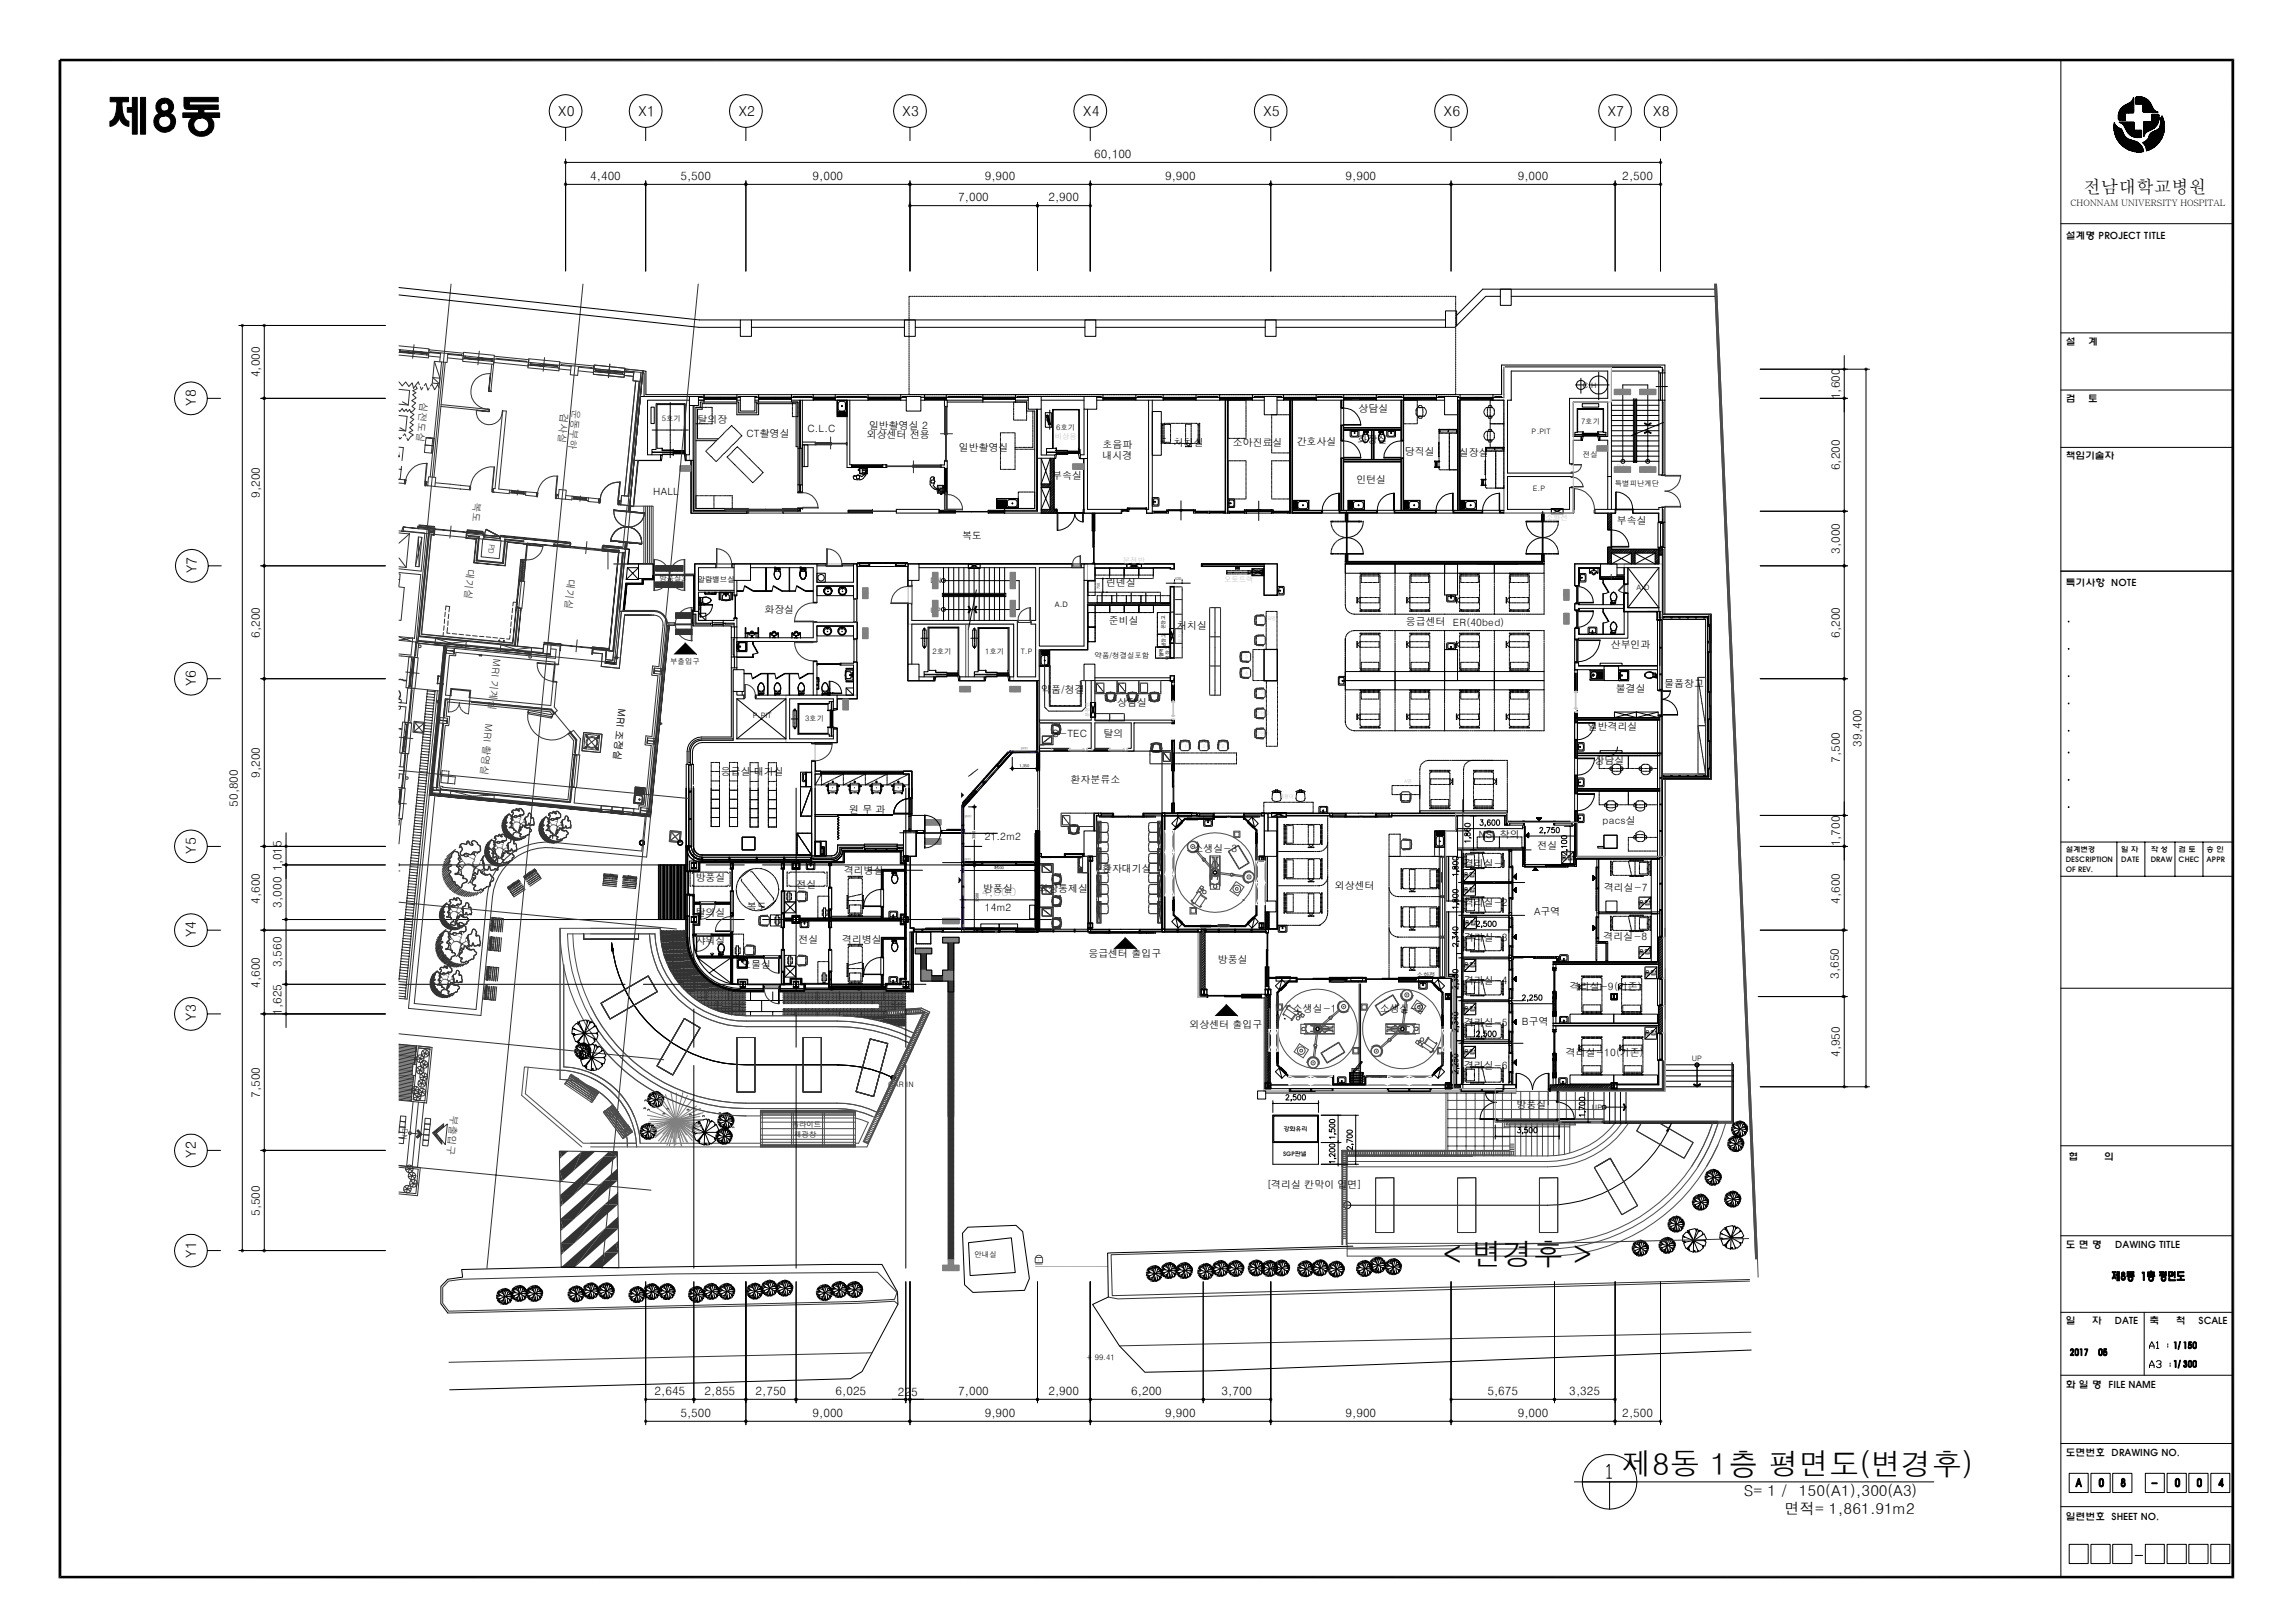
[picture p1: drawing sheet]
<svg xmlns="http://www.w3.org/2000/svg" width="420mm" height="297mm" viewBox="0 0 420 297" stroke-linecap="round" stroke-linejoin="round" font-family="sans-serif">
<defs><g id="words">
<g font-size="5.5">
<text x="264" y="231.5">&lt; 변경후 &gt;</text>
<text x="296.7" y="270">제8동 1층 평면도(변경후)</text>
</g>
<text font-size="3.2" x="381.1" y="35.3">전남대학교병원</text>
<g font-size="2.8">
<text x="319" y="273.8">S= 1 /</text>
<text x="329.1" y="273.8">150(A1),300(A3)</text>
<text x="326.4" y="277.2">면적= 1,861.91m2</text>
</g>
<g font-size="2.5">
<text x="102.1" y="21.2">X0</text>
<text x="116.8" y="21.2">X1</text>
<text x="135.1" y="21.2">X2</text>
<text x="165.1" y="21.2">X3</text>
<text x="198.1" y="21.2">X4</text>
<text x="231.1" y="21.2">X5</text>
<text x="264.1" y="21.2">X6</text>
<text x="294.1" y="21.2">X7</text>
<text x="302.4" y="21.2">X8</text>
<text x="35.8" y="74.2" transform="rotate(-90 35.8 74.2)">Y8</text>
<text x="35.9" y="104.9" transform="rotate(-90 35.9 104.9)">Y7</text>
<text x="35.8" y="125.6" transform="rotate(-90 35.8 125.6)">Y6</text>
<text x="35.8" y="156.2" transform="rotate(-90 35.8 156.2)">Y5</text>
<text x="35.8" y="171.5" transform="rotate(-90 35.8 171.5)">Y4</text>
<text x="35.8" y="186.9" transform="rotate(-90 35.8 186.9)">Y3</text>
<text x="35.8" y="211.9" transform="rotate(-90 35.8 211.9)">Y2</text>
<text x="35.8" y="230.2" transform="rotate(-90 35.8 230.2)">Y1</text>
</g>
<g font-size="2.1">
<text x="200.2" y="28.9">60,100</text>
<text x="108" y="32.9">4,400</text>
<text x="124.5" y="32.9">5,500</text>
<text x="148.6" y="32.9">9,000</text>
<text x="180.1" y="32.9">9,900</text>
<text x="213.1" y="32.9">9,900</text>
<text x="246.1" y="32.9">9,900</text>
<text x="277.6" y="32.9">9,000</text>
<text x="296.8" y="32.9">2,500</text>
<text x="175.3" y="36.8">7,000</text>
<text x="191.8" y="36.8">2,900</text>
<text x="47.5" y="69" transform="rotate(-90 47.5 69)">4,000</text>
<text x="336.6" y="73.1" transform="rotate(-90 336.6 73.1)">1,600</text>
<text x="336.6" y="86.1" transform="rotate(-90 336.6 86.1)">6,200</text>
<text x="47.5" y="91.1" transform="rotate(-90 47.5 91.1)">9,200</text>
<text x="336.6" y="101.4" transform="rotate(-90 336.6 101.4)">3,000</text>
<text x="47.5" y="116.7" transform="rotate(-90 47.5 116.7)">6,200</text>
<text x="336.6" y="116.7" transform="rotate(-90 336.6 116.7)">6,200</text>
<text x="340.5" y="136.7" transform="rotate(-90 340.5 136.7)">39,400</text>
<text x="47.5" y="142.4" transform="rotate(-90 47.5 142.4)">9,200</text>
<text x="336.6" y="139.6" transform="rotate(-90 336.6 139.6)">7,500</text>
<text x="43.5" y="147.7" transform="rotate(-90 43.5 147.7)">50,800</text>
<text x="336.6" y="154.9" transform="rotate(-90 336.6 154.9)">1,700</text>
<text x="51.5" y="159.4" transform="rotate(-90 51.5 159.4)">1,015</text>
<text x="47.5" y="165.4" transform="rotate(-90 47.5 165.4)">4,600</text>
<text x="51.5" y="166.1" transform="rotate(-90 51.5 166.1)">3,000</text>
<text x="336.6" y="165.4" transform="rotate(-90 336.6 165.4)">4,600</text>
<text x="51.5" y="177" transform="rotate(-90 51.5 177)">3,560</text>
<text x="336.4" y="179.1" transform="rotate(-90 336.4 179.1)">3,650</text>
<text x="47.5" y="180.7" transform="rotate(-90 47.5 180.7)">4,600</text>
<text x="51.5" y="185.7" transform="rotate(-90 51.5 185.7)">1,625</text>
<text x="336.6" y="193.5" transform="rotate(-90 336.6 193.5)">4,950</text>
<text x="47.5" y="200.9" transform="rotate(-90 47.5 200.9)">7,500</text>
<text x="47.5" y="222.5" transform="rotate(-90 47.5 222.5)">5,500</text>
<text x="119.7" y="255.3">2,645</text>
<text x="128.9" y="255.3">2,855</text>
<text x="138.2" y="255.3">2,750</text>
<text x="152.8" y="255.3">6,025</text>
<text x="164.3" y="255.5">225</text>
<text x="175.3" y="255.3">7,000</text>
<text x="191.8" y="255.3">2,900</text>
<text x="206.9" y="255.3">6,200</text>
<text x="223.4" y="255.3">3,700</text>
<text x="272.1" y="255.3">5,675</text>
<text x="287.1" y="255.3">3,325</text>
<text x="124.5" y="259.3">5,500</text>
<text x="148.6" y="259.3">9,000</text>
<text x="180.1" y="259.3">9,900</text>
<text x="213.1" y="259.3">9,900</text>
<text x="246.1" y="259.3">9,900</text>
<text x="277.6" y="259.3">9,000</text>
<text x="296.8" y="259.3">2,500</text>
</g>
<text font-size="2" x="179.5" y="164">4,000</text>
<g font-size="1.8">
<text x="377.9" y="43.8">설계명 PROJECT TITLE</text>
<text x="377.9" y="63.1">설</text>
<text x="382" y="63.1">계</text>
<text x="127.6" y="77.4">탈의장</text>
<text x="248.5" y="75.5">상담실</text>
<text x="377.9" y="73.6">검</text>
<text x="382" y="73.6">토</text>
<text x="136.6" y="80">CT촬영실</text>
<text x="147.7" y="79.1">C.L.C</text>
<text x="158.6" y="80.2">외상센터 전용</text>
<text x="159" y="78.5">일반촬영실 2</text>
<text x="175.4" y="82.6">일반촬영실</text>
<text x="201.7" y="82">초음파</text>
<text x="214.7" y="81.6">처치실</text>
<text x="225.5" y="81.6">소아진료실</text>
<text x="237.2" y="81.5">간호사실</text>
<text x="248.3" y="81">화장실</text>
<text x="257" y="83.3">당직실</text>
<text x="266.9" y="83.5">실장실</text>
<text x="192.5" y="87.6">부속실</text>
<text x="201.7" y="84.1">내시경</text>
<text x="248.1" y="88.3">인턴실</text>
<text x="377.9" y="84.1">책임기술자</text>
<text x="119.5" y="90.5">HALL</text>
<text x="295.8" y="95.9">부속실</text>
<text x="176" y="98.7">복도</text>
<text x="202.4" y="107.2">린넨실</text>
<text x="377.9" y="107.3">특기사항 NOTE</text>
<text x="139.8" y="112.1">화장실</text>
<text x="202.8" y="114.2">준비실</text>
<text x="215.3" y="115.1">처치실</text>
<text x="257.2" y="114.4">응급센터 ER(40bed)</text>
<text x="294.6" y="118.6">산부인과</text>
<text x="304.4" y="125.6">물품창고</text>
<text x="190.5" y="126.9">약품/청결</text>
<text x="204.4" y="129.3">상담실</text>
<text x="295.6" y="126.6">불결실</text>
<text x="192.5" y="135">S-TEC</text>
<text x="201.9" y="135">탈의</text>
<text x="290.4" y="133.6">일반격리실</text>
<text x="131.9" y="141.8">응급실 대기실</text>
<text x="195.8" y="143.3">환자분류소</text>
<text x="291.7" y="139.9">상담실</text>
<text x="155.3" y="148.7">원 무 과</text>
<text x="180.2" y="153.7">21.2m2</text>
<text x="218.3" y="155.9">소생실-3</text>
<text x="270.5" y="153.4">NS</text>
<text x="274.4" y="153.4">착의</text>
<text x="281.3" y="155.3">전실</text>
<text x="293.2" y="150.7">pacs실</text>
<text x="127.3" y="161.2">방풍실</text>
<text x="154.4" y="159.9">격리병실</text>
<text x="201.6" y="159.6">환자대기실</text>
<text x="267.8" y="158.6">격리실-1</text>
<text x="127.3" y="167.6">탈의실</text>
<text x="136.6" y="166.5">복도</text>
<text x="145.7" y="162.5">전실</text>
<text x="179.9" y="163.3">방풍실</text>
<text x="180.2" y="166.8">14m2</text>
<text x="189.9" y="163.3">외상통제실</text>
<text x="244.2" y="162.6">외상센터</text>
<text x="267.8" y="165.8">격리실-2</text>
<text x="280.6" y="167.5">A구역</text>
<text x="293.4" y="163">격리실-7</text>
<text x="127.3" y="172.8">샤워실</text>
<text x="146.1" y="172.5">전실</text>
<text x="154" y="172.5">격리병실</text>
<text x="267.8" y="172.2">격리실-3</text>
<text x="293.3" y="172">격리실-8</text>
<text x="135.6" y="177.1">오물실</text>
<text x="199.1" y="175.2">응급센터 출입구</text>
<text x="222.8" y="176.1">방풍실</text>
<text x="236.5" y="185.2">소생실-1</text>
<text x="252.4" y="185.2">소생실-2</text>
<text x="267.8" y="180">격리실-4</text>
<text x="287.1" y="181.2">격리실-9(기존)</text>
<text x="217.6" y="188">외상센터 출입구</text>
<text x="267.8" y="187.7">격리실-5</text>
<text x="278.4" y="187.7">B구역</text>
<text x="267.8" y="195.7">격리실-6</text>
<text x="286.4" y="193.3">격리실-10(기존)</text>
<text x="277.4" y="202.7">방풍실</text>
<text x="378.4" y="212.3">협</text>
<text x="384.9" y="212.3">의</text>
<text x="231.8" y="217.4">[격리실 칸막이 입면]</text>
<text x="377.9" y="228.3">도 면 명</text>
<text x="386.9" y="228.3">DAWING TITLE</text>
<text x="377.9" y="242.4">일</text>
<text x="382.7" y="242.4">자</text>
<text x="386.8" y="242.4">DATE</text>
<text x="393.2" y="242.4">축</text>
<text x="398" y="242.4">척</text>
<text x="402.2" y="242.4">SCALE</text>
<text x="377.9" y="254.1">화 일 명 FILE NAME</text>
<text x="377.9" y="266.5">도면번호 DRAWING NO.</text>
<text x="377.9" y="278.1">일련번호 SHEET NO.</text>
</g>
<g font-size="1.8" fill="#333">
<text x="76.9" y="73.6" transform="rotate(96 76.9 73.6)">심전도실</text>
<text x="102.6" y="75.6" transform="rotate(96 102.6 75.6)">검사실</text>
<text x="104.8" y="74.9" transform="rotate(96 104.8 74.9)">운동부하</text>
<text x="86.7" y="91.9" transform="rotate(96 86.7 91.9)">복도</text>
<text x="85.5" y="104.1" transform="rotate(96 85.5 104.1)">대기실</text>
<text x="103.8" y="105.9" transform="rotate(96 103.8 105.9)">대기실</text>
<text x="90.3" y="120.4" transform="rotate(96 90.3 120.4)">MRI 기계실</text>
<text x="113.1" y="129.6" transform="rotate(96 113.1 129.6)">MRI 조정실</text>
<text x="88.8" y="132.3" transform="rotate(96 88.8 132.3)">MRI 촬영실</text>
<text x="82.5" y="204" transform="rotate(96 82.5 204)">부출입구</text>
</g>
<text font-size="1.6" x="378.7" y="37.6">CHONNAM UNIVERSITY HOSPITAL</text>
<g font-size="1.4">
<text x="289.5" y="71">C.H</text>
<text x="121.1" y="77.1">5호기</text>
<text x="289.2" y="77.6">7호기</text>
<text x="193.2" y="78.6">6호기</text>
<text x="280.2" y="79.4">P.PIT</text>
<text x="289.6" y="83.6">전실</text>
<text x="280.4" y="89.8">E.P</text>
<text x="295.4" y="88.9">특별피난계단</text>
<text x="120.6" y="106.3">방풍실3</text>
<text x="170.2" y="106.7">DN</text>
<text x="170.2" y="112.1">UP</text>
<text x="299.3" y="108">A.D</text>
<text x="170.6" y="119.8">2호기</text>
<text x="180.2" y="119.8">1호기</text>
<text x="186.7" y="119.7">T.P</text>
<text x="122.6" y="121.5">부출입구</text>
<text x="200.2" y="120.4">약품/청결실포함</text>
<text x="137.7" y="131.4">P.PIT</text>
<text x="147.3" y="132">3호기</text>
<text x="377.9" y="156">설계변경</text>
<text x="388" y="156">일 자</text>
<text x="393.4" y="156">작 성</text>
<text x="398.5" y="156">검 토</text>
<text x="403.6" y="156">승 인</text>
<text x="377.9" y="157.8">DESCRIPTION</text>
<text x="377.9" y="159.6">OF REV.</text>
<text x="388" y="157.7">DATE</text>
<text x="393.4" y="157.7">DRAW</text>
<text x="398.5" y="157.7">CHEC</text>
<text x="403.6" y="157.7">APPR</text>
<text x="309.5" y="194.1">UP</text>
<text x="162.5" y="199">CAR IN</text>
<text x="291.2" y="203.1">UP</text>
<text x="144.8" y="206.3">톱라이트</text>
<text x="145.3" y="208.1">채광창</text>
<text x="178.3" y="230.1">안내실</text>
<text x="198.7" y="249">+ 99.41</text>
</g>
<g font-size="1.4" fill="#c5c5c5">
<text x="295.7" y="86">DN</text>
<text x="300.4" y="86.1">UP</text>
<text x="282.7" y="95.1">소화전</text>
<text x="127.6" y="106.5">알람밸브실</text>
<text x="205.4" y="103">분전반</text>
<text x="223.9" y="106.4">오토트랙</text>
<text x="193" y="111">A.D</text>
</g>
<g font-size="1.4" fill="#333">
<text x="89.5" y="99.5" transform="rotate(96 89.5 99.5)">PD</text>
<text x="73.7" y="206.5" transform="rotate(96 73.7 206.5)">DN</text>
</g>
<g font-size="1.1">
<text x="267.6" y="160.6">음압</text>
<text x="285.6" y="157.3">음압</text>
<text x="267.6" y="163.2">음압</text>
<text x="299.7" y="165.6">음압</text>
<text x="267.8" y="169.2">음압</text>
<text x="259.2" y="178.8">소화전</text>
<text x="267.7" y="177">음압</text>
<text x="299.7" y="174.7">음압</text>
<text x="300.8" y="178.4">음압</text>
<text x="267.7" y="185">음압</text>
<text x="300.8" y="189.4">음압</text>
<text x="267.7" y="192.9">음압</text>
<text x="234.8" y="207.1">강화유리</text>
<text x="234.7" y="211.5">SGP판넬</text>
</g>
<g font-size=".9" fill="#c5c5c5">
<text x="231.9" y="113.5">B열</text>
<text x="213.2" y="115.2" transform="rotate(-90 213.2 115.2)">온장고</text>
<text x="213.2" y="118.5" transform="rotate(-90 213.2 118.5)">냉장고</text>
<text x="216.2" y="117.7" transform="rotate(-90 216.2 117.7)">분전반</text>
<text x="190.5" y="120.6">청결</text>
<text x="212.8" y="120.3" transform="rotate(-90 212.8 120.3)">혈액</text>
<text x="214" y="120.8" transform="rotate(-90 214 120.8)">냉장고</text>
<text x="227.8" y="123.5">4</text>
<text x="199.2" y="131.2" transform="rotate(-90 199.2 131.2)">분전반</text>
<text x="229.6" y="130.9">인턴 2</text>
<text x="230.7" y="127">3</text>
<text x="229.6" y="134.5">인턴 1</text>
<text x="234" y="146">체혈대</text>
</g>
<g font-size=".7">
<text x="201.2" y="107.7" transform="rotate(-90 201.2 107.7)">750</text>
<text x="214.9" y="106.2">420</text>
<text x="186.5" y="140.3">1,350</text>
<text x="178.4" y="153.6" transform="rotate(-90 178.4 153.6)">3060</text>
<text x="181.9" y="159">4,000</text>
<text x="179" y="165.1" transform="rotate(-90 179 165.1)">3,500</text>
</g>
<g font-size=".4">
<text x="186.8" y="137.1">[창문]</text>
<text x="176.5" y="149.6">[창문]</text>
<text x="176.5" y="152.6">[창문]</text>
<text x="176.5" y="157.3">[창문]</text>
</g>
</g></defs>
<g fill="none" stroke="#000" stroke-width=".18">
<path d="M377 11v277.6M387.9 20l.9 1M387.9 19.9l.9 .9M387.9 20l.9 .9M387.9 19.9l.9 .8M388 19.8l.9 .9M388 19.9l.8 .8M388 19.8l1 .9-.9-.9M388.1 19.7l.9 1M388.1 19.7l1 1M388.2 19.6l1 1.1M388.2 19.6l1.1 1.1"/>
<path d="M388.2 19.6l1.2 1.1M388.3 19.5l1.1 1.2M388.5 19.4l1.3 1.3M388.6 19.3l1.3 1.4M388.6 19.3l1.4 1.4M388.7 19.3l1.4 1.4M388.7 19.2l1.5 1.5M388.8 19.2l1.4 1.5M388.9 19.2l1.3 1.4M389 19.1l1.3 1.2M389.1 19l1.2 1.3M389.2 19l1.1 1.1"/>
<path d="M389.3 19l1 1M389.4 18.9l.9 .9M389.6 18.8l.7 .8M389.6 18.8l.7 .7M389.7 18.7l.6 .6M389.8 18.7l.5 .6M389.8 18.7l.5 .4M389.9 18.6l.4 .4M390 18.5l.3 .3M390 18.4l.3 .3M390.1 18.3l.2 .2M390.1 18.2l.2 .1"/>
<path d="M390.2 18.1l.1 .2M390.2 18.1l.1 .1M390.2 18l.1 .1M390.2 17.9l.1 .1M390.3 17.9h.1M390.3 19.6l-.8-.8 .8 .8M390.3 19.3l-.6-.5 .6 .6M390.3 19l-.5-.4 .5 .5M390.3 18.9l-.4-.4 .4 .5M390.3 18.6l-.2-.2 .2 .2M390.3 18.4l-.2-.2 .2 .3M390.3 19.9l-1-1 1 1"/>
<path d="M390.8 17.7l-.1 .2M390.9 17.7l-.2 .2M390.9 19l1.2-1.1-1.1 1.1M390.9 17.7l-.2 .3M391 17.7l-.3 .4M391.1 17.7l-.4 .4M391.1 17.7l-.4 .5M391.2 17.7l-.5 .5M391.2 17.7l-.5 .6M391.3 17.7l-.6 .6M391.3 19l1.1-1.1-1.1 1.1M391.4 17.7l-.7 .7"/>
<path d="M391.4 17.7l-.7 .8 .8-.8M391.5 19l1-1-1 1M391.5 17.7l-.8 .9M391.6 17.7l-.9 1M391.7 17.7l-1 1.1M391.8 17.7l-1.1 1.1M391.8 17.8l-1.1 1.1M391.9 17.8l-1.2 1.2M391.9 19l.9-.8-.9 .8M392 19.5l1.1-1-1.1 1.1M392 19.8l1.2-1.2-1.2 1.3M392 19.6l1.1-1.1-1.1 1.2"/>
<path d="M392 17.8l-1.3 1.3M392 17.8l-1.2 1.3M392.1 17.8l-1.3 1.3M392.2 17.9l-1.2 1.2M392.3 17.9l-1.2 1.2M392.3 17.9l-1.1 1.2M392.4 18l-1 1M392.5 18l-1.1 1M392.6 18.1l-1 .9M392.7 18.1l-1 .9M392.7 18.2l-.9 .8M392.8 18.2l-.8 .9 .9-.9"/>
<path d="M392.9 18.3l-.9 .9M392.9 18.3l-.9 1M393 18.4l-1 1M393 18.4l-1 .9M393 18.4l-1 1.1M393.1 18.6l-1.1 1.2M393.1 18.5l-1.1 1.2M393.2 18.7l-1.2 1.2M393.3 18.7l-1.3 1.3M393.3 18.8l-1.3 1.3M393.3 18.8l-1.3 1.4M393.4 18.8l-1.4 1.5"/>
<path d="M393.4 18.9l-1.4 1.4M393.4 19l-1.4 1.4M393.4 19l-1.4 1.5 1.5-1.4M393.5 19.1l-1.4 1.4M393.5 19.2l-1.3 1.3M393.6 19.3l-1.3 1.2M393.6 19.4l-1.1 1.1M393.7 19.4l-1.2 1.1M393.7 19.5l-1.1 1M393.7 19.6l-1 .9M393.7 19.6l-.9 .9M393.7 19.6l-.8 .9"/>
<path d="M393.8 19.7l-.8 .8M393.8 19.8l-.8 .7M393.8 19.8l-.7 .7M393.9 19.9l-.7 .6M393.9 19.9l-.6 .6M393.9 20l-.5 .5M394 20l-.6 .5M408.4 11v277.6h-397.4M103.5 29.1v20.5M103.5 29.7h200.2M118.1 23.3v2.4M118.1 33.1v16.5"/>
<path d="M118.1 33.7h185.6M136.4 23.3v2.4M136.4 33.1v16.5M166.5 23.3v2.4M166.5 33.1v16.5M199.4 23.3v2.4M199.4 33.1v16.5M232.5 23.3v2.4M232.5 33.1v16.5M265.4 23.3v2.4M265.4 33.1v16.5M295.4 23.3v2.4"/>
<path d="M295.4 33.1v16.5M303.7 23.3v2.4M303.7 29.1v20.5M386.7 23.5l.4-.4-.4 .5M386.7 23.1l.2-.2-.2 .3M386.8 22.4v.1M386.8 24l.6-.7-.6 .7M386.8 22.5l-.1 .1M386.8 22.6l-.1 .1M386.8 22.6h-.1M386.8 24.2l.8-.8-.8 .9M386.8 24.4l1-.9-1 1"/>
<path d="M386.8 22.6l-.1 .2M386.8 22.7l-.1 .2M386.9 22.8l-.2 .2M386.9 22.7l-.2 .2M386.9 24.8l1.2-1.1-1.1 1.1M387 22.9l-.3 .3M387 23l-.3 .3M387 25l1.2-1.2zM387.1 23l-.4 .4M387.1 23l-.4 .3M387.1 23l-.4 .5M387.2 23.2l-.5 .5"/>
<path d="M387.3 25.6l1.2-1.1-1.2 1.1M387.3 23.2l-.6 .6M387.4 23.3l-.7 .6M387.4 23.3l-.6 .7M387.4 25.8l1.1-1.1zM387.5 21.4l.5 .6M387.5 21.5l.4 .5M387.5 21.6l.4 .4M387.5 21.6l.3 .4-.3-.3M387.5 21.8l.2 .2M387.5 21l1 1M387.5 21.1l.9 .9"/>
<path d="M387.5 21.1l.8 .9M387.5 21.2l.8 .8M387.5 21.3l.7 .7M387.5 21.8l.1 .2M387.5 20.9l1.1 1.1M387.5 25.9l1.1-1.1-1.1 1.1M387.5 23.4l-.7 .7M387.6 20.6l1.2 1.2M387.6 20.7l1.2 1.2-1.2-1.2M387.6 23.4l-.8 .8M387.6 20.5l1.2 1.2M387.6 26l1.1-1.1-1.1 1.1"/>
<path d="M387.6 20.4l1.2 1.2M387.7 23.5l-.9 .8M387.7 22.4h-.1M387.7 20.4l1.1 1.1M387.7 20.3l1.1 1.1M387.7 23.5l-.9 .9M387.7 22.4h.1M387.8 20.1l1 1.1M387.8 20.2l1 1M387.9 23.5l-1.1 1M387.9 23.5l-1 1.1M387.9 26.3l1.1-1.1-1.1 1.2"/>
<path d="M387.9 22.4h-.1h.1M388 22.4l-.1 .1M388 23.6l-1.1 1M388 23.6l-1.1 1.1M388.1 26.5l1.2-1.1-1.2 1.2M388.1 22l-.6-.7 .6 .7M388.1 22.4l-.2 .1M388.1 23.7l-1.1 1.2M388.2 23.8l-1.2 1.1M388.2 22.4l-.2 .1M388.2 24l-1.1 1.1M388.2 23.9l-1.1 1.2"/>
<path d="M388.2 26.7l1.3-1.2-1.2 1.2M388.2 22.4l-.1 .1M388.2 24l-1.1 1.2M388.3 22.4l-.2 .2M388.3 24l-1.2 1.2M388.3 24.1l-1.2 1.2M388.3 24.2l-1.1 1.1M388.4 22.4l-.3 .2M388.4 24.3l-1.2 1.1M388.4 22.4l-.2 .2 .3-.2M388.4 22.9l.5-.5-.4 .5M388.4 24.3l-1.1 1.2"/>
<path d="M388.4 24.4l-1.1 1.1M388.5 24.5l-1.2 1.2M388.5 24.6l-1.1 1.1M388.5 22.4l-.3 .2M388.6 24.7l-1.1 1.2M388.6 22.4l-.3 .3 .4-.3M388.7 24.8l-1.1 1.2M388.7 24.9l-1.1 1.1M388.7 22.4l-.4 .3M388.7 22l-1.2-1.2 1.2 1.2M388.7 25l-1 1.1M388.7 25l-1.1 1.1"/>
<path d="M388.8 21l-1-.9 1 1M388.8 21.3l-1.1-1.1 1.1 1.1M388.8 25.1l-1.1 1.1 1.1-1.1M388.8 21.5l-1.2-1.1 1.2 1.2M388.8 22.4l-.5 .4M388.8 25l-1.1 1.1M388.9 25.1l-1.1 1.1M388.9 25.1l-1.1 1.2M389 25.2l-1.1 1.1M389 27.2l1.4-1.4zM389 22.4l-.5 .5M389 22.4l-.5 .5 .6-.5"/>
<path d="M389 25.3l-1.1 1.1M389.1 25.3l-1.2 1.1M389.1 25.3l-1.1 1.2zM389.2 22.4l-.7 .6M389.2 24.3l1.2-1.2-1.1 1.2M389.2 25.4l-1.2 1.1M389.3 22.4l-.8 .7M389.3 27.4l1.5-1.5-1.5 1.5M389.3 22.4l-.7 .7 .8-.7M389.3 25.4l-1.1 1.2M389.4 25.4l-1.2 1.2M389.4 22.4l-.8 .8"/>
<path d="M389.5 20.7l-1.1-1.2 1.2 1.2M389.5 22.4l-.9 .8M389.6 22.4l-.9 .9 .9-.9M389.6 25.5l-1.3 1.3M389.6 25.5l-1.2 1.3 1.2-1.3M389.6 20.7l-1.2-1.3 1.3 1.3M389.7 25.6l-1.3 1.2M389.7 22.4l-1 .9M389.8 22.4l-1.1 1M389.8 25.6l-1.3 1.3M389.8 20.7l-1.3-1.4 1.4 1.4M389.8 27.6l1.4-1.4-1.3 1.4"/>
<path d="M389.8 25.6l-1.3 1.3 1.4-1.3M389.8 22.4l-1.1 1.1 1.2-1.1M389.9 25.7l-1.3 1.3M389.9 22.4l-1.1 1.1M390 27.6l1.3-1.3zM390 25.7l-1.3 1.3 1.3-1.3M390 20.7l-1.3-1.4 1.4 1.4M390 22.4l-1.2 1.2M390.1 25.7l-1.4 1.4M390.1 22.4l-1.3 1.2 1.3-1.2M390.1 27.7l1.4-1.3-1.3 1.3M390.2 25.7l-1.4 1.4"/>
<path d="M390.2 22.4l-1.3 1.3M390.2 27.7l1.3-1.2-1.2 1.2M390.3 22.4l-1.4 1.3M390.3 20.4l-1.3-1.3 1.3 1.3M390.3 22.4l-1.3 1.4M390.3 20.5l-1.4-1.4 1.4 1.4M390.3 25.7l-1.4 1.5M390.3 20.1l-1.1-1.1 1.1 1.2M390.4 25.8l-1.5 1.4M390.4 27.7l1.2-1.2-1.2 1.2M390.4 25.8l-1.4 1.4M390.4 22.4l-1.4 1.5"/>
<path d="M390.4 22.5l-1.4 1.4M390.4 23l-1.2 1.3M390.4 23.2l-1.1 1.1M390.4 22.8l-1.3 1.3M390.4 22.9l-1.2 1.3 1.2-1.2M390.4 22.9l-1.3 1.3M390.4 23.2l-1.1 1.2 1.1-1.1M390.4 23.5l-1 1 1-1M390.4 23.6l-.9 1 .9-.9M390.4 23.7l-.8 .9 .8-.8M390.4 22.7l-1.3 1.4 1.3-1.3M390.4 22.5l-1.4 1.5 1.4-1.4"/>
<path d="M390.4 23.3l-1.1 1.1M390.4 23.4l-1.1 1.1M390.4 23.5l-1 1M390.4 23.6l-.9 1M390.4 22.6l-1.4 1.4M390.5 23.8l-.9 .9M390.5 25.8l-1.5 1.5M390.5 25.8l-1.4 1.5M390.6 23.8l-.9 .9M390.6 25.8l-1.5 1.5M390.7 25.9l-1.5 1.4M390.7 23.8l-1 1"/>
<path d="M390.7 23.8l-.9 1M390.7 25.9l-1.4 1.4M390.8 25.1l1-.9-1 1M390.8 23.8l-1 1M390.8 26l-1.5 1.4M390.9 26l-1.5 1.4M390.9 23.8l-1 1.1M390.9 26l-1.4 1.5 1.5-1.5M391 23.8l-1.1 1.1M391 23.8l-1 1.1M391 26l-1.4 1.5M391.1 23.8l-1.1 1.1 1.1-1.1"/>
<path d="M391.2 23.8l-1.1 1.2 1.1-1.2M391.2 26.1l-1.5 1.5M391.2 26.2l-1.4 1.4M391.3 23.8l-1.2 1.2M391.3 26.2l-1.4 1.4M391.4 26.3l-1.4 1.3M391.4 23.8l-1.2 1.2M391.4 26.3l-1.3 1.4 1.3-1.3M391.5 23.8l-1.2 1.3M391.6 23.8l-1.3 1.3M391.6 23.8l-1.2 1.3M391.6 26.6l-1.2 1.2"/>
<path d="M391.7 26.6l-1.2 1.2M391.7 26.7l-1.1 1.1M391.7 25.1h-.1M391.7 23.8l-1.3 1.3M391.8 24.7l-.5 .5M391.8 24.9l-.3 .2M391.8 25l-.3 .1M391.8 24.6l-.6 .6M391.8 24.8l-.4 .4M391.8 24.9l-.3 .3M391.8 24.1l-1.1 1M391.8 24.4l-.9 .8"/>
<path d="M391.8 24.5l-.8 .7M391.8 24.5l-.7 .7M391.8 23.8l-1.3 1.3M391.8 23.9l-1.3 1.2M391.8 24l-1.2 1.1M391.8 26.8l-1.1 1M391.8 26.8l-1 1M391.8 26.9l-.9 .9M391.8 27l-.8 .8M391.9 27l-.9 .8M391.9 27.1l-.8 .7M392 27.2l-.7 .6"/>
<path d="M392 27.2l-.6 .6M392 27.3l-.5 .5M392 27.3l-.4 .5M392 26.1h.1M392 27.4l-.4 .4M392 27.5l-.2 .3M392.1 22.4l1.5 1.3M392.1 22.4l1.3 1.4M392.1 24l.3 .4M392.1 24.1l.3 .3M392.1 24.3l.2 .2M392.1 24.5l.2 .2"/>
<path d="M392.1 24.2l.3 .3M392.1 24.3l.2 .3M392.1 24.4l.2 .2M392.1 24.6l.2 .1M392.1 24.6l.1 .1M392.1 24.7l.1 .1-.1-.1M392.1 24.8l.1 .1M392.1 24.9l.1 .1M392.1 25h.1M392.1 22.6l1.3 1.2M392.1 22.8l1.1 1.1M392.1 24l.4 .3-.4-.3"/>
<path d="M392.1 22.9l1 1.1-1-1M392.1 22.7l1.2 1.2-1.2-1.2M392.1 23.2l.8 .8-.8-.8M392.1 23.5l.7 .6-.7-.6M392.1 23.3l.8 .8M392.1 22.9l1 1M392.1 23l1 1M392.1 22.6l1.2 1.2M392.1 23.3l.8 .7M392.1 23.4l.7 .7M392.1 23.5l.6 .6M392.1 23.7l.5 .6"/>
<path d="M392.1 23.8l.5 .5M392.1 23.6l.6 .6M392.1 27.7h.1M392.1 27.6l-.3 .2M392.1 27.6l-.2 .2M392.1 27.7l-.1 .1M392.1 23.6l.5 .6M392.1 23.7l.5 .5M392.1 20.5l1.4-1.3-1.3 1.3M392.1 26l-.1 .2M392.2 24.8h-.1l.1 .1M392.2 22.3l1.4 1.4"/>
<path d="M392.2 22.2l1.5 1.5M392.3 22.2l1.4 1.5M392.3 26l-.3 .2M392.3 22.2l1.4 1.4-1.3-1.4M392.4 20.5l1.2-1.2-1.2 1.2M392.4 22.2l1.4 1.4M392.5 22.2l1.3 1.4M392.5 26.8l3.4-3.2-3.4 3.3M392.5 22.2l1.4 1.3-1.3-1.3M392.6 22.2l1.3 1.3M392.7 22.2l1.3 1.3M392.7 20.5l1-1-1.1 1"/>
<path d="M392.8 22.2l1.2 1.3M392.9 20.5l.9-.8-.9 .8M393 24l-.9-.9 .9 .9M393 22.2l1.1 1.2M393 22.2l1.2 1.1-1.1-1.1M393.1 25a1.64 1.64 0 0 1-1.1 1.1l.6 .8v.7M393.1 20.5l.8-.6-.7 .6M393.1 22.2l1.1 1.1M393.2 22.2l1.1 1.1M393.2 22.2l1.1 1M393.3 22.2l1 1-.9-1M393.4 22.2l.9 1"/>
<path d="M393.4 22.2l.9 .9M393.5 20.5l.5-.4-.5 .4M393.6 21.9l.9 1M393.6 21.8l1 1.1M393.6 21.3l1.2 1.2M393.6 21.3l1.2 1.1M393.6 21.2l1.2 1.2M393.6 21.1l1.2 1.2M393.6 21l1.2 1.2M393.6 21.8l1 1M393.6 22.2l.8 .9M393.6 22l.9 .9-.9-.8"/>
<path d="M393.6 21.7l1 1-1-1M393.6 21.4l1.1 1.2-1.1-1.1M393.6 20.9l1.2 1.3-1.2-1.2M393.6 22.1l.9 .9M393.6 21.5l1.1 1.1M393.6 22.2l.9 .8M393.6 24.3l-.4 .3M393.6 21.6l1.1 1.1M393.7 20.9l1.2 1.2M393.7 20.5l.4-.3-.4 .3M393.7 24.2l-.5 .5M393.8 20.9l1.1 1.1"/>
<path d="M393.9 20.9l1 1.1M393.9 24.1l-.8 .7M393.9 20.9l1 1M394 20.5l.3-.2-.3 .2M394 20.9l.9 .9M394 24l-.9 .8M394 20.1l-.4 .4M394.1 23.4l-1.2-1.2 1.2 1.2M394.1 20.2l-.4 .3M394.1 20.9l.8 .8M394.1 24l-1 .9M394.2 20.2l-.4 .3"/>
<path d="M394.2 20.5l.2-.1-.2 .1M394.2 20.2l-.3 .3M394.2 20.9l.7 .7M394.2 23.9l-1.1 1.1M394.3 20.3l-.3 .2M394.3 20.9l.6 .7M394.3 23.9l-1.2 1.1M394.3 20.9l.6 .6M394.3 20.3l-.2 .2M394.4 20.9l.5 .6M394.4 23.9l-1.3 1.2M394.4 20.4l-.1 .1"/>
<path d="M394.5 20.9l.4 .5M394.5 20.5l.1-.1-.1 .1M394.5 20.4l-.2 .1M394.5 23.8l-1.4 1.3M394.5 20.4l-.1 .1M394.5 20.9l.4 .4M394.6 23.7l-1.6 1.5M394.6 20.5h.1M394.7 20.5h.1M394.7 20.9l.2 .2M394.8 20.9l.1 .1M394.9 23.5l-2 1.9"/>
<path d="M394.9 26.1l-.8 .8M394.9 21.8l-.9-.9 .9 .9M394.9 21.2l-.3-.3 .3 .4M395.1 25.9l-1.2 1.2M395.1 25.8l-1.4 1.3M395.1 23.2l.8-.7-.8 .7M395.2 22.4l.6-.4-.6 .4M395.2 25.7l-1.6 1.5M395.2 22.5l-.1 .9-.6 .4a1.52 1.52 0 0 0-1.4 1.2M395.3 22.1l.4-.3-.4 .4M395.3 25.5l-1.9 1.8M395.4 25.4l-2 1.9"/>
<path d="M395.5 21.3l.3 .8 .1 1M395.5 21.3l-.3 1.2M395.5 21.3l-.1 .1M395.5 25.2l-2.4 2.2M395.5 21.3h-.1M395.5 21.3l-.2 .2M395.5 25.1l-2.4 2.4M395.6 21.4l-.3 .2M395.6 25.1l-2.6 2.4M395.6 21.4l-.3 .3M395.6 24.9l-2.8 2.7M395.6 21.5l-.3 .4"/>
<path d="M395.6 21.5l-.3 .3M395.6 24.8l-2.9 2.8M395.6 21.7l-.3 .3M395.6 21.6l-.3 .4 .3-.4M395.7 21.8l-.4 .4M395.7 24.6l-3.1 2.9M395.7 24.7l-3.1 2.9M395.7 21.7l-.4 .4M395.7 21.9l-.4 .5M395.7 21.8l-.4 .5M395.7 24.5l-3.1 2.9M395.8 22.1l-.6 .5"/>
<path d="M395.8 22l-.6 .5M395.8 24.4l-3.2 2.9M395.8 24.5l-3.2 2.9M395.8 24.2l-3.2 3M395.8 24.3l-3.2 3M395.8 22.3l-.6 .6M395.8 22.2l-.6 .6M395.8 22.1l-.6 .6M395.9 24l-3.3 3.1M395.9 24.1l-3.3 3.1M395.9 22.4l-.8 .7M395.9 22.4l-.8 .6"/>
<path d="M395.9 22.4l-.7 .6M395.9 23.5l-3.4 3.3M395.9 23.7l-3.3 3.2 3.3-3.1M395.9 22.6l-3.8 3.6 .4-.4M395.9 23.8l-3.3 3.2M395.9 23.9l-3.3 3.1M395.9 22.7l-3.8 3.5M395.9 22.7l-3.8 3.6M395.9 22.8l-3.7 3.5M395.9 22.9l-3.7 3.5M395.9 22.9l-3.6 3.5M395.9 22.6l-.8 .7"/>
<path d="M395.9 22.6l-.8 .8M395.9 23l-3.6 3.5 3.6-3.5M395.9 23.4l-3.5 3.3M395.9 23.1l-3.6 3.4M395.9 23.2l-3.6 3.3M395.9 23.2l-3.5 3.4M395.9 23.3l-3.5 3.3M395.9 23.3l-3.5 3.4M395.9 23.1a4.7 4.7 0 0 1-3.3 4.5M43.7 59.6h26.8M44.3 59.6v169.3M48.3 59.6v169.3"/>
<path d="M377 40.9h31.4M37.9 72.9a3 3 0 0 1-4.2 2.7 3 3 0 0 1-.7-5 3 3 0 0 1 4.8 1.6l.1 .7h2.4M47.7 72.9h22.8M117.6 68.2h.2v4.4M117.6 67.9h.6v4.3h156.5v-5.4h29.8v20.1h-1.1v-19h-8.6v25.3M119.1 74.5h.6v3h-.6zM119.3 78.7h1M120 73.9h5.3v8.8h-6v-.4h.7zM120.4 78.7h.1M120.6 78.7h1.1M121.8 78.7h.2M122 78.7h1.2"/>
<path d="M122.6 73.7v1.2M122.6 75.1v.1M122.6 75.3v1.1M122.6 76.5v.1M122.6 76.7v1.2M122.6 77.9v.2M122.6 78.2v1.1M122.6 79.4v.1M122.6 79.6v1.1M123.3 78.7h.1M123.5 78.7h1.1M124.7 78.7h.1"/>
<path d="M125 78.7h.9M126.1 72.6h1.7v1.6h-1.7zM126.1 72.6h-9l-1.1 11.6h4.8v-1h-2.4v-10h7.7M126.1 74.2v9h-.6M126.8 74.2v19.4h9.8v.3M127 74.2v19.2h5.6v-.4M127.3 74.5v18.5h5.3M127.3 74.5h.2M127.3 77.6h.1M127.5 77.6h.1M127.6 74.5h.1M127.8 77.6h.1"/>
<path d="M127.8 73.2h1M127.8 72.6h.6v.1M127.8 72.7h1M127.8 74.5h.1M128 77.6h.1M128.1 74.5h.1M128.2 77.6h.2M128.3 74.5h.1M128.4 77.6h.2M128.5 74.5h.2M128.7 77.6h.1M128.7 74.5h.2"/>
<path d="M128.8 72.7h.1v.4h-.1zM128.8 73.6h-.7v.9h-.8M128.8 72.9h6M128.8 73.6h6M128.8 72.2v1.4M128.9 72.7h5.8M128.9 73.1h5.8M128.9 72.9h2.8M128.9 77.6h.1M129 74.5h.1M129.2 77.6h.1M129.2 74.5h.1"/>
<path d="M129.4 77.6h.1M129.5 74.5h.1M129.6 77.6h.2M129.7 74.5h.1M129.9 77.6h.1M129.9 74.5h.1M130.1 74.5h.2v.3M130.3 77.2v.1M130.3 77v.1M130.3 76.8h.1M130.3 76.5v.1M130.3 76.2v.2"/>
<path d="M130.3 76v.2M130.3 75.8v.1M130.3 75.6v.1M130.3 75.3v.1M130.3 75.1v.1M130.3 74.8v.2M130.3 77.4v.2h-.2M131.7 72.7h.1v.4h-.1zM131.8 72.9h2.9M131.9 79.8l-.1 .1M132 79.7v.1M132.2 79.5l-.1 .1"/>
<path d="M132.4 79.3l-.1 .1M132.5 79.2h-.1M132.7 79l-.1 .1M132.8 78.8v.1M133 78.7h-.1M133.2 78.5l-.1 .1M133.3 78.4h.1M133.5 78.2l-.1 .1M133.7 78l-.1 .1M133.8 77.9l.1 .1M134 78.1h.1M134.2 78.2v.1"/>
<path d="M134.3 78.4h.1M134.5 78.5l.1 .1M134.7 72.7h.1v.4h-.1zM134.7 78.7v.1M134.8 73.6h.3v2h3.3v-2M134.8 73.2h.6M134.8 72.2v1.4M134.8 72.7h.6M134.8 78.9l.1 .1M135 79l.1 .1M135.2 79.2l.1 .1M135.3 79.4l.1 .1"/>
<path d="M135.4 72.6h2.7v2.6h-2.7zM135.4 72.6h-.3v.1M135.5 79.9l-.1 .1M135.5 79.5l.1 .1M135.6 79.7l.1 .1h-.1M138.1 72.6h.3v.1M138.1 73.6h6.7M138.4 73.9h7.2v7.8h.4M138.8 72.7h.1v.4h-.1zM138.8 72.7v.5h-.7M138.8 72.2v.5h-.7M138.8 73.9v2h-4v-2h-6.4v1h-.8v5.4h3.8"/>
<path d="M138.8 72.9h6M138.8 73.2v.4M138.9 72.7h5.8M138.9 73.1h5.8M138.9 72.9h2.8M141.7 72.7h.2v.4h-.2zM141.9 72.9h2.8M144.7 72.7h.1v.4h-.1zM144.8 73.2v.4h1.2v8.4h.8v-8.8M144.8 72.2v1M144.9 73.7v.2M144.9 74v.1"/>
<path d="M144.9 74.2v.1M144.9 74.5v.1M144.9 74.7v.1M144.9 74.9v.2M144.9 75.1v.2M144.9 75.4v.1M144.9 75.6v.1M144.9 75.9v.1M144.9 76.1l.1 .1M145.1 73.6h-.2M145.1 76.2h.1M145.1 72.7v-.1h3.4v.1"/>
<path d="M145.2 73.6h.1M145.4 76.2h.1M145.4 73.6h.1M145.6 76.2h.1M145.7 73.6h.1M145.9 73.6l.1 .1M146 76.2h-.2M146 75.9v.1M146 75.7v.1M146 75.4v.2M146 75.2v.1M146 75v.1"/>
<path d="M146 74.8h.1M146 74.5v.1M146 74.3v.1M146 74v.2M146 73.8v.1M146.3 73.2v8.8M146.4 73.2v8.8M148.8 72.7h.1v.4h-.1zM148.8 73.1h4M148.8 72.2v1M148.9 72.9h1.8M150.7 72.7h.1v.4h-.1z"/>
<path d="M150.8 72.9h1.9M152.7 72.7h.1v.4h-.1zM152.8 72.2v1M153.1 73.2v3h1.8M153.1 72.7v-.1h5.4v.1M153.2 73.3h1.6v2.8l-1.5 .1-.1-.2zM153.4 75.4v.7M153.5 73.6l.2-.2 .9 .2v1.5h-1.1l-.2-.2v-1.1zM153.5 75.4v.7M153.6 75.4v.7M153.7 75.4v.7M153.8 75.4v.7"/>
<path d="M153.9 75.4v.7M153.9 74.3h.2M154 74.3h.1zM154 75.4v.7M154 74.2v.2M154.1 75.4v.7M154.3 75.4v.7M154.4 75.4v.7M154.5 75.4v.7M154.6 75.4v.7M154.9 73.2v3M154.9 73.2v12.4h7.2v-.6h-6.7v-11.8"/>
<path d="M158.8 72.7h.1v.4h-.1zM158.8 72.9h6M158.8 72.7h-14M158.8 72.2v1M158.9 72.7h5.7M158.9 73.1h5.7M158.9 72.9h2.8M161.7 72.7h.1v.4h-.1zM161.8 72.9h2.8M164.6 72.7h.2v.4h-.2zM164.8 72.7h1M164.8 72.2v1"/>
<path d="M165.8 72.6h2.6v2.6h-2.6zM165.8 73.2h-21M165.8 72.6h-.7v.1M169.1 72.7h.1v.4h-.1zM169.1 72.2v.5h-.7M169.1 73.1h4M169.2 72.9h3.9M169.2 72.9h1.8M171 72.7h.2v.4h-.2zM171.2 72.9h1.8M172.8 73.2v1.2h.5v-1.2M173 72.7h.1v.4h-.1z"/>
<path d="M173.1 72.2v1M173.3 73.6h14.5M173.4 72.7v-.1h6.1v.1M179.8 73.2h-11.4M179.8 72.7h-10.7v.5M179.8 72.9h6zM179.8 72.7h.1v.4h-.1zM179.8 72.2v1.4M179.9 72.7h5.7M179.9 73.1h5.7M179.9 72.9h2.8M182.7 72.7h.1v.4h-.1z"/>
<path d="M182.8 72.9h2.8M183 79.4v.1M183 79.7v.1M183 79.9v.1M183.1 79.2l-.1 .1M183.3 79.2h.1M183.5 79.2h.1M183.7 79.2h.2M184 79.2h.1M184.2 79.2h.1M184.4 79.2h.1M184.7 79.2h.1"/>
<path d="M184.9 79.2h.1M185.1 79.2h.2M185.4 79.2h.1M185.4 73.7v.2M185.4 74v.1M185.4 74.2v.1M185.4 74.4v.1M185.4 74.7v.1M185.4 74.9v.1M185.4 75.1v.2M185.4 75.4v.1M185.4 75.6v.1"/>
<path d="M185.4 75.8v.1M185.4 76.1v.1M185.4 76.3v.1M185.4 76.5v.2M185.4 76.8l.1 .1M185.5 73.6h-.1M185.6 76.9h.1M185.6 79.2l.1 .2M185.6 72.7h.2v.4h-.2zM185.7 80v.1M185.7 79.7v.1M185.7 79.5v.1"/>
<path d="M185.8 72.2v1.4h-.2M185.8 73.2h2.3M185.8 72.7h2.3M185.8 76.9h.1M185.9 73.6h.1M186.1 76.9h.1M186.1 73.6h.1M186.3 76.9h.1M186.4 73.6h.1M186.5 76.9h.1M186.6 73.6h.1M186.7 76.9h.2"/>
<path d="M186.8 73.6h.1M187 76.9h.1M187 73.6h.2M187.2 76.9h.1M187.3 73.6h.1M187.5 76.9h.1M187.5 73.6h.1M187.7 73.6l.1 .1M187.8 76.6v.1M187.8 76.4v.1M187.8 76.1v.1M187.8 75.9v.1"/>
<path d="M187.8 75.6v.2M187.8 75.4v.2M187.8 75.2v.1M187.8 75v.1M187.8 74.7v.1M187.8 74.5v.1M187.8 74.3v.1M187.8 74v.2M187.8 73.8v.1M187.8 76.8l-.1 .1M187.8 73.6v1.6h1.5v17.8M188.1 72.6h-2v.1"/>
<path d="M188.1 72.6h2.4v2.3h-2.4zM188.9 75.4v.1M188.9 75.6v.2M188.9 75.9v.1M188.9 76.1v.1M188.9 76.4v.1M188.9 76.6v.1M188.9 76.8v.2M188.9 77v.2M188.9 77.3v.1M188.9 77.5v.1M188.9 77.8v.1"/>
<path d="M188.9 78v.1M188.9 78.2v.2M188.9 78.4v.2M188.9 78.7v.1M188.9 78.9v.1M188.9 79.2v.1M188.9 79.4v.1M188.9 79.6v.2M188.9 79.8v.2M188.9 75.2v.1M189.6 74.9v18.5h-8.8l3 .1M189.8 74.9v18.7h-6"/>
<path d="M190.5 74.9v8.4h2.5v.6h-3.2M190.5 72.6h7.8M190.5 73.2h7.8M191.2 75.5h1.1v2.7h-1.1zM191.3 76l.6 1.7M191.4 76.1h.1M191.5 76h-.1M191.5 76l.1 .2M191.6 76h.1M191.6 76.2h.1M191.6 76.7h.3v.3h-.3zM191.6 75.9v.1"/>
<path d="M191.6 76.3v.2M191.6 76.5l.1 .3M191.6 76l.6 1.6M191.7 76.9h-.1M191.8 76v1.7M191.8 76.8l-.1 .1M191.8 76.9l.1 .2M191.9 77.2h.1M191.9 77.3v.1M191.9 76.8h-.1M191.9 77.5h.1M192 77.7h-.1"/>
<path d="M192 77.6v.1M192 75.1v3.5M192.1 77.6v.1M192.5 74.9h4.9v7.4h.2v.4h-6.2v-.6h1.1zM198.3 72.6h2.3v2.3h-2.3zM198.3 74.9v8.3h-.7v.7h1.3M198.9 74.9v18.3h7.6M200.6 72.6h.8v.1M200.6 73.2h7.2M200.6 72.7h1.2M201.8 72.9h6zM201.8 72.7h.1v.4h-.1z"/>
<path d="M201.8 72.2v1M201.9 72.7h5.7M201.9 73.1h5.7M201.9 72.9h2.8M204.7 72.7h.2v.4h-.2zM204.9 72.9h2.7M207.6 72.7h.2v.4h-.2zM207.8 72.2v.5M207.8 72.7v.5h5M207.8 72.7h5M208.1 72.7v-.1h4.3v.1M210.1 73.2v20h-.3"/>
<path d="M210.8 75.3h1.6v8h-1.6zM210.8 73.2v20.7M212.4 77.7v.2M212.4 77.9v.2M212.4 78.2v.1M212.4 78.4v.1M212.4 78.7v.1M212.4 78.9v.1M212.4 79.1v.1M212.4 79.3v.2M212.4 79.6v.1M212.4 79.8v.1"/>
<path d="M212.4 77.6v-.1l.2 .1M212.6 77.7v.2M212.6 77.9v.2M212.6 78.2v.1M212.6 78.4v.1M212.6 78.7v.1M212.6 78.9v.1M212.6 79.1v.1M212.6 79.3v.2M212.6 79.6v.1M212.6 79.8v.1M212.6 77.8h.1"/>
<path d="M212.7 77.9v.2M212.7 78.2v.1M212.7 78.4v.1M212.7 78.7v.1M212.7 78.9v.1M212.7 79.1v.1M212.7 79.3v.2M212.7 79.6v.1M212.7 79.8v.1M212.8 72.9h6zM212.8 72.7h.1v.4h-.1zM212.8 77.6l-.1 .3"/>
<path d="M212.8 72.2v1h18.5M212.9 72.9h2.8M212.9 72.7h5.8M212.9 73.1h5.8M212.9 77.9v.2M212.9 78.2v.1M212.9 78.4v.1M212.9 78.7v.1M212.9 78.9v.1M212.9 79.1v.1M212.9 79.3v.2M212.9 79.6v.1"/>
<path d="M212.9 79.8v.1M213 77.7l-.1 .2M213.1 77.5l-.2 .1M213.1 77.7h.2M213.2 77.5h.2M213.4 77.7h.1M213.4 77.5h.2M213.6 77.7h.1M213.7 77.5h.1M213.9 77.7h.1M213.9 77.5h.1M214.1 77.7v.2"/>
<path d="M214.1 79.9v.1M214.1 79.6v.2M214.1 79.4v.1M214.1 79.2v.1M214.1 79h.1M214.1 78.7v.1M214.1 78.5v.1M214.1 78.2v.2M214.1 78v.1M214.2 77.5h.1M214.4 77.5h.1M214.6 77.5h.2"/>
<path d="M214.8 77.5h.2M215.1 77.5h.1M215.3 77.5h.1M215.6 77.5h.1M215.7 72.7h.2v.4h-.2zM215.8 77.5h.1M215.9 72.9h2.8M216 77.5h.2M216.2 77.5h.2M216.5 77.5h.1M216.7 77.5h.1M216.9 77.8v.1"/>
<path d="M216.9 78v.1M216.9 78.3v.1M216.9 78.5v.1M216.9 78.7v.2M216.9 79v.1M216.9 79.2v.1M216.9 79.4v.1M216.9 79.7v.1M216.9 79.9v.1M217 77.5h.1M217 77.6l-.1 .1M217.1 77.6h.1"/>
<path d="M217.2 77.5h.1M217.3 77.6h.1M217.4 77.5h.2M217.6 77.6h.1M217.7 77.5h.1M217.8 77.6l.1 .1M217.9 77.8v.1M217.9 78v.1M217.9 78.3v.1M217.9 78.5v.1M217.9 78.7v.2M217.9 79v.1"/>
<path d="M217.9 79.2v.1M217.9 79.4v.1M217.9 79.7v.1M217.9 79.9v.1M217.9 77.5h.1M218.1 77.5h.1M218.4 77.5h.1M218.6 77.5h.1M218.7 72.7h.1v.4h-.1zM218.8 72.2v1M218.8 72.7h4.3M218.8 77.5h.2"/>
<path d="M219.1 77.6l.1 .3M219.1 72.7v-.1h3.7v.1M219.2 77.8h.1v.1M219.2 79.9v.1M219.2 79.6v.2M219.2 79.4v.1M219.2 79.2v.1M219.2 79h.1M219.2 78.7v.1M219.2 78.5v.1M219.2 78.2v.2M219.2 78v.1"/>
<path d="M219.3 79.9v.1M219.3 79.6v.2M219.3 79.4v.1M219.3 79.2v.1M219.3 79h.1M219.3 78.7v.1M219.3 78.5v.1M219.3 78.2v.2M219.3 78v.1M219.3 77.6v-.1h.2v.1M219.5 79.9v.1M219.5 79.6v.2"/>
<path d="M219.5 79.4v.1M219.5 79.2v.1M219.5 79h.1M219.5 78.7v.1M219.5 78.5v.1M219.5 78.2v.2M219.5 78v.1M219.5 77.8v.1M223.1 72.2v1M223.1 72.9h6zM223.1 72.7h.1v.4h-.1zM223.2 72.9h2.8"/>
<path d="M223.2 72.7h5.8M223.2 73.1h5.8M224.1 73.2v20.7M224.2 73.2v20.7M224.5 73.2v20.7M224.6 73.2v20.7M224.6 80v.1M224.6 79.7v.1M224.6 79.5v.1M224.6 79.2v.2M224.6 79v.2M224.6 78.8v.1"/>
<path d="M224.6 78.6v.1M224.6 78.3v.1M224.6 78.1v.1M224.6 77.9v.1M224.6 77.6v.2M224.6 77.4v.1M224.6 77.2v.1M224.6 76.9v.1M224.6 76.7v.1M224.6 76.5v.1M224.6 76.2v.1M224.6 76v.1"/>
<path d="M224.6 75.8v.1M224.6 75.5v.1M224.6 75.3v.1M224.6 75.1v.1M224.6 74.8v.1M224.6 74.6v.1M224.6 74.4v.1M224.6 74.1v.2M224.6 73.9v.1M224.6 73.7v.1M224.6 73.4v.1M224.8 73.2h.1"/>
<path d="M225 73.2h.1M225.3 73.2h.1M225.5 73.2h.1M225.7 73.2h.1M225.9 73.2h.2M226 72.7h.2v.4h-.2zM226.2 73.2h.1M226.2 72.9h2.8M226.4 73.2h.1M226.7 73.2h.1M226.9 73.2h.1M227.1 73.2h.1"/>
<path d="M227.3 73.2h.2M227.6 73.2h.1M227.8 73.2h.1M227.9 73.4v.1M227.9 73.6v.1M227.9 73.8v.2M227.9 74.1v.1M227.9 74.3v.1M227.9 74.5v.2M227.9 74.8v.1M227.9 75v.1M227.9 75.2v.2"/>
<path d="M227.9 75.5v.1M227.9 75.7v.1M227.9 75.9v.2M227.9 76.2v.1M227.9 76.4v.1M227.9 76.6v.2M227.9 76.9v.1M227.9 77.1v.1M227.9 77.3v.2M227.9 77.6v.1M227.9 77.8v.1M227.9 78v.1"/>
<path d="M227.9 78.3v.1M227.9 78.5v.1M227.9 78.7v.2M227.9 79v.1M227.9 79.2v.1M227.9 79.4v.1M227.9 79.7v.1M227.9 79.9v.1M229 72.7h.1v.4h-.1zM229.1 72.7h2.2M229.1 72.2v1M231.3 72.6h2.3v3.3h-2.3z"/>
<path d="M231.3 72.6h-1.9v.1M232.6 79.8v.1M232.6 79.6v.1M232.6 79.4v.1M232.6 79.1v.1M232.6 78.9v.1M232.6 78.7v.1M232.6 78.4v.1M232.6 78.2v.1M232.6 78v.1M232.6 77.7v.2M232.6 77.5v.1"/>
<path d="M232.6 77.3v.1M232.6 77v.1M232.6 76.8v.1M232.6 76.6v.1M232.6 76.3v.2M232.6 76.1v.1M232.7 75.9l-.1 .1M232.8 75.9h.1M233 75.9h.1M233.3 75.9h.1M233.5 75.9h.1M233.6 72.6h.8v.1"/>
<path d="M233.6 72.7h1.2M233.7 75.9h.1M233.9 75.9h.2M234.2 75.9h.1M234.4 75.9h.1M234.7 75.9h.1M234.8 72.9h5.9zM234.8 72.7h.1v.4h-.1zM234.8 72.2v1M234.9 75.9h.1M234.9 72.7h5.7M234.9 73.1h5.8"/>
<path d="M234.9 72.9h2.8M235.1 75.9h.1M235.3 75.9h.2M235.6 75.9h.1M235.8 75.9h.1M235.9 76v.2M235.9 76.3v.1M235.9 76.5v.1M235.9 76.8h.1M235.9 77v.1M235.9 77.2v.1M235.9 77.4v.2"/>
<path d="M235.9 77.7v.1M235.9 77.9v.1M235.9 78.1v.2M235.9 78.4v.1M235.9 78.6v.1M235.9 78.8v.2M235.9 79.1v.1M235.9 79.3v.1M235.9 79.5v.2M235.9 79.8v.1M235.9 73.2v20.7M236 73.2v20.7"/>
<path d="M236.3 73.2v20.7M236.4 73.2v20.7M237.7 72.7h.1v.4h-.1zM237.8 72.9h2.8M240.6 72.7h.1v.4h-.1zM240.7 72.7h5.1M240.7 72.2v1M241.1 72.7v-.1h4.3v.1M245.3 73.2v1.4M245.3 77.9v2.7M245.3 74.7v3.1M245.3 74.6l.5 .1h-.4z"/>
<path d="M245.3 77.8h.3l.2 .1zM245.7 73.2v1.4M245.7 77.9v2.7M245.8 77.9v2.7M245.8 78.7h10.5M245.8 78.3h10.5M245.8 72.2v2.4M245.8 72.9h6zM245.8 72.7h.1v.4h-.1zM245.8 77.7h3.1v.1h-3.1zM245.8 78.2h10.5M245.9 72.7h5.7"/>
<path d="M245.9 73.1h5.9M245.9 72.9h2.8M247 78.7h1.6l-.1 1.2h-1.4zM247.6 78.8l.1 .1zM247.7 79.2h.2M247.7 79.2h.1zM247.8 79.1v.2M247.8 78.8v.3zM247.8 79h.6v.7l-.4 .1h-.8v-.8h.6M247.8 78.8l.1 .1zM248.7 72.7h.1v.4h-.1zM248.8 72.9h2.8"/>
<path d="M248.9 77.8a3.2 3.2 0 0 0-3.1-3.1v3.1M249.3 79.8a.79 .79 0 0 0 .4 1.1M249.4 79.5h.7a1.01 1.01 0 0 1-.2 1.4h-.3a1.01 1.01 0 0 1-.2-1.4zM249.5 79.1l-.3 .9M249.5 79.4l.1 .1zM249.6 79.1h.1M249.7 79l.2 .1zM249.7 79h-.3l.2 .1v-.1v.1M249.8 79h.1M249.8 78.8v.1M249.9 79v.1M250 79.4l.1 .1z"/>
<path d="M250.1 78.7h.2M250.1 79l-.4-.1-.2 .1M250.1 79.1h-.2M250.1 79.1v.1M250.1 78.9l.2 .1zM250.1 79h-.2v.1M250.1 79.1h-.1v-.1l.4 1M250.1 79.1l.1 .1M250.2 78.8v.2M250.2 79.1v.1M250.2 79.2h.1M250.2 78.8v.4"/>
<path d="M250.3 79.8a.79 .79 0 0 1-.4 1.1M250.9 78.7v5.4M251 78.7v5.4M251.2 78.7v5.4M251.3 78.7v5.4M251.6 72.7h.2v.4h-.2zM251.8 72.7h5M251.8 72.2v1M252.1 72.7v-.1h4.3v.1M252.2 78.7l.1 .1M252.2 79.8a.79 .79 0 0 0 .4 1.1M252.3 78.9l.1 .1h-.1"/>
<path d="M252.3 78.9v.3M252.3 78.9v.1M252.3 79.1v.1M252.3 78.8l.1 .2h.3M252.4 79.5h.7a1.01 1.01 0 0 1-.2 1.4h-.4a1.04 1.04 0 0 1-.1-1.4zM252.4 79l-.3 1M252.4 79l.4-.1 .2 .1M252.4 78.7l-.1 .2M252.4 79l.1 .1h-.2M252.4 79.4l.1 .1zM252.6 79v.1M252.6 79h.2z"/>
<path d="M252.7 79h.1M252.7 79.1h-.3M252.7 78.8v.1M252.8 79h.3l-.2 .1v-.1v.1M252.9 79.1h-.1M252.9 79.4l.1 .1zM253 79.1l.3 .9M253.2 79.8a.79 .79 0 0 1-.4 1.1M253.7 78.7h1.6l-.1 1.2h-1.5zM254.3 78.8l.1 .1zM254.4 79.2h.2M254.4 79.2h.1z"/>
<path d="M254.4 78.8h.1v.3zM254.5 79.1v.2M254.5 79h-.6v.8h.8l.4-.1v-.7h-.6M254.5 78.8l.1 .1zM256.3 73.2v7.4M256.7 73.2v7.4M256.8 72.2l-.1 8.4M256.8 72.9h6zM256.8 72.7h.1v.4h-.1zM256.8 77.5l.1 .1M256.8 77.2v.1M256.8 77v.1"/>
<path d="M256.8 76.8v.1M256.8 76.5v.2M256.8 76.3v.1M256.8 76.1v.1M256.8 75.8v.1M256.8 75.6v.1M256.8 75.4v.1M256.8 75.1v.1M256.8 74.9v.1M256.8 74.7v.1M256.8 74.4v.1M256.8 74.2v.1"/>
<path d="M256.8 74v.1M256.8 73.7v.1M256.8 73.5v.1M256.8 73.2v.2M256.9 72.9h2.8M256.9 72.7h5.7M256.9 73.1h5.9M257 73.2h.1M257 77.6h.2M257.2 73.2h.1M257.3 77.6h.1M257.5 73.2h.1"/>
<path d="M257.5 77.6h.1M257.7 73.2h.1M257.8 77.6h.1M257.9 73.2h.2M258 77.6h.1M258.1 73.2h.2M258.2 77.6h.1M258.4 73.2h.1M258.4 77.6h.2M258.6 73.2h.1M258.7 77.6h.1M258.9 73.2h.1"/>
<path d="M258.9 77.6h.1M259 75.7l.1 .2M259 75.5v.1M259 75.2v.2M259 75v.1M259 75.7v.1M259.1 73.2l.1 .1M259.1 74.8v.1M259.1 75.9l.1 .1M259.2 73.4v.2M259.2 73.7v.1M259.2 73.9v.1"/>
<path d="M259.2 74.1v.2M259.2 74.4v.1M259.2 74.6v.1M259.2 74.8v.2M259.2 75.1v.1M259.2 75.3v.1M259.2 75.5v.1M259.2 75.8v.1M259.2 76v.1M259.2 76.2v.2M259.2 76.5v.1M259.2 76.7v.1"/>
<path d="M259.2 76.9v.1M259.2 77.2v.1M259.2 77.4v.2M259.3 76.1l.2 .1M259.5 74.4v.1M259.5 74.6l-.3 .1M259.5 76.3v.2M259.6 76.5h.2M259.7 76.2h-.2M259.7 72.7h.1v.4h-.1zM259.7 74.6h-.1h.2M259.8 74.2l-.3 .1"/>
<path d="M259.8 72.9h2.8M259.8 74.6h.1M259.9 74.6h.1M259.9 74.2l.1 .1M260 76.2h-.1h.1M260.1 74.6h.2v.1M260.1 74.3v.2M260.1 74.5l-.2 .1M260.1 76.3v.1M260.1 76.5h-.2M260.1 76.2h.2M260.3 76.2h.1"/>
<path d="M260.3 74.8v.2M260.3 75.1v.1M260.3 75.3v.1M260.3 75.5v.1M260.3 75.8v.1M260.3 76v.2M260.3 74.6h.1M260.4 74.6l.2 .1M260.6 76l-.1 .2M260.7 74.8l.1 .1M260.8 75.9h-.1M260.8 75l.1 .1"/>
<path d="M260.9 75.6l-.1 .2M260.9 75.2v.1M260.9 75.4v.1M262.6 72.7h.2v.4h-.2zM262.8 72.7v.5h1.4M262.8 73.2h-29.2M262.8 72.7h1.4M262.8 72.2v.5M263.2 78.8v.2M263.2 79.1v.1M263.2 79.3v.1M263.2 79.5v.1"/>
<path d="M263.2 79.8v.1M263.2 78.6v.1M263.3 78.6h.1M263.3 78.5l.1 .2M263.3 78.9v.2M263.3 78.7v.1M263.3 78.8v.2M263.3 79l.1 .1M263.3 79.2v.1M263.3 79.3h.2M263.3 79v.1M263.4 78.9v.1"/>
<path d="M263.4 78.7h.1M263.4 78.6h.2M263.4 78.7h.2M263.5 78.7h.1M263.6 78.6h.1M263.6 79.1h.1M263.6 79.3h.1M263.7 78.6h.1M263.7 78.7h.1M263.7 78.7h.2M263.8 79.1h.1M263.8 78.6h.1"/>
<path d="M263.9 79.3h.1M263.9 78.6h.1M263.9 78.7h.1M263.9 78.7h.2M264 78.6h.2M264 79.1h.1M264.1 79.3h.1M264.1 78.6h.1M264.1 78.7h.1M264.2 78.7h.1M264.2 72.6h2.4v3.3h-2.4zM264.2 79.1h.2"/>
<path d="M264.2 72.6h-1.1v.1M264.3 78.6h.1M264.3 79.3h.1M264.4 78.6h.1M264.4 78.7h.1M264.5 78.6h.1M264.5 79.1h.1M264.5 79.3h.2M264.6 78.6h.1M264.6 78.7h.2M264.7 79.1h.1M264.8 78.6h.1"/>
<path d="M264.8 79.3h.1M264.8 78.6h.2M264.8 78.7h.2M264.9 78.7h.1M264.9 78.9v.1M265 79.1h.1M265 78.6h.1M265 79.3l.1 .1M265 78.6h.2M265 78.7h.2M265.1 79.5v.1M265.1 79.8v.1"/>
<path d="M265.1 79.3v.1M265.1 78.7h.3M265.2 79.1h.1M265.3 78.6h-.2M265.3 79.3h.1M265.3 78.6h.1M265.3 78.6h.2M265.3 78.7h.2M265.4 79.1h.1M265.5 79.3h.1M265.5 78.6h.1M265.5 78.7h.1"/>
<path d="M265.6 78.6h.1M265.6 78.7h.1M265.6 79.1h.2M265.7 79.3h.1M265.8 78.6h.1M265.8 78.7h.1M265.9 79.1h.1M265.9 79.3h.2M266 78.6h.1M266 78.7h.1M266.1 78.6h.1M266.1 78.7h.1"/>
<path d="M266.1 79.1h.1M266.2 79.3h.1M266.2 78.6h.2M266.2 78.7h.2M266.3 78.6h.1M266.3 78.7h.1M266.4 79.1l.2-.1v.1M266.4 78.9v.1M266.5 78.6l.1 .2M266.5 78.9v.1M266.5 79.2v.1M266.5 78.6h.1"/>
<path d="M266.5 78.7h.1M266.5 79v.1M266.6 78.7h-.1M266.6 79.2l-.2 .1M266.6 78.5v.2M266.6 72.7h.5M266.6 79.8v.1M266.6 79.6v.1M266.6 79.3v.2M266.6 79.1v.1M266.6 78.9v.1M266.6 78.6v.2"/>
<path d="M266.6 72.6h.2v.1M266.7 73.2v20.2M267 73.2v20.2M267.1 72.9h6zM267.1 72.7h.2v.4h-.2zM267.1 72.2v21.2M267.3 72.9h2.7M267.3 72.7h5.7M267.3 73.1h5.8M270 72.7h.2v.4h-.2zM270.2 72.9h2.8M271.4 79.8v.1"/>
<path d="M271.4 75.4v.1M271.5 79.5l-.1 .1M271.5 80v.1M271.5 75.2l-.1 .1M271.5 75.6v.2M271.6 79.3l-.1 .1M271.6 75l-.1 .1M271.6 75.9h.1M271.7 79.1l-.1 .1M271.7 74.8l-.1 .1M271.7 76l.2 .2M271.9 78.9l-.1 .1"/>
<path d="M271.9 74.6l-.1 .1M272.1 79.4v.1M272.1 79.6v.2M272.1 79.9v.1M272.1 75.1v.1M272.1 75.3v.1M272.1 75.5v.1M272.1 75.8v.1M272.1 74.6h.1M272.1 78.9v.1M272.1 79.2v.1M272.1 76.2h-.1"/>
<path d="M272.1 74.8v.2M272.1 76v.2M272.1 76.2h.1M272.2 78.7v.1M272.2 74.3v.2M272.2 76.3v.1M272.3 78.9l.1 .1M272.3 79h-.2M272.3 74.5l.1 .1M272.3 74.6h-.2v.1M272.3 76.5h.2M272.4 76.2h-.1"/>
<path d="M272.4 79h.1M272.4 74.6h.1M272.5 78.6h-.2M272.5 74.2l-.2 .1M272.6 77.8v.1M272.6 78v.1M272.6 78.2v.2M272.6 78.5l.2 .1M272.6 78.7v.1M272.6 79.2v.1M272.6 79.4v.1M272.6 79.6v.2"/>
<path d="M272.6 79.9v.1M272.6 73.4v.2M272.6 73.7v.1M272.6 73.9v.1M272.6 74.1v.2M272.6 74.4v.1M272.6 74.8v.2M272.6 75.1v.1M272.6 75.3v.1M272.6 75.5v.1M272.6 75.8v.1M272.6 76v.1"/>
<path d="M272.6 76.2v.2M272.6 76.5v.1M272.6 76.7v.1M272.6 76.9v.1M272.6 77.2v.1M272.6 77.4v.2h.1M272.6 76.2h.2M272.6 74.2l.2 .1M272.6 76.5h.2M272.7 79h.1M272.7 74.6h.1M272.7 79h-.1"/>
<path d="M272.7 74.6l-.1 .1M272.8 77.6h-.2M272.8 73.2l-.2 .1M272.8 78.9l-.1 .1M272.8 77.6h.1M272.9 77.6h.1M272.9 78.7v.1M272.9 79h.2M272.9 73.2h.1M272.9 74.4v.1M272.9 74.6l.2 .1M272.9 76.3v.2"/>
<path d="M273 72.7h.1v.4h-.1zM273 77.6h.2M273.1 72.7h2v-5.5h29v19.7M273.1 72.2v1M273.1 76.1l-.3 .1M273.1 77.6h.1M273.1 73.2h.1M273.2 79.1l.1 .1M273.2 74.8l.1 .1M273.3 75.9l-.1 .1M273.3 77.6h.1M273.3 79.3v.1"/>
<path d="M273.3 75v.1M273.3 77.6h.2M273.3 79.8v.1M273.3 79.6v.1M273.3 79.3v.2M273.3 73.2h.2M273.3 75.7v.2M273.3 75.5v.1M273.3 75.2v.2M273.3 75.7v.1M273.4 72.7v-.1h1.3v.1M273.5 77.6h.1"/>
<path d="M273.6 77.6h.1M273.6 73.2h.1M273.8 77.6h.1M273.8 73.2h.1M274 77.6h.1M274.1 77.6h.1M274.1 73.2h.1M274.2 77.6h.2h-.1M274.3 73.2h.1M274.4 77.6h.2M274.5 77.6h.1M274.5 73.2h.1"/>
<path d="M274.7 77.6h.1M274.7 77.6h.2M274.7 73.2h.2M275 77.6l.1 .1M275 67.6l.1 4.6M275.1 73.2v20.7M275.1 79.9v.2M275.1 79.7v.1M275.1 79.5v.1M275.1 79.2v.1M275.1 79v.1M275.1 78.8v.1"/>
<path d="M275.1 78.5v.2M275.1 78.3v.1M275.1 78.1v.1M275.1 77.8v.1M275.1 77.5l-.2 .1M275.1 77.2v.1M275.1 77v.1M275.1 76.8v.1M275.1 76.5v.2M275.1 76.3v.1M275.1 76.1v.1M275.1 75.8v.1"/>
<path d="M275.1 75.6v.1M275.1 75.4v.1M275.1 75.1v.1M275.1 74.9v.1M275.1 74.7v.1M275.1 74.4v.1M275.1 74.2v.1M275.1 74v.1M275.1 73.7v.1M275.1 73.5v.1M275.1 73.2v.2M275.1 73.2h-8.5v20.2"/>
<path d="M275.4 67.2h28.3M288.1 79.9v-.3h5.7v.3M288.2 70.4h2M288.5 74.8h4.8v4.3h.5v.4h-5.7v-.4h.4zM289.2 69.2v2.8M289.3 80v-.2h.3l-.2 .8M289.4 79.3h3.1M289.4 73.9h3v.6h-3zM289.5 79.1l.1-.1v.3M289.5 79h-.9v-4.1h4.6v4.1h-.8M289.6 79.7l2.7 .1zM290.6 70.4h3.7"/>
<path d="M292.4 79.1l-.1-.1v.4h-2.7v-.1M292.4 68.1v5.1M292.5 80v-.2h-.2l.1 .8M294.8 73.2h4M294.8 74.2h4M294.8 75.1h4M294.8 76h4M294.8 77h4M294.8 77.9h4M294.8 78.8h4M294.8 79.8h4M298.8 73h.6v11.6h-.6z"/>
<path d="M299 73.2h.2v11.2h-.2zM299.4 75.1h4M299.4 76h4M299.4 77h4M299.4 77.9h4M299.4 78.8h4M299.4 79.8h4M299.4 73.2h5.1M299.4 74.2h4M300.8 79.2l.6-.4 .6 .4v.1l-.6-.3-.5 .3zM300.9 77.4l.5 .3 .6-.3v.1l-.6 .4-.6-.4zM302.9 70.7h2.1"/>
<path d="M303.4 68.2h1.1M303.7 68.2v5M304.1 67.6h.1v.3h-.1M304.1 73.6h.1v13h-.1M304.3 77.3l-5.9 2.4M377 71.4h31.4M377 60.9h31.4M119.3 83.2v-.4h6l.2 .4M120.8 84.3h-4l-.9 8.4h-.5M121 83.4v-.2h.2l-.2 1.1-.1-.1M121.1 82.1l.1-.1-.1 .3M121.1 82h-.9v-8h5v8.7"/>
<path d="M121.1 82.3h2.1v.2h-2.1zM121.1 83.1l2.1 .1zM122.6 82.5v1.3M122.6 80.9v.1M122.6 81.1v1.1M122.6 82.3v.1M123.1 82.5h2.1v.1h-2.1zM123.1 83l2.1 .1zM123.1 82.2v1.2M125.2 82.8l.1 1.5 .1-.1M125.5 84.3h.9v9.6h10.2M125.5 83.2v1h1.3"/>
<path d="M126.4 84.2v9.7h10.4M127.3 90.9v.1M127.3 91.1v.1M127.3 91.4h.1M127.3 91.6v.1M127.3 91.8v.1M127.3 92v.2M127.3 92.3v.1M127.3 92.5v.1M127.3 92.8h.1M127.3 93h.1M127.3 80.6h3.8"/>
<path d="M127.4 90.7l-.1 .1M127.5 93h.1M127.6 90.7h.1M127.7 93h.1M127.8 90.7h.1M128 93h.1M128 90.7h.1M128.2 93h.1M128.3 90.7h.1M128.4 93h.1M128.5 90.7h.1M128.7 93h.1"/>
<path d="M128.7 90.7h.1M128.9 93h.1M128.9 90.7h.2M129.1 93h.1M129.2 90.7h.1M129.2 82.5v.1M129.2 82.7l.1 .1M129.4 93h.1M129.4 82.3l-.1 .1M129.4 90.7h.1M129.4 82.9l.1 .1M129.5 82.1v.1"/>
<path d="M129.6 93h.1M129.6 83.1h.1M129.7 90.7h.1M129.7 82h-.1M129.8 83.2v.1M129.8 93h.1M129.9 90.7h.1M129.9 81.8l-.1 .1M129.9 83.4l.1 .1M130 93h.2M130 81.7h.1M130.1 83.5l.1 .1"/>
<path d="M130.1 90.7h.1M130.2 81.5l-.1 .1M130.3 83.7v.1M130.3 93h.1M130.3 90.7h.2M130.4 81.3l-.1 .1M130.4 83.9h.1M130.5 93h.1M130.6 81.2h-.1M130.6 84v.1M130.6 90.9v.1M130.6 91.1v.1"/>
<path d="M130.6 91.4h.1M130.6 91.6v.1M130.6 91.8v.1M130.6 92v.2M130.6 92.3v.1M130.6 92.5v.1M130.6 92.8h.1M130.6 93h.1M130.7 90.7l-.1 .1M130.7 81l-.1 .1M130.7 84.2l.1 .1M130.8 93h.1"/>
<path d="M130.8 90.7h.1M130.9 80.8l-.1 .1M130.9 84.4h.2M131 93h.1M131 80.6l-.1 .1M131.1 90.7h.1M131.2 80.5l-.1 .1M131.2 93h.2M131.2 84.2l-.1 .1M131.3 90.7h.1M131.4 80.3l-.1 .1M131.4 84.1l-.1 .1"/>
<path d="M131.4 93h.2M131.5 90.7h.1M131.5 80.2l-.1 .1M131.6 83.9l-.1 .1M131.7 93h.1M131.7 80l-.1 .1M131.7 90.7h.2M131.7 83.7v.1M131.9 93h.1M131.9 83.6l-.1 .1M132 90.7h.1M132 83.4v.1"/>
<path d="M132.2 93h.1M132.2 90.7h.1M132.2 83.2l-.1 .1M132.4 93h.1M132.4 83.1h-.1M132.5 90.7h.1M132.5 82.9v.1M132.6 93h.2M132.7 90.7h.1M132.7 82.8h-.1M132.8 93h.2M132.9 82.6l-.1 .1"/>
<path d="M132.9 90.7h.2M133.1 82.4l-.1 .1M133.1 83.5v.2M133.1 93h.1M133.1 83.8l.1 .1M133.1 90.7h.2M133.2 82.3h-.1M133.3 83.4h-.1M133.3 83.9l.1 .1M133.3 93h.1M133.4 90.7h.1M133.4 82.1l-.1 .1"/>
<path d="M133.4 83.2l-.1 .1M133.5 84.1l.1 .1M133.5 81.9v.1M133.6 93h.1M133.6 83.1h-.1M133.6 90.7h.1M133.6 84.3l.1 .1M133.7 81.7l-.1 .1M133.8 82.9l-.1 .1M133.8 84.5h.1M133.9 81.6l-.1 .1M133.9 90.7v.1"/>
<path d="M133.9 82.7v.1M133.9 93h-.1M133.9 92.8v.1M133.9 92.5v.2M133.9 92.3v.2M133.9 92.1v.1M133.9 91.9v.1M133.9 91.6v.1M133.9 91.4v.1M133.9 91.1v.2M133.9 90.9v.2M134 84.6l.1 .1"/>
<path d="M134 81.4l-.1 .1M134.1 82.5l-.1 .1M134.2 84.8v.1M134.2 81.3l-.1 .1M134.2 82.4v.1M134.3 85h.1M134.4 81.1l-.1 .1M134.4 82.2l-.1 .1M134.5 85.1v.1M134.5 80.9v.1M134.6 82l-.1 .1M134.6 85.3h.1"/>
<path d="M134.7 80.8l-.1 .1M134.7 81.9v.1M134.8 85.4l.1 .1M134.8 81.8l.1-.1 .1 .2M134.9 80.6l-.1 .1M135 85.6v.1M135 80.4v.1M135.1 82h.1M135.1 85.8l.1 .1M135.2 80.3h-.1M135.3 82.1v.1M135.3 85.9l.1 .1"/>
<path d="M135.3 80.1v.1M135.4 82.3h.1M135.5 86.1l.1 .1M135.6 82.4v.1M135.6 86.3l.1 .1M135.7 82.6l.1 .1M135.8 86.4l.1 .1M135.9 82.8h.1M136 86.6v.1M136.1 82.9v.1M136.1 86.7l.1 .1M136.2 83.1l.1 .1"/>
<path d="M136.3 86.9l.1 .1M136.4 83.3l.1 .1M136.4 87.1l.1 .1M136.6 83.4l.1 .1M136.6 87.2l.1 .1M136.7 83.6l.1 .1M136.8 87.4l.1 .1M136.9 83.8l.1 .1M136.9 87.6l.1 .1M137.1 83.9l.1 .1M137.1 87.8h.1M137.2 84.1l.1 .1"/>
<path d="M137.3 87.9l.1 .1M137.4 84.2l.1 .1M137.5 88.1v.1M137.5 84.4l.1 .1M137.6 88.3h.2M137.7 84.6l.1 .1M137.9 84.8h.1M137.9 88.1l-.1 .1M138 84.9l.1 .1M138.1 88l-.1 .1M138.2 85.1l.1 .1M138.3 87.8l-.1 .1"/>
<path d="M138.4 85.3h.1M138.4 87.6l-.1 .1M138.6 85.4v.1M138.6 87.5h-.1M138.7 85.6h.1M138.8 87.3l-.1 .1M138.9 85.7v.1M138.9 87.1v.1M139 85.9l.1 .1M139.1 87l-.1 .1M139.2 86.1h.1M139.2 86.8v.1"/>
<path d="M139.4 86.2v.1M139.4 86.7h-.1M139.5 86.4l.1 .1-.1 .1M143.3 93.4h2.5M146 82v6.7M146 88.7h.8M146.2 82v6.7M146.3 88.7v1.3M146.3 93v.4h-.3M146.4 88.7v1.3M146.4 93v.6h-3.1v.3h16.3v-.2h-4.4v-.3h4.4v-.2M146.5 82v6.7"/>
<path d="M146.8 93.2v-.2h-.8v.6M146.8 81.4h1v4h-1zM146.8 82v8h-.8v-1.3M146.8 80.9h2.3v.5h-2.3M147.1 81.4v4M155.3 93.4v.3M155.8 85v.6M155.8 85.3l5.7 .1M155.9 85.3h5.4M155.9 85.2v.2M156.4 87.1l-.1-.1a.39 .39 0 0 0-.2 .5 .39 .39 0 0 0 .4 .3M156.6 87.8h.1"/>
<path d="M156.7 87.4v.2h.2M156.7 87.2a.28 .28 0 0 1 .3-.2 .28 .28 0 0 1 .2 .3M156.8 87.8h.2M157.1 85.9h.1M157 86.1h.2zM157 85.9v.2M157 86.9v.1M157.1 85.9h.1zM157.1 85.9v.2M157.1 86h.1M157.1 87.8h.2M157.2 87h-.3l-.6 .2"/>
<path d="M157.2 86.4h.1M157.2 86.5v.2zM157.2 85.9v.1M157.2 86.1h.1M157.2 87.4l-.2 .2M157.2 86.7h.1M157.2 86h.1M157.2 86v.1M157.3 87l.1 .1M157.3 85.6h.1M157.3 86.5v.1h.2M157.3 85.6l-.1 .1"/>
<path d="M157.3 86.3v.1M157.3 86v.1M157.4 86.7h.1M157.5 85.7h-.2v.2M157.6 85.7h.1M157.6 86.6h.1M157.6 87.2h.1M157.6 86.7h.2M157.7 86.4l.2 .1M157.8 87.6l-.4 .2M157.8 85.7h.1M157.8 86.6h.1"/>
<path d="M157.9 85.9h-.2v.1h.2M157.9 86.7l.1 .1h-.1M157.9 86.1h-.2v.2M158 85.9h.1M158 87.4l-.1 .2M158 86.5h.2M158 86.1h.2M158 86h.2M158 85.7h.2M158 86.6h.2M158.1 86.7h.1M158.2 85.9h.2v.1h-.1"/>
<path d="M158.2 86.6l-.6 .6M158.3 85.7h.1M158.3 86.6h.1M158.3 86.1l.1 .2M158.4 86.4l-.1 .1M158.5 86.7h-.2M158.5 86.6l-.1 .4-.3 .3M158.5 86.4l.1-.2-.1-.1h-.1l-.1 .4M158.5 85.7l.1 .2M158.6 86.3v.1M158.6 86v.1M158.6 86.5l-.1 .1"/>
<path d="M158.6 85.6h.1M158.7 85.6h-1.5v.3M158.7 86.5l-.1 .2M158.7 85.9v.1M158.7 86.1v.1M158.7 86.3v.1M158.7 85.6v.1M161.3 85.2v.2M161.5 85v.6M161.5 85.2l-5.7 .1M170.1 88.3v.2M170.1 88.1v.1"/>
<path d="M170.1 88.6l.2 .3M170.1 88v.1M170.1 88.6h.1M170.2 87.8l-.1 .1M170.3 88.2l.3 .2M170.4 89l.1 .2M170.6 87.8l-.3 .3M170.6 89.2l.8 .4M170.7 87.8a.28 .28 0 0 1 .3 .3 .28 .28 0 0 1-.4 .3M170.7 88.8l.6 .6M170.8 88.7l-.1 .1M170.8 87.6l.1-.1a.39 .39 0 0 0-.4-.2 .39 .39 0 0 0-.3 .4"/>
<path d="M170.8 87.5l.1 .8M170.9 88.4v.2M171 88.1v.1M171.4 89.5v.1M171.4 89.7v.1M171.4 89.5l.5 .1-.1 .2-.3-.2M171.4 89.2v.1M171.4 89.9v.1M171.5 90.2l.1 .1M171.5 89l-.1 .1M171.6 89.9v.1M171.6 89.6v.1"/>
<path d="M171.6 89.4v.1M171.6 89.2v.1M171.6 90.1l.1 .1M171.6 88.8l-.1 .1M171.7 88.9l-.1 .1M171.7 89.6v.1M171.7 89.9v.1M171.7 90.3h.2M171.7 88.8h.2M171.7 89.3v.2M171.8 90.2h.1M171.8 88.9h.1"/>
<path d="M171.8 93.8l3 .1h-10.8v-.7h7.8v.7M171.8 93.4l3 .1h-3M171.9 89.3h.1v.2M171.9 93.5v.3M172 93.6l11.6 .1zM172 90.3h.1v.2h.2v-.2M172 88.8h.1M172 89.9l-.1 .1M172 89.6v.1M172 90.2h.1M172 88.9h.1M172.1 90.4h.1"/>
<path d="M172.1 89.6v.1M172.2 90.3h.1M172.2 88.8h.1M172.2 90.3v.1M172.3 88.9h.1v.1M172.3 90.3v.1M172.3 89.5v-.2h-.2v.2M172.3 89.6v.1M172.3 89.8v.2h-.2v-.1M172.4 90.1l-.1 .1M172.4 88.8l.1 .1M172.4 89.9v.1"/>
<path d="M172.4 89.6v.1M172.4 89.4v.1M172.4 89.2v.1M172.5 88.9l.1 .1M172.5 90v.1M172.5 89.7v.2M172.5 89.5v.1M172.5 89.3v.1M172.5 89v.2M172.6 89.9v.1M172.6 89.6v.1M172.6 89.4v.1"/>
<path d="M172.6 89.2v.1M172.6 90.1l-.2 .2M172.8 84.4h.5v1.3h-.5v-.2h-.7v-.4h.7zM172.8 85.7v4.3M172.9 85.9h.2M172.9 89.9h.2M173 85.7v4.3M173 85.9v4M173.1 85.7v4.3M173.1 85.9v4M173.3 85.7v4.7h-.5v-.4h.5M182.3 93h4"/>
<path d="M182.4 91.4l3.7-.1 .1 .1v1.4l-.1 .1h-3.7zM182.5 91.5h1.6M182.5 91.6h1.6M182.5 91.8h1.6M182.5 92.1h1.6M182.5 92.4h1.6M182.5 92.3h1.6M182.5 92.2h1.6M182.5 91.7h1.6M182.5 91.9h1.6M182.5 92h1.6M182.5 92.7h1.6"/>
<path d="M182.5 92.6h1.6M182.5 92.5h1.6M183 80.1v.2M183 80.4v.1M183 80.6v.1M183 80.9h.1M183 81.1v.1M183 81.3v.1M183 81.5v.2M183 81.8v.1M183 82v.1M183 82.3h.1"/>
<path d="M183 82.5v.1M183 82.7v.1M183 82.9v.2M183 83.2v.1M183 83.4v.1M183 83.7h.1M183 83.9v.1M183 84.1v.1M183 84.3v.2M183 84.6v.1M183 84.8v.1M183 85v.2"/>
<path d="M183 85.3v.1M183 85.5v.1M183 85.7l.1 .2M183.2 85.9h.1M183.4 85.9h.2M183.6 93.5v.3M183.7 85.9h.1M183.8 93.8l-3 .1h12.5M183.8 93v.9M183.9 85.9h.1M184.1 85.9h.1M184.4 85.9h.1"/>
<path d="M184.4 91.6l.2-.2h1.1l.2 .2 .2 .2-.2 .9h-1.5zM184.6 85.9h.1M184.8 85.9h.2M185.1 92.1h.2M185.1 85.9h.1M185.1 92.1h.2zM185.2 92v.2M185.3 85.9h.1M185.7 85.6v.1M185.7 85.3v.1M185.7 85.1v.1M185.7 84.9v.1"/>
<path d="M185.7 84.6v.2M185.7 84.4v.1M185.7 84.2v.1M185.7 83.9v.1M185.7 83.7v.1M185.7 83.5v.1M185.7 83.2v.2M185.7 83v.1M185.7 82.8v.1M185.7 82.5v.1M185.7 82.3v.1M185.7 82v.2"/>
<path d="M185.7 81.8v.2M185.7 81.6v.1M185.7 81.4v.1M185.7 81.1v.1M185.7 80.9v.1M185.7 80.6v.2M185.7 80.4v.2M185.7 80.2v.1M185.7 85.8l-.2 .1M185.7 81.9h.1M185.7 82.2h.1M185.9 82.2h.1"/>
<path d="M185.9 81.9h.2M186.1 82.2h.1M186.2 81.9h.1M186.3 90.3v.1M186.3 90.6h.1M186.3 90.8v.1M186.3 91v.1M186.3 91.2v.2M186.3 91.5v.1M186.3 91.7v.1M186.3 91.9v.1M186.3 92.2v.1"/>
<path d="M186.3 92.4v.1M186.3 92.6v.2M186.3 92.9v.1h.1M186.3 91.2v1.8M186.3 91.2h-4v1.8h7M186.4 82.2h.1M186.4 81.9h.1M186.5 90h-.2v.2M186.5 93h.1M186.6 90h.1M186.6 82.2h.1M186.6 81.9h.1"/>
<path d="M186.7 93h.2M186.8 90h.1M186.8 82.2h.1M186.9 81.9h.1M187 93h.1M187 90h.2M187 82.2h.2M187.1 81.9h.1M187.2 93h.1M187.3 90h.1M187.3 82.2h.1M187.3 81.9h.2"/>
<path d="M187.5 93h.1M187.5 90h.1M187.5 82.2h.1M187.6 81.9h.1M187.7 93h.1M187.7 90h.2M187.7 82.2h.1M187.8 81.9h.1M187.9 93h.1M188 90h.1M188 82.2h.1M188 81.9h.2"/>
<path d="M188.2 93h.1M188.2 90h.1M188.2 82.2h.1M188.3 81.9h.1M188.4 93h.1M188.4 90h.2M188.4 82.2h.2M188.5 81.9h.1M188.6 93h.1M188.7 90h.1M188.7 82.2h.1M188.8 93h.2"/>
<path d="M188.9 90h.1M188.9 82.2h.1M188.9 81.7v.2h-.2M188.9 80.1v.1M188.9 80.3v.1M188.9 80.6v.1M188.9 80.8v.1M188.9 81v.2M188.9 81.2v.2M188.9 81.5v.1M189.1 93h.2M189.1 90h.2v.3"/>
<path d="M189.1 82.2h.2M189.3 92.7v.1M189.3 92.5v.1M189.3 92.2v.1M189.3 92v.1M189.3 91.8v.1M189.3 91.5v.2M189.3 91.3v.1M189.3 91.1v.1M189.3 90.8v.1M189.3 90.6v.1M189.3 90.4v.1"/>
<path d="M190.5 89.2l1.6 4M190.5 89.2h1.6v4M190.5 88.6h.1M190.6 93.2l-.1 .2M190.8 88.6l-.3 .3M190.9 93.2l-.4 .5M191.1 88.6l-.6 .6M191.2 93.2l-.6 .7M191.4 88.6l-.6 .6M191.4 83.2v-.4h6.1l.2 .4M191.5 93.2l-.6 .7M191.7 88.6l-.6 .6"/>
<path d="M191.8 93.2l-.6 .7M192 88.6l-.7 .6M192.1 89.2l-1.6 4h1.6M192.1 88.6l-1.6-4.7v10M192.1 83.9v4.7h-1.6zM192.2 83.9l-.1 .1M192.5 83.9l-.4 .4M192.8 83.9l-.7 .7M192.8 84.2l-.7 .7M192.8 84.5l-.7 .7M192.8 84.8l-.7 .7M192.8 85.1l-.7 .7"/>
<path d="M192.8 85.4l-.7 .7M192.8 85.7l-.7 .7M192.8 86l-.7 .7M192.8 86.3l-.7 .7M192.8 86.6l-.7 .6M192.8 86.9l-.7 .6M192.8 87.2l-.7 .6M192.8 87.5l-.7 .7M192.8 87.8l-.7 .7M192.8 88.1l-1.2 1.1M192.8 88.4l-.9 .8M192.8 88.7l-.7 .7"/>
<path d="M192.8 89l-.7 .7M192.8 89.3l-.7 .7M192.8 89.6l-.7 .7M192.8 89.9l-.7 .7M192.8 90.2l-.7 .6M192.8 90.5l-.7 .6M192.8 90.8l-.7 .6M192.8 91.1l-.7 .6M192.8 91.4l-.7 .6M192.8 91.7l-.7 .6M192.8 92l-.7 .7M192.8 92.3l-.7 .7"/>
<path d="M192.8 92.6l-1.3 1.3M192.8 92.9l-1 1M192.8 93.2l-.7 .7M192.8 83.9v9.3h.5M193 83.2l.3-.1-.3 .8M193 83.9h-.2v9.3h.5v.7h-2.8M193 93.2l-.6 .7M193.1 83.1v.1M193.2 82.1l.1-.1v.4h-.3M193.2 82h-.5v-7h4.6v7.4h.1v.3M193.3 93.6l-.3 .3M193.3 93.9h.1v-.1v-.6l-.7 .7"/>
<path d="M193.4 93.9h.1v3.2M193.4 93.9v3.2a3.3 3.3 0 0 0 3.2-3.2 1.55 1.55 0 0 0 1.6 1.6v-1.6M193.4 93.9h4.8M193.4 93.8h4.8M195.2 82.5h2.2v.2h-2.2zM195.2 82.8h2.2v.2h-2.2zM195.3 82.4h-2.1v.1h2.1M195.3 83h-2.1v.1h2.1M197.4 82.8v.2h-.1l.1 .9 .1-.1M197.6 83.9h.6v9.3M198.2 93.9h-.2v1.6M198.3 83.9v10h1.5"/>
<path d="M198.3 93.3l-.1-.1-.1 .1 .1 .6h.1M199.8 93.9h.5v.2h-.5zM199.8 94.1v3.1l.1-3.1M199.9 96.9h.1v3.3h-.1zM199.9 94.1h.1M199.9 94.2v.1M199.9 94.4h.1M199.9 94.5v.1M199.9 94.7v.1M199.9 94.9v.1M199.9 95v.1M199.9 95.2v.1"/>
<path d="M199.9 95.4v.1M199.9 95.5v.1M199.9 95.7v.1M199.9 95.9v.1M199.9 96.1h.1M199.9 96.2v.1M199.9 96.4v.1M199.9 96.6v.2M199.9 96.9h.1M200 96.9h.1M200 94.1h.1M200 94.2v.1"/>
<path d="M200 94.4h.1M200 94.5v.1M200 94.7v.1M200 94.9v.1M200 95v.1M200 95.2v.1M200 95.4v.1M200 95.5v.1M200 95.7v.1M200 95.9v.1M200 96.1h.1M200 96.2v.1"/>
<path d="M200 96.4v.1M200 96.6v.2M200.2 99.9v3.1h-.2v-3.1h.2M200.2 94.1h.1M200.2 94.2v.2M200.2 94.5v.1M200.2 94.7v.1M200.2 94.9v.1M200.2 95v.1M200.2 95.2v.1M200.2 95.4v.1M200.2 95.5v.1"/>
<path d="M200.2 95.7v.1M200.2 95.9v.1M200.2 96.1h.1M200.2 96.2v.1M200.2 96.4v.1M200.2 96.6h.1M200.2 96.7v.1M200.2 96.9h.1M200.2 97v.1M200.2 97.2v.1M200.2 97.4v.1M200.2 97.5v.1"/>
<path d="M200.2 97.7v.1M200.2 97.9v.1M200.2 98v.1M200.2 98.2v.1M200.2 98.4v.1M200.2 98.6h.1M200.2 98.7v.1M200.2 98.9v.1M200.2 99.1h.1M200.2 99.2v.1M200.2 99.4v.1M200.2 99.6h.1"/>
<path d="M200.2 99.7v.1M200.2 94.1l.1 3.1v-3.1M205.1 93.2v.7h-6.8M205.2 93.6v.3h-4.9M205.4 93.4h.8M205.4 93.2v.4M206.2 93.6v-.6h3.6v.9h3.9v-.3h-2.9M206.2 93.2h3.6M206.5 93v.6h-1.4M206.5 93h3.1M209.6 93v.2M209.7 93.2v.7h1.1"/>
<path d="M210.8 91.1h1.2v1.5h-1.2zM210.8 91.8l.3 .1zM210.9 91.7v.1zM210.9 91.9h.1M211 91.8v-.5h.8v1.1h-.8v-.5M211.1 93.7h2.3M211.1 93.6v.3M211.2 91.8h.2M211.2 91.8l.1 .1zM211.3 91.7v.2M212.4 81v.2h.2v-.2M212.4 80.1v.1"/>
<path d="M212.4 80.3v.1M212.4 80.5v.1M212.4 80.7v.2M212.6 80.1v.1M212.6 80.3v.1M212.6 80.5v.1M212.6 80.7v.2h.1M212.7 80.7l.1 .4M212.7 80.1v.1M212.7 80.3v.1M212.7 80.5v.1M212.8 80.2h.1"/>
<path d="M212.9 81.1l.2 .1M212.9 80.1v.1M212.9 80.3v.1M212.9 80.5v.1M212.9 80.7l.1 .2M213.1 80.2h.1M213.1 80.9h.1M213.1 81.2h.2M213.3 80.9h.1M213.4 93.3h5.3v.2h-5.3zM213.4 81.2h.1M213.4 93.6v.3"/>
<path d="M213.6 80.9h.1M213.6 81.2h.1M213.7 93.4h2.1M213.7 93.3v.2M213.8 80.9h.1M213.9 81.2h.1M214.1 81.2h.1M214.1 80.8l-.1 .1M214.1 80.6v.1M214.1 80.3v.2M214.1 80.1v.1M214.3 81.2h.2"/>
<path d="M214.5 81.2h.2M214.8 81.2h.1M215.1 81.2h.1M215.3 81.2h.1M215.5 81.2h.1M215.7 81.2h.2M215.8 93.3v.2M216 93.3v.2M216 81.2h.1M216 91.7v3.5M216.2 81.2h.1M216.2 93.4h2.1"/>
<path d="M216.2 93.3v.2M216.5 81.2h.1M216.7 81.2h.1M216.9 80.1v.2M216.9 80.3v.2M216.9 80.6v.1M216.9 80.8v.1M216.9 81.1v.1M216.9 81.2h.1M217 81.7h.1M217 81.2l.1 .1M217.1 81.2h.1"/>
<path d="M217.1 81.7h.1M217.1 81.2h.2M217.2 81.4l.1 .1M217.3 81.2h.2M217.3 81.7h.1M217.3 81.6l.1 .1M217.4 81.6v.1M217.6 81.2h.1M217.6 81.7h.1M217.6 81.4l-.1 .1M217.7 81.3v.1M217.8 81.2h.1"/>
<path d="M217.8 81.7h.1h-.1M217.9 80.1v.2M217.9 80.3v.2M217.9 80.6v.1M217.9 80.8v.1M217.9 81.1v.1M217.9 81.2h-.1M218.1 81.2h.1M218.3 81.2h.1M218.3 93.3v.2M218.5 81.2h.2M218.7 93.7h2.2"/>
<path d="M218.7 93.6v.3M219 81.1l-.2 .1M219.2 80.6v.1M219.2 80.3v.2M219.2 80.1v.1M219.2 80.8l-.1 .2M219.2 80.9h.1M219.3 80.8v.1M219.3 80.6v.1M219.3 80.3v.2M219.3 80.1v.1M219.3 81l.2 .2v-.2"/>
<path d="M219.5 80.8v.1M219.5 80.6v.1M219.5 80.3v.2M219.5 80.1v.1M220.9 93.6v.3M221.3 93.7h2.6M221.3 93.6v.3M223.9 93.6v.3M224.1 93.6h-5.8v.3h23.5M224.6 93.6h11.3M224.6 91.3h.1M224.6 91.1h.1"/>
<path d="M224.6 90.8v.1M224.6 90.6v.1M224.6 90.3v.2M224.6 90.1v.1M224.6 89.9v.1M224.6 89.7h.1M224.6 89.4v.1M224.6 89.2v.1M224.6 88.9v.2M224.6 88.7v.1M224.6 88.5v.1M224.6 88.3h.1"/>
<path d="M224.6 88v.1M224.6 87.8v.1M224.6 87.5v.2M224.6 87.3v.1M224.6 87.1v.1M224.6 86.8v.2M224.6 86.6v.1M224.6 86.4v.1M224.6 86.1v.2M224.6 85.9v.1M224.6 85.7v.1M224.6 85.4v.2"/>
<path d="M224.6 85.2v.1M224.6 85v.1M224.6 84.8v.1M224.6 84.5v.1M224.6 80.2h.1M224.6 84.3h.1M224.6 91.3l1.2 .1v1.4l-1.2 .1zM224.7 92.1h.2h-.2M224.7 92.1v.1zM224.7 91.9v.2zM224.8 84.3h.1M224.8 91.3h.2"/>
<path d="M224.8 80.2h.2M224.8 92.1v-.6h.8v1.2h-.8v-.6M224.9 93.7h2.7M224.9 93.6v.3M225 84.3h.1M225 92.1h.2M225 92.1h.2zM225.1 91.3h.1M225.1 80.2h.1M225.1 92v.2M225.3 84.3h.1M225.3 91.3h.1"/>
<path d="M225.3 80.2h.1M225.5 84.3h.1M225.6 91.3h.1M225.6 80.2h.1M225.7 84.3h.1M225.8 91.3h.1M225.8 80.2h.1M225.9 84.3h.2M226 91.3h.1M226 80.2h.1M226.2 84.3h.1M226.2 91.3h.2"/>
<path d="M226.2 80.2h.2M226.4 84.3h.1M226.5 91.3h.1M226.5 80.2h.1M226.7 84.3h.1M226.7 91.3h.1M226.7 80.2h.1M226.9 84.3h.1M226.9 91.3h.2M226.9 80.2h.2M227.1 84.3h.1M227.2 91.3h.1"/>
<path d="M227.2 80.2h.1M227.3 84.3h.2M227.4 91.3h.1M227.4 80.2h.1M227.6 84.3h.1M227.6 93.3h5.3v.2h-5.3zM227.6 93.6v.3M227.6 91.3h.2M227.6 80.2h.2M227.8 84.3h.1M227.9 84.5v.1M227.9 84.7v.1"/>
<path d="M227.9 84.9v.1M227.9 85.2v.1M227.9 85.4v.1M227.9 85.6v.1M227.9 85.9v.1M227.9 86.1v.1M227.9 86.3v.1M227.9 86.6v.1M227.9 86.8v.1M227.9 87v.1M227.9 87.2v.2M227.9 87.5v.1"/>
<path d="M227.9 87.7v.1M227.9 88v.1M227.9 88.2v.1M227.9 88.4v.1M227.9 88.6v.2M227.9 88.9v.1M227.9 89.1v.1M227.9 89.4v.1M227.9 89.6v.1M227.9 89.8v.1M227.9 90v.2M227.9 90.3v.1"/>
<path d="M227.9 90.5v.1M227.9 90.8v.1M227.9 91v.1M227.9 91.2v.1M227.9 80.1v.1M228 93.4h2.1M228 93.3v.2M228 93.6v.3M230.1 93.3v.2M230.3 91.7v3.5M230.3 93.3v.2M230.5 93.4h2.1"/>
<path d="M230.5 93.3v.2M232.6 93.3v.2M232.6 93.6v.3M232.6 82.8l.1 .1M232.6 82.6v.2M232.6 82.4v.1M232.6 82.2v.1M232.6 81.9v.1M232.6 81.7v.1M232.6 81.4v.2M232.6 81.2v.2M232.6 81v.1"/>
<path d="M232.6 80.8v.1M232.6 80.5v.1M232.6 80.3v.1M232.6 80.1v.1M232.6 91.3h.1M232.6 91.1h.1M232.6 90.8v.1M232.6 90.6v.1M232.6 90.3v.2M232.6 90.1v.1M232.6 89.9v.1M232.6 89.7h.1"/>
<path d="M232.6 89.4v.1M232.6 89.2v.1M232.6 88.9v.2M232.6 88.7v.1M232.6 88.5v.1M232.6 88.3h.1M232.6 88v.1M232.6 87.8v.1M232.6 87.5v.2M232.6 87.3v.1M232.6 87.1v.1M232.6 86.8v.2"/>
<path d="M232.6 86.6v.1M232.6 86.4v.1M232.6 86.1v.2M232.6 85.9v.1M232.6 85.7v.1M232.6 85.4v.2M232.6 85.2v.1M232.6 85v.1M232.6 84.8v.1M232.6 84.5v.1M232.7 84.3l-.1 .1M232.8 84.3h.1"/>
<path d="M232.8 82.9h.2M232.8 91.3h.2M232.9 93.7h2.7M232.9 93.6v.3M233 84.3h.1M233.1 82.9h.1M233.1 91.3h.1M233.3 84.3h.1M233.3 82.9h.1M233.3 91.3h.1M233.5 84.3h.1M233.6 82.9h.1"/>
<path d="M233.6 91.3h.1M233.7 84.3h.1M233.8 82.9h.1M233.8 91.3h.1M233.9 84.3h.2M234 82.9h.1M234 91.3h.1M234.2 84.3h.1M234.2 82.9h.2M234.2 91.3h.2M234.4 84.3h.1M234.5 82.9h.1"/>
<path d="M234.5 91.3h.1M234.7 84.3h.1M234.7 82.9h.1M234.7 91.3h.1M234.9 84.3h.1M234.9 82.9h.1M234.9 91.3h.1M235.1 84.3h.1M235.2 82.9h.1M235.2 91.3h.1M235.3 84.3h.2M235.4 82.9h.1"/>
<path d="M235.4 91.3h.1M235.6 93.6v.3M235.6 84.3h.1M235.6 82.9h.2M235.6 91.3h.2M235.8 84.3h.1M235.9 80v.1M235.9 80.2v.1M235.9 80.5v.1M235.9 80.7v.1M235.9 80.9v.2M235.9 81.2v.1"/>
<path d="M235.9 81.4v.1M235.9 81.6v.1M235.9 81.9v.1M235.9 82.1v.1M235.9 82.3v.2M235.9 82.5v.2M235.9 82.8v.1M235.9 84.5v.1M235.9 84.7v.1M235.9 84.9v.1M235.9 85.2v.1M235.9 85.4v.1"/>
<path d="M235.9 85.6v.1M235.9 85.9v.1M235.9 86.1v.1M235.9 86.3v.1M235.9 86.6v.1M235.9 86.8v.1M235.9 87v.1M235.9 87.2v.2M235.9 87.5v.1M235.9 87.7v.1M235.9 88v.1M235.9 88.2v.1"/>
<path d="M235.9 88.4v.1M235.9 88.6v.2M235.9 88.9v.1M235.9 89.1v.1M235.9 89.4v.1M235.9 89.6v.1M235.9 89.8v.1M235.9 90v.2M235.9 90.3v.1M235.9 90.5v.1M235.9 90.8v.1M235.9 91v.1"/>
<path d="M235.9 91.2v.1M236.4 91.6h3v1.8h-3zM236.4 93.4h5.4M236.4 93.5h5.4M236.4 93.8h5.4M236.4 93.9h5.4M236.6 91.7h2.7v1.5h-2.7zM236.6 92.9h.7M236.6 93h.7M236.6 91.8h.7M236.6 92.8h.7M236.6 92.4h.7"/>
<path d="M236.6 92.3h.7M236.6 92.2h.7M236.6 91.9h.7M236.6 92h.7M236.6 92.7h.7M236.6 92.6h.7M236.6 92.5h.7M237.5 91.9l.2-.1h1.2l.2 .1v1.1h-1.6l-.1-.2v-.7zM238.3 92.5h.2M238.3 92.4l.1 .1zM238.3 92.4v.2M241.8 93.4l.1 .2v.3z"/>
<path d="M241.9 93.9h3.1M243.5 95.4v.1M243.5 95.6v.2M243.5 95.9v.1M243.5 96.1l.1 .1M243.6 96.3v.1M243.7 96.6h.1M243.7 95.4v.1M243.7 95.5h.1M243.8 96.8v.1M243.8 95.4h-.3v.1M243.9 96.9l.1 .2"/>
<path d="M243.9 95.4h.1M243.9 95.5h.1M243.9 99.9l-.1 .1M244 99.7l-.1 .1M244 97.2h.1M244.1 97.3l.1 .1M244.1 95.4h.2M244.1 95.5h.2M244.1 99.5v.1M244.3 99.3l-.1 .1M244.3 97.5l.1 .1M244.3 95.4h.2"/>
<path d="M244.3 95.5h.2M244.4 99.1l-.1 .1M244.5 97.7h.1M244.6 95.4h.1M244.6 95.5h.1M244.6 99l-.1 .1M244.7 97.8l.1 .1M244.8 95.4h.1M244.8 95.5h.1M244.8 98.8l-.1 .1M244.9 98h.1M244.9 90.3l.1 3.1z"/>
<path d="M245 90.3a3.1 3.1 0 0 0-3.1 3.1h3.1M245 93.4h.1v.5l-.2-.1zM245 98.7l-.1 .1M245.1 98.1h.1M245.1 95.4h.1M245.1 95.5h.1M245.1 93.9h6.7M245.1 93.4h6.7M245.1 93.5h6.7M245.1 93.8h6.7M245.2 98.6l-.1 .1M245.3 83.9v9.5"/>
<path d="M245.3 98.2h.1M245.3 95.4h.1M245.3 95.5h.1M245.3 80.7v3.1M245.3 80.6h.5v.1h-.4zM245.3 83.8h.3l.2 .1zM245.4 98.6h-.1M245.5 98.2l.1 .1M245.5 95.4h.2M245.5 95.5h.2M245.7 98.5h-.2M245.7 83.9v9.5"/>
<path d="M245.7 98.3h.1M245.7 95.4h.2M245.7 95.5h.2M245.8 83.9v9.5M245.8 84.5h10.5M245.8 84.1h10.5M245.8 84.2h10.5M245.8 83.7h3.1v.1h-3.1zM245.8 98.5h.1M245.8 83.8v-3.1a3.1 3.1 0 0 1 3.1 3.1M246 98.3h.1M246 95.4h.1"/>
<path d="M246 95.5h.1M246 98.4h.1M246.1 93.9v1.3M246.1 95.2h.4v.2h-.4zM246.2 93.9v1.3M246.2 98.4h.2M246.2 95.5h.2M246.3 95.4v6M246.4 98.4a3.1 3.1 0 0 1 3 3M246.4 95.5h2.7M246.4 95.5v-.1h.2v.1M246.4 98.4h-.1"/>
<path d="M246.4 95.5v5.8M246.5 93.9v1.3M246.6 91.6h3v1.8h-3zM246.6 95.4h2.5M246.7 91.7h2.8v1.5h-2.8zM246.8 92.9h.7M246.8 93h.7M246.8 91.8h.7M246.8 92.8h.7M246.8 92.4h.7M246.8 92.3h.7M246.8 92.2h.7"/>
<path d="M246.8 91.9h.7M246.8 92h.7M246.8 92.7h.7M246.8 92.6h.7M246.8 92.5h.7M247.7 91.9l.2-.1h1.1l.3 .1 .1 .2-.1 .9h-1.6l-.1-.2v-.7zM248.4 92.5h.2M248.5 92.5h.1zM248.5 95.4h.2v.1h-.2zM248.5 92.4v.2M249.4 95.4a3.1 3.1 0 0 1-3 3M249.8 80.9v.1"/>
<path d="M249.9 81h-.3M251.8 93.4l.2 .2-.1 .3zM251.9 93.9h3.2M252.6 81h.3M252.7 80.9v.1M253.2 83.7h3.1v.1h-3.1zM254.9 90.3h.2v3.1h-.2zM255.1 93.4v.5l-.1-.1zM255.1 90.3a3.1 3.1 0 0 0-3.2 3.1h3.2M255.1 93.9h7.5M255.1 93.4h7.5M255.1 93.5h7.5"/>
<path d="M255.1 93.8h7.5M256.3 80.6h.5v.1h-.4zM256.3 83.8h.3l.2 .1zM256.3 83.9v9.5M256.3 83.8v-3.1a3.1 3.1 0 0 0-3.1 3.1M256.7 83.9v9.5M256.8 91.6h3v1.8h-3zM256.8 80.7v3.1M256.9 91.7h2.7l.1 1.4-.2 .2-2.6-.1zM256.9 92.9h.7M256.9 93h.7M256.9 91.8h.7"/>
<path d="M256.9 92.8h.7M256.9 92.4h.7M256.9 92.3h.7M256.9 92.2h.7M256.9 91.9h.7M256.9 92h.7M256.9 92.7h.7M256.9 92.6h.7M256.9 92.5h.7M257.9 91.9l.2-.1h1.1l.2 .1 .1 .2v.7l-.1 .2h-1.5zM258.6 92.5h.2M258.7 92.4v.1z"/>
<path d="M258.7 92.4v.2M262.5 84.6v.2M262.5 84.9v.1M262.5 85.1v.1M262.5 85.3v.3M262.5 84.4v.1M262.6 93.4l.2 .2-.1 .3zM262.6 85.2v.1M262.6 84.9v.1M262.6 84.7v.1M262.6 84.5v.1M262.6 85.4v.1"/>
<path d="M262.6 84.6v.2M262.6 85.1v.1M262.6 85.3v.2l.2-.1M262.6 84.5l.2 .1M262.6 85.6h.2M262.6 84.4h.2M262.7 93.9h3.1M262.8 85.2v.1M262.8 84.9v.1M262.8 84.7v.1M262.8 84.6v.2M262.8 85.1v.1"/>
<path d="M262.8 85.3v.2M262.8 84.5h.1M262.8 85.5h.1M262.9 85.2v.1M262.9 84.9v.1M262.9 84.7v.1M262.9 85.4l.1 .1M262.9 85.6h.1M262.9 84.4h.1M262.9 84.5v.1M263.1 85.5h.1h-.1M263.1 84.5h.1"/>
<path d="M263.1 83.2v.1M263.1 83v.1M263.1 82.7v.1M263.1 82.5v.1M263.1 82.3v.1M263.1 82v.1M263.1 81.8v.1M263.1 81.6v.1M263.1 81.3v.1M263.1 83.4l.1 .1M263.2 81v.2M263.2 83.6h.1"/>
<path d="M263.2 80.9l-.1 .3M263.2 83.2v.1M263.2 83v.1M263.2 82.7v.1M263.2 82.5v.1M263.2 82.3v.1M263.2 82v.1M263.2 81.6v.3M263.2 81.6v.1M263.2 81.3v.1M263.2 80v.1M263.2 80.2v.1"/>
<path d="M263.2 80.5v.1M263.2 80.7v.1M263.2 81.2v.1M263.2 81.4v.1M263.2 81.9v.1M263.2 82.1v.1M263.2 82.5v.2M263.2 82.8v.1M263.2 83.3v.1M263.2 83.5v.1M263.2 83.7v.2M263.2 83.9v.2"/>
<path d="M263.2 84.2v.3h.2v-.1h-.3M263.2 84.6v.2M263.2 84.9v.1M263.2 85.1v.1M263.2 85.3v.1M263.2 85.7l.1 .2M263.2 85.4l.2 .2h-.3M263.2 83.4v.1M263.2 84.5h.1M263.2 85.4v.2M263.3 85.9l.2 .1M263.6 86h.1"/>
<path d="M263.8 86h.1M264.1 86h.1M264.3 86h.1M264.5 86h.2M264.8 86h.1M265.1 80v.1M265.1 80.2v.1M265.1 80.5v.1M265.1 80.7v.1M265.1 80.9v.1M265.1 81.2v.1M265.1 81.4v.1"/>
<path d="M265.1 81.6v.1M265.1 81.9v.1M265.1 82.1v.1M265.1 82.3v.1M265.1 82.5v.2M265.1 82.8v.1M265.1 83v.1M265.1 83.3v.1M265.1 83.5v.1M265.1 83.7v.2M265.1 83.9v.2M265.1 84.2v.1"/>
<path d="M265.1 84.4v.1M265.1 84.7v.1M265.1 84.9v.1M265.1 85.1v.2M265.1 85.3v.2M265.1 85.6v.1M265.1 85.8l-.1 .2M265.1 85.8l.1 .2M265.3 86h.1M265.6 86h.1M265.7 90.3l.1 3.1zM265.8 86h.1"/>
<path d="M265.8 93.4h.1v.5l-.1-.1zM265.8 90.3a3.1 3.1 0 0 0-3.1 3.1h3.1M265.9 93.9h5.2M265.9 93.4h5.2M265.9 93.5h5.2M265.9 93.8h5.2M266 86h.1M266.2 86h.2M266.6 85.6v.2M266.6 85.4v.1M266.6 85.2v.1M266.6 85h.1"/>
<path d="M266.6 84.7v.1M266.6 84.5v.1M266.6 84.2v.2M266.6 84v.1M266.6 83.8v.1M266.6 83.6v.1M266.6 83.3v.1M266.6 83.1v.1M266.6 82.8v.2M266.6 82.6v.1M266.6 82.4v.1M266.6 82.1v.2"/>
<path d="M266.6 81.9v.1M266.6 81.7v.1M266.6 81.4v.2M266.6 81.2v.1M266.6 81v.1M266.6 80.7v.2M266.6 80.5v.1M266.6 80.3v.1M266.6 80.1v.1M266.6 85.8v.2h-.1M267.1 91.6h3v1.8h-3zM267.2 91.7h2.8v1.5h-2.8z"/>
<path d="M267.3 92.9h.7M267.3 93h.7M267.3 91.8h.7M267.3 92.8h.7M267.3 92.4h.7M267.3 92.3h.7M267.3 92.2h.7M267.3 91.9h.7M267.3 92h.7M267.3 92.7h.7M267.3 92.6h.7M267.3 92.5h.7"/>
<path d="M268.2 91.9l.2-.1h1.1l.2 .1 .2 .2v.7l-.2 .2h-1.5zM268.9 92.5h.2M268.9 92.5h.2zM269 92.4v.2M271 87.7v.1M271 87.8h.1M271 87.7h.1M271 88v.1M271 88.2v.1M271 88.4v.1M271 88.6v.3M271.1 93.4l.1 .2v.3z"/>
<path d="M271.1 88.5v.1M271.1 88.3h.1M271.1 88v.1M271.1 87.8v.1M271.1 88.7v.1M271.1 88.2v.1M271.1 88.4v.1M271.1 88.6v.2l.2-.1M271.1 87.8l.2 .1M271.1 88.9h.2M271.1 87.7h.2M271.2 93.9h3.1"/>
<path d="M271.3 88.5v.1M271.3 88.3h.1M271.3 88v.1M271.3 88.2v.1M271.3 88.4v.1M271.3 88.6v.2M271.3 87.8h.1M271.4 87.8h.3M271.4 88.9h.1M271.4 87.8h.1M271.4 87.7h.1M271.4 88.5v.1"/>
<path d="M271.4 88.3h.1M271.4 88v.1M271.4 87.8v.1M271.4 88.7v.1M271.4 88.8h.1M271.6 80.2l.1 .1M271.6 88.8h.1h-.1M271.6 87.8h.1zM271.6 87.7h.1M271.7 86.5v.1M271.7 86.3v.1M271.7 86v.1"/>
<path d="M271.7 85.8v.1M271.7 85.6v.1M271.7 85.3v.2M271.7 85.1v.1M271.7 84.9v.1M271.7 84.6v.2M271.7 86.7v.2v-.2M271.7 84.3v.1M271.7 80.4l.2 .1M271.7 84.3v.2M271.7 85.1v.2M271.7 84.4v.1"/>
<path d="M271.7 82.1l.1 .2 .1 .1M271.7 82.2v.3M271.7 82.6v.1M271.7 82.8v.2M271.7 83.1v.1M271.7 83.3v.1M271.7 83.5v.2M271.7 83.8v.1M271.7 84v.1M271.7 84.2v.2M271.7 84.5v.1M271.7 84.7v.1"/>
<path d="M271.7 85.4v.1M271.7 85.6v.2M271.7 85.9v.1M271.7 86.1v.1M271.7 86.6v.1M271.7 86.8v.1M271.7 87v.2M271.7 87.2v.2M271.7 87.5v.2M271.7 88v.1M271.7 88.2v.1M271.7 88.4v.1"/>
<path d="M271.7 89l.1 .2M271.7 82v.1M271.7 88.7l.2 .1-.3 .1M271.7 87.7l.1 .1zM271.7 81.9h.1M271.7 82.6h.1M271.7 82.5v.1M271.7 87.8h.1M271.7 88.6v.3M271.8 82.6h.2M271.8 89.3h.2M271.8 82.3v.1"/>
<path d="M271.8 82.5v.1M271.9 82.2v.1M271.9 82h.1M271.9 81.9h-.2l.2 .1M271.9 81.9h.1M272 82h.1M272 82.4h.2M272.1 80.1v.1M272.1 81.9h.1M272.1 89.3h.1M272.1 80.5l-.1 .1M272.1 80.3v.2"/>
<path d="M272.1 82.6h.1M272.1 80.5h.1M272.2 81.9h.1M272.2 82h.1M272.2 80.6v.1M272.3 80.8l.2 .1M272.3 81.9h.1M272.3 82.4h.1M272.3 82.6h.2M272.3 89.3h.2M272.4 80.5l-.1 .1M272.4 81.9h.1"/>
<path d="M272.4 82h.1M272.5 82h.1M272.5 82.4h.1M272.6 80.1v.1M272.6 80.3v.1M272.6 80.6v.1M272.6 80.8v.1M272.6 81v.2M272.6 81.3v.1M272.6 81.5v.1M272.6 81.7l.1 .2h-.2M272.6 80.5l.2 .1"/>
<path d="M272.6 82.6h.1M272.6 89.3h.1M272.6 81.9h.2M272.6 82h.2M272.7 82h.1M272.8 81.9h.1M272.8 82.4h.1M272.8 80.9h-.2M272.8 82.6h.1M272.8 89.3h.1M272.9 80.7v.1M272.9 81.9h.1"/>
<path d="M272.9 82h.1M273 82.4h.1M273 81.9h.1M273 81.9h.2M273 82.6h.2M273 89.3h.1M273.1 80.4l-.3 .1M273.1 81.9h.1M273.1 82h.1M273.2 81.9h.1M273.2 82.4h.1M273.3 80.3l-.1 .1"/>
<path d="M273.3 82.6h.1M273.3 89.3h.1M273.3 81.9h.1M273.3 80.1v.1M273.3 82h.1M273.4 82.2v.1M273.4 82.4h.2M273.5 81.9h.2M273.5 81.9h.1M273.5 82h-.1M273.5 82.6h.1M273.6 81.9h.1"/>
<path d="M273.6 82h.1M273.6 82.8v.2M273.6 83.1v.1M273.6 83.3v.1M273.6 83.5v.2M273.6 83.8v.1M273.6 84v.1M273.6 84.2v.2M273.6 84.5v.1M273.6 84.7v.1M273.6 84.9v.1M273.6 85.2v.1"/>
<path d="M273.6 85.4v.1M273.6 85.6v.2M273.6 85.9v.1M273.6 86.1v.1M273.6 86.3v.1M273.6 86.6v.1M273.6 86.8v.1M273.6 87v.2M273.6 87.2v.2M273.6 87.5v.1M273.6 87.7v.1M273.6 88v.1"/>
<path d="M273.6 88.2v.1M273.6 88.4v.2M273.6 88.7v.1M273.6 88.9v.1M273.6 89.2l.1 .1h-.2M273.6 82.6v.1M273.7 82.4h.1M273.7 82.6h.2M273.8 81.9h.1M273.8 89.3h.1M273.9 81.9h.3M273.9 82h.1"/>
<path d="M273.9 82.4h.1M274 82.6h.1M274 81.9h.2M274 82h.2M274 89.3h.2M274.1 82h.1M274.2 82.4h.1M274.2 82.6h.1M274.2 90.3l.1 3.1zM274.2 81.9h.2M274.3 81.9h.1M274.3 82h.1"/>
<path d="M274.3 89.3h.1M274.3 90.3a3.1 3.1 0 0 0-3.1 3.1h3.1M274.3 93.4h.1v.5l-.1-.1zM274.3 81.9h.4M274.4 82.4h.1M274.4 93.4h.7M274.4 93.5h.7M274.4 93.8h.7M274.4 93.9h.7M274.4 82.6h.2M274.5 81.9h.1M274.5 82h.1"/>
<path d="M274.5 89.3h.1M274.6 82h.1M274.6 82.4h.1M274.7 82.6h.1M274.7 81.9h.1M274.7 81.9h.2M274.7 82h.2M274.7 89.3h.2M274.8 82h.1M274.9 82.6h.2M275 81.9l.1 .1M275 82.2v.1"/>
<path d="M275 81.9h.1M275 82h.1M275 82.3v.1M275 82.5v.1M275.1 81.8l-.3 .1M275.1 81.6v.1M275.1 81.3v.1M275.1 81.1v.1M275.1 80.9v.1M275.1 80.6v.1M275.1 80.4v.1M275.1 80.2v.1"/>
<path d="M275.1 82h-.1M275.1 82.3l-.2 .1M275.1 82.3v.1M275.1 88.9v.2M275.1 88.7v.2M275.1 88.5v.1M275.1 88.3v.1M275.1 88v.1M275.1 87.8v.1M275.1 87.5v.2M275.1 87.3v.2M275.1 87.1v.1"/>
<path d="M275.1 86.9v.1M275.1 86.6v.1M275.1 86.4v.1M275.1 86.1v.2M275.1 85.9v.1M275.1 85.7v.1M275.1 85.5v.1M275.1 85.2v.1M275.1 85v.1M275.1 84.8v.1M275.1 84.5v.1M275.1 84.3v.1"/>
<path d="M275.1 84.1v.1M275.1 83.8v.1M275.1 83.6v.1M275.1 83.4v.1M275.1 83.1v.1M275.1 82.9v.1M275.1 82.7v.1M275.1 82.4v.1M275.1 89.1v.2h-.1M279.1 95.4h.3v.1h-.3zM279.1 95.4a3.1 3.1 0 0 0 3.1 3M279.4 95.5h2.8"/>
<path d="M279.4 95.4h2.5M281.9 95.5v-.1h.3v.1M282 95.2h.4v.2h-.4zM282 93.9v1.3M282.1 93.9v1.3M282.1 95.5v5.8M282.2 95.5h.1M282.2 98.4h.2M282.2 98.4h.1M282.2 98.4a3.1 3.1 0 0 0-3.1 3l.3-.1-.3 .1M282.2 93.6v9.4h-35.9v-9.4M282.2 95.4v6"/>
<path d="M282.4 93.9v1.3M282.4 98.3h.1M282.4 95.4h.1M282.4 95.5h.1M282.4 98.4h.2M282.7 95.4h.1M282.7 95.5h.1M282.7 98.5h.1M282.7 98.3h.1M282.9 95.4h.1M282.9 95.5h.1M282.9 98.5l.1 .1"/>
<path d="M283 98.3h-.1M283.1 95.4h.2M283.1 95.5h.2M283.1 98.6h.2M283.2 98.2h-.1M283.3 95.4h.2M283.3 95.5h.2M283.4 98.7h.1M283.4 98.1h-.1M283.5 98.8h.2M283.6 95.4h.1M283.6 95.5h.1"/>
<path d="M283.6 98h-.1M283.8 93.9v.1M283.8 98.9v.1M283.8 93.1h.1M283.8 93.1v.1M283.8 93.3h.1M283.8 93.4v.1M283.8 93.6v.1M283.8 93.8v.1M283.8 94h.1M283.8 97.8l-.1 .1M283.8 95.4h.1"/>
<path d="M283.8 95.5h.1M283.9 94h.1M283.9 93.2h.1M283.9 93.9h.1M283.9 93.1h.1M284 99l.1 .1M284 97.7l-.1 .1M284.1 94h.1M284.1 93.2v.1M284.1 95.4h.1M284.1 95.5h.1M284.1 93.1h.1"/>
<path d="M284.1 93.9h.1M284.1 99.2l.1 .1M284.2 97.5l-.1 .1M284.2 93.3h.1M284.2 93.8h.1M284.2 94h.1M284.2 93.1h.1M284.3 95.4h.1M284.3 95.5h.1M284.3 99.4h.1M284.4 97.4l-.1 .1M284.4 93.3v.1"/>
<path d="M284.4 94h.1M284.4 93.1h.1M284.4 93.7v.1M284.4 99.5l.1 .1M284.5 97.2l-.1 .1M284.5 93.4h.1M284.5 93.7h.1M284.5 95.4h.1M284.5 95.5h.1M284.6 94h.1M284.6 93.1h.1M284.6 99.7v.1"/>
<path d="M284.6 97v.1M284.6 93.5h.1M284.7 99.9l.1 .1M284.7 94h.1M284.7 93.6h-.1M284.7 93.1h.1M284.7 96.8l-.1 .1M284.7 95.4h.4l-.1 .1M284.7 95.5h.1M284.8 93.6h.1M284.8 96.6v.1M284.8 95.4l.1 .1"/>
<path d="M284.9 94h.1M284.9 93.1h.1M284.9 96.4v.1M284.9 93.6h.1M285 96.1l-.1 .2M285 93.5h-.1M285 95.9v.2M285 95.7v.1M285.1 95.4l-.1 .2M285.1 94h.1M285.1 93.1h.1M285.1 93.7h.1"/>
<path d="M285.1 93.4h.1M285.2 94h.1M285.2 93.1h.1M285.3 93.7v.1M285.3 93.3v.1M285.4 94h.1M285.4 93.1h.1M285.4 93.8h.1M285.4 93.3h.1M285.5 94h.1M285.5 93.1h.1M285.6 93.9h.1"/>
<path d="M285.7 93.2l-.1 .1M285.7 94h.1M285.7 93.1h.1M285.7 93.9h.1M285.7 93.2h.1M285.9 94h.1M285.9 93.1v.1M285.9 93.3h.1M285.9 93.4v.1M285.9 93.6v.1M285.9 93.8v.1M285.9 93.9v.1"/>
<path d="M285.9 93.1h.1M289.3 80.5v.1M292.5 80.5v.1M294.1 93.2v-12.6h-1.5v-.7h1.5v-6.3h-6.3v6.3h1.5v.7h-1.5v4.3h-.7v-12h7v-5h-17.7v5.3h-.6v13.4h12v.6h-12v6h11.3v-4h.7v4.7h-13.4M294.1 93.9v3M294.1 87.2h.7M294.1 96.9l-.1 .1h.2h.6l-.1-.1M294.3 93.9l-.2 .2M294.6 93.9l-.5 .5M294.7 97v3.1M294.8 93.9v3M294.8 80.7h4"/>
<path d="M294.8 81.6h4M294.8 82.5h4M294.8 83.5h4M294.8 84.4h4M294.8 94l-.7 .7M294.8 94.3l-.7 .7M294.8 94.6l-.7 .6M294.8 94.9l-.7 .7M294.8 95.2l-.7 .7M294.8 95.5l-.7 .7M294.8 95.8l-.7 .7M294.8 96.1l-.7 .7"/>
<path d="M294.8 96.4l-.5 .5M294.8 96.7l-.2 .2M294.8 97a3.1 3.1 0 0 1 3.1 3.1h-3.1zM295.4 93.2v.7h-.6v3h-.8v-3h-2.2M295.4 93.2h-3.6v.7h3.6M295.4 93.3l.1-.1 .1 .1-.1 .6h-.1M295.5 90a3.1 3.1 0 0 1 3.2 3.2h-3.2zM295.5 93.3h3.2M295.7 90v3.2h-.2M296.8 84.4v-14h4.6v14M297.9 100h-3.1v.1M298.7 93.3v-.1l-.1 .1 .1 .6"/>
<path d="M298.7 93.2v.7h4.7l-.1 6.3h.4M298.7 93.9h4.7v1.6h1.1M298.7 93.2h4.7v-.3h1.1v19.5M299.4 82.6h4M299.4 83.5h4M299.4 84.4h4M299.4 80.7h4M299.4 81.6h4M303.7 95.6h-.3h.3M303.7 100h.5v.2h-.5zM303.7 95.5h.5v.2l-.5 .1zM303.7 95.5v4.7"/>
<path d="M304.1 93.2h.1v2h-.1M304.1 92.9v2.6M304.2 95.7v4.4M304.2 95.5v4.7M377 81.9h31.4M38.1 103.5a3 3 0 0 1-4.3 2.8 3 3 0 0 1-.6-5 3 3 0 0 1 4.8 1.6l.1 .6h2.4M47.7 103.5h22.8M112.3 103.2h4.5M114.6 106h2.2M114.6 100.4l.5 .1-.2 2.7h4.6v1.9M114.8 103.9h2l-2.2 2.1M114.8 103.9l-.2 2.1"/>
<path d="M114.8 103.9l2 2.1M114.8 103.2l.3-2.7h-.7l-1.1 11.4h.7l.5-5.2h2.9v-.8M116.8 103.2h2.7v2.7h-2.7zM116.8 105.9v.1M125.3 117.6l2.1 2.2M126.8 112.4h.5v1.6h3M127.1 112.4v1.8h2.9v-.2M127.8 112.2h1.3v1.3h-1.3zM127.8 110.6v.1M127.8 110.3v.2M127.8 109.3v.1M127.8 111.9h-1v2.7h5.5"/>
<path d="M127.8 112.2l1.3 1.3M127.8 110.4h.2M127.8 109.3l.3 .1a.65 .65 0 0 0-.2 .9h.2v-.4M127.8 109.3l.3 .1M127.8 110.5h.2M127.8 110.6h.9M127.8 110.7v.1M127.8 110.7h.5M128 110.4l.3-.1v.2h-.3zM128 110.7h.2M128 110.6h.2M128 110.7v.2h.2"/>
<path d="M128 109.8h.2v.1l-.1 .1zM128 111.3h.2v.2h-.2zM128.1 110.6l.1 .1h-.1M128.1 111.5v1.4h.1v-1.4M128.1 109.8h.1M128.1 110.9v.4M128.1 110.6v.1M128.1 109.4v.3M128.1 109.7v-.3l.6-.1a.96 .96 0 0 1 1.3 .7l-.7 .4h-1M128.2 110v.3M128.2 110.7v.6M128.3 110.6v.1"/>
<path d="M128.4 109.6h.2zM128.4 110.1l.2 .1zM128.5 109.5a1.01 1.01 0 0 1 1.5 .4 1.06 1.06 0 0 1-1.5 .3zM128.7 110.6v.1h-.4M128.7 110.6h.2v.1M128.7 110.7h.2M128.9 108.4h.1M128.9 108.4l.1 .4M128.9 110.6l1.4 .1h-1.4M129 108.4v.2h1.3M129 108.8h1.9M129 108.4h-.1"/>
<path d="M129.6 108.4h.1M129.7 108.4h-.1M130.3 108.7l.5-.3v.3zM130.3 108.4v.3M130.3 113.5v1.1M130.3 114.3h2M130.3 114h2M130.3 110.7a2.17 2.17 0 0 1-2.2 2.2M130.7 114.2h1.6M130.8 108.6h.1M130.9 108.4h.1M130.9 108.4v.4l.1-.4"/>
<path d="M130.9 103.2h-3.9v1.9M131.1 108.4h-.1M131.5 108.4h.2v1.4l-.2-.1zM131.9 108.3v1.5l.9 .1M132 108.5h1.6M132.1 109.6l.1 .1 .6 .1 .6-.2M132.1 109.4h.1M132.1 109.6h.1M132.2 108.6h1.1M132.3 113.5h2v-.4h.5v.1h-.1l.1-.1h-.5v.1h.5v9.4M132.3 114.6h1.5v.1M132.3 113.5v1.1"/>
<path d="M132.3 114h2v.7M132.5 109.7v.1M132.6 114v.2h1.7M132.7 108.7l-.2-.2h.5l-.1 .2M132.7 108.6l.1 .3M132.7 108.5l.2 .1-.1 .5h-.1zM132.7 108.6h.1M132.7 109l.1 .1v-.1M132.7 108.8l-.5 .1-.1 .7M132.8 108.8v.1M132.8 109.9h.1M132.8 108.6h.1"/>
<path d="M132.8 108.6v.3M132.8 108.8l.5 .1 .1 .7M133.4 109.6h.1M133.7 108.3l-.1 1.5-.8 .1M133.8 116.7h15v-2.8h8v3h-.7v-2.3h-6.7v2.8h-14.6M133.8 114.7v20.2h-5.4a2.67 2.67 0 0 0-2.7 2.6v2.4M133.8 114.7h1M133.9 108.4h.1v1.4l-.1-.1zM133.9 103.2h17.2M134.3 117.1h-.2v2.8h.2M134.3 108h-6.5v-4.1h3.1v-.7h-3.8v8.7M134.3 103.2h-.4v.7h.4"/>
<path d="M134.3 116.7v3.5M134.3 108.4h-6.5v5.1h4.5M134.4 108.9l-.1 .2h.5v-.2h-.1M134.4 114.7v2M134.5 109.1v4M134.8 108.1l1.2 .1zM134.8 106.2v2.7h-.5v-2.7M134.8 118.2v.2zM134.8 118.1h.1M134.8 118v.1M134.8 118.7h.1M134.8 118.6v.1"/>
<path d="M134.8 117.9v.2M134.8 118.5v.2M134.9 117.4l-.1 .1M134.9 118.4h.2zM134.9 118.3l.2 .1h-.2l.1-.1M134.9 118.3h.2h-.1M134.9 118.1h.1M134.9 117.9l-.1 .1M134.9 117.9h.1M134.9 118.7h.1M134.9 118.5l-.1 .1M134.9 118.5h.1"/>
<path d="M134.9 118.3h.1M134.9 118.4h.1M135 118.1h.1M135 117.9v.1M135 118h.1M135 118.7h.1M135 118.5v.1M135 118.6h.1M135 117.9v.2M135 118.5v.2M135 118.3l.1 .1zM135 118.3v.1z"/>
<path d="M135 118v.1M135 118.6v.1M135 117.7l.1 1.2zM135 118.9l1.3 .2h-1zM135 117.7l.3-.2h1l.2 .2M135 117.7v1.2l.3 .2h1l.2-.2v-1.2M135.1 118.3l.4 .1zM135.1 118.3h.4zM135.1 118.4h.4zM135.3 117.5l1 .1zM135.3 117.6h1l.1 .1v1.2l-.1 .1h-1l-.2-.1v-1.2zM135.3 117.5l-.3 .2z"/>
<path d="M135.5 118.3h.1M136.2 107.3l-.2 .8M136.2 107.2l1.6 .9v.1l-1.6-.9zM136.3 119l.2-.1zM136.3 115.9h.1zM136.3 117.5l.2 .2zM136.3 115.9h2.5zM136.4 117.7l.1 1.2zM136.4 116.6l-.1 .1M136.4 115.9l.1 .8M136.4 115.8v-.9l-.1 1.7M136.5 116.7h-.2"/>
<path d="M136.6 117.4v1.9h-1.7l-.1-.2M136.8 115.8v.9M136.8 115.8l.1 .2 .6-.5 .4 .4 .3 .1v-.2M136.9 116a.78 .78 0 0 0 1.3 0M137 116.1l.2-.1 .3-.4 .3 .4 .3 .1M137.3 103.2h-3v3M137.3 103.2h13.8v.3h-1.7M137.3 103.2v3h-3M137.5 116.3h.1zM137.5 116.5l-.3 .2M137.5 116.3v.1M137.5 116.5v.2"/>
<path d="M137.5 116.4l.1 .1zM137.6 116.3v.1M137.7 117.4h.1v.5h-.1zM137.7 117.9h.1l.9 1.6h-.1zM137.8 119.7v.6h-3l3-.1M137.8 108.1l3.4 .1zM137.8 116.7l-.2-.2v.2M138.2 115.8h.1M138.3 115.8v.9M138.6 119.5l-.9 .2v.5M138.6 115.9h.2zM138.6 116.7h.1"/>
<path d="M138.6 115.9v.8M138.6 116.6h.2M138.6 116.7h.2M138.6 115.8l.1-.9 .1 1.8M140.1 108.1v-4.2l.1 4.2M140.9 115.8l-.1 .9M141 115.8v.2l.2-.1a.41 .41 0 0 1 .4-.4 .41 .41 0 0 1 .4 .4l.2 .1 .1-.2M141 116a.73 .73 0 0 0 1.2 0M141 116.1l.3-.1 .2-.3a.21 .21 0 0 1 .2 0 .21 .21 0 0 1 .1 .2l.4 .2M141.4 107.3l-.2 .8M141.5 107.2l1.6 .9-.1 .1-1.6-.9zM141.5 116.4h.2z"/>
<path d="M141.5 116.5l-.2 .2M141.5 116.4h.1v.2zM141.6 116.4h.1M141.6 116.5v.2M141.6 103.8v.9a.98 .98 0 0 0 .7 1.3l.4-.5v-1.4l-.1-.2h-.8l.1-.1M141.7 116.5l.2 .2M141.7 104.1h.2l-.2 .1M141.7 103.8h.1M141.8 104.5h.8a1.05 1.05 0 0 1-.4 1.5 1.12 1.12 0 0 1-.4-1.5zM141.8 103.9v.2h.4M141.8 104.2h.4M141.9 104.4l.1 .2z"/>
<path d="M142.1 104.1h.2M142.1 104.2h.2M142.2 104.1h.1l-.1 .1zM142.2 104.1h.2v.1h-.2M142.4 115.8v.9M142.4 104.4l.1 .2zM142.4 104.1l.3 .1M142.7 104.1h-.3M143.1 108.1l2.4 .1zM144.4 108.1v-4.2v4.3M144.9 115.9v.9M145 116a.78 .78 0 0 0 1.3 0"/>
<path d="M145.1 116.1l.2-.1 .3-.3h.1l.2 .3 .3 .1M145.5 116.4h.2zM145.5 116.5l-.2 .3M145.6 116.5l.1 .1zM145.6 116.6v.2M145.6 116.4h.1M145.7 116.4h.1M145.7 116.5l.2 .3M145.7 107.3l-.2 .8M145.7 116.6v.2M145.8 107.2l1.6 .9-.1 .1-1.6-.9zM146.3 115.8v.2l-.4-.3a.31 .31 0 0 0-.3-.2 .31 .31 0 0 0-.2 .2l-.4 .3-.1-.1"/>
<path d="M146.3 115.8l.1 .1M146.3 115.8v.1M146.3 103.8v.9a.98 .98 0 0 0 .7 1.3l.4-.5v-1.4l-.1-.2-.8-.1 .8 .1 .1 .2v.6a.92 .92 0 0 1-.6 1.3l-.5-.5zM146.4 104.1h.2l-.2 .1M146.4 103.8h.1M146.4 104.6l.1-.1h.8a1.05 1.05 0 0 1-.4 1.5l-.5-.5-.1-.6M146.4 104.6l-.1 .3M146.4 115.9v.9M146.5 103.9v.2h.4M146.5 104.2h.4M146.6 104.4l.1 .2zM146.8 104.1h.2"/>
<path d="M146.8 104.2h.2M146.9 104.1h.1l-.1 .1zM146.9 104.1h.2v.1h-.2M147.1 104.4l.1 .2zM147.1 104.1l.3 .1M147.4 108.1l1.4 .1zM147.4 104.1h-.3M149.4 107.2h6.7v1.8h-6.7zM149.4 114.6h6.7v1.8h-6.7zM149.4 104.9h1.6v1.7h-1.6zM149.4 103.2v3.4h6.7v-3.4M149.4 114.6h6.7"/>
<path d="M149.4 107.3h6.7M151.1 114.8h.2l-.1 .1zM151.2 107.4l.1 .2zM151.3 115a.55 .55 0 0 0-.4 .9 .55 .55 0 0 0 .9 0 .55 .55 0 0 0-.4-.9M151.3 115.6h.1zM151.3 114.9h.1M151.3 107.5h.3M151.3 107.5v.1M151.4 107.6v.2h.1l.1-.2M151.4 107.7a.55 .55 0 0 0-.5 .7 .55 .55 0 0 0 .8 .3 .52 .52 0 0 0 .4-.6 .52 .52 0 0 0-.6-.4M151.4 114.9l.2-.1-.1 .1zM151.4 108.2v.1z"/>
<path d="M151.4 107.5h.1M151.4 114.9v.2h-.1v-.2h.2M151.6 107.4l.1 .2zM153.8 114.8l.1 .1zM153.9 107.4l.1 .2zM154 115.6h.1zM154 114.9v.2h.1v-.2M154 115a.55 .55 0 0 0-.4 .9 .55 .55 0 0 0 .9 0 .55 .55 0 0 0-.4-.9M154 114.9h.1M154 107.5v.1M154 107.5h.2M154.1 107.7a.55 .55 0 0 0-.6 .7 .55 .55 0 0 0 .8 .3 .52 .52 0 0 0 .4-.6 .52 .52 0 0 0-.5-.4"/>
<path d="M154.1 107.6v.2l.1-.2M154.1 114.9l.2-.1-.1 .1zM154.1 107.5h.1M154.1 103.2h2.7v6.4h-.7v-2.4h-6.7v3h-.6v-6.3h-11.5M154.1 108.2v.1zM154.1 114.8l-.2 .1M154.2 107.4l.1 .2zM156.2 109.7v4M156.2 117.1v4M156.7 109.7v4M156.7 117.1v4M156.8 103.2h.5v.5h-.5z"/>
<path d="M156.8 103.2h-2.7v.3h2M156.8 103.7v5.9M156.8 113.9v3M156.9 103.1h.1M157 103h-.1M157.1 103.1h.1M157.1 103h.1M157.1 103.2h1.8M157.1 103.7h1.8M157.2 103.1h.1M157.2 103h.1M157.2 103.5h1.7"/>
<path d="M157.2 103.6h1.7M157.4 103.1h.1M157.4 103h.1M157.5 103.1h.1M157.5 103h.1M157.7 103.1h.1M157.7 103h.1M157.9 103.1h.1M157.9 103h.1M158 103.1h.1M158 103h.1M158.2 103.1h.1"/>
<path d="M158.2 103h.1M158.4 103.1h.1M158.4 103h.1M158.5 103.1h.1M158.5 103h.1M158.7 103.1h.1M158.7 103h.1M158.8 103h.3v.1h-.3zM158.9 103.1h.1M158.9 103h.1M158.9 103.2h.2v.5h-.2zM159 103h2.1"/>
<path d="M159.1 103.7h.1M159.1 103.1h-.1M159.1 103.1h2M159.1 103h2M159.3 103.7h.1M159.5 103.7h.1M159.6 103.7h.1M159.8 103.7h.1M160 103.7h.1M160.1 103.7h.1M160.3 103.7h.1M160.5 103.7h.1"/>
<path d="M160.7 103.7h.1M160.8 103.7h.1M161 103.7h.1M161.1 103h.3v.1h-.3zM161.2 103.7h.1M161.3 103.7h.1M161.4 103.1h.1M161.5 103h.3v.1h-.3zM161.5 103.7h.1M161.7 103.7h.1M161.8 103.1h2M161.8 103h2"/>
<path d="M161.8 103.7h.1M162 103.7h.1M162.1 103.7h.1M162.3 103.7h.1M162.5 103.7h.1M162.6 103.7h.1M162.8 103.7h.1M163 103.7h.1M163.2 103.7h.1M163.3 103.7h.1M163.5 103.7h.1M163.7 103.7h.1"/>
<path d="M163.8 103h.3v.1h-.3zM163.8 103.1h.1M163.8 103.2h.2v.5h-.2zM163.8 103h-2M163.9 103h.1M163.9 103.1h.1M164 103.5h1.6M164 103.6h1.6M164 103.2h1.6M164 103.7h1.6M164.1 103h.1M164.1 103.1h.1"/>
<path d="M164.3 103h.1M164.3 103.1h.1M164.4 103h.1M164.4 103.1h.1M164.6 103h.1M164.6 103.1h.1M164.8 103h.1M164.8 103.1h.1M164.9 103h.1M164.9 103.1h.1M165.1 103h.1M165.1 103.1h.1"/>
<path d="M165.3 103h.1M165.3 103.1h.1M165.4 103h.1M165.4 103.1h.1M165.6 103.2h.5v.5h-.5zM165.6 103h.1M165.6 103.1h.1M165.8 103h.1M165.8 103.1h.1M165.9 103h.1M166 103.1h-.1M166 110.6v14h4.9"/>
<path d="M166 103.7v3.5M166.1 103.2h30M166.1 103.2h2v3h-2zM166.1 106.2v1h.7v-1M166.1 110.6v10.9M168.1 103.9h21.3v9.6h-.8v.7h.8v9.7h-3.3v-10.4h-19.3v-2.9M168.1 103.2h28v.7M168.4 116.8h1.4M168.8 115.3h.6v3h-.6zM169.1 114.9v1M169.1 116v.1M169.1 116.2v1.1"/>
<path d="M169.1 117.4v.2M169.1 118.3v.2h.1h-.2l.1-.1M169.1 115.1h-.1h.2l-.1 .2M169.1 117.7v1M169.1 115.1h.1M169.8 114.8h5.6v8.6h-6.4v-.5h.8zM172.4 108.6h11.6v.6h-11.6zM172.6 108.8h11.2v.2h-11.2zM172.6 109h11.2M172.6 106.3h13.8v5.2h-13.8M172.6 103.9v4.7M172.6 109.2v4.3"/>
<path d="M173.5 103.9v4.7M173.5 109.2v4.3M174.5 103.9v4.7M174.5 109.2v4.3M175.4 103.9v4.7M175.4 109.2v4.3M176.3 103.9v4.7M176.3 109.2v4.3M177.1 111l.1-.1 .4 .6-.4 .7-.1-.1 .3-.6zM177.1 103.9v.1M177.1 103.3h.1M177.1 103.4v.1"/>
<path d="M177.1 103.6v.1M177.1 103.8h.1M177.2 103.1l-.1 .1M177.2 103.2h.1M177.2 103.1h.1M177.2 104h.1M177.2 103.9v4.7M177.2 109.2v4.3M177.3 103.9l-.1 .1M177.4 103.2l.1 .1M177.4 103.1h.2M177.4 104h.2"/>
<path d="M177.5 103.8l-.1 .1M177.5 103.3l.3 .1M177.6 116.8h1.3M177.6 103.8h-.1M177.7 103.1h.1M177.7 104h.1M177.8 103.7l-.1 .1M177.8 103.4l.1 .1M177.9 103.1h.1M177.9 104h.1M177.9 115.3h.7v3h-.7zM177.9 103.7h-.1"/>
<path d="M178 103.5h.1M178.1 103.1h.1M178.1 104h.1M178.1 118.5h.3zM178.1 115.1h.3l-.2 .2 .1-.2zM178.1 103.5l.1 .1M178.2 103.9v4.7M178.2 109.2v4.3M178.2 103.1h.1M178.2 104h.1M178.2 103.5l-.2 .1M178.3 118.3v.1"/>
<path d="M178.3 114.9v1M178.3 116v.1M178.3 116.2v1.1M178.3 117.4v.2M178.3 117.7v1M178.3 103.6h.1M178.4 103.1h.1M178.4 104h.1M178.4 103.5h-.1M178.5 103.7h.1M178.5 110.9l.2 .1-.3 .5 .3 .6-.2 .1-.3-.7zM178.5 103.4v.1"/>
<path d="M178.6 103.1h.1M178.6 104h.1M178.6 103.7l.1 .1M178.6 107.9l-1.5 7.3M178.7 103.3l-.1 .1M178.7 103.1h.1M178.7 104h.1M178.8 103.8h.1M178.9 103.3h-.1M178.9 103.1h.1M178.9 114.9h5.7v8.5h-6.4v-.5h.7zM178.9 104h.1"/>
<path d="M178.9 103.8l.1 .1M179 103.2l-.1 .1M179.1 103.9v.1M179.1 103.1h.1M179.1 103.9v4.7M179.1 109.2v4.3M179.2 103.2h-.1M179.3 103.3h.1M179.3 103.4v.1M179.3 103.6v.1M179.3 103.8h.1M179.3 103.9v.1"/>
<path d="M179.3 103.1v.1M180 103.9v4.7M180 109.2v4.3M181 103.9v4.7M181 109.2v4.3M181.9 103.9v4.7M181.9 109.2v4.3M182.8 103.9v4.7M182.8 109.2v4.3M183.8 103.9v4.7M183.8 109.2v4.3M190.5 119l-.2 .2v2.5l.2 .2 1.4-.1v-2.6l-.1-.2"/>
<path d="M190.5 119.1v.7M190.6 119.1v.7M190.7 119.1v.7M190.8 119.1v.7M190.9 119.1v.7M191 119.1v.7M191.1 119.1v.7M191.2 119.1v.7M191.3 119.1v.7M191.4 119.1v.7M191.5 119.1v.7M191.6 119.1v.7"/>
<path d="M191.7 119.1v.7M192 119v3h-1.8M197.8 103.2h2M198.3 103.2h-.5v.7M198.3 103.2h2v3h-2zM198.3 103.9h-8.2v14.3h8.2v-12M198.9 106.2v12.7h-8.8v5.6M198.9 110.4h15.2M198.9 110.7h15.2M199 114.6v.2h.2M199 117.4h.2M199 114.9v.2"/>
<path d="M199 115.2v.1M199 115.4v.1M199 115.7v.1M199 115.9v.1M199 116.1v.1M199 116.3v.2M199 116.6v.1M199 116.8v.1M199 117.1v.1M199 117.3v.1M199 112.1h.2M199 112.3v.1"/>
<path d="M199 112.5v.1M199 112.7v.2M199 113v.1M199 113.2v.1M199 113.5v.1M199 113.7v.1M199 113.9v.1M199 114.1v.2M199 114.4v.1M199 109h.2M199 106.5v.1M199 106.7v.1"/>
<path d="M199 106.9v.2M199 107.2v.1M199 107.4v.1M199 107.7v.1M199 107.9v.1M199 108.1v.1M199 108.3v.2M199 108.6v.1M199 108.8v.2M199 108.9v.1M199 112.1v.1M199 114.7v.2"/>
<path d="M199 117.4h.1M199.2 106.3l-.2 .1M199.3 114.8h.1M199.3 117.4h.1M199.3 112.1h.1M199.3 106.3h.1M199.3 109h.1M199.5 114.8h.1M199.5 117.4h.1M199.5 112.1h.1M199.5 106.3h.1M199.5 109h.1"/>
<path d="M199.7 114.8h.2M199.7 117.4h.2M199.7 112.1h.2M199.7 106.3h.2M199.7 109h.2M199.8 103h.5v.2h-.5zM200 114.8h.1M200 117.4h.1M200 112.1h.1M200 106.3h.1M200 109h.1M200.2 112.1h.2"/>
<path d="M200.2 106.3l.1 .1M200.2 114.8h.1M200.3 103.2h14.5v.9h-.8v-.1h-13.7v2.3h-1.3v4h15M200.3 103.9h13.8M200.3 103.2h14.5v.9M200.3 111.8v.1M200.3 111.5v.1M200.3 111.3v.1M200.3 111v.2M200.3 110.8v.2M200.3 110.8h.1M200.3 114.9v.2"/>
<path d="M200.3 115.2v.1M200.3 115.4v.1M200.3 115.7v.1M200.3 115.9v.1M200.3 116.1v.1M200.3 116.3v.2M200.3 116.6v.1M200.3 116.8v.1M200.3 117.1v.1M200.3 117.3v.1h-.1M200.3 112.3v.1M200.3 112.5v.1"/>
<path d="M200.3 112.7v.2M200.3 113v.1M200.3 113.2v.1M200.3 113.5v.1M200.3 113.7v.1M200.3 113.9v.1M200.3 114.1v.2M200.3 114.4v.1M200.3 114.6v.2M200.3 104.9v.1M200.3 104.7v.1M200.3 104.5v.1"/>
<path d="M200.3 104.2v.2M200.3 104v.1M200.3 104h.2M200.3 105.2h.2M200.3 106.5v.1M200.3 106.7v.1M200.3 106.9v.2M200.3 107.2v.1M200.3 107.4v.1M200.3 107.7v.1M200.3 107.9v.1M200.3 108.1v.1"/>
<path d="M200.3 108.3v.2M200.3 108.6v.1M200.3 108.8v.2h-.1M200.3 103.9v.1M200.3 110.7v.1M200.3 112v.2M200.3 114.8v.1M200.6 110.8h.1M200.6 112.1h.1M200.6 104h.1M200.6 105.2h.1M200.7 109.2v.1"/>
<path d="M200.7 109.5v.1M200.7 109.7v.1M200.7 109.9v.2M200.7 110.2v.1M200.7 110.3h.1M200.8 110.8h.1M200.8 112.1h.1M200.8 104h.2M200.8 105.2h.2M200.8 109l-.1 .1M201 110.3h.1M201 109h.1"/>
<path d="M201 110.8h.1M201 112.1h.1M201 104h.2M201 105.2h.2M201.2 110.3h.1M201.2 109h.1M201.3 110.8h.1M201.3 112.1h.1M201.3 104h.1M201.3 105.2h.1M201.4 110.3h.1M201.4 109h.1"/>
<path d="M201.5 110.8h.1M201.5 112.1h.1M201.5 104h.1M201.5 105.2h.1M201.7 110.3h.1M201.7 109h.1M201.7 110.8h.1M201.7 112.1h.1M201.7 105.9v2.5M201.8 104h.1M201.8 105.2h.1M201.9 110.3h.1"/>
<path d="M201.9 109h.1M202 110.8h.1M202 112.1h.1M202 104h.1M202 105.2h.1M202.1 110.3h.1M202.1 109h.1M202.2 110.8h.1M202.2 112.1h.1M202.2 104h.2M202.2 105.2h.2M202.4 110.3h.1"/>
<path d="M202.4 109h.1M202.4 108.4h.2M202.4 105.9h.2M202.4 110.8h.1M202.4 112.1h.1M202.5 104h.1M202.5 105.2h.1M202.6 110.3h.1M202.6 109h.1M202.6 110.8h.2M202.6 112.1h.2M202.7 104h.1"/>
<path d="M202.7 105.2h.1M202.8 110.3h.1M202.8 109h.1M202.9 110.8h.1M202.9 112.1h.1M202.9 105.2h.1M202.9 104h.1M203 111.8v.1M203 111.5v.1M203 111.3v.1M203 111v.2M203 110.8v.2"/>
<path d="M203 110.8h.1M203 112.1h.1M203 104.9v.1M203 104.7v.1M203 104.5v.1M203 104.2v.2M203 104v.1M203 104h.2M203 105.2h.2M203 103.9v.1M203 105.2h.1M203 110.7v.1"/>
<path d="M203 112v.1M203.1 110.3h.1M203.1 109h.1M203.2 110.8h.1M203.2 112.1h.1M203.2 104h.2M203.2 105.2h.2M203.3 109h.1M203.3 110.3h.1M203.4 109.2v.1M203.4 109.5v.1M203.4 109.7v.1"/>
<path d="M203.4 109.9v.2M203.4 110.2v.1M203.4 110.3h.1M203.4 109h.1M203.4 109v.1M203.5 110.8h.1M203.5 112.1h.1M203.5 104h.1M203.5 105.2h.1M203.6 110.3h.2M203.6 109h.2M203.7 110.8h.1"/>
<path d="M203.7 112.1h.1M203.7 104h.1M203.7 105.2h.1M203.9 110.3h.1M203.9 109h.1M203.9 110.8h.1M203.9 112.1h.1M204 104h.1M204 105.2h.1M204.1 110.3h.1M204.1 109h.1M204.2 110.8h.1"/>
<path d="M204.2 112.1h.1M204.2 104h.1M204.2 105.2h.1M204.3 110.3h.1M204.3 109h.1M204.4 110.8h.1M204.4 112.1h.1M204.4 104h.2M204.4 105.2h.2M204.6 110.3h.1M204.6 109h.1M204.6 110.8h.1"/>
<path d="M204.6 112.1h.1M204.6 104h.2M204.6 105.2h.2M204.8 110.3h.1M204.8 109h.1M204.9 110.8h.1M204.9 112.1h.1M204.9 104h.1M204.9 105.2h.1M205 110.3h.1M205 109h.1M205.1 110.8h.1"/>
<path d="M205.1 112.1h.1M205.1 104h.1M205.1 105.2h.1M205.3 110.3h.1M205.3 109h.1M205.3 110.8h.1M205.3 112.1h.1M205.4 104h.1M205.4 105.2h.1M205.5 110.3h.1M205.5 109h.1M205.6 110.8h.1"/>
<path d="M205.6 112.1h.1M205.6 105.2h.1M205.6 104h.1M205.7 111.8v.1M205.7 111.5v.1M205.7 111.3v.1M205.7 111v.2M205.7 110.8v.2M205.7 110.8h.1M205.7 112.1h.1M205.7 104.9v.1M205.7 104.7v.1"/>
<path d="M205.7 104.5v.1M205.7 104.2v.2M205.7 104v.1M205.7 104h.1M205.7 105.2h.1M205.7 103.9v.1M205.7 110.7v.1M205.7 112v.1M205.7 110.3h.1M205.7 109h.1M205.9 110.8h.1M205.9 112.1h.1"/>
<path d="M205.9 104h.1M205.9 105.2h.1M206 109h.1M206 110.3h.1M206 109.2v.1M206 109.5v.1M206 109.7v.1M206 109.9v.2M206 110.2v.1M206 110.3h.2M206 109h.2M206 109v.1"/>
<path d="M206.1 103.1v.1M206.1 103.3h.1M206.1 103.4v.1M206.1 103.6v.1M206.1 103.8h.1M206.1 103.9l.2 .1M206.1 110.8h.1M206.1 112.1h.1M206.1 103.1h.1M206.1 103.1l.1 .1M206.2 105.2h.1M206.2 104h-.1"/>
<path d="M206.2 103.1h.1M206.2 104h.1M206.3 103.2h.1M206.3 103.9h.1M206.3 110.3h.1M206.3 109h.1M206.4 110.8h.1M206.4 112.1h.1M206.4 104h.1M206.4 105.2h.1M206.4 103.1h.1M206.5 103.2v.1"/>
<path d="M206.5 103.8v.1M206.5 103.1h.1M206.5 110.3h.1M206.5 109h.1M206.6 110.8h.1M206.6 112.1h.1M206.6 103.3h.1M206.6 105.2h.2M206.7 103.8h-.1M206.7 103.1h.1M206.7 104h.1M206.8 103.3v.1"/>
<path d="M206.8 104h-.3M206.8 110.3h.1M206.8 109h.1M206.8 103.8h.1M206.8 110.8h.1M206.8 112.1h.1M206.8 104h.2h-.1M206.8 105.2h.2M206.9 103.1h.1M206.9 103.4h.1M206.9 103.7h.1M207 110.3h.1"/>
<path d="M207 109h.1M207.1 103.1h.1M207.1 110.8h.1M207.1 112.1h.1M207.1 104h.1M207.1 103.4l.1 .1M207.1 104h.3M207.1 105.2h.1M207.2 103.5h.1M207.2 103.1h.1M207.2 110.3h.1M207.2 109h.1"/>
<path d="M207.3 103.6l-.2 .1M207.3 110.8h.1M207.3 112.1h.1M207.3 105.2h.1M207.4 103.5l.1 .1M207.4 103.1h.1M207.4 104h.1M207.5 103.5l-.1 .1M207.5 110.3h.1M207.5 109h.1M207.5 110.8h.1M207.5 112.1h.1"/>
<path d="M207.6 103.6h.1M207.6 103.5h.1M207.6 103.1h.1M207.6 105.2h.1M207.6 104h.2M207.7 110.3h.1M207.7 109h.1M207.7 103.6l.1 .1M207.7 103.1h.1M207.8 110.8h.1M207.8 112.1h.1M207.8 104h.2"/>
<path d="M207.8 105.2h.1M207.9 103.7h.1M207.9 103.1h.1M207.9 103.4l-.2 .1M207.9 110.3h.1M207.9 109h.1M208 110.8h.1M208 112.1h.1M208 103.8h.1M208 104h.2h-.1M208 105.2h.2M208.1 103.1h.1"/>
<path d="M208.1 103.3l-.1 .1M208.2 110.3h.1M208.2 109h.1M208.2 103.8h.1M208.2 103.3h.1M208.2 103.1h.1M208.2 105.2h.1M208.2 104h.1M208.2 110.8h.1M208.2 112.1h.1M208.3 111.8v.1M208.3 111.5v.1"/>
<path d="M208.3 111.3v.1M208.3 111v.2M208.3 110.8v.2M208.3 110.8h.1M208.3 112.1h.1M208.3 104.9v.1M208.3 104.7v.1M208.3 104.5v.1M208.3 104.2v.2M208.3 104v.1M208.3 104h.2h-.1M208.3 105.2h.2"/>
<path d="M208.3 103.9v.1M208.3 105.2h.1M208.3 110.7v.1M208.3 112v.1M208.4 103.8v.1M208.4 103.2v.1M208.4 103.1h.1M208.4 110.3h.1M208.4 109h.1M208.5 103.9h.1M208.6 103.2h-.1M208.6 103.1h.1"/>
<path d="M208.6 110.8h.1M208.6 112.1h.1M208.6 105.2h.1M208.6 109h.1M208.6 110.3h.1M208.7 104h-.1h.2M208.7 109.2v.1M208.7 109.5v.1M208.7 109.7v.1M208.7 109.9v.2M208.7 110.2v.1M208.7 110.3h.1"/>
<path d="M208.7 109h.1M208.7 109v.1M208.7 103.1l.1 .1M208.8 103.3h.1M208.8 103.4v.1M208.8 103.6v.1M208.8 103.8h.1M208.8 103.9l-.1 .1M208.8 110.8h.1M208.8 112.1h.1M208.8 103.1l-.1 .1M208.8 104h.2"/>
<path d="M208.8 105.2h.2M209 110.3h.1M209 109h.1M209 110.8h.1M209 112.1h.1M209 104h.2M209 105.2h.2M209.2 110.3h.1M209.2 109h.1M209.3 110.8h.1M209.3 112.1h.1M209.3 104h.1"/>
<path d="M209.3 105.2h.1M209.4 110.3h.1M209.4 109h.1M209.5 110.8h.1M209.5 112.1h.1M209.5 104h.1M209.5 105.2h.1M209.7 110.3h.1M209.7 109h.1M209.7 110.8h.1M209.7 112.1h.1M209.8 104h.1"/>
<path d="M209.8 105.2h.1M209.9 110.3h.1M209.9 109h.1M210 110.8h.1M210 112.1h.1M210 104h.1M210 105.2h.1M210.1 110.3h.1M210.1 109h.1M210.2 110.8h.1M210.2 112.1h.1M210.2 104h.2"/>
<path d="M210.2 105.2h.2M210.4 110.3h.1M210.4 109h.1M210.4 110.8h.1M210.4 112.1h.1M210.4 104h.2M210.4 105.2h.2M210.6 110.3h.1M210.6 109h.1M210.7 110.8h.1M210.7 112.1h.1M210.7 104h.1"/>
<path d="M210.7 105.2h.1M210.8 110.3h.1M210.8 109h.1M210.9 104h.1M210.9 110.8h.1M211 111.8v.1M211 111.5v.1M211 111.3v.1M211 111v.2M211 110.8v.2M211 104.9v.1M211 104.7v.1"/>
<path d="M211 104.5v.1M211 104.2v.2M211 104v.1M211 105.2h-.1M211 112l-.1 .1M211 103.9v.1M211 110.7v.1M211.1 110.3h.1M211.1 109h.1M211.3 109h.1M211.3 110.3h.1M211.4 119.9v.1"/>
<path d="M211.4 119.6v.2M211.4 119.4v.1M211.4 119.2v.1M211.4 119h.1M211.4 118.7v.1M211.4 109.2v.1M211.4 109.5v.1M211.4 109.7v.1M211.4 109.9v.2M211.4 110.2v.1M211.4 110.3h.1M211.4 109h.1"/>
<path d="M211.4 109v.1M211.5 118.4l-.1 .2M211.6 118.4h.1M211.6 110.3h.2M211.6 109h.2M211.7 112.3v.1M211.7 112.5v.1M211.7 112.7v.1M211.7 112.9v.2M211.7 113.2v.1M211.7 113.4v.1M211.7 113.7h.1"/>
<path d="M211.7 113.9v.1M211.7 114.1v.1M211.7 114.3v.2M211.7 114.6v.1M211.7 114.8v.1M211.7 115.1h.1M211.7 115.3v.1M211.7 115.5v.1M211.7 115.7v.2M211.7 116l.1 .1M211.7 116.2v.1M211.7 116.5v.1"/>
<path d="M211.7 116.7v.1M211.7 116.9v.2M211.7 117.2v.1M211.7 117.4v.1M211.7 117.6v.1M211.7 117.9v.1M211.7 118.1v.1M211.7 118.3l.1 .1M211.8 112.1h-.1M211.8 118.4h.1M211.8 116.1h-.1M211.8 116.1h.2"/>
<path d="M211.8 118.4h.2M211.9 110.3h.1M211.9 109h.1M211.9 112.1h.1M211.9 116.1h.1M212 118.4h.2M212.1 116.1h.1M212.1 118.4h.1M212.1 110.3h.1M212.1 109h.1M212.1 116.1h.3M212.1 112.1h.2"/>
<path d="M212.3 110.3h.1M212.3 109h.1M212.4 112.1h.1M212.4 118.4h-.1h.1M212.4 116.1h.1M212.5 118.4h.1M212.6 116.1h.1M212.6 118.4h.1M212.6 110.3h.1M212.6 109h.1M212.6 112.1h.1M212.7 118.4h.2"/>
<path d="M212.8 116.1h.1M212.8 118.4h.1M212.8 110.3h.1M212.8 109h.1M212.9 112.1h.1M212.9 116.1h.1M213 118.4h.1M213 116.1h.1M213 110.3h.1M213 109h.1M213.1 112.1h.1M213.1 116.1h.1"/>
<path d="M213.2 116.1h.2M213.2 118.4h.2M213.3 110.3h.1M213.3 109h.1M213.3 118.4h.1M213.3 112.1h.1M213.3 116.1h.1M213.3 106.7h4.4M213.4 118.4h.2M213.5 116.1h.1M213.5 118.4h.1M213.5 110.3h.1"/>
<path d="M213.5 109h.1M213.5 112.1h.2M213.5 116.1h.2M213.7 116.1h.1M213.7 110.3h.1M213.7 109h.1M213.8 112.1h.1M213.8 118.4h.1M213.8 116.1h.1M213.9 118.4l.1 .1M214 118.4h.1M214 109h.1"/>
<path d="M214 110.3h.1M214 117.7h.1M214 115.1v.1M214 115.3v.1M214 115.5v.1M214 115.7h.1M214 115.8v.1M214 116v.1M214 116.2h.1M214 116.3v.1M214 116.5h.1M214 116.6v.1"/>
<path d="M214 116.8v.1M214 117v.1M214 117.1v.1M214 117.3v.1M214 117.5v.1M214 112.1v.1M214 116.1v.1M214 115v.1M214 117.6v.1M214 115.2l.1 .1M214 115.6v.1M214 115.4h.1"/>
<path d="M214 114.9v.1M214 114.6v.2M214 114.4v.1M214 114.2v.1M214 114h.1M214 113.7v.1M214 113.5v.1M214 113.2v.2M214 113v.1M214 112.8v.1M214 112.5v.1M214 112.3v.1"/>
<path d="M214 118.7h.1M214 118.9v.1M214 119.1v.2M214 119.3v.2M214 119.6v.1M214 119.8v.1M214 118.2v.1M214 117.9v.1M214 117.7v.1M214 117.5v.2M214 117.2v.1M214 116.5v.1"/>
<path d="M214 110.3v-3h.8v13.1h-.8v-9.6h-15v8.2h-8.8v5.6M214 109.2v.1M214 109.5v.1M214 109.7v.1M214 109.9v.2M214 110.2v.1M214.1 117.4l-.1 .1M214.1 115l-.1 .1M214.1 103.9v.2h.7M214.1 112h.7M214.1 115h.7M214.2 117.7h.2"/>
<path d="M214.2 115.5v.1M214.2 117.1v.1M214.2 115.7v.1M214.2 115.8l.1 .1M214.3 116.8l-.1 .2M214.3 116v.1M214.3 116.6v.1M214.4 116.2h.1M214.4 116.5h.1M214.4 116.3l.1 .1M214.5 117.7h.1M214.5 116.3l-.1 .1"/>
<path d="M214.5 116.5h.1M214.5 116.2h.1M214.5 116v.1M214.5 116.6v.1M214.6 116.8v.1M214.6 117.7h.1M214.6 115.8v.1M214.6 116.9l.1 .1M214.7 115.7l-.1 .1M214.7 117.1v.1M214.7 115.5v.1M214.8 107.4v13h-.7"/>
<path d="M214.8 115v5.4h-.7M214.8 107.4v7.6M214.8 107.4h-.7v13M214.8 115.4h.1M214.8 117.3h.1M214.8 117.4v.1M214.8 115l.1 .1M214.8 117.6v.1M214.8 115.2v.1M214.8 106.1v.3M214.9 115l-.1 .1M214.9 115.1v.1"/>
<path d="M214.9 115.3v.1M214.9 115.5v.1M214.9 115.7h.1M214.9 115.8v.1M214.9 116v.1M214.9 116.2h.1M214.9 116.3v.1M214.9 116.5h.1M214.9 116.6v.1M214.9 116.8v.1M214.9 117v.1M214.9 117.1v.1"/>
<path d="M214.9 117.3v.1M214.9 117.5v.1M216.2 106.1v.3M219.8 103.6h11.5M219.8 103.3h11.5M219.8 103.3v.3M224.4 104.7v.1M224.4 104.9l.1 .1M224.4 104.7h1M224.5 104.4l-.1 .2M224.6 104.4h.1M224.6 105h.1"/>
<path d="M224.9 104.4h.1M224.9 105h.1M225.1 104.4h.1M225.1 105h.1M225.3 104.4h.2M225.3 105h.2M225.5 104.7h.1M225.6 104.4h.1M225.6 105h.1M225.7 104.7h1.2M225.8 104.4h.1M225.8 105h.1"/>
<path d="M226 104.4h.1M226 105h.1M226 104v.1M226 104.1h.1M226.1 104.1h-.1M226.1 103.9h-.1M226.2 103.9l.1 .1M226.3 104.4h.1M226.3 105h.1M226.3 103.9l.2 .2M226.3 104.1h.1M226.3 103.9l-.1 .2"/>
<path d="M226.5 104.4h.1M226.5 105h.1M226.5 103.9h.2M226.5 104.1h.2M226.6 103.9l-.2 .1M226.6 104.1h.1M226.7 103.9h.1M226.7 104v.1M226.7 104.4h.2M226.7 105h.2M226.9 104.7h.2M227 104.4h.1"/>
<path d="M227 105h.1M227.2 104.4h.1M227.2 105h.1M227.2 104.7h1.1M227.5 104.4h.1M227.5 105h.1M227.7 104.4h.1M227.7 105h.1M227.9 104.4h.1M227.9 105h.1M228.1 104.4h.2M228.1 105h.2"/>
<path d="M228.3 104.7v.1M228.3 104.9l.1 .1M228.4 104.7h.1M228.4 105h.1M228.5 104.5h.1M228.5 104.4h-.2v.2M228.6 104.9l-.1 .1M228.6 104.4h.1M228.6 105h.1M228.6 104.7h2.6v.2M228.7 104.5l.1 .1M228.7 104.9h.1"/>
<path d="M228.9 104.4h.1M228.9 105h.1M228.9 104.6h.2M229 104.3v.1M229 104.5v.1M229 104.7v.2M229 105v.1M229 105.2l.1 .2M229.1 104.7l-.2 .2M229.1 104.4h.1M229.1 105h.1M229.1 104.3v.1"/>
<path d="M229.1 104.5v.1M229.1 105v.1M229.1 105.2v.1M229.1 104.1l.1 .1M229.1 104.1l-.1 .1M229.1 104.1h.1M229.1 105.3h.1M229.1 104.1v.1M229.2 104.6h.1M229.2 104.1h.1M229.2 105.4h.1M229.2 119.8v.1"/>
<path d="M229.2 119.6v.1M229.2 119.3v.2M229.2 119.1v.2M229.3 104.8h-.1M229.3 104.2l.1 .1M229.3 118.9l-.1 .1M229.3 104.4h.1M229.3 105h.1M229.3 105.3h.1M229.3 104.1h.1M229.3 105.2h-.1M229.4 104.7h.1"/>
<path d="M229.4 118.9h.1M229.4 104.1h.1M229.4 105.4h.1M229.5 104.4h.1M229.5 104.7l-.1 .1M229.5 104.4h.2M229.5 105h.2M229.5 105.3h.2M229.5 104.1h.2M229.5 105.1h-.1M229.7 104.1h.1M229.7 105.4h.1"/>
<path d="M229.7 104.5h.1M229.7 118.9h.1M229.7 104.7h-.1h.1M229.7 104.9l-.1 .1M229.8 104.4h.1M229.8 105h.1M229.8 105.3h.1M229.8 104.1h.1M229.9 104.8h.1l-.2 .1M229.9 104.6h.1M229.9 118.9h.1M229.9 104.1h.1"/>
<path d="M229.9 105.4h.1M230 104.4h.1M230 105h.1M230 105.3h.1M230 104.1h.1M230.1 104.8l.1 .1M230.1 104.6h.1M230.1 104.7l.1 .1M230.1 104.1h.2M230.1 105.4h.2M230.1 104.7l-.1 .1M230.1 118.9h.2"/>
<path d="M230.3 104.4h.1M230.3 105h.1M230.3 105.3h.1M230.3 104.1h.1M230.3 104.9h.1M230.3 104.8l.1 .1M230.3 104.6h-.1M230.3 118.9h.2M230.4 104.1h.1M230.4 105.4h.1M230.5 104.4h.1M230.5 105h.1"/>
<path d="M230.5 105.3h.1M230.5 104.1h.1M230.5 104.9l.1 .1M230.5 104.9h.2M230.5 104.5l-.2 .1M230.6 104.1h.1M230.6 105.4h.1M230.6 118.9h.1M230.7 104.5h-.2M230.7 105.1h.1M230.7 104.4h.2l-.1 .1M230.7 105h.2"/>
<path d="M230.7 105.3h.1M230.7 104.1h.1M230.7 104.4h-.1M230.8 105h.1M230.8 118.9h.1M230.8 104.1h.1M230.8 105.4h.1M230.9 104.5h.1M230.9 104.5h.2zM230.9 105.2h.1M230.9 104.4v.1M230.9 104.9v.1"/>
<path d="M230.9 105.3h.2M230.9 104.1h.2M230.9 104.2l-.1 .1M230.9 104.9h.2l-.2 .1M231 104.5h.1M231 104.9h.1M231.1 104.1l.1 .1M231.1 118.9h.1M231.1 104.5h.1M231.1 104.5v.4M231.1 104.9h.1M231.1 104.6h.1"/>
<path d="M231.1 104.1h.1M231.1 104.3v.1M231.1 104.5v.1M231.1 104.7v.2M231.1 105v.1M231.1 105.2v.1M231.1 105.3h.1M231.1 104.1v.1M231.2 118.8h2.5v5.8h-2.5zM231.2 105.2v.2h-.1M231.2 104.3v.1M231.2 104.5v.1"/>
<path d="M231.2 105v.1M231.2 103.7v5.3h2.5v-5.8h-13.9v.5h11.5M231.3 118.9h2.3v5.6h-2.3zM231.3 103.2v5.7h2.3v-5.7h-13.8v.4h11.5M231.6 118.6v.1M231.6 118.4v.1M231.6 118.2v.1M231.6 117.9v.1M231.6 117.7v.1M231.6 117.5v.1M231.6 117.2v.1M231.6 117v.1"/>
<path d="M231.6 116.8v.1M231.6 116.5v.1M231.6 116.3v.1M231.6 116.1v.1M231.6 115.8v.2M231.6 115.6v.1M231.6 115.4v.1M231.6 115.1v.1M231.6 114.9v.1M231.6 114.6v.2M231.6 114.4v.2M231.6 114.2v.1"/>
<path d="M231.6 114v.1M231.6 113.7v.1M231.6 113.5v.1M231.6 113.2v.2M231.6 113v.2M231.6 112.8v.1M231.6 112.6v.1M231.6 112.3v.1M231.6 112.1v.1M231.6 118.8v.1M231.7 111.9l-.1 .1M231.8 111.9h.1"/>
<path d="M232 111.9h.2M232.3 111.9h.1M232.5 111.9h.1M232.7 111.9h.2M233 111.9h.1M233.2 111.9h.1M233.5 111.9h.1M233.6 112v.1M233.6 112.3v.1M233.6 112.5v.1M233.6 112.7v.2M233.6 112.9v.2"/>
<path d="M233.6 113.2v.1M233.6 113.5h.1M233.6 113.7v.1M233.6 113.9v.1M233.6 114.1v.2M233.6 114.4v.1M233.6 114.6v.1M233.6 114.9h.1M233.6 115.1v.1M233.6 115.3v.1M233.6 115.5v.2M233.6 115.8v.1"/>
<path d="M233.6 116v.1M233.6 116.2v.1M233.6 116.5v.1M233.6 116.7v.1M233.6 116.9v.2M233.6 117.2v.1M233.6 117.4v.1M233.6 117.6v.1M233.6 117.9v.1M233.6 118.1v.1M233.6 118.3v.1M233.6 118.6v.1"/>
<path d="M233.6 118.8v.1M233.7 107.3l1.2 .1v1.4l-1.2 .1zM233.7 108.1h.3zM233.8 107.9v.1zM233.8 108.1h.1M233.9 108.1v-.6h.8v1.2h-.8v-.6M234.1 108.1h.2M234.2 108v.2zM234.2 108v.2M243.5 100.8h.1M243.5 101v.1M243.5 101.2v.2"/>
<path d="M243.5 101.3v.1h.3M243.6 100.5l-.1 .1M243.7 100.3l-.1 .1M243.7 101.3v.1M243.7 101.3h.1M243.8 100.1l-.1 .1M243.9 101.4h.1M243.9 101.3h.1M244.1 101.4h.2M244.1 101.3h.2M244.3 101.4h.2M244.3 101.3h.2"/>
<path d="M244.6 101.4h.1M244.6 101.3h.1M244.8 101.4h.1M244.8 101.3h.1M245.1 101.4h.1M245.1 101.3h.1M245.3 101.4h.1M245.3 101.3h.1M245.5 101.4h.2M245.5 101.3h.2M245.7 101.4h.2M245.7 101.3h.2"/>
<path d="M246 101.4h.1M246 101.3h.1M246.1 103.2h36.3M246.1 103.1h36.3M246.1 101.6v1.9M246.1 103.6v.2M246.1 104v.2M246.1 104.4v.2M246.1 104.7v.3M246.1 105.1v.3M246.1 105.5v.2M246.1 105.9v.2"/>
<path d="M246.1 106.3v.2M246.1 106.6v.3M246.1 107v.3M246.1 107.4v.3M246.1 107.8v.2M246.1 108.2v.3M246.1 108.6v.2M246.1 109v.2M246.1 109.3v.3M246.1 109.7v.3M246.1 110.1v.3M246.1 117.1v.3"/>
<path d="M246.1 117.5v.3M246.1 117.9v.3M246.1 118.3v.2M246.1 118.7v.2M246.1 119v.3M246.1 119.5v.2M246.1 119.8v.3M246.1 102.8h36.3M246.1 101.4h.4v.2h-.4zM246.1 103.2h9.1v1.7h-9.1zM246.1 110.5v.5M246.1 116.9v.1"/>
<path d="M246.1 111.1l.1 .3M246.1 116.8v.3M246.1 101.6v1.1M246.2 101.6v1.1M246.2 101.3h.2M246.2 116.4l-.1 .2M246.3 111.5l.1 .2M246.4 101.3h2.7M246.4 101.3h.2M246.4 116.1l-.1 .2M246.5 101.6v1.1M246.5 111.8l.2 .2"/>
<path d="M246.6 101.3h2.5M246.6 101.4h2.5M246.7 115.8l-.2 .2M246.8 112.1l.2 .1M247 115.6l-.2 .1M247.1 112.2l.2 .1M247.3 115.4l-.2 .1M247.4 112.4h.5M247.9 115.4h-.5M248.1 112.4h.2M248.1 115.4h.2M248.2 117.6v-.2l.1 .2"/>
<path d="M248.2 118.2h.1M248.2 117.9v.1M248.2 117.7v.1M248.2 110.2h.1M248.2 109.5v.1M248.2 109.8v.1M248.2 110v.1M248.2 109.4h.1M248.2 118.4h.1M248.3 109.9h.1M248.3 118.2h.1M248.3 117.9v.1"/>
<path d="M248.3 117.7v.1M248.3 109.5v.1M248.3 109.8v.1M248.3 110v.1M248.4 109.9l.1 .1M248.4 118.1l.1 .1M248.5 117.7l-.1 .1M248.5 112.4h.2M248.5 115.4h.2M248.5 109.6l-.1 .1M248.5 110.1l.1 .1M248.6 118.2l.1 .1"/>
<path d="M248.6 117.6l-.1 .1M248.7 109.4l-.1 .1M248.7 110.3h.1M248.8 118.4h.1M248.8 109.3h.1M248.8 119.9v.2M248.8 119.7v.1M248.8 119.5v.1M248.8 119.3h.1M248.8 119v.1M248.8 118.8v.1M248.8 118.5v.2"/>
<path d="M248.8 118.3v.1M248.8 118.1v.1M248.8 117.9h.1M248.8 117.6v.1M248.8 117.4v.1M248.8 117.1v.2M248.8 116.9v.1M248.8 116.7v.1M248.8 117.4l-.1 .1M248.8 118.2h.1M248.8 117.9v.1M248.8 117.7v.1"/>
<path d="M248.8 117.4v.2M248.8 111.2v.3M248.8 105.6v.1M248.8 105.8v.2M248.8 106.1v.1M248.8 106.3v.1M248.8 106.6v.1M248.8 106.8v.1M248.8 107v.1M248.8 107.2v.2M248.8 107.5v.1M248.8 107.7v.1"/>
<path d="M248.8 107.9v.2M248.8 108.2v.1M248.8 108.4v.1M248.8 108.7v.1M248.8 108.9v.1M248.8 109.1v.1M248.8 109.4v.1M248.8 109.6v.1M248.8 109.8v.1M248.8 110.1v.1M248.8 110.3v.1M248.8 110.5v.1"/>
<path d="M248.8 110.7v.2M248.8 111v.1M248.8 109.5v.1M248.8 110v.1M248.8 117.4h.1M248.8 110.3h.1M248.8 116.3v.2M248.8 105.3v.2M248.8 112.4h.3M248.8 115.4h.3M248.9 111.8v.1M248.9 115.9v.1"/>
<path d="M248.9 111.5l.2 .1M249 104.9h-.2v.1h.2M249 118.4h.1M249 116h.1M249 117.4h.1M249 115.9h.1M249 109.3h.1M249 111.8h.1M249 110.3h.1M249 111.9h.1M249 105.5v.2M249 105.8v.1"/>
<path d="M249 106v.1M249 106.3v.1M249 106.5l.1 .1M249.1 104.9h.1M249.1 111.6v.2M249.1 116v.2M249.1 101.3l.3 .1zM249.1 116.2h-.2M249.2 105.2h-.3M249.2 105l-.1 .2M249.2 105.4l-.2 .1M249.2 118.4h.1"/>
<path d="M249.2 117.4h.1M249.2 109.3h.1M249.2 110.3h.1M249.2 112.4h.3M249.2 115.4h.3M249.3 116h.1M249.3 115.9h.1M249.3 116.2h.1M249.3 111.8h.1M249.3 111.9h.1M249.3 111.6h.1M249.3 106.6h.1"/>
<path d="M249.3 105h.1M249.3 105.4h.1M249.3 104.9h.1M249.3 105.2h.1M249.5 118.4h.1M249.5 116h.1M249.5 117.4h.1M249.5 115.9h.1M249.5 116.2h.1M249.5 109.3h.1M249.5 111.8h.1M249.5 110.3h.1"/>
<path d="M249.5 111.9h.1M249.5 111.6h.1M249.5 106.6h.1M249.6 105h.1M249.6 105.4h.1M249.6 104.9h.1M249.6 105.2h.1M249.6 112.4h.3M249.6 115.4h.3M249.7 118.4h.1M249.7 117.4h.1M249.7 109.3h.1"/>
<path d="M249.7 110.3h.1M249.7 116h.1M249.7 115.9h.1M249.7 116.2h.1M249.7 111.8h.1M249.7 111.9h.1M249.7 111.6h.1M249.7 106.6h.1M249.8 105h.1M249.8 105.4h.1M249.8 104.9h.1M249.8 105.2h.1"/>
<path d="M249.9 118.4h.1M249.9 116h.2M249.9 117.4h.1M249.9 115.9h.2M249.9 116.2h.2M249.9 109.3h.1M249.9 111.8h.2M249.9 110.3h.1M249.9 111.9h.2M249.9 111.6h.2M249.9 106.6h.2M250 112.4h.2"/>
<path d="M250 115.4h.2M250 105h.1M250 105.4h.1M250 104.9h.1M250 105.2h.1M250.1 118.4h.2M250.1 117.4h.2M250.1 109.3h.2M250.1 110.3h.2M250.2 116h.1M250.2 115.9h.1M250.2 116.2h.1"/>
<path d="M250.2 111.8h.1M250.2 111.9h.1M250.2 111.6h.1M250.2 106.6h.1M250.2 105h.2M250.2 105.4h.2M250.2 104.9h.2M250.2 105.2h.2M250.4 112.4h.2M250.4 115.4h.2M250.4 118.4h.1M250.4 116h.1"/>
<path d="M250.4 117.4h.1M250.4 115.9h.1M250.4 116.2h.1M250.4 109.3h.1M250.4 111.8h.1M250.4 110.3h.1M250.4 111.9h.1M250.4 111.6h.1M250.4 106.6h.1M250.5 105h.1M250.5 105.4h.1M250.5 104.9h.1"/>
<path d="M250.5 105.2h.1M250.6 118.4h.1M250.6 117.4h.1M250.6 109.3h.1M250.6 110.3h.1M250.7 116h.1M250.7 115.9h.1M250.7 116.2h.1M250.7 111.8h.1M250.7 111.9h.1M250.7 111.6h.1M250.7 106.6h.1"/>
<path d="M250.7 105h.1M250.7 105.4h.1M250.7 104.9h.1M250.7 105.2h.1M250.7 112.4h.3M250.7 115.4h.3M250.9 118.4h.1M250.9 116h.1M250.9 117.4h.1M250.9 115.9h.1M250.9 116.2h.1M250.9 109.3h.1"/>
<path d="M250.9 111.8h.1M250.9 110.3h.1M250.9 111.9h.1M250.9 111.6h.1M250.9 106.6h.1M251 105h.1M251 105.4h.1M251 104.9h.1M251 105.2h.1M251.1 118.4h.1M251.1 117.4h.1M251.1 109.3h.1"/>
<path d="M251.1 110.3h.1M251.1 112.4h.3M251.1 115.4h.3M251.1 116h.1M251.1 115.9h.1M251.1 116.2h.1M251.1 111.8h.1M251.1 111.9h.1M251.1 111.6h.1M251.1 106.6h.1M251.2 105h.1M251.2 105.4h.1"/>
<path d="M251.2 104.9h.1M251.2 105.2h.1M251.3 118.4h.1M251.3 116h.2M251.3 117.4h.1M251.3 115.9h.2M251.3 116.2h.2M251.3 109.3h.1M251.3 111.8h.2M251.3 110.3h.1M251.3 111.9h.2M251.3 111.6h.2"/>
<path d="M251.3 106.6h.2M251.4 105h.1M251.4 105.4h.1M251.4 104.9h.1M251.4 105.2h.1M251.5 112.4h.3M251.5 115.4h.3M251.5 118.4h.2M251.5 117.4h.2M251.5 109.3h.2M251.5 110.3h.2M251.6 116h.1"/>
<path d="M251.6 115.9h.1M251.6 116.2h.1M251.6 111.8h.1M251.6 111.9h.1M251.6 111.6h.1M251.6 106.6h.1M251.6 105h.2M251.6 105.4h.2M251.6 104.9h.2M251.6 105.2h.2M251.8 118.4h.1M251.8 116h.1"/>
<path d="M251.8 117.4h.1M251.8 115.9h.1M251.8 116.2h.1M251.8 109.3h.1M251.8 111.8h.1M251.8 110.3h.1M251.8 111.9h.1M251.8 111.6h.1M251.8 106.6h.1M251.9 112.4h.2M251.9 115.4h.2M251.9 105h.1"/>
<path d="M251.9 105.4h.1M251.9 104.9h.1M251.9 105.2h.1M252 118.4h.1M252 117.4h.1M252 109.3h.1M252 110.3h.1M252.1 116h.1l-.1 .2M252.1 115.9h.1M252.1 116.2h.1M252.1 111.9h.1M252.1 111.6h.1"/>
<path d="M252.1 105h.1M252.1 105.4l.1 .1M252.1 104.9h.1M252.1 105.2h.1M252.1 111.6l.1 .2h-.1M252.1 105v.2M252.2 116.2h.1M252.2 105.2h.1M252.2 106.6h-.1M252.2 106.3v.1M252.2 106.1v.1M252.2 105.8v.2"/>
<path d="M252.2 105.6v.1M252.3 112.4h.2M252.3 115.4h.2M252.3 115.9h.1v.1h-.1M252.3 118.2h.1M252.3 117.9v.1M252.3 117.7v.1M252.3 117.4v.2M252.3 111.8h.1v.1h-.1M252.3 109.5v.1M252.3 109.8v.1M252.3 110v.1"/>
<path d="M252.3 110.2h.1M252.3 109.3v.1M252.3 118.4h.1M252.3 111.5l-.1 .1M252.3 104.9v.1M252.4 105.3v.3M252.4 116.3v.2M252.4 116.6v.1M252.4 116.8v.2M252.4 117.1v.1M252.4 117.3v.1M252.4 117.6h.1"/>
<path d="M252.4 117.8v.1M252.4 118v.2M252.4 118.2v.2M252.4 118.5v.1M252.4 118.7v.1M252.4 119v.1M252.4 119.2v.1M252.4 119.4v.1M252.4 119.6v.2M252.4 119.9v.1M252.4 111v.2M252.4 110.8v.1"/>
<path d="M252.4 110.6v.1M252.4 110.3v.1M252.4 110.1v.1M252.4 109.9v.1M252.4 109.6v.2M252.4 109.4v.1M252.4 109.2v.1M252.4 108.9v.2M252.4 108.7v.1M252.4 108.5v.1M252.4 108.2v.2M252.4 108v.1"/>
<path d="M252.4 107.8v.1M252.4 107.5v.2M252.4 107.3v.1M252.4 107.1v.1M252.4 106.8v.2M252.4 106.6v.1M252.4 106.4v.1M252.4 106.1v.2M252.4 105.9v.1M252.4 105.7v.1M252.4 111.3v.1M252.6 112.4h.3"/>
<path d="M252.6 115.4h.3M253.1 112.4h.2M253.1 115.4h.2M253.4 112.4h.3M253.4 115.4h.3M253.8 112.4h.3M253.8 115.4h.3M254.2 112.4h.3M254.2 115.4h.3M254.6 112.4h.2M254.6 115.4h.2M255 112.4h.4"/>
<path d="M255.2 103.2h9v1.7h-9zM255.2 104.9v.2M255.2 105.2v.3M255.2 105.6v.3M255.2 106v.3M255.2 106.4v.2M255.2 106.8v.2M255.2 107.2v.2M255.2 107.6v.2M255.2 107.9v.3M255.2 108.3v.3M255.2 108.7v.3"/>
<path d="M255.2 109.1v.2M255.2 109.5v.2M255.2 109.9v.2M255.2 110.2v.3M255.2 110.6v.3M255.2 111v.3M255.2 111.4v.2M255.2 111.8v.2M255.2 112.1v.3M255.2 115.4v.2M255.2 115.7v.3M255.2 116.1v.3"/>
<path d="M255.2 116.5v.3M255.2 116.9v.2M255.2 117.3v.2M255.2 117.7v.2M255.2 118.1v.2M255.2 118.4v.3M255.2 118.8v.3M255.2 119.2v.3M255.2 119.6v.2M255.2 120v.2M255.4 115.4h-.4M255.6 112.4h.2"/>
<path d="M255.6 115.4h.2M255.9 112.4h.3M255.9 115.4h.3M256.3 112.4h.3M256.3 115.4h.3M256.7 112.4h.3M256.7 115.4h.3M257.1 112.4h.2M257.1 115.4h.2M257.3 117.6v-.2l.1 .2M257.3 118.2h.1M257.3 117.9v.1"/>
<path d="M257.3 117.7v.1M257.3 110.2h.1M257.3 109.5v.1M257.3 109.8v.1M257.3 110v.1M257.3 109.4h.1M257.3 118.4h.1M257.4 109.8v.1M257.4 118.2h.1M257.4 117.7v.1M257.4 109.5v.1M257.4 110v.1"/>
<path d="M257.4 118v-.1v.1M257.5 112.4h.2M257.5 115.4h.2M257.5 109.9l.1 .1M257.5 118.1l.1 .1M257.6 117.7l-.1 .1M257.6 109.6l-.1 .1M257.6 110.1l.1 .1M257.7 118.2l.1 .1M257.7 117.6l-.1 .1M257.8 109.4l-.1 .1M257.8 110.3h.1"/>
<path d="M257.9 112.4h.2M257.9 115.4h.2M257.9 109.3h.1M257.9 119.9v.2M257.9 119.7v.1M257.9 119.5v.1M257.9 119.3h.1M257.9 119v.1M257.9 118.8v.1M257.9 118.5v.2M257.9 118.3v.1M257.9 118.1v.1"/>
<path d="M257.9 117.9h.1M257.9 117.6v.1M257.9 117.4v.1M257.9 117.1v.2M257.9 116.9v.1M257.9 116.7v.1M257.9 117.4l-.1 .1M257.9 118.2h.1M257.9 117.9v.1M257.9 117.7v.1M257.9 117.4v.2M257.9 111.2v.3"/>
<path d="M257.9 105.6v.1M257.9 105.8v.2M257.9 106.1v.1M257.9 106.3v.1M257.9 106.6v.1M257.9 106.8v.1M257.9 107v.1M257.9 107.2v.2M257.9 107.5v.1M257.9 107.7v.1M257.9 107.9v.2M257.9 108.2v.1"/>
<path d="M257.9 108.4v.1M257.9 108.7v.1M257.9 108.9v.1M257.9 109.1v.1M257.9 109.3v.2M257.9 109.6v.1M257.9 109.8v.1M257.9 110.1v.1M257.9 110.3v.1M257.9 110.5v.1M257.9 110.7v.2M257.9 111v.1"/>
<path d="M257.9 109.5v.1M257.9 110v.1M257.9 117.4h.1M257.9 110.3h.1M257.9 109.3v.1M257.9 118.4h.1M257.9 116.3v.2M257.9 105.3v.2M258 111.8v.1M258 115.9v.1M258 111.5l.2 .1M258.1 104.9h-.2v.1h.2"/>
<path d="M258.1 118.4h.1M258.1 116h.1M258.1 117.4h.1M258.1 115.9h.1M258.1 109.3h.1M258.1 111.8h.1M258.1 110.3h.1M258.1 111.9h.1M258.1 105.5v.2M258.1 105.8v.1M258.1 106v.1M258.1 106.3v.1"/>
<path d="M258.1 106.5l.1 .1M258.2 104.9h.1M258.2 111.6v.2M258.2 116v.2M258.2 112.4h.3M258.2 115.4h.3M258.2 116.2h-.2M258.3 105.2h-.3M258.3 105l-.1 .2M258.3 105.4l-.2 .1M258.3 118.4h.1M258.3 117.4h.1"/>
<path d="M258.3 109.3h.1M258.3 110.3h.1M258.4 116h.1M258.4 115.9h.1M258.4 116.2h.1M258.4 111.8h.1M258.4 111.9h.1M258.4 111.6h.1M258.4 106.6h.1M258.4 105h.1M258.4 105.4h.1M258.4 104.9h.1"/>
<path d="M258.4 105.2h.1M258.6 118.4h.1M258.6 116h.1M258.6 117.4h.1M258.6 115.9h.1M258.6 116.2h.1M258.6 109.3h.1M258.6 111.8h.1M258.6 110.3h.1M258.6 111.9h.1M258.6 111.6h.1M258.6 106.6h.1"/>
<path d="M258.6 112.4h.3M258.6 115.4h.3M258.7 105h.1M258.7 105.4h.1M258.7 104.9h.1M258.7 105.2h.1M258.8 118.4h.1M258.8 117.4h.1M258.8 109.3h.1M258.8 110.3h.1M258.8 116h.1M258.8 115.9h.1"/>
<path d="M258.8 116.2h.1M258.8 111.8h.1M258.8 111.9h.1M258.8 111.6h.1M258.8 106.6h.1M258.9 105h.1M258.9 105.4h.1M258.9 104.9h.1M258.9 105.2h.1M259 112.4h.2M259 115.4h.2M259 118.4h.1"/>
<path d="M259 116h.2M259 117.4h.1M259 115.9h.2M259 116.2h.2M259 109.3h.1M259 111.8h.2M259 110.3h.1M259 111.9h.2M259 111.6h.2M259 106.6h.2M259.1 105h.1M259.1 105.4h.1"/>
<path d="M259.1 104.9h.1M259.1 105.2h.1M259.2 118.4h.2M259.2 117.4h.2M259.2 109.3h.2M259.2 110.3h.2M259.3 116h.1M259.3 115.9h.1M259.3 116.2h.1M259.3 111.8h.1M259.3 111.9h.1M259.3 111.6h.1"/>
<path d="M259.3 106.6h.1M259.3 105h.2M259.3 105.4h.2M259.3 104.9h.2M259.3 105.2h.2M259.4 112.4h.2M259.4 115.4h.2M259.5 118.4h.1M259.5 116h.1M259.5 117.4h.1M259.5 115.9h.1M259.5 116.2h.1"/>
<path d="M259.5 109.3h.1M259.5 111.8h.1M259.5 110.3h.1M259.5 111.9h.1M259.5 111.6h.1M259.5 106.6h.1M259.6 105h.1M259.6 105.4h.1M259.6 104.9h.1M259.6 105.2h.1M259.7 118.4h.1M259.7 117.4h.1"/>
<path d="M259.7 109.3h.1M259.7 110.3h.1M259.8 116h.1M259.8 115.9h.1M259.8 116.2h.1M259.8 111.8h.1M259.8 111.9h.1M259.8 111.6h.1M259.8 106.6h.1M259.8 112.4h.3M259.8 115.4h.3M259.8 105h.1"/>
<path d="M259.8 105.4h.1M259.8 104.9h.1M259.8 105.2h.1M260 118.4h.1M260 116h.1M260 117.4h.1M260 115.9h.1M260 116.2h.1M260 109.3h.1M260 111.8h.1M260 110.3h.1M260 111.9h.1"/>
<path d="M260 111.6h.1M260 106.6h.1M260.1 105h.1M260.1 105.4h.1M260.1 104.9h.1M260.1 105.2h.1M260.2 112.4h.2M260.2 115.4h.2M260.2 118.4h.1M260.2 117.4h.1M260.2 109.3h.1M260.2 110.3h.1"/>
<path d="M260.2 116h.1M260.2 115.9h.1M260.2 116.2h.1M260.2 111.8h.1M260.2 111.9h.1M260.2 111.6h.1M260.2 106.6h.1M260.3 105h.1M260.3 105.4h.1M260.3 104.9h.1M260.3 105.2h.1M260.4 118.4h.1"/>
<path d="M260.4 116h.2M260.4 117.4h.1M260.4 115.9h.2M260.4 116.2h.2M260.4 109.3h.1M260.4 111.8h.2M260.4 110.3h.1M260.4 111.9h.2M260.4 111.6h.2M260.4 106.6h.2M260.5 105h.1M260.5 105.4h.1"/>
<path d="M260.5 104.9h.1M260.5 105.2h.1M260.6 112.4h.2M260.6 115.4h.2M260.6 118.4h.2M260.6 117.4h.2M260.6 109.3h.2M260.6 110.3h.2M260.7 116h.1M260.7 115.9h.1M260.7 116.2h.1M260.7 111.8h.1"/>
<path d="M260.7 111.9h.1M260.7 111.6h.1M260.7 106.6h.1M260.7 105h.2M260.7 105.4h.2M260.7 104.9h.2M260.7 105.2h.2M260.9 118.4h.1M260.9 116h.1M260.9 117.4h.1M260.9 115.9h.1M260.9 116.2h.1"/>
<path d="M260.9 109.3h.1M260.9 111.8h.1M260.9 110.3h.1M260.9 111.9h.1M260.9 111.6h.1M260.9 106.6h.1M260.9 112.4h.3M260.9 115.4h.3M261 105h.1M261 105.4h.1M261 104.9h.1M261 105.2h.1"/>
<path d="M261.1 118.4h.1M261.1 117.4h.1M261.1 109.3h.1M261.1 110.3h.1M261.2 116h.1M261.2 115.9h.1M261.2 116.2h.3M261.2 111.8h.1M261.2 111.9h.1M261.2 105h.1M261.2 105.4l.1 .1M261.2 104.9h.1"/>
<path d="M261.2 105.2h.2M261.2 105v.2M261.2 111.6v.2M261.2 116v.2M261.3 112.4h.3M261.3 115.4h.3M261.3 106.6h-.1M261.3 106.3v.1M261.3 106.1v.1M261.3 105.8v.2M261.3 105.6v.1M261.4 115.9h.1v.1h-.1"/>
<path d="M261.4 118.2h.1M261.4 117.9v.1M261.4 117.7v.1M261.4 117.4v.2M261.4 111.8h.1v.1h-.1M261.4 109.5v.1M261.4 109.8v.1M261.4 110v.1M261.4 110.2h.1M261.4 109.3v.1M261.4 118.4h.1M261.5 111.5l-.3 .1"/>
<path d="M261.5 104.9v.1M261.5 105.3v.3M261.5 116.3v.2M261.5 116.6v.1M261.5 116.8v.2M261.5 117.1v.1M261.5 117.3v.1M261.5 117.6h.1M261.5 117.8v.1M261.5 118v.2M261.5 118.2v.2M261.5 118.5v.1"/>
<path d="M261.5 118.7v.1M261.5 119v.1M261.5 119.2v.1M261.5 119.4v.1M261.5 119.6v.2M261.5 119.9v.1M261.5 111v.2M261.5 110.8v.1M261.5 110.6v.1M261.5 110.3v.1M261.5 110.1v.1M261.5 109.9v.1"/>
<path d="M261.5 109.6v.2M261.5 109.4v.1M261.5 109.2v.1M261.5 108.9v.2M261.5 108.7v.1M261.5 108.5v.1M261.5 108.2v.2M261.5 108v.1M261.5 107.8v.1M261.5 107.5v.2M261.5 107.3v.1M261.5 107.1v.1"/>
<path d="M261.5 106.8v.2M261.5 106.6v.1M261.5 106.4v.1M261.5 106.1v.2M261.5 105.9v.1M261.5 105.7v.1M261.5 111.3v.1M261.7 112.4h.3M261.7 115.4h.3M262.1 112.4h.2M262.1 115.4h.2M262.5 112.4h.2"/>
<path d="M262.5 115.4h.2M262.8 112.4h.3M262.8 115.4h.3M263.2 112.4h.3M263.2 115.4h.3M263.6 112.4h.3M263.6 115.4h.3M264 112.4h.5M264.2 118.9h2.4v5.6h-2.4zM264.2 103.2h9.1v1.7h-9.1zM264.2 103.2v5.7h2.4v-5.7M264.2 115.4v.2"/>
<path d="M264.2 115.7v.3M264.2 116.1v.3M264.2 116.5v.3M264.2 116.9v.2M264.2 117.3v.2M264.2 117.7v.2M264.2 118.1v.2M264.2 118.4v.3M264.2 118.8v.3M264.2 119.2v.3M264.2 119.6v.2M264.2 120v.2"/>
<path d="M264.5 115.4h-.5M264.6 108.9h1.6v1.2h-1.5zM264.7 112.4h.2M264.7 115.4h.2M264.7 117.7h1.5v1.2h-1.6zM265 112.4h.3M265 115.4h.3M265.3 109v.1zM265.3 118.7l.1 .1zM265.3 109.4h.3M265.3 118.4h.2M265.4 118.4h.1"/>
<path d="M265.4 109.3l.1 .1zM265.4 118.6v.2zM265.4 112.4h.3M265.4 115.4h.3M265.4 108.9l.1 .3zM265.4 109.1h-.6v.8a1.12 1.12 0 0 0 1.2 0v-.8h-.5M265.4 109.3v.2M265.4 118.3v.2M265.5 109v.1zM265.5 118.7h.5v-.8l-.3-.1-.8 .1-.1 .8h.6M265.5 118.7l.1 .1zM265.8 112.4h.3"/>
<path d="M265.8 115.4h.3M266.2 112.4h.2M266.2 115.4h.2M266.4 117.6v-.2l.1 .2M266.4 118.2h.1M266.4 117.9v.1M266.4 117.7v.1M266.4 110.2h.1M266.4 109.5v.1M266.4 109.8v.1M266.4 110v.1M266.4 109.4h.1"/>
<path d="M266.4 118.4h.1M266.5 109.8v.1M266.5 118.2h.1M266.5 117.7v.1M266.5 109.5v.1M266.5 110v.1M266.5 118v-.1v.1M266.6 112.4h.2M266.6 115.4h.2M266.6 109.9l.1 .1M266.6 118.1l.1 .1M266.7 117.7l-.1 .1"/>
<path d="M266.7 109.6l-.1 .1M266.7 110.1l.1 .1M266.8 118.2l.1 .1M266.8 117.6l-.1 .1M266.9 109.4l-.1 .1M266.9 110.3h.1M267 112.4h.2M267 115.4h.2M267 109.3h.1M267 119.9v.2M267 119.7v.1M267 119.5v.1"/>
<path d="M267 119.3h.1M267 119v.1M267 118.8v.1M267 118.5v.2M267 118.3v.1M267 118.1v.1M267 117.9h.1M267 117.6v.1M267 117.4v.1M267 117.1v.2M267 116.9v.1M267 116.7v.1"/>
<path d="M267 117.4l-.1 .1M267 118.2h.1M267 117.9v.1M267 117.7v.1M267 117.4v.2M267 111.2v.3M267 105.6v.1M267 105.8v.2M267 106.1v.1M267 106.3v.1M267 106.6v.1M267 106.8v.1"/>
<path d="M267 107v.1M267 107.2v.2M267 107.5v.1M267 107.7v.1M267 107.9v.2M267 108.2v.1M267 108.4v.1M267 108.7v.1M267 108.9v.1M267 109.1v.1M267 109.3v.2M267 109.6v.1"/>
<path d="M267 109.8v.1M267 110.1v.1M267 110.3v.1M267 110.5v.1M267 110.7v.2M267 111v.1M267 109.5v.1M267 110v.1M267 117.4h.1M267 110.3h.1M267 109.3v.1M267 118.4h.1"/>
<path d="M267 116.3v.2M267 105.3v.2M267.1 111.8v.1M267.1 115.9v.1M267.1 111.5l.2 .1M267.2 118.4h.1M267.2 117.4h.1M267.2 104.9h-.2v.1h.2M267.2 109.3h.1M267.2 110.3h.1M267.2 116h.1M267.2 115.9h.1"/>
<path d="M267.2 111.8h.1M267.2 111.9h.1M267.2 105.5v.2M267.2 105.8v.1M267.2 106v.1M267.2 106.3v.1M267.2 106.5l.1 .1M267.3 105h.1M267.3 104.9h.1M267.3 105v.2M267.3 111.6v.2M267.3 116v.2"/>
<path d="M267.3 112.4h.3M267.3 115.4h.3M267.3 116.2h-.2M267.4 105.2h-.3M267.4 105.4l-.2 .1M267.4 118.4h.1M267.4 117.4h.1M267.4 109.3h.1M267.4 110.3h.1M267.5 116h.1M267.5 115.9h.1M267.5 116.2h.1"/>
<path d="M267.5 111.8h.1M267.5 111.9h.1M267.5 111.6h.1M267.5 106.6h.1M267.5 105h.1M267.5 105.4h.1M267.5 104.9h.1M267.5 105.2h.1M267.7 118.4h.1M267.7 116h.1M267.7 117.4h.1M267.7 115.9h.1"/>
<path d="M267.7 116.2h.1M267.7 109.3h.1M267.7 111.8h.1M267.7 110.3h.1M267.7 111.9h.1M267.7 111.6h.1M267.7 106.6h.1M267.7 112.4h.3M267.7 115.4h.3M267.7 105h.1M267.7 105.4h.1M267.7 104.9h.1"/>
<path d="M267.7 105.2h.1M267.9 118.4h.1M267.9 117.4h.1M267.9 109.3h.1M267.9 110.3h.1M267.9 116h.1M267.9 115.9h.1M267.9 116.2h.1M267.9 111.8h.1M267.9 111.9h.1M267.9 111.6h.1M267.9 106.6h.1"/>
<path d="M268 105h.1M268 105.4h.1M268 104.9h.1M268 105.2h.1M268.1 112.4h.3M268.1 115.4h.3M268.1 118.4h.1M268.1 116h.2M268.1 117.4h.1M268.1 115.9h.2M268.1 116.2h.2M268.1 109.3h.1"/>
<path d="M268.1 111.8h.2M268.1 110.3h.1M268.1 111.9h.2M268.1 111.6h.2M268.1 106.6h.2M268.2 105h.1M268.2 105.4h.1M268.2 104.9h.1M268.2 105.2h.1M268.4 118.4h.1M268.4 117.4h.1M268.4 109.3h.1"/>
<path d="M268.4 110.3h.1M268.4 116h.1M268.4 115.9h.1M268.4 116.2h.1M268.4 111.8h.1M268.4 111.9h.1M268.4 111.6h.1M268.4 106.6h.1M268.4 105h.2M268.4 105.4h.2M268.4 104.9h.2M268.4 105.2h.2"/>
<path d="M268.5 112.4h.2M268.5 115.4h.2M268.6 118.4h.1M268.6 116h.1M268.6 117.4h.1M268.6 115.9h.1M268.6 116.2h.1M268.6 109.3h.1M268.6 111.8h.1M268.6 110.3h.1M268.6 111.9h.1M268.6 111.6h.1"/>
<path d="M268.6 106.6h.1M268.7 105h.1M268.7 105.4h.1M268.7 104.9h.1M268.7 105.2h.1M268.8 118.4h.1M268.8 117.4h.1M268.8 109.3h.1M268.8 110.3h.1M268.9 116h.1M268.9 115.9h.1M268.9 116.2h.1"/>
<path d="M268.9 111.8h.1M268.9 111.9h.1M268.9 111.6h.1M268.9 106.6h.1M268.9 112.4h.2M268.9 115.4h.2M268.9 105h.1M268.9 105.4h.1M268.9 104.9h.1M268.9 105.2h.1M269.1 118.4h.1M269.1 116h.1"/>
<path d="M269.1 117.4h.1M269.1 115.9h.1M269.1 116.2h.1M269.1 109.3h.1M269.1 111.8h.1M269.1 110.3h.1M269.1 111.9h.1M269.1 111.6h.1M269.1 106.6h.1M269.2 105h.1M269.2 105.4h.1M269.2 104.9h.1"/>
<path d="M269.2 105.2h.1M269.3 112.4h.2M269.3 115.4h.2M269.3 118.4h.1M269.3 117.4h.1M269.3 109.3h.1M269.3 110.3h.1M269.3 116h.1M269.3 115.9h.1M269.3 116.2h.1M269.3 111.8h.1M269.3 111.9h.1"/>
<path d="M269.3 111.6h.1M269.3 106.6h.1M269.4 105h.1M269.4 105.4h.1M269.4 104.9h.1M269.4 105.2h.1M269.5 118.4h.1M269.5 116h.2M269.5 117.4h.1M269.5 115.9h.2M269.5 116.2h.2M269.5 109.3h.1"/>
<path d="M269.5 111.8h.2M269.5 110.3h.1M269.5 111.9h.2M269.5 111.6h.2M269.5 106.6h.2M269.6 105h.1M269.6 105.4h.1M269.6 104.9h.1M269.6 105.2h.1M269.7 112.4h.2M269.7 115.4h.2M269.7 118.4h.2"/>
<path d="M269.7 117.4h.2M269.7 109.3h.2M269.7 110.3h.2M269.8 116h.1M269.8 115.9h.1M269.8 116.2h.1M269.8 111.8h.1M269.8 111.9h.1M269.8 111.6h.1M269.8 106.6h.1M269.8 105h.2M269.8 105.4h.2"/>
<path d="M269.8 104.9h.2M269.8 105.2h.2M270 118.4h.1M270 116h.1M270 117.4h.1M270 115.9h.1M270 116.2h.1M270 109.3h.1M270 111.8h.1M270 110.3h.1M270 111.9h.1M270 111.6h.1"/>
<path d="M270 106.6h.1M270 112.4h.3M270 115.4h.3M270.1 105h.1M270.1 105.4h.1M270.1 104.9h.1M270.1 105.2h.1M270.2 118.4h.1M270.2 117.4h.1M270.2 109.3h.1M270.2 110.3h.1M270.3 116v.2"/>
<path d="M270.3 115.9h.1M270.3 116.2h.3M270.3 111.9h.1M270.3 105h.1M270.3 105.4l.1 .1M270.3 104.9h.1M270.3 105.2h.2M270.3 111.6v.2M270.3 105v.2M270.4 112.4h.3M270.4 115.4h.3M270.4 106.6h-.1"/>
<path d="M270.4 106.3v.1M270.4 106.1v.1M270.4 105.8v.2M270.4 105.6v.1M270.5 115.9h.1v.1h-.1M270.5 118.2h.1M270.5 117.9v.1M270.5 117.7v.1M270.5 117.4v.2M270.5 111.8h.1v.1h-.1M270.5 109.5v.1M270.5 109.8v.1"/>
<path d="M270.5 110v.1M270.5 110.2h.1M270.5 109.3v.1M270.5 118.4h.1M270.6 111.5l-.3 .1M270.6 104.9v.1M270.6 105.3v.3M270.6 116.3v.2M270.6 116.6v.1M270.6 116.8v.2M270.6 117.1v.1M270.6 117.3v.1"/>
<path d="M270.6 117.6h.1M270.6 117.8v.1M270.6 118v.2M270.6 118.2v.2M270.6 118.5v.1M270.6 118.7v.1M270.6 119v.1M270.6 119.2v.1M270.6 119.4v.1M270.6 119.6v.2M270.6 119.9v.1M270.6 111v.2"/>
<path d="M270.6 110.8v.1M270.6 110.6v.1M270.6 110.3v.1M270.6 110.1v.1M270.6 109.9v.1M270.6 109.6v.2M270.6 109.4v.1M270.6 109.2v.1M270.6 108.9v.2M270.6 108.7v.1M270.6 108.5v.1M270.6 108.2v.2"/>
<path d="M270.6 108v.1M270.6 107.8v.1M270.6 107.5v.2M270.6 107.3v.1M270.6 107.1v.1M270.6 106.8v.2M270.6 106.6v.1M270.6 106.4v.1M270.6 106.1v.2M270.6 105.9v.1M270.6 105.7v.1M270.6 111.3v.1"/>
<path d="M270.8 112.4h.3M270.8 115.4h.3M271.2 112.4h.2M271.2 115.4h.2M271.6 112.4h.2M271.6 115.4h.2M271.9 112.4h.3M271.9 115.4h.3M272.3 112.4h.3M272.3 115.4h.3M272.7 112.4h.3M272.7 115.4h.3"/>
<path d="M273.1 112.4h.5M273.3 104.9v.2M273.3 105.2v.3M273.3 105.6v.3M273.3 106v.3M273.3 106.4v.2M273.3 106.8v.2M273.3 107.2v.2M273.3 107.6v.2M273.3 107.9v.3M273.3 108.3v.3M273.3 108.7v.3"/>
<path d="M273.3 109.1v.2M273.3 109.5v.2M273.3 109.9v.2M273.3 110.2v.3M273.3 110.6v.3M273.3 111v.3M273.3 111.4v.2M273.3 111.8v.2M273.3 115.7v.3M273.3 116.1v.3M273.3 116.5v.3M273.3 116.9v.2"/>
<path d="M273.3 117.3v.2M273.3 117.7v.2M273.3 118.1v.2M273.3 118.4v.3M273.3 118.8v.3M273.3 119.2v.3M273.3 119.6v.2M273.3 120v.2M273.3 103.2h9.1v1.7h-9.1zM273.3 112.1v.3M273.3 115.4v.2M273.6 115.4h-.5"/>
<path d="M273.8 112.4h.2M273.8 115.4h.2M274.2 112.4h.2M274.2 115.4h.2M274.5 112.4h.3M274.5 115.4h.3M274.9 112.4h.3M274.9 115.4h.3M275.3 112.4h.2M275.3 115.4h.2M275.5 117.6v-.2l.1 .2M275.5 118.2h.1"/>
<path d="M275.5 117.9v.1M275.5 117.7v.1M275.5 110.2h.1M275.5 109.5v.1M275.5 109.8v.1M275.5 110v.1M275.5 109.4h.1M275.5 118.4h.1M275.6 118.2h.1M275.6 117.7v.1M275.6 109.5v.1M275.6 109.8v.1"/>
<path d="M275.6 110v.1M275.6 118v-.1v.1M275.7 112.4h.2M275.7 115.4h.2M275.7 109.9l.1 .1M275.7 118.1l.1 .1M275.8 117.7l-.1 .1M275.8 109.6l-.1 .1M275.8 110.1l.1 .1M275.9 118.2l.1 .1M275.9 117.6l-.1 .1M276 109.4l-.1 .1"/>
<path d="M276 110.3h.1M276.1 112.4h.2M276.1 115.4h.2M276.1 118.4h.1M276.1 109.3h.1M276.1 119.9v.2M276.1 119.7v.1M276.1 119.5v.1M276.1 119.3h.1M276.1 119v.1M276.1 118.8v.1M276.1 118.5v.2"/>
<path d="M276.1 118.3v.1M276.1 118.1v.1M276.1 117.9h.1M276.1 117.6v.1M276.1 117.4v.1M276.1 117.1v.2M276.1 116.9v.1M276.1 116.7v.1M276.1 117.4l-.1 .1M276.1 118.2h.1M276.1 117.9v.1M276.1 117.7v.1"/>
<path d="M276.1 117.4v.2M276.1 111.2v.3M276.1 105.6v.1M276.1 105.8v.2M276.1 106.1v.1M276.1 106.3v.1M276.1 106.6v.1M276.1 106.8v.1M276.1 107v.1M276.1 107.2v.2M276.1 107.5v.1M276.1 107.7v.1"/>
<path d="M276.1 107.9v.2M276.1 108.2v.1M276.1 108.4v.1M276.1 108.7v.1M276.1 108.9v.1M276.1 109.1v.1M276.1 109.4v.1M276.1 109.6v.1M276.1 109.8v.1M276.1 110.1v.1M276.1 110.3v.1M276.1 110.5v.1"/>
<path d="M276.1 110.7v.2M276.1 111v.1M276.1 109.5v.1M276.1 110v.1M276.1 117.4h.1M276.1 110.3h.1M276.1 116.3v.2M276.1 105.3v.2M276.2 111.8v.1M276.2 115.9v.1M276.2 111.5l.2 .1M276.3 118.4h.1"/>
<path d="M276.3 117.4h.1M276.3 104.9h-.2v.1h.2M276.3 109.3h.1M276.3 110.3h.1M276.3 116h.1M276.3 115.9h.1M276.3 111.8h.1M276.3 111.9h.1M276.3 105.5v.2M276.3 105.8v.1M276.3 106v.1M276.3 106.3v.1"/>
<path d="M276.3 106.5l.1 .1M276.4 105h.1M276.4 104.9h.1M276.4 105v.2M276.4 111.6v.2M276.4 116v.2M276.4 112.4h.3M276.4 115.4h.3M276.4 116.2h-.2M276.5 105.2h-.3M276.5 105.4l-.2 .1M276.5 118.4h.1"/>
<path d="M276.5 117.4h.1M276.5 109.3h.1M276.5 110.3h.1M276.6 116h.1M276.6 115.9h.1M276.6 116.2h.1M276.6 111.8h.1M276.6 111.9h.1M276.6 111.6h.1M276.6 106.6h.1M276.6 105h.1M276.6 105.4h.1"/>
<path d="M276.6 104.9h.1M276.6 105.2h.1M276.7 118.4h.2M276.7 117.4h.2M276.7 109.3h.2M276.7 110.3h.2M276.8 116h.1M276.8 115.9h.1M276.8 116.2h.1M276.8 111.8h.1M276.8 111.9h.1M276.8 111.6h.1"/>
<path d="M276.8 106.6h.1M276.8 112.4h.3M276.8 115.4h.3M276.8 105h.1M276.8 105.4h.1M276.8 104.9h.1M276.8 105.2h.1M277 118.4h.1M277 117.4h.1M277 109.3h.1M277 110.3h.1M277 116h.1"/>
<path d="M277 115.9h.1M277 116.2h.1M277 111.8h.1M277 111.9h.1M277 111.6h.1M277 106.6h.1M277.1 105h.1M277.1 105.4h.1M277.1 104.9h.1M277.1 105.2h.1M277.2 112.4h.3M277.2 115.4h.3"/>
<path d="M277.2 118.4h.1M277.2 117.4h.1M277.2 109.3h.1M277.2 110.3h.1M277.2 116h.2M277.2 115.9h.2M277.2 116.2h.2M277.2 111.8h.2M277.2 111.9h.2M277.2 111.6h.2M277.2 106.6h.2M277.3 105h.1"/>
<path d="M277.3 105.4h.1M277.3 104.9h.1M277.3 105.2h.1M277.5 118.4h.1M277.5 117.4h.1M277.5 109.3h.1M277.5 110.3h.1M277.5 116h.1M277.5 115.9h.1M277.5 116.2h.1M277.5 111.8h.1M277.5 111.9h.1"/>
<path d="M277.5 111.6h.1M277.5 106.6h.1M277.5 105h.2M277.5 105.4h.2M277.5 104.9h.2M277.5 105.2h.2M277.6 112.4h.2M277.6 115.4h.2M277.7 118.4h.1M277.7 117.4h.1M277.7 109.3h.1M277.7 110.3h.1"/>
<path d="M277.7 116h.1M277.7 115.9h.1M277.7 116.2h.1M277.7 111.8h.1M277.7 111.9h.1M277.7 111.6h.1M277.7 106.6h.1M277.7 105h.2M277.7 105.4h.2M277.7 104.9h.2M277.7 105.2h.2M277.9 118.4h.1"/>
<path d="M277.9 117.4h.1M277.9 109.3h.1M277.9 110.3h.1M278 112.4h.2M278 115.4h.2M278 116h.1M278 115.9h.1M278 116.2h.1M278 111.8h.1M278 111.9h.1M278 111.6h.1M278 106.6h.1"/>
<path d="M278 105h.1M278 105.4h.1M278 104.9h.1M278 105.2h.1M278.2 118.4h.1M278.2 116h.1M278.2 117.4h.1M278.2 115.9h.1M278.2 116.2h.1M278.2 109.3h.1M278.2 111.8h.1M278.2 110.3h.1"/>
<path d="M278.2 111.9h.1M278.2 111.6h.1M278.2 106.6h.1M278.2 105h.1M278.2 105.4h.1M278.2 104.9h.1M278.2 105.2h.1M278.4 112.4h.2M278.4 115.4h.2M278.4 118.4h.1M278.4 117.4h.1M278.4 109.3h.1"/>
<path d="M278.4 110.3h.1M278.4 116h.1M278.4 115.9h.1M278.4 116.2h.1M278.4 111.8h.1M278.4 111.9h.1M278.4 111.6h.1M278.4 106.6h.1M278.5 105h.1M278.5 105.4h.1M278.5 104.9h.1M278.5 105.2h.1"/>
<path d="M278.6 118.4h.1M278.6 116h.2M278.6 117.4h.1M278.6 115.9h.2M278.6 116.2h.2M278.6 109.3h.1M278.6 111.8h.2M278.6 110.3h.1M278.6 111.9h.2M278.6 111.6h.2M278.6 106.6h.2M278.7 105h.1"/>
<path d="M278.7 105.4h.1M278.7 104.9h.1M278.7 105.2h.1M278.8 112.4h.2M278.8 115.4h.2M278.8 118.4h.2M278.8 117.4h.2M278.8 109.3h.2M278.8 110.3h.2M278.9 116h.1M278.9 115.9h.1M278.9 116.2h.1"/>
<path d="M278.9 111.8h.1M278.9 111.9h.1M278.9 111.6h.1M278.9 106.6h.1M278.9 105h.2M278.9 105.4h.2M278.9 104.9h.2M278.9 105.2h.2M279.1 118.4h.1M279.1 116h.1M279.1 117.4h.1M279.1 115.9h.1"/>
<path d="M279.1 116.2h.1M279.1 109.3h.1M279.1 111.8h.1M279.1 110.3h.1M279.1 111.9h.1M279.1 111.6h.1M279.1 106.6h.1M279.1 112.4h.3M279.1 115.4h.3M279.2 105h.1M279.2 105.4h.1M279.2 104.9h.1"/>
<path d="M279.2 105.2h.1M279.3 118.4h.1M279.3 117.4h.1M279.3 109.3h.1M279.3 110.3h.1M279.4 116v.2M279.4 115.9h.1M279.4 116.2h.3M279.4 111.9h.1M279.4 105h.1M279.4 105.4l.1 .1M279.4 104.9h.1"/>
<path d="M279.4 101.3h2.5M279.4 101.4h2.5M279.4 105.2h.2M279.4 111.6v.2M279.4 105v.2M279.5 112.4h.3M279.5 115.4h.3M279.5 106.6h-.1M279.5 106.3v.1M279.5 106.1v.1M279.5 105.8v.2M279.5 105.6v.1"/>
<path d="M279.6 115.9h.1v.1h-.1M279.6 118.2h.1M279.6 117.9v.1M279.6 117.7v.1M279.6 117.4v.2M279.6 111.8h.1v.1h-.1M279.6 109.5v.1M279.6 109.8v.1M279.6 110v.1M279.6 110.2h.1M279.6 109.3v.1M279.6 118.4h.1"/>
<path d="M279.7 111.5l-.3 .1M279.7 104.9v.1M279.7 105.3v.3M279.7 116.3v.2M279.7 116.6v.1M279.7 116.8v.2M279.7 117.1v.1M279.7 117.3v.1M279.7 117.6h.1M279.7 117.8v.1M279.7 118v.2M279.7 118.2v.2"/>
<path d="M279.7 118.5v.1M279.7 118.7v.1M279.7 119v.1M279.7 119.2v.1M279.7 119.4v.1M279.7 119.6v.2M279.7 119.9v.1M279.7 111v.2M279.7 110.8v.1M279.7 110.6v.1M279.7 110.3v.1M279.7 110.1v.1"/>
<path d="M279.7 109.9v.1M279.7 109.6v.2M279.7 109.4v.1M279.7 109.2v.1M279.7 108.9v.2M279.7 108.7v.1M279.7 108.5v.1M279.7 108.2v.2M279.7 108v.1M279.7 107.8v.1M279.7 107.5v.2M279.7 107.3v.1"/>
<path d="M279.7 107.1v.1M279.7 106.8v.2M279.7 106.6v.1M279.7 106.4v.1M279.7 106.1v.2M279.7 105.9v.1M279.7 105.7v.1M279.7 111.3v.1M279.9 112.4h.3M279.9 115.4h.3M280.3 112.4h.2M280.3 115.4h.2"/>
<path d="M280.7 112.4h.2M280.7 115.4h.2M281.1 112.4h.2M281.1 115.4h.2M281.4 112.4h.3M281.4 115.4h.3M281.8 112.4h.3M281.8 115.4h.3M281.9 101.3l.3 .1zM282 101.4h.4v.2h-.4zM282 101.6v1.1M282.1 101.6v1.1"/>
<path d="M282.2 101.3h.1M282.2 115.4h.2v.2M282.4 101.6v1.1M282.4 101.4h.1M282.4 101.3h.1M282.4 101.6v1.6h-36.3M282.4 112.1v.3h-.2M282.4 102.7h-36.3M282.4 104.9v.2M282.4 105.2v.3M282.4 105.6v.3M282.4 106v.3"/>
<path d="M282.4 106.4v.2M282.4 106.8v.2M282.4 107.2v.2M282.4 107.6v.2M282.4 107.9v.3M282.4 108.3v.3M282.4 108.7v.3M282.4 109.1v.2M282.4 109.5v.2M282.4 109.9v.2M282.4 110.2v.3M282.4 110.6v.3"/>
<path d="M282.4 111v.3M282.4 111.4v.2M282.4 111.8v.2M282.4 115.7v.3M282.4 116.1v.3M282.4 116.5v.3M282.4 116.9v.2M282.4 117.3v.2M282.4 117.7v.2M282.4 118.1v.2M282.4 118.4v.3M282.4 118.8v.3"/>
<path d="M282.4 119.2v.3M282.4 119.6v.2M282.4 120v.2M282.7 101.4h.1M282.7 101.3h.1M282.9 101.4h.1M282.9 101.3h.1M283.1 101.4h.2M283.1 101.3h.2M283.3 101.4h.2M283.3 101.3h.2M283.6 101.4h.1"/>
<path d="M283.6 101.3h.1M283.8 101.4h.1M283.8 101.3h.1M284.1 101.4h.1M284.1 101.3h.1M284.3 101.4h.1M284.3 101.3h.1M284.5 101.4h.1M284.5 101.3h.1M284.7 101.3h.1M284.8 100.1l.1 .1M284.9 101.3l-.1 .1"/>
<path d="M284.9 100.3v.2M284.9 100.6l.1 .1M285 101.3l.1 .1h-.4M285 101v.1M285 100.8v.1M285.1 101.3v.1M288.1 103.2h4.7M288.2 110.3h.5v.2h-.5zM288.2 117h.5v.1h-.5zM288.2 111.6h.5v.2h-.5zM288.2 107.3h.5v-.2h-.5v.2h.5M288.2 114.8h.5v.2h-.5v-.2h.5"/>
<path d="M288.4 107.3v3M288.4 111.8v3M288.4 117.1v4M288.5 107.3a3.1 3.1 0 0 1 3 3M288.5 110.2l.2 .1zM288.5 117.1l.2 .1zM288.5 111.9v-.1h.2v.1h-.2h3a3 3 0 0 1-3 2.9v-2.9M288.5 111.8h3M288.5 107.3v2.9M288.7 111.9h2.5M288.7 110.2h2.5M288.7 110.3h2.5"/>
<path d="M288.7 117.1h3.8M288.7 117.2h3.8M288.8 110.5v.2h8.3M288.8 103.9v2.9M288.9 104h3.8v2h4.3l.1 .9M288.9 110.7v-.2h-.9l.1 1.1h.8v-.3M288.9 104.9l1.2 .1v1.5h-1.2zM288.9 105.7h.3zM289 105.6l.1 .1zM289 105.7v.2zM289.1 105.2h.8v1.1h-.8zM289.3 105.7h.2"/>
<path d="M289.3 105.7h.1zM289.3 105.6v.2M290.5 114.8h1.6v1.2h-1.6zM290.7 104v.9M290.8 104.9l.1-.1h.2l.2 .2a.31 .31 0 0 0 .2 .2 .31 .31 0 0 0 .3-.2l.1-.2h.2l.2 .1M290.8 104.8v.1M290.9 104.8v.1M290.9 104.8a.73 .73 0 0 1 1.2 0M291 104.6l.3 .1 .2 .4 .6-.5M291.2 115.8v.2zM291.2 110.2l.3 .1zM291.2 111.8h.3v.1h-.3z"/>
<path d="M291.2 104l.3 .2M291.2 115.5h.2M291.3 115.5v.1zM291.3 115.7v.3zM291.3 115.8h-.6v-.8l.3-.1 .8 .1 .1 .8h-.6M291.3 115.4v.2M291.3 115.8l.1 .2zM291.5 104.2h.1l-.1 .1zM291.5 104.4h.1zM291.5 104v.1M291.5 104.3v.1M291.6 104v.1"/>
<path d="M291.8 104l-.2 .2M292.2 104.8v.1M292.3 104.8v.1M292.3 104v.9M292.5 117.1l.2 .1zM292.7 103.9v2h4.4v1M292.7 117.1a4.1 4.1 0 0 1-4.2 4v-3.9M292.8 103.2h3v2.3h-3zM292.8 103.9h-4v3.2M292.8 105.5v.4h4.3M292.9 105.5l-.1 .2M293.3 112h.1"/>
<path d="M293.2 106v.6l.1-.6M293.2 111.3v.7M293.2 105.5l-.3 .4M293.3 106.6l1 1.8h-.1l-1-1.7zM293.3 112l1 1.7h-.1l-1-1.6zM293.3 114l-.1 2.1M293.3 108.7l-.1 2M293.3 108.7v2M293.3 111.3v.7M293.3 114v2.1M293.5 105.5l-.3 .4M293.8 105.5l-.3 .4"/>
<path d="M294.1 100.2v3M294.1 105.5l-.3 .4M294.1 100.2l-.1-.1h.2h.6l-.1 .1M294.2 100.2l-.1 .2M294.3 108.4l-1 .3M294.3 113.7l-1 .3M294.4 105.5l-.3 .4M294.5 100.2l-.4 .5M294.6 109.4l.2 .8M294.6 114.9l.2 .8M294.6 110.7h.3M294.6 116.1h.3"/>
<path d="M294.7 110.2h.2v.2M294.7 115.7h.2v.2v-.2M294.7 115.9h.1M294.7 110.4h.1M294.7 110.2v.3l.1-.1M294.7 115.7v.3l.1-.1M294.7 110.4v.2M294.7 115.9v.2M294.7 110.2h.1M294.7 105.5l-.3 .4M294.8 100.2v.3h8.6l-.6 .8M294.8 101.2v2l3.6-2"/>
<path d="M294.8 110.4v.2M294.8 115.9v.2M294.8 115.6l-.1 .1M294.8 110.2h.1M294.8 101.2h3.6M294.8 101.2l3.6 2M294.8 100.3l-.7 .7M294.8 101.5l-.7 .7M294.8 101.8l-.7 .6M294.8 102.1l-.7 .6M294.8 102.4l-.7 .6M294.8 102.7l-.6 .5"/>
<path d="M294.8 103l-.3 .2M294.8 115.7h.1M294.8 100.5l-.7 .8M294.9 110.2l-.1 .2M294.9 109.9v.1zM294.9 115.4v.1zM294.9 108.5l.2-.1a.89 .89 0 0 1 .6 1l-.2 .5h-.1v.1v-.1h-.6a1.04 1.04 0 0 1 .1-1.4zM294.9 114l.2-.1a.89 .89 0 0 1 .6 1l-.2 .5h-.7a1.04 1.04 0 0 1 .1-1.4zM294.9 115.8l.2 .1M294.9 110.3h.2M294.9 115.8h.2M294.9 115.9h-.1"/>
<path d="M295 105.5l-.3 .4M295.1 108.4l-.2 .1a.79 .79 0 0 0-.2 1.1M295.1 113.9l-.2 .1a.79 .79 0 0 0-.2 1M295.1 115.7v.2M295.1 115.7h.1M295.1 110.4h.1M295.1 110.3h.1M295.1 100.5l-1 1.1M295.1 110.3l.1 .1zM295.1 115.7l.1 .2zM295.1 110.3l-.2 .1M295.1 108.4h.2"/>
<path d="M295.1 108.3v.1M295.1 110.5h.1M295.1 113.8h.1M295.1 116h.1M295.1 113.8l.2 .1M295.1 115.8h.1M295.1 108.4h-.1M295.1 113.8l-.1 .1M295.2 110.3l.2-.1v.2l-.1-.1M295.2 108.4l.2 .1a.75 .75 0 0 1 .3 1.1M295.2 115.8l.2 .1v-.2l-.1 .1M295.2 113.9l.2 .1a.75 .75 0 0 1 .3 1"/>
<path d="M295.2 115.8h.1M295.2 110.4h.2M295.3 110.3h.3l-.2 .1M295.3 115.7l.1 .1M295.3 105.5l-.3 .4M295.4 115.4v.1zM295.4 110.3v.1M295.4 115.8h.2l-.3 .1M295.4 100.5l-1.3 1.4M295.4 110.4l-.1 .1-.4-.1M295.4 115.8l-.1 .2-.4-.1M295.6 105.5l-.3 .4"/>
<path d="M295.7 100.5l-.7 .7M295.7 109.4l-.2 .9M295.7 114.9l-.2 .9M295.8 103.9h7.6M295.8 105.5h1.3v1.4M295.9 105.5l-.3 .4M296 100.5l-.7 .7M296.2 105.5l-.3 .4M296.3 100.5l-.7 .7M296.5 105.5l-.3 .4M296.6 100.5l-.7 .7M296.8 105.5l-.3 .4"/>
<path d="M296.9 100.5l-.7 .7M297.1 108.5v3.4h6v1.6h.6M297.1 108.5v7.6h-8.3v-1.1M297.1 116h-8.2v-1h-.9v11.7M297.1 111.3h-8.3v.3M297.1 103.9v1.3h-1.3M297.1 106.9h.7v-3l5.6 7.3h-5.6M297.1 105.6l-.3 .3M297.2 100.5l-.7 .7M297.5 100.5l-.7 .7M297.8 111.9v4.9h-9v.2h-.8M297.8 100.5l-.7 .7"/>
<path d="M297.8 111.2v-2.7h-.8v3.5h6.1v1.5h.5M298.1 100.5l-.7 .7M298.4 101.2v2M298.4 100.5l-.7 .7M298.7 100.5l-.7 .7M299 100.5l-.7 .7M299.1 101.2h3.7M299.1 101.2v2l3.7-2M299.1 101.3l-.7 .7M299.1 101.6l-.7 .7M299.1 101.9l-.7 .7M299.1 102.2l-.7 .7"/>
<path d="M299.1 102.5l-.7 .7M299.1 102.8l-.4 .4M299.1 103.1l-.1 .1M299.3 100.5l-.9 .9M299.6 100.5l-1.2 1.2M299.9 100.5l-.7 .7M300.2 100.5l-.7 .7M300.5 100.5l-.7 .7M300.8 100.5l-.7 .7M301.1 100.5l-.7 .7M301.4 100.5l-.7 .7M301.7 100.5l-.7 .7"/>
<path d="M302 100.5l-.7 .7M302.3 100.5l-.7 .7M302.6 100.5l-.7 .7M302.8 101.2v2l-3.7-2M302.9 100.5l-.7 .7M303.2 100.5l-.7 .7M303.2 113.4h.5M303.2 111.9v14.4h.8v-12.9h-.4v.1h.4M303.4 100.2v.3h-8.6v-.3h-.8v3h-6v3.9h.9v-3.2h3.9M303.4 103.9v8M303.4 101.6h.7M303.4 103.9l-5.6 7.3"/>
<path d="M303.4 100.9l-.6 .7M303.4 101.2l-.6 .7M303.4 101.5l-.6 .7M303.4 101.8l-.6 .6M303.4 102.1l-.6 .7M303.4 102.4l-.6 .7M303.4 102.7l-.5 .5M303.4 103l-.2 .2M303.5 111.9v1.2h.2M303.6 113.4v12.9M303.7 100.2l-.3 .3M304 100.2l-.6 .6"/>
<path d="M304 118.4h-.4v.2h.4M304 113.5h.1M304.1 112.4h8.9v6.9h-.5v7.3h.5v-4M304.1 100.2h.4M304.1 112.9v.1h.3v-.1v.2h-.3zM304.1 101.6v-1.4h-.7v3h-9M304.1 101.6v11.8h-.4v-1.5h-6.6M304.1 113.1h8.2v28.9h-8.2M304.1 112.9h8.4M304.1 112.4h8.9M304.1 112.5h8.8M304.1 112.8h8.5"/>
<path d="M304.1 100.5h.1v11.6h-.1M304.1 100.4l-.7 .6M304.1 100.7l-.7 .6M304.1 101l-.6 .6M304.1 101.3l-.3 .3M305.6 112.9v.1h.3v-.1v.2h-.3zM307.1 112.9v.1h.3v-.1v.2h-.3zM308.6 112.9v.1h.3v-.1v.2h-.3zM310.1 112.9v.1h.3v-.1v.2h-.3zM311.6 112.9v.1h.3v-.1v.2h-.3zM312.3 117.3v.3h.2h-.2v-.3h.2zM312.3 114.3v.3h.2h-.2v-.3h.2z"/>
<path d="M312.3 112.9v.3h.2h-.2v-.3h.2zM312.3 119.3v.3h.2h-.2v-.3h.2zM312.5 114.3h.5M312.5 112.9v1.7M312.5 119.4h.5M312.6 114.3h.3M312.6 112.5v1.8M312.6 119.3l-.1 7.3M312.6 114.3h.4v.2h-.4zM312.6 119.2h.4v.1h-.4zM312.6 114.5v4.8M312.7 114.7v2.2"/>
<path d="M312.7 114.5l.1 .2zM312.7 116.7l.1 .2zM312.8 114.7v2M312.8 114.7v4.5M312.8 119h.1v.2h-.1zM312.8 116.8h.1v.3h-.1zM312.8 117.1v1.9M312.9 112.4v6.8M312.9 119.3v7.3M313 112.4v5.2M313 119.3v7.3M377 104.5h31.4"/>
<path d="M378.3 118.7h.2l-.1 .1zM378.3 113.7h.2l-.1 .1zM37.9 124.2a2.99 2.99 0 0 1-4.2 2.8 2.99 2.99 0 0 1-.7-5 2.99 2.99 0 0 1 4.8 1.6l.1 .6h2.4M47.7 124.2h22.8M125.9 139.9v15a2.53 2.53 0 0 0 2.5 2.5M126 139.9v15M126.4 139.9v15a2.02 2.02 0 0 0 2 2h20.1M130.1 140v.1M130.1 139.8v.1M130.2 139.5l-.1 .2M130.3 139.5h.1M130.5 139.5h.1"/>
<path d="M130.8 139.5h.1M131 139.5h.1M131.2 139.5h.2M131.4 139.5l.2 .1M131.6 139.7v.1M131.6 140h.1M133.4 140v.1M133.4 139.8v.1M133.5 139.5l-.1 .2M133.6 139.5h.1M133.8 122.2h1M133.9 139.5h.1"/>
<path d="M134.1 135.2h-5.7a2.31 2.31 0 0 0-2.4 2.3v2h.3M134.1 122.6h2v3.9h-2zM134.1 126.5v9h-5.7a2.1 2.1 0 0 0-2.1 2v2.4M134.1 139.5h.1M134.3 139.5h.2M134.4 120.2v2M134.6 139.5h.1M134.8 139.5l.1 .1M134.8 126.5v.7h1.3v.7h-1.3M134.8 120.2h-1M134.8 127.9l9 7.3M134.8 127.9v7.3"/>
<path d="M134.8 135.2h9M134.9 139.7v.1M134.9 140h.1M135.8 126.5v.7M136.1 123.2l1.3 .1zM137.2 139.8v.2M137.3 139.6l-.1 .1M137.4 139.6h.1M137.4 123.3l.2 .9M137.6 124.2l1.6-1v.1l-1.5 .9zM137.6 139.6h.2M137.9 139.6h.1"/>
<path d="M138.1 139.6h.1M138.3 139.6h.1M138.6 139.6l.1 .1M138.7 139.8v.1M138.7 140v.1M138.7 127.2l-.1-.9a.96 .96 0 0 1 .7-1.3l.3 .2 .2 .6v1.1h-.1l-.1 .2h-.7v.1M138.7 126.8l.2 .2-.2-.1M138.7 127.2h.2M138.9 126.4l.7 .1a.99 .99 0 0 0-.5-1.5 1.16 1.16 0 0 0-.3 1.5M138.9 127h.2M138.9 126.8h.2M138.9 126.9v.2"/>
<path d="M138.9 126.4l.1 .2zM139.1 127h.2M139.1 126.8h.2M139.1 126.8l.2 .2zM139.2 123.2l2.5 .1zM139.3 126.8h.4M139.4 126.4l.1 .2zM139.4 126.8v.2h-.1M139.4 126.9h.3M139.6 126.4v.1M140.4 123.3v3.9h.1v-3.9M140.5 139.8v.2"/>
<path d="M140.6 139.6l-.1 .1M140.7 139.6h.1M141 139.6h.1M141.2 139.6h.1M141.4 139.6h.2M141.6 139.6h.2M141.7 127.2l-.1-.9a.96 .96 0 0 1 .7-1.3l.5 .6v1.3h-.1l-.1 .2h-.7v.1M141.7 126.8h.2l-.2 .1M141.7 123.3l.2 .9M141.7 127.2h.2M141.8 127h.4M141.8 126.8h.4"/>
<path d="M141.9 126.9v.2M141.9 139.6l.1 .1M141.9 125.1h.1a.6 .6 0 0 1 .6 .1 .6 .6 0 0 1 .2 .6l-.2 .7h-.8l-.2-.8zM141.9 124.2l1.6-1 .1 .1-1.6 .9zM141.9 126.4l.1 .2zM142 139.8v.1M142 140v.1M142.1 127h.2M142.1 126.8h.2M142.2 126.8l.1 .2zM142.3 126.8h.4M142.5 126.4v.2z"/>
<path d="M142.5 126.8v.2h-.2M142.5 126.9h.2M142.6 126.4v.1M143.6 123.2l2.4 .1zM143.8 127.9l-9 7.3M143.8 127.9v7.3M144.4 123.3v3.9v-3.9M144.7 131.6h1.3M145.1 130h.6v3.1h-.6zM145.4 129.9v.1l.1-.2h-.3l.2 .1M145.4 133.1v.1M145.4 133.1l-.2 .2h.3l-.1-.1"/>
<path d="M145.4 130.8v.1M145.4 131v1.1M145.4 132.2v.1M145.4 132.4v1M145.4 129.7v1M146 128.7h5.7v-.3h.4v6.3h-.4v-.3h-5.7zM146 127.2v-.9a.96 .96 0 0 1 .7-1.3l.5 .7-.1 1.2-.1 .2h-.8l.1 .1M146 123.3l.2 .9M146.1 126.8h.1l-.1 .1M146.1 127.2h.1M146.2 127h.3M146.2 126.8h.3"/>
<path d="M146.2 124.2l1.6-1 .1 .1-1.6 .9zM146.2 126.9v.2M146.3 125.1l.3-.1a1 1 0 0 1 .4 1.4v.1h-.8l-.1-.1-.1-.5zM146.3 126.4v.2zM146.5 127h.2M146.5 126.8h.2M146.5 126.8l.1 .2zM146.6 126.8h.4M146.8 126.4l.1 .2zM146.8 126.8v.2h-.2M146.8 126.9h.2M147.9 123.2l.9 .1z"/>
<path d="M148.8 127.2v-6.1h.6v6.1M149.1 135.9h-20.7a1.82 1.82 0 0 0-1.7 1.8v2.2M149.2 139.3v1.8h.9M149.4 121.4h.2v.3h-.2zM149.4 125.3l.1 .1M149.4 125.9l.1 .2M149.4 124h.1M149.4 125.4h.1M149.5 124h.3l-.3 .1M149.5 124l-.1 .2M149.5 125.2v.2M149.5 124h.1"/>
<path d="M149.5 125.3v.1M149.5 126.1l-.1 .1M149.6 121.6h4M149.6 121.5h4M149.7 124.1v.1M149.7 124.8v1.2h-.2M149.8 124.2h-.4l.4 .6h-.4M149.8 124v2M149.8 126l-.3 .1M150.3 127.2h.2M150.5 126.9l-.1 .3M150.5 126.9h.2"/>
<path d="M150.5 126.5h.8a1.04 1.04 0 0 0-.5-1.6l-.2 .2-.3 .6 .2 1.2h.2M150.5 126.4a.92 .92 0 0 1 .6-1.4l.3 .4a1.29 1.29 0 0 1 0 1.3M150.6 126.4l.1 .2zM150.8 126.8v.2M150.9 126.7l.1 .2v.1l-.2-.1zM151 127h.4a.72 .72 0 0 1-1-.1v.3M151 126.8h.4M151.1 126.4l.1 .2zM151.3 127.2h.3M151.4 127h.2v-.3h-.3l.1 .5M151.5 130v-1.1h-5.4v5.3h5.4v-1.1M151.6 127v.2"/>
<path d="M151.6 130h-.2h.4M151.7 127.2h.1M151.7 126.7h.1M151.7 126.1v-1.4h.1v1.4M151.7 126.4h.1v.3M151.7 126.9h.1M151.7 126.8v.2M151.7 126.4v.8M151.7 127h.6M151.8 124.7a2.17 2.17 0 0 1 2.2 2.2M151.8 126.8h.5M151.8 126.1h-.1v.3"/>
<path d="M151.8 126.8v.2M151.8 126.7v.5M151.8 126.1v.3M151.8 130h.2v3.1h-.6h.2M151.8 129.8v3.5M151.9 126.8v.2M152.3 130l.1 3.1zM152.3 126.8v.2M152.3 126.8h.3v.2M152.4 128.4h-.3v6.3h.3M152.5 129.8h-.1v.2l.7-.1M152.6 126.8l1.4 .1-1.7 .1"/>
<path d="M153 133.3h.1M153 129.8h.1M153.1 133.2l-.7-.1v.2h.1M153.1 127.2v2.5h-.7v-1.8h-8v7.3h8v-1.8h.7v2.5h-4M153.2 133.4v2.5h-4.1M153.6 121.4h.2v.3h-.2zM154.6 123.6v.7l.2 .2M154.6 123.5v.1M154.7 123.8h.1M154.7 124.7h1.4v.1h-1.3zM154.7 122.3h1.4v.2h-1.3zM154.8 125.9h1.3v1.3h-1.3z"/>
<path d="M154.8 125.9l1.3 1.3M154.8 122.6h1.3M154.8 122.6l-.2 .2v.8M154.8 122.6h.1M154.8 124.5h.1M154.9 122.9l.7 .1 .1 .5M154.9 122.9l-.1 .1-.1 .6 .2 .6M154.9 122.9h.1M154.9 124.2h.1M155.1 124.2h.1M155.4 123.5l.5-.1 .1 .2h-.6zM155.5 123.5h-.1l.1 .1"/>
<path d="M155.6 123.5l.4 .1-.4-.1M155.7 123.6l-.1 .5-.7 .1M155.8 123.4l.2-.1v.5l-.2-.1M155.9 123.1v1M156 122.7v1.7M156.1 124.5h-1.3M156.1 127.2v-5.5h-2.3v-.3h2.3v-.2h.7v6.6h-3.7M156.1 127.2h-17.8v.7h5.5M156.8 121.2v6.7h-3.6v1.8M166.1 121.5h2v3h-2zM166.8 121.5v-7.3h18.6v9.7h-.7M168.1 123.9h2.8v.6h-2.8"/>
<path d="M169 123.9v-.4h6.4l.2 .4M171 124v-.1h.2l-.2 .7-.1-.1M171.1 122.8l.1-.2-.1 .4M171.1 122.7h-1.2v-7.8h5.4v8.5M171.2 123l2 .1zM171.2 123.7h2v.2h-2zM173.2 123.6h2v.1h-2zM173.2 123.1l2 .1zM175.3 123.5l.1 1.1 .1-.1M175.6 123.9h4.4v.6h-4.4zM175.6 124.6h4.4M178.2 123.9v-.4h6.4l.1 .4"/>
<path d="M180.2 124v-.1h.2l-.2 .7-.1-.1M180.3 122.8l.1-.2v.4h-.1M180.3 122.7h-1.2v-7.7h5.3v8.4M180.3 123l2.1 .1zM180.3 123.7h2.1v.2h-2.1zM182.3 123.6h2.1v.1h-2.1zM182.3 123.1l2.1 .1zM184.4 123.5v.2l.1 .9 .1-.1M184.7 123.9v.6h5.4M184.7 124.6h5M189.7 137.8h.5v.2h-.5zM189.7 124.5v16.6h.1v-3.1"/>
<path d="M189.7 124.5v16.5M189.8 138h.1M189.8 138.1v.1M189.8 138.3h.1M189.8 138.4v.1M189.8 138.6v.1M189.8 138.8v.1M189.8 138.9v.1M189.8 139.1v.1M189.8 139.3v.1M189.8 139.4v.1M189.8 139.6v.1"/>
<path d="M189.8 139.8v.1M189.8 140h.1M189.9 138h.1M189.9 138.1v.1M189.9 138.3h.1M189.9 138.4v.1M189.9 138.6v.1M189.9 138.8v.1M189.9 138.9v.1M189.9 139.1v.1M189.9 139.3v.1M189.9 139.4v.1"/>
<path d="M189.9 139.6v.1M189.9 139.8v.1M189.9 140h.1M190.1 124.5l.1 16.6v-16.6M190.1 121.9h.1M190.1 124.5v16.1M190.2 137.5h22.4v33h-22.4zM190.2 132.3h9.4v4.6h-.7M190.2 137.5h5.4M190.2 136.9h5.4M190.4 121.9h.1M190.6 120h1.1v1.6h-1.1l-.1-.2v-1.1z"/>
<path d="M190.6 121.9h.1M190.8 121.9h.2M191 120.9h.2M191.1 120.8v.1zM191.1 121.9h.1M191.1 120.8v.2M191.3 121.9h.1M191.6 121.9h.1M191.8 121.9h.1M192 121.9h.1M192.1 122v.2M192.1 122.3v.1"/>
<path d="M192.1 122.5v.1M192.1 122.7v.2M192.1 123v.1M192.1 123.2v.1M192.1 123.4v.2M192.1 123.7v.1M192.1 123.9v.1M192.1 124.1v.1M192.1 124.4v.1M192.1 124.6v.1M192.1 124.8v.2M192.1 125.1v.1"/>
<path d="M192.1 125.3v.1M192.1 125.5v.1M192.1 125.8v.1M192.1 126v.1M192.1 126.2v.2M192.1 126.5v.1M192.1 126.7v.1M192.1 127h.1M192.1 127.2v.1M192.1 127.4v.1M192.1 127.6v.2M192.1 127.9v.1"/>
<path d="M192.1 128.1v.1M192.1 128.4h.1M192.1 128.6v.1M192.1 128.8v.1M192.1 129l.1 .1M192.3 129.1h.1M192.5 129.1h.2M192.8 129.1h.1M193 129.1h.1M193.3 129.1h.1M193.5 129.1h.1M193.7 129.1h.1"/>
<path d="M194 129.1h.1M194.2 129.1h.1M194.4 129.1h.1M194.6 129.1h.2M194.9 129.1h.1M195.1 129.1h.1M195.3 137.2h-2.6v.1h2.6M195.4 129.1h.1M195.6 129.1h.1M195.8 129.1h.1M196 129.1h.2M196.3 129.1h.1"/>
<path d="M196.5 129.1h.1M196.8 129.1h.1M197 129.1h.1M197.2 129.1h.1M197.6 129.1h-.2M197.6 128.8v.1M197.6 128.6v.1M197.6 128.4v.1M197.6 128.1v.1M197.6 127.9v.1M197.6 127.7v.1M197.6 127.4v.2"/>
<path d="M197.6 127.2v.1M197.6 127v.1M197.6 126.7v.1M197.6 126.5v.1M197.6 126.3v.1M197.6 126v.2M197.6 125.8v.1M197.6 125.6v.1M197.6 125.3v.1M197.6 125.1v.1M197.6 124.9v.1M197.6 124.6v.2"/>
<path d="M198.3 121.5h2v3h-2zM198.9 137.5h4M199.5 131.2h.1M199.5 128.6v.1M199.5 128.7v.1M199.5 128.9v.2M199.5 129.2h.1M199.5 129.3v.1M199.5 129.5v.1M199.5 129.7v.1M199.5 129.8v.1M199.5 130v.1"/>
<path d="M199.5 130.2v.1M199.5 130.3v.1M199.5 130.5v.1M199.5 130.7v.1M199.5 130.9h.1M199.5 131v.1M199.5 131.1v.1M199.6 128.6h-.1M199.6 128.7v.1M199.6 130.9v.1M199.6 128.9v.1M199.6 124.5v7.3h-9.4"/>
<path d="M199.6 128.6h.1M199.6 131.2h.1M199.6 130.8v.1M199.6 129.1h.1M199.7 130.6l-.1 .1M199.7 129.2v.1M199.7 130.5v.1M199.8 129.4v.1M199.8 128.6h.1M199.8 131.2h.1M199.8 129.5l.1 .3M199.9 130.2l-.1 .2"/>
<path d="M199.9 130v.1M199.9 129.8v.1M200 128.6h.1M200 131.2h.1M200 130v.1M200 130.2l.1 .2M200.1 129.5l-.1 .3M200.1 129.4v.1M200.2 128.6h.1M200.2 131.2h.1M200.2 129.2v.1M200.2 130.5v.1"/>
<path d="M200.2 130.6v.1M200.2 129.1h.1M200.2 130.8l.1 .1M200.3 124h13.7M200.3 128.9l-.1 .1M200.3 130.9v.1M200.3 128.6h.1M200.3 128.7v.1M200.4 131.1v.1M200.4 131.2h-.1M200.4 128.6v.1M200.4 128.7v.1"/>
<path d="M200.4 128.9v.2M200.4 129.2h.1M200.4 129.3v.1M200.4 129.5v.1M200.4 129.7v.1M200.4 129.8v.1M200.4 130v.1M200.4 130.2v.1M200.4 130.3v.1M200.4 130.5v.1M200.4 130.7v.1M200.4 130.9h.1"/>
<path d="M200.4 131v.1M202.6 137.2h-2.5v.1h2.5M206.3 136.9h.6v-4.6h-6.6v4.6h2.6M206.3 137.5h1.1M211.4 120.4h.1M211.4 120.1v.1M211.6 120.4h.2M211.9 120.4h.1M212.1 120.4h.1M212.3 120.4h.1M212.6 120.4h.1M212.8 120.4h.1"/>
<path d="M213 120.4h.1M213.3 120.4h.1M213.5 120.4h.1M213.7 120.4h.1M214 120.1v.1M214 120.3v.1M214 124.5h-13.7v7.3l14.5-.1v.6h-7.4v5.1M214.3 138v3.1l.1-3.1M214.3 137.8h.5v.2h-.5zM214.3 135.5h.5v.1h-.5zM214.3 132.3h.5v.2h-.5zM214.3 124.6h-.3v-.9h.8v4.7"/>
<path d="M214.3 124.5v3.9M214.3 135.5v2.3M214.4 135.5v2.3M214.4 124.5v3.9M214.4 131.7v.2M214.4 131.7v.5M214.5 138h.1M214.5 138.1v.1M214.5 138.3h.1M214.5 138.4v.1M214.5 138.6v.1M214.5 138.8v.1"/>
<path d="M214.5 138.9v.1M214.5 139.1v.1M214.5 139.3v.1M214.5 139.4v.1M214.5 139.6v.1M214.5 139.8v.1M214.5 140h.1M214.5 128.1v-2.6h.2v2.6M214.6 138h.1M214.6 138.1v.1M214.6 138.3h.1M214.6 138.4v.1"/>
<path d="M214.6 138.6v.1M214.6 138.8v.1M214.6 138.9v.1M214.6 139.1v.1M214.6 139.3v.1M214.6 139.4v.1M214.6 139.6v.1M214.6 139.8v.1M214.6 140h.1M214.7 138h.1M214.7 138.1v.1M214.7 138.3h.1"/>
<path d="M214.7 138.4v.1M214.7 138.6v.1M214.7 138.8v.1M214.7 138.9v.1M214.7 139.1v.1M214.7 139.3v.1M214.7 139.4v.1M214.7 139.6v.1M214.7 139.8v.1M214.7 140h.1M214.8 135.5v2.3zM214.8 124.5h-.7v-.8h.7v4.7"/>
<path d="M214.8 138v3.1M214.8 131.7v.5M214.8 124.5v3.9M214.8 135.5v2.3M214.8 139.3v.1M214.8 139.5v.1M214.8 139.7v.1M214.8 140v.1M214.8 135.5l.1 2.3M214.8 139.8h.1M215.1 139.8h.1M215.1 137.8h.1"/>
<path d="M215.3 139.8h.1M215.3 137.8h.1M215.5 139.8h.1M215.5 137.8h.1M215.7 139.8h.2M215.7 137.8h.2M216 139.8h.1M216 137.8h.1M216.2 139.8h.1M216.2 137.8h.1M216.5 139.8h.1M216.5 137.8h.1"/>
<path d="M216.7 139.8h.1M216.7 137.8h.1M216.9 139.8h.1M216.9 137.8h.1M217.2 139.8h.1M217.2 137.8h.1M217.4 139.8h.1M217.4 137.8h.1M217.6 139.8h.1M217.6 137.8h.1M217.8 139.8h.2M217.8 137.8h.2"/>
<path d="M218.1 139.8h.1M218.1 137.8h.1M218.3 139.8h.1M218.3 137.8h.1M218.6 139.8h.1M218.6 137.8h.1M218.8 139.8h.1M218.8 137.8h.1M219 139.8h.1M219 137.8h.1M219.2 139.8h.2M219.2 137.8h.2"/>
<path d="M219.5 139.8h.1M219.5 137.8h.1M219.7 139.8h.1M219.7 137.8h.1M220 139.8h.1M220 137.8h.1M220.2 139.8h.1M220.2 137.8h.1M220.4 139.8h.1M220.4 137.8h.1M220.6 139.8h.2M220.6 137.8h.2"/>
<path d="M220.9 139.8h.1M220.9 137.8h.1M221.1 139.8h.1M221.1 137.8h.1M221.4 139.8h.1M221.4 137.8h.1M221.6 139.8h.1M221.6 137.8h.1M221.8 139.8h.1M221.8 137.8h.1M222 139.8h.2M222 137.8h.2"/>
<path d="M222.3 139.8h.1M222.3 137.8h.1M222.5 139.8h.1M222.5 137.8h.1M222.8 139.8h.1M222.8 137.8h.1M223 139.8h.1M223 137.8h.1M223.2 139.8h.2M223.2 137.8h.2M223.4 139.8h.2M223.4 137.8h.2"/>
<path d="M223.7 139.8h.1M223.7 137.8h.1M223.9 139.8h.1M223.9 137.8h.1M224.2 139.8h.1M224.2 137.8h.1M224.4 139.8h.1M224.4 137.8h.1M224.6 139.8h.1M224.6 137.8h.1M224.8 139.8h.2M224.8 137.8h.2"/>
<path d="M225.1 139.8h.1M225.1 137.8h.1M225.3 139.8h.1M225.3 137.8h.1M225.6 139.8h.1M225.6 137.8h.1M225.8 139.8h.1M225.8 137.8h.1M226 137.8l.2 .1M226.2 139.6v.2h-.2M226.2 138v.1M226.2 138.2v.1"/>
<path d="M226.2 138.5v.1M226.2 138.7v.1M226.2 138.9v.2M226.2 139.1v.2M226.2 139.4v.1M229.2 124.5h.2M229.2 124.2v.2M229.2 124v.1M229.2 123.8v.1M229.2 123.6v.1M229.2 123.3v.1M229.2 123.1v.1"/>
<path d="M229.2 122.9v.1M229.2 122.6v.1M229.2 122.4v.1M229.2 122.2v.1M229.2 121.9v.1M229.2 121.7v.1M229.2 121.5v.1M229.2 121.2v.1M229.2 121v.1M229.2 120.8v.1M229.2 120.5v.1M229.2 120.3v.1"/>
<path d="M229.2 120.1v.1M229.5 124.5h.1M229.7 124.5h.1M230 124.5h.1M230.2 124.5h.1M230.4 124.5h.1M230.6 124.5h.2M230.9 124.5h.1M231.1 124.5h.1M231.6 136.3v.1M231.6 136v.1M231.6 135.8v.1"/>
<path d="M231.6 135.6v.1M231.6 135.3v.2M231.6 135.1v.1M231.6 134.9v.1M231.6 134.6v.1M231.6 134.4v.1M231.6 134.2v.1M231.6 133.9v.2M231.6 133.7v.1M231.6 133.5v.1M231.6 133.2v.1M231.6 133v.1"/>
<path d="M231.6 132.8v.1M231.6 132.5v.2M231.6 132.3v.1M231.6 132.1v.1M231.6 131.8v.2M231.6 131.6v.1M231.6 131.4v.1M231.6 131.1v.2M231.6 130.9v.1M231.6 130.7v.1M231.6 130.4v.2M231.6 130.2v.1"/>
<path d="M231.6 130v.1M231.6 129.8h.1M231.6 129.5v.1M231.6 129.3v.1M231.6 129v.2M231.6 128.8v.1M231.6 128.6v.1M231.6 128.4h.1M231.6 128.1v.1M231.6 127.9v.1M231.6 127.6v.2M231.6 127.4v.1"/>
<path d="M231.6 127.2v.1M231.6 127h.1M231.6 126.7v.1M231.6 126.5v.1M231.6 126.2v.2M231.6 126v.1M231.6 125.8v.1M231.6 125.5v.1M231.6 125.3v.1M231.6 125.1v.1M231.6 124.8v.2M231.6 124.6v.1"/>
<path d="M231.6 136.5l.2 .1M231.9 136.6h.1M232.1 136.6h.1M232.4 136.6h.1M232.6 136.6h.1M232.8 136.6h.1M233 136.6h.2M233.3 136.6h.1M233.7 136.5l-.2 .1M233.7 136.2v.2M233.7 136v.1M233.7 135.8v.1"/>
<path d="M233.7 135.6h.1M233.7 135.3v.1M233.7 135.1v.1M233.7 134.8v.2M233.7 134.6v.1M233.7 134.4v.1M233.7 134.2h.1M233.7 133.9v.1M233.7 133.7v.1M233.7 133.4v.2M233.7 133.2v.1M233.7 133v.1"/>
<path d="M233.7 132.8h.1M233.7 132.5v.1M233.7 132.3v.1M233.7 132v.2M233.7 131.8v.1M233.7 131.6v.1M233.7 131.3v.1M233.7 131.1v.1M233.7 130.9v.1M233.7 130.6v.2M233.7 130.4v.1M233.7 130.2v.1"/>
<path d="M233.7 129.9v.1M233.7 129.7v.1M233.7 129.5v.1M233.7 129.2v.2M233.7 129v.1M233.7 128.8v.1M233.7 128.5v.2M233.7 128.3v.1M233.7 128.1v.1M233.7 127.8v.2M233.7 127.6v.1M233.7 127.4v.1"/>
<path d="M233.7 127.1v.2M233.7 126.9v.1M233.7 126.7v.1M233.7 126.4v.2M233.7 126.2v.1M233.7 126v.1M233.7 125.7v.2M233.7 125.5v.1M233.7 125.3v.1M233.7 125.1h.1M233.7 124.8v.1M233.7 124.5v.2"/>
<path d="M244.9 123.9l1.2-.1v1.6l-1.2-.1zM245.4 124.6h.3M245.5 124.5l.1 .1zM245.6 124.5v.2M245.7 124.6h.3zM245.8 124.6v-.6h-.8l-.1 .8 .2 .4h.7v-.6M245.9 124.5h.1zM246.1 120.2v.3M246.1 120.6v.3M246.1 121v.2M246.1 121.4v.2M246.1 121.8v.2"/>
<path d="M246.1 122.1v.3M246.1 122.5v.3M246.1 122.9v.2M246.1 123.3v.2M246.1 123.7v.2M246.1 124v.3M246.1 124.4v.3M246.1 124.8v.3M246.1 125.2v.2M246.1 125.6v.2M246.1 125.9v.3M246.1 126.3v.3"/>
<path d="M246.1 126.7v.3M246.1 127.1v.3M246.1 127.5v.3M246.1 127.9v.2M246.1 128.3v.2M246.1 128.7v.2M246.1 129v.3M246.1 129.4v.3M246.1 129.8v.2M246.1 130.2v.2M246.1 130.6v.2M246.1 130.9v.3"/>
<path d="M246.1 131.3v.3M246.1 131.7v.3M246.1 124.5h9.1v1.7h-9.1zM246.1 122.9h9.1v1.6h-9.1zM246.1 132.1v.1M246.1 132v.3M246.1 132.5l.1 .2M246.3 132.8l.1 .2M246.5 133.1l.2 .2M246.8 133.4l.2 .1M247.1 133.6h.2M247.4 133.7h.5"/>
<path d="M248.1 133.7h.2M248.2 131.5v.2l.1-.2M248.2 130.9v.1M248.2 131.1v.1M248.2 131.3v.1M248.2 130.7h.1M248.3 130.9v.1M248.3 131.1v.1M248.3 131.3v.1M248.4 131.3l.1 .1M248.5 133.7h.2M248.5 130.9l-.1 .1"/>
<path d="M248.5 131.4l.1 .1M248.7 130.8l-.1 .1M248.7 131.6l.1 .1M248.8 130.7h.1M248.8 132.5v.3M248.8 127v.1M248.8 127.2v.1M248.8 127.4v.2M248.8 127.6v.2M248.8 127.9v.1M248.8 128.1v.1M248.8 128.4v.1"/>
<path d="M248.8 128.6v.1M248.8 128.8v.1M248.8 129v.2M248.8 129.3v.1M248.8 129.5v.1M248.8 129.8v.1M248.8 130v.1M248.8 130.2v.1M248.8 130.4v.2M248.8 130.7v.1M248.8 130.9v.1M248.8 131.1v.2"/>
<path d="M248.8 131.4v.1M248.8 131.6v.1M248.8 131.8v.2M248.8 132.1v.1M248.8 132.3v.1M248.8 131.1v.1M248.8 131.5v.2M248.8 122v.2M248.8 121.8v.1M248.8 121.6v.1M248.8 121.3v.2M248.8 121.1v.1"/>
<path d="M248.8 120.9v.1M248.8 120.6v.2M248.8 120.4v.1M248.8 120.2v.1M248.8 131.7h.1M248.8 122.3v.1M248.8 126.8h.1M248.8 126.7v.1M248.8 133.7h.3M248.9 122.5l.3 .1M248.9 133.1v.1M248.9 132.9h.2"/>
<path d="M249 126.2h-.2v.2h.2M249 122.8h-.2v.1h.2M249 130.7h.1M249 133.1h.1M249 131.7h.1M249 133.2h.1M249 126.9v.1M249 127.1v.1M249 127.3v.2M249 127.6v.1M249 127.8l.1 .1M249 126.7h.2"/>
<path d="M249 122.1v.1M249 121.9v.1M249 121.6v.2M249 121.4v.1M249 122.3l.2 .1M249.1 126.2h.1M249.1 122.6l.1 .2M249.1 122.9h.1M249.1 132.9v.2M249.1 121.2l-.1 .1M249.2 126.5l-.3 .1M249.2 126.4l-.1 .1"/>
<path d="M249.2 130.7h.1M249.2 131.7h.1M249.2 133.7h.3M249.3 133.1h.1M249.3 133.2h.1M249.3 132.9h.1M249.3 127.9h.1M249.3 121.2h.1M249.3 126.4h.1M249.3 126.7h.1M249.3 126.2h.1M249.3 126.5h.1"/>
<path d="M249.3 122.8h.1M249.3 122.4h.1M249.3 122.9h.1M249.3 122.6h.1M249.5 130.7h.1M249.5 133.1h.1M249.5 131.7h.1M249.5 133.2h.1M249.5 132.9h.1M249.5 127.9h.1M249.5 121.2h.1M249.6 126.4h.1"/>
<path d="M249.6 126.7h.1M249.6 126.2h.1M249.6 126.5h.1M249.6 122.8h.1M249.6 122.4h.1M249.6 122.9h.1M249.6 122.6h.1M249.6 133.7h.3M249.7 130.7h.1M249.7 131.7h.1M249.7 133.1h.1M249.7 133.2h.1"/>
<path d="M249.7 132.9h.1M249.7 127.9h.1M249.7 121.2h.1M249.8 126.4h.1M249.8 126.7h.1M249.8 126.2h.1M249.8 126.5h.1M249.8 122.8h.1M249.8 122.4h.1M249.8 122.9h.1M249.8 122.6h.1M249.9 130.7h.1"/>
<path d="M249.9 133.1h.2M249.9 131.7h.1M249.9 133.2h.2M249.9 132.9h.2M249.9 127.9h.2M249.9 121.2h.2M250 133.7h.2M250 126.4h.1M250 126.7h.1M250 126.2h.1M250 126.5h.1M250 122.8h.1"/>
<path d="M250 122.4h.1M250 122.9h.1M250 122.6h.1M250.1 130.7h.2M250.1 131.7h.2M250.2 133.1h.1M250.2 133.2h.1M250.2 132.9h.1M250.2 127.9h.1M250.2 121.2h.1M250.2 126.4h.2M250.2 126.7h.2"/>
<path d="M250.2 126.2h.2M250.2 126.5h.2M250.2 122.8h.2M250.2 122.4h.2M250.2 122.9h.2M250.2 122.6h.2M250.4 133.7h.2M250.4 130.7h.1M250.4 133.1h.1M250.4 131.7h.1M250.4 133.2h.1M250.4 132.9h.1"/>
<path d="M250.4 127.9h.1M250.4 121.2h.1M250.5 126.4h.1M250.5 126.7h.1M250.5 126.2h.1M250.5 126.5h.1M250.5 122.8h.1M250.5 122.4h.1M250.5 122.9h.1M250.5 122.6h.1M250.6 130.7h.1M250.6 131.7h.1"/>
<path d="M250.7 133.1h.1M250.7 133.2h.1M250.7 132.9h.1M250.7 127.9h.1M250.7 121.2h.1M250.7 126.4h.1M250.7 126.7h.1M250.7 126.2h.1M250.7 126.5h.1M250.7 122.8h.1M250.7 122.4h.1M250.7 122.9h.1"/>
<path d="M250.7 122.6h.1M250.7 133.7h.3M250.9 130.7h.1M250.9 133.1h.1M250.9 131.7h.1M250.9 133.2h.1M250.9 132.9h.1M250.9 127.9h.1M250.9 121.2h.1M251 126.4h.1M251 126.7h.1M251 126.2h.1"/>
<path d="M251 126.5h.1M251 122.8h.1M251 122.4h.1M251 122.9h.1M251 122.6h.1M251.1 130.7h.1M251.1 131.7h.1M251.1 133.7h.3M251.1 133.1h.1M251.1 133.2h.1M251.1 132.9h.1M251.1 127.9h.1"/>
<path d="M251.1 121.2h.1M251.2 126.4h.1M251.2 126.7h.1M251.2 126.2h.1M251.2 126.5h.1M251.2 122.8h.1M251.2 122.4h.1M251.2 122.9h.1M251.2 122.6h.1M251.3 130.7h.1M251.3 133.1h.2M251.3 131.7h.1"/>
<path d="M251.3 133.2h.2M251.3 132.9h.2M251.3 127.9h.2M251.3 121.2h.2M251.4 126.4h.1M251.4 126.7h.1M251.4 126.2h.1M251.4 126.5h.1M251.4 122.8h.1M251.4 122.4h.1M251.4 122.9h.1M251.4 122.6h.1"/>
<path d="M251.5 133.7h.3M251.5 130.7h.2M251.5 131.7h.2M251.6 133.1h.1M251.6 133.2h.1M251.6 132.9h.1M251.6 127.9h.1M251.6 121.2h.1M251.6 126.4h.2M251.6 126.7h.2M251.6 126.2h.2M251.6 126.5h.2"/>
<path d="M251.6 122.8h.2M251.6 122.4h.2M251.6 122.9h.2M251.6 122.6h.2M251.8 130.7h.1M251.8 133.1h.1M251.8 131.7h.1M251.8 133.2h.1M251.8 132.9h.1M251.8 127.9h.1M251.8 121.2h.1M251.9 133.7h.2"/>
<path d="M251.9 126.4h.1M251.9 126.7h.1M251.9 126.2h.1M251.9 126.5h.1M251.9 122.8h.1M251.9 122.4h.1M251.9 122.9h.1M251.9 122.6h.1M252 130.7h.1M252 131.7h.1M252.1 133.2h.1M252.1 132.9h.1"/>
<path d="M252.1 121.2h.1M252.1 126.4h.1M252.1 126.7l.1 .1M252.1 126.2h.1M252.1 122.8h.1M252.1 122.9h.1M252.1 126.5h.1M252.1 122.6h.1M252.1 132.9l.1 .2h-.1M252.1 122.6v.2M252.1 126.4v.1M252.2 126.5l.1 .1"/>
<path d="M252.2 127.9h-.1M252.2 127.6v.2M252.2 127.4v.1M252.2 127.2v.1M252.2 127h.1M252.2 121.3v.2M252.2 121.6v.1M252.2 121.8v.1M252.2 122v.2M252.2 122.3l-.1 .1M252.3 133.7h.2M252.3 133.1h.1v.1h-.1"/>
<path d="M252.3 130.9v.1M252.3 131.1v.1M252.3 131.3v.1M252.3 131.5v.1M252.3 130.6v.1M252.3 122.6h-.1M252.3 132.8l-.1 .1M252.3 126.2v.2M252.3 122.8v.1M252.4 126.6v.3M252.4 132.4v.1M252.4 132.1v.1"/>
<path d="M252.4 131.9v.1M252.4 131.7v.1M252.4 131.4v.2M252.4 131.2v.1M252.4 131v.1M252.4 130.7v.2M252.4 130.5v.1M252.4 130.3v.1M252.4 130v.2M252.4 129.8v.1M252.4 129.6v.1M252.4 129.3v.2"/>
<path d="M252.4 129.1v.1M252.4 128.9v.1M252.4 128.7h.1M252.4 128.4v.1M252.4 128.2v.1M252.4 127.9v.2M252.4 127.7v.1M252.4 127.5v.1M252.4 127.3h.1M252.4 127v.1M252.4 120.1v.1M252.4 120.4v.1"/>
<path d="M252.4 120.6v.1M252.4 120.8v.1M252.4 121v.2M252.4 121.3v.1M252.4 121.5v.1M252.4 121.8v.1M252.4 122v.1M252.4 122.2v.3M252.4 132.6v.2M252.6 133.7h.3M253.1 133.7h.2M253.4 133.7h.3"/>
<path d="M253.8 133.7h.3M254.2 133.7h.3M254.6 133.7h.2M255 133.7h.4M255.2 124.5h9v1.7h-9zM255.2 122.9h9v1.6h-9zM255.2 120.4v.2M255.2 120.7v.3M255.2 121.1v.3M255.2 121.5v.3M255.2 121.9v.2M255.2 122.3v.2"/>
<path d="M255.2 122.6v.3M255.2 126.2v.2M255.2 126.6v.2M255.2 127v.2M255.2 127.3v.3M255.2 127.7v.3M255.2 128.1v.3M255.2 128.5v.2M255.2 128.9v.2M255.2 129.3v.2M255.2 129.7v.2M255.2 130v.3"/>
<path d="M255.2 130.4v.3M255.2 130.8v.3M255.2 131.2v.2M255.2 131.6v.2M255.2 132v.2M255.2 132.3v.3M255.2 132.7v.3M255.2 133.1v.2M255.2 133.5v.2M255.6 133.7h.2M255.9 133.7h.3M256.3 133.7h.3"/>
<path d="M256.7 133.7h.3M257.1 133.7h.2M257.3 131.5v.2l.1-.2M257.3 130.9v.1M257.3 131.1v.1M257.3 131.3v.1M257.3 130.7h.1M257.4 130.9v.1M257.4 131.1v.1v-.1M257.4 131.3v.1M257.5 133.7h.2M257.5 131.3l.1 .1"/>
<path d="M257.6 130.9l-.1 .1M257.6 131.4l.1 .1M257.8 130.8l-.1 .1M257.8 131.6l.1 .1M257.9 133.7h.2M257.9 130.7h.1M257.9 132.5v.3M257.9 127v.1M257.9 127.2v.1M257.9 127.4v.2M257.9 127.6v.2M257.9 127.9v.1"/>
<path d="M257.9 128.1v.1M257.9 128.4v.1M257.9 128.6v.1M257.9 128.8v.1M257.9 129v.2M257.9 129.3v.1M257.9 129.5v.1M257.9 129.8v.1M257.9 130v.1M257.9 130.2v.1M257.9 130.4v.2M257.9 130.7v.1"/>
<path d="M257.9 130.9v.1M257.9 131.1v.2M257.9 131.4v.1M257.9 131.6v.1M257.9 131.8v.2M257.9 132.1v.1M257.9 132.3v.1M257.9 131.1v.1M257.9 131.5v.2M257.9 122v.2M257.9 121.8v.1M257.9 121.6v.1"/>
<path d="M257.9 121.3v.2M257.9 121.1v.1M257.9 120.9v.1M257.9 120.6v.2M257.9 120.4v.1M257.9 120.2v.1M257.9 131.7h.1M257.9 122.3v.1M257.9 126.8h.1M257.9 126.7v.1M258 122.5l.3 .1M258 133.1v.1"/>
<path d="M258 132.9h.2M258.1 126.2h-.2v.2h.2M258.1 122.8h-.2v.1h.2M258.1 130.7h.1M258.1 133.1h.1M258.1 131.7h.1M258.1 133.2h.1M258.1 126.9v.1M258.1 127.1v.1M258.1 127.3v.2M258.1 127.6v.1M258.1 127.8l.1 .1"/>
<path d="M258.1 126.7h.2M258.1 122.1v.1M258.1 121.9v.1M258.1 121.6v.2M258.1 121.4v.1M258.1 122.3l.2 .1M258.2 126.2h.1M258.2 122.6l.1 .2M258.2 122.9h.1M258.2 132.9v.2M258.2 133.7h.3M258.2 121.2l-.1 .1"/>
<path d="M258.3 126.5l-.3 .1M258.3 126.4l-.1 .1M258.3 130.7h.1M258.3 131.7h.1M258.4 133.1h.1M258.4 133.2h.1M258.4 132.9h.1M258.4 127.9h.1M258.4 121.2h.1M258.4 126.4h.1M258.4 126.7h.1M258.4 126.2h.1"/>
<path d="M258.4 126.5h.1M258.4 122.8h.1M258.4 122.4h.1M258.4 122.9h.1M258.4 122.6h.1M258.6 130.7h.1M258.6 133.1h.1M258.6 131.7h.1M258.6 133.2h.1M258.6 132.9h.1M258.6 127.9h.1M258.6 121.2h.1"/>
<path d="M258.6 133.7h.3M258.7 126.4h.1M258.7 126.7h.1M258.7 126.2h.1M258.7 126.5h.1M258.7 122.8h.1M258.7 122.4h.1M258.7 122.9h.1M258.7 122.6h.1M258.8 130.7h.1M258.8 131.7h.1M258.8 133.1h.1"/>
<path d="M258.8 133.2h.1M258.8 132.9h.1M258.8 127.9h.1M258.8 121.2h.1M258.9 126.4h.1M258.9 126.7h.1M258.9 126.2h.1M258.9 126.5h.1M258.9 122.8h.1M258.9 122.4h.1M258.9 122.9h.1M258.9 122.6h.1"/>
<path d="M259 133.7h.2M259 130.7h.1M259 133.1h.2M259 131.7h.1M259 133.2h.2M259 132.9h.2M259 127.9h.2M259 121.2h.2M259.1 126.4h.1M259.1 126.7h.1M259.1 126.2h.1M259.1 126.5h.1"/>
<path d="M259.1 122.8h.1M259.1 122.4h.1M259.1 122.9h.1M259.1 122.6h.1M259.2 130.7h.2M259.2 131.7h.2M259.3 133.1h.1M259.3 133.2h.1M259.3 132.9h.1M259.3 127.9h.1M259.3 121.2h.1M259.3 126.4h.2"/>
<path d="M259.3 126.7h.2M259.3 126.2h.2M259.3 126.5h.2M259.3 122.8h.2M259.3 122.4h.2M259.3 122.9h.2M259.3 122.6h.2M259.4 133.7h.2M259.5 130.7h.1M259.5 133.1h.1M259.5 131.7h.1M259.5 133.2h.1"/>
<path d="M259.5 132.9h.1M259.5 127.9h.1M259.5 121.2h.1M259.6 126.4h.1M259.6 126.7h.1M259.6 126.2h.1M259.6 126.5h.1M259.6 122.8h.1M259.6 122.4h.1M259.6 122.9h.1M259.6 122.6h.1M259.7 130.7h.1"/>
<path d="M259.7 131.7h.1M259.8 133.1h.1M259.8 133.2h.1M259.8 132.9h.1M259.8 127.9h.1M259.8 121.2h.1M259.8 133.7h.3M259.8 126.4h.1M259.8 126.7h.1M259.8 126.2h.1M259.8 126.5h.1M259.8 122.8h.1"/>
<path d="M259.8 122.4h.1M259.8 122.9h.1M259.8 122.6h.1M260 130.7h.1M260 133.1h.1M260 131.7h.1M260 133.2h.1M260 132.9h.1M260 127.9h.1M260 121.2h.1M260 139.8l-.1 .2M260.1 126.4h.1"/>
<path d="M260.1 126.7h.1M260.1 126.2h.1M260.1 126.5h.1M260.1 122.8h.1M260.1 122.4h.1M260.1 122.9h.1M260.1 122.6h.1M260.2 133.7h.2M260.2 130.7h.1M260.2 131.7h.1M260.2 133.1h.1M260.2 133.2h.1"/>
<path d="M260.2 132.9h.1M260.2 127.9h.1M260.2 121.2h.1M260.3 126.4h.1M260.3 126.7h.1M260.3 126.2h.1M260.3 126.5h.1M260.3 122.8h.1M260.3 122.4h.1M260.3 122.9h.1M260.3 122.6h.1M260.3 139.6l-.2 .1"/>
<path d="M260.4 130.7h.1M260.4 133.1h.2M260.4 131.7h.1M260.4 133.2h.2M260.4 132.9h.2M260.4 127.9h.2M260.4 121.2h.2M260.5 126.4h.1M260.5 126.7h.1M260.5 126.2h.1M260.5 126.5h.1M260.5 122.8h.1"/>
<path d="M260.5 122.4h.1M260.5 122.9h.1M260.5 122.6h.1M260.6 133.7h.2M260.6 139.4l-.2 .1M260.6 130.7h.2M260.6 131.7h.2M260.7 133.1h.1M260.7 133.2h.1M260.7 132.9h.1M260.7 127.9h.1M260.7 121.2h.1"/>
<path d="M260.7 126.4h.2M260.7 126.7h.2M260.7 126.2h.2M260.7 126.5h.2M260.7 122.8h.2M260.7 122.4h.2M260.7 122.9h.2M260.7 122.6h.2M260.9 130.7h.1M260.9 133.1h.1M260.9 131.7h.1M260.9 133.2h.1"/>
<path d="M260.9 132.9h.1M260.9 127.9h.1M260.9 121.2h.1M260.9 133.7h.3M260.9 139.2l-.2 .1M261 126.4h.1M261 126.7h.1M261 126.2h.1M261 126.5h.1M261 122.8h.1M261 122.4h.1M261 122.9h.1"/>
<path d="M261 122.6h.1M261.1 130.7h.1M261.1 131.7h.1M261.2 133.1h.1M261.2 133.2h.1M261.2 121.2h.1M261.2 126.4h.1M261.2 126.7l.1 .1M261.2 126.2h.1M261.2 122.8h.1M261.2 122.9h.1M261.2 126.5l.2 .1"/>
<path d="M261.2 122.6v.2M261.2 126.4v.1M261.2 132.9v.2M261.3 133.7h.3M261.3 127.9h-.1M261.3 127.6v.2M261.3 127.4v.1M261.3 127.2v.1M261.3 127h.1M261.3 121.3v.2M261.3 121.6v.1M261.3 121.8v.1"/>
<path d="M261.3 122v.2M261.3 122.3l-.1 .1M261.4 133.1h.1v.1h-.1M261.4 130.9v.1M261.4 131.1v.1M261.4 131.3v.1M261.4 131.5v.1M261.4 130.6v.1M261.4 122.6h-.2M261.5 132.8l-.3 .1M261.5 126.2v.2M261.5 122.8v.1"/>
<path d="M261.5 126.6v.3M261.5 132.4v.1M261.5 132.1v.1M261.5 131.9v.1M261.5 131.7v.1M261.5 131.4v.2M261.5 131.2v.1M261.5 131v.1M261.5 130.7v.2M261.5 130.5v.1M261.5 130.3v.1M261.5 130v.2"/>
<path d="M261.5 129.8v.1M261.5 129.6v.1M261.5 129.3v.2M261.5 129.1v.1M261.5 128.9v.1M261.5 128.7h.1M261.5 128.4v.1M261.5 128.2v.1M261.5 127.9v.2M261.5 127.7v.1M261.5 127.5v.1M261.5 127.3h.1"/>
<path d="M261.5 127v.1M261.5 120.1v.1M261.5 120.4v.1M261.5 120.6v.1M261.5 120.8v.1M261.5 121v.2M261.5 121.3v.1M261.5 121.5v.1M261.5 121.8v.1M261.5 122v.1M261.5 122.2v.3M261.5 132.6v.2"/>
<path d="M261.6 139.1l-.5 .1M261.7 133.7h.3M261.7 139.1h.3M262.1 133.7h.2M262.1 139.1h.2M262.5 133.7h.2M262.5 139.1h.2M262.8 133.7h.3M262.8 139.1h.3M263.2 133.7h.3M263.2 139.1h.3M263.6 133.7h.3"/>
<path d="M263.6 139.1h.3M264 139.1h.2M264 133.7h.5M264.2 124.5h9.1v1.7h-9.1zM264.2 122.9h9.1v1.6h-9.1zM264.2 120.4v.2M264.2 120.7v.3M264.2 121.1v.3M264.2 121.5v.3M264.2 121.9v.2M264.2 122.3v.2M264.2 122.6v.3"/>
<path d="M264.2 126.2v.2M264.2 126.6v.2M264.2 127v.2M264.2 127.3v.3M264.2 127.7v.3M264.2 128.1v.3M264.2 128.5v.2M264.2 128.9v.2M264.2 129.3v.2M264.2 129.7v.2M264.2 130v.3M264.2 130.4v.3"/>
<path d="M264.2 130.8v.3M264.2 131.2v.2M264.2 131.6v.2M264.2 132v.2M264.2 132.3v.3M264.2 132.7v.3M264.2 133.1v.2M264.2 133.5v.2M264.4 139.1h.2M264.7 133.7h.2M264.8 139.1h.2M265 133.7h.3"/>
<path d="M265.2 139.1h.2M265.4 133.7h.3M265.6 139.1h.2M265.8 133.7h.3M265.9 139.1h.3M266.2 133.7h.2M266.3 139.1h.3M266.4 131.5v.2l.1-.2M266.4 130.9v.1M266.4 131.1v.1M266.4 131.3v.1M266.4 130.7h.1"/>
<path d="M266.5 130.9v.1M266.5 131.1v.1v-.1M266.5 131.3v.1M266.6 133.7h.2M266.6 131.3l.1 .1M266.7 130.9l-.1 .1M266.7 139.1h.3M266.7 131.4l.1 .1M266.9 130.8l-.1 .1M266.9 131.6l.1 .1M267 133.7h.2M267 130.7h.1"/>
<path d="M267 132.5v.3M267 127v.1M267 127.2v.1M267 127.4v.2M267 127.6v.2M267 127.9v.1M267 128.1v.1M267 128.4v.1M267 128.6v.1M267 128.8v.1M267 129v.2M267 129.3v.1"/>
<path d="M267 129.5v.1M267 129.8v.1M267 130v.1M267 130.2v.1M267 130.4v.2M267 130.7v.1M267 130.9v.1M267 131.1v.2M267 131.4v.1M267 131.6v.1M267 131.8v.2M267 132.1v.1"/>
<path d="M267 132.3v.1M267 131.1v.1M267 131.5v.2M267 122v.2M267 121.8v.1M267 121.6v.1M267 121.3v.2M267 121.1v.1M267 120.9v.1M267 120.6v.2M267 120.4v.1M267 120.2v.1"/>
<path d="M267 131.7h.1M267 122.3v.1M267 126.8h.1M267 126.7v.1M267.1 122.5l.3 .1M267.1 133.1v.1M267.1 139.1h.2M267.1 132.9h.2M267.2 126.2h-.2v.2h.2M267.2 130.7h.1M267.2 131.7h.1M267.2 122.8h-.2v.1h.2"/>
<path d="M267.2 133.1h.1M267.2 133.2h.1M267.2 126.9v.1M267.2 127.1v.1M267.2 127.3v.2M267.2 127.6v.1M267.2 127.8l.1 .1M267.2 126.7h.2M267.2 122.1v.1M267.2 121.9v.1M267.2 121.6v.2M267.2 121.4v.1"/>
<path d="M267.2 122.3l.2 .1M267.3 126.4h.1M267.3 126.2h.1M267.3 122.8h.1M267.3 122.9h.1M267.3 122.6v.2M267.3 126.4v.1M267.3 132.9v.2M267.3 133.7h.3M267.3 121.2l-.1 .1M267.4 126.5l-.3 .1M267.4 130.7h.1"/>
<path d="M267.4 131.7h.1M267.5 133.1h.1M267.5 133.2h.1M267.5 132.9h.1M267.5 127.9h.1M267.5 121.2h.1M267.5 139.1h.2M267.5 126.4h.1M267.5 126.7h.1M267.5 126.2h.1M267.5 126.5h.1M267.5 122.8h.1"/>
<path d="M267.5 122.4h.1M267.5 122.9h.1M267.5 122.6h.1M267.7 130.7h.1M267.7 133.1h.1M267.7 131.7h.1M267.7 133.2h.1M267.7 132.9h.1M267.7 127.9h.1M267.7 121.2h.1M267.7 133.7h.3M267.7 126.4h.1"/>
<path d="M267.7 126.7h.1M267.7 126.2h.1M267.7 126.5h.1M267.7 122.8h.1M267.7 122.4h.1M267.7 122.9h.1M267.7 122.6h.1M267.8 139.1h.3M267.9 130.7h.1M267.9 131.7h.1M267.9 133.1h.1M267.9 133.2h.1"/>
<path d="M267.9 132.9h.1M267.9 127.9h.1M267.9 121.2h.1M268 126.4h.1M268 126.7h.1M268 126.2h.1M268 126.5h.1M268 122.8h.1M268 122.4h.1M268 122.9h.1M268 122.6h.1M268 139.8l-.1 .2"/>
<path d="M268.1 133.7h.3M268.1 130.7h.1M268.1 133.1h.2M268.1 131.7h.1M268.1 133.2h.2M268.1 132.9h.2M268.1 127.9h.2M268.1 121.2h.2M268.2 126.4h.1M268.2 126.7h.1M268.2 126.2h.1M268.2 126.5h.1"/>
<path d="M268.2 122.8h.1M268.2 122.4h.1M268.2 122.9h.1M268.2 122.6h.1M268.2 139.1h.3M268.3 139.6l-.2 .1M268.4 130.7h.1M268.4 131.7h.1M268.4 133.1h.1M268.4 133.2h.1M268.4 132.9h.1M268.4 127.9h.1"/>
<path d="M268.4 121.2h.1M268.4 126.4h.2M268.4 126.7h.2M268.4 126.2h.2M268.4 126.5h.2M268.4 122.8h.2M268.4 122.4h.2M268.4 122.9h.2M268.4 122.6h.2M268.5 133.7h.2M268.6 139.1h.3M268.6 130.7h.1"/>
<path d="M268.6 133.1h.1M268.6 131.7h.1M268.6 133.2h.1M268.6 132.9h.1M268.6 127.9h.1M268.6 121.2h.1M268.6 139.4l-.2 .1M268.7 126.4h.1M268.7 126.7h.1M268.7 126.2h.1M268.7 126.5h.1M268.7 122.8h.1"/>
<path d="M268.7 122.4h.1M268.7 122.9h.1M268.7 122.6h.1M268.8 130.7h.1M268.8 131.7h.1M268.9 133.1h.1M268.9 133.2h.1M268.9 132.9h.1M268.9 127.9h.1M268.9 121.2h.1M268.9 133.7h.2M268.9 126.4h.1"/>
<path d="M268.9 126.7h.1M268.9 126.2h.1M268.9 126.5h.1M268.9 122.8h.1M268.9 122.4h.1M268.9 122.9h.1M268.9 122.6h.1M268.9 139.2l-.2 .1M269 139.1h.2M269.1 130.7h.1M269.1 133.1h.1M269.1 131.7h.1"/>
<path d="M269.1 133.2h.1M269.1 132.9h.1M269.1 127.9h.1M269.1 121.2h.1M269.2 126.4h.1M269.2 126.7h.1M269.2 126.2h.1M269.2 126.5h.1M269.2 122.8h.1M269.2 122.4h.1M269.2 122.9h.1M269.2 122.6h.1"/>
<path d="M269.3 133.7h.2M269.3 130.7h.1M269.3 131.7h.1M269.3 133.1h.1M269.3 133.2h.1M269.3 132.9h.1M269.3 127.9h.1M269.3 121.2h.1M269.4 126.4h.1M269.4 126.7h.1M269.4 126.2h.1M269.4 126.5h.1"/>
<path d="M269.4 122.8h.1M269.4 122.4h.1M269.4 122.9h.1M269.4 122.6h.1M269.5 130.7h.1M269.5 133.1h.2M269.5 131.7h.1M269.5 133.2h.2M269.5 132.9h.2M269.5 127.9h.2M269.5 121.2h.2M269.6 126.4h.1"/>
<path d="M269.6 126.7h.1M269.6 126.2h.1M269.6 126.5h.1M269.6 122.8h.1M269.6 122.4h.1M269.6 122.9h.1M269.6 122.6h.1M269.6 139.1l-.5 .1M269.7 133.7h.2M269.7 139.1h.3M269.7 130.7h.2M269.7 131.7h.2"/>
<path d="M269.8 133.1h.1M269.8 133.2h.1M269.8 132.9h.1M269.8 127.9h.1M269.8 121.2h.1M269.8 126.4h.2M269.8 126.7h.2M269.8 126.2h.2M269.8 126.5h.2M269.8 122.8h.2M269.8 122.4h.2M269.8 122.9h.2"/>
<path d="M269.8 122.6h.2M270 130.7h.1M270 133.1h.1M270 131.7h.1M270 133.2h.1M270 132.9h.1M270 127.9h.1M270 121.2h.1M270 133.7h.3M270.1 126.4h.1M270.1 126.7h.1M270.1 126.2h.1"/>
<path d="M270.1 126.5h.1M270.1 122.8h.1M270.1 122.4h.1M270.1 122.9h.1M270.1 122.6h.1M270.1 139.1h.3M270.2 130.7h.1M270.2 131.7h.1M270.3 133.2h.1M270.3 121.2h.1M270.3 126.4h.1M270.3 126.7l.1 .1"/>
<path d="M270.3 126.2h.1M270.3 122.8h.1M270.3 122.9h.1M270.3 126.5l.2 .1M270.3 132.9v.2M270.3 122.6v.2M270.3 126.4v.1M270.4 133.7h.3M270.4 127.9h-.1M270.4 127.6v.2M270.4 127.4v.1M270.4 127.2v.1"/>
<path d="M270.4 127h.1M270.4 121.3v.2M270.4 121.6v.1M270.4 121.8v.1M270.4 122v.2M270.4 122.3l-.1 .1M270.5 133.1h.1v.1h-.1M270.5 130.9v.1M270.5 131.1v.1M270.5 131.3v.1M270.5 131.5v.1M270.5 130.6v.1"/>
<path d="M270.5 139.1h.3M270.5 122.6h-.2M270.6 132.8l-.3 .1M270.6 126.2v.2M270.6 122.8v.1M270.6 126.6v.3M270.6 132.4v.1M270.6 132.1v.1M270.6 131.9v.1M270.6 131.7v.1M270.6 131.4v.2M270.6 131.2v.1"/>
<path d="M270.6 131v.1M270.6 130.7v.2M270.6 130.5v.1M270.6 130.3v.1M270.6 130v.2M270.6 129.8v.1M270.6 129.6v.1M270.6 129.3v.2M270.6 129.1v.1M270.6 128.9v.1M270.6 128.7h.1M270.6 128.4v.1"/>
<path d="M270.6 128.2v.1M270.6 127.9v.2M270.6 127.7v.1M270.6 127.5v.1M270.6 127.3h.1M270.6 127v.1M270.6 120.1v.1M270.6 120.4v.1M270.6 120.6v.1M270.6 120.8v.1M270.6 121v.2M270.6 121.3v.1"/>
<path d="M270.6 121.5v.1M270.6 121.8v.1M270.6 122v.1M270.6 122.2v.3M270.6 132.6v.2M270.8 133.7h.3M270.9 139.1h.2M271.2 133.7h.2M271.3 139.1h.2M271.6 133.7h.2M271.7 139.1h.2M271.9 133.7h.3"/>
<path d="M272 139.1h.3M272.3 133.7h.3M272.4 139.1h.3M272.7 133.7h.3M272.8 139.1h.2M273.1 133.7h.5M273.2 139.1h.2M273.3 120.4v.2M273.3 120.7v.3M273.3 121.1v.3M273.3 121.5v.3M273.3 121.9v.2"/>
<path d="M273.3 122.3v.2M273.3 122.6v.3M273.3 126.2v.2M273.3 126.6v.2M273.3 127v.2M273.3 127.3v.3M273.3 127.7v.3M273.3 128.1v.3M273.3 128.5v.2M273.3 128.9v.2M273.3 129.3v.2M273.3 129.7v.2"/>
<path d="M273.3 130v.3M273.3 130.4v.3M273.3 130.8v.3M273.3 131.2v.2M273.3 131.6v.2M273.3 132v.2M273.3 132.3v.3M273.3 132.7v.3M273.3 133.1v.2M273.3 124.5h9.1v1.7h-9.1zM273.3 122.9h9.1v1.6h-9.1zM273.3 133.5v.2"/>
<path d="M273.6 139.1h.2M273.8 133.7h.2M273.9 139.1h.3M274.2 133.7h.2M274.3 139.1h.3M274.5 133.7h.3M274.7 139.1h.3M274.9 133.7h.3M275.1 139.1h.2M275.3 133.7h.2M275.5 139.1h.2v.2M275.5 131.5v.2l.1-.2"/>
<path d="M275.5 130.9v.1M275.5 131.1v.1M275.5 131.3v.1M275.5 130.7h.1M275.6 130.9v.1M275.6 131.1v.1v-.1M275.6 131.3v.1M275.7 133.7h.2M275.7 131.3l.1 .1M275.7 139.4v.3M275.7 139.8v.3M275.8 130.9l-.1 .1"/>
<path d="M275.8 131.4l.1 .1M276 130.8l-.1 .1M276 131.6l.1 .1M276.1 133.7h.2M276.1 130.7h.1M276.1 132.5v.3M276.1 127v.1M276.1 127.2v.1M276.1 127.4v.2M276.1 127.6v.2M276.1 127.9v.1M276.1 128.1v.1"/>
<path d="M276.1 128.4v.1M276.1 128.6v.1M276.1 128.8v.1M276.1 129v.2M276.1 129.3v.1M276.1 129.5v.1M276.1 129.8v.1M276.1 130v.1M276.1 130.2v.1M276.1 130.4v.2M276.1 130.7v.1M276.1 130.9v.1"/>
<path d="M276.1 131.1v.2M276.1 131.4v.1M276.1 131.6v.1M276.1 131.8v.2M276.1 132.1v.1M276.1 132.3v.1M276.1 131.1v.1M276.1 131.5v.2M276.1 122v.2M276.1 121.8v.1M276.1 121.6v.1M276.1 121.3v.2"/>
<path d="M276.1 121.1v.1M276.1 120.9v.1M276.1 120.6v.2M276.1 120.4v.1M276.1 120.2v.1M276.1 131.7h.1M276.1 122.3v.1M276.1 126.8h.1M276.1 126.7v.1M276.2 122.5l.3 .1M276.2 133.1v.1M276.2 132.9h.2"/>
<path d="M276.3 126.2h-.2v.2h.2M276.3 130.7h.1M276.3 131.7h.1M276.3 122.8h-.2v.1h.2M276.3 133.1h.1M276.3 133.2h.1M276.3 126.9v.1M276.3 127.1v.1M276.3 127.3v.2M276.3 127.6v.1M276.3 127.8l.1 .1M276.3 126.7h.2"/>
<path d="M276.3 122.1v.1M276.3 121.9v.1M276.3 121.6v.2M276.3 121.4v.1M276.3 122.3l.2 .1M276.4 126.4h.1M276.4 126.2h.1M276.4 122.8h.1M276.4 122.9h.1M276.4 122.6v.2M276.4 126.4v.1M276.4 132.9v.2"/>
<path d="M276.4 133.7h.3M276.4 121.2l-.1 .1M276.5 126.5l-.3 .1M276.5 130.7h.1M276.5 131.7h.1M276.6 133.1h.1M276.6 133.2h.1M276.6 132.9h.1M276.6 127.9h.1M276.6 121.2h.1M276.6 126.4h.1M276.6 126.7h.1"/>
<path d="M276.6 126.2h.1M276.6 126.5h.1M276.6 122.8h.1M276.6 122.4h.1M276.6 122.9h.1M276.6 122.6h.1M276.7 130.7h.2M276.7 131.7h.2M276.8 133.1h.1M276.8 133.2h.1M276.8 132.9h.1M276.8 127.9h.1"/>
<path d="M276.8 121.2h.1M276.8 133.7h.3M276.8 126.4h.1M276.8 126.7h.1M276.8 126.2h.1M276.8 126.5h.1M276.8 122.8h.1M276.8 122.4h.1M276.8 122.9h.1M276.8 122.6h.1M277 130.7h.1M277 131.7h.1"/>
<path d="M277 133.1h.1M277 133.2h.1M277 132.9h.1M277 127.9h.1M277 121.2h.1M277.1 126.4h.1M277.1 126.7h.1M277.1 126.2h.1M277.1 126.5h.1M277.1 122.8h.1M277.1 122.4h.1M277.1 122.9h.1"/>
<path d="M277.1 122.6h.1M277.2 133.7h.3M277.2 130.7h.1M277.2 131.7h.1M277.2 133.1h.2M277.2 133.2h.2M277.2 132.9h.2M277.2 127.9h.2M277.2 121.2h.2M277.3 126.4h.1M277.3 126.7h.1M277.3 126.2h.1"/>
<path d="M277.3 126.5h.1M277.3 122.8h.1M277.3 122.4h.1M277.3 122.9h.1M277.3 122.6h.1M277.5 130.7h.1M277.5 131.7h.1M277.5 133.1h.1M277.5 133.2h.1M277.5 132.9h.1M277.5 127.9h.1M277.5 121.2h.1"/>
<path d="M277.5 126.4h.2M277.5 126.7h.2M277.5 126.2h.2M277.5 126.5h.2M277.5 122.8h.2M277.5 122.4h.2M277.5 122.9h.2M277.5 122.6h.2M277.6 133.7h.2M277.7 130.7h.1M277.7 131.7h.1M277.7 133.1h.1"/>
<path d="M277.7 133.2h.1M277.7 132.9h.1M277.7 127.9h.1M277.7 121.2h.1M277.7 126.4h.2M277.7 126.7h.2M277.7 126.2h.2M277.7 126.5h.2M277.7 122.8h.2M277.7 122.4h.2M277.7 122.9h.2M277.7 122.6h.2"/>
<path d="M277.9 130.7h.1M277.9 131.7h.1M278 133.7h.2M278 133.1h.1M278 133.2h.1M278 132.9h.1M278 127.9h.1M278 121.2h.1M278 126.4h.1M278 126.7h.1M278 126.2h.1M278 126.5h.1"/>
<path d="M278 122.8h.1M278 122.4h.1M278 122.9h.1M278 122.6h.1M278.2 130.7h.1M278.2 133.1h.1M278.2 131.7h.1M278.2 133.2h.1M278.2 132.9h.1M278.2 127.9h.1M278.2 121.2h.1M278.2 126.4h.1"/>
<path d="M278.2 126.7h.1M278.2 126.2h.1M278.2 126.5h.1M278.2 122.8h.1M278.2 122.4h.1M278.2 122.9h.1M278.2 122.6h.1M278.4 133.7h.2M278.4 130.7h.1M278.4 131.7h.1M278.4 133.1h.1M278.4 133.2h.1"/>
<path d="M278.4 132.9h.1M278.4 127.9h.1M278.4 121.2h.1M278.5 126.4h.1M278.5 126.7h.1M278.5 126.2h.1M278.5 126.5h.1M278.5 122.8h.1M278.5 122.4h.1M278.5 122.9h.1M278.5 122.6h.1M278.6 130.7h.1"/>
<path d="M278.6 133.1h.2M278.6 131.7h.1M278.6 133.2h.2M278.6 132.9h.2M278.6 127.9h.2M278.6 121.2h.2M278.7 126.4h.1M278.7 126.7h.1M278.7 126.2h.1M278.7 122.8h.1M278.7 122.4h.1M278.7 122.9h.1"/>
<path d="M278.7 126.5h.1M278.7 122.6h.1M278.8 133.7h.2M278.8 130.7h.2M278.8 131.7h.2M278.9 133.1h.1M278.9 133.2h.1M278.9 132.9h.1M278.9 127.9h.1M278.9 121.2h.1M278.9 126.4h.2M278.9 126.7h.2"/>
<path d="M278.9 126.2h.2M278.9 126.5h.2M278.9 122.8h.2M278.9 122.4h.2M278.9 122.9h.2M278.9 122.6h.2M279.1 130.7h.1M279.1 133.1h.1M279.1 131.7h.1M279.1 133.2h.1M279.1 132.9h.1M279.1 127.9h.1"/>
<path d="M279.1 121.2h.1M279.1 133.7h.3M279.2 126.4h.1M279.2 126.7h.1M279.2 126.2h.1M279.2 126.5h.1M279.2 122.8h.1M279.2 122.4h.1M279.2 122.9h.1M279.2 122.6h.1M279.3 130.7h.1M279.3 131.7h.1"/>
<path d="M279.4 133.2h.1M279.4 121.2h.1M279.4 126.4h.1M279.4 126.7l.1 .1M279.4 126.2h.1M279.4 122.8h.1M279.4 122.9h.1M279.4 126.5l.2 .1M279.4 132.9v.2M279.4 122.6v.2M279.4 126.4v.1M279.5 133.7h.3"/>
<path d="M279.5 127.9h-.1M279.5 127.6v.2M279.5 127.4v.1M279.5 127.2v.1M279.5 127h.1M279.5 121.3v.2M279.5 121.6v.1M279.5 121.8v.1M279.5 122v.2M279.5 122.3l-.1 .1M279.6 133.1h.1v.1h-.1M279.6 130.9v.1"/>
<path d="M279.6 131.1v.1M279.6 131.3v.1M279.6 131.5v.1M279.6 130.6v.1M279.6 122.6h-.2M279.7 132.8l-.3 .1M279.7 126.2v.2M279.7 122.8v.1M279.7 126.6v.3M279.7 132.4v.1M279.7 132.1v.1M279.7 131.9v.1"/>
<path d="M279.7 131.7v.1M279.7 131.4v.2M279.7 131.2v.1M279.7 131v.1M279.7 130.7v.2M279.7 130.5v.1M279.7 130.3v.1M279.7 130v.2M279.7 129.8v.1M279.7 129.6v.1M279.7 129.3v.2M279.7 129.1v.1"/>
<path d="M279.7 128.9v.1M279.7 128.7h.1M279.7 128.4v.1M279.7 128.2v.1M279.7 127.9v.2M279.7 127.7v.1M279.7 127.5v.1M279.7 127.3h.1M279.7 127v.1M279.7 120.1v.1M279.7 120.4v.1M279.7 120.6v.1"/>
<path d="M279.7 120.8v.1M279.7 121v.2M279.7 121.3v.1M279.7 121.5v.1M279.7 121.8v.1M279.7 122v.1M279.7 122.2v.3M279.7 132.6v.2M279.9 133.7h.3M280.3 133.7h.2M280.7 133.7h.2M281.1 133.7h.2"/>
<path d="M281.4 133.7h.3M281.8 133.7h.3M282.4 133.5v.2h-.2M282.4 120.4v.2M282.4 120.7v.3M282.4 121.1v.3M282.4 121.5v.3M282.4 121.9v.2M282.4 122.3v.2M282.4 122.6v.3M282.4 126.2v.2M282.4 126.6v.2"/>
<path d="M282.4 127v.2M282.4 127.3v.3M282.4 127.7v.3M282.4 128.1v.3M282.4 128.5v.2M282.4 128.9v.2M282.4 129.3v.2M282.4 129.7v.2M282.4 130v.3M282.4 130.4v.3M282.4 130.8v.3M282.4 131.2v.2"/>
<path d="M282.4 131.6v.2M282.4 132v.2M282.4 132.3v.3M282.4 132.7v.3M282.4 133.1v.2M288 138.7v3.2M288 121.3h.8v.6h14.4M288 122.6h5.4v1.9M288 135.4l.4-.1 .1 .2zM288 132.1h.5v.1l-.3 .1zM288 138.6l.5 .1-.3 .1zM288.1 130.4l-.1 8.2"/>
<path d="M288.1 122.6v4.1M288.1 130.4v1.7M288.1 135.5v3.1M288.2 121.1h.5v.2h-.5zM288.2 126.2v-3.2h.1v3.2M288.2 121.1h.5M288.5 130.4v1.7M288.5 122.6v4.1M288.5 135.5v3.1M288.5 130v.2M288.5 132.2l3.2 .1zM288.5 138.7h3.2v.2h-3.2z"/>
<path d="M288.5 135.9h1.2v1.5l-1.2 .1zM288.5 131.7h15.1M288.5 137.9h15.1M288.5 137.8h15.1M288.5 130.4v8.2M288.5 131.8h15.1M288.5 131.3l15.1 .1M288.5 131.4h15.1M288.5 138.3h15.1M288.5 138.2h15.1M288.6 136.7h.3h-.3M288.6 136.7l.1 .1z"/>
<path d="M288.6 136.6l.1 .1zM288.8 121.8h14.4M288.8 136.7v-.6h.8v1.1h-.8v-.5M288.9 136.7h.2M289 136.7h.1zM289.1 136.6v.2M290.9 122.6v1.9h2.5v-1.9h-2.5M290.9 122.8h2.4l.1 1.4-.1-1.4zM291.3 123.4h.2l-.1 .3zM291.7 132.2a3.1 3.1 0 0 1-3.2 3.2M291.7 138.7a3.1 3.1 0 0 1-3.2 3.2v-3.2M291.8 122.9l.3 .3v.7v.2l-.3 .1-.7-.1-.1-.9"/>
<path d="M291.8 122.9l-.7 .1-.1 .2M292.1 123h1.1M292.1 124.2h1.1M292.2 123.1h1M292.2 123.9h1M292.2 123.4h1M292.2 123.7h1M292.2 124h1M292.2 123.3h1M292.2 123.5h1M292.2 123.8h1M292.2 123.2h1"/>
<path d="M292.5 138.4v.2M292.5 138.7v.1M292.5 138.9v.1M292.5 139.1v.2M292.5 139.4v.1M292.5 139.6v.1M292.5 139.8v.2M292.7 121.4h4v.4h-4zM292.7 137.4h4v.4h-4zM292.7 138.3h-.2M292.8 138.3h.1M293.1 138.3h.1"/>
<path d="M293.2 123.6h-1M293.2 124.1h-1M293.3 138.3h.1M293.4 124.2l-.2 .2h-2.3M293.4 121.9h2.7v2.6h-2.7zM293.4 122.6v1.9zM293.4 122.7h-2.5M293.5 138.3h.2M293.8 138.3h.1M294 138.3h.1M294.2 138.3h.1M294.3 138.3l-.1 .1"/>
<path d="M294.4 138.3h.1M294.5 138.3h.2M294.7 138.3h.1M294.9 138.3h.2M294.9 138.2h.1M295.1 138.3h.2M295.1 138.1h-.1M295.2 140h-.1M295.3 131.3l4-1 4 1M295.3 130.3l4 1 4-1M295.3 130.3h4v1h-4zM295.3 139.9h.1"/>
<path d="M295.3 137.9l-.1 .1M295.4 138.3h.1M295.4 139.9h-.1M295.5 137.8h-.1M295.5 139.9h.2M295.6 138.3h.1M295.6 137.6v.1M295.7 137.4v.1M295.8 139.9h.1M295.8 137.2v.1M295.9 138.3h.1M295.9 136.9l-.1 .1"/>
<path d="M295.9 136.7v.1M296 139.9l.2 .1M296 139.9h.1M296.1 122.6h7.1M296.1 138.3h.1M296.1 123.5v.2zM296.1 123.4h.1M296.1 123.3v.1M296.1 124h.1M296.1 123.9h.1M296.1 123.4h.2M296.1 123.9v.1"/>
<path d="M296.2 122.7h1.7v1.9h-1.7zM296.2 123.7h.2zM296.2 123.6l.2 .1h-.2l.1-.1M296.2 123.6h.2h-.1M296.2 123.4h.1M296.2 123.3h-.1M296.2 123.3h.1M296.2 124h.1M296.2 123.9h-.1M296.2 123.9h.1M296.2 123.6h.1M296.2 123.7h.1"/>
<path d="M296.2 123.2v.1M296.2 123.8v.1M296.2 140h.1M296.3 123.6l.1 .1zM296.3 123.6v.1zM296.3 123.3v.1M296.3 123.4h.1M296.3 124h.1M296.3 123.9h.1M296.3 123.2v.2M296.3 123.8v.2M296.3 123l.2-.2h1.1l.2 .2"/>
<path d="M296.3 123v1.2l.2 .3h1.1l.2-.3v-1.2M296.3 123l.1 1.2zM296.3 138.3h.2M296.3 123l.2-.2zM296.3 124.2l.2 .2 1.1 .1h-1.1zM296.4 123.6l.4 .1zM296.4 123.6h.4zM296.4 123.7h.4zM296.4 123l.1-.1h1.1l.1 .1v1.2l-.1 .2h-1.1l-.1-.2zM296.5 122.8l1.1 .1zM296.6 138.3h.1M296.8 123.6h.1"/>
<path d="M296.8 138.3h.1M297.1 138.3h.1M297.3 138.3h.1M297.5 138.3h.1M297.6 122.8l.2 .2zM297.7 123l.1 1.2zM297.7 124.2l-.1 .3zM297.7 138.3l.2 .1M297.9 138.4v.2M297.9 138.7v.1M297.9 138.9v.1M297.9 139.1v.2"/>
<path d="M297.9 139.2v.3M297.9 139.6v.1M297.9 139.8v.2M297.9 139.9v.1M297.9 139.7v.1M297.9 139.4v.2M297.9 139v.1M297.9 138.7v.2M297.9 138.5v.1M298.1 138.3h-.2M298.2 138.3h.1M298.4 138.3h.1"/>
<path d="M298.6 138.3h.1M298.9 138.3h.1M299.1 138.3h.1M299.3 130.3h4v1h-4zM299.3 138.3h.2M299.6 138.3h.1M299.8 138.3h.1M300 138.3h.1M300.3 138.3h.1M300.5 138.3h.1M300.5 140h-.1M300.7 139.9h.1"/>
<path d="M300.7 138.3h.2M300.7 139.9h-.1M300.9 123.4v.3M300.9 139.9h.1M300.9 123.6v.1a.95 .95 0 0 0 1.1 .4M300.9 138.3h.2M301.1 139.9h.1M301.2 138.3h.1M301.4 138.3h.1M301.4 139.9l.1 .1M301.6 140h.1M301.7 138.3h.1"/>
<path d="M301.7 124.1l.6-.2v-.2l.2 .1h-.2v-.6a1.01 1.01 0 0 0-1.4 .2l.1 .4 .7 .3M301.9 123l.9 .2M301.9 138.3h.1M302 123.1a.75 .75 0 0 0-1.1 .3M302 124.1h-.1M302 124v.1M302.1 138.3h.2M302.3 138.3h.2M302.3 123.3h.2zM302.6 138.3h.1M302.6 123.9v.1M302.7 123.9v.1"/>
<path d="M302.8 123.4h.1M302.8 123.6h.1M302.8 123.7l.1-.1 .1 .4-.1-.1M302.8 123.5v-.4l.1 .4M302.8 123.5l.1 .1zM302.8 123.6v.3M302.8 123.4h.1zM302.8 123.2l.2 .2-.1 .4M302.9 138.3h.1M302.9 123.9h.1M302.9 123.9l-.9 .2M302.9 123.9l-.2-.1v.2"/>
<path d="M303.1 138.3l.1 .1M303.1 123.9v.2M303.1 124h-.4M303.1 123.9l-.2 .1M303.1 123.8v.1M303.2 139.9v.1M303.2 139.7v.1M303.2 139.4v.2M303.2 139.2v.1M303.2 139v.1M303.2 138.7v.2M303.2 138.5v.1"/>
<path d="M303.2 131.8v39.9M303.3 131h.7v40.7M303.4 126.3l-.1 .1h.2h.5l-.1-.1M303.4 131l-.1-.1 .2-.1 .5 .1-.1 .1M303.6 137.8h.4v.2h-.4zM303.6 123.3h.4v.2h-.4zM303.6 131.1h.4v-.1h-.4v40.7M303.6 126.2h.4v.1h-.4zM303.9 126.4v4.5M304 126.4h1.6a1.55 1.55 0 0 1-1.6 1.6 2.85 2.85 0 0 1 2.9 2.9h-2.9l2.9-.1M304 126.4v.1h1.6M304 131.1l.1 68.1h-20.6v-.7h19.9v-4.4h.7"/>
<path d="M304 126.2l.1-12.8h7.9v28.6M304 137.9h.1M304 126.4v4.5M304 123.4h.1M312.3 131.6h.2l-.2 .1v.2l.2 .1h-.2zM312.3 124.5v.3h.2h-.2v-.3h.2zM312.3 126.3v.3h.2h-.2v-.3h.2zM312.3 133.5v.3h.2h-.2v-.3h.2zM312.3 135.3v.3h.2h-.2v-.3h.2zM312.5 126.6h.5M312.5 131.6v4M312.5 135.6h.5"/>
<path d="M312.5 131.7h.5M312.6 135.6h.3M312.6 126.5h.3M312.6 131.7h.3M312.6 135.6h.4v.2h-.4zM312.6 126.6h.4v.1h-.4zM312.6 131.5l.4 .1zM312.6 135.8v4.8M312.6 126.7v4.9M312.7 127v2.2M312.7 136v2.2M312.7 135.8l.1 .2z"/>
<path d="M312.7 138l.1 .2zM312.7 126.7l.1 .3zM312.7 129l.1 .2zM312.8 127v2M312.8 136v2M312.8 127v4.5M312.8 136v4.5M312.8 138.1h.1v.2h-.1zM312.8 131.3h.1v.2h-.1zM312.8 129.1h.1v.2h-.1zM312.8 129.3v2M312.8 138.3v2"/>
<path d="M312.9 129.1v2.4M312.9 138.1v2.4M312.9 131.7v3.9M313 131.6v4M313 126.7v15.9h-8.9M313 131.6h-.5v4h.5M378.3 133.7h.2l-.1 .1zM378.3 137.7l.2 .1zM378.3 128.7h.2l-.1 .1zM378.3 123.7h.2l-.1 .1zM37.9 154.9a2.99 2.99 0 0 1-4.2 2.7 2.99 2.99 0 0 1-.7-5 2.99 2.99 0 0 1 4.8 1.6l.1 .7h2.4M47.7 154.9h22.8"/>
<path d="M73 158.3h52.8M120.4 158.3h5v10h-5zM120.5 158.3v10M120.7 158.3v10M120.8 158.3v10M120.9 158.3v10M121.2 158.3v10M121.4 158.3v10M121.5 158.3v10M121.8 158.3v10M122 158.3v10M122.1 158.3v10"/>
<path d="M122.2 158.3v10M122.4 158.3v10M122.6 158.3v10M122.7 158.3v10M122.8 158.3v10M123.1 158.3v10M123.3 158.3v10M123.4 158.3v10M123.7 158.3v10M123.9 158.3v10M124 158.3v10M124.1 158.3v10"/>
<path d="M124.3 158.3v10M124.5 158.3v10M124.6 158.3v10M124.7 158.3v10M125 158.3v10M125.2 158.3v10M125.3 158.3v10M125.4 159.3h.2M125.5 154.9h.2v.2h-.2zM125.6 154.9h.4M125.6 159.5h.2M125.7 154.9l-.1 4.6 .6-.1"/>
<path d="M125.8 154.9h.1v.2h-.1zM125.8 159.5v4.3h.1v-4.3h.3M125.8 154.9v4.5M125.8 159.5v.1M125.9 149.9h.1M125.9 144.9h.1M126 154.9h-.5v4.4M126 140h.4M126 154.9a2.38 2.38 0 0 0 2.4 2.4v.1M126 154.8h.4v.2h-.4zM126 149.8h.4v.1h-.4zM126 144.8h.4v.1h-.4z"/>
<path d="M126 154.8h-.6v4.6h.2M126.1 157.6h1.7v1.6h-1.7zM126.1 159.2h.2v.2h-.2zM126.2 159.8v.1M126.4 159.6l-.2 .1M126.4 157.9h1v1h-1zM126.7 159.7l-.1 .2M126.8 143.6v-3.7h-1.3v15.1a2.77 2.77 0 0 0 2.9 2.8h20.1v-18.5h.6v17.3h2v-2.6h-2M126.8 143.9v11a1.63 1.63 0 0 0 1.6 1.6h20.1M126.9 144.2v37.1M127 159.6h-.3M127.1 159.6h.1"/>
<path d="M127.3 159.6h.1M127.6 159.6h.1M127.8 157.6h.1v.2h-.1zM127.8 159.2h.1v.2h-.1zM127.8 157.9h.1v.2h-.1zM127.8 159.6h.1M127.8 157.6h20.7M127.9 157.8v1.6h-1.7M128 157.9v1.5h-1.8M128 159.6h.1M128 157.9v1.6l-1.8-.1M128.2 159.6h.2"/>
<path d="M128.4 157.4h.1v.2h-.1zM128.4 157.6h.1v.2h-.1zM128.4 156.9h.1v.4h-.1zM128.4 157.3h20.1M128.4 157.4h20.1M128.5 159.6h.1M128.7 159.6h.1M128.9 159.6h.2M129.2 159.6h.1M129.2 158.3h6.9M129.4 159.6h.1M129.6 159.6h.2"/>
<path d="M129.9 159.6h.1M130.1 151v.1M130.1 150.8v.1M130.1 150.5v.1M130.1 150.2v.2M130.1 150v.1M130.1 149.8v.1M130.1 149.6h.1M130.1 149.3v.1M130.1 149.1h.1M130.1 148.8v.2M130.1 148.6v.1"/>
<path d="M130.1 148.4v.1M130.1 148.2h.1M130.1 147.7h.1M130.1 147.4v.2M130.1 147.2v.1M130.1 147v.1M130.1 146.8h.1M130.1 146.5v.1M130.1 146.3h.1M130.1 146v.2M130.1 145.8v.1M130.1 145.7v-.1v.2"/>
<path d="M130.1 145.4h.1M130.1 145.1v.1M130.1 144.9h.1M130.1 144.7v.1M130.1 144.5v.1M130.1 144.2v.1M130.1 144v.1M130.1 143.7v.1M130.1 143.5v.1M130.1 143.3v.1M130.1 143v.1M130.1 142.8l.1 .1"/>
<path d="M130.1 142.6v.1M130.1 142.3v.2M130.1 142.1v.1M130.1 141.9v.1M130.1 141.6v.1M130.1 141.4v.1M130.1 140.9v.2M130.1 140.7v.1M130.1 140.5v.1M130.1 140.3h.1M130.1 150.5v.2M130.1 150.3v.1"/>
<path d="M130.1 149.4v.1M130.1 148.9v.1M130.1 148v.1M130.1 147.5v.1M130.1 147v.2M130.1 146.6v.1M130.1 146.1v.1M130.1 145.2v.1M130.1 144.2v.2M130.1 151.2l.1 .1M130.1 144.6h.1M130.1 159.6h.1"/>
<path d="M130.2 147.9l-.1 .1M130.2 141.2l-.1 .1M130.3 151.3h.1M130.3 149.6h.1M130.3 144.6h.1M130.3 147.9h.1M130.3 146.3h.1M130.3 141.2h.1M130.3 142.9h.1M130.3 159.6h.2M130.5 151.3h.1M130.5 149.6h.1"/>
<path d="M130.5 144.6h.1M130.5 147.9h.1M130.5 146.3h.1M130.5 141.2h.1M130.5 142.9h.1M130.6 159.6h.1M130.8 157.4h.1v.2h-.1zM130.8 157.6h.1v.2h-.1zM130.8 151.3h.1M130.8 149.6h.1M130.8 144.6h.1M130.8 147.9h.1"/>
<path d="M130.8 146.3h.1M130.8 141.2h.1M130.8 142.9h.1M130.8 159.6h.1M131 151.3h.1M131 149.6h.1M131 144.6h.1M131 147.9h.1M131 146.3h.1M131 141.2h.1M131 142.9h.1M131.1 159.6h.1"/>
<path d="M131.2 151.3h.2M131.2 149.6h.2M131.2 144.6h.2M131.2 147.9h.2M131.2 146.3h.2M131.2 141.2h.2M131.2 142.9h.2M131.3 159.6h.1M131.4 144.6l.2 .1M131.4 149.6l.2-.1v.1M131.4 151.3h.2M131.4 147.9h.2"/>
<path d="M131.4 146.3h.2v.1M131.4 141.2h.2M131.4 142.9h.2M131.5 159.6h.1M131.6 140.2v.1M131.6 140.4v.1M131.6 140.6v.2M131.6 140.9v.1M131.6 141.1v.1M131.6 141.4h.1M131.6 141.6v.1M131.6 141.8v.1"/>
<path d="M131.6 142v.2M131.6 142.3v.1M131.6 142.5v.1M131.6 142.7v.2M131.6 143v.1M131.6 143.2v.1M131.6 143.4v.2M131.6 143.7v.1M131.6 143.9v.1M131.6 144.1v.1M131.6 144.4v.1M131.6 144.8v.1"/>
<path d="M131.6 145.1h.1M131.6 145.3v.1M131.6 145.5v.1M131.6 145.8v.1M131.6 146h.1M131.6 146.2v.1M131.6 146.5h.1M131.6 146.7v.1M131.6 146.9v.1M131.6 147.2h.1M131.6 147.4v.1M131.6 147.6v.1"/>
<path d="M131.6 147.9v.1M131.6 148.2v.1M131.6 148.3v.2M131.6 148.7h.1M131.6 148.8v.1M131.6 149.1v.1M131.6 149.3v.1M131.6 149.7v.2M131.6 150.1h.1M131.6 150.2v.1M131.6 150.5v.1M131.6 150.7v.1"/>
<path d="M131.6 151h.1M131.6 151.1v.2M131.6 144.9v.1M131.6 145.3v.2M131.6 146.7v.2M131.6 147.4v.2M131.6 147.7v.1M131.6 148.4v.1M131.6 148.8v.2M131.6 149.8v.1M131.6 150.2v.2M131.6 151.2v.1"/>
<path d="M131.7 159.6h.2M132 159.6h.1M132.2 159.6h.1M132.5 159.6h.1M132.7 159.6h.1M132.9 159.6h.2M133.2 159.8v.1M133.3 157.4h.2v.2h-.2zM133.3 157.6h.2v.2h-.2zM133.3 156.9h.2v.4h-.2zM133.4 151v.1M133.4 150.8v.1"/>
<path d="M133.4 150.5v.1M133.4 150.2v.2M133.4 150v.1M133.4 149.8v.1M133.4 149.6h.1M133.4 149.3v.1M133.4 149.1h.1M133.4 148.8v.2M133.4 148.6v.1M133.4 148.4v.1M133.4 148.2h.1M133.4 147.7h.1"/>
<path d="M133.4 147.4v.2M133.4 147.2v.1M133.4 147v.1M133.4 146.8h.1M133.4 146.5v.1M133.4 146.3h.1M133.4 146v.2M133.4 145.8v.1M133.4 145.7v-.1v.2M133.4 145.4h.1M133.4 145.1v.1M133.4 144.9h.1"/>
<path d="M133.4 144.7v.1M133.4 144.5v.1M133.4 144.2v.1M133.4 144v.1M133.4 143.7v.1M133.4 143.5v.1M133.4 143.3v.1M133.4 143v.1M133.4 142.8l.1 .1M133.4 142.6v.1M133.4 142.3v.2M133.4 142.1v.1"/>
<path d="M133.4 141.9v.1M133.4 141.6v.1M133.4 141.4v.1M133.4 140.9v.2M133.4 140.7v.1M133.4 140.5v.1M133.4 140.3h.1M133.4 150.5v.2M133.4 150.3v.1M133.4 149.4v.1M133.4 148.9v.1M133.4 148v.1"/>
<path d="M133.4 147.5v.1M133.4 147v.2M133.4 146.6v.1M133.4 146.1v.1M133.4 145.2v.1M133.4 144.2v.2M133.4 159.6l.2 .1M133.4 151.2l.1 .1M133.4 157.3v.1M133.4 144.6h.1M133.5 147.9l-.1 .1M133.5 141.2l-.1 .1"/>
<path d="M133.6 159.8v.1M133.6 157.9v1.1M133.6 144.6h.1M133.6 146.3h.1M133.6 147.9h.1M133.6 149.6h.1M133.6 151.3h.1M133.6 142.9h.1M133.6 141.2h.1M133.7 157.9v1.1M133.7 158.8h.3v.2h-.3zM133.7 157.9h.3v.2h-.3z"/>
<path d="M133.8 159.1h.1M133.8 159h.1M133.9 144.6h.1M133.9 146.3h.1M133.9 147.9h.1M133.9 149.6h.1M133.9 151.3h.1M133.9 142.9h.1M133.9 141.2h.1M133.9 159h-.3h.5M133.9 159.1v4.1h.2M133.9 159h.1"/>
<path d="M134 159.1v4.1M134 159h.1M134 157.9v1.1M134.1 157.9v1.1M134.1 144.6h.1M134.1 146.3h.1M134.1 147.9h.1M134.1 149.6h.1M134.1 151.3h.1M134.1 142.9h.1M134.1 141.2h.1M134.3 144.6h.2"/>
<path d="M134.3 146.3h.2M134.3 147.9h.2M134.3 149.6h.2M134.3 151.3h.2M134.3 142.9h.2M134.3 141.2h.2M134.6 144.6h.1M134.6 146.3h.1M134.6 147.9h.1M134.6 149.6h.1M134.6 151.3h.1M134.6 142.9h.1"/>
<path d="M134.6 141.2h.1M134.8 144.6l.1 .1M134.8 149.6l.1-.1v.1M134.8 146.3l.1 .1M134.8 147.9h.1M134.8 151.3h.1M134.8 142.9h.1M134.8 141.2h.1M134.9 140.2v.1M134.9 140.4v.1M134.9 140.6v.2M134.9 140.9v.1"/>
<path d="M134.9 141.1v.1M134.9 141.4h.1M134.9 141.6v.1M134.9 141.8v.1M134.9 142v.2M134.9 142.3v.1M134.9 142.5v.1M134.9 142.7v.2M134.9 143v.1M134.9 143.2v.1M134.9 143.4v.2M134.9 143.7v.1"/>
<path d="M134.9 143.9v.1M134.9 144.1v.1M134.9 144.4v.1M134.9 144.8v.1M134.9 145.1h.1M134.9 145.3v.1M134.9 145.5v.1M134.9 145.8v.1M134.9 146h.1M134.9 146.2v.1M134.9 146.5h.1M134.9 146.7v.1"/>
<path d="M134.9 146.9v.1M134.9 147.2h.1M134.9 147.4v.1M134.9 147.6v.1M134.9 147.9v.1M134.9 148.2v.1M134.9 148.3v.2M134.9 148.7h.1M134.9 148.8v.1M134.9 149.1v.1M134.9 149.3v.1M134.9 149.7v.2"/>
<path d="M134.9 150.1h.1M134.9 150.2v.1M134.9 150.5v.1M134.9 150.7v.1M134.9 151h.1M134.9 151.1v.2M134.9 144.9v.1M134.9 145.3v.2M134.9 146.7v.2M134.9 147.4v.2M134.9 147.7v.1M134.9 148.4v.1"/>
<path d="M134.9 148.8v.2M134.9 149.8v.1M134.9 150.2v.2M134.9 151.2v.1M135.8 153.2h2.3v2.3h-2.3zM135.8 157.4h.1v.2h-.1zM135.8 157.6h.1v.2h-.1zM135.9 159.9l-.1 .1M136.1 159.8l-.1 .1M136.2 160l-.1 .1M136.3 159.7h-.1M136.4 159.9h-.1"/>
<path d="M136.5 159.5l-.1 .1M136.6 159.7l-.1 .1M136.7 159.4l-.1 .1M136.7 159.6h.1M136.9 159.3h-.1M136.9 159.4l-.1 .1M137.1 159.2l-.1 .1M137.1 159.3h-.1M137.2 151h.1M137.2 150.8v.1M137.2 150.5v.2M137.2 150.3v.2"/>
<path d="M137.2 150.1v.1M137.2 149.9v.1M137.2 149.6v.1M137.2 149.4v.1M137.2 149.1v.2M137.2 148.9v.2M137.2 148.7v.1M137.2 148.5v.1M137.2 148.2v.1M137.2 147.7v.2M137.2 147.5v.2M137.2 147.3v.1"/>
<path d="M137.2 147.1v.1M137.2 146.8v.1M137.2 146.6v.1M137.2 146.2v.1M137.2 145.9v.1M137.2 145.8h.1M137.2 145.4v.1M137.2 145.2v.1M137.2 144.9v.2M137.2 144.7v.1M137.2 144.5v.1M137.2 144.2v.1"/>
<path d="M137.2 144v.1M137.2 143.8v.1M137.2 143.6v.1M137.2 143.3v.1M137.2 143.1v.1M137.2 142.9v.1M137.2 142.6v.1M137.2 142.4v.1M137.2 142.2v.1M137.2 141.9v.1M137.2 141.7v.1M137.2 141.5v.1"/>
<path d="M137.2 141v.1M137.2 140.8v.1M137.2 140.5v.1M137.2 140.3v.1M137.2 140v.2M137.2 151.3h.1M137.2 149.6h.1M137.2 144.7h.1M137.2 143h.1M137.3 148l-.1 .1M137.3 146.3l-.1 .2M137.3 141.2l-.1 .2"/>
<path d="M137.3 159.1l-.1 .1h.2M137.4 151.3h.1M137.4 149.6h.1M137.4 144.7h.1M137.4 148h.1M137.4 146.3h.1M137.4 141.2h.1M137.4 143h.1M137.5 159.5l-.2 .1M137.5 159l-.1 .1M137.6 159.6l.1 .1M137.6 151.3h.2"/>
<path d="M137.6 149.6h.2M137.6 144.7h.2M137.6 148h.2M137.6 146.3h.2M137.6 141.2h.2M137.6 143h.2M137.8 159h-.2M137.8 159.8l.1 .1M137.9 151.3h.1M137.9 149.6h.1M137.9 144.7h.1M137.9 148h.1"/>
<path d="M137.9 146.3h.1M137.9 141.2h.1M137.9 143h.1M137.9 159h.1M138 160v.1M138.1 151.3h.1M138.1 149.6h.1M138.1 144.7h.1M138.1 148h.1M138.1 146.3h.1M138.1 141.2h.1M138.1 143h.1"/>
<path d="M138.1 159h.1M138.3 157.4h.2v.2h-.2zM138.3 157.6h.2v.2h-.2zM138.3 151.3h.1M138.3 149.6h.1M138.3 144.7h.1M138.3 148h.1M138.3 146.3h.1M138.3 141.2h.1M138.3 143h.1M138.3 156.9h.2v.4h-.2zM138.3 158.9h.1"/>
<path d="M138.4 157.3v.1M138.6 144.7l.1 .1M138.6 149.6h.1M138.6 148h.1M138.6 146.3h.1M138.6 141.2h.1M138.6 143h.1M138.6 158.9h.1M138.7 140.3h.1M138.7 140.5v.1M138.7 140.7v.1M138.7 140.9v.2"/>
<path d="M138.7 141.2v.1M138.7 141.4v.1M138.7 141.6v.1M138.7 141.9v.1M138.7 142.1v.1M138.7 142.3v.2M138.7 142.6v.1M138.7 142.8v.1M138.7 143v.1M138.7 143.3v.1M138.7 143.5v.1M138.7 143.7v.1"/>
<path d="M138.7 144v.1M138.7 144.2h.1M138.7 144.4v.2M138.7 144.9v.1M138.7 145.1v.1M138.7 145.4v.1M138.7 145.6v.1M138.7 145.8v.2M138.7 146v.2M138.7 146.3v.1M138.7 146.5v.1M138.7 146.8v.1"/>
<path d="M138.7 147v.1M138.7 147.2v.2M138.7 147.4v.2M138.7 147.7v.1M138.7 147.9v.1M138.7 148.2v.1M138.7 148.4h.1M138.7 148.6v.2M138.7 148.8v.1M138.7 149.1v.1M138.7 149.4h.1M138.7 149.6v.1"/>
<path d="M138.7 149.8v.1M138.7 150v.2M138.7 150.3v.1M138.7 150.5v.1M138.7 150.7v.1M138.7 151v.1zM138.7 151.2l-.1 .1M138.8 158.9l.1 .1M139 159h.1M139.2 159h.2M139.5 159h.1M139.5 158.3h52.8"/>
<path d="M139.7 159.1h.1M139.9 159.2h.1M140.1 159.3h.2M140.3 159.3l.2 .1M140.5 151h.1M140.5 150.8v.1M140.5 150.5v.2M140.5 150.3v.2M140.5 150.1v.1M140.5 149.9v.1M140.5 149.6v.1M140.5 149.4v.1"/>
<path d="M140.5 149.1v.2M140.5 148.9v.2M140.5 148.7v.1M140.5 148.5v.1M140.5 148.2v.1M140.5 147.7v.2M140.5 147.5v.2M140.5 147.3v.1M140.5 147.1v.1M140.5 146.8v.1M140.5 146.6v.1M140.5 146.2v.1"/>
<path d="M140.5 145.9v.1M140.5 145.8h.1M140.5 145.4v.1M140.5 145.2v.1M140.5 144.9v.2M140.5 144.7v.1M140.5 144.5v.1M140.5 144.2v.1M140.5 144v.1M140.5 143.8v.1M140.5 143.6v.1M140.5 143.3v.1"/>
<path d="M140.5 143.1v.1M140.5 142.9v.1M140.5 142.6v.1M140.5 142.4v.1M140.5 142.2v.1M140.5 141.9v.1M140.5 141.7v.1M140.5 141.5v.1M140.5 141v.1M140.5 140.8v.1M140.5 140.5v.1M140.5 140.3v.1"/>
<path d="M140.5 140v.2M140.5 159.5h.1M140.5 151.3h.1M140.5 149.6h.1M140.5 144.7h.1M140.5 143h.1M140.6 148l-.1 .1M140.6 146.3l-.1 .2M140.6 141.2l-.1 .2M140.7 149.6h.1M140.7 151.3h.1M140.7 144.7h.1"/>
<path d="M140.7 146.3h.1M140.7 148h.1M140.7 143h.1M140.7 141.2h.1M140.8 157.4h.1v.2h-.1zM140.8 157.6h.1v.2h-.1zM140.8 159.6v.1M140.9 159.7l.1 .1M141 149.6h.1M141 151.3h.1M141 144.7h.1M141 146.3h.1"/>
<path d="M141 148h.1M141 143h.1M141 141.2h.1M141.1 159.9h.1M141.2 149.6h.1M141.2 151.3h.1M141.2 144.7h.1M141.2 146.3h.1M141.2 148h.1M141.2 143h.1M141.2 141.2h.1M141.4 149.6h.2"/>
<path d="M141.4 151.3h.2M141.4 144.7h.2M141.4 146.3h.2M141.4 148h.2M141.4 143h.2M141.4 141.2h.2M141.6 149.6h.2M141.6 151.3h.2M141.6 144.7h.2M141.6 146.3h.2M141.6 148h.2M141.6 143h.2"/>
<path d="M141.6 141.2h.2M141.9 144.7l.1 .1M141.9 149.6h.1M141.9 146.3h.1M141.9 148h.1M141.9 143h.1M141.9 141.2h.1M142 140.3h.1M142 140.5v.1M142 140.7v.1M142 140.9v.2M142 141.2v.1"/>
<path d="M142 141.4v.1M142 141.6v.1M142 141.9v.1M142 142.1v.1M142 142.3v.2M142 142.6v.1M142 142.8v.1M142 143v.1M142 143.3v.1M142 143.5v.1M142 143.7v.1M142 144v.1"/>
<path d="M142 144.2h.1M142 144.4v.2M142 144.9v.1M142 145.1v.1M142 145.4v.1M142 145.6v.1M142 145.8v.2M142 146v.2M142 146.3v.1M142 146.5v.1M142 146.8v.1M142 147v.1"/>
<path d="M142 147.2v.2M142 147.4v.2M142 147.7v.1M142 147.9v.1M142 148.2v.1M142 148.4h.1M142 148.6v.2M142 148.8v.1M142 149.1v.1M142 149.4h.1M142 149.6v.1M142 149.8v.1"/>
<path d="M142 150v.2M142 150.3v.1M142 150.5v.1M142 150.7v.1M142 151v.1zM142 151.2l-.1 .1M142.9 159h.1M142.9 157.9v1.1h.6M143 157.9v1.1M143 158.8h.3v.2h-.3zM143 157.9h.3v.2h-.3zM143.2 159.1v4.1h.1v-4.1"/>
<path d="M143.2 159h-.3M143.3 159h.1M143.3 159.1h.1M143.3 157.9v1.1h.2M143.3 156.9h.2v.4h-.2zM143.4 157.4h.2v.2h-.2zM143.4 157.6h.2v.2h-.2zM143.4 156.9h.2v.4h-.2zM143.4 157.9v1.1M143.4 157.3v.1M143.5 157.3v.1M143.5 159h.1"/>
<path d="M144 159.8v.1M144.1 159.6l-.1 .1M144.4 159.7l-.1 .2M144.7 159.6h-.2M144.8 159.6h.1M144.9 157.9v1.2h1.4v-1.2M144.9 157.9h.2v.2h-.2zM144.9 158.9h.2v.1h-.2zM144.9 157.9v1.1h1.4v-1.1M145 159.6h.2M145.1 157.9v1h1v-1M145.3 159.6h.1"/>
<path d="M145.5 159.6h.1M145.6 144.2v37.1M145.8 159.6h.1M145.8 152.7v.1M145.8 152.9v.1M145.8 153.1v.1M145.8 153.3v.2M145.8 153.6v.1M145.8 153.8v.1M145.8 154.1v.1M145.8 154.3v.1M145.8 154.5v.1"/>
<path d="M145.8 154.7v.2M145.8 155v.1M145.8 155.2v.1M145.8 155.4v.2M145.8 155.7v.1M145.8 155.9v.1M145.8 156.1v.2M145.8 156.4v.1M145.8 152.5v.1M145.8 157.4h.2v.2h-.2zM145.8 157.6h.2v.2h-.2zM145.9 152.7h.1"/>
<path d="M145.9 152.5h-.1M146 156.5h.1M146 159.6h.1M146 152.9l.1 .1M146 152.5h.1M146.1 157.9h.2v.2h-.2zM146.1 158.9h.2v.1h-.2zM146.2 153v.2M146.2 156.5h.1M146.2 159.6h.1M146.3 152.5h.1M146.3 153.2v.1"/>
<path d="M146.4 156.5h.2M146.4 153.5h.1M146.4 149v.4h.2l-.2-.1M146.4 148.8v.2M146.4 148.5v.4M146.4 148.4v.1M146.4 147.9v.5M146.4 147.4v.6M146.4 147v.5M146.4 146.5v.5M146.4 146v.6M146.4 145.5v.6"/>
<path d="M146.4 145.1v.4M146.4 144.7v.5M146.4 144.2v.3M146.4 144.2v.1M146.4 144.6v.1M146.4 159.6h.2M146.5 149.2l-.1 .2 .1-.2M146.5 152.5h.1M146.6 153.6v.1M146.6 144l-.2 .1M146.6 149l-.1 .1M146.6 149v.1"/>
<path d="M146.6 144h.2M146.6 148.8v.1M146.7 156.5h.1M146.7 153.8v.1M146.7 159.6h.1M146.7 152.5h.2M146.7 149.4h.1M146.7 148.5v.2v-.1M146.8 154l.1 .1M146.8 148.3v.2v-.1M146.9 156.5h.1M146.9 144h.1"/>
<path d="M146.9 148.1v.2v-.1M146.9 159.6h.1M146.9 154.2l.1 .1M146.9 149.4h.2M146.9 148l.1-.1-.1 .1M147 152.5h.1M147 147.8l.1-.1-.1 .1M147.1 154.4v.1M147.1 144h.1M147.2 156.5h.1M147.2 147.4l-.1 .2M147.2 147.5l-.1 .1"/>
<path d="M147.2 159.6h.1M147.2 152.5h.1M147.2 154.6v.1M147.2 149.4h.1M147.2 147.2v.2v-.1M147.3 154.8l.1 .1M147.3 147v.2v-.1M147.4 156.5h.1M147.4 159.6h.1M147.4 141.3v2.7M147.4 142.7h.1M147.4 141.7h-.4v1l.1 .1h.3"/>
<path d="M147.4 141.5h-.6v1.4l.1 .1h.5M147.4 149.4h.1M147.4 146.8v.1M147.4 152.5h.1M147.4 155l.1 .1M147.4 146.6v.1M147.5 141.3v2.7h-.1M147.5 143.9h1M147.5 146.6l-.1 .1M147.5 141.4h1M147.5 157.9h1.6l-.1 1.2h-1.5zM147.5 146.4v.1"/>
<path d="M147.6 155.2l.1 .1M147.6 144h.1M147.6 146.4l-.1 .1M147.6 156.5h.1M147.6 146.3v-.2v.2M147.6 159.6h.1M147.7 152.5h.1M147.7 149.4h.1M147.7 155.4l.1 .1M147.7 145.9v.1M147.8 145.7l-.1 .1h.1M147.8 156.5h.2"/>
<path d="M147.8 155.6l.1 .1M147.8 144h.2M147.8 159.6h.2M147.9 149.4h.1M147.9 145.5l-.1 .1 .1-.1M147.9 152.5h.1M147.9 145.4l.1-.1-.1 .1M148 155.8v.1M148 145.2v-.1v.1M148 144h.2M148.1 156.5h.1M148.1 156h.1"/>
<path d="M148.1 159.6h.1M148.1 158h.2zM148.1 152.5h.2M148.1 149.4h.2M148.1 144.8v.1M148.1 144.9v.1M148.2 158.4h.2M148.2 156.2l.1 .1M148.2 144.6v.1M148.2 158.4h.1zM148.3 157.9v.3zM148.3 158.2h-.6v.7h1.1v-.7h-.5"/>
<path d="M148.3 156.9v.4M148.3 157.4h.2v.2h-.2zM148.3 157.6h.2v.2h-.2zM148.3 144h.2l-.1 .1M148.3 144.4v.1v-.1M148.3 159.6h.1M148.3 158.3v.2M148.3 156.3l.2 .2M148.3 158l.1 .1zM148.4 152.5l.1 .1M148.4 144.2h-.1M148.5 156.4l-.2 .1"/>
<path d="M148.5 156.2v.1M148.5 156v.1M148.5 155.7v.2M148.5 155.5v.1M148.5 155.3v.1M148.5 155v.2M148.5 154.8v.1M148.5 154.6v.1M148.5 154.3v.1M148.5 154.1v.1M148.5 153.9v.1M148.5 153.6v.2"/>
<path d="M148.5 153.4v.1M148.5 153.2v.1M148.5 153h.1M148.5 152.7v.1M148.5 141.3h-2.1v2.7h2.1M148.5 144.1v.2M148.5 144.4v.5M148.5 144.8v.5M148.5 145.3v.5M148.5 145.8v.1M148.5 145.9v.4M148.5 146.2v.1"/>
<path d="M148.5 146.4v.3M148.5 146.7v.1M148.5 146.9v.3M148.5 147.2v.5M148.5 147.6v.1M148.5 147.8v.3M148.5 148.1v.1M148.5 148.3v.4M148.5 148.7v.4M148.5 149.2v.2h-.2l.2-.1M148.5 159.6h.1M148.8 159.6h.1"/>
<path d="M149 159.6h.1M149.1 154.1h1M149.1 149.1h4.1v.3M149.1 143.3v.1M149.1 143.1v.1M149.1 142.8v.2M149.1 142.6v.1M149.1 142.4v.1M149.1 142.2v.1M149.1 141.9v.1M149.1 149.4h4.1M149.1 141.6h17.2"/>
<path d="M149.1 141.1h16.2M149.1 156.6h1M149.2 143.5l-.1 .1h.1M149.2 141.6h-.1v.2M149.2 159.6h.2M149.3 143.6h.1M149.3 143.3l-.1 .1M149.3 141.6h.1M149.4 143.1v.1M149.5 159.6h.1M149.5 142.9v.1M149.6 143.6h.1"/>
<path d="M149.6 141.6h.1M149.6 142.7v.1M149.7 159.6h.1M149.8 143.6h.1M149.8 142.5l-.1 .1M149.8 141.6h.1M149.9 142.3l-.1 .1M149.9 159.6h.1M150 142.1l-.1 .1M150 143.6h.2M150 141.6h.2M150.1 155.3h.1"/>
<path d="M150.1 154v2.6M150.1 141.4h15.2M150.1 141.9v.1M150.1 141.1v.5M150.2 154v2.6M150.2 155.2h.3l.1 .1-.1 1h-.3M150.2 154.9h.4l.2 .2v1.2l-.6 .2M150.2 159.6h.1M150.2 157.6h.2v.2h-.2zM150.2 141.3v.2M150.2 143.6h.2M150.2 141.6h.2"/>
<path d="M150.2 141.4h14.9M150.3 141.9v.1M150.3 142.1v.1M150.3 142.3v.2M150.3 142.6v.1M150.3 142.8v.1M150.3 143v.1M150.3 143.3v.1M150.3 143.5v.1M150.3 141.7l-.1 .1M150.4 159.6h.1M150.5 143.6h.1"/>
<path d="M150.5 141.6h.1M150.5 143.5l-.1 .1M150.6 159.6h.2M150.7 143.6h.1M150.7 141.6h.1M150.7 143.4l-.1 .1M150.9 159.8v.1M151 143.6h.1M151 143.3l-.2 .1M151 141.6h.1M151.1 143.8l.2 .1h-.2M151.1 143.8v.1"/>
<path d="M151.2 143.8h.1zM151.2 143.6h.1M151.2 143.2l-.2 .1M151.2 141.6h.1M151.2 159.6l.1 .1M151.2 143.7v.1M151.3 143.9h.1M151.3 159.8v.1M151.3 143.8h.1M151.3 143.8l.1-.2h.1v.2M151.3 144.1v.1M151.3 143.9v.1"/>
<path d="M151.4 143.1l-.1 .1M151.4 144.6v.1M151.4 143.6h.2M151.4 141.6h.2M151.5 144.8v.1M151.5 144.6v.2l.1-.1M151.5 144.9l.1 .2-.1 .1 .2-.1-.1 .1M151.5 144.3l-.1 .3-.1-.2M151.5 144.7v.1M151.5 144.5v.1M151.5 144v.1M151.5 143.8v.1"/>
<path d="M151.5 143.6v.1M151.5 144.1v.1M151.5 143.8v.2zM151.6 143h-.1M151.6 145.1v.1M151.6 157.9v.4M151.6 145v.2M151.6 143.6h.2M151.6 141.6h.2M151.7 157.9v.4M151.7 157.9h.3v.2h-.3zM151.7 158.1h.3v.2h-.3z"/>
<path d="M151.7 143.3l-.2 .1M151.7 158.4v4.1h.1v-4l-.2-.1M151.8 157.6h.1v.2h-.1zM151.8 142.9l-.1 .1M151.8 144.7h.1M151.8 145v.1M151.8 145.1h-.1M151.8 143.3h.1M151.8 158.3h-.2M151.9 143.6h.1M151.9 141.6h.1M152 142.8h-.1"/>
<path d="M152 144.7l.1 .1M152 145.1h.1M152 157.9v.4M152.1 143.3h.1M152.1 157.9v.4M152.1 157.9v.5M152.1 143.6h.1M152.1 141.6h.1M152.1 158.4h-.3v.1M152.1 158.3v.1M152.2 142.7h-.1M152.2 144.8h.1"/>
<path d="M152.2 145.1h.1M152.3 144.1v.1M152.4 143.6h.1M152.4 141.6h.1M152.4 143v.1zM152.4 142.6h-.1M152.4 143h-.1v.3M152.4 143.1l-.1 .2M152.4 144.8h.2M152.4 145.1h.2M152.5 143.3h.2M152.6 143.6h.1"/>
<path d="M152.6 141.6h.1M152.6 142.5h-.1M152.7 145.1h.1M152.8 144.7l-.1 .1M152.8 143.3h.1M152.8 143.6h.2M152.8 142.4h-.1M152.8 141.6h.2M152.9 145.1v.1M152.9 145.2h.1M152.9 145.2l.1 .1v-.2l.1 .1M153 143.3l.1 .2"/>
<path d="M153 145v.1M153 145.2h.1M153 143.6h.2M153 142.3h-.1M153 141.6h.2M153.1 145l-.2 .1M153.1 144.4v.2h.1M153.1 144.1v.3M153.1 143.9v.1zM153.1 144.7v.2M153.1 144.5v.2M153.1 144.1v.1"/>
<path d="M153.1 143.6v.1M153.1 145h.1M153.2 144.6l-.1 .2-.2-.1M153.2 149.4h.1M153.2 142.2h-.1M153.2 144.6v.2M153.2 154.6v.9a1.08 1.08 0 0 1-1.1 1.1M153.3 143.6h.1M153.3 144.4l-.1 .2M153.3 143.8l-.1-.2-.1 .3M153.3 144.1v.2M153.3 149.8l-.1 .1"/>
<path d="M153.3 150.2l-.1 .2M153.3 150.7l-.1 .1M153.3 151.2l-.1 .1M153.3 151.6l-.1 .2M153.3 152.1l-.1 .2M153.3 152.6l-.1 .1M153.3 153l-.1 .2M153.3 153.5l-.1 .1M153.3 141.6h.1M153.3 144h.1M153.3 143.8v.2M153.3 149.5l.2 .1-.1 .1"/>
<path d="M153.3 150l.2 .1-.1 .1M153.3 150.5l.2 .1h-.1M153.3 150.9l.2 .1-.1 .1M153.3 151.4l.2 .1-.1 .1M153.3 151.9l.2 .1h-.1M153.3 152.4h.2l-.1 .1M153.3 152.8l.2 .1-.1 .1M153.3 153.3l.2 .1-.1 .1M153.3 143.9v.1M153.4 149.1h-.2v.1h.1M153.5 143.8h-.2h.2M153.5 142.1h-.2"/>
<path d="M153.5 149.2h.1M153.5 149.1h.1M153.5 143.8l-.1 .2 .1-.1M153.5 143.6h.1M153.5 141.6h.1M153.6 155.1a1.63 1.63 0 0 1-1.5 2M153.7 141.9l-.2 .1M153.7 149.2h.1M153.8 143.6h.1M153.8 149.1h.1M153.8 141.6h.1M153.9 141.9h-.1"/>
<path d="M153.9 149.2h.2M154 149.1h.1M154 143.6h.1M154 141.6h.1M154.1 141.7l-.1 .1M154.1 149.2h.2M154.2 141.7l.1-.1v.2M154.2 155.7h.2v.1h-.2zM154.2 157.6h.2v.2h-.2zM154.2 143.6h.1M154.2 149.1h.1M154.2 141.6h.1"/>
<path d="M154.2 155.8v1.8h-2.3M154.3 143.3v.1M154.3 143.1v.1M154.3 142.8v.2M154.3 142.6v.1M154.3 142.4v.1M154.3 142.2v.1M154.3 141.9v.1M154.3 143.6h.1M154.4 149.2h.1M154.4 149.1h.2M154.5 143.6h.1"/>
<path d="M154.5 141.6h.1M154.5 143.5l-.1 .1M154.6 149.2h.1M154.7 143.6h.1M154.7 149.1h.1M154.7 141.6h.1M154.7 143.4l-.1 .1M154.9 149.2h.1M154.9 149.1h.1M154.9 143.6h.1M154.9 143.3v.1M154.9 141.6h.1"/>
<path d="M155.1 149.2h.1M155.2 143.6h.1M155.2 143.2l-.1 .1M155.2 143.8l.1 .1h-.1M155.2 149.1h.1M155.2 141.6h.1M155.2 143.7v.1M155.2 143.8v.1M155.2 143.7l.1 .1h-.1M155.3 144.4l.1 .2 .1-.2M155.3 149.2h.1M155.4 143.1l-.1 .1"/>
<path d="M155.4 143.8v-.2l.1 .2M155.4 144.1v.1M155.4 143.9l-.1-.1 .1 .2M155.4 149.1h.1M155.4 144.6v.1M155.4 143.6h.1M155.4 141.6h.1M155.4 144.6l.1 .2 .1-.1M155.4 144.8l.1 .1M155.5 144.9l.1 .1M155.5 144.7v.1M155.5 144.5v.1"/>
<path d="M155.5 144.1v.1M155.5 145.2l.2-.1v.1M155.5 144.3v.1M155.5 144v.1M155.5 143.8v.2M155.5 143.6v.1M155.5 149.2h.2M155.5 145.1v.1M155.6 143h-.2M155.6 143.6h.1M155.6 149.1h.1M155.6 141.6h.1"/>
<path d="M155.6 145v.1M155.6 145.2h.1M155.6 145l-.1 .2M155.7 143.3l-.2 .1M155.7 145.1h.1M155.7 144.7h.2M155.7 145l.2 .1M155.8 142.9l-.1 .1M155.8 149.2h.1M155.8 143.3h.2M155.8 149.1h.2M155.9 143.6h.1"/>
<path d="M155.9 141.6h.1M156 142.8h-.1M156 144.7l.1 .1M156 145.1h.1M156 149.2h.1M156.1 143.6h.1M156.1 143.3h.1M156.1 149.1h.1M156.1 141.6h.1M156.2 155.7h.2v.1h-.2zM156.2 142.7h-.1M156.2 144.8h.1"/>
<path d="M156.2 145.1h.1M156.3 143v.1M156.3 149.2h.1M156.3 149.1h.1M156.3 144.1v.1M156.3 143.6h.1M156.3 141.6h.1M156.4 143.3l-.1-.3v.3h.1M156.4 143v.1M156.4 142.6h-.1M156.5 144.8h.1M156.5 145.1h.1"/>
<path d="M156.5 149.2h.1M156.5 143.6h.2M156.5 143.3h.1M156.5 149.1h.2M156.5 141.6h.2M156.6 142.5h-.1M156.7 145.1h.1M156.7 149.2h.1M156.8 143.3h.1M156.8 149.1h.1M156.8 143.6h.1M156.8 144.7l-.1 .1"/>
<path d="M156.8 141.6h.1M156.8 142.4h-.1M156.8 145.1h.1M157 149.2h.1M157 145v.1M157 143.6h.1M157 142.3h-.1M157 143.3l.1 .2M157 149.1h.1M157 141.6h.1M157.1 145.2l-.1-.1v.1M157.1 144.7v.2"/>
<path d="M157.1 144.5v.2M157.1 144.3v.1M157.1 144.1v.1M157.1 145l-.2 .1M157.1 145h.1M157.1 144.4v.2M157.1 144.1v.2M157.1 143.6v.1M157.1 144.9h.1M157.2 149.2h.1M157.2 142.2h-.1M157.2 144.6v.2"/>
<path d="M157.3 143.6h.1M157.3 144.4l-.2 .4-.2-.1M157.3 144.1v.2M157.3 141.6h.1M157.3 143.8v-.2h-.1l-.1 .4M157.3 143.9v.1M157.4 149.1h-.2v.1M157.4 143.9l-.1 .1M157.4 143.8l-.1 .1M157.4 142.1h.1M157.4 149.2h.1M157.5 143.9l-.1 .1 .1-.1"/>
<path d="M157.5 143.6h.1M157.5 149.1h.1M157.5 141.6h.1M157.5 143.8h.1M157.5 143.8v.1M157.5 143.8h-.2M157.6 141.9v.1M157.6 149.2h.2M157.7 149.1h.1M157.7 143.6h.1M157.7 141.6h.1M157.8 155.1v.2h-3.9a1.78 1.78 0 0 1-1.8 2h-3.3v-.2"/>
<path d="M157.9 141.9h-.1M157.9 149.2h.1M157.9 143.6h.2M157.9 149.1h.2M157.9 141.6h.2M158.1 141.7l-.1 .1M158.1 155.1h-4.5a1.57 1.57 0 0 1-1.5 2h-3.6M158.1 154.6h-4.9v.9a1.08 1.08 0 0 1-1.1 1.1h-3.6M158.1 155.4h.2v.2h-.2zM158.1 155.7h.2v.1h-.2zM158.1 154.6v1.1M158.1 149.2h.1"/>
<path d="M158.1 154.6h6v1.1M158.1 154.5h6v1.3h-6zM158.1 155.6h6M158.1 154.9h6M158.1 155.2h6M158.1 155.4h6M158.2 149.1h.1M158.2 143.6h.1M158.2 141.6h.1M158.3 154.9v.3M158.3 143.3v.1M158.3 143.1v.1"/>
<path d="M158.3 142.8v.2M158.3 142.6v.1M158.3 142.4v.1M158.3 142.2v.1M158.3 141.9v.1M158.3 141.6v.2M158.3 141.6l-.1 .1M158.3 143.6h.1M158.4 149.2h.1M158.4 143.6h.1M158.4 149.1h.1M158.4 141.6h.1"/>
<path d="M158.5 143.5l-.1 .1M158.6 149.2h.1M158.6 149.1h.1M158.7 143.6h.1M158.7 141.6h.1M158.7 143.4l-.1 .1M158.8 159.3h9.9M158.8 149.2h.1M158.9 143.6h.1M158.9 149.1h.1M158.9 141.6h.1M159 143.3l-.2 .1"/>
<path d="M159 149.2h.2M159.1 143.6h.2M159.1 143.8l.2 .1h-.2M159.1 149.1h.1M159.1 141.6h.2M159.1 143.8v.1M159.2 143.8h.1zM159.2 143.2l-.2 .1M159.2 143.7v.1M159.3 143.9h.1M159.3 149.2h.1M159.3 143.8h.1"/>
<path d="M159.3 143.6h.2M159.3 143.1v.1M159.3 143.6h.2v.2M159.3 144.1v.1M159.3 143.9v.1M159.3 143.6v.2M159.3 149.1h.2M159.3 141.6h.2M159.4 144.6v.1M159.5 144.8v.1M159.5 144.6v.2l.1-.1M159.5 144.9l.1 .2-.1 .1 .2-.1-.1 .1"/>
<path d="M159.5 144.3l-.1 .3-.1-.2M159.5 144.7v.1M159.5 144.5v.1M159.5 144v.1M159.5 143.8v.1M159.5 143.6v.1M159.5 144.1v.1M159.5 143.8v.2zM159.5 149.2h.1M159.6 143h-.1M159.6 145.1v.1M159.6 143.6h.1"/>
<path d="M159.6 149.1h.1M159.6 141.6h.1M159.6 145v.2M159.7 143.3l-.2 .1M159.8 142.9l-.1 .1M159.8 144.7h.1M159.8 145l.1 .1M159.8 149.2h.1M159.8 145.1h-.1M159.8 143.6h.1M159.8 149.1h.1M159.8 141.6h.1"/>
<path d="M159.9 143.3h.1M160 142.8h-.1M160 144.7l.1 .1M160 145.1h.1M160 149.2h.1M160.1 143.6h.1M160.1 143.3h.1M160.1 149.1h.1M160.1 141.6h.1M160.1 155.4h.2v.2h-.2zM160.1 155.7h.2v.1h-.2zM160.2 142.7h-.1"/>
<path d="M160.2 144.8h.1M160.2 145.1h.1M160.2 149.2h.1M160.3 143.6h.1M160.3 149.1h.1M160.3 141.6h.1M160.3 144.1v.1M160.4 143v.1zM160.4 142.6h-.1M160.4 143h-.1v.3M160.4 143.1l-.1 .2M160.4 144.8h.2"/>
<path d="M160.4 145.1h.2M160.4 149.2h.2M160.5 143.6h.2M160.5 143.3h.2M160.5 149.1h.1M160.5 141.6h.2M160.6 142.5h-.1M160.7 145.1h.1M160.7 149.2h.1M160.7 143.6h.2M160.7 149.1h.2M160.7 141.6h.2"/>
<path d="M160.8 144.7l-.1 .1M160.8 143.3h.1M160.8 142.4h-.1M160.9 145.2h.1M160.9 145.1v.1M160.9 145.2l.1 .1 .1-.1M160.9 149.2h.1M161 145.1h.1M161 143.6h.1M161 143.3l.1 .2M161 145.1l.1 .1zM161 149.1h.1"/>
<path d="M161 141.6h.1M161 145v.1M161 142.3h-.1M161 145.2h.1M161.1 145l-.2 .1M161.1 144.4v.2h.1M161.1 144.1v.3M161.1 143.9v.1zM161.1 144.7v.2M161.1 144.5v.2M161.1 144.1v.1M161.1 143.6v.1"/>
<path d="M161.1 145h.1M161.2 144.6l-.1 .2-.2-.1M161.2 149.2h.1M161.2 143.6h.1M161.2 141.6h.1M161.2 142.2h-.1M161.2 144.6v.2M161.3 144.4l-.1 .2M161.3 143.8l-.1-.2-.1 .3M161.3 144.1v.2M161.3 144h.1M161.3 143.8v.2"/>
<path d="M161.3 149.1h-.1v.1M161.3 143.9v.1M161.4 149.2h.1M161.5 143.6h.1M161.5 142.1h-.2M161.5 149.1h.1M161.5 141.6h.1M161.5 143.8h-.2h.2M161.5 143.8l-.1 .2 .1-.1M161.6 149.2h.2M161.7 143.6h.1M161.7 141.9l-.2 .1"/>
<path d="M161.7 149.1h.1M161.7 141.6h.1M161.8 149.2h.2M161.9 141.9h-.1M161.9 143.6h.2M161.9 149.1h.1M161.9 141.6h.2M162.1 155.4h.2v.2h-.2zM162.1 155.7h.2v.1h-.2zM162.1 141.7l-.1 .1M162.1 149.2h.1M162.1 143.6h.2"/>
<path d="M162.1 149.1h.2M162.1 141.6h.2M162.3 143.3v.1M162.3 143.1v.1M162.3 142.8v.2M162.3 142.6v.1M162.3 142.4v.1M162.3 142.2v.1M162.3 141.9v.1M162.3 141.6v.2M162.3 141.6l-.1 .1M162.3 143.6h.1"/>
<path d="M162.3 149.2h.1M162.4 143.6h.1M162.4 149.1h.1M162.4 141.6h.1M162.5 143.5l-.1 .1M162.6 149.2h.1M162.6 143.6h.1M162.6 149.1h.1M162.6 141.6h.1M162.7 143.4l-.1 .1M162.8 149.2h.1M162.9 143.6h.1"/>
<path d="M162.9 149.1h.1M162.9 141.6h.1M162.9 143.3v.1M163.1 143.6h.1M163.1 149.1h.1v.1h-.2M163.1 141.6h.1M163.1 159.4l.1 .1M163.2 143.2l-.1 .1M163.2 143.8l.1 .1h-.1M163.2 143.7v.1M163.2 143.8v.1M163.2 159.9l.1-.1-.2 .8"/>
<path d="M163.2 159.6v.3h.2v-.3M163.2 143.7l.1 .1h-.1M163.2 159.6h.1h-.1M163.3 159.5v.2h.1M163.3 143.9h.1M163.3 143.6h.1M163.3 143.8l.1 .2M163.3 141.6h.1M163.4 143.1l-.2 .1M163.4 143.8v-.2h.1v.2M163.4 144.1l-.1 .1M163.4 159.4l-.2 .2"/>
<path d="M163.4 144.6v.1M163.4 159.6v.3M163.4 159.6a.38 .38 0 0 1 .6 .1M163.4 159.7l.1 .1M163.4 159.8h.1M163.4 144.6l.1 .2 .1-.1M163.4 144.8l.1 .1M163.5 144.9l.1 .1M163.5 144.7v.1M163.5 144.5v.1M163.5 144.1v.1M163.5 145.2l.2-.1-.1 .1"/>
<path d="M163.5 144.3l-.1 .3-.1-.2M163.5 144v.1M163.5 143.8v.2M163.5 143.6v.1M163.5 145.1v.1M163.6 143.6h.1M163.6 143h-.2M163.6 141.6h.1M163.6 159.7v.1M163.6 159.7l.1 .1h-.1zM163.6 145l-.1 .2M163.7 159.5v.1"/>
<path d="M163.6 159.8h.1M163.7 143.3l-.2 .1M163.7 144.7h.2M163.7 145l.2 .1M163.7 159.8h.1M163.7 159.7h.1M163.7 145.1h.1M163.8 143.6h.1M163.8 142.9l-.1 .1M163.8 141.6h.1M163.8 159.8v-.2v.2M163.8 159.7l.1 .1"/>
<path d="M163.8 143.3h.2M163.9 159.7l.1 .1h-.2M164 159.8l.3 .9M164 155.7h.1v.1h-.1zM164 155.4h.1v.2h-.1zM164 154.9v.3M164 142.8h-.1M164 144.7l.1 .1M164 145.1h.1M164 143.6h.1M164 141.6h.1M164.1 143.3h.1"/>
<path d="M164.1 147.2a2.95 2.95 0 0 1 2.3-1.1v2.8h-2.9v-.6zM164.1 154.6h1.2v1.1M164.1 155.1h1.2M164.2 142.7h-.1M164.2 144.8h.1M164.2 145.1h.1M164.3 143.6h.1M164.3 141.6h.1M164.3 143v.1M164.3 143l.1 .3h-.1zM164.3 144.1v.1M164.4 142.6h-.1"/>
<path d="M164.4 155.1v.2h.9M164.5 144.8h.1M164.5 145.1h.1M164.5 143.6h.1M164.5 141.6h.1M164.5 143.3h.1M164.6 155.7h.2v.1h-.2zM164.6 152.4h2.2M164.6 142.5h-.1M164.7 145.1h.1M164.7 155.8v2.3h.9M164.7 143.6h.1"/>
<path d="M164.7 141.6h.1M164.8 155.8h.1v.2h-.1zM164.8 157.9h.1v.1h-.1zM164.8 143.3h.1M164.8 155.8h-10.4v2h-26.6M164.8 155.9h-10.3v2h-26.7M164.8 155.9h-10.4v2h-26.6M164.8 155.8v2.2h.8v9.3h-.8v.7M164.8 142.4h-.1M164.8 144.7l-.1 .1M164.8 145.1h.1M164.9 155.7v2.2h.9v9.6h-.9v1.5h.9v10.3h-1v.9h-2.6v.7h4.3v-10.3h.6v-.7h-.6v-13.2"/>
<path d="M165 143.6h.1M165 141.6h.1M165 145v.1M165 142.3h-.1M165 143.3l.1 .2M165.1 145.2l-.1-.1v.1M165.1 144.7v.2M165.1 144.5v.2M165.1 144.3v.1M165.1 144.1v.1M165.1 145l-.2 .1M165.1 145h.1"/>
<path d="M165.1 144.4v.2M165.1 144.1v.2M165.1 143.9v.1M165.1 143.6v.1M165.1 144.9h.1M165.1 141.3v.2M165.2 143.6h.1M165.2 141.6h.1M165.2 142.2h-.1M165.2 144.6v.2M165.3 152.1h2.3v4.6h-2.3zM165.3 155.7h-11.1a2.18 2.18 0 0 1-2.1 1.9h-24.3"/>
<path d="M165.3 141.6v-.5h1.5v4.9h-.5M165.3 144.4l-.2 .4-.2-.1M165.3 144.1v.2M165.3 141.1h1.5v4.9v-1.8M165.3 155.7v1.9h.8M165.3 143.9v.1M165.3 143.8l.2 .1M165.3 143.8l-.1-.2-.1 .3M165.4 143.9l-.1 .1M165.4 143.8l-.1 .1M165.4 157.9h.2v.1h-.2zM165.4 143.6h.1"/>
<path d="M165.4 142.1h.1M165.4 141.6h.1M165.4 143.8h.1M165.5 143.9l-.1 .1 .1-.1M165.5 158v9.3M165.5 159.4h-4v3.3M165.5 159.3h-4v3.4M165.5 159.2h-4.2v3.5M165.5 159.1h-4.3v3.6M165.5 143.8v.1M165.6 159.6h.2v.2h-.2zM165.6 158h.2v.2h-.2z"/>
<path d="M165.7 143.6h.1M165.7 141.9l-.1 .1M165.7 141.6h.1M165.7 144.2v37.1M165.9 141.9h-.1M165.9 143.6h.1M165.9 141.6h.1M166.1 141.7l-.1 .1M166.1 141.6h.2M166.3 141.6v10.5h.3v-3h-.3M166.3 148.8l-2.8 .1M166.3 143.6h-.2"/>
<path d="M166.3 143.3v.1M166.3 143.1v.1M166.3 142.8v.2M166.3 142.6v.1M166.3 142.4v.1M166.3 142.2v.1M166.3 141.9v.1M166.3 141.6v.2M166.3 141.6l-.1 .1M166.3 151.7h.3M166.3 149.4h.3M166.3 146h.5v3.1"/>
<path d="M166.4 146.2h.2M166.4 148.9h.2M166.5 156.7v13.1h.7v.3M166.6 149.2h3M166.8 146.1h-.2v2.8h.2M166.8 144.2v1.8h-.5M166.9 152.4h9.3M167.6 152h.2v.5h-.2zM167.6 152.5h1.5M167.6 152h1.5M167.7 152.4h1.4M168.9 152h.2v.5h-.2z"/>
<path d="M169.1 149.2l.1 .2-.1-.2a2.99 2.99 0 0 1 3 3.1M169.1 154.9l.1 .1M169.1 154.8v.4l.1-.1M169.1 154.6v.1M169.1 154.3v.2M169.1 154.1v.1M169.1 153.9v.1M169.1 153.7v.1M169.1 153.4v.1M169.1 153.2v.1M169.1 153v.1M169.1 152.7v.1"/>
<path d="M169.1 152.4v.2M169.1 155.2h.1M169.1 149.4v2.5M169.2 149.4v2.5M169.2 149.4v2.8M169.2 151.9v.3M169.2 154.6v.1M169.2 154.3v.2M169.2 154.1v.1M169.2 153.9v.1M169.2 153.7v.1M169.2 153.4v.1"/>
<path d="M169.2 153.2v.1M169.2 153v.1M169.2 152.7v.1M169.2 152.5v.1M169.2 152.2v.2M169.2 154.8v.1M169.3 155.2h.1M169.6 155.1l-.1 .1M169.8 155.1h-.1M170 155h.1M170.3 154.9l-.1 .1M170.5 154.8l-.1 .1"/>
<path d="M170.7 154.7l-.1 .1M170.9 154.6h-.1M171.1 154.4l-.1 .1M171.2 154.3h.1M171.4 154.1l-.1 .1M171.5 153.9v.1M171.7 153.7l-.1 .1M171.8 153.5l-.1 .1M171.9 153.3l-.1 .1M172 153.1l-.1 .1M172 152.9v.1M172 152.7h.1"/>
<path d="M172.1 152.4v.1M172.1 152h.2v.5h-.2zM172.3 152.4h3.9M172.3 152.5h3.9M172.3 152h3.9M173.2 151.9h.1M173.3 151.8h-.1M173.4 151.8h.1M173.4 151.9h.1M173.5 151.8h.1M173.5 151.9h.1M173.7 151.8h.1"/>
<path d="M173.7 151.9h.1M173.9 151.8h.1M173.9 151.9h.1M174 151.8h.1M174 151.9h.1M174.2 151.8h.1M174.2 151.9h.1M174.3 151.8h.1M174.3 151.9h.1M174.5 151.8h.1M174.5 151.9h.1M174.7 151.8h.1"/>
<path d="M174.7 151.9h.1M174.8 151.8h.1M174.8 151.9h.1M175 151.8h.1M175 151.9h.1M175.2 151.8h.1M175.2 151.9h.1M175.3 151.8h.1M175.3 151.9h.1M175.5 151.8h.1M175.5 151.9h.1M175.7 151.8h.1"/>
<path d="M175.7 151.9h.1M175.9 151.8h.1M175.9 151.9h.1M175.9 152.5h-8.3v4.2h-1.1v13.1h.7v.3M176 151.8h.1M176.1 151.8h.3v.1h-.3zM176.1 151.9h-.1M176.2 152h.2v.5h-.2zM176.4 152.5h.1M176.6 152.5h.1M176.7 152.5h.1M176.9 152.5h.1"/>
<path d="M177.1 152.5h.1M177.2 152.5h.1M177.4 152.5h.2M177.7 152.5h.1M177.9 152.5h.1M178.1 152.5h.1M178.2 152.5h.1M178.4 152.5h.1M178.6 152.5h.1M178.7 152.5h.1M178.9 152.5h.1M179.1 152.5h.1"/>
<path d="M179.2 152.5h.1M179.4 152.5h.1M179.6 152.5h.1M179.7 152.5h.1M179.9 152.5h.1M180.1 152.5h.1M180.2 152.5h.1M180.4 152.5h.1M180.6 152.5h.1M180.7 152.5h.1M180.9 152.5h.1M181.1 152.5h.1"/>
<path d="M181.2 152.5h.1M181.4 152.5h.1M181.6 152.5h.1M181.7 152.5h.1M181.9 152.5h.1M182.1 152.5h.1M182.2 152.5h.1M182.4 152.5h.1M189.4 152.5v17.6zM189.4 152.1v18v-18h.7zM189.6 152.1l-.2 .1M189.8 140.8h.1"/>
<path d="M189.8 140.1v.1M189.8 140.3h.1M189.8 140.4v.1M189.8 140.6v.1M189.9 152.1l-.5 .4M189.9 140.1v.1M189.9 140.3h.1M189.9 140.4v.1M189.9 140.6v.1M189.9 140.8h.1M190.1 156.2v.5h.4v-.5l-.4 .1M190.1 152.1l-.7 .7"/>
<path d="M190.1 152.4l-.7 .7M190.1 152.7l-.7 .7M190.1 153l-.7 .7M190.1 153.3l-.7 .7M190.1 153.6l-.7 .7M190.1 153.9l-.7 .7M190.1 154.2l-.7 .7M190.1 154.5l-.7 .7M190.1 154.8l-.7 .7M190.1 155.1l-.7 .7M190.1 155.4l-.7 .7M190.1 155.7l-.7 .7"/>
<path d="M190.1 156l-.7 .7M190.1 156.3l-.7 .7M190.1 156.6l-.7 .7M190.1 156.9l-.7 .7M190.1 157.2l-.7 .7M190.1 157.5l-.7 .7M190.1 157.8l-.7 .7M190.1 158.1l-.7 .6M190.1 158.4l-.7 .6M190.1 158.7l-.7 .7M190.1 159l-.7 .7M190.1 159.3l-.7 .7"/>
<path d="M190.1 159.6l-.7 .7M190.1 159.9l-.7 .7M190.1 152.1v18M190.2 152.1v4.1M190.2 156.7v13.4M190.5 156.8h4.2M190.5 156.8v.1h.3v-.1M190.5 156.8h1.8M190.8 156.9h4M190.8 156.9h3.9M194.7 156.2h.2v.5h-.2zM194.7 156.8h.3v.1h-.3z"/>
<path d="M194.8 156.8h-4M194.9 156.9h.1M194.9 156.2h3.4v.5h-.3v-.4h.2l-.2-.1 .3 .1M194.9 156.3h3.3M194.9 156.7h3.4M194.9 156.8h.1M195.1 156.9h.1M195.1 156.8h.1M195.2 156.9h.1M195.2 156.8h.1M195.4 156.9h.1M195.4 156.8h.1"/>
<path d="M195.5 156.9h.1M195.5 156.8h.1M195.7 156.9h.1M195.7 156.8h.1M195.9 156.9h.1M195.9 156.8h.1M196 156.9h.1M196 156.8h.1M196.2 156.9h.1M196.2 156.8h.1M196.4 156.9h.1M196.4 156.8h.1"/>
<path d="M196.6 156.9h.1M196.6 156.8h.1M196.7 156.9h.1M196.7 156.8h.1M196.9 156.9h.1M196.9 156.8h.1M197.1 156.9h.1M197.1 156.8h.1M197.2 156.9h.1M197.2 156.8h.1M197.4 156.9h.1M197.4 156.8h.1"/>
<path d="M197.6 156.8h.1M197.7 156.9h-.1M198.3 152.1h2.3v4.6h-2.3zM199 157.6v13M199.1 157.6v11.4M199.4 157.6v11.4M199.5 156.7v.1M199.5 157.6v11.4M200.1 152.1v-3.3h.9v.5h-.4v2.8M201 149.2h-.5v2.9M201 148.9h-.8v3.2M201 148.8h-.8v3.3"/>
<path d="M201 149.3h-.4v2.8M201 148.8h.5v.5h-.5zM201.1 149.5h.1M201.2 149.4h-.1M201.3 149.3h2.2M201.3 148.8h2.2M201.3 149.4h.1M201.3 149.5h.1M201.4 148.9h2.1M201.4 149h2.1M201.5 149.4h.1M201.5 149.5h.1"/>
<path d="M201.6 149.4h.1M201.6 149.5h.1M201.8 149.4h.1M201.8 149.5h.1M202 149.4h.1M202 149.5h.1M202.1 149.4h.1M202.1 149.5h.1M202.3 149.4h.1M202.3 149.5h.1M202.5 149.4h.1M202.5 149.5h.1"/>
<path d="M202.6 149.4h.1M202.6 149.5h.1M202.8 149.4h.1M202.8 149.5h.1M203 149.4h.1M203 149.5h.1M203.1 149.4h.1M203.1 149.5h.1M203.3 149.4h.1M203.3 149.5h.1M203.4 149.4h.3v.1h-.3zM203.5 149.4h.1"/>
<path d="M203.5 149.5h.1M203.5 148.8h.2v.5h-.2zM203.6 149.4h.1M203.7 149.4h2.3M203.7 149.5h2.3M206 149.5h-2.4M206 149.4l.7 .1v-.1h-.3v.1h-.4zM206.4 149.3v.1M206.7 149.5h2.5M206.7 149.4h2.3M206.7 149.5h2.3M209 149.4h.4v.1h-.4z"/>
<path d="M209 148.8h.3v.5h-.3zM209.2 149.4h-.2M209.3 148.9h3.3M209.3 149h3.3M209.3 149.4h.1M209.3 149.5h.1M209.4 149.4h.1M209.4 149.5h.1M209.6 149.4h.2M209.6 149.5h.2M209.9 149.4h.1M209.9 149.5h.1"/>
<path d="M210.1 149.4h.1M210.1 149.5h.1M210.2 149.4h.1M210.2 149.5h.1M210.4 149.4h.1M210.4 149.5h.1M210.6 149.4h.1M210.6 149.5h.1M210.7 149.4h.1M210.7 149.5h.1M210.9 149.4h.1M210.9 149.5h.1"/>
<path d="M211.1 149.4h.1M211.1 149.5h.1M211.2 149.4h.2M211.4 149.5h-.2M212.6 149.3v20.8M213 149.3v20.8M213.1 149.2h5.8M213.1 149.3h5.8M213.1 148.8h5.8M213.1 149.3v21.3h-.5v-.5h.5M213.1 148.8v.5h-.5v-.5l6.3 .1M214.3 146.9h.5v.2h-.5z"/>
<path d="M214.3 147.1v1.7M214.4 147.1v1.7M214.5 140.8h.1v3.3h-.1zM214.5 140.8h.1M214.5 140.1v.1M214.5 140.3h.1M214.5 140.4v.1M214.5 140.6v.1M214.6 140.1v.1M214.6 140.3h.1M214.6 140.4v.1M214.6 140.6v.1"/>
<path d="M214.6 140.8h.1M214.7 143.8v3.1h-.1v-3.1h.1M214.7 140.1v.1M214.7 140.3v.1M214.7 140.5h.1M214.7 140.6v.1M214.7 140.8h.1M214.7 140.9v.1M214.7 141.1v.1M214.7 141.3v.1M214.7 141.4v.1M214.7 141.6v.1"/>
<path d="M214.7 141.8v.1M214.7 141.9v.1M214.7 142.1v.1M214.7 142.3v.1M214.7 142.5h.1M214.7 142.6v.1M214.7 142.8v.1M214.7 143v.2M214.7 143.3h.1M214.7 143.4v.1M214.7 143.6v.1M214.8 147.1v1.7"/>
<path d="M214.8 140.2v.1M214.8 140.4v.1M214.8 140.7v.1M214.8 140.9v.2M215.2 151.2l.1 .2M215.3 151.5l1-1zM215.4 148.8v.7h2.6v-.7M215.5 149.5l-.4 1.9 1.1-1.2-.7-.7-1.2 1.2 .8 .7M216 150.4l.2 .1M216.1 148.8h2l-2.8-.1 2.8 .1M217.1 149.9h2M217.2 149.7h1.8v.2h-1.8z"/>
<path d="M218.9 148.8v.5v-.3M218.9 148.8v.5h-9.6M218.9 148.8h.6l-.2 .1 .2 .1v.3h-.6zM218.9 148.8h-9.6M219.1 149.5h.1M219.2 149.3h2.7M219.2 148.8h2.7M219.2 149.4h-.1M219.3 149.5h.1M219.3 148.9h2.6M219.3 149.4h.1M219.3 149h2.6"/>
<path d="M219.5 149.5h.1M219.5 149.4h.1M219.7 149.5h.1M219.7 149.4h.1M219.8 149.5h.1M219.8 149.4h.1M220 149.5h.2M220 149.4h.2M220.2 149.9h1.6l-.1 1.3h-1.5zM220.3 149.5h.1M220.3 149.4h.1M220.5 149.5h.1"/>
<path d="M220.5 149.4h.1M220.6 149.5h.1M220.6 149.4h.1M220.8 149.5h.1M220.8 149.4h.1M220.9 150.1v.1zM220.9 150.5h.2M220.9 150.5h.1zM220.9 150l.1 .3zM221 150.4v.2M221 149.5h.1M221 149.4h.1"/>
<path d="M221 150.1l.1 .1zM221 150.2h.6l-.1 .8-.8 .1-.3-.1v-.8h.5M221.1 149.5h.1M221.1 149.4h.1M221.3 149.5h.1M221.3 149.4h.1M221.5 149.5h.1M221.5 149.4h.1M221.7 149.5h.1M221.7 149.4h.1M221.8 149.4h.3v.1h-.3zM221.8 149.5l.1 .3h-5.2l-2.1 2.1v15.6l2.1 2.1h11.1l2.2-2.1v-15.6l-2.2-2.1h-.2l.1-.3"/>
<path d="M221.8 149.4h.1M221.9 148.8h.2v.5h-.2zM222 149.4h.1M222 149.5h2.4M222 159.4h.5v.5l-.2 .1-.3-.1-.1-.2zM222.1 149.5v.4h-5.4l-2 2v15.5l2 2h11.1l2-2v-15.5l-2-2h-.3v-.4M222.1 149.4h2.3M222.1 148.8h.1M222.3 148.8h.1M222.5 148.8h.1M222.6 148.8h.1M222.8 148.8h.1"/>
<path d="M223 148.8h.1M223.1 148.8h.1M223.3 148.8h.1M223.5 148.8h.1M223.6 148.8h.1M223.8 148.8h.1M224 148.8h.1M224.2 148.8h.1M224.3 148.8h.1M224.4 149.4h.3v.1h-.3zM224.4 149.5h-2.3v.4h-5.3l-2 2.1v15.4l2 2h11M224.5 148.8h.1"/>
<path d="M224.7 148.8h.1M224.7 149.4h.1M224.8 149.4h.3v.1h-.3zM224.8 148.8h.1M225 148.8h.1M225.1 149.4h2.4M225.1 149.5h2.4v.4h.3l1.9 2.1v15.4M225.1 149.5h2.4M225.1 148.8h.1M225.3 148.8h.1M225.5 148.8h.1M225.6 148.8h.1"/>
<path d="M225.8 148.8h.1M226 148.8h.1M226.1 148.8h.1M226.3 148.8h.1M226.5 148.8h.1M226.7 148.8h.1M226.8 148.8h.1M227 148.8h.1M227.2 148.8h.1M227.3 148.8h.2M227.5 148.8h.1v.5h-.1zM227.5 149.4h.3v.1h-.3z"/>
<path d="M227.5 149.4h.1M227.6 149.4h.1M227.6 148.9h3.2M227.6 149.3h3.7M227.6 149h3.2M227.6 148.8h15.6M227.8 149.4h.1M227.8 149.5h.1M228 149.4h.1M228 149.5h.1M228.1 149.4h.1M228.1 149.5h.1"/>
<path d="M228.3 150.5l.9 1-1-1zM228.3 149.4h.1M228.3 149.5h.1M228.5 149.4h.1M228.5 150.4l-.2 .1M228.5 149.5h.1M228.6 149.4h.1M228.6 149.5h.1M228.8 149.4h.1M228.8 149.5h.1M229 149.4h.1M229 149.5h.1"/>
<path d="M229 149.5l.5 1.9-1.2-1.2 .7-.7 1.2 1.2-.7 .7M229.2 149.4h.1M229.2 149.5h.1M229.3 151.2l-.1 .2M229.3 149.4h.1M229.3 149.5h.1M229.5 149.4h.1M229.5 149.5h.1M229.6 149.4h.1M229.6 149.5h.1M229.7 152.5h.3v1.8h-.3zM229.7 152.4v2"/>
<path d="M229.8 149.4h.1M229.8 149.5h.1M230 149.4h.1M230 149.5h.1M230.1 149.4h.1M230.1 149.5h.1M230.3 149.4h.1M230.3 156.7h.9l-.4 .1v.7l.4 .1h-.9l.5-.1v-.7zM230.3 156.7h.9v.9h-.9zM230.4 149.5h-.1M231.2 148.7l.2 .1M231.2 148.5v.1"/>
<path d="M231.2 148.3v.1M231.2 148v.1M231.2 147.8v.1M231.2 147.5v.2M231.2 147.3v.1M231.2 147.1v.1M231.3 148.8v.5h-.5v-.5l.5 .1M231.3 152.1h2.3v4.6h-2.3zM231.3 148.9h.6v3.2M231.3 148.9v7.8M231.3 148.9v3.2M231.3 146.8h-.1v.2"/>
<path d="M231.4 146.8h.1M231.4 156.7v13.4l.7-.7M231.5 148.8h.1M231.6 146.8h.2M231.7 148.8h.1M231.8 156.7v8.2M231.9 146.8h.1M231.9 149.6h3.4v-.7v.7M231.9 148.8h.2M231.9 148.9h11.3M232.1 146.8h.1M232.2 148.8h.1"/>
<path d="M232.4 146.8h.1M232.4 148.8h.1M232.6 146.8h.1M232.6 149.4l.1 .1M232.6 148.7l.1 .1M232.6 148.7h.2M232.6 148.9v.1M232.6 149.1h.1M232.6 149.2v.1M232.7 145.8v.1M232.7 149.5h.1M232.7 146v.3"/>
<path d="M232.7 149.4l-.1 .1M232.7 146.3l.2 .2M232.7 145.6v.1M232.7 148.8h.1M232.7 149.4h.1M232.8 144.8v.2l.1-.1M232.8 146.8h.1M232.9 148.7h.1M232.9 145.1l-.2 .4M232.9 148.8h.1M232.9 149.5h.1M232.9 149.4h.1"/>
<path d="M233 146.6h.1M233 144.7h-.1M233 148.7h.1M233 146.8h.2M233 149.5h.1M233.1 145h.1M233.1 145h.8M233.1 148.8h.1M233.1 145h-.1M233.1 149.3h.1M233.1 144.8l-.1 .1M233.1 144.7h.1"/>
<path d="M233.2 146.6h.1M233.2 148.7h.1M233.2 149.5h.1M233.3 144.8v.2M233.3 148.9h.1M233.3 149.3h.1M233.3 145h.1M233.3 146.8h.1M233.3 148.8h.2M233.4 148.7h.1M233.4 149.5h.1M233.4 146.7h.2"/>
<path d="M233.4 144.6h.1M233.4 149h.1M233.4 149.2h.1M233.5 144.8h.1M233.5 146.8h.1M233.6 148.7h.1M233.6 144.6h.1h-.1M233.6 145h.1M233.6 148.8h.1M233.6 149.5v20.5h-1.5M233.6 149h.1M233.6 149.2h.1"/>
<path d="M233.6 149.5v20.5l-1.6 .1M233.6 144.6h.1M233.7 144.8v.2M233.7 148.7h.1M233.7 144.8h.1M233.7 155.8h.1M233.7 149.1h.1M233.8 145h.1M233.8 146.6l-.2 .1M233.8 146.8h.1M233.8 148.8h.1M233.8 149.5l-.1 20.6h-1.7"/>
<path d="M233.8 144.7h.1M233.9 148.7h.1M233.9 149.5h.1M233.9 149.1h.1M233.9 144.8l.2 .1M233.9 145l.2 .1M234 146.6h-.1M234 146.8h.1M234 155.8h.2M234 148.8h.1M234.1 148.7h.1M234.1 144.7l.1 .1"/>
<path d="M234.1 149.5h.1M234.1 149.1h.1M234.2 145.2l.1 .3M234.2 148.7h.1M234.2 149.5h.1M234.2 146.4l-.1 .1M234.2 146.8h.1M234.2 149.2h.1M234.2 149h.1M234.3 145.6v.1M234.3 148.8h.1M234.3 144.8l-.2 .1"/>
<path d="M234.3 146v.3M234.3 145.8v.1M234.4 155.8h.2M234.4 149.2h.1M234.4 149h.1M234.4 148.7h.1M234.4 149.5h.1M234.4 146.8h.2M234.5 148.8h.1M234.5 149.3h.1M234.5 148.9h.1M234.6 148.7h.1"/>
<path d="M234.6 149.5h.1M234.7 146.8h.1M234.7 149.3h.1M234.7 148.7h.1M234.7 148.8h.2M234.7 149.5h.1M234.7 155.8h.3M234.9 154.3v.2h.1v-.2M234.9 151.1v.1M234.9 151.3v.1M234.9 151.6v.1M234.9 151.8v.1"/>
<path d="M234.9 152v.1M234.9 152.3v.1M234.9 152.5v.1M234.9 152.7v.1M234.9 153v.1M234.9 153.2v.1M234.9 153.4v.1M234.9 153.7v.1M234.9 153.9v.1M234.9 154.1v.1M234.9 157.4v.1M234.9 157.6v.1"/>
<path d="M234.9 157.8v.1M234.9 158.1v.1M234.9 158.3v.1M234.9 158.5v.2M234.9 158.7v.2M234.9 159v.1M234.9 159.2v.1M234.9 159.5v.1M234.9 159.7v.1M234.9 159.9v.2M234.9 151h.1M234.9 157.3v-.2l.1 .2"/>
<path d="M234.9 149.4h.1M234.9 148.8h.1M234.9 148.7h.1M234.9 149.5h.1M234.9 146.8h.1M235 151.1v.1M235 151.3v.1M235 151.6v.1M235 151.8v.1M235 152v.1M235 152.3v.1M235 152.5v.1"/>
<path d="M235 152.7v.1M235 153v.1M235 153.2v.1M235 153.4v.1M235 153.7v.1M235 153.9v.1M235 154.1l.2 .1M235 157.4v.1M235 157.6v.1M235 157.8v.1M235 158.1v.1M235 158.3v.1"/>
<path d="M235 158.5v.2M235 158.7v.2M235 159v.1M235 159.2v.1M235 159.5v.1M235 159.7v.1M235 159.9v.2M235 151.2h.2M235 157.4h.2M235 149.4h.1M235.1 148.7h.1M235.1 149.5h.1"/>
<path d="M235.1 155.8h.3M235.1 148.8h-.1M235.2 146.8h.1M235.2 154.1v.3M235.2 151.3v.1M235.2 151.6v.1M235.2 151.8v.1M235.2 152v.1M235.2 152.3v.1M235.2 152.5v.1M235.2 152.7v.1M235.2 153v.1"/>
<path d="M235.2 153.2v.1M235.2 153.4v.1M235.2 153.7v.1M235.2 153.9v.1M235.2 157.6v.1M235.2 157.8v.1M235.2 158.1v.1M235.2 158.3v.1M235.2 158.5v.2M235.2 158.7v.2M235.2 159v.1M235.2 159.2v.1"/>
<path d="M235.2 159.5v.1M235.2 159.7v.1M235.2 159.9v.2M235.2 149.4l.1 .1M235.2 148.8h.1M235.2 151v.2M235.2 157.3v.2M235.2 148.7l.1 .1M235.3 149.4l-.1 .1M235.3 149.2h7.9M235.3 149.3h7.9M235.3 148.8h7.9"/>
<path d="M235.3 148.7l-.1 .1M235.3 154.5h.2M235.4 146.8h.1M235.4 151.3v.1M235.4 151.6v.1M235.4 151.8v.1M235.4 152v.1M235.4 152.3v.1M235.4 152.5v.1M235.4 152.7v.1M235.4 153v.1M235.4 153.2v.1"/>
<path d="M235.4 153.4v.1M235.4 153.7v.1M235.4 153.9v.1M235.4 154.1v.2M235.4 157.6v.1M235.4 157.8v.1M235.4 158.1v.1M235.4 158.3v.1M235.4 158.5v.2M235.4 158.7v.2M235.4 159v.1M235.4 159.2v.1"/>
<path d="M235.4 159.5v.1M235.4 159.7v.1M235.4 159.9v.2M235.5 148.8h.1M235.5 151.1l-.1 .1M235.5 157.4l-.1 .1M235.5 155.8h.3M235.5 150.9h-.2M235.5 154.3h.2M235.5 157.1l-.2 .1M235.6 151.1h.1M235.6 154.5h.1"/>
<path d="M235.6 157.4h.1M235.6 146.8h.1M235.7 148.8h.1M235.7 150.9h.1M235.7 157.1h.1M235.8 154.3h.1M235.8 146.8h.2M235.8 151.1h.1M235.8 154.5h.2M235.8 157.4h.1M235.9 150.9h.1M235.9 157.1h.1"/>
<path d="M235.9 155.8h.2M235.9 148.8h.1M236 154.3h.1M236.1 151.1h.1M236.1 154.5h.1M236.1 157.4h.1M236.1 146.8h.1M236.1 148.8h.2M236.1 150.9h.1M236.1 157.1h.1M236.2 154.3h.1M236.3 155.8h.2"/>
<path d="M236.3 146.8h.1M236.3 151.1h.1M236.3 154.5h.1M236.3 157.4h.1M236.3 150.9h.2M236.3 157.1h.2M236.4 148.8h.1M236.5 151.1l.1 .2M236.5 154.5h.1M236.5 157.4l.1 .1M236.6 146.8h.1M236.6 154.2l-.1 .1"/>
<path d="M236.6 153.9v.2M236.6 153.7v.1M236.6 153.5v.1M236.6 153.2v.2M236.6 153v.1M236.6 152.8v.1M236.6 152.5v.2M236.6 152.3v.1M236.6 152.1v.1M236.6 151.8v.2M236.6 151.6v.1M236.6 151.4v.1"/>
<path d="M236.6 160v.1M236.6 159.8v.1M236.6 159.5v.1M236.6 159.3v.1M236.6 159v.2M236.6 158.8v.2M236.6 158.6v.1M236.6 158.4v.1M236.6 158.1v.1M236.6 157.9v.1M236.6 157.6v.2M236.6 148.8h.1"/>
<path d="M236.6 150.9h.1M236.6 157.1h.1M236.6 155.8h.3M236.8 146.8h.1M236.8 154.5h.1M236.8 150.9h.1M236.8 157.1h.1M236.9 148.8h.1M237 154.5h.1M237 155.8h.3M237 146.8h.2M237.1 146l.1 .3"/>
<path d="M237.1 148.8h.1M237.1 150.9h.1M237.1 157.1h.1M237.1 145.8v.1M237.1 145.6v.1M237.1 144.8l.1 .1M237.2 146.4l.1 .1M237.2 145.2v.3M237.2 146.8h.2M237.2 154.5h.2M237.3 150.9h.1M237.3 157.1h.1"/>
<path d="M237.3 144.7l-.1 .1M237.3 148.8h.1M237.4 155.8h.3M237.4 146.6h.1M237.4 144.7h.2M237.4 144.8v.1M237.4 154.5h.2M237.5 145h.1M237.5 145h.8M237.5 145l-.2 .1M237.5 146.8h.1M237.5 148.8h.2"/>
<path d="M237.5 150.9h.2M237.5 157.1h.2M237.6 146.6l.1 .1M237.7 144.6h.1M237.7 144.8h-.1M237.7 146.8h.1M237.7 154.5h.1M237.7 144.8v.2h.2M237.7 150.9h.2M237.7 157.1h.2M237.8 148.8h.1M237.8 155.8h.2"/>
<path d="M237.8 144.8h.1M237.9 144.6h-.2h.2M237.9 146.7h.1M237.9 154.5h.1M238 146.8h.1M238 148.8h.1M238 150.9h.1M238 157.1h.1M238 144.6h.1M238 144.8h.2M238.1 144.8l-.1 .2M238.1 146.6h.1"/>
<path d="M238.2 144.7h.1M238.2 146.8h.1M238.2 154.5h.1M238.2 155.8h.2M238.2 145h.1M238.2 150.9h.1M238.2 157.1h.1M238.3 144.8l.1 .1M238.3 148.8h.1M238.3 145h.1M238.4 154.5h.1M238.4 144.7h.1"/>
<path d="M238.4 146.6h-.1M238.4 146.8h.1M238.5 148.8h.1M238.5 150.9h.1M238.5 157.1h.1M238.5 145.1l.2 .4M238.5 155.8h.3M238.6 144.8h.1l-.1 .2-.1-.1M238.6 146.3l-.1 .2M238.6 146.8h.2M238.6 154.5h.2M238.7 145.8v.1"/>
<path d="M238.7 145.6v.1M238.7 150.9h.1M238.7 157.1h.1M238.7 148.8h.1M238.7 146v.3M238.8 154.5h.2M238.9 146.8h.1M238.9 148.8h.2M238.9 150.9h.2M238.9 157.1h.2M238.9 155.8h.3M239.1 146.8h.1"/>
<path d="M239.1 154.5h.1M239.1 150.9h.2M239.1 157.1h.2M239.2 148.8h.1M239.3 151.2v.1M239.3 151.4v.1M239.3 151.6v.2M239.3 151.8v.2M239.3 152.1v.1M239.3 152.3v.1M239.3 152.6v.1M239.3 152.8v.1"/>
<path d="M239.3 153v.2M239.3 153.3v.1M239.3 153.5v.1M239.3 153.8h.1M239.3 154v.1M239.3 154.2v.1M239.3 154.4v.1M239.3 154.5h.1M239.3 157.4v.2M239.3 157.7v.1M239.3 157.9v.1M239.3 158.2v.1"/>
<path d="M239.3 158.4v.1M239.3 158.6v.1M239.3 158.8v.2M239.3 159.1v.1M239.3 159.3v.1M239.3 159.6v.1M239.3 159.8v.1M239.3 154.5l.1 .1M239.3 155.8h.3M239.4 146.8h.1M239.4 148.8h.1M239.4 150.9h.1"/>
<path d="M239.4 157.1h.1M239.4 157.3l-.1 .1M239.4 151h-.1M239.4 155v.1M239.4 154.6l.1 .1M239.5 151h.1M239.5 154.5h.1M239.5 155h.1M239.5 155.1h.1M239.5 157.3h.1M239.6 146.8h.1M239.6 154.5h.1"/>
<path d="M239.6 150.9h.1M239.6 154.8l.1 .1M239.6 157.1h.1M239.6 148.8h.2M239.7 155.8h.2M239.7 151h.2M239.7 154.5h.2M239.7 155h.2M239.7 155.1h.2M239.7 154.9l.2 .1M239.7 157.3h.2M239.8 154.5h.1"/>
<path d="M239.8 146.8h.1M239.9 148.8h.1M239.9 150.9h.1M239.9 157.1h.1M239.9 151h.2M239.9 154.5h.2M239.9 155h.2M239.9 155.1h.2M239.9 157.3h.2M240 154.9h-.1M240 146.8l.2 .1M240 154.5h.3"/>
<path d="M240.1 150.9h.1M240.1 157.1h.1M240.1 155.8h.2M240.2 154.7l-.1 .1M240.2 147v.2M240.2 147.3v.1M240.2 147.5v.1M240.2 147.7v.1M240.2 148v.1M240.2 148.2v.1M240.2 148.4v.1M240.2 148.7l-.1 .1"/>
<path d="M240.2 151h.1M240.2 155h.1l-.1 .1M240.2 157.3l.1 .1M240.3 154.5h.1M240.3 151.2v.1M240.3 151.4v.1M240.3 151.6v.2M240.3 151.8v.2M240.3 152.1v.1M240.3 152.3v.1M240.3 152.6v.1M240.3 152.8v.1"/>
<path d="M240.3 153v.2M240.3 153.3v.1M240.3 153.5v.1M240.3 153.8h.1M240.3 154v.1M240.3 154.2v.1M240.3 154.4v.1M240.3 150.9h.2M240.3 154.5l-.1 .1M240.3 157.4v.2M240.3 157.7v.1M240.3 157.9v.1"/>
<path d="M240.3 158.2v.1M240.3 158.4v.1M240.3 158.6v.1M240.3 158.8v.2M240.3 159.1v.1M240.3 159.3v.1M240.3 159.6v.1M240.3 159.8v.1M240.3 157.1h.2M240.5 154.5h.1M240.5 155.8h.2M240.5 150.9h.2"/>
<path d="M240.5 157.1h.2M240.7 154.5h.1M240.8 150.9h.1M240.8 157.1h.1M240.9 155.8h.2M241 154.5h.1M241 150.9h.1M241 157.1h.1M241.3 155.8h.1M241.3 150.9h.1M241.3 157.1l.1 .1M241.3 147.6h1.5l.1 1.2h-1.6z"/>
<path d="M241.5 154.5h-.3M241.5 155.8h-.3M241.5 151l.1 .3M241.5 157.2l.1 .3M241.6 153.9v.2M241.6 153.7v.1M241.6 153.5v.1M241.6 153.2v.2M241.6 153v.1M241.6 152.8v.1M241.6 152.5v.2M241.6 152.3v.1"/>
<path d="M241.6 152.1v.1M241.6 151.8v.2M241.6 151.6v.1M241.6 151.4v.1M241.6 157.4l.1 .1M241.6 160v.1M241.6 159.8v.1M241.6 159.5v.1M241.6 159.3v.1M241.6 159v.2M241.6 158.8v.2M241.6 158.6v.1"/>
<path d="M241.6 158.4v.1M241.6 158.1v.1M241.6 157.9v.1M241.6 157.6v.2M241.6 154.2l-.1 .1M241.6 151.2h.1M241.6 154.2h.1M241.7 154.2v.1M241.7 153.9v.2M241.7 153.7v.1M241.7 153.5v.1M241.7 153.2v.2"/>
<path d="M241.7 153v.1M241.7 152.8v.1M241.7 152.5v.2M241.7 152.3v.1M241.7 152.1v.1M241.7 151.8v.2M241.7 151.6v.1M241.7 151.4v.1M241.7 151.1v.2M241.7 151v-.1h.2v.1M241.7 160v.1M241.7 159.8v.1"/>
<path d="M241.7 159.5v.1M241.7 159.3v.1M241.7 159v.2M241.7 158.8v.2M241.7 158.6v.1M241.7 158.4v.1M241.7 158.1v.1M241.7 157.9v.1M241.7 157.6v.2M241.7 157.3v-.2h.2v.2M241.7 154.4l.2 .1v-.1M241.9 154.2v.1"/>
<path d="M241.9 153.9v.2M241.9 153.7v.1M241.9 153.5v.1M241.9 153.2v.2M241.9 153v.1M241.9 152.8v.1M241.9 152.5v.2M241.9 152.3v.1M241.9 152.1v.1M241.9 151.8v.2M241.9 151.6v.1M241.9 151.4v.1"/>
<path d="M241.9 151.1v.2M241.9 160v.1M241.9 159.8v.1M241.9 159.5v.1M241.9 159.3v.1M241.9 159v.2M241.9 158.8v.2M241.9 158.6v.1M241.9 158.4v.1M241.9 158.1v.1M241.9 157.9v.1M241.9 157.6v.2"/>
<path d="M241.9 157.4v.1M241.9 155.7l-.3 .1M241.9 148.3h.2M241.9 148.6l.1 .1zM242 148.5l.1 .3zM242 148.3h.1zM242 148.6h-.5v-.8l.3-.1 .8 .1 .1 .8h-.6M242.1 148.2v.2M242.1 148.6l.1 .1zM242.2 155.5l-.2 .1M242.4 155.2l-.1 .2M242.7 154.9l-.2 .3"/>
<path d="M242.8 154.6l-.1 .2M242.9 149.3v.2M242.9 149.6v.3M242.9 150v.3M242.9 150.4v.3M242.9 150.8v.2M242.9 151.2v.2M242.9 151.6v.2M242.9 151.9v.3M242.9 152.4v.2M242.9 152.7v.3M242.9 153.1v.3"/>
<path d="M242.9 153.5v.3M242.9 153.9l-.1 .5M242.9 154.3v.2M242.9 154.6v.3M242.9 155v.3M242.9 155.4v.3M242.9 155.8v.2M242.9 156.2v.2M242.9 156.5v.3M242.9 156.9v.3M242.9 157.3v.3M242.9 157.7v.2"/>
<path d="M242.9 158.1v.2M242.9 158.5v.2M242.9 158.8v.3M242.9 159.3v.2M242.9 159.6v.3M243.2 149v.3h-7.9M243.2 148.8h.6v.5h-.6zM243.3 149.5h.1M243.4 149.4h-.1M243.5 149.4h.1M243.5 149.5h.1M243.5 149.3h2.6"/>
<path d="M243.5 148.8h2.6M243.7 149.4h.2M243.7 149.5h.2M243.7 148.9h2.4M243.7 149h2.4M244 149.4h.1M244 149.5h.1M244.1 149.4h.1M244.1 149.5h.1M244.3 149.4h.1M244.3 149.5h.1M244.5 149.4h.1"/>
<path d="M244.5 149.5h.1M244.6 149.4h.1M244.6 149.5h.1M244.8 149.4h.1M244.8 149.5h.1M245 149.4h.1M245 149.5h.1M245.2 149.4h.1M245.2 149.5h.1M245.3 149.4h.1M245.3 149.5h.1M245.5 149.4h.1"/>
<path d="M245.5 149.5h.1M245.7 149.4h.1M245.7 149.5h.1M245.8 149.4h.1M245.8 149.5h.1M245.9 149.4h.4v.1h-.4zM246 149.4h.1M246 149.5h.1M246.1 148.8h.2v.5h-.2zM246.2 149.4h.1M246.3 149.4h2.3M246.3 148.8h.1"/>
<path d="M246.3 149.5h2.3M246.5 148.8h.1M246.6 148.8h.1M246.8 148.8h.1M247 148.8h.1M247.1 148.8h.1M247.3 148.8h.1M247.5 148.8h.1M247.6 148.8h.1M247.8 148.8h.1M248 148.8h.1M248.2 148.8h.1"/>
<path d="M248.3 148.8h.2M248.6 149.4h.3v.1h-.3zM248.6 149.5h-2.4M248.6 148.8h.1M248.8 148.8h.1M248.9 149.4h.1M249 148.8h.1M249 149.4h.3v.1h-.3zM249.1 148.8h.1M249.3 148.8h.1M249.3 149.5h2.4M249.3 149.4h2.3"/>
<path d="M249.3 149.5h2.3M249.5 148.8h.1M249.6 148.8h.1M249.8 148.8h.1M250 148.8h.1M250.1 148.8h.1M250.3 148.8h.1M250.5 148.8h.1M250.7 148.8h.1M250.8 148.8h.1M251 148.8h.2M251.3 148.8h.1"/>
<path d="M251.5 148.8h.1M251.6 149.4h.3v.1h-.3zM251.6 148.8h.2v.5h-.2zM251.7 149.4h-.1M251.8 149.3h2.3M251.8 148.8h2.3M251.8 149.5h.1M251.8 149.4h.1M251.8 148.9h2.3M251.8 149h2.3M252 149.5h.1M252 149.4h.1"/>
<path d="M252.1 149.5h.1M252.1 149.4h.1M252.3 149.5h.1M252.3 149.4h.1M252.5 149.5h.1M252.5 149.4h.1M252.6 149.5h.1M252.6 149.4h.1M252.8 149.5h.1M252.8 149.4h.1M253 149.5h.1M253 149.4h.1"/>
<path d="M253.2 149.5h.1M253.2 149.4h.1M253.3 149.5h.1M253.3 149.4h.1M253.4 149.5h.1M253.4 149.4h.1M253.6 149.5h.1M253.6 149.4h.1M253.8 149.5h.1M253.8 149.4h.1M254 149.5h.1M254 149.4h.1"/>
<path d="M254.1 157v.3M254.1 157.4v.2M254.1 157.8v.2M254.1 158.2v.2M254.1 158.5v.3M254.1 158.9v.3M254.1 159.3v.3M254.1 159.7v.2M254.1 148.8h.5v.5h-.5zM254.1 152.8v.2M254.1 153.1v.1M254.1 153.3v.1"/>
<path d="M254.1 153.5v.2M254.1 153.8v.1M254.1 154v.1M254.1 154.3h.1M254.1 154.5v.1M254.1 154.7v.1M254.1 154.9v.2M254.1 155.2v.1M254.1 155.4v.1M254.1 155.7h.1M254.1 155.9v.1M254.1 156.1v.1"/>
<path d="M254.1 156.3v.2M254.1 156.6l.1 .1M254.1 149.5h.1M254.1 149.4h.1M254.3 152.7h-.2M254.3 156.7h-.2v.2M254.3 156.7h.1M254.3 149.5h.1M254.3 149.4h.1M254.4 156.7h.2M254.4 152.7h.1M254.5 149.4h.1"/>
<path d="M254.6 156.7h.1M254.6 152.7h.1M254.6 149.5h-.1M254.6 149.2h21.1M254.6 148.9h21.1M254.6 149.3h21.1M254.6 148.8h21.1M254.6 145.4h.2M254.6 145.2h.1M254.6 144.9v.1M254.6 144.7v.1M254.6 144.4v.2"/>
<path d="M254.6 144.2v.1M254.6 144v.1M254.8 143.8h-.2M254.8 143.8h.2M254.8 152.7h.2M254.9 145.4h.2M255.1 152.7h.1M255.1 143.8h.1M255.1 145.4h.2M255.2 156.7h.2M255.3 143.8h.1M255.3 152.7h.1"/>
<path d="M255.4 156.7h-.6h.1M255.4 145.4h.1M255.5 156.7h.1M255.5 156.7h.3M255.5 152.7h.2M255.6 143.8h.1M255.6 145.4h.1M255.7 156.7h.1M255.8 143.8h.1M255.8 152.7h.1M255.9 145.4h.1M255.9 156.7h.3"/>
<path d="M256 152.7l.1 .1M256 143.8h.2M256.1 145.4h.1M256.1 156.6l-.2 .1M256.1 156.4v.1M256.1 156.2v.1M256.1 155.9v.1M256.1 155.7v.1M256.1 155.4v.2M256.1 155.2v.2M256.1 155v.1M256.1 154.8v.1"/>
<path d="M256.1 154.5v.1M256.1 154.3v.1M256.1 154.1v.1M256.1 153.8v.2M256.1 153.6v.1M256.1 153.4v.1M256.1 153.1v.1M256.1 152.9v.1M256.2 143.8h.2M256.3 159.1v-.1h.1v.1M256.3 159.9v.2M256.3 159.7v.2"/>
<path d="M256.3 159.5v.1M256.3 159.3v.1M256.3 156.7h.2M256.3 145.4h.2M256.4 159.9v.2M256.4 159.7v.2M256.4 159.5v.1M256.5 143.8h.1M256.5 145.4h.2M256.6 159.3h-.2v.1M256.6 159.9v.2M256.6 159.7v.2"/>
<path d="M256.6 159.5v.1M256.6 159v.4M256.7 156.7h.2M256.7 143.8h.1M256.8 145.4h.1M256.9 159h-.2M257 143.8h.1M257 145.4h.1M257 159h.1M257.1 156.7h.2M257.2 143.8h.1M257.2 159h.1"/>
<path d="M257.3 145.4h.1M257.4 143.8h.2M257.5 156.7h.2M257.5 145.4h.1M257.5 159h.1M257.7 143.8h.1M257.7 159h.1M257.7 145.4h.2M257.8 159.3v.1M257.8 159.5v.1M257.8 159.7v.2M257.8 160v.1"/>
<path d="M257.9 156.7h.2M257.9 143.8h.1M257.9 145.4h.2M257.9 159h.2M257.9 159.1l-.1 .1M258.1 159.1h.1M258.1 143.8h.1M258.1 159h.2M258.2 145.4h.1M258.2 156.7h.3M258.3 159.1h.1M258.4 143.8h.1"/>
<path d="M258.4 145.4h.1M258.4 159h.1M258.5 159.1h.2M258.6 156.7h.3M258.6 143.8h.1M258.6 159h.1M258.7 145.4h.1M258.7 159.1l.1 .1M258.8 143.8h.2M258.8 159.3v.1M258.8 159.5v.1M258.8 159.7v.2"/>
<path d="M258.8 160v.1M258.9 145.4h.1M258.9 159h.1M259 156.7h.2M259.1 143.8h.1M259.1 159h.1M259.1 145.4h.1M259.3 143.8h.1M259.3 145.4h.2M259.3 159h.2M259.4 156.7h.2M259.5 143.8h.2"/>
<path d="M259.5 159h.2M259.7 148.4h8v.4h-8zM259.7 143.9v.3M259.7 144.2v.1M259.7 144.4h.1M259.7 144.7v-.1v.3v-.1M259.7 145.1v.1M259.7 145.3v.1M259.7 145.5v.2M259.7 145.8v.1M259.7 146v.1M259.7 144.9v.1"/>
<path d="M259.7 145.1v.3h-.1M259.7 141.2v.3M259.7 141.6v.3M259.7 142v.2M259.7 142.4v.2M259.7 142.8v.2M259.7 143.2v.2M259.7 143.6v.2M259.7 144.3v.3M259.7 145.8v.3M259.7 146.2v.3M259.7 146.6v.3"/>
<path d="M259.7 147v.2M259.7 147.4v.2M259.7 147.7v.3M259.7 148.1v.3M259.7 148.5v.3M259.8 156.7h.2M259.8 140.5l-.1 .6M259.8 159h.1M259.8 140.2v.2M260 159h.1M260.1 156.7h.3M260.3 159h.1"/>
<path d="M260.5 159h.1M260.5 156.7h.3M260.7 159h.2M260.9 156.7h.3M260.9 159h.2M261.2 159h.1M261.3 156.7h.2M261.4 159h.1M261.5 141.7v.1M261.5 141.9v.2M261.5 142.2v.1M261.5 142.4v.1"/>
<path d="M261.5 142.7h.1M261.5 142.9v.1M261.5 143.1v.1M261.5 143.3v.2M261.5 143.6v.1M261.5 143.8v.1M261.5 144.1h.1M261.5 144.3v.1M261.5 144.5v.1M261.5 144.7v.2M261.5 145v.1M261.5 145.2v.1"/>
<path d="M261.5 145.5h.1M261.5 145.7v.1M261.5 145.9v.1M261.5 146.1v.2M261.5 146.4v.1M261.5 146.6v.1M261.5 146.9v.1M261.5 147.1v.1M261.5 147.3l.1 .3M261.6 159.9v.2M261.6 159.7v.2M261.6 159.5v.1"/>
<path d="M261.6 141.4l-.1 .2M261.6 159.2v.2M261.7 156.7h.2M261.7 159h.1M261.7 147.9h-.2l.2 .1M261.7 147.7l.2 .2h-.2M261.7 141h-.2v.1h.2M261.7 143.3h.1M261.7 143v.1M261.7 142.8v.1M261.7 143.5v.1M261.7 146.4v.2"/>
<path d="M261.7 146.7v.1M261.7 146.9v.1M261.7 147.2v.1M261.7 147.4l.2 .1M261.7 148h.2M261.7 142.5v.2M261.7 159.2h.1M261.8 143.6h.2M261.8 142.5h.2M261.8 141h.1M261.9 159h.1M261.9 141.1l-.1 .2"/>
<path d="M261.9 141.3l-.3 .1M261.9 146.3h-.2M262 159.2h.1M262 147.9h.1M262 147.5h.1M262 148h.1M262 147.7h.1M262 156.7h.3M262 141.1h.2M262 141h.2M262 141.3h.2M262 146.3h.2"/>
<path d="M262.1 143.6h.1M262.1 142.5h.1M262.1 159h.2M262.2 147.9h.1M262.2 147.5h.1M262.2 148h.1M262.2 147.7h.1M262.2 159.2h.1M262.3 143.6h.1M262.3 141.1h.1M262.3 142.5h.1M262.3 141h.1"/>
<path d="M262.3 141.3h.1M262.3 146.3h.1M262.4 159h.1M262.4 156.7h.3M262.4 159.2h.2M262.4 152.1h1.8v3h-1.8zM262.5 147.9h.1M262.5 147.5h.1M262.5 148h.1M262.5 147.7h.1M262.5 141.1h.1M262.5 141h.1"/>
<path d="M262.5 141.3h.1M262.5 146.3h.1M262.6 143.6h.1M262.6 142.5h.1M262.6 159h.2M262.6 152.1h1.6v2.8h-1.6zM262.7 147.9h.1M262.7 147.5h.1M262.7 148h.1M262.7 147.7h.1M262.7 159.2l.1 .1M262.8 143.6h.1"/>
<path d="M262.8 141.1h.1M262.8 142.5h.1M262.8 141h.1M262.8 141.3h.1M262.8 146.3h.1M262.8 159.4v.2M262.8 159.6v.2M262.8 159.9v.1M262.8 152.2v.8M262.8 156.7h.3M262.8 153.1h1.1v1.6h-1.1l-.1-.2v-1.1zM262.9 152.2v.8"/>
<path d="M262.9 147.9h.2M262.9 147.5h.2M262.9 148h.2M262.9 147.7h.2M262.9 159.1l.2 .2v-.1M263 141.1h.1M263 141h.1M263 141.3h.1M263 146.3h.1M263 159.4v.2M263 159.6v.2M263 159.9v.1"/>
<path d="M263 152.2v.8M263 143.6h.1M263 142.5h.1M263.1 152.2v.8M263.1 147.9h.2M263.1 147.5h.2M263.1 148h.2M263.1 147.7h.2M263.1 159.4v.2M263.1 159.6v.2M263.1 159.9v.1M263.1 159.1v-.1l.2 .1"/>
<path d="M263.2 156.7h.2M263.2 152.2v.8M263.2 143.6h.2M263.2 141.1h.2M263.2 142.5h.2M263.2 141h.2M263.2 141.3h.2M263.2 146.3h.2M263.3 159.2v.1M263.3 159.4v.2M263.3 159.6v.2M263.3 159.9v.1"/>
<path d="M263.3 154h.2M263.3 152.2v.8M263.3 153.9l.1 .1zM263.4 153.8v.3M263.4 147.9h.1M263.4 147.5h.1M263.4 148h.1M263.4 147.7h.1M263.4 152.2v.8M263.4 141.1h.2M263.4 141h.2M263.4 141.3h.2"/>
<path d="M263.4 146.3h.2M263.5 143.6h.1M263.5 142.5h.1M263.5 152.2v.8M263.6 156.7h.1M263.6 147.9h.1M263.6 147.5h.1M263.6 148h.1M263.6 147.7h.1M263.7 152.2v.8M263.7 143.6h.1M263.7 141.1h.1"/>
<path d="M263.7 142.5h.1M263.7 141h.1M263.7 141.3h.1M263.7 146.3h.1M263.8 152.2v.8M263.9 147.9h.1M263.9 147.5h.1M263.9 148h.1M263.9 147.7h.1M263.9 152.2v.8M263.9 141.1h.1M263.9 141h.1"/>
<path d="M263.9 141.3h.1M263.9 146.3h.1M263.9 143.6h.2M263.9 142.5h.2M264 152.2v.8M264.1 147.9h.1M264.1 147.5h.1M264.1 148h.1M264.1 147.7h.1M264.2 143.6h.1M264.2 141.1h.1M264.2 142.5h.1"/>
<path d="M264.2 141h.1M264.2 141.3h.1M264.2 146.3h.1M264.2 152.1h2.4v4.6h-2.4zM264.3 147.9h.2M264.3 147.5h.2M264.3 148h.2M264.3 147.7h.2M264.4 141.1h.1M264.4 141h.1M264.4 141.3h.1M264.4 146.3h.1"/>
<path d="M264.4 143.6h.1M264.4 142.5h.1M264.4 156.7v8.2M264.5 156.7v8.2M264.5 147.9h.2M264.5 147.5h.2M264.5 148h.2M264.5 147.7h.2M264.6 143.6h.2M264.6 141.1h.2M264.6 142.5h.2M264.6 141h.2"/>
<path d="M264.6 141.3h.2M264.6 146.3h.2M264.8 148h.1M264.8 141.1h.2M264.8 141h.2M264.8 146.3l.2 .1M264.8 141.3h.2M264.9 143.6h.1M264.9 142.5h.1M264.9 156.7v8.2M264.9 147.7v.2h-.1M264.9 141.1v.2"/>
<path d="M265 156.7v8.2M265 147.2v.1M265 147v.1M265 146.7v.2M265 146.5v.1M265 147.4l-.2 .1M265 147.9h.2v.1h-.2M265.1 147.6l-.3 .1M265.1 142.5h.1M265.1 141h.1l-.1 .1M265.1 141.4l.1 .2M265.2 143.5l-.1 .1"/>
<path d="M265.2 147.2h.1M265.2 146.9v.1M265.2 146.7v.1M265.2 146.4v.2M265.2 146.2v.1M265.2 146v.1M265.2 145.8h.1M265.2 145.5v.1M265.2 145.3v.1M265.2 145v.2M265.2 144.8v.1M265.2 144.6v.1"/>
<path d="M265.2 144.4h.1M265.2 144.1v.1M265.2 143.9v.1M265.2 143.6v.2M265.2 143.4v.1M265.2 143.2v.1M265.2 142.9v.1M265.2 142.7v.1M265.2 142.5v.1M265.2 142.2v.2M265.2 142v.1M265.2 141.8v.1"/>
<path d="M265.2 143v.1M265.2 142.8v.1M265.2 142.5v.2M265.2 147.4v.1M265.2 142.5l.1 .1M265.3 142.7h.1M265.4 143.3l-.1 .1M265.5 142.8l.1 .1M265.6 143.2l-.1 .1M265.6 143.1l.1-.1v.1M265.7 143.3h.1M265.7 142.8v.1"/>
<path d="M265.7 142.7v-.2l.1 .2M265.7 143.5h.1M265.8 143.3h.1M265.8 143v.1M265.8 142.8v.1M266.4 156.9h1.2v8h-1.2zM267.7 141.2v.3M267.7 141.6v.3M267.7 142v.2M267.7 142.4v.2M267.7 142.8v.2M267.7 143.2v.2"/>
<path d="M267.7 143.6v.2M267.7 143.9v.3M267.7 144.3v.3M267.7 144.7v.2M267.7 145.1v.2M267.7 145.5v.2M267.7 145.8v.3M267.7 146.2v.3M267.7 146.6v.3M267.7 147v.2M267.7 147.4v.2M267.7 147.7v.3"/>
<path d="M267.7 148.1v.3M267.7 148.5v.3M267.7 148.4h8v.4h-8zM267.8 140.5l-.1 .6M267.8 140.2v.2M269.5 141.7v.1M269.5 141.9v.2M269.5 142.2v.1M269.5 142.4v.1M269.5 142.7h.1M269.5 142.9v.1M269.5 143.1v.1"/>
<path d="M269.5 143.3v.2M269.5 143.6v.1M269.5 143.8v.1M269.5 144.1h.1M269.5 144.3v.1M269.5 144.5v.1M269.5 144.7v.2M269.5 145v.1M269.5 145.2v.1M269.5 145.5h.1M269.5 145.7v.1M269.5 145.9v.1"/>
<path d="M269.5 146.1v.2M269.5 146.4v.1M269.5 146.6v.1M269.5 146.9v.1M269.5 147.1v.1M269.5 147.3l.1 .3M269.6 141.4l-.1 .2M269.7 147.9h-.2l.2 .1M269.7 141h-.2v.1h.2M269.7 143.3h.1M269.7 143v.1M269.7 142.8v.1"/>
<path d="M269.7 143.5v.1M269.7 147.7h.1M269.7 147.9h.2M269.7 146.4v.2M269.7 146.7v.1M269.7 146.9v.1M269.7 147.2v.1M269.7 147.4l.2 .1M269.7 148h.2M269.7 142.5v.2M269.8 141.3l-.2 .1M269.8 141.3h.1"/>
<path d="M269.8 147.7h.1M269.8 143.6h.2M269.8 142.5h.2M269.8 141h.1M269.8 147.7v.2M269.9 141.1l-.1 .2M269.9 146.3h-.2M270 147.9h.1M270 147.5h.1M270 148h.1M270 147.7h.1M270 141.1h.2"/>
<path d="M270 141h.2M270 141.3h.2M270 146.3h.2M270.1 143.6h.1M270.1 142.5h.1M270.2 147.9h.1M270.2 147.5h.1M270.2 148h.1M270.2 147.7h.1M270.3 143.6h.1M270.3 141.1h.1M270.3 142.5h.1"/>
<path d="M270.3 141h.1M270.3 141.3h.1M270.3 146.3h.1M270.5 147.9h.1M270.5 147.5h.1M270.5 148h.1M270.5 147.7h.1M270.5 141.1h.1M270.5 141h.1M270.5 141.3h.1M270.5 146.3h.1M270.6 143.6h.1"/>
<path d="M270.6 142.5h.1M270.7 147.9h.1M270.7 147.5h.1M270.7 148h.1M270.7 147.7h.1M270.8 143.6h.1M270.8 141.1h.1M270.8 142.5h.1M270.8 141h.1M270.8 141.3h.1M270.8 146.3h.1M270.9 147.9h.2"/>
<path d="M270.9 147.5h.2M270.9 148h.2M270.9 147.7h.2M271 141.1h.1M271 141h.1M271 141.3h.1M271 146.3h.1M271 143.6h.1M271 142.5h.1M271.1 147.9h.2M271.1 147.5h.2M271.1 148h.2"/>
<path d="M271.1 147.7h.2M271.2 143.6h.2M271.2 141.1h.1M271.2 142.5h.2M271.2 141h.1M271.2 141.3h.1M271.2 146.3h.2M271.4 147.9h.1M271.4 147.5h.1M271.4 148h.1M271.4 147.7h.1M271.4 141.1h.2"/>
<path d="M271.4 141h.2M271.4 141.3h.2M271.4 146.3h.2M271.5 143.6h.1M271.5 142.5h.1M271.6 147.9h.1M271.6 147.5h.1M271.6 148h.1M271.6 147.7h.1M271.7 143.6h.1M271.7 141.1h.1M271.7 142.5h.1"/>
<path d="M271.7 141h.1M271.7 141.3h.1M271.7 146.3h.1M271.9 147.9h.1M271.9 147.5h.1M271.9 148h.1M271.9 147.7h.1M271.9 141.1h.1M271.9 141h.1M271.9 141.3h.1M271.9 146.3h.1M271.9 143.6h.2"/>
<path d="M271.9 142.5h.2M272.1 147.9h.1M272.1 147.5h.1M272.1 148h.1M272.1 147.7h.1M272.2 143.6h.1M272.2 141.1h.1M272.2 142.5h.1M272.2 141h.1M272.2 141.3h.1M272.2 146.3h.1M272.3 147.9h.2"/>
<path d="M272.3 147.5h.2M272.3 148h.2M272.3 147.7h.2M272.4 141.1h.1M272.4 141h.1M272.4 141.3h.1M272.4 146.3h.1M272.4 143.6h.1M272.4 142.5h.1M272.5 147.9h.2M272.5 147.5h.2M272.5 148h.2"/>
<path d="M272.5 147.7h.2M272.6 143.6h.2M272.6 141.1h.2M272.6 142.5h.2M272.6 141h.2M272.6 141.3h.2M272.6 146.3h.2M272.8 147.9h.1M272.8 148h.1M272.8 141.1h.2M272.8 141h.2M272.8 146.3l.2 .1"/>
<path d="M272.8 141.3h.2M272.9 143.6h.1M272.9 142.5h.1M272.9 141.1v.2M272.9 147.7v.2M273 147.2v.1M273 147v.1M273 146.7v.2M273 146.5v.1M273 147.4l-.2 .1M273 147.9h.2v.1h-.2M273.1 147.6l-.3 .1"/>
<path d="M273.1 142.5h.1M273.1 143.6h.1M273.1 141v.1M273.1 141.4l.1 .2M273.2 147.2h.1M273.2 146.9v.1M273.2 146.7v.1M273.2 146.4v.2M273.2 146.2v.1M273.2 146v.1M273.2 145.8h.1M273.2 145.5v.1"/>
<path d="M273.2 145.3v.1M273.2 145v.2M273.2 144.8v.1M273.2 144.6v.1M273.2 144.4h.1M273.2 144.1v.1M273.2 143.9v.1M273.2 143.6v.2M273.2 143.4v.1M273.2 143.2v.1M273.2 142.9v.1M273.2 142.7v.1"/>
<path d="M273.2 142.5v.1M273.2 142.2v.2M273.2 142v.1M273.2 141.8v.1M273.2 142.5l.1 .1M273.2 143v.1M273.2 142.8v.1M273.2 142.5v.2M273.2 143.5v.1M273.2 147.4v.1M273.3 142.7h.1M273.4 143.3l-.1 .1"/>
<path d="M273.5 142.8l.1 .1M273.6 143.2l-.1 .1M273.6 143.1l.1-.1v.1M273.7 143.3h.1M273.7 142.8v.1M273.7 142.7v-.2l.1 .2M273.7 143.5h.1M273.8 143.3h.1M273.8 143v.1M273.8 142.8v.1M274.3 155.1v.1h.1M274.3 154.9v.1"/>
<path d="M274.3 154.6v.1M274.3 154.4v.1M274.3 154.1v.2M274.3 153.9v.2M274.3 153.7v.1M274.3 153.5v.1M274.4 153.2l-.1 .1M274.5 153.2h.1M274.5 155.2h.2M274.7 153.2h.1M274.8 155.2h.1M275 153.2h.1"/>
<path d="M275 155.2h.1M275.2 153.2h.1M275.3 155.2h.1M275.4 153.2h.1M275.5 155.2h.1M275.7 153.2h.1M275.7 148.6v.2h-21.1v.5h21.1M275.7 140.2v.3M275.7 140.6v.2M275.7 141v.2M275.7 141.4v.2M275.7 141.7v.3"/>
<path d="M275.7 142.1v.3M275.7 142.5v.2M275.7 142.9v.2M275.7 143.3v.3M275.7 143.7v.2M275.7 144.1v.2M275.7 144.4v.3M275.7 144.8v.3M275.7 145.2v.3M275.7 145.6v.2M275.7 146v.2M275.7 146.3v.3"/>
<path d="M275.7 146.7v.3M275.7 147.1v.3M275.7 147.5v.2M275.7 147.9v.2M275.7 148.3v.2M275.7 155.2h.1M275.9 153.2h.1M276 155.2h.1M276.1 153.2h.1M276.2 155.2h.1M276.4 153.2h.1M276.4 155.2h.1"/>
<path d="M276.6 153.2h.1M276.6 155.2h.2M276.8 153.2h.1M276.9 155.2h.1M277.1 153.2h.1M277.1 155.2h.1M277.3 153.2h.1M277.4 155.2h.1M277.5 153.2h.2M277.6 155.2h.1M277.7 153.2h.2M277.8 155.2h.1"/>
<path d="M278 153.2h.1M278 155.2h.2M278.2 153.2h.2v.1M278.4 153.4v.1M278.4 153.6v.2M278.4 153.8v.2M278.4 154.1v.1M278.4 154.3v.1M278.4 154.6v.1M278.4 154.8v.1M278.4 155l-.1 .2M288 145.2v3.2"/>
<path d="M288 141.9h.5v.1h-.5zM288 148.4l.4-.1 .1 .2zM288 145.2h.5l-.3 .1zM288.1 148.5l-.1 8.7h15.6M288.1 142l-.1 3.2M288.1 157.2h15.5M288.1 148.5v8.6h15.5M288.1 142v3.2M288.5 148.5v8.3h15.1M288.5 142v3.2M288.5 148.5v8.2h15.1M288.5 144.8h15.1"/>
<path d="M288.5 144.3h15.1M288.5 145.2h3.2v.2h-3.2zM288.5 149h1.2v1.5h-1.2zM288.5 142.4l1.2 .1v1.4l-1.2 .1zM288.5 144.7h15.1M288.5 144.4h15.1M288.6 143.2h.3zM288.6 149.7l.3 .1zM288.6 149.6l.1 .1zM288.6 149.8l.1 .1zM288.6 143.2l.1 .1zM288.6 143l.1 .1z"/>
<path d="M288.8 149.7v-.5h.8v1.1h-.8v-.5M288.8 143.1v-.5h.7l.1 .3v.8l-.8 .1v-.6M288.9 149.8h.2M288.9 143.2h.2M289 143.1l.1 .1zM289 149.7l.1 .1zM289.1 143.1v.2M289.1 149.6v.3M291.7 145.2a3.1 3.1 0 0 1-3.2 3.2v-3.2M292.5 147.2l.2 .1M292.5 146.9v.2M292.5 146.7v.2"/>
<path d="M292.5 146.5v.1M292.5 146.3v.1M292.5 146v.1M292.5 145.8v.1M292.5 145.5v.2M292.5 145.3v.2M292.5 145.1v.1M292.5 140.1v.1M292.5 140.3v.1M292.5 140.5l.2 .1M292.7 144.8h-.2v.1M292.8 144.8h.1"/>
<path d="M292.8 140.6h.1M292.8 147.3h.1M293 144.8h.1M293 140.6h.1M293.1 147.3h.1M293.2 144.8h.2M293.2 140.6h.2M293.3 147.3h.1M293.4 152.8h2.4v2.5h-2.4zM293.4 152.9h2.4v2.3h-2.4zM293.4 154.9h-1.1v.3h1.1M293.5 144.8h.1"/>
<path d="M293.5 140.6h.1M293.5 147.4l.1 .2M293.6 147.1l-.1 .2h.2M293.6 147h.2M293.7 144.8h.1M293.7 140.6h.1M293.8 147.3h.1M293.8 147.6l-.1 .1M293.8 147.1l.1 .2M293.9 148l.1 .2M293.9 147.8v.1M293.9 147.5v-.1v.2"/>
<path d="M293.9 147.8h.2M293.9 147.7v.1M294 144.8h.1M294 146.8l-.1 .3M294 140.6h.1M294 147.3h.1M294.1 146.6l-.1 .1M294.1 148.3h.1M294.2 144.8h.1M294.2 140.6h.1M294.2 147.3h.1M294.2 147.8h.1"/>
<path d="M294.3 146.6h.1M294.3 148.4h.1M294.4 144.8h.1M294.4 147.8h.2M294.5 147.3h.1M294.5 146.6h.1M294.5 140.8l.1 .1M294.6 148.4h.1M294.6 140.4l-.2 .2M294.6 144.8h.2M294.6 140.6h.2M294.6 141h.2"/>
<path d="M294.7 147.3h.1M294.7 147.8h.1M294.7 140.3l.1 .1M294.7 146.6h.2M294.8 148.4h.1M294.9 144.8h.1M294.9 147.8h.1M294.9 140.5l.1 .1M294.9 141.3l.1 .2M294.9 140.8v.2M294.9 140.5v.1M294.9 140.7v.1"/>
<path d="M294.9 140.9l.1 .2M294.9 140.4v.1M294.9 140.8h.1M294.9 141.1h.1M294.9 147.3h.2M295 146.6h.1M295 140.1l-.1 .2M295.1 144.8h.1M295.1 148.3l-.1 .1M295.1 140.6h.1M295.1 141.6h.1M295.1 147.3h.2"/>
<path d="M295.1 147.8h.1M295.1 141.1h.2M295.2 146.6l.1 .1M295.3 141.7h.1M295.3 148.2l-.1 .1M295.4 144.8h.1M295.4 140.6h.1M295.4 141.1h.1M295.4 147.3h.1M295.4 146.8l.1 .2M295.5 147.5v.1M295.5 147.1v.1"/>
<path d="M295.5 147.4v.1M295.5 147.6v.2h-.1M295.5 141.8h.1M295.5 147.8h.1M295.5 148l-.1 .1M295.5 147.1v.2M295.6 144.8h.1M295.6 147h.1M295.6 140.6h.1M295.6 147.3h.1M295.6 141.1h.1M295.7 147.6v.1"/>
<path d="M295.7 141.8h.1M295.8 147.1l.1 .2h.1M295.8 144.8h.1M295.8 140.6h.1M295.8 141.1h.2M295.9 147.4l-.1 .2M296 144.8h.2M296 140.6h.2M296.1 147.3h.1M296.1 141.1h.1M296.1 141.7h-.1M296.2 141.6h.1"/>
<path d="M296.3 144.8h.1M296.3 140.6h.1M296.3 147.3h.2M296.4 140.1l.1 .3M296.5 141.1v.1M296.5 140.9v-.1v.1M296.5 141.1h-.2M296.5 141v.1M296.5 144.8h.1M296.5 140.6h.1M296.5 141.3l-.2 .2M296.5 140.4v.2"/>
<path d="M296.6 147.3h.1M296.6 141h.1M296.6 140.3l.2 .1M296.8 144.8h.1M296.8 147.3h.1M296.8 140.4v.2M296.8 140.8v.2M297 144.8h.1M297 140.6h.1M297.1 147.3h.1M297.2 144.8h.1M297.2 140.6h.1"/>
<path d="M297.3 147.3h.1M297.4 144.8h.2M297.4 140.6h.2M297.5 147.3h.1M297.7 144.8h.2v.1M297.9 145v.2M297.9 145.2v.2M297.9 145.5v.1M297.9 145.7v.1M297.9 146v.1M297.9 146v.3M297.9 146.4v.2"/>
<path d="M297.9 146.6v.3M297.9 146.9v.1M297.9 147.1v.2h-.2M297.9 147.2l.2 .1M297.9 146.9v.2M297.9 146.5v.1M297.9 146.3v.1M297.9 145.8v.1M297.9 145.5v.2M297.9 145.3v.2M297.9 145.1v.1M297.9 140.1v.1"/>
<path d="M297.9 140.3v.1M297.9 140.5l.1 .1M297.9 140.6h-.2M297.9 140.4v.1M297.9 140.1v.2M297.9 155.4v.1M297.9 155.2v.1M297.9 154.9v.2M297.9 154.7v.1M297.9 154.5v.1M297.9 154.3h.1M297.9 154v.1"/>
<path d="M297.9 153.8v.1M297.9 153.5v.2M297.9 155.7h.2M298 144.8h-.1v.1M298 153.2h-.1v.2M298.1 144.8h.1M298.1 140.6h.1M298.1 153.2h.1M298.2 147.3h.1M298.2 155.7h.1M298.3 144.8h.1M298.3 140.6h.1"/>
<path d="M298.3 153.2h.1M298.4 147.3h.1M298.4 155.7h.1M298.6 144.8h.1M298.6 140.6h.1M298.6 153.2h.1M298.6 147.3h.1M298.6 155.7h.1M298.8 144.8h.1M298.8 140.6h.1M298.8 153.2h.1v.3M298.9 147.4v.2"/>
<path d="M298.9 155.7h.1M298.9 147.1v.2h.1M298.9 153v.1M299 147h.1M299 152.9h.1M299 144.8h.2M299 140.6h.2M299 153.2h.2M299 153.5h.1M299.1 147.3h.1M299.1 155.7h.1M299.1 147.6l-.1 .1"/>
<path d="M299.2 147.1l.1 .2M299.2 148l.2 .2M299.2 153l.1 .1M299.3 144.8h.1M299.3 147.8l-.1 .1M299.3 147.5v-.1l-.1 .2M299.3 147.8h.1M299.3 140.6h.1M299.3 153.5v.3M299.3 153.3v.1M299.3 153.1v.1M299.3 147.7v.1"/>
<path d="M299.3 152.7v.1M299.3 153.1h.1M299.3 146.8v.3M299.3 147.3h.2M299.3 155.7h.2M299.3 152.4l-.1 .2M299.4 153.2h-.1l-.1 .3M299.4 152.8h-.1v.2M299.4 153.9h.1M299.5 146.6l-.1 .1M299.5 148.3h.1M299.5 152.7h.1"/>
<path d="M299.5 144.8h.1M299.5 140.6h.1M299.5 153.2h.1M299.5 152.3l-.1 .1M299.6 147.3h.1M299.6 147.8h.1M299.6 155.7h.1M299.6 146.6h.1M299.6 154h.2M299.6 154h.1M299.7 148.4h.1M299.7 144.8h.1"/>
<path d="M299.7 153.2h.1M299.7 152.7h.1M299.7 152.1l-.1 .1M299.8 147.8h.1M299.8 147.3h.1M299.8 146.6h.1M299.8 155.7h.1M299.8 152.1h.1M299.8 140.8l.1 .1M299.9 148.4h.1M299.9 154h.1M299.9 140.4l-.1 .2h-.1"/>
<path d="M299.9 152.7h.2M300 144.8h.1M300 140.6h.1M300 141h.1M300 153.2h.1M300 147.3h.1M300 147.8h.1M300 140.3l.1 .1M300 155.7h.1M300.1 146.6h.1M300.1 152.1h.1M300.1 148.4h.1"/>
<path d="M300.1 154h.1M300.2 152.7h.1M300.2 144.8h.1M300.2 147.8h.2M300.2 140.5l.1 .1M300.2 141.3l.2 .2M300.2 140.8v.2M300.2 140.5v.1M300.2 140.7v.1M300.2 140.9l.2 .2M300.2 153.2h.1M300.2 140.4v.1"/>
<path d="M300.2 140.8h.1M300.2 141.1h.1M300.3 147.3h.1M300.3 146.6h.1M300.3 155.7h.1M300.3 152.1l.1 .1M300.4 140.1l-.2 .2M300.4 146.6h.1M300.4 152.7h.1M300.4 144.8h.2M300.4 148.3v.1M300.4 140.6h.2"/>
<path d="M300.4 141.6h.1M300.4 153.2h.2M300.5 147.3h.1M300.5 147.8h.1M300.5 141.1h.1M300.5 155.7h.1M300.5 154h-.1M300.5 146.6l.2 .1M300.5 152.2l.1 .1M300.6 141.7h.1M300.7 148.2l-.1 .1M300.7 152.8h.1"/>
<path d="M300.7 144.8h.1M300.7 140.6h.1M300.7 141.1h.1M300.7 153.2h.1M300.7 153.8l-.1 .1M300.7 152.4l.1 .2M300.7 147.3h.2M300.7 146.8l.1 .2M300.7 155.7h.2M300.8 147.5l.1 .1M300.8 147.1v.1M300.8 147.4v.1"/>
<path d="M300.8 147.6v.2h-.1M300.8 141.8h.1M300.8 153.2l.1 .3M300.8 153.5v.3M300.8 147.8h.1M300.8 152.8v.1M300.9 148l-.2 .1M300.9 147.1l-.1 .2M300.9 152.7l-.1 .1M300.9 153h-.1M300.9 144.8h.1M300.9 147h.1"/>
<path d="M300.9 140.6h.1M300.9 153.2h.1M300.9 147.3h.2M300.9 141.1h.2M300.9 155.7h.2M300.9 152.9h.1M301 153.5h.1M301.1 147.6l-.1 .1M301.1 141.8h.1M301.1 147.1l.2 .2M301.2 144.8h.1M301.2 140.6h.1"/>
<path d="M301.2 141.1h.1M301.2 153v.1M301.2 155.7h.1M301.2 147.4v.2M301.2 153.2v.3M301.4 144.8h.1M301.4 140.6h.1M301.4 153.2h.1M301.4 147.3h.1M301.4 141.1h.1M301.4 141.7h-.1M301.4 155.7h.1"/>
<path d="M301.6 141.6h-.1M301.6 144.8h.1M301.6 140.6h.1M301.6 153.2h.1M301.7 147.3h.1M301.7 155.7h.1M301.8 140.1v.3M301.8 141.1v.1M301.8 140.9v-.1v.1M301.8 141.1h-.2M301.8 141v.1M301.8 144.8h.2"/>
<path d="M301.8 140.6h.2M301.8 141.3l-.1 .2M301.8 153.2h.2M301.9 147.3h.1M301.9 140.4l-.1 .2M301.9 155.7h.1M301.9 141h.1M302 140.3l.1 .1M302 157.2h1.2v10h-1.2zM302.1 144.8h.1M302.1 153.2h.1M302.1 147.3h.2"/>
<path d="M302.1 155.7h.2M302.2 140.4l-.1 .2M302.2 140.8l-.1 .2M302.3 144.8h.1M302.3 140.6h.1M302.3 153.2h.1M302.3 147.3h.2M302.3 155.7h.2M302.6 144.8h.1M302.6 140.6h.1M302.6 153.2h.1M302.6 147.3h.1"/>
<path d="M302.6 155.7h.1M302.8 144.8h.1M302.8 140.6h.1M302.8 153.2h.1M302.9 147.3h.1M302.9 155.7h.1M303 144.8h.2M303 153.2h.2v.2M303.2 145v.2M303.2 145.2v.2M303.2 145.5v.1M303.2 145.7v.1"/>
<path d="M303.2 146v.1M303.2 146.2v.1M303.2 146.4v.2M303.2 146.6v.2M303.2 146.9v.1M303.2 147.1v.2h-.1M303.2 140.6h-.2M303.2 140.4v.1M303.2 140.1v.2M303.2 153.5v.1M303.2 153.7v.1M303.2 154v.1"/>
<path d="M303.2 154.2v.1M303.2 154.4v.1M303.2 154.6v.2M303.2 154.9v.1M303.2 155.1v.1M303.2 155.4h.1M303.2 155.6v.1h-.1M303.6 156.8h.4v.2h-.4zM303.6 152h.4v.1h-.4zM303.6 147.2h.4v.1h-.4M304 142.3h-.4v.2h.4M304 156.9h.1"/>
<path d="M304 152.1h.1M304 142.4h.1M304 147.2h.1M304.1 142h.3v.1v-.1h-.3v.1zM304.1 141.6h7.9M304.6 142.6v51.5M305.6 142h.3v.1v-.1h-.3v.1zM307.1 142h.3v.1v-.1h-.3v.1zM308.6 142h.3v.1v-.1h-.3v.1zM310.1 142h.3v.1v-.1h-.3v.1zM311.6 142h.3v.1v-.1h-.3v.1zM312.3 140.6v.3h.2h-.2v-.3h.2z"/>
<path d="M312.5 140.6l.1 1.6h-8.5M312.5 140.7h.5M312.6 140.7h.3M312.6 140.5h.4v.1h-.4zM312.8 140.3h.1v.2h-.1zM312.9 140.7v1.8h-8.8M313 140.6v2h-8.9M313 140.6h-.5v1.5h-8.4M377 154.1h31.4M378.3 147.7h.2l-.1 .1zM378.3 142.7l.2 .1zM387.2 154.1v6.3"/>
<path d="M392.3 154.1v6.3M397.8 154.1v6.3M403 154.1v6.3M37.9 170.2a3 3 0 0 1-4.2 2.8 3 3 0 0 1-.7-5.1 3 3 0 0 1 4.8 1.6l.1 .7h2.4M47.7 170.2h22.8M73 168.3h52.8M111.9 172.6a24.6 24.6 0 0 0 24.5 22.3M112.1 174h.1M120.8 170.9h4.6M121 170.2v.7M121.5 175h4.5M122.3 177h4.7"/>
<path d="M123.1 175v2M123.1 170.9v2M123.5 179h5.3M125.1 170.2v.7M125.1 172.9v2.1M125.1 177v2M125.5 172.9l-4.5 .1M125.6 163.7v.1M125.6 167.8h-.1v3.7a10 10 0 0 0 9.9 9.9h4.2v-1.2h-2.9v-.9h-1.7v.9a8.7 8.7 0 0 1-8.3-8.7v-2.4h1.1v-1.7h-1.1v-3.5h-.6v7.6a9.3 9.3 0 0 0 9.3 9.4h4.3M125.6 167.7h-.2v3.8a10 10 0 0 0 10 10h4.3v-1.4M125.7 163.7h.1M125.7 163.7l.1-.1h-.2l.1 7.9a9.8 9.8 0 0 0 9.7 9.8h4.2"/>
<path d="M125.8 167.6l-.2 .1h.5M125.8 167.8v3.7a9.7 9.7 0 0 0 9.6 9.6h4.2M125.9 163.6h.2v.2h-.2zM125.9 167.6h.2M126.1 163.6l.1 .1zM126.1 163.7h.2v.2h-.2zM126.2 162.1l.2 .1M126.2 161.9v.2M126.2 161.7v.1M126.2 161.5v.1M126.2 161.2v.1M126.2 161v.1"/>
<path d="M126.2 160.7v.2M126.2 160.5v.2M126.2 160.3v.1M126.2 160.1v.1M126.4 167.8h1v1h-1zM126.6 163.7h.1v.2h-.1zM126.6 162l.1 .1M126.7 162.1l.2 .1M126.7 163.9h.2v.2h-.2zM126.7 170.9h.5v.4l-.5-.1M126.7 171h.5M126.7 171.2h.5"/>
<path d="M126.9 171.3v1.3l.7 2.4M126.9 167.2h1.1v2.1h-1.1M127 165.4h.9M127 165.1h.9M127 165.2h.9M127 167.3v-3.6h-.8h.7v3.6h1v1.9h-1M127 162.2h.1M127 169.2v1.7M127.1 179v2.1M127.3 162.2h.1M127.3 171l.1-.1v.1v.4l-.1-.1M127.4 171.4l.1 2.7z"/>
<path d="M127.5 175h6.2M127.5 162.2h.1M127.6 175.2h6.1M127.7 162.2h.1M127.9 165.1v.3h-.9M128 162.2h.1M128 165.1l.1-.1v.5l-.1-.1h-1M128.1 165.5h.1v2.7h-.1zM128.2 162.2h.1M128.4 162.2h.1M128.7 162.2h.1M128.9 162.2h.1"/>
<path d="M129.1 162.2h.1M129.2 168.3h6.9M129.4 162.2h.1M129.6 162.2h.1M129.8 178.1l3.9-2.8h-6.1l6.1 4.6M129.8 162.2h.1M130 174.5v.1M130 162.2h.2M130.1 174.7h.3l-.1 .3zM130.2 170.9v.4zM130.2 171h3.5M130.2 171.2h3.5"/>
<path d="M130.3 174.4v.1M130.3 162.2h.1M130.5 162.2h.1M130.6 174.5l-.1 .1M130.8 162.2h.1M130.9 170.3h2.7v.2h-2.7zM130.9 165.1l-.1-.1-.1 .1 .1 .4 .1-.1M130.9 165.4h2.7M130.9 165.1h2.7M130.9 165.2h2.7M130.9 165.1v.3zM131 162.2h.1"/>
<path d="M131.2 162.2h.1M131.4 173.7l.2 .9M131.4 175h.2M131.4 174.5v.3h.2M131.4 174.5h.3v.3l-.1-.3M131.4 162.2h.2M131.4 174.8h.2M131.5 174.8v.1M131.5 174.5h.1M131.6 174.5l.1 .1M131.7 172.8l.2-.1a.78 .78 0 0 1 .6 1l-.2 .5h-.2l.1 .1v-.1h-.6a1.04 1.04 0 0 1 .1-1.4zM131.7 174.2v.1z"/>
<path d="M131.7 174.7l-.1 .1M131.7 162.2h.1M131.8 174.7h.1M131.8 174.6h.1M131.8 174.5v.2l-.1-.1M131.8 172.7l-.2 .1a.79 .79 0 0 0-.2 1.1M131.8 174.6h.2v.1zM131.9 174.6h.1M131.9 172.7h.1M131.9 172.6v.1M131.9 174.8h.1M131.9 162.2h.1"/>
<path d="M131.9 172.7h-.1M132 172.7l.2 .1a.75 .75 0 0 1 .2 1.1M132 174.5l.1 .3zM132 174.6h.3l-.3 .1M132.2 162.2h.1M132.2 174.7l-.2 .1h-.3M132.4 162.2h.1M132.5 173.7l-.3 .9M132.6 162.2h.2M132.8 162.2h.3M133.2 162l-.1 .1M133.6 163l.1 .2z"/>
<path d="M133.6 162.1l-.2 .1M133.6 161.9v.2M133.6 161.7v.1M133.6 161.5v.1M133.6 161.2v.1M133.6 161v.1M133.6 160.7v.2M133.6 160.5v.2M133.6 160.3v.1M133.6 160.1v.1M133.7 167.7h-.1l.1 .1 .4-.1h-.1M133.7 170.6l-.1-.1h.5l-.1 .1"/>
<path d="M133.7 163.2v4.4M133.7 167.6h.3zM133.7 163h.2v.2h-.2zM133.7 167.1h.3v.2h-.3zM133.7 171l-3.6-.1v.5l.1-.1M133.7 170.9h-3.5v.4M133.7 170.6v9.4M133.8 170.6v9.4M133.9 167l-.2 .1h.4l-.1-.1M133.9 170.6v9.5M134 163h.1v4.6h-.5v-4.4M134 163.1h.1"/>
<path d="M134 170.6v9.5M134 167.1v.5M134 171.1v.1M134 171.4v.1M134 171.6v.1M134 171.8v.2M134 172v.2M134 172.3v.1M134 172.5v.1M134 172.8v.1M134 173v.1M134 173.2v.2"/>
<path d="M134 173.4v.2M134 173.7v.1M134 173.9v.1M134 174.2v.1M134 174.4v.1M134 174.6v.2M134 174.8v.2h5.7M134 175.3h5.7M134 175.2h5.7M134 175h5.7M134.1 167.1v.5M134.2 170.9l-.2 .1"/>
<path d="M134.2 175h.2M134.3 170.9h.1M134.5 175h.1M134.5 173.9l.2-.8h.4v.4h.3v.4M134.5 174l.2 .8h.4v-.3h.3v-.5M134.5 170.9h.2M134.7 162.9v.1M134.7 173.7v.6M134.7 162.4v.1M134.7 162.6v.1M134.7 163.1v.1M134.7 163.3v.1"/>
<path d="M134.7 175h.1M134.7 162.2v.1M134.7 163.5l.1 .2M134.7 170.9h.2M134.8 161.9l-.1 .2M134.8 161.7v.1M134.8 163.8v.1M134.8 175.4h1.9v1.7h-1.9zM134.9 164v.1M134.9 161.5v.1M135 176.9l.2 .2zM135 175.8l.2-.2-.2 .2v1.1z"/>
<path d="M135 164.2v.1M135 175h.1M135 161.3v.1M135 170.9h.1M135 175.8l.2-.1h1.2l.1 .1v1.1l-.1 .1h-1.2l-.2-.1zM135 164.4l.1 .1M135.1 161.1l-.1 .1M135.1 173.7v.6M135.2 177l1.2 .1zM135.2 175.6l1.2 .1zM135.2 164.6v.1M135.2 175h.1"/>
<path d="M135.2 160.9v.1M135.2 170.9h.1M135.3 164.8v.1M135.3 160.7v.1M135.3 160.7h.1M135.4 179.6h1v1h-1zM135.4 175.5h.1M135.4 165l.1 .1M135.4 175.6h.1M135.4 175.5v.1M135.4 175.4v.1M135.4 175.4h.1"/>
<path d="M135.4 175h.1M135.4 175.6h.2M135.4 175.4v.2M135.5 175.4h.1M135.5 175.6h.1M135.5 160.5l-.1 .1M135.5 160.6l-.1 .1M135.5 170.9h.1M135.5 175.3v.1M135.5 175.5v.1M135.6 175.4v.2M135.6 165.2v.1"/>
<path d="M135.6 160.3v.1M135.6 161.1l.1 .1M135.6 160.4v.1M135.6 175h.2M135.7 175.6h.2zM135.7 175.4h.2zM135.7 165.4l.1 .1M135.7 170.9h.1M135.7 160.9l-.1 .1M135.7 175.6h.1v.4h-.1zM135.7 175.7h.1v.3h-.1zM135.7 175.6l.1 .1z"/>
<path d="M135.7 176h.1zM135.7 175.6v.4zM135.7 175.4v.3zM135.7 175.4v.2M135.7 161.4l.1 .1M135.8 160.1l-.1 .1M135.8 175.6v.4zM135.8 175.4v.2h-.1v-.2l.1 .2M135.8 175.4v.3v-.1M135.8 175.4v.2M135.8 165.6l.1 .1M135.8 160.3v.1"/>
<path d="M135.9 161.5l.1 .1M135.9 170.9l.1 .2M136 175.6h.1M136 175.4v.2M136 165.7l.1 .1M136 161.7l.1 .1M136 160.1l-.1 .1M136 174.9l-.1 .1M136 174.7v.1M136 174.5v.1M136 174.2v.1M136 174v.1"/>
<path d="M136 173.7v.2M136 173.5v.2M136 173.3v.1M136 173.1v.1M136 172.8v.1M136 172.6v.1M136 172.3v.2M136 172.1v.1M136 171.9v.1M136 171.7h.1M136 171.4v.1M136 171.2v.1"/>
<path d="M136.1 175.6h.1M136.1 175.4h-.1M136.1 175.4h.1M136.1 175.3v.1M136.1 175.5v.1M136.1 175.4v.1M136.1 175.5h.1M136.1 175.4v.2M136.2 175.5h-.1M136.2 165.9h.1M136.2 161.9l.1 .1M136.3 162.1l.1 .1"/>
<path d="M136.4 166l.1 .1M136.4 177l.2-.1zM136.4 175.6l.2 .2zM136.4 175.6h-1.2l-.2 .2v1.1l.2 .2h1.2M136.4 175.6l.2 .2v1.1l-.2 .2M136.5 162.3h.1M136.5 175.8l.1 1.1zM136.6 166.1l.1 .1M136.6 162.4l.1 .1M136.8 166.2l.1 .1M136.8 162.6v.1M136.9 162.8l.1 .1"/>
<path d="M137 166.3l.1 .1M137.1 163v.1M137.2 166.4l.1 .1M137.2 163.2l.1 .1M137.3 163.4h.1M137.4 166.5h.1M137.5 163.5l.1 .1M137.6 166.6h.2M137.6 163.7l.1 .1M137.8 163.9v.1M137.9 166.6h.1M137.9 164.1l.1 .1"/>
<path d="M138.1 166.6l.1 .1M138.1 164.3h.1M138.1 160.1l.1 .1M138.2 164.5h.1M138.3 160.3v.1M138.3 166.7h.1M138.4 164.6v.1M138.4 160.5l.1 .1M138.5 164.8l.1 .1M138.5 160.7l.1 .1M138.6 166.7h.1M138.6 165l.1 .1"/>
<path d="M138.7 160.9l.1 .1M138.8 166.7h.1M138.8 165.2l.1 .1M138.8 161l.1 .2M138.9 165.4h.1M139 161.2l.1 .1M139 166.6h.1M139.1 165.5v.2M139.1 161.4l.1 .1M139.2 165.7l.1 .1M139.3 161.6v.1M139.4 166.6h-.2"/>
<path d="M139.4 165.9l.1 .1M139.4 161.8l.1 .1M139.5 168.3h52.8M139.6 166.5l-.1 .1M139.6 162v.1M139.7 175v.3zM139.7 162.1l.1 .1M139.7 175l.1-.1v.5l-.1-.1M139.8 166l-.1 .1M139.8 166.4l.1 .1M139.8 166.5h-.1M139.8 162.3l.1 .1"/>
<path d="M139.9 166.4h.1M140 162.5l.1 .1M140 166.3v.1M140.1 162.7l.1 .1M140.3 166.3h-.2M140.3 166.2h-.1M140.3 162.9h.1M140.4 163.1l.1 .1M140.4 166l-.1 .1M140.5 166.2h-.2M140.6 163.2v.1M140.6 165.9h-.1"/>
<path d="M140.6 166.1h-.1M140.7 163.4l.1 .1M140.8 165.7l-.1 .1M140.8 165.9v.1M140.9 163.6v.1M140.9 167.6v.2M140.9 167.9v.1M140.9 168.1v.1M140.9 168.4v.1M140.9 168.6v.1M140.9 168.8v.2M140.9 169v.2"/>
<path d="M140.9 169.3l.1 .2M141 165.6l-.1 .1M141 165.8l-.1 .1M141 163.8l.1 .1M141.1 167.4h-.2v.2M141.1 164h.1M141.1 165.4v.1M141.1 169.5h.2M141.2 165.7h-.1M141.2 167.4h.1M141.3 160l.1 .1M141.3 164.1l.1 .2"/>
<path d="M141.4 165.5l-.1 .1M141.4 165.3l-.2 .1M141.4 169.5h.1M141.4 160.2l.1 .1M141.4 164.3l.1 .2M141.4 167.4h.2M141.5 164.6l-.1 .1M141.5 165.3l-.1 .1M141.5 165.1l-.1 .1M141.6 160.4v.1M141.6 169.5h.1M141.6 165.1v.1"/>
<path d="M141.6 167.4h.2M141.7 165l-.1 .1M141.7 160.6l.1 .1M141.8 168.4l.1-.8h.5v.3h.3v.5M141.8 168.5l.1 .8h.5v-.4h.3v-.4M141.8 164.8h.1M141.8 164.9l-.1 .1M141.9 160.7v.2M141.9 164.8l-.1 .1M141.9 169.5h.1M141.9 164.7v.1M141.9 167.4h.1"/>
<path d="M141.9 168.1v.6M142 161v.1M142 164.5v.1M142.1 161.2v.1M142.1 169.5h.1M142.1 164.3v.1M142.1 167.4h.1M142.2 161.4v.1M142.2 164.1v.1M142.2 161.6l.1 .1M142.3 163.9l-.1 .1M142.3 161.8v.1"/>
<path d="M142.3 163.7v.1M142.3 169.5h.1M142.4 162.1v.1M142.4 163.4v.1M142.4 167.4h.1M142.4 168.1v.6M142.4 175.4h.1v2.7h-.1zM142.4 162.5l.1 .1M142.4 162.3v.1M142.4 163.2v.1M142.5 163l-.1 .1M142.5 162.7v.2"/>
<path d="M142.5 169.5h.2M142.6 167.4h.1M142.6 175l-.1-.1v.1v.4l.1-.1M142.7 175v.3zM142.7 175h.2M142.7 175.3h.2M142.7 175.2h.2M142.8 167.4l.1 .2M142.9 169.7v.1M142.9 163.2v6.5l.6 .1M142.9 173.7l.1 .2zM142.9 163l.1 .2z"/>
<path d="M142.9 169.3l-.1 .2M142.9 169.1v.1M142.9 168.9v.1M142.9 168.7h.1M142.9 168.4v.1M142.9 168.2v.1M142.9 167.9v.2M142.9 167.7v.1M142.9 169.8h.6M142.9 173.9v6.3M143 163.2v6.5M143 173.9v6.3"/>
<path d="M143 177.8h.3v.2h-.3zM143 167.1h.3v.2h-.3zM143 173.7h.2v.2h-.2zM143 163h.2v.2h-.2zM143.2 169.8h.1v4.1h-.1zM143.2 177.7l-.2 .1h.5l-.2-.1M143.2 167l-.2 .1h.5l-.2-.1M143.2 169.8h.1M143.3 169.8h.1M143.3 173.8l.1 3.9M143.3 167.1v2.6M143.3 177.8v2.4"/>
<path d="M143.3 163.1l.1 3.9M143.3 163h.2v4.1M143.3 173.7h.2v4.1M143.3 180h1.3M143.3 168.1h1.6v-.5h1.4v.6M143.3 168.1h1.6M143.3 168h1.6M143.3 168.5h1.6M143.4 167.1v2.6M143.4 177.8v2.4M143.4 173.9h.1M143.4 163.2h.1"/>
<path d="M143.5 169.7v.1M143.6 165.1h1.9v1.9h-1.9zM143.6 176.8h1.9v2h-1.9zM143.6 163.3v.1M143.6 163.5v.1M143.6 163.7v.2M143.6 164v.1M143.6 164.2v.1M143.6 164.4v.1M143.6 164.7v.1M143.6 164.9v.2M143.6 175v.2"/>
<path d="M143.6 175.3v.1M143.6 175.5v.1M143.6 175.7v.2M143.6 176v.1M143.6 176.2v.1M143.6 176.4v.2M143.6 176.7v.1M143.6 165.1h.1M143.6 165.1l1.9 1.9M143.6 176.8h.1M143.6 176.8l1.9 2M143.7 163.1l-.1 .1"/>
<path d="M143.7 174.8l-.1 .1M143.8 165.1h.1M143.8 176.8h.1M143.8 163.1h.1M143.8 174.8h.1M143.9 164l.2-.8h.4v.4h.3v.4M143.9 164.2l.2 .7h.4v-.4h.3v-.3M144 161.9v.2M144 161.7v.1M144 161.5v.1M144 161.2v.1M144 161v.1"/>
<path d="M144 160.7v.2M144 160.5v.2M144 160.3v.1M144 160.1v.1M144 162.1l.1 .1M144 165.1h.1M144 176.8h.1M144.1 163.1h.1M144.1 174.8h.1M144.1 163.7v.7M144.1 175.7l.2-.8h.3l.1 .8M144.1 175.9l.2 .8 .4-.1v-.7"/>
<path d="M144.2 165.1h.2M144.2 176.8h.2M144.3 163.1h.1M144.3 174.8h.1M144.3 175.5v.6M144.3 162l.1 .1M144.4 162.1l.2 .1M144.5 165.1h.1M144.5 176.8h.1M144.5 163.7v.7M144.5 163.1h.2M144.5 174.8h.2"/>
<path d="M144.6 179.1h.2v.2h-.2zM144.6 179.9h.2v.1h-.2zM144.7 175.3h.2v.4M144.7 165.1h.1M144.7 176.8h.1M144.7 162.2h.2M144.8 168.1h.1v.3h-.1zM144.8 163.1h.1M144.8 174.8h.1M144.9 168.1v-.6h1.4v.7M144.9 168.1v-.5h1.4v.6M144.9 167.6h.2v.2h-.2z"/>
<path d="M144.9 168.8h.2v.1h-.2zM144.9 165.1h.1M144.9 176.8h.1M144.9 175.9v.4h-.2M145 163.1h.1M145 174.8h.1M145 162.2h.1M145.1 167.8h1v1h-1zM145.1 179.6h1v1h-1zM145.2 165.1h.1M145.2 176.8h.1M145.2 162.2h.1"/>
<path d="M145.2 163.1h.1M145.2 174.8h.1M145.5 163.1v.1M145.5 174.8v.2M145.5 162.2h.1M145.5 165l-.1 .1M145.5 164.7v.1M145.5 164.5v.1M145.5 164.3v.1M145.5 164v.2M145.5 163.8v.1M145.5 163.6v.1"/>
<path d="M145.5 163.3v.1M145.5 176.7l-.1 .1M145.5 176.5v.1M145.5 176.3v.1M145.5 176v.1M145.5 175.8v.1M145.5 175.6v.1M145.5 175.3v.1M145.5 175.1v.1M145.5 165.1l-1.9 1.9M145.5 176.8l-1.9 2M145.7 162.2h.1"/>
<path d="M145.9 162.2h.1M146.1 167.6h.2v.2h-.2zM146.1 168.8h.2v.1h-.2zM146.1 162.2h.2M146.3 168.2h.1v.2h-.1zM146.3 168.4v.5h-1.4v-.5h-1.6M146.3 168.1h18.6M146.3 168h18.6M146.3 168.5h18.6M146.3 168.4h18.6M146.3 168.4v.6h-1.4v-.6M146.3 168.5h1.7l-.1 1.2h-1.5z"/>
<path d="M146.4 162.2h.1M146.4 179.9h.2v.1h-.2zM146.4 179.1h.2v.2h-.2zM146.6 162.2h.1M146.9 162.2h.1M147 168.6l.1 .1zM147.1 162.2h.1M147.1 169h.2M147.2 169v.1zM147.2 168.7h-.6v.8l.8 .1 .3-.1v-.8h-.5M147.2 168.9v.2M147.2 168.6v.3z"/>
<path d="M147.2 168.6l.1 .1zM147.2 180v.8M147.3 180v.8h14.7v-.8h2.6M147.3 162.2h.1M147.5 162.2h.2M147.7 168.1h.2v.3h-.2zM147.8 162.2h.1M148 162.2h.1M148.3 162.2h.1M148.5 162.2h.1M148.7 162.2h.1M148.9 162.2h.2"/>
<path d="M149.2 162.2h.1M149.4 162.2h.1M149.6 176.1v.1M149.6 176.4v.1M149.6 176.6v.1M149.6 176.8v.2M149.6 177v.2M149.6 177.3v.1M149.6 177.5v.1M149.6 177.8v.1M149.6 178v.1M149.6 178.2v.2"/>
<path d="M149.6 178.5v.1M149.6 178.7v.1M149.6 178.9v.1M149.6 179.2v.1M149.6 179.4v.1M149.6 179.6v.1M149.6 179.9v.1M149.6 164.2v.1M149.6 164.4v.1M149.6 164.6v.2M149.6 164.9v.1M149.6 165.1v.1"/>
<path d="M149.6 165.4h.1M149.6 165.6v.1M149.6 165.8v.1M149.6 166v.2M149.6 166.3v.1M149.6 166.5v.1M149.6 166.8v.1M149.6 167v.1M149.6 167.2v.1M149.6 167.4v.2M149.6 167.7v.1M149.6 167.9v.1"/>
<path d="M149.6 162.2h.2M149.7 176h-.1M149.7 164h-.1M149.8 168.1h.1v.3h-.1zM149.8 180h.1M149.8 168h.1M149.9 162.2h.1M149.9 176h.1M149.9 164h.1M150 180h.2M150 168h.2M150.1 162.2h.1"/>
<path d="M150.1 176h.1M150.1 164h.1M150.3 180h.1M150.3 168h.1M150.3 162.2h.2M150.3 176h.2M150.3 164h.2M150.4 178.9l.1-.8h.4v.3h.3v.5M150.4 179l.1 .8h.4v-.4h.3v-.4M150.4 167.1v.4h.2M150.5 180h.1M150.5 168h.1"/>
<path d="M150.5 178.6v.7M150.6 162.2h.2M150.6 176h.1M150.6 164h.1M150.6 166.5h-.2v.4M150.6 167.5v.4h.4v-.4M150.6 166.5v-.3h.4v.3M150.6 166.7v.6M150.7 180h.2M150.7 168h.2M150.8 176h.1M150.8 164h.1"/>
<path d="M150.9 162v.1M150.9 178.6v.7M151 180h.1M151 168h.1M151 166.5h.3v.4M151 166.7v.6M151 176h.1M151 164h.1M151.2 180h.1M151.2 168h.1M151.3 176h.1M151.3 164h.1"/>
<path d="M151.3 162.1l-.1 .1M151.3 161.9v.2M151.3 161.7v.1M151.3 161.5v.1M151.3 161.2v.1M151.3 161v.1M151.3 160.7v.2M151.3 160.5v.2M151.3 160.3v.1M151.3 160.1v.1M151.3 167.1v.4h-.3M151.5 176l.1 .1"/>
<path d="M151.5 164l.1 .1M151.6 169.8h.5M151.6 177.7l.5 .1v2.7M151.6 162.5h.1M151.6 162.4v4M151.6 169.7v.1M151.6 162.3h.1M151.6 173.9h.1M151.6 179.9l-.2 .1M151.6 179.7v.1M151.6 179.5v.1M151.6 179.2v.1"/>
<path d="M151.6 179v.1M151.6 178.7v.2M151.6 178.5v.1M151.6 178.3v.1M151.6 178.1v.1M151.6 177.9v-.1v3M151.6 177.3v.2M151.6 177.1v.1M151.6 176.9v.1M151.6 176.7v.1M151.6 176.4v.1M151.6 176.2v.1"/>
<path d="M151.6 168h-.2M151.6 167.7v.2M151.6 167.5v.1M151.6 167.3v.1M151.6 167v.1M151.6 166.8v.1M151.6 166.6v.1M151.6 166.1v.1M151.6 165.9v.1M151.6 165.7h.1M151.6 165.4v.1M151.6 165.2v.1"/>
<path d="M151.6 164.9v.2M151.6 164.7v.1M151.6 164.5v.1M151.6 164.3h.1M151.6 180h-5M151.6 166.4v1.6M151.6 168.5v1.2M151.6 177.8v3M151.7 173.8l-.1 3.9v-.1M151.7 179.2h.3v.1h-.3zM151.7 177.8h.3v.2h-.3zM151.7 167.9h.3v.1h-.3z"/>
<path d="M151.7 166.4h.3v.2h-.3zM151.7 162.5l-.1-.1v4.1M151.7 173.9l-.1-.2v4.1M151.7 166.4v1.6M151.7 168.5v1.2M151.7 177.8v3M151.7 166.3l-.1 .1h.5v1.6M151.7 169.7v4.2h.1v-4.1M151.8 168.1h.1v.3h-.1zM151.8 169.8h.1M151.8 173.7h.2v.2h-.2zM151.8 162.3h.2v.2h-.2z"/>
<path d="M152 173.7l.1 .2zM152 162.3h.1v.2h-.1zM152 166.4v1.6M152 168.5v1.2M152 177.8v2.9M152.1 166.4v1.6M152.1 168.5v1.2M152.1 177.8v2.9M152.1 167.7h9.1v.3h-9.1zM152.1 162.5v3.8h-.3M152.1 177.7h-.3M152.1 168.5v1.2l-.5 .1"/>
<path d="M152.1 162.5v3.9M152.1 173.9v3.9M152.1 169.7v.1M153.6 168.1h.2v.3h-.2zM154.9 176.5v.2M154.9 176.7v.2M154.9 177v.1M154.9 177.2v.1M154.9 177.5v.1M154.9 177.7v.1M154.9 177.9v.2M154.9 178.1v.2"/>
<path d="M154.9 178.4v.1M154.9 178.6v.1l.2-.1M154.9 164.1v.1M154.9 164.3v.1M154.9 164.5v.2M154.9 164.8v.1M154.9 165v.1M154.9 165.2v.2M154.9 165.5v.1M154.9 165.7v.1M154.9 165.9v.2M154.9 166.2v.1l.2-.1"/>
<path d="M154.9 164h.2M154.9 176.4h.2M155.1 176.5v.2M155.1 176.7v.2M155.1 177v.1M155.1 177.2v.1M155.1 177.5v.1M155.1 177.7v.1M155.1 177.9v.2M155.1 178.1v.2M155.1 178.4v.1M155.1 164.1v.1"/>
<path d="M155.1 164.3v.1M155.1 164.5v.2M155.1 164.8v.1M155.1 165v.1M155.1 165.2v.2M155.1 165.5v.1M155.1 165.7v.1M155.1 165.9v.2M155.2 173.6v.1M155.2 173.8v.1M155.2 174v.2M155.2 174.3v.1"/>
<path d="M155.2 174.5v.1M155.2 174.8h.1M155.2 175v.1M155.2 175.2v.1M155.2 175.4v.2M155.2 175.7v.1M155.2 175.9v.1M155.2 176.1v.2M155.2 176.4v.1M155.2 176.8v.2M155.2 177.1v.1M155.2 177.3v.1"/>
<path d="M155.2 177.5v.2M155.2 177.8v.1M155.2 178v.1M155.2 178.2v.2M155.2 178.5v.1M155.2 178.7v.1M155.2 178.9v.2M155.2 179.2v.1M155.2 179.4v.3M155.2 177.2h.1M155.2 161.1v.1M155.2 161.4v.1"/>
<path d="M155.2 161.6v.1M155.2 161.8v.1M155.2 162.1v.1M155.2 162.3v.1M155.2 162.5v.1M155.2 162.8v.1M155.2 163v.1M155.2 163.2v.1M155.2 163.4v.2M155.2 163.7v.1M155.2 163.9v.1M155.2 164.4v.1"/>
<path d="M155.2 164.6v.2M155.2 164.8v.2M155.2 165.1v.1M155.2 165.3v.1M155.2 165.6v.1M155.2 165.8v.1M155.2 166v.2M155.2 166.2v.2M155.2 166.5v.1M155.2 166.7v.1M155.2 167v.2M155.2 164.8h.1"/>
<path d="M155.2 161h.1M155.2 160.4v.1M155.2 167.6v.1M155.2 172.8v.1M155.2 173.3v.1M155.2 160.9v.1M155.2 176.6v.1M155.2 164.2v.1M155.3 179.7h.3M155.3 167.3h.3M155.3 176.6h.1M155.3 172.9h.1"/>
<path d="M155.3 172.8h.1M155.3 164.1h.1M155.3 167.6h.1M155.3 167.7h.1M155.3 160.5h.1M155.3 160.4h.1M155.4 177.2h.1M155.4 164.8h.1M155.4 179.5h.1M155.4 179.2v.2M155.4 179v.1M155.4 178.8v.1"/>
<path d="M155.4 178.5v.1M155.4 178.3v.1M155.4 167l.1 .1M155.4 166.8v.1M155.4 166.5v.2M155.4 166.3v.2M155.4 166.1v.1M155.4 165.9v.1M155.4 168.1h.2v.3h-.2zM155.5 173.1l-.3 .1M155.5 160.7l-.3 .1M155.5 178.1l-.1 .1"/>
<path d="M155.5 172.9h.2M155.5 172.8h.2M155.5 165.6l-.1 .1M155.5 167.6h.2M155.5 167.7h.2M155.5 160.5h.2M155.5 160.4h.2M155.6 176.5h.1M155.6 164.1h.1M155.6 173.1h.1M155.6 177.2h.1M155.6 160.7h.1"/>
<path d="M155.6 164.8h.1M155.7 179.5h.1M155.7 178.1h.1M155.7 167.1h.1M155.7 165.6h.1M155.7 179.7h.1M155.7 167.3h.1M155.8 179.9l.1 .1M155.8 172.9h.1M155.8 172.8h.1M155.8 167.5l.1 .1M155.8 160.6v.1"/>
<path d="M155.8 167.7h.1M155.8 160.4l.1 .1M155.8 160.4h.1M155.8 167.3h.1M155.8 173.1h.1M155.8 179.7v.1M155.8 173.1h.2M155.8 177.2h.2M155.8 160.7h.2M155.8 164.8h.2M155.9 178.1h.1M155.9 165.6h.1"/>
<path d="M155.9 176.4l-.1 .1M155.9 179.5h.1M155.9 179.7h.1M155.9 164h-.1M155.9 167.1h.1M155.9 167.3h.1M156 172.9h.1M156 172.8h.1M156 167.6h.1M156 167.7h.1M156 160.5h.1M156 160.4h.1"/>
<path d="M156.1 173.1h.1M156.1 177.2h.1M156.1 160.7h.1M156.1 164.8h.1M156.1 176.4h-.1M156.1 179.5h.2M156.1 178.1h.1M156.1 164h-.1M156.1 167.1h.2M156.1 165.6h.1M156.2 179.7h.1M156.2 167.3h.1"/>
<path d="M156.3 172.9h.1M156.3 172.8h.1M156.3 167.6h.1M156.3 167.7h.1M156.3 160.5h.1M156.3 160.4h.1M156.3 173.1h.1M156.3 179.5h.2M156.3 177.2h.1M156.3 178.1h.2M156.3 160.7h.1M156.3 167.1h.2"/>
<path d="M156.3 164.8h.1M156.3 165.6h.2M156.3 176.4h.1M156.3 163.9v.1M156.5 176.3h.1M156.5 178.1h.1M156.5 179.7h.1M156.5 172.9h.1M156.5 172.8h.1M156.5 163.9h.1M156.5 165.6h.1M156.5 167.3h.1"/>
<path d="M156.5 167.6h.1M156.5 167.7h.1M156.5 160.5h.1M156.5 160.4h.1M156.5 179.5h.1M156.5 167.1h.1M156.5 173.1h.1M156.5 177.2h.1M156.5 160.7h.1M156.5 164.8h.1M156.7 178.1h.1M156.7 179.7h.1"/>
<path d="M156.7 165.6h.1M156.7 167.3h.1M156.7 176.3h.1M156.7 172.9h.1M156.7 172.8h.1M156.7 163.8h.1M156.7 167.6h.1M156.7 167.7h.1M156.7 160.5h.1M156.7 160.4h.1M156.8 173.1h.1M156.8 179.5h.1"/>
<path d="M156.8 177.2h.1M156.8 160.7h.1M156.8 167.1h.1M156.8 164.8h.1M156.9 178.1h.2M156.9 179.7h.2M156.9 172.9h.2M156.9 172.8h.2M156.9 165.6h.2M156.9 167.3h.2M156.9 167.6h.2M156.9 167.7h.2"/>
<path d="M156.9 160.5h.2M156.9 160.4h.2M157 179.5h.1M157 167.1h.1M157 177.2h.1M157 164.8h.1M157.1 176.2h-.2M157.1 163.7l-.2 .1M157.1 173.1h-.1M157.1 179.9v.1M157.1 160.6l-.1 .1M157.1 167.5v.1"/>
<path d="M157.1 160.4v.1M157.1 167.3h.1M157.1 172.9h.1M157.1 179.7v.1M157.1 178.1h.2M157.1 179.7h.2M157.1 165.6h.2M157.1 167.3h.2M157.2 172.9h.1M157.2 172.8h.1M157.2 167.6h.1M157.2 167.7h.1"/>
<path d="M157.2 160.5h.1M157.2 160.4h.1M157.2 173.1h.2M157.2 179.5h.2M157.2 177.2h.2M157.2 160.7h.2M157.2 167.1h.2M157.2 164.8h.2M157.3 168.1h.1v.3h-.1zM157.3 176.1l-.2 .1M157.3 163.7h-.2M157.4 178.1h.1"/>
<path d="M157.4 172.9h.1M157.4 172.8h.1M157.4 165.6l.1 .1M157.4 167.6h.1M157.4 167.7h.1M157.4 160.5h.1M157.4 160.4h.1M157.5 177.2h.1M157.5 176.1h-.1M157.5 178.2v.2M157.5 178.5v.1M157.5 178.7v.1"/>
<path d="M157.5 178.9v.2M157.5 179.2v.1M157.5 179.4l-.1 .1M157.5 164.8h.1M157.5 163.7h-.1M157.5 165.8v.1M157.5 166v.2M157.5 166.2v.2M157.5 166.5v.1M157.5 166.7v.1M157.5 167l-.1 .1M157.5 160.7h.1"/>
<path d="M157.5 173.1l.1 .1M157.6 179.7h-.2M157.6 172.8v.1M157.6 167.3h-.2M157.6 167.6v.1M157.6 160.4v.1M157.7 173.3v.2M157.7 160.8v.3M157.7 179.2v.2M157.7 179v.1M157.7 178.8v.1M157.7 178.5v.1"/>
<path d="M157.7 178.3v.1M157.7 178.1v.1M157.7 177.8v.1M157.7 177.6v.1M157.7 177.4v.1M157.7 177.1v.1M157.7 176.9v.1M157.7 176.7v.1M157.7 176.4v.1M157.7 176.2v.1M157.7 176l-.1 .1M157.7 175.7v.2"/>
<path d="M157.7 175.5v.1M157.7 175.3v.1M157.7 175v.1M157.7 174.8v.1M157.7 174.6v.1M157.7 174.3v.2M157.7 174.1v.1M157.7 173.9v.1M157.7 173.7h.1M157.7 166.8v.1M157.7 166.5v.2M157.7 166.3v.1"/>
<path d="M157.7 166.1v.1M157.7 165.9h.1M157.7 165.6v.1M157.7 165.4v.1M157.7 165.1v.2M157.7 164.9v.1M157.7 164.7v.1M157.7 164.5h.1M157.7 164.2v.1M157.7 164v.1M157.7 163.7v.2M157.7 163.5l-.1 .1"/>
<path d="M157.7 163.3v.1M157.7 163.1v.1M157.7 162.8v.1M157.7 162.6v.1M157.7 162.3v.2M157.7 162.1v.1M157.7 161.9v.1M157.7 161.6v.2M157.7 161.4v.1M157.7 161.2v.1M157.7 167v.2M157.7 179.5v.1"/>
<path d="M157.8 178.6v.1l.1-.1M157.8 176.5v.2M157.8 176.7v.2M157.8 177v.1M157.8 177.2v.1M157.8 177.5v.1M157.8 177.7v.1M157.8 177.9v.2M157.8 178.1v.2M157.8 178.4v.1M157.8 166.2l.1 .1v-.1M157.8 164.1v.1"/>
<path d="M157.8 164.3v.1M157.8 164.5v.2M157.8 164.8v.1M157.8 165v.1M157.8 165.2v.2M157.8 165.5v.1M157.8 165.7v.1M157.8 165.9v.2M157.8 164h.1M157.9 176.4h-.1M157.9 176.5v.2M157.9 176.7v.2"/>
<path d="M157.9 177v.1M157.9 177.2v.1M157.9 177.5v.1M157.9 177.7v.1M157.9 177.9v.2M157.9 178.1v.2M157.9 178.4v.1M157.9 164.1v.1M157.9 164.3v.1M157.9 164.5v.2M157.9 164.8v.1M157.9 165v.1"/>
<path d="M157.9 165.2v.2M157.9 165.5v.1M157.9 165.7v.1M157.9 165.9v.2M158 178.3l3.1 .1zM158 165.8h3.1v.1h-3.1zM159.1 168.1h.2v.3h-.2zM161 168.1h.1v.3h-.1zM161.1 178.4v-3.2a3.1 3.1 0 0 0-3.1 3.2M161.1 165.9v-3.1a3.1 3.1 0 0 0-3.1 3.1M161.1 175.1l.5 .1-.3 .1zM161.1 178.4h.5v.1h-.5z"/>
<path d="M161.1 162.7l.5 .1h-.3zM161.1 165.9h.5v.1h-.5zM161.2 166v2M161.2 178.5v2M161.3 166v2M161.3 178.5v2M161.5 175.1v-3.3h4h-4v3.3M161.5 166v2M161.5 178.5v2M161.6 162.8v3.1M161.6 175.2v3.2M162 180v.8"/>
<path d="M162.6 178.8h1.5l.1 1.2h-1.6zM162.6 166.8h1.5l.1 1.2h-1.6zM162.8 168.1h.1v.3h-.1zM163.1 173v.1M163.1 160.6v.1M163.1 171.9l.1 .1M163.1 173a.9 .9 0 0 0 .5 1.1M163.1 160.6a.9 .9 0 0 0 .5 1.1M163.2 173h-.1M163.2 160.5l-.1 .1M163.2 172v.3h.1M163.2 172l.1 .1h-.1"/>
<path d="M163.3 172.3h-.1M163.4 167.9h.1M163.3 172l.1 .3 .1-.3 .5 .2M163.3 179.5h.2M163.3 167.5h.2M163.3 179.8l.1 .1zM163.3 172.3h.1M163.3 172.6h.5a.88 .88 0 0 1 0 1.5h-.1a.89 .89 0 0 1-.6-1zM163.3 160.2l.5-.1a.88 .88 0 0 1 0 1.5l-.1 .1a.89 .89 0 0 1-.6-1zM163.3 172.3l-.2 .7M163.4 167.7v.3zM163.4 171.9l-.2 .1"/>
<path d="M163.4 172.2l.1 .1M163.4 179.4v.1zM163.4 167.5v.1zM163.4 179.7v.2zM163.4 172.5v.1zM163.4 160.1v.1zM163.4 167.4v.2M163.4 179.4v.2M163.4 172.2h.1M163.4 179.8l.1 .1zM163.4 179.7h.6v-.8h-.8l-.4 .1v.7h.6M163.4 167.8h.6v-.8a1.12 1.12 0 0 0-1.2 0v.8h.6"/>
<path d="M163.5 167.8v.1zM163.5 174.1l.2 .1M163.5 161.7h.2M163.6 172.1v.2M163.6 172.1l.1 .1-.1 .1zM163.7 161.7h.1M163.7 172h.1M163.7 174.1v.1M163.6 172.2h.1M163.7 172.2h.1M163.7 172.2h.3l-.2 .1M163.8 174.1l-.1 .1"/>
<path d="M163.8 161.7h-.1M163.8 172.2h.1M163.8 172.1l.1 .1M163.9 172.6h.1M163.9 160.1v.1zM164 172.2l.3 .9M164.2 173a.83 .83 0 0 1-.5 1.1M164.2 160.5v.1a.83 .83 0 0 1-.5 1.1M164.7 179.9h.1v.1h-.1zM164.7 179.1h.1v.2h-.1zM164.7 168.4v.8h.9M164.8 168.1h.1v.3h-.1z"/>
<path d="M164.8 167.9h.1v.1h-.1zM164.8 168.4h.1v.2h-.1zM164.8 167.3h.1v.2h-.1zM164.8 169h.1v.2h-.1zM164.8 168.4v.8h.8v9.9h-.9v.9h-2.6M165.2 179.6h1v1h-1zM165.4 167.3h.2v.2h-.2zM165.4 179.1h.2v.2h-.2zM165.4 169h.2v.2h-.2zM165.5 169.2v9.9M165.5 171.9h-4v3.2M165.5 171.6h-4.2v3.5"/>
<path d="M165.5 171.6h-4.3v3.5M165.5 171.5h-4.3v3.6M165.6 161.6h.2v.2h-.2zM165.6 163.7h.2v.1h-.2zM165.6 165.7h.2v.1h-.2zM165.6 169.6h.2v.2h-.2zM165.6 171.7h.2v.1h-.2zM165.6 173.7h.2v.1h-.2zM165.6 175.6h.2v.2h-.2zM165.6 177.6h.2v.2h-.2zM165.6 178.9h.2v.2h-.2zM165.6 167.2h.2v.1h-.2z"/>
<path d="M165.6 169.2h.2v.1h-.2zM165.6 167.3h-.9v.7M165.6 179h-1v1M166.7 170.6v10.5h-4.5M166.9 170.6v10.7h-4.7M167 170.6v10.8h-4.8v-.2h-.1v.3M167.1 170.1h.2v.5h-.2l.1-.1-.1-.1zM167.1 170.1h13.8M167.1 170.6h1.6M167.1 170.4h1.5M167.1 170.5h1.5M167.1 169.9v11.6h-24.4v-1.4"/>
<path d="M167.2 170.1h8.7M167.4 173.5h3v1h-.9v3h.9v1.1h2v-1.1h1v-4.9h-1v-1.1h3v1.1h-.9v8.9h-1.1v-2h-5v-5h-1zM167.6 172.5v.2h.3M167.6 170.9v.3M167.6 171.3v.3M167.6 171.7v.3M167.6 172.1v.2M167.9 170.6h-.3v.2M168.1 172.7h.2M168.4 172.7h.3M168.6 170.1h.2v.5h-.2zM168.8 170.4h3.6"/>
<path d="M168.8 170.5h3.6M168.8 170.6h3.6M168.8 172.7h.3M169.2 172.7h.3M169.3 170h.1M169.4 169.8l-.1 .1M169.5 169.8h.1M169.5 170h.1M169.6 172.7h.2M169.6 169.8h.1M169.6 170h.1M169.8 169.8h.1"/>
<path d="M169.8 170h.1M170 169.8h.1M170 170h.1M170 170.6h.3v.2M170.1 169.8h.1M170.1 170h.1M170.3 170.9v.3M170.3 171.3v.3M170.3 171.7v.3M170.3 172.1v.2M170.3 172.5v.2h-.3M170.3 169.8h.1"/>
<path d="M170.3 170h.1M170.5 169.8h.1M170.5 170h.1M170.6 169.8h.1M170.6 170h.1M170.8 169.8h.1M170.8 170h.1M171 169.8h.1M171 170h.1M171.2 169.8h.1M171.2 170h.1M171.3 169.8h.1"/>
<path d="M171.3 170h.1M171.5 169.8h.1M171.5 170h.1M171.7 169.8h.1M171.7 170h.1M171.8 169.8h.2M171.8 170h.2M172.1 169.8l.2 .1M172.3 169.8h.3v.2h-.3zM172.3 170h-.2M172.4 170.1h.2v.5h-.2zM172.6 170.6h.1"/>
<path d="M172.6 169.8h2.6M172.6 170h2.6M172.6 169.9h2.6M172.7 170.6h.1M172.8 170.6h.1M173 170.6h.1M173.2 170.6h.1M173.4 170.6h.1M173.5 170.6h.1M173.7 170.6h.1M173.9 170.6h.1M174 170.6h.1"/>
<path d="M174.2 170.6h.1M174.4 170.6h.1M174.5 170.6h.1M174.7 170.6h.1M174.9 170.6h.1M175 170.6h.1M175.2 169.8h.4v.2h-.4zM175.2 170.6h.1M175.4 170.6h.1M175.5 170.6h.1M175.6 169.8h.3v.2h-.3zM175.7 170.6h.1"/>
<path d="M175.9 170.6h.1M175.9 169.8h2.7M175.9 170h2.7M175.9 169.9h2.7M176 170.6h.1M176.2 170.6h.1M176.4 170.6h.1M176.5 170.6h.1M176.7 170.6h.1M176.9 170.1h12.8M176.9 170.6h.1M177 170.6h.1"/>
<path d="M177.2 170.6h.1M177.4 170.6h.1M177.5 170.6h.1M177.7 170.6h.1M177.9 170.6h.2M178.2 170.6h.1M178.4 170.6h.1M178.5 170.6h.1M178.6 169.8h.3v.2h-.3zM178.6 170.1h.2v.5h-.2zM178.7 170.4h11M178.7 170.5h11.1"/>
<path d="M178.8 170.6h3.9M178.9 170h.1M179 169.8l-.1 .1M179.1 170h.1M179.1 169.8h.1M179.2 170h.1M179.2 169.8h.1M179.4 170h.1M179.4 169.8h.1M179.6 170h.1M179.6 169.8h.1M179.7 170h.1"/>
<path d="M179.7 169.8h.1M179.9 170h.1M179.9 169.8h.1M180.1 170h.1M180.1 169.8h.1M180.3 170h.1M180.3 169.8h.1M180.4 170h.1M180.4 169.8h.1M180.6 170h.1M180.6 169.8h.1M180.8 170h.1"/>
<path d="M180.8 169.8h.1M180.9 170h.1M180.9 169.8h.1M181.1 170h.1M181.1 169.8h.1M181.3 170h.1M181.3 169.8h.1M181.4 170h.1M181.4 169.8h.1M181.6 170h.1M181.6 169.8h.1M181.7 169.8l.2 .1"/>
<path d="M181.9 170h-.2M182.7 170.1h.2v.5h-.2zM185.8 170l.1 .3zM185.9 170.1h.2v.5h-.2zM189.7 170.1v.3l.2 .2h-.2l.1-.1-.1-.1v-.3h.2v.3l-.2 .2h.2v-.5zM189.9 170.4h9.1M189.9 170.5h9.1M189.9 170.1h9.1M190.1 160.2l-.7 .7M190.1 160.5l-.7 .7M190.1 160.8l-.7 .7M190.1 161.1l-.7 .7"/>
<path d="M190.1 161.4l-.7 .7M190.1 161.7l-.7 .6M190.1 162l-.7 .6M190.1 162.3l-.7 .6M190.1 162.6l-.7 .6M190.1 162.9l-.7 .7M190.1 163.2l-.7 .7M190.1 163.5l-.7 .7M190.1 163.8l-.7 .7M190.1 164.1l-.7 .7M190.1 164.4l-.7 .7M190.1 164.7l-.7 .7"/>
<path d="M190.1 165l-.7 .7M190.1 165.3l-.7 .6M190.1 165.6l-.7 .6M190.1 165.9l-.7 .6M190.1 166.2l-.7 .6M190.1 166.5l-.7 .6M190.1 166.8l-.7 .6M190.1 167.1l-.7 .6M190.1 167.4l-.7 .7M190.1 167.7l-.7 .7M190.1 168l-.7 .7M190.1 168.3l-.7 .7"/>
<path d="M190.1 168.6l-.7 .6M190.1 168.9l-.7 .6M190.1 169.2l-.7 .6M190.1 169.5l-.6 .6M190.1 169.8l-.3 .3M192.6 170.1h.2v.5h-.2zM196.5 170.1h.2v.5h-.2zM199 170.1h.5v.5h-.5zM199.1 169.8v.3M199.2 170.7l.1 .1M199.3 170.6h-.1M199.3 170.6h3.6"/>
<path d="M199.3 170.1h3.6M199.3 170.6h.1M199.3 170.8h.1M199.4 169.8v.3M199.4 170.1h3.5M199.4 170.2h3.5M199.5 169.8v.3M199.5 170.6h.1M199.5 170.8h.1M199.7 170.6h.1M199.7 170.8h.1M199.8 170.6h.1"/>
<path d="M199.8 170.8h.1M200 170.6h.1M200 170.8h.1M200.2 170.6h.1M200.2 170.8h.1M200.3 170.6h.1M200.3 170.8h.1M200.5 170.6h.1M200.5 170.8h.1M200.7 170.6h.1M200.7 170.8h.1M200.8 170.6h.1"/>
<path d="M200.8 170.8h.1M201 170.6h.1M201 170.8h.1M201.2 170.6h.1M201.2 170.8h.1M201.3 170.6h.1M201.3 170.8h.1M201.5 170.6h.1M201.5 170.8h.1M201.7 170.6h.1M201.7 170.8h.1M201.8 170.6h.1"/>
<path d="M201.8 170.8h.1M202 170.6h.1M202 170.8h.1M202.2 170.6h.1M202.2 170.8h.1M202.4 170.6h.1M202.4 170.8h.1M202.5 170.6h.1M202.5 170.8h.1M202.6 170.6h.1M202.6 170.8h.1M202.7 170.6h.3v.2h-.3z"/>
<path d="M202.8 170.6h.1M202.8 170.8h.1M202.9 170.1h.1v.5h-.1zM203 170.6h2.4M203 170.7v.1M203 170.8h2.4M203 170.1h.2M203.2 170.1h.1M203.4 170.1h.1M203.6 170.1h.1M203.8 170.1h.1M203.9 170.1h.1"/>
<path d="M204.1 170.1h.1M204.3 170.1h.1M204.4 170.1h.1M204.6 170.1h.1M204.8 170.1h.1M204.9 170.1h.2M205.2 170.1h.1M205.4 170.6h.3v.2h-.3zM205.4 170.1h.1M205.6 170.1h.1M205.7 170.6h.1M205.7 170.6h.4v.2h-.4z"/>
<path d="M205.7 170.1h.1M205.8 171.6l2.1 2.1M205.9 170.1h.1M206.1 170.6h2.3M206.1 170.8h2.3M206.1 170.1h.1M206.2 170.1h.1M206.4 170.1h.1M206.6 170.1h.1M206.8 170.1h.1M206.9 170.1h.1M207.1 170.1h.1"/>
<path d="M207.3 170.1h.1M207.4 170.1h.1M207.6 170.1h.1M207.7 170.1h.1M207.9 170.1h.1M208.1 170.1h.1M208.2 170.1h.2M208.4 170.1h.2v.5h-.2zM208.4 170.6h.3v.2h-.3zM208.4 170.7l.1 .1M208.5 170.6h-2.4M208.6 170.8h.1"/>
<path d="M208.6 170.6h.1M208.6 170.1h4M208.6 170.2h4M208.6 170.6h10.5M208.6 170.1h10.5M208.7 170.8h.1M208.7 170.6h.1M208.9 170.8h.1M208.9 170.6h.1M209.1 170.8h.1M209.1 170.6h.1M209.3 170.8h.1"/>
<path d="M209.3 170.6h.1M209.4 170.8h.1M209.4 170.6h.1M209.6 170.8h.2M209.6 170.6h.2M209.9 170.8h.1M209.9 170.6h.1M210.1 170.8h.1M210.1 170.6h.1M210.2 170.8h.1M210.2 170.6h.1M210.4 170.8h.1"/>
<path d="M210.4 170.6h.1M210.6 170.8h.1M210.6 170.6h.1M210.7 170.8h.1M210.7 170.6h.1M210.9 170.8h.1M210.9 170.6h.1M211.1 170.8h.1M211.1 170.6h.1M211.2 170.6h.2M211.4 170.7l-.2 .1M212.6 170.1h.5v.5h-.5z"/>
<path d="M212.6 170.5h6.5M213 170.4h6.2M214.5 164.8h.3v1.8h-.3zM214.8 164.7v2M215.1 167.9l-.8 .8 1.2 1.1 .7-.7-1.1-1.2 .4 1.9M215.3 167.9l1 .9zM215.3 170.1h.2v.5h-.2zM215.3 168l-.1 .1M216.2 168.8l-.2 .2M219.1 170.1h.7v.5h-.7zM219.5 169.4h2M219.6 169.4h1.8v.2h-1.8z"/>
<path d="M219.8 170.1h.6zM220 170.1l-.2 .2M220.3 170.1l-.5 .5M220.4 170.1h.2v.5h-.2zM220.4 170.3l-.6 .6M220.4 170.9l-.6 .6M220.4 171.2l-.6 .6M220.4 171.4l-.6 .7M220.4 171.8l-.6 .6M220.4 172.1l-.6 .6M220.4 172.4l-.6 .6M220.4 172.7l-.6 .6"/>
<path d="M220.4 173l-.6 .7M220.4 173.3l-.6 .6M220.4 173.6l-.6 .6M220.4 173.9l-.6 .6M220.4 174.2l-.6 .6M220.4 174.5l-.6 .6M220.4 174.8l-.6 .6M220.4 175l-.6 .7M220.4 175.3l-.6 .7M220.4 175.6l-.6 .7M220.4 175.9l-.6 .7M220.4 176.3l-.6 .6"/>
<path d="M220.4 176.6l-.6 .6M220.4 176.9l-.6 .6M220.4 177.2l-.6 .6M220.4 177.5l-.6 .6M220.4 177.8l-.6 .6M220.4 178.1l-.6 .6M220.4 178.4l-.6 .6M220.4 178.6l-.6 .7M220.4 178.9l-.6 .7M220.4 179.2l-.6 .7M220.4 179.5l-.6 .7M220.4 179.8l-.6 .7"/>
<path d="M220.4 170.1v11M220.6 170.4h10.9M220.6 170.5h11M222.8 170.1h.3v.3h-.2l.2 .2h-.3zM222.8 170.1v.5h.3l-.2-.1 .2-.1v-.3M225.8 170.1v.5h.2v-.5M225.8 170.1h.2v.5h-.2zM227.4 164.6v.1M227.6 164.7l-.1 .1M228.2 168.8l1-.9zM228.3 168.8l.2 .2M228.9 170.1h.1v.5h-.1z"/>
<path d="M229.2 168l.1 .1M229.5 167.9l.7 .8-1.2 1.1-.7-.7 1.2-1.2-.5 1.9M231.4 164.9h2v2h-2zM231.5 170.6h-11.1l-.6 .6M231.5 170.1h.5v.6h-.5zM231.6 166.9l-.2 .1M231.6 173.8h.2v3.4h-.2zM231.6 177h.2v3.5h-.2zM231.8 170.7h.1v3.3h-.1zM231.8 173.8l.1 6.7h-.1v-3.5h.1v-3.2zM231.8 170.7h.1M231.9 166.9l-.5 .4"/>
<path d="M232 170.1v.3M232.1 166.9v3.2h-12.3v11.9M232.1 178.9h5M232.1 179.1h5M232.1 167.9l-.7 .7M232.1 168.2l-.7 .7M232.1 168.5l-.7 .7M232.1 168.8l-.7 .7M232.1 169.7l-.4 .4M232.1 169.1l-.7 .7M232.1 167l-.7 .6M232.1 167.3l-.7 .6"/>
<path d="M232.1 167.6l-.7 .6M233.4 178.9v.6h2.6v-.6M233.7 162.1h.1M233.8 169.3h1.6l-.1 1.3h-1.5zM233.8 169.3h.1M234 162.1h.2M234.1 169.3h.2M234.1 178.9h2l-2.8-.1 2.8 .1M234.4 162.1h.2M234.4 169.5h.2zM234.4 169.3h.3M234.5 179.3l-.5 1.8 1.2-1.1-.7-.7-1.2 1.1 .7 .7"/>
<path d="M234.5 169.8h.2M234.6 169.6h-.6v.7l.4 .2 .8-.1v-.8h-.6M234.6 169.8l.1 .1zM234.6 169.4v.3zM234.6 169.8v.2M234.7 169.5h.1M234.7 162.1h.3M234.8 169.3h.3M234.9 160.7v.1h.1v-.1M234.9 160.1v.2M234.9 160.4v.1M234.9 166.9v.2h.1v-.2"/>
<path d="M234.9 163.7v.1M234.9 163.9v.1M234.9 164.1v.2M234.9 164.3v.2M234.9 164.6v.1M234.9 164.8v.1M234.9 165.1v.1M234.9 165.3v.1M234.9 165.5v.2M234.9 165.7v.2M234.9 166v.1M234.9 166.2v.1"/>
<path d="M234.9 166.5v.1M234.9 166.7v.1M234.9 163.5v-.1l.1 .1M235 160.1v.2M235 160.4v.1h.2M235 163.7v.1M235 163.9v.1M235 164.1v.2M235 164.3v.2M235 164.6v.1M235 164.8v.1M235 165.1v.1"/>
<path d="M235 165.3v.1M235 165.5v.2M235 165.7v.2M235 166v.1M235 166.2v.1M235 166.5v.1M235 166.7v.1h.2M235 163.7h.2M235.1 162.1h.3M235.2 160.4v.3M235.2 160.1v.2M235.2 166.7v.3"/>
<path d="M235.2 163.9v.1M235.2 164.1v.2M235.2 164.3v.2M235.2 164.6v.1M235.2 164.8v.1M235.2 165.1v.1M235.2 165.3v.1M235.2 165.5v.2M235.2 165.7v.2M235.2 166v.1M235.2 166.2v.1M235.2 166.5v.1"/>
<path d="M235.2 163.6v.2M235.2 169.3h.3M235.3 160.8h.2M235.3 167l.2 .1M235.4 160.1v.2M235.4 160.4v.2M235.4 163.9v.1M235.4 164.1v.2M235.4 164.3v.2M235.4 164.6v.1M235.4 164.8v.1M235.4 165.1v.1"/>
<path d="M235.4 165.3v.1M235.4 165.5v.2M235.4 165.7v.2M235.4 166v.1M235.4 166.2v.1M235.4 166.5v.1M235.4 166.7v.2M235.5 163.6l-.1 .2M235.5 162.1h.3M235.5 160.6h.2M235.5 163.4l-.2 .1M235.5 166.9h.2"/>
<path d="M235.6 160.8h.1M235.6 163.6h.1M235.6 167.1h.1M235.6 169.3h.2M235.7 163.4h.1M235.8 160.6h.1M235.8 166.9h.1M235.8 179.7h1.5v-.3h-.2v.1h-1.4l-2.1 2.1v13.3l2.1 2.2h8.1v1.4M235.8 160.8h.2M235.8 163.6h.1M235.8 167.1h.2M235.9 163.4h.1"/>
<path d="M235.9 162.1h.2M236 160.6h.1M236 166.9h.1M236 169.3h.2M236.1 160.8h.1M236.1 163.6h.1M236.1 167.1h.1M236.1 163.4h.1M236.2 160.6h.1M236.2 166.9h.1M236.3 162.1h.2M236.3 160.8h.1"/>
<path d="M236.3 163.6h.1M236.3 167.1h.1M236.3 163.4h.2M236.4 169.3h.2M236.5 160.8h.1M236.5 163.6l.1 .2M236.5 167.1h.1M236.6 160.4l-.1 .2M236.6 160.2v.2M236.6 166.8l-.1 .1M236.6 166.5v.1M236.6 166.3v.1"/>
<path d="M236.6 166v.2M236.6 165.8v.1M236.6 165.6v.1M236.6 165.4h.1M236.6 165.1v.1M236.6 164.9v.1M236.6 164.6v.2M236.6 164.4v.1M236.6 164.2v.1M236.6 164h.1M236.6 163.4h.1M236.6 162.1h.3"/>
<path d="M236.8 160.8h.1M236.8 167.1h.1M236.8 169.3h.2M236.8 163.4h.1M237 160.8h.1M237 167.1h.1M237 162.1h.3M237.1 163.4h.1M237.1 178.9h.2v.5h-.2zM237.2 169.3h.2M237.2 160.8h.2M237.2 167.1h.2"/>
<path d="M237.2 179.4v.3h-1.4l-2.1 2v13.2l2.1 2h8.1v1.5h5.8v-1.5h12.1l2-2v-13.2l-2-2h-5.9v-.3M237.3 163.4h.1M237.4 162.1h.3M237.4 160.8h.2M237.4 167.1h.2M237.5 163.4h.2M237.5 169.3h.3M237.7 160.8h.1M237.7 167.1h.1M237.7 163.4h.2M237.8 162.1h.2M237.9 160.8h.1"/>
<path d="M237.9 167.1h.1M237.9 169.3h.3M238 163.4h.1M238.2 160.8h.1M238.2 167.1h.1M238.2 162.1h.2M238.2 163.4h.1M238.3 169.3h.2M238.4 160.8h.1M238.4 167.1h.1M238.5 163.4h.1M238.5 162.1h.3"/>
<path d="M238.6 160.8h.2M238.6 167.1h.2M238.7 163.4h.1M238.7 169.3h.2M238.8 160.8h.2M238.8 167.1h.2M238.9 163.4h.2M238.9 162.1h.3M239.1 169.3h.2M239.1 160.8h.1M239.1 167.1h.1M239.1 163.4h.2"/>
<path d="M239.3 160v.1M239.3 160.2v.2M239.3 160.5v.1M239.3 160.7v.1M239.3 160.8h.1M239.3 163.7v.1M239.3 164v.1M239.3 164.2v.1M239.3 164.4v.1M239.3 164.7v.1M239.3 164.9v.1M239.3 165.1v.2"/>
<path d="M239.3 165.4v.1M239.3 165.6v.1M239.3 165.8v.1M239.3 166.1v.1M239.3 166.3v.1M239.3 166.5v.2M239.3 166.8v.1M239.3 167v.1M239.3 167.1h.1M239.3 162.1h.3M239.4 163.4h.1M239.4 161.3v.1"/>
<path d="M239.4 163.6h-.1M239.4 167.6v.1M239.4 160.9l.1 .1M239.4 167.2l.1 .1M239.4 169.3h.3M239.5 160.8h.1M239.5 161.3h.1M239.5 161.4h.1M239.5 163.6h.1M239.5 167.1h.1M239.5 167.6h.1M239.5 167.7h.1"/>
<path d="M239.6 160.8h.1M239.6 167.1h.1M239.6 161.1l.1 .1M239.6 163.4h.1M239.6 167.3l.1 .1M239.7 162.1h.2M239.7 160.8h.2M239.7 161.2l.2 .1h-.2M239.7 161.4h.2M239.7 163.6h.2M239.7 167.1h.2M239.7 167.6h.2"/>
<path d="M239.7 167.7h.2M239.7 167.5l.2 .1M239.8 160.8h.1M239.8 167.1h.1M239.8 169.3h.3M239.9 163.4h.1M239.9 160.8h.2M239.9 161.3h.2M239.9 161.4h.2M239.9 163.6h.2M239.9 167.1h.2M239.9 167.6h.2"/>
<path d="M239.9 167.7h.2M240 161.1l-.1 .1M240 167.4l-.1 .1M240 160.8h.3M240 167.1h.3M240.1 163.4h.1M240.1 162.1h.2M240.2 179l3.2 .1zM240.2 161h-.1M240.2 167.2l-.1 .1M240.2 161.3h.1l-.1 .1M240.2 163.6h.1"/>
<path d="M240.2 167.6h.1l-.1 .1M240.2 169.3h.3M240.3 160.8h.1M240.3 167.1h.1M240.3 160v.1M240.3 160.2v.2M240.3 160.5v.1M240.3 160.7v.1M240.3 160.8l-.1 .1M240.3 163.7v.1M240.3 164v.1M240.3 164.2v.1"/>
<path d="M240.3 164.4v.1M240.3 164.7v.1M240.3 164.9v.1M240.3 165.1v.2M240.3 165.4v.1M240.3 165.6v.1M240.3 165.8v.1M240.3 166.1v.1M240.3 166.3v.1M240.3 166.5v.2M240.3 166.8v.1M240.3 167v.1"/>
<path d="M240.3 163.4h.2M240.3 167.1h-.1M240.4 179.2v-.1h-3.1v.1h3.2M240.5 160.8h.1M240.5 167.1h.1M240.5 162.1h.2M240.5 179.2h.1M240.5 163.4h.2M240.6 169.3h.2M240.7 179.2h.1M240.7 160.8h.1M240.7 167.1h.1"/>
<path d="M240.8 163.4h.1M240.9 179.2h.1M240.9 162.1h.2M241 160.8h.1M241 167.1h.1M241 169.3h.2M241 163.4h.1M241 179.2h.3M241.3 163.4h.1M241.3 162.1h.1M241.3 179.2h.1M241.5 160.7l-.3 .1"/>
<path d="M241.5 167l-.3 .1M241.5 162.1h-.3M241.5 179.2h.1M241.5 163.5l.1 .3M241.5 169.2l-.2 .1h.2M241.6 160.2v.2M241.6 163.7h.1v.1M241.6 166.5v.1M241.6 166.3v.1M241.6 166v.2M241.6 165.8v.1M241.6 165.6v.1"/>
<path d="M241.6 165.4h.1M241.6 165.1v.1M241.6 164.9v.1M241.6 164.6v.2M241.6 164.4v.1M241.6 164.2v.1M241.6 164h.1M241.6 160.4l-.1 .3M241.6 166.8l-.1 .1M241.6 160.5h.1M241.6 166.8h.1M241.7 179.2h.1"/>
<path d="M241.7 160.4v.2M241.7 160.2v.2M241.7 166.8v.1M241.7 166.5v.1M241.7 166.3v.1M241.7 166v.2M241.7 165.8v.1M241.7 165.6v.1M241.7 165.4h.1M241.7 165.1v.1M241.7 164.9v.1M241.7 164.6v.2"/>
<path d="M241.7 164.4v.1M241.7 164.2v.1M241.7 164h.1M241.7 163.6v-.2h.2v.2M241.7 160.7v.1l.2-.1M241.7 167l.2 .1v-.1M241.8 169l-.2 .2M241.9 179.2h.1M241.9 160.4v.2M241.9 160.2v.2M241.9 166.8v.1M241.9 166.5v.1"/>
<path d="M241.9 166.3v.1M241.9 166v.2M241.9 165.8v.1M241.9 165.6v.1M241.9 165.4h.1M241.9 165.1v.1M241.9 164.9v.1M241.9 164.6v.2M241.9 164.4v.1M241.9 164.2v.1M241.9 164h.1M241.9 163.7v.1"/>
<path d="M241.9 162l-.3 .1M242 179.2h.1M242.1 168.8l-.2 .2M242.2 179.2h.1M242.2 161.8l-.2 .1M242.4 179.2h.1M242.4 168.5l-.2 .2M242.4 161.5l-.1 .2M242.5 179.2h.1M242.6 168.2l-.2 .2M242.7 161.2l-.2 .2M242.7 179.2h.1"/>
<path d="M242.7 167.8l-.1 .3M242.8 160.9l-.1 .2M242.8 167.5l-.1 .2M242.9 179.2h.1M242.9 167.1l-.1 .2M242.9 160v.3M242.9 160.7v-.3l-.1 .3M242.9 160.8v.2M242.9 161.2v.2M242.9 161.5v.3M242.9 161.9v.3M242.9 162.3v.3"/>
<path d="M242.9 162.7v.2M242.9 163.1v.2M242.9 163.4v.3M242.9 163.8v.3M242.9 164.2v.3M242.9 164.6v.2M242.9 165v.2M242.9 165.4v.2M242.9 165.7v.3M242.9 166.1v.3M242.9 166.5v.5M243 179.2h.1"/>
<path d="M243.2 179.4h3.1M243.2 179.2h.1M243.2 179.4v.3h6.7v-.3M243.4 179.2h.1M243.4 179.1h.1M243.4 179h.1M243.5 179.1h.1M243.5 179h.1M243.5 179.2h.1M243.7 179.1h.1M243.7 179h.1M243.7 179.2h.1"/>
<path d="M243.8 179.2h.1M243.9 179.1h.1M243.9 179h.1M244 179.2h.1M244.1 179.1h.1M244.1 179h.1M244.2 179.1h.1M244.2 179h.1M244.2 179.2h.1M244.3 179.1h.1M244.3 179h.1M244.3 179.2h.1"/>
<path d="M244.5 179.1h.1M244.5 179h.1M244.5 179.2h.1M244.7 179.1h.1M244.7 179h.1M244.7 179.2h.1M244.9 179.1h.1M244.9 179h.1M244.9 179.2h.1M245 179.1h.1M245 179h.1M245 179.2h.1"/>
<path d="M245.2 179.1h.1M245.2 179h.1M245.2 179.2h.1M245.4 179.1h.1M245.4 179h.1M245.4 179.2h.1M245.5 179.1h.1M245.5 179h.1M245.5 179.2h.1M245.7 179.1h.1M245.7 179h.1M245.7 179.2h.1"/>
<path d="M245.9 179.1h.1M245.9 179h.1M245.9 179.2h.1M246 179.1h.1M246 179h.1M246 179.2h.1M246.2 179.1h.1M246.2 179h.1M246.2 179.2h.1M246.3 178.9h.1v.5h-.1zM246.3 179.3h-3.1v.4h6.7v-.3h-.2v.1h-6.3v-.1M246.3 178.9h-3.1h3.1"/>
<path d="M246.4 178.9h3.4M246.4 179.1h3.4M247.1 178.9h2.2v.6h-2.2zM249.8 178.9h.1v.5h-.1zM252.8 179l3.2 .1zM253 179.2v-.1h-3.1v.1h3.2M253.2 179.2h.1M253.4 179.2h.1M253.5 179.2h.1M253.7 179.2h.1M253.9 179.2h.1M254 179.2h.1"/>
<path d="M254.1 160.1v.2M254.1 160.4v.3M254.1 160.8v.3M254.1 161.2v.3M254.1 161.6v.2M254.1 162v.2M254.1 162.4v.2M254.1 162.8v.2M254.1 163.2v.2M254.1 163.5v.3M254.1 163.9v.3M254.1 164.3v.2"/>
<path d="M254.1 164.7v.2M254.1 165.1v.2M254.1 165.4v.3M254.1 165.8v.3M254.1 166.2v.3M254.1 166.6v.2M254.1 167v.2M254.1 167.3v.3M254.1 167.7v.3M254.1 168.1v.3M254.1 168.5v.2M254.1 168.9v.2"/>
<path d="M254.1 169.3v.2M254.1 169.7v.2M254.1 170.1v.2M254.1 170.4v.3M254.1 170.8v.3M254.1 171.2v.2M254.1 171.6v.2M254.1 172v.2M254.1 172.3v.3M254.1 172.7v.3M254.1 173.1v.3M254.1 173.5v.2"/>
<path d="M254.1 173.9v.2M254.1 174.2v.3M254.1 174.6v.3M254.1 175v.3M254.1 175.4v.2M254.1 175.8v.2M254.1 176.1v.3M254.1 176.6v.2M254.1 177v.2M254.1 177.3v.3M254.1 177.7v.3M254.1 178.1v.3"/>
<path d="M254.1 178.5v.2M254.1 178.9v.1M254.1 162.4v.3M254.1 169.8v.3M254.2 162.9l.1 .2M254.2 170.2l.1 .3M254.2 179.2h.1M254.3 163.2l.1 .2M254.3 170.6l.1 .2M254.3 179.2h.1M254.5 179.2h.1M254.5 163.5l.2 .2"/>
<path d="M254.5 170.9l.2 .2M254.7 179.2h.1M254.8 163.8l.2 .1M254.8 171.2l.2 .1M254.8 179.2h.1M255 179.2h.1M255.1 164h.3M255.1 171.3l.3 .1M255.2 179.2h.1M255.4 179.2h.1M255.5 164l.4 .1M255.5 171.4l.3 .1"/>
<path d="M255.5 179.2h.1M255.6 171.5h.3M255.7 179.2h.1M255.8 179.4h3.2M255.9 179.2h.1M256 171.5h.3M256 179.2h.1M256 179.4v.1h5.9l2.1 2.1v13.3l-2.1 2.2h-12v1.4M256 179.1h.1M256 179h.1M256 164.1h.3M256.2 179h.1"/>
<path d="M256.2 179.1h.1M256.2 179.2h.1M256.3 162.3v.1M256.3 162.1v.1M256.3 161.8v.1M256.3 161.6v.1M256.3 161.3v.2M256.3 161.1v.1M256.3 160.9v.1M256.3 160.7v.1M256.3 160.4v.1M256.3 160.2v.1"/>
<path d="M256.3 166.1v-.2h.1v.2M256.3 169.3v.1M256.3 169v.2M256.3 168.8v.2M256.3 168.6v.1M256.3 168.4v.1M256.3 168.1v.1M256.3 167.9v.1M256.3 167.6v.2M256.3 167.4v.1M256.3 167.2v.1M256.3 167h.1"/>
<path d="M256.3 166.7v.1M256.3 166.5v.1M256.3 166.2v.2M256.3 173.5v-.1h.1v.1M256.3 176.7v.1M256.3 176.4v.2M256.3 176.2v.1M256.3 176v.1M256.3 175.7v.2M256.3 175.5v.1M256.3 175.3v.1M256.3 175v.1"/>
<path d="M256.3 174.8v.1M256.3 174.6v.1M256.3 174.3v.2M256.3 174.1v.1M256.3 173.9v.1M256.3 173.7h.1M256.3 162.5l.1 .1v-.1M256.3 169.5l.1 .1v-.1M256.3 176.9h.1M256.4 179.1h.1M256.4 179.2h.1M256.4 179h.1"/>
<path d="M256.4 171.5h.3M256.4 162.3v.1M256.4 162.1v.1M256.4 161.8v.1M256.4 161.6v.1M256.4 161.3v.2M256.4 161.1v.1M256.4 160.9v.1M256.4 160.7v.1M256.4 160.4v.1M256.4 160.2v.1M256.4 169.3v.1"/>
<path d="M256.4 169v.2M256.4 168.8v.2M256.4 168.6v.1M256.4 168.4v.1M256.4 168.1v.1M256.4 167.9v.1M256.4 167.6v.2M256.4 167.4v.1M256.4 167.2v.1M256.4 167h.1M256.4 166.7v.1M256.4 166.5v.1"/>
<path d="M256.4 176.7v.1M256.4 176.4v.2M256.4 176.2v.1M256.4 176v.1M256.4 175.7v.2M256.4 175.5v.1M256.4 175.3v.1M256.4 175v.1M256.4 174.8v.1M256.4 174.6v.1M256.4 174.3v.2M256.4 174.1v.1"/>
<path d="M256.4 173.9v.1M256.4 169.3h.2M256.4 162.3h.2M256.4 176.7h.2M256.4 164.1h.3M256.5 179h.1M256.5 179.1h.1M256.5 179.2h.1M256.6 162.1v.1M256.6 161.8v.1M256.6 161.6v.1M256.6 161.3v.2"/>
<path d="M256.6 161.1v.1M256.6 160.9v.1M256.6 160.7v.1M256.6 160.4v.1M256.6 160.2v.1M256.6 166.2h-.2v.2M256.6 169v.2M256.6 168.8v.2M256.6 168.6v.1M256.6 168.4v.1M256.6 168.1v.1M256.6 167.9v.1"/>
<path d="M256.6 167.6v.2M256.6 167.4v.1M256.6 167.2v.1M256.6 167h.1M256.6 166.7v.1M256.6 166.5v.1M256.6 173.7h-.2M256.6 176.4v.2M256.6 176.2v.1M256.6 176v.1M256.6 175.7v.2M256.6 175.5v.1"/>
<path d="M256.6 175.3v.1M256.6 175v.1M256.6 174.8v.1M256.6 174.6v.1M256.6 174.3v.2M256.6 174.1v.1M256.6 173.9v.1M256.6 162.3v.2M256.6 169.3v.2M256.6 176.7v.2M256.6 166.1v.3M256.6 173.4v.3"/>
<path d="M256.7 162.6h.2M256.7 169.5l.2 .1M256.7 177h.2M256.7 179h.1M256.7 179.1h.1M256.7 179.2h.1M256.8 164.1h.2M256.8 171.5h.2M256.9 179h.1M256.9 179.1h.1M256.9 179.2h.1M256.9 165.9l-.2 .1"/>
<path d="M256.9 173.4h-.2M257 179.2h.1M257 165.9h.1M257 173.4h.1M257 179h.1M257 179.1h.1M257 162.6h.2M257 169.6h.2M257 177h.2M257.2 179.2h.1M257.2 164.1h.2M257.2 171.5h.2"/>
<path d="M257.2 179h.1M257.2 179.1h.1M257.2 165.9h.1M257.2 173.4h.1M257.3 162.6h.1M257.3 169.6h.1M257.3 177h.1M257.3 179h.1M257.3 179.1h.1M257.3 179.2h.1M257.5 165.9h.1M257.5 173.4h.1"/>
<path d="M257.5 179.1h.1M257.5 179.2h.1M257.5 179h.1M257.5 162.6h.1M257.5 169.6h.1M257.5 177h.1M257.6 164.1h.2M257.6 171.5h.3M257.7 179h.1M257.7 179.1h.1M257.7 179.2h.1M257.7 165.9h.1"/>
<path d="M257.7 173.4h.1M257.8 162.6h.1M257.8 169.6h.1M257.8 177h.1M257.8 160.2v.1M257.8 160.4v.2M257.8 160.7v.1M257.8 160.9v.1M257.8 161.1v.1M257.8 161.4v.1M257.8 161.6v.1M257.8 161.8v.2"/>
<path d="M257.8 162.1v.1M257.8 162.3v.1M257.8 162.6l.1 .1M257.8 166.3v.1M257.8 166.5v.1M257.8 166.8v.1M257.8 167v.1M257.8 167.2v.1M257.8 167.4v.2M257.8 167.7v.1M257.8 167.9v.1M257.8 168.1v.2"/>
<path d="M257.8 168.4v.1M257.8 168.6v.1M257.8 168.8v.2M257.8 169.1v.1M257.8 169.3v.1M257.8 169.5v.1M257.8 169.6l.1 .1M257.8 173.7v.1M257.8 173.9v.1M257.8 174.1v.1M257.8 174.4v.1M257.8 174.6v.1"/>
<path d="M257.8 174.8v.2M257.8 175v.2M257.8 175.3v.1M257.8 175.5v.1M257.8 175.8v.1M257.8 176v.1M257.8 176.2v.2M257.8 176.4v.2M257.8 176.7v.1M257.8 173.5h.1M257.8 177l.1 .1M257.8 176.9v.1"/>
<path d="M257.9 179h.1M257.9 179.1h.1M257.9 179.2h.1M257.9 163.1h-.1l.1 .1M257.9 165.9h.2M257.9 166.1l-.1 .1M257.9 170.1h-.1l.1 .1M257.9 173.4h.2M257.9 177.5h-.1l.1 .1M257.9 164.1h.3M258 171.5h.2M258 162.6h.1"/>
<path d="M258 162.8l.1 .1M258 169.6h.1M258 169.8h.1M258 177h.1M258 177.2h.1M258 179h.1M258 179.1h.1M258 179.2h.1M258.1 162.6h.1M258.1 163.1h.1M258.1 163.2h.1M258.1 166.1h.1"/>
<path d="M258.1 169.6h.1M258.1 170.1h.1M258.1 170.2h.1M258.1 173.5h.1M258.1 177h.1M258.1 177.5h.1M258.1 177.6h.1M258.1 162.9l.1 .1M258.1 165.9h.2M258.1 169.9l.1 .1M258.1 173.4h.2M258.1 177.3l.1 .1"/>
<path d="M258.2 179h.1M258.2 179.1h.1M258.2 179.2h.1M258.2 162.6h.1M258.2 169.6h.1M258.2 177h.1M258.3 162.6h.3M258.3 163.2h.1M258.3 166.1h.1M258.3 169.6h.3M258.3 170.2h.1M258.3 173.5h.1"/>
<path d="M258.3 177h.3M258.3 177.6h.1M258.3 164.1h.3M258.4 171.5h.2M258.4 179h.1M258.4 179.1h.1M258.4 179.2h.1M258.4 163.1h-.1h.1M258.4 170.1h-.1h.1M258.4 177.5h-.1h.1M258.4 165.9h.1M258.4 173.4h.1"/>
<path d="M258.5 179h.1M258.5 179.1h.1M258.5 179.2h.1M258.5 162.6h.2M258.5 163.1h.2M258.5 163.2h.2M258.5 162.9l-.1 .1M258.5 166.1h.2M258.5 169.6h.2M258.5 170.1h.2M258.5 170.2h.2M258.5 169.9l-.1 .1"/>
<path d="M258.5 173.5h.2M258.5 177h.2M258.5 177.5h.2M258.5 177.6h.2M258.5 177.3l-.1 .1M258.6 165.9h.1M258.6 173.4h.1M258.7 179h.1M258.7 179.1h.1M258.7 179.2h.1M258.7 162.6h.1M258.7 162.7l-.1 .1"/>
<path d="M258.7 169.6h.1M258.7 169.7l-.1 .1M258.7 177h.1M258.7 177.1l-.1 .1M258.7 164.1h.3M258.7 171.5h.3M258.7 170.1v.1M258.7 163.1v.1M258.7 166.1l.1 .1M258.7 177.5v.1M258.7 173.5h.1M258.8 160.2v.1"/>
<path d="M258.8 160.4v.2M258.8 160.7v.1M258.8 160.9v.1M258.8 161.1v.1M258.8 161.4v.1M258.8 161.6v.1M258.8 161.8v.2M258.8 162.1v.1M258.8 162.3v.1M258.8 162.6h-.1M258.8 166.3v.1M258.8 166.5v.1"/>
<path d="M258.8 166.8v.1M258.8 167v.1M258.8 167.2v.1M258.8 167.4v.2M258.8 167.7v.1M258.8 167.9v.1M258.8 168.1v.2M258.8 168.4v.1M258.8 168.6v.1M258.8 168.8v.2M258.8 169.1v.1M258.8 169.3v.1"/>
<path d="M258.8 169.5v.1M258.8 173.7v.1M258.8 173.9v.1M258.8 174.1v.1M258.8 174.4v.1M258.8 174.6v.1M258.8 174.8v.2M258.8 175v.2M258.8 175.3v.1M258.8 175.5v.1M258.8 175.8v.1M258.8 176v.1"/>
<path d="M258.8 176.2v.2M258.8 176.4v.2M258.8 176.7v.1M258.8 173.5h.1M258.8 176.9v.1M258.8 169.6v.1M258.8 177h.1M258.9 179h.1M258.9 179.1h.1M258.9 179.2h.1M258.9 165.9h.1M258.9 173.4h.1"/>
<path d="M258.9 162.6h.1M258.9 169.6h.1M258.9 177h.1M259 178.9h.1v.5h-.1zM259 178.9h-3.2h3.2M259 179.3h-3.2v.4h6M259.1 178.9h6.4v19.6l-.5 .6M259.1 165.9h.1M259.1 173.4h.1M259.1 178.9h6.4M259.1 179.1h6.4M259.1 164.1h.2"/>
<path d="M259.1 171.5h.3M259.2 162.6h.1M259.2 169.6h.1M259.2 177h.1M259.3 165.9h.2M259.3 173.4h.2M259.4 162.6h.1M259.4 169.6h.1M259.4 177h.1M259.5 164.1h.2M259.5 171.5h.3M259.5 179.7h1.6l-.1 1.3h-1.5z"/>
<path d="M259.5 178.9v.6h2.5v-.6M259.5 165.9h.2M259.5 173.4h.2M259.6 162.6h.2M259.6 169.6h.2M259.6 177h.2M259.8 165.9h.1M259.8 173.4h.1M259.8 164.1h.3M259.8 162.6h.2M259.8 169.6h.2M259.8 177h.2"/>
<path d="M259.9 171.5h.2M260 165.9h.1M260 173.4h.1M260.1 162.6h.1M260.1 169.6h.1M260.1 177h.1M260.1 179.9h.2zM260.2 178.9h1.9l-2.7-.1 2.7 .1M260.2 164.1h.3M260.3 171.5h.2M260.3 179.8v.3zM260.3 165.9h.1"/>
<path d="M260.3 173.4h.1M260.3 162.6h.1M260.3 169.6h.1M260.3 177h.1M260.4 179.8v.2zM260.5 165.9h.1M260.5 173.4h.1M260.6 162.6h.1M260.6 169.6h.1M260.6 177h.1M260.6 164.1h.3M260.6 171.5h.3"/>
<path d="M260.7 165.9h.2M260.7 173.4h.2M260.8 162.6h.1M260.8 169.6h.1M260.8 177h.1M260.9 165.9h.2M260.9 173.4h.2M261 171.5h.3M261 162.6h.2M261 169.6h.2M261 177h.2M261 164.1h.2"/>
<path d="M261.2 165.9h.1M261.2 173.4h.1M261.2 162.6h.2M261.2 169.6h.2M261.2 177h.2M261.4 171.5h.3M261.4 165.9h.1M261.4 173.4h.1M261.4 164.1h.2M261.5 162.6h.1M261.5 169.6h.1M261.5 177h.1"/>
<path d="M261.6 162.3l.1 .1M261.6 162.1v.1M261.6 161.8v.1M261.6 161.6v.1M261.6 161.3v.2M261.6 161.1v.1M261.6 160.9v.1M261.6 160.7v.1M261.6 160.4v.1M261.6 160.2v.1M261.6 169.3l.1 .1M261.6 169v.2"/>
<path d="M261.6 168.8v.2M261.6 168.6v.1M261.6 168.4v.1M261.6 168.1v.1M261.6 167.9v.1M261.6 167.6v.2M261.6 167.4v.1M261.6 167.2v.1M261.6 167h.1M261.6 166.7v.1M261.6 166.5v.1M261.6 176.7l.1 .1"/>
<path d="M261.6 176.4v.2M261.6 176.2v.1M261.6 176v.1M261.6 175.7v.2M261.6 175.5v.1M261.6 175.3v.1M261.6 175v.1M261.6 174.8v.1M261.6 174.6v.1M261.6 174.3v.2M261.6 174.1v.1M261.6 173.9v.1"/>
<path d="M261.6 166.2v.2M261.6 173.6v.1M261.7 165.9h.1M261.7 173.4h.1M261.7 162.6h.1M261.7 169.6h.1M261.7 177h.1M261.7 166.2h.1M261.7 173.6h.1M261.8 171.5h.2M261.8 162.4h.1M261.8 169.4h.1"/>
<path d="M261.8 176.8h.1M261.8 164.1h.2M261.9 165.9h.1M261.9 173.4h.1M262 162.6h.1M262 166.2h.1M262 169.6h.1M262 173.6h.1M262 177h.1M262 162.4h.1M262 169.4h.1M262 176.8h.1"/>
<path d="M262.1 165.9h.2M262.1 173.4h.2M262.2 171.5h.2M262.2 162.6h.1M262.2 169.6h.1M262.2 177h.1M262.2 164.1h.2M262.2 166.2h.1M262.2 173.6h.1M262.3 162.4h.1M262.3 169.4h.1M262.3 176.8h.1"/>
<path d="M262.4 165.9h.1M262.4 173.4h.1M262.4 162.6h.2M262.4 166.2h.2M262.4 169.6h.2M262.4 173.6h.2M262.4 177h.2M262.5 162.4h.1M262.5 169.4h.1M262.5 176.8h.1M262.6 171.5h.2M262.6 164.1h.2"/>
<path d="M262.6 165.9l.2 .1M262.6 173.4h.2M262.7 166.2l.1 .1M262.7 173.6l.1 .1M262.8 160.1v.1M262.8 160.4v.1M262.8 160.6v.1M262.8 160.8v.2M262.8 161.1v.1M262.8 161.3v.1M262.8 161.5v.1M262.8 161.8v.1"/>
<path d="M262.8 162v.1M262.8 162.2l-.1 .2M262.8 166.4v.1M262.8 166.7v.1M262.8 166.9v.1M262.8 167.1v.2M262.8 167.3v.2M262.8 167.6v.1M262.8 167.8v.1M262.8 168.1v.1M262.8 168.3v.1M262.8 168.5v.2"/>
<path d="M262.8 168.7v.2M262.8 169v.1M262.8 169.2l-.1 .2M262.8 173.8v.1M262.8 174v.2M262.8 174.3v.1M262.8 174.5v.1M262.8 174.8v.1M262.8 175v.1M262.8 175.2v.1M262.8 175.4v.2M262.8 175.7v.1"/>
<path d="M262.8 175.9v.1M262.8 176.1v.2M262.8 176.4v.1M262.8 176.6l-.1 .2M262.8 162.6h-.2M262.8 169.6h-.2M262.8 177h-.2M262.9 171.5h.4M262.9 166.1l.1 .2M262.9 173.5l.1 .2M262.9 164.1h.3M263 162.2l-.1 .3"/>
<path d="M263 160.1v.1M263 160.4v.1M263 160.6v.1M263 160.8v.2M263 161.1v.1M263 161.3v.1M263 161.5v.1M263 161.8v.1M263 162v.1M263 169.2l-.1 .3M263 166.4v.1M263 166.7v.1"/>
<path d="M263 166.9v.1M263 167.1v.2M263 167.3v.2M263 167.6v.1M263 167.8v.1M263 168.1v.1M263 168.3v.1M263 168.5v.2M263 168.7v.2M263 169v.1M263 176.6l-.1 .3M263 173.8v.1"/>
<path d="M263 174v.2M263 174.3v.1M263 174.5v.1M263 174.8v.1M263 175v.1M263 175.2v.1M263 175.4v.2M263 175.7v.1M263 175.9v.1M263 176.1v.2M263 176.4v.1M263 166.2h.1"/>
<path d="M263 173.7h.1M263 176.7h.1M263.1 179.3l.4 1.8-1.2-1.1 .8-.7 1.1 1.1-.7 .7M263.1 160.1v.1M263.1 160.4v.1M263.1 160.6v.1M263.1 160.8v.2M263.1 161.1v.1M263.1 161.3v.1M263.1 161.5v.1M263.1 161.8v.1M263.1 162v.1"/>
<path d="M263.1 162.2v.1h-.1M263.1 162.5v.1h.2v-.1M263.1 166.2v.1M263.1 166.4v.1M263.1 166.7v.1M263.1 166.9v.1M263.1 167.1v.2M263.1 167.3v.2M263.1 167.6v.1M263.1 167.8v.1M263.1 168.1v.1M263.1 168.3v.1"/>
<path d="M263.1 168.5v.2M263.1 168.7v.2M263.1 169v.1M263.1 169.2v.1h-.1M263.1 169.5v.1h.2v-.1M263.1 173.6v.1M263.1 173.8v.1M263.1 174v.2M263.1 174.3v.1M263.1 174.5v.1M263.1 174.8v.1M263.1 175v.1"/>
<path d="M263.1 175.2v.1M263.1 175.4v.2M263.1 175.7v.1M263.1 175.9v.1M263.1 176.1v.2M263.1 176.4v.1M263.1 176.6v.1M263.1 176.8v.2h.2v-.2M263.1 166.1v-.2l.2 .2M263.1 173.5v-.1l.2 .1M263.3 160.1v.1M263.3 160.4v.1"/>
<path d="M263.3 160.6v.1M263.3 160.8v.2M263.3 161.1v.1M263.3 161.3v.1M263.3 161.5v.1M263.3 161.8v.1M263.3 162v.1M263.3 162.2v.1M263.3 166.2v.1M263.3 166.4v.1M263.3 166.7v.1M263.3 166.9v.1"/>
<path d="M263.3 167.1v.2M263.3 167.3v.2M263.3 167.6v.1M263.3 167.8v.1M263.3 168.1v.1M263.3 168.3v.1M263.3 168.5v.2M263.3 168.7v.2M263.3 169v.1M263.3 169.2v.1M263.3 173.6v.1M263.3 173.8v.1"/>
<path d="M263.3 174v.2M263.3 174.3v.1M263.3 174.5v.1M263.3 174.8v.1M263.3 175v.1M263.3 175.2v.1M263.3 175.4v.2M263.3 175.7v.1M263.3 175.9v.1M263.3 176.1v.2M263.3 176.4v.1M263.3 176.6v.1"/>
<path d="M263.3 164.1h.1M264.4 164.9h2v2h-2zM264.4 166.9v12M264.5 166.9v12M264.9 166.9v12M265 166.9v12M265.4 179.1v19.4M265.5 179.1v19.4M266.4 174.5h1.2v8h-1.2zM266.4 166.9h1.2v7.6h-1.2zM284 177.5h.7zM284.1 177.2h.2z"/>
<path d="M284.1 177.2h.1M284.1 177.2h.5zM284.1 177.2h.5h-.5M284.1 177.1v.1M284.1 176.5h19.1M284.1 176h19.1M284.1 176.1h19.1M284.1 176.4h19.1M284.2 177.2h.2M284.3 177.3h.1M284.3 177.4h.1zM284.3 177.4h.1"/>
<path d="M284.3 177.6h.1M284.3 177.7h.1M284.3 177.2v.1M284.3 177.2v5.3M284.3 177.7l.1 .1M284.3 177.2h.1M284.4 177.2h.1M284.3 177.2h.3h-.2M284.4 177.3h.1M284.4 177.8h.1M284.4 177.2v.1M284.4 177.2v5.3"/>
<path d="M284.6 176.5v.7h-.5M284.6 177.2h.1M284.6 177.1v.1M285.4 174.7l1.4 .1 .1 1.2h-1.6v-1.1zM286 175.8v.1zM286 175.5h.2M286 175.4l.1 .1zM286 175.4v.2M286 175.6l.1 .3zM286.1 175.7h.5v-.7l-.1-.1h-.9l-.1 .1v.7h.5M286.1 175.8l.1 .1zM289.3 179.8v.2"/>
<path d="M289.3 179.6v.1M289.3 179.4v.1M289.4 179l-.1 .3M289.5 178.6l-.2 .1h.2M289.6 178.7h.1M289.6 178.6h.1M289.6 178.7v.2M289.7 178.9h-.2M289.8 178.7h.1M289.8 178.6h.1M289.8 178.9h.1M290.1 178.7h.1"/>
<path d="M290.1 178.6h.1M290.1 178.9h.1M290.3 178.7h.1M290.3 178.6h.1M290.3 178.9h.1M290.5 178.7h.2M290.5 178.6h.2M290.5 178.9h.2M290.7 178.7h.2M290.7 178.6h.2M290.7 178.9h.2M291 178.7h.1"/>
<path d="M291 178.6h.1M291 178.9h.1M291.2 178.7h.1M291.2 178.6h.1M291.2 178.9h.1M291.5 178.7h.1M291.5 178.6h.1M291.5 178.9h.1M291.7 178.7h.1M291.7 178.6h.1M291.7 178.9h.1M291.9 178.7h.2"/>
<path d="M291.9 178.6h.2M291.9 178.9h.2M292.1 167h.2M292.1 178.7h.2M292.1 178.6h.2M292.1 178.9h.2M292.4 178.7h.1M292.4 178.6h.1M292.4 178.9h.1M292.4 167h.3M292.6 178.7h.1v.2M292.6 178.6h.1"/>
<path d="M292.6 178.9h.3M292.8 167h.3M292.9 178.6h.1v.1h-.1M293 179v.2M293 179.3v.2M293 179.5v.2M293 179.8v.1M293.2 167h.3M293.6 167h.2M293.8 164.9h2v2h-2zM294 167h.2M294.3 167h.3"/>
<path d="M294.7 167h.3M295.1 167h.3M295.5 167h.2M295.9 167h.2M296.2 167h.3M296.6 167h.3M296.6 179.9v.1M296.6 179.6v.1M296.6 179.4v.1M296.7 179l-.1 .3M296.8 178.6h-.2l.2 .1M296.8 178.7h.2"/>
<path d="M296.8 178.6h.2M296.9 178.7v.2M297 178.9h-.2M297 167h.3M297.1 178.7h.1M297.1 178.6h.1M297.1 178.9h.1M297.3 178.7h.1M297.3 178.6h.1M297.3 178.9h.1M297.4 167h.2M297.6 178.7h.1"/>
<path d="M297.6 178.6h.1M297.6 178.9h.1M297.8 167h.2M297.8 178.7h.1M297.8 178.6h.1M297.8 178.9h.1M298 178.7h.2M298 178.6h.2M298 178.9h.2M298.2 167h.2M298.3 178.7h.1M298.3 178.6h.1"/>
<path d="M298.3 178.9h.1M298.5 178.7h.1M298.5 178.6h.1M298.5 178.9h.1M298.5 167h.3M298.7 178.7h.1M298.7 178.6h.1M298.7 178.9h.1M299 167h.2M299 178.7h.1M299 178.6h.1M299 178.9h.1"/>
<path d="M299.2 178.7h.1M299.2 178.6h.1M299.2 178.9h.1M299.3 167h.3M299.4 178.7h.2M299.4 178.6h.2M299.4 178.9h.2M299.7 178.7h.1M299.7 178.6h.1M299.7 178.9h.1M299.7 167h.3M299.9 178.7h.1v.2"/>
<path d="M299.9 178.6h.1M299.9 178.9h.2M300.1 178.9l.1 .1M300.1 167h.3M300.1 178.6h.2v.1h-.2M300.3 179.1v.1M300.3 179.3v.2M300.3 179.6v.1M300.3 179.8v.1M300.5 167h.2M300.9 167h.2M301.2 167h.3"/>
<path d="M301.6 167h.3M302 167h.2M302 167.2h1.2v8.8h-1.2zM303.2 171.5h.2M303.2 176h-19.1v1.2M303.4 179h-.2v5h.2M303.6 171.5l-.2 .2M303.6 171.3h.4l.1 .2h-.5zM303.6 161.6h.4v.2h-.4zM303.6 166.5h.4v.1h-.4zM303.6 171.5h-.2v7.6h.3M303.6 179v5"/>
<path d="M303.6 179h.5v.2h-.5zM303.9 171.5l-.5 .5M304 166.5h-.4v.1h.4M304 179.2v4.7M304 166.5h.1M304 161.7h.1M304.1 171.6l-.7 .7M304.1 171.9l-.7 .7M304.1 172.2l-.7 .7M304.1 172.5l-.7 .7M304.1 172.8l-.7 .7M304.1 173.1l-.7 .7"/>
<path d="M304.1 173.4l-.7 .7M304.1 173.7l-.7 .7M304.1 174l-.7 .7M304.1 174.3l-.7 .7M304.1 174.6l-.7 .7M304.1 174.9l-.7 .7M304.1 175.2l-.7 .7M304.1 175.5l-.7 .7M304.1 175.8l-.7 .7M304.1 176.1l-.7 .7M304.1 176.4l-.7 .7M304.1 176.7l-.7 .7"/>
<path d="M304.1 177l-.7 .7M304.1 177.3l-.7 .7M304.1 177.6l-.7 .7M304.1 177.9l-.7 .7M304.1 178.2l-.7 .7M304.1 178.5l-.5 .5M304.1 171.5h-.7v7.5h.7M304.1 178.8l-.2 .2M377 160.4h31.4M37.9 185.5a3 3 0 0 1-4.2 2.8 3 3 0 0 1-.7-5 3 3 0 0 1 4.8 1.6l.1 .6h2.4M47.7 185.5h22.8M73 180.1h41.3"/>
<path d="M117.7 180.1h7M119.3 199.9l.7 1.3M119.3 199.9l.2 .2M119.5 199.8v.6M119.6 199.8l.2 .4M119.8 199.8l-.1 .2M119.9 199.8l-.1 1.1M120 199.7l.2 .5M120.1 199.7v.3l.2-.2M120.4 199.8l-.4 1.5M120.4 199.8l.1 .2M120.6 199.9l-.4 .3"/>
<path d="M120.7 200l-.3 1M125.1 181.1h7.3M126.9 184.7v6.9M126.9 195v37.1M128 180.1h41.4M129.2 181.1v2M131.2 180.6v.5M131.2 183.1v1.9M131.7 185.1h30.5M133.2 181.3v1.8M133.2 185.1v.4M133.7 180v-9.4h.3v9.5"/>
<path d="M134 180l.9 .1v-.9h1.9v.9h6.2M135.3 183.1v2M136.5 194.9h17M137.3 181.5v1.6M137.3 185.1v.8M139.3 183.1v2M139.7 180.6l.1-.2v.5l-.1-.1M141.4 181.5v1.6M141.4 185.1v.8M142.4 180.9h.1v2.8h-.1zM142.4 183.1h-14.8M142.5 183.1h23.2"/>
<path d="M142.6 180.6l-.1-.2v.2v.3l.1-.1M142.7 180.9h4.3v-.7h-.6v-.9h-1.6v.9h-2.1v1.2h4.3v-.2h14.9M142.7 181.1h4.3M142.7 181.3h4.3M143 180h.3v.2h-.3zM143.3 180h1.3v-.9h2v.9h.7M143.4 183.1v.6M143.4 184.6v.5M143.4 180h.2v.2h-.2zM144.5 180v-1h2.2v1M144.6 180v-.9h2v.9M145.4 181.5v1.6"/>
<path d="M145.4 185.1v.8M145.6 184.7v6.9M145.6 195v37.1M146.6 180h.7M146.6 180h.2v.2h-.2zM147 180h.2v.2h-.2zM147.1 181.2v.3M147.1 180.8h.2v.4h-.2zM147.3 181.1h4.7M147.3 181h4.7M147.3 181h.2v.1h-.2zM147.4 183.1v.6"/>
<path d="M147.4 184.6v.5M147.5 181.1h4.3M149.5 181.5v1.6M149.5 185.1v.8M151.5 183.1v.6M151.5 184.6v.5M151.6 180.7h10.4M151.6 180.8h10.4M151.7 180.6h.3v.1h-.3zM151.7 180.6h10.3M151.8 181h.2v.1h-.2zM152 180.8h.2v.4h-.2z"/>
<path d="M152.1 180.5h9.9M152.1 180.6h.2v.1h-.2zM152.1 180.1h9.1v.4h-9.1zM152.1 180.1h9.4v.4h-9.4zM152.2 181.1h4.8M152.2 181h4.8M152.2 181h.2v.1h-.2zM152.4 181.1h4.4M153.1 194.9a23.4 23.4 0 0 1 10.3 2.3M153.5 181.5v1.6M153.5 185.1v.8M153.8 180.6h.1v.1h-.1z"/>
<path d="M155.2 180v.1M155.3 180h.1M155.3 180.1h.1M155.4 180.6h.2v.1h-.2zM155.5 180h.2M155.5 180.1h.2M155.6 183.1v.6M155.6 184.6v.5M155.8 180.1h.1M156 180h.1M156 180.1h.1M156.3 180h.1"/>
<path d="M156.3 180.1h.1M156.5 180h.1M156.5 180.1h.1M156.7 180h.1M156.7 180.1h.1M156.8 181h.2v.1h-.2zM156.9 180h.2M156.9 180.1h.2M157 180.8h.2v.4h-.2zM157.1 180.6h.2v.1h-.2zM157.2 180h.1M157.2 180.1h.1"/>
<path d="M157.2 181.1h4.5M157.2 181h4.5M157.2 181h.2v.1h-.2zM157.4 180h.1M157.4 180.1h.1M157.4 181.1h4.3M157.6 181.5v1.6M157.6 185.1v1.1M157.6 180v.1M159.6 183.1v.6M159.6 184.6v.5M161.7 181.5v1.6"/>
<path d="M161.7 185.1v1.9M161.7 181h.2v.1h-.2zM161.9 180.8h.2v.4h-.2zM162 180h2.6M162.1 180.2h.1v.2h-.1zM162.1 180v.8M162.2 187.2h3.5M162.2 180h.2v.2h-.2zM163.7 183.1v1.7M163.7 187.2v.4M164.5 180h.2v.2h-.2zM165.7 184.7v6.9"/>
<path d="M165.7 195v37.1M220.4 180.1l-.6 .7M220.4 180.5l-.6 .6M220.4 180.8l-.3 .3M220.8 182h.1v.5h-.1zM220.9 182.2h3.3v.1h-3.3zM224 182.3h3.5v.1h-3.5zM224 182.2v.1h3.3v-.1h3.4v.1zM224.3 183.8l2.1 2.1M227.3 182.3h3.4v.1h-3.4zM230 199.6h1.5v1.5h-1.5zM230.8 181.9h.6v.7h-.6z"/>
<path d="M230.8 181.9h-3.6l3.6 .1M230.8 182.5l-3.6 .1h3.6M231.4 180.6h.7v.5h-.7zM231.4 199.2h45.9M231.4 180.6l.1-3.6v3.6M231.7 182v17.2M231.9 198.5h35.2v.7M232 182l-.3 .4M232 180.6l.1-3.6v4.1M232.1 185.5l-.4 .5M232.1 185l-.4 .4M232.1 185.3l-.4 .4"/>
<path d="M232.1 186.1l-.4 .5M232.1 187l-.4 .5M232.1 186.4l-.4 .5M232.1 186.7l-.4 .5M232.1 184.7l-.4 .4M232.1 185.8l-.4 .5M232.1 187.3l-.4 .4M232.1 187.6l-.4 .4M232.1 187.9l-.4 .4M232.1 188.3l-.4 .3M232.1 182v16.2M232.2 188.5l-.5 .4"/>
<path d="M232.3 198.5l-.4 .4M232.3 182l-.6 .7M232.4 182v16.2M232.4 182.9l-.7 .7M232.4 182.6l-.7 .7M232.4 182.3l-.7 .7M232.4 183.2l-.7 .7M232.4 183.5l-.7 .6M232.4 183.8l-.7 .6M232.4 184.1l-.7 .6M232.4 184.4h-.1M232.4 188.6l-.7 .7"/>
<path d="M232.4 188.9l-.7 .7M232.4 189.2l-.7 .7M232.4 189.5l-.7 .7M232.4 189.8l-.7 .7M232.4 190.1l-.7 .7M232.4 190.4l-.7 .7M232.4 190.7l-.7 .6M232.4 191l-.7 .6M232.4 191.3l-.7 .6M232.4 191.6l-.7 .6M232.4 191.9l-.7 .6M232.4 192.2l-.7 .6"/>
<path d="M232.4 192.5l-.7 .6M232.4 192.8l-.7 .7M232.4 193.1l-.7 .7M232.4 193.4l-.7 .7M232.4 193.7l-.7 .7M232.4 194l-.7 .6M232.4 194.3l-.7 .6M232.4 194.6l-.7 .6M232.4 194.9l-.7 .6M232.4 195.2l-.7 .6M232.4 195.5l-.7 .6M232.4 195.7l-.7 .7"/>
<path d="M232.4 196.1l-.7 .6M232.4 196.4l-.7 .6M232.4 196.7l-.7 .6M232.4 197l-.7 .6M232.4 197.3l-.7 .7M232.4 197.6l-.7 .6M232.4 197.9l-.4 .3M232.4 198.2h-.1M232.5 198.7l-.6 .4M232.5 199l-.3 .1M232.5 198.5h31.9v.7M233.5 185.8h.3v1.8h-.3z"/>
<path d="M233.5 192.7h.3v1.8h-.3zM233.8 185.7v2M233.8 192.6v2M233.8 181.7v13.2l2 2h8.2v1.4h5.6v-1.4h12.2l2-2v-13.2M234 195.5l-.7 .6 1.2 1.2 .7-.7-1.2-1.1 .5 1.8M234.2 181l.2 .1M234.3 181.2l1-.9-1 1zM234.3 195.3l1 1-.1 .1zM234.4 195.5l-.2 .1M234.9 186.4v.1M235 180.1l.2 .2M235.1 186.4v.1"/>
<path d="M235.2 196.3l-.2 .1M235.8 199.7h8M235.8 199.2h.3l-.1 .5h-.2zM236 199.6h7.8M239.7 199.2h.2v.5l-.2-.1zM240.8 188h.5v.6h-.5l-.1-.3zM243.7 199.2h.1v.5l-.1-.1zM244.7 197.1h1.5v1.2h-1.6zM245.3 198.2h.1zM245.3 197.8h.2M245.4 197.8l.1 .1zM245.4 198v.3z"/>
<path d="M245.4 198.1h-.5v-.8h1.1v.8h-.6M245.4 197.7v.2M245.5 198.2h.1zM246.9 197.1l2.4 .1M246.9 197.2v.2l2.4-.1M246.9 196.9l.1 .1M246.9 197.4h2.4M246.9 197.9l2.4 .1M246.9 196.6v.2l2.4-.1M246.9 196.6h2.4M246.9 196.3v.1M246.9 197h.1"/>
<path d="M246.9 196.6v.1M246.9 197.3h.1M246.9 197.4v.1M246.9 197.6h.1M246.9 197.8h.1M246.9 197.9v.1M246.9 197.5h.1M247 197h.1M247 197.5l-.1 .2 2.4-.1M247 196.6h.1M247 196.8v.1M247 197.4v.1"/>
<path d="M247 197.9v.1M247 196.3v.1M247.6 198.3v-2.5h1v2.5M248.6 180v15.6h-1.3v2.7M248.9 180v18.3M249 194.3l-1.5 1.8h.1M249.1 194.3h.1M249.1 194.4l-1.4 1.8-.1-.1M249.1 194.3v.1M249.2 198.1v.1M249.3 198.1l-2.3-.1-.1 .2M249.3 196.8v.1"/>
<path d="M249.3 196.8h-2.4v.3l2.4-.1M249.3 196.3h-2.4v.2l2.4-.1M249.3 197.8l-2.4-.1v.2M249.3 198.2h-2.4M249.3 197.4v.1M249.3 197.1v.1M249.3 196.6h.1M249.3 196.3v.1M249.3 197.8v.2M249.3 196.8v.2M249.3 197.8v.1M253.8 199.2h.2v.5h-.2z"/>
<path d="M253.8 199.7h8M254 199.6h7.7M256.3 188h.5l.1 .3-.1 .3h-.5zM257.7 199.2h.2l-.1 .5-.1-.1zM260.2 180.3h.2M260.3 180.2v.1zM260.3 180h.6v.7a1.05 1.05 0 0 1-1.2 0v-.7h.6M260.3 180.2v.2M261.6 199.2h.2v.5l-.2-.1zM262.3 180.2l.9 1.1zM262.4 196.3l.1 .1M262.5 180.1l-.1 .2"/>
<path d="M263.2 195.5l.2 .1M263.2 195.3l-.9 1.1zM263.4 181l-.2 .1M263.5 195.5l.7 .6-1.1 1.2-.8-.7 1.2-1.1-.4 1.8M263.8 185.8h.2v1.8h-.2zM263.8 185.7v2M263.8 192.7h.2v1.8h-.2zM263.8 192.6v2M264.4 198.2l1 1 .7-.7M264.4 181.9h1v1h-1v-1l1 1zM264.4 181.9h1h-.4v.9l.4 .1h-1l.5-.1v-.9zM264.4 198.5v.7"/>
<path d="M265.2 198.5l-.2 .3M265.4 198.5h1.8v.7M265.4 181.9l-1 1M265.4 198.2l-1 1M265.5 184.4v14.1M265.8 198.5l-.6 .6M266 198.5h.1M266.4 198.5l-.7 .7M266.4 190.5h1.2v8h-1.2zM266.4 182.5h1.2v8h-1.2zM266.7 198.5l-.7 .7M267 198.5l-.7 .7"/>
<path d="M267.1 198.5h10.2M267.1 199.7h8M267.1 198.8l-.5 .4M267.1 199.1l-.2 .1M267.1 199.2h.2v.5h-.2zM267.3 199.6h7.7M271 199.2h.2l-.1 .5-.1-.1zM274.9 199.2h.2v.5l-.2-.1zM275 199.2v-.7h2.3v.7M277.3 196.4a2.98 2.98 0 0 1 3 3 2.92 2.92 0 0 1 3-3M277.3 199.2l.1 .2zM277.3 196.4l.1 .2z"/>
<path d="M277.3 198.5h-2.2v.7M277.3 196.6v2.6M277.4 196.6v2.6M283.2 196.4h.1v.2h-.1zM283.2 196.6v2.8M283.2 199.2h.1v.2h-.1M283.2 199.9v.2M283.2 199.7v.1M283.2 199.4v.2M283.3 196.6v2.6M283.3 199.2h.2v.5h-.2zM283.8 198.5l-.3 .3"/>
<path d="M284 188.8h.7zM284.1 197.2v1.4M284.1 197.2h.1M284.1 197.1h.1M284.1 185.9h.1M284.1 185.8h.1M284.1 185.4h.1zM284.1 185.7h.1zM284.1 185.2h.1M284.1 181.8h.1zM284.1 181.7v1.1zM284.1 182.5h.1z"/>
<path d="M284.1 182.7h.1M284.1 188.5h.2zM284.1 188.4h.1M284.1 196.7h.1zM284.1 197h.1zM284.1 196.4h.1M284.1 193h.1zM284.1 193v1.1zM284.1 188.5h.5zM284.1 193.8h.1zM284.1 194h.1M284.1 185.9v-.1v.1h.5h-.5"/>
<path d="M284.1 185.1v.7v-.6M284.1 193h.1v1.1v-1M284.1 196.4v.7v-.7M284.1 197.1v.1M284.1 188.4h.5h-.5M284.1 182.5h.1M284.1 182.6v2.6M284.1 185.3v.1M284.1 185.7v2.8M284.1 193.7v.1M284.1 193.9v2.6M284.1 196.6v.1"/>
<path d="M284.1 197v.1M284.1 193.1h.1M284.1 198.5l-.6 .6M284.1 185.3h.1zM284.1 185.3l.1 .1zM284.1 182.5l.1 .1zM284.1 196.6h.1zM284.1 196.6h.1M284.1 193.8h.1M284.1 185.2v.1M284.1 185.3h.1M284.1 182.6v.1"/>
<path d="M284.1 182.5v.1M284.1 196.5h.1M284.1 196.5l.1 .1M284.1 196.5v.2M284.1 193.9v.1M284.1 193.8v.1M284.1 187.7h19.1M284.1 187.2h19.1M284.1 187.3h19.1M284.1 185.4h.1M284.1 182.8v2.3zM284.1 185.9h.5z"/>
<path d="M284.1 194.1v2.3zM284.1 197.1v.1h.5M284.1 185.1v.1M284.2 181.8v1zM284.2 185.4v.3zM284.2 185.1v.6zM284.2 193.1v1zM284.2 196.7v.3zM284.2 196.4v.6zM284.2 181.7l-.1 .1M284.2 182.6v2.8M284.2 182.6h-.1"/>
<path d="M284.2 182.5v.1M284.2 196.5v.1M284.2 193.8l-.1 .1M284.2 193.9v.1M284.2 182.5h.1M284.2 185.3v.1M284.2 192.9v.2M284.2 193.7v.3M284.2 194.1v2.4M284.2 196.6v.1M284.2 185.7l-.1 .1M284.2 197l-.1 .1"/>
<path d="M284.2 182.7h-.1M284.2 196.6l-.1 .1M284.2 181.7h.1M284.2 188.5h.2M284.2 192.9v.1M284.3 188.6h.1M284.3 188.7h.1zM284.3 193.1h.1zM284.3 185.8h.1zM284.3 185.8l.1 .1M284.3 181.6l-.3-.1h.7l-.3 .1M284.3 181.4h.1l-.1 .3-.2 .1"/>
<path d="M284.3 188.7h.1M284.3 188.8h.1M284.3 188.9h.1M284.3 197.1l.1 .1zM284.3 188.6l.1-.1v5.3M284.3 192.8h-.3h.7h-.3M284.3 185.1v.8M284.3 188.6v5.2M284.3 196.4v.8M284.3 185.8h.1M284.3 181.8h.1M284.3 192.6l.1 .1"/>
<path d="M284.3 192.6h.1M284.3 182.6v.7M284.3 183.5v.6M284.3 184.3v.7M284.3 193.9v.7M284.3 194.7v.7M284.3 195.6v.7M284.3 181.5l.1 .1zM284.4 188.6h.1M284.3 189h.1M284.4 197.1h-.1zM284.4 188.5h.1"/>
<path d="M284.4 185.8h.1M284.4 197.1h-.1M284.4 188.6v.1M284.4 188.4v.2l-.1-.1M284.4 198.5l-.7 .7M284.4 188.5h.2zM284.4 185.8v.1M284.4 181.3h-.1M284.4 189h-.1l.1 .1M284.4 185.1v.7M284.4 196.4v.8M284.4 192.7l-.1 .3"/>
<path d="M284.4 192.6h-.1M284.4 182.6v.7M284.4 183.5v.6M284.4 184.3v.7M284.4 193.9v.7M284.4 194.7v.7M284.4 195.6v.7M284.4 198.5h10.3M284.4 181.7h.2v5.5M284.4 192.9v.1M284.5 181.7h.1M284.5 193h.1"/>
<path d="M284.5 193h-.3M284.5 182.8v2.3M284.5 192.9v.1M284.5 194.1v2.3M284.5 181.8v1zM284.6 181.8h.1M284.5 185.4v.3zM284.5 185.1v.6zM284.5 185.2h.1zM284.5 185.3h.1zM284.6 185.4h.1M284.5 182.5h.1z"/>
<path d="M284.5 193.1v1zM284.5 196.7v.3zM284.5 196.4v.6zM284.5 196.5h.1M284.5 196.6h.1zM284.6 196.7h.1M284.6 193.8h.1M284.5 185.2h.1l-.1 .2M284.5 185.3l.1 .1zM284.5 182.6h.1M284.5 182.5v.1M284.5 193.1v1l.1-1.1h-.1h.1v5.5l-.6 .7"/>
<path d="M284.5 196.5v.2M284.5 196.5h.1zM284.5 196.6l.1 .1M284.5 196.6h.1M284.5 193.8v.2M284.5 193.8l.1 .1M284.5 182.5h.1M284.5 185.7h.1M284.5 193v.1M284.5 193.7v.1M284.5 193.9v.1M284.5 196.4v.1"/>
<path d="M284.5 197h.1M284.5 193.1h.1M284.5 194h.1M284.5 181.7v.1M284.6 197.2h.1M284.6 182.8v2.3zM284.6 185.2h.1M284.6 185.8h.1M284.6 185.9h.1M284.6 182.7h.1M284.6 194.1v2.3zM284.6 196.4h.1"/>
<path d="M284.6 197.1h.1M284.6 194h.1M284.6 188.4v.1M284.6 185.1v.1M284.6 185.8v.1M284.6 197v.1M284.6 181.7h-.5M284.6 185.3h.1M284.6 185.7v.1M284.6 182.6l-.1 .1M284.6 182.5v.1M284.6 187.7v.7h-.5"/>
<path d="M284.6 196.5v.1M284.6 197.2h-.5M284.6 193.9l-.1 .1M284.6 193.8v.1M284.6 193.8h-.1M284.9 198.5l-.6 .7M285.2 197.3h1.4l.1 1.2h-1.6zM285.2 198.5l-.6 .7M285.3 186.1h1.5l.1 1.1h-1.6zM285.5 198.5l-.6 .7M285.7 198.3l.1 .1zM285.8 198h.2"/>
<path d="M285.8 198.5l-.6 .7M285.8 198h.2zM285.9 198.1v.3zM285.9 198.2h-.6v-.8h1.2v.8h-.6M285.9 197.9v.2M285.9 187.1l.1 .1zM285.9 198.3h.1zM286 186.8h.2M286 186.7l.1 .1zM286 186.9l.1 .3zM286 186.6v.3M286.1 187h.5v-.8l-.8-.1-.3 .2v.7h.5"/>
<path d="M286.1 187.1h.1zM286.1 198.5l-.6 .7M286.5 198.5l-.7 .7M286.8 198.5l-.7 .7M287.1 198.5l-.7 .7M287.2 185.6h8v1.6h-8zM287.2 196.7h8v1.7h-8zM287.4 198.5l-.7 .7M287.7 198.5l-.7 .7M288 198.5l-.7 .7M288.2 198.5l-.6 .7M288.5 198.5l-.6 .7"/>
<path d="M288.8 180.3v-.2l.1 .2M288.8 180.8v.2M288.8 180.6v.1M288.8 180.4v.1M288.8 191.4v-.1l.1 .1M288.8 192v.1M288.8 191.7v.2M288.8 191.5v.1M288.8 181.1h.1M288.8 192.2h.1M288.8 198.5l-.6 .7M288.9 191.7v.1"/>
<path d="M288.9 180.8v.2M288.9 180.7v-.1v.1M288.9 180.4v.1M288.9 192v.1M288.9 191.7v.2M288.9 191.5v.1M288.9 191.8v.1M289 180.8l.1 .1M289 191.9l.1 .1M289.1 180.5l-.1 .1M289.1 191.6l-.1 .1M289.1 198.5l-.6 .7"/>
<path d="M289.2 181h.1M289.2 192.1l.1 .1M289.2 180.3l-.1 .1M289.2 191.4l-.1 .1M289.3 181.1h.1M289.3 180.1h.1M289.3 184.7v.2M289.3 184.5v.1M289.3 184.3v.1M289.3 184.1h.1M289.3 183.8v.1M289.3 183.6v.1"/>
<path d="M289.3 183.3v.2M289.3 183.1v.1M289.3 182.9v.1M289.3 182.7v.1M289.3 182.4v.1M289.3 182.2v.1M289.3 181.9v.2M289.3 181.7v.1M289.3 181.5v.1M289.3 181.2v.2M289.3 181v.1M289.3 180.8v.1"/>
<path d="M289.3 180.6v.1M289.3 180.3v.1M289.3 180.1v.1M289.3 180.8v.2M289.3 180.4v.1M289.3 180.1v.2M289.3 192.3h.1M289.3 191.3h.1M289.3 195.9v.1M289.3 195.7h.1M289.3 195.4v.1M289.3 195.2v.1"/>
<path d="M289.3 194.9v.2M289.3 194.7v.1M289.3 194.5v.1M289.3 194.2v.2M289.3 194v.1M289.3 193.8v.1M289.3 193.5v.2M289.3 193.3v.1M289.3 193.1v.1M289.3 192.8v.2M289.3 192.6v.1M289.3 192.4v.1"/>
<path d="M289.3 192.2v.1M289.3 191.9v.1M289.3 191.7v.1M289.3 191.4v.2M289.3 191.2v.1M289.3 191v.1M289.3 190.8v.1M289.3 190.5v.1M289.3 192v.1M289.3 191.7v.2M289.3 191.5v.1M289.3 191.3v.1"/>
<path d="M289.3 185l.1 .1M289.3 196.1l.1 .2M289.4 198.5l-.6 .7M289.4 190.1l-.1 .3M289.5 185.3h.3M289.5 196.4h.3M289.5 189.7h-.2l.2 .2M289.5 185.5h-.2v.1h.2M289.5 196.6h-.2v.1h.2M289.6 181.1h.1M289.6 180.1h.1M289.6 184.8v.1"/>
<path d="M289.6 184.6v.1M289.6 184.4h.1M289.6 184.1v.1M289.6 185l.2 .1M289.6 192.3h.1M289.6 191.3h.1M289.6 196h.1M289.6 195.7v.1M289.6 195.5v.1M289.6 195.2v.2M289.6 196.2h.2M289.6 189.9h.1"/>
<path d="M289.6 189.7h.1M289.6 185.3v.2h.2M289.6 185.6h.2M289.6 196.4v.2h.2M289.6 196.7h.2M289.6 189.9v.1M289.7 198.5l-.6 .7M289.7 183.9l-.1 .1M289.7 195l-.1 .1M289.7 190l-.2 .1M289.8 181.1h.1M289.8 180.1h.1"/>
<path d="M289.8 183.9h.1M289.8 192.3h.1M289.8 189.9h.1M289.8 191.3h.1M289.8 189.7h.1M289.8 190h.1M289.8 195h.1M289.9 185.5h.1M289.9 185.1h.1M289.9 185.6h.1M289.9 185.3h.1M289.9 196.6h.1"/>
<path d="M289.9 196.2h.1M289.9 196.7h.1M289.9 196.4h.1M290 198.5l-.6 .7M290 181.1h.2M290 180.1h.2M290 192.3h.2M290 191.3h.2M290.1 183.9h.1M290.1 189.9h.1M290.1 189.7h.1M290.1 190h.1"/>
<path d="M290.1 195h.1M290.1 185.5h.1M290.1 185.1h.1M290.1 185.6h.1M290.1 185.3h.1M290.1 196.6h.1M290.1 196.2h.1M290.1 196.7h.1M290.1 196.4h.1M290.3 181.1h.1M290.3 180.1h.1M290.3 183.9h.1"/>
<path d="M290.3 192.3h.1M290.3 189.9h.1M290.3 191.3h.1M290.3 189.7h.1M290.3 190h.1M290.3 195h.1M290.3 198.5l-.6 .7M290.4 185.5h.1M290.4 185.1h.1M290.4 185.6h.1M290.4 185.3h.1M290.4 196.6h.1"/>
<path d="M290.4 196.2h.1M290.4 196.7h.1M290.4 196.4h.1M290.5 181.1h.1M290.5 180.1h.1M290.5 192.3h.1M290.5 191.3h.1M290.5 183.9h.2M290.5 189.9h.2M290.5 189.7h.2M290.5 190h.2M290.5 195h.2"/>
<path d="M290.6 185.5h.1M290.6 185.1h.1M290.6 185.6h.1M290.6 185.3h.1M290.6 196.6h.1M290.6 196.2h.1M290.6 196.7h.1M290.6 196.4h.1M290.6 198.5l-.6 .7M290.7 181.1h.1M290.7 180.1h.1M290.7 183.9h.2"/>
<path d="M290.7 192.3h.1M290.7 189.9h.2M290.7 191.3h.1M290.7 189.7h.2M290.7 190h.2M290.7 195h.2M290.8 185.5h.1M290.8 185.1h.1M290.8 185.6h.1M290.8 185.3h.1M290.8 196.6h.1M290.8 196.2h.1"/>
<path d="M290.8 196.7h.1M290.8 196.4h.1M291 198.5l-.7 .7M291 181.1h.1M291 180.1h.1M291 192.3h.1M291 191.3h.1M291 183.9h.1M291 189.9h.1M291 189.7h.1M291 190h.1M291 195h.1"/>
<path d="M291 185.5h.2M291 185.1h.2M291 185.6h.2M291 185.3h.2M291 196.6h.2M291 196.2h.2M291 196.7h.2M291 196.4h.2M291.2 181.1h.1M291.2 180.1h.1M291.2 183.9h.1M291.2 192.3h.1"/>
<path d="M291.2 189.9h.1M291.2 191.3h.1M291.2 189.7h.1M291.2 190h.1M291.2 195h.1M291.3 198.5l-.7 .7M291.3 185.5h.1M291.3 185.1h.1M291.3 185.6h.1M291.3 185.3h.1M291.3 196.6h.1M291.3 196.2h.1"/>
<path d="M291.3 196.7h.1M291.3 196.4h.1M291.4 181.1h.1M291.4 180.1h.1M291.4 192.3h.1M291.4 191.3h.1M291.5 183.9h.1M291.5 189.9h.1M291.5 189.7h.1M291.5 190h.1M291.5 195h.1M291.5 185.5h.1"/>
<path d="M291.5 185.1h.1M291.5 185.6h.1M291.5 185.3h.1M291.5 196.6h.1M291.5 196.2h.1M291.5 196.7h.1M291.5 196.4h.1M291.5 198.5l-.6 .7M291.7 181.1h.1M291.7 180.1h.1M291.7 183.9h.1M291.7 192.3h.1"/>
<path d="M291.7 189.9h.1M291.7 191.3h.1M291.7 189.7h.1M291.7 190h.1M291.7 195h.1M291.8 185.5h.1M291.8 185.1h.1M291.8 185.6h.1M291.8 185.3h.1M291.8 196.6h.1M291.8 196.2h.1M291.8 196.7h.1"/>
<path d="M291.8 196.4h.1M291.8 198.5l-.6 .7M291.9 181.1h.1M291.9 180.1h.1M291.9 192.3h.1M291.9 191.3h.1M291.9 183.9h.2M291.9 189.9h.2M291.9 189.7h.2M291.9 190h.2M291.9 195h.2M292 185.5h.1"/>
<path d="M292 185.1h.1M292 185.6h.1M292 185.3h.1M292 196.6h.1M292 196.2h.1M292 196.7h.1M292 196.4h.1M292.1 198.5l-.6 .7M292.1 181.1h.2M292.1 180.1h.2M292.1 183.9h.2M292.1 192.3h.2"/>
<path d="M292.1 189.9h.2M292.1 191.3h.2M292.1 189.7h.2M292.1 190h.2M292.1 195h.2M292.2 185.5h.2M292.2 185.1h.2M292.2 185.6h.2M292.2 185.3h.2M292.2 196.6h.2M292.2 196.2h.2M292.2 196.7h.2"/>
<path d="M292.2 196.4h.2M292.4 181.1h.1M292.4 180.1h.1M292.4 192.3h.1M292.4 191.3h.1M292.4 183.9h.1M292.4 189.9h.1M292.4 189.7h.1M292.4 190h.1M292.4 195h.1M292.4 185.5h.2M292.4 185.1h.2"/>
<path d="M292.4 185.6h.2M292.4 185.3h.2M292.4 196.6h.2M292.4 196.2h.2M292.4 196.7h.2M292.4 196.4h.2M292.4 198.5l-.6 .7M292.6 181.1h.1M292.6 180.1h.1M292.6 183.9h.2M292.6 192.3h.1M292.6 189.9h.1v.1"/>
<path d="M292.6 191.3h.1M292.6 189.7h.1M292.6 190l.3 .1M292.6 195l.2 .1M292.7 185.5h.1M292.7 185.6h.1M292.7 196.6h.1M292.7 196.7h.1M292.7 185.3v.2M292.7 196.4v.2M292.7 198.5l-.6 .7M292.8 184.1v.1"/>
<path d="M292.8 184.3v.1M292.8 184.5v.2M292.8 184.7v.2M292.8 185l-.1 .1M292.8 180.1l.1 .2M292.8 195.2v.1M292.8 195.4v.1M292.8 195.7h.1M292.8 195.9v.1M292.8 196.1l-.1 .1M292.8 191.3l.1 .1M292.9 180.8v.2"/>
<path d="M292.9 180.6v.1M292.9 180.4v.1M292.9 189.7h.1v.2h-.1M292.9 192v.1M292.9 191.7v.2M292.9 191.5v.1M292.9 181.1h-.1M292.9 185.3h-.2M292.9 192.2l-.1 .1M292.9 196.4h-.2M292.9 185.5h.1l-.1 .1M292.9 196.6h.1l-.1 .1"/>
<path d="M293 190.2v.1M293 180v.1M293 180.3v.1M293 180.5v.1M293 180.7v.1M293 181v.1M293 181.2v.1M293 181.4v.1M293 181.7v.1M293 181.9v.1M293 182.1v.1M293 182.4v.1"/>
<path d="M293 182.6v.1M293 182.8v.1M293 183v.2M293 183.3v.1M293 183.5v.1M293 183.8v.1M293 184v.1M293 184.2v.1M293 184.4v.2M293 184.7v.1M293 184.9l-.1 .3M293 190.5v.1"/>
<path d="M293 190.7v.1M293 190.9v.2M293 191.1v.2M293 191.4v.1M293 191.6v.1M293 191.9v.1M293 192.1v.1M293 192.3v.1M293 192.6v.1M293 192.8v.1M293 193v.1M293 193.3v.1"/>
<path d="M293 193.5v.1M293 193.7v.1M293 194v.1M293 194.2v.1M293 194.4v.1M293 194.6v.2M293 194.9v.1M293 195.1v.1M293 195.4v.1M293 195.6v.1M293 195.8v.1M293 196l-.1 .3"/>
<path d="M293 198.5l-.6 .7M293.3 198.5l-.6 .7M293.4 199.7v5.5M293.6 198.5l-.7 .7M293.9 198.5l-.6 .7M294.2 198.5l-.6 .7M294.4 199.7v5.5M294.5 198.5l-.6 .7M294.7 181.8h1.1v1.2h-1.1zM294.7 198.5v-.3h1.1v.3M294.8 199.2h.1M294.8 198.5l-.6 .7"/>
<path d="M295.1 198.5l-.6 .7M295.2 185.6h8v1.6h-8zM295.2 196.7h8v1.7h-8zM295.2 198.7l-.4 .4M295.2 199l-.1 .1M295.4 199.7v5.5M296 180.3v-.1l.1 .1M296 180.8v.2M296 180.6v.2M296 180.4v.1M296 181.1h.1M296.1 180.8v.2"/>
<path d="M296.1 180.6v.2M296.1 180.4v.1M296.2 180.6v.1M296.3 180.8l.1 .1M296.3 191.4v-.1l.1 .1M296.3 192v.1M296.3 191.7v.2M296.3 191.5v.1M296.3 192.2h.1M296.3 180.5l-.1 .1M296.4 191.7v.1M296.4 192v.1"/>
<path d="M296.4 191.7v.2M296.4 191.5v.1M296.4 191.8v.1M296.4 199.7v5.5M296.5 181v.1M296.5 180.3l-.1 .1M296.5 191.9l.1 .1M296.5 191.6v.1M296.6 181.1h.1M296.6 180.2h.1M296.6 184.8v.1M296.6 184.5v.2"/>
<path d="M296.6 184.3v.1M296.6 184.1v.1M296.6 183.9h.1M296.6 183.6v.1M296.6 183.4v.1M296.6 183.1v.2M296.6 182.9v.1M296.6 182.7v.1M296.6 182.4v.1M296.6 182.2v.1M296.6 181.9v.2M296.6 181.7v.2"/>
<path d="M296.6 181.5v.1M296.6 181.3v.1M296.6 181v.1M296.6 180.8v.1M296.6 180.6v.1M296.6 180.5v-.2v.2M296.6 180.1v.1M296.6 180.8v.2M296.6 180.6v.2M296.6 180.2v.1M296.6 185l.1 .2M296.7 192.1l.1 .1"/>
<path d="M296.7 185.3h.4M296.7 191.4l-.1 .1M296.8 185.5h-.2v.1h.2M296.8 181.1h.2M296.8 180.2h.2M296.8 184.8v.2M296.8 184.6v.1M296.8 184.4v.1M296.8 184.1v.1M296.8 185.1h.3M296.8 192.2l.1 .1M296.9 195.9v.1"/>
<path d="M296.9 195.7h.1M296.9 195.4v.1M296.9 195.2v.1M296.9 194.9v.2M296.9 194.7v.1M296.9 194.5v.1M296.9 194.2v.2M296.9 194v.1M296.9 193.8v.1M296.9 193.5v.2M296.9 193.3v.1M296.9 193.1v.1"/>
<path d="M296.9 192.8v.2M296.9 192.6v.1M296.9 192.4v.1M296.9 192.2v.1M296.9 191.9v.1M296.9 191.7v.1M296.9 191.4v.2M296.9 191.2v.1M296.9 191v.1M296.9 190.8v.1M296.9 190.5v.1M296.9 191.3h-.1"/>
<path d="M296.9 192v.1M296.9 191.7v.2M296.9 191.5v.1M296.9 191.3v.1M296.9 192.3h.1M296.9 191.3h.1M296.9 196.1v.2M296.9 185.3v.2h.2M296.9 185.6h.2M296.9 190.1v.3M297 183.9l-.2 .1M297 196.4h.3"/>
<path d="M297 189.7v.2M297.1 181.1h.1M297.1 180.2h.1M297.1 196.6h-.2v.1h.2M297.1 192.3h.1M297.1 191.3h.1M297.1 183.9h.1M297.1 189.9h.1v.1l-.2 .1M297.1 189.7h.1M297.1 196h.1M297.1 195.7v.1M297.1 195.5v.1"/>
<path d="M297.1 195.2v.2M297.1 196.2h.2M297.1 185.5h.2M297.1 185.1h.2M297.1 185.6h.2M297.1 185.3h.2M297.1 196.6h.2M297.1 196.7h.2M297.2 196.4v.2M297.2 195l-.1 .1M297.3 181.1h.1M297.3 180.2h.1"/>
<path d="M297.3 183.9h.1M297.3 192.3h.1M297.3 189.9h.1M297.3 191.3h.1M297.3 189.7h.1M297.3 190h.1M297.3 195h.1M297.4 185.5h.1M297.4 185.1h.1M297.4 185.6h.1M297.4 185.3h.1M297.4 196.6h.1"/>
<path d="M297.4 196.2h.1M297.4 196.7h.1M297.4 196.4h.1M297.4 199.7v5.5M297.5 181.1h.1M297.5 180.2h.1M297.5 192.3h.1M297.5 191.3h.1M297.6 183.9h.1M297.6 189.9h.1M297.6 189.7h.1M297.6 190h.1"/>
<path d="M297.6 195h.1M297.6 185.5h.1M297.6 185.1h.1M297.6 185.6h.1M297.6 185.3h.1M297.6 196.6h.1M297.6 196.2h.1M297.6 196.7h.1M297.6 196.4h.1M297.8 181.1h.1M297.8 180.2h.1M297.8 183.9h.1"/>
<path d="M297.8 192.3h.1M297.8 189.9h.1M297.8 191.3h.1M297.8 189.7h.1M297.8 190h.1M297.8 195h.1M297.9 185.5h.1M297.9 185.1h.1M297.9 185.6h.1M297.9 185.3h.1M297.9 196.6h.1M297.9 196.2h.1"/>
<path d="M297.9 196.7h.1M297.9 196.4h.1M298 181.1h.1M298 180.2h.1M298 192.3h.1M298 191.3h.1M298 183.9h.2M298 189.9h.2M298 189.7h.2M298 190h.2M298 195h.2M298.1 185.5h.1"/>
<path d="M298.1 185.1h.1M298.1 185.6h.1M298.1 185.3h.1M298.1 196.6h.1M298.1 196.2h.1M298.1 196.7h.1M298.1 196.4h.1M298.2 181.1h.2M298.2 180.2h.2M298.2 192.3h.2M298.2 191.3h.2M298.2 195h.2"/>
<path d="M298.3 183.9h.1M298.3 189.9h.1M298.3 189.7h.1M298.3 190h.1M298.3 185.5h.1M298.3 185.1h.1M298.3 185.6h.1M298.3 185.3h.1M298.3 196.6h.1M298.3 196.2h.1M298.3 196.7h.1M298.3 196.4h.1"/>
<path d="M298.4 181.1h.2M298.4 180.2h.2M298.4 192.3h.2M298.4 191.3h.2M298.5 183.9h.1M298.5 189.9h.1M298.5 189.7h.1M298.5 190h.1M298.5 195h.1M298.5 185.5h.2M298.5 185.1h.2M298.5 185.6h.2"/>
<path d="M298.5 185.3h.2M298.5 196.6h.2M298.5 196.2h.2M298.5 196.7h.2M298.5 196.4h.2M298.7 181.1h.1M298.7 180.2h.1M298.7 192.3h.1M298.7 191.3h.1M298.7 183.9h.1M298.7 189.9h.1M298.7 189.7h.1"/>
<path d="M298.7 190h.1M298.7 195h.1M298.8 185.5h.1M298.8 185.1h.1M298.8 185.6h.1M298.8 185.3h.1M298.8 196.6h.1M298.8 196.2h.1M298.8 196.7h.1M298.8 196.4h.1M298.9 181.1h.1M298.9 180.2h.1"/>
<path d="M298.9 192.3h.1M298.9 191.3h.1M299 183.9h.1M299 189.9h.1M299 189.7h.1M299 190h.1M299 195h.1M299 185.5h.1M299 185.1h.1M299 185.6h.1M299 185.3h.1M299 196.6h.1"/>
<path d="M299 196.2h.1M299 196.7h.1M299 196.4h.1M299.2 181.1h.1M299.2 180.2h.1M299.2 192.3h.1M299.2 191.3h.1M299.2 183.9h.1M299.2 189.9h.1M299.2 189.7h.1M299.2 190h.1M299.2 195h.1"/>
<path d="M299.3 185.5h.1M299.3 185.1h.1M299.3 185.6h.1M299.3 185.3h.1M299.3 196.6h.1M299.3 196.2h.1M299.3 196.7h.1M299.3 196.4h.1M299.4 181.1h.1M299.4 180.2h.1M299.4 192.3h.1M299.4 191.3h.1"/>
<path d="M299.4 183.9h.2M299.4 189.9h.2M299.4 189.7h.2M299.4 190h.2M299.4 195h.2M299.5 185.5h.1M299.5 185.1h.1M299.5 185.6h.1M299.5 185.3h.1M299.5 196.6h.1M299.5 196.2h.1M299.5 196.7h.1"/>
<path d="M299.5 196.4h.1M299.6 181.1h.2M299.6 180.2h.2M299.6 192.3h.2M299.6 191.3h.2M299.7 183.9h.1M299.7 189.9h.1M299.7 189.7h.1M299.7 190h.1M299.7 195h.1M299.7 185.5h.1M299.7 185.1h.1"/>
<path d="M299.7 185.6h.1M299.7 185.3h.1M299.7 196.6h.1M299.7 196.2h.1M299.7 196.7h.1M299.7 196.4h.1M299.8 192.3h.2M299.8 191.3h.2M299.9 181.1h.1M299.9 180.2h.1M299.9 183.9h.2M299.9 189.9h.1"/>
<path d="M299.9 189.7h.1M299.9 190h.1M299.9 195h.1M299.9 185.6h.2M299.9 196.6h.2M299.9 196.2h.2M299.9 196.7h.2M299.9 196.4h.2M299.9 185.3h.2M300 185.3l.1 .2h-.2M300.1 184.1v.1M300.1 184.3v.1"/>
<path d="M300.1 184.5v.2M300.1 184.8v.1M300.1 185v.1h-.2M300.1 180.2v.1M300.1 192.3h.1M300.1 191.3h.1M300.1 180.8v.2M300.1 180.6v.2M300.1 180.4v.1M300.1 189.9l.1 .1M300.1 189.7h.1M300.1 190l.3 .1"/>
<path d="M300.1 195l.2 .1M300.1 181.1h.1M300.1 185.3h.1M300.2 196.6h.1M300.2 196.7h.1M300.2 185.5h.1l-.1 .1M300.2 196.4v.2M300.3 180v.2M300.3 180.3v.1M300.3 180.5v.1M300.3 180.8h.1M300.3 181v.1"/>
<path d="M300.3 181.2v.1M300.3 181.4v.2M300.3 181.7v.1M300.3 181.9v.1M300.3 182.2h.1M300.3 182.4v.1M300.3 182.6v.1M300.3 182.8v.2M300.3 183.1v.1M300.3 183.3v.1M300.3 183.6h.1M300.3 183.8v.1"/>
<path d="M300.3 184v.1M300.3 184.2v.2M300.3 184.5v.1M300.3 184.7v.1M300.3 185l-.1 .2M300.3 195.2v.1M300.3 195.4v.1M300.3 195.7h.1M300.3 195.9v.1M300.3 196.1l-.1 .1M300.4 189.7h.1v.2h-.1M300.4 192v.1"/>
<path d="M300.4 191.7v.2M300.4 191.5v.1M300.4 191.2v.2M300.4 196.4h-.2M300.4 192.2v.1M300.4 196.6h.1l-.1 .1M300.5 190.2v.1M300.5 190.5v.1M300.5 190.7v.1M300.5 190.9v.2M300.5 191.1v.2M300.5 191.4v.1"/>
<path d="M300.5 191.6v.1M300.5 191.9v.1M300.5 192.1v.1M300.5 192.3v.1M300.5 192.6v.1M300.5 192.8v.1M300.5 193v.1M300.5 193.3v.1M300.5 193.5v.1M300.5 193.7v.1M300.5 194v.1M300.5 194.2v.1"/>
<path d="M300.5 194.4v.1M300.5 194.6v.2M300.5 194.9v.1M300.5 195.1v.1M300.5 195.4v.1M300.5 195.6v.1M300.5 195.8v.1M300.5 196v.3M303.4 189.1h-.2v5h.2M303.4 189.1h.3M303.6 193.8h.4l.1 .3h-.5zM303.6 183.8h.4l.1 .2h-.5z"/>
<path d="M303.6 189.1v5M303.6 189.1h.5l-.5 .1zM303.7 184l-.3 .3M303.7 194h-.3v4.5h-7.6v-.3h-1.1v.3M303.7 184h-.3v5.1M304 184l-.6 .6M304 189.1v4.8M304.1 184.2l-.7 .7M304.1 184.5l-.7 .7M304.1 184.8l-.7 .7M304.1 185.1l-.7 .7M304.1 185.4l-.7 .7"/>
<path d="M304.1 185.7l-.7 .7M304.1 186l-.7 .6M304.1 186.3l-.7 .6M304.1 186.6l-.7 .6M304.1 186.9l-.7 .7M304.1 187.2l-.7 .7M304.1 187.8l-.7 .7M304.1 188.1l-.7 .7M304.1 188.4l-.7 .7M304.1 188.7l-.4 .4M304.1 184h-.7v5.1M304.1 187.5l-.7 .7"/>
<path d="M304.1 189l-.1 .1M304.6 194.9h12.5M304.6 195.9h12.5M304.6 196.9h12.5M304.6 197.9h12.5M304.6 198.9h12.5M309.9 198.4l.5 .3 .6-.4 .1 .2-.7 .4-.6-.4zM310.4 194.9v4M377 180.8h31.4M37.9 210.5a2.99 2.99 0 0 1-4.2 2.8 2.99 2.99 0 0 1-.7-5 2.99 2.99 0 0 1 4.8 1.6l.1 .6h2.4M47.7 210.5h22.8M117.1 206.9l.4-.1 1.1 .3"/>
<path d="M117.1 207.3l.5 .2M117.1 206.8h.2M117.2 206.5h.2M117.3 207.1l-.2 .1M117.3 206.3l.6 .6M117.3 207.3l-.2 .1M117.3 206.2h.4M117.3 206.2l.2 .4M117.4 206.1l.8 .4M117.5 207.6l-.3 .2M117.5 208.1l.5 .1M117.5 206l.5 .1"/>
<path d="M117.6 207.8h-.3M117.6 206.6l-.3 .1M117.7 205.9v.2M117.7 207.4l-.3 .5M117.7 206.9l-.3 .2h-.3M117.8 208.1l-.2 .1M117.9 205.8l.7 1.3h.9l.5 .2M117.9 205.7l.3 .3M118.2 205.7l-.1 .5M118.2 207.7l-.8 .3M118.2 205.7l.2 .3M118.3 208.2l-.2 .2"/>
<path d="M118.3 208.5l.2-1.4 .2 .9v.5M118.4 205.6l-.1 .3M118.4 207.5l-.5 .9M118.4 201.5l.6 .1M118.4 201.1l.5-.1 1.1 .3M118.5 205.6l-.1 1.1M118.5 200.9l.2 .1M118.5 208.3l-.3 .2M118.5 200.7h.3M118.5 207.1l1 .5 .5-.2M118.5 208.1l.2 .3M118.6 207.1l-1.4 .5"/>
<path d="M118.6 205.5l.2 .6M118.6 205.9l-.2 .3M118.6 200.5l.7 .6M118.6 207.7l-.1 .8M118.7 201.5l-.3 .1M118.7 201.3l-.2 .1M118.7 208.2l.3 .2M118.7 200.4h.4M118.7 200.3l.2 .4M118.8 200.2l.8 .5M118.8 205.6l-.1 .3 .2-.3M118.8 201.7l-.2 .2"/>
<path d="M118.9 200.2l.5 .1M118.9 202.2l.5 .1M119 205.6l-.4 1.5M119 201.9l-.3 .1M119 200.8h-.3M119.1 201.6l-.3 .5M119.1 201l-.3 .3h-.4M119.1 207.3l-.1 .4 .3 .6M119.1 200v.2M119.1 205.7v.2M119.1 207.9l-.1 .5M119.1 208.2l-.3 .3"/>
<path d="M119.2 202.3l-.2 .1M119.2 208.2h.2M119.3 205.8l-.4 .2M119.3 207.5l.3 .6M119.3 205.8l-.3 1M119.4 206.6l.3 .1M119.5 207.7l.3 .2M119.5 205.9l-.3 .1M119.5 207.8v.4M119.5 206l-.1 .2M119.6 201.9l-.8 .2M119.6 207.6l.2 .1"/>
<path d="M119.6 202.3l-.2 .3M119.7 207.1h.4M119.7 206.1l-.6 .2M119.7 206.4l.3 .1-.3 .2h.4M119.7 206.8l.3 .1M119.7 206.2l-.2 .3M119.8 201.6l-.5 1M119.8 207.3l.2 .2M119.9 206.3l-1.3 .8M119.9 202.5l-.3 .1M119.9 201.2l1 .6 .5-.3M119.9 201.2l.2 1v.5"/>
<path d="M119.9 201.2l-.3 .9 .1 .5M119.9 202.3l.2 .3M120 201.2l.8 .1 .6 .2M120 201.3l-1.4 .5M120 200l-.2 .3M120 206.6l-.3 .2-.5-.1M120 206.8l-.5 .3M120 201.9l-.2 .7M120.1 207l-.2 .1M120.1 202.4l.3 .2M120.4 201.5l.2 1M120.4 202.4l-.2 .2"/>
<path d="M120.5 202l-.1 .6M120.6 202.3l.2 .1M120.7 201.7l.3 .5M120.8 200.7l.3 .1M120.9 200.1l-.3 .1M120.9 200.1l-.1 .3M120.9 201.9l.3 .1M120.9 202v.4M121 201.7l.2 .2M121.1 200.3l-.6 .2M121.1 200.6l.2 .1-.2 .1 .3 .1M121.1 201.2l.3 .1"/>
<path d="M121.1 200.4l-.2 .3M121.1 200.9l.3 .1M121.2 201.4l.1 .3M121.3 200.5l-1.3 .8M121.4 200.8l-.3 .2-.5-.1M121.4 201l-.5 .3M121.5 201.2l-.2 .1M127.2 206.5l1.7 .7-1.6 .2M127.7 208.7l1.2-1.5-1 1.5M127.7 205.1l.3 .3v-.4l1.3-.2 .2 .4 .1-.4 .2 .1 .1 .5 .2-.3v.2l.2-.2 .5 .5-.1 .4 .3-.2 .5 1.1-.5 .3 .3 .1h-.1l.2 .2-.3 .9-.4-.2 .2 .2h-.2l.2 .3-.8 .6-.4-.1 .1 .3h-.6l-.1-.3-.1 .3-.1-.3-.1 .3-.9-.3 .1-.4-.3 .2 .2-.3h-.6l-.4-1 .4-.3h-.5l.3-.1h-.5l.1-1 .5 .2-.5-.3 .7-.8 .5 .2zM128 205.4l.9 1.8-1-1.6M129.5 205.2l-.6 2"/>
<path d="M129.7 209.2l-.8-2-.1 2.3M129.9 205.4l-1 1.8 1.8-1.2M130.9 207.8l.5-.1 1.1 .3M131 208.2l.5 .2M131 207.6l.2 .1M131 207.2h-2.1l1.8 1M131.1 207.4h.2M131.1 207.2l.7 .6M131.2 208.7h.2M131.2 208.2l-.2 .2M131.2 208l-.2 .1M131.2 207.2h.4"/>
<path d="M131.2 207.1l.2 .4M131.3 205l.4-.1 1.1 .2M131.3 205.4l.5 .1M131.3 207l.9 .4M131.3 204.8l.2 .1M131.4 208.4l-.3 .3M131.4 204.6h.3M131.4 206.9l.6 .2M131.4 209h.5M131.5 205.1l-.2 .2M131.5 204.4l.7 .6M131.5 205.4l-.2 .1"/>
<path d="M131.5 204.3h.4M131.5 207.6h-.3M131.6 204.2l.1 .4M131.6 204.7h.2M131.6 204.1l.9 .5M131.6 208.3l-.3 .6M131.6 207.8l-.3 .2h-.4M131.6 206.8v.2M131.7 205.6l-.3 .2M131.7 209l-.2 .1M131.7 206.1l.5 .1M131.7 204l.5 .2"/>
<path d="M131.7 206.7l.8 1.2M131.8 205.8l-.3 .1M131.8 206.6l.3 .2M131.9 205.5l-.1 .3-.2 .2 .8-.2M131.9 203.9l.1 .2M132 204.9l-.3 .2h-.4M132 206.2h-.2M132 206.5v.6M132.1 203.8l.7 1.3h.9l.5 .3M132.1 206.5l.3 .4M132.1 208.6l-.8 .3M132.2 203.8l.2 .2"/>
<path d="M132.2 209l-.2 .3M132.2 208.4l-.5 .9M132.4 209.2l-.3 .2M132.4 203.7l-.1 .6M132.4 206.5l-.1 1.1M132.4 209l.2 .3M132.4 203.7l.3 .4M132.5 206.2l-.3 .6M132.5 207.9l.8 .1 .6 .2M132.5 207.9l.9 .6 .5-.2M132.5 208l.1 1.4M132.5 208l-.3 .9v.5"/>
<path d="M132.5 208l-1.4 .5M132.5 206.5l.3-1.4 .2 1-.1 .5M132.5 206.5l.2 .5M132.5 206.8l-.1 .3M132.5 208.6l-.1 .8M132.6 209.1l.3 .2M132.6 203.7l-.1 .2M132.6 205.5l-.5 1M132.7 206.5l-.1 .3 .2-.3M132.7 203.7l-.1 1.1M132.7 206.4l-.3 .1M132.8 205.1l.9 .6 .5-.3"/>
<path d="M132.8 206.2l.1 .3M132.8 205.1l-1.4 .6M132.8 203.6l.3 .6M132.8 203.9l-.1 .3M132.8 205.8l-.1 .8M132.9 206.5l-.4 1.5M132.9 206.2l.3 .3M133 208.2l-.1 .4 .3 .6M133 206.5v.3M133 208.7v.6M133 209.1l-.3 .3M133 203.6l-.1 .3 .2-.2"/>
<path d="M133.1 209l.2 .1M133.2 203.7l-.4 1.4M133.2 206.7l-.4 .2M133.2 206.7l-.3 1M133.3 208.4l.3 .6M133.3 205.4v.4l.2 .6M133.3 203.7v.2M133.3 205.9v.6M133.3 206.2l-.3 .3M133.3 207.5l.3 .1M133.3 206.8l-.2 .1M133.4 208.6l.3 .1"/>
<path d="M133.4 206.8l-.1 .3M133.4 208.7v.4M133.4 206.2l.2 .1M133.5 203.8l-.4 .3M133.5 208.4l.2 .2M133.6 203.9l-.4 1M133.6 205.6l.3 .5M133.6 207.3l.3 .1M133.6 207.9l.3 .1M133.6 207l-.5 .2M133.6 207.1l-.2 .3M133.6 204.6l.3 .1"/>
<path d="M133.6 207.6l.3 .2M133.7 204h-.3M133.7 205.8l.3 .1M133.7 204l-.1 .3M133.7 208.2l.2 .2M133.7 205.9v.3M133.8 207.2l-1.3 .8M133.8 207.4l-.2 .2h.3M133.9 205.6l.2 .2M133.9 204.2l-.6 .2M133.9 207.5l-.3 .2-.5-.1M133.9 205.1l.4 .1"/>
<path d="M133.9 204.3l-.2 .3M133.9 204.5l.3 .1M133.9 204.8l.3 .1M133.9 207.7l-.5 .3M133.9 207.9l-.1 .1M134.1 205.3l.1 .3M134.1 204.4l-1.3 .7M134.2 204.6l-.3 .1 .4 .1M134.2 204.7l-.3 .2-.5-.1M134.2 204.9l-.4 .3M134.3 205.1h-.2M231.5 200h45.8"/>
<path d="M283.2 201.8v.1M283.2 201.6v.1M283.2 201.3v.2M283.2 201.1v.1M283.2 200.9v.1M283.2 200.7h.1M283.2 200.4v.1M283.2 200.2v.1M283.2 202.1v.1M293.4 205.4v.1h20.8M293.4 202.6h4M294.4 205.4v.1"/>
<path d="M295.4 205.4v.1M296.4 205.4v.1M297.1 202l.3 .6-.3 .6h-.2l.3-.6-.3-.5zM297.4 205.4v.1M377 209.7h31.4M37.9 228.9a2.99 2.99 0 0 1-4.2 2.8 2.99 2.99 0 0 1-.7-5.1 2.99 2.99 0 0 1 4.8 1.6l.1 .7h2.4M43.7 228.9h26.8M377 226.1h31.4M377 240.2h31.4M377 251.7h31.4M392.2 240.2v11.5M393.2 246.8v-.5l.4-.8 .4 .8v.5"/>
<path d="M393.2 250.3v-.4l.4-.9 .4 .9v.4M393.2 246.3h.8M393.2 249.9h.8M394.5 245.7l.2-.2v1.3M394.5 249.2l.2-.2h.4l.2 .2v.2l-.2 .2h-.2M394.5 246.8h.4M395.1 249.6l.2 .3v.2l-.2 .2h-.4l-.2-.2M396.5 245.9v.2M396.5 246.3v.2M397 249.4v.2M397 249.9v.2M288 271.2h65.7"/>
<path d="M293.9 268.4l.4-.4v2.5M293.9 270.5h.9M294.4 271.2v5M377 275.7h31.4M377 264.2h31.4M378.5 269.6h3.5v3.5h-3.5zM382.5 269.6h3.5v3.5h-3.5zM386.5 269.6h3.5v3.5h-3.5zM392.4 269.6h3.5v3.5h-3.5zM396.4 269.6h3.5v3.5h-3.5zM400.4 269.6h3.5v3.5h-3.5zM404.4 269.6h3.5v3.5h-3.5z"/>
<path d="M378.5 282.6h3.5v3.5h-3.5zM382.5 282.6h3.5v3.5h-3.5zM386.5 282.6h3.5v3.5h-3.5zM390.6 284.6h1.3M392.4 282.6h3.5v3.5h-3.5zM396.4 282.6h3.5v3.5h-3.5zM400.4 282.6h3.5v3.5h-3.5zM404.4 282.6h3.5v3.5h-3.5z"/>
<circle cx="118.1" cy="20.3" r="3"/>
<circle cx="136.4" cy="20.3" r="3"/>
<circle cx="166.5" cy="20.3" r="3"/>
<circle cx="199.4" cy="20.3" r="3"/>
<circle cx="232.4" cy="20.3" r="2.99"/>
<circle cx="265.4" cy="20.3" r="3"/>
<circle cx="295.4" cy="20.3" r="2.99"/>
<circle cx="303.8" cy="20.3" r="2.99"/>
<circle cx="289.2" cy="70.4" r=".84"/>
<circle cx="292.4" cy="70.5" r="1.66"/>
<circle cx="296.9" cy="84.4" r=".37"/>
<circle cx="301.4" cy="84.4" r=".37"/>
<circle cx="150.2" cy="105.7" r=".6"/>
<circle cx="151.3" cy="115.5" r=".74"/>
<circle cx="151.4" cy="115.5" r=".76"/>
<circle cx="151.5" cy="108.1" r=".75"/>
<circle cx="154" cy="115.5" r=".74"/>
<circle cx="154" cy="115.5" r=".76"/>
<circle cx="154.1" cy="108.1" r=".75"/>
<circle cx="172.6" cy="111.5" r=".37"/>
<circle cx="172.6" cy="106.2" r=".37"/>
<circle cx="245.9" cy="124.7" r=".07"/>
<circle cx="163.4" cy="197.2" r=".37"/>
<circle cx="284.3" cy="192.8" r=".07"/>
<circle cx="310.4" cy="194.9" r=".37"/>
<circle cx="293.4" cy="202.6" r=".37"/>
<circle cx="294.4" cy="271.2" r="5"/>
</g>
<g fill="#000">
<path d="M11 10.8h397.7l-397.7 .4zM11 11.2l397.7-.4-.5 .4zM408.2 11.2l.5 277.6-.5-.4zM408.2 11.2l.5-.4v278zM103.1 29.7h.4l-.3 .2zM103.2 29.9l.3-.2v.3zM103.2 29.5l.3 .2h-.4zM103.5 29.7l.2 .2-.2 .1zM103.2 29.5l.3-.1v.3zM103.5 29.7h.3l-.1 .2zM103.5 29.4l.2 .1-.2 .2zM103.5 29.7l.2-.2 .1 .2z"/>
<path d="M117.8 33.7h.3l-.2 .3zM118.1 33.7v.3h-.2zM117.9 33.5l.2 .2h-.3zM118.1 33.7l.2 .3h-.2zM117.9 33.5l.2-.1v.3zM118.1 33.7h.3l-.1 .3zM118.1 33.4l.2 .1-.2 .2zM118.3 33.5l.1 .2h-.3zM136.1 33.7h.3l-.2 .3zM136.2 33.5l.2 .2h-.3zM136.4 33.7v.3h-.2zM136.2 33.5l.2-.1v.3z"/>
<path d="M136.4 33.7l.3 .3h-.3zM136.4 33.4l.3 .1-.3 .2zM136.4 33.7h.3v.3zM136.7 33.5v.2h-.3zM166.1 33.7h.4l-.3 .3zM166.2 33.5l.3 .2h-.4zM166.2 34l.3-.3v.3zM166.2 33.5l.3-.1v.3zM166.5 33.7l.2 .3h-.2zM166.5 33.4l.2 .1-.2 .2zM166.5 33.7h.3l-.1 .3zM166.7 33.5l.1 .2h-.3z"/>
<path d="M199.1 33.7h.3l-.2 .3zM199.2 33.5l.2 .2h-.3zM199.2 34l.2-.3v.3zM199.2 33.5l.2-.1v.3zM199.4 33.7l.2 .3h-.2zM199.4 33.4l.2 .1-.2 .2zM199.4 33.7h.4l-.2 .3zM199.6 33.5l.2 .2h-.4zM232.1 33.7h.4l-.3 .3zM232.2 33.5l.3 .2h-.4zM232.2 34l.3-.3v.3zM232.2 33.5l.3-.1v.3z"/>
<path d="M232.5 33.7l.2 .3h-.2zM232.5 33.4l.2 .1-.2 .2zM232.5 33.7h.2v.3zM232.7 33.5v.2h-.2zM265.1 33.7h.3l-.2 .3zM265.2 33.5l.2 .2h-.3zM265.4 33.7v.3h-.2zM265.2 33.5l.2-.1v.3zM265.4 33.7l.2 .3h-.2zM265.4 33.4l.2 .1-.2 .2zM265.4 33.7h.3l-.1 .3zM265.6 33.5l.1 .2h-.3z"/>
<path d="M295.1 33.7h.3l-.2 .3zM295.2 33.5l.2 .2h-.3zM295.2 34l.2-.3v.3zM295.2 33.5l.2-.1v.3zM295.4 33.7l.3 .3h-.3zM295.4 33.4l.3 .1-.3 .2zM295.4 33.7h.3v.3zM295.7 33.5v.2h-.3zM303.4 29.7h.3l-.2 .2zM303.4 33.7h.3l-.2 .3zM303.5 29.5l.2 .2h-.3zM303.5 29.9l.2-.2v.3z"/>
<path d="M303.5 33.5l.2 .2h-.3zM303.5 34l.2-.3v.3zM303.5 29.5l.2-.1v.3zM303.7 29.7l.3 .2-.3 .1zM303.5 33.5l.2-.1v.3zM303.7 33.7l.3 .3h-.3zM303.7 29.4l.3 .1-.3 .2zM303.7 29.7h.4l-.1 .2zM303.7 33.4l.3 .1-.3 .2zM303.7 33.7h.4l-.1 .3zM303.7 29.7l.3-.2 .1 .2zM304 33.5l.1 .2h-.4z"/>
<path d="M44 59.6h.3l-.2 .2zM44.1 59.4l.2 .2h-.3zM44.1 59.8l.2-.2v.3zM44.1 59.4l.2-.1v.3zM44.3 59.6l.2 .2-.2 .1zM44.3 59.6h.3l-.1 .2zM44.3 59.3l.2 .1-.2 .2zM44.3 59.6l.2-.2 .1 .2zM48 59.6h.3l-.2 .2zM48.1 59.4l.2 .2h-.3zM48.1 59.8l.2-.2v.3zM48.1 59.4l.2-.1v.3z"/>
<path d="M48.3 59.6l.3 .2-.3 .1zM48.3 59.6h.3v.2zM48.3 59.3l.3 .1-.3 .2zM48.3 59.6l.3-.2v.2zM48 72.9h.3l-.2 .2zM48.1 72.7l.2 .2h-.3zM48.1 73.1l.2-.2v.3zM48.1 72.7l.2-.1v.3zM48.3 72.9l.3 .2-.3 .1zM48.3 72.9h.3v.2zM48.3 72.6l.3 .1-.3 .2zM48.6 72.7v.2h-.3z"/>
<path d="M48 103.5h.3l-.2 .3zM48.1 103.3l.2 .2h-.3zM48.1 103.8l.2-.3v.4zM48.1 103.3h.2v.2zM48.3 103.5l.3 .3-.3 .1zM48.3 103.5h.3v.3zM48.3 103.3h.3l-.3 .2zM48.3 103.5l.3-.2v.2zM125.3 117.6l2.1 2.2h-4.2zM201.5 105.9h.2l-.1 .1zM201.5 108.4h.2l-.1 .1zM201.6 105.7l.1 .2h-.2z"/>
<path d="M201.7 105.9v.2l-.1-.1zM201.6 108.2l.1 .2h-.2zM201.7 108.4v.2l-.1-.1zM201.6 105.7h.1v.2zM201.7 105.9l.2 .1-.2 .1zM201.7 108.4l.2 .1-.2 .1zM201.6 108.2h.1v.2zM201.7 105.9h.2v.1zM201.7 105.7h.2l-.2 .2zM201.7 108.4h.2v.1zM201.7 108.2h.2l-.2 .2zM201.7 105.9l.2-.2v.2z"/>
<path d="M201.7 108.4l.2-.2v.2zM214.6 106.7h.2l-.1 .1zM214.7 106.6l.1 .1h-.2zM214.8 106.7v.2l-.1-.1zM214.7 106.6h.1v.1zM214.8 106.7l.2 .1-.2 .1zM214.8 106.6h.2l-.2 .1zM214.8 106.7h.2v.1zM214.8 106.7l.2-.1v.1zM216.1 106.7h.1l-.1 .1zM216.2 106.7v.2l-.1-.1zM216.1 106.6l.1 .1h-.1z"/>
<path d="M216.2 106.7l.2 .1-.2 .1zM216.1 106.6h.1v.1zM216.2 106.7h.2v.1zM216.2 106.6h.2l-.2 .1zM216.2 106.7l.2-.1v.1zM48 124.2h.3l-.2 .3zM48.1 124l.2 .2h-.3zM48.3 124.2v.3h-.2zM48.1 124l.2-.1v.3zM48.3 124.2l.3 .3h-.3zM48.3 124.2h.3v.3zM48.3 123.9l.3 .1-.3 .2z"/>
<path d="M48.3 124.2l.3-.2v.2zM48 154.9h.3l-.2 .2zM48.1 154.6l.2 .3h-.3zM48.1 155.1l.2-.2v.3zM48.1 154.6h.2v.3zM48.3 154.9l.3 .2-.3 .1zM48.3 154.9h.3v.2zM48.3 154.6h.3l-.3 .3zM48.6 154.6v.3h-.3zM48 170.2h.3l-.2 .2zM48.1 170l.2 .2h-.3zM48.1 170.4l.2-.2v.3z"/>
<path d="M48.3 170.2l.3 .2-.3 .1zM48.1 170l.2-.1v.3zM48.3 170.2h.3v.2zM48.3 169.9l.3 .1-.3 .2zM48.3 170.2l.3-.2v.2zM111.8 172.6l.5 1.4-.5 .1zM111.9 172.6l.4 1.4-.5 .1zM203.7 173.7l2.1-2.1 2.1 2.1zM48 185.5h.3l-.2 .3zM48.1 185.3l.2 .2h-.3zM48.1 185.8l.2-.3v.3zM48.1 185.3h.2v.2z"/>
<path d="M48.3 185.5l.3 .3h-.3zM48.3 185.5h.3v.3zM48.3 185.3h.3l-.3 .2zM48.3 185.5l.3-.2v.2zM222.2 185.9l2.1-2.1 2.1 2.1zM48 210.5h.3l-.2 .3zM48.1 210.3l.2 .2h-.3zM48.1 210.8l.2-.3v.4zM48.1 210.3l.2-.1v.3zM48.3 210.5l.3 .3-.3 .1zM48.3 210.5h.3v.3zM48.3 210.2l.3 .1-.3 .2z"/>
<path d="M48.3 210.5l.3-.2v.2zM44 228.9h.3l-.2 .2zM44.1 228.6l.2 .3h-.3zM44.3 228.9v.3l-.2-.1zM44.3 228.9l.2 .2-.2 .1zM44.1 228.6h.2v.3zM44.3 228.9h.3l-.1 .2zM44.3 228.6h.2l-.2 .3zM44.3 228.9l.2-.3 .1 .3zM48 228.9h.3l-.2 .2zM48.1 228.6l.2 .3h-.3zM48.1 229.1l.2-.2v.3z"/>
<path d="M48.3 228.9l.3 .2-.3 .1zM48.1 228.6h.2v.3zM48.3 228.9h.3v.2zM48.3 228.6h.3l-.3 .3zM48.3 228.9l.3-.3v.3zM10.7 11l.5 277.4-.5 .4zM10.7 11h.5v277.4zM10.7 288.8l.5-.4h397zM10.7 288.8l397.5-.4 .5 .4z"/>
</g>
<g fill="#000" stroke="#000" stroke-width=".18">
<path d="M20.2 17.8h3.3v.8h-1.2v.6a3.8 3.8 0 0 0 1 2.9l.3 .1v.9a2.05 2.05 0 0 1-1.8-1.5h-.9l.4-1.1 .1-1.9h-1.2z" fill-rule="evenodd"/>
<path d="M24.2 17.8h.9v6.8h-.9v-4.1h-.9v-.8h.9z" fill-rule="evenodd"/>
<path d="M25.7 17.8h.9v6.8h-.9z" fill-rule="evenodd"/>
<path d="M28.7 18.8h1.4a.76 .76 0 0 0-.7 .8 .76 .76 0 0 0 .7 .8h1.4l-.3 .3a1.74 1.74 0 0 1 .5 2.7l-1.6-.1a1.06 1.06 0 0 0 1.1-1 1.06 1.06 0 0 0-1.1-1.1h-1.6l.6-.5-.6-.8v-.6z" fill-rule="evenodd"/>
<path d="M28.9 18.5a1.6 1.6 0 0 1 2.1-.3 1.6 1.6 0 0 1 .5 2.2h-1.4a.76 .76 0 0 0 .8-.8 .76 .76 0 0 0-.8-.8h-1.4z" fill-rule="evenodd"/>
<path d="M33.7 17.8h6.2v.8h-5.3v.6h5.3v.8h-2.6v.7h2.9v.8h-1.8a1.82 1.82 0 0 1 .3 2.7l-1.9-.1a1.28 1.28 0 0 0 1.4-1.2 1.28 1.28 0 0 0-1.4-1.3l-3.4-.1v-.8h2.9v-.7h-2.1l-.4-.1-.1-.5z" fill-rule="evenodd"/>
<path d="M20.1 22.2l.5-.2 .3-.4h.9a2.11 2.11 0 0 1-1.7 1.5z" fill-rule="evenodd"/>
<path d="M28.5 21.2h1.6a1.06 1.06 0 0 0-1.1 1 1.06 1.06 0 0 0 1.1 1.1l1.7 .1a1.96 1.96 0 0 1-2.8 .5 1.96 1.96 0 0 1-.5-2.7z" fill-rule="evenodd"/>
<path d="M35 21.7l.1-.2 1.7 .1a1.27 1.27 0 0 0-1.4 1.3 1.27 1.27 0 0 0 1.4 1.2l1.9 .1a2.36 2.36 0 0 1-2.7 .6 2.36 2.36 0 0 1-1.5-2.2z" fill-rule="evenodd"/>
<path d="M386.4 233.8l.3-.1-.3 .4z" fill-rule="evenodd"/>
<path d="M386.4 232.7h.7v.2h-.3l.3 1.2-.4-.4h-.2l.1-.8h-.2z" fill-rule="evenodd"/>
<path d="M387.2 232.7h.2v1.7h-.2v-1h-.2v-.2h.2z" fill-rule="evenodd"/>
<path d="M387.5 232.7h.2v1.7h-.2z" fill-rule="evenodd"/>
<path d="M388 233.6h.4a.26 .26 0 0 0-.2 .2 .26 .26 0 0 0 .2 .3h.3a.42 .42 0 0 1-.6 .1 .42 .42 0 0 1-.1-.6z" fill-rule="evenodd"/>
<path d="M388.1 233h.3l-.2 .1 .1 .2 .4 .1-.1 .1 .2 .2-.1 .4h-.3a.25 .25 0 0 0 .2-.3 .25 .25 0 0 0-.2-.2h-.3z" fill-rule="evenodd"/>
<path d="M388.2 232.9a.36 .36 0 0 1 .4 0 .36 .36 0 0 1 .1 .5l-.3-.1h.1v-.2l-.4-.1z" fill-rule="evenodd"/>
<path d="M389.3 233.7h.4a.33 .33 0 0 0-.2 .3 .33 .33 0 0 0 .2 .3h.4l-.3 .2a.51 .51 0 0 1-.5-.3 .51 .51 0 0 1 0-.5z" fill-rule="evenodd"/>
<path d="M389.1 232.7h1.3v.2h-1.1v.2h1.1v.2h-.6v.1h.6v.2h-.3l.1 .3-.1 .4h-.4a.33 .33 0 0 0 .3-.3 .33 .33 0 0 0-.3-.3l-.7-.1v-.2h.6v-.1l-.5-.1z" fill-rule="evenodd"/>
<path d="M391.8 232.8h.5v1.5h-.3v-1.3h-.2z" fill-rule="evenodd"/>
<path d="M392.9 233.1h.6l-.6 .2z" fill-rule="evenodd"/>
<path d="M393.1 233.7h.4a.32 .32 0 0 0-.3 .3 .32 .32 0 0 0 .3 .3l.3 .1a.48 .48 0 0 1-.7 0 .48 .48 0 0 1 0-.7z" fill-rule="evenodd"/>
<path d="M392.9 232.7h.5v-.1h.2v.1h.5v.3h-.5l.5 .1v.2l-1.2-.2 .4-.1h-.4z" fill-rule="evenodd"/>
<path d="M392.8 233.4h1.4v.2h-.4l.2 .3-.2 .5-.3-.1a.33 .33 0 0 0 .2-.3 .33 .33 0 0 0-.2-.3l-.7-.1z" fill-rule="evenodd"/>
<path d="M395.1 232.9h.4h-.2v.4h-.2z" fill-rule="evenodd"/>
<path d="M395.4 233.7h.3a.31 .31 0 0 0-.2 .3 .31 .31 0 0 0 .3 .3h.3l-.2 .2-.4-.1-.2-.3z" fill-rule="evenodd"/>
<path d="M395 232.7h.8l-.1 .6 .5 .4v.3l-.1 .3h-.3a.3 .3 0 0 0 .2-.3 .3 .3 0 0 0-.2-.3h-.4l.2-.2h-.6v-.2h.5v-.4h-.5z" fill-rule="evenodd"/>
<path d="M395.9 232.8l.4-.1v.8l-.4-.1v-.2h.2v-.2h-.2z" fill-rule="evenodd"/>
<path d="M396.7 233.8h.2v.4h1v.2h-1.2z" fill-rule="evenodd"/>
<path d="M397.3 232.9l.4 .2h-.3l-.1 .3z" fill-rule="evenodd"/>
<path d="M396.7 232.7h.7v.2h-.6v.5h.9h-.3v.2h-.7z" fill-rule="evenodd"/>
<path d="M397.3 232.9h.4v-.2h.2v1.1h-.2v-.4h-.9l.9-.2v-.1z" fill-rule="evenodd"/>
<path d="M398.3 232.7h1.2v.2h-1v.5h1v.2h-.5v.5h.6v.2h-1.4v-.2h.6v-.5l-.5-.1z" fill-rule="evenodd"/>
<path d="M378.8 246.8h.3l.2 .2h-.3l-.3 .2z" fill-rule="evenodd"/>
<path d="M379 247h.3v.3l-.4 .6h.4v.2h-.6l.4-.7a.27 .27 0 0 0-.1-.4z" fill-rule="evenodd"/>
<path d="M379.6 246.9a.3 .3 0 0 1 .6 .1h-.3l-.2 .1v.8h.5a.32 .32 0 0 1-.5 .2 .32 .32 0 0 1-.1-.5z" fill-rule="evenodd"/>
<path d="M379.9 247h.3v.1v.8h-.3l.2-.1v-.7z" fill-rule="evenodd"/>
<path d="M380.5 246.8h.3v1.3h-.1v-1.1h-.2z" fill-rule="evenodd"/>
<path d="M381.3 246.8h.6l-.3 1.3h-.2l.4-1.1h-.5z" fill-rule="evenodd"/>
<path d="M383.9 247a.33 .33 0 0 1 .6 0l-.5 .1v.7l.5 .1a.34 .34 0 0 1-.4 .2 .34 .34 0 0 1-.2-.5z" fill-rule="evenodd"/>
<path d="M384.2 247l.4 .1-.1 .8h-.3h.1l.1-.3v-.5z" fill-rule="evenodd"/>
<path d="M384.7 247.7l.4 .2h-.3z" fill-rule="evenodd"/>
<path d="M384.9 247.3h.4z" fill-rule="evenodd"/>
<path d="M384.9 246.8h.4v.2h-.3l-.1 .3 .5 .1-.6 .1z" fill-rule="evenodd"/>
<path d="M385.1 247.4h.3v.2l-.2 .5-.4-.1 .3-.1a.26 .26 0 0 0 .2-.3 .26 .26 0 0 0-.2-.2z" fill-rule="evenodd"/>
<path d="M397.7 245.6h.4v1.2h-.2v-1.1h-.2z" fill-rule="evenodd"/>
<path d="M397.7 249h.4v1.2h-.2v-1.1h-.2z" fill-rule="evenodd"/>
<path d="M398.7 245.5h.2l-.4 1.4h-.1z" fill-rule="evenodd"/>
<path d="M398.7 248.9h.2l-.4 1.5h-.1z" fill-rule="evenodd"/>
<path d="M399.5 249.1h.2l-.1 .2h-.1z" fill-rule="evenodd"/>
<path d="M399.4 249.9l.2 .2h.4a.32 .32 0 0 1-.4 .1 .32 .32 0 0 1-.2-.3z" fill-rule="evenodd"/>
<path d="M399.7 249.4h.2l.1 .2h-.3z" fill-rule="evenodd"/>
<path d="M399.5 249a.29 .29 0 0 1 .4 0 .29 .29 0 0 1 0 .4h-.2l.1-.2-.3-.1z" fill-rule="evenodd"/>
<path d="M399.5 245.6h.3v1.2h-.1v-1.1h-.2z" fill-rule="evenodd"/>
<path d="M399.7 249.6l.4 .1-.1 .4h-.3l.1-.1a.22 .22 0 0 0 .1-.2 .22 .22 0 0 0-.2-.2z" fill-rule="evenodd"/>
<path d="M400.3 246.4l.3 .2-.3 .1z" fill-rule="evenodd"/>
<path d="M400.5 246h.3z" fill-rule="evenodd"/>
<path d="M400.3 249.1l.2-.1h.2l.2 .1-.5 .1v.8l.5 .1a.35 .35 0 0 1-.5 .1 .35 .35 0 0 1-.1-.4z" fill-rule="evenodd"/>
<path d="M400.6 246.1l.3 .1a.39 .39 0 0 1-.1 .5 .39 .39 0 0 1-.5 0l.3-.1a.27 .27 0 0 0 .2-.2 .27 .27 0 0 0-.2-.3z" fill-rule="evenodd"/>
<path d="M400.4 245.5h.5v.2h-.4v.3l.4 .1h-.4l-.1 .2-.1-.1z" fill-rule="evenodd"/>
<path d="M400.6 249.1l.3 .1v.9h-.3l.2-.1v-.8z" fill-rule="evenodd"/>
<path d="M401.2 245.6l.4-.1 .1 .2-.4 .1v.7l.4 .1a.35 .35 0 0 1-.4 .2 .35 .35 0 0 1-.2-.4z" fill-rule="evenodd"/>
<path d="M401.2 249.1a.31 .31 0 0 1 .3-.1 .31 .31 0 0 1 .2 .1l-.4 .1v.8l.4 .1v.1a.38 .38 0 0 1-.5 0 .38 .38 0 0 1-.1-.4z" fill-rule="evenodd"/>
<path d="M401.4 245.7l.4 .1-.1 .8h-.3l.3-.1v-.6z" fill-rule="evenodd"/>
<path d="M401.4 249.1l.4 .1-.1 .9h-.3l.3-.2v-.6z" fill-rule="evenodd"/>
<path d="M380.3 270.6l.5 1.5h-.2l-.1-.4-.4-.3h.3l-.2-.5z" fill-rule="evenodd"/>
<path d="M380.2 270.6h.1l-.2 .8 .4 .3h-.5l-.1 .4h-.2z" fill-rule="evenodd"/>
<path d="M384.1 270.7l.1-.1a.34 .34 0 0 1 .5 .2h-.4l-.1 .1v.9l.5 .1a.42 .42 0 0 1-.5 .2 .42 .42 0 0 1-.2-.5z" fill-rule="evenodd"/>
<path d="M384.4 270.8h.4l-.1 1.1h-.3l.2-.2v-.8z" fill-rule="evenodd"/>
<path d="M388 271.4h.4a.28 .28 0 0 0-.2 .2 .28 .28 0 0 0 .2 .3h.3a.44 .44 0 0 1-.6 .1 .44 .44 0 0 1-.1-.6z" fill-rule="evenodd"/>
<path d="M388.1 270.8h.3l-.2 .3h.5l-.1 .1 .1 .2v.5h-.3a.28 .28 0 0 0 .2-.3 .28 .28 0 0 0-.2-.2h-.3z" fill-rule="evenodd"/>
<path d="M388.2 270.6a.36 .36 0 0 1 .4 .1 .36 .36 0 0 1 .1 .4h-.3l.1-.1v-.2h-.4z" fill-rule="evenodd"/>
<path d="M393.6 271.4h1v.1h-1z" fill-rule="evenodd"/>
<path d="M398 270.7l.4-.1 .3 .1-.6 .2v.9l.6 .1a.42 .42 0 0 1-.6 .2 .42 .42 0 0 1-.2-.5z" fill-rule="evenodd"/>
<path d="M398.3 270.8h.4v1.1h-.4l.2-.2v-.8z" fill-rule="evenodd"/>
<path d="M402 270.7a.35 .35 0 0 1 .6 .1h-.4l-.1 .1v.8l.2 .2h.3l-.1 .2a.4 .4 0 0 1-.5-.1 .4 .4 0 0 1-.1-.4z" fill-rule="evenodd"/>
<path d="M402.3 270.8h.3l.1 .1-.1 1h-.3l.2-.2v-.7z" fill-rule="evenodd"/>
<path d="M406.4 270.6h.2l-.5 1h.6l-.1 .5h-.2v-.3h-.6z" fill-rule="evenodd"/>
<path d="M406.6 270.6v1h-.5h.3v-.7z" fill-rule="evenodd"/>
</g>
<g fill="none" stroke="#808080" stroke-width=".18">
<path d="M295.3 71.2h1v1h-1zM295.3 71.2l.1 .2zM295.3 71.8l.1 .1zM295.3 71.6l.1 .1zM295.3 72.1l.1 .1zM295.3 71.9l.1 .1zM295.4 71.4v.1zM295.5 71.2v.2zM295.5 71.8v.1zM295.5 71.6v.1zM295.5 72.1l.1 .1zM295.5 71.9l.1 .1z"/>
<path d="M295.5 71.4v.1zM295.7 71.5h.1M295.7 71.2v.2zM295.7 71.8v.1zM295.7 71.6v.1zM295.7 72.1v.1zM295.7 71.9v.1zM295.8 71.5h.1zM295.8 71.2l.1 .2zM295.8 71.8l.1 .1zM295.8 71.6l.1 .1zM295.8 72.1l.1 .1z"/>
<path d="M295.8 71.9l.1 .1zM296 71.5h.1zM296 71.2v.2zM296 71.8v.1zM296 71.6v.1zM296 72.1l.1 .1zM296 71.9l.1 .1zM296.1 71.3l.1-.1v.2zM296.1 71.5h.1zM296.1 71.6h.1v.1zM296.1 71.8h.1v.1zM296.1 72l.1-.1z"/>
<path d="M296.1 72.1h.1zM296.3 71.2h1v1h-1zM296.3 71.3l.1-.1v.2zM296.3 71.8h.1v.1zM296.3 71.5h.1zM296.3 72.1h.1zM296.3 71.6l.1 .1zM296.3 71.9l.1 .1zM296.5 71.3l.1-.1-.1 .2zM296.5 71.8h.1l-.1 .1zM296.5 71.5h.1zM296.5 72.1h.1z"/>
<path d="M296.5 71.6v.1zM296.5 71.9l.1 .1zM296.6 71.3h.2zM296.6 71.8h.2zM296.6 71.5h.2zM296.6 72.1h.2zM296.6 72h.2zM296.7 71.6v.1zM296.8 71.3h.1zM296.8 71.8h.1zM296.8 71.5h.1zM296.8 72.1h.1z"/>
<path d="M296.8 72h.1zM296.8 71.6v.1zM297 72.1h.1zM297 72h.1zM297 71.3h.1zM297 71.8h.1zM297 71.5h.1zM297 71.6v.1zM297.1 71.2l.2 .1-.1 .1zM297.1 71.5h.2zM297.1 71.6h.2l-.1 .1zM297.1 71.8h.2l-.1 .1z"/>
<path d="M297.1 71.9l.2 .1zM297.1 72.1h.2zM297.3 71.2h1v1h-1zM297.3 71.2l.1 .1-.1 .1zM297.3 71.8h.1l-.1 .1zM297.3 71.6h.1l-.1 .1zM297.3 71.5h.1zM297.3 72.1h.1zM297.3 71.9l.1 .1zM297.5 71.5h.1zM297.5 71.2v.2zM297.5 71.8v.1z"/>
<path d="M297.5 71.6v.1zM297.5 72.1l.1 .1zM297.5 71.9l.1 .1zM297.6 71.5h.1zM297.6 71.2l.1 .2zM297.6 71.8l.1 .1zM297.6 71.6l.1 .1zM297.6 72.1l.1 .1zM297.6 71.9l.1 .1zM297.8 71.5h.1zM297.8 71.2l.1 .2zM297.8 71.8l.1 .1z"/>
<path d="M297.8 71.6l.1 .1zM297.8 72.1l.1 .1zM297.8 71.9l.1 .1zM298 71.5h.1zM298 71.2v.2zM298 71.8v.1zM298 71.6v.1zM298 72.1l.1 .1zM298 71.9l.1 .1zM298.2 71.2v.2zM298.2 71.6v.1zM298.2 71.8v.1z"/>
<path d="M298.2 71.9v.1zM298.2 72.1v.1zM298.2 71.5h.1M299.9 71.3h.2zM299.9 71.8h.2zM299.9 71.5h.2zM299.9 72.1h.2zM299.9 72h.2zM299.9 71.2h1v1h-1zM300 71.6v.1zM300.1 71.3h.1zM300.1 71.8h.1z"/>
<path d="M300.1 71.5h.1zM300.1 72.1h.1zM300.1 72h.1zM300.1 71.6v.1zM300.3 71.2l.1 .1-.1 .1zM300.3 71.8h.1l-.1 .1zM300.3 71.6h.1l-.1 .1zM300.3 71.5h.1zM300.3 72.1h.1zM300.3 71.9l.1 .1zM300.4 71.2l.2 .1-.1 .1zM300.4 71.8h.2l-.1 .1z"/>
<path d="M300.4 71.6h.2l-.1 .1zM300.4 71.5h.2zM300.4 72.1h.2zM300.4 71.9l.2 .1zM300.6 71.2l.1 .1v.1zM300.6 71.8h.1v.1zM300.6 71.6h.1v.1zM300.6 71.5h.1zM300.6 72.1h.1zM300.6 71.9l.1 .1zM300.8 71.2v.2zM300.8 71.6v.1z"/>
<path d="M300.8 71.8v.1zM300.8 71.9l.1 .1zM300.8 72.1l.1 .1zM300.8 71.4v.1zM300.9 71.2h1v1h-1zM300.9 71.5h.1zM300.9 71.2l.1 .2zM300.9 71.8l.1 .1zM300.9 71.6l.1 .1zM300.9 72.1l.1 .1zM300.9 71.9l.1 .1zM301.1 71.5h.1z"/>
<path d="M301.1 71.2l.1 .2zM301.1 71.8l.1 .1zM301.1 71.6l.1 .1zM301.1 72.1l.1 .1zM301.1 71.9l.1 .1zM301.3 71.5h.1zM301.3 71.2v.2zM301.3 71.8v.1zM301.3 71.6v.1zM301.3 72.1l.1 .1zM301.3 71.9l.1 .1zM301.5 71.5h.1"/>
<path d="M301.5 71.2v.2zM301.5 71.8v.1zM301.5 71.6v.1zM301.5 72.1v.1zM301.5 71.9v.1zM301.6 71.2l.1 .2zM301.6 71.8l.1 .1zM301.6 71.6l.1 .1zM301.6 72.1l.1 .1zM301.6 71.9l.1 .1zM301.6 71.5h.1zM301.8 71.2v.2z"/>
<path d="M301.8 71.6v.1zM301.8 71.8v.1zM301.8 71.9l.1 .1zM301.8 72.1l.1 .1zM301.9 71.5h.1M301.9 71.3l.1-.1v.2zM301.9 71.8h.1v.1zM301.9 71.5h.1zM301.9 72.1h.1zM301.9 71.2h1v1h-1zM302 71.6v.1zM302 71.9v.1z"/>
<path d="M302.1 71.3l.1-.1v.2zM302.1 71.8h.1v.1zM302.1 71.6h.1v.1zM302.1 71.5h.1zM302.1 72.1h.1zM302.1 72l.1-.1zM302.3 71.3l.1-.1-.1 .2zM302.3 71.8h.1l-.1 .1zM302.3 71.6h.1l-.1 .1zM302.3 71.5h.1zM302.3 72.1h.1zM302.3 72l.1-.1z"/>
<path d="M302.4 71.3h.2zM302.4 71.8h.2zM302.4 71.5h.2zM302.5 72.1h.1zM302.5 71.9l.1 .1zM302.5 71.6v.1zM302.6 71.3h.1zM302.6 71.8h.1zM302.6 71.5h.1zM302.6 72.1h.1zM302.6 71.9l.1 .1zM302.6 71.6v.1z"/>
<path d="M302.8 72h.1zM302.8 72.1h.1zM302.8 71.3h.1zM302.8 71.5h.1zM302.8 71.8h.1zM302.8 71.6v.1zM124.4 85.2h1v1h-1zM124.4 85.3h.1zM124.4 85.4l.1 .1zM124.4 85.6l.1 .1zM124.4 85.8l.1 .1zM124.4 85.9l.1 .1z"/>
<path d="M124.4 86.1l.1 .1zM124.6 85.3h.1zM124.6 85.8l.1 .1zM124.6 85.6l.1 .1zM124.6 85.4l.1 .1zM124.6 86.1l.1 .1zM124.6 85.9l.1 .1zM124.8 85.3h.1M124.8 85.8v.1zM124.8 85.6v.1zM124.8 85.4v.1zM124.8 86.1v.1z"/>
<path d="M124.8 85.9v.1zM124.9 85.3h.1zM124.9 85.8l.1 .1zM124.9 85.6l.1 .1zM124.9 85.4l.1 .1zM124.9 86.1l.1 .1zM124.9 85.9l.1 .1zM125.1 85.3h.1zM125.1 85.8l.1 .1zM125.1 85.6l.1 .1zM125.1 85.4l.1 .1zM125.1 86.1l.1 .1z"/>
<path d="M125.1 85.9l.1 .1zM125.2 85.3h.1zM125.2 85.8h.1zM125.2 85.6h.1zM125.2 85.5l.1-.1zM125.2 86.1h.1zM125.2 86l.1-.1zM125.4 85.3h.1zM125.4 85.5l.1-.1zM125.4 85.6h.1zM125.4 85.8h.1zM125.4 86l.1-.1z"/>
<path d="M125.4 86.1h.1zM125.4 85.2h1v1h-1zM125.6 85.3h.1zM125.6 85.8h.1zM125.6 85.6h.1zM125.6 85.5l.1-.1zM125.6 86.1h.1zM125.6 86l.1-.1zM125.7 85.6h.2zM125.7 86.1h.2zM125.8 85.3h.1zM125.8 85.8h.1z"/>
<path d="M125.8 85.4v.1zM125.8 85.9l.1 .1zM125.9 85.6h.1zM125.9 85.5h.1zM125.9 86.1h.1zM125.9 85.3h.1zM125.9 85.8h.1zM125.9 85.9l.1 .1zM126.1 85.6h.1zM126.1 85.5h.1zM126.1 86.1h.1zM126.1 85.3h.1z"/>
<path d="M126.1 85.8h.1zM126.1 85.9l.1 .1zM126.2 85.3h.2zM126.2 85.8h.2zM126.2 85.6h.2zM126.2 85.4l.2 .1zM126.2 86.1h.2zM126.2 85.9l.2 .1zM196.2 84.9h1v1h-1zM196.2 85l.1-.1zM196.2 85.5l.1-.1zM196.2 85.3h.1z"/>
<path d="M196.2 85.1h.1zM196.2 85.8h.1zM196.2 85.6h.1zM196.4 85l.1-.1zM196.4 85.5l.1-.1zM196.4 85.3h.1zM196.4 85.1h.1zM196.4 85.8h.1zM196.4 85.6l.1 .1zM196.6 85l.1-.1zM196.6 85.5l.1-.1zM196.6 85.3h.1z"/>
<path d="M196.6 85.1h.1zM196.6 85.8h.1zM196.6 85.6h.1zM196.7 85h.1zM196.7 85.5h.1zM196.7 85.6h.1zM196.8 85.3h.1M196.8 85.1h.1M196.8 85.8h.1M196.9 85h.1zM196.9 85.5h.1zM196.9 85.3h.1z"/>
<path d="M196.9 85.1h.1zM196.9 85.8h.1zM196.9 85.6h.1zM197.1 85h.1zM197.1 85.1h.1zM197.1 85.3h.1zM197.1 85.5h.1zM197.1 85.6h.1zM197.1 85.8h.1zM197.2 84.9h1v1h-1zM197.2 84.9l.2 .1zM197.2 85.4l.2 .1z"/>
<path d="M197.2 85.3h.2zM197.2 85.1h.2zM197.2 85.8h.2zM197.2 85.6h.2zM197.4 84.9l.1 .1zM197.4 85.4l.1 .1zM197.4 85.3h.1zM197.4 85.1h.1zM197.4 85.8h.1zM197.4 85.6h.1zM197.6 84.9l.1 .1zM197.6 85.4l.1 .1z"/>
<path d="M197.6 85.3h.1zM197.6 85.1h.1zM197.6 85.8h.1zM197.6 85.6h.1zM197.7 84.9l.1 .1zM197.7 85.4l.1 .1zM197.7 85.3h.1zM197.7 85.1l.1 .1zM197.7 85.8l.1 .1zM197.7 85.6l.1 .1zM197.9 84.9l.1 .1zM197.9 85.4l.1 .1z"/>
<path d="M197.9 85.3h.1zM197.9 85.1l.1 .1zM197.9 85.8l.1 .1zM197.9 85.6l.1 .1zM198.1 84.9l.1 .1zM198.1 85.1l.1 .1zM198.1 85.3h.1zM198.1 85.4l.1 .1zM198.1 85.6l.1 .1zM198.1 85.8l.1 .1zM292.1 81.6h1v.9h-1zM292.1 82.1l.1 .1z"/>
<path d="M292.1 82.4l.1 .1zM292.1 82.3l.1 .1zM292.2 81.6v.1zM292.2 81.9v.1zM292.2 81.7v.2zM292.3 82.1l.1 .1zM292.3 82.4l.1 .1zM292.3 82.3l.1 .1zM292.4 81.6v.1zM292.4 81.9v.1zM292.4 81.7v.2zM292.4 81.6l.2 .1z"/>
<path d="M292.4 82.1h.2l-.1 .1zM292.4 82h.2zM292.4 81.8h.2zM292.4 82.5l.2-.1zM292.4 82.3h.2l-.1 .1zM292.6 81.6l.1 .1zM292.6 82.1h.1v.1zM292.6 82h.1zM292.6 81.8h.1zM292.7 82.4v.1zM292.7 82.3v.1zM292.8 81.6l.1 .1z"/>
<path d="M292.8 82.1h.1v.1zM292.8 82h.1zM292.8 81.8h.1zM292.8 82.5l.1-.1zM292.8 82.3h.1v.1zM292.9 82.5h.2zM292.9 81.6h.2zM292.9 81.8h.2zM292.9 82h.2zM292.9 82.1h.2zM292.9 82.3h.2zM293.1 82.5h.1z"/>
<path d="M293.1 81.6h1v.9h-1zM293.1 82.1h.1zM293.1 81.8h.1zM293.1 82.3h.1zM293.2 81.6v.1zM293.2 81.9v.1zM293.3 81.6h.1zM293.3 82.1h.1zM293.3 82h.1zM293.3 81.8h.1zM293.3 82.5h.1zM293.3 82.3v.1z"/>
<path d="M293.5 81.6h.1zM293.5 82.1h.1l-.1 .1zM293.5 82h.1zM293.5 81.8h.1zM293.5 82.4l.1 .1zM293.5 82.3h.1l-.1 .1zM293.6 81.6h.2zM293.6 82.1h.2l-.1 .1zM293.6 82h.2zM293.6 81.8h.2zM293.6 82.4l.2 .1zM293.6 82.3h.2l-.1 .1z"/>
<path d="M293.8 82.1v.1zM293.8 82.4l.1 .1zM293.8 82.3v.1zM293.8 81.6v.1zM293.9 82h.1M293.8 81.8v.1zM294 82.1v.1zM294 82.3v.1zM294 82.4v.1zM294 81.6v.1zM294 81.7v.2zM294 81.9v.1z"/>
<path d="M295.3 85.4h1v1h-1zM295.3 85.5l.1 .1zM295.3 86l.1 .1zM295.3 85.8l.1 .1zM295.3 85.6l.1 .1zM295.3 86.1l.1 .1zM295.4 86.3v.1zM295.5 85.5l.1 .1zM295.5 86l.1 .1zM295.5 85.8l.1 .1zM295.5 85.6l.1 .1zM295.5 86.1l.1 .1z"/>
<path d="M295.5 86.3v.1zM295.7 86.3v.1zM295.7 85.5v.1zM295.7 86v.1zM295.7 85.8v.1zM295.7 85.6v.1zM295.7 86.1v.1zM295.8 86.3l.1 .1zM295.8 85.5l.1 .1zM295.8 86l.1 .1zM295.8 85.8l.1 .1zM295.8 85.6l.1 .1z"/>
<path d="M295.8 86.1l.1 .1zM296 86.3l.1 .1zM296 85.5l.1 .1zM296 86l.1 .1zM296 85.8l.1 .1zM296 85.6l.1 .1zM296 86.1l.1 .1zM296.1 85.5h.1zM296.1 85.7l.1-.1zM296.1 85.9l.1-.1zM296.1 86h.1zM296.1 86.2l.1-.1z"/>
<path d="M296.2 86.3v.1zM296.3 85.4h1v1h-1zM296.3 86h.1zM296.3 85.9l.1-.1zM296.3 86.4l.1-.1zM296.3 86.2l.1-.1zM296.3 85.5l.1 .1zM296.3 85.6l.1 .1zM296.5 86h.1zM296.5 85.9l.1-.1zM296.5 86.4l.1-.1zM296.5 86.2l.1-.1z"/>
<path d="M296.5 85.5l.1 .1zM296.5 85.6l.1 .1zM296.6 86h.2zM296.6 85.9h.2zM296.6 86.4h.2zM296.6 86.2h.2zM296.7 85.5v.1zM296.7 85.6v.1zM296.8 85.7h.1zM296.8 85.4l.1 .2zM296.8 85.9l.1 .2zM296.8 85.8l.1 .1z"/>
<path d="M296.8 86.3v.1zM296.8 86.1l.1 .1zM297 85.4l.1 .2zM297 85.9l.1 .2zM297 85.8l.1 .1zM297 86.3v.1zM297 86.1l.1 .1zM297 85.6l.1 .1zM297.1 85.5h.2zM297.1 85.6l.2 .1zM297.1 85.8l.2 .1zM297.1 86h.2z"/>
<path d="M297.1 86.1l.2 .1zM297.1 86.3l.2 .1zM297.3 85.4h1v1h-1zM297.3 85.5h.1zM297.3 86h.1zM297.3 85.6l.1 .1zM297.3 86.3l.1 .1zM297.3 86.1l.1 .1zM297.5 86.3l.1 .1zM297.5 85.5l.1 .1zM297.5 86l.1 .1zM297.5 85.8l.1 .1z"/>
<path d="M297.5 85.6l.1 .1zM297.5 86.1l.1 .1zM297.6 86.3l.1 .1zM297.6 85.5l.1 .1zM297.6 86l.1 .1zM297.6 85.8l.1 .1zM297.6 85.6l.1 .1zM297.6 86.1l.1 .1zM297.8 86.3l.1 .1zM297.8 85.5l.1 .1zM297.8 86l.1 .1zM297.8 85.8l.1 .1z"/>
<path d="M297.8 85.6l.1 .1zM297.8 86.1l.1 .1zM298 86.3l.1 .1zM298 85.5l.1 .1zM298 86l.1 .1zM298 85.8l.1 .1zM298 85.6l.1 .1zM298 86.1l.1 .1zM298.2 85.5v.1zM298.2 85.6v.1zM298.2 85.8v.1zM298.2 86v.1z"/>
<path d="M298.2 86.1v.1zM298.2 86.3v.1zM299.9 85.7h.2zM299.9 85.4h1v1h-1zM300 85.4v.2zM300 85.9v.2zM300 85.8v.1zM300 86.3v.1zM300 86.1v.1zM300.1 85.7h.1zM300.1 85.4l.1 .2zM300.1 85.9l.1 .2z"/>
<path d="M300.1 85.8l.1 .1zM300.1 86.3v.1zM300.1 86.1l.1 .1zM300.3 85.6l.1 .1zM300.3 86.3l.1 .1zM300.4 85.6l.2 .1zM300.4 86.3l.2 .1zM300.6 85.6l.1 .1zM300.6 86.3l.1 .1zM300.8 85.5l.1 .1zM300.8 85.6l.1 .1zM300.8 85.8l.1 .1z"/>
<path d="M300.8 86l.1 .1zM300.8 86.1l.1 .1zM300.8 86.3v.1zM300.9 85.4h1v1h-1zM300.9 86.3l.1 .1zM300.9 85.5l.1 .1zM300.9 86l.1 .1zM300.9 85.8l.1 .1zM300.9 85.6l.1 .1zM300.9 86.1l.1 .1zM301.1 86.3l.1 .1zM301.1 85.5l.1 .1z"/>
<path d="M301.1 86l.1 .1zM301.1 85.8l.1 .1zM301.1 85.6l.1 .1zM301.1 86.1l.1 .1zM301.3 86.3l.1 .1zM301.3 85.5l.1 .1zM301.3 86l.1 .1zM301.3 85.8l.1 .1zM301.3 85.6l.1 .1zM301.3 86.1l.1 .1zM301.5 86.3v.1zM301.5 85.5v.1z"/>
<path d="M301.5 86v.1zM301.5 85.8v.1zM301.5 85.6v.1zM301.5 86.1v.1zM301.6 85.5l.1 .1zM301.6 86l.1 .1zM301.6 85.8l.1 .1zM301.6 85.6l.1 .1zM301.6 86.1l.1 .1zM301.6 86.3l.1 .1zM301.8 85.5l.1 .1zM301.8 85.6l.1 .1z"/>
<path d="M301.8 85.8l.1 .1zM301.8 86l.1 .1zM301.8 86.1l.1 .1zM301.8 86.3v.1zM301.9 86h.1zM301.9 85.9l.1-.1zM301.9 86.4l.1-.1zM301.9 86.2l.1-.1zM301.9 85.4h1v1h-1zM302 85.5v.1zM302 85.6v.1zM302.1 85.5h.1z"/>
<path d="M302.1 86h.1zM302.1 85.9l.1-.1zM302.1 85.7l.1-.1zM302.1 86.2l.1-.1zM302.1 86.3l.1 .1zM302.3 85.5h.1zM302.3 86h.1zM302.3 85.9l.1-.1zM302.3 85.7l.1-.1zM302.3 86.2l.1-.1zM302.3 86.3v.1zM302.4 86h.2z"/>
<path d="M302.4 85.9h.2zM302.4 86.4h.2zM302.4 86.2h.2zM302.5 85.6l.1 .1zM302.5 85.5v.1zM302.6 85.6l.1 .1zM302.6 85.4l.1 .2zM302.6 85.9l.1 .2zM302.6 85.8l.1 .1zM302.6 86.3v.1zM302.6 86.1l.1 .1zM302.8 85.7h.1z"/>
<path d="M302.8 85.4l.1 .2zM302.8 85.8l.1 .1zM302.8 85.9l.1 .2zM302.8 86.1l.1 .1zM302.8 86.3v.1zM157.8 115.9h1v1h-1zM157.8 114.9h1v1h-1zM157.8 108.5h1v1.1h-1zM157.8 107.6h1v.9h-1zM157.8 116.8h.1zM157.8 116.1l.1 .1zM157.8 116.2l.1 .2z"/>
<path d="M157.8 116.4l.1 .1zM157.8 116.6l.1 .1zM157.8 115.1l.1 .1zM157.8 115.3l.1 .1zM157.8 114.9l.1 .1zM157.8 109.4l.1 .1zM157.8 108.8h.1zM157.8 108.9l.1 .1zM157.8 109.1l.1 .1zM157.8 109.3h.1zM157.8 108.6l.1 .1zM157.8 108.4l.1 .1z"/>
<path d="M157.8 108.2l.1 .2zM157.8 116h.1zM157.8 115.8l.1 .1zM157.8 115.6l.1 .1zM157.8 107.8l.1 .1zM157.8 107.9l.1 .1zM157.8 108.1l.1 .1zM157.9 115.4v.1zM157.9 107.6v.1zM158 116h.1zM158 115.8h.1zM158 115.6l.1 .1z"/>
<path d="M158 108.1v.1zM158 107.8v.1zM158 107.9v.1zM158 116.8h.1zM158 116.4v.1zM158 116.6l.1 .1zM158 116.1v.1zM158 116.2v.2zM158 115.1l.1 .1zM158 115.3l.1 .1zM158 114.9l.1 .1zM158 109.4l.1 .1z"/>
<path d="M158 109.1l.1 .1zM158 109.3h.1zM158 108.8h.1zM158 108.9l.1 .1zM158 108.6v.1zM158 108.4v.1zM158 108.2v.2zM158 115.4l.1 .1zM158 107.6l.1 .1zM158.2 116.8h.1M158.2 116.1v.1zM158.2 116.2v.2z"/>
<path d="M158.2 116.4v.1zM158.2 116.6v.1zM158.2 114.9v.1zM158.2 115.1v.1zM158.2 115.3v.1zM158.2 109.4v.1zM158.2 108.6v.1zM158.2 108.8h.1M158.2 108.9v.1zM158.2 109.1v.1zM158.2 109.3h.1M158.2 108.4v.1z"/>
<path d="M158.2 108.2v.2zM158.2 116h.1M158.2 115.9h.1M158.2 107.9h.1M158.2 107.9v.1zM158.2 115.6v.1zM158.2 108.1v.1zM158.2 115.4v.1zM158.2 107.6v.1zM158.3 116.8h.1zM158.3 116.1l.1 .1zM158.3 116.2l.1 .2z"/>
<path d="M158.3 116.4l.1 .1zM158.3 116.6l.1 .1zM158.3 115.1l.1 .1zM158.3 115.3l.1 .1zM158.3 114.9l.1 .1zM158.3 109.4l.1 .1zM158.3 108.8h.1zM158.3 108.9l.1 .1zM158.3 109.1l.1 .1zM158.3 109.3h.1zM158.3 108.6l.1 .1zM158.3 108.4l.1 .1z"/>
<path d="M158.3 108.2l.1 .2zM158.3 116h.1zM158.3 115.8l.1 .1zM158.3 107.8l.1 .1zM158.3 107.9l.1 .1zM158.4 115.4v.1zM158.4 107.6v.1zM158.4 115.6v.1zM158.4 108.1v.1zM158.5 116.8h.1zM158.5 116.5l.1-.1-.1 .1zM158.5 116.6l.1 .1z"/>
<path d="M158.5 116.1h.1l-.1 .1zM158.5 116.3l.1-.1-.1 .2zM158.5 116h.1zM158.5 115.8h.1zM158.5 115.5v-.1l.1 .1zM158.5 115.7l.1-.1zM158.5 115.1l.1 .1zM158.5 115.3v-.1l.1 .2zM158.5 115h.1zM158.5 109.5h.1zM158.5 109.1l.1 .1zM158.5 109.3h.1z"/>
<path d="M158.5 108.8h.1zM158.5 109h.1zM158.5 108.6h.1l-.1 .1zM158.5 108.5l.1-.1-.1 .1zM158.5 108.1l.1 .1zM158.5 108.3l.1-.1-.1 .2zM158.5 107.8h.1zM158.5 107.9l.1 .1zM158.5 107.7v-.1l.1 .1zM158.7 116h.1M158.7 115.9h.1M158.7 115.6v.1z"/>
<path d="M158.7 107.9h.1M158.7 107.9v.1zM158.7 108.1v.1zM158.7 116.8h.1zM158.7 116.1v.1zM158.7 116.2v.2zM158.7 116.4v.1zM158.7 116.6l.1 .1zM158.7 114.9l.1 .1zM158.7 115.1l.1 .1zM158.7 115.3l.1 .1zM158.7 109.4l.1 .1z"/>
<path d="M158.7 108.6v.1zM158.7 108.8h.1zM158.7 108.9l.1 .1zM158.7 109.1l.1 .1zM158.7 109.3h.1zM158.7 108.4v.1zM158.7 108.2v.2zM158.7 115.4l.1 .1zM158.7 107.6l.1 .1zM170.6 111.9h1v1h-1zM170.6 110.9h1v1h-1zM170.6 109.9h1v1h-1z"/>
<path d="M170.6 106.7h1v1h-1zM170.6 105.7h1v1h-1zM170.6 104.7h1v1h-1zM170.6 112.1h.1zM170.6 112.3h.1zM170.6 112.6h.1l-.1 .1zM170.6 111.9l.1 .1zM170.6 111.1h.1zM170.6 111.3h.1zM170.6 111.4l.1 .1zM170.6 110.9l.1 .1zM170.6 110.7l.1 .1z"/>
<path d="M170.6 110.1h.1l-.1 .1zM170.6 110.2l.1 .1zM170.6 110.4h.1zM170.6 110.6h.1zM170.6 109.9h.1l-.1 .1zM170.6 107.6l.1 .1zM170.6 107.1h.1zM170.6 107.3h.1zM170.6 107.4l.1 .1zM170.6 106.8h.1l-.1 .1zM170.6 106.6h.1zM170.6 106h.1z"/>
<path d="M170.6 106.3h.1zM170.6 106.5h.1zM170.6 105.8h.1zM170.6 105.6l.1 .1zM170.6 104.9l.1 .1zM170.6 105.1l.1 .1zM170.6 105.3h.1zM170.6 105.5h.1zM170.6 104.8h.1zM170.6 111.7l.1 .1zM170.6 111.5l.1 .2zM170.6 106.1v.1z"/>
<path d="M170.8 112.7v.2zM170.8 112.4v.1zM170.8 112.6v.1zM170.8 111.8h.1zM170.8 111.4l.1 .1zM170.8 111.6l.1 .1zM170.8 111.1l.1 .1zM170.8 111.3h.1zM170.8 110.9l.1 .1zM170.8 110.7l.1 .1zM170.8 110.4l.1 .1zM170.8 110.6l.1 .1z"/>
<path d="M170.8 110.1v.1zM170.8 110.2l.1 .1zM170.8 109.9v.1zM170.8 107.6l.1 .1zM170.8 107.3l.1 .1zM170.8 107.4l.1 .1zM170.8 106.9v.2zM170.8 107.1l.1 .1zM170.8 106.8v.1zM170.8 106h.1zM170.8 105.8l.1 .1zM170.8 105.6l.1 .1z"/>
<path d="M170.8 105.3l.1 .1zM170.8 105.5h.1zM170.8 104.9l.1 .1zM170.8 105.1l.1 .1zM170.8 104.8l.1 .1zM170.8 112.1h.1zM170.8 111.9l.1 .1zM170.8 106.6l.1 .1zM170.8 106.1l.1 .1zM170.8 112.2v.2zM170.8 106.3v.1zM170.8 106.4v.2z"/>
<path d="M170.9 112.7l.1 .2zM170.9 112.4l.1 .1zM170.9 112.6l.1 .1zM170.9 111.8h.1zM170.9 110.9l.1 .1zM170.9 111.1l.1 .1zM170.9 111.3h.1zM170.9 111.4l.1 .1zM170.9 111.6l.1 .1zM170.9 110.7l.1 .1zM170.9 109.9l.1 .1zM170.9 110.1l.1 .1z"/>
<path d="M170.9 110.2l.1 .1zM170.9 110.4l.1 .1zM170.9 110.6l.1 .1zM170.9 107.6l.1 .1zM170.9 106.8l.1 .1zM170.9 106.9l.1 .2zM170.9 107.1l.1 .1zM170.9 107.3l.1 .1zM170.9 107.4l.1 .1zM170.9 105.8l.1 .1zM170.9 106h.1zM170.9 105.6l.1 .1z"/>
<path d="M170.9 104.8l.1 .1zM170.9 104.9l.1 .1zM170.9 105.1l.1 .1zM170.9 105.3l.1 .1zM170.9 105.5h.1zM170.9 111.9l.1 .1zM170.9 112.1h.1zM170.9 106.6l.1 .1zM170.9 106.1l.1 .1zM171 112.2v.2zM171 106.3v.1zM171 106.4v.2z"/>
<path d="M171.1 112.1l.1 .1zM171.1 112.3l.1 .1zM171.1 111.9l.1 .1zM171.1 106.6l.1 .1zM171.1 106.1l.1 .1zM171.1 106.3l.1 .1zM171.1 106.5h.1zM171.1 112.7l.1 .2zM171.1 112.4l.1 .1zM171.1 112.6l.1 .1zM171.1 111.8h.1zM171.1 111.1l.1 .1z"/>
<path d="M171.1 111.3h.1zM171.1 111.4l.1 .1zM171.1 111.6l.1 .1zM171.1 110.9l.1 .1zM171.1 110.7l.1 .1zM171.1 110.1l.1 .1zM171.1 110.2l.1 .1zM171.1 110.4l.1 .1zM171.1 110.6l.1 .1zM171.1 109.9l.1 .1zM171.1 107.6l.1 .1zM171.1 106.9l.1 .2z"/>
<path d="M171.1 107.1l.1 .1zM171.1 107.3l.1 .1zM171.1 107.4l.1 .1zM171.1 106.8l.1 .1zM171.1 106h.1zM171.1 105.8l.1 .1zM171.1 105.6l.1 .1zM171.1 104.9l.1 .1zM171.1 105.1l.1 .1zM171.1 105.3l.1 .1zM171.1 105.5h.1zM171.1 104.8l.1 .1z"/>
<path d="M171.3 112.1v.1zM171.3 112.3v.1zM171.3 111.9v.1zM171.3 106.6v.1zM171.3 106.3v.1zM171.3 106.5h.1zM171.3 106.1v.1zM171.3 112.7v.2zM171.3 112.4v.1zM171.3 112.6v.1zM171.3 111.8h.1zM171.3 111.4l.1 .1z"/>
<path d="M171.3 111.6l.1 .1zM171.3 111.1l.1 .1zM171.3 111.3h.1zM171.3 110.9l.1 .1zM171.3 110.7l.1 .1zM171.3 110.4l.1 .1zM171.3 110.6l.1 .1zM171.3 110.1v.1zM171.3 110.2l.1 .1zM171.3 109.9v.1zM171.3 107.6l.1 .1zM171.3 107.3l.1 .1z"/>
<path d="M171.3 107.4l.1 .1zM171.3 106.9v.2zM171.3 107.1l.1 .1zM171.3 106.8v.1zM171.3 106h.1zM171.3 105.8l.1 .1zM171.3 105.6l.1 .1zM171.3 105.3l.1 .1zM171.3 105.5h.1zM171.3 104.9l.1 .1zM171.3 105.1l.1 .1zM171.3 104.8l.1 .1z"/>
<path d="M171.4 112.7l.1 .2zM171.4 112.4l.1 .1zM171.4 112.6l.1 .1zM171.4 111.8h.1zM171.4 110.9l.1 .1zM171.4 111.1l.1 .1zM171.4 111.3h.1zM171.4 111.4l.1 .1zM171.4 111.6l.1 .1zM171.4 110.7l.1 .1zM171.4 109.9l.1 .1zM171.4 110.1l.1 .1z"/>
<path d="M171.4 110.2l.1 .1zM171.4 110.4l.1 .1zM171.4 110.6l.1 .1zM171.4 107.6l.1 .1zM171.4 106.8l.1 .1zM171.4 106.9l.1 .2zM171.4 107.1l.1 .1zM171.4 107.3l.1 .1zM171.4 107.4l.1 .1zM171.4 105.6l.1 .1zM171.4 104.8l.1 .1zM171.4 104.9l.1 .1z"/>
<path d="M171.4 105.1l.1 .1zM171.4 105.3l.1 .1zM171.4 105.5h.1zM171.4 111.9l.1 .1zM171.4 112.1h.1zM171.4 106.6l.1 .1zM171.4 106.1l.1 .1zM171.5 112.2v.2zM171.5 106.3v.1zM171.5 106.4v.2zM171.5 105.7v.2zM171.5 105.9v.1z"/>
<path d="M184.8 112.8l.1-.1v.2zM184.8 112.1h.1zM184.8 112.3h.1zM184.8 112.4h.1v.1zM184.8 112.6h.1v.1zM184.8 112l.1-.1zM184.8 111.8l.1-.1v.1zM184.8 111.1l.1 .1zM184.8 111.3h.1zM184.8 111.5h.1zM184.8 111.6l.1-.1v.2zM184.8 111h.1z"/>
<path d="M184.8 110.8h.1zM184.8 110.1h.1v.1zM184.8 110.3h.1zM184.8 110.4l.1 .1zM184.8 110.6l.1 .1zM184.8 109.9h.1v.1zM184.8 107.7h.1zM184.8 107l.1-.1v.2zM184.8 107.1l.1 .1zM184.8 107.3l.1 .1zM184.8 107.5h.1zM184.8 106.8h.1v.1z"/>
<path d="M184.8 106.6l.1 .1zM184.8 106l.1-.1v.1zM184.8 106.2l.1-.1zM184.8 106.3h.1zM184.8 106.5h.1zM184.8 105.8l.1-.1v.2zM184.8 105.7h.1zM184.8 105h.1zM184.8 105.2h.1zM184.8 105.3l.1 .1zM184.8 105.5h.1zM184.8 104.8l.1 .1z"/>
<path d="M184.8 111.9h1v1h-1zM184.8 110.9h1v1h-1zM184.8 109.9h1v1h-1zM184.8 106.7h1v1h-1zM184.8 105.7h1v1h-1zM184.8 104.7h1v1h-1zM185 112.8l.1-.1-.1 .2zM185 112.4h.1l-.1 .1zM185 112.6h.1l-.1 .1zM185 112.1h.1zM185 112.3h.1zM185 112l.1-.1z"/>
<path d="M185 111.8v-.1l.1 .1zM185 111.5h.1zM185 111.6v-.1l.1 .2zM185 111.1l.1 .1zM185 111.3h.1zM185 111h.1zM185 110.8h.1zM185 110.4l.1 .1zM185 110.6l.1 .1zM185 110.1h.1l-.1 .1zM185 110.3h.1zM185 109.9h.1l-.1 .1z"/>
<path d="M185 107.7h.1zM185 107.3l.1 .1zM185 107.5h.1zM185 107l.1-.1-.1 .2zM185 107.1l.1 .1zM185 106.8h.1l-.1 .1zM185 106.6l.1 .1zM185 106.3h.1zM185 106.5h.1zM185 106v-.1l.1 .1zM185 106.2l.1-.1zM185 105.8v-.1l.1 .2z"/>
<path d="M185 105.7h.1zM185 105.3l.1 .1zM185 105.5h.1zM185 105h.1zM185 105.2h.1zM185 104.8l.1 .1zM185.1 111h.2zM185.1 111.1h.2zM185.1 111.3h.2zM185.1 111.5h.2zM185.1 110.8h.2zM185.1 110.3h.2z"/>
<path d="M185.1 110.4h.2zM185.1 110.6h.2zM185.1 107.7h.2zM185.1 107.1h.2zM185.1 107.3h.2zM185.1 107.5h.2zM185.1 105.7h.2zM185.1 104.8h.2zM185.1 105h.2zM185.1 105.2h.2zM185.1 105.3h.2zM185.1 105.5h.2z"/>
<path d="M185.1 112.8h.2zM185.1 112h.2zM185.1 112.1h.2zM185.1 112.3h.2zM185.1 112.4h.2zM185.1 112.6h.2zM185.1 111.8h.2zM185.1 111.6h.2zM185.1 109.9h.2zM185.1 110.1h.2zM185.1 106.8h.2zM185.1 107h.2z"/>
<path d="M185.1 106.6h.2zM185.1 105.8h.2zM185.1 106h.2zM185.1 106.2h.2zM185.1 106.3h.2zM185.1 106.5h.2zM185.3 112.8h.1zM185.3 112.1h.1zM185.3 112.3h.1zM185.3 112.4h.1zM185.3 112.6h.1zM185.3 112h.1z"/>
<path d="M185.3 111.8h.1zM185.3 111.6h.1zM185.3 110.1h.1zM185.3 109.9h.1zM185.3 107h.1zM185.3 106.8h.1zM185.3 106.6h.1zM185.3 106h.1zM185.3 106.2h.1zM185.3 106.3h.1zM185.3 106.5h.1zM185.3 105.8h.1z"/>
<path d="M185.3 111.1h.1zM185.3 111.5h.1zM185.3 111h.1zM185.3 110.8h.1zM185.3 110.3h.1zM185.3 107.3h.1zM185.3 107.5h.1zM185.3 105.7h.1zM185.3 105h.1zM185.3 105.5h.1zM185.3 104.8h.1zM185.3 111.3h.1z"/>
<path d="M185.3 110.4h.1zM185.3 110.6h.1zM185.3 107.6l.1 .1zM185.3 107.1h.1zM185.3 105.1l.1 .1zM185.3 105.3h.1zM185.5 112.8h.1zM185.5 112.4h.1zM185.5 112.6h.1zM185.5 112.3h.1zM185.5 110.1h.1zM185.5 107h.1z"/>
<path d="M185.5 106.8h.1zM185.5 106.6h.1zM185.5 106.5h.1zM185.5 111.5h.1zM185.5 111.1h.1zM185.5 111h.1zM185.5 110.8h.1zM185.5 110.3h.1zM185.5 107.3h.1zM185.5 107.5h.1zM185.5 105.7h.1zM185.5 105.5h.1z"/>
<path d="M185.5 105h.1zM185.5 104.8h.1zM185.5 112.1v.1zM185.5 111.9v.1zM185.5 111.7v.1zM185.5 111.5v.2zM185.5 109.9v.1zM185.5 106.3v.1zM185.5 105.9v.1zM185.5 106.1v.1zM185.5 105.7v.2zM185.5 111.3h.1z"/>
<path d="M185.5 110.4h.1zM185.5 110.6h.1zM185.5 107.6l.1 .1zM185.5 107.1h.1zM185.5 105.3h.1zM185.5 105.1l.1 .1zM185.6 111h.2zM185.6 111.1h.2zM185.6 111.3h.2zM185.6 111.5h.2zM185.6 110.8h.2zM185.6 110.3h.2z"/>
<path d="M185.6 110.4h.2zM185.6 110.6h.2zM185.6 107.7h.2zM185.6 107.1h.2zM185.6 107.3h.2zM185.6 107.5h.2zM185.6 105.7h.2zM185.6 104.8h.2zM185.6 105h.2zM185.6 105.2h.2zM185.6 105.3h.2zM185.6 105.5h.2z"/>
<path d="M185.6 112.8h.2zM185.6 112h.2zM185.6 112.1h.2zM185.6 112.3h.2zM185.6 112.4h.2zM185.6 112.6h.2zM185.6 111.8h.2zM185.6 111.6h.2zM185.6 109.9h.2zM185.6 110.1h.2zM185.6 106.8h.2zM185.6 107h.2z"/>
<path d="M185.6 106.6h.2zM185.6 105.8h.2zM185.6 106h.2zM185.6 106.2h.2zM185.6 106.3h.2zM185.6 106.5h.2zM286 112.4h.2zM286 112.6h.2zM286 112.8h.2zM286 112.9h.2zM286 112.3h.2zM286 108.8h.2z"/>
<path d="M286 108.9h.2zM286 109.3h.2zM286 109.1h.2zM286 114.1h.2zM286 113.5h.2zM286 113.6h.2zM286 114h.2zM286 113.3h.2zM286 113.2h1v1h-1zM286 113.1h.2zM286 112.2h1v1h-1zM286 107.9h.2z"/>
<path d="M286 107.9h1v.9h-1zM286 109.6h.2zM286 109.4h.2zM286 108.8h1v1.1h-1zM286.1 113.7v.1zM286.1 109.7v.1zM286.1 108.5v.2zM286.1 108.4v.1zM286.1 108.2v.1zM286.1 108v.2zM286.2 112.8h.1zM286.2 112.9h.1z"/>
<path d="M286.2 112.4h.1zM286.2 112.6h.1zM286.2 112.3h.1zM286.2 108.8h.1zM286.2 108.9h.1zM286.2 109.3h.1zM286.2 109.1h.1zM286.2 114.1h.1zM286.2 113.8h.1zM286.2 114h.1zM286.2 113.5h.1zM286.2 113.6h.1z"/>
<path d="M286.2 113.3h.1zM286.2 113.1h.1zM286.2 107.9h.1zM286.2 109.6h.1zM286.2 109.4h.1zM286.2 109.8h.1zM286.3 108.2v.1zM286.3 108v.2zM286.3 108.5v.2zM286.3 108.4v.1zM286.4 114.1h.1zM286.4 113.3h.1z"/>
<path d="M286.4 113.5h.1zM286.4 113.6h.1zM286.4 114h.1zM286.4 113.1h.1zM286.4 107.9h.1zM286.4 109.6h.1zM286.4 109.4h.1zM286.4 112.6h.1zM286.4 112.9h.1zM286.4 113.7l.1 .1zM286.4 112.2v.2zM286.4 112.4v.1z"/>
<path d="M286.4 112.7v.2zM286.4 108.7v.1zM286.4 108.5v.2zM286.4 108.4l.1 .1zM286.4 108.2l.1 .1zM286.4 108l.1 .2zM286.4 108.9v.1zM286.4 109.7l.1 .1zM286.4 109.2v.1zM286.4 109.1v.1zM286.6 114.1h.1zM286.6 113.4l.1 .1z"/>
<path d="M286.6 113.6h.1zM286.6 113.7l.1 .1zM286.6 113.9l.1 .1zM286.6 113.2l.1 .1zM286.6 113.1h.1zM286.6 112.4h.1zM286.6 112.3h.1zM286.6 107.9l.1 .1zM286.6 109.6h.1zM286.6 109.4h.1zM286.6 109.2l.1 .1h-.1zM286.6 109.1h.1l-.1 .1z"/>
<path d="M286.6 109.7l.1 .1zM286.6 108.5v.2zM286.6 108.2v.1zM286.6 108.7v.1zM286.6 108.9v.1zM286.7 114.1h.2zM286.7 113.7l.2 .1zM286.7 113.9l.2 .1zM286.7 113.4l.2 .1zM286.7 113.6h.2zM286.7 113.2l.2 .1zM286.7 113.1h.2z"/>
<path d="M286.7 112.7l.2 .1-.1 .1zM286.7 112.9h.2l-.1 .1zM286.7 112.4h.2zM286.7 112.3h.2zM286.7 107.9l.2 .1zM286.7 109.2l.2 .1h-.1zM286.7 109.1h.2l-.1 .1zM286.7 109.6h.2zM286.7 109.4h.2zM286.7 109.7l.2 .1zM286.8 108.5v.2zM286.8 108.4v.1z"/>
<path d="M286.8 108.7v.1zM286.8 108.9v.1zM286.9 114.1h.1zM286.9 113.2l.1 .1zM286.9 113.4l.1 .1zM286.9 113.6h.1zM286.9 113.7l.1 .1zM286.9 113.9l.1 .1zM286.9 113.1h.1zM286.9 112.3h.1zM286.9 112.4h.1zM286.9 112.7l.1 .1-.1 .1z"/>
<path d="M286.9 112.9h.1l-.1 .1zM286.9 107.9l.1 .1zM286.9 109.7l.1 .1zM286.9 109.6h.1zM286.9 109.4h.1zM286.9 109.2l.1 .1h-.1zM286.9 109.1h.1l-.1 .1zM286.9 108.7v.1zM286.9 108.5v.2zM286.9 108.9v.1zM154.2 128.9h1v1h-1zM154.2 127.9h1v1h-1z"/>
<path d="M154.2 129.8l.1 .1zM154.2 129.6l.1 .1zM154.2 129.5l.1 .1zM154.2 129.3l.1 .1zM154.2 128l.1 .1zM154.2 128.5l.1 .1zM154.2 128.3l.1 .1zM154.2 128.1l.1 .1zM154.2 129.2h.1zM154.2 128.7h.1zM154.3 128.9v.2zM154.3 128.8v.1z"/>
<path d="M154.4 129.3v.1zM154.4 129.6l.1 .1zM154.4 129.5v.1zM154.4 129.8l.1 .1zM154.4 128l.1 .1zM154.4 128.3l.1 .1zM154.4 128.1l.1 .1zM154.4 128.5l.1 .1zM154.4 129.2h.1zM154.4 128.7h.1zM154.4 128.9v.2zM154.4 128.8v.1z"/>
<path d="M154.6 129v.1zM154.6 129.1h.1M154.6 128.6h.1M154.6 128.8v.1zM154.6 129.6v.1zM154.6 129.5v.1zM154.6 129.3v.1zM154.6 129.8v.1zM154.6 128v.1zM154.6 128.5v.1zM154.6 128.3v.1zM154.6 128.1v.1z"/>
<path d="M154.7 129h.1zM154.7 129.8l.1 .1zM154.7 129.7h.1zM154.7 129.5h.1zM154.7 129.3l.1 .1zM154.7 129.2h.1zM154.7 128l.1 .1zM154.7 128.9l.1-.1zM154.7 128.7h.1zM154.7 128.5h.1zM154.7 128.2h.1zM154.9 129h.1z"/>
<path d="M154.9 129.3l.1 .1zM154.9 129.2h.1zM154.9 129.7h.1zM154.9 129.5h.1zM154.9 129.8l.1 .1zM154.9 128l.1 .1zM154.9 128.4l.1-.1zM154.9 128.2h.1zM154.9 128.7h.1zM154.9 128.5h.1zM154.9 128.9l.1-.1zM155 129h.2z"/>
<path d="M155 129.7h.2zM155 129.5h.2zM155 129.3l.2 .1zM155 129.2h.2zM155 129.8l.2 .1zM155 128l.2 .1zM155 128.7h.2zM155 128.5h.2zM155 128.2h.2zM155 128.9l.2-.1zM175.6 125.7l.1-.1zM175.6 126h.1z"/>
<path d="M175.6 126.5h.1zM175.6 126.4l.1-.1zM175.6 125.6h.9v1h-.9zM175.6 126.2h.1zM175.6 125.8v.1zM175.7 125.7h.2zM175.7 126.2h.2zM175.7 126h.2zM175.7 126.5h.2zM175.7 126.4h.2zM175.7 125.9h.2zM175.9 125.7h.1z"/>
<path d="M175.9 126h.1zM175.9 126.5h.1zM175.9 126.4h.1zM175.9 126.2h.1zM175.9 125.8v.1zM176.1 125.7h.1zM176.1 126.4h.1zM176.1 125.9h.1zM176.1 126.2h.1zM176.1 126v.1zM176.1 126.5v.1zM176.2 125.6l.2 .1z"/>
<path d="M176.2 126.2h.2zM176.2 126h.2zM176.2 125.8l.2 .1h-.1zM176.2 126.5h.2zM176.2 126.3l.2 .1zM176.4 125.6l.1 .1zM176.4 125.8l.1 .1h-.1zM176.4 126h.1zM176.4 126.2h.1zM176.4 126.3l.1 .1zM176.4 126.5h.1zM176.5 125.6h1v1h-1z"/>
<path d="M176.6 125.6l.1 .1zM176.6 126.2h.1zM176.6 126l.1 .1zM176.6 125.8v.1zM176.6 126.5l.1 .1zM176.6 126.3l.1 .1zM176.7 125.6l.1 .1zM176.7 126.2h.1zM176.7 126l.1 .1zM176.7 125.8l.1 .1zM176.7 126.5l.1 .1zM176.7 126.3l.1 .1z"/>
<path d="M176.9 125.6l.1 .1zM176.9 126.2h.1zM176.9 126l.1 .1zM176.9 125.8l.1 .1zM176.9 126.5l.1 .1zM176.9 126.3l.1 .1zM177.1 125.6l.1 .1zM177.1 126.2h.1zM177.1 126l.1 .1zM177.1 125.8v.1zM177.1 126.5l.1 .1zM177.1 126.3l.1 .1z"/>
<path d="M177.2 125.6l.1 .1zM177.2 126.2h.1zM177.2 126l.1 .1zM177.2 125.8l.1 .1zM177.2 126.5l.1 .1zM177.2 126.3l.1 .1zM177.4 125.6l.1 .1zM177.4 125.8l.1 .1zM177.4 126l.1 .1zM177.4 126.2h.1zM177.4 126.3l.1 .1zM177.4 126.5l.1 .1z"/>
<path d="M184.7 125.6h1v1h-1zM184.7 125.6l.1 .1zM184.7 126.2h.1zM184.7 126l.1 .1zM184.7 125.8l.1 .1zM184.7 126.5l.1 .1zM184.7 126.3l.1 .1zM184.9 125.6l.1 .1zM184.9 126.2h.1zM184.9 126l.1 .1zM184.9 125.8l.1 .1zM184.9 126.5l.1 .1z"/>
<path d="M184.9 126.3l.1 .1zM185.1 125.6l.1 .1zM185.1 126.2h.1zM185.1 126l.1 .1zM185.1 125.8v.1zM185.1 126.5l.1 .1zM185.1 126.3l.1 .1zM185.3 125.6v.1zM185.3 126.2h.1M185.3 126v.1zM185.3 125.8v.1zM185.3 126.5v.1z"/>
<path d="M185.3 126.3v.1zM185.4 125.6l.1 .1zM185.4 126.2h.1zM185.4 126l.1 .1zM185.4 125.8l.1 .1zM185.4 126.5l.1 .1zM185.4 126.3l.1 .1zM185.6 125.6l.1 .1zM185.6 125.8v.1zM185.6 126l.1 .1zM185.6 126.2h.1zM185.6 126.3l.1 .1z"/>
<path d="M185.6 126.5l.1 .1zM185.7 125.6h1v1h-1zM185.7 125.7l.1-.1zM185.7 126h.1zM185.7 126.5h.1zM185.7 126.4l.1-.1zM185.8 126.2h.1M185.8 125.8v.1zM185.9 125.7l.1-.1zM185.9 126.2h.1zM185.9 125.9l.1-.1v.1zM185.9 126.5h.1z"/>
<path d="M185.9 126.4l.1-.1zM185.9 126l.1 .1zM186.1 125.7l.1-.1zM186.1 126.2h.1zM186.1 126h.1zM186.1 125.9l.1-.1-.1 .1zM186.1 126.5l.1 .1zM186.1 126.3l.1 .1zM186.2 125.9h.2zM186.2 125.7h.2zM186.2 126.5h.2zM186.3 126.2h.1z"/>
<path d="M186.3 126h.1zM186.3 126.3l.1 .1zM186.4 125.7h.1zM186.4 126h.1zM186.4 126.5h.1zM186.4 126.4h.1zM186.4 125.9h.1zM186.4 126.2h.1zM186.6 125.9h.1zM186.6 125.7h.1zM186.6 126h.1zM186.6 126.2h.1z"/>
<path d="M186.6 126.4h.1zM186.6 126.5h.1zM169.1 150h1v1h-1zM169.1 153.5h1v1h-1zM169.1 150.1l.1-.1zM169.1 150.6l.1-.1zM169.1 150.4h.1zM169.1 150.2h.1zM169.1 150.9h.1zM169.1 150.7h.1zM169.1 153.5h.1v.1zM169.1 154.1l.1-.1v.1z"/>
<path d="M169.1 153.9l.1-.1v.2zM169.1 153.7l.1 .1zM169.1 154.4l.1-.1zM169.1 154.2h.1v.1zM169.3 150.1h.1zM169.3 150.6h.1zM169.3 150.4h.1zM169.3 150.9h.1zM169.3 150.7h.1zM169.3 153.5h.1zM169.3 154.1h.1zM169.3 153.9h.1z"/>
<path d="M169.3 153.7h.1zM169.3 154.2h.1zM169.3 150.2h.1zM169.3 154.3l.1 .1zM169.5 150.2h.1zM169.5 150.1h.1zM169.5 150.6h.1zM169.5 150.4h.1zM169.5 150.9h.1zM169.5 150.7h.1zM169.5 153.5h.1zM169.5 154.1h.1z"/>
<path d="M169.5 153.9h.1zM169.5 153.7h.1zM169.5 154.2h.1zM169.5 154.3l.1 .1zM169.6 153.5h.2zM169.6 154.1h.2zM169.6 153.9h.2zM169.6 153.7h.2zM169.6 154.2h.2zM169.6 150.2h.2zM169.6 154.4h.2zM169.7 150v.1z"/>
<path d="M169.7 150.5v.1zM169.7 150.3v.2zM169.7 150.8v.2zM169.7 150.7v.1zM169.8 153.5h.1zM169.8 154.1h.1zM169.8 153.9h.1zM169.8 153.7h.1zM169.8 154.2h.1zM169.8 150.2l.1 .1zM169.8 154.3l.1 .1zM169.8 150l.1 .1z"/>
<path d="M169.8 150.5l.1 .1zM169.8 150.3l.1 .2zM169.8 150.8v.2zM169.8 150.7v.1zM170 150.2h.1zM170 150.4h.1zM170 150.7h.1zM170 153.5h.1l-.1 .1zM170 153.7h.1zM170 153.8l.1 .1-.1 .1zM170 154l.1 .1h-.1zM170 154.2h.1l-.1 .1z"/>
<path d="M170 154.3l.1 .1zM170 150l.1 .1zM170 150.5l.1 .1zM170 150.8v.2zM170.1 150h1v1h-1zM170.1 153.5h1v1h-1zM170.1 150.2h.2zM170.1 153.5h.2l-.1 .1zM170.1 154l.2 .1h-.1zM170.1 153.8l.2 .1-.1 .1zM170.1 153.7h.2zM170.1 154.3l.2 .1z"/>
<path d="M170.1 154.2h.2l-.1 .1zM170.2 150v.1zM170.2 150.5v.1zM170.2 150.8v.2zM170.2 150.7v.1zM170.3 150.9h.1zM170.3 150.7v.1zM170.3 153.7l.1 .1zM170.3 150l.1 .1zM170.3 150.5l.1 .1zM170.3 150.4l.1 .1zM170.3 150.2l.1 .1z"/>
<path d="M170.3 153.5v.1zM170.3 154v.1zM170.3 153.8v.2zM170.3 154.3l.1 .1zM170.3 154.2v.1zM170.5 150l.1 .1zM170.5 150.5l.1 .1zM170.5 150.4l.1 .1zM170.5 150.2l.1 .1zM170.5 153.5v.1zM170.5 154v.1zM170.5 153.8v.2z"/>
<path d="M170.5 154.3l.1 .1zM170.5 154.2v.1zM170.5 150.9h.1zM170.5 150.7h.1zM170.5 153.7v.1zM170.6 150.9h.1zM170.6 150.7h.1zM170.6 150l.1 .1zM170.6 150.5l.1 .1zM170.6 150.4l.1 .1zM170.6 150.2l.1 .1zM170.6 153.5l.1 .1z"/>
<path d="M170.6 154l.1 .1zM170.6 153.8l.1 .2zM170.6 154.3l.1 .1zM170.6 154.2l.1 .1zM170.7 153.7v.1zM170.8 150.9h.1zM170.8 150.7l.1 .1zM170.8 153.7l.1 .1zM170.8 150l.1 .1zM170.8 150.5l.1 .1zM170.8 150.4l.1 .1zM170.8 150.2l.1 .1z"/>
<path d="M170.8 153.5l.1 .1zM170.8 154l.1 .1zM170.8 153.8l.1 .2zM170.8 154.3l.1 .1zM170.8 154.2l.1 .1zM171 150l.1 .1zM171 150.2l.1 .1zM171 150.4l.1 .1zM171 150.5l.1 .1zM171 153.5v.1zM171 153.8v.2zM171 154v.1z"/>
<path d="M171 154.2v.1zM171 154.3l.1 .1zM171 150.7h.1zM171 150.9h.1zM171 153.7l.1 .1zM171.1 150h1v1h-1zM171.1 153.5h1v1h-1zM171.2 150.9h.1M171.2 150v.1zM171.2 150.5v.1zM171.2 150.4v.1zM171.2 150.2v.1z"/>
<path d="M171.2 153.5v.1zM171.2 154v.1zM171.2 153.8v.2zM171.2 154.3v.1zM171.2 154.2v.1zM171.2 150.7v.1zM171.2 153.7v.1zM171.3 150l.1 .1zM171.3 150.5l.1 .1zM171.3 150.4l.1 .1zM171.3 150.2l.1 .1zM171.3 153.5l.1 .1z"/>
<path d="M171.3 154l.1 .1zM171.3 153.8l.1 .2zM171.3 154.3l.1 .1zM171.3 154.2l.1 .1zM171.3 150.9h.1zM171.3 150.7h.1zM171.4 153.7v.1zM171.5 150.9h.1zM171.5 150.7h.1zM171.5 153.7l.1 .1zM171.5 150l.1 .1zM171.5 150.5l.1 .1z"/>
<path d="M171.5 150.4l.1 .1zM171.5 150.2l.1 .1zM171.5 153.5v.1zM171.5 154v.1zM171.5 153.8v.2zM171.5 154.3l.1 .1zM171.5 154.2v.1zM171.6 150.1l.1-.1zM171.6 150.6l.1-.1zM171.6 150.4h.1zM171.6 150.2h.1zM171.6 150.9h.1z"/>
<path d="M171.6 150.7h.1zM171.6 153.5h.1v.1zM171.6 154.1l.1-.1v.1zM171.6 153.9l.1-.1v.2zM171.6 153.7l.1 .1zM171.6 154.4l.1-.1zM171.6 154.2h.1v.1zM171.8 150.1l.1-.1zM171.8 150.6l.1-.1zM171.8 150.4h.1zM171.8 150.2h.1zM171.8 150.9h.1z"/>
<path d="M171.8 150.7h.1zM171.8 153.5h.1v.1zM171.8 154.1l.1-.1v.1zM171.8 153.9l.1-.1v.2zM171.8 153.7l.1 .1zM171.8 154.4l.1-.1zM171.8 154.2h.1v.1zM172 150.2h.1zM172 150.1h.1zM172 150.4h.1zM172 150.6h.1zM172 150.7h.1z"/>
<path d="M172 150.9h.1zM172 153.5h.1zM172 153.7h.1zM172 153.9h.1zM172 154.1h.1zM172 154.2h.1zM172 154.3l.1 .1zM167.4 173.5h1v1h-1zM167.5 174.4l.1 .1h-.1zM167.5 174.2l.1 .1zM167.5 174.1h.1l-.1 .1zM167.5 173.9h.1l-.1 .1z"/>
<path d="M167.5 173.7l.1 .1-.1 .1zM167.5 173.6v.1zM167.6 174.4l.1 .1zM167.6 173.9l.1 .1zM167.6 174.1l.1 .1zM167.6 174.2l.1 .1zM167.6 173.7l.1 .2zM167.6 173.6l.1 .1zM167.8 173.6l.1 .1zM167.8 174.4l.1 .1zM167.8 173.9l.1 .1zM167.8 174.1l.1 .1z"/>
<path d="M167.8 174.2l.1 .1zM167.8 173.7l.1 .2zM168 174.4v.1zM168 173.9v.1zM168 174.1v.1zM168 174.2l.1 .1zM168 173.7v.2zM168 173.6v.1zM168.1 174.4l.1 .1zM168.1 173.9l.1 .1zM168.1 174.1l.1 .1zM168.1 174.2l.1 .1z"/>
<path d="M168.1 173.7l.1 .2zM168.2 173.6v.1zM168.3 173.6l.1 .1zM168.3 174.4l.1 .1zM168.3 173.9l.1 .1zM168.3 174.1l.1 .1zM168.3 174.2l.1 .1zM168.3 173.7l.1 .2zM168.4 173.5h1.1v1h-1.1zM168.4 178.6h1.1v.9h-1.1zM168.4 177.5h1.1v1.1h-1.1zM168.5 179.4v.1z"/>
<path d="M168.5 179.1v.1zM168.5 179.2v.2zM168.5 178.4l.1 .1zM168.5 177.9l.1 .1zM168.5 178.1l.1 .1zM168.5 178.3l.1 .1zM168.5 177.6l.1 .1zM168.5 177.8h.1zM168.5 174.4v.1zM168.5 174.2l.1 .1zM168.5 174.1v.1zM168.5 173.9v.1z"/>
<path d="M168.5 173.7v.2zM168.5 173.6v.1zM168.5 178.9l.1 .1zM168.5 178.6h.1zM168.5 178.8v.1zM168.7 179.4v.1zM168.7 179.1v.1zM168.7 179.2v.2zM168.7 178.4v.1zM168.7 177.9v.1zM168.7 178.1v.1zM168.7 178.3v.1z"/>
<path d="M168.7 177.6v.1zM168.7 177.8h.1M168.7 174.4v.1zM168.7 173.9v.1zM168.7 174.1v.1zM168.7 174.2v.1zM168.7 173.7v.2zM168.7 173.6v.1zM168.7 178.9v.1zM168.7 178.6v.1zM168.7 178.7v.2zM168.8 174.4l.1 .1z"/>
<path d="M168.8 173.9l.1 .1zM168.8 174.1l.1 .1zM168.8 174.2l.1 .1zM168.8 173.7l.1 .2zM168.8 179.4l.1 .1zM168.8 179.1l.1 .1zM168.8 179.2l.1 .2zM168.8 178.4l.1 .1zM168.8 177.9l.1 .1zM168.8 178.1l.1 .1zM168.8 178.3l.1 .1zM168.8 177.6l.1 .1z"/>
<path d="M168.8 177.8h.1zM168.9 173.6v.1zM168.9 178.9v.1zM168.9 178.6v.1zM168.9 178.7v.2zM169 179.5l.1-.1-.1 .1zM169 178.9l.1 .1zM169 179.1h.1l-.1 .1zM169 179.3l.1-.1-.1 .2zM169 178.6h.1zM169 178.8h.1zM169 178.5l.1-.1z"/>
<path d="M169 178l.1-.1zM169 178.1h.1zM169 178.3h.1zM169 177.6h.1zM169 177.8h.1zM169 173.6l.1 .1zM169 174.2l.1 .1zM169.1 179.5l.1-.1v.1zM169.1 178.9l.1 .1zM169.1 179.1h.1v.1zM169.1 179.3l.1-.1v.2zM169.1 178.6h.1z"/>
<path d="M169.1 178.8h.1zM169.1 178.5l.1-.1zM169.1 178l.1-.1zM169.1 178.1h.1zM169.1 178.3h.1zM169.1 177.6h.1zM169.1 177.8h.1zM169.1 173.6l.1 .1zM169.2 174.4v.1zM169.2 174.2v.1zM169.2 173.7v.2zM169.3 179.5h.1z"/>
<path d="M169.3 179.3h.1zM169.3 179.1h.1zM169.3 178.9h.1zM169.3 178.8h.1zM169.3 178.6h.1zM169.3 178.5h.1zM169.3 178.3h.1zM169.3 178.1h.1zM169.3 173.6h.1zM169.3 178h.1zM169.3 177.6h.1zM169.3 174.2l.1 .1z"/>
<path d="M169.3 177.8h.1zM169.3 174.4l.1 .1zM169.3 173.9l.1 .1zM169.3 174.1l.1 .1zM169.3 173.7l.1 .2zM169.5 174.3h.1zM169.5 173.6h.1zM169.5 173.5h.9v1h-.9zM169.5 178.6h.9v.9h-.9zM169.5 178h.1zM169.5 177.6h.1zM169.5 177.8h.1z"/>
<path d="M169.5 177.5h.9v1.1h-.9zM169.5 179.5h.1zM169.5 178.9h.1zM169.5 179.1h.1zM169.5 179.3h.1zM169.5 178.6h.1zM169.5 178.8h.1zM169.5 178.5h.1zM169.5 178.1h.1zM169.5 178.3h.1zM169.5 174.4v.1zM169.5 174.1v.1z"/>
<path d="M169.5 173.9v.1zM169.5 173.7v.2zM169.6 179.5h.2zM169.6 178.9h.2zM169.6 179.1h.2zM169.6 179.3h.2zM169.6 178.8h.2zM169.6 174.3h.2zM169.6 178h.2zM169.6 177.6h.2zM169.6 177.8h.2zM169.7 178.6v.1z"/>
<path d="M169.7 178.4v.1zM169.7 178.1v.1zM169.7 178.2v.2zM169.7 174.4v.1zM169.7 173.9v.1zM169.7 174.1v.1zM169.7 173.6v.1zM169.7 173.7v.2zM169.8 179.5h.1zM169.8 178.9h.1zM169.8 179.1h.1zM169.8 179.3h.1z"/>
<path d="M169.8 178.8h.1zM169.8 177.6h.1zM169.8 174.2l.1 .1zM169.8 177.9l.1 .1zM169.8 177.8h.1zM169.8 178.6v.1zM169.8 178.4l.1 .1zM169.8 178.1l.1 .1zM169.8 178.2l.1 .2zM169.8 174.4v.1zM169.8 173.9v.1zM169.8 174.1v.1z"/>
<path d="M169.8 173.6v.1zM169.8 173.7v.2zM170 178.9h.1zM170 179.1h.1l-.1 .1zM170 179.2l.1 .1-.1 .1zM170 178.6h.1zM170 178.8h.1zM170 178.4l.1 .1zM170 177.9l.1 .1zM170 177.6h.1zM170 177.8h.1zM170 174.4l.1 .1h-.1z"/>
<path d="M170 173.9h.1l-.1 .1zM170 174.1h.1l-.1 .1zM170 174.2l.1 .1zM170 173.7l.1 .1-.1 .1zM170 178.1l.1 .1zM170 178.2l.1 .2zM170 173.6v.1zM170.1 174.4l.2 .1h-.1zM170.1 173.9h.2l-.1 .1zM170.1 174.1h.2l-.1 .1zM170.1 174.2l.2 .1zM170.1 173.7l.2 .1-.1 .1z"/>
<path d="M170.1 179.4l.2 .1h-.1zM170.1 178.9h.2zM170.1 179.1h.2l-.1 .1zM170.1 179.2l.2 .1-.1 .1zM170.1 178.6h.2zM170.1 178.8h.2zM170.1 177.9l.2 .1zM170.1 178.1h.2zM170.1 178.3h.2zM170.1 177.6h.2zM170.1 177.8h.2zM170.2 173.6v.1z"/>
<path d="M170.2 178.4v.1zM170.3 173.6v.1zM170.3 178.9l.1 .1zM170.3 178.8v.1zM170.3 178.6h.1zM170.3 179.4v.1zM170.3 179.2v.2zM170.3 179.1v.1zM170.3 178.4l.1 .1zM170.3 178.3l.1 .1zM170.3 178.1l.1 .1zM170.3 177.9l.1 .1z"/>
<path d="M170.3 177.8h.1zM170.3 177.6l.1 .1zM170.3 174.4v.1zM170.3 173.9v.1zM170.3 174.1v.1zM170.3 174.2l.1 .1zM170.3 173.7v.2zM172.4 168.1h1v.9h-1zM172.4 171.5h1v1.1h-1zM172.4 178.6h1v.9h-1zM172.4 177.5h1v1.1h-1zM172.5 168.1h.1z"/>
<path d="M172.5 168.6h.1l-.1 .1zM172.5 168.4h.1zM172.5 168.3h.1zM172.5 168.9l.1 .1zM172.5 168.7l.1 .1-.1 .1zM172.5 171.6h.1zM172.5 172.1h.1zM172.5 171.9l.1 .1zM172.5 171.7l.1 .1zM172.5 172.4l.1 .1zM172.5 172.3h.1zM172.5 179.4l.1 .1h-.1z"/>
<path d="M172.5 178.9h.1zM172.5 179.1h.1l-.1 .1zM172.5 179.2l.1 .1-.1 .1zM172.5 178.8h.1zM172.5 177.9l.1 .1zM172.5 178.1h.1zM172.5 178.3h.1zM172.5 177.6h.1zM172.5 177.8h.1zM172.5 178.6v.1zM172.5 178.4l.1 .1zM172.6 168.1h.2z"/>
<path d="M172.6 168.6h.2l-.1 .1zM172.6 168.4h.2zM172.6 168.3h.2zM172.6 168.9l.2 .1zM172.6 168.7l.2 .1-.1 .1zM172.6 171.6h.2zM172.6 172.1h.2zM172.6 171.9l.2 .1zM172.6 171.7l.2 .1zM172.6 172.4l.2 .1zM172.6 172.3h.2zM172.6 179.4l.2 .1h-.1z"/>
<path d="M172.6 178.9h.2zM172.6 179.1h.2l-.1 .1zM172.6 179.2l.2 .1-.1 .1zM172.6 178.8h.2zM172.6 177.9l.2 .1zM172.6 178.1h.2zM172.6 178.3h.2zM172.6 177.6h.2zM172.6 177.8h.2zM172.7 178.6v.1zM172.7 178.4v.1zM172.8 168.1h.1z"/>
<path d="M172.8 168.6h.1l-.1 .1zM172.8 168.4h.1zM172.8 168.3h.1zM172.8 168.9l.1 .1zM172.8 168.7l.1 .1-.1 .1zM172.8 171.6h.1zM172.8 172.1h.1zM172.8 171.9l.1 .1zM172.8 171.7l.1 .1zM172.8 172.4l.1 .1zM172.8 172.3h.1zM172.8 179.4l.1 .1h-.1z"/>
<path d="M172.8 178.9h.1zM172.8 179.1h.1l-.1 .1zM172.8 178.8h.1zM172.8 178.4l.1 .1zM172.8 177.9l.1 .1zM172.8 177.6h.1zM172.8 177.8h.1zM172.8 178.6v.1zM172.8 178.1l.1 .1zM172.8 178.2l.1 .2zM173 168.6v.1zM173 168.9l.1 .1z"/>
<path d="M173 168.7v.2zM173 171.6l.1 .1zM173 172.1l.1 .1zM173 171.9l.1 .1zM173 171.7l.1 .1zM173 172.4l.1 .1zM173 172.3h.1zM173 179.4v.1zM173 179.1v.1zM173 179.2v.2zM173 178.4l.1 .1zM173 177.9l.1 .1z"/>
<path d="M173 178.1l.1 .1zM173 178.3l.1 .1zM173 177.6l.1 .1zM173 177.8h.1zM173 168.1h.1zM173 168.4l.1 .1zM173 168.2v.2zM173 178.9v.1zM173 178.6v.1zM173 178.7v.2zM173.1 168.6l.1 .1zM173.1 168.9l.1 .1z"/>
<path d="M173.1 168.7l.1 .2zM173.1 171.6l.1 .1zM173.1 172.1l.1 .1zM173.1 171.9l.1 .1zM173.1 171.7l.1 .1zM173.1 172.4l.1 .1zM173.1 172.3h.1zM173.1 179.4l.1 .1zM173.1 179.1l.1 .1zM173.1 179.2l.1 .2zM173.1 178.4l.1 .1zM173.1 177.9l.1 .1z"/>
<path d="M173.1 178.1l.1 .1zM173.1 178.3l.1 .1zM173.1 177.6l.1 .1zM173.1 177.8h.1zM173.1 168.1l.1 .1zM173.1 168.4l.1 .1zM173.2 168.2v.2zM173.2 178.9v.1zM173.2 178.6v.1zM173.2 178.7v.2zM173.3 168.1l.1 .1zM173.3 168.3l.1 .1z"/>
<path d="M173.3 168.4l.1 .1zM173.3 178.9l.1 .1zM173.3 178.8l.1 .1zM173.3 178.6h.1zM173.3 168.6l.1 .1zM173.3 168.7l.1 .2zM173.3 168.9l.1 .1zM173.3 171.6l.1 .1zM173.3 171.7l.1 .1zM173.3 171.9l.1 .1zM173.3 172.1l.1 .1zM173.3 172.3h.1z"/>
<path d="M173.3 172.4l.1 .1zM173.3 179.4l.1 .1zM173.3 179.2l.1 .2zM173.3 179.1l.1 .1zM173.3 178.4l.1 .1zM173.3 178.3l.1 .1zM173.3 178.1l.1 .1zM173.3 177.9l.1 .1zM173.3 177.8h.1zM173.3 177.6l.1 .1zM173.4 168.1h1.1v.9h-1.1zM173.4 171.5h1.1v1.1h-1.1z"/>
<path d="M173.4 178.6h1.1v.9h-1.1zM173.4 177.5h1.1v1.1h-1.1zM173.5 168.1v.1zM173.5 168.4v.1zM173.5 168.3v.1zM173.5 178.9l.1 .1zM173.5 178.6h.1zM173.5 178.8v.1zM173.5 168.6v.1zM173.5 168.9l.1 .1zM173.5 168.7v.2zM173.5 171.6l.1 .1z"/>
<path d="M173.5 172.1l.1 .1zM173.5 171.9l.1 .1zM173.5 171.7l.1 .1zM173.5 172.4l.1 .1zM173.5 172.3h.1zM173.5 179.4v.1zM173.5 179.1v.1zM173.5 179.2v.2zM173.5 178.4l.1 .1zM173.5 177.9l.1 .1zM173.5 178.1l.1 .1zM173.5 178.3l.1 .1z"/>
<path d="M173.5 177.6l.1 .1zM173.5 177.8h.1zM173.7 168.6v.1zM173.7 168.9v.1zM173.7 168.7v.2zM173.7 171.6v.1zM173.7 172.1v.1zM173.7 171.9v.1zM173.7 171.7v.1zM173.7 172.4v.1zM173.7 172.3h.1M173.7 179.4v.1z"/>
<path d="M173.7 179.1v.1zM173.7 179.2v.2zM173.7 178.4v.1zM173.7 177.9v.1zM173.7 178.1v.1zM173.7 178.3v.1zM173.7 177.6v.1zM173.7 177.8h.1M173.7 168.1h.1M173.7 168.4v.1zM173.7 168.2v.2zM173.7 178.9v.1z"/>
<path d="M173.7 178.6v.1zM173.7 178.7v.2zM173.8 168.4l.1 .1zM173.8 168.6l.1 .1zM173.8 168.9l.1 .1zM173.8 168.7l.1 .2zM173.8 171.6l.1 .1zM173.8 172.1l.1 .1zM173.8 171.9l.1 .1zM173.8 171.7l.1 .1zM173.8 172.4l.1 .1zM173.8 172.3h.1z"/>
<path d="M173.8 179.4l.1 .1zM173.8 179.1l.1 .1zM173.8 179.2l.1 .2zM173.8 178.4l.1 .1zM173.8 177.9l.1 .1zM173.8 178.1l.1 .1zM173.8 178.3l.1 .1zM173.8 177.6l.1 .1zM173.8 177.8h.1zM173.9 168.1v.1zM173.9 168.2v.2zM173.9 178.9v.1z"/>
<path d="M173.9 178.6v.1zM173.9 178.7v.2zM174 168.1v.1zM174 168.4v.1zM174 168.3v.1zM174 178.9l.1 .1zM174 178.6h.1zM174 178.8v.1zM174 168.6v.1zM174 168.9l.1 .1zM174 168.7v.2zM174 171.6l.1 .1z"/>
<path d="M174 172.1l.1 .1zM174 171.9l.1 .1zM174 171.7l.1 .1zM174 172.4l.1 .1zM174 172.3h.1zM174 179.4v.1zM174 179.1v.1zM174 179.2v.2zM174 178.4l.1 .1zM174 177.9l.1 .1zM174 178.1l.1 .1zM174 178.3l.1 .1z"/>
<path d="M174 177.6l.1 .1zM174 177.8h.1zM174.1 168.1h.1zM174.1 168.6h.1v.1zM174.1 168.4l.1 .1zM174.1 168.3h.1zM174.1 169l.1-.1zM174.1 168.8l.1-.1v.2zM174.1 171.6h.1zM174.1 172.1h.1zM174.1 172l.1-.1zM174.1 171.8l.1-.1z"/>
<path d="M174.1 172.5l.1-.1zM174.1 172.3h.1zM174.1 179.5l.1-.1v.1zM174.1 178.9l.1 .1zM174.1 179.1h.1v.1zM174.1 179.3l.1-.1v.2zM174.1 178.6h.1zM174.1 178.8h.1zM174.1 178.5l.1-.1zM174.1 178l.1-.1zM174.1 178.1h.1zM174.1 178.3h.1z"/>
<path d="M174.1 177.6h.1zM174.1 177.8h.1zM174.3 168.1h.1zM174.3 168.3h.1zM174.3 168.4l.1 .1zM174.3 168.6h.1v.1zM174.3 168.8l.1-.1v.2zM174.3 169l.1-.1zM174.3 171.6h.1zM174.3 171.8l.1-.1zM174.3 172l.1-.1zM174.3 172.1h.1z"/>
<path d="M174.3 172.3h.1zM174.3 172.5l.1-.1zM174.3 179.5l.1-.1v.1zM174.3 179.3l.1-.1v.2zM174.3 179.1h.1v.1zM174.3 178.9l.1 .1zM174.3 178.8h.1zM174.3 178.6h.1zM174.3 178.5l.1-.1zM174.3 178.3h.1zM174.3 178.1h.1zM174.3 178l.1-.1z"/>
<path d="M174.3 177.8h.1zM174.3 177.6h.1zM174.5 168.1h.9v.9h-.9zM174.5 171.5h.9v1.1h-.9zM174.5 168.1h.1zM174.5 168.6h.1l-.1 .1zM174.5 168.4l.1 .1zM174.5 168.3h.1zM174.5 169l.1-.1zM174.5 168.8l.1-.1-.1 .2zM174.5 171.6h.1zM174.5 172.1h.1z"/>
<path d="M174.5 172l.1-.1zM174.5 171.8l.1-.1zM174.5 172.5l.1-.1zM174.5 172.3h.1zM174.6 168.1h.2zM174.6 168.6h.2zM174.6 168.4h.2zM174.6 168.3h.2zM174.6 168.8h.2zM174.6 171.6h.2zM174.6 172h.2zM174.7 168.9v.1z"/>
<path d="M174.7 172.1v.1zM174.7 171.7v.1zM174.7 172.4v.1zM174.7 172.3h.1zM174.8 168.1h.1zM174.8 168.6h.1zM174.8 168.4h.1zM174.8 168.3h.1zM174.8 168.8h.1zM174.8 171.6h.1zM174.8 172h.1zM174.8 168.9l.1 .1z"/>
<path d="M174.8 172.1l.1 .1zM174.8 171.7l.1 .1zM174.8 172.4l.1 .1zM174.8 172.3h.1zM175 168.1h.1zM175 168.6h.1zM175 168.4h.1zM175 168.3h.1zM175 168.8h.1zM175 171.6h.1zM175 172h.1zM175 168.9l.1 .1z"/>
<path d="M175 172.1h.1zM175 171.7l.1 .1zM175 172.4l.1 .1zM175 172.3h.1zM175.1 168.1h.2zM175.1 168.6h.2l-.1 .1zM175.1 168.4h.2zM175.1 168.3h.2zM175.1 168.9l.2 .1zM175.1 168.7l.2 .1-.1 .1zM175.1 171.6h.2zM175.1 172.1h.2z"/>
<path d="M175.1 171.9l.2 .1zM175.1 171.7l.2 .1zM175.1 172.4l.2 .1zM175.1 172.3h.2zM175.3 168.1h.1zM175.3 168.3h.1zM175.3 168.4h.1zM175.3 168.6h.1l-.1 .1zM175.3 168.7l.1 .1-.1 .1zM175.3 168.9l.1 .1zM175.3 171.6h.1zM175.3 171.7l.1 .1z"/>
<path d="M175.3 171.9l.1 .1zM175.3 172.1h.1zM175.3 172.3h.1zM175.3 172.4l.1 .1zM122.7 199.8l.9 5.2-2.9-4.5M124.9 199.9l-1.3 5.1-1.9-4.7M118.4 204.1l5.2 .9-4.7-.2M118.7 205.3l4.9-.3-3.5 .7M119 207.1l4.6-2.1-3.8 2.4M119.2 206.3l4.4-1.3-4.7 1.8M119.2 202.1l4.4 2.9-4.7-1.7M120.5 201.3l3.1 3.7-4.7 .8"/>
<path d="M121.2 207.5l2.4-2.5-3.7 2.9M121.2 208.7l2.4-3.7-3.2 3.8M122 208l1.6-3-3.8 3.2M122.6 208.1l1-3.1-2 4.1M122.9 208.3l.7-3.3-2.8 4.1M123.1 209.3l.5-4.3-1.2 4.7M123.7 200l-.1 5 3.2-4M123.8 208.3l-.2-3.3-1.6 4.6M124.1 208.2l-.5-3.2v4.5M124.7 208.1l-1.1-3.1-.3 4.9M125 209l-1.4-4 1 4.7M125.5 207.6l-1.9-2.6 2 4"/>
<path d="M125.6 207.7l-2-2.7 1.1 4.8M125.7 200.5l-2.1 4.5 4.5-2.2M126.3 207.1l-2.7-2.1 2.3 4.3M126.5 206.5l-2.9-1.5 3.6 2.7M126.7 207.9l-3.1-2.9 3 3.7M126.8 206.3l-3.2-1.3 3.4 3.5M126.9 205h-3.3l4.5 .8M127.1 205.4l-3.5-.4 4.3 2.5M127.1 204.5l-3.5 .5 4.8 1.3M127.4 202.4l-3.8 2.6 4.9-.1M127.7 206.3l-4.1-1.3 4.3 2M128.1 203.8l-4.5 1.2 4.4-.7"/>
<path d="M128.6 203.6l-5 1.4h5.1"/>
<circle cx="297.4" cy="85.8" r=".07"/>
<circle cx="300.3" cy="86" r=".07"/>
<circle cx="300.3" cy="85.5" r=".07"/>
<circle cx="300.3" cy="85.8" r=".07"/>
<circle cx="300.3" cy="86.2" r=".07"/>
<circle cx="300.5" cy="86" r=".07"/>
<circle cx="300.5" cy="85.8" r=".07"/>
<circle cx="300.5" cy="86.2" r=".07"/>
<circle cx="300.5" cy="85.5" r=".07"/>
<circle cx="300.7" cy="86" r=".07"/>
<circle cx="300.7" cy="85.5" r=".07"/>
<circle cx="300.7" cy="85.8" r=".07"/>
<circle cx="300.7" cy="86.2" r=".07"/>
<circle cx="170.7" cy="112.8" r=".07"/>
<circle cx="170.7" cy="107" r=".07"/>
<circle cx="170.7" cy="112.4" r=".07"/>
<circle cx="286.6" cy="112.8" r=".07"/>
<circle cx="286.6" cy="112.6" r=".07"/>
<circle cx="286.6" cy="108.4" r=".07"/>
<circle cx="286.6" cy="108.1" r=".07"/>
<circle cx="286.6" cy="113" r=".07"/>
<circle cx="286.8" cy="108.3" r=".07"/>
<circle cx="286.8" cy="112.6" r=".07"/>
<circle cx="286.8" cy="108.1" r=".07"/>
<circle cx="286.9" cy="108.4" r=".07"/>
<circle cx="286.9" cy="108.3" r=".07"/>
<circle cx="286.9" cy="108.1" r=".07"/>
<circle cx="286.9" cy="112.6" r=".07"/>
<circle cx="154.8" cy="128.3" r=".07"/>
<circle cx="155.1" cy="128.3" r=".07"/>
<circle cx="170.2" cy="150.4" r=".07"/>
<circle cx="169" cy="174.5" r=".07"/>
<circle cx="169" cy="174" r=".07"/>
<circle cx="169" cy="174.1" r=".07"/>
<circle cx="169" cy="173.8" r=".07"/>
<circle cx="169.2" cy="174" r=".07"/>
<circle cx="169.2" cy="174.1" r=".07"/>
<circle cx="170" cy="179.5" r=".07"/>
<circle cx="172.9" cy="179.3" r=".07"/>
</g>
<g fill="none" stroke="#b3b3b3" stroke-width=".18">
<path d="M190.1 72.6h-64v11.6h.3v9.7M275.1 67.2h19.7v6.4h-7v20.3h-12.7zM114.2 103.2h5.3v1.9h7.6v-1.9h29.7v24h-13v8.7h5.3v5.2h17.7v4.9h-.2v6.1h1v4.6h-2.3v-1.6h-11.7a1.57 1.57 0 0 1-1.5 2h-3.6v-.2h-20a1.96 1.96 0 0 1-2.1-2v-15h-.1v-2.4a2.1 2.1 0 0 1 2.2-2h5.6v-12.9h.2v-8.2h-12.4a2.32 2.32 0 0 0-2.3-2.5h-6.3zM166.1 103.2h32.8v15.7h-8.8v5.6h-4.7v-10.3h-19.3zM297.1 103.2h7v8.7h-7zM126.4 144.2v10.7a1.96 1.96 0 0 0 2.1 2h20v.2h3.6a1.57 1.57 0 0 0 1.5-2h11.7v1.6h2.3v-4.6h-1v-6.1h.2v-1.8M219.1 170.6v11.9h1.7M219.2 170.6v11.9h1.6M304.1 171.5h.5v5.7M304.1 171.7h.4v7.2h-.4M304.1 179h.5M231.2 182.5v17.2h35.9"/>
<path d="M231.3 182.6v17h4.5M243.8 199.6h10M261.8 199.6h5.3M277.3 199.2v.4h-2.2M277.3 199.2v.5h-2.2M304.1 194.1h.5v5.6h-21.1M304.1 194.1h.4v5.5h-21M304.1 184.1h.4v4.8h-.4M304.1 184h.5M304.6 186.6v2.5h-.5"/>
</g>
<g fill="none" stroke="#333" stroke-width=".18">
<path d="M73 64.5l5.4 .5M73 64l5.4 .5M73 63.3l5.5 .5-.1 1.7-5.4-.5M73 69.9l.6 .7 .6-.7 .6 .8 .6-.6 .2 1 .9-1.2 .2 .5M73 76l1.5 .2-.3 2.6M73 74l1.7 .1M73 71.2l1.9 .3-.2 2.6M73.1 64.3l2.3 .3M73.1 64.3l2.3 .2M73.1 64.2l5 .5M73.2 64l-.1 .5M73.2 78.3l1 .6-1.2-.2"/>
<path d="M73.6 73.5l1.1 .6M73.7 79.7l.3-.3 .3 .4M75.1 75.4l.6 .5-.6 .5 .6 .4-.7 .5 .6 .4-.7 .6 .6 .5-.7 .3 .8 .5-.5 .3-.5 .7-.2-.4M75.7 63.1l-.2 2.5M75.8 64.4l2.3 .2M75.8 64.3l-.1 .3-2.6-.2M76 70.6l.3 .5-.8 .4 .6 .4-.6 .3 .6 .6-.8 .5 .7 .4-.6 .7 .5 .4-.8 .6-.2-.5-.4 .5-.2-.5-.4 .4-.3-.5-.4 .5-.2-.2M76.9 70.8l.2 .5 .2-.4M77.6 70.6l.3-.4 .4 1.2 .2-.4M78.1 64.6l-2.7-.3v.3M78.1 64.5v.5M78.4 64.5l2.2 .2"/>
<path d="M78.4 64.5l.1-.5 6.3 .6v.5M78.4 64.5v.7l2.1 .2M78.7 70.7l.3-.4 .5 1 .6-.9 .2 .6M78.8 64.5v-.1l1.8 .2M79.5 66.1l1 3.1-1.3-.1 1.2 1.1-1.3-.1 .4-4 .9 .1M80.6 64.6l1.3 .1-.1 1.6-1.4-.1zM80.7 74l8.8 .9v.4l-8.9-.9M80.8 66.3l-2.1 20.9M81.4 66.3l-2 21M81.9 64.7l2.5 .2v.2M81.9 64.9l2.9 .2M84.7 65.6l5.6 .6-.5 5.4h-.3l.5-5"/>
<path d="M84.8 65.1l-.1 .7-2.8-.3M84.8 65.1l5.6 .6M84.8 64.5l5.6 .5-.1 1.7-5.7-.6zM85 65.4l5 .5M85.1 65.2l-.1 .5M87.4 65.7l-2.4-.2 2.4 .2M87.7 64.3l-.3 2.5M87.7 65.6l2.3 .2-2.3-.2M87.7 65.5v.3l-2.7-.2M89.2 74.8l.3 .1v.1zM89.4 71.6l.3-3.3-.2 3.3M89.5 71.6l.4-.1v.2z"/>
<path d="M89.5 75v.3v-.3M89.5 75.3l-2.4-.2 2.4 .2M90 65.7l-2.6-.2-.1 .3M90 65.7v.4M90.4 65.7l6.3 .6M90.4 65.7l-.1 .6 6.3 .7 .1-.7M90.4 65.2l6.3 .6v.5M90.7 65.6l5.7 .5v.2M91.9 75.1v.4zM91.9 75.2h.7l-1.4 14.3 2 .2-.1 .6-2.9-.3v-.6h.4zM96.6 66.8l5.7 .6M96.7 66.3l5.6 .5"/>
<path d="M96.7 65.7l5.7 .5-.2 1.7-5.6-.6zM97 66.7l2.3 .3v-.4l2.7 .4-2.3-.2M97 66.6l2.3 .3M97 66.6l5 .5M97 66.3l-.1 .5M99.6 65.4l-.2 2.5M99.7 66.8l2.3 .2M99.7 66.7l-.1 .3-2.6-.2M102 66.8l-.1 .5M102.3 66.8l.1-.4 6.3 .6-.1 .5M102.3 66.8l-.1 .7 2.2 .2M102.3 66.8l2.2 .3"/>
<path d="M102.7 66.9v-.2l1.8 .2M104.5 66.9l1.3 .2-.1 1.6-1.4-.1zM105.8 67.1l2.5 .2v.1M108.6 68l5.6 .5M108.6 67.5l-.1 .7-2.8-.3M108.6 67.5l5.7 .5M108.7 66.8l5.6 .6-.1 1.6-5.7-.5zM108.9 67.8l2.4 .3-2.4-.2M108.9 67.8l5 .4M109 67.5l-.1 .5M111.5 66.6l-.2 2.5M111.6 67.9l-.1 .3-2.6-.3"/>
<path d="M113.9 68.2l-2.3-.3 2.3 .3M113.9 68.1l-2.6-.3v.4M113.9 68v.5M114.3 68l-.1 .7 1.7 .2M114.3 68l1.6 .2M114.6 68.1v-.2l1.4 .1-.2 1.7 1.3 .1 .2-1.6M116.3 69.7l-2.1 21.1M116.9 69.8l-2 21M117.1 69.8l-2.1 21-1.3-.1-.2 1.7-.3-.1 .1-.6h.3M117.6 67.9l-3.3-.4v.5M151.9 80v2.2M172 79.4h2.2"/>
<path d="M172.8 74.5h.4M173 74.5v9.7M173.1 74.5v9.7M173.1 74.5l.1 5v-5.1h-.4v5.1l.1-5M73 85.9h.4M73 81.8l.8 .1-.3 2.4M73 80.1l.2 .2 .2-.2M73 97.5l1.9 .2M73 99.4l1.9-1.7-.6 6.1M73.4 85.3l-.2 2.4h-.2l1 .1v.7l-1-.1M73.8 96.5l4.6 .4-2 20.6-3.4-.3M73.8 96.5l.3-.1h-.4l-.3 .8h.7"/>
<path d="M73.8 96.5l-.1 .7 4 .3-.7 7-4-.4M74.1 87.8l-.1 .6zM74.1 96.5l2.4 .2M74.2 87.8v.1M74.2 87.8a3.8 3.8 0 0 1 3.9-3l-.3 3.5M76.5 98.3l.2 5.4M76.5 98.3h.7l-.5 5.4-.7-.1zM77.2 98.3l-1.2 5.3M77.8 81.4l1.5 .2-.2 1.3-1.5-.1zM77.9 80.1l1.5 .1-1.5-.1-.1 1.3M78 88.1l-.1 .7zM78 88.1l-.1 .7"/>
<path d="M78 84.8l-.3 3.3M78.3 88.2h-.3l-.1 .7h.3M78.4 87.2l1.3 .2-.2 1.6-1.3-.1zM79.2 80.2l-.3 2.7M79.4 80.2l-.1 1.4-1.5-.2M79.5 89l2.7 .3M79.6 88.3l2.7 .3M85.9 89h.2v.2l-.1 .5-.1-.1zM86.1 89v.2M90 89.6l.1-.2-.1 .5v.1h.2M91.5 98.2l12.8 1.3-12.8-1.3M93.5 90l2.3 .2"/>
<path d="M93.5 89.9l1 .1M93.5 90.1l2.2 .2M93.6 89.8l2.2 .2M93.6 89.7l-.1 .5M94.5 89.9v.4M94.7 89.7l-.1 .9M94.8 90.2l1 .1M94.8 90.2l.9 .1M94.9 89.9l-.1 .4M95.7 90.3l.1 .1M95.7 90.3h.1M95.9 90l-.1 .5"/>
<path d="M96.2 90l2 .2-.1 .6-2-.2zM96.4 99.4l4.9 .5M96.5 99.4l4.8 .5M98.2 90.1l-.1 .7zM98.3 90.3a3.4 3.4 0 0 1 3.7-3.2l-.3 3.5M101.9 90.5l-.1 .6zM101.9 90.5l-.1 .6M101.9 87.1l-.3 3.3M102.2 90.6h-.3l-.1 .6h.3M102.3 89.6l1.3 .1-.2 1.7-1.3-.2zM103.5 90.7l1.1 .1v.7l-1.2-.1M104.9 91.3l2.4 .2-1-.2"/>
<path d="M105 90.9l2.3 .2M105 91.1l2.3 .2M105 91l1 .1M105 90.8l-.1 .6M106 91v.4M106.2 90.8l-.1 .9M106.3 91.3l1 .1M106.3 91.1v.3M107.3 91.1v.5M107.7 91.1l1.9 .2v.6l-2-.1zM109.6 91.2v.7M109.8 91.4a3.4 3.4 0 0 1 3.7-3.2l-.4 3.5"/>
<path d="M113.3 91.6l-.1 .6zM113.3 91.6l-.1 .6M113.4 88.2l-.4 3.4M132.8 93.1h13M132.8 93.3h13M132.8 93v.6h-.2v-.6l4.2 .1M132.8 93.4h3.8M136.6 93.2v.1M136.6 93.4h.2v.5h-.2zM136.9 93.4h6.4v.5h-6.5v-.9l.1 .2v.7M136.9 93.6h6.2M140 93.2v.1"/>
<path d="M143.1 93.4v.5M143.3 93.2v.1M145.8 93v.6h.2v-.6M145.9 90h1v.2h-1zM146.9 90.2a2.77 2.77 0 0 1 2.7 2.8M149.3 81.1l2.8-.1h-3v.4h3l-2.8-.1M149.3 81.2h5.5M149.3 81.1h5.5M149.3 81v.4M149.6 93l-3.7-.1v.1M149.6 93v-.2h-2.7v.2l-3.8 .1M154.8 81h.1v.4h-.1z"/>
<path d="M155.4 93.5l8.6 .1zM159.6 93.4h-4.4v.3h4.4M159.6 93.5v.1M162.1 85h.2v.6h-.2zM162.3 85.4h9.7M162.3 85.3h9.7M167.1 84.3v2.2M172 85.2l-5-.1h5.1v.4h-5.1l5-.1M172 85.1v.4M172.8 84.2h.5v.2h-.5zM172.8 90.4h.5v3h-.5zM172.8 90.5h.1v2.8h-.1"/>
<path d="M172.9 90.6h.2M172.9 93.3h.2M173.1 90.5a2.78 2.78 0 0 1 3 2.8h-3zM173.3 93.2h2.8v.1M174.8 93.6v.1M177.8 93.6v.1M180.8 93.6v.1M236.4 91.7v.1M236.4 91.9h.1M236.4 92v.1M236.4 92.2h.1M236.4 92.3v.1"/>
<path d="M236.4 92.5v.1M236.4 92.7v.1M236.4 92.8v.1M236.4 93v.1M236.4 93.2v.1M236.4 93.3v.1M236.4 91.6h.1M246.6 91.6h.1M246.6 91.7v.1M246.6 91.9h.1M246.6 92v.1M246.6 92.2h.1"/>
<path d="M246.6 92.3v.1M246.6 92.5v.1M246.6 92.7v.1M246.6 92.8v.1M246.6 93v.1M246.6 93.2v.1M246.6 93.3v.1M256.8 91.6h.1M256.8 91.7v.1M256.8 91.9h.1M256.8 92v.1M256.8 92.2h.1"/>
<path d="M256.8 92.3v.1M256.8 92.5v.1M256.8 92.7v.1M256.8 92.8v.1M256.8 93v.1M256.8 93.2v.1M256.8 93.3v.1M267.1 91.6h.1M267.1 91.7v.1M267.1 91.9h.1M267.1 92v.1M267.1 92.2h.1"/>
<path d="M267.1 92.3v.1M267.1 92.5v.1M267.1 92.7v.1M267.1 92.8v.1M267.1 93v.1M267.1 93.2v.1M267.1 93.3v.1M287.4 86.4h.4v.2h-.4zM287.4 87.2h.4v.1l-.4 .1zM287.7 89.1h.1v.1h-.4v-.1h.3v.1M287.7 84.9v.1h-.3v-.1h.4v.1h-.1M287.8 93.3l.2-.1v-3.8h-.1v4.5l-.1-.1"/>
<path d="M287.8 87.3a2.15 2.15 0 0 1 1.8 1.8h-1.8l1.8-.1M287.9 89.4a3.9 3.9 0 0 1 3.8 3.8M289.3 85.1h-1.5l1.5-.1a1.4 1.4 0 0 1-1.5 1.4M291.8 93.3l-.1-.1-.1 .1v.6l.2-.1M304 86.9l-.1 .1h.2h3.3M304.4 86.9h.1v.2h2.9v-.1M307.4 87a2.85 2.85 0 0 1-2.9 2.9 2.92 2.92 0 0 1 2.9 2.9M307.4 92.8v-.1h-2.9v.2h-.1M307.4 92.8h-3.3h-.2l.1 .1M73 103.7l1.3 .1M73 107.4l1 .1-.6 6h-.4M73 102.1l1.3 1.7"/>
<path d="M73 104.8l4 .4-1.2 11.6-2.8-.3M73.9 119.8l1.3 .1M75.5 116.8l-.1 .6M99.5 117.9l1.3 .2-.1 1.6-1.4-.1zM119.6 102.4a2.82 2.82 0 0 1 2.8 2.8 2.82 2.82 0 0 1-2.8 2.8zM119.6 102.4v2.8M119.6 105.1h-.1v.3h.1M119.7 102.4v5.6M119.7 105.3h5.5M119.7 105.2h5.5M119.7 105.2v2.9h-.1M120 103.9h.1z"/>
<path d="M120 104.4h.1zM120 107.4h.1zM120 107.2l.1 .1zM120 107.1h.1zM120 106.9h.1zM120 106.6h.1zM120 103.7l.1 .1zM120 103.5l.1 .1zM120 104.2l.1 .1zM120 104.1h.1zM120 103.9l.1 .1zM120 104.4l.1 .1z"/>
<path d="M120 106.7l.1 .1zM120 104.1h.1M120 106.8l.1 .2zM120 107l.1 .1zM120.1 103.7l.1 .1zM120.1 103.9l.1 .1zM120.1 104.1h.1zM120.1 104.2l.1 .1zM120.1 104.4h.1zM120.1 107.4h.1zM120.1 107.2l.1 .1zM120.1 107.1h.1z"/>
<path d="M120.1 106.9h.1zM120.1 106.7l.1 .1zM120.1 106.6h.1zM120.1 103.5l.1 .1zM120.1 104.4l.1 .1zM120.2 106.8v.2zM120.2 107v.1zM120.3 103.7l.1 .1zM120.3 103.9l.1 .1zM120.3 104.1h.1zM120.3 104.2l.1 .1zM120.3 104.4h.1z"/>
<path d="M120.3 107.4h.1zM120.3 107.2l.1 .1zM120.3 107.1h.1zM120.3 106.9h.1zM120.3 106.7l.1 .1zM120.3 106.6h.1zM120.3 103.5l.1 .1zM120.3 104.4l.1 .1zM120.4 106.8v.2zM120.4 107v.1zM120.5 103.5l.1 .1zM120.5 103.7v.1z"/>
<path d="M120.5 103.9v.1zM120.5 104.1h.1zM120.5 104.2l.1 .1zM120.5 104.4h.1zM120.5 107.4h.1zM120.5 107.2l.1 .1zM120.5 107.1h.1zM120.5 106.9v.1zM120.5 106.7l.1 .1zM120.5 106.6h.1zM120.5 103.7l.1 .1zM120.5 103.9l.1 .1z"/>
<path d="M120.5 104.4l.1 .1zM120.5 106.8l.1 .2zM120.5 107l.1 .1zM120.6 103.7l.1 .1zM120.6 103.5l.1 .1zM120.6 104.2l.1 .1zM120.6 104.1h.1zM120.6 103.9l.1 .1zM120.6 104.4l.1 .1zM120.6 106.7l.1 .1zM120.6 106.6h.1zM120.6 104.4h.1z"/>
<path d="M120.6 107.4h.1zM120.6 107.2l.1 .1zM120.6 107.1h.1zM120.6 106.9l.1 .1zM120.7 106.8v.2zM120.7 107v.1zM120.8 103.6h.1zM120.8 103.8h.1zM120.8 103.9l.1 .1zM120.8 104.1h.1zM120.8 104.3l.1-.1v.1zM120.8 104.4h.1v.1z"/>
<path d="M120.8 106.8l.1-.1zM120.8 106.6h.1zM120.8 104.4h.1zM120.8 104.2l.1 .1zM120.8 103.7l.1 .1zM120.8 103.5l.1 .1zM120.8 106.7l.1 .1zM120.8 106.9l.1 .1zM120.8 107.1h.1zM120.9 107.2h.1M120.9 107.4h.1M120.9 107.4v.1z"/>
<path d="M120.9 107.2v.1zM120.9 107v.1h-.1zM120.9 106.8v.2l-.1-.1zM120.9 103.5v1h-1v-1h5v1h-.9M120.9 104.5h1v-1v1h2.1M120.9 103.6h.2zM120.9 104.1h.2zM120.9 103.9l.2 .1zM120.9 104.4h.1l.1 .1zM120.9 106.8l.2-.1zM120.9 106.6h.2zM121 103.5v.1z"/>
<path d="M121 103.9v.1zM121 104.1h.1M121 104.4h.1M121 107.4h.1M121 107.2h.1M121 107.1h.1M121 106.9v.1zM121 106.6h.1M121 103.7l.1 .1zM121 104.2l.1 .1zM121 107.2v.1zM121 107.4v.1z"/>
<path d="M121 106.8l.1 .2-.2-.1zM121 107l.1 .1h-.2zM121.1 103.8h.1zM121.1 103.6h.1zM121.1 104.3l.1-.1v.1zM121.1 104.1h.1zM121.1 103.9l.1 .1zM121.1 104.4h.1v.1zM121.2 103.5v.1zM121.2 103.7v.1zM121.2 103.9v.1zM121.2 104.1h.1"/>
<path d="M121.2 104.2v.1zM121.2 104.4h.1M121.2 107.4h.1M121.2 107.2h.1M121.2 107.1h.1M121.2 106.9v.1zM121.2 106.7v.1zM121.2 106.6h.1M121.2 107.2v.1zM121.2 107.4v.1zM121.2 106.8v.2zM121.2 107v.1z"/>
<path d="M121.3 103.8h.1zM121.3 103.9h.1zM121.3 104.3h.1zM121.3 104.4h.1zM121.3 103.5l.1 .1zM121.3 103.7l.1 .1zM121.3 103.9l.1 .1zM121.3 104.1h.1zM121.3 104.2l.1 .1zM121.4 104.4h.1M121.4 107.4h.1M121.4 107.2h.1"/>
<path d="M121.4 107.1h.1M121.3 106.9l.1 .1zM121.3 106.7l.1 .1zM121.3 106.6h.1zM121.4 107.2v.1zM121.4 107.4v.1zM121.4 106.8l-.1 .2zM121.4 107l-.1 .1zM121.5 103.8h.1zM121.5 103.9h.1zM121.5 103.5v.1zM121.5 103.8h.1"/>
<path d="M121.5 103.5l.1 .1zM121.5 104h.1M121.5 104.1h.1M121.5 104.3h.1M121.5 104.1h.1zM121.5 104.4h.1M121.5 107.4h.1M121.5 107.2h.1M121.5 107.1h.1M121.5 106.9h.1M121.5 106.7l.1 .1zM121.5 106.7h.1"/>
<path d="M121.5 106.6h.1M121.5 106.6h.1zM121.5 104.2v.1zM121.5 104.4v.1zM121.5 107.2v.1zM121.5 107.4v.1zM121.5 106.8v.2zM121.5 107v.1zM121.6 103.8h.2zM121.6 103.9h.2zM121.7 103.5v.1zM121.7 103.8h.1"/>
<path d="M121.7 103.5l.1 .1zM121.7 104h.1M121.7 104.1h.1M121.7 104.3h.1M121.7 104.1h.1zM121.7 104.4h.1M121.7 107.4h.1M121.7 107.2h.1M121.7 107.1h.1M121.7 106.9h.1M121.7 106.7l.1 .1zM121.7 106.7h.1"/>
<path d="M121.7 104.2v.1zM121.7 104.4v.1zM121.7 107.2v.1zM121.7 107.4v.1zM121.7 106.8v.2zM121.7 107v.1zM121.7 106.6h.1zM121.8 103.5l.1 .1zM121.8 103.7l.1 .1zM121.8 103.9h.1zM121.8 104.1h.1zM121.8 104.2l.1 .1z"/>
<path d="M121.8 104.4h.1zM121.8 106.7l.1 .1zM121.8 106.6h.1zM121.8 107.4v.1zM121.8 107.2v.1zM121.8 107l.1 .1zM121.8 106.8l.1 .2zM121.8 104.4h.1M121.8 104.3h.1M121.8 104.1h.1M121.8 104h.1M121.8 103.8h.1"/>
<path d="M121.8 106.7h.1M121.8 106.9h.1M121.8 107.1h.1M121.8 107.2h.1M121.8 107.4h.1M122 103.7l.1 .1zM122 103.5l.1 .1zM122 104.2l.1 .1zM122 104.1h.1zM122 103.9h.1zM122 104.4h.1zM122 106.7l.1 .1z"/>
<path d="M122 106.6h.1zM122 107.1h.1M122 106.9h.1M122 107.2v.1zM122 107.4v.1zM122 106.8v.2zM122 103.5v.1zM122 104h.1M122 104.1h.1M122 104.4h.1M122 107.4h.1M122 107.2h.1"/>
<path d="M122 106.6h.1M122 114h1.5v.5h-1.5zM122.1 103.8l.1-.1zM122.1 103.9h.1zM122.1 104.4h.1zM122.1 107.2l.1 .1zM122.1 107.4h.1zM122.1 107.1h.1zM122.1 106.9h.1zM122.1 103.7l.2 .1zM122.1 103.5l.2 .1zM122.1 104.2l.1 .1z"/>
<path d="M122.1 104.1h.1zM122.1 103.9h.2zM122.1 104.4l.1 .1zM122.1 106.7l.1 .1zM122.1 106.6h.1zM122.2 103.5v.1zM122.2 104.1h.1M122.2 104.3h.1M122.2 107.4h.1M122.2 107.2h.1M122.2 106.7h.1M122.2 106.6h.1"/>
<path d="M122.2 106.8v.2zM122.2 107v.1zM122.3 103.7l.1 .1zM122.3 103.5l.1 .1zM122.3 104.2l.1 .1zM122.3 104.1h.1zM122.3 103.9l.1 .1zM122.3 104.4l.1 .1zM122.3 106.7l.1 .1zM122.3 106.6h.1zM122.3 103.8l.1-.1zM122.3 103.9h.1z"/>
<path d="M122.3 104.4h.1zM122.3 107.2l.1 .1zM122.3 107.4h.1zM122.3 107.1h.1zM122.3 106.9h.1zM122.3 106.8l.1 .2zM122.3 107l.1 .1zM122.3 114v.5M122.3 114.2h1.1zM122.3 104.1h.1M122.3 104.3h.1M122.3 107.4h.1"/>
<path d="M122.3 107.2h.1M122.3 106.7h.1M122.3 106.6h.1M122.5 103.8h.1zM122.5 103.9h.1zM122.5 104.4h.1zM122.5 107.2l.1 .1zM122.5 107.4h.1zM122.5 107.1h.1zM122.5 106.9h.1zM122.5 103.7l.1 .1zM122.5 103.5l.1 .1z"/>
<path d="M122.5 104.2l.1 .1zM122.5 104.1h.1zM122.5 103.9l.1 .1zM122.5 104.4l.1 .1zM122.5 106.7l.1 .1zM122.5 106.6h.1zM122.5 104.1h.1M122.5 104.3h.1M122.5 107.4h.1M122.5 107.2h.1M122.5 106.7h.1M122.5 106.6h.1"/>
<path d="M122.5 106.8l.1 .2zM122.5 107l.1 .1zM122.6 103.9l.1 .1zM122.6 104.1h.1zM122.6 104.2l.1 .1zM122.6 104.4h.1zM122.6 107.4h.1zM122.6 107.2l.1 .1zM122.6 107.1h.1zM122.6 106.9l.1 .1zM122.6 106.7l.1 .1zM122.6 103.5l.1 .1z"/>
<path d="M122.6 103.7l.1 .1zM122.6 104.4l.1 .1zM122.6 106.6h.1zM122.7 107.2v.1zM122.7 106.8v.2zM122.7 107v.1zM122.8 103.5l.1 .1zM122.8 103.7l.1 .1zM122.8 103.9l.1 .1zM122.8 104.1h.1zM122.8 104.2l.1 .1zM122.8 104.4l.1 .1z"/>
<path d="M122.8 106.7l.1 .1zM122.8 106.6h.1zM122.8 104.4h.1zM122.8 107.4h.1zM122.8 106.9l.1 .1zM122.8 107.1h.1zM122.8 107.2l.1 .1zM122.9 107.2v.1zM122.9 107v.1zM122.9 106.8v.2zM122.9 106.5h-3v1h1v-1M122.9 103.5v1"/>
<path d="M122.9 106.5v1h-1v-1v1h-1M122.9 106.5h1.1v1h-1.1M123 103.7l.1 .1zM123 103.5l.1 .1zM123 104.2l.1 .1zM123 104.1h.1zM123 103.9l.1 .1zM123 104.4l.1 .1zM123 106.7l.1 .1zM123 106.6h.1zM123 103.9v.1zM123 104.4h.1z"/>
<path d="M123 107.4h.1zM123 107.2l.1 .1zM123 107.1h.1zM123 106.9v.1zM123 106.8l.1 .2zM123 107l.1 .1zM123.1 103.5l.1 .1zM123.1 103.7l.1 .1zM123.1 103.9l.1 .1zM123.1 104.1h.1zM123.1 104.2l.1 .1zM123.1 104.4h.1z"/>
<path d="M123.1 107.4h.1zM123.1 107.2l.1 .1zM123.1 107.1h.1zM123.1 106.9l.1 .1zM123.1 106.7l.1 .1zM123.1 106.6h.1zM123.1 104.4l.1 .1zM123.2 107.2v.1zM123.2 106.8v.2zM123.2 107v.1zM123.3 103.5l.1 .1zM123.3 103.7l.1 .1z"/>
<path d="M123.3 103.9l.1 .1zM123.3 104.1h.1zM123.3 104.2l.1 .1zM123.3 104.4h.1zM123.3 107.4h.1zM123.3 107.2l.1 .1zM123.3 107.1h.1zM123.3 106.9l.1 .1zM123.3 106.7l.1 .1zM123.3 106.6h.1zM123.3 104.4l.1 .1zM123.4 107.2v.1h-.1z"/>
<path d="M123.4 107.4v.1zM123.4 106.8v.2zM123.4 107v.1h-.1zM123.4 114v.5M123.4 103.8h.2zM123.4 103.6h.2zM123.4 104.3h.2zM123.4 104.1h.2zM123.4 103.9l.2 .1zM123.4 104.4h.1l.1 .1zM123.4 106.8l.2-.1zM123.4 106.6h.2z"/>
<path d="M123.5 103.5l.1 .1zM123.5 103.7v.1zM123.5 103.9v.1zM123.5 104.1h.1zM123.5 104.2l.1 .1zM123.5 104.4h.1zM123.5 107.4h.1M123.5 107.2h.1M123.5 107.1h.1M123.5 106.9v.1zM123.5 106.7v.1zM123.5 106.6h.1"/>
<path d="M123.5 114.3h2.9M123.5 114.2h2.9M123.5 103l1.1-.6h.7v5.6a2.81 2.81 0 0 1-2.7-1.9 2.81 2.81 0 0 1 .9-3.1zM123.5 107.2l.1 .1h-.2zM123.5 107.4v.1zM123.5 106.8l.1 .2-.2-.1zM123.5 107l.1 .1h-.2zM123.6 112.1h3v1.1h-3zM123.6 115.4h.1zM123.6 115.6l.1-.1zM123.6 115.9h.1zM123.6 115.7h.1z"/>
<path d="M123.6 116l.1 .1zM123.6 112.2h.1zM123.6 112.9h.1zM123.6 113.1l.1-.1zM123.6 103.8h.1zM123.6 103.6h.1zM123.6 104.3h.1zM123.6 104.1h.1zM123.6 103.9l.1 .1zM123.6 104.4h.1v.1zM123.6 106.8l.1-.1zM123.6 115.2l.1 .1z"/>
<path d="M123.6 112.4h.1zM123.6 112.2l.1 .1zM123.6 112.7l.1 .1zM123.6 112.5l.1 .1zM123.7 115.3h.1M123.7 115.7h.1M123.7 115.5v.1zM123.7 112.6h.1M123.7 112.7h.1M123.7 113v.1zM123.7 103.5v.1zM123.7 103.7v.1z"/>
<path d="M123.7 103.9v.1zM123.7 104.1h.1M123.7 104.2v.1zM123.7 104.4h.1M123.7 107.4h.1M123.7 107.2h.1M123.7 107.1h.1M123.7 106.9v.1zM123.7 106.7v.1zM123.7 106.6h.1M123.7 107.2v.1h-.1zM123.7 107.4v.1z"/>
<path d="M123.7 106.8v.2l-.1-.1zM123.7 107v.1h-.1zM123.8 103.6h.1zM123.8 103.8l.1-.1zM123.8 104.4h.1zM123.8 106.6h.1zM123.8 115.4h.1zM123.8 115.6l.1-.1zM123.8 115.9h.1zM123.8 115.7h.1zM123.8 116l.1 .1zM123.8 116v.1z"/>
<path d="M123.8 112.2h.1zM123.8 112.4h.1zM123.8 112.9h.1zM123.8 113.1l.1-.1zM123.8 103.9h.1zM123.8 115.2l.1 .1zM123.8 112.2l.1 .1zM123.8 112.7l.1 .1zM123.8 112.5l.1 .1zM123.8 115.3h.1M123.8 115.7h.1M123.8 115.5v.1z"/>
<path d="M123.8 112.6h.1M123.8 112.7h.1M123.8 113v.1zM123.8 104.1h.1zM123.8 104.2l.1 .1zM123.9 104.4h.1M123.8 103.9l.1 .1zM123.8 103.7l.1 .1zM123.8 103.5l.1 .1zM123.8 106.7l.1 .1zM123.8 106.9l.1 .1zM123.9 107.1h.1"/>
<path d="M123.9 107.2h.1M123.9 107.4h.1M123.9 107.4v.1zM123.9 107.2l-.1 .1zM123.9 107l-.1 .1zM123.9 106.8l-.1 .2zM124 104.4h.1zM124 106.8h.1zM124 115.4h.1M124 115.2v.1zM124 112.4h.1M124 112.2v.1z"/>
<path d="M124 112.9h.1M124 112.7v.1zM124 112.5v.1zM124 115.5v.1zM124 115.7h.1M124 115.9v.1zM124 115.9h.1M124 115.7v.1zM124 116v.1zM124 112.7h.1M124 113v.1zM124 103.9h.1z"/>
<path d="M124 106.5h.9v1h-.9M124 103.5v1M124 103.7l.1 .1zM124 104.2l.1 .1zM124 103.5v.1zM124 103.5l.1 .1zM124 103.9v.1zM124 104.1h.1M124 104.1h.1zM124 104.4h.1M124 107.4h.1M124 107.2h.1"/>
<path d="M124 107.1h.1M124 106.9v.1zM124 106.6h.1M124 106.6h.1zM124 107.2v.1zM124 107.4v.1zM124 106.8v.2zM124 107v.1zM124.1 115.4h.1zM124.1 115.2l.1 .1zM124.1 112.4h.1zM124.1 112.2l.1 .1z"/>
<path d="M124.1 112.9h.1zM124.1 112.7l.1 .1zM124.1 112.5l.1 .1zM124.1 115.2h.1zM124.1 115.5l.1 .1zM124.1 115.7h.1zM124.1 115.9h.1zM124.1 116l.1 .1zM124.1 112.7h.1zM124.1 113l.1 .1zM124.1 103.8h.1zM124.1 103.9h.1z"/>
<path d="M124.2 104.4v.1zM124.2 107.2v.1zM124.2 107.4v.1zM124.2 106.8v.2zM124.2 107v.1zM124.2 115.5v.1zM124.2 113v.1zM124.2 103.5v.1zM124.2 103.7v.1zM124.2 104h.1M124.2 104.1h.1M124.2 104.2v.1z"/>
<path d="M124.2 104.3h.1M124.2 104.4h.1M124.2 107.4h.1M124.2 107.2h.1M124.2 107.1h.1M124.2 106.9h.1M124.2 106.7v.1zM124.2 106.7h.1M124.2 106.6h.1M124.3 115.4h.1zM124.3 115.2l.1 .1zM124.3 112.4h.1z"/>
<path d="M124.3 112.2l.1 .1zM124.3 112.9h.1zM124.3 112.7l.1 .1zM124.3 112.5l.1 .1zM124.3 106.7l.1 .1zM124.3 106.6h.1zM124.3 115.2v.1zM124.3 115.5l.1 .1zM124.3 115.7h.1zM124.3 115.9v.1zM124.3 115.9h.1M124.3 115.7v.1z"/>
<path d="M124.3 116.1h.1M124.3 116v.1zM124.3 112.2v.1zM124.3 112.4h.1M124.3 112.5v.1zM124.3 112.7h.1zM124.3 113l.1 .1zM124.3 103.8h.1zM124.3 103.9h.1zM124.3 104.4l.1 .1zM124.3 107.2l.1 .1zM124.3 107.4v.1z"/>
<path d="M124.3 106.8l.1 .2zM124.3 107l.1 .1zM124.3 115.5v.1zM124.3 113v.1zM124.3 103.5l.1 .1zM124.3 103.7l.1 .1zM124.3 104h.1M124.3 104.1h.1M124.3 104.2l.1 .1zM124.3 104.3h.1M124.3 104.1h.1zM124.3 104.4h.1"/>
<path d="M124.3 107.4h.1M124.3 107.2h.1M124.3 107.1h.1M124.3 106.9h.1M124.3 106.7h.1M124.3 106.6h.1M124.5 115.2v.1zM124.5 115.4h.1M124.5 112.2v.1zM124.5 112.4h.1M124.5 112.5v.1zM124.5 112.7v.1z"/>
<path d="M124.5 112.9h.1M124.5 103.7l.1 .1zM124.5 103.5l.1 .1zM124.5 104.2l.1 .1zM124.5 104.1h.1zM124.5 103.9h.1zM124.5 104.4h.1zM124.5 106.7l.1 .1zM124.5 106.6h.1zM124.5 115.8h.1M124.5 116h.1M124.5 116v.1z"/>
<path d="M124.5 116.1h.1M124.5 115.9h.1M124.5 115.7h.1M124.5 115.5v.1zM124.5 115.3h.1M124.5 113v.1zM124.5 112.7h.1M124.5 107.4v.1zM124.5 103.5v.1zM124.5 103.7v.1zM124.5 104h.1M124.5 104.1h.1"/>
<path d="M124.5 104.3h.1M124.5 104.5h.1M124.5 107.4h.1M124.5 107.2h.1M124.5 107.1h.1M124.5 106.9h.1M124.5 106.7h.1M124.5 106.6h.1M124.6 112.1v1.1M124.6 115.1v1M124.6 115.2l.1 .1zM124.6 115.4h.1z"/>
<path d="M124.6 115.5l.1 .1zM124.6 115.7h.1zM124.6 115.9l.1 .1zM124.7 115.9h.1M124.6 115.7l.1 .1zM124.7 116.1h.1M124.6 116l.1 .1zM124.6 112.2l.1 .1zM124.6 112.5l.1 .1zM124.6 112.7h.1zM124.6 112.9h.1zM124.6 113l.1 .1z"/>
<path d="M124.6 107.1h.1zM124.6 106.9h.1zM124.6 112.4h.1zM124.6 112.7l.1 .1zM124.6 103.7l.2 .1zM124.6 103.5l.2 .1zM124.6 104.2l.2 .1zM124.6 104.1h.2zM124.6 103.9h.2zM124.6 104.4h.2zM124.6 106.7l.2 .1zM124.6 106.9h.2z"/>
<path d="M124.6 106.6h.2zM124.7 115.5v.1zM124.7 113v.1zM124.7 103.5v.1zM124.7 103.7v.1zM124.7 104h.1M124.7 104.1h.1M124.7 104.3h.1M124.7 107.4h.1M124.7 107.2h.1M124.7 106.7h.1M124.7 107.2v.1z"/>
<path d="M124.7 107.4v.1zM124.8 115.4v-.1l.1 .1zM124.8 115.2v-.1l.1 .2zM124.8 115.9h.1zM124.8 115.7h.1zM124.8 115.6l.1-.1zM124.8 116l.1 .1zM124.8 112.4h.1zM124.8 112.2l.1 .1zM124.8 112.9v-.1l.1 .1zM124.8 112.7v-.1l.1 .2zM124.8 112.6v-.1l.1 .1z"/>
<path d="M124.8 113.1l.1-.1zM124.8 115.2h.1zM124.8 115.4h.1zM124.8 115.5l.1 .1zM124.8 115.9h.1M124.8 116.1h.1M124.8 112.2v.1zM124.8 112.4h.1M124.8 112.5l.1 .1zM124.8 112.7h.1zM124.8 112.9h.1zM124.8 113l.1 .1z"/>
<path d="M124.8 103.9h.1zM124.8 103.8h.1zM124.8 107.4h.1zM124.8 106.9h.1zM124.8 107.1h.1zM124.8 103.5l.1 .1zM124.8 103.7l.1 .1zM124.8 103.9l.1 .1zM124.8 104.1h.1zM124.8 104.2l.1 .1zM124.8 104.4l.1 .1zM124.8 106.9l.1 .1z"/>
<path d="M124.8 106.7l.1 .1zM124.8 106.6h.1zM124.8 104.3h.1M124.8 104.1h.1M124.8 106.7h.1M124.8 107.2h.1M124.8 107.4h.1M124.8 107.2l.1 .1zM124.8 107l.1 .1zM124.9 115.4l.1-.1 .1 .1zM124.9 115.2l.1-.1 .1 .2zM124.9 115.9h.2z"/>
<path d="M124.9 115.7h.2zM124.9 115.6l.2-.1zM124.9 116l.2 .1zM124.9 112.4h.2zM124.9 112.2l.2 .1zM124.9 112.9l.1-.1 .1 .1zM124.9 112.7l.1-.1 .1 .2zM124.9 112.6l.1-.1 .1 .1zM124.9 113.1l.2-.1zM125 115.2v.1zM125 115.4h.1M125 115.6h.1"/>
<path d="M125 115.7h.1M125 115.9h.1M125 116.1h.1M125 112.2v.1zM125 112.4h.1M125 112.5v.1zM125 112.7h.1M125 112.9h.1M125 113.1h.1M125.1 115.4h.1zM125.1 115.2h.1zM125.1 115.9h.1z"/>
<path d="M125.1 115.7h.1zM125.1 115.6h.1zM125.1 116h.1zM125.1 112.9h.1zM125.1 112.7h.1zM125.1 112.6h.1zM125.1 113.1h.1zM125.1 112.4h.1zM125.1 112.2h.1zM125.1 115.2l.1 .1zM125.2 115.4h.1M125.2 115.6h.1"/>
<path d="M125.2 115.7h.1M125.2 115.9h.1M125.2 116.1h.1M125.1 112.2l.1 .1zM125.1 112.5l.1 .1zM125.2 112.7h.1M125.2 112.9h.1M125.2 113.1h.1M125.2 105.2l.1 2.9M125.2 102.4v5.6M125.3 105.4h1.8M125.3 105.1h1.8"/>
<path d="M125.3 112.4h.1zM125.3 112.2h.1zM125.3 102.4v2.8M125.3 115.4h.1zM125.3 115.2h.1zM125.3 115.9h.1zM125.3 115.7h.1zM125.3 115.6h.1zM125.3 112.9h.1zM125.3 112.7h.1zM125.3 112.6h.1zM125.3 116h.1z"/>
<path d="M125.3 113.1h.1zM125.3 115.2v.1zM125.3 115.4h.1M125.3 115.6h.1M125.3 115.7h.1M125.3 115.9h.1M125.3 112.2v.1zM125.3 112.4h.1M125.3 112.5v.1zM125.3 112.7h.1M125.3 112.9h.1M125.4 105.2h1.6"/>
<path d="M125.4 112.2h.2zM125.4 112.4h.2zM125.4 105.1v.3M125.4 115.9h.2zM125.4 116h.2zM125.5 115.1v.2zM125.5 115.3v.1zM125.5 115.5v.1zM125.5 115.7v.1zM125.5 116.1h.1M125.5 115.9h.1M125.5 115.7h.1"/>
<path d="M125.5 115.6h.1M125.5 115.4h.1M125.5 115.3h.1M125.5 112.5v.1zM125.5 112.6v.2zM125.5 112.8v.1zM125.5 113v.1zM125.5 113.1h.1M125.5 112.9h.1M125.5 112.7h.1M125.5 112.6h.1M125.5 112.4h.1"/>
<path d="M125.5 112.3h.1M125.6 112.1v1.1M125.6 115.1v1M125.6 112.2h.1zM125.6 115.9h.1zM125.6 116h.1zM125.6 112.4h.1zM125.6 115.3h.1M125.6 115.4h.1M125.6 115.6h.1M125.6 115.7h.1M125.6 115.9h.1"/>
<path d="M125.6 116.1h.1M125.6 112.3h.1M125.6 112.6h.1M125.6 112.7h.1M125.6 112.9h.1M125.6 113.1h.1M125.6 115.3l.1 .1zM125.6 115.1l.1 .2zM125.6 115.7v.1zM125.6 115.5v.1zM125.6 112.8l.1 .1zM125.6 112.6l.1 .2z"/>
<path d="M125.6 112.5l.1 .1zM125.6 113v.1zM125.8 115.4h.1zM125.8 115.2h.1zM125.8 115.9h.1zM125.8 115.7h.1zM125.8 115.5l.1 .1zM125.8 116h.1zM125.8 112.4h.1zM125.8 112.2h.1zM125.8 112.9h.1zM125.8 112.7h.1z"/>
<path d="M125.8 112.5l.1 .1zM125.8 113l.1 .1zM125.8 115.3h.1M125.8 115.4h.1M125.8 115.6h.1M125.8 115.7h.1M125.8 115.9h.1M125.8 116.1h.1M125.8 112.3h.1M125.8 112.4h.1M125.8 112.6h.1M125.8 112.7h.1"/>
<path d="M125.8 112.9h.1M125.8 113.1h.1M125.9 115.4h.2zM125.9 115.2h.2zM125.9 115.9h.2zM125.9 115.7h.2zM125.9 115.5l.2 .1zM125.9 116h.2zM125.9 112.4h.2zM125.9 112.2h.2zM125.9 112.9h.2zM125.9 112.7h.2z"/>
<path d="M125.9 112.5l.2 .1zM125.9 113l.2 .1zM125.9 115.4h.1zM125.9 115.6l.1-.1zM125.9 115.9h.1zM125.9 116l.1 .1zM125.9 112.2h.1zM125.9 112.4h.1zM125.9 112.9h.1zM125.9 113.1l.1-.1zM126 115.3h.1M126 115.7h.1"/>
<path d="M126 112.6h.1M126 112.7h.1M126.1 115.4h.1zM126.1 115.2l.1 .1zM126.1 112.4h.1zM126.1 112.2l.1 .1zM126.1 112.9h.1zM126.1 112.7l.1 .1zM126.1 112.5l.1 .1zM126.1 115.6l.1-.1zM126.1 115.9h.1zM126.1 115.7h.1z"/>
<path d="M126.1 116l.1 .1zM126.1 112.2h.1zM126.1 113.1l.1-.1zM126.2 115.3h.1M126.2 115.7h.1M126.2 115.5v.1zM126.2 112.6h.1M126.2 112.7h.1M126.2 113v.1zM126.3 115.4h.1zM126.3 115.6l.1-.1zM126.3 115.9h.1z"/>
<path d="M126.3 115.7h.1zM126.3 116l.1 .1zM126.3 116v.1zM126.3 112.2h.1zM126.3 112.4h.1zM126.3 112.9h.1zM126.3 113.1l.1-.1zM126.3 115.2l.1 .1zM126.3 112.2l.1 .1zM126.3 112.7l.1 .1zM126.3 112.5l.1 .1zM126.3 115.3h.1"/>
<path d="M126.3 115.7h.1M126.3 115.5v.1zM126.3 112.6h.1M126.3 112.7h.1M126.3 113v.1zM126.4 114.2h.2v3.1M126.4 115.2l.1 .1zM126.4 115.4h.1zM126.4 112.2l.1 .1zM126.4 112.4h.1zM126.4 112.5l.1 .1zM126.4 112.7l.1 .1z"/>
<path d="M126.4 112.9h.1zM126.4 115.7h.1zM126.4 115.9h.1zM126.4 116l.1 .1zM126.4 112.2h.1zM126.5 115.5v.1zM126.5 115.7h.1M126.5 115.6h.1M126.5 115.4h.1M126.5 115.3h.1M126.5 113v.1zM126.5 113.1h.1"/>
<path d="M126.5 112.9h.1M126.5 112.7h.1M126.5 112.6h.1M126.6 111.2a3 3 0 0 0-3.1 3 3 3 0 0 0 3.1 3.1M126.6 111.2v3.3h.2v-.5h-.2M126.6 115.1h-3v1h3M126.6 111.2h-.2v6.1h.2M127 105.1v.3M130.9 103.8h3M131.1 100.4v2.8M131.1 100.4v3.5M131.1 100.4a2.91 2.91 0 0 1 2.7 3.5"/>
<path d="M133.9 103.3v-.1h-3v.1M145.3 117.5v.1h3.5v-.2h.6v.1h-4.1a3.4 3.4 0 0 0 3.5 3.4M145.3 113.7h3.5v.2h.6v-.2l-4.1 .1zM148.8 110.2h.6v.2h-.5zM148.8 110.3a3.4 3.4 0 0 0-3.5 3.5M151.1 103.6h3M151.2 100.5a2.77 2.77 0 0 1 2.8 2.7M151.2 100.5h.1v2.7h-.2v.1M151.2 100.5l.1 3.2M151.3 103.5h2.6M154.1 103.3l-.1-.1-.1 .5M156.2 116.9l-.1 .2h.7l-.1-.2"/>
<path d="M156.2 113.9l-.1-.2h.7l-.1 .2M156.2 109.6l-.1 .1h.7l-.1-.1M163 110.4v-.1h3.1l.1 .3M163 110.4h3.8v.2h-.1M166.1 107.3a3.1 3.1 0 0 0-3.1 3.1M166.2 107.2l-.1 .1 .7 .1-.1-.2M166.8 107.1v3.3M186.1 113.8h2.5M186.1 113.6h2.5M188.5 111.2a2.27 2.27 0 0 0-2.2 2.7M188.5 111.2h-.1v2.3M188.5 111.2v2.7"/>
<path d="M190.2 118.9h.1M190.1 119v.1M190.1 119.2v.1M190.1 119.3v.1M190.1 119.5v.1M190.1 119.7v.1M190.1 119.8v.1M190.4 118.9h.1M190.6 118.9h.1M190.7 118.9h.1M190.9 118.9h.1M191.1 119h.1"/>
<path d="M191.1 119.9h.1M191.1 119v.1M191.1 119.2v.1M191.1 119.3v.1M191.1 119.5v.1M191.1 119.7v.1M191.1 119.8v.1M191.1 118.9h.1M191.2 119v.1M191.2 119.2v.1M191.2 119.4v.1M191.2 119.5v.1"/>
<path d="M191.2 119.7v.1M191.2 118.9h.1M191.3 119h.1M191.3 119v.1M191.3 119.2v.1M191.3 119.4v.1M191.3 119.5v.1M191.3 119.7v.1M191.4 119v.1M191.4 118.9h.1M191.4 119.2v.1M191.4 119.4v.1"/>
<path d="M191.4 119.5v.1M191.4 119.7v.1M191.4 119h.1M191.4 119.9h-.1M191.5 119v.1M191.5 119.2v.1M191.5 119.4v.1M191.5 119.5v.1M191.5 119.7v.1M191.5 119.9l.1 .1M191.6 119v.1M191.6 119.2v.1"/>
<path d="M191.6 119.4v.1M191.6 119.5v.1M191.6 119.7v.1M191.6 118.9h.1M191.6 119h.2M191.7 118.9h.1M191.9 119.3h.1M191.9 119.4v.1M191.9 119.6v.1M191.9 119.8h.1M191.9 119.9v.1M191.9 119v.2"/>
<path d="M191.9 118.9h.1M191.9 119v.1M191.9 119.2v.1M191.9 119.3v.1M191.9 119.5v.1M191.9 119.7v.1M191.9 119.8v.1M196.1 103.5h1.7M196.1 103.3h1.7M196.1 103.9h1.7M197.6 103.2l.1-1.5a1.44 1.44 0 0 0-1.4 1.9M197.7 101.7l-.1 1.9"/>
<path d="M198.6 118.9h.1M198.9 108.6v.1M198.9 108.8h.1M198.9 108.9v.1M198.9 109.1v.1M198.9 109.3h.1M198.9 109.4v.1M198.9 109.6v.1M198.9 109.8v.1M198.9 109.9v.1M198.9 110.1v.1M198.9 110.3l.1 .1"/>
<path d="M199 108.4l-.1 .1M199.1 110.4h.1M199.1 108.4h.1M199.2 110.4h.1M199.2 108.4h.1M199.4 110.4h.1M199.4 108.4h.1M199.6 110.4h.1M199.6 108.4h.1M199.7 110.4h.1M199.7 108.4h.1M199.9 110.4h.1"/>
<path d="M199.9 108.4h.1M200.1 110.4h.1M200.1 108.4h.1M200.2 110.4h.1M200.2 108.4h.1M200.3 105.9h.1M200.3 105.7v.2M200.3 104.1v.1M200.3 104.3v.1M200.3 104.4v.1M200.3 104.6v.1M200.3 104.8v.1"/>
<path d="M200.3 104.9v.1M200.3 105.1v.1M200.3 105.3h.1M200.3 105.4v.1M200.3 105.6v.1M200.3 103.9v.1M200.4 105.9h.1M200.4 103.9h.1M200.4 110.4h.1M200.4 108.4h.1M200.6 105.9h.1M200.6 103.9h.1"/>
<path d="M200.6 110.4h.1M200.6 108.4h.1M200.7 105.9h.1M200.7 103.9h.1M200.7 110.4h.1M200.7 108.4h.1M200.9 105.9h.1M200.9 103.9h.1M200.9 110.4h.1M200.9 108.4h.1M201.1 105.9h.2M201.1 103.9h.2"/>
<path d="M201.1 110.4h.2M201.1 108.4h.2M201.4 105.9h.1M201.4 103.9h.1M201.4 110.4h.1M201.4 108.4h.1M201.5 105.9h.1M201.5 103.9h.1M201.5 108.4l.1 .1v-.1M201.6 108.6v.1M201.6 108.8h.1M201.6 108.9v.1"/>
<path d="M201.6 109.1v.1M201.6 109.3h.1M201.6 109.4v.1M201.6 109.6v.1M201.6 109.8v.1M201.6 109.9v.1M201.6 110.1v.1M201.6 110.4v-.1l-.1 .1M201.7 105.9h.1M201.7 103.9h.1M201.7 110.4h.1M201.7 108.4h.1"/>
<path d="M201.9 103.9h.1M201.9 105.9h.1M201.9 110.4h.1M201.9 108.4h.1M202.1 103.9h.1M202.1 105.9h.1M202.1 110.4h.1M202.1 108.4h.1M202.2 105.9h.1M202.2 103.9h.1M202.2 110.4h.1M202.2 108.4h.1"/>
<path d="M202.4 105.9h.1M202.4 103.9h.1M202.4 110.4h.1M202.4 108.4h.1M202.6 105.9h.1M202.6 103.9h.1M202.6 110.4h.1M202.6 108.4h.1M202.7 105.9h.1M202.7 103.9h.1M202.7 110.4h.1M202.7 108.4h.1"/>
<path d="M202.9 110.4h.1M202.9 103.9v.1l.1-.1M202.9 108.4h.1M202.9 104.1v.1M202.9 104.3v.1M202.9 104.4v.1M202.9 104.6v.1M202.9 104.8v.1M202.9 104.9v.1M202.9 105.1v.1M202.9 105.3h.1M202.9 105.4v.1"/>
<path d="M202.9 105.6v.1M203 105.9l-.1-.2v.2M203.1 105.9h.1M203.1 103.9h.1M203.1 110.4h.1M203.1 108.4h.1M203.2 105.9h.1M203.2 103.9h.1M203.2 110.4h.1M203.2 108.4h.1M203.4 105.9h.1M203.4 103.9h.1"/>
<path d="M203.4 110.4h.1M203.4 108.4h.1M203.6 105.9h.1M203.6 103.9h.1M203.6 110.4h.1M203.6 108.4h.1M203.8 105.9h.1M203.8 103.9h.1M203.8 110.4h.1M203.8 108.4h.1M203.9 105.9h.1M203.9 103.9h.1"/>
<path d="M203.9 110.4h.1M203.9 108.4h.1M204 105.9h.1M204 103.9h.1M204 110.4h.1M204 108.4h.1M204.2 105.9h.1M204.2 103.9h.1M204.2 110.4l.1-.1v.1M204.2 108.4l.1 .1v-.1M204.3 110.4h.1M204.3 108.6v.1"/>
<path d="M204.3 108.8h.1M204.3 108.9v.1M204.3 109.1v.1M204.3 109.3h.1M204.3 109.4v.1M204.3 109.6v.1M204.3 109.8v.1M204.3 109.9v.1M204.3 110.1v.1M204.4 108.4h.1M204.4 105.9h.1M204.4 103.9h.1"/>
<path d="M204.4 110.4h.1M204.6 108.4h.1M204.6 105.9h.1M204.6 103.9h.1M204.6 110.4h.1M204.7 108.4h.1M204.7 105.9h.1M204.7 103.9h.1M204.7 110.4h.1M204.9 108.4h.1M204.9 105.9h.1M204.9 103.9h.1"/>
<path d="M204.9 110.4h.1M205.1 108.4h.1M205.1 105.9h.1M205.1 103.9h.1M205.1 110.4h.1M205.2 108.4h.1M205.2 105.9h.1M205.2 103.9h.1M205.2 110.4h.1M205.4 108.4h.1M205.4 105.9h.1M205.4 103.9h.1"/>
<path d="M205.4 110.4h.1M205.6 108.4h.1M205.6 110.4h.1M205.6 103.9v.1l.1-.1M205.6 104.1v.1M205.6 104.3v.1M205.6 104.4v.1M205.6 104.6v.1M205.6 104.8v.1M205.6 104.9v.1M205.6 105.1v.1M205.6 105.3h.1"/>
<path d="M205.6 105.4v.1M205.6 105.6v.1M205.7 105.9l-.1-.2v.2M205.7 108.4h.1M205.7 105.9h.1M205.7 103.9h.1M205.7 110.4h.1M205.9 108.4h.1M205.9 105.9h.1M205.9 103.9h.1M205.9 110.4h.1M206.1 108.4h.1"/>
<path d="M206.1 105.9h.1M206.1 103.9h.1M206.1 110.4h.1M206.2 108.4h.1M206.2 105.9h.1M206.2 103.9h.1M206.2 110.4h.1M206.4 108.4h.1M206.4 105.9h.1M206.4 103.9h.1M206.4 110.4h.1M206.5 108.4h.1"/>
<path d="M206.5 105.9h.1M206.5 103.9h.1M206.5 110.4h.1M206.7 108.4h.1M206.7 105.9h.1M206.7 103.9h.1M206.7 110.4h.1M206.9 105.9h.1M206.9 103.9h.1M206.9 108.4v.1l.1-.1M206.9 108.6v.1M206.9 108.8h.1"/>
<path d="M206.9 108.9v.1M206.9 109.1v.1M206.9 109.3h.1M206.9 109.4v.1M206.9 109.6v.1M206.9 109.8v.1M206.9 109.9v.1M206.9 110.1v.1M207 110.4l-.1-.1v.1M207.1 105.9h.1M207.1 103.9h.1M207.1 110.4h.1"/>
<path d="M207.1 108.4h.1M207.2 105.9h.1M207.2 103.9h.1M207.2 110.4h.1M207.2 108.4h.1M207.4 105.9h.1M207.4 103.9h.1M207.4 110.4h.1M207.4 108.4h.1M207.6 105.9h.1M207.6 103.9h.1M207.6 110.4h.1"/>
<path d="M207.6 108.4h.1M207.7 105.9h.1M207.7 103.9h.1M207.7 110.4h.1M207.7 108.4h.1M207.9 105.9h.1M207.9 103.9h.1M207.9 110.4h.1M207.9 108.4h.1M208.1 105.9h.1M208.1 103.9h.1M208.1 110.4h.1"/>
<path d="M208.1 108.4h.1M208.2 105.9l.1-.2v.2M208.2 103.9l.1 .1v-.1M208.2 110.4h.1M208.2 108.4h.1M208.3 105.9h.1M208.3 104.1v.1M208.3 104.3v.1M208.3 104.4v.1M208.3 104.6v.1M208.3 104.8v.1M208.3 104.9v.1"/>
<path d="M208.3 105.1v.1M208.3 105.3h.1M208.3 105.4v.1M208.3 105.6v.1M208.4 103.9h.1M208.4 110.4h.1M208.4 108.4h.1M208.4 105.9h.1M208.6 103.9h.1M208.6 110.4h.1M208.6 108.4h.1M208.6 105.9h.1"/>
<path d="M208.7 103.9h.1M208.7 110.4h.1M208.7 108.4h.1M208.7 105.9h.1M208.9 103.9h.2M208.9 110.4h.2M208.9 108.4h.2M208.9 105.9h.2M209.2 103.9h.1M209.2 110.4h.1M209.2 108.4h.1M209.2 105.9h.1"/>
<path d="M209.4 103.9h.1M209.4 110.4h.1M209.4 108.4h.1M209.4 105.9h.1M209.5 103.9h.1M209.5 108.4l.1 .1v-.1M209.6 105.9h.1M209.6 108.6v.1M209.6 108.8h.1M209.6 108.9v.1M209.6 109.1v.1M209.6 109.3h.1"/>
<path d="M209.6 109.4v.1M209.6 109.6v.1M209.6 109.8v.1M209.6 109.9v.1M209.6 110.1v.1M209.6 110.4v-.1l-.1 .1M209.7 103.9h.1M209.7 110.4h.1M209.7 108.4h.1M209.7 105.9h.1M209.9 103.9h.1M209.9 110.4h.1"/>
<path d="M209.9 108.4h.1M209.9 105.9h.1M210.1 103.9h.1M210.1 110.4h.1M210.1 108.4h.1M210.1 105.9h.1M210.2 103.9h.1M210.2 110.4h.1M210.2 108.4h.1M210.2 105.9h.1M210.4 103.9h.1M210.4 110.4h.1"/>
<path d="M210.4 108.4h.1M210.4 105.9h.1M210.6 103.9h.1M210.6 110.4h.1M210.6 108.4h.1M210.6 105.9h.1M210.7 103.9h.1M210.7 110.4h.1M210.7 108.4h.1M210.7 105.9h.1M210.9 110.4h.1M210.9 103.9v.1"/>
<path d="M210.9 108.4h.1M210.9 105.7v.2M210.9 104.1v.1M210.9 104.3v.1M210.9 104.4v.1M210.9 104.6v.1M210.9 104.8v.1M210.9 104.9v.1M210.9 105.1v.1M210.9 105.3h.1M210.9 105.4v.1M210.9 105.6v.1"/>
<path d="M211.1 110.4h.1M211.1 108.4h.1M211.2 110.4h.1M211.2 108.4h.1M211.4 110.4h.1M211.4 108.4h.1M211.6 110.4h.2M211.6 108.4h.2M211.9 110.4h.1M211.9 108.4h.1M212 110.4h.1M212 108.4h.1"/>
<path d="M212.2 108.4l.1 .1M212.3 110.3l-.1 .1M212.3 108.6v.1M212.3 108.8h.1M212.3 108.9v.1M212.3 109.1v.1M212.3 109.3h.1M212.3 109.4v.1M212.3 109.6v.1M212.3 109.8v.1M212.3 109.9v.1M212.3 110.1v.1"/>
<path d="M214.8 117.7h.1M214.8 115.1h.1M214.8 112.4h.1M214.8 107.5v.1M214.8 107.7v.1M214.8 107.9v.2M214.8 108.2h.1M214.8 108.3v.1M214.8 108.5v.1M214.8 108.7v.1M214.8 108.8v.1M214.8 109v.1"/>
<path d="M214.8 109.2v.1M214.8 109.3v.1M214.8 109.5v.1M214.8 109.9h.1M214.8 110v.1M214.8 110.2v.1M214.8 110.4h.1M214.8 110.5v.1M214.8 110.7h.1M214.8 110.8v.1M214.8 111v.1M214.8 111.2v.1"/>
<path d="M214.8 111.3v.1M214.8 111.5v.1M214.8 111.7v.1M214.8 111.8v.1M214.8 112v.1M214.8 112.2v.1M214.8 112.5v.1M214.8 112.7v.1M214.8 112.9h.1M214.8 113v.1M214.8 113.2h.1M214.8 113.3v.1"/>
<path d="M214.8 113.5v.1M214.8 113.7h.1M214.8 113.8v.1M214.8 114v.1M214.8 114.2v.1M214.8 114.3v.1M214.8 114.5v.1M214.8 114.7v.1M214.8 114.9h.1M214.8 115v.1M214.8 115.2v.1M214.8 115.4h.1"/>
<path d="M214.8 115.5v.1M214.8 115.7v.2M214.8 116v.1M214.8 116.2h.1M214.8 116.3v.1M214.8 116.5v.1M214.8 116.7v.1M214.8 116.8v.1M214.8 117v.1M214.8 117.2v.1M214.8 117.3v.1M214.8 117.5v.1"/>
<path d="M214.8 117.7v.1M214.8 117.9h.1M214.8 118v.1M214.8 118.2v.1M214.8 118.4v.2M214.8 118.7h.1M214.8 118.8v.1M214.8 119v.1M214.8 119.2v.1M214.8 119.3v.1M214.8 119.5v.1M214.8 119.7v.1"/>
<path d="M214.8 119.8v.1M214.9 107.4h-.1M214.9 109.7l-.1 .1M215 107.4h.1M215 117.7h.1M215 115.1h.1M215 112.4h.1M215 109.7h.1M215.2 107.4h.1M215.2 117.7h.1M215.2 115.1h.1M215.2 112.4h.1"/>
<path d="M215.2 109.7h.1M215.3 107.4h.1M215.3 117.7h.1M215.3 115.1h.1M215.3 112.4h.1M215.3 109.7h.1M215.5 107.4h.1M215.5 117.7h.1M215.5 115.1h.1M215.5 112.4h.1M215.5 109.7h.1M215.6 107.4h.1"/>
<path d="M215.6 117.7h.1M215.6 115.1h.1M215.6 112.4h.1M215.6 109.7h.1M215.8 107.4h.1M215.8 117.7h.1M215.8 115.1h.1M215.8 112.4h.1M215.8 109.7h.1M216 107.4h.1M216 117.7h.1M216 115.1h.1"/>
<path d="M216 112.4h.1M216 109.7h.1M216.2 107.4h.1M216.2 109.7v.1M216.2 117.7h.1M216.2 115.1h.1M216.2 112.4h.1M216.2 107.5v.1M216.2 107.7v.1M216.2 107.9v.2M216.2 108.2h.1M216.2 108.3v.1"/>
<path d="M216.2 108.5v.1M216.2 108.7v.1M216.2 108.8v.1M216.2 109v.1M216.2 109.2v.1M216.2 109.3v.1M216.2 109.5v.1M216.2 109.9h.1M216.2 110v.1M216.2 110.2v.1M216.2 110.4h.1M216.2 110.5v.1"/>
<path d="M216.2 110.7h.1M216.2 110.8v.1M216.2 111v.1M216.2 111.2v.1M216.2 111.3v.1M216.2 111.5v.1M216.2 111.7v.1M216.2 111.8v.1M216.2 112v.1M216.2 112.2v.1M216.2 112.5v.1M216.2 112.7v.1"/>
<path d="M216.2 112.9h.1M216.2 113v.1M216.2 113.2h.1M216.2 113.3v.1M216.2 113.5v.1M216.2 113.7h.1M216.2 113.8v.1M216.2 114v.1M216.2 114.2v.1M216.2 114.3v.1M216.2 114.5v.1M216.2 114.7v.1"/>
<path d="M216.2 114.9h.1M216.2 115v.1M216.2 115.2v.1M216.2 115.4h.1M216.2 115.5v.1M216.2 115.7v.2M216.2 116v.1M216.2 116.2h.1M216.2 116.3v.1M216.2 116.5v.1M216.2 116.7v.1M216.2 116.8v.1"/>
<path d="M216.2 117v.1M216.2 117.2v.1M216.2 117.3v.1M216.2 117.5v.1M216.2 117.7v.1M216.2 117.9h.1M216.2 118v.1M216.2 118.2v.1M216.2 118.4v.2M216.2 118.7h.1M216.2 118.8v.1M216.2 119v.1"/>
<path d="M216.2 119.2v.1M216.2 119.3v.1M216.2 119.5v.1M216.2 119.7v.1M216.2 119.8v.1M221.3 111.3v.1M221.3 111.5v.1M221.3 111.7v.1M221.3 111.8v.1M221.3 112v.1M221.3 112.2v.1M221.3 112.4h.1"/>
<path d="M221.3 112.5v.1M221.3 112.7v.1M221.3 112.9h.1M221.3 113v.1M221.3 113.2h.1M221.3 113.3v.1M221.3 113.5v.1M221.3 113.7h.1M221.3 113.8v.1M221.3 114v.1M221.3 114.2v.1M221.3 114.3v.1"/>
<path d="M221.3 114.5v.1M221.3 114.7v.1M221.3 114.9h.1M221.3 115v.1M221.3 115.2v.1M221.3 115.4h.1M221.3 115.5v.1M221.3 115.7v.2M221.3 116v.1M221.3 116.2h.1M221.3 116.3v.1M221.3 116.7v.1"/>
<path d="M221.3 116.8v.1M221.3 117v.1M221.3 117.2v.1M221.3 117.3v.1M221.3 117.5v.1M221.3 117.7v.1M221.3 117.9h.1M221.3 118v.1M221.3 118.2v.1M221.3 118.4v.2M221.3 118.7h.1M221.3 118.8v.1"/>
<path d="M221.3 119v.1M221.3 119.2v.1M221.3 119.3v.1M221.3 119.5v.1M221.3 119.7v.1M221.3 119.8v.1M221.3 111.2v.1M221.3 116.5v.1M221.4 116.5h.1M221.4 111.2h.1M221.6 116.5h.1M221.6 111.2h.1"/>
<path d="M221.7 116.5h.1M221.7 111.2h.1M221.9 116.5h.1M221.9 111.2h.1M222.1 116.5h.2M222.1 111.2h.2M222.2 111.2v.1M222.2 111.3v.1M222.2 111.5v.1M222.2 111.7v.1M222.2 111.8v.1M222.2 112v.1"/>
<path d="M222.2 112.2v.1M222.2 112.4h.1M222.2 112.5v.1M222.2 112.7v.1M222.2 112.9h.1M222.2 113v.1M222.2 113.2h.1M222.2 113.3v.1M222.2 113.5v.1M222.2 113.7h.1M222.2 113.8v.1M222.2 114v.1"/>
<path d="M222.2 114.2v.1M222.2 114.3v.1M222.2 114.5v.1M222.2 114.7v.1M222.2 114.9h.1M222.2 115v.1M222.2 115.2v.1M222.2 115.4h.1M222.2 115.5v.1M222.2 115.7v.2M222.2 116v.1M222.2 116.2h.1"/>
<path d="M222.2 116.3v.1M222.2 116.5v.1M222.2 116.7v.1M222.2 116.8v.1M222.2 117v.1M222.2 117.2v.1M222.2 117.3v.1M222.2 117.5v.1M222.2 117.7v.1M222.2 117.9h.1M222.2 118v.1M222.2 118.2v.1"/>
<path d="M222.2 118.4v.2M222.2 118.7h.1M222.2 118.8v.1M222.2 119v.1M222.2 119.2v.1M222.2 119.3v.1M222.2 119.5v.1M222.2 119.7v.1M222.2 119.8v.1M222.4 116.5h.1M222.4 111.2h.1M222.5 116.5h.1"/>
<path d="M222.5 111.2h.1M222.7 116.5h.1M222.7 111.2h.1M222.9 116.5h.1M222.9 111.2h.1M223.1 116.5h.1M223.1 111.2h.1M223.2 111.2l.1 .1M223.2 116.5l.1 .1M223.3 111.3v.1M223.3 111.5v.1M223.3 111.7v.1"/>
<path d="M223.3 111.8v.1M223.3 112v.1M223.3 112.2v.1M223.3 112.4h.1M223.3 112.5v.1M223.3 112.7v.1M223.3 112.9h.1M223.3 113v.1M223.3 113.2h.1M223.3 113.3v.1M223.3 113.5v.1M223.3 113.7h.1"/>
<path d="M223.3 113.8v.1M223.3 114v.1M223.3 114.2v.1M223.3 114.3v.1M223.3 114.5v.1M223.3 114.7v.1M223.3 114.9h.1M223.3 115v.1M223.3 115.2v.1M223.3 115.4h.1M223.3 115.5v.1M223.3 115.7v.2"/>
<path d="M223.3 116v.1M223.3 116.2h.1M223.3 116.3v.1M223.3 116.7v.1M223.3 116.8v.1M223.3 117v.1M223.3 117.2v.1M223.3 117.3v.1M223.3 117.5v.1M223.3 117.7v.1M223.3 117.9h.1M223.3 118v.1"/>
<path d="M223.3 118.2v.1M223.3 118.4v.2M223.3 118.7h.1M223.3 118.8v.1M223.3 119v.1M223.3 119.2v.1M223.3 119.3v.1M223.3 119.5v.1M223.3 119.7v.1M223.3 119.8v.1M226.9 119.6v.1M226.9 119.8v.3"/>
<path d="M226.9 119.7v.1M227 119.4l-.1 .2M227.1 119.4h1.4M227.1 119.3l-.1 .1M227.1 119.4v.1M227.1 119.7v.1M227.1 119.8v.1M227.2 119.4v.2M227.2 119.4h-.1M227.3 119.3h-.1M227.4 119.3h.1M227.6 119.3h.1"/>
<path d="M227.8 119.2h.1M227.9 119.2h.1M228.1 119.2h.1M228.3 119.2l.1 .1-.1 .1M228.6 119.5h.1M228.7 119.6l.1 .2M228.8 119.8v.3M229.5 113.2l.1 .5M229.5 113.9l.1 .2M229.5 117.6l.1 .2M229.5 113.7v.1M229.5 116.9v.1"/>
<path d="M229.5 117.4v.1M229.6 112.9l-.1 .3M229.6 114.2v.1M229.6 116.5l-.1 .3M229.6 112.8h.1M229.6 116.4v.1M229.6 114.2l.1 .1M229.6 113.8v.1M229.6 117.5v.1M229.6 117v.4M229.6 113.2h.1M229.6 116.8v.1"/>
<path d="M229.6 113.3l-.1 .1M229.6 117.9h.1M229.6 114.1v.2M229.6 117.8l.1 .1M229.6 116.4h.1M229.7 112.7l-.1 .2M229.7 114.3l.1 .1M229.7 114.3h.3M229.8 117.3v.1M229.8 117.1v.1M229.8 113.5h.1M229.8 113.3v.1"/>
<path d="M229.8 113.6v.1M229.8 117v.1M229.8 116.3l-.1 .1h.3M229.8 112.6l-.1 .1h.3M229.8 117.8l.2 .2M229.8 117.5v.1M229.8 117.6v.1M229.8 114.2l.2 .1M229.8 113v.1M229.8 113.2h.1M229.8 116.6v.1M229.8 116.8v.1"/>
<path d="M229.8 112.7v.2M229.8 116.4v.1M229.8 118.1h.2M229.8 114.1l.1 .2M229.8 114.4l.2 .1M229.8 113.8v.1M229.8 114h.1M229.8 117.9h.1M229.9 112.7l-.1 .1M229.9 116.4l-.1 .1M230 117.9h-.3l.1 .1M230 116.3l-.2 .1"/>
<path d="M230 112.7h-.2M230 114.3h.1M230 117.9h.1M230 116.4h.1M230 112.7h.1M230 116.2l-.2 .1M230 112.6h-.2M230.1 116.3h.1M230.1 112.7h.1M230.1 118h.1M230.1 114.3h.1M230.1 114.5h.1"/>
<path d="M230.1 118.2h.1M230.1 116.2h.1M230.1 112.6h.1M230.2 114.3h.1M230.2 117.9h.1M230.2 116.4h.1M230.2 112.7h.1M230.3 116.3h.1M230.3 112.7h.1M230.3 118h.1M230.3 114.3h.1M230.3 114.5h.1"/>
<path d="M230.3 118.2h.1M230.3 116.2h.1M230.3 112.6h.1M230.4 114.3h.1M230.4 118h.1M230.4 116.4h.1M230.4 112.7h.1M230.4 116.3h.1M230.5 114.5h.1M230.5 118.2h.1M230.5 116.2h.1M230.5 112.5h.1"/>
<path d="M230.5 114.3h.1M230.5 118h.1M230.5 116.4h.1M230.5 112.7h.1M230.6 116.3h.1M230.6 112.7h.6M230.6 118h.1M230.6 114.3h.1M230.6 118.2h.1M230.6 114.5h.1M230.6 116.2h.1M230.6 112.5h.1"/>
<path d="M230.7 114.3h.1M230.7 118h.1M230.7 116.4h.1M230.8 116.3h.1M230.8 118h.1M230.8 118.2h.1M230.8 114.5h.1M230.8 116.2h.1M230.8 112.5h.1M230.9 118h.1M230.9 116.4h.1M230.9 116.2h.2v.1h-.2"/>
<path d="M230.9 112.5h.2M230.9 118h.2l-.2 .2M231.1 112.5v.1M231.1 114.3v.2h-.2M231.1 116.4h.1M231.1 112.6v.1M231.2 117.9l-.1 .1M231.2 114.3h-.4M231.3 116.4l.1 .1M231.3 112.8h.1M231.4 117.9h-.1M231.4 114.2l-.1 .1"/>
<path d="M231.4 112.9v.2M231.4 116.5v.2M231.4 114v.1M231.4 117.6v.1M231.4 117.7v.1M231.4 113.2v.2M231.4 113.5h.1M231.4 113.6v.1M231.4 113.8v.1M231.4 116.8v.1M231.4 117v.1M231.4 117.1v.1"/>
<path d="M231.4 117.3v.1M231.4 117.5v.1M270.3 103.2l7.4 .1M288.7 107.3v3M288.7 111.8v3M288.7 117.1v4M294.7 105.1v.9M297.1 107h.1l-1.2 1zM297.1 107h.1v1.5a1.38 1.38 0 0 1-1.2-.5M297.2 107h.3v-.1h-.4v1.6h.4v-.1h-.3M297.8 106.9v1.6M304.1 112.4h8.9v30.2h-8.9z"/>
<path d="M73 133.3l.1 .1 .1-.1M73 127.8h.1M73 128h.1M73 126.4l.2 .6-.2 .6M73 126.4a1.28 1.28 0 0 1 0 1.6h.3l.1 .2-.1 .4h-.3M73 134.9l2.5 .3M73.3 133.3h.1M73.3 133.3l.2 .2M73.4 128.5v.1M73.5 120.1l2.3 .2-.5 5.6h-.7M73.6 137.5h.5M73.7 132.1l1.6 .2-.5 5.7-1.7-.2z"/>
<path d="M74 135.2l-.2 2.3 .2-2.3M74 132.2h.6l-.5 5.7-.7-.1M74.1 132.2l-.5 5.6M74.1 132.5l.5 .1M74.2 138.2l-.2 2.2M74.2 123l2.5 .2M74.3 134.9l-.3-.1-.3 2.7M74.4 132.5l-.5 5M74.4 132.5l-.2 2.4M74.5 132.5l-.2 2.4M74.5 132.5l-.2 2.7h-.4M74.6 137.9l-.6 6.3"/>
<path d="M74.8 125.6h.5M74.8 120.2l1.7 .2-.6 5.6-1.6-.1zM74.9 125.6l.3-2.4-.2 2.4M75.3 120.6h.5M75.3 120.3l-.5 5.6M75.5 122.9h-.4l-.2 2.7M75.5 120.6l-.4 5M75.6 120.6l-.2 2.3M75.7 120.6l-.3 2.7-.3-.1M112.1 120.7l.2-1.5-1.4-.2-.1 1.7 1.3 .2M136.1 127.2l.2 .2-.1 .4h-.1zM136.2 127.4l.1 .2"/>
<path d="M136.2 127.4h.1M136.2 127.6h.1M136.3 125.3v1.9h-.2v.6l.2-.2M138.1 127.4h.2v.2h-.2zM138.1 127.4h.2v.2h-.2M138.2 127.2a1.95 1.95 0 0 0-2-1.9v2.1M138.2 127.6v.2l.1-.2M138.2 127.4v-.2l.1 .2M148.5 139.1h.5l.1 .2h-.6zM148.5 136v.1l3.7 .1h-3.1v-.2zM148.8 120.9h.6v.2h-.6zM152.2 136.1a3.1 3.1 0 0 1-3.1 3.1"/>
<path d="M156.2 121.2l-.1-.1h.7l-.1 .1M190.1 121.9v.1M190.1 120v.1M190.1 120.2v.1M190.1 120.4h.1M190.1 120.5v.1M190.1 120.7v.1M190.1 120.9h.1M190.1 121v.1M190.1 121.2h.1M190.1 121.3v.1M190.1 121.5v.1"/>
<path d="M190.1 121.7v.1M190.1 122v.1M190.1 122.2v.1M190.1 122.4v.1M190.1 122.6h.1M190.1 122.7v.1M190.1 122.9v.1M190.1 123.1h.1M190.1 123.2v.1M190.1 123.4v.1M190.1 123.6v.2M190.1 123.9v.1"/>
<path d="M190.1 124v.1M190.1 124.2v.1M190.1 124.4v.1M190.1 124.5v.1M190.1 124.7v.1M190.1 124.9v.1M190.1 125.1h.1M190.1 125.2v.1M190.1 125.4v.1M190.1 125.6h.1M190.1 125.7v.1M190.1 125.9v.1"/>
<path d="M190.1 126.1v.1M190.1 126.2v.2M190.1 126.5v.1M190.1 126.7v.1M190.1 126.9v.1M190.1 127v.1M190.1 127.2v.1M190.1 127.4v.1M190.1 127.6h.1M190.1 127.7v.1M190.1 127.9v.1M190.1 128.1h.1"/>
<path d="M190.1 128.2v.1M190.1 128.4v.1M190.1 128.6v.1M190.1 128.7v.1M190.1 128.9h.1M190.1 129v.1M190.1 129.2v.1M190.1 129.4v.1M190.1 129.5v.1M190.1 129.7v.1M190.1 129.9v.1M190.1 130v.1"/>
<path d="M190.1 130.2v.1M190.1 130.4v.1M190.1 130.6h.1M190.1 130.7v.1M190.1 130.9v.1M190.1 131.1h.1M190.1 131.2v.1M190.1 131.4v.1M190.1 131.6h.1M190.1 131.7v.1M190.2 132.4v.1M190.2 132.6v.1"/>
<path d="M190.2 132.8h.1M190.2 132.9v.1M190.2 133.1v.1M190.2 136.3h.1M190.2 133.3h.1M190.2 133.4v.1M190.2 133.6v.1M190.2 133.8v.1M190.2 133.9v.1M190.2 134.1v.2M190.2 134.4v.1M190.2 134.6v.1"/>
<path d="M190.2 134.7v.1M190.2 134.9v.1M190.2 135.1v.1M190.2 135.3h.1M190.2 135.4v.1M190.2 135.6v.1M190.2 135.8h.1M190.2 135.9v.1M190.2 136.1v.1M190.2 121.9h.1M190.2 132.3h.1M190.3 132.3h.1"/>
<path d="M190.4 136.3h.1M190.4 121.9h.1M190.5 132.3h.1M190.5 136.3h.1M190.6 121.9h.1M190.7 134.8v.1M190.7 135v.1M190.7 135.2v.1M190.7 135.3v.1M190.7 135.5v.1M190.7 135.7v.1M190.7 135.8v.1"/>
<path d="M190.7 132.3h.1M190.7 136v.1M190.7 121.9h.1M190.7 134.7h.1M190.7 136.3h.1M190.8 136l-.1 .1M190.8 134.7h.1M190.8 136.1h.1M190.8 132.3h.1M190.9 121.9h.1M190.9 135.8l-.1 .1M190.9 136.3h.1"/>
<path d="M191 134.7h.1M191 136.1h.1M191 135.8h.1M191 132.3h.1M191.1 121.9h.1M191.1 136.3h.1M191.1 129.4v.1M191.1 120v.1M191.1 120.2v.1M191.1 120.4h.1M191.1 120.5v.1M191.1 120.7v.1"/>
<path d="M191.1 120.9h.1M191.1 121v.1M191.1 121.2h.1M191.1 121.3v.1M191.1 121.5v.1M191.1 122v.1M191.1 122.2v.1M191.1 122.4h.1M191.1 122.5v.1M191.1 122.7v.1M191.1 122.9h.1M191.1 123v.1"/>
<path d="M191.1 123.2v.1M191.1 123.4h.1M191.1 123.5v.1M191.1 123.7v.1M191.1 123.9v.1M191.1 124v.1M191.1 124.2v.1M191.1 124.4v.1M191.1 124.5v.1M191.1 124.7v.1M191.1 124.9v.1M191.1 125.1h.1"/>
<path d="M191.1 125.2v.1M191.1 125.3v.1M191.1 125.5v.1M191.1 125.7v.1M191.1 125.9h.1M191.1 126v.1M191.1 126.2v.1M191.1 126.4h.1M191.1 126.5v.1M191.1 126.7v.1M191.1 126.9v.1M191.1 127v.1"/>
<path d="M191.1 127.2v.1M191.1 127.4v.1M191.1 127.6v.2M191.1 127.8v.1M191.1 128v.1M191.1 128.2v.1M191.1 128.4h.1M191.1 128.5v.1M191.1 128.7v.1M191.1 128.9h.1M191.1 129v.1M191.1 129.2v.1"/>
<path d="M191.1 134.7h.1M191.1 135.6v.1M191.2 132.3h.1M191.2 129.5l.1 .1M191.2 121.7l-.1 .1M191.2 121.8l-.1 .2M191.2 121.9h.1M191.2 136l-.1 .1M191.2 136.3h.1M191.3 121.8h.1M191.3 134.7h.1M191.3 135.6h-.1"/>
<path d="M191.3 136h.1M191.3 129.6l.1 .1M191.3 132.3h.1M191.4 121.9h.1M191.4 136.3h.1M191.4 135.5h-.1M191.4 129.8h.1M191.4 121.6l-.1 .1M191.4 121.8h.1M191.5 134.7h.1M191.5 136h.1M191.5 132.3h.1"/>
<path d="M191.6 135.3l-.1 .1M191.6 121.9h.1M191.6 129.9h.1M191.6 121.6h-.1M191.6 136.3h.1M191.6 134.7h.1M191.6 136h.1M191.6 121.5h.1M191.6 120v.1M191.7 135.3h-.1M191.7 132.3h.1M191.7 120.4v.1"/>
<path d="M191.7 120.6h.1M191.7 120.7v.1M191.7 120.9v.1M191.7 121.1v.3M191.7 130h.1M191.7 120.1v.2M191.7 121.9h.1M191.7 136.3h.1M191.8 121.8h-.2M191.8 130.1h.1M191.8 134.7h.1M191.8 135.1l-.1 .1"/>
<path d="M191.8 136h.1M191.9 120.1v.1M191.9 120.3v.1M191.9 120.4v.1M191.9 120.6v.1M191.9 120.8v.1M191.9 120.9v.3M191.9 121.2v.1M191.9 121.4v.1M191.9 121.6v.2M191.9 132.3h.1M191.9 121.9h.1"/>
<path d="M191.9 136.3h.1M191.9 135v.1M191.9 129.2l.1 .1M191.9 120v.1M191.9 120.2v.1M191.9 120.4h.1M191.9 120.5v.1M191.9 120.7v.1M191.9 120.9h.1M191.9 121v.1M191.9 121.2h.1M191.9 121.3v.1"/>
<path d="M191.9 121.5v.1M191.9 121.7v.1M191.9 121.8v.2M191.9 122v.1M191.9 122.2v.1M191.9 122.4v.1M191.9 122.6h.1M191.9 122.7v.1M191.9 122.9v.1M191.9 123.1h.1M191.9 123.2v.1M191.9 123.4v.1"/>
<path d="M191.9 123.6v.2M191.9 123.9v.1M191.9 124v.1M191.9 124.2v.1M191.9 124.4v.1M191.9 124.5v.1M191.9 124.7v.1M191.9 124.9v.1M191.9 125.1h.1M191.9 125.2v.1M191.9 125.4v.1M191.9 125.6h.1"/>
<path d="M191.9 125.7v.1M191.9 125.9v.1M191.9 126.1v.1M191.9 126.2v.2M191.9 126.5v.1M191.9 126.7v.1M191.9 126.9v.1M191.9 127v.1M191.9 127.2v.1M191.9 127.4v.1M191.9 127.6h.1M191.9 127.7v.1"/>
<path d="M191.9 127.9v.1M191.9 128.1h.1M191.9 128.2v.1M191.9 128.4v.1M191.9 128.6v.1M191.9 128.7v.1M191.9 128.9h.1M191.9 129v.1M192 134.7h.1M192 136h.1M192 130.1h.1M192 132.3h.1"/>
<path d="M192.1 134.9l-.1 .1M192.1 129.3h.1M192.1 136.3h.1M192.2 134.7h.1M192.2 136h.1M192.2 130.1h.1M192.2 134.8v.1M192.2 132.3h.1M192.2 129.3h.1M192.2 136.3h.1M192.3 134.7h.1M192.3 133.6v.1"/>
<path d="M192.3 130.1h.1M192.3 133.2v.1M192.3 133.4v.1M192.4 134.7h.1M192.4 134.8v.1M192.4 135v.1M192.4 135.2v.2M192.4 135.5v.1M192.4 135.6v.1M192.4 135.8v.1M192.4 134.7l-.1 .1M192.4 132.3h.1"/>
<path d="M192.4 136h-.1M192.4 133.8v.1M192.4 133.9v.1M192.4 132.9v.1M192.4 133.1h-.1M192.4 129.3h.1M192.4 134.1v.1M192.4 133.1h.1M192.4 133.2v.1M192.4 133.4v.1M192.4 133.6v.1M192.4 136.3h.1"/>
<path d="M192.4 132.7v.1h.2h-.2M192.4 132.7v.1M192.4 132.7l1.3 .1M192.4 134.2h.1M192.4 132.7h.1M192.5 132.3h.1M192.5 134.1l.1 .1zM192.5 130.1h.1M192.6 129.3h.1M192.6 136.2l-.1 .1M192.6 132.4v.1M192.6 132.6h.1"/>
<path d="M192.6 132.7v.1M192.6 132.9v.1M192.6 133.1h.1M192.6 133.2v.1M192.6 133.4v.1M192.6 133.6h.1M192.6 133.7v.1M192.6 133.9v.1M192.6 134.1v.1M192.6 134.2v.1M192.6 134.4v.1M192.6 134.6v.1"/>
<path d="M192.6 134.7v.1M192.6 134.9v.1M192.6 135.1v.2M192.6 135.4v.1M192.6 135.6h.1M192.6 135.7v.1M192.6 135.9v.1M192.6 136.1h.1M192.7 132.8h.1M192.7 134.2h.1M192.7 130.1h.1M192.7 129.3h.1"/>
<path d="M192.8 132.8h.1M192.8 134.2h.1M192.8 130.1h.1M192.9 132.5l-.1 .1h.2M192.9 134.3v.2M192.9 132.5h.1M192.9 132.4v.1M192.9 134.2v.1M192.9 134.4v.1M192.9 134.5h.1M192.9 134.3h.1M192.9 132.5h.9"/>
<path d="M192.9 129.3h.1M193 134.4v.1M193 134.1h.1M193 132.8h.1M193 130.1h.1M193 132.6h.3M193 134.3h.1M193.1 129.3h.1M193.1 132.8h.1M193.2 130.1h.2M193.2 134.3h.1M193.3 129.3h.1"/>
<path d="M193.3 134.1h-.1M193.3 132.8h.1M193.3 132.6h.1M193.4 129.3h.1M193.4 134l-.1 .1M193.4 134.3h.1M193.5 132.9l.2 .1 .1 .1-.1-.1zM193.5 134l.3-.3zM193.5 130.1h.1M193.5 132.6h.2M193.5 129.3h.1M193.5 134.3l.3 .1"/>
<path d="M193.6 132.6a1.98 1.98 0 0 1 0 1.7l.2-.1M193.6 132.6h.1M193.6 130.1h.1M193.7 132.6l.2 .2M193.7 132.6l.1 .1M193.7 132.6h.1M193.7 134l-1.3 .2M193.7 129.3h.1M193.8 132.6v.1M193.8 134.2v.1M193.8 132.7h.1M193.8 132.5v.1"/>
<path d="M193.8 132.7l.1 .2M193.8 134.2v.2l-.8 .1M193.8 132.6h.1M193.8 132.7v.1M193.8 130.1h.1M193.8 134.1v.1M193.9 133.9l-.1 .2M193.9 133v.1M193.9 129.3h.1M193.9 132.8l.1 .2M193.9 132.8h.1M193.9 133.8v.1"/>
<path d="M193.9 133.2l.1 .1M194 133.3v.1M194 133.6l-.1 .1M194 130.1h.1M194 133.1l.1 .3M194 133.9l-.1 .3h-.2M194 133.4v.2M194.1 129.3h.1M194.1 133.4l-.1 .4M194.1 130.1h.1M194.2 129.3h.1M194.3 130.1h.1"/>
<path d="M194.4 129.3h.1M194.5 130.1h.1M194.6 129.3h.1M194.6 130.1h.1M194.7 129.3h.1M194.8 130.1h.1M194.9 129.3h.1M195 130.1h.1M195.1 129.3h.1M195.2 130.1h.1M195.2 129.3h.1M195.3 130.1h.1"/>
<path d="M195.4 129.3h.1M195.5 130.1h.1M195.6 129.3h.1M195.7 130.1h.1M195.7 129.3h.3M195.8 130.1h.1M196 130.1h.1M196 129.3h.1M196.1 130.1h.1M196.2 129.3h.1M196.3 130.1h.1M196.4 129.3h.1"/>
<path d="M196.5 130.1h.1M196.6 129.3h.1M196.6 130.1h.1M196.7 129.3h.1M196.8 130.1h.1M196.9 129.3h.1M197 130.1h.1M197.1 129.3h.1M197.1 130.1h.1M197.2 129.3h.1M197.3 130.1h.1M197.4 129.3h.1"/>
<path d="M197.5 130.1h.1M197.6 129.3h.1M197.7 130.1h.1M197.8 124.5v.1M197.8 124.7v.1M197.8 124.9v.1M197.8 125.1h.1M197.8 125.2v.1M197.8 125.4v.1M197.8 125.6h.1M197.8 125.7v.1M197.8 125.9v.1"/>
<path d="M197.8 126.1v.1M197.8 126.2v.2M197.8 126.5v.1M197.8 126.7v.1M197.8 126.9v.1M197.8 127v.1M197.8 127.2v.1M197.8 127.4v.1M197.8 127.6h.1M197.8 127.7v.1M197.8 127.9v.1M197.8 128.1h.1"/>
<path d="M197.8 128.2v.1M197.8 128.4v.1M197.8 128.6v.1M197.8 128.7v.1M197.8 128.9h.1M197.8 129v.1M197.8 129.2l-.1 .1M197.9 124.5h.1M198 130l-.2 .1M198.1 124.5h.1M198.1 129.9l-.1 .1M198.2 129.8v.1"/>
<path d="M198.2 124.5h.1M198.3 129.7v.1M198.4 124.5h.2v.1M198.5 129.6h-.1M198.6 124.7v.1M198.6 124.9v.1M198.6 125.1h.1M198.6 125.2v.1M198.6 125.3v.1M198.6 125.5v.1M198.6 125.7v.1M198.6 125.9h.1"/>
<path d="M198.6 126v.1M198.6 126.2v.1M198.6 126.4h.1M198.6 126.5v.1M198.6 126.7v.1M198.6 126.9v.1M198.6 127v.1M198.6 127.2v.1M198.6 127.4v.1M198.6 127.6v.2M198.6 127.8v.1M198.6 128v.1"/>
<path d="M198.6 128.2v.1M198.6 128.4h.1M198.6 128.5v.1M198.6 128.7v.1M198.6 128.9h.1M198.6 129v.1M198.6 129.2v.1M198.6 129.4l-.1 .1M198.7 124.5h.1M198.9 124.5h.1M199.1 124.5h.1M199.2 124.5h.1"/>
<path d="M199.4 124.5h.1M199.6 124.5h.1M200.3 124.7v.1M200.3 124.9v.1M200.3 125.1h.1M200.3 125.2v.1M200.3 125.4v.1M200.3 125.6h.1M200.3 125.7v.1M200.3 125.9v.1M200.3 126.1v.1M200.3 126.2v.1"/>
<path d="M200.3 126.4v.2M200.3 126.7v.1M200.3 130.7v.1M200.3 130.9v.1M200.3 131.1h.1M200.3 131.2v.2M200.3 131.5v.1M200.3 131.7v.1M200.3 131.9h.1M200.3 126.9l.1 .1M200.4 130.6h-.1M200.4 124.5l-.1 .1"/>
<path d="M200.4 124.5h.1M200.4 131.9h.1M200.4 130.6h.1M200.4 127h.1M200.6 125.1v.1M200.6 125.3v.1M200.6 125.5v.1M200.6 125.6v.1M200.6 125.8v.1M200.6 126v.1M200.6 126.2h.1M200.6 126.3v.1"/>
<path d="M200.6 126.5v.1M200.6 125l.1 .1M200.6 126.7h.1M200.6 124.5h.1M200.6 131.9h.1M200.6 130.6h.1M200.6 125v.1M200.6 127h.1M200.7 125h.1M200.7 125.2h.1M200.7 126.7h.1M200.8 124.5h.1"/>
<path d="M200.8 131.9h.1M200.8 130.6h.1M200.8 127h.1M200.8 125.3h.1M200.9 125h.1M200.9 126.7h.1M200.9 125.4l.1 .1M201 124.5h.1M201 131.9h.1M201 130.6h.1M201 127h.1M201 125h.1"/>
<path d="M201 125.6h.1M201 126.7h.1M201.1 124.5h.1M201.1 131.9h.1M201.1 130.6h.1M201.1 125.7l.1 .1M201.1 127h.1M201.2 125h.1M201.2 125.8l.1 .1M201.2 126.7h.1M201.3 124.5h.1M201.3 131.9h.1"/>
<path d="M201.3 130.6h.1M201.3 127h.1M201.3 125.9l.1 .1M201.4 125h.1M201.4 126.7h.1M201.4 126.1l.1 .1M201.5 124.5h.1M201.5 131.9h.1M201.5 130.6h.1M201.5 127h.1M201.5 125h.1M201.5 126.2l.1 .1"/>
<path d="M201.5 126.7h.1M201.6 124.5h.1M201.6 131.9h.1M201.6 130.6h.1M201.6 126.4h.1M201.6 127h.1M201.7 125h.1M201.7 126.7h.1M201.8 126.5h.1M201.8 124.5h.1M201.8 131.9h.1M201.8 130.6h.1"/>
<path d="M201.8 127h.1M201.8 126.6l.1 .1M201.9 125v.1M201.9 126.7h.1M201.9 125.1v.1M201.9 125.3v.1M201.9 125.5v.1M201.9 125.6v.1M201.9 125.8v.1M201.9 126v.1M201.9 126.2h.1M201.9 126.3v.1"/>
<path d="M201.9 126.5v.1M202 124.5h.1M202 131.9h.1M202 130.6h.1M202 127h.1M202.1 124.5h.1M202.1 131.9h.1M202.1 130.6h.1M202.1 127h.1M202.2 127.2v.9M202.2 127.2h.1M202.3 124.5h.1"/>
<path d="M202.3 131.9h.1M202.3 130.6h.1M202.3 127.9l.1 .1M202.3 127.4v.1M202.3 127.6h.1M202.3 127.7v.1M202.3 128.1v.1l-.1-.1M202.3 128.1l.2 .2M202.3 127.2v.1M202.3 127h.1M202.4 127.9l.1 .4M202.4 128a1.63 1.63 0 0 0 1.6 0"/>
<path d="M202.4 128v.1M202.4 126.8l.1 1.2M202.4 126.8h.1M202.5 126.8h.1M202.5 124.5h.1M202.5 131.9h.1M202.5 130.6h.1M202.5 127.3v.1M202.5 128.3l.2 .1M202.5 127h.1M202.5 128.2l.1 .1M202.5 127v.1"/>
<path d="M202.5 127.2v.1M202.5 126.7l-.1 .1M202.5 128l.1 .1M202.5 128h.1M202.5 127.5v.1M202.6 128v.1M202.6 127.8l.3 .3zM202.6 128h.1M202.6 127.7v.1M202.6 126.7h.1M202.6 124.5h.3M202.6 131.9h.3"/>
<path d="M202.6 130.6h.3M202.6 126.8h.1M202.6 127h.3M202.7 126.8h.2M202.7 128.3h.1M202.8 126.7h.1M202.8 128.4h.7M202.9 126.7h.1M202.9 128.3h.1M202.9 124.5h.1M202.9 130.6h.1M202.9 131.9h.1"/>
<path d="M202.9 127h.1M203 130.7v.1M203 130.9v.1M203 131.1h.1M203 131.2v.2M203 131.5v.1M203 131.7v.1M203 128.4h.3M203 126.7l-.1 .1M203.1 124.5h.1M203.1 130.6h.1M203.1 126.7h.1"/>
<path d="M203.1 131.9h.1M203.1 127h.1M203.2 126.7h-.1M203.3 124.5h.1M203.3 130.6h.1M203.3 126.7l.1 .1M203.3 131.9h.1M203.3 127h.1M203.3 126.7h.1M203.4 128.3h.1M203.5 124.5h.1M203.5 130.6h.1"/>
<path d="M203.5 131.9h.1M203.5 126.8h.1M203.5 127h.1M203.5 128.3h.1M203.5 126.7h.1M203.6 124.5h.1M203.6 130.6h.1M203.6 126.7h.1M203.6 131.9h.1M203.6 127h.1M203.7 126.8h.1M203.8 127.7v.1"/>
<path d="M203.8 128l-.1 .1M203.8 127.8l-.3 .3zM203.8 128h.1M203.8 124.5h.1M203.8 130.6h.1M203.8 126.8l.1 .1zM203.8 126.7l.1 .1M203.8 127.5v.1M203.8 131.9h.1M203.8 127h.1M203.8 127.3v.1M203.8 128.3l-.2 .1"/>
<path d="M203.8 128.2l-.1 .1M203.8 127v.1M203.8 127.2v.1M203.9 126.8l-.1 1.2M203.9 126.8h.1M204 124.5h.1M204 127.9l-.2 .4M204 130.6h.1M204 128v.1M204 131.9h.1M204 127h.1M204 127.4v.1"/>
<path d="M204 127.6h.1M204 127.7v.1M204 127.9v.1M204 127.2h.1M204 128.1v.1l.1-.1M204 128.1l-.2 .2M204 127.2v.1M204.1 124.5h.1M204.1 130.6h.1M204.1 131.9h.1M204.1 127.2v.9M204.1 127h.1"/>
<path d="M204.3 130.6h.1M204.3 124.5h.2M204.3 131.9h.1M204.3 127h.2M204.3 124.7v.1M204.3 124.9v.1M204.3 125.1h.1M204.3 125.2v.1M204.3 125.4v.1M204.3 125.6h.1M204.3 125.7v.1M204.3 125.9v.1"/>
<path d="M204.3 126.1v.1M204.3 126.2v.1M204.3 126.4v.2M204.3 126.7v.1M204.5 130.6h.1M204.5 131.9h.1M204.6 124.5h.1M204.6 127h.1M204.6 126.7h.1M204.6 125.1v.1M204.6 125.3v.1M204.6 125.5v.1"/>
<path d="M204.6 125.6v.1M204.6 125.8v.1M204.6 126v.1M204.6 126.2h.1M204.6 126.3v.1M204.6 126.5v.1M204.6 125l.1 .1M204.6 130.6h.1M204.6 131.9h.1M204.7 124.5h.1M204.7 125l-.1 .1M204.7 127h.1"/>
<path d="M204.7 125.2h.1M204.8 130.6h.1M204.8 126.7h.1M204.8 125h.1M204.8 131.9h.1M204.8 125.3h.1M204.9 124.5h.1M204.9 127h.1M204.9 125.4l.1 .1M205 130.6h.1M205 126.7h.1M205 125h.1"/>
<path d="M205 131.9h.1M205 125.6h.1M205.1 124.5h.1M205.1 127h.1M205.1 130.6h.1M205.1 126.7h.1M205.1 125h.1M205.1 131.9h.1M205.1 125.7l.1 .1M205.2 124.5h.2M205.2 127h.2M205.2 125.8l.1 .1"/>
<path d="M205.3 130.6h.1M205.3 126.7h.2M205.3 125h.2M205.3 131.9h.1M205.3 125.9l.1 .1M205.4 130.6h.1M205.4 131.9h.1M205.4 126.1l.1 .1M205.5 124.5h.1M205.5 127h.1M205.5 126.2l.1 .1M205.6 126.7h.1"/>
<path d="M205.6 130.6h.1M205.6 125h.1M205.7 131.9h-.1M205.7 126.4h.1M205.7 130.7v.1M205.7 130.9v.1M205.7 131.1h.1M205.7 131.2v.2M205.7 131.5v.1M205.7 131.7v.1M205.7 124.5h.1M205.7 127h.1"/>
<path d="M205.7 126.5h.1M205.8 126.7h.1M205.8 125l.1 .1M205.9 124.5h.1M205.9 127h.1M205.9 126.6v.1M205.9 126.7h.1M205.9 125.1v.1M205.9 125.3v.1M205.9 125.5v.1M205.9 125.6v.1M205.9 125.8v.1"/>
<path d="M205.9 126v.1M205.9 126.2h.1M205.9 126.3v.1M205.9 126.5v.1M206 124.5h.1M206 127h.1M206.2 127.2v.9M206.2 127.2h.1M206.2 124.5h.1M206.2 128.1l.1 .1M206.2 127h.1M206.2 128.1v.1"/>
<path d="M206.3 128.1v.1M206.3 127.9v.3M206.3 127.4v.1M206.3 127.6h.1M206.3 127.7v.1M206.3 128l.2 .2M206.3 127.2v.1M206.4 124.5h.1M206.4 126.8v.3a.97 .97 0 0 0 .5 1l-.3-.3v.3M206.4 126.8h.1M206.4 127h.1M206.5 126.8h.1"/>
<path d="M206.5 127.3v.1M206.5 127v.1M206.5 127.2v.1M206.5 128.1v.1M206.5 128.3l.2 .1M206.5 128.2l.1 .1M206.5 127.5v.1M206.5 128.2v.1M206.5 126.7l-.1 .1M206.5 124.5h.1M206.5 127.7v.1M206.5 128a1.2 1.2 0 0 0 1.3 0"/>
<path d="M206.5 128h-.2l.2 .3M206.5 128h.1M206.5 127h.1M206.7 126.7h-.1M206.7 126.8h-.1M206.7 124.5h.1M206.7 127h.1M206.7 128.3h.1M206.8 126.8h.1M206.8 128.4h.7M206.8 126.7h.1M206.9 124.5h.1"/>
<path d="M206.9 128.3h.1M206.9 127h.1M207 126.7h-.1M207 126.7l-.1 .1M207.1 124.5h.1M207.1 128.4h.2M207.1 127h.1M207.1 126.7h.1M207.2 124.5h.1M207.2 127h.1M207.2 126.7h-.1M207.3 126.7l.1 .1"/>
<path d="M207.3 128.3h.1M207.4 124.5h.1M207.4 127h.1M207.4 126.7h-.1M207.5 126.8h.1M207.5 128.3h.1M207.6 124.5h.1M207.6 127h.1M207.6 126.7h-.1M207.6 126.8h.1M207.7 124.5h.1M207.7 127.9l-.3 .2 .3-.3v.3"/>
<path d="M207.7 128h.1M207.7 127h.1M207.7 126.7h-.1M207.8 127.7v.1M207.8 128h.2l-.2 .3M207.8 126.8l.1 .1zM207.8 127.3v.1M207.8 126.7l.1 .1M207.8 128.3l-.2 .1M207.8 128.2v.1M207.8 128.2l-.1 .1M207.8 127.5v.1"/>
<path d="M207.9 127v.1M207.9 127.2v.1M207.9 128.1v.1M207.9 124.5h.2M207.9 126.8l-.1 1.2M207.9 126.8h.1M207.9 127h.2M208 127.9v.3M208 127.4v.1M208 127.6h.1M208 127.7v.1M208 127.2h.2"/>
<path d="M208 128l-.2 .2M208 127.2v.1M208 128.1v.1M208 128.2h.1M208.1 128.1v.1M208.1 128.1h.1M208.2 127.2l-.1 .9M208.2 124.5h.2M208.2 127h.2M208.3 124.7v.1M208.3 124.9v.1M208.3 125.1h.1"/>
<path d="M208.3 125.2v.1M208.3 125.4v.1M208.3 125.6h.1M208.3 125.7v.1M208.3 125.9v.1M208.3 126.1v.1M208.3 126.2v.1M208.3 126.4v.2M208.3 126.7v.1M208.4 127h.1M208.4 124.5h.1M208.6 125.1v.1"/>
<path d="M208.6 125.3v.1M208.6 125.5v.1M208.6 125.6v.1M208.6 125.8v.1M208.6 126v.1M208.6 126.2h.1M208.6 126.3v.1M208.6 126.5v.1M208.6 126.7h.1M208.6 127h.1M208.6 125v.1M208.6 124.5h.1"/>
<path d="M208.7 125h.1M208.7 126.7h.1M208.8 127h.1M208.8 124.5h.1M208.9 125h.1M208.9 126.7h.1M209 127h.1M209 124.5h.1M209 125h.1M209 126.7h.1M209.1 127h.1M209.1 124.5h.1"/>
<path d="M209.2 125h.1M209.2 126.7h.1M209.3 127h.1M209.3 124.5h.1M209.4 125h.1M209.4 126.7h.1M209.5 127h.1M209.5 124.5h.1M209.5 125h.1M209.6 126.7h.1M209.6 127h.1M209.6 124.5h.1"/>
<path d="M209.7 125h.1M209.7 126.7h.1M209.8 127h.1M209.8 124.5h.1M209.9 125v.1M209.9 126.7h.1M209.9 125.1v.1M209.9 125.3v.1M209.9 125.5v.1M209.9 125.6v.1M209.9 125.8v.1M209.9 126v.1"/>
<path d="M209.9 126.2h.1M209.9 126.3v.1M209.9 126.5v.1M210 127h.1M210 124.5h.1M210.1 127h.1M210.1 124.5h.1M210.2 127.2v.9M210.2 127.2h.1M210.3 127h.1M210.3 128.1v.1l-.1-.1M210.3 128.1l.2 .2"/>
<path d="M210.3 127.2v.1M210.3 124.5h.1M210.3 127.9l.1 .1M210.3 127.4v.1M210.3 127.6h.1M210.3 127.7v.1M210.4 137.5v.1M210.4 137.7v.1M210.4 137.9v.1M210.4 138v.3M210.4 138.3v.1M210.4 138.5v.1"/>
<path d="M210.4 138.7v.1M210.4 138.9h.1M210.4 139v.1M210.4 139.2v.1M210.4 139.4h.1M210.4 139.5v.1M210.4 139.7l.1 .1M210.4 128h.1M210.4 128v.1M210.4 127.9l.1 .4M210.4 126.8l.1 1.2M210.4 126.8h.1"/>
<path d="M210.5 126.8h.1M210.5 137.4l-.1 .1M210.5 127h.2M210.5 124.5h.2M210.5 127.3v.1M210.5 128.3l.2 .1M210.5 128.2l.2 .1M210.5 127v.1M210.5 127.2v.1M210.5 137v.1l.2-.1M210.5 128h.1M210.5 127.5v.1"/>
<path d="M210.5 127.7l.1 .1M210.5 126.7l-.1 .1M210.6 137.4h.1M210.6 136.2l-.1 .8M210.6 127.8l.3 .3zM210.6 128v.1M210.6 128h.1M210.6 136.1v.1M210.6 136.2h.1M210.6 139.8h.1M210.6 126.7h.1M210.7 136.1v.1"/>
<path d="M210.7 126.8h-.1M210.7 137.4h.1M210.7 136.1v.3M210.7 136.5v.1M210.7 136.7v.1M210.7 136.9h.1M210.7 139.8h.1M210.7 136.2v.1M210.7 126.8h.2M210.7 128.3h.1M210.7 136.2h.1M210.7 126.7h.1"/>
<path d="M210.8 127h.1M210.8 124.5h.1M210.8 137.4l.1 .1zM210.8 128.4h.7M210.8 136.1h.1M210.8 137.1v.1M210.8 137.2v.1M210.9 137.4h.1M210.9 136.9l-.1 .1M210.9 136.1l-.2 .3a1.71 1.71 0 0 1 1.6 0l-.1-.3M210.9 128.3h.1M210.9 136v.1"/>
<path d="M210.9 139.8h.1M210.9 136.6v.1M210.9 126.7h.1M210.9 136.7v.1M210.9 137.5h.1M210.9 127h.1M210.9 124.5h.1M210.9 137.6h.1M210.9 136.3l-.2 .9v.3l.2 .1M211 136.4l.2-.2-.3 .3zM211 136.1l-.3 .1M211 137.4h.1"/>
<path d="M211 128.4h.3M211 126.7l-.1 .1M211 139.8h.1M211.1 136l-.2 .1M211.1 136.1h.1M211.1 127h.1M211.1 137.5h.1M211.1 126.7h.1M211.1 124.5h.1M211.1 137.6h.1M211.2 135.9h.7M211.2 137.4h.1"/>
<path d="M211.2 139.8h.1M211.2 126.7h-.1M211.2 136h.1M211.3 127h.1M211.3 126.7l.1 .1M211.3 124.5h.1M211.3 126.7h.2M211.4 137.4h.1M211.4 128.3h.1M211.4 139.8h.1M211.4 137.6h-.1M211.4 136h.2"/>
<path d="M211.5 127h.1M211.5 124.5h.1M211.5 126.8h.1M211.5 137.7h.1M211.5 128.3h.1M211.5 137.4h.1M211.5 139.8h.1M211.6 137.6h-.1M211.6 127h.1M211.6 126.7h.1M211.6 124.5h.1M211.7 126.8h.1"/>
<path d="M211.7 137.4h.1M211.7 136h.1M211.7 139.8h.1M211.8 127.7v.1M211.8 128l-.1 .1M211.8 127.8l-.3 .3zM211.8 128v.1M211.8 137.6h-.1M211.8 128h.1M211.8 127h.1M211.8 136.2l.3 .3zM211.8 126.8l.1 .1z"/>
<path d="M211.8 126.7l.1 .1M211.8 127.5v.1M211.8 124.5h.1M211.8 137.6h.1M211.8 137.5h.1M211.8 127.3v.1M211.8 128.3l-.2 .1M211.8 127v.1M211.8 127.2v.1M211.8 128.2l-.1 .1M211.9 137.4h.1M211.9 136.1h.1"/>
<path d="M211.9 139.8h.1M211.9 126.8l-.1 1.2M211.9 126.8h.1M212 127h.1M212 136l.2 .1M212 128h-.2a1.28 1.28 0 0 1-1.3 0M212 128v.1M212 124.5h.1M212 127.9l-.2 .4M212 127.2h.1M212 128.1v.1l.1-.1M212 128.1l-.2 .2"/>
<path d="M212 127.9v.1M212 127.2v.1M212 127.4v.1M212 127.6h.1M212 127.7v.1M212 137.4h.1M212 136.1l.3 .1M212 139.8h.1M212.1 136.3l.2 1-.1 .3M212.1 137.6h-.1M212.1 137.5h-.1M212.1 127h.1"/>
<path d="M212.1 136.7l.1 .1M212.1 124.5h.1M212.1 127.2v.9M212.1 136.6v.1M212.2 136.9v.1M212.2 136v.1M212.2 137.4h.1M212.2 137.4v.1zM212.2 136.1h.1M212.2 137.1v.1M212.2 137.2v.1M212.2 139.8h.1"/>
<path d="M212.3 136.2v.1M212.3 124.5v.1M212.3 136.2h.1M212.3 124.7v.1M212.3 124.9v.1M212.3 125.1h.1M212.3 125.2v.1M212.3 125.4v.1M212.3 125.6h.1M212.3 125.7v.1M212.3 125.9v.1M212.3 126.1v.1"/>
<path d="M212.3 126.2v.1M212.3 126.4v.2M212.3 126.7v.1M212.3 136.1v.3M212.3 136.5v.1M212.3 136.7v.1M212.3 136.9h.1M212.3 126.9v.1M212.3 136.2h.2M212.4 137.4h.1M212.4 136.1v.1M212.4 139.8h.1"/>
<path d="M212.5 136.2v.8M212.5 136.1v.1M212.5 137v.1l-.2-.1M212.6 137.4h.1M212.6 139.8h.1M212.7 137.4h.1M212.7 139.8h.1M212.8 137.6v.1M212.8 139.3h.1M212.8 137.8h.1M212.8 137.9v.1M212.8 138.1v.1"/>
<path d="M212.8 138.3h.1M212.8 138.4v.1M212.8 138.6v.1M212.8 138.8v.1M212.8 138.9v.1M212.8 139.1v.1M212.8 137.6h.1M212.9 137.8h.1M212.9 137.4h.1M212.9 139.3h.1M212.9 139.8h.1M213 137.9v.1"/>
<path d="M213 137.6h-.1M213.1 137.4h.1M213.1 139.3h.2M213.1 139.8h.1M213.1 138v.1M213.2 138.2v.1M213.2 137.4h.1M213.2 139.8h.1M213.3 138.3l.1 .1M213.3 137.6h-.2M213.4 137.4h.1M213.4 139.3h.1"/>
<path d="M213.4 139.8h.1M213.4 138.4v.1M213.4 137.6h.1M213.5 138.6h.1M213.5 137.4h.1M213.5 139.3h.1M213.5 139.8h.1M213.6 138.7l.1 .1M213.6 137.6h-.1M213.7 138.9h.1M213.7 137.4h.1M213.7 139.3h.1"/>
<path d="M213.7 139.8h.1M213.8 137.6h-.1M213.8 139h.1M213.9 137.4h.1M213.9 139.3h.1M213.9 139.8h.1M213.9 139.1h.1M214 137.6h-.1M214 139.2l.1 .1M214 137.4h.1M214 137.6l.1 .1M214 139.8h.1"/>
<path d="M214.1 137.8h.1M214.1 137.9v.1M214.1 138.1v.1M214.1 138.3h.1M214.1 138.4v.1M214.1 138.6v.1M214.1 138.8v.1M214.1 138.9v.1M214.1 139.1v.1M214.1 139.3h-.1M214.2 137.4l.1 .1M214.3 137.5v.1"/>
<path d="M214.3 137.7v.1M214.3 137.9v.1M214.3 138v.3M214.3 138.3v.1M214.3 138.5v.1M214.3 138.7v.1M214.3 138.9h.1M214.3 139v.1M214.3 139.2v.1M214.3 139.4h.1M214.3 139.5v.1M214.3 139.7l-.1 .1"/>
<path d="M214.8 120.4h.1M214.8 120v.1M214.8 120.2v.1M215 120.4h.1M215.2 120.4h.1M215.3 120.4h.1M215.5 120.4h.1M215.6 120.4h.1M215.8 136.1h.1M215.8 136.2v.1M215.8 136.4h.1M215.8 136.5v.1"/>
<path d="M215.8 136.7v.1M215.8 120.4h.1M215.9 135.8l-.1 .2M215.9 136.9v.1l-.2-.1M215.9 136v.1M215.9 136.2v.1M215.9 136.4h.1M215.9 136.5v.1M215.9 136.7v.1M215.9 135.7h.1v.2M215.9 136.3v.1M215.9 136.7h.1"/>
<path d="M215.9 136.8v.1M215.9 137l.1 .2M216 120.4h.1M216 136v.1M216 136.1v.1M216 137.2l.1 .1M216 135.8h.1M216.1 135.8h-.2v.1M216.1 137.3l.1 .1M216.2 135.8h.1M216.2 137.4h.1M216.2 120v.1"/>
<path d="M216.2 120.2v.1M216.2 120.4h.1M216.4 135.5h.1M216.4 135.8h.1M216.4 135.5l-.4 .1M216.4 137.4h.1M216.5 135.5h.5M216.5 135.7h.1M216.5 137.4h.1M216.7 135.7h.1M216.7 137.4h.1M216.9 135.7h.1"/>
<path d="M216.9 137.4h.1M217 135.5h.1M217 135.8h.1M217 137.4h.1M217.1 135.5h.4M217.2 135.8h.1M217.4 137.3l-.2 .1M217.4 135.8h.2v.1M217.5 135.8h.1M217.5 136v.1M217.5 136.1v.1M217.5 137.2l-.1 .1"/>
<path d="M217.5 135.6h.1M217.6 137l-.1 .2M217.6 136.3v.1M217.6 136.5v.1M217.6 136.7h.1M217.6 136.8v.1M217.6 135.7h-.1v.2M217.6 136.9v.1h.2l-.1-.1M217.6 136v.1M217.6 136.2v.1M217.6 136.4h.1M217.6 136.7v.1"/>
<path d="M217.6 135.8l.1 .2M217.7 136.1h.1M217.7 136.2v.1M217.7 136.4h.1M217.7 136.5v.1M217.7 136.7v.1M219.2 136.9v.1h.2M219.2 136.5v.1M219.2 136.7v.1M219.2 136.1h.1M219.2 136.2v.1M219.2 136.4h.1"/>
<path d="M219.3 135.8l-.1 .2M219.4 136v.1M219.4 136.2v.1M219.4 136.4h.1M219.4 136.5v.1M219.4 136.7v.5M219.4 136.1v.1M219.4 136.3v.1M219.4 136.7h.1M219.4 135.7h-.1M219.5 137.2v.1M219.5 135.7l-.1 .2"/>
<path d="M219.6 137.3l.2 .1M219.6 135.8l-.2 .1M219.7 135.8h.1M219.8 135.5h.1M219.8 135.5l-.3 .1M219.8 137.4h.1M219.8 135.8h.1M219.9 135.5h.6M220 137.4h.1M220 135.7h.1M220.2 135.7h.1M220.2 137.4h.2"/>
<path d="M220.3 135.7h.1M220.5 137.4h.1M220.5 135.8h.1M220.5 135.5h.1M220.6 135.5l.3 .1M220.6 135.8h.1M220.8 135.8h.1M220.8 137.3l-.2 .1M220.9 135.7v.1M220.9 137.2v.1M220.9 135.8h.1M221 135.8v.1"/>
<path d="M221 135.6h.1M221 136v.1M221 136.1v.1M221 136.3v.1M221 136.5v.1M221 136.7h.1M221 136.7v.5M221 136.2v.1M221 136.4h.1M221.1 135.7h-.1v.2M221.1 135.8v.2M221.1 136.1h.1"/>
<path d="M221.1 136.2v.1M221.1 136.4h.1M221.2 136.9v.1h-.2M221.2 136.5v.1M221.2 136.7v.1M221.3 120v.1M221.3 120.2v.1M221.3 120.4h.1M221.3 120.5v.1M221.3 120.7v.1M221.3 120.9h.1M221.3 121v.1"/>
<path d="M221.3 121.2h.1M221.3 121.3v.1M221.3 121.5v.1M221.3 121.7v.1M221.3 121.8v.1M221.3 122v.1M221.3 122.2v.1M221.3 122.3v.1M221.3 122.5v.1M221.3 122.7v.1M221.3 122.9h.1M221.3 123v.1"/>
<path d="M221.3 123.2v.1M221.3 123.4h.1M221.3 123.5v.1M221.3 123.7h.1M221.3 123.8v.1M221.3 124v.1M221.3 124.2h.1M221.3 124.3v.1M221.3 124.5v.1M221.3 124.7v.1M221.3 124.8v.1M221.3 125v.1"/>
<path d="M221.3 125.2v.1M221.3 125.3v.1M221.3 125.5v.1M221.3 125.7v.1M221.3 125.9h.1M221.3 126v.1M221.3 126.2v.2M221.3 126.5v.1M221.3 126.7h.1M221.3 126.8v.1M221.3 127v.1M221.3 127.2h.1"/>
<path d="M221.3 121.9h.1M221.4 127.2h.1M221.4 121.9h.1M221.6 127.2h.1M221.6 121.9h.1M221.7 127.2h.1M221.7 121.9h.1M221.9 127.2h.1M221.9 121.9h.1M222.1 127.2h.2M222.1 121.9h.2M222.2 127.2h.1"/>
<path d="M222.2 120v.1M222.2 120.2v.1M222.2 120.4h.1M222.2 120.5v.1M222.2 120.7v.1M222.2 120.9h.1M222.2 121v.1M222.2 121.2h.1M222.2 121.3v.1M222.2 121.5v.1M222.2 121.7v.1M222.2 121.8v.1"/>
<path d="M222.2 122v.1M222.2 122.2v.1M222.2 122.3v.1M222.2 122.5v.1M222.2 122.7v.1M222.2 122.9h.1M222.2 123v.1M222.2 123.2v.1M222.2 123.4h.1M222.2 123.5v.1M222.2 123.7h.1M222.2 123.8v.1"/>
<path d="M222.2 124v.1M222.2 124.2h.1M222.2 124.3v.1M222.2 124.5v.1M222.2 124.7v.1M222.2 124.8v.1M222.2 125v.1M222.2 125.2v.1M222.2 125.3v.1M222.2 125.5v.1M222.2 125.7v.1M222.2 125.9h.1"/>
<path d="M222.2 126v.1M222.2 126.2v.2M222.2 126.5v.1M222.2 126.7h.1M222.2 126.8v.1M222.2 127v.1M222.4 127.2h.1M222.4 121.9h.1M222.5 127.2h.1M222.5 121.9h.1M222.7 127.2h.1M222.7 121.9h.1"/>
<path d="M222.8 136.2v.1M222.8 136.4h.1M222.8 136.5v.1M222.8 136.7v.1M222.8 136.1h.1M222.8 135.8v.2M222.9 127.2h.1M222.9 121.9h.1M222.9 135.7h.1v.2M222.9 136.9v.1h-.2l.1-.1M222.9 136v.1M222.9 136.2v.1"/>
<path d="M222.9 136.4h.1M222.9 136.5v.1M222.9 136.7v.1M222.9 136.7h.1M222.9 136.8v.1M222.9 137l.1 .2M223 137.2l.1 .1M223 135.8l-.1 .1M223 136.3l-.1 .1M223 136v.1M223 136.1v.1M223.1 127.2h.1"/>
<path d="M223.1 121.9h.1M223.1 137.3l.2 .1M223.1 135.8h-.1M223.2 135.8h.1M223.2 121.9h.1M223.3 127.2h-.1M223.3 120v.1M223.3 120.2v.1M223.3 120.4h.1M223.3 120.5v.1M223.3 120.7v.1M223.3 120.9h.1"/>
<path d="M223.3 121v.1M223.3 121.2h.1M223.3 121.3v.1M223.3 121.5v.1M223.3 121.7v.1M223.3 121.8v.1M223.3 122v.1M223.3 122.2v.1M223.3 122.3v.1M223.3 122.5v.1M223.3 122.7v.1M223.3 122.9h.1"/>
<path d="M223.3 123v.1M223.3 123.2v.1M223.3 123.4h.1M223.3 123.5v.1M223.3 123.7h.1M223.3 123.8v.1M223.3 124v.1M223.3 124.2h.1M223.3 124.3v.1M223.3 124.5v.1M223.3 124.7v.1M223.3 124.8v.1"/>
<path d="M223.3 125v.1M223.3 125.2v.1M223.3 125.3v.1M223.3 125.5v.1M223.3 125.7v.1M223.3 125.9h.1M223.3 126v.1M223.3 126.2v.2M223.3 126.5v.1M223.3 126.7h.1M223.3 126.8v.1M223.3 127v.1"/>
<path d="M223.4 135.8h.1M223.4 135.5l-.4 .1M223.4 137.4h.1M223.4 135.5h.1M223.4 135.5h.6M223.5 135.7h.1M223.5 137.4h.1M223.7 135.7h.1M223.7 137.4h.1M223.9 135.7h.1M223.9 137.4h.1M224 135.5h.1"/>
<path d="M224 135.8h.1M224 137.4h.1M224.1 135.5h.4M224.2 135.8h.1M224.4 135.8h.1l.1 .1M224.4 137.3l-.2 .1M224.5 135.8h.1M224.5 137.2l-.1 .1M224.5 135.6h.1M224.5 136v.1M224.5 136.1v.1M224.5 136.3v.1"/>
<path d="M224.5 136.5v.1M224.5 136.7h.1M224.5 136.8v.1M224.5 137v.2M224.6 135.7h-.1v.2M224.6 136.9v.1l.1-.1M224.6 136v.1M224.6 136.2v.1M224.6 136.4h.1M224.6 136.5v.1M224.6 136.7v.1M224.7 135.8v.2"/>
<path d="M224.7 136.1h.1M224.7 136.2v.1M224.7 136.4h.1M224.7 136.5v.1M224.7 136.7v.1M226.8 120.1h.1M226.8 120.2v.1M226.8 123v.1M226.8 123.2v.1M226.9 120.3v.4M226.9 123.3v.3M226.9 123.1v.1"/>
<path d="M226.9 120.1v.1M226.9 120.7v.1M226.9 122.5v.1M226.9 122.7v.3M226.9 123.7v.1M226.9 123.8l.1 .1M226.9 120.7h.1M226.9 120.8l.1 .1M226.9 123.6v.1M226.9 122.6v.1M227 122.4l-.1 .1M227 123.9l.1 .1"/>
<path d="M227 121l.1 .1M227.1 122.4h.3M227.1 122.3l-.1 .1M227.1 122.3v.1M227.1 123.3v.1M227.1 123.4v.1M227.1 123.6v.1M227.1 123.1v.1M227.1 123.9l.2 .1M227.1 120.1v.1M227.1 120.3v.1M227.1 120.5v.1"/>
<path d="M227.1 120.6v.1M227.1 120.9l.2 .1M227.1 120v.1M227.1 122.6v.1M227.1 122.8v.1M227.1 122.9v.1M227.1 123.9h.1M227.2 123.8v.1M227.2 124l.1 .1M227.2 121.1l.1 .1M227.2 120.8v.1M227.2 122.4v.1"/>
<path d="M227.3 120.9h-.2M227.3 122.3l-.2 .1M227.3 121h.1M227.3 122.2l-.1 .1M227.4 124h.1M227.4 121h.1M227.4 124.1h.1M227.4 121.2h.1M227.4 123.9h-.3M227.4 122.2h.1M227.4 122.3h.1M227.5 122.4h.1"/>
<path d="M227.5 123.9h.1M227.5 121h.1M227.6 124h.1M227.6 121h.1M227.6 124.1h.1M227.6 121.2h.1M227.6 122.2h.1M227.6 122.3h.1M227.7 122.3h.1M227.7 124h.1M227.7 121h.1M227.8 124h.1"/>
<path d="M227.8 121h.1M227.8 124.1h.1M227.8 121.2h.1M227.8 122.2h.1M227.8 122.3h.1M227.9 124h.1M227.9 121h.1M227.9 124.1h.1M227.9 121.2h.1M227.9 122.2h.1M227.9 122.3h.1M228 122.3h.1"/>
<path d="M228 124h.1M228 121h.1M228.1 124.1h.1M228.1 121.2h.1M228.1 122.2h.1M228.2 122.3h.1M228.2 124h.1M228.2 124h.2l-.1 .2M228.3 122.2h.1M228.3 121l.1 .2h-.1M228.3 122.3l.2 .1M228.4 122.3h-.2"/>
<path d="M228.4 122.2v.1M228.5 123.9l-.2 .1M228.5 121h-.5M228.6 122.4l.1 .1M228.7 123.8l-.1 .1M228.7 120.9h-.1M228.7 122.5l.1 .2M228.8 122.8v.1M228.8 122.9v.1M228.8 123.1v.1M228.8 123.3v.1M228.8 123.4v.1"/>
<path d="M228.8 120.6l-.1 .2M228.8 123.6l-.1 .2M228.8 120.1v.1M228.8 120.3v.1M228.8 120.5v.1M229.5 127.3l.1 .2M229.5 130.9l.1 .3M229.5 134.6l.1 .2M229.5 126.6v.1M229.5 127.1v.1M229.5 130.3h.1M229.5 130.8v.1"/>
<path d="M229.5 133.9v.1M229.5 134.4v.1M229.6 126.3v.3M229.6 129.9l-.1 .3M229.6 133.6l-.1 .3M229.6 126.4l-.1 .1M229.6 129.8v.1M229.6 133.5v.1M229.6 127.2v.1M229.6 130.9h.1M229.6 134.5v.1M229.6 130.3v.5"/>
<path d="M229.6 126.7v.4M229.6 130.2v.1M229.6 133.9h.1M229.6 134v.4M229.6 127.5l.1 .1M229.6 126.2h.1M229.6 127.6h.1M229.6 131.2v.1M229.6 134.9v.1M229.6 134.8l.1 .2M229.6 133.5h.1M229.6 131.3h.1"/>
<path d="M229.6 129.8h.1M229.7 126.1l-.1 .2M229.7 135l.1 .1M229.7 135h.1M229.8 130.5v.1M229.8 126.8v.1M229.8 126.7h.1M229.8 127v.1M229.8 130.3v.1M229.8 130.7v.1M229.8 134v.1M229.8 134.2h.1"/>
<path d="M229.8 134.3v.1M229.8 133.3l-.1 .1M229.8 129.7l-.1 .1h.3M229.8 126l-.1 .1h.3M229.8 134.9l.2 .1M229.8 131.2l.2 .2M229.8 127.6l.2 .1M229.8 126.4h.1M229.8 126.5v.1M229.8 130v.1M229.8 130.2v.1M229.8 133.7v.1"/>
<path d="M229.8 133.9h.1M229.8 126.1v.2M229.8 129.8v.1M229.8 134.8l.2 .2M229.8 135.1l.2 .1M229.8 131.2l.1 .1M229.8 131.4l.2 .1M229.8 127.5l.1 .1M229.8 127.8h.2M229.8 127.2v.1M229.8 127.3v.1M229.8 130.9h.1"/>
<path d="M229.8 131v.1M229.8 134.5v.1M229.8 134.7h.1M229.9 126.1l-.1 .1M229.9 129.8h-.1M230 133.4l-.3 .1M230 127.6h-.3l.1 .1M230 131.3h-.3l.1 .1M230 133.4h-.2v.2M230 129.7l-.2 .1M230 126.1h-.2M230 135h.1"/>
<path d="M230 131.3h.1M230 127.6l.1 .1M230 133.4h.1M230 129.8h.1M230 126.1h.1M230 133.3h-.2M230 129.6h-.2M230 125.9l-.2 .1M230.1 133.4h.1M230.1 129.7h.1M230.1 126.1h.1M230.1 135h.1"/>
<path d="M230.1 131.4h.1M230.1 127.7h.1M230.1 135.2h.1M230.1 131.5h.1M230.1 127.8h.1M230.1 133.3h.1M230.1 129.6h.1M230.1 125.9h.1M230.2 135h.1M230.2 131.3h.1M230.2 127.7h.1M230.2 133.4h.1"/>
<path d="M230.2 126.1h.1M230.3 133.4h.1M230.3 129.7h.1M230.3 126.1h.1M230.3 135h.1M230.3 131.4h.1M230.3 127.7h.1M230.3 129.8h-.1M230.3 135.2h.1M230.3 131.5h.1M230.3 127.8h.1M230.3 133.3h.1"/>
<path d="M230.3 129.6h.1M230.4 135h.1M230.4 131.3l.1 .1M230.4 127.7h.1M230.4 133.4h.1M230.4 129.8h.1M230.4 126.1h.1M230.4 125.9h-.1M230.4 129.7h.1M230.4 131.4h.1M230.5 135.2h.1M230.5 131.5h.1"/>
<path d="M230.5 127.8h.1M230.5 129.6h.1M230.5 125.9h.1M230.5 133.2v.1M230.5 135h.1M230.5 131.4h.1M230.5 127.7h.1M230.5 133.4h.1M230.5 129.8h.1M230.6 133.4h.1M230.6 129.7h.1M230.6 126.1h.6"/>
<path d="M230.6 135h.1M230.6 131.4h.1M230.6 127.7h.1M230.6 135.2h.1M230.6 131.5h.1M230.6 127.8l.1 .1M230.6 133.2h.1M230.6 129.6h.1M230.6 125.9h.1M230.6 126.1h-.1M230.7 135h.1M230.7 131.4h.1"/>
<path d="M230.7 127.7h.1M230.7 129.8h.1M230.8 133.4h.4M230.8 129.7h.1M230.8 131.4h.1M230.8 127.7h.1M230.8 135.2h.1M230.8 131.5h.1M230.8 127.9h.1M230.8 133.2h.1M230.8 125.9h.1M230.8 133.4h-.1"/>
<path d="M230.8 129.5v.1M230.9 131.4h.1M230.9 127.7h.1M230.9 129.8h.1M230.9 133.2h.2v.2M230.9 129.5l.2 .1M230.9 125.9h.2v.2M230.9 131.4h.2v.2l-.2-.1M231.1 135v.2h-.2M231.1 127.7v.1l-.2 .1M231.1 129.8h.1M231.1 129.7h-.2"/>
<path d="M231.1 129.6v.1M231.2 135h-.4M231.2 131.3l-.1 .1M231.2 127.7h-.3M231.3 133.5h.1M231.3 126.2h.1M231.3 129.8h.1M231.4 134.9l-.1 .1M231.4 131.2l-.1 .1M231.4 127.6h-.1M231.4 126.3v.1M231.4 129.9v.2"/>
<path d="M231.4 133.6v.2M231.4 127.3v.2M231.4 131v.2M231.4 134.7v.1M231.4 133.9h.1M231.4 134v.1M231.4 134.2h.1M231.4 134.3v.1M231.4 134.5v.1M231.4 126.5v.1M231.4 126.7h.1M231.4 126.8v.1"/>
<path d="M231.4 127v.1M231.4 127.2v.1M231.4 130.2v.1M231.4 130.3v.1M231.4 130.5v.1M231.4 130.7v.1M231.4 130.9h.1M290.9 122.6h.1M290.9 124.3h.1M290.9 124.4h.1M291 123.6v.1M291 123.7v.2"/>
<path d="M291 122.6h.1M291 124h.1M291 124.4h.1M291.1 124.3h.1M291.1 124.1h.1M291.2 122.6h.1M291.2 124.4h.1M291.3 124.3h.1M291.3 123.6h.1M291.3 124.1l.1 .1zM291.4 122.6h.1M291.4 124.4h.1"/>
<path d="M291.4 124.3h.1M291.5 124.2h.1M291.5 123.7h-.1M291.5 122.6h.1M291.5 124.4h.1M291.6 123.6h-.1M291.6 124.3h.1M291.6 124.2h.1M291.7 122.6h.1M291.7 124.4h.1M291.8 124.3h.1M291.9 122.6h.2"/>
<path d="M291.9 124.4h.2M291.9 124.1l-.1 .1M291.9 124.3h.1M292 124.1h-.1M292.1 124.3h.1M292.1 124h.1M292.1 123.6v.1M292.1 123.7v.2M292.2 122.6h.1M292.2 124.4h.1M292.3 124.3h.1M292.4 122.6h.1"/>
<path d="M292.4 124.4h.1M292.4 124.3h.3M292.5 122.6h.1M292.5 124.4h.1M292.7 122.6h.1M292.7 124.4h.1M292.7 124.3h.1M292.9 122.6h.1M292.9 124.4h.1M292.9 124.3h.1M293 122.6h.1M293 124.4h.1"/>
<path d="M293.2 122.6h.1M293.2 124.4h.1M293.3 124.3h-.2M293.4 122.6h.1M293.4 123.6v.1M293.4 123.7v.1M293.4 123.9v.1M293.4 124.1l-.1 .1M293.4 124.3v.1M293.4 122.7v.1M293.4 122.9h.1M293.4 123v.1"/>
<path d="M293.4 123.2v.1M293.4 123.4h.1M293.4 123.5v.1M293.4 123.7h.1M293.4 123.8v.1M293.4 124v.1M293.4 124.2h.1M310.6 132.8h.1M310.6 124v.2M310.6 124.2v.1M310.6 124.4v.1M310.6 124.6v.1"/>
<path d="M310.6 124.8h.1M310.6 124.9v.1M310.6 125.1v.1M310.6 125.3h.1M310.6 125.4v.1M310.6 125.6v.1M310.6 125.8v.1M310.6 125.9v.1M310.6 126.1v.1M310.6 126.3h.1M310.6 126.4v.1M310.6 126.6v.1"/>
<path d="M310.6 126.7v.1M310.6 126.9v.1M310.6 127.1v.1M310.6 127.3h.1M310.6 127.4v.1M310.6 127.6v.1M310.6 127.8h.1M310.6 127.9v.1M310.6 128.1v.1M310.6 128.3v.1M310.6 128.4v.1M310.6 128.6v.1"/>
<path d="M310.6 128.8v.1M310.6 128.9v.1M310.6 129.1v.1M310.6 129.2v.1M310.6 129.4v.1M310.6 129.6v.1M310.6 129.8h.1M310.6 129.9v.1M310.6 130.1v.1M310.6 130.3h.1M310.6 130.4v.1M310.6 130.6v.1"/>
<path d="M310.6 130.8v.1M310.6 130.9v.1M310.6 131.1v.1M310.6 131.3v.1M310.6 131.4v.3M310.6 131.7v.1M310.6 131.9v.1M310.6 132.1v.1M310.6 132.2v.1M310.6 132.4v.1M310.6 132.6v.1M310.6 132.8v.2"/>
<path d="M310.6 133.1v.1M310.6 133.3h.1M310.6 133.4v.1M310.6 133.6v.1M310.6 133.8v.1M310.6 133.9v.1M310.6 134.1v.2M310.6 134.4v.1M310.6 134.6v.1M310.6 134.7v.1M310.6 134.9v.1M310.6 135.1v.1"/>
<path d="M310.6 135.3h.1M310.6 135.4v.1M310.6 135.6v.1M310.6 135.8h.1M310.6 135.9v.1M310.6 136.1v.1M310.6 136.3v.1M310.6 136.4v.1M310.6 136.6v.1M310.6 136.8h.1M310.6 136.9v.1M310.6 137.1v.1"/>
<path d="M310.6 137.2v.1M310.6 137.4v.1M310.6 137.6v.1M310.6 137.8h.1M310.6 137.9v.1M310.6 138.1v.1M310.6 138.3h.1M310.6 138.4v.1M310.6 138.6v.1M310.6 138.8v.1M310.6 138.9v.1M310.6 139.1v.1"/>
<path d="M310.6 139.3v.1M310.6 139.4v.1M310.6 139.6v.1M310.6 139.7v.1M310.6 139.9v.1M310.6 133v.1M310.6 124h.1M310.6 124.3v.1M310.6 124.5h.1M310.6 133.3l.1 .1M310.7 124.6v.1M310.7 133.5v.1"/>
<path d="M310.7 132.8h.1M310.7 124h.1M310.7 124.8v.1M310.7 133.6v.1M310.7 125l.1 .1M310.7 133.8l.1 .1M310.8 125.1v.1M310.8 134v.1M310.8 125.3v.1M310.8 125.5v.1M310.8 134.1v.1M310.8 134.3v.1"/>
<path d="M310.9 125.6v.1M310.9 134.5h.1M310.9 125.8v.1M310.9 134.6v.1M310.9 132.8h.1M310.9 124h.1M310.9 125.9v.1M310.9 134.8v.1M310.9 126.1v.1M310.9 135h.1M310.9 126.3l.1 .1M310.9 135.1l.1 .1"/>
<path d="M311 126.4v.1M311 135.3v.1M311 126.6v.1M311 135.5h.1M311 126.8v.1M311 135.6v.1M311.1 132.8h.1M311.1 124h.1M311.1 127h.1M311.1 135.8h.1M311.1 127.1v.1M311.1 135.9v.1"/>
<path d="M311.1 127.3h.1M311.1 136.1v.1M311.2 127.4v.1M311.2 127.6v.1M311.2 136.3v.1M311.2 136.4v.1M311.2 127.8h.1M311.2 136.6v.1M311.2 127.9v.1M311.2 136.8v.1M311.2 132.8h.1M311.2 124h.1"/>
<path d="M311.2 128.1v.1M311.2 136.9v.1M311.3 128.3v.1M311.3 137.1v.1M311.3 128.4v.1M311.3 137.2v.1M311.3 128.6v.1M311.3 137.4v.1M311.3 128.7l.1 .1M311.3 137.6l.1 .1M311.4 128.9v.1M311.4 137.8h.1"/>
<path d="M311.4 132.8h.1M311.4 124h.1M311.4 129.1v.1M311.4 137.9v.1M311.4 129.2v.1M311.4 138.1v.1M311.4 129.4v.1M311.4 138.3h.1M311.5 129.6v.1M311.5 129.8h.1M311.5 138.4v.1M311.5 138.6h.1"/>
<path d="M311.5 129.9v.1M311.5 138.7v.1M311.5 130.1l.1 .2M311.5 138.9l.1 .1M311.6 132.8h.1M311.6 124h.1M311.6 139.1h.1M311.6 130.4v.1M311.6 139.2v.1M311.6 130.6h.1M311.6 139.4l.1 .1M311.7 130.7v.1"/>
<path d="M311.7 139.6v.1M311.7 130.9v.1M311.7 131.1h.1M311.7 139.7v.1M311.7 139.9v.1M311.7 132.8h.1M311.7 124h.1M311.7 131.2v.1M311.7 131.4l.1 .1M311.8 131.6h.1M311.8 131.7v.1M311.8 131.9l.1 .1"/>
<path d="M311.9 132v.1M311.9 132.2v.1M311.9 124h.1M311.9 132.4v.1M312 132.7v.1M312 132.5v.1M312 132.8h.1M312 124.1v.1M312 124.2v.1M312 124.4v.1M312 124.6v.1M312 124.8h.1"/>
<path d="M312 124.9v.1M312 125.1v.1M312 125.3h.1M312 125.4v.1M312 125.6v.1M312 125.8v.1M312 125.9v.1M312 126.1v.1M312 126.3h.1M312 126.4v.1M312 126.6v.1M312 126.7v.1"/>
<path d="M312 126.9v.1M312 127.1v.1M312 127.3h.1M312 127.4v.1M312 127.6v.1M312 127.8h.1M312 127.9v.1M312 128.1v.1M312 128.3v.1M312 128.4v.1M312 128.6v.1M312 128.8v.1"/>
<path d="M312 128.9v.1M312 129.1v.1M312 129.2v.1M312 129.4v.1M312 129.6v.1M312 129.8h.1M312 129.9v.1M312 130.1v.1M312 130.3h.1M312 130.4v.1M312 130.6v.1M312 130.8v.1"/>
<path d="M312 130.9v.1M312 131.1v.1M312 131.3v.1M312 131.4v.3M312 131.7v.1M312 131.9v.1M312 132.1v.1M312 132.2v.1M312 132.4v.1M312 132.6v.1M312 132.9v.1M312 133.1v.1"/>
<path d="M312 133.3h.1M312 133.4v.1M312 133.6v.1M312 133.8v.1M312 133.9v.1M312 134.1v.2M312 134.4v.1M312 134.6v.1M312 134.7v.1M312 134.9v.1M312 135.1v.1M312 135.3h.1"/>
<path d="M312 135.4v.1M312 135.6v.1M312 135.8h.1M312 135.9v.1M312 136.1v.1M312 136.3v.1M312 136.4v.1M312 136.6v.1M312 136.8h.1M312 136.9v.1M312 137.1v.1M312 137.2v.1"/>
<path d="M312 137.4v.1M312 137.6v.1M312 137.8h.1M312 137.9v.1M312 138.1v.1M312 138.3h.1M312 138.4v.1M312 138.6v.1M312 138.8v.1M312 138.9v.1M312 139.1v.1M312 139.3v.1"/>
<path d="M312 139.4v.1M312 139.6v.1M312 139.7v.1M312 139.9v.1M73 140.3l1 .1-.1 1.3M73 144.1l1.1 .1-.5 5.7-.6-.1M73 146.8h.1M73 147l1.3 .1M73 144.5h.4M73 144.1v.1M73 141.6l.9 .1M73 159.4h.2"/>
<path d="M73 144.1l.5 .1-.5 5.1M73.2 144.5l-.2 2.3M73.3 144.5l-.3 2.3M73.4 144.5l-.3 2.7h-.1M73.9 141.7l-.2 2.1M190.2 158.2h.1M190.2 158.3v.1M190.2 158.5v.1M190.2 158.7v.1M190.2 158.8v.1M190.2 159v.1M190.2 159.2v.1"/>
<path d="M190.2 159.3v.1M190.2 159.5v.1M190.2 159.7v.1M190.2 159.9h.1M190.2 158v.1M190.3 158h.1M190.5 158h.1M190.6 159.6h.1M190.6 158.4v.1M190.6 158.6v.1M190.6 158.7v.1M190.6 158.9v.1"/>
<path d="M190.6 159.1v.1M190.6 159.3h.1M190.6 159.4v.1M190.6 158.3l.1 .1M190.7 158.3h-.1M190.7 158h.1M190.8 159.6h.1M190.8 158.3h.1M190.8 158.4v.1M190.8 158h.1M190.9 158.5l.1 .1M190.9 159.6h.1"/>
<path d="M190.9 158.3h.1M191 158h.1M191.1 158.6v.1M191.1 159.6h.1M191.1 158.3h.1M191.2 158.7l.1 .1M191.2 158h.1M191.3 159.6h.1M191.3 158.3h.1M191.3 158.8l.1 .1M191.3 158h.1M191.4 158.9l.1 .1"/>
<path d="M191.4 159.6h.1M191.4 158.3h.1M191.5 158h.1M191.6 159v.1M191.6 159.6h.1M191.6 158.3h.1M191.7 158h.1M191.7 159.1l.1 .1M191.8 159.6h.1M191.8 158.3h.1M191.9 159.3h.1M191.9 158h.1"/>
<path d="M191.9 159.6h.1M191.9 158.3h.1M192 159.3v.1M192 158h.1M192.1 159.5h.1M192.1 159.6h.1M192.1 158.3h.1M192.2 158h.1M192.2 159.6h.1M192.3 158.3h.1M192.3 159.6h.1M192.3 158.4v.1"/>
<path d="M192.3 158.6v.1M192.3 158.7v.1M192.3 158.9v.1M192.3 159.1v.1M192.3 159.3h.1M192.3 159.4v.1M192.4 158h.1M192.5 158l.1 .1M192.6 158.2h.1M192.6 158.3v.1M192.6 158.5v.1M192.6 158.7h.1"/>
<path d="M192.6 158.8v.1M192.6 159v.1M192.6 159.2v.1M192.6 159.3v.1M192.6 159.5v.1M192.6 159.7v.1M192.6 159.9h.1M193 159.9v.2h.1M193 159.9h.1M193 159.9l.9 .2M193.9 159.9v.2M194.1 149v.1"/>
<path d="M194.1 149.1v.1M194.1 149.3v.1M194.1 149.5v.1M194.1 149.6v.1M194.1 149.8v.1M194.1 150v.1M194.1 150.2h.1M194.1 150.3v.1M194.1 150.5v.1M194.1 150.7h.1M194.1 150.8v.1M194.1 151v.1"/>
<path d="M194.1 151.2v.1M194.1 148.8v.1M194.2 151.3h.1M194.2 148.8h.1M194.4 149.4v.1M194.4 149.6h.1M194.4 149.7v.1M194.4 149.9v.1M194.4 150.1v.1M194.4 150.2v.1M194.4 150.4v.1M194.4 150.6v.1"/>
<path d="M194.4 150.7v.1M194.4 149.3v.1M194.4 150.9v.1M194.4 151.3h.1M194.4 148.8h.1M194.5 149.3h.1M194.5 149.4v.1M194.5 151h.1M194.6 151.3h.1M194.6 148.8h.1M194.6 149.6h.1M194.6 149.3h.1"/>
<path d="M194.6 151h.1M194.7 149.7v.1M194.7 151.3h.1M194.7 148.8h.1M194.8 149.8l.1 .1M194.8 149.3h.1M194.8 151h.1M194.9 149.9v.1M194.9 151.3h.1M194.9 148.8h.1M195 149.3h.1M195 150.1v.1"/>
<path d="M195 151h.1M195.1 151.3h.1M195.1 148.8h.1M195.1 150.2l.1 .1M195.2 149.3h.1M195.2 151h.1M195.2 150.4h.1M195.2 151.3h.1M195.2 148.8h.1M195.3 149.3h.1M195.3 150.5h.1M195.3 151h.1"/>
<path d="M195.4 150.6l.1 .1M195.4 151.3h.1M195.4 148.8h.1M195.4 151.5l.1 .9M195.4 151.5h.2v.2M195.5 152.4h.1M195.5 149.3h.1M195.5 150.7l.1 .1M195.5 151h.1M195.6 151.3h.1M195.6 148.8h.1M195.6 152.3v.1z"/>
<path d="M195.6 152.2l.2 .1M195.6 152.1l-.1 .3M195.6 151.8v.1M195.6 152v.1M195.6 150.9l.1 .1M195.6 152.4l.1 .1M195.6 151v.1M195.6 152.4h.1M195.7 151h.1M195.7 149.3v.1M195.7 151.1h.1M195.7 151.1v.1z"/>
<path d="M195.7 151.6v.1M195.7 151l-.1 .3 .2 1M195.7 150.9v.1M195.7 151.5h.1M195.7 149.4v.1M195.7 149.6h.1M195.7 149.7v.1M195.7 149.9v.1M195.7 150.1v.1M195.7 150.2v.1M195.7 150.4v.1M195.7 150.6v.1"/>
<path d="M195.7 150.7v.1M195.7 152.5h.2M195.7 148.8h.3M195.7 151.8h.1M195.7 152.5l.3 .1M195.8 152.3a1.2 1.2 0 0 0 1.2 0M195.8 152.3h.1M195.8 151.9v.1M195.8 152.1l.3 .3zM195.8 151h.1M195.9 151l-.1 .1M196 151.3h-.3v.1"/>
<path d="M196 152.5v.1M196 151h.1M196 151.3h.1M196 148.8h.1M196 152.7h.8M196.1 151h-.1M196.1 152.6h.1M196.2 151h.1M196.2 151.3h.1M196.2 148.8h.1M196.3 152.6h.2M196.3 151h.2"/>
<path d="M196.4 151.3h.1M196.4 148.8h.1M196.6 151h.1M196.6 151.3h.1M196.6 148.8h.1M196.6 152.6h.1M196.7 151.3h.1M196.7 151h.1M196.7 148.8h.1M196.8 152.5v.1M196.9 151l.1 .1M196.9 151.3h.1"/>
<path d="M196.9 151h.1M196.9 148.8h.1M197 152.3h.1M197 152.1l-.3 .3zM197 151.9v.1M197.1 151.8h-.1M197.1 151.3h.1M197.1 151.1v.1zM197.1 151.6v.1M197.1 151l.1 .3-.2 1M197.1 152.5l-.3 .1M197.1 152.5h.1"/>
<path d="M197.1 148.8h.1M197.1 151.3v.1M197.1 151.5h.1M197.1 151v.1M197.2 152.3v.1zM197.2 152.4l-.1 .1M197.2 159.7h.1M197.2 152.4h.1M197.2 156.8v.1M197.2 157v.1M197.2 157.2v.1M197.2 157.4h.1"/>
<path d="M197.2 157.5v.1M197.2 157.7v.2M197.2 158v.1M197.2 158.2h.1M197.2 158.3v.1M197.2 158.5v.1M197.2 158.7h.1M197.2 158.8v.1M197.2 159v.1M197.2 159.2v.1M197.2 159.3v.1M197.2 159.5v.1"/>
<path d="M197.2 152.4l-.3 .1M197.2 151.3h.1M197.2 148.8h.1M197.2 152.2l-.2 .1M197.2 156.7v.1M197.2 152.1l.1 .3M197.2 151.8v.1M197.2 152v.1M197.3 157.1v.1M197.3 157.3v.1M197.3 157.4v.1M197.3 157.6v.1"/>
<path d="M197.3 157.8h.1M197.3 157.9v.1M197.3 158.1v.1M197.3 158.2v.1M197.3 158.4v.1M197.3 158.6v.1M197.3 158.7v.1M197.3 158.9v.1M197.3 159.1v.1M197.3 159.3h.1M197.3 152.4h.1M197.3 156.9v.1"/>
<path d="M197.3 159.4v.2M197.3 156.7h.1M197.3 159.7h.1M197.4 159.6h.1M197.4 152.4h.1M197.4 151.3h.1M197.4 148.8h.1M197.4 151.5v.9M197.4 151.5h-.2v.2M197.4 157.2v.2M197.4 157.5v.1M197.4 157.6v.1"/>
<path d="M197.4 157.8v.1M197.4 157.9v.1M197.4 158.1v.1M197.4 158.3l.1 .3M197.5 156.7h.1M197.5 157.1h.1M197.5 159.5v.1M197.5 159.7h.1M197.5 158.8v.1M197.5 159h.1M197.5 159.1v.1M197.5 159.3v.1"/>
<path d="M197.5 156.8h-.1M197.6 158.8v.1M197.6 159h.1M197.6 159.1v.1M197.6 159.3v.1M197.6 159.5v.1M197.6 157h.1M197.6 151.3h.1M197.6 148.8h.1M197.6 158.7h.3M197.6 159.6h.1M197.6 156.8h.1"/>
<path d="M197.7 158.8v.1M197.7 159h.1M197.7 159.1v.1M197.7 159.3v.1M197.7 159.5v.1M197.7 156.7h.1M197.7 159.7h.1M197.7 151.3h.1M197.7 148.8h.1M197.8 159.5v.1M197.8 159.6h.1M197.8 156.8h.1"/>
<path d="M197.8 158.8v.1M197.8 159h.1M197.8 159.1v.1M197.8 159.3v.1M197.8 156.7h.1M197.8 159.7h.1M197.9 158.8v.1M197.9 159h.1M197.9 159.1v.1M197.9 159.3v.1M197.9 159.5v.1M197.9 156.9l-.2 .1"/>
<path d="M197.9 151.3h.1M197.9 148.8h.1M198 158.7h.1M198 159.6h.1M198 159.7h.1M198 156.8v.1M198 157v.1M198 157.2v.1M198 157.4h.1M198 157.5v.1M198 157.7v.2M198 158v.1"/>
<path d="M198 158.2h.1M198 158.3v.1M198 158.5v.1M198 158.8v.8M198.1 151.3h.1M198.1 148.8h.1M198.1 156.7l-.1 .1M198.2 156.7h.1M198.2 159.7h.1M198.2 151.3h.1M198.2 148.8h.1M198.3 156.7h.1"/>
<path d="M198.3 159.7h.1M198.4 151.3h.2M198.4 148.8h.2M198.5 156.7h.1M198.5 159.7h.1M198.6 156.7h.1M198.6 159.7h.1M198.7 151.3h.1M198.7 148.8h.1M198.8 156.7h.1M198.8 159.7h.1M198.9 151.3h.1"/>
<path d="M198.9 148.8h.1M199 156.8h.1M199 159.7h.1M199 156.8v.1M199 157v.1M199 157.2v.1M199 157.4h.1M199 157.5v.1M199 157.7v.2M199 158v.1M199 158.2h.1M199 158.3v.1"/>
<path d="M199 158.5v.1M199 158.7h.1M199 158.8v.1M199 159v.1M199 159.2v.1M199 159.3v.1M199 159.5v.1M199.1 151.3h.1M199.1 148.8h.1M199.2 151.3h.1M199.2 148.8h.1M199.4 151.3h.1"/>
<path d="M199.4 148.8h.1M199.6 151.3h.1M199.6 148.8h.1M199.7 151.3h.1M199.7 148.8h.1M199.9 151.3h.1M199.9 148.8h.1M200.1 148.8v.1M200.1 149v.1M200.1 149.1v.1M200.1 149.3v.1M200.1 149.5v.1"/>
<path d="M200.1 149.6v.1M200.1 149.8v.1M200.1 150v.1M200.1 150.2h.1M200.1 150.3v.1M200.1 150.5v.1M200.1 150.7h.1M200.1 150.8v.1M200.1 151v.1M200.1 151.2v.1M200.6 150.3h.8v4h-.8zM200.6 155.2h.8v3.9h-.8z"/>
<path d="M200.6 159.1v.1M200.6 154.7v.1M200.6 152.9v.1M200.6 153.4v.1M200.6 151.6v.1M200.6 151.1v.1M200.6 151.3v.1M200.6 151.5v.1M200.6 153.1v.1M200.6 153.2v.1M200.6 154.9h.1M200.6 155v.1"/>
<path d="M200.6 155.2v.1M200.6 156.8v.1M200.6 157v.1M200.6 157.1v.3M200.6 158.6v.1M200.6 158.7v.1M200.6 158.9v.1M200.7 151h.1M200.7 151.8h.1M200.7 152.7v.1M200.7 153.6v.1M200.7 154.5v.1"/>
<path d="M200.7 155.4h.1M200.7 156.6v.1M200.7 157.4v.1M200.7 158.4v.1M200.7 159.3h.1M200.7 159.4v.1M200.7 157.6v.1M200.7 155.5v.1M200.7 153.8h.1M200.7 151.9v.1M200.7 159.6v.1l.2 .1 .1-.2M200.7 157.8v.1h.3"/>
<path d="M200.7 155.7l.1 .2 .2-.1M200.7 153.9l.1 .2 .2-.2M200.7 152.1l.2 .2M200.7 158.2v.1M200.7 156.5h.1M200.7 154.4h.1M200.7 152.6v.1M200.7 150.8v.1M200.8 150.5h.5v3.6h-.5zM200.8 155.3h.5v3.7h-.5zM200.8 150.5l.5 3.6M200.8 155.3l.5 3.7"/>
<path d="M200.9 155v.1M200.9 152.3l-.2 .2M200.9 152.3l.1 .1M200.9 151.5v.1M200.9 153.2v.1M200.9 157.1v.1M200.9 158.9v.1M201 154.5v.1M201 154.7v.1M201 155.2v.1M201 155.4h.1M201 154.9h-.1"/>
<path d="M201 151h.1M201 151.1v.1M201 151.6v.1M201 151.8h.1M201 152.7v.1M201 152.9v.1M201 153.4v.1M201 153.6v.1M201 156.6v.1M201 156.8v.1M201 157.3v.1M201 157.4v.1"/>
<path d="M201 158.4v.1M201 158.6v.1M201 159.1v.1M201 159.3h.1M201 158.7l-.1 .1M201 157l-.1 .1M201 153.1l-.1 .1M201 151.3l-.1 .1M201 154.2v.1M201 154.3v.1M201 155.5v.1M201 159.9h.1"/>
<path d="M201 159.9l-.2-.1-.1 .1M201 159.6v.1M201 158.1l-.2-.1-.1 .2M201 157.8v.1M201 156.3l-.3-.1v.2M201 154.2l-.1-.1h-.2v.2M201 152.1v.1M201 150.6l-.2-.1-.1 .2M201 152.2l-.1 .1M201 155.7v.1M201 158.1h.1M201 155.8h.1"/>
<path d="M201 154h.1M201 152.4h.1M201 150.6h.1M201 150.6v.1M201 150.8v.1M201 151.9v.1M201 152.4v.1M201 152.6v.1M201 153.8h.1M201 156.3v.1M201 156.5h.1M201 157.6v.1"/>
<path d="M201 158.1v.1M201 158.2v.1M201 159.4v.1M201.1 156.3h-.1M201.1 154.2h-.1M201.1 159.7l.1 .1M201.1 152.3h.1M201.1 155.8l.2 .1M201.1 154.1h.1M201.2 159.8h.1M201.2 154.1h.1M201.2 152.3h.1"/>
<path d="M201.2 159.8h-.1M201.2 154.1h-.1M201.2 152.3l-.1 .1M201.3 150.5l-.5 3.6M201.3 155.3l-.5 3.7M201.3 158h-.2M201.3 157.9h-.2M201.3 156.2h-.2M201.3 150.5l-.2 .1M201.4 159.8h.2M201.4 158h.2M201.4 157.9h.2"/>
<path d="M201.4 156.2h.2M201.4 154.1h.2M201.4 155.9h.2M201.4 152.3h.2M201.4 150.5h.2M201.7 159.8h.1M201.7 158h.1M201.7 157.9h.1M201.7 156.2h.1M201.7 154.1h.1M201.7 155.9h.1M201.7 152.3h.1"/>
<path d="M201.7 150.5h.1M201.8 159.8h.1M201.8 158h.1M201.8 157.9h.1M201.8 156.2h.1M201.8 154.1h.1M201.8 155.9h.1M201.8 152.3h.1M201.8 150.5h.1M202 159.8h.1M202 158h.1M202 157.9h.1"/>
<path d="M202 156.2h.1M202 154.1h.1M202 155.9h.1M202 152.3h.1M202 150.5h.1M202.2 159.8h.1M202.2 158h.1M202.2 157.9h.1M202.2 156.2h.1M202.2 154.1h.1M202.2 155.9h.1M202.2 152.3h.1"/>
<path d="M202.2 150.5h.1M202.4 158h.1M202.4 156.2l.1 .1M202.4 150.5l.1 .1M202.4 159.8h.1M202.4 154.1h.1M202.4 152.3h.1M202.4 154.1l.1 .1M202.4 152.3l.1 .1M202.5 159.7l-.1 .1M202.5 157.9h-.1M202.5 155.8l-.1 .1"/>
<path d="M202.5 154.1h-.1M202.5 152.3h-.1M202.6 159.9l.1 .1M202.6 154.2l.1 .2M202.6 158.1l.1 .1M202.6 156.3l.1 .2M202.6 152.4l.1 .2M202.6 150.6l.1 .2M202.7 159.5l-.1 .2M202.7 151.7v.1M202.7 151.9v.1M202.7 153.5v.1"/>
<path d="M202.7 153.7v.1M202.7 155.3v.1M202.7 155.4v.1M202.7 157.4h.1M202.7 157.5v.1M202.7 159.2v.1M202.7 159.3v.1M202.7 157.7l-.1 .2M202.7 155.6l-.1 .2M202.7 153.8l-.1 .2M202.7 152l-.1 .2M202.7 150.9v.1"/>
<path d="M202.7 151v.1M202.7 152.7h.1M202.7 152.8v.1M202.7 154.4v.1M202.7 154.6v.1M202.7 156.5v.1M202.7 156.7v.1M202.7 158.3v.1M202.7 158.5v.1M202.7 158.8v.1M202.7 157.1h.1M202.7 154.9v.1"/>
<path d="M202.7 153.2h.1M202.7 151.4v.1M202.7 151.2v.1M202.7 153v.1M202.7 154.8v.1M202.7 156.9v.1M202.7 158.7h.1M202.7 151.6h.1M202.7 153.3v.1M202.7 155.1v.1M202.7 157.2v.1M202.7 159v.1"/>
<path d="M210.1 158.8v.1M210.1 157.1h.1M210.1 154.9v.1M210.1 153.2h.1M210.1 151.4v.1M210.1 151.2v.1M210.1 153v.1M210.1 154.8v.1M210.1 156.9v.1M210.1 158.7h.1M210.1 151.6h.1M210.1 153.3v.1"/>
<path d="M210.1 155.1v.1M210.1 157.2v.1M210.1 159v.1M210.1 150.9v.1M210.1 151v.1M210.1 152.7h.1M210.1 152.8v.1M210.1 154.4v.1M210.1 154.6v.1M210.1 156.5v.1M210.1 156.7v.1M210.1 158.3v.1"/>
<path d="M210.1 158.5v.1M210.1 159.5l.2 .2M210.1 151.7v.1M210.1 151.9v.1M210.1 153.5v.1M210.1 153.7v.1M210.1 155.3v.1M210.1 155.4v.1M210.1 157.4h.1M210.1 157.5v.1M210.1 159.2v.1M210.1 159.3v.1"/>
<path d="M210.1 157.7l.2 .2M210.1 155.6l.2 .2M210.1 153.8l.2 .2M210.1 152l.2 .2M210.2 159.9l-.1 .1M210.2 154.2l-.1 .2M210.2 158.1l-.1 .1M210.2 156.3l-.1 .2M210.2 152.4l-.1 .2M210.2 150.6l-.1 .2M210.3 157.9h.2M210.3 155.8l.2 .1"/>
<path d="M210.3 159.7l.1 .1M210.3 154.1h.1M210.3 152.3h.1M210.4 159.8h-.1M210.4 154.1l-.1 .1M210.4 152.3l-.1 .1M210.4 159.8h.1M210.4 154.1h.1M210.4 152.3h.1M210.5 158h-.2M210.5 156.2l-.2 .1M210.5 150.5l-.2 .1"/>
<path d="M210.6 159.8h.1M210.6 158h.1M210.6 157.9h.1M210.6 156.2h.1M210.6 154.1h.1M210.6 155.9h.1M210.6 152.3h.1M210.6 150.5h.1M210.7 159.8h.1M210.7 158h.1M210.7 157.9h.1M210.7 156.2h.1"/>
<path d="M210.7 154.1h.1M210.7 155.9h.1M210.7 152.3h.1M210.7 150.5h.1M210.9 159.8h.1M210.9 158h.1M210.9 157.9h.1M210.9 156.2h.1M210.9 154.1h.1M210.9 155.9h.1M210.9 152.3h.1M210.9 150.5h.1"/>
<path d="M211.1 159.8h.1M211.1 158h.1M211.1 157.9h.1M211.1 156.2h.1M211.1 154.1h.1M211.1 155.9h.1M211.1 152.3h.1M211.1 150.5h.1M211.2 159.8h.1M211.2 158h.1M211.2 157.9h.1M211.2 156.2h.1"/>
<path d="M211.2 154.1h.1M211.2 155.9h.1M211.2 152.3h.1M211.2 150.5h.1M211.4 159.8h.1M211.4 158h.1M211.4 157.9h.1M211.4 156.2h.1M211.4 154.1h.1M211.4 155.9h.1M211.4 152.3h.1M211.4 150.5h.1"/>
<path d="M211.5 159.8h.2M211.5 158h.2M211.5 157.9h.2M211.5 156.2h.2M211.5 154.1h.2M211.5 155.9h.2M211.5 152.3h.2M211.5 150.5l.2 .1M211.7 159.8h.1M211.7 154.1h.1M211.7 152.3v.1M211.7 159.7v.1"/>
<path d="M211.7 152.3h.1M211.7 155.8v.1M211.8 150.3h.8v4h-.8zM211.8 155.3h.8v4h-.8zM211.8 159.9h.1M211.8 158.1h.1M211.8 152.4h.1M211.8 150.6h.1M211.8 156.3h.1M211.8 154.2h.1M211.8 155.8h.1M211.8 150.6v.1"/>
<path d="M211.8 150.8v.1M211.8 151.9v.1M211.8 152.4v.1M211.8 152.6v.1M211.8 153.8h.1M211.8 156.3v.1M211.8 156.5h.1M211.8 157.6v.1M211.8 158.1v.1M211.8 158.2v.1M211.8 159.4v.1M211.8 159.9l.2-.1 .1 .1"/>
<path d="M211.8 159.6v.1M211.8 158.1l.2-.1 .1 .2M211.8 157.8v.1M211.8 156.3l.3-.1v.2M211.8 154.2l.1-.1h.2v.2M211.8 152.1v.1M211.8 150.6l.2-.1 .1 .2M211.8 152.2l.1 .1M211.8 155.7v.1M211.8 154h.1M211.8 154.2v.1M211.8 154.3v.1"/>
<path d="M211.8 155.5v.1M211.9 151h.1M211.9 151.1v.1M211.9 151.6v.1M211.9 151.8h.1M211.9 152.7v.1M211.9 152.9v.1M211.9 153.4v.1M211.9 153.6v.1M211.9 156.6v.1M211.9 156.8v.1M211.9 157.3v.1"/>
<path d="M211.9 157.4v.1M211.9 158.4v.1M211.9 158.6v.1M211.9 159.1v.1M211.9 159.3h.1M211.9 150.5h.5v3.6h-.5zM211.9 155.4h.5v3.7h-.5zM211.9 150.5l.5 3.6M211.9 155.4l.5 3.7M211.9 154.5v.1M211.9 154.7v.1M211.9 155.2v.1"/>
<path d="M211.9 151.3v.1M211.9 151.5v.1M211.9 153.1v.1M211.9 153.2v.1M211.9 157v.1M211.9 157.1v.1M211.9 158.7v.1M211.9 158.9v.1M211.9 152.3l.2 .2M211.9 152.3l-.1 .1M211.9 154.9h.1M211.9 155v.1"/>
<path d="M212.1 159.6v.1l-.2 .1-.1-.2M212.1 157.8v.1h-.3M212.1 155.7l-.1 .2-.2-.1M212.1 153.9l-.1 .2-.2-.2M212.1 152.1l-.2 .2M212.1 158.2l.1 .1M212.1 156.5h.1M212.1 154.4h.1M212.1 152.6l.1 .1M212.1 150.8l.1 .1M212.2 151h.1M212.2 151.8h.1"/>
<path d="M212.2 152.7v.1M212.2 153.6v.1M212.2 154.5v.1M212.2 155.4h.1M212.2 156.6v.1M212.2 157.4v.1M212.2 158.4v.1M212.2 159.3h.1M212.2 159.4l-.1 .1M212.2 157.6l-.1 .1M212.2 155.5l-.1 .1M212.2 153.8h-.1"/>
<path d="M212.2 151.9l-.1 .1M212.2 159.1v.1M212.2 154.7v.1M212.2 152.9v.1M212.2 153.4v.1M212.2 151.6v.1M212.2 151.1v.1M212.2 151.3v.1M212.2 151.5v.1M212.2 153.1v.1M212.2 153.2v.1M212.2 154.9h.1"/>
<path d="M212.2 155v.1M212.2 155.2v.1M212.2 156.8v.1M212.2 157v.1M212.2 157.1v.3M212.2 158.6v.1M212.2 158.7v.1M212.2 158.9v.1M212.4 155.4l-.5 3.7M212.4 150.5l-.5 3.6M229.7 155.1v2M229.7 156.4h.1"/>
<path d="M229.7 156h.1M229.7 157.2h.1M229.7 156.5v-.1v.4v-.1M229.7 156.8h.1M229.7 156.8v.4v-.3M229.7 156.9h.1M229.7 155.4h.1M229.7 155.5h.3zM229.7 155.9h.1M229.7 155.6h.1M229.7 155.2h.1M229.7 155.6v1.2h.3l-.3-.1"/>
<path d="M229.7 156.5h.1M229.7 155.5v.3M229.7 155.1v1.3v-.7M229.7 155.1v.3M229.7 155.1h.2v2.1h-.2M229.7 156.7h.1M229.7 155.1v2.1M229.7 156.3h.1M229.7 157.1h.1M229.8 156.2h.1M229.7 155.8h.1M229.7 156.1h.1"/>
<path d="M229.7 155.7h.1M229.7 156.6h.1M229.8 156.5v.2zM229.8 156.9v.2zM229.8 156.2v-.1l-.1 .2M229.8 155.8v-.1l-.1 .1M229.8 155.4v-.2l-.1 .2M229.8 155.3h.1M229.8 155.7h.1M229.8 156.1v.1M229.8 156.5v.1M229.8 157h.1"/>
<path d="M230 155.5v1.3zM230 155.5h.1M230 156.7v.1M256.1 145.4l.2-.2v.2M256.2 145.5v.1M256.2 145.7v.1M256.2 145.8v.1M256.2 146h.1M256.2 146.1v.1M256.2 146.3v.2M256.3 154.3v.1M256.3 154.5v.1"/>
<path d="M256.3 154.6v.1M256.3 154.8v.1M256.3 155l.1 .2M256.3 146.3l.2 .2M256.3 145.5v.1M256.3 145.7v.1M256.3 145.8v.1M256.3 146v.1M256.3 146.2v.1M256.3 145.4v.1M256.3 145.9v.1M256.4 155.2l.1 .1"/>
<path d="M256.4 145.1l-.1 .2M256.4 146.7v.1M256.4 146.5h.1M256.4 153.9l-.1 .3M256.4 146.4v.2h-.1M256.4 146v.1M256.4 146.2v.1M256.4 146.7l.4 .1M256.5 145h-.1M256.5 153.8h-.1M256.5 155.3l.3 .1M256.6 146.5h.1"/>
<path d="M256.6 155.4l.2 .1M256.6 155.4h.1M256.7 144.9h-.2M256.7 155.4h-.1M256.8 144.9h.1M256.8 146.8h.1M256.8 146.5h.1M256.8 153.5l-.2 .1 .1 .1M256.9 155.3l-.1 .1M256.9 153.5h.1M256.9 155.5h.1M256.9 146.8h.4"/>
<path d="M256.9 144.9h.1M256.9 146.6h.1M256.9 155.4h.1M257 155.3h.1M257 153.5h.1M257.1 144.9h.1M257.1 146.6h.1M257.1 155.4h.1M257.1 155.3h.1M257.1 153.8h.1M257.1 153.7l-.6 .1M257.1 155.5h-.1"/>
<path d="M257.2 153.5h.1M257.2 153.7h.1M257.2 155.4h.1M257.2 155.5h.1M257.3 146.6h.1M257.3 144.9h.1M257.3 155.3h.1M257.3 153.8h.1M257.3 146.8h.1M257.4 153.6h.1M257.4 153.7h.1M257.4 155.4h.1"/>
<path d="M257.4 155.5h.1M257.4 146.5h.1M257.4 146.8h.1M257.4 144.9h.1M257.5 155.3h.1M257.5 153.8h.1M257.6 153.6h.1M257.6 153.7h.1M257.6 155.4h.1M257.6 155.5h.1M257.6 146.5h.1M257.6 144.9h.2"/>
<path d="M257.6 155.3l.4 .1M257.6 153.8h.3v.1M257.7 153.6h.2M257.8 146.5h.1M257.8 145h.1M257.9 146.7l-.4 .1M257.9 146.8h.1M257.9 145.1v.2M257.9 146.7v.1M257.9 146.5h.1M257.9 155.4l-.2 .1M257.9 146v.1"/>
<path d="M257.9 146.2v.1M257.9 146.4v.2h.1M257.9 155.2v.1M257.9 154.5v.1M257.9 153.7v.1M257.9 154v.1M257.9 154.2h.1M257.9 154.3v.1M257.9 155.2l-.2 .2M257.9 145.4v.1M257.9 145.5v.1M257.9 145.7v.1"/>
<path d="M257.9 145.9v.1M257.9 154.6v.1M257.9 154.8v.1M257.9 155v.1M258 145.5v.1M258 145.7v.1M258 145.8v.1M258 146v.1M258 146.2v.1M258 146.3l-.1 .2M258 153.7h-.3M258.1 146.3l-.1 .2"/>
<path d="M258.1 153.8v.1M258.1 145.4v-.1l-.1-.1v.2M258.1 145.5v.1M258.1 145.7v.1M258.1 145.8v.1M258.1 146h.1M258.1 146.1v.1M258.1 155v.1M258.1 155.2v.1M258.1 154v.1M258.2 154.6v.4M258.2 154.5v.1"/>
<path d="M258.2 153.9v.1M258.2 154.1v.3M258.2 155.1v.1M258.2 154.4v.1M258.2 154.6h.1M261.9 156.7h.1M262.1 156.7h.1M262.4 152.3v.1M262.4 152.4v.3M262.4 152.7v.1M262.4 152.9v.1M262.4 153.1v.1"/>
<path d="M262.4 153.2v.1M262.4 153.4v.1M262.4 153.6v.1M262.4 153.8h.1M262.4 153.9v.1M262.4 154.1v.1M262.4 154.3h.1M262.4 154.4v.1M262.4 154.6v.1M262.4 154.8v.1M262.4 154.9v.1M262.4 155.1v.1"/>
<path d="M262.4 155.2v.1M262.4 155.4v.1M262.4 155.6v.1M262.4 155.7v.1M262.4 155.9v.1M262.4 156.1v.1M262.4 156.3h.1M262.4 156.4v.1M262.4 156.6l-.1 .1M262.5 156.7h.1M262.6 152.1l-.2 .1M262.6 156.7h.1"/>
<path d="M262.6 152.1h.1M262.8 156.7h.1M262.8 152.1h.1M263 156.7h.1M263 152.1h.1M263.1 156.7h.1M263.1 152.1h1.1v.1M263.3 152.1v.1M263.3 152.3v.1M263.3 152.4v.3M263.3 152.7v.1M263.3 152.9v.1"/>
<path d="M263.3 153.1v.1M263.3 153.2v.1M263.3 153.4v.1M263.3 153.6v.1M263.3 153.8h.1M263.3 153.9v.1M263.3 154.1v.1M263.3 154.3h.1M263.3 154.4v.1M263.3 154.6v.1M263.3 154.8v.1M263.3 154.9v.1"/>
<path d="M263.3 155.1v.1M263.3 155.2v.1M263.3 155.4v.1M263.3 155.6v.1M263.3 155.7v.1M263.3 155.9v.1M263.3 156.1v.1M263.3 156.3h.1M263.3 156.4v.1M263.3 156.6v.1M263.3 156.7h.5M263.4 156.9h.8v7h-.8z"/>
<path d="M263.8 159.7l-.1 .1v1.5l.1 .2M263.8 159.7v1.7M263.9 156.9v7M263.9 156.7h.1M264.1 156.7h.1M264.2 152.3v.1M264.2 152.4v.3M264.2 152.7v.1M264.2 152.9v.1M264.2 153.1v.1M264.2 153.2v.1M264.2 153.4v.1"/>
<path d="M264.2 153.6v.1M264.2 153.8h.1M264.2 153.9v.1M264.2 154.1v.1M264.2 154.3h.1M264.2 154.4v.1M264.2 154.6v.1M264.2 154.8v.1M264.2 154.9v.1M264.2 155.1v.1M264.2 155.2v.1M264.2 155.4v.1"/>
<path d="M264.2 155.6v.1M264.2 155.7v.1M264.2 155.9v.1M264.2 156.1v.1M264.2 156.3h.1M264.2 156.4v.1M264.2 156.6v.1M266.6 152.1h.1M266.8 152.1h.1M267 152.1h.1M267.1 152.1h.1M267.3 152.1h.1"/>
<path d="M267.5 152.1h.1M267.6 152.1h.1M267.8 152.1h.1M268 152.1h.1M268.1 152.1h.1M268.3 152.1h.1M271.4 153.5v.2M271.4 153.3v.1M271.4 152.7v.2M271.4 153v.1M271.4 153.2h.1M271.4 153.6v.1"/>
<path d="M271.4 152.4v.2M271.5 153.6l-.1 .1M271.5 153.5l.1 .3M271.5 152.7v.7M271.6 152.3l-.1 .1M271.6 153.5h-.1M271.6 153.9h.1M271.6 152.2h.1M271.6 152.3v.2M271.6 152.6v.1M271.7 152.4h-.2v.2M271.7 154h.2"/>
<path d="M271.8 152.4h.1M272 152.4h.1M272 152.1h-.4M272 152.1h.1M272 154h.1M272.1 152.1h.9M272.2 152.4h.1M272.2 154h.1M272.3 154h.1M272.3 152.4h.1M272.5 154h.1M272.5 152.4h.1"/>
<path d="M272.7 152.1h.1M272.7 154h.1M272.7 152.4h.2M273 154h-.2M273 152.4h.2v.2M273.1 152.4h.1M273.1 153.9h-.1M273.1 152.2h.1M273.1 153.1l.1 .1M273.1 152.6v.1M273.1 152.8v.1M273.1 153h.1"/>
<path d="M273.2 152.7h.1M273.2 152.8v.1M273.2 153v.1M273.2 153.2l-.1 .6M273.2 152.4l-.1-.1v.2M273.3 152.4v.2M273.3 152.8v.1M273.3 152.7v.1M273.3 153.5v.2l-.1-.1M273.3 153v.1M273.3 153.2h.1M273.3 153.3v.1"/>
<path d="M310.6 141.6h.1M310.6 140.1v.1M310.6 140.3h.1M310.6 140.4v.1M310.6 140.6v.1M310.6 140.8h.1M310.6 140.9v.1M310.6 141.1v.1M310.6 141.3v.1M310.6 141.4v.1M310.7 141.6h.1M310.9 141.6h.1"/>
<path d="M311.1 141.6h.1M311.2 141.6h.1M311.4 141.6h.1M311.6 141.6h.1M311.7 141.6h.1M311.7 140v.1M311.7 140.2l.1 .1M311.8 140.4v.1M311.8 140.5v.1M311.8 140.7l.1 .1M311.9 140.9v.1M311.9 141.1h.1"/>
<path d="M311.9 141.6h.1M311.9 141.2v.1M312 141.5v.1M312 141.4h.1M312 140.1v.1M312 140.3h.1M312 140.4v.1M312 140.6v.1M312 140.8h.1M312 140.9v.1M312 141.1v.1M312 141.3v.1"/>
<path d="M312 141.4v.1M312 141.6h.1M106.8 170.9v1h10v-1v1h-8.8M120.8 170.4v.1M120.8 170.8h.1M120.8 171.1h.1M120.9 170.3h.1M120.9 170.6h.1M120.9 170.9v.1M120.9 171.2v.1M120.9 171.6h.1M120.9 171.9h.1"/>
<path d="M121 170.4v.1M121 170.8h.1M121 171.1h.1M121 171.4h.1M121 171.7h.1M121 172v.1M121 172.3v.1M121 172.7h.1M121.1 170.3h.1M121.1 170.6h.1M121.1 170.9v.1M121.1 171.2v.1"/>
<path d="M121.1 171.6h.1M121.1 171.9h.1M121.1 172.2v.1M121.1 173.1v.1M121.1 172.5v.1M121.1 172.8v.1M121.2 170.4v.1M121.2 170.8h.1M121.2 171.1h.1M121.2 171.4h.1M121.2 171.7h.1M121.2 172v.1"/>
<path d="M121.2 172.3v.1M121.2 173.3v.1M121.2 172.7h.1M121.2 173h.1M121.2 170.3h.1M121.2 170.6h.1M121.2 170.9v.1M121.2 171.2v.1M121.2 171.6h.1M121.2 171.9h.1M121.2 172.2v.1M121.2 173.1v.1"/>
<path d="M121.2 173.5h.1M121.2 173.8h.1M121.2 172.5v.1M121.2 172.8v.1M121.3 170.4v.1M121.3 170.8h.1M121.3 171.1h.1M121.3 171.4h.1M121.3 171.7h.1M121.3 172v.1M121.3 172.3v.1M121.3 173.3v.1"/>
<path d="M121.3 173.6v.1M121.3 173.9v.1M121.3 172.7h.1M121.3 173h.1M121.4 170.3h.1M121.4 170.6h.1M121.4 170.9v.1M121.4 171.2v.1M121.4 171.6h.1M121.4 171.9h.1M121.4 172.2v.1M121.4 174.1v.1"/>
<path d="M121.4 174.4v.1M121.4 173.1v.1M121.4 173.5h.1M121.4 173.8h.1M121.4 172.5v.1M121.4 172.8v.1M121.5 170.4v.1M121.5 170.8h.1M121.5 174.6h.1M121.5 171.1h.1M121.5 171.4h.1M121.5 171.7h.1"/>
<path d="M121.5 172v.1M121.5 172.3v.1M121.5 173.9v.1M121.5 174.2v.1M121.5 173.3v.1M121.5 173.6v.1M121.5 172.7h.1M121.5 173h.1M121.5 170.3h.1M121.5 170.6h.1M121.5 170.9v.1M121.5 174.8h.1"/>
<path d="M121.5 171.2v.1M121.5 171.6h.1M121.5 171.9h.1M121.5 172.2v.1M121.5 173.1v.1M121.5 173.5h.1M121.5 173.8h.1M121.5 174.1v.1M121.5 174.4v.1M121.5 172.5v.1M121.5 172.8v.1M121.6 170.4v.1"/>
<path d="M121.6 170.8h.1M121.6 174.6h.1M121.6 174.9h.1M121.6 175.2v.1M121.6 171.1h.1M121.6 171.4h.1M121.6 171.7h.1M121.6 172v.1M121.6 172.3v.1M121.6 173.9v.1M121.6 174.2v.1M121.6 173.3v.1"/>
<path d="M121.6 173.6v.1M121.6 172.7h.1M121.6 173h.1M121.7 175.4h.1M121.7 170.3h.1M121.7 170.6h.1M121.7 170.9v.1M121.7 174.8h.1M121.7 175v.1M121.7 171.2v.1M121.7 171.6h.1M121.7 171.9h.1"/>
<path d="M121.7 172.2v.1M121.7 174.1v.1M121.7 174.4v.1M121.7 173.1v.1M121.7 173.5h.1M121.7 173.8h.1M121.7 172.5v.1M121.7 172.8v.1M121.8 175.5v.1M121.8 170.4v.1M121.8 170.8h.1M121.8 174.6h.1"/>
<path d="M121.8 174.9h.1M121.8 175.2v.1M121.8 171.1h.1M121.8 171.4h.1M121.8 171.7h.1M121.8 172v.1M121.8 172.3v.1M121.8 173.3v.1M121.8 173.6v.1M121.8 173.9v.1M121.8 174.2v.1M121.8 172.7h.1"/>
<path d="M121.8 173h.1M121.9 175.4h.1M121.9 175.7h.1M121.9 170.3h.1M121.9 170.6h.1M121.9 170.9v.1M121.9 174.8h.1M121.9 175v.1M121.9 171.2v.1M121.9 171.6h.1M121.9 171.9h.1M121.9 172.2v.1"/>
<path d="M121.9 174.1v.1M121.9 174.4v.1M121.9 173.1v.1M121.9 173.5h.1M121.9 173.8h.1M121.9 172.5v.1M121.9 172.8v.1M121.9 175.5v.1M121.9 175.9h.1M121.9 170.4v.1M121.9 170.8h.1M121.9 174.6h.1"/>
<path d="M121.9 174.9h.1M121.9 175.2v.1M121.9 171.1h.1M121.9 171.4h.1M121.9 171.7h.1M121.9 172v.1M121.9 172.3v.1M121.9 173.9v.1M121.9 174.2v.1M121.9 173.3v.1M121.9 173.6v.1M121.9 172.7h.1"/>
<path d="M121.9 173h.1M122 175.4h.1M122 175.7h.1M122 170.3h.1M122 170.6h.1M122 170.9v.1M122 174.8h.1M122 175v.1M122 171.2v.1M122 171.6h.1M122 171.9h.1M122 172.2v.1"/>
<path d="M122 176v.1M122 173.1v.1M122 173.5h.1M122 173.8h.1M122 174.1v.1M122 174.4v.1M122 172.5v.1M122 172.8v.1M122.1 175.5v.1M122.1 175.9h.1M122.1 170.4v.1M122.1 170.8h.1"/>
<path d="M122.1 174.6h.1M122.1 174.9h.1M122.1 175.2v.1M122.1 171.1h.1M122.1 171.4h.1M122.1 171.7h.1M122.1 172v.1M122.1 172.3v.1M122.1 176.1v.1M122.1 173.3v.1M122.1 173.6v.1M122.1 173.9v.1"/>
<path d="M122.1 174.2v.1M122.1 172.7h.1M122.1 173h.1M122.2 175.4h.1M122.2 175.7h.1M122.2 170.3h.1M122.2 170.6h.1M122.2 170.9v.1M122.2 174.8h.1M122.2 175v.1M122.2 171.2v.1M122.2 171.6h.1"/>
<path d="M122.2 171.9h.1M122.2 172.2v.1M122.2 176v.1M122.2 176.3v.1M122.2 174.1v.1M122.2 174.4v.1M122.2 173.1v.1M122.2 173.5h.1M122.2 173.8h.1M122.2 172.5v.1M122.2 172.8v.1M122.3 175.5v.1"/>
<path d="M122.3 175.9h.1M122.3 170.4v.1M122.3 170.8h.1M122.3 176.8h.1M122.3 174.6h.1M122.3 174.9h.1M122.3 175.2v.1M122.3 171.1h.1M122.3 171.4h.1M122.3 171.7h.1M122.3 172v.1M122.3 172.3v.1"/>
<path d="M122.3 176.1v.1M122.3 176.5h.1M122.3 173.3v.1M122.3 173.6v.1M122.3 173.9v.1M122.3 174.2v.1M122.3 172.7h.1M122.3 173h.1M122.3 175.4h.1M122.3 175.7h.1M122.3 170.3h.1M122.3 170.6h.1"/>
<path d="M122.3 170.9v.1M122.3 177h.1M122.3 174.8h.1M122.3 175v.1M122.3 171.2v.1M122.3 171.6h.1M122.3 171.9h.1M122.3 172.2v.1M122.3 176v.1M122.3 176.3v.1M122.3 176.7h.1M122.3 173.1v.1"/>
<path d="M122.3 173.5h.1M122.3 173.8h.1M122.3 174.1v.1M122.3 174.4v.1M122.3 172.5v.1M122.3 172.8v.1M122.4 175.5v.1M122.4 175.9h.1M122.4 170.4v.1M122.4 170.8h.1M122.4 176.8h.1M122.4 177.1v.1"/>
<path d="M122.4 174.6h.1M122.4 174.9h.1M122.4 175.2v.1M122.4 171.1h.1M122.4 171.4h.1M122.4 171.7h.1M122.4 172v.1M122.4 176.1v.1M122.4 176.5h.1M122.4 173.9v.1M122.4 174.2v.1M122.4 173.3v.1"/>
<path d="M122.4 173.6v.1M122.4 172.3v.1M122.4 172.7h.1M122.4 173h.1M122.5 175.4h.1M122.5 175.7h.1M122.5 170.3h.1M122.5 170.6h.1M122.5 170.9v.1M122.5 177h.1M122.5 177.3h.1M122.5 174.8h.1"/>
<path d="M122.5 175v.1M122.5 171.2v.1M122.5 171.6h.1M122.5 171.9h.1M122.5 172.2v.1M122.5 176v.1M122.5 176.3v.1M122.5 176.7h.1M122.5 173.8h.1M122.5 174.1v.1M122.5 174.4v.1M122.5 173.1v.1"/>
<path d="M122.5 173.5h.1M122.5 172.5v.1M122.5 172.8v.1M122.6 175.5v.1M122.6 175.9h.1M122.6 170.4v.1M122.6 170.8h.1M122.6 176.8h.1M122.6 177.1v.1M122.6 174.6h.1M122.6 174.9h.1M122.6 175.2v.1"/>
<path d="M122.6 171.1h.1M122.6 171.4h.1M122.6 171.7h.1M122.6 172v.1M122.6 176.1v.1M122.6 176.5h.1M122.6 173.3v.1M122.6 173.6v.1M122.6 173.9v.1M122.6 174.2v.1M122.6 172.3v.1M122.6 172.7h.1"/>
<path d="M122.6 173h.1M122.6 177.4v.1M122.6 175.4h.1M122.6 175.7h.1M122.6 170.3h.1M122.6 170.6h.1M122.6 170.9v.1M122.6 177h.1M122.6 177.3h.1M122.6 174.8h.1M122.6 175v.1M122.6 171.2v.1"/>
<path d="M122.6 171.6h.1M122.6 171.9h.1M122.6 172.2v.1M122.6 176v.1M122.6 176.3v.1M122.6 176.7h.1M122.6 173.8h.1M122.6 174.1v.1M122.6 174.4v.1M122.6 173.1v.1M122.6 173.5h.1M122.6 172.5v.1"/>
<path d="M122.6 172.8v.1M122.6 177.6h.1M122.7 175.5v.1M122.7 175.9h.1M122.7 170.4v.1M122.7 170.8h.1M122.7 176.8h.1M122.7 177.1v.1M122.7 174.6h.1M122.7 174.9h.1M122.7 175.2v.1M122.7 171.1h.1"/>
<path d="M122.7 171.4h.1M122.7 171.7h.1M122.7 172v.1M122.7 176.1v.1M122.7 176.5h.1M122.7 173.9v.1M122.7 174.2v.1M122.7 173.3v.1M122.7 173.6v.1M122.7 177.4v.1M122.7 172.3v.1M122.7 172.7h.1"/>
<path d="M122.7 173h.1M122.8 175.4h.1M122.8 175.7h.1M122.8 170.3h.1M122.8 170.6h.1M122.8 177h.1M122.8 177.3h.1M122.8 174.8h.1M122.8 175v.1M122.8 170.9v.1M122.8 171.2v.1M122.8 171.6h.1"/>
<path d="M122.8 171.9h.1M122.8 172.2v.1M122.8 176v.1M122.8 176.3v.1M122.8 176.7h.1M122.8 173.1v.1M122.8 173.5h.1M122.8 173.8h.1M122.8 174.1v.1M122.8 174.4v.1M122.8 177.6h.1M122.8 172.5v.1"/>
<path d="M122.8 172.8v.1M122.9 175.5v.1M122.9 175.9h.1M122.9 170.4v.1M122.9 170.8h.1M122.9 176.8h.1M122.9 177.1v.1M122.9 174.6h.1M122.9 174.9h.1M122.9 175.2v.1M122.9 171.1h.1M122.9 171.4h.1"/>
<path d="M122.9 171.7h.1M122.9 172v.1M122.9 176.1v.1M122.9 176.5h.1M122.9 173.9v.1M122.9 174.2v.1M122.9 173.3v.1M122.9 173.6v.1M122.9 172.3v.1M122.9 172.7h.1M122.9 173h.1M122.9 177.4v.1"/>
<path d="M122.9 177.8h.1M123 175.4h.1M123 175.7h.1M123 170.3h.1M123 170.6h.1M123 176.7h.1M123 177h.1M123 177.3h.1M123 174.8h.1M123 175v.1M123 170.9v.1M123 171.2v.1"/>
<path d="M123 171.6h.1M123 171.9h.1M123 172.2v.1M123 176v.1M123 176.3v.1M123 173.8h.1M123 174.1v.1M123 174.4v.1M123 173.1v.1M123 173.5h.1M123 177.6h.1M123 177.9v.1"/>
<path d="M123 172.5v.1M123 172.8v.1M123.1 175.2v.1M123.1 175.5v.1M123.1 175.9h.1M123.1 170.4v.1M123.1 170.8h.1M123.1 176.8h.1M123.1 177.1v.1M123.1 174.6h.1M123.1 174.9h.1M123.1 171.1h.1"/>
<path d="M123.1 171.4h.1M123.1 171.7h.1M123.1 172v.1M123.1 178.1h.1M123.1 176.1v.1M123.1 176.5h.1M123.1 173.9v.1M123.1 174.2v.1M123.1 173.3v.1M123.1 173.6v.1M123.1 177.4v.1M123.1 177.8h.1"/>
<path d="M123.1 172.3v.1M123.1 172.7h.1M123.1 173h.1M123.1 175.4h.1M123.1 175.7h.1M123.1 170.3h.1M123.1 170.6h.1M123.1 176.7h.1M123.1 177h.1M123.1 177.3h.1M123.1 174.8h.1M123.1 175v.1"/>
<path d="M123.1 170.9v.1M123.1 171.2v.1M123.1 171.6h.1M123.1 171.9h.1M123.1 172.2v.1M123.1 178.2v.1M123.1 176v.1M123.1 176.3v.1M123.1 173.8h.1M123.1 174.1v.1M123.1 174.4v.1M123.1 173.1v.1"/>
<path d="M123.1 173.5h.1M123.1 177.6h.1M123.1 177.9v.1M123.1 172.5v.1M123.1 172.8v.1M123.2 175.2v.1M123.2 175.5v.1M123.2 175.9h.1M123.2 170.4v.1M123.2 170.8h.1M123.2 176.8h.1M123.2 177.1v.1"/>
<path d="M123.2 174.6h.1M123.2 174.9h.1M123.2 171.1h.1M123.2 171.4h.1M123.2 171.7h.1M123.2 172v.1M123.2 178.1h.1M123.2 178.4h.1M123.2 176.1v.1M123.2 176.5h.1M123.2 173.3v.1M123.2 173.6v.1"/>
<path d="M123.2 173.9v.1M123.2 174.2v.1M123.2 177.4v.1M123.2 177.8h.1M123.2 172.3v.1M123.2 172.7h.1M123.2 173h.1M123.3 175.4h.1M123.3 175.7h.1M123.3 170.3h.1M123.3 170.6h.1M123.3 176.7h.1"/>
<path d="M123.3 177h.1M123.3 177.3h.1M123.3 174.8h.1M123.3 175v.1M123.3 170.9v.1M123.3 171.2v.1M123.3 171.6h.1M123.3 171.9h.1M123.3 172.2v.1M123.3 178.2v.1M123.3 178.6h.1M123.3 176v.1"/>
<path d="M123.3 176.3v.1M123.3 173.8h.1M123.3 174.1v.1M123.3 174.4v.1M123.3 173.1v.1M123.3 173.5h.1M123.3 177.6h.1M123.3 177.9v.1M123.3 172.5v.1M123.3 172.8v.1M123.4 175.2v.1M123.4 175.5v.1"/>
<path d="M123.4 175.9h.1M123.4 170.4v.1M123.4 170.8h.1M123.4 176.8h.1M123.4 177.1v.1M123.4 174.6h.1M123.4 174.9h.1M123.4 178.7h.1M123.4 171.1h.1M123.4 171.4h.1M123.4 171.7h.1M123.4 172v.1"/>
<path d="M123.4 178.1h.1M123.4 178.4h.1M123.4 176.1v.1M123.4 176.5h.1M123.4 173.3v.1M123.4 173.6v.1M123.4 173.9v.1M123.4 174.2v.1M123.4 177.4v.1M123.4 177.8h.1M123.4 172.3v.1M123.4 172.7h.1"/>
<path d="M123.4 173h.1M123.4 175.4h.1M123.4 175.7h.1M123.4 170.3h.1M123.4 170.6h.1M123.4 176.7h.1M123.4 177h.1M123.4 177.3h.1M123.4 174.8h.1M123.4 175v.1M123.4 178.9h.1M123.4 170.9v.1"/>
<path d="M123.4 171.2v.1M123.4 171.6h.1M123.4 171.9h.1M123.4 172.2v.1M123.4 178.2v.1M123.4 178.6h.1M123.4 176v.1M123.4 176.3v.1M123.4 173.1v.1M123.4 173.5h.1M123.4 173.8h.1M123.4 174.1v.1"/>
<path d="M123.4 174.4v.1M123.4 172.5v.1M123.4 172.8v.1M123.4 177.6h.1M123.4 177.9v.1M123.5 175.2v.1M123.5 175.5v.1M123.5 175.9h.1M123.5 170.4v.1M123.5 170.8h.1M123.5 176.8h.1M123.5 177.1v.1"/>
<path d="M123.5 174.6h.1M123.5 174.9h.1M123.5 178.7h.1M123.5 179v.1M123.5 171.1h.1M123.5 171.4h.1M123.5 171.7h.1M123.5 172v.1M123.5 178.1h.1M123.5 178.4h.1M123.5 176.1v.1M123.5 176.5h.1"/>
<path d="M123.5 173.9v.1M123.5 174.2v.1M123.5 173.3v.1M123.5 173.6v.1M123.5 172.3v.1M123.5 172.7h.1M123.5 173h.1M123.5 177.4v.1M123.5 177.8h.1M123.6 175.4h.1M123.6 175.7h.1M123.6 170.3h.1"/>
<path d="M123.6 170.6h.1M123.6 176.7h.1M123.6 177h.1M123.6 177.3h.1M123.6 174.8h.1M123.6 175v.1M123.6 178.9h.1M123.6 170.9v.1M123.6 171.2v.1M123.6 171.6h.1M123.6 171.9h.1M123.6 172.2v.1"/>
<path d="M123.6 178.2v.1M123.6 178.6h.1M123.6 176v.1M123.6 176.3v.1M123.6 173.8h.1M123.6 174.1v.1M123.6 174.4v.1M123.6 173.1v.1M123.6 173.5h.1M123.6 177.6h.1M123.6 177.9v.1M123.6 172.5v.1"/>
<path d="M123.6 172.8v.1M123.7 175.2v.1M123.7 175.5v.1M123.7 175.9h.1M123.7 170.4v.1M123.7 170.8h.1M123.7 176.8h.1M123.7 177.1v.1M123.7 174.6h.1M123.7 174.9h.1M123.7 178.7h.1M123.7 179v.1"/>
<path d="M123.7 171.1h.1M123.7 171.4h.1M123.7 171.7h.1M123.7 172v.1M123.7 178.1h.1M123.7 178.4h.1M123.7 176.1v.1M123.7 176.5h.1M123.7 173.3v.1M123.7 173.6v.1M123.7 173.9v.1M123.7 174.2v.1"/>
<path d="M123.7 177.4v.1M123.7 177.8h.1M123.7 172.3v.1M123.7 172.7h.1M123.7 173h.1M123.8 175.4h.1M123.8 175.7h.1M123.8 170.3h.1M123.8 170.6h.1M123.8 176.7h.1M123.8 177h.1M123.8 177.3h.1"/>
<path d="M123.8 174.8h.1M123.8 175v.1M123.8 178.9h.1M123.8 179.2h.1M123.8 170.9v.1M123.8 171.2v.1M123.8 171.6h.1M123.8 171.9h.1M123.8 172.2v.1M123.8 178.2v.1M123.8 178.6h.1M123.8 176v.1"/>
<path d="M123.8 176.3v.1M123.8 173.1v.1M123.8 173.5h.1M123.8 173.8h.1M123.8 174.1v.1M123.8 174.4v.1M123.8 177.6h.1M123.8 177.9v.1M123.8 172.5v.1M123.8 172.8v.1M123.8 175.2v.1M123.8 175.5v.1"/>
<path d="M123.8 175.9h.1M123.8 170.4v.1M123.8 170.8h.1M123.8 176.8h.1M123.8 177.1v.1M123.8 174.6h.1M123.8 174.9h.1M123.8 178.7h.1M123.8 179v.1M123.8 171.1h.1M123.8 171.4h.1M123.8 171.7h.1"/>
<path d="M123.8 172v.1M123.8 179.3v.1M123.8 178.1h.1M123.8 178.4h.1M123.8 176.1v.1M123.8 176.5h.1M123.8 173.3v.1M123.8 173.6v.1M123.8 173.9v.1M123.8 174.2v.1M123.8 177.4v.1M123.8 177.8h.1"/>
<path d="M123.8 172.3v.1M123.8 172.7h.1M123.8 173h.1M123.9 175.4h.1M123.9 175.7h.1M123.9 170.3h.1M123.9 170.6h.1M123.9 176.7h.1M123.9 177h.1M123.9 177.3h.1M123.9 174.8h.1M123.9 175v.1"/>
<path d="M123.9 178.9h.1M123.9 179.2h.1M123.9 170.9v.1M123.9 171.2v.1M123.9 171.6h.1M123.9 171.9h.1M123.9 172.2v.1M123.9 179.5h.1M123.9 178.2v.1M123.9 178.6h.1M123.9 176v.1M123.9 176.3v.1"/>
<path d="M123.9 173.1v.1M123.9 173.5h.1M123.9 173.8h.1M123.9 174.1v.1M123.9 174.4v.1M123.9 177.6h.1M123.9 177.9v.1M123.9 172.5v.1M123.9 172.8v.1M124 175.2v.1M124 175.5v.1M124 175.9h.1"/>
<path d="M124 170.4v.1M124 170.8h.1M124 176.8h.1M124 177.1v.1M124 174.6h.1M124 174.9h.1M124 178.7h.1M124 179v.1M124 171.1h.1M124 171.4h.1M124 171.7h.1M124 172v.1"/>
<path d="M124 179.3v.1M124 179.7h.1M124 178.1h.1M124 178.4h.1M124 176.1v.1M124 176.5h.1M124 173.9v.1M124 174.2v.1M124 173.3v.1M124 173.6v.1M124 177.4v.1M124 177.8h.1"/>
<path d="M124 172.3v.1M124 172.7h.1M124 173h.1M124.1 175.4h.1M124.1 175.7h.1M124.1 170.3h.1M124.1 170.6h.1M124.1 176.7h.1M124.1 177h.1M124.1 177.3h.1M124.1 174.8h.1M124.1 175v.1"/>
<path d="M124.1 178.9h.1M124.1 179.2h.1M124.1 170.9v.1M124.1 171.2v.1M124.1 171.6h.1M124.1 171.9h.1M124.1 172.2v.1M124.1 179.5h.1M124.1 178.2v.1M124.1 178.6h.1M124.1 176v.1M124.1 176.3v.1"/>
<path d="M124.1 173.8h.1M124.1 174.1v.1M124.1 174.4v.1M124.1 173.1v.1M124.1 173.5h.1M124.1 172.5v.1M124.1 172.8v.1M124.1 177.6h.1M124.1 177.9v.1M124.2 175.2v.1M124.2 175.5v.1M124.2 175.9h.1"/>
<path d="M124.2 170.4v.1M124.2 170.8h.1M124.2 176.8h.1M124.2 177.1v.1M124.2 174.6h.1M124.2 174.9h.1M124.2 178.7h.1M124.2 179v.1M124.2 171.1h.1M124.2 171.4h.1M124.2 171.7h.1M124.2 172v.1"/>
<path d="M124.2 179.3v.1M124.2 179.7h.1M124.2 178.1h.1M124.2 178.4h.1M124.2 176.1v.1M124.2 176.5h.1M124.2 173.9v.1M124.2 174.2v.1M124.2 173.3v.1M124.2 173.6v.1M124.2 177.4v.1M124.2 177.8h.1"/>
<path d="M124.2 172.3v.1M124.2 172.7h.1M124.2 173h.1M124.2 175.4h.1M124.2 175.7h.1M124.2 170.3h.1M124.2 170.6h.1M124.2 176.7h.1M124.2 177h.1M124.2 177.3h.1M124.2 174.8h.1M124.2 175v.1"/>
<path d="M124.2 178.9h.1M124.2 179.2h.1M124.2 170.9v.1M124.2 171.2v.1M124.2 171.6h.1M124.2 171.9h.1M124.2 172.2v.1M124.2 179.5h.1M124.2 179.8v.1M124.2 178.2v.1M124.2 178.6h.1M124.2 176v.1"/>
<path d="M124.2 176.3v.1M124.2 173.8h.1M124.2 174.1v.1M124.2 174.4v.1M124.2 173.1v.1M124.2 173.5h.1M124.2 177.6h.1M124.2 177.9v.1M124.2 172.5v.1M124.2 172.8v.1M124.3 180h.1M124.3 175.2v.1"/>
<path d="M124.3 175.5v.1M124.3 175.9h.1M124.3 170.4v.1M124.3 170.8h.1M124.3 176.8h.1M124.3 177.1v.1M124.3 174.6h.1M124.3 174.9h.1M124.3 178.7h.1M124.3 179v.1M124.3 171.1h.1M124.3 171.4h.1"/>
<path d="M124.3 171.7h.1M124.3 172v.1M124.3 179.3v.1M124.3 179.7h.1M124.3 178.1h.1M124.3 178.4h.1M124.3 176.1v.1M124.3 176.5h.1M124.3 173.3v.1M124.3 173.6v.1M124.3 173.9v.1M124.3 174.2v.1"/>
<path d="M124.3 172.3v.1M124.3 172.7h.1M124.3 173h.1M124.3 177.4v.1M124.3 177.8h.1M124.4 175.4h.1M124.4 175.7h.1M124.4 170.3h.1M124.4 170.6h.1M124.4 176.7h.1M124.4 177h.1M124.4 177.3h.1"/>
<path d="M124.4 174.8h.1M124.4 175v.1M124.4 178.9h.1M124.4 179.2h.1M124.4 170.9v.1M124.4 171.2v.1M124.4 171.6h.1M124.4 171.9h.1M124.4 172.2v.1M124.4 179.5h.1M124.4 179.8v.1M124.4 178.2v.1"/>
<path d="M124.4 178.6h.1M124.4 176v.1M124.4 176.3v.1M124.4 173.8h.1M124.4 174.1v.1M124.4 174.4v.1M124.4 173.1v.1M124.4 173.5h.1M124.4 172.5v.1M124.4 172.8v.1M124.4 177.6h.1M124.4 177.9v.1"/>
<path d="M124.5 180h.1M124.5 175.2v.1M124.5 175.5v.1M124.5 175.9h.1M124.5 170.4v.1M124.5 170.8h.1M124.5 176.8h.1M124.5 177.1v.1M124.5 174.6h.1M124.5 174.9h.1M124.5 178.7h.1M124.5 179v.1"/>
<path d="M124.5 171.1h.1M124.5 171.4h.1M124.5 171.7h.1M124.5 172v.1M124.5 179.3v.1M124.5 179.7h.1M124.5 178.1h.1M124.5 178.4h.1M124.5 176.1v.1M124.5 176.5h.1M124.5 173.3v.1M124.5 173.6v.1"/>
<path d="M124.5 173.9v.1M124.5 174.2v.1M124.5 172.3v.1M124.5 172.7h.1M124.5 173h.1M124.5 177.4v.1M124.5 177.8h.1M124.5 175.4h.1M124.5 175.7h.1M124.5 170.3h.1M124.5 170.6h.1M124.5 176.7h.1"/>
<path d="M124.5 177h.1M124.5 174.8h.1M124.5 175v.1M124.5 178.9h.1M124.5 179.2h.1M124.5 170.9v.1M124.5 171.2v.1M124.5 171.6h.1M124.5 171.9h.1M124.5 172.2v.1M124.5 179.5h.1M124.5 179.8v.1"/>
<path d="M124.5 178.2v.1M124.5 178.6h.1M124.5 176v.1M124.5 176.3v.1M124.5 173.8h.1M124.5 174.1v.1M124.5 174.4v.1M124.5 173.1v.1M124.5 173.5h.1M124.5 177.3h.1M124.5 177.6h.1M124.5 177.9v.1"/>
<path d="M124.5 172.5v.1M124.5 172.8v.1M124.6 175.2v.1M124.6 175.5v.1M124.6 175.9h.1M124.6 180h.1M124.6 170.4v.1M124.6 170.8h.1M124.6 176.8h.1M124.6 177.1v.1M124.6 174.6h.1M124.6 174.9h.1"/>
<path d="M124.6 178.7h.1M124.6 179v.1M124.6 171.1h.1M124.6 171.4h.1M124.6 171.7h.1M124.6 172v.1M124.6 179.3v.1M124.6 179.7h.1M124.6 178.1h.1M124.6 178.4h.1M124.6 176.1v.1M124.6 176.5h.1"/>
<path d="M124.6 173.9v.1M124.6 174.2v.1M124.6 173h.1M124.6 173.3v.1M124.6 173.6v.1M124.6 172.3v.1M124.6 172.7h.1M124.6 177.4v.1M124.6 177.8h.1M124.7 175.4h.1M124.7 175.7h.1M124.7 170.3h.1"/>
<path d="M124.7 170.6h.1M124.7 176.7h.1M124.7 177h.1M124.7 174.8h.1M124.7 175v.1M124.7 178.9h.1M124.7 179.2h.1M124.7 170.9v.1M124.7 171.2v.1M124.7 171.6h.1M124.7 171.9h.1M124.7 172.2v.1"/>
<path d="M124.7 179.5h.1M124.7 179.8v.1M124.7 178.2v.1M124.7 178.6h.1M124.7 176v.1M124.7 176.3v.1M124.7 173.8h.1M124.7 174.1v.1M124.7 174.4v.1M124.7 173.1v.1M124.7 173.5h.1M124.7 177.3h.1"/>
<path d="M124.7 177.6h.1M124.7 177.9v.1M124.7 172.5v.1M124.7 172.8v.1M124.8 175.2v.1M124.8 175.5v.1M124.8 175.9h.1M124.8 180h.1M124.8 170.4v.1M124.8 170.8h.1M124.8 176.8h.1M124.8 177.1v.1"/>
<path d="M124.8 174.6h.1M124.8 174.9h.1M124.8 178.7h.1M124.8 179v.1M124.8 171.1h.1M124.8 171.4h.1M124.8 171.7h.1M124.8 172v.1M124.8 179.3v.1M124.8 179.7h.1M124.8 178.1h.1M124.8 178.4h.1"/>
<path d="M124.8 176.1v.1M124.8 176.5h.1M124.8 173h.1M124.8 173.3v.1M124.8 173.6v.1M124.8 173.9v.1M124.8 174.2v.1M124.8 177.4v.1M124.8 177.8h.1M124.8 172.3v.1M124.8 172.7h.1M124.9 175.4h.1"/>
<path d="M124.9 175.7h.1M124.9 170.3h.1M124.9 170.6h.1M124.9 176.7h.1M124.9 177h.1M124.9 174.8h.1M124.9 175v.1M124.9 178.9h.1M124.9 179.2h.1M124.9 170.9v.1M124.9 171.2v.1M124.9 171.6h.1"/>
<path d="M124.9 171.9h.1M124.9 172.2v.1M124.9 179.5h.1M124.9 179.8v.1M124.9 178.2v.1M124.9 178.6h.1M124.9 176v.1M124.9 176.3v.1M124.9 173.1v.1M124.9 173.5h.1M124.9 173.8h.1M124.9 174.1v.1"/>
<path d="M124.9 174.4v.1M124.9 172.5v.1M124.9 172.8v.1M124.9 177.3h.1M124.9 177.6h.1M124.9 177.9v.1M125 175.2v.1M125 175.5v.1M125 175.9h.1M125 180h.1M125 170.4v.1M125 170.8h.1"/>
<path d="M125 176.8h.1M125 177.1v.1M125 174.6h.1M125 174.9h.1M125 178.7h.1M125 179v.1M125 171.1h.1M125 171.4h.1M125 171.7h.1M125 172v.1M125 179.3v.1M125 179.7h.1"/>
<path d="M125 178.1h.1M125 178.4h.1M125 176.1v.1M125 176.5h.1M125 173.9v.1M125 174.2v.1M125 173h.1M125 173.3v.1M125 173.6v.1M125 177.4v.1M125 177.8h.1M125 172.3v.1"/>
<path d="M125 172.7h.1M125.1 175.4h.1M125.1 175.7h.1M125.1 170.3h.1M125.1 170.6h.1M125.1 176.7h.1M125.1 177h.1M125.1 174.4v.1M125.1 174.8h.1M125.1 175v.1M125.1 178.9h.1M125.1 179.2h.1"/>
<path d="M125.1 170.9v.1M125.1 171.2v.1M125.1 171.6h.1M125.1 171.9h.1M125.1 172.2v.1M125.1 179.5h.1M125.1 179.8v.1M125.1 178.2v.1M125.1 178.6h.1M125.1 176v.1M125.1 176.3v.1M125.1 173.1v.1"/>
<path d="M125.1 173.5h.1M125.1 173.8h.1M125.1 174.1v.1M125.1 177.3h.1M125.1 177.6h.1M125.1 177.9v.1M125.1 172.5v.1M125.1 172.8v.1M125.1 175.2v.1M125.1 175.5v.1M125.1 175.9h.1M125.1 180h.1"/>
<path d="M125.1 170.4v.1M125.1 170.8h.1M125.1 176.8h.1M125.1 177.1v.1M125.1 174.6h.1M125.1 174.9h.1M125.1 178.7h.1M125.1 179v.1M125.1 171.1h.1M125.1 171.4h.1M125.1 171.7h.1M125.1 172v.1"/>
<path d="M125.1 179.3v.1M125.1 179.7h.1M125.1 178.1h.1M125.1 178.4h.1M125.1 176.1v.1M125.1 176.5h.1M125.1 173h.1M125.1 173.3v.1M125.1 173.6v.1M125.1 173.9v.1M125.1 174.2v.1M125.1 177.4v.1"/>
<path d="M125.1 177.8h.1M125.1 172.3v.1M125.1 172.7h.1M125.2 175.4h.1M125.2 175.7h.1M125.2 179.8v.1M125.2 170.3h.1M125.2 170.6h.1M125.2 176.7h.1M125.2 177h.1M125.2 174.4v.1M125.2 174.8h.1"/>
<path d="M125.2 175v.1M125.2 178.9h.1M125.2 179.2h.1M125.2 170.9v.1M125.2 171.2v.1M125.2 171.6h.1M125.2 171.9h.1M125.2 172.2v.1M125.2 179.5h.1M125.2 178.2v.1M125.2 178.6h.1M125.2 176v.1"/>
<path d="M125.2 176.3v.1M125.2 173.1v.1M125.2 173.5h.1M125.2 173.8h.1M125.2 174.1v.1M125.2 172.5v.1M125.2 172.8v.1M125.2 177.3h.1M125.2 177.6h.1M125.2 177.9v.1M125.3 175.2v.1M125.3 175.5v.1"/>
<path d="M125.3 180h.1M125.3 170.4v.1M125.3 170.8h.1M125.3 176.8h.1M125.3 177.1v.1M125.3 174.6h.1M125.3 174.9h.1M125.3 178.7h.1M125.3 179v.1M125.3 171.1h.1M125.3 171.4h.1M125.3 171.7h.1"/>
<path d="M125.3 172v.1M125.3 179.3v.1M125.3 179.7h.1M125.3 178.1h.1M125.3 178.4h.1M125.3 175.9h.1M125.3 176.1v.1M125.3 176.5h.1M125.3 173.9v.1M125.3 174.2v.1M125.3 173h.1M125.3 173.3v.1"/>
<path d="M125.3 173.6v.1M125.3 177.4v.1M125.3 177.8h.1M125.3 172.3v.1M125.3 172.7h.1M125.3 179.8v.1M125.3 175.4h.1M125.3 175.7h.1M125.3 170.3h.1M125.3 170.6h.1M125.3 176.7h.1M125.3 177h.1"/>
<path d="M125.3 174.4v.1M125.3 174.8h.1M125.3 175v.1M125.3 178.9h.1M125.3 179.2h.1M125.3 170.9v.1M125.3 171.2v.1M125.3 171.6h.1M125.3 171.9h.1M125.3 172.2v.1M125.3 179.5h.1M125.3 178.2v.1"/>
<path d="M125.3 178.6h.1M125.3 176v.1M125.3 176.3v.1M125.3 173.1v.1M125.3 173.5h.1M125.3 173.8h.1M125.3 174.1v.1M125.3 177.3h.1M125.3 177.6h.1M125.3 177.9v.1M125.3 172.5v.1M125.3 172.8v.1"/>
<path d="M125.4 180h.1M125.4 175.2v.1M125.4 175.5v.1M125.4 176.8h.1M125.4 177.1v.1M125.4 174.6h.1M125.4 174.9h.1M125.4 178.7h.1M125.4 179v.1M125.4 171.7h.1M125.4 172v.1M125.4 179.3v.1"/>
<path d="M125.4 179.7h.1M125.4 178.1h.1M125.4 178.4h.1M125.4 175.9h.1M125.4 176.1v.1M125.4 176.5h.1M125.4 173.9v.1M125.4 174.2v.1M125.4 173h.1M125.4 173.3v.1M125.4 173.6v.1M125.4 172.3v.1"/>
<path d="M125.4 172.7h.1M125.4 177.4v.1M125.4 177.8h.1M125.5 175.4h.1M125.5 175.7h.1M125.5 179.8v.1M125.5 176.7h.1M125.5 177h.1M125.5 174.4v.1M125.5 174.8h.1M125.5 175v.1M125.5 178.9h.1"/>
<path d="M125.5 179.2h.1M125.5 179.5h.1M125.5 178.2v.1M125.5 178.6h.1M125.5 176v.1M125.5 176.3v.1M125.5 173.8h.1M125.5 174.1v.1M125.5 173.1v.1M125.5 173.5h.1M125.5 177.3h.1M125.5 177.6h.1"/>
<path d="M125.5 177.9v.1M125.5 172.8v.1M125.6 180h.1M125.6 175.2v.1M125.6 175.5v.1M125.6 176.8h.1M125.6 177.1v.1M125.6 174.6h.1M125.6 174.9h.1M125.6 178.7h.1M125.6 179v.1M125.6 179.3v.1"/>
<path d="M125.6 179.7h.1M125.6 178.1h.1M125.6 178.4h.1M125.6 175.9h.1M125.6 176.1v.1M125.6 176.5h.1M125.6 173.3v.1M125.6 173.6v.1M125.6 173.9v.1M125.6 174.2v.1M125.6 177.4v.1M125.6 177.8h.1"/>
<path d="M125.7 179.8v.1M125.7 175.4h.1M125.7 175.7h.1M125.7 176.7h.1M125.7 177h.1M125.7 174.4v.1M125.7 174.8h.1M125.7 175v.1M125.7 178.9h.1M125.7 179.2h.1M125.7 179.5h.1M125.7 178.2v.1"/>
<path d="M125.7 178.6h.1M125.7 176v.1M125.7 176.3v.1M125.7 173.8h.1M125.7 174.1v.1M125.7 177.3h.1M125.7 177.6h.1M125.7 177.9v.1M125.7 175.2v.1M125.7 175.5v.1M125.7 180h.1M125.7 176.8h.1"/>
<path d="M125.7 177.1v.1M125.7 174.6h.1M125.7 174.9h.1M125.7 178.7h.1M125.7 179v.1M125.7 179.3v.1M125.7 179.7h.1M125.7 178.1h.1M125.7 178.4h.1M125.7 175.9h.1M125.7 176.1v.1M125.7 176.5h.1"/>
<path d="M125.7 174.2v.1M125.7 177.4v.1M125.7 177.8h.1M125.8 175.4h.1M125.8 175.7h.1M125.8 179.8v.1M125.8 176.7h.1M125.8 177h.1M125.8 174.4v.1M125.8 174.8h.1M125.8 175v.1M125.8 178.9h.1"/>
<path d="M125.8 179.2h.1M125.8 179.5h.1M125.8 177.9v.1M125.8 178.2v.1M125.8 178.6h.1M125.8 176v.1M125.8 176.3v.1M125.8 177.3h.1M125.8 177.6h.1M125.9 180h.1M125.9 175.2v.1M125.9 175.5v.1"/>
<path d="M125.9 176.8h.1M125.9 177.1v.1M125.9 174.6h.1M125.9 174.9h.1M125.9 178.7h.1M125.9 179v.1M125.9 179.3v.1M125.9 179.7h.1M125.9 178.1h.1M125.9 178.4h.1M125.9 175.9h.1M125.9 176.1v.1"/>
<path d="M125.9 176.5h.1M125.9 177.4v.1M125.9 177.8h.1M126 175.4h.1M126 175.7h.1M126 179.8v.1M126 176.7h.1M126 177h.1M126 175v.1M126 178.9h.1M126 179.2h.1M126 179.5h.1"/>
<path d="M126 177.9v.1M126 178.2v.1M126 178.6h.1M126 176v.1M126 176.3v.1M126 177.3h.1M126 177.6h.1M126.1 175.2v.1M126.1 175.5v.1M126.1 180h.1M126.1 176.8h.1M126.1 177.1v.1"/>
<path d="M126.1 178.7h.1M126.1 179v.1M126.1 179.3v.1M126.1 179.7h.1M126.1 178.1h.1M126.1 178.4h.1M126.1 175.9h.1M126.1 176.1v.1M126.1 176.5h.1M126.1 177.4v.1M126.1 177.8h.1M126.2 179.8v.1"/>
<path d="M126.2 175.4h.1M126.2 175.7h.1M126.2 176.7h.1M126.2 177h.1M126.2 178.9h.1M126.2 179.2h.1M126.2 179.5h.1M126.2 177.9v.1M126.2 178.2v.1M126.2 178.6h.1M126.2 176v.1M126.2 176.3v.1"/>
<path d="M126.2 177.3h.1M126.2 177.6h.1M126.2 175.5v.1M126.2 180h.1M126.2 176.8h.1M126.2 177.1v.1M126.2 178.7h.1M126.2 179v.1M126.2 179.3v.1M126.2 179.7h.1M126.2 178.1h.1M126.2 178.4h.1"/>
<path d="M126.2 175.9h.1M126.2 176.1v.1M126.2 176.5h.1M126.2 177.4v.1M126.2 177.8h.1M126.3 175.7h.1M126.3 179.8v.1M126.3 176.7h.1M126.3 177h.1M126.3 178.9h.1M126.3 179.2h.1M126.3 179.5h.1"/>
<path d="M126.3 177.9v.1M126.3 178.2v.1M126.3 178.6h.1M126.3 176v.1M126.3 176.3v.1M126.3 177.3h.1M126.3 177.6h.1M126.4 180h.1M126.4 176.8h.1M126.4 177.1v.1M126.4 178.7h.1M126.4 179v.1"/>
<path d="M126.4 179.3v.1M126.4 179.7h.1M126.4 178.1h.1M126.4 178.4h.1M126.4 175.9h.1M126.4 176.1v.1M126.4 176.5h.1M126.4 177.4v.1M126.4 177.8h.1M126.4 179.8v.1M126.4 176.7h.1M126.4 177h.1"/>
<path d="M126.4 178.9h.1M126.4 179.2h.1M126.4 179.5h.1M126.4 177.9v.1M126.4 178.2v.1M126.4 178.6h.1M126.4 176v.1M126.4 176.3v.1M126.4 177.3h.1M126.4 177.6h.1M126.5 180h.1M126.5 176.8h.1"/>
<path d="M126.5 177.1v.1M126.5 178.7h.1M126.5 179v.1M126.5 179.3v.1M126.5 179.7h.1M126.5 178.1h.1M126.5 178.4h.1M126.5 176.1v.1M126.5 176.5h.1M126.5 177.4v.1M126.5 177.8h.1M126.6 179.8v.1"/>
<path d="M126.6 176.7h.1M126.6 177h.1M126.6 178.6h.1M126.6 178.9h.1M126.6 179.2h.1M126.6 179.5h.1M126.6 177.9v.1M126.6 178.2v.1M126.6 176.3v.1M126.6 177.3h.1M126.6 177.6h.1M126.7 180h.1"/>
<path d="M126.7 176.8h.1M126.7 177.1v.1M126.7 178.7h.1M126.7 179v.1M126.7 179.3v.1M126.7 179.7h.1M126.7 178.1h.1M126.7 178.4h.1M126.7 176.5h.1M126.7 177.4v.1M126.7 177.8h.1M126.8 179.8v.1"/>
<path d="M126.8 176.7h.1M126.8 177h.1M126.8 178.6h.1M126.8 178.9h.1M126.8 179.2h.1M126.8 179.5h.1M126.8 177.9v.1M126.8 178.2v.1M126.8 177.3h.1M126.8 177.6h.1M126.9 180h.1M126.9 176.8h.1"/>
<path d="M126.9 177.1v.1M126.9 178.7h.1M126.9 179v.1M126.9 179.3v.1M126.9 179.7h.1M126.9 178.1h.1M126.9 178.4h.1M126.9 177.4v.1M126.9 177.8h.1M127 179.8v.1M127 177h.1M127 178.6h.1"/>
<path d="M127 178.9h.1M127 179.2h.1M127 179.5h.1M127 177.9v.1M127 178.2v.1M127 177.3h.1M127 177.6h.1M127 180h.1M127 177.1v.1M127 178.7h.1M127 179v.1M127 179.3v.1"/>
<path d="M127 179.7h.1M127 178.1h.1M127 178.4h.1M127 177.4v.1M127 177.8h.1M127.1 179.8v.1M127.1 178.6h.1M127.1 178.9h.1M127.1 179.2h.1M127.1 179.5h.1M127.1 177.9v.1M127.1 178.2v.1"/>
<path d="M127.1 177.3h.1M127.1 177.6h.1M127.2 180h.1M127.2 178.7h.1M127.2 179v.1M127.2 179.3v.1M127.2 179.7h.1M127.2 178.1h.1M127.2 178.4h.1M127.2 177.4v.1M127.2 177.8h.1M127.3 179.8v.1"/>
<path d="M127.3 178.6h.1M127.3 178.9h.1M127.3 179.2h.1M127.3 179.5h.1M127.3 177.9v.1M127.3 178.2v.1M127.3 177.3h.1M127.3 177.6h.1M127.3 180h.1M127.3 178.7h.1M127.3 179v.1M127.3 179.3v.1"/>
<path d="M127.3 179.7h.1M127.3 178.1h.1M127.3 178.4h.1M127.3 177.4v.1M127.3 177.8h.1M127.4 171.4h2.7a2.69 2.69 0 0 1-2.6 2.7M127.4 170.9h2.7M127.4 179.8v.1M127.4 178.6h.1M127.4 178.9h.1M127.4 179.2h.1M127.4 179.5h.1"/>
<path d="M127.4 171.2h2.6M127.4 177.9v.1M127.4 178.2v.1M127.4 177.6h.1M127.5 180h.1M127.5 178.7h.1M127.5 179v.1M127.5 179.3v.1M127.5 179.7h.1M127.5 178.1h.1M127.5 178.4h.1M127.5 177.8h.1"/>
<path d="M127.6 179.8v.1M127.6 178.6h.1M127.6 178.9h.1M127.6 179.2h.1M127.6 179.5h.1M127.6 177.9v.1M127.6 178.2v.1M127.6 180h.1M127.6 178.7h.1M127.6 179v.1M127.6 179.3v.1M127.6 179.7h.1"/>
<path d="M127.6 178.1h.1M127.6 178.4h.1M127.7 179.8v.1M127.7 178.6h.1M127.7 178.9h.1M127.7 179.2h.1M127.7 179.5h.1M127.7 177.9v.1M127.7 178.2v.1M127.8 180h.1M127.8 178.7h.1M127.8 179v.1"/>
<path d="M127.8 179.3v.1M127.8 179.7h.1M127.8 178.1h.1M127.8 178.4h.1M127.9 179.8v.1M127.9 178.6h.1M127.9 178.9h.1M127.9 179.2h.1M127.9 179.5h.1M127.9 178.2v.1M128 180h.1M128 178.7h.1"/>
<path d="M128 179v.1M128 179.3v.1M128 179.7h.1M128 178.4h.1M128.1 179.8v.1M128.1 178.6h.1M128.1 178.9h.1M128.1 165.5h2.7a2.78 2.78 0 0 1-2.6 2.7M128.1 165h2.7M128.1 179.2h.1M128.1 179.5h.1M128.1 165.4h2.6"/>
<path d="M128.1 180h.1M128.1 178.7h.1M128.1 179v.1M128.1 179.3v.1M128.1 179.7h.1M128.1 178.4h.1M128.2 179.8v.1M128.2 178.6h.1M128.2 178.9h.1M128.2 179.2h.1M128.2 179.5h.1M128.3 180h.1"/>
<path d="M128.3 178.7h.1M128.3 179v.1M128.3 179.3v.1M128.3 179.7h.1M128.4 179.8v.1M128.4 178.9h.1M128.4 179.2h.1M128.4 179.5h.1M128.4 180h.1M128.4 178.7h.1M128.4 179v.1M128.4 179.3v.1"/>
<path d="M128.4 179.7h.1M128.5 179.8v.1M128.5 178.9h.1M128.5 179.2h.1M128.5 179.5h.1M128.6 180h.1M128.6 179v.1M128.6 179.3v.1M128.6 179.7h.1M128.7 179.8v.1M128.7 179.2h.1M128.7 179.5h.1"/>
<path d="M128.8 180h.1M128.8 179v.1M128.8 179.3v.1M128.8 179.7h.1M128.9 179.8v.1M128.9 179.2h.1M128.9 179.5h.1M128.9 180h.1M128.9 179.3v.1M128.9 179.7h.1M129 179.8v.1M129 179.2h.1"/>
<path d="M129 179.5h.1M129.1 180h.1M129.1 179.3v.1M129.1 179.7h.1M129.2 179.8v.1M129.2 179.5h.1M129.2 180h.1M129.2 179.7h.1M129.3 179.8v.1M129.3 179.5h.1M129.4 180h.1M129.4 179.7h.1"/>
<path d="M129.5 179.8v.1M129.5 180h.1M129.5 179.7h.1M129.6 179.8v.1M129.7 180h.1M129.8 179.8v.1M129.9 180h.1M130 180h.1M130.9 170.3a2.8 2.8 0 0 1 2.7-2.6v2.8M133.7 167.8v2.6M134.1 167.7v2.8M136.2 173.5v.1"/>
<path d="M136.2 173.7v.1M136.2 173.9h.1M136.2 174v.1M136.2 174.2v.1M136.2 174.4l.1 .1M136.3 173.3l-.1 .1M136.3 174.6l.1 .1M136.4 173.2h-.1M136.4 174.7h.3M136.7 174.7h.1M136.7 172.9h-.1l.1 .2M136.7 174.8h-.1l.1 .1"/>
<path d="M136.8 174.9h.1M136.8 172.9h.1M136.8 174.8h.1M136.9 174.7h.1M137 174.9h.1M137 172.9h.1M137 174.8h.1M137 174.7h.1M137.2 174.9h.1M137.2 172.9h.1M137.2 174.8h.1M137.2 174.7h.1"/>
<path d="M137.2 173.1h.1M137.2 173.1h-.8M137.3 174.9h.1M137.3 172.9h.1M137.3 173.1h.1M137.3 174.8h.1M137.4 174.7h.1M137.4 173.1h.1M137.5 174.9h.1M137.5 173h.1M137.5 173.1h.1M137.5 174.8h.1"/>
<path d="M137.5 174.7h.1M137.7 173.1h.1M137.7 173h.1M137.7 174.7h.2v.1M137.8 173.1v.2M137.8 174.5v.2l-.1 .1M137.8 174.4v.1M137.8 174.8l-.1 .1M137.8 173.1v.1M137.8 173.4h.1M137.8 173.5l.1 .1M137.9 174v.1"/>
<path d="M137.9 174.2l-.1 .1M137.9 173.9h.1M137.9 173.1h-.2M137.9 173.7v.1M138 173.1l.1 .3M138.1 174.4l-.1 .3M138.1 173.5l.1 .4M138.1 173.4v.1M138.1 174.3v.1M138.1 173.9h.1M138.2 173.9l-.1 .4M138.8 168.2v.1"/>
<path d="M138.8 168.7v.1M138.9 167.9v.3M138.9 168.3v.4M138.9 167.7v.2M138.9 168.8v.3M138.9 167.7h.1M138.9 169.1v.1M138.9 169.2h.1M139.1 168.4v.1M139.1 167.6l-.1 .1h.2M139.1 168.6v.1M139.1 167.9v.1"/>
<path d="M139.1 168.1v.1M139.1 168.3v.1M139.1 169.1l.2 .2M139.1 167.7v.2M139.1 168.8v.1M139.1 169h.1M139.1 169.4h.2M139.1 169.2h.1M139.1 167.7v.1M139.2 169.2h-.2l.1 .1M139.3 167.6l-.2 .1M139.3 169.2h.1"/>
<path d="M139.3 167.6h-.2M139.3 167.7h.1M139.4 167.6h.1M139.4 169.3h.1M139.4 167.5h.1M139.4 169.5h.1M139.5 169.2h.1M139.5 167.7h.1M139.5 167.6h.1M139.5 169.3h.1M139.6 167.5h.1M139.6 169.5h.1"/>
<path d="M139.7 169.3h.1M139.7 167.7h.1M139.7 167.6h.1M139.7 167.5h.3M139.7 169.5h.3M139.8 174.9h2.7M139.8 169.3h.1M139.8 175.2h2.7M139.8 167.7h.1M139.9 167.6h.1M139.9 169.3h.1M140 169.3h.1"/>
<path d="M140 167.7h.1M140 167.5h.1M140 167.6h.1M140 169.5h.1M140.2 169.3h.1M140.2 167.7h.1M140.2 167.5h.2v.1h-.2M140.2 169.3h.2l-.2 .2M140.3 167.7h.2M140.5 169.2l-.2 .1M140.6 167.7v.1M140.6 169.2h.1"/>
<path d="M140.7 167.9v.1M140.7 168.1v.1M140.7 168.3v.1M140.7 168.4v.1M140.7 168.6v.1M140.7 168.8v.1M140.7 169h.1M140.7 169v.1M142.5 175.4h-2.7a2.69 2.69 0 0 0 2.6 2.7M145.8 163.7h.1M145.8 163.8v.1M145.8 164v.1"/>
<path d="M145.8 164.2v.1M145.8 164.3v.1M145.8 164.5v.2M145.8 175.4v.1M145.8 175.6h.1M145.8 175.7v.1M145.8 175.9v.1M145.8 176.1h.1M145.8 176.2v.2M145.8 163.4v.2M145.8 175.2v.1M145.8 164.8h.1"/>
<path d="M145.8 176.5h.1M145.9 175l-.1 .1M145.9 163.3l-.1 .1M146 176.6h.3M146 164.8h.2M146.1 176.7l.2 .1M146.1 176.7h.1M146.2 176.6l-.1 .1M146.2 163.2l-.2 .1M146.3 164.8h.1M146.3 174.8h-.2l.1 .2M146.3 163.1h-.2v.1h.2"/>
<path d="M146.3 163.2h.1M146.3 164.9h-.2l.2 .2M146.3 176.8h.1M146.3 174.8h.1M146.3 163.1h.1M146.3 176.6h.1M146.3 164.9h.1M146.4 176.6h.1M146.4 164.8h.1M146.4 165l-.1 .1M146.4 163.2h.1M146.5 165h.1"/>
<path d="M146.5 174.8h.1M146.5 163.1h.1M146.5 163.2h.1M146.5 176.6h.1M146.5 164.9h.1M146.6 176.6h.1M146.6 164.8h.1M146.6 175h.1M146.6 163.2h.1M146.6 176.7l-.1 .1M146.6 175h-.6M146.7 165h.1"/>
<path d="M146.7 176.7h.1M146.7 174.8h.1M146.7 163.1h.1M146.7 175h.1M146.7 163.2h.1M146.7 176.6h.1M146.7 164.9h.1M146.7 164.8h.1M146.7 163.2l.1 .1M146.9 165h.1M146.9 176.7h.1M146.9 174.8h.1"/>
<path d="M146.9 163.1h.1M146.9 175h.1M146.9 163.2h.1M146.9 176.6h.1M146.9 164.9h.1M146.9 163.3h.1M147 164.8h-.1M147 165h.1M147 176.7h.1M147 174.8h.1M147 163.1h.1M147 175h.1"/>
<path d="M147 163.2h.1M147 176.6h.1M147 164.9h.1M147.1 164.8h.1M147.1 175h.1M147.1 163.3h.1M147.2 176.5l-.1 .1M147.2 175h.2M147.2 174.8l.2 .1M147.2 163.2l.2 .1M147.2 163.1l.2 .1M147.2 176.5h.2"/>
<path d="M147.2 164.8h.2v.1M147.3 175l.1 .2M147.3 163.3l.1 .1M147.4 176.4v.2h-.2M147.4 164.7v.1l-.2 .1M147.4 164.5v.1M147.4 176.2v.1M147.4 164.8h-.1M147.4 165h-.2M147.4 163.5v.1M147.4 175.3h.1M147.4 175.4v.1"/>
<path d="M147.4 176.7h-.2M147.4 163.7h.1M147.4 175h.1M147.4 164.2v.1M147.4 175.9v.1M147.4 176.1h.1M147.4 164.3v.1M147.4 175.7v.1M147.4 164v.1M147.4 174.9v.1h-.2M147.4 163.8v.1M147.4 175.6h.1"/>
<path d="M147.4 163.2v.1h-.2M147.4 176.6h.1M147.5 175l.1 .3M147.5 163.3l.1 .3M147.6 164.5l-.1 .3M147.6 176.2l-.1 .3M147.6 163.7l.1 .3M147.6 175.4l.1 .3M147.7 163.6v.1M147.7 164.4v.1M147.7 175.3v.1M147.7 176.1v.1"/>
<path d="M147.7 175.7v.1M147.7 164v.1M147.7 164.1l-.1 .3M147.7 175.8l-.1 .3M168.4 175.6h1.1v.9h-1.1zM168.4 174.5h1.1v1.1h-1.1zM168.4 176.5h1.1v1h-1.1zM168.5 174.7h.2l-.1 .8zM168.5 176.7h.2l-.1 .8zM168.5 175.6l.2 .1-.1 .8-.1-.1zM168.5 174.6l.1 .9zM168.5 176.6l.1 .9z"/>
<path d="M168.6 175.6v.9zM168.7 175.7h.2v.7h-.2M168.7 175.7l.2-.1v.8h-.2M168.7 174.7h.2v.7h-.2M168.7 174.7l.2-.1v.9l-.2-.1M168.7 176.7h.2v.7h-.2M168.7 176.7l.2-.1v.9l-.2-.1M168.7 174.7v.7M168.7 175.7v.7M168.7 176.7v.7M169 175.6h.1v.9h-.1zM169 174.7h.1"/>
<path d="M169 175.4h.1M169 177.4v-.8h.1v.8M169 177.4h.1M169 174.7v.7M169.1 174.7v.7M169.2 175.6h.2v.9h-.2zM169.2 174.7h.2M169.2 175.4h.2M169.2 177.4v-.8h.2v.8M169.2 177.4h.2M169.2 174.7v.7M169.4 174.7v.7"/>
<path d="M170.4 178.6h1v.9h-1zM170.6 179.5v-.2h.7v.2M170.6 179.5l-.1-.1h.9l-.1 .1M170.6 179.1v.1M170.6 178.9v.1M170.6 178.6v.1M170.6 179.5h.7M170.6 179.2h.7M170.6 179.1h.7M170.6 179h.7M170.6 178.9h.7M170.6 178.7h.7"/>
<path d="M170.6 178.6h.7M171.3 179.1v.1M171.3 178.9v.1M171.3 178.6v.1M171.4 178.6h1v.9h-1zM171.5 179.2l.9-.1v.1zM171.5 178.9h.9v.1zM171.5 178.6h.9v.1h-.9zM171.6 179.5v-.2h.7v.2M171.6 179.5l-.1-.1h.8v.1M171.6 179.5h.7M173.4 173.5h1.1v1h-1.1z"/>
<path d="M173.4 172.6h1.1v.9h-1.1zM173.4 175.6h1.1v.9h-1.1zM173.4 174.5h1.1v1.1h-1.1zM173.4 176.5h1.1v1h-1.1zM173.4 179.5h1.1v1.1h-1.1zM173.5 173.7h.2v.7h-.2M173.5 172.7h.2v.7h-.2M173.5 175.7h.2v.7h-.2M173.5 174.7h.2v.7h-.2M173.5 176.7h.2v.7h-.2M173.5 179.7h.2v.7h-.2M173.5 172.7v.7"/>
<path d="M173.5 173.7v.7M173.5 174.7v.7M173.5 175.7v.7M173.5 176.7v.7M173.5 179.7v.7M173.5 173.7l.1-.1v.9l-.1-.1M173.5 172.7l.1-.1v.9l-.1-.1M173.5 175.7l.1-.1v.9l-.1-.1M173.5 174.7l.1-.1v.9l-.1-.1M173.5 176.7l.1-.1v.9l-.1-.1M173.5 179.7l.1-.1v.9l-.1-.1M173.7 172.7h.2v.8l-.2-.1z"/>
<path d="M173.8 173.6l.1 .1-.1 .8zM173.8 173.6v.9zM173.8 172.6l.1 .9zM173.8 175.6l.1 .1v.8l-.2-.1zM173.8 175.6v.9zM173.8 174.6l.1 .1-.1 .8zM173.8 174.6l.1 .9zM173.8 176.6l.1 .1-.1 .8zM173.8 176.6l.1 .9zM173.8 179.6l.1 .1-.1 .8zM173.8 179.6l.1 .9zM174 173.7h.2v.7h-.2"/>
<path d="M174 173.7l.1-.1v.9l-.1-.1M174 172.7h.2v.7h-.2M174 172.7l.1-.1v.9l-.1-.1M174 175.7h.2v.7h-.2M174 175.7l.1-.1v.8h-.1M174 174.7h.2v.7h-.2M174 174.7l.1-.1v.9l-.1-.1M174 176.7h.2v.7h-.2M174 176.7l.1-.1v.9l-.1-.1M174 179.7h.2v.7h-.2M174 179.7l.1-.1v.9l-.1-.1M174 172.7v.7"/>
<path d="M174 173.7v.7M174 174.7v.7M174 175.7v.7M174 176.7v.7M174 179.7v.7M174.2 173.6h.2l-.1 .9zM174.2 172.6h.2v.9h-.2zM174.2 175.6h.2v.9h-.2zM174.2 174.7h.2M174.2 175.4h.2M174.2 177.4v-.8h.2v.8M174.2 177.4h.2"/>
<path d="M174.2 179.7h.2M174.2 174.7v.7M174.2 179.7v.7M174.4 174.7v.7M174.4 179.7v.7M190.2 166v.1M190.2 170v.1M190.2 162v.1M190.2 160v.1M190.2 160.2v.1M190.2 160.4h.1M190.2 160.5v.1"/>
<path d="M190.2 160.7h.1M190.2 160.8v.1M190.2 161v.1M190.2 161.2h.1M190.2 161.3v.1M190.2 161.5v.1M190.2 161.7v.1M190.2 161.8v.1M190.2 162.2v.1M190.2 162.3v.1M190.2 162.5v.1M190.2 162.7v.1"/>
<path d="M190.2 162.9h.1M190.2 163v.1M190.2 163.2h.1M190.2 163.3v.1M190.2 163.5v.1M190.2 163.7h.1M190.2 163.8v.1M190.2 164v.1M190.2 164.2v.1M190.2 164.3v.1M190.2 164.5v.1M190.2 164.7v.1"/>
<path d="M190.2 164.8v.1M190.2 165v.1M190.2 165.2v.1M190.2 165.4h.1M190.2 165.5v.2M190.2 165.8v.1M190.2 166.2h.1M190.2 166.3v.1M190.2 166.5v.1M190.2 166.7v.1M190.2 166.8v.1M190.2 167v.1"/>
<path d="M190.2 167.2v.1M190.2 167.3v.1M190.2 167.5v.1M190.2 167.7v.1M190.2 167.9h.1M190.2 168v.1M190.2 168.2v.2M190.2 168.5v.1M190.2 168.7h.1M190.2 168.8v.1M190.2 169v.1M190.2 169.2h.1"/>
<path d="M190.2 169.3v.1M190.2 169.5v.1M190.2 169.7v.1M190.2 169.8v.1M190.3 166h.1M190.3 170.1h.1M190.3 162.1h.1M190.5 166h.1M190.5 170.1h.1M190.5 162.1h.1M190.6 166.3v1.3M190.6 162.3v1.3"/>
<path d="M190.6 166.3l.1 .1M190.6 162.3l.1 .1M190.7 166h.1M190.7 170.1h.1M190.7 162.1h.1M190.8 167.6h.1M190.8 163.6h.1M190.8 166.3h.1M190.8 162.3h.1M190.8 166.4v.1M190.8 162.4v.1M190.8 166h.1"/>
<path d="M190.8 170.1h.1M190.8 162.1h.1M190.9 166.5l.1 .1M190.9 162.5l.1 .1M190.9 167.6h.1M190.9 163.6h.1M190.9 166.3h.1M190.9 162.3h.1M191 166h.1M191 170.1h.1M191 162.1h.1M191.1 166.6v.1"/>
<path d="M191.1 162.6v.1M191.1 167.6h.1M191.1 163.6h.1M191.1 166.3h.1M191.1 162.3h.1M191.2 166.8h.1M191.2 162.7l.1 .1M191.2 166h.1M191.2 170.1h.1M191.2 162.1h.1M191.3 167.6h.1M191.3 163.6h.1"/>
<path d="M191.3 166.3h.1M191.3 162.3h.1M191.3 166.8l.1 .1M191.3 162.9h.1M191.3 166h.1M191.3 170.1h.1M191.3 162.1h.1M191.4 166.9l.1 .1M191.4 162.9l.1 .1M191.4 167.6h.1M191.4 163.6h.1M191.4 166.3h.1"/>
<path d="M191.4 162.3h.1M191.5 166h.1M191.5 170.1h.1M191.5 162.1h.1M191.6 167v.1M191.6 163v.1M191.6 167.6h.1M191.6 163.6h.1M191.6 166.3h.1M191.6 162.3h.1M191.7 166h.1M191.7 170.1h.1"/>
<path d="M191.7 162.1h.1M191.7 167.1l.1 .1M191.7 163.2h.1M191.8 167.6h.1M191.8 163.6h.1M191.8 166.3h.1M191.8 162.3h.1M191.9 167.3h.1M191.9 163.2v.1M191.9 166h.1M191.9 170.1h.1M191.9 162.1h.1"/>
<path d="M191.9 167.6h.1M191.9 163.6h.1M191.9 166.3h.1M191.9 162.3h.1M192 167.3v.1M192 163.4h.1M192 166h.1M192 170.1h.1M192 162.1h.1M192.1 167.5h.1M192.1 163.4l.1 .1M192.1 167.6h.1"/>
<path d="M192.1 163.6h.1M192.1 166.3h.1M192.1 162.3h.1M192.2 166h.1M192.2 170.1h.1M192.2 162.1h.1M192.2 167.6h.1M192.2 163.6h.1M192.3 167.6h.1M192.3 163.6h.1M192.3 166.3v1.3M192.3 162.3v1.3"/>
<path d="M192.4 166h.1M192.4 170.1h.1M192.4 162.1h.1M192.4 160.9v.1M192.4 164.8v.2M192.4 168.9v.1M192.4 160.7v.1M192.4 164.7v.1M192.4 168.7v.1M192.4 161.1v.1M192.4 165.1h.1M192.4 169.1v.1"/>
<path d="M192.4 165.2l.1 .1M192.4 161.2l.1 .1M192.4 169.2l.1 .1M192.5 165.6l.1 .1M192.5 161.6l.1 .1M192.5 160.4h.1M192.5 160.9v.1M192.5 164.3v.1M192.5 164.8v.2M192.5 168.4h.1M192.5 168.9v.1M192.5 168.5l-.1 .1"/>
<path d="M192.5 164.5l-.1 .1M192.5 160.5l-.1 .1M192.5 169.4l.1 .3M192.5 161.4v.1M192.5 165.4v.1M192.5 165.2v.1M192.5 164.5v.1M192.5 169.2v.1M192.5 168.5v.1M192.5 161.2v.1M192.5 160.5v.1M192.5 165.4l.1 .1"/>
<path d="M192.5 160.7v.1M192.5 161v.1M192.5 164.7v.1M192.5 165.1h.1M192.5 168.7v.1M192.5 169v.1M192.5 161.4l.1 .1M192.5 169.4l.1 .1M192.6 165.6h.1h-.1v.1M192.6 164.1v.2l.1-.1h-.1M192.6 164.2l-.1 .1M192.6 164.2l1.2 .1"/>
<path d="M192.6 169.6h.1l-.1 .1M192.6 168.1v.2l.1-.1h-.1M192.6 168.1l-.1 .2M192.6 168.1l1.2 .2M192.6 161.6h.1l-.1 .1M192.6 160.2h.1zM192.6 160.1l-.1 .2M192.6 160.1l1.2 .2M192.6 161.7v.1M192.6 164.2v.1M192.6 169.7v.1M192.6 160.1h.1"/>
<path d="M192.6 165.7h.1M192.6 168.4h-.1M192.6 164.3l-.1 .1M192.6 168.1h.1M192.6 160.4h-.1M192.6 166h-.1l.1 .1M192.6 162l-.1 .1h.1M192.6 160v.1M192.6 160.2v.1M192.6 160.4h.1M192.6 160.5v.1M192.6 160.7h.1"/>
<path d="M192.6 160.8v.1M192.6 161v.1M192.6 161.2h.1M192.6 161.3v.1M192.6 161.5v.1M192.6 161.8v.1M192.6 162.2v.1M192.6 162.3v.1M192.6 162.5v.1M192.6 162.7v.1M192.6 162.9h.1M192.6 163v.1"/>
<path d="M192.6 163.2h.1M192.6 163.3v.1M192.6 163.5v.1M192.6 163.7h.1M192.6 163.8v.1M192.6 164v.1M192.6 164.3v.1M192.6 164.5v.1M192.6 164.7v.1M192.6 164.8v.1M192.6 165v.1M192.6 165.2v.1"/>
<path d="M192.6 165.4h.1M192.6 165.5v.2M192.6 165.8v.1M192.6 166.2h.1M192.6 166.3v.1M192.6 166.5v.1M192.6 166.7v.1M192.6 166.8v.1M192.6 167v.1M192.6 167.2v.1M192.6 167.3v.1M192.6 167.5v.1"/>
<path d="M192.6 167.7v.1M192.6 167.9h.1M192.6 168v.1M192.6 168.2v.2M192.6 168.5v.1M192.6 168.7h.1M192.6 168.8v.1M192.6 169v.1M192.6 169.2h.1M192.6 169.3v.1M192.6 169.5v.1M192.6 169.8v.1"/>
<path d="M192.6 170l-.1 .1M192.8 165.6h.1M192.8 164.2h.1M192.8 168.2h.1M192.8 161.6h.1M192.8 160.2h.1M192.9 169.6h-.1M193 165.6h.1M193 164.2v.1M193 169.6h.1M193 168.2h.1M193 161.6h.1"/>
<path d="M193 160.2h.1M193 163.9v.2h.1M193 167.9v.2h.1M193 161.8v.1M193 165.9h.1M193 167.9h.1M193 169.8v.1M193 163.9h.1M193 163.9l.9 .1v.1M193 167.9l.9 .1v.1M193 161.9h.1M193 169.9h.1"/>
<path d="M193.1 165.7h-.1v.2M193.1 169.8h-.1v.1M193.1 161.8h-.1v.1M193.1 164.3h.1M193.1 169.6h.1M193.1 168.2h.1M193.1 161.6h.1M193.1 160.2h.1M193.2 165.6h-.1M193.2 165.7h.2M193.2 164.1h.2M193.2 169.8h.2"/>
<path d="M193.2 168.1h.2M193.2 161.8h.2M193.2 160.1h.2M193.3 165.6h.1M193.3 164.3h.1M193.3 169.5h.1M193.3 168.3h.1M193.3 160.3h.1M193.3 161.5v.1M193.4 165.5h.1M193.4 164.3h.1M193.4 168.3h.1"/>
<path d="M193.4 160.3h.1M193.5 165.7h.1M193.5 164.1h.1M193.5 169.8h.1M193.5 168.1h.1M193.5 161.8h.1M193.5 160.1h.1M193.5 169.5h-.1M193.5 161.5h-.1M193.6 165.5l.3-.3zM193.6 164.3l.3 .3zM193.6 169.5l.3-.3z"/>
<path d="M193.6 168.3l.3 .3zM193.6 160.4h.2l.1 .2-.1-.2zM193.6 164.1h.1M193.6 169.8h.1M193.6 168.1h.2M193.6 161.8h.1M193.6 160.1h.2M193.7 164.1l.1 .2a1.28 1.28 0 0 1 0 1.3M193.7 169.7l.1 .1M193.7 161.7l.1 .1M193.7 168.1l.1 .2a1.28 1.28 0 0 1 0 1.2M193.7 160.1l.1 .2a1.28 1.28 0 0 1 0 1.2"/>
<path d="M193.7 161.7h.1M193.7 169.7h.1M193.8 168.1h.1M193.8 160.1h.1M193.8 165.5l-1.2 .2M193.8 165.7h.1M193.8 165.6l-.1 .1M193.8 164.1h.1M193.8 164.1h-.1M193.8 169.5l-1.2 .2M193.8 169.8h.1M193.8 169.5l-.1 .2"/>
<path d="M193.8 161.8h.1M193.8 161.6l-.1 .1M193.8 161.5v.1M193.8 164v.1M193.8 164.1l.3 .2M193.8 168.1l.3 .1M193.8 161.5l-.4 .1-.8 .1M193.8 160.1l.3 .2M193.8 160.3v.1M193.8 161.7v.1M193.8 165.4v.1M193.8 168.3v.1"/>
<path d="M193.8 169.5h.1M193.8 169.7v.1M193.8 165.7h-.2M193.9 160.1v.1M193.9 168.1h.1M193.9 165.7v.1M193.9 169.7v.1M193.9 168.1l.1 .3M193.9 161.2l-.3 .3zM193.9 161.7v.1M193.9 164v.1M193.9 164.1l.1 .3"/>
<path d="M193.9 160.2h.1M193.9 165.7v.2h-.9M193.9 169.8l-.9 .1M193.9 161.8l-.9 .1M193.9 160.2l.1 .2M193.9 160.1h-.1M193.9 167.9v.2M193.9 169.7l-.1 .1M193.9 161.7l-.1 .1M194 165.4l-.2 .3M194 169.4l-.2 .3M194 161.4l-.2 .3"/>
<path d="M194 164.5h.1M194 168.5l.1 .1M194 160.5l.1 .1M194.1 165.6l-.3 .1M194.1 164.2v.3M194.1 168.2v.3M194.1 161.6l-.2 .1M194.1 160.3v.2M194.1 160.2v.1M194.1 160.7h.1M194.1 161.1v.1M194.1 161.5v.1"/>
<path d="M194.1 164.6v.1M194.1 165.1v.1M194.1 165.5v.1M194.1 168.7h.1M194.1 169.1v.1M194.1 165.3l-.1 .1M194.1 169.3h-.1M194.1 161.3l-.1 .1M194.1 165.4v.2M194.1 169.3l-.2 .4M194.1 161.3v.2M194.1 160.8v.2"/>
<path d="M194.1 164.8v.2M194.1 168.8v.2M194.1 164.5v.8M194.1 168.6v.7M194.1 160.6v.7M200.6 165h.8v4h-.8zM200.6 160.1h.8v4h-.8zM200.6 166.5v.1M200.6 160.4h.1M200.6 160.9v.1M200.6 160.5v.1M200.6 160.7v.1"/>
<path d="M200.6 162.5h.1M200.6 162.6v.1M200.6 162.8v.1M200.6 162.9v.1M200.6 164.3h.1M200.6 164.4v.1M200.6 164.6v.1M200.6 164.8h.1M200.6 166v.1M200.6 166.2v.1M200.6 166.4v.1M200.7 160.2v.1"/>
<path d="M200.7 161v.1M200.7 162.3v.1M200.7 163.1v.1M200.7 164.1v.1M200.7 164.9v.1M200.7 165.9h.1M200.7 166.7v.1M200.7 166.8v.1M200.7 165.1h.1M200.7 163.3v.1M200.7 161.2v.1M200.7 167v.2h.2l.1-.1"/>
<path d="M200.7 165.2v.2l.3-.1M200.7 163.4v.2l.3-.1M200.7 161.3l.1 .2h.2M200.7 165.7v.1M200.7 163.9v.1M200.7 162.1v.1M200.7 160v.1M200.8 165.1h.5v3.7h-.5zM200.8 160.3h.5v3.7h-.5zM200.8 165.1l.5 3.7M200.8 160.3l.5 3.7M200.9 160.7v.1"/>
<path d="M200.9 166.4v.1M200.9 162.8v.1M200.9 164.6v.1M201 160.2v.1M201 160.4h.1M201 160.9v.1M201 161v.1M201 160.5l-.1 .1M201 165.9h.1M201 166v.1M201 166.5v.1M201 166.7v.1"/>
<path d="M201 166.2l-.1 .1M201 162.3v.1M201 162.5h.1M201 162.9v.1M201 163.1v.1M201 164.1v.1M201 164.3h.1M201 164.7v.1M201 164.9v.1M201 164.4l-.1 .1M201 162.6l-.1 .1M201 160v.1"/>
<path d="M201 161.2v.1M201 165.5v.1M201 165.7v.1M201 166.8v.1M201 165.5l-.2-.1-.1 .2M201 165.2v.2M201 163.7h-.3v.1M201 163.4v.2M201 162l-.3-.1v.2M201 161.4v.1M201 165.5h.1M201 167v.1"/>
<path d="M201 167.1h.1M201 161.5h.1M201 162v.1M201 162.1v.1M201 163.3v.1M201 163.7v.1M201 163.9v.1M201 165.1h.1M201.1 163.7h-.1M201.1 161.9l-.1 .1M201.1 163.6h.2M201.1 161.5h.2"/>
<path d="M201.1 167.2h.2M201.3 165.1l-.5 3.7M201.3 160.3l-.5 3.7M201.3 161.9h-.2M201.3 165.4l-.2 .1M201.3 165.4h-.2M201.3 163.7h-.2M201.4 163.6h.2M201.4 161.5h.2M201.4 161.9h.2M201.4 165.4h.2M201.4 167.2h.2"/>
<path d="M201.4 163.7h.2M201.7 163.6h.1M201.7 161.5h.1M201.7 161.9h.1M201.7 165.4h.1M201.7 167.2h.1M201.7 163.7h.1M201.8 163.6h.1M201.8 161.5h.1M201.8 161.9h.1M201.8 165.4h.1M201.8 167.2h.1"/>
<path d="M201.8 163.7h.1M202 163.6h.1M202 161.5h.1M202 161.9h.1M202 165.4h.1M202 167.2h.1M202 163.7h.1M202.2 163.6h.1M202.2 161.5h.1M202.2 161.9h.1M202.2 165.4h.1M202.2 167.2h.1"/>
<path d="M202.2 163.7h.1M202.4 165.4l.1 .1M202.4 163.7h.1M202.4 161.9h.1M202.5 163.6h-.1M202.5 161.5h-.1M202.5 167.2h-.1M202.5 165.4h-.1M202.6 165.5l.1 .2M202.6 163.7l.1 .2M202.6 162l.1 .1M202.7 167l-.1 .1"/>
<path d="M202.7 161h.1M202.7 161.1v.1M202.7 163v.1M202.7 163.2v.1M202.7 164.8v.1M202.7 165v.1M202.7 166.6v.1M202.7 166.8v.1M202.7 165.1l-.1 .2M202.7 163.4l-.1 .1M202.7 161.3l-.1 .2M202.7 160.1v.1"/>
<path d="M202.7 160.3v.1M202.7 162.2v.1M202.7 162.4v.1M202.7 164v.1M202.7 164.2v.1M202.7 165.8v.1M202.7 165.9v.1M202.7 166.3v.1M202.7 164.5v.1M202.7 162.7v.1M202.7 160.6v.1M202.7 160.4v.1"/>
<path d="M202.7 162.6h.1M202.7 164.3v.1M202.7 166.1v.1M202.7 160.8v.1M202.7 162.9h.1M202.7 164.7v.1M202.7 166.5h.1M210.1 166.3v.1M210.1 164.5v.1M210.1 162.7v.1M210.1 160.6v.1M210.1 160.4v.1"/>
<path d="M210.1 162.6h.1M210.1 164.3v.1M210.1 166.1v.1M210.1 160.8v.1M210.1 162.9h.1M210.1 164.7v.1M210.1 166.5h.1M210.1 160.1v.1M210.1 160.3v.1M210.1 162.2v.1M210.1 162.4v.1M210.1 164v.1"/>
<path d="M210.1 164.2v.1M210.1 165.8v.1M210.1 165.9v.1M210.1 167l.2 .1M210.1 161h.1M210.1 161.1v.1M210.1 163v.1M210.1 163.2v.1M210.1 164.8v.1M210.1 165v.1M210.1 166.6v.1M210.1 166.8v.1"/>
<path d="M210.1 165.1l.2 .2M210.1 163.4l.2 .1M210.1 161.3l.2 .2M210.2 165.5l-.1 .2M210.2 163.7l-.1 .2M210.2 162l-.1 .1M210.3 163.6h.2M210.3 161.5h.2M210.3 167.2h.2M210.3 165.4h.2M210.5 165.4l-.2 .1M210.5 163.7h-.2"/>
<path d="M210.5 161.9h-.2M210.6 163.6h.1M210.6 161.5h.1M210.6 161.9h.1M210.6 165.4h.1M210.6 167.2h.1M210.6 163.7h.1M210.7 163.6h.1M210.7 161.5h.1M210.7 161.9h.1M210.7 165.4h.1M210.7 167.2h.1"/>
<path d="M210.7 163.7h.1M210.9 163.6h.1M210.9 161.5h.1M210.9 161.9h.1M210.9 165.4h.1M210.9 167.2h.1M210.9 163.7h.1M211.1 163.6h.1M211.1 161.5h.1M211.1 161.9h.1M211.1 165.4h.1M211.1 167.2h.1"/>
<path d="M211.1 163.7h.1M211.2 163.6h.1M211.2 161.5h.1M211.2 161.9h.1M211.2 165.4h.1M211.2 167.2h.1M211.2 163.7h.1M211.4 163.6h.1M211.4 161.5h.1M211.4 161.9h.1M211.4 165.4h.1M211.4 167.2h.1"/>
<path d="M211.4 163.7h.1M211.5 161.9h.2M211.5 165.4l.2 .1M211.5 165.4h.2M211.5 163.7h.2M211.7 163.6h-.2M211.7 161.5h-.2M211.7 167.2h-.2M211.8 165h.8v4h-.8zM211.8 160.1h.8v4h-.8zM211.8 165.5h.1M211.8 163.7h.1"/>
<path d="M211.8 161.9v.1M211.8 161.5h.1M211.8 165.5v.1M211.8 165.7v.1M211.8 166.8v.1M211.8 162v.1M211.8 162.1v.1M211.8 163.3v.1M211.8 163.7v.1M211.8 163.9v.1M211.8 165.1h.1M211.8 165.5l.2-.1 .1 .2"/>
<path d="M211.8 165.2v.2M211.8 163.7h.3v.1M211.8 163.4v.2M211.8 162l.3-.1v.2M211.8 161.4v.1M211.8 167v.1M211.8 167.1h.1M211.8 160v.1M211.8 161.2v.1M211.9 165.9h.1M211.9 166v.1M211.9 166.5v.1"/>
<path d="M211.9 166.7v.1M211.9 162.3v.1M211.9 162.5h.1M211.9 162.9v.1M211.9 163.1v.1M211.9 164.1v.1M211.9 164.3h.1M211.9 164.7v.1M211.9 164.9v.1M211.9 165.1h.5v3.7h-.5zM211.9 160.3h.5v3.7h-.5zM211.9 165.1l.5 3.7"/>
<path d="M211.9 160.3l.5 3.7M211.9 160.2v.1M211.9 160.4h.1M211.9 160.9v.1M211.9 161v.1M211.9 166.2v.1M211.9 166.4v.1M211.9 162.6v.1M211.9 162.8v.1M211.9 164.4v.1M211.9 164.6v.1M211.9 160.5v.1"/>
<path d="M211.9 160.7v.1M212.1 167v.2h-.2l-.1-.1M212.1 165.2v.2l-.3-.1M212.1 163.4v.2l-.3-.1M212.1 161.3l-.1 .2h-.2M212.1 165.7l.1 .1M212.1 163.9l.1 .1M212.1 162.1l.1 .1M212.1 160l.1 .1M212.2 160.2v.1M212.2 161v.1M212.2 162.3v.1"/>
<path d="M212.2 163.1v.1M212.2 164.1v.1M212.2 164.9v.1M212.2 165.9h.1M212.2 166.7v.1M212.2 166.8l-.1 .1M212.2 165.1h-.1M212.2 163.3l-.1 .1M212.2 161.2l-.1 .1M212.2 166.5v.1M212.2 160.4h.1M212.2 160.9v.1"/>
<path d="M212.2 160.5v.1M212.2 160.7v.1M212.2 162.5h.1M212.2 162.6v.1M212.2 162.8v.1M212.2 162.9v.1M212.2 164.3h.1M212.2 164.4v.1M212.2 164.6v.1M212.2 164.8h.1M212.2 166v.1M212.2 166.2v.1"/>
<path d="M212.2 166.4v.1M212.4 165.1l-.5 3.7M212.4 160.3l-.5 3.7M219.5 179.7l.3-.1zM219.5 179.5h.3zM219.5 179.4h.3zM219.5 179.3l.3-.1zM219.5 178.9h.3zM219.5 178.8l.3 .1zM219.5 178.7h.3zM219.5 178.6h.3zM219.5 178.2h.3z"/>
<path d="M219.5 178.1h.3zM219.5 178h.3zM219.5 177.8h.3zM219.5 177.5h.3zM219.5 177.4h.3zM219.5 177.2l.3 .1zM219.5 177.1l.3 .1zM219.5 176.8l.3-.1zM219.5 176.7l.3-.1zM219.5 176.5h.3zM219.5 176.4h.3zM219.5 176.1l.2-.1 .1 .1z"/>
<path d="M219.5 175.9l.3 .1zM219.5 175.8h.3zM219.5 175.7h.3zM219.5 175.3h.3zM219.5 175.2h.3zM219.5 175.1l.3-.1zM219.5 175l.3-.1zM219.5 174.6l.2-.1 .1 .2zM219.5 174.5h.3zM219.5 174.4h.3zM219.5 174.2l.3 .1zM219.5 173.9h.3z"/>
<path d="M219.5 173.8l.3-.1zM219.5 173.7l.3-.1zM219.5 173.5h.3zM219.5 173.2l.2-.1 .1 .1zM219.5 173.1l.3-.1zM219.5 172.9l.3 .1zM219.5 172.8h.3zM219.5 172.5l.3-.1zM219.5 172.3l.3 .1zM219.5 172.2h.3zM219.5 172.1l.3-.1zM219.5 171.6l.3 .1z"/>
<path d="M219.5 171.5h.3zM219.5 171.4l.3-.1zM219.5 170.9h.3zM219.5 170.8l.3-.1zM219.5 170.6h.3zM219.5 171.3v.4h.2l.1 .1h-.3h.3v.1h-.3h.3v.1h-.3v.6l.3-.1v.1h-.3h.3v.2l-.3-.1v.6l.3-.1v.2l-.3-.1 .3 .1v.1l-.3-.1v.6l.3-.1v.2l-.3-.1 .3 .1v.1h-.3v.5h.3v.1h-.3h.3v.1h-.3v.5h.3v.1h-.3h.3v.1h-.3v.5h.3v.1h-.3h.3v.2l-.3-.1v.6l.3-.1v.2l-.3-.1 .3 .1v.1l-.3-.1v.6l.3-.1v.2l-.3-.1 .3 .1v.1h-.3v.5h.3v.1h-.3h.3v.1h-.3v.5h.3v.1h-.3h.3v.1h-.3v.5h.3v.1h-.3h.3v.2l-.3-.1v.6l.3-.1v.2l-.3-.1 .3 .1v.1l-.3-.1v.6l.3-.1v.2l-.3-.1 .3 .1v.1h-.3v.5h.3v.1l-.3-.1v.1M219.5 171.3l.3-.1v.1zM219.7 170.6h-.2v.4h.3h-.3l.3 .1v.1h-.3M222.8 169.4h2.1M222.8 169.3v.2h2.1v-.2M222.8 169.3v.1M222.9 169.3v.2"/>
<path d="M222.9 169.5h.1M222.9 169.5h.2M223 169.4v.1M223.1 169.5h.1M223.1 169.3h.1M223.1 169.3h-.3h.4M223.1 169.4h.1M223.1 169.3v.2M223.2 169.6h1.3zM223.2 169.3h1.3l-.1 .1M223.2 169.3v.3v-.3l.1 .2M223.2 169.3h.1"/>
<path d="M223.2 169.5v.1M223.3 169.3v.1M223.3 169.3h-.1h.4M223.4 169.5h.1M223.4 169.3h.1M223.4 169.4v.1M223.5 169.5h.1M223.5 169.3h.1M223.5 169.3v.2M223.6 169.4h.1M223.6 169.3l.1 .1M223.7 169.3h-.1"/>
<path d="M223.7 169.3l.1 .2M223.8 169.5h.1M223.8 169.3h.1M223.9 169.4v.1M223.9 169.5h.1M223.9 169.3v.2M223.9 169.3h.2M224 169.4h.1M224.1 169.3h.8zM224.1 169.3h.1M224.1 169.4h.1M224.2 169.3v.1"/>
<path d="M224.2 169.4v.1M224.2 169.5h.1M224.2 169.3h.1M224.3 169.4v.1M224.3 169.3h.1M224.4 169.4h.1M224.5 169.3v.3zM224.5 169.5v.1M224.5 169.3h-.4M224.5 169.3h-.9h1.1M224.5 169.4h.1M224.6 169.3h.3"/>
<path d="M224.6 169.3h-1.7M224.6 169.3v.1M224.6 169.3h-.1M224.6 169.4v.1M224.6 169.5h.1M224.6 169.3h.1M224.7 169.4v.1M224.7 169.3h.1M224.8 169.3v.1M224.8 169.4h.1M224.9 169.3h-2.1M243.7 179.7h.4z"/>
<path d="M243.7 179.5h2.1v.2h-2.1zM243.7 179.7h2.1M243.7 179.7h.1M243.8 179.7h.1M243.8 179.6h.1M243.8 179.5v.2M243.9 179.5v.1M243.9 179.6h.1M243.9 179.5l.1 .2M243.9 179.7h.1M244 179.7h.1M244.1 179.5h1.2z"/>
<path d="M244.1 179.7h1.1M244.1 179.4v.1M244.1 179.7h.1M244.2 179.6h.1M244.2 179.5l-.1 .2v-.2v.2M244.3 179.5v.1M244.3 179.6h.1M244.3 179.5l.1 .2M244.3 179.7h.1M244.4 179.7h.1M244.5 179.7h-.4h.1M244.5 179.7h.1"/>
<path d="M244.5 179.7h-.1M244.6 179.7h.1M244.6 179.5v.2M244.6 179.6v.1M244.7 179.5l-.1 .1M244.8 179.6h.1M244.8 179.7h.1M244.8 179.5v.2M244.9 179.7h.1M244.9 179.7h.9zM244.9 179.7h-.1M244.9 179.7h.5"/>
<path d="M245 179.7h.1M245 179.6v.1M245.1 179.5v.2M245.1 179.6h.1M245.1 179.6v.1M245.2 179.5v.1M245.2 179.6h.1M245.2 179.7h.1M245.2 179.5v.2M245.3 179.7h.1M245.3 179.5v.2zM245.3 179.4v.1"/>
<path d="M245.4 179.7h-.9h1.1M245.4 179.7h.4M245.4 179.7h.1M245.4 179.7h-1.6M245.5 179.5v.2M245.5 179.6h.1M245.5 179.6v.1M245.6 179.5v.1M245.6 179.6h.1M245.6 179.7h.1M245.7 179.5v.2M245.7 179.7h.1"/>
<path d="M263.3 164.1h1.1v7.4h-1.1zM263.3 166.7l-.2 .1v1.6h.2M263.3 178.9v-7.4h1.1v7.4M263.3 174l-.2 .2v1.5l.2 .2M263.3 174.1v1.7M263.4 164.3h.8v7h-.8zM263.4 171.7h.8v7h-.8zM263.9 164.3v7M263.9 171.7v7M264.4 164.1h-1.1v-7.4h1.1v8.2M74.7 184.5l13.3 1.3M75.8 183.6l11.3 1.1"/>
<path d="M76.2 191.4l2.8 .3M76.4 195.4l.4 .5-.6 .1M76.5 191.8l2.2 .2M76.7 199.4l.5 .5-.7 .2M77 196.6l.5 .5-.7 .1M77.1 194.3l.5 .5-.7 .2M77.1 195.2l-.3 .7 .8-.1M77.3 192.3l.5 .5-.7 .2M77.4 196.3l-.6-.4-.1 .6M77.5 199.2l-.3 .7 .7-.1M77.8 196.4l-.3 .7 .7-.2M77.9 194.1l-.3 .7 .7-.1"/>
<path d="M78 192.2l-.2 .6 .7-.1M78.1 197.4l-.6-.3-.2 .6M78.1 195.2l-.5-.4-.2 .7M78.3 193.2l-.5-.4-.2 .7M109.9 183.6l8.7-5 1.6 2.9-8.6 5zM124.4 180.1v.1M124.5 180.1v.1M124.6 180.3h.1M124.7 180.1v.1M124.7 180.5h.1M124.8 180.3h.1M124.8 180.6h.1"/>
<path d="M124.9 180.1v.1M124.9 180.5h.1M125 180.3h.1M125 180.6h.1M125.1 180.1v.1M125.1 180.5h.1M125.1 180.8h.1M125.1 180.3h.1M125.1 180.6h.1M125.1 180.9v.1M125.2 180.1v.1M125.2 180.5h.1"/>
<path d="M125.2 180.8h.1M125.2 186.4l2.9 1.7-5 8.6-2.9-1.6zM125.3 180.3h.1M125.3 180.6h.1M125.3 180.9v.1M125.3 180.1v.1M125.3 180.5h.1M125.3 180.8h.1M125.3 181.1h.1M125.4 180.3h.1M125.4 180.6h.1M125.4 180.9v.1"/>
<path d="M125.4 181.2v.1M125.5 180.1v.1M125.5 180.5h.1M125.5 180.8h.1M125.5 181.1h.1M125.6 180.3h.1M125.6 180.6h.1M125.6 180.9v.1M125.6 181.2v.1M125.7 180.1v.1M125.7 181.4h.1M125.7 180.5h.1"/>
<path d="M125.7 180.8h.1M125.7 181.1h.1M125.7 180.3h.1M125.7 181.6h.1M125.7 180.6h.1M125.7 180.9v.1M125.7 181.2v.1M125.8 181.4h.1M125.8 180.1v.1M125.8 180.5h.1M125.8 180.8h.1M125.8 181.1h.1"/>
<path d="M125.9 180.3h.1M125.9 181.6h.1M125.9 180.6h.1M125.9 180.9v.1M125.9 181.2v.1M126 180.1v.1M126 181.4h.1M126 180.5h.1M126 180.8h.1M126 181.1h.1M126 181.7v.1M126.1 181.6h.1"/>
<path d="M126.1 180.3h.1M126.1 180.6h.1M126.1 180.9v.1M126.1 181.2v.1M126.1 181.9h.1M126.2 180.1v.1M126.2 181.4h.1M126.2 180.5h.1M126.2 180.8h.1M126.2 181.1h.1M126.2 181.7v.1M126.2 180.3h.1"/>
<path d="M126.2 181.6h.1M126.2 180.6h.1M126.2 180.9v.1M126.2 181.2v.1M126.2 181.9h.1M126.3 181.4h.1M126.3 180.1v.1M126.3 180.5h.1M126.3 180.8h.1M126.3 181.1h.1M126.3 182v.1M126.3 181.7v.1"/>
<path d="M126.4 181.6h.1M126.4 180.3h.1M126.4 180.6h.1M126.4 180.9v.1M126.4 181.2v.1M126.4 181.9h.1M126.4 180.1v.1M126.4 181.4h.1M126.4 180.5h.1M126.4 180.8h.1M126.4 181.1h.1M126.4 182v.1"/>
<path d="M126.4 181.7v.1M126.5 180.3h.1M126.5 181.6h.1M126.5 180.6h.1M126.5 180.9v.1M126.5 181.2v.1M126.5 181.9h.1M126.5 182.2h.1M126.6 181.4h.1M126.6 180.1v.1M126.6 180.5h.1M126.6 180.8h.1"/>
<path d="M126.6 181.1h.1M126.6 182v.1M126.6 182.4h.1M126.6 181.7v.1M126.7 180.3h.1M126.7 181.6h.1M126.7 180.6h.1M126.7 180.9v.1M126.7 181.2v.1M126.7 181.9h.1M126.7 182.2h.1M126.8 180.1v.1"/>
<path d="M126.8 181.4h.1M126.8 180.5h.1M126.8 180.8h.1M126.8 181.1h.1M126.8 182v.1M126.8 181.7v.1M126.8 182.4h.1M126.9 181.6h.1M126.9 180.3h.1M126.9 180.6h.1M126.9 180.9v.1M126.9 181.2v.1"/>
<path d="M126.9 181.9h.1M126.9 182.2h.1M126.9 182.5h.1M127 180.1v.1M127 181.4h.1M127 180.5h.1M127 180.8h.1M127 181.1h.1M127 182.4h.1M127 181.7v.1M127 182v.1M127 180.3h.1"/>
<path d="M127 180.6h.1M127 181.6h.1M127 180.9v.1M127 181.2v.1M127 181.9h.1M127 182.2h.1M127 182.5h.1M127.1 180.1v.1M127.1 181.4h.1M127.1 180.5h.1M127.1 180.8h.1M127.1 181.1h.1"/>
<path d="M127.1 182.4h.1M127.1 182.7h.1M127.1 181.7v.1M127.1 182v.1M127.2 180.3h.1M127.2 180.6h.1M127.2 181.6h.1M127.2 180.9v.1M127.2 181.2v.1M127.2 181.9h.1M127.2 182.2h.1M127.2 182.5h.1"/>
<path d="M127.3 180.1v.1M127.3 181.4h.1M127.3 180.5h.1M127.3 180.8h.1M127.3 181.1h.1M127.3 182.4h.1M127.3 182.7h.1M127.3 181.7v.1M127.3 182v.1M127.3 180.3h.1M127.3 180.6h.1M127.3 181.6h.1"/>
<path d="M127.3 180.9v.1M127.3 181.2v.1M127.3 182.8v.1M127.3 181.9h.1M127.3 182.2h.1M127.3 182.5h.1M127.4 180.1v.1M127.4 181.4h.1M127.4 180.5h.1M127.4 180.8h.1M127.4 181.1h.1M127.4 182.4h.1"/>
<path d="M127.4 182.7h.1M127.4 181.7v.1M127.4 182v.1M127.5 180.3h.1M127.5 180.6h.1M127.5 181.6h.1M127.5 180.9v.1M127.5 181.2v.1M127.5 182.5h.1M127.5 182.8v.1M127.5 181.9h.1M127.5 182.2h.1"/>
<path d="M127.6 180.1v.1M127.6 181.4h.1M127.6 180.5h.1M127.6 180.8h.1M127.6 181.1h.1M127.6 181.7v.1M127.6 183h.1M127.6 182.4h.1M127.6 182.7h.1M127.6 182v.1M127.6 180.3h.1M127.6 180.6h.1"/>
<path d="M127.6 181.6h.1M127.6 180.9v.1M127.6 181.2v.1M127.6 182.8v.1M127.6 182.5h.1M127.6 181.9h.1M127.6 182.2h.1M127.7 181.4h.1M127.7 180.1v.1M127.7 180.5h.1M127.7 180.8h.1M127.7 181.1h.1"/>
<path d="M127.7 181.7v.1M127.7 182.4h.1M127.7 183h.1M127.7 182.7h.1M127.7 182v.1M127.8 180.3h.1M127.8 180.6h.1M127.8 181.6h.1M127.8 180.9v.1M127.8 181.2v.1M127.8 182.5h.1M127.8 183.1v.1"/>
<path d="M127.8 182.8v.1M127.8 181.9h.1M127.8 182.2h.1M127.9 180.1v.1M127.9 181.4h.1M127.9 180.5h.1M127.9 180.8h.1M127.9 181.1h.1M127.9 181.7v.1M127.9 182.4h.1M127.9 183h.1M127.9 182.7h.1"/>
<path d="M127.9 182v.1M128 180.3h.1M128 180.6h.1M128 181.6h.1M128 180.9v.1M128 181.2v.1M128 183.1v.1M128 182.5h.1M128 182.8v.1M128 181.9h.1M128 182.2h.1M128.1 180.1v.1"/>
<path d="M128.1 181.4h.1M128.1 180.5h.1M128.1 180.8h.1M128.1 181.1h.1M128.1 182.4h.1M128.1 181.7v.1M128.1 183h.1M128.1 182.7h.1M128.1 183.3h.1M128.1 182v.1M128.1 180.3h.1M128.1 180.6h.1"/>
<path d="M128.1 181.6h.1M128.1 180.9v.1M128.1 181.2v.1M128.1 183.1v.1M128.1 182.8v.1M128.1 182.5h.1M128.1 181.9h.1M128.1 182.2h.1M128.2 181.4h.1M128.2 180.1v.1M128.2 180.5h.1M128.2 180.8h.1"/>
<path d="M128.2 181.1h.1M128.2 181.7v.1M128.2 183h.1M128.2 182.4h.1M128.2 182.7h.1M128.2 183.3h.1M128.2 182v.1M128.3 180.3h.1M128.3 180.6h.1M128.3 180.9v.1M128.3 181.2v.1M128.3 181.6h.1"/>
<path d="M128.3 183.1v.1M128.3 182.8v.1M128.3 182.5h.1M128.3 181.9h.1M128.3 182.2h.1M128.3 183.5h.1M128.4 180.1v.1M128.4 181.4h.1M128.4 180.5h.1M128.4 180.8h.1M128.4 181.1h.1M128.4 183h.1"/>
<path d="M128.4 181.7v.1M128.4 182.4h.1M128.4 182.7h.1M128.4 183.3h.1M128.4 182v.1M128.4 180.3h.1M128.4 180.6h.1M128.4 181.6h.1M128.4 180.9v.1M128.4 181.2v.1M128.4 183.1v.1M128.4 182.5h.1"/>
<path d="M128.4 182.8v.1M128.4 181.9h.1M128.4 182.2h.1M128.4 183.5h.1M128.5 183.6v.1M128.5 181.4h.1M128.5 180.1v.1M128.5 180.5h.1M128.5 180.8h.1M128.5 181.1h.1M128.5 183h.1M128.5 181.7v.1"/>
<path d="M128.5 182.4h.1M128.5 182.7h.1M128.5 183.3h.1M128.5 182v.1M128.6 180.3h.1M128.6 180.6h.1M128.6 181.6h.1M128.6 180.9v.1M128.6 181.2v.1M128.6 183.1v.1M128.6 182.5h.1M128.6 182.8v.1"/>
<path d="M128.6 181.9h.1M128.6 182.2h.1M128.6 183.5h.1M128.7 183.6v.1M128.7 180.1v.1M128.7 181.4h.1M128.7 180.5h.1M128.7 180.8h.1M128.7 181.1h.1M128.7 181.7v.1M128.7 183h.1M128.7 182.4h.1"/>
<path d="M128.7 182.7h.1M128.7 183.3h.1M128.7 182v.1M128.8 180.3h.1M128.8 180.6h.1M128.8 181.6h.1M128.8 180.9v.1M128.8 181.2v.1M128.8 183.8h.1M128.8 183.1v.1M128.8 182.8v.1M128.8 182.5h.1"/>
<path d="M128.8 181.9h.1M128.8 182.2h.1M128.8 183.5h.1M128.9 183.6v.1M128.9 180.1v.1M128.9 181.4h.1M128.9 180.5h.1M128.9 180.8h.1M128.9 181.1h.1M128.9 183h.1M128.9 181.7v.1M128.9 182.4h.1"/>
<path d="M128.9 182.7h.1M128.9 183.3h.1M128.9 182v.1M128.9 180.3h.1M128.9 180.6h.1M128.9 181.6h.1M128.9 180.9v.1M128.9 181.2v.1M128.9 183.8h.1M128.9 183.1v.1M128.9 182.5h.1M128.9 182.8v.1"/>
<path d="M128.9 181.9h.1M128.9 182.2h.1M128.9 183.5h.1M129 183.6v.1M129 180.1v.1M129 181.4h.1M129 180.5h.1M129 180.8h.1M129 181.1h.1M129 183.9v.1M129 183h.1M129 181.7v.1"/>
<path d="M129 182.4h.1M129 182.7h.1M129 183.3h.1M129 182v.1M129.1 180.3h.1M129.1 180.6h.1M129.1 181.6h.1M129.1 180.9v.1M129.1 181.2v.1M129.1 183.8h.1M129.1 183.1v.1M129.1 182.5h.1"/>
<path d="M129.1 182.8v.1M129.1 181.9h.1M129.1 182.2h.1M129.1 183.5h.1M129.2 183.6v.1M129.2 180.1v.1M129.2 181.4h.1M129.2 180.5h.1M129.2 180.8h.1M129.2 181.1h.1M129.2 183.9v.1M129.2 183h.1"/>
<path d="M129.2 181.7v.1M129.2 182.4h.1M129.2 182.7h.1M129.2 183.3h.1M129.2 182v.1M129.2 180.3h.1M129.2 180.6h.1M129.2 181.6h.1M129.2 180.9v.1M129.2 181.2v.1M129.2 183.1v.1M129.2 183.8h.1"/>
<path d="M129.2 182.8v.1M129.2 182.5h.1M129.2 181.9h.1M129.2 182.2h.1M129.2 183.5h.1M129.3 183.6v.1M129.3 181.4h.1M129.3 180.1v.1M129.3 180.5h.1M129.3 180.8h.1M129.3 181.1h.1M129.3 181.7v.1"/>
<path d="M129.3 183.9v.1M129.3 183h.1M129.3 182.4h.1M129.3 182.7h.1M129.3 183.3h.1M129.3 182v.1M129.4 181.2v.1M129.4 180.3h.1M129.4 180.6h.1M129.4 180.9v.1M129.4 181.6h.1M129.4 183.1v.1"/>
<path d="M129.4 184.1h.1M129.4 183.8h.1M129.4 182.5h.1M129.4 182.8v.1M129.4 181.9h.1M129.4 182.2h.1M129.4 183.5h.1M129.5 183.6v.1M129.5 180.1v.1M129.5 181.4h.1M129.5 180.5h.1M129.5 180.8h.1"/>
<path d="M129.5 181.1h.1M129.5 183.9v.1M129.5 181.7v.1M129.5 183h.1M129.5 182.4h.1M129.5 182.7h.1M129.5 183.3h.1M129.5 182v.1M129.5 181.2v.1M129.5 180.3h.1M129.5 180.6h.1M129.5 181.6h.1"/>
<path d="M129.5 180.9v.1M129.5 184.1h.1M129.5 183.8h.1M129.5 183.1v.1M129.5 182.5h.1M129.5 182.8v.1M129.5 181.9h.1M129.5 182.2h.1M129.5 183.5h.1M129.6 183.6v.1M129.6 180.1v.1M129.6 181.4h.1"/>
<path d="M129.6 180.5h.1M129.6 180.8h.1M129.6 181.1h.1M129.6 183.9v.1M129.6 181.7v.1M129.6 183h.1M129.6 182.4h.1M129.6 182.7h.1M129.6 183.3h.1M129.6 184.3h.1M129.6 182v.1M129.7 181.2v.1"/>
<path d="M129.7 180.3h.1M129.7 180.6h.1M129.7 181.6h.1M129.7 180.9v.1M129.7 184.1h.1M129.7 183.8h.1M129.7 183.1v.1M129.7 182.5h.1M129.7 182.8v.1M129.7 181.9h.1M129.7 182.2h.1M129.7 183.5h.1"/>
<path d="M129.8 183.6v.1M129.8 181.4h.1M129.8 180.1v.1M129.8 180.5h.1M129.8 180.8h.1M129.8 181.1h.1M129.8 183.9v.1M129.8 181.7v.1M129.8 183h.1M129.8 182.4h.1M129.8 182.7h.1M129.8 183.3h.1"/>
<path d="M129.8 184.3h.1M129.8 182v.1M129.9 181.2v.1M129.9 180.3h.1M129.9 180.6h.1M129.9 181.6h.1M129.9 180.9v.1M129.9 184.1h.1M129.9 183.8h.1M129.9 183.1v.1M129.9 182.8v.1M129.9 182.5h.1"/>
<path d="M129.9 181.9h.1M129.9 182.2h.1M129.9 183.5h.1M130 183.6v.1M130 180.1v.1M130 181.4h.1M130 180.5h.1M130 180.8h.1M130 181.1h.1M130 183.9v.1M130 183h.1M130 181.7v.1"/>
<path d="M130 182.4h.1M130 182.7h.1M130 183.3h.1M130 182v.1M130 184.3h.1M130 181.2v.1M130 184.4h.1M130 180.3h.1M130 180.6h.1M130 181.6h.1M130 180.9v.1M130 184.1h.1"/>
<path d="M130 183.8h.1M130 183.1v.1M130 182.5h.1M130 182.8v.1M130 181.9h.1M130 182.2h.1M130 183.5h.1M130.1 183.6v.1M130.1 180.1v.1M130.1 181.4h.1M130.1 180.5h.1M130.1 180.8h.1"/>
<path d="M130.1 181.1h.1M130.1 183.9v.1M130.1 183h.1M130.1 181.7v.1M130.1 182.4h.1M130.1 182.7h.1M130.1 183.3h.1M130.1 182v.1M130.1 184.3h.1M130.2 181.2v.1M130.2 180.3h.1M130.2 180.6h.1"/>
<path d="M130.2 184.4h.1M130.2 181.6h.1M130.2 180.9v.1M130.2 184.1h.1M130.2 183.8h.1M130.2 183.1v.1M130.2 182.5h.1M130.2 182.8v.1M130.2 181.9h.1M130.2 182.2h.1M130.2 183.5h.1M130.3 183.6v.1"/>
<path d="M130.3 181.4h.1M130.3 180.1v.1M130.3 180.5h.1M130.3 180.8h.1M130.3 181.1h.1M130.3 183.9v.1M130.3 181.7v.1M130.3 183h.1M130.3 182.4h.1M130.3 182.7h.1M130.3 183.3h.1M130.3 184.3h.1"/>
<path d="M130.3 182v.1M130.3 181.2v.1M130.3 180.3h.1M130.3 180.6h.1M130.3 184.4h.1M130.3 181.6h.1M130.3 180.9v.1M130.3 184.1h.1M130.3 183.1v.1M130.3 183.8h.1M130.3 182.8v.1M130.3 182.5h.1"/>
<path d="M130.3 181.9h.1M130.3 182.2h.1M130.3 183.5h.1M130.4 183.6v.1M130.4 181.4h.1M130.4 180.5h.1M130.4 184.6h.1M130.4 180.8h.1M130.4 181.1h.1M130.4 183.9v.1M130.4 181.7v.1M130.4 183h.1"/>
<path d="M130.4 182.4h.1M130.4 182.7h.1M130.4 183.3h.1M130.4 184.3h.1M130.4 182v.1M130.5 181.2v.1M130.5 180.3h.1M130.5 180.6h.1M130.5 184.4h.1M130.5 181.6h.1M130.5 180.9v.1M130.5 184.1h.1"/>
<path d="M130.5 183.1v.1M130.5 183.8h.1M130.5 182.5h.1M130.5 182.8v.1M130.5 181.9h.1M130.5 182.2h.1M130.5 183.5h.1M130.6 183.6v.1M130.6 181.4h.1M130.6 184.6h.1M130.6 180.5h.1M130.6 180.8h.1"/>
<path d="M130.6 181.1h.1M130.6 183.9v.1M130.6 181.7v.1M130.6 183h.1M130.6 182.4h.1M130.6 182.7h.1M130.6 183.3h.1M130.6 184.3h.1M130.6 182v.1M130.7 181.2v.1M130.7 180.3h.1M130.7 180.6h.1"/>
<path d="M130.7 184.4h.1M130.7 181.6h.1M130.7 180.9v.1M130.7 184.1h.1M130.7 183.1v.1M130.7 183.8h.1M130.7 182.5h.1M130.7 182.8v.1M130.7 181.9h.1M130.7 182.2h.1M130.7 183.5h.1M130.8 183.6v.1"/>
<path d="M130.8 181.4h.1M130.8 180.5h.1M130.8 184.6h.1M130.8 180.8h.1M130.8 181.1h.1M130.8 183.9v.1M130.8 181.7v.1M130.8 183h.1M130.8 182.4h.1M130.8 182.7h.1M130.8 183.3h.1M130.8 184.3h.1"/>
<path d="M130.8 182v.1M130.8 181.2v.1M130.8 180.6h.1M130.8 184.4h.1M130.8 181.6h.1M130.8 180.9v.1M130.8 184.1h.1M130.8 183.8h.1M130.8 182.5h.1M130.8 184.7v.1M130.8 182.8v.1M130.8 183.1v.1"/>
<path d="M130.8 181.9h.1M130.8 182.2h.1M130.8 183.5h.1M130.9 183.6v.1M130.9 181.4h.1M130.9 180.5h.1M130.9 184.6h.1M130.9 180.8h.1M130.9 181.1h.1M130.9 183.9v.1M130.9 181.7v.1M130.9 183h.1"/>
<path d="M130.9 182.4h.1M130.9 182.7h.1M130.9 183.3h.1M130.9 182v.1M130.9 184.3h.1M131 181.2v.1M131 180.6h.1M131 184.4h.1M131 181.6h.1M131 180.9v.1M131 184.1h.1M131 183.8h.1"/>
<path d="M131 184.7v.1M131 182.5h.1M131 183.1v.1M131 182.8v.1M131 181.9h.1M131 182.2h.1M131 183.5h.1M131.1 183.6v.1M131.1 181.4h.1M131.1 184.6h.1M131.1 180.8h.1M131.1 181.1h.1"/>
<path d="M131.1 183.9v.1M131.1 183h.1M131.1 181.7v.1M131.1 182.4h.1M131.1 182.7h.1M131.1 183.3h.1M131.1 184.3h.1M131.1 182v.1M131.1 181.2v.1M131.1 184.4h.1M131.1 180.6h.1M131.1 181.6h.1"/>
<path d="M131.1 180.9v.1M131.1 184.1h.1M131.1 183.8h.1M131.1 184.7v.1M131.1 183.1v.1M131.1 182.5h.1M131.1 182.8v.1M131.1 182.2h.1M131.1 181.9h.1M131.1 183.5h.1M131.2 183.6v.1M131.2 181.4h.1"/>
<path d="M131.2 184.6h.1M131.2 180.8h.1M131.2 181.1h.1M131.2 183.9v.1M131.2 183h.1M131.2 182.4h.1M131.2 181.7v.1M131.2 182.7h.1M131.2 184.9v.1M131.2 183.3h.1M131.2 184.3h.1M131.2 182v.1"/>
<path d="M131.3 181.2v.1M131.3 180.6h.1M131.3 184.4h.1M131.3 181.6h.1M131.3 180.9v.1M131.3 184.1h.1M131.3 183.8h.1M131.3 183.1v.1M131.3 182.5h.1M131.3 182.8v.1M131.3 184.7v.1M131.3 182.2h.1"/>
<path d="M131.3 181.9h.1M131.3 183.5h.1M131.4 183.6v.1M131.4 181.4h.1M131.4 184.6h.1M131.4 180.8h.1M131.4 181.1h.1M131.4 183.9v.1M131.4 181.7v.1M131.4 183h.1M131.4 182.4h.1M131.4 182.7h.1"/>
<path d="M131.4 184.9v.1M131.4 183.3h.1M131.4 184.3h.1M131.4 182v.1M131.4 181.2v.1M131.4 184.4h.1M131.4 180.9v.1M131.4 181.6h.1M131.4 184.1h.1M131.4 183.8h.1M131.4 183.1v.1M131.4 182.8v.1"/>
<path d="M131.4 182.5h.1M131.4 184.7v.1M131.4 182.2h.1M131.4 181.9h.1M131.4 183.5h.1M131.5 183.6v.1M131.5 181.4h.1M131.5 184.6h.1M131.5 180.8h.1M131.5 181.1h.1M131.5 183.9v.1M131.5 181.7v.1"/>
<path d="M131.5 183h.1M131.5 182.4h.1M131.5 182.7h.1M131.5 184.9v.1M131.5 183.3h.1M131.5 182v.1M131.5 184.3h.1M131.6 185v.1M131.6 181.2v.1M131.6 184.4h.1M131.6 181.6h.1M131.6 180.9v.1"/>
<path d="M131.6 184.1h.1M131.6 183.8h.1M131.6 183.1v.1M131.6 182.5h.1M131.6 184.7v.1M131.6 182.8v.1M131.6 182.2h.1M131.6 181.9h.1M131.6 183.5h.1M131.7 183.6v.1M131.7 181.4h.1M131.7 184.6h.1"/>
<path d="M131.7 181.1h.1M131.7 183.9v.1M131.7 181.7v.1M131.7 183h.1M131.7 182.4h.1M131.7 182.7h.1M131.7 184.9v.1M131.7 183.3h.1M131.7 182v.1M131.7 184.3h.1M131.8 185v.1M131.8 181.2v.1"/>
<path d="M131.8 184.4h.1M131.8 181.6h.1M131.8 180.9v.1M131.8 184.1h.1M131.8 183.8h.1M131.8 183.1v.1M131.8 182.5h.1M131.8 184.7v.1M131.8 182.8v.1M131.8 182.2h.1M131.8 181.9h.1M131.8 183.5h.1"/>
<path d="M131.9 183.6v.1M131.9 181.4h.1M131.9 184.6h.1M131.9 181.1h.1M131.9 183.9v.1M131.9 181.7v.1M131.9 183h.1M131.9 182.4h.1M131.9 182.7h.1M131.9 184.9v.1M131.9 183.3h.1M131.9 182v.1"/>
<path d="M131.9 184.3h.1M132 185v.1M132 181.2v.1M132 184.4h.1M132 181.6h.1M132 180.9v.1M132 184.1h.1M132 183.8h.1M132 183.1v.1M132 182.5h.1M132 184.7v.1M132 182.8v.1"/>
<path d="M132 182.2h.1M132 181.9h.1M132 183.5h.1M132 183.6v.1M132 181.4h.1M132 184.6h.1M132 181.1h.1M132 183.9v.1M132 181.7v.1M132 183h.1M132 182.4h.1M132 182.7h.1"/>
<path d="M132 184.9v.1M132 183.3h.1M132 182v.1M132 184.3h.1M132.1 185v.1M132.1 181.2v.1M132.1 184.4h.1M132.1 181.6h.1M132.1 180.9v.1M132.1 183.8h.1M132.1 183.1v.1M132.1 184.7v.1"/>
<path d="M132.1 182.8v.1M132.1 182.5h.1M132.1 182.2h.1M132.1 181.9h.1M132.1 183.5h.1M132.1 184.1h.1M132.2 183.6v.1M132.2 181.4h.1M132.2 185.2v.1M132.2 184.6h.1M132.2 181.1h.1M132.2 183.9v.1"/>
<path d="M132.2 183h.1M132.2 181.7v.1M132.2 182.4h.1M132.2 182.7h.1M132.2 184.9v.1M132.2 183.3h.1M132.2 182v.1M132.2 184.3h.1M132.2 185v.1M132.2 181.2v.1M132.2 184.4h.1M132.2 181.6h.1"/>
<path d="M132.2 183.8h.1M132.2 183.1v.1M132.2 184.7v.1M132.2 182.5h.1M132.2 182.8v.1M132.2 182.2h.1M132.2 181.9h.1M132.2 183.5h.1M132.2 184.1h.1M132.3 183.6v.1M132.3 181.4h.1M132.3 185.2v.1"/>
<path d="M132.3 184.6h.1M132.3 181.1h.1M132.3 183.9v.1M132.3 183h.1M132.3 181.7v.1M132.3 182.4h.1M132.3 182.7h.1M132.3 184.9v.1M132.3 183.3h.1M132.3 182v.1M132.3 184.3h.1M132.4 185v.1"/>
<path d="M132.4 181.2v.1M132.4 184.4h.1M132.4 181.6h.1M132.4 183.8h.1M132.4 183.1v.1M132.4 182.5h.1M132.4 182.8v.1M132.4 184.7v.1M132.4 182.2h.1M132.4 181.9h.1M132.4 183.5h.1M132.4 184.1h.1"/>
<path d="M132.5 183.6v.1M132.5 181.4h.1M132.5 185.2v.1M132.5 184.6h.1M132.5 181.1h.1M132.5 181.7v.1M132.5 183.9v.1M132.5 183h.1M132.5 182.4h.1M132.5 182.7h.1M132.5 184.9v.1M132.5 183.3h.1"/>
<path d="M132.5 182v.1M132.5 184.3h.1M132.6 185v.1M132.6 181.2v.1M132.6 184.4h.1M132.6 181.6h.1M132.6 183.8h.1M132.6 183.1v.1M132.6 182.8v.1M132.6 182.5h.1M132.6 184.7v.1M132.6 182.2h.1"/>
<path d="M132.6 181.9h.1M132.6 183.5h.1M132.6 184.1h.1M132.7 183.6v.1M132.7 181.4h.1M132.7 185.2v.1M132.7 184.6h.1M132.7 183.9v.1M132.7 181.7v.1M132.7 183h.1M132.7 182.4h.1M132.7 182.7h.1"/>
<path d="M132.7 184.9v.1M132.7 183.3h.1M132.7 182v.1M132.7 184.3h.1M132.7 181.2v.1M132.7 185v.1M132.7 184.4h.1M132.7 181.6h.1M132.7 183.1v.1M132.7 183.8h.1M132.7 182.5h.1M132.7 184.7v.1"/>
<path d="M132.7 182.8v.1M132.7 182.2h.1M132.7 185.4h.1M132.7 181.9h.1M132.7 183.5h.1M132.7 184.1h.1M132.8 183.6v.1M132.8 181.4h.1M132.8 185.2v.1M132.8 184.6h.1M132.8 183.9v.1M132.8 181.7v.1"/>
<path d="M132.8 183h.1M132.8 182.4h.1M132.8 182.7h.1M132.8 184.9v.1M132.8 183.3h.1M132.8 184.3h.1M132.8 182v.1M132.9 185v.1M132.9 181.2v.1M132.9 184.4h.1M132.9 181.6h.1M132.9 183.8h.1"/>
<path d="M132.9 183.1v.1M132.9 182.5h.1M132.9 184.7v.1M132.9 182.8v.1M132.9 182.2h.1M132.9 185.4h.1M132.9 181.9h.1M132.9 183.5h.1M132.9 184.1h.1M133 183.6v.1M133 181.4h.1M133 185.2v.1"/>
<path d="M133 184.6h.1M133 183.9v.1M133 181.7v.1M133 183h.1M133 182.4h.1M133 182.7h.1M133 184.9v.1M133 183.3h.1M133 184.3h.1M133 182v.1M133.1 185v.1M133.1 181.2v.1"/>
<path d="M133.1 184.4h.1M133.1 181.6h.1M133.1 183.8h.1M133.1 183.1v.1M133.1 182.5h.1M133.1 184.7v.1M133.1 182.8v.1M133.1 182.2h.1M133.1 185.4h.1M133.1 181.9h.1M133.1 183.5h.1M133.1 184.1h.1"/>
<path d="M133.1 183.6v.1M133.1 181.4h.1M133.1 185.2v.1M133.1 184.6h.1M133.1 183.9v.1M133.1 181.7v.1M133.1 183h.1M133.1 182.4h.1M133.1 182.7h.1M133.1 184.9v.1M133.1 183.3h.1M133.1 182v.1"/>
<path d="M133.1 184.3h.1M133.2 185v.1M133.2 184.4h.1M133.2 181.6h.1M133.2 183.8h.1M133.2 183.1v.1M133.2 184.7v.1M133.2 182.5h.1M133.2 182.8v.1M133.2 182.2h.1M133.2 181.9h.1M133.2 183.5h.1"/>
<path d="M133.2 185.4h.1M133.2 184.1h.1M133.3 183.6v.1M133.3 181.4h.1M133.3 185.2v.1M133.3 184.6h.1M133.3 183.9v.1M133.3 183h.1M133.3 181.7v.1M133.3 182.4h.1M133.3 182.7h.1M133.3 184.9v.1"/>
<path d="M133.3 183.3h.1M133.3 182v.1M133.3 184.3h.1M133.3 185v.1M133.3 184.4h.1M133.3 181.6h.1M133.3 183.8h.1M133.3 183.1v.1M133.4 182.5h.1M133.4 182.8v.1M133.4 184.7v.1M133.4 182.2h.1"/>
<path d="M133.4 181.9h.1M133.4 185.4h.1M133.4 183.5h.1M133.4 184.1h.1M133.4 183.6v.1M133.4 181.4h.1M133.4 185.2v.1M133.4 184.6h.1M133.4 183.9v.1M133.4 181.7v.1M133.4 183h.1M133.4 185.5v.1"/>
<path d="M133.4 182.4h.1M133.4 182.7h.1M133.4 184.9v.1M133.4 183.3h.1M133.4 184.3h.1M133.4 182v.1M133.5 185v.1M133.5 184.4h.1M133.5 181.6h.1M133.5 183.1v.1M133.5 183.8h.1M133.5 182.5h.1"/>
<path d="M133.5 182.8v.1M133.5 184.7v.1M133.5 182.2h.1M133.5 181.9h.1M133.5 185.4h.1M133.5 183.5h.1M133.5 184.1h.1M133.6 183.6v.1M133.6 181.4h.1M133.6 185.2v.1M133.6 184.6h.1M133.6 183.9v.1"/>
<path d="M133.6 181.7v.1M133.6 183h.1M133.6 185.5v.1M133.6 182.4h.1M133.6 182.7h.1M133.6 184.9v.1M133.6 183.3h.1M133.6 184.3h.1M133.6 182v.1M133.7 185v.1M133.7 184.4h.1M133.7 181.6h.1"/>
<path d="M133.7 183.1v.1M133.7 183.8h.1M133.7 182.8v.1M133.7 182.5h.1M133.7 184.7v.1M133.7 182.2h.1M133.7 181.9h.1M133.7 185.4h.1M133.7 183.5h.1M133.7 184.1h.1M133.8 183.6v.1M133.8 181.4h.1"/>
<path d="M133.8 185.2v.1M133.8 184.6h.1M133.8 183.9v.1M133.8 181.7v.1M133.8 183h.1M133.8 185.5v.1M133.8 182.4h.1M133.8 182.7h.1M133.8 184.9v.1M133.8 183.3h.1M133.8 184.3h.1M133.8 182v.1"/>
<path d="M133.9 185v.1M133.9 184.4h.1M133.9 181.6h.1M133.9 183.1v.1M133.9 183.8h.1M133.9 182.5h.1M133.9 182.8v.1M133.9 184.7v.1M133.9 182.2h.1M133.9 185.4h.1M133.9 181.9h.1M133.9 183.5h.1"/>
<path d="M133.9 184.1h.1M133.9 183.9v.1M133.9 181.7v.1M133.9 183.6v.1M133.9 183h.1M133.9 182.7h.1M133.9 184.9v.1M133.9 184.6h.1M133.9 185.2v.1M133.9 183.3h.1M133.9 184.3h.1M133.9 185.5v.1"/>
<path d="M133.9 182v.1M133.9 182.4h.1M134 183.1v.1M134 185v.1M134 184.4h.1M134 181.6h.1M134 181.9h.1M134 183.8h.1M134 183.5h.1M134 185.4h.1M134 182.5h.1M134 184.7v.1"/>
<path d="M134 182.2h.1M134 182.8v.1M134 184.1h.1M134.1 183.9v.1M134.1 181.7v.1M134.1 183.6v.1M134.1 183h.1M134.1 182.7h.1M134.1 184.9v.1M134.1 184.6h.1M134.1 185.2v.1M134.1 185.5v.1"/>
<path d="M134.1 182v.1M134.1 183.3h.1M134.1 184.3h.1M134.1 182.4h.1M134.2 183.1v.1M134.2 185v.1M134.2 184.4h.1M134.2 181.6h.1M134.2 181.9h.1M134.2 183.8h.1M134.2 183.5h.1M134.2 185.4h.1"/>
<path d="M134.2 184.7v.1M134.2 182.5h.1M134.2 182.2h.1M134.2 182.8v.1M134.2 184.1h.1M134.2 183.9v.1M134.2 183.6v.1M134.2 181.7v.1M134.2 183h.1M134.2 182.7h.1M134.2 184.9v.1M134.2 184.6h.1"/>
<path d="M134.2 185.2v.1M134.2 183.3h.1M134.2 184.3h.1M134.2 185.5v.1M134.2 182v.1M134.2 182.4h.1M134.3 183.1v.1M134.3 185v.1M134.3 184.4h.1M134.3 181.9h.1M134.3 183.8h.1M134.3 183.5h.1"/>
<path d="M134.3 185.4h.1M134.3 184.7v.1M134.3 182.5h.1M134.3 181.6h.1M134.3 182.2h.1M134.3 182.8v.1M134.3 184.1h.1M134.4 183.9v.1M134.4 183.6v.1M134.4 181.7v.1M134.4 183h.1M134.4 182.7h.1"/>
<path d="M134.4 184.9v.1M134.4 184.6h.1M134.4 185.2v.1M134.4 183.3h.1M134.4 184.3h.1M134.4 185.5v.1M134.4 182v.1M134.4 182.4h.1M134.5 183.1v.1M134.5 185v.1M134.5 185.7h.1M134.5 184.4h.1"/>
<path d="M134.5 181.9h.1M134.5 183.8h.1M134.5 183.5h.1M134.5 185.4h.1M134.5 182.5h.1M134.5 184.7v.1M134.5 182.8v.1M134.5 181.6h.1M134.5 182.2h.1M134.5 184.1h.1M134.6 183.9v.1M134.6 181.7v.1"/>
<path d="M134.6 183h.1M134.6 183.6v.1M134.6 182.7h.1M134.6 184.9v.1M134.6 184.6h.1M134.6 185.2v.1M134.6 183.3h.1M134.6 184.3h.1M134.6 185.5v.1M134.6 182v.1M134.6 182.4h.1M134.6 183.1v.1"/>
<path d="M134.6 185.7h.1M134.6 185v.1M134.6 184.4h.1M134.6 181.9h.1M134.6 183.8h.1M134.6 183.5h.1M134.6 185.4h.1M134.6 182.5h.1M134.6 184.7v.1M134.6 182.2h.1M134.6 181.6h.1M134.6 182.8v.1"/>
<path d="M134.6 184.1h.1M134.7 184.9v.1M134.7 181.7v.1M134.7 183.9v.1M134.7 183.6v.1M134.7 183h.1M134.7 182.7h.1M134.7 183.3h.1M134.7 184.6h.1M134.7 185.2v.1M134.7 185.5v.1M134.7 182v.1"/>
<path d="M134.7 184.3h.1M134.7 182.4h.1M134.8 183.1v.1M134.8 185v.1M134.8 185.7h.1M134.8 184.4h.1M134.8 181.9h.1M134.8 183.8h.1M134.8 183.5h.1M134.8 185.4h.1M134.8 189.9h3.3v10h-3.3zM134.8 182.5h.1"/>
<path d="M134.8 184.7v.1M134.8 181.6h.1M134.8 182.2h.1M134.8 182.8v.1M134.8 184.1h.1M134.9 184.9v.1M134.9 183.9v.1M134.9 181.7v.1M134.9 183.6v.1M134.9 183h.1M134.9 182.7h.1M134.9 184.6h.1"/>
<path d="M134.9 185.2v.1M134.9 185.5v.1M134.9 182v.1M134.9 183.3h.1M134.9 184.3h.1M134.9 182.4h.1M135 183.1v.1M135 185v.1M135 185.7h.1M135 184.4h.1M135 181.9h.1M135 183.8h.1"/>
<path d="M135 183.5h.1M135 185.4h.1M135 182.5h.1M135 184.7v.1M135 182.2h.1M135 181.6h.1M135 182.8v.1M135 184.1h.1M135 184.9v.1M135 183.9v.1M135 181.7v.1M135 183.6v.1"/>
<path d="M135 183h.1M135 182.7h.1M135 184.6h.1M135 185.2v.1M135 185.5v.1M135 182v.1M135 183.3h.1M135 184.3h.1M135 182.4h.1M135.1 183.1v.1M135.1 185v.1M135.1 185.7h.1"/>
<path d="M135.1 184.4h.1M135.1 181.9h.1M135.1 183.8h.1M135.1 183.5h.1M135.1 185.4h.1M135.1 182.5h.1M135.1 184.7v.1M135.1 182.2h.1M135.1 181.6h.1M135.1 182.8v.1M135.1 184.1h.1M135.2 184.9v.1"/>
<path d="M135.2 183.9v.1M135.2 181.7v.1M135.2 183.6v.1M135.2 183h.1M135.2 182.7h.1M135.2 184.6h.1M135.2 185.2v.1M135.2 185.5v.1M135.2 182v.1M135.2 183.3h.1M135.2 184.3h.1M135.2 182.4h.1"/>
<path d="M135.3 183.1v.1M135.3 185.7h.1M135.3 185v.1M135.3 184.4h.1M135.3 183.8h.1M135.3 181.9h.1M135.3 183.5h.1M135.3 185.4h.1M135.3 184.7v.1M135.3 182.5h.1M135.3 182.8v.1M135.3 181.6h.1"/>
<path d="M135.3 182.2h.1M135.3 184.1h.1M135.3 184.9v.1M135.3 183.9v.1M135.3 181.7v.1M135.3 183.6v.1M135.3 183h.1M135.3 182.7h.1M135.3 183.3h.1M135.3 184.6h.1M135.3 185.2v.1M135.3 185.5v.1"/>
<path d="M135.3 182v.1M135.3 184.3h.1M135.3 182.4h.1M135.4 183.1v.1M135.4 185.7h.1M135.4 185v.1M135.4 184.4h.1M135.4 183.8h.1M135.4 181.9h.1M135.4 183.5h.1M135.4 185.4h.1M135.4 184.7v.1"/>
<path d="M135.4 182.5h.1M135.4 181.6h.1M135.4 182.2h.1M135.4 182.8v.1M135.4 184.1h.1M135.5 184.9v.1M135.5 183.9v.1M135.5 181.7v.1M135.5 183.6v.1M135.5 183h.1M135.5 182.7h.1M135.5 183.3h.1"/>
<path d="M135.5 184.6h.1M135.5 185.2v.1M135.5 185.5v.1M135.5 182v.1M135.5 184.3h.1M135.5 182.4h.1M135.6 183.1v.1M135.6 185.7h.1M135.6 185v.1M135.6 184.4h.1M135.6 181.9h.1M135.6 183.8h.1"/>
<path d="M135.6 183.5h.1M135.6 185.4h.1M135.6 182.5h.1M135.6 184.7v.1M135.6 182.2h.1M135.6 181.6h.1M135.6 182.8v.1M135.6 184.1h.1M135.7 184.9v.1M135.7 184.3h.1M135.7 181.7v.1M135.7 183.9v.1"/>
<path d="M135.7 183.6v.1M135.7 183h.1M135.7 182.7h.1M135.7 183.3h.1M135.7 184.6h.1M135.7 185.2v.1M135.7 185.5v.1M135.7 182v.1M135.7 182.4h.1M135.8 183.1v.1M135.8 185v.1M135.8 185.7h.1"/>
<path d="M135.8 184.4h.1M135.8 181.9h.1M135.8 183.8h.1M135.8 183.5h.1M135.8 185.4h.1M135.8 182.5h.1M135.8 184.7v.1M135.8 181.6h.1M135.8 182.2h.1M135.8 182.8v.1M135.8 184.1h.1M135.8 184.9v.1"/>
<path d="M135.8 184.3h.1M135.8 183.9v.1M135.8 181.7v.1M135.8 183.6v.1M135.8 183h.1M135.8 182.7h.1M135.8 184.6h.1M135.8 185.2v.1M135.8 182v.1M135.8 183.3h.1M135.8 185.5v.1M135.8 182.4h.1"/>
<path d="M135.9 185v.1M135.9 183.1v.1M135.9 185.7h.1M135.9 184.4h.1M135.9 181.9h.1M135.9 183.8h.1M135.9 183.5h.1M135.9 185.4h.1M135.9 182.5h.1M135.9 184.7v.1M135.9 182.8v.1M135.9 181.6h.1"/>
<path d="M135.9 182.2h.1M135.9 184.1h.1M136 184.9v.1M136 184.3h.1M136 183.9v.1M136 181.7v.1M136 183h.1M136 183.6v.1M136 182.7h.1M136 184.6h.1M136 185.2v.1M136 183.3h.1"/>
<path d="M136 185.5v.1M136 182v.1M136 182.4h.1M136.1 185v.1M136.1 183.1v.1M136.1 185.7h.1M136.1 184.4h.1M136.1 181.9h.1M136.1 183.8h.1M136.1 183.5h.1M136.1 185.4h.1M136.1 182.5h.1"/>
<path d="M136.1 184.7v.1M136.1 182.8v.1M136.1 182.2h.1M136.1 181.6h.1M136.1 184.1h.1M136.1 184.9v.1M136.1 184.3h.1M136.1 183.9v.1M136.1 181.7v.1M136.1 183.6v.1M136.1 183h.1M136.1 182.7h.1"/>
<path d="M136.1 184.6h.1M136.1 185.2v.1M136.1 183.3h.1M136.1 185.5v.1M136.1 182v.1M136.1 182.4h.1M136.2 185v.1M136.2 183.1v.1M136.2 185.7h.1M136.2 184.4h.1M136.2 183.8h.1M136.2 181.9h.1"/>
<path d="M136.2 183.5h.1M136.2 185.4h.1M136.2 182.5h.1M136.2 184.7v.1M136.2 182.8v.1M136.2 181.6h.1M136.2 182.2h.1M136.2 184.1h.1M136.3 184.9v.1M136.3 184.3h.1M136.3 183.9v.1M136.3 181.7v.1"/>
<path d="M136.3 183.6v.1M136.3 183h.1M136.3 182.7h.1M136.3 184.6h.1M136.3 185.2v.1M136.3 183.3h.1M136.3 185.5v.1M136.3 182v.1M136.3 182.4h.1M136.4 183.1v.1M136.4 185.7h.1M136.4 185v.1"/>
<path d="M136.4 184.4h.1M136.4 183.8h.1M136.4 181.9h.1M136.4 183.5h.1M136.4 185.4h.1M136.4 182.5h.1M136.4 184.7v.1M136.4 182.8v.1M136.4 181.6h.1M136.4 182.2h.1M136.4 184.1h.1M139.8 180.4h2.7"/>
<path d="M139.8 180.8h2.7M142.5 180.9h-2.7a2.69 2.69 0 0 0 2.6 2.8M143.2 183.5h.1M143.2 183.1v.1M143.2 185.7h.1M143.2 185v.1M143.2 181.9h.1M143.2 185.4h.1M143.2 182.5h.1M143.2 184.7v.1M143.2 182.2h.1M143.2 181.6h.1"/>
<path d="M143.2 182.8v.1M143.3 184.9v.1M143.3 181.7v.1M143.3 183h.1M143.3 183.6v.1M143.3 182.7h.1M143.3 184.6h.1M143.3 185.2v.1M143.3 183.3h.1M143.3 185.5v.1M143.3 182v.1M143.3 182.4h.1"/>
<path d="M143.4 183.5h.1M143.4 183.1v.1M143.4 185.7h.1M143.4 185v.1M143.4 181.9h.1M143.4 185.4h.1M143.4 182.5h.1M143.4 184.7v.1M143.4 181.6h.1M143.4 182.2h.1M143.4 182.8v.1M143.5 184.9v.1"/>
<path d="M143.5 181.7v.1M143.5 183.6v.1M143.5 183h.1M143.5 182.7h.1M143.5 184.6h.1M143.5 185.2v.1M143.5 183.3h.1M143.5 185.5v.1M143.5 182v.1M143.5 182.4h.1M143.5 183.5h.1M143.5 183.1v.1"/>
<path d="M143.5 185.7h.1M143.5 185v.1M143.5 181.9h.1M143.5 185.4h.1M143.5 182.5h.1M143.5 184.7v.1M143.5 181.6h.1M143.5 182.2h.1M143.5 182.8v.1M143.6 184.9v.1M143.6 181.7v.1M143.6 183.6v.1"/>
<path d="M143.6 183h.1M143.6 182.7h.1M143.6 184.6h.1M143.6 185.2v.1M143.6 182v.1M143.6 183.3h.1M143.6 185.5v.1M143.6 182.4h.1M143.7 183.5h.1M143.7 183.1v.1M143.7 185v.1M143.7 185.7h.1"/>
<path d="M143.7 181.9h.1M143.7 185.4h.1M143.7 182.5h.1M143.7 184.7v.1M143.7 181.6h.1M143.7 182.2h.1M143.7 182.8v.1M143.8 184.9v.1M143.8 181.7v.1M143.8 183.6v.1M143.8 183h.1M143.8 182.7h.1"/>
<path d="M143.8 182v.1M143.8 184.6h.1M143.8 185.2v.1M143.8 183.3h.1M143.8 185.5v.1M143.8 182.4h.1M143.8 183.5h.1M143.8 185v.1M143.8 185.7h.1M143.8 181.9h.1M143.8 185.4h.1M143.8 182.5h.1"/>
<path d="M143.8 184.7v.1M143.8 182.2h.1M143.8 181.6h.1M143.8 182.8v.1M143.8 183.1v.1M143.9 184.9v.1M143.9 181.7v.1M143.9 183.6v.1M143.9 183h.1M143.9 182.7h.1M143.9 184.6h.1M143.9 185.2v.1"/>
<path d="M143.9 182v.1M143.9 183.3h.1M143.9 185.5v.1M143.9 182.4h.1M144 183.5h.1M144 185v.1M144 185.7h.1M144 181.9h.1M144 185.4h.1M144 182.5h.1M144 184.7v.1M144 181.6h.1"/>
<path d="M144 182.2h.1M144 182.8v.1M144 183.1v.1M144.1 184.9v.1M144.1 181.7v.1M144.1 183h.1M144.1 183.6v.1M144.1 182.7h.1M144.1 184.6h.1M144.1 185.2v.1M144.1 182v.1M144.1 183.3h.1"/>
<path d="M144.1 185.5v.1M144.1 182.4h.1M144.1 183.5h.1M144.1 185v.1M144.1 185.7h.1M144.1 181.9h.1M144.1 185.4h.1M144.1 182.5h.1M144.1 184.7v.1M144.1 181.6h.1M144.1 182.2h.1M144.1 182.8v.1"/>
<path d="M144.1 183.1v.1M144.2 184.9v.1M144.2 181.7v.1M144.2 183.6v.1M144.2 183h.1M144.2 182.7h.1M144.2 184.6h.1M144.2 185.2v.1M144.2 183.3h.1M144.2 182v.1M144.2 185.5v.1M144.2 182.4h.1"/>
<path d="M144.3 183.5h.1M144.3 185.7h.1M144.3 185v.1M144.3 181.9h.1M144.3 185.4h.1M144.3 182.5h.1M144.3 184.7v.1M144.3 181.6h.1M144.3 182.2h.1M144.3 182.8v.1M144.3 183.1v.1M144.4 184.9v.1"/>
<path d="M144.4 181.7v.1M144.4 183.6v.1M144.4 183h.1M144.4 182.7h.1M144.4 182v.1M144.4 184.6h.1M144.4 185.2v.1M144.4 185.5v.1M144.4 183.3h.1M144.4 182.4h.1M144.5 183.5h.1M144.5 185.7h.1"/>
<path d="M144.5 185v.1M144.5 181.9h.1M144.5 185.4h.1M144.5 184.7v.1M144.5 182.5h.1M144.5 183.1v.1M144.5 182.2h.1M144.5 181.6h.1M144.5 182.8v.1M144.6 184.9v.1M144.6 183.6v.1M144.6 181.7v.1"/>
<path d="M144.6 183h.1M144.6 182.7h.1M144.6 182v.1M144.6 184.6h.1M144.6 185.2v.1M144.6 183.3h.1M144.6 185.5v.1M144.6 182.4h.1M144.7 183.5h.1M144.7 185.7h.1M144.7 185v.1M144.7 181.9h.1"/>
<path d="M144.7 185.4h.1M144.7 182.5h.1M144.7 184.7v.1M144.7 183.1v.1M144.7 181.6h.1M144.7 182.2h.1M144.7 182.8v.1M144.7 184.9v.1M144.7 185.5v.1M144.7 183.6v.1M144.7 181.7v.1M144.7 183h.1"/>
<path d="M144.7 182.7h.1M144.7 182v.1M144.7 184.6h.1M144.7 185.2v.1M144.7 183.3h.1M144.7 182.4h.1M144.8 183.5h.1M144.8 185v.1M144.8 185.7h.1M144.8 181.9h.1M144.8 185.4h.1M144.8 182.5h.1"/>
<path d="M144.8 184.7v.1M144.8 183.1v.1M144.8 182.2h.1M144.8 181.6h.1M144.8 182.8v.1M144.9 184.9v.1M144.9 185.5v.1M144.9 181.7v.1M144.9 183.6v.1M144.9 183h.1M144.9 182.7h.1M144.9 182v.1"/>
<path d="M144.9 184.6h.1M144.9 185.2v.1M144.9 183.3h.1M144.9 182.4h.1M144.9 183.5h.1M144.9 185v.1M144.9 185.7h.1M144.9 181.9h.1M144.9 185.4h.1M144.9 182.5h.1M144.9 184.7v.1M144.9 181.6h.1"/>
<path d="M144.9 182.2h.1M144.9 182.8v.1M144.9 183.1v.1M145 184.9v.1M145 185.5v.1M145 181.7v.1M145 183.6v.1M145 183h.1M145 182.7h.1M145 184.6h.1M145 185.2v.1M145 182v.1"/>
<path d="M145 183.3h.1M145 182.4h.1M145.1 183.5h.1M145.1 185v.1M145.1 185.7h.1M145.1 181.9h.1M145.1 185.4h.1M145.1 182.5h.1M145.1 184.7v.1M145.1 182.2h.1M145.1 181.6h.1M145.1 182.8v.1"/>
<path d="M145.1 183.1v.1M145.2 184.9v.1M145.2 185.5v.1M145.2 181.7v.1M145.2 183.6v.1M145.2 183h.1M145.2 182.7h.1M145.2 184.6h.1M145.2 185.2v.1M145.2 183.3h.1M145.2 182v.1M145.2 182.4h.1"/>
<path d="M145.3 183.5h.1M145.3 185.7h.1M145.3 185v.1M145.3 181.9h.1M145.3 185.4h.1M145.3 182.5h.1M145.3 184.7v.1M145.3 181.6h.1M145.3 182.2h.1M145.3 182.8v.1M145.3 183.1v.1M145.4 184.9v.1"/>
<path d="M145.4 185.5v.1M145.4 181.7v.1M145.4 183.6v.1M145.4 183h.1M145.4 182.7h.1M145.4 182v.1M145.4 184.6h.1M145.4 185.2v.1M145.4 183.3h.1M145.4 182.4h.1M145.4 183.5h.1M145.4 185.7h.1"/>
<path d="M145.4 185v.1M145.4 181.9h.1M145.4 185.4h.1M145.4 182.5h.1M145.4 184.7v.1M145.4 182.2h.1M145.4 181.6h.1M145.4 182.8v.1M145.4 183.1v.1M145.5 184.9v.1M145.5 185.5v.1M145.5 181.7v.1"/>
<path d="M145.5 183h.1M145.5 183.6v.1M145.5 184.6h.1M145.5 182.7h.1M145.5 182v.1M145.5 185.2v.1M145.5 183.3h.1M145.5 182.4h.1M145.6 183.5h.1M145.6 185.7h.1M145.6 185v.1M145.6 181.9h.1"/>
<path d="M145.6 182.8v.1M145.6 185.4h.1M145.6 182.5h.1M145.6 184.7v.1M145.6 183.1v.1M145.6 181.6h.1M145.6 182.2h.1M145.7 184.9v.1M145.7 181.7v.1M145.7 183.6v.1M145.7 182.4h.1M145.7 183h.1"/>
<path d="M145.7 182.7h.1M145.7 184.6h.1M145.7 185.2v.1M145.7 183.3h.1M145.7 185.5v.1M145.7 182v.1M145.8 183.1v.1M145.8 185.7h.1M145.8 185v.1M145.8 181.6h.1M145.8 183.5h.1M145.8 185.4h.1"/>
<path d="M145.8 182.5h.1M145.8 184.7v.1M145.8 182.2h.1M145.8 182.8v.1M145.8 181.9h.1M145.8 184.9v.1M145.8 181.7v.1M145.8 183.6v.1M145.8 182.4h.1M145.8 183h.1M145.8 182.7h.1M145.8 184.6h.1"/>
<path d="M145.8 185.2v.1M145.8 183.3h.1M145.8 185.5v.1M145.8 182v.1M145.9 183.1v.1M145.9 185v.1M145.9 185.7h.1M145.9 181.6h.1M145.9 183.5h.1M145.9 185.4h.1M145.9 182.5h.1M145.9 184.7v.1"/>
<path d="M145.9 182.2h.1M145.9 182.8v.1M145.9 181.9h.1M146 184.9v.1M146 181.7v.1M146 183.6v.1M146 182.4h.1M146 183h.1M146 182.7h.1M146 184.6h.1M146 185.2v.1M146 183.3h.1"/>
<path d="M146 185.5v.1M146 182v.1M146 183.1v.1M146 185v.1M146 185.7h.1M146 181.6h.1M146 183.5h.1M146 185.4h.1M146.1 184.7v.1M146.1 182.5h.1M146.1 182.2h.1M146.1 182.8v.1"/>
<path d="M146.1 181.9h.1M146.1 184.9v.1M146.1 181.7v.1M146.1 182.4h.1M146.1 183h.1M146.1 183.6v.1M146.1 182.7h.1M146.1 184.6h.1M146.1 185.2v.1M146.1 183.3h.1M146.1 182v.1M146.1 185.5v.1"/>
<path d="M146.2 183.1v.1M146.2 185v.1M146.2 185.7h.1M146.2 181.6h.1M146.2 183.5h.1M146.2 185.4h.1M146.2 184.7v.1M146.2 182.5h.1M146.2 182.2h.1M146.2 182.8v.1M146.2 181.9h.1M146.3 184.9v.1"/>
<path d="M146.3 181.7v.1M146.3 182.4h.1M146.3 183h.1M146.3 183.6v.1M146.3 182.7h.1M146.3 184.6h.1M146.3 185.2v.1M146.3 183.3h.1M146.3 182v.1M146.3 185.5v.1M146.4 183.1v.1M146.4 185.7h.1"/>
<path d="M146.4 185v.1M146.4 181.6h.1M146.4 183.5h.1M146.4 185.4h.1M146.4 184.7v.1M146.4 182.5h.1M146.4 182.2h.1M146.4 182.8v.1M146.4 181.9h.1M146.5 184.9v.1M146.5 181.7v.1M146.5 182.4h.1"/>
<path d="M146.5 183h.1M146.5 183.6v.1M146.5 182.7h.1M146.5 184.6h.1M146.5 185.2v.1M146.5 183.3h.1M146.5 185.5v.1M146.5 182v.1M146.6 183.1v.1M146.6 185.7h.1M146.6 185v.1M146.6 181.6h.1"/>
<path d="M146.6 183.5h.1M146.6 185.4h.1M146.6 182.5h.1M146.6 184.7v.1M146.6 182.2h.1M146.6 182.8v.1M146.6 181.9h.1M146.6 184.9v.1M146.6 181.7v.1M146.6 183.6v.1M146.6 182.4h.1M146.6 183h.1"/>
<path d="M146.6 182.7h.1M146.6 184.6h.1M146.6 185.2v.1M146.6 183.3h.1M146.6 185.5v.1M146.6 182v.1M146.7 183.1v.1M146.7 185.7h.1M146.7 185v.1M146.7 181.6h.1M146.7 183.5h.1M146.7 185.4h.1"/>
<path d="M146.7 184.7v.1M146.7 182.5h.1M146.7 182.2h.1M146.7 182.8v.1M146.7 181.9h.1M146.8 184.9v.1M146.8 183.6v.1M146.8 181.7v.1M146.8 182.4h.1M146.8 183h.1M146.8 182.7h.1M146.8 184.6h.1"/>
<path d="M146.8 185.2v.1M146.8 183.3h.1M146.8 185.5v.1M146.8 182v.1M146.9 183.1v.1M146.9 185v.1M146.9 185.7h.1M146.9 181.6h.1M146.9 183.5h.1M146.9 185.4h.1M146.9 184.7v.1M146.9 182.5h.1"/>
<path d="M146.9 182.2h.1M146.9 182.8v.1M146.9 181.9h.1M146.9 189.9h3.3v10h-3.3zM146.9 184.9v.1M146.9 183.6v.1M146.9 181.7v.1M146.9 182.4h.1M146.9 183h.1M146.9 182.7h.1M146.9 184.6h.1M146.9 185.2v.1"/>
<path d="M146.9 183.3h.1M146.9 185.5v.1M146.9 182v.1M147 183.1v.1M147 185v.1M147 185.7h.1M147 181.6h.1M147 183.5h.1M147 185.4h.1M147 184.7v.1M147 182.5h.1M147 182.2h.1"/>
<path d="M147 182.8v.1M147 181.9h.1M147.1 184.9v.1M147.1 183.6v.1M147.1 181.7v.1M147.1 182.4h.1M147.1 183h.1M147.1 182.7h.1M147.1 184.6h.1M147.1 185.2v.1M147.1 183.3h.1M147.1 185.5v.1"/>
<path d="M147.1 182v.1M147.2 183.1v.1M147.2 185v.1M147.2 185.7h.1M147.2 181.6h.1M147.2 181.9h.1M147.2 183.5h.1M147.2 185.4h.1M147.2 184.7v.1M147.2 182.5h.1M147.2 182.2h.1M147.2 182.8v.1"/>
<path d="M147.3 184.9v.1M147.3 181.7v.1M147.3 183.6v.1M147.3 182.4h.1M147.3 183h.1M147.3 182.7h.1M147.3 184.6h.1M147.3 185.2v.1M147.3 183.3h.1M147.3 182v.1M147.3 185.5v.1M147.3 183.1v.1"/>
<path d="M147.3 185v.1M147.3 185.7h.1M147.3 181.6h.1M147.3 181.9h.1M147.3 183.5h.1M147.3 185.4h.1M147.3 182.5h.1M147.3 184.7v.1M147.3 182.2h.1M147.3 182.8v.1M147.4 184.9v.1M147.4 181.7v.1"/>
<path d="M147.4 183.6v.1M147.4 182.4h.1M147.4 183h.1M147.4 182.7h.1M147.4 184.6h.1M147.4 185.2v.1M147.4 183.3h.1M147.4 182v.1M147.4 185.5v.1M147.5 183.1v.1M147.5 185.7h.1M147.5 185v.1"/>
<path d="M147.5 181.6h.1M147.5 181.9h.1M147.5 183.5h.1M147.5 185.4h.1M147.5 182.5h.1M147.5 184.7v.1M147.5 182.2h.1M147.5 182.8v.1M147.6 184.9v.1M147.6 181.7v.1M147.6 183.6v.1M147.6 182.4h.1"/>
<path d="M147.6 183h.1M147.6 182.7h.1M147.6 184.6h.1M147.6 185.2v.1M147.6 183.3h.1M147.6 185.5v.1M147.6 182v.1M147.7 183.1v.1M147.7 185.7h.1M147.7 185v.1M147.7 181.6h.1M147.7 181.9h.1"/>
<path d="M147.7 183.5h.1M147.7 185.4h.1M147.7 184.7v.1M147.7 182.5h.1M147.7 182.2h.1M147.7 182.8v.1M147.7 184.9v.1M147.7 181.7v.1M147.7 183.6v.1M147.7 182.4h.1M147.7 183h.1M147.7 182.7h.1"/>
<path d="M147.7 184.6h.1M147.7 185.2v.1M147.7 183.3h.1M147.7 185.5v.1M147.7 182v.1M147.8 183.1v.1M147.8 185v.1M147.8 185.7h.1M147.8 181.6h.1M147.8 181.9h.1M147.8 183.5h.1M147.8 185.4h.1"/>
<path d="M147.8 184.7v.1M147.8 182.5h.1M147.8 182.2h.1M147.8 182.8v.1M147.9 184.9v.1M147.9 181.7v.1M147.9 183.6v.1M147.9 182.4h.1M147.9 183h.1M147.9 182.7h.1M147.9 184.6h.1M147.9 185.2v.1"/>
<path d="M147.9 183.3h.1M147.9 185.5v.1M147.9 182v.1M148 183.1v.1M148 185v.1M148 185.7h.1M148 181.6h.1M148 181.9h.1M148 183.5h.1M148 185.4h.1M148 182.5h.1M148 184.7v.1"/>
<path d="M148 182.2h.1M148 182.8v.1M148 184.9v.1M148 181.7v.1M148 183.6v.1M148 182.4h.1M148 183h.1M148 182.7h.1M148 184.6h.1M148 185.2v.1M148 183.3h.1M148 185.5v.1"/>
<path d="M148 182v.1M148.1 183.1v.1M148.1 185v.1M148.1 185.7h.1M148.1 181.6h.1M148.1 181.9h.1M148.1 183.5h.1M148.1 185.4h.1M148.1 182.5h.1M148.1 184.7v.1M148.1 182.8v.1M148.1 182.2h.1"/>
<path d="M148.2 184.9v.1M148.2 181.7v.1M148.2 183.6v.1M148.2 182.4h.1M148.2 183h.1M148.2 182.7h.1M148.2 184.6h.1M148.2 185.2v.1M148.2 183.3h.1M148.2 182v.1M148.2 185.5v.1M148.3 183.1v.1"/>
<path d="M148.3 185v.1M148.3 185.7h.1M148.3 181.6h.1M148.3 181.9h.1M148.3 183.5h.1M148.3 185.4h.1M148.3 182.5h.1M148.3 184.7v.1M148.3 182.8v.1M148.3 182.2h.1M148.4 184.9v.1M148.4 181.7v.1"/>
<path d="M148.4 183.6v.1M148.4 182.4h.1M148.4 183h.1M148.4 182.7h.1M148.4 184.6h.1M148.4 185.2v.1M148.4 183.3h.1M148.4 182v.1M148.4 185.5v.1M148.5 183.1v.1M148.5 185.7h.1M148.5 185v.1"/>
<path d="M148.5 181.6h.1M148.5 181.9h.1M148.5 183.5h.1M148.5 185.4h.1M148.5 182.5h.1M148.5 184.7v.1M148.5 182.8v.1M148.5 182.2h.1M148.5 184.9v.1M148.5 181.7v.1M148.5 183.6v.1M148.5 182.4h.1"/>
<path d="M148.5 183h.1M148.5 182.7h.1M148.5 184.6h.1M148.5 185.2v.1M148.5 183.3h.1M148.5 185.5v.1M148.5 182v.1M148.6 183.1v.1M148.6 185.7h.1M148.6 185v.1M148.6 181.6h.1M148.6 181.9h.1"/>
<path d="M148.6 183.5h.1M148.6 185.4h.1M148.6 182.5h.1M148.6 184.7v.1M148.6 182.2h.1M148.6 182.8v.1M148.7 184.9v.1M148.7 181.7v.1M148.7 183.6v.1M148.7 182.4h.1M148.7 183h.1M148.7 182.7h.1"/>
<path d="M148.7 184.6h.1M148.7 185.2v.1M148.7 183.3h.1M148.7 185.5v.1M148.7 182v.1M148.8 183.1v.1M148.8 185.7h.1M148.8 185v.1M148.8 181.6h.1M148.8 181.9h.1M148.8 183.5h.1M148.8 185.4h.1"/>
<path d="M148.8 182.5h.1M148.8 184.7v.1M148.8 182.2h.1M148.8 182.8v.1M148.8 184.9v.1M148.8 181.7v.1M148.8 183.6v.1M148.8 182.4h.1M148.8 183h.1M148.8 182.7h.1M148.8 184.6h.1M148.8 185.2v.1"/>
<path d="M148.8 183.3h.1M148.8 185.5v.1M148.8 182v.1M148.9 183.1v.1M148.9 185v.1M148.9 185.7h.1M148.9 181.6h.1M148.9 181.9h.1M148.9 183.5h.1M148.9 185.4h.1M148.9 182.5h.1M148.9 184.7v.1"/>
<path d="M148.9 182.2h.1M148.9 182.8v.1M149 184.9v.1M149 181.7v.1M149 183.6v.1M149 182.4h.1M149 183h.1M149 182.7h.1M149 184.6h.1M149 185.2v.1M149 183.3h.1M149 185.5v.1"/>
<path d="M149 182v.1M149.1 183.1v.1M149.1 185v.1M149.1 181.6h.1M149.1 181.9h.1M149.1 183.5h.1M149.1 185.4h.1M149.1 182.5h.1M149.1 184.7v.1M149.1 182.2h.1M149.1 182.8v.1M149.1 185.7h.1"/>
<path d="M149.2 184.9v.1M149.2 181.7v.1M149.2 183.6v.1M149.2 182.4h.1M149.2 183h.1M149.2 182.7h.1M149.2 184.6h.1M149.2 185.2v.1M149.2 183.3h.1M149.2 182v.1M149.2 185.5v.1M149.2 183.1v.1"/>
<path d="M149.2 185v.1M149.2 181.6h.1M149.2 181.9h.1M149.2 183.5h.1M149.2 185.4h.1M149.2 182.5h.1M149.2 184.7v.1M149.2 182.2h.1M149.2 182.8v.1M149.2 185.7h.1M149.3 184.9v.1M149.3 181.7v.1"/>
<path d="M149.3 183.6v.1M149.3 182.4h.1M149.3 183h.1M149.3 182.7h.1M149.3 184.6h.1M149.3 185.2v.1M149.3 183.3h.1M149.3 182v.1M149.3 185.5v.1M149.4 183.1v.1M149.4 185v.1M149.4 181.6h.1"/>
<path d="M149.4 181.9h.1M149.4 183.5h.1M149.4 185.4h.1M149.4 182.5h.1M149.4 184.7v.1M149.4 182.2h.1M149.4 182.8v.1M149.4 185.7h.1M149.5 184.9v.1M149.5 181.7v.1M149.5 183.6v.1M149.5 182.4h.1"/>
<path d="M149.5 183h.1M149.5 182.7h.1M149.5 184.6h.1M149.5 185.2v.1M149.5 183.3h.1M149.5 182v.1M149.5 185.5v.1M149.6 183.1v.1M149.6 185v.1M149.6 181.6h.1M149.6 181.9h.1M149.6 183.5h.1"/>
<path d="M149.6 185.4h.1M149.6 182.5h.1M149.6 184.7v.1M149.6 182.2h.1M149.6 182.8v.1M149.6 185.7h.1M149.6 184.9v.1M149.6 181.7v.1M149.6 183.6v.1M149.6 182.4h.1M149.6 183h.1M149.6 182.7h.1"/>
<path d="M149.6 184.6h.1M149.6 185.2v.1M149.6 183.3h.1M149.6 185.5v.1M149.6 182v.1M149.7 183.1v.1M149.7 185v.1M149.7 181.6h.1M149.7 181.9h.1M149.7 183.5h.1M149.7 185.4h.1M149.7 182.5h.1"/>
<path d="M149.7 184.7v.1M149.7 182.2h.1M149.7 182.8v.1M149.7 185.7h.1M149.8 184.9v.1M149.8 181.7v.1M149.8 182.4h.1M149.8 183.6v.1M149.8 183h.1M149.8 182.7h.1M149.8 184.6h.1M149.8 185.2v.1"/>
<path d="M149.8 183.3h.1M149.8 185.5v.1M149.8 182v.1M149.9 183.1v.1M149.9 185v.1M149.9 181.6h.1M149.9 181.9h.1M149.9 183.5h.1M149.9 185.4h.1M149.9 184.7v.1M149.9 182.5h.1M149.9 182.8v.1"/>
<path d="M149.9 182.2h.1M149.9 185.7h.1M149.9 184.9v.1M149.9 182.4h.1M149.9 181.7v.1M149.9 183.6v.1M149.9 183h.1M149.9 182.7h.1M149.9 184.6h.1M149.9 185.2v.1M149.9 183.3h.1M149.9 185.5v.1"/>
<path d="M149.9 182v.1M150 183.1v.1M150 185v.1M150 181.6h.1M150 181.9h.1M150 183.5h.1M150 185.4h.1M150 182.5h.1M150 184.7v.1M150 182.2h.1M150 182.8v.1M150 185.7h.1"/>
<path d="M150.1 184.9v.1M150.1 181.7v.1M150.1 183.6v.1M150.1 182.4h.1M150.1 183h.1M150.1 182.7h.1M150.1 184.6h.1M150.1 185.2v.1M150.1 183.3h.1M150.1 185.5v.1M150.1 182v.1M150.2 183.1v.1"/>
<path d="M150.2 185v.1M150.2 181.6h.1M150.2 181.9h.1M150.2 183.5h.1M150.2 185.4h.1M150.2 182.5h.1M150.2 184.7v.1M150.2 182.2h.1M150.2 182.8v.1M150.2 185.7h.1M150.3 184.9v.1M150.3 181.7v.1"/>
<path d="M150.3 183.6v.1M150.3 182.4h.1M150.3 183h.1M150.3 182.7h.1M150.3 184.6h.1M150.3 185.2v.1M150.3 183.3h.1M150.3 182v.1M150.3 185.5v.1M150.4 183.1v.1M150.4 185v.1M150.4 181.6h.1"/>
<path d="M150.4 181.9h.1M150.4 183.5h.1M150.4 185.4h.1M150.4 182.5h.1M150.4 184.7v.1M150.4 182.2h.1M150.4 182.8v.1M150.4 185.7h.1M150.5 184.9v.1M150.5 181.7v.1M150.5 183.6v.1M150.5 182.4h.1"/>
<path d="M150.5 183h.1M150.5 182.7h.1M150.5 184.6h.1M150.5 185.2v.1M150.5 183.3h.1M150.5 182v.1M150.5 185.5v.1M150.5 183.1v.1M150.5 185v.1M150.5 181.6h.1M150.5 181.9h.1M150.5 183.5h.1"/>
<path d="M150.5 185.4h.1M150.5 182.5h.1M150.5 184.7v.1M150.5 182.8v.1M150.5 182.2h.1M150.5 185.7h.1M150.6 184.9v.1M150.6 181.7v.1M150.6 183.6v.1M150.6 182.4h.1M150.6 183h.1M150.6 182.7h.1"/>
<path d="M150.6 184.6h.1M150.6 185.2v.1M150.6 183.3h.1M150.6 182v.1M150.6 185.5v.1M150.7 183.1v.1M150.7 185v.1M150.7 181.6h.1M150.7 181.9h.1M150.7 183.5h.1M150.7 185.4h.1M150.7 182.5h.1"/>
<path d="M150.7 184.7v.1M150.7 182.8v.1M150.7 182.2h.1M150.7 185.7h.1M150.7 184.9v.1M150.7 181.7v.1M150.7 183.6v.1M150.7 182.4h.1M150.7 183h.1M150.7 182.7h.1M150.7 184.6h.1M150.7 185.2v.1"/>
<path d="M150.7 183.3h.1M150.7 185.5v.1M150.7 182v.1M150.8 183.1v.1M150.8 185v.1M150.8 181.6h.1M150.8 181.9h.1M150.8 183.5h.1M150.8 185.4h.1M150.8 184.7v.1M150.8 182.5h.1M150.8 182.8v.1"/>
<path d="M150.8 182.2h.1M150.8 185.7h.1M150.9 184.9v.1M150.9 181.7v.1M150.9 183.6v.1M150.9 183h.1M150.9 182.7h.1M150.9 184.6h.1M150.9 185.2v.1M150.9 183.3h.1M150.9 185.5v.1M150.9 182v.1"/>
<path d="M150.9 182.4h.1M151 183.1v.1M151 185v.1M151 181.6h.1M151 181.9h.1M151 183.5h.1M151 185.4h.1M151 182.5h.1M151 184.7v.1M151 182.2h.1M151 182.8v.1M151 185.7h.1"/>
<path d="M151.1 184.9v.1M151.1 181.7v.1M151.1 183.6v.1M151.1 183h.1M151.1 182.7h.1M151.1 184.6h.1M151.1 185.2v.1M151.1 183.3h.1M151.1 185.5v.1M151.1 182v.1M151.1 182.4h.1M151.1 183.1v.1"/>
<path d="M151.1 185v.1M151.1 181.6h.1M151.1 181.9h.1M151.1 183.5h.1M151.1 185.4h.1M151.1 182.5h.1M151.1 184.7v.1M151.1 182.2h.1M151.1 182.8v.1M151.1 185.7h.1M151.2 184.9v.1M151.2 181.7v.1"/>
<path d="M151.2 183.6v.1M151.2 183h.1M151.2 182.7h.1M151.2 184.6h.1M151.2 185.2v.1M151.2 183.3h.1M151.2 182v.1M151.2 185.5v.1M151.2 182.4h.1M151.3 183.1v.1M151.3 185v.1M151.3 181.6h.1"/>
<path d="M151.3 181.9h.1M151.3 183.5h.1M151.3 185.4h.1M151.3 182.5h.1M151.3 184.7v.1M151.3 182.8v.1M151.3 182.2h.1M151.3 185.7h.1M151.4 184.9v.1M151.4 181.7v.1M151.4 183.6v.1M151.4 183h.1"/>
<path d="M151.4 182.7h.1M151.4 184.6h.1M151.4 185.2v.1M151.4 183.3h.1M151.4 182v.1M151.4 185.5v.1M151.4 182.4h.1M151.5 183.1v.1M151.5 185v.1M151.5 181.6h.1M151.5 181.9h.1M151.5 183.5h.1"/>
<path d="M151.5 185.4h.1M151.5 182.5h.1M151.5 184.7v.1M151.5 182.8v.1M151.5 182.2h.1M151.5 185.7h.1M151.6 184.9v.1M151.6 181.7v.1M151.6 183.6v.1M151.6 183h.1M151.6 182.7h.1M151.6 184.6h.1"/>
<path d="M151.6 185.2v.1M151.6 183.3h.1M151.6 182v.1M151.6 185.5v.1M151.6 182.4h.1M151.6 183.1v.1M151.6 185v.1M151.6 181.6h.1M151.6 181.9h.1M151.6 183.5h.1M151.6 185.4h.1M151.6 182.5h.1"/>
<path d="M151.6 184.7v.1M151.6 182.8v.1M151.6 182.2h.1M151.6 185.7h.1M151.7 184.9v.1M151.7 181.7v.1M151.7 183.6v.1M151.7 183h.1M151.7 182.7h.1M151.7 184.6h.1M151.7 185.2v.1M151.7 183.3h.1"/>
<path d="M151.7 185.5v.1M151.7 182v.1M151.7 182.4h.1M151.8 183.5h.1M151.8 183.1v.1M151.8 185v.1M151.8 181.6h.1M151.8 181.9h.1M151.8 185.4h.1M151.8 182.5h.1M151.8 184.7v.1M151.8 182.2h.1"/>
<path d="M151.8 182.8v.1M151.8 185.7h.1M151.8 183.6v.1M151.8 185.2v.1M151.8 184.6h.1M151.8 182v.1M151.8 183h.1M151.8 185.5v.1M151.8 182.7h.1M151.8 184.9v.1M151.8 181.7v.1M151.8 182.4h.1"/>
<path d="M151.8 183.3h.1M151.9 185v.1M151.9 181.6h.1M151.9 185.7h.1M151.9 181.9h.1M151.9 183.1v.1M151.9 184.7v.1M151.9 182.8v.1M151.9 185.4h.1M151.9 182.2h.1M151.9 183.5h.1M151.9 182.5h.1"/>
<path d="M152 183.6v.1M152 185.2v.1M152 184.6h.1M152 182v.1M152 183h.1M152 185.5v.1M152 182.7h.1M152 184.9v.1M152 181.7v.1M152 182.4h.1M152 183.3h.1M152.1 185v.1"/>
<path d="M152.1 181.6h.1M152.1 185.7h.1M152.1 181.9h.1M152.1 183.1v.1M152.1 184.7v.1M152.1 182.8v.1M152.1 182.2h.1M152.1 185.4h.1M152.1 183.5h.1M152.1 182.5h.1M152.2 183.6v.1M152.2 185.2v.1"/>
<path d="M152.2 184.6h.1M152.2 182v.1M152.2 183h.1M152.2 182.7h.1M152.2 184.9v.1M152.2 182.4h.1M152.2 181.7v.1M152.2 183.3h.1M152.2 185.5v.1M152.3 185v.1M152.3 181.6h.1M152.3 185.7h.1"/>
<path d="M152.3 181.9h.1M152.3 183.1v.1M152.3 182.8v.1M152.3 184.7v.1M152.3 182.2h.1M152.3 185.4h.1M152.3 183.5h.1M152.3 182.5h.1M152.4 183.6v.1M152.4 185.2v.1M152.4 184.6h.1M152.4 182v.1"/>
<path d="M152.4 183h.1M152.4 182.7h.1M152.4 184.9v.1M152.4 183.3h.1M152.4 181.7v.1M152.4 182.4h.1M152.4 185.5v.1M152.4 185v.1M152.4 181.6h.1M152.4 185.7h.1M152.4 181.9h.1M152.4 183.1v.1"/>
<path d="M152.4 184.7v.1M152.4 182.8v.1M152.4 182.2h.1M152.4 185.4h.1M152.4 183.5h.1M152.4 182.5h.1M152.5 183.6v.1M152.5 185.2v.1M152.5 184.6h.1M152.5 182v.1M152.5 183h.1M152.5 182.7h.1"/>
<path d="M152.5 184.9v.1M152.5 181.7v.1M152.5 182.4h.1M152.5 183.3h.1M152.5 185.5v.1M152.6 185v.1M152.6 181.6h.1M152.6 185.7h.1M152.6 181.9h.1M152.6 183.1v.1M152.6 184.7v.1M152.6 182.8v.1"/>
<path d="M152.6 182.2h.1M152.6 185.4h.1M152.6 183.5h.1M152.6 182.5h.1M152.7 183.6v.1M152.7 185.2v.1M152.7 184.6h.1M152.7 182v.1M152.7 183h.1M152.7 182.7h.1M152.7 184.9v.1M152.7 181.7v.1"/>
<path d="M152.7 182.4h.1M152.7 183.3h.1M152.7 185.5v.1M152.7 185.7h.1M152.7 185v.1M152.7 181.6h.1M152.7 181.9h.1M152.7 183.1v.1M152.7 182.8v.1M152.7 184.7v.1M152.7 182.2h.1M152.7 185.4h.1"/>
<path d="M152.7 183.5h.1M152.7 182.5h.1M152.8 183.6v.1M152.8 185.2v.1M152.8 184.6h.1M152.8 182v.1M152.8 183h.1M152.8 182.7h.1M152.8 184.9v.1M152.8 182.4h.1M152.8 181.7v.1M152.8 183.3h.1"/>
<path d="M152.8 185.5v.1M152.9 185.7h.1M152.9 185v.1M152.9 181.6h.1M152.9 181.9h.1M152.9 183.1v.1M152.9 184.7v.1M152.9 182.8v.1M152.9 185.4h.1M152.9 182.2h.1M152.9 183.5h.1M152.9 182.5h.1"/>
<path d="M153 183.6v.1M153 185.2v.1M153 184.6h.1M153 182v.1M153 183h.1M153 182.7h.1M153 184.9v.1M153 181.7v.1M153 182.4h.1M153 183.3h.1M153 185.5v.1M153 185v.1"/>
<path d="M153 181.6h.1M153 185.7h.1M153 181.9h.1M153 183.1v.1M153 184.7v.1M153 182.8v.1M153 185.4h.1M153 182.2h.1M153 183.5h.1M153 182.5h.1M153.1 183.6v.1M153.1 185.2v.1"/>
<path d="M153.1 184.6h.1M153.1 182v.1M153.1 183h.1M153.1 184.9v.1M153.1 182.7h.1M153.1 181.7v.1M153.1 182.4h.1M153.1 183.3h.1M153.1 185.5v.1M153.2 185v.1M153.2 181.6h.1M153.2 185.7h.1"/>
<path d="M153.2 181.9h.1M153.2 183.1v.1M153.2 184.7v.1M153.2 182.8v.1M153.2 185.4h.1M153.2 182.2h.1M153.2 183.5h.1M153.2 182.5h.1M153.3 183.6v.1M153.3 185.2v.1M153.3 184.6h.1M153.3 182v.1"/>
<path d="M153.3 183h.1M153.3 182.7h.1M153.3 184.9v.1M153.3 181.7v.1M153.3 182.4h.1M153.3 183.3h.1M153.3 185.5v.1M153.4 185v.1M153.4 181.6h.1M153.4 185.7h.1M153.4 181.9h.1M153.4 183.1v.1"/>
<path d="M153.4 184.7v.1M153.4 182.8v.1M153.4 182.2h.1M153.4 185.4h.1M153.4 183.5h.1M153.4 182.5h.1M153.5 183.6v.1M153.5 185.2v.1M153.5 184.6h.1M153.5 182v.1M153.5 183h.1M153.5 182.7h.1"/>
<path d="M153.5 184.9v.1M153.5 182.4h.1M153.5 181.7v.1M153.5 183.3h.1M153.5 185.5v.1M153.5 185v.1M153.5 181.6h.1M153.5 185.7h.1M153.5 181.9h.1M153.5 183.1v.1M153.5 184.7v.1M153.5 182.8v.1"/>
<path d="M153.5 182.2h.1M153.5 185.4h.1M153.5 183.5h.1M153.5 182.5h.1M153.6 183.6v.1M153.6 185.2v.1M153.6 184.6h.1M153.6 182v.1M153.6 183h.1M153.6 182.7h.1M153.6 184.9v.1M153.6 181.7v.1"/>
<path d="M153.6 182.4h.1M153.6 183.3h.1M153.6 185.5v.1M153.7 185v.1M153.7 181.6h.1M153.7 185.7h.1M153.7 181.9h.1M153.7 183.1v.1M153.7 182.8v.1M153.7 184.7v.1M153.7 182.2h.1M153.7 185.4h.1"/>
<path d="M153.7 183.5h.1M153.7 182.5h.1M153.8 183.6v.1M153.8 185.2v.1M153.8 184.6h.1M153.8 182v.1M153.8 183h.1M153.8 182.7h.1M153.8 184.9v.1M153.8 183.3h.1M153.8 182.4h.1M153.8 181.7v.1"/>
<path d="M153.8 185.5v.1M153.8 185v.1M153.8 181.6h.1M153.8 185.7h.1M153.8 183.1v.1M153.8 182.8v.1M153.8 184.7v.1M153.8 181.9h.1M153.8 185.4h.1M153.8 182.2h.1M153.8 183.5h.1M153.8 182.5h.1"/>
<path d="M153.9 183.6v.1M153.9 185.2v.1M153.9 184.6h.1M153.9 182v.1M153.9 183h.1M153.9 182.7h.1M153.9 184.9v.1M153.9 181.7v.1M153.9 182.4h.1M153.9 183.3h.1M153.9 185.5v.1M154 185v.1"/>
<path d="M154 181.6h.1M154 185.7h.1M154 183.5h.1M154 185.4h.1M154 183.1v.1M154 184.7v.1M154 182.8v.1M154 181.9h.1M154 182.2h.1M154 182.5h.1M154.1 183.6v.1M154.1 185.2v.1"/>
<path d="M154.1 184.6h.1M154.1 182v.1M154.1 183h.1M154.1 184.9v.1M154.1 182.7h.1M154.1 181.7v.1M154.1 182.4h.1M154.1 183.3h.1M154.1 185.5v.1M154.2 185v.1M154.2 181.6h.1M154.2 185.7h.1"/>
<path d="M154.2 183.1v.1M154.2 183.5h.1M154.2 185.4h.1M154.2 184.7v.1M154.2 182.8v.1M154.2 181.9h.1M154.2 182.2h.1M154.2 182.5h.1M154.3 183.6v.1M154.3 185.2v.1M154.3 184.6h.1M154.3 182v.1"/>
<path d="M154.3 183h.1M154.3 182.7h.1M154.3 184.9v.1M154.3 182.4h.1M154.3 181.7v.1M154.3 183.3h.1M154.3 185.8v.1M154.3 185.5v.1M154.3 185v.1M154.3 181.6h.1M154.3 185.7h.1M154.3 183.1v.1"/>
<path d="M154.3 183.5h.1M154.3 185.4h.1M154.3 182.8v.1M154.3 184.7v.1M154.3 181.9h.1M154.3 182.2h.1M154.3 182.5h.1M154.4 183.6v.1M154.4 185.2v.1M154.4 184.6h.1M154.4 182v.1M154.4 183h.1"/>
<path d="M154.4 182.7h.1M154.4 184.9v.1M154.4 181.7v.1M154.4 182.4h.1M154.4 183.3h.1M154.4 185.8v.1M154.4 185.5v.1M154.5 185v.1M154.5 181.6h.1M154.5 185.7h.1M154.5 183.1v.1M154.5 183.5h.1"/>
<path d="M154.5 185.4h.1M154.5 184.7v.1M154.5 182.8v.1M154.5 181.9h.1M154.5 182.2h.1M154.5 182.5h.1M154.6 183.6v.1M154.6 185.2v.1M154.6 184.6h.1M154.6 182v.1M154.6 183h.1M154.6 182.7h.1"/>
<path d="M154.6 184.9v.1M154.6 183.3h.1M154.6 181.7v.1M154.6 182.4h.1M154.6 185.8v.1M154.6 185.5v.1M154.6 185v.1M154.6 181.6h.1M154.6 185.7h.1M154.6 183.5h.1M154.6 185.4h.1M154.6 183.1v.1"/>
<path d="M154.6 182.8v.1M154.6 184.7v.1M154.6 181.9h.1M154.6 182.2h.1M154.6 182.5h.1M154.7 183.6v.1M154.7 185.2v.1M154.7 184.6h.1M154.7 182v.1M154.7 183h.1M154.7 182.7h.1M154.7 184.9v.1"/>
<path d="M154.7 183.3h.1M154.7 181.7v.1M154.7 182.4h.1M154.7 185.8v.1M154.7 185.5v.1M154.8 185v.1M154.8 183.1v.1M154.8 181.6h.1M154.8 185.7h.1M154.8 183.5h.1M154.8 185.4h.1M154.8 182.8v.1"/>
<path d="M154.8 184.7v.1M154.8 181.9h.1M154.8 182.2h.1M154.8 182.5h.1M154.9 183.6v.1M154.9 185.2v.1M154.9 184.6h.1M154.9 182v.1M154.9 183h.1M154.9 182.7h.1M154.9 184.9v.1M154.9 183.3h.1"/>
<path d="M154.9 182.4h.1M154.9 181.7v.1M154.9 185.8v.1M154.9 185.5v.1M154.9 183.1v.1M154.9 185v.1M154.9 181.6h.1M154.9 185.7h.1M154.9 183.5h.1M154.9 185.4h.1M154.9 182.8v.1M154.9 184.7v.1"/>
<path d="M154.9 181.9h.1M154.9 182.2h.1M154.9 182.5h.1M155 183.6v.1M155 185.2v.1M155 184.6h.1M155 182v.1M155 183h.1M155 182.7h.1M155 184.9v.1M155 182.4h.1M155 181.7v.1"/>
<path d="M155 183.3h.1M155 185.8v.1M155 185.5v.1M155.1 183.1v.1M155.1 185v.1M155.1 181.6h.1M155.1 185.7h.1M155.1 183.5h.1M155.1 185.4h.1M155.1 184.7v.1M155.1 182.8v.1M155.1 181.9h.1"/>
<path d="M155.1 182.2h.1M155.1 182.5h.1M155.2 183.6v.1M155.2 185.2v.1M155.2 184.6h.1M155.2 182v.1M155.2 183h.1M155.2 182.7h.1M155.2 184.9v.1M155.2 181.7v.1M155.2 182.4h.1M155.2 183.3h.1"/>
<path d="M155.2 185.8v.1M155.2 185.5v.1M155.3 183.1v.1M155.3 185v.1M155.3 181.6h.1M155.3 185.7h.1M155.3 183.5h.1M155.3 185.4h.1M155.3 184.7v.1M155.3 182.8v.1M155.3 181.9h.1M155.3 182.2h.1"/>
<path d="M155.3 182.5h.1M155.4 183.6v.1M155.4 185.2v.1M155.4 184.6h.1M155.4 182v.1M155.4 183h.1M155.4 182.7h.1M155.4 184.9v.1M155.4 181.7v.1M155.4 182.4h.1M155.4 183.3h.1M155.4 185.8v.1"/>
<path d="M155.4 185.5v.1M155.4 183.1v.1M155.4 185v.1M155.4 181.6h.1M155.4 185.7h.1M155.4 183.5h.1M155.4 185.4h.1M155.4 184.7v.1M155.4 182.8v.1M155.4 181.9h.1M155.4 182.2h.1M155.4 182.5h.1"/>
<path d="M155.5 183.6v.1M155.5 185.2v.1M155.5 184.6h.1M155.5 182v.1M155.5 183h.1M155.5 182.7h.1M155.5 184.9v.1M155.5 183.3h.1M155.5 182.4h.1M155.5 181.7v.1M155.5 185.8v.1M155.5 185.5v.1"/>
<path d="M155.6 185v.1M155.6 181.6h.1M155.6 183.1v.1M155.6 185.7h.1M155.6 183.5h.1M155.6 185.4h.1M155.6 184.7v.1M155.6 182.8v.1M155.6 181.9h.1M155.6 182.2h.1M155.6 182.5h.1M155.7 183.6v.1"/>
<path d="M155.7 185.2v.1M155.7 184.6h.1M155.7 182v.1M155.7 183h.1M155.7 182.7h.1M155.7 184.9v.1M155.7 182.4h.1M155.7 181.7v.1M155.7 183.3h.1M155.7 185.8v.1M155.7 185.5v.1M155.7 185v.1"/>
<path d="M155.7 181.6h.1M155.7 183.1v.1M155.7 185.7h.1M155.7 183.5h.1M155.7 185.4h.1M155.7 182.8v.1M155.7 184.7v.1M155.7 181.9h.1M155.7 182.2h.1M155.7 182.5h.1M155.8 183.6v.1M155.8 185.2v.1"/>
<path d="M155.8 184.6h.1M155.8 182v.1M155.8 183h.1M155.8 182.7h.1M155.8 184.9v.1M155.8 181.7v.1M155.8 182.4h.1M155.8 183.3h.1M155.8 185.8v.1M155.8 185.5v.1M155.9 183.1v.1M155.9 185v.1"/>
<path d="M155.9 181.6h.1M155.9 185.7h.1M155.9 183.5h.1M155.9 185.4h.1M155.9 184.7v.1M155.9 182.8v.1M155.9 181.9h.1M155.9 182.2h.1M155.9 182.5h.1M156 183.6v.1M156 185.2v.1M156 184.6h.1"/>
<path d="M156 182v.1M156 183h.1M156 182.7h.1M156 184.9v.1M156 181.7v.1M156 182.4h.1M156 183.3h.1M156 185.8v.1M156 185.5v.1M156.1 183.1v.1M156.1 185v.1M156.1 181.6h.1"/>
<path d="M156.1 185.7h.1M156.1 183.5h.1M156.1 185.4h.1M156.1 182.8v.1M156.1 184.7v.1M156.1 181.9h.1M156.1 182.2h.1M156.1 182.5h.1M156.2 183.6v.1M156.2 185.2v.1M156.2 184.6h.1M156.2 182v.1"/>
<path d="M156.2 183h.1M156.2 182.7h.1M156.2 184.9v.1M156.2 182.4h.1M156.2 181.7v.1M156.2 183.3h.1M156.2 185.8v.1M156.2 185.5v.1M156.2 185v.1M156.2 181.6h.1M156.2 183.1v.1M156.2 185.7h.1"/>
<path d="M156.2 183.5h.1M156.2 185.4h.1M156.2 184.7v.1M156.2 182.8v.1M156.2 181.9h.1M156.2 182.2h.1M156.2 182.5h.1M156.3 183.6v.1M156.3 185.2v.1M156.3 184.6h.1M156.3 182v.1M156.3 183h.1"/>
<path d="M156.3 184.9v.1M156.3 182.7h.1M156.3 182.4h.1M156.3 181.7v.1M156.3 183.3h.1M156.3 185.8v.1M156.3 185.5v.1M156.4 185v.1M156.4 181.6h.1M156.4 183.1v.1M156.4 185.7h.1M156.4 183.5h.1"/>
<path d="M156.4 185.4h.1M156.4 184.7v.1M156.4 182.8v.1M156.4 181.9h.1M156.4 182.2h.1M156.4 182.5h.1M156.5 183.6v.1M156.5 182v.1M156.5 183h.1M156.5 182.7h.1M156.5 184.9v.1M156.5 182.4h.1"/>
<path d="M156.5 181.7v.1M156.5 183.3h.1M156.5 185.8v.1M156.5 184.6h.1M156.5 185.2v.1M156.5 185.5v.1M156.5 185v.1M156.5 181.6h.1M156.5 183.1v.1M156.5 185.7h.1M156.5 183.5h.1M156.5 185.4h.1"/>
<path d="M156.5 184.7v.1M156.5 182.8v.1M156.5 186v.1M156.5 181.9h.1M156.5 182.2h.1M156.5 182.5h.1M156.6 183.6v.1M156.6 182v.1M156.6 183h.1M156.6 182.7h.1M156.6 184.9v.1M156.6 181.7v.1"/>
<path d="M156.6 182.4h.1M156.6 183.3h.1M156.6 185.8v.1M156.6 184.6h.1M156.6 185.2v.1M156.6 185.5v.1M156.7 185v.1M156.7 181.6h.1M156.7 183.1v.1M156.7 185.7h.1M156.7 183.5h.1M156.7 185.4h.1"/>
<path d="M156.7 184.7v.1M156.7 182.8v.1M156.7 186v.1M156.7 181.9h.1M156.7 182.2h.1M156.7 182.5h.1M156.8 183.6v.1M156.8 182v.1M156.8 183h.1M156.8 182.7h.1M156.8 184.9v.1M156.8 182.4h.1"/>
<path d="M156.8 181.7v.1M156.8 183.3h.1M156.8 185.8v.1M156.8 184.6h.1M156.8 185.2v.1M156.8 185.5v.1M156.8 183.1v.1M156.8 185v.1M156.8 181.6h.1M156.8 185.7h.1M156.8 183.5h.1M156.8 185.4h.1"/>
<path d="M156.8 184.7v.1M156.8 182.8v.1M156.8 186v.1M156.8 181.9h.1M156.8 182.2h.1M156.8 182.5h.1M156.9 183.6v.1M156.9 182v.1M156.9 183h.1M156.9 182.7h.1M156.9 184.9v.1M156.9 183.3h.1"/>
<path d="M156.9 181.7v.1M156.9 182.4h.1M156.9 185.8v.1M156.9 184.6h.1M156.9 185.2v.1M156.9 185.5v.1M157 185v.1M157 183.1v.1M157 181.6h.1M157 185.7h.1M157 183.5h.1M157 185.4h.1"/>
<path d="M157 184.7v.1M157 182.8v.1M157 186v.1M157 181.9h.1M157 182.2h.1M157 182.5h.1M157.1 183.6v.1M157.1 182v.1M157.1 183h.1M157.1 182.7h.1M157.1 184.9v.1M157.1 182.4h.1"/>
<path d="M157.1 181.7v.1M157.1 183.3h.1M157.1 185.8v.1M157.1 184.6h.1M157.1 185.2v.1M157.1 185.5v.1M157.2 185v.1M157.2 181.6h.1M157.2 183.1v.1M157.2 185.7h.1M157.2 183.5h.1M157.2 185.4h.1"/>
<path d="M157.2 184.7v.1M157.2 182.8v.1M157.2 186v.1M157.2 181.9h.1M157.2 182.2h.1M157.2 182.5h.1M157.3 183.6v.1M157.3 182v.1M157.3 183h.1M157.3 182.7h.1M157.3 184.9v.1M157.3 181.7v.1"/>
<path d="M157.3 182.4h.1M157.3 183.3h.1M157.3 185.8v.1M157.3 184.6h.1M157.3 185.2v.1M157.3 185.5v.1M157.4 185v.1M157.4 181.6h.1M157.4 183.1v.1M157.4 185.7h.1M157.4 183.5h.1M157.4 185.4h.1"/>
<path d="M157.4 184.7v.1M157.4 182.8v.1M157.4 186v.1M157.4 181.9h.1M157.4 182.2h.1M157.4 182.5h.1M157.4 183.6v.1M157.4 182v.1M157.4 183h.1M157.4 182.7h.1M157.4 184.9v.1M157.4 181.7v.1"/>
<path d="M157.4 182.4h.1M157.4 183.3h.1M157.4 185.8v.1M157.4 184.6h.1M157.4 185.2v.1M157.4 185.5v.1M157.5 183.1v.1M157.5 185v.1M157.5 181.6h.1M157.5 185.7h.1M157.5 183.5h.1M157.5 185.4h.1"/>
<path d="M157.5 184.7v.1M157.5 182.8v.1M157.5 186v.1M157.5 181.9h.1M157.5 182.2h.1M157.5 182.5h.1M157.6 183.6v.1M157.6 182v.1M157.6 183h.1M157.6 182.7h.1M157.6 184.9v.1M157.6 182.4h.1"/>
<path d="M157.6 181.7v.1M157.6 183.3h.1M157.6 185.8v.1M157.6 184.6h.1M157.6 185.2v.1M157.6 185.5v.1M157.6 183.1v.1M157.6 185v.1M157.6 181.6h.1M157.6 185.7h.1M157.6 183.5h.1M157.6 185.4h.1"/>
<path d="M157.6 184.7v.1M157.6 182.8v.1M157.6 186v.1M157.6 181.9h.1M157.6 182.2h.1M157.6 182.5h.1M157.7 183.6v.1M157.7 182v.1M157.7 183h.1M157.7 182.4h.1M157.7 182.7h.1M157.7 184.9v.1"/>
<path d="M157.7 183.3h.1M157.7 181.7v.1M157.7 185.8v.1M157.7 184.6h.1M157.7 185.2v.1M157.7 185.5v.1M157.8 183.1v.1M157.8 185v.1M157.8 181.6h.1M157.8 185.7h.1M157.8 183.5h.1M157.8 185.4h.1"/>
<path d="M157.8 184.7v.1M157.8 182.8v.1M157.8 186v.1M157.8 181.9h.1M157.8 182.2h.1M157.8 182.5h.1M157.9 183.6v.1M157.9 182v.1M157.9 183h.1M157.9 182.4h.1M157.9 182.7h.1M157.9 186.2h.1"/>
<path d="M157.9 184.9v.1M157.9 183.3h.1M157.9 181.7v.1M157.9 185.8v.1M157.9 184.6h.1M157.9 185.2v.1M157.9 185.5v.1M158 185v.1M158 181.6h.1M158 183.1v.1M158 185.7h.1M158 183.5h.1"/>
<path d="M158 185.4h.1M158 184.7v.1M158 182.8v.1M158 186v.1M158 181.9h.1M158 182.2h.1M158 182.5h.1M158.1 183.6v.1M158.1 182v.1M158.1 183h.1M158.1 182.4h.1M158.1 182.7h.1"/>
<path d="M158.1 186.2h.1M158.1 184.9v.1M158.1 183.3h.1M158.1 181.7v.1M158.1 185.8v.1M158.1 184.6h.1M158.1 185.2v.1M158.1 185.5v.1M158.1 183.1v.1M158.1 185v.1M158.1 181.6h.1M158.1 185.7h.1"/>
<path d="M158.1 183.5h.1M158.1 185.4h.1M158.1 184.7v.1M158.1 182.8v.1M158.1 186v.1M158.1 181.9h.1M158.1 182.2h.1M158.1 182.5h.1M158.2 183.6v.1M158.2 182v.1M158.2 183h.1M158.2 182.4h.1"/>
<path d="M158.2 182.7h.1M158.2 186.2h.1M158.2 184.9v.1M158.2 181.7v.1M158.2 183.3h.1M158.2 185.8v.1M158.2 184.6h.1M158.2 185.2v.1M158.2 185.5v.1M158.3 183.1v.1M158.3 185v.1M158.3 181.6h.1"/>
<path d="M158.3 185.7h.1M158.3 183.5h.1M158.3 185.4h.1M158.3 184.7v.1M158.3 182.8v.1M158.3 186v.1M158.3 181.9h.1M158.3 182.2h.1M158.3 182.5h.1M158.4 183.6v.1M158.4 182v.1M158.4 183h.1"/>
<path d="M158.4 182.4h.1M158.4 182.7h.1M158.4 186.2h.1M158.4 184.9v.1M158.4 181.7v.1M158.4 183.3h.1M158.4 185.8v.1M158.4 184.6h.1M158.4 185.2v.1M158.4 185.5v.1M158.5 183.1v.1M158.5 185v.1"/>
<path d="M158.5 181.6h.1M158.5 185.7h.1M158.5 183.5h.1M158.5 185.4h.1M158.5 184.7v.1M158.5 182.8v.1M158.5 186v.1M158.5 181.9h.1M158.5 182.2h.1M158.5 182.5h.1M158.5 183.6v.1M158.5 182v.1"/>
<path d="M158.5 183h.1M158.5 182.4h.1M158.5 182.7h.1M158.5 186.2h.1M158.5 184.9v.1M158.5 181.7v.1M158.5 183.3h.1M158.5 185.8v.1M158.5 184.6h.1M158.5 185.2v.1M158.5 185.5v.1M158.6 183.1v.1"/>
<path d="M158.6 185v.1M158.6 181.6h.1M158.6 185.7h.1M158.6 183.5h.1M158.6 185.4h.1M158.6 184.7v.1M158.6 182.8v.1M158.6 186v.1M158.6 181.9h.1M158.6 182.2h.1M158.6 182.5h.1M158.7 183.6v.1"/>
<path d="M158.7 182v.1M158.7 183h.1M158.7 182.4h.1M158.7 182.7h.1M158.7 186.2h.1M158.7 184.9v.1M158.7 183.3h.1M158.7 181.7v.1M158.7 185.8v.1M158.7 184.6h.1M158.7 185.2v.1M158.7 185.5v.1"/>
<path d="M158.7 185v.1M158.7 181.6h.1M158.7 183.1v.1M158.7 185.7h.1M158.7 183.5h.1M158.7 185.4h.1M158.8 186.3v.1M158.8 184.7v.1M158.8 182.8v.1M158.8 186v.1M158.8 181.9h.1M158.8 182.2h.1"/>
<path d="M158.8 182.5h.1M158.8 183.6v.1M158.8 182v.1M158.8 183h.1M158.8 182.4h.1M158.8 186.2h.1M158.8 182.7h.1M158.8 184.9v.1M158.8 181.7v.1M158.8 183.3h.1M158.8 185.8v.1M158.8 184.6h.1"/>
<path d="M158.8 185.2v.1M158.8 185.5v.1M158.9 185v.1M158.9 183.1v.1M158.9 185.7h.1M158.9 181.6h.1M158.9 183.5h.1M158.9 185.4h.1M158.9 186.3v.1M158.9 184.7v.1M158.9 182.8v.1M158.9 186v.1"/>
<path d="M158.9 181.9h.1M158.9 182.2h.1M158.9 182.5h.1M159 183.6v.1M159 182v.1M159 183h.1M159 182.4h.1M159 186.2h.1M159 182.7h.1M159 184.9v.1M159 181.7v.1M159 183.3h.1"/>
<path d="M159 185.8v.1M159 184.6h.1M159 185.2v.1M159 185.5v.1M159.1 183.1v.1M159.1 185v.1M159.1 185.7h.1M159.1 181.6h.1M159.1 183.5h.1M159.1 185.4h.1M159.1 186.3v.1M159.1 184.7v.1"/>
<path d="M159.1 182.8v.1M159.1 186v.1M159.1 181.9h.1M159.1 182.2h.1M159.1 182.5h.1M159.2 183.6v.1M159.2 190.1l3.2 .9-2.6 9.7-3.2-.9zM159.2 182v.1M159.2 183h.1M159.2 182.4h.1M159.2 182.7h.1M159.2 186.2h.1"/>
<path d="M159.2 184.9v.1M159.2 181.7v.1M159.2 183.3h.1M159.2 185.8v.1M159.2 184.6h.1M159.2 185.2v.1M159.2 185.5v.1M159.3 183.1v.1M159.3 185v.1M159.3 185.7h.1M159.3 181.6h.1M159.3 183.5h.1"/>
<path d="M159.3 185.4h.1M159.3 184.7v.1M159.3 186.3v.1M159.3 182.8v.1M159.3 186v.1M159.3 181.9h.1M159.3 182.2h.1M159.3 182.5h.1M159.3 183.6v.1M159.3 182v.1M159.3 183h.1M159.3 182.4h.1"/>
<path d="M159.3 182.7h.1M159.3 186.2h.1M159.3 184.9v.1M159.3 181.7v.1M159.3 183.3h.1M159.3 185.8v.1M159.3 184.6h.1M159.3 185.2v.1M159.3 185.5v.1M159.4 185v.1M159.4 183.1v.1M159.4 185.7h.1"/>
<path d="M159.4 181.6h.1M159.4 183.5h.1M159.4 185.4h.1M159.4 184.7v.1M159.4 186.3v.1M159.4 182.8v.1M159.4 186v.1M159.4 181.9h.1M159.4 182.2h.1M159.4 182.5h.1M159.5 183.6v.1M159.5 182v.1"/>
<path d="M159.5 183h.1M159.5 182.4h.1M159.5 186.2h.1M159.5 182.7h.1M159.5 184.9v.1M159.5 181.7v.1M159.5 183.3h.1M159.5 185.8v.1M159.5 184.6h.1M159.5 185.2v.1M159.5 185.5v.1M159.6 183.1v.1"/>
<path d="M159.6 185v.1M159.6 185.7h.1M159.6 181.6h.1M159.6 183.5h.1M159.6 185.4h.1M159.6 184.7v.1M159.6 186.3v.1M159.6 182.8v.1M159.6 186v.1M159.6 181.9h.1M159.6 182.2h.1M159.6 182.5h.1"/>
<path d="M159.6 183.6v.1M159.6 182v.1M159.6 183h.1M159.6 182.4h.1M159.6 186.2h.1M159.6 186.5h.1M159.6 182.7h.1M159.6 184.9v.1M159.6 181.7v.1M159.6 183.3h.1M159.6 185.8v.1M159.6 184.6h.1"/>
<path d="M159.6 185.2v.1M159.6 185.5v.1M159.7 183.1v.1M159.7 185.7h.1M159.7 185v.1M159.7 181.6h.1M159.7 183.5h.1M159.7 185.4h.1M159.7 184.7v.1M159.7 186.3v.1M159.7 182.8v.1M159.7 186v.1"/>
<path d="M159.7 181.9h.1M159.7 182.2h.1M159.7 182.5h.1M159.8 183.6v.1M159.8 182v.1M159.8 183h.1M159.8 182.4h.1M159.8 186.2h.1M159.8 186.5h.1M159.8 182.7h.1M159.8 184.9v.1M159.8 181.7v.1"/>
<path d="M159.8 183.3h.1M159.8 185.8v.1M159.8 184.6h.1M159.8 185.2v.1M159.8 185.5v.1M159.9 183.1v.1M159.9 185.7h.1M159.9 185v.1M159.9 181.6h.1M159.9 183.5h.1M159.9 185.4h.1M159.9 186.3v.1"/>
<path d="M159.9 184.7v.1M159.9 182.8v.1M159.9 186v.1M159.9 181.9h.1M159.9 182.2h.1M159.9 182.5h.1M160 183.6v.1M160 182v.1M160 183h.1M160 182.4h.1M160 186.2h.1M160 186.5h.1"/>
<path d="M160 182.7h.1M160 184.9v.1M160 181.7v.1M160 183.3h.1M160 185.8v.1M160 184.6h.1M160 185.2v.1M160 185.5v.1M160 183.1v.1M160 185.7h.1M160 185v.1M160 181.6h.1"/>
<path d="M160 183.5h.1M160 185.4h.1M160 186.3v.1M160 184.7v.1M160 182.8v.1M160 186v.1M160 181.9h.1M160 182.2h.1M160 182.5h.1M160.1 183.6v.1M160.1 182v.1M160.1 183h.1"/>
<path d="M160.1 182.4h.1M160.1 182.7h.1M160.1 186.2h.1M160.1 186.5h.1M160.1 184.9v.1M160.1 183.3h.1M160.1 181.7v.1M160.1 185.8v.1M160.1 184.6h.1M160.1 185.2v.1M160.1 185.5v.1M160.2 183.1v.1"/>
<path d="M160.2 185v.1M160.2 185.7h.1M160.2 181.6h.1M160.2 183.5h.1M160.2 185.4h.1M160.2 184.7v.1M160.2 186.3v.1M160.2 182.8v.1M160.2 186v.1M160.2 181.9h.1M160.2 182.2h.1M160.2 182.5h.1"/>
<path d="M160.3 183.6v.1M160.3 182v.1M160.3 183h.1M160.3 182.4h.1M160.3 182.7h.1M160.3 186.2h.1M160.3 186.5h.1M160.3 184.9v.1M160.3 181.7v.1M160.3 183.3h.1M160.3 185.8v.1M160.3 184.6h.1"/>
<path d="M160.3 185.2v.1M160.3 185.5v.1M160.4 183.1v.1M160.4 185v.1M160.4 185.7h.1M160.4 181.6h.1M160.4 183.5h.1M160.4 185.4h.1M160.4 184.7v.1M160.4 186.3v.1M160.4 182.8v.1M160.4 186v.1"/>
<path d="M160.4 181.9h.1M160.4 182.2h.1M160.4 186.6v.1M160.4 182.5h.1M160.4 183.6v.1M160.4 182v.1M160.4 183h.1M160.4 182.4h.1M160.4 186.2h.1M160.4 186.5h.1M160.4 182.7h.1M160.4 184.9v.1"/>
<path d="M160.4 181.7v.1M160.4 183.3h.1M160.4 185.8v.1M160.4 184.6h.1M160.4 185.2v.1M160.4 185.5v.1M160.5 183.1v.1M160.5 185v.1M160.5 185.7h.1M160.5 181.6h.1M160.5 183.5h.1M160.5 185.4h.1"/>
<path d="M160.5 184.7v.1M160.5 186.3v.1M160.5 182.8v.1M160.5 186v.1M160.5 181.9h.1M160.5 182.2h.1M160.5 186.6v.1M160.5 182.5h.1M160.6 183.6v.1M160.6 182v.1M160.6 183h.1M160.6 182.4h.1"/>
<path d="M160.6 186.2h.1M160.6 186.5h.1M160.6 182.7h.1M160.6 184.9v.1M160.6 181.7v.1M160.6 183.3h.1M160.6 185.8v.1M160.6 184.6h.1M160.6 185.2v.1M160.6 185.5v.1M160.7 183.1v.1M160.7 185v.1"/>
<path d="M160.7 185.7h.1M160.7 181.6h.1M160.7 183.5h.1M160.7 185.4h.1M160.7 184.7v.1M160.7 186.3v.1M160.7 182.8v.1M160.7 186v.1M160.7 181.9h.1M160.7 182.2h.1M160.7 186.6v.1M160.7 182.5h.1"/>
<path d="M160.7 183.6v.1M160.7 182v.1M160.7 183h.1M160.7 182.4h.1M160.7 182.7h.1M160.7 186.2h.1M160.7 186.5h.1M160.7 184.9v.1M160.7 181.7v.1M160.7 183.3h.1M160.7 185.8v.1M160.7 184.6h.1"/>
<path d="M160.7 185.2v.1M160.7 185.5v.1M160.8 183.1v.1M160.8 185.7h.1M160.8 185v.1M160.8 184.4h.1M160.8 181.6h.1M160.8 183.8h.1M160.8 183.5h.1M160.8 185.4h.1M160.8 184.7v.1M160.8 186.3v.1"/>
<path d="M160.8 182.8v.1M160.8 186v.1M160.8 181.9h.1M160.8 182.2h.1M160.8 184.1h.1M160.8 186.6v.1M160.8 182.5h.1M160.9 183.6v.1M160.9 182v.1M160.9 183.9v.1M160.9 183h.1M160.9 182.4h.1"/>
<path d="M160.9 182.7h.1M160.9 186.2h.1M160.9 186.5h.1M160.9 184.9v.1M160.9 181.7v.1M160.9 183.3h.1M160.9 185.8v.1M160.9 184.6h.1M160.9 185.2v.1M160.9 185.5v.1M160.9 184.3h.1M161 183.1v.1"/>
<path d="M161 185.7h.1M161 185v.1M161 184.4h.1M161 181.6h.1M161 183.8h.1M161 183.5h.1M161 185.4h.1M161 186.3v.1M161 184.7v.1M161 182.8v.1M161 186v.1M161 181.9h.1"/>
<path d="M161 182.2h.1M161 184.1h.1M161 186.6v.1M161 182.5h.1M161.1 183.6v.1M161.1 182v.1M161.1 183.9v.1M161.1 183h.1M161.1 182.4h.1M161.1 182.7h.1M161.1 186.2h.1M161.1 186.5h.1"/>
<path d="M161.1 184.9v.1M161.1 181.7v.1M161.1 183.3h.1M161.1 185.8v.1M161.1 184.6h.1M161.1 185.2v.1M161.1 185.5v.1M161.1 184.3h.1M161.1 186.8v.1M161.2 183.1v.1M161.2 185v.1M161.2 185.7h.1"/>
<path d="M161.2 184.4h.1M161.2 181.6h.1M161.2 183.8h.1M161.2 183.5h.1M161.2 185.4h.1M161.2 186.3v.1M161.2 184.7v.1M161.2 182.8v.1M161.2 186v.1M161.2 181.9h.1M161.2 182.2h.1M161.2 184.1h.1"/>
<path d="M161.2 186.6v.1M161.2 182.5h.1M161.2 183.6v.1M161.2 182v.1M161.2 183.9v.1M161.2 183h.1M161.2 182.4h.1M161.2 182.7h.1M161.2 186.2h.1M161.2 186.5h.1M161.2 184.9v.1M161.2 181.7v.1"/>
<path d="M161.2 183.3h.1M161.2 185.8v.1M161.2 184.6h.1M161.2 185.2v.1M161.2 184.3h.1M161.2 186.8v.1M161.2 185.5v.1M161.3 183.1v.1M161.3 185v.1M161.3 185.7h.1M161.3 184.4h.1M161.3 181.6h.1"/>
<path d="M161.3 183.8h.1M161.3 183.5h.1M161.3 185.4h.1M161.3 186.3v.1M161.3 184.7v.1M161.3 182.8v.1M161.3 186v.1M161.3 181.9h.1M161.3 182.2h.1M161.3 186.6v.1M161.3 184.1h.1M161.3 182.5h.1"/>
<path d="M161.4 183.6v.1M161.4 182v.1M161.4 183.9v.1M161.4 183h.1M161.4 182.4h.1M161.4 182.7h.1M161.4 186.2h.1M161.4 186.5h.1M161.4 184.9v.1M161.4 181.7v.1M161.4 183.3h.1M161.4 185.8v.1"/>
<path d="M161.4 184.6h.1M161.4 185.2v.1M161.4 186.8v.1M161.4 185.5v.1M161.4 184.3h.1M161.5 183.1v.1M161.5 185v.1M161.5 185.7h.1M161.5 184.4h.1M161.5 181.6h.1M161.5 183.8h.1M161.5 183.5h.1"/>
<path d="M161.5 185.4h.1M161.5 184.7v.1M161.5 186.3v.1M161.5 182.8v.1M161.5 186v.1M161.5 181.9h.1M161.5 182.2h.1M161.5 186.6v.1M161.5 184.1h.1M161.5 182.5h.1M161.5 183.6v.1M161.5 183.9v.1"/>
<path d="M161.5 182v.1M161.5 183h.1M161.5 182.4h.1M161.5 182.7h.1M161.5 186.2h.1M161.5 186.5h.1M161.5 184.9v.1M161.5 181.7v.1M161.5 183.3h.1M161.5 185.8v.1M161.5 184.6h.1M161.5 185.2v.1"/>
<path d="M161.5 186.8v.1M161.5 185.5v.1M161.5 184.3h.1M161.6 183.1v.1M161.6 185v.1M161.6 185.7h.1M161.6 184.4h.1M161.6 181.6h.1M161.6 183.8h.1M161.6 183.5h.1M161.6 185.4h.1M161.6 184.7v.1"/>
<path d="M161.6 186.3v.1M161.6 182.8v.1M161.6 186v.1M161.6 182.2h.1M161.6 181.9h.1M161.6 186.6v.1M161.6 186.9v.1M161.6 184.1h.1M161.6 182.5h.1M161.7 183.6v.1M161.7 183.9v.1M161.7 183h.1"/>
<path d="M161.7 182.4h.1M161.7 182.7h.1M161.7 186.2h.1M161.7 184.9v.1M161.7 181.7v.1M161.7 183.3h.1M161.7 185.8v.1M161.7 184.6h.1M161.7 185.2v.1M161.7 185.5v.1M161.7 182v.1M161.7 184.3h.1"/>
<path d="M161.7 186.5h.1M161.7 186.8v.1M161.8 183.1v.1M161.8 185v.1M161.8 185.7h.1M161.8 184.4h.1M161.8 181.6h.1M161.8 183.8h.1M161.8 183.5h.1M161.8 185.4h.1M161.8 184.7v.1M161.8 186.3v.1"/>
<path d="M161.8 182.8v.1M161.8 186v.1M161.8 181.9h.1M161.8 182.2h.1M161.8 184.1h.1M161.8 186.6v.1M161.8 186.9v.1M161.8 182.5h.1M161.9 183.6v.1M161.9 183.9v.1M161.9 183h.1M161.9 182.4h.1"/>
<path d="M161.9 182.7h.1M161.9 186.2h.1M161.9 184.9v.1M161.9 181.7v.1M161.9 183.3h.1M161.9 185.8v.1M161.9 184.6h.1M161.9 185.2v.1M161.9 185.5v.1M161.9 184.3h.1M161.9 182v.1M161.9 186.5h.1"/>
<path d="M161.9 186.8v.1M161.9 183.1v.1M161.9 185.7h.1M161.9 185v.1M161.9 184.4h.1M161.9 181.6h.1M161.9 183.8h.1M161.9 183.5h.1M161.9 185.4h.1M161.9 186.3v.1M161.9 184.7v.1M161.9 182.8v.1"/>
<path d="M161.9 186v.1M161.9 181.9h.1M161.9 182.2h.1M161.9 186.6v.1M161.9 186.9v.1M161.9 184.1h.1M161.9 182.5h.1M162 183.6v.1M162 183.9v.1M162 183h.1M162 182.4h.1M162 186.2h.1"/>
<path d="M162 182.7h.1M162 184.9v.1M162 181.7v.1M162 183.3h.1M162 185.8v.1M162 184.6h.1M162 185.2v.1M162 185.5v.1M162 182v.1M162 186.5h.1M162 186.8v.1M162 184.3h.1"/>
<path d="M162.1 183.1v.1M162.1 185.7h.1M162.1 185v.1M162.1 184.4h.1M162.1 181.6h.1M162.1 183.8h.1M162.1 183.5h.1M162.1 185.4h.1M162.1 186.3v.1M162.1 184.7v.1M162.1 182.8v.1M162.1 186v.1"/>
<path d="M162.1 181.9h.1M162.1 182.2h.1M162.1 186.6v.1M162.1 186.9v.1M162.1 184.1h.1M162.1 182.5h.1M162.2 183.6v.1M162.2 183.9v.1M162.2 183h.1M162.2 182.4h.1M162.2 186.2h.1M162.2 182.7h.1"/>
<path d="M162.2 184.9v.1M162.2 181.7v.1M162.2 183.3h.1M162.2 185.8v.1M162.2 184.6h.1M162.2 185.2v.1M162.2 185.5v.1M162.2 182v.1M162.2 186.5h.1M162.2 186.8v.1M162.2 184.3h.1M162.3 183.1v.1"/>
<path d="M162.3 185.7h.1M162.3 184.4h.1M162.3 181.6h.1M162.3 183.8h.1M162.3 183.5h.1M162.3 186.3v.1M162.3 184.7v.1M162.3 182.8v.1M162.3 186v.1M162.3 181.9h.1M162.3 182.2h.1M162.3 186.6v.1"/>
<path d="M162.3 186.9v.1M162.3 184.1h.1M162.3 182.5h.1M162.3 183.6v.1M162.3 183.9v.1M162.3 183h.1M162.3 182.4h.1M162.3 186.2h.1M162.3 182.7h.1M162.3 181.7v.1M162.3 183.3h.1M162.3 185.8v.1"/>
<path d="M162.3 184.6h.1M162.3 182v.1M162.3 186.5h.1M162.3 186.8v.1M162.3 187.1v.1M162.3 184.3h.1M162.4 183.1v.1M162.4 184.4h.1M162.4 181.6h.1M162.4 183.8h.1M162.4 183.5h.1M162.4 184.7v.1"/>
<path d="M162.4 186v.1M162.4 186.3v.1M162.4 182.8v.1M162.4 181.9h.1M162.4 182.2h.1M162.4 186.6v.1M162.4 186.9v.1M162.4 184.1h.1M162.4 182.5h.1M162.5 183.6v.1M162.5 183.9v.1M162.5 183h.1"/>
<path d="M162.5 182.4h.1M162.5 182.7h.1M162.5 186.2h.1M162.5 181.7v.1M162.5 183.3h.1M162.5 185.8v.1M162.5 184.6h.1M162.5 182v.1M162.5 186.5h.1M162.5 186.8v.1M162.5 187.1v.1M162.5 184.3h.1"/>
<path d="M162.6 183.1v.1M162.6 184.4h.1M162.6 181.6h.1M162.6 183.8h.1M162.6 183.5h.1M162.6 186v.1M162.6 186.3v.1M162.6 184.7v.1M162.6 182.8v.1M162.6 181.9h.1M162.6 182.2h.1M162.6 184.1h.1"/>
<path d="M162.6 186.6v.1M162.6 186.9v.1M162.6 182.5h.1M162.6 183.6v.1M162.6 183.9v.1M162.6 182.4h.1M162.6 183h.1M162.6 186.2h.1M162.6 182.7h.1M162.6 181.7v.1M162.6 183.3h.1M162.6 185.8v.1"/>
<path d="M162.6 184.6h.1M162.6 184.3h.1M162.6 182v.1M162.6 186.5h.1M162.6 186.8v.1M162.6 187.1v.1M162.7 183.1v.1M162.7 184.4h.1M162.7 187.3h.1M162.7 181.6h.1M162.7 183.8h.1M162.7 183.5h.1"/>
<path d="M162.7 186v.1M162.7 186.3v.1M162.7 184.7v.1M162.7 182.8v.1M162.7 181.9h.1M162.7 182.2h.1M162.7 184.1h.1M162.7 186.6v.1M162.7 186.9v.1M162.7 182.5h.1M162.8 183.6v.1M162.8 183.9v.1"/>
<path d="M162.8 183h.1M162.8 182.4h.1M162.8 186.2h.1M162.8 182.7h.1M162.8 181.7v.1M162.8 183.3h.1M162.8 185.8v.1M162.8 184.6h.1M162.8 182v.1M162.8 186.5h.1M162.8 186.8v.1M162.8 187.1v.1"/>
<path d="M162.8 184.3h.1M162.9 183.1v.1M162.9 184.4h.1M162.9 187.3h.1M162.9 181.6h.1M162.9 183.8h.1M162.9 183.5h.1M162.9 186v.1M162.9 186.3v.1M162.9 184.7v.1M162.9 182.8v.1M162.9 181.9h.1"/>
<path d="M162.9 182.2h.1M162.9 186.6v.1M162.9 186.9v.1M162.9 184.1h.1M162.9 182.5h.1M163 183.6v.1M163 183.9v.1M163 183h.1M163 182.4h.1M163 186.2h.1M163 182.7h.1M163 181.7v.1"/>
<path d="M163 183.3h.1M163 185.8v.1M163 184.6h.1M163 182v.1M163 186.5h.1M163 186.8v.1M163 187.1v.1M163 184.3h.1M163.1 183.1v.1M163.1 184.4h.1M163.1 187.3h.1M163.1 181.6h.1"/>
<path d="M163.1 183.8h.1M163.1 183.5h.1M163.1 186v.1M163.1 186.3v.1M163.1 184.7v.1M163.1 182.8v.1M163.1 181.9h.1M163.1 182.2h.1M163.1 186.6v.1M163.1 186.9v.1M163.1 184.1h.1M163.1 182.5h.1"/>
<path d="M163.2 183.6v.1M163.2 183.9v.1M163.2 183h.1M163.2 182.4h.1M163.2 186.2h.1M163.2 182.7h.1M163.2 181.7v.1M163.2 183.3h.1M163.2 185.8v.1M163.2 184.6h.1M163.2 182v.1M163.2 186.5h.1"/>
<path d="M163.2 186.8v.1M163.2 187.1v.1M163.2 184.3h.1M163.2 183.1v.1M163.2 187.3h.1M163.2 184.4h.1M163.2 181.6h.1M163.2 183.8h.1M163.2 183.5h.1M163.2 184.7v.1M163.2 186v.1M163.2 186.3v.1"/>
<path d="M163.2 182.8v.1M163.2 181.9h.1M163.2 182.2h.1M163.2 184.1h.1M163.2 186.6v.1M163.2 186.9v.1M163.2 182.5h.1M163.3 183.6v.1M163.3 187.5h.1M163.3 183.9v.1M163.3 183h.1M163.3 182.4h.1"/>
<path d="M163.3 182.7h.1M163.3 186.2h.1M163.3 181.7v.1M163.3 183.3h.1M163.3 185.8v.1M163.3 184.6h.1M163.3 184.3h.1M163.3 182v.1M163.3 186.5h.1M163.3 186.8v.1M163.3 187.1v.1M163.4 183.1v.1"/>
<path d="M163.4 184.4h.1M163.4 187.3h.1M163.4 181.6h.1M163.4 183.8h.1M163.4 183.5h.1M163.4 184.7v.1M163.4 186v.1M163.4 186.3v.1M163.4 182.8v.1M163.4 181.9h.1M163.4 182.2h.1M163.4 184.1h.1"/>
<path d="M163.4 186.6v.1M163.4 186.9v.1M163.4 182.5h.1M163.4 183.6v.1M163.4 187.5h.1M163.4 183h.1M163.4 183.9v.1M163.4 182.4h.1M163.4 182.7h.1M163.4 186.2h.1M163.4 181.7v.1M163.4 183.3h.1"/>
<path d="M163.4 185.8v.1M163.4 184.6h.1M163.4 184.3h.1M163.4 182v.1M163.4 186.5h.1M163.4 186.8v.1M163.4 187.1v.1M163.5 183.1v.1M163.5 184.4h.1M163.5 187.3h.1M163.5 181.6h.1M163.5 183.8h.1"/>
<path d="M163.5 183.5h.1M163.5 186v.1M163.5 186.3v.1M163.5 184.7v.1M163.5 182.8v.1M163.5 181.9h.1M163.5 182.2h.1M163.5 184.1h.1M163.5 186.6v.1M163.5 186.9v.1M163.5 182.5h.1M163.6 183.6v.1"/>
<path d="M163.6 187.5h.1M163.6 183.9v.1M163.6 182.4h.1M163.6 183h.1M163.6 182.7h.1M163.6 186.2h.1M163.6 181.7v.1M163.6 183.3h.1M163.6 185.8v.1M163.6 184.6h.1M163.6 184.3h.1M163.6 182v.1"/>
<path d="M163.6 186.5h.1M163.6 186.8v.1M163.6 187.1v.1M163.7 183.1v.1M163.7 184.4h.1M163.7 187.3h.1M163.7 181.6h.1M163.7 183.8h.1M163.7 183.5h.1M163.7 186v.1M163.7 186.3v.1M163.7 184.7v.1"/>
<path d="M163.7 182.8v.1M163.7 181.9h.1M163.7 182.2h.1M163.7 184.1h.1M163.7 186.6v.1M163.7 186.9v.1M163.7 182.5h.1M163.7 183.6v.1M163.7 187.5h.1M163.7 183.9v.1M163.7 183h.1M163.7 182.4h.1"/>
<path d="M163.7 186.2h.1M163.7 181.7v.1M163.7 182.7h.1M163.7 183.3h.1M163.7 185.8v.1M163.7 184.6h.1M163.7 182v.1M163.7 186.5h.1M163.7 186.8v.1M163.7 187.1v.1M163.7 184.3h.1M163.8 183.1v.1"/>
<path d="M163.8 187.3h.1M163.8 187.6h.1M163.8 184.4h.1M163.8 181.6h.1M163.8 183.8h.1M163.8 183.5h.1M163.8 184.7v.1M163.8 186v.1M163.8 186.3v.1M163.8 182.8v.1M163.8 181.9h.1M163.8 182.2h.1"/>
<path d="M163.8 184.1h.1M163.8 186.6v.1M163.8 186.9v.1M163.8 182.5h.1M163.9 183.6v.1M163.9 187.5h.1M163.9 183.9v.1M163.9 183h.1M163.9 182.4h.1M163.9 186.2h.1M163.9 181.7v.1M163.9 182.7h.1"/>
<path d="M163.9 183.3h.1M163.9 185.8v.1M163.9 184.6h.1M163.9 182v.1M163.9 184.3h.1M163.9 186.5h.1M163.9 186.8v.1M163.9 187.1v.1M164 183.1v.1M164 187.3h.1M164 187.6h.1M164 184.4h.1"/>
<path d="M164 181.6h.1M164 183.8h.1M164 183.5h.1M164 186v.1M164 186.3v.1M164 182.8v.1M164 181.9h.1M164 182.2h.1M164 184.1h.1M164 186.6v.1M164 186.9v.1M164 182.5h.1"/>
<path d="M164.1 187.5h.1M164.1 183.9v.1M164.1 183h.1M164.1 183.6v.1M164.1 182.4h.1M164.1 186.2h.1M164.1 182.7h.1M164.1 181.7v.1M164.1 183.3h.1M164.1 185.8v.1M164.1 184.6h.1M164.1 184.3h.1"/>
<path d="M164.1 182v.1M164.1 186.5h.1M164.1 186.8v.1M164.1 187.1v.1M164.2 183.1v.1M164.2 187.3h.1M164.2 187.6h.1M164.2 184.4h.1M164.2 181.6h.1M164.2 183.8h.1M164.2 183.5h.1M164.2 186v.1"/>
<path d="M164.2 186.3v.1M164.2 182.8v.1M164.2 181.9h.1M164.2 182.2h.1M164.2 184.1h.1M164.2 186.6v.1M164.2 186.9v.1M164.2 182.5h.1M164.3 187.1v.1M164.3 187.5h.1M164.3 187.7v.1M164.3 183.9v.1"/>
<path d="M164.3 183h.1M164.3 182.4h.1M164.3 183.6v.1M164.3 186.2h.1M164.3 182.7h.1M164.3 181.7v.1M164.3 183.3h.1M164.3 185.8v.1M164.3 184.6h.1M164.3 184.3h.1M164.3 182v.1M164.3 186.5h.1"/>
<path d="M164.3 186.8v.1M164.3 183.1v.1M164.3 184.4h.1M164.3 187.3h.1M164.3 187.6h.1M164.3 181.6h.1M164.3 183.8h.1M164.3 183.5h.1M164.3 186v.1M164.3 186.3v.1M164.3 182.8v.1M164.3 181.9h.1"/>
<path d="M164.3 182.2h.1M164.3 184.1h.1M164.3 186.6v.1M164.3 186.9v.1M164.3 182.5h.1M164.4 187.1v.1M164.4 187.5h.1M164.4 187.7v.1M164.4 183.9v.1M164.4 183h.1M164.4 183.6v.1M164.4 182.4h.1"/>
<path d="M164.4 186.2h.1M164.4 182.7h.1M164.4 181.7v.1M164.4 185.8v.1M164.4 184.6h.1M164.4 183.3h.1M164.4 182v.1M164.4 186.5h.1M164.4 186.8v.1M164.4 184.3h.1M164.5 183.1v.1M164.5 187.3h.1"/>
<path d="M164.5 187.6h.1M164.5 184.4h.1M164.5 181.6h.1M164.5 183.8h.1M164.5 183.5h.1M164.5 186v.1M164.5 186.3v.1M164.5 182.8v.1M164.5 181.9h.1M164.5 182.2h.1M164.5 186.6v.1M164.5 186.9v.1"/>
<path d="M164.5 184.1h.1M164.5 182.5h.1M164.5 187.1v.1M164.5 187.5h.1M164.5 187.7v.1M164.5 183.9v.1M164.5 183h.1M164.5 183.6v.1M164.5 182.4h.1M164.5 182.7h.1M164.5 186.2h.1M164.5 181.7v.1"/>
<path d="M164.5 185.8v.1M164.5 184.6h.1M164.5 183.3h.1M164.5 182v.1M164.5 186.5h.1M164.5 186.8v.1M164.5 184.3h.1M164.6 183.1v.1M164.6 187.3h.1M164.6 187.6h.1M164.6 184.4h.1M164.6 181.6h.1"/>
<path d="M164.6 183.8h.1M164.6 183.5h.1M164.6 186v.1M164.6 186.3v.1M164.6 182.8v.1M164.6 181.9h.1M164.6 182.2h.1M164.6 186.6v.1M164.6 186.9v.1M164.6 184.1h.1M164.6 182.5h.1M164.7 187.1v.1"/>
<path d="M164.7 187.5h.1M164.7 187.7v.1M164.7 183.9v.1M164.7 183h.1M164.7 182.4h.1M164.7 183.6v.1M164.7 182.7h.1M164.7 186.2h.1M164.7 181.7v.1M164.7 185.8v.1M164.7 184.6h.1M164.7 183.3h.1"/>
<path d="M164.7 182v.1M164.7 186.5h.1M164.7 186.8v.1M164.7 184.3h.1M164.8 183.1v.1M164.8 185.7h.1M164.8 187.3h.1M164.8 187.6h.1M164.8 184.4h.1M164.8 181.6h.1M164.8 183.8h.1M164.8 183.5h.1"/>
<path d="M164.8 186v.1M164.8 186.3v.1M164.8 182.8v.1M164.8 181.9h.1M164.8 182.2h.1M164.8 184.1h.1M164.8 186.6v.1M164.8 186.9v.1M164.8 182.5h.1M164.9 187.1v.1M164.9 187.5h.1M164.9 187.7v.1"/>
<path d="M164.9 183.9v.1M164.9 183h.1M164.9 183.6v.1M164.9 182.4h.1M164.9 182.7h.1M164.9 186.2h.1M164.9 181.7v.1M164.9 185.8v.1M164.9 184.6h.1M164.9 183.3h.1M164.9 182v.1M164.9 184.3h.1"/>
<path d="M164.9 186.5h.1M164.9 186.8v.1M165 183.1v.1M165 185.7h.1M165 187.3h.1M165 187.6h.1M165 184.4h.1M165 181.6h.1M165 183.8h.1M165 183.5h.1M165 186v.1M165 186.3v.1"/>
<path d="M165 182.8v.1M165 181.9h.1M165 182.2h.1M165 184.1h.1M165 186.6v.1M165 186.9v.1M165 182.5h.1M165 187.1v.1M165 187.5h.1M165 187.7v.1M165 183.9v.1M165 183h.1"/>
<path d="M165 183.6v.1M165 182.4h.1M165 182.7h.1M165 186.2h.1M165 181.7v.1M165 185.8v.1M165 184.6h.1M165 183.3h.1M165 182v.1M165 186.5h.1M165 186.8v.1M165 184.3h.1"/>
<path d="M165.1 183.1v.1M165.1 185.7h.1M165.1 184.4h.1M165.1 187.3h.1M165.1 187.6h.1M165.1 181.6h.1M165.1 183.8h.1M165.1 183.5h.1M165.1 186v.1M165.1 186.3v.1M165.1 182.8v.1M165.1 181.9h.1"/>
<path d="M165.1 182.2h.1M165.1 186.6v.1M165.1 186.9v.1M165.1 184.1h.1M165.1 182.5h.1M165.2 187.1v.1M165.2 187.5h.1M165.2 187.7v.1M165.2 183.9v.1M165.2 183h.1M165.2 183.6v.1M165.2 182.4h.1"/>
<path d="M165.2 182.7h.1M165.2 186.2h.1M165.2 181.7v.1M165.2 185.8v.1M165.2 184.6h.1M165.2 183.3h.1M165.2 182v.1M165.2 186.5h.1M165.2 186.8v.1M165.2 184.3h.1M165.3 183.1v.1M165.3 185.7h.1"/>
<path d="M165.3 184.4h.1M165.3 187.3h.1M165.3 187.6h.1M165.3 181.6h.1M165.3 183.8h.1M165.3 183.5h.1M165.3 186v.1M165.3 186.3v.1M165.3 182.8v.1M165.3 181.9h.1M165.3 182.2h.1M165.3 186.6v.1"/>
<path d="M165.3 186.9v.1M165.3 184.1h.1M165.3 182.5h.1M165.4 187.1v.1M165.4 187.5h.1M165.4 187.7v.1M165.4 183.9v.1M165.4 183h.1M165.4 182.4h.1M165.4 183.6v.1M165.4 182.7h.1M165.4 186.2h.1"/>
<path d="M165.4 181.7v.1M165.4 185.8v.1M165.4 184.6h.1M165.4 183.3h.1M165.4 182v.1M165.4 186.5h.1M165.4 186.8v.1M165.4 184.3h.1M165.4 183.1v.1M165.4 185.7h.1M165.4 187.3h.1M165.4 187.6h.1"/>
<path d="M165.4 184.4h.1M165.4 181.6h.1M165.4 183.8h.1M165.4 183.5h.1M165.4 186v.1M165.4 186.3v.1M165.4 182.8v.1M165.4 181.9h.1M165.4 182.2h.1M165.4 186.6v.1M165.4 186.9v.1M165.4 184.1h.1"/>
<path d="M165.4 182.5h.1M165.5 187.1v.1M165.5 187.5h.1M165.5 187.7v.1M165.5 183.9v.1M165.5 183h.1M165.5 183.6v.1M165.5 182.4h.1M165.5 182.7h.1M165.5 186.2h.1M165.5 181.7v.1M165.5 185.8v.1"/>
<path d="M165.5 184.6h.1M165.5 183.3h.1M165.5 182v.1M165.5 186.5h.1M165.5 186.8v.1M165.5 184.3h.1M165.6 183.1v.1M165.6 185.7h.1M165.6 187.3h.1M165.6 187.6h.1M165.6 184.4h.1M165.6 181.6h.1"/>
<path d="M165.6 183.8h.1M165.6 183.5h.1M165.6 186v.1M165.6 186.3v.1M165.6 182.8v.1M165.6 181.9h.1M165.6 182.2h.1M165.6 186.6v.1M165.6 186.9v.1M165.6 184.1h.1M165.6 182.5h.1M165.7 187.1v.1"/>
<path d="M165.7 187.5h.1M165.7 187.7v.1M165.7 183.9v.1M165.7 183.6v.1M165.7 182.4h.1M165.7 183h.1M165.7 186.2h.1M165.7 182.7h.1M165.7 181.7v.1M165.7 185.8v.1M165.7 184.6h.1M165.7 183.3h.1"/>
<path d="M165.7 184.3h.1M165.7 182v.1M165.7 186.5h.1M165.7 186.8v.1M173.4 180.6h1.1v.9h-1.1zM173.4 182.5h1.1v1.1h-1.1zM173.4 181.5h1.1v1h-1.1zM173.4 184.5h1.1v1h-1.1zM173.4 183.6h1.1v.9h-1.1zM173.4 186.6h1.1v.9h-1.1zM173.4 185.5h1.1v1.1h-1.1zM173.4 188.6h1.1v.9h-1.1z"/>
<path d="M173.4 187.5h1.1v1.1h-1.1zM173.4 190.5h1.1v1.1h-1.1zM173.4 189.5h1.1v1h-1.1zM173.4 192.5h1.1v1h-1.1zM173.4 191.6h1.1v.9h-1.1zM173.4 194.5h1.1v1h-1.1zM173.4 193.5h1.1v1h-1.1zM173.4 196.6h1.1v.9h-1.1zM173.4 195.5h1.1v1.1h-1.1zM173.4 198.5h1.1v1.1h-1.1zM173.4 197.5h1.1v1h-1.1zM173.4 199.6h1.1v.9h-1.1z"/>
<path d="M173.5 180.7h.2v.7h-.2M173.5 182.7h.2v.7h-.2M173.5 181.7h.2v.7h-.2M173.5 184.7h.2v.7h-.2M173.5 183.7h.2v.7h-.2M173.5 186.6h.2v.8h-.2M173.5 185.7h.2v.7h-.2M173.5 188.7h.2v.7h-.2M173.5 187.7h.2v.7h-.2M173.5 190.7h.2v.7h-.2M173.5 189.7h.2v.7h-.2M173.5 192.7h.2v.7h-.2"/>
<path d="M173.5 191.7h.2v.7h-.2M173.5 194.6h.2v.8h-.2M173.5 193.7h.2v.7h-.2M173.5 196.7h.2v.7h-.2M173.5 195.7h.2v.7h-.2M173.5 198.7h.2v.7h-.2M173.5 197.7h.2v.7h-.2M173.5 199.7h.2v.7h-.2M173.5 180.7v.7M173.5 181.7v.7M173.5 182.7v.7M173.5 183.7v.7"/>
<path d="M173.5 184.7v.7M173.5 185.7v.7M173.5 186.6v.8M173.5 187.7v.7M173.5 188.7v.7M173.5 189.7v.7M173.5 190.7v.7M173.5 191.7v.7M173.5 192.7v.7M173.5 193.7v.7M173.5 194.6v.8M173.5 195.7v.7"/>
<path d="M173.5 196.7v.7M173.5 197.7v.7M173.5 198.7v.7M173.5 199.7v.7M173.5 180.7l.1-.1v.9l-.1-.1M173.5 182.7l.1-.1v.9l-.1-.1M173.5 181.7l.1-.1v.9l-.1-.1M173.5 184.7l.1-.1v.9l-.1-.1M173.5 183.7l.1-.1v.9l-.1-.1M173.5 186.6l.1 .9-.1-.1M173.5 185.7l.1-.1v.9l-.1-.1M173.5 188.7l.1-.1v.9l-.1-.1"/>
<path d="M173.5 187.7l.1-.1v.9l-.1-.1M173.5 190.7l.1-.1v.9l-.1-.1M173.5 189.7l.1-.1v.9l-.1-.1M173.5 192.7l.1-.1v.9l-.1-.1M173.5 191.7l.1-.1v.9l-.1-.1M173.5 194.6h.1v.9l-.1-.1M173.5 193.7l.1-.1-.1 .8M173.5 196.7l.1-.1v.9l-.1-.1M173.5 195.7l.1-.1v.9l-.1-.1M173.5 198.7l.1-.1v.9l-.1-.1M173.5 197.7l.1-.1v.9l-.1-.1M173.5 199.7l.1-.1v.9l-.1-.1"/>
<path d="M173.7 184.7h.2l-.1 .8zM173.8 180.6l.1 .1v.8l-.2-.1zM173.8 180.6v.9zM173.8 182.6l.1 .1v.8l-.2-.1zM173.8 182.6l.1 .9zM173.8 181.6l.1 .1-.1 .8zM173.8 181.6l.1 .9zM173.8 184.6l.1 .9zM173.8 183.6l.1 .1v.8l-.2-.1zM173.8 183.6v.9zM173.8 186.6h.1l-.1 .9zM173.8 186.6v.9z"/>
<path d="M173.8 185.6l.1 .1v.8l-.2-.1zM173.8 185.6l.1 .9zM173.8 188.6l.1 .1v.8l-.2-.1zM173.8 188.6v.9zM173.8 187.6l.1 .1-.1 .8zM173.8 187.6l.1 .9zM173.8 190.6l.1 .1v.8l-.2-.1zM173.8 190.6l.1 .9zM173.8 189.6l.1 .1-.1 .8zM173.8 189.6l.1 .9zM173.8 192.6l.1 .1-.1 .8zM173.8 192.6l.1 .9z"/>
<path d="M173.8 191.6l.1 .1v.8l-.2-.1zM173.8 191.6v.9zM173.8 194.6h.1l-.1 .9zM173.8 194.6v.9zM173.8 193.6l.1 .1v.8l-.2-.1zM173.8 193.6v.9zM173.8 196.6l.1 .1v.8l-.2-.1zM173.8 196.6v.9zM173.8 195.6l.1 .1-.1 .8zM173.8 195.6l.1 .9zM173.8 198.6l.1 .1v.8l-.2-.1zM173.8 198.6l.1 .9z"/>
<path d="M173.8 197.6l.1 .1-.1 .8zM173.8 197.6l.1 .9zM173.8 199.6l.1 .1-.1 .8zM173.8 199.6v.9zM174 180.7h.2v.7h-.2M174 180.7l.1-.1v.8h-.1M174 182.7h.2v.7h-.2M174 182.7l.1-.1v.9l-.1-.1M174 181.7h.2v.7h-.2M174 181.7l.1-.1v.9l-.1-.1M174 184.7h.2v.7h-.2M174 184.7l.1-.1v.9l-.1-.1"/>
<path d="M174 183.7h.2v.7h-.2M174 183.7l.1-.1v.8h-.1M174 186.6h.2v.8h-.2M174 186.6h.1v.9l-.1-.1M174 185.7h.2v.7h-.2M174 185.7l.1-.1v.9l-.1-.1M174 188.7h.2v.7h-.2M174 188.7l.1-.1v.8h-.1M174 187.7h.2v.7h-.2M174 187.7l.1-.1v.9l-.1-.1M174 190.7h.2v.7h-.2M174 190.7l.1-.1v.9l-.1-.1"/>
<path d="M174 189.7h.2v.7h-.2M174 189.7l.1-.1v.9l-.1-.1M174 192.7h.2v.7h-.2M174 192.7l.1-.1v.9l-.1-.1M174 191.7h.2v.7h-.2M174 191.7l.1-.1v.8h-.1M174 194.6h.2v.8h-.2M174 194.6h.1v.9l-.1-.1M174 193.7h.2v.7h-.2M174 193.7l.1-.1v.8h-.1M174 196.7h.2v.7h-.2M174 196.7l.1-.1v.8h-.1"/>
<path d="M174 195.7h.2v.7h-.2M174 195.7l.1-.1v.9l-.1-.1M174 198.7h.2v.7h-.2M174 198.7l.1-.1v.9l-.1-.1M174 197.7h.2v.7h-.2M174 197.7l.1-.1v.9l-.1-.1M174 199.7h.2v.7h-.2M174 199.7l.1-.1v.8h-.1M174 180.7v.7M174 181.7v.7M174 182.7v.7M174 183.7v.7"/>
<path d="M174 184.7v.7M174 185.7v.7M174 186.6v.8M174 187.7v.7M174 188.7v.7M174 189.7v.7M174 190.7v.7M174 191.7v.7M174 192.7v.7M174 193.7v.7M174 194.6v.8M174 195.7v.7"/>
<path d="M174 196.7v.7M174 197.7v.7M174 198.7v.7M174 199.7v.7M174.2 180.6h.2v.9h-.2zM174.2 180.4h.2M174.2 182.7h.2M174.2 182.7v.8h.2v-.8M174.2 182.4v-.8h.2v.8M174.2 182.4h.2M174.2 184.7h.2M174.2 184.7l.1 .8 .1-.8"/>
<path d="M174.2 183.6h.2v.9h-.2zM174.2 186.6h.2M174.2 186.6l.1 .9 .1-.9M174.2 185.6h.2v.9h-.2zM174.2 188.6h.2v.9h-.2zM174.2 187.7h.2M174.2 188.4h.2M174.2 190.6h.2v.9h-.2zM174.2 190.4v-.8h.2v.8M174.2 190.4h.2M174.2 192.7h.2M174.2 192.7l.1 .8 .1-.8"/>
<path d="M174.2 191.6h.2v.9h-.2zM174.2 194.6h.2l-.1 .9zM174.2 194.4l.1-.8 .1 .8M174.2 194.4h.2M174.2 196.6h.2v.9h-.2zM174.2 195.7h.2M174.2 196.4h.2M174.2 198.6h.2v.9h-.2zM174.2 198.4v-.8h.2v.8M174.2 198.4h.2M174.2 199.6h.2l-.1 .9zM174.2 187.7v.7"/>
<path d="M174.2 195.7v.7M174.4 187.7v.7M174.4 195.7v.7M219.5 182.2l.3-.1zM219.5 181.8h.3zM219.5 181.7h.3zM219.5 181.6h.3zM219.5 181.4h.3zM219.5 181.1h.3zM219.5 181l.3-.1zM219.5 180.8h.3zM219.5 180.7h.3z"/>
<path d="M219.5 180.4l.3-.1zM219.5 180.3h.3zM219.5 180.1l.3 .1zM219.5 180h.3zM219.5 182.1v.2l.3-.1-.1 .1M219.5 182.1l.3-.1v.1zM219.8 182.1v.2h.3v-.3l.1 .3M219.8 182l.1 .3zM220 182v.3zM220.2 182.1h.1v.2zM220.3 182.1h.1l-.1 .2zM220.4 182.1l.1-.1v.3z"/>
<path d="M220.6 182v.3zM220.8 182.1l-.1-.1v.3h-.4M231.5 188.7h.2zM231.5 189.4h.2zM231.5 190.1h.2zM231.5 190.8h.2zM231.5 191.6h.2zM231.5 192.3h.2zM231.5 193h.2zM231.5 193.7h.2zM231.5 194.4h.2zM231.5 195.2h.2z"/>
<path d="M231.5 195.9h.2zM231.5 188.3v.6M231.5 188.9l-.1 .1h.3l-.3 .1v.5h.3l-.3 .1h.3l-.3 .1v.5h.3l-.3 .1 .3 .1h-.3v.6h.3h-.3l.1 .1M231.5 191.2l-.1 .1h.3h-.3v.5h.3l-.3 .1h.3h-.3l.3 .1-.3 .1v.4h.3l-.3 .1h.3l-.3 .1h.3l-.3 .1v.4h.3l-.3 .1h.3l-.3 .1 .1 .1M231.5 193.5l-.1 .6h.3h-.3l.3 .1h-.3v.6h.3l-.3 .1h.3h-.3v.6h.3l-.3 .1 .3 .1h-.3v.5l.3 .1h-.3l.3 .1h-.3v.5l.3 .1h-.3l.3 .1h-.3v.6h.3h-.3l.3 .1h-.3v.6h.3l-.3 .1h.3h-.3v.6h.3l-.3 .1h.2M231.5 182.8h.2zM231.5 182.9h.2zM231.5 183h.2zM231.5 183.4h.2zM231.5 183.5l.2 .1zM231.5 183.6h.2zM231.5 183.8l.2-.1z"/>
<path d="M231.5 184.1h.2zM231.5 184.2l.2 .1zM231.5 184.4l.2-.1zM231.5 184.5l.2-.1zM231.5 184.8l.2 .1zM231.5 185h.2zM231.5 185.1l.2-.1zM231.5 185.2h.2zM231.5 185.5l.2 .1zM231.5 185.7h.2zM231.5 185.8h.2zM231.5 185.9h.2z"/>
<path d="M231.5 186.3h.2zM231.5 186.4h.2zM231.5 186.5h.2zM231.5 186.6h.2zM231.5 187h.2zM231.5 187.1l.2 .1zM231.5 187.2h.2zM231.5 187.4l.2-.1zM231.5 187.7h.2zM231.5 187.8l.2 .1zM231.5 188l.2-.1zM231.5 188.1l.2-.1z"/>
<path d="M231.5 188.4l.2 .1zM231.5 188.6h.2zM231.5 188.8h.2zM231.5 189.1l.2 .1zM231.5 189.3h.2zM231.5 189.5h.2zM231.5 189.9h.2zM231.5 190h.2zM231.5 190.2h.2zM231.5 190.6h.2zM231.5 190.7l.2 .1zM231.5 191l.2-.1z"/>
<path d="M231.5 191.4l.2 .1zM231.5 191.7l.2-.1zM231.5 192.2h.2zM231.5 192.4h.2zM231.5 192.9h.2zM231.5 193.1h.2zM231.5 193.6h.2zM231.5 193.8h.2zM231.5 194l.2-.1zM231.5 194.3l.2 .1zM231.5 194.6l.2-.1zM231.5 194.7l.2-.1z"/>
<path d="M231.5 195l.2 .1zM231.5 195.3l.2-.1zM231.5 195.4h.2zM231.5 195.7l.2 .1zM231.5 196h.2zM231.5 196.1h.2zM231.5 196.5h.2zM231.5 196.6h.2zM231.5 196.7h.2zM231.5 196.8h.2zM231.5 197.2h.2zM231.5 197.3l.2 .1z"/>
<path d="M231.5 197.4h.2zM231.5 197.6l.2-.1zM231.5 197.9l.2 .1zM231.5 198l.2 .1zM231.5 198.2l.2-.1zM231.5 198.3l.2-.1zM231.5 198.6l.2 .1zM231.5 198.8h.2zM231.5 198.9l.2-.1zM231.5 199h.2zM231.5 188.3h.2zM231.5 188.9h.2z"/>
<path d="M231.5 191.2h.2zM231.5 193.5h.2zM231.6 182.6l.1 .1h-.3v.4l.3 .1h-.3l.3 .1h-.3v.6h.3h-.3l.3 .1h-.3v.6h.3l-.3 .1h.3h-.3v.6h.3l-.3 .1 .3 .1h-.3v.5l.3 .1h-.3l.3 .1h-.3v.5l.3 .1-.3 .1h.3h-.3v.6h.3l-.3 .1h.3h-.3v.6h.3h-.3l.1 .1M233.6 182.8v1.2zM233.6 184h.2zM233.6 182.7v.1M233.6 183.9v.1M233.6 186.4h.1zM233.6 186.9v.1zM233.6 187.3v.1zM233.6 187.7v.1zM233.6 186h.1z"/>
<path d="M233.6 186v.1zM233.6 186.6h.2M233.6 187h.1M233.6 187.4h.1M233.6 187.3h.1M233.6 187.8h.1M233.6 187.7h.1M233.6 186.1l.2 .1M233.6 186h.1M233.6 186v.1M233.6 186.4v.1M233.6 186.9h.1"/>
<path d="M233.7 182.9v.1zM233.7 183.3l.1 .2zM233.7 183.7v.2zM233.7 183.9h.1M233.7 184.1v.2zM233.7 184.3h.1M233.7 182.5v.1zM233.7 182.9h.1M233.7 183h.1M233.7 182.6l.1 .1v-.4v.5M233.7 183.7h.1M233.7 184.1h.1"/>
<path d="M233.7 182.5h.1M233.7 182.9v.1M233.7 183.3v.1M233.7 183.8h.1M233.7 184.2h.1M233.7 183.4h.1M233.7 186.6h.1M233.7 187.2h.1M233.7 187.1h.1M233.7 186.2h.1M233.7 187.5h.1M233.7 187.6h.1"/>
<path d="M233.7 187.9h.1M233.7 186.4h-.1v.2v-.2M233.7 186.8l-.1 .1M233.7 186.4h.1M233.7 186.8h.1M233.8 182.4h.1M233.8 182.3v2.1M233.8 187.1v.9zM233.8 183.1h.1M233.8 183.5h.1M233.8 183.9h.1M233.8 184.4h.1"/>
<path d="M233.8 186.3v.4zM233.8 185.8v.5zM233.8 186.7v.8M233.8 187.5v-.8v1M233.8 185.8v2.2v-.5M233.8 185.9l-.1 2M233.8 184.1h.1M233.8 182.8h.1M233.8 183.2h.1M233.8 183.7h.1M233.8 183.6h.1M233.8 182.3h.1"/>
<path d="M233.8 182.8v1.1M233.8 182.8h-.2h.2M233.8 183.3h-.1M233.8 183.8v-.6v1.2M233.8 182.3h-.2v2.1h.2M233.8 186v.2M233.8 182.5v1.9M233.8 182.9v-.1v.4v-.2M233.8 183.7v.3M233.8 184.1v.3M250 196.9h.1M250 196.9v.2h2.1v-.2"/>
<path d="M250 196.9h2.1M250 196.8v.1M250.1 196.9h.1M250.1 197h.2zM250.1 196.8v.2M250.2 196.8v.1M250.2 197h.1M250.3 196.9v.1M250.3 197h.1M250.4 196.9h.1M250.4 196.8h-.4l.3 .1M250.4 196.8v.1"/>
<path d="M250.5 196.9h.1M250.6 196.9h.1M250.6 197h.1zM250.6 196.9l-.2-.1h.5l-.2 .1M250.6 196.8v.2M250.7 197h.1M250.8 196.9l-.1 .1M250.8 196.9h.1M250.9 196.9h.1M251 196.9h.1M251 196.8v.2M251 197h.2z"/>
<path d="M251.1 197h.1M251.2 196.8v.2M251.2 196.9h.1M251.3 196.9h.1M251.4 196.9h.1M251.4 197h.2zM251.5 196.8v.2M251.5 196.9h-.6h1.2M251.5 197h.1M251.6 196.8v.2M251.7 196.9h.1M251.7 196.9h-.3"/>
<path d="M251.8 196.9h.1M251.8 197h.2zM251.9 196.8v.2M251.9 197h.1M252 196.8v.2M252.1 196.9h.1M252.1 196.9h-.3M252.2 196.8h1.5M252.2 196.8v.1M252.3 197.1h1.3zM252.3 197.1h.1M252.4 196.9l-.1 .2v-.2h1.2"/>
<path d="M253.6 196.9v.2zM253.6 197.1h.1M253.7 196.8v.1M263.7 194.4v.2M263.7 182.9l.1-.1v.4M263.7 182.6l.1-.3v.5M263.7 183.5l.1 .5M263.7 183l.1 .2M263.7 182.6l.1 .2M263.7 182.5l.1 1.6M263.8 193v-.4v2.1M263.8 193.9h.1"/>
<path d="M263.8 194.2h.1M263.8 192.6v2M263.8 193.8h.1M263.8 192.7h.1M263.8 193.3h.1M263.8 192.9h.1M263.8 192.6v.8zM263.8 184h.2zM263.8 183.1h.1M263.8 183.5h.1M263.8 183.9h.1M263.8 184.4h.1"/>
<path d="M263.8 183.6v.8zM263.8 193.8v.5zM263.8 194.3v.4zM263.8 193v.8M263.8 192.8v1v-.8M263.8 182.8v1.1M263.8 182.8h.2h-.2M263.8 183.3h.1M263.8 184v-.8v1M263.8 184v.4M263.8 182.3v2.1M263.8 193.5h.1"/>
<path d="M263.8 194.4h.1M263.8 194.3h.1M263.8 193h.1M263.8 193.1h.1M263.8 182.3h.1v2.1h-.1M263.8 182.8h.1M263.8 183.2h.1M263.8 183.7h.1M263.8 183.6h.1M263.8 182.4h.1M263.8 184.1h.1M263.8 183.2l-.1 .1"/>
<path d="M263.8 192.8h.1M263.8 194.1h.1M263.8 194.1h.1zM263.8 194h.1zM263.8 193.7h.1zM263.8 193.3h.1zM263.8 192.9h.1zM263.8 194.4h.1zM263.9 182.9h.1M263.9 183h.1M263.9 182.5h.1M263.9 182.6h.1"/>
<path d="M263.8 194.6h.1M263.8 194h.1M263.8 183.4h.1M263.8 184.3h.1M263.8 182.9h.1M263.8 182.5h.1M263.8 193.7h.1M263.9 183.7l-.1 .2h.1M263.9 184.1l-.1 .2h.1M263.9 182.5v.1M263.9 192.7v.1M263.9 193.2h.1"/>
<path d="M263.9 193.6h.1M263.9 194v.1M263.9 194.4v.1M263.9 183.3l-.1 .2h.1M263.9 182.9v.1M263.9 194v.1zM263.9 193.5v.2zM263.9 193.1v.2zM263.9 192.7v.2zM263.9 194.4v.2zM263.9 183h-.1M263.9 182.6l-.2 .1"/>
<path d="M264 182.8v1.2zM264 182.7v.1M264 183.9v.1M283.6 199.3v.2l.1-.3 .1 .3v-.3v.3l.1-.3 .1 .3h.5v-.3l.1 .3v-.3l.1 .3h.5v-.3l.1 .3 .1-.3v.3h.6v-.3v.3l.1-.3v.3h.6v-.3v.3l.1-.3 .1 .3h.5v-.3v.3l.1-.3 .1 .3h.5v-.3l.1 .3v-.3l.1 .3h.5v-.3l.1 .3 .1-.3v.3h.6v-.3v.3l.1-.3v.3h.6v-.3l.1 .3v-.3v.3h.6v-.3l.1 .3v-.3l.1 .3h.5v-.3l.1 .3v-.3l.1 .3h.5v-.3l.1 .3 .1-.3v.3l.6-.1M284 199.3l.1-.1v.2zM284.2 199.2v.2zM284.3 199.2v.2zM284.4 199.3h.1l-.1 .1zM284.8 199.2v.2zM284.9 199.3v.1zM285 199.2v.2zM285.1 199.3h.1v.1z"/>
<path d="M285.5 199.3v-.1v.2zM285.6 199.3v.1zM285.7 199.2v.2zM285.8 199.2l.1 .2zM286.2 199.3l.1-.1-.1 .2zM286.3 199.3l.1-.1-.1 .2zM286.4 199.2l.1 .2zM286.5 199.3h.1v.1zM286.9 199.3l.1-.1-.1 .2zM287.1 199.2v.2zM287.1 199.2l.1 .2zM287.2 199.3h.2l-.1 .1z"/>
<path d="M287.7 199.2v.2zM287.7 199.3l.1-.1v.2zM287.9 199.2v.2zM288 199.3h.1l-.1 .1zM288.3 199.3l.1-.1v.2zM288.5 199.3v-.1v.2zM288.6 199.2v.2zM288.7 199.2l.1 .2zM289.1 199.3v-.1v.2zM289.2 199.3l.1-.1-.1 .2zM289.3 199.2v.2zM289.4 199.3h.1v.1z"/>
<path d="M289.8 199.3l.1-.1-.1 .2zM289.9 199.2v.2zM290 199.2l.1 .2zM290.1 199.3h.1v.1zM290.5 199.2v.2zM290.6 199.3l.1-.1v.2zM290.7 199.2l.1 .2zM290.8 199.3h.2l-.1 .1zM291.2 199.3l.1-.1v.2zM291.3 199.3l.1-.1v.2zM291.5 199.2v.2zM291.6 199.2v.2z"/>
<path d="M291.9 199.3l.1-.1v.2zM292.1 199.3v-.1v.2zM292.2 199.2v.2zM292.3 199.2l.1 .2zM292.7 199.3v-.1v.2zM292.8 199.2v.2zM292.9 199.2v.2zM293 199.2l.1 .2zM293.1 199.3h.1v.1zM293.2 199.4v.1l.1-.3v.3h.6v-.3l.1 .3v-.3v.3h.6v-.3l.1 .3v-.3l.1 .3h.5v-.3l.1 .3v-.1M293.4 199.2v.2zM293.5 199.2v.2z"/>
<path d="M293.6 199.2l.1 .2zM293.8 199.2v.2zM294.1 199.3h.1l-.1 .1zM294.2 199.3l.1-.1v.2zM294.3 199.2l.1 .2zM294.5 199.2v.2zM294.8 199.3h.1v.1zM294.9 199.3l.1-.1v.2zM295.1 199.2v.2zM295.2 199.2v.2zM295.4 199.3h.1v.1zM295.5 199.4h.5"/>
<path d="M295.5 199.3h.2l-.1 .1zM295.7 199.3v-.1v.2zM295.8 199.2v.2zM295.9 199.2l.1 .2zM296 199.3h.1v.1zM296.1 199.4l.1 .1v-.3v.3h.6v-.3v.3l.1-.3v.3h.6v-.3l.1 .3v-.3v.3h.6v-.3l.1 .3v-.1M296.3 199.2v.2zM296.4 199.2v.2zM296.5 199.2v.2zM296.6 199.2l.1 .2zM297 199.3h.1l-.1 .1zM297.1 199.3l.1-.1-.1 .2z"/>
<path d="M297.2 199.2l.1 .2zM297.3 199.2l.1 .2zM297.7 199.3h.1l-.1 .1zM297.8 199.3l.1-.1v.2zM297.9 199.2l.1 .2zM298.1 199.2v.2zM298.3 199.3h.1v.1zM298.4 199.3h.1l-.1 .1zM298.5 199.3l.1-.1v.2zM298.7 199.2v.2zM298.8 199.2v.2zM299.2 199.2v.2z"/>
<path d="M299.3 199.2v.2zM299.4 199.3v.1zM299.5 199.2l.1 .2zM299.9 199.2v.2zM300 199.3l.1-.1-.1 .2zM300.1 199.3v.1zM300.2 199.2l.1 .2zM300.6 199.3h.1l-.1 .1zM300.7 199.3l.1-.1-.1 .2zM300.8 199.3l.1 .1zM300.9 199.2l.1 .2zM301.4 199.3l.1-.1v.2z"/>
<path d="M301.6 199.2v.2zM301.7 199.2v.2zM302.2 199.2v.2zM302.3 199.3v.1zM302.4 199.2v.2zM302.9 199.3v-.1v.2zM303 199.3v.1zM303.1 199.2v.2zM303.6 199.3l.1-.1-.1 .2zM303.7 199.3v.1zM303.8 199.2l.1 .2zM303.9 199.3h.1v.1z"/>
<path d="M304.1 194.3h.2zM304.1 194.4h.2zM304.1 194.5l.2 .1zM304.1 194.9h.2l-.1 .1zM304.1 195h.2zM304.1 195.1l.2 .1zM304.1 195.2l.2 .1zM304.1 195.6h.2l-.1 .1zM304.1 195.7h.2zM304.1 195.8l.2 .1zM304.1 196h.2zM304.1 196.3h.2l-.1 .1z"/>
<path d="M304.1 196.4l.2 .1zM304.1 196.6h.2zM304.1 196.7h.2zM304.1 197l.2 .1h-.1zM304.1 197.1l.2 .1zM304.1 197.3h.2zM304.1 197.4h.2zM304.1 197.7l.2 .1-.1 .1zM304.1 197.9h.2zM304.1 198h.2zM304.1 198.1l.2 .1zM304.1 198.5h.2l-.1 .1z"/>
<path d="M304.1 198.6h.2zM304.1 198.7l.2 .1zM304.1 198.8l.2 .1zM304.1 199.2h.2l-.1 .1zM304.1 199.3h.2zM304.1 199.4l.2 .1zM304.2 194.1v.2l.2-.1v.4h-.3v.1h.3h-.3v.2l.3-.1v.6l-.3-.1v.2l.3-.1-.3 .1v.1l.3-.1v.6l-.3-.1v.2h.3h-.3v.1h.3v.5h-.3v.1h.3h-.3v.1h.3v.5h-.3v.1l.3 .1-.3-.1v.1h.3v.5h-.3v.1l.3 .1-.3-.1v.2l.3-.1v.6l-.3-.1v.2h.3h-.3v.1l.3-.1v.5h-.2M304.4 199.3l-.1 .2-.1-.3v.3l-.1-.3v.3h-.6v-.3l-.1 .3v-.3v.3l-.1-.3-.1 .3h-.4v-.3l-.1 .3v-.3l-.1 .3v-.3l-.1 .3h-.4v-.3l-.1 .3v-.3l-.1 .3-.1-.3v.3h-.4v-.3l-.1 .3-.1-.3v.3l-.1-.3v.3h-.6v-.3v.3l-.1-.3v.3h-.6v-.3v.3l-.1-.3-.1 .3h-.5v-.3l-.1 .3v-.3l-.1 .3-.5-.1M73 201.3l2.2 .2M74.8 214.7l.6 .5-.7 .1M75.6 214.5l-.2 .7 .6-.1M75.8 200.2l.5 .5-.7 .2"/>
<path d="M75.9 215.6l-.5-.4-.3 .7M76.2 208l.6-.5 .4 .1-.8 .7zM76.6 200.1l-.3 .6 .7-.1M76.9 201.1l-.6-.4-.2 .7M77.8 200.3l-.6-.4-.2 .6M108 210.7l4.9 .1v2.7M173.4 200.5h1.1v1h-1.1zM173.4 202.5h1.1v1h-1.1zM173.4 201.5h1.1v1h-1.1zM173.4 204.6h1.1v.9h-1.1zM173.4 203.5h1.1v1.1h-1.1zM173.4 206.5h1.1v1.1h-1.1z"/>
<path d="M173.4 205.5h1.1v1h-1.1zM173.4 208.5h1.1v1h-1.1zM173.4 207.6h1.1v.9h-1.1zM173.4 210.5h1.1v1h-1.1zM173.4 209.5h1.1v1h-1.1zM173.4 212.6h1.1v.9h-1.1zM173.4 211.5h1.1v1.1h-1.1zM173.4 204.3v-.8h1.1v.8M173.5 200.7h.2v.7h-.2M173.5 202.6h.2v.8h-.2M173.5 201.7h.2v.7h-.2M173.5 204.7h.2v.7h-.2"/>
<path d="M173.5 203.7h.2v.7h-.2M173.5 206.7h.2v.7h-.2M173.5 205.7h.2v.7h-.2M173.5 208.7h.2v.7h-.2M173.5 207.6h.2v.8h-.2M173.5 210.7h.2v.7h-.2M173.5 209.7h.2v.7h-.2M173.5 212.7h.2v.7h-.2M173.5 211.7h.2v.7h-.2M173.5 200.7v.7M173.5 201.7v.7M173.5 202.6v.8"/>
<path d="M173.5 203.7v.7M173.5 204.7v.7M173.5 205.7v.7M173.5 206.7v.7M173.5 207.6v.8M173.5 208.7v.7M173.5 209.7v.7M173.5 210.7v.7M173.5 211.7v.7M173.5 212.7v.7M173.5 200.7l.1-.1v.9l-.1-.1M173.5 202.6h.1v.9l-.1-.1"/>
<path d="M173.5 201.7l.1-.1v.9l-.1-.1M173.5 204.7l.1-.1v.9l-.1-.1M173.5 203.7l.1-.1v.9l-.1-.1M173.5 206.7l.1-.1v.9l-.1-.1M173.5 205.7l.1-.1v.9l-.1-.1M173.5 208.7l.1-.1v.9l-.1-.1M173.5 207.6h.1v.9l-.1-.1M173.5 210.7l.1-.1v.9l-.1-.1M173.5 209.7l.1-.1v.9l-.1-.1M173.5 212.7l.1-.1v.9l-.1-.1M173.5 211.7l.1-.1v.9l-.1-.1M173.7 202.6h.2l-.1 .9z"/>
<path d="M173.8 200.6l.1 .1-.1 .8zM173.8 200.6l.1 .9zM173.8 202.6l.1 .9zM173.8 201.6l.1 .1v.8l-.2-.1zM173.8 201.6v.9zM173.8 204.6l.1 .1v.8l-.2-.1zM173.8 204.6v.9zM173.8 203.6l.1 .1v.8l-.2-.1zM173.8 203.6l.1 .9zM173.8 206.6l.1 .1v.8l-.2-.1zM173.8 206.6l.1 .9zM173.8 205.6l.1 .1-.1 .8z"/>
<path d="M173.8 205.6l.1 .9zM173.8 208.6l.1 .1-.1 .8zM173.8 208.6l.1 .9zM173.8 207.6h.1l-.1 .9zM173.8 207.6v.9zM173.8 210.6l.1 .1-.1 .8zM173.8 210.6l.1 .9zM173.8 209.6l.1 .1v.8l-.2-.1zM173.8 209.6v.9zM173.8 212.6l.1 .1v.8l-.2-.1zM173.8 212.6v.9zM173.8 211.6l.1 .1v.8l-.2-.1z"/>
<path d="M173.8 211.6l.1 .9zM174 200.7h.2v.7h-.2M174 200.7l.1-.1v.9l-.1-.1M174 202.6h.2v.8h-.2M174 202.6h.1v.9l-.1-.1M174 201.7h.2v.7h-.2M174 201.7l.1-.1v.8h-.1M174 204.7h.2v.7h-.2M174 204.7l.1-.1v.8h-.1M174 203.7h.2v.7h-.2M174 203.7l.1-.1v.9l-.1-.1M174 206.7h.2v.7h-.2"/>
<path d="M174 206.7l.1-.1v.9l-.1-.1M174 205.7h.2v.7h-.2M174 205.7l.1-.1v.9l-.1-.1M174 208.7h.2v.7h-.2M174 208.7l.1-.1v.9l-.1-.1M174 207.6h.2v.8h-.2M174 207.6h.1v.8h-.1M174 210.7h.2v.7h-.2M174 210.7l.1-.1v.9l-.1-.1M174 209.7h.2v.7h-.2M174 209.7l.1-.1v.8h-.1M174 212.7h.2v.7h-.2"/>
<path d="M174 212.7l.1-.1v.8h-.1M174 211.7h.2v.7h-.2M174 211.7l.1-.1v.9l-.1-.1M174 200.7v.7M174 201.7v.7M174 202.6v.8M174 203.7v.7M174 204.7v.7M174 205.7v.7M174 206.7v.7M174 207.6v.8M174 208.7v.7"/>
<path d="M174 209.7v.7M174 210.7v.7M174 211.7v.7M174 212.7v.7M174.2 200.7h.2M174.2 201.4h.2M174.2 203.4v-.8h.2v.8M174.2 203.4h.2M174.2 201.6h.2v.9h-.2zM174.2 204.6h.2v.9h-.2zM174.2 203.7h.2M174.2 203.7v.8h.2v-.8"/>
<path d="M174.2 206.6h.2v.9h-.2zM174.2 205.7h.2M174.2 206.4h.2M174.2 208.7h.2M174.2 209.4h.2M174.2 207.6h.2l-.1 .9zM174.2 211.4v-.8h.2v.8M174.2 211.4h.2M174.2 209.6h.2v.9h-.2zM174.2 212.6h.2v.9h-.2zM174.2 211.7h.2M174.2 211.7v.8h.2v-.8"/>
<path d="M174.2 200.7v.7M174.2 205.7v.7M174.2 208.7v.7M174.4 200.7v.7M174.4 205.7v.7M174.4 208.7v.7M292 213.5l2.6-1.5 .8 1.5M314.2 205.2h-21.2v.2h21.2"/>
<circle cx="122" cy="107.1" r=".07"/>
<circle cx="124.5" cy="106.9" r=".07"/>
<circle cx="124.5" cy="107.1" r=".07"/>
<circle cx="124.5" cy="107.3" r=".07"/>
<circle cx="124.7" cy="107.1" r=".07"/>
<circle cx="76.8" cy="195.9" r=".71"/>
<circle cx="77.2" cy="199.9" r=".69"/>
<circle cx="77.5" cy="197" r=".71"/>
<circle cx="77.6" cy="194.8" r=".7"/>
<circle cx="77.8" cy="192.8" r=".7"/>
<circle cx="75.4" cy="215.2" r=".7"/>
<circle cx="76.3" cy="200.7" r=".71"/>
</g>
<path d="M119.5 105.4v.6h-1.9v.8h-3l-.5 4.9M119.5 105.4v.6h-1.9v.9h-3l-.4 4.8M127 105.4v6.3h-.4v2.3l.1-2.2h.3v-6.4" fill="none" stroke="#000" stroke-width=".3"/>
<g fill="none" stroke="#4d4d4d" stroke-width=".18">
<path d="M176.7 114.2v9.7M177.1 114.2v9.7M122.6 152l2 .2-.2 2-2-.2zM122.8 152.2l1.4 1.8M124.4 152.4l-.2 1.6-1.6-.2 .2-1.6 1.6 .2-1.8 1.4M125.7 156v15.5M217.3 155.5v.1a1.19 1.19 0 0 0 1.5 .3l1.1 1.2M218.1 154.9l.1 .1zM218.9 154.2l.1-.1a1.12 1.12 0 0 1 0 1.6l1.1 1.3M219 154.3a1.04 1.04 0 0 1-.1 1.4 1.04 1.04 0 0 1-1.5 0h.1M220.1 157.2h.3v.3h-.3zM220.3 157.6l1.7 1.9"/>
<path d="M220.5 157.4l1.7 1.9M220.5 157.5l-.1-.4-.3-.2-.2 .2 .2 .5h.2M221.4 159.9h1.7M221.4 158.5h.3l.3 .3h.5l.3-.3h.3M221.4 156.6v6.1h1.7v-6.1M221.5 159.9h1.5v.3h-1.5zM221.7 159.2a.76 .76 0 0 0 .2 1.1 .76 .76 0 0 0 1.1-.4M221.7 156.8l.4 .1 .2 2.7 .1-2.7h.4l-.2 .1v.7l.1 3.3a2.54 2.54 0 0 0 .1-1.7l-.1-.3 .2 .1a4.7 4.7 0 0 1 .1 2.4l-.1 .1-.4 .2v.6a.31 .31 0 0 1-.4 .1 .31 .31 0 0 1-.1-.4l.1-.3-.6-.2-.1-.2a3.6 3.6 0 0 1 .2-2.3h.2l-.3 1.1 .2 .8 .2-2.2v-1.8l-.2-.1zM221.9 159a.8 .8 0 0 1 1.1 .6M222 159.4h.5v.5l-.3 .1-.2-.1-.1-.2zM222.5 159.9l2.6 .3M222.6 159.6l2.5 .3"/>
<path d="M223.1 158.3h-.3l-.3-.7h-.5l-.3 .7h-.3M224.7 155.8l1.8-1.1 2 3.2-1.9 1.1zM224.8 155.8l1.7-1 1.9 3.1-1.7 1.1zM225 159.9l.4-.1 .3 .2v.3h-.5l-.2-.2M225.1 159.9h.3v.3h-.3zM225.7 152.1h1.1v1.1h-1.1zM225.8 152.3h.9v.8h-.9zM228.5 159.5a1.05 1.05 0 0 0-1.1 .9 1.05 1.05 0 0 0 .9 1.1M228.7 159.5v-.1a1.04 1.04 0 0 0-1.3 .8l-1.7-.2M102.4 169.9v27.6a12.4 12.4 0 0 1 11.1 6.8M102.4 169.9h18.4a15.7 15.7 0 0 0 15.6 16h16.7a32.8 32.8 0 0 1 14.1 3.2M102.4 169.9a34 34 0 0 0 34 34.3"/>
<path d="M103.1 176.6v18.6a14.5 14.5 0 0 1 12.9 9.1M104.8 170.9a31.7 31.7 0 0 0 31.6 31M118.8 170.9a17.6 17.6 0 0 0 17.7 17h16.6a30.6 30.6 0 0 1 13.2 3M122.7 177.8h5.4M217.7 166.1h1.2v1.2h-1.2zM217.8 166.2h.9v.9h-.9zM218 165l.5 .4zM218.1 165.2h.2v.2h-.2zM218.1 164.8l-.1-.1-.1 .1 .1 .1-.1-.1M219.1 163.3l-.1-.1-.1 .1 .1 .1M219.4 162.6l.4 .3-.3 .4-.4-.3zM219.6 165.8l.2 .1-.2 .1-.1-.1"/>
<path d="M219.6 163.8l.9 .6-1 1.6-1.5-1 1.2-1.8 .6 .3-1.3 1.9M219.7 163.7l1 .7-.1 .1-.1-.1M219.8 162.1l.4 .2-.3 .5-.4-.3zM219.8 162.7v.1M220 162.6l.1 .1v.2l-.2 .1-.1-.1M220 163l.3-.1 .3 .1v.5h-.6zM221.4 161.8h1.7M221.4 160.3h1.7M221.4 162.1l-.1-5.5h1.9l-.1 5.5M225.7 160.2l1.6 .3a1.16 1.16 0 0 0 1.1 1.1v-.1M226.1 162.5h.3v.4h-.3zM226.1 161.3l1.4 1-1.1 1.7-1.4-1z"/>
<path d="M228.4 160.4l.1 .1zM101.9 195.8a14.6 14.6 0 0 1 13.2 8.5M107.8 199.6l-.1 .2M107.9 199.4h.1M108 199.3l-.1 .1M108 196.3a14.7 14.7 0 0 1 9.1 12.9h22M108 184.1a31.6 31.6 0 0 0 28.4 17.8M108 186.3a32.6 32.6 0 0 0 28.4 16.6M108 188.8a34.1 34.1 0 0 0 28.4 15.4M108 199l1.5 1-.2 .1-1.3-.9 1.3 1M108 199.5l1.2 .8M108 199.8l1.1 .7 .1-.2"/>
<path d="M108 197.1a14.6 14.6 0 0 1 8.5 12.8M108 199.4l1.2 .9M108 199.3l1.3 .9M108 199.4l1.3 .8-.1 .1M108 198.9a12.3 12.3 0 0 1 6.8 11M108.2 199.1l.3 .3M108.2 199.9l-.1 .2M108.3 199.7h.1M108.4 199.6v.1M108.5 199.5v.1M133.9 181.2v4.6M135 185l.2-.2 .2 .2"/>
<path d="M162.3 200l.6 .2M162.4 185l5.7-.3 1.7 .8-11.1 23.7-.6-.3 11-23.6-6.7 .4zM162.4 199.7l.6 .2M162.6 199.3l.6 .3M162.7 199.1l.6 .2M162.7 185l.1 .7M162.8 198.8l.6 .3M163 198.5l.6 .3M163.1 185v.7M163.1 198.2l.6 .3M163.2 197.9l.7 .2M163.4 185v.6"/>
<path d="M163.4 197.6l.6 .2M163.5 197.2l.6 .3M163.7 196.9l.6 .3M163.7 185l.1 .6M163.8 196.6l.6 .3M164 196.3l.5 .3M164.1 185v.6M164.1 196l.6 .3M164.3 195.7l.5 .3M164.4 184.9v.7M164.4 195.5l.6 .2M164.5 195.2l.6 .2"/>
<path d="M164.7 194.8l.6 .3M164.7 184.9l.1 .6M164.8 194.5l.6 .3M164.9 194.2l.7 .3M165.1 184.9v.6M165.1 193.9l.6 .3M165.2 193.6l.6 .3M165.4 193.3l.5 .3M165.4 184.9v.6M165.5 193l.6 .3M165.7 192.7l.5 .3M165.7 184.8l.1 .7"/>
<path d="M165.8 192.4l.6 .3M165.9 192.1l.6 .3M166.1 184.8v.7M166.1 191.8l.6 .3M166.2 191.5l.6 .3M166.4 191.2l.6 .3M166.4 184.8l.1 .7M166.5 190.9l.6 .3M166.6 190.6l.6 .3M166.7 184.8l.1 .6M166.8 189.9a32.5 32.5 0 0 0-13.7-3h-16.6a16.6 16.6 0 0 1-16.7-16h-16a32.6 32.6 0 0 0 32.6 32M166.8 190.3l.6 .3"/>
<path d="M166.9 190l.6 .3M167 184.7l.1 .7M167 189.7l.6 .3M167.2 189.4l.6 .3M167.3 189.1l.6 .3M167.4 184.7v.7M167.5 188.8l.6 .3M167.6 188.5l.6 .3M167.7 184.7l.1 .7M167.8 188.2l.6 .3M167.9 187.9l.6 .3M168 187.6l.7 .3"/>
<path d="M168.1 184.7v.6M168.2 187.3l.6 .3M168.3 187l.6 .3M168.4 184.8v.5M168.4 186.7l.7 .2M168.6 186.4l.6 .2M168.7 185l.1 .3M168.7 186.1l.6 .3M168.9 185.8l.6 .3M169 185.5l.6 .3M169.1 185.1v.2M169.8 185.5l-8.8 18.8"/>
<path d="M170.1 185.2l-11.5 24.7h-50.6M170.1 185.2l-1.6-.7-6.3 .4 .1 1 6.5-.4-10.9 23.4 .9 .4M170.1 185.2l-8.9 19.1M233.5 183.7h1.1v1.2h-1.1zM233.6 183.9h.8v.8h-.8zM234.8 185.5l-.1 .2 .1 .1 .2-.2M235.3 184.6l1.9 1.2 .3-.5-1.8-1.3-1 1.5 1.6 1 .6-.9M235.7 184l-.4 .6zM235.9 183.9l-.1 .2 .1-.2 .1 .1-.1 .1M237 185.7l-.7 1.1-.1-.1 .1-.2M237.2 186.1h.5l.1 .3-.1 .2-.3 .1-.2-.1zM237.3 185l.1-.1 .1 .1-.1 .2"/>
<path d="M237.7 191l1.7 1.1-1 1.5-1.7-1.1zM237.7 185.2l.4 .2-.3 .4-.4-.2zM237.7 185.8v.1l.1 .3 .3-.2M237.8 192.1h.4v.3h-.4zM237.9 185.8h.1M238.2 185.5l.4 .3-.3 .4-.4-.3zM238.6 187.5l5.5-.1v1.8l-5.5-.1M238.8 187.5v1.6M239.2 194.3a1.03 1.03 0 0 1 1.1-.8 1.03 1.03 0 0 1 .9 1.1M240.2 194.5h.1M240.4 187.5v1.6M240.5 191.7l-.3 1.7a1.16 1.16 0 0 0-1.1 1h.1"/>
<path d="M240.5 187.4l-1.4 .1-.2 .6-.6-.1a.31 .31 0 0 0 0 .6l.6-.1 .2 .4 .1 .1a4.7 4.7 0 0 0 2.4 0l.1-.3-.3 .1a2.54 2.54 0 0 1-1.7-.1l3.3-.1 .7 .1 .2 .1-.1-.3-2.7-.2 2.7-.2 .1-.4-.2 .3h-.4l-3.6-.3a2.25 2.25 0 0 1 1.6 0l.3 .1v-.1l-1.1-.3M240.5 191.2h.3v.3h-.3zM240.5 187.5h.2v1.6h-.2zM240.5 191.1l-.1 .2v.4l.3 .1 .2-.4-.1-.3M240.7 191.7l-.2 1.7a1.12 1.12 0 0 1 .8 1.3h-.1M240.8 188h.5v.5l-.3 .1-.2-.1-.1-.2zM240.8 188.6l-.3 2.5M240.8 187.5v1.6M241.1 188.6l-.4 2.6M241.5 187.7a.77 .77 0 0 0-1.2 .2 .77 .77 0 0 0 .5 1.1M241.7 187.9a.75 .75 0 0 1-.7 1.2M241.7 192.7l3.1-1.9 1.2 1.7-3.2 2z"/>
<path d="M241.7 192.7l3.2-1.9 1 1.7-3.1 1.9zM242.2 187.5v.2l-.3 .3v.6l.3 .2v.3M242.4 187.5v.2l.7 .3v.6l-.7 .2v.3M243.1 186.4l.1-.3 .3-.2 .3 .2-.3 .4-.3 .1M243.1 186.3l-1.9 1.7M243.2 186.1h.3v.3h-.3zM243.3 186.5l-2 1.7M244.1 187.5h-6.1v1.6h6.1M245.1 183.5a1.01 1.01 0 0 0-.1 1.4 1.01 1.01 0 0 0 1.4 .1M245.2 183.4l-.1-.1a1.14 1.14 0 0 0-.3 1.6l-1.2 1M245.7 184.2h.1zM246.5 184.9l.1 .1a1.24 1.24 0 0 1-1.6 0l-1.3 1.1"/>
<path d="M247.4 191.7h1.2v1.2h-1.2zM247.6 191.9h.8v.8h-.8zM249 183.7h1.1v1.2h-1.1zM249.1 183.9h.8v.8h-.8zM251.2 191.6a1.01 1.01 0 0 1 1.4 .1 1.01 1.01 0 0 1-.1 1.4M251.5 184l3.2-1.9 1.2 1.8-3.2 1.9zM251.6 184.1l3.2-1.9 1 1.7-3.1 1.9zM251.7 192.4h.1zM253.5 187.5h6.1v1.6h-6.1M253.8 190.5l-1.2 1.1a1.12 1.12 0 0 0-1.6 0M254 190.7l-1.3 1a1.14 1.14 0 0 1-.3 1.6l-.1-.1M254 190.1h.4v.3h-.4z"/>
<path d="M254.3 190l-.3 .2-.2 .2 .1 .1 .1 .2 .3-.2 .2-.3M255.1 187.5v.2l-.6 .3v.6l.6 .2v.3M255.4 187.5v.2l.3 .3v.6l-.3 .2v.3M256.2 188.4l-1.9 1.7M256.3 188h.5l.1 .3-.1 .3h-.5zM256.3 182a1.02 1.02 0 0 0 .9 1.1 1.02 1.02 0 0 0 1.2-.8h-.1M256.4 188.6l-2 1.6M256.4 181.9h-.2a1.05 1.05 0 0 0 .8 1.3l-.2 1.6M256.5 187.5a.76 .76 0 0 0-.6 1.2M256.7 187.5v1.6M256.8 185.1h.3v.3h-.3zM256.8 185.5l-.1-.3 .1-.4 .3 .1 .1 .4-.2 .2"/>
<path d="M256.8 187.6a.76 .76 0 0 1 .4 1.1 .76 .76 0 0 1-1.2 .2M256.8 187.5h.2v1.6h-.2zM256.8 185.4l-.3 2.6M257 189.2l-1-.3-.1-.2 1.2 .3 .7-.1-2.1-.3h-1.8l-.1 .2h-.1v-.4l2.7-.1-2.7-.2v-.4l.1 .2 .8 .1 3.2-.1a2.54 2.54 0 0 0-1.6-.1h-.3l.1-.2a4.7 4.7 0 0 1 2.3 0l.2 .1 .2 .4 .6-.1a.32 .32 0 0 1-.1 .6l-.5-.1-.3 .6h-.1l-1.2 .1M257 185.5l-.3 2.5M257.1 187.5v1.6M257.3 182l.1 .1zM258.4 182.1l.1 .1a1.16 1.16 0 0 1-1.2 1l-.2 1.7M258.7 187.5v1.6M259 187.5l-5.5-.1v1.8l5.5-.1M259.2 183l1.6 1.1-1 1.4-1.6-1.1zM259.2 190.4l.4 .3-.3 .4-.4-.3z"/>
<path d="M259.3 184.1h.4v.4h-.4zM259.5 190.6v-.2h.2l.2 .3-.1 .1M259.5 190.8h.1M259.7 190.7l.4 .3-.3 .4-.4-.3zM259.9 190h.5v.5h-.5l-.1-.3zM260.1 191.4v.2l.1 .1 .1-.2M260.6 191l.7-1 1.5 1.1-1 1.5-1.8-1.3 .4-.5 1.8 1.2M261.3 190l.1-.1-.2-.1-.7 1.1M261.6 192.4l-.1 .2 .2 .1v-.2v.2M262 192.3h.3v.2h-.3zM262.2 192l-.4 .6zM262.6 191l.1-.2 .1 .1v.2"/>
<path d="M262.9 191.7h1.2v1.2h-1.2zM263.1 191.9h.8v.8h-.8zM277.3 199.7h6M278.2 199.7v5.2M279.8 199.7v5.2M281.5 199.7v5.2M283.2 199.7v5.2M284.9 199.7v5.2M286.5 199.7v5.2M288.2 199.7v5.2M289.9 199.7v5.2M291.5 199.7v5.2"/>
<path d="M107.1 200.6h.1M107.3 200.3h.1M107.5 200v.1M107.5 200.9h.1M107.7 200.6h.1M107.9 200.3v.1M108 200.8l.6 .5-.2 .2M108 201.2l.4 .3-.2 .3-.2-.2M108 200l1 .7-.2 .2-.8-.5M108 209.2h8.4M108 200.4l.8 .6-.2 .2-.6-.4M110.7 203.3l.6 1"/>
<path d="M110.7 203.3l3.5 4.9M110.9 203.2l.9 1.1M110.9 203.2l-.2 .1M110.9 203.2l3.6 4.8-.3 .2M110.9 203.2l.8 1.1M111 204.3l-.6-.8 .2-.1 3.6 4.8M111.2 202.9l1 1.4M111.2 202.9l-.5 .4M111.2 202.9l3.5 4.9-.2 .1-3.6-4.7M111.2 202.9l.9 1.4M111.3 204.2h.1M111.3 204.3l-.7-.9-.2 .1 3.6 4.9 .2-.2"/>
<path d="M111.4 202.8l1.2 1.5M111.4 202.8l3.6 4.8-.2 .2-3.6-4.9M111.4 202.8l-.2 .1M111.5 204h.1M111.6 204.6h.1M111.8 202.5l-.3 .1 3.6 4.9 .3-.2M111.8 202.5l3.6 4.8M111.8 202.5l1.3 1.8M111.8 202.4v.1M111.8 202.4l3.6 4.9M111.8 204.4h.1M111.8 203.8h.1"/>
<path d="M111.8 202.4l1.4 1.9M111.9 202.4l1.4 1.9M111.9 202.4l3.6 4.8M111.9 202.4h.1M112 202.4l1.4 1.9M112.1 202.3l1.5 2M112.1 202.3l3.6 4.8-.1 .1-3.6-4.8M112.1 202.3l-.1 .1M112.1 204.2h.1M112.2 203.5l-.1 .1M112.5 203.9l-.1 .1M112.5 203.3l-.1 .1"/>
<path d="M112.6 203.2h.1M112.7 203.1l.3 .4M112.8 203.8h-.1M112.8 203.7h.1M112.9 203.6v.1M113.1 204.3l-1.3-1.8 1.4 1.8M113.3 206.8v.1M113.5 206.7h.1M113.6 207.3h.1M113.8 206.5h.1M113.8 207.1h.1M114.1 206.9h.1"/>
<path d="M114.2 206.2l-.2 .1M114.5 206h-.1M114.5 206h.1M114.5 206.6l-.1 .1M114.6 205.9h.1M114.7 206.5h.1M114.7 205.8l.3 .4M114.7 206.4h.1M114.9 206.3l-.1 .1M115.4 207.3h.1M117.8 202.9l.1-.2 .2 .2M117.9 201.5l.2-.2 .2 .2"/>
<path d="M118.4 203.2l.2-.2 .2 .2M121.3 203.9l.2-.2 .1 .2M122 203l.2-.2 .1 .2M123.8 205.7l.2-.1 .1 .1M125.1 205.2l.1-.1 .2 .1M125.7 203.2l.2-.2 .1 .2M126.1 204l.2-.1 .1 .1M128.5 204.3l.2-.2 .2 .2M131.5 203.8l.2-.2 .2 .2M133.9 206.4l.2-.2 .2 .2M136.4 201.9h16.7a16.3 16.3 0 0 1 7.3 1.6M136.4 204.2h2.7"/>
<path d="M139.1 204.6h17.4l2.3 .8-1.7 3.8h-.6M139.1 203.2h17.4M139.1 203.3h17.4M139.1 203.5h17.4M139.1 203.7h17.4M139.1 204h17.4M139.1 207.7h17.4M139.1 208.5h17.4M139.1 209h17.4M139.1 209.4h17.4M139.1 209.6h17.4M139.1 209.8h17.4"/>
<path d="M139.1 205.4h17.4M139.1 206.5h17.4M139.4 203.2v6.7M144.8 203.2v6.7M145.1 203.2v6.7M150.5 203.2v6.7M150.8 203.2v6.7M153.1 202.9a16.1 16.1 0 0 1 6.9 1.6M153.1 202.9a16.2 16.2 0 0 1 6.5 1.4M153.1 202.9h-16.7M156.1 203.2v6.7M156.5 209.9v-6.7h-17.4v6.7"/>
<path d="M158.2 208.7l.6 .3M158.3 208.4l.6 .3M158.5 208.1l.5 .3M158.6 207.8l.6 .3M158.8 207.5l.5 .3M158.9 207.2l.6 .3M159 206.9l.6 .3M159.2 206.6l.6 .3M159.3 206.3l.6 .3M159.4 206l.7 .3M159.6 205.7l.6 .3M159.7 205.4l.6 .3"/>
<path d="M159.9 205.1l.6 .3M160 204.8l.6 .3M160.1 204.5l.6 .3M160.3 204.2l.6 .3M160.4 203.9l.6 .3M160.6 203.6l.6 .3M160.7 203.3l.6 .3M160.9 203l.6 .3M161 202.7l.6 .3M161.1 202.4l.7 .2M161.3 202.1l.6 .3M161.4 201.8l.6 .3"/>
<path d="M161.5 201.5l.7 .3M161.7 201.2l.6 .3M161.8 200.9l.6 .3M162 200.6l.6 .3M162.1 200.3l.6 .2M245.6 211.7h.7M245.6 212h.7M245.6 212.3h.7M245.6 212.7h.7M245.6 213h.7M245.6 213.3h.7M245.6 211h.7"/>
<path d="M245.6 211.3h.7M246.3 210.7v2.8M246.3 211.4h18.2M246.4 211.5v2M246.5 210.7v.7M246.8 210.7v.7M247.2 210.7v.7M247.5 210.7v.7M247.9 210.7v.7M248.2 210.7v.7M248.5 210.7v.7M248.8 210.7v.7"/>
<path d="M249.2 210.7v.7M249.5 210.7v.7M249.9 210.7v.7M250.2 210.7v.7M250.5 210.7v.7M250.9 210.7v.7M251.2 210.7v.7M251.5 210.7v.7M251.8 210.7v.7M252.2 210.7v.7M252.5 210.7v.7M252.9 210.7v.7"/>
<path d="M253.2 210.7v.7M253.5 210.7v.7M253.9 210.7v.7M254.2 210.7v.7M254.5 210.7v.7M254.8 210.7v.7M255.2 210.7v.7M255.5 210.7v.7M255.9 210.7v.7M256.2 210.7v.7M256.5 210.7v.7M256.8 210.7v.7"/>
<path d="M257.2 210.7v.7M257.5 210.7v.7M257.9 210.7v.7M258.2 210.7v.7M258.5 210.7v.7M258.9 210.7v.7M259.2 210.7v.7M259.5 210.7v.7M259.8 210.7v.7M260.2 210.7v.7M260.5 210.7v.7M260.9 210.7v.7"/>
<path d="M261.2 210.7v.7M261.5 210.7v.7M261.8 210.7v.7M262.2 210.7v.7M262.5 210.7v.7M262.8 210.7v.7M263.2 210.7v.7M263.5 210.7v.7M263.9 210.7v.7M264.2 210.7v.7M264.5 200v11.5M264.5 210.7h-18.9v2.8"/>
<path d="M264.5 210.5h-19.1v3M264.8 200v11.5M264.8 204.7h28.6M264.8 206.4h11.4M264.8 208h11.4M264.8 209.7h11.4M264.8 203h28.6M264.8 201.4h28.6M264.8 211.4h11.4M266.5 200v11.5M268.2 200v11.5M269.8 200v11.5"/>
<path d="M271.5 200v11.5M273.2 200v11.5M274.8 200v11.5M276.5 200v4.9M277.2 205.5v6M278.2 205.5v6M279.1 205.5v6M280.2 205.5v6M281.2 205.5v6M282.2 205.5v6M283.2 205.5v6M284.2 205.5v6"/>
<path d="M285.2 205.5v5.9M286.2 205.5v5.7M287.1 205.5v5.5M293.4 205.2h-17.9v.7h12.7v-.4M293.4 205.4h-17.7v.3h12.3v-.2M293.4 204.9h-18.2v1.3h11.9M293.4 205.5h-17.2v6M295.4 205.5a15.7 15.7 0 0 1-12.3 6h-36.7h23M296.7 205.5a16.6 16.6 0 0 1-13.6 7.1h-36.7M297.9 205.5a17.6 17.6 0 0 1-14.8 8h-36.7M313.3 205.5a32.4 32.4 0 0 1-3.9 8M314.2 209.5l-2 4"/>
<path d="M314.3 205.5a31.9 31.9 0 0 1-3.7 8"/>
<circle cx="218.2" cy="154.9" r=".92"/>
<circle cx="218.2" cy="154.9" r="1"/>
<circle cx="218.2" cy="154.9" r=".39"/>
<circle cx="222.3" cy="159.7" r="7.3"/>
<circle cx="226.3" cy="162.7" r=".71"/>
<circle cx="228.5" cy="160.5" r=".39"/>
<circle cx="228.5" cy="160.5" r="1.01"/>
<circle cx="228.5" cy="160.5" r=".93"/>
<circle cx="235.4" cy="184.2" r=".17"/>
<circle cx="238" cy="192.3" r=".72"/>
<circle cx="240.2" cy="194.5" r=".38"/>
<circle cx="240.2" cy="194.5" r="1.01"/>
<circle cx="240.2" cy="194.5" r=".92"/>
<circle cx="241" cy="188.3" r="7.3"/>
<circle cx="245.8" cy="184.2" r=".39"/>
<circle cx="245.8" cy="184.2" r=".94"/>
<circle cx="245.8" cy="184.2" r="1.02"/>
<circle cx="251.8" cy="192.4" r="1.02"/>
<circle cx="251.8" cy="192.4" r=".94"/>
<circle cx="251.8" cy="192.4" r=".39"/>
<circle cx="256.5" cy="188.3" r="7.3"/>
<circle cx="257.3" cy="182.1" r=".91"/>
<circle cx="257.3" cy="182.1" r="1.01"/>
<circle cx="257.4" cy="182.1" r=".39"/>
<circle cx="259.5" cy="184.3" r=".72"/>
</g>
<g fill="none" stroke="#000" stroke-width=".25">
<path d="M289.3 79.9v.7M292.6 79.9v.7M303.4 95.5h.7M231.1 104.7h.1M303.4 100.2h.7M170.9 123.9v.6M126.4 157.9h1h-.4v.9l.4 .1h-1l.5-.1v-.9zM145.1 157.9h1h-.5v.9l.5 .1h-1l.5-.1v-.9zM165.3 156.7h.8l-.4 .1v.7l.4 .1h-.8l.4-.1v-.7zM165.3 156.7h.8v.9h-.8zM199 156.7h.9v.9h-.9zM199 156.7h.9l-.4 .1v.7l.4 .1h-.9l.4-.1v-.7z"/>
<path d="M230.3 156.7h.9l-.4 .1v.7l.4 .1h-.9l.5-.1v-.7zM230.3 156.7h.9v.9h-.9zM126.4 167.8h1h-.4v.9l.4 .1h-1l.5-.1v-.9zM135.4 179.6h1l-.5 .1v.9h.5h-1h.4v-.9zM145.1 179.6h1l-.5 .1v.9h.5h-1h.5v-.9zM145.1 167.8h1h-.5v.9l.5 .1h-1l.5-.1v-.9zM165.2 179.6h1l-.5 .1v.9h.5h-1h.5v-.9zM165.3 167.9h.8h-.4v.7l.4 .1h-.8l.4-.1v-.7zM165.3 167.9h.8v.8h-.8zM199 169h.9v.8h-.9zM199 169h.9h-.4v.8h.4h-.9h.4v-.8zM219.8 170.1h.6"/>
<path d="M230.3 169h.9h-.4v.8h.4h-.9h.5v-.8zM230.3 169h.9v.8h-.9zM219.8 181.1h1h-.5v.9h.5h-1h.5v-.9zM219.8 181.1h1v.9h-1zM231.4 198.2h1.1v1h-1.1zM231.4 181.1h1.1v.9h-1.1zM231.4 198.2h1.1h-.6v.9l.6 .1h-1.1l.5-.1v-.9zM231.4 181.1h1.1h-.6v.9h.6h-1.1h.5v-.9zM264.4 198.2h1v1h-1zM264.4 181.9h1v1h-1zM264.4 198.5v.7M264.4 198.2h1h-.4v.9l.4 .1h-1l.5-.1v-.9z"/>
<path d="M264.4 181.9h1h-.4v.9l.4 .1h-1l.5-.1v-.9zM283.5 199.2v.5M284.1 185.1h.1zM284.1 185.1h.1M284.1 182.8h.1zM284.1 182.8h.1M284.1 196.4h.1zM284.1 196.4h.1M284.1 194.1h.1zM284.1 194.1h.1M284.1 182.7h.1M284.1 185.1v.1"/>
<path d="M284.1 194h.1M284.1 185.1l.1 .1M284.2 194l-.1 .1M284.2 182.7h.1M284.5 185.1l.1 .1zM284.5 182.7l.1 .1zM284.5 196.4h.1zM284.5 194v.1M284.5 194l.1 .1M284.5 194.1h.1M284.6 182.7h.1M284.6 185.1v.1"/>
<path d="M284.6 194h.1M284.6 196.4h.1M294.8 198.2h1h-.5v.9l.5 .1h-1l.4-.1v-.9zM294.8 181.9h1h-.5v.9l.5 .1h-1l.4-.1v-.9zM294.8 198.2h1v1h-1zM294.8 181.9h1v1h-1z"/>
<circle cx="117.4" cy="154.2" r=".42"/>
<circle cx="124.4" cy="154.2" r=".42"/>
<circle cx="124.4" cy="154.2" r=".45"/>
</g>
<g fill="none" stroke="#fdfdfd" stroke-width=".18">
<path d="M213.1 160h1.7v4h-1.7zM213.1 156h1.7v4h-1.7zM213.1 152h1.7v4h-1.7zM213.1 152l1.7 4-1.7 4 1.7 4M214.8 152l-1.7 4 1.7 4-1.7 4M229.7 157.6h1.7v3.9h-1.7zM229.7 157.6l1.7 3.9h-1.7M231.4 157.6l-1.7 3.9M229.7 161.5v4.1h1.7v-4.1l-1.7 4.1M229.7 161.5l1.7 4.1M232.1 188.4h1.7v4h-1.7zM232.1 188.4l1.7 4"/>
<path d="M233.8 188.4l-1.7 4M235.8 196.9h4v1.6h-4zM235.8 198.5l4-1.6v1.6M235.8 196.9l4 1.6M239.8 198.5h4v-1.6h-4l4 1.6M243.8 196.9l-4 1.6M249.8 196.9h4v1.6h-4zM249.8 196.9l4 1.6 4-1.6v1.6M249.8 198.5l4-1.6 4 1.6M253.8 196.9h4v1.6h-4zM257.8 198.5h4v-1.6h-4l4 1.6M261.8 196.9l-4 1.6"/>
<path d="M263.8 188.4h1.6v4h-1.6zM263.8 188.4l1.6 4M265.4 188.4l-1.6 4"/>
</g>
<g fill="none" stroke="#c5c5c5" stroke-width=".18">
<path d="M192.3 137.1h.1v.3h-.1zM195.6 136.9h.2v.3h-.2zM195.6 137.4h.2v.1h-.2zM198.1 137.3l.1 .2v-.2M198.1 137.2h.2M198.2 137.2v-.3l-.1 .3M198.3 137.3h.1M198.3 137.2v.1h-3v-.1h3M198.8 136.9h.1v.6h-.1zM199.6 137.1h.2v.3h-.2zM202.9 136.9h.2v.3h-.2zM202.9 137.4h.2v.1h-.2z"/>
<path d="M205.4 137.2h.2M205.4 137.3h.1M205.6 137.2l-.1-.3v.3M205.6 137.3v.2l-.1-.2M205.6 137.3h.1M205.7 137.2v.1h-3.1v-.1h3.1M206.1 136.9h.2v.6h-.2zM214.3 131.6h.6v.1h-.6zM214.3 128.4h.2v.2h-.2zM214.5 125.1h.2v.1h-.2zM214.5 130.9h-.2l.2 .1M214.5 128.1h.2v3h-.2z"/>
<path d="M214.7 130.9v.2M214.7 130.9l.2 .1h-.2M214.7 128.4h.2v.2h-.2zM288 130.2h.5v.2h-.5zM288 126.5h.1v.2h-.1zM288.1 122.9h.3v.1h-.3zM288.2 129.6h-.2l.2 .1M288.2 126.5h.1v3.3h-.1zM288.2 129.7v.1M288.3 129.5v.2M288.3 126.5h.2v.2h-.2zM288.3 129.6h.2l-.2 .1"/>
</g>
<g fill="#333">
<path d="M76.2 208l.6-.5-.4 .8z"/>
<path d="M76.8 207.5l.4 .1-.8 .7z"/>
</g>
<path d="M76.2 207l.3-.2 .7 .8-.4-.1z" fill="none" stroke="#333" stroke-width=".18"/>
<g fill="#333">
<path d="M76.2 207l1 .6-.4-.1z"/>
<path d="M76.2 207l.3-.2 .7 .8z"/>
</g>
<g fill="none" stroke="#333" stroke-width=".18">
<path d="M87.1 75.1a2.38 2.38 0 0 0 2.2 2.6 2.38 2.38 0 0 0 2.6-2.2M89.7 68.4a3.3 3.3 0 0 0-3.6 3 3.3 3.3 0 0 0 3.1 3.5M117.6 67.9l-2.4 24.7M74 88.5v.1M74.1 87.8l.2 .1-.2 .7h-.1zM74.1 88.5v.1M74.2 87.7v.1M74.2 87.9h.1M74.2 88.2v.1M74.3 87.9h.1M76.5 96.7l.1-.3-.1 .4M76.6 96.5l2.9 .3v.1l-2.9-.3"/>
<path d="M76.6 96.4l3 .3-3-.3M76.6 96.1l2.9 .3v.1l-2.9-.3zM77.7 88.6h.1M77.7 88.3h.1M77.7 88.9h.1M77.8 88.1h.2l-.1 .8h-.2v-.3zM77.8 88.1h-.1M77.8 88.3h.1M78 88.1h.1M78.4 98l-2 19.5M78.4 97l.3 .3M78.7 97l.3 .3"/>
<path d="M79 97l.3 .4M79.1 97.5l-.6-.1-1.9 19 17.6 1.8 .6-6.6M79.1 97.3l-.1 .2h-.4l-1.9 18.9 17.4 1.7M79.3 97l.1 .2M79.3 97.9h-.4l-1.8 18.1 16.7 1.6M79.4 97.4l-1-.1v-.4l1 .1-.1 .9-.4-.1-1.9 18.3 16.8 1.6M79.5 96.9v1.1h-.2zM79.5 96.8l3 .3-3-.2zM82.5 97.1l2.8 .3-2.9-.2zM82.5 96.3l-.2 2.2M85.3 97.5h.1l-.2 1.1zM85.3 97.5l3 .2"/>
<path d="M85.3 98.5l.1-.5 2.3 .2-.4 4.3 4.6 .5 .4-4.4 3.5 .4M85.3 98.5l1.9 .1-.5 4.4 5.7 .5 .4-4.3 3.6 .4M85.3 98.5l1.8 .2-.4 4.3 5.7 .5 .4-4.3M85.3 97.4l3 .2M85.5 96.9l2.8 .3v.2l-2.8-.3zM85.7 98l1.9 .3-.4 4.3 4.8 .4 .4-4.3 3.4 .4M85.7 98v.2l1.8 .1-.4 4.4 5 .4 .4-4.3 3.3 .3M88.3 97.9l.1-.4v.4M88.3 97.5l-3-.3 3 .3M88.4 97.9h.2M88.5 98.6l3 .3M88.6 97.9l-.1 .4h.1"/>
<path d="M88.6 97.9l2.8 .3M88.6 97.9l2.7 .3M88.6 98.3l2.8 .3M88.9 96.9l2.5 1.3M91.4 98.2l-2.5-1.3-.2 .5-.1 .9M91.4 98.2h.1M91.5 98.2v.4h-.1zM91.5 98.2v.7h.2l-.4 3.3-3.3-.3 .3-3.3h.2l.1-.6-3.2-.4-.1 .9M91.6 98l12.8 1.2-12.8-1.1zM93.2 90.2l2.9 .3M93.2 89.7l3 .3M95.8 99.5l-.1 .1 .8 .1-.1-.2"/>
<path d="M96.4 99.7l-.3 2.7M96.5 99.7l-.3 2.7a2.86 2.86 0 0 0 3.1-2.4M96.5 99.7l2.8 .2v.1zM96.5 99.4v.2M98.1 90.8v.1M98.2 90.1l.2 .2-.1 .6h-.2zM98.3 90.9h.1M98.3 90.1h.1M98.3 90.3h.1M98.3 90.6h.1M98.4 90.3h.1M101.3 99.5v.4z"/>
<path d="M101.3 99.9l3.1 .3-3.1-.3M101.4 99.8l3 .3M101.4 99.7l3 .3M101.6 90.6h.1M101.6 90.9v.1M101.6 91.2h.1M101.6 90.4h.1M101.7 90.6h.1M101.7 90.5h.2l-.1 .8-.2-.1zM101.9 90.4v.1M104.3 99.4h.1v.5zM104.3 99.5v.3l-3-.3v.4"/>
<path d="M104.4 100l2.8 .2v.2zM104.6 91.3l3 .3M104.6 90.8l3.1 .3M107.4 99.1l-.3 2.2M109.6 92h.1M109.6 91.2h.2l.1 .2-.2 .6h-.1zM109.7 92h.1M109.8 91.4h.1M109.8 91.2h.1M109.8 91.7v.1M109.9 91.4h.1M110.2 99.9v.6z"/>
<path d="M113 92v.1M113.1 91.7h.1M113.1 92.3v.1M113.1 91.5v.1M113.1 91.6h.2l-.1 .8h-.1l-.1-.3zM113.2 92.3l1.7 .2M113.3 91.6h.1M114.7 92.5l-.8 8M73 105l.2 .1-.1 .9h-.1h.1l-.1 1.3M75.9 120l-.1 .3M76.1 117.6v-.1h.3l.1-.2 24.2 2.4M76.5 117.2v-.7l22.9 2.2v.7"/>
<path d="M76.6 117.7l24 2.4 .1-.4M79.7 116.8l5.6 .6-.1 1.1-5.7-.5zM79.7 116.8l5.5 1.7M81.1 115.7l-.1 .8M81.2 118.2h.1h-.1l-2.7 27.3zM81.2 114.5v.9M81.3 118.1v.1M81.3 118.2l-2.6 27.2 .1-.1 2.7-27.1-.2 .1M81.3 113.3v.8M81.3 118.2h.2l-.2 .1v-.1h.2l-.2 .1v-.1l.1 .1M81.4 112v.9M81.5 111.6l.1-.7 .7 .1-.2 1"/>
<path d="M81.5 118.2l-2.6 27M81.7 118.5l.1 .5 1.2 .1 .1-.4v1l-.2-.5-1.1-.2-.1 .1v.4h-.1zM81.7 118.5l1.4 .2M81.9 114.9l-.2 1h.6M82 113.6l-.1 .9M82.1 112.4l-.1 .8M82.7 116h.9M83.1 118.7v1l-1.5-.2-1.2 11.8 .7 .1 .3-3.5M83.4 119.4v.6l-1.2-.1-.7 7.3M83.9 116.1l.9 .1M85.2 116.2l.8 .1M85.3 117.4l-5.8 .6"/>
<path d="M86.4 116.3l.9 .1M87.6 119.9h.3M87.7 119.9h.2l-.1 .1zM87.7 116.5h.8M87.8 119.8v.3M87.8 119.9h.4M87.9 119.8h.2v.2h-.2zM88 119.8v.3M88.9 116.5l.9 .1M90.2 116.7l.8 .1M91.2 117.2h.2M91.2 117.2h.2l-.1 .1z"/>
<path d="M91.4 117.1l-.1 .2M91.4 116.8l.8 .1M91.6 118l5.6 .5v1.2l-5.7-.5zM91.6 118l5.6 1.7M92.1 117.3h.2M92.1 117.3h.1zM92.2 117.2v.2M93.3 116.3l-.1 .7-.5-.1M93.4 115l-.1 .9M93.5 113.8l-.1 .8M93.6 112.6v.8M93.8 111.3l-.1 .8"/>
<path d="M94.4 111.1h.5v.2h-.5zM94.4 111.3h.9M94.4 111.1h.1M94.5 110.2h-.6l-.1 .7M94.6 111v.1M94.7 111.6h.2M94.9 106.3h.5v.2l-.5-.1zM94.9 111.3h.4M94.9 106.4h.1l-.6 4.7M95 106.3h.8M95 106.4l-.5 4.7M95 106.4l-.6 4.7"/>
<path d="M95 106.4h.1M95.3 106h.2M95.3 102.4l.8 .1M95.4 106.5l-.5 4.6M95.4 102.4h-.1l-.4 3.9M95.5 102.5l-.1-.1h.8l-.1 .1M95.6 102.8h.2M95.7 102.8l-.3 3.2M95.8 106.3l.2 .1-.5 4.9h-.2M96.2 102.5l-.4 3.9-.4-.1M97.2 118.5l-5.7 .7M99.3 119.6l1.4 .1"/>
<path d="M99.4 117.9v.8M99.4 117.9h.1M99.5 117.9v-.4l.1 .4M99.6 117.6l3 .3-3-.3M99.6 117.7l3 .3M99.6 117.8l3 .3M100.8 118.7l.9 .1-.1 1.7M100.8 118.1l1.7 .1-.3 3.3M102.5 118.2l-.1 .9zM102.6 118l2.9 .4-2.9-.3zM102.6 117.8v.1M104.4 100.2h.1"/>
<path d="M105.5 118.3l2.9 .2v.2zM105.6 117.1l-.2 2.2M107.2 100.2l3 .3-.1 .2-2.9-.3zM108.4 118.7v1h-.2zM108.4 118.5l2.9 .3M108.4 118.7l2.9 .2M110.1 100.7l3 .2M110.2 100.5l2.9 .3M111.4 118.7v.4zM113.1 100.7h.1v.4zM113.1 101l-3-.2 3.1 .3-1.8 17.6-3-.3 3 .3M113.3 111.9h6.3"/>
<path d="M113.7 111.9l-1 9.7M113.8 100.1l-3.5-.3v.1l3.5 .3M114 101.1l-1.7 18.1M114.3 112.6h5.3M114.4 100.5l-4.1-.4-.1 .3 3 .3-1.8 18.4 .7 .1 1.8-18.1h.4M119.6 111.7l-5.5 .1h5.5M75.7 132l2 .2-.2 2-2-.2zM75.8 126l4.6 .4M75.9 132.2l1.7 .2-.2 1.6-1.7-.1zM75.9 132.2l1.5 1.8M77.6 132.4l-1.9 1.5M79.8 128.4h.5"/>
<path d="M79.9 128.3h.3v.2h-.3zM80 125.1l.1-.1v.1zM80 125l.1 .1zM80.1 128.1l-.1 .6zM80.1 128.1l-.1 .6M80.1 125.1l1.1 .1zM80.1 125.1h.1M80.1 123.7l.1 .1zM80.1 123.7l-.1 1.4zM80.2 123.7l.4 .1M80.3 132.3l.7 .1-1.2 11.7h-.6zM80.4 131.3l.1 .5 1.2 .1 .2-.5-.1 1-.1-.4-1.2-.2-.2 .5z"/>
<path d="M81.4 127.9l19.5 1.9 4.6 5.6-1.1 11.5-24.6-2.4zM81.6 128.1l-.4 3.3h.7l-.1 1h-.6l-1.2 11.7 .6 .1v.2M81.9 128.4l-.3 2.7h.7l-.2 1.7h-.7l-1.1 11 .7 .1v.2M81.9 127.9v.2M82 130v.3h.3M82.1 129.6v.3M82.1 129.2v.3M82.2 128.9v.2M82.2 128.5l3.7 .3M82.2 128.5v.2M82.3 127.3l-.1 1.2M82.3 127.3l.2-1.3 3.6 .3-.1 1.4"/>
<path d="M82.3 127.3h.2M82.4 130.3h.2M82.5 127.3l.1-1.1 3.3 .3-.1 1.1 .2 .1M83 130.1l-.2 .1M83.3 129.9l-.2 .1M83.6 129.7l-.2 .1M83.8 129.3l-.1 .2M83.9 129v.2M84 128.9v-.2l.1 .2M84.1 129v.2M84.1 129.4l.1 .2M84.3 129.7l.1 .2"/>
<path d="M84.5 130l.2 .2M84.8 130.3l.2 .1M85.1 130.5l.2 .1M85.7 130.4v.2h-.2M85.8 129.6v.3M85.8 130l-.1 .3M85.8 129.2v.3M85.9 128.8v.3M86 127.7l-.1 1.1M86.2 128.4v.1M96.6 130a4.4 4.4 0 0 0 2.1 4.8 4.4 4.4 0 0 0 5.2-.5l1 1.3-.2 2.4M96.6 130l4.5 .9-.1 .3-4.4-.9z"/>
<path d="M96.7 130.4v.2l4.1 .8 .1-.3M98.3 121.2l3.1 .3v.2l-3.1-.3zM98.3 121.4a3.2 3.2 0 0 0 2.8 3.3l.3-3.2M100.6 130.3l.4 .5M100.8 130l.5 .6M101 130.8l.5-.5 .1 .2-.5 .4zM101.5 121.2v.3M101.5 121.5h-.1l.2 .1 .5 .1 .1-.2h-.1M101.6 121.6l-.3 3.1M101.8 124.8h.1l-.8-.1-.3 4.4M101.8 124.8l-.4 4.6 .5 .6-.5 .5-.5-.7M104.1 134l.3-.1 .1 .1-.5 .4z"/>
<path d="M104.2 134.1l1.1 1.4-.2 2.3h.1M104.7 138l.5 .1 .3-2.7-1.1-1.3 .5-.5 1.3 1.6-.3 2.9 .1 .1-.5 5.9h-.2l-.3 2.8M104.7 138l-.6 6M105 138.2l-.5 5.7M105 138l.5 .1v.2l-.5-.1zM105.1 138.2l.1 .1M105.1 138.2h.1M105.2 138.2l-.6 5.7M105.5 138.3l-.5 5.6M106.8 134.1l3.3 .3-.3 3.3-3.3-.3zM106.8 134l3.4 .4-.4 3.3-3.4-.3zM106.8 136.7v.3h.3"/>
<path d="M106.8 136.3v.3M106.9 135.9l-.1 .3M106.9 136.7l.5 .1M106.9 135.6v.2M106.9 135.2v.2M107 134.8v.2M107 134.4l2.4 2.9M107.1 136.7h.2v.2h-.2zM107.1 136.7l.2 .1h-.2M107.1 134.7l.5 .1M107.2 136.5l-.1 .5M107.2 137.1h.2"/>
<path d="M107.3 134.7h.2l-.1 .2h-.1zM107.3 134.7v.1M107.3 134.7l.1 .1M107.4 134.4h-.4v.3M107.4 134.5v.5M107.5 134.4h.2M107.6 137.1h.2M107.9 134.5h.2M108 137.1l.2 .1M108.2 134.5h.3M108.4 137.2h.2M108.6 134.5h.3"/>
<path d="M108.8 137.2h.2M108.9 136.9l.5 .1M109 134.5l.3 .1M109.1 136.9h.2v.2l-.2-.1zM109.1 136.9h.2zM109.1 135h.5M109.2 136.7l-.1 .5M109.3 134.9h.2l-.1 .2-.1-.1zM109.3 135h.1zM109.3 134.9v.1M109.4 134.6h.3l-2.9 2.4M109.4 134.7l-.1 .5"/>
<path d="M109.5 136.9l-.1 .4-.3-.1M109.5 136.6v.2M109.5 136.2v.2M109.6 135.8v.3M109.6 135.4v.3M109.6 135v.3M109.7 134.6l-.1 .3M110.7 121.4l.2-2.4-2.4-.2-.1 .7 1.8 .1-.2 2.4 3.3 .3M112.1 120.7v.2M78.7 145.3h.1v.1zM78.7 145.2l.1 .1v.2l-.1-.1zM78.7 145.3l.1 .1"/>
<path d="M79.1 145.1l1.4 .1M79.2 144.1v.5l1.2 .1 .2-.5-.1 1-.1-.5-1.2-.1-.1 .5zM79.5 145.6l-3.7 38M80.6 144.5l-.1 .7M80.8 141.9l-.2 1.3 1.3 .1M80.8 141.9l1.2 .2M80.8 141.7v.2M80.8 141.4v.2M81 141.1l-.1-.1v.2M81.2 141.1h.2M81.6 141.1h.2M81.9 143.3h.2"/>
<path d="M82 141.1h.1v.3M82 141.9v.2M82 142.1h.2M82 142.1l-.1 1.2M82.1 141.5v.2M82.2 143.4h.3M82.3 145.8v.1h.3M82.3 142.1h.3M82.3 145.9h.2M82.4 145.4v.2M82.4 145v.2M82.5 144.7l.1 .1"/>
<path d="M82.6 143.4h.2M82.6 145.9h.3M82.7 156.2l.5-.4 .6 .2 .2 .8-.2 .5a.38 .38 0 0 1 .1 .6l-.4 .6a.7 .7 0 0 1 .4 .8 .7 .7 0 0 1-.7 .6v.1a1.98 1.98 0 0 1 1.6 .4l-.2 .3 .6 .1 .2 .3v.2l-.8 .4-.3 .7h-.2l-.4-.5-.3 .1-.2-.7h-.4a1.62 1.62 0 0 0-.5-1.2l-.1-.1 .3-.4-.1-.3h-.1a.45 .45 0 0 1-.2-.5 .45 .45 0 0 1 .4-.3v-.3l-.5-.1 .3-.4-.1-.5 .2-.2a.68 .68 0 0 0 .3-.8zM82.7 144.8l.3 .1M82.7 142.2h.3M82.8 145.9l.2 .1M82.8 144.7h-.3v.2M82.9 144.8h.2M83 145.8h.3M83.1 142.2h.2v.2M83.1 144.9h.3M83.1 146h.3"/>
<path d="M83.2 143.3v.2l-.2-.1M83.2 142.9v.2M83.3 144.8h.2M83.3 142.5l-.1 .2M83.4 145.8h.3M83.5 145h.2M83.5 146h.3M83.7 144.9h.2M83.9 145.1h.2M83.9 146h.3M84 144.9h.3M84 145.8h-.2"/>
<path d="M84.2 145.8h.2M84.2 145.2h.3M84.3 146.1h.2M84.4 144.9h.3M84.4 154.4l.9 .2 .2-.2-.1-.3 .2-.2 .2 .1a.53 .53 0 0 0 .2 .6 .53 .53 0 0 0 .5 0l-.2-.4a.56 .56 0 0 1 .6-.2 .56 .56 0 0 1 .4 .5l.5 .3v.9a1.2 1.2 0 0 1-1.2 .2l-.5 .5-.8-.3-.3 .1-.3 .3h-.3l-.2-.4 .4-.7v-.2l-.3-.2-.3 .2zM84.6 145.2l.2 .1M84.7 146.1h.2M84.8 144.9l.2 .1M84.8 145.8h-.3M84.9 145.8h.3M85 145.3l.2 .1M85 146.1l.3 .1"/>
<path d="M85.2 145h.2M85.3 145.8h.3M85.3 145.5h.3M85.4 146.2h.3M85.6 145h.2M85.7 145.7h.2M85.7 145.5l.2 .1M85.8 146.2l.3 .1M85.9 145.1h.3M86.1 145.7h.2M86.1 145.6l.2 .1M86.2 146.3h.2"/>
<path d="M86.3 145.1h.3M86.6 146.3h.2M86.7 145.2h.3M86.7 145.7h-.3l.3 .1M86.8 145.7h.3M86.8 145.8l.3 .1M87 146.3h.2M87.1 145.2h.2M87.2 145.9l.2 .1M87.3 146.4h.3M87.5 145.2h.2M87.5 145.6l-.3 .1"/>
<path d="M87.5 146h.3M87.6 145.6h.2M87.7 146.4h.3M87.8 145.2l.3 .1M87.9 146.1h.3M88 145.6h.2M88.1 146.5h.2M88.2 145.3h.3M88.3 146.2h.3M88.3 145.6h.3M88.5 146.5h.2M88.6 145.3l.3 .1"/>
<path d="M88.7 146.3h.2M88.7 145.6h.3M88.9 146.5l.2 .1M89 145.4h.2M89.1 146.3l.2 .1M89.2 146.6h.3M89.4 145.4h.2M89.4 145.5l-.3 .1M89.4 155.4l.4-.1 .2 .1 .4 .7-.2 .2 .1 .7 .3-.2a.69 .69 0 0 1 .4 1 .95 .95 0 0 1 .1 1.2v.2l-.2 .1-.2-.3-.5 .2a.35 .35 0 0 1-.4 .1 .35 .35 0 0 1-.2-.3l-.1-.5-.3 .8-.6-.3-.2-1.4a.7 .7 0 0 1-.1-.7 .7 .7 0 0 1 .7-.4zM89.4 155.5l.3-.1 .2 .1 .4 .5-.1 .3v.7l.4-.2a.74 .74 0 0 1 .4 1l.1 .8-.1 .3 .1 .3h-.2l-.3-.3a.52 .52 0 0 1-.7 .4l-.4-.8-.1 .1-.2 .6-.5-.2-.2-.2a1.59 1.59 0 0 0-.2-1.4 .67 .67 0 0 1 .7-.9l.2-.1zM89.4 146.4l.3 .1M89.5 145.5h.2"/>
<path d="M89.6 146.6h.3M89.7 145.5h.3M89.8 146.6h.2M89.9 145.5h.2M90 146.6l.3 .1M90.1 145.5h.3v.1M90.2 146.6l.1 .1M90.3 145.5h.1M90.3 146.1v.3M90.3 146.5v.2M90.4 145.8v.2M104.1 144l.5 .1-.2 2.8"/>
<path d="M104.1 144l-.2 2.3M104.5 143.9h.5l-.1 .2-.4-.1zM104.6 143.9h.1M104.6 144.4h-.2l-.2 2.3M109.7 148.3l.2 .2M109.9 148.3h-.2v.2h.2l-.2-.2v.2h.2v-.2l-.2 .2M109.9 148.1h.2l-.1 .5h-.1zM109.9 148.1l.1-.7 2 .2-.1 .7M110 148.4v.1M110 148.6l1.7 .2M110.1 148.4v.1M110.1 148.1l1.7 .2"/>
<path d="M111.7 148.6v.1M111.8 148.3h.1v.5h-.2zM111.8 148.6l-1.8-.1 1.8 .2M111.8 148.6v.1M111.9 148.5h.2v.2h-.2v-.2h.2v.2h-.2v-.2l.2 .2M112.1 148.5l-.2 .2M113.7 148.7l.2 .2M113.9 148.7h-.2l.2 .2v-.2h-.2l.2 .2v-.2l-.2 .1M113.9 148.5h.2l-.1 .5h-.1zM114 149l1.7 .1M114 148.8v.1M114.1 148.5l1.6 .2"/>
<path d="M115.7 149l-1.7-.1 1.7 .2M116 148l-2-.2-.1 .7M117.4 155.7l-16.3-1.6a11 11 0 0 0-12 9.9l-2 20.7M118.3 156.8l-17.3-1.6a10 10 0 0 0-10.9 8.9l-2.1 21.7M73 182.7l1.5 .1M73 191.1l3.2 .3M73 218.5l3.4 .3M73 207.3v-.1l1 .1-.1 1-.9-.1 .9 .1-.1 1-.8-.1M73.2 205.2l-.1 1 1 .1-.1 1-1-.1 .1-1 1 .1 .1-1zM73.3 204.2l1 .1-.1 1-1-.1zM77.4 208.6l1 .1-.1 1-1-.1zM77.5 207.6l1 .1-.1 1-1-.1z"/>
<path d="M77.7 205.7l-.1 .9 1 .1-.1 1-1-.1 .1-1 1 .1 .1-1zM77.8 204.6l1 .1-.1 1h-1z"/>
<circle cx="108.3" cy="135.9" r=".91"/>
<circle cx="108.3" cy="135.9" r="1.08"/>
</g>
<path d="M110.7 121.3h.1v-.2h.4l-.1 .3 .2-.3v.3l.1-.3 .1 .4v-.4l.2 .1h.4v.3l.1-.3v.3l.2-.3v.3v-.3v.3M110.9 121.2l.1 .2h-.2zM111 121.2v.2zM111.6 121.2l-.1 .3zM111.7 121.2l.1 .3-.2-.1zM111.8 121.2v.3zM112 121.2l-.1 .3z" fill="none" stroke="#000" stroke-width=".18"/>
<g fill="#333">
<path d="M86.3 158.2l.3 .2-.2 .2z"/>
<path d="M86.3 158.2l.1 .4-.3-.2z"/>
<path d="M85.9 158l.4 .2-.2 .2z"/>
<path d="M85.9 158l.2 .4-.2-.1z"/>
<path d="M85.5 158h.4v.3z"/>
<path d="M85.5 158l.4 .3h-.4z"/>
<path d="M85.1 158.2l.4-.2v.3z"/>
<path d="M85.1 158.2l.4 .1-.3 .1z"/>
<path d="M84.8 158.4l.3-.2 .1 .2z"/>
<path d="M84.8 158.4h.4l-.3 .1z"/>
<path d="M84.8 158.4l.1 .1-.4 .2z"/>
<path d="M84.5 158.7l.4-.2-.2 .3z"/>
<path d="M84.7 158.8l-.5 .8h-.1z"/>
<path d="M84.5 158.7l.2 .1-.6 .8z"/>
<path d="M84.1 159.6h.1l-.4 .4z"/>
<path d="M84.7 157.5l.4 .8z"/>
<path d="M84.7 157.5l.6 .7-.2 .1z"/>
<path d="M84.5 157.2l.2 .4z"/>
</g>
<g fill="none" stroke="#333" stroke-width=".18">
<path d="M82 159.2l-1.1 .9M82 158.9l-1.1 .9M82 158.6l-1.1 .9M82 158.3l-1.1 .9M82.1 159.5l-1.1 .9M82.1 157.9l-1.2 1M82.2 159.7l-1.1 .9M82.2 157.6l-1.2 1M82.2 160l-1.1 .9M82.3 157.2l-1.2 1M82.4 156.8l-1.2 1M82.7 156.3l-1.3 1"/>
<path d="M83 155.8l.7 .1 .2 .1 .2 .8-.2 .3a.76 .76 0 0 1-.3 1.3l-.1 .1a.78 .78 0 0 1 .4 .8 .78 .78 0 0 1-.6 .7 1.7 1.7 0 0 1 1.5 .3l-.1 .4 .5 .1 .3 .2v.3l-.9 .5-.1 .5-.2 .2-.6-.5h-.3l-.3-.7h-.3a1.68 1.68 0 0 0-.6-1.2v-.3l.2-.3a.51 .51 0 0 1-.4-.6 .51 .51 0 0 1 .5-.4v-.3h-.4l-.1-.1 .3-.6a.4 .4 0 0 1 .2-.6v-.1a.97 .97 0 0 1 .5-1zM83.3 155.4l-1.6 1.3M83.8 158.1l.7 .7M83.9 156.5l.3 .2 .1 .5M84 157l.1 .1M84.2 154.6a.9 .9 0 0 1 0 1.3 .45 .45 0 0 0 .3 .7l.8-.4 .9 .2 .4-.5a1.09 1.09 0 0 0 1.3-.3l-.1-.8-.4-.3a.75 .75 0 0 0-1-.6l-.2 .3 .2 .3v.2a.64 .64 0 0 1-.6-.7l-.2-.1a.31 .31 0 0 0-.2 .2 .31 .31 0 0 0 0 .3l-.1 .1a.8 .8 0 0 0-1.2 .3l.1 .3M84.2 157.1l.3 .2M84.2 158.5l-.5 .2M84.3 159.1l-.4 .2M84.4 159.3l.1 .9M84.4 157.2l-.4 .3M84.4 159.9l-.2 .2"/>
<path d="M84.6 157.6l-.5 .2M84.7 156.5l.5 .3 .5-.1M82.3 160.2l-1.1 .9M82.4 160.4l-1.1 .9M82.5 160.7l-1.1 .8M82.6 160.9l-1.1 .9M82.7 161.1l-1 .8M82.8 161.2l-1 .9M83 161.5l-1.1 .8M83.1 161.6l-1 .9M83.3 161.8l-1.1 .9M83.4 162l-1 .8"/>
<path d="M83.6 162.1l-1 .9M83.8 162.3l-1 .9M84 162.4l-1 .9M84.2 162.6l-1.1 .8M84.4 162.7l-1 .8M84.6 162.8l-1 .9M84.8 162.9l-.9 .8M85.1 163l-1 .8M85.3 163.1l-.9 .8M85.6 163.2l-.9 .8M85.9 163.2l-.9 .8M86.2 163.3l-.9 .8"/>
<path d="M86.6 163.3l-.9 .8M87 163.3l-.9 .7M87.4 163.3l-.9 .7M87.9 163.2l-.8 .6M88.5 162.9l-.6 .5"/>
</g>
<g fill="#333">
<path d="M86.4 157.8l.3 .7h-.3z"/>
<path d="M86.4 157.8h.2l.1 .7z"/>
<path d="M86.7 157.5l-.1 .3h-.2z"/>
<path d="M86.7 157.5l.2 .1-.3 .2z"/>
<path d="M86.7 157.3l.2 .3z"/>
<path d="M86.7 157.3h.1l.1 .3z"/>
<path d="M86.9 156.8l-.1 .5h-.1z"/>
<path d="M86.9 156.8l-.1 .5z"/>
<path d="M87.2 156.3l-.2 .5h-.1z"/>
<path d="M87.9 157.5l-.1 .8h-.2z"/>
</g>
<path d="M88.3 157.5v.3M88.4 156.9l-.5 .6M88.4 157.6l-.1 .4" fill="none" stroke="#333" stroke-width=".18"/>
<g fill="#333">
<path d="M86.1 157.1l.7 .1-.1 .2z"/>
<path d="M86.2 157l.6 .2-.7-.1z"/>
</g>
<path d="M85.2 156.4l.5 .3" fill="none" stroke="#333" stroke-width=".18"/>
<g fill="#333">
<path d="M85.6 156.8l.5 .3z"/>
<path d="M85.7 156.7l.5 .3-.1 .1z"/>
</g>
<path d="M85 156.3v.4M85.1 156.2l.1 .1M85.7 156.3l-.1 .3M86.3 156.3h.3M86.4 156.1l.6 .6M86.7 159.9l.3-.1 .1 .2h.2l.2-.7h.3a1.17 1.17 0 0 0 1.7 .7l.3 .4a.45 .45 0 0 1 .4 .3 .45 .45 0 0 1-.1 .5h-.1a.53 .53 0 0 0-.3 .9l-.2 .1-.5 .1-.6 .3-.1 .3-.4-.2-.4 .3-.3-.1a.4 .4 0 0 1-.5-.3l.3-.5v-.2a.42 .42 0 0 1-.5-.1 .42 .42 0 0 1-.1-.4l.6-.6v-.3v-.2l-.3-.2zM86.9 155.9l-.2 .5M87.6 155.8l-.4 .5M88.1 157.1l.2 .2M88.3 157.4l-.4 .1M88.5 156.7l-.3 .4" fill="none" stroke="#333" stroke-width=".18"/>
<g fill="#333">
<path d="M86.8 158.6l.8-.4-.6 .7z"/>
<path d="M87.6 158.2l.1 .2-.7 .5z"/>
</g>
<path d="M88.3 158.4l.1 .2" fill="none" stroke="#333" stroke-width=".18"/>
<g fill="#333">
<path d="M88.1 158.2l.2 .2z"/>
<path d="M88.1 158.3l.2 .1z"/>
<path d="M87.9 158.2h.2z"/>
<path d="M87.9 158.2l.2 .1h-.2z"/>
<path d="M87.6 158.2h.3v.1z"/>
<path d="M87.6 158.2l.3 .1-.2 .1z"/>
<path d="M86.9 158.7l1.6 .8-1.6-.7z"/>
</g>
<path d="M86.5 159.9l-.2 .9 .1 .4M86.7 159.8l.3-.1 .3 .3 .2-.7h.4a1.15 1.15 0 0 0 1.6 .6l.2 .1 .2 .4a.49 .49 0 0 1 .4 .4 .49 .49 0 0 1-.3 .5l-.3 .2a.55 .55 0 0 1 0 .7 .55 .55 0 0 1-.7 .1l-.5 .3-.2 .4-.4-.3a.98 .98 0 0 1-1.2 .1 .59 .59 0 0 1 .3-.7v-.1h-.3a.48 .48 0 0 1-.4-.6l.7-.9v-.2l-.4-.2zM88.5 159.5l.1 .4v.2M86.3 160.8l-.3 .5 .1 .3" fill="none" stroke="#333" stroke-width=".18"/>
<g fill="#333">
<path d="M86.7 158.4l.5 .3h-.8z"/>
<path d="M86.4 158.7h.8l-.5 .1z"/>
<path d="M86.7 158.8l.5-.1-.5 .7z"/>
<path d="M86.7 158.8v.6h-.2z"/>
<path d="M86.5 159.4h.2l-.3 .5z"/>
</g>
<path d="M86.7 159.5l.2 .3M87.5 159.1v.2M88.2 159.4v.5M88.4 158.6l.1 .2M88.5 158.8l.1 .5M88.6 159.9l.6 .2M88.8 159.2l-.4 .2M86 161.3l-.4 .4M86.4 160.5l.3 .4M86.4 160.1l.5 .2M87 160.6l-.4 .1" fill="none" stroke="#333" stroke-width=".18"/>
<path d="M88.3 158.1l-.2 .2z" fill="#333"/>
<path d="M88.2 159.6l-.2 .1M88.2 159.7l.2 .3M88.4 158l.2 .2M88.5 157.9h-.2M88.6 158l-.3 .1M88.6 158.5l-.2 .1M88.6 158.9l-.6 .4M81.1 170.7l.3-.3 .4 .1 .2 .1 .2 .6-.2 .3 .2 .4-.5 .6 .4 .5-.1 .4-.5 .3h.6l.6 .3-.1 .3 .5 .1 .2 .4-.7 .3-.1 .5h-.2l-.4-.3h-.2l-.2-.5h-.3l-.1-.4a.72 .72 0 0 1-.2-1v-.1a.4 .4 0 0 1-.3-.4 .4 .4 0 0 1 .4-.4v-.2l-.4-.1 .2-.3-.1-.4a.78 .78 0 0 0 .4-.8zM82.5 169.3l.7 .1 .1-.2v-.2l.1-.1 .3 .5 .3 .1 .2-.2-.3-.2a.5 .5 0 0 1 .6-.2 .5 .5 0 0 1 .3 .5l.4 .2v.7a1.01 1.01 0 0 1-1 .1 .45 .45 0 0 1-.6 .4l-.4-.2h-.2l-.3 .3-.4-.1v-.3l.3-.4-.1-.3-.4 .1zM86.4 170.1a.55 .55 0 0 1 .6 .2 .55 .55 0 0 1 .1 .6v.4l.4-.1 .2 .2v.6a.82 .82 0 0 1 0 .9v.2l-.3-.2a.4 .4 0 0 1-.5 .2 .4 .4 0 0 1-.3-.4v-.1h-.2l-.1 .5h-.1l-.4-.3v-.5a1.25 1.25 0 0 1-.1-1.2l.2-.1a.74 .74 0 0 0 .5-.9zM87.1 171.2l.1-.7-.5-.5-.3 .1-.3 .8-.4 .1a1.34 1.34 0 0 0 .1 1.3l-.1 .3a.46 .46 0 0 0 .7 .5v-.5h.2a.42 .42 0 0 0 .2 .6 .42 .42 0 0 0 .5-.2l.2-.1 .2 .2 .1-.2M87.1 171.2l.1 .1 .2-.2a.59 .59 0 0 1 .4 .9l.1 .6-.1 .2" fill="none" stroke="#333" stroke-width=".18"/>
<g fill="#333">
<path d="M83.9 172.2l.3 .3-.1 .1z"/>
<path d="M83.9 172.2l.2 .4-.3-.2z"/>
<path d="M83.4 172.2h.5l-.1 .2z"/>
<path d="M83.4 172.2l.4 .2h-.4z"/>
<path d="M83 172.3l.4-.1v.2z"/>
<path d="M83 172.3l.4 .1h-.3z"/>
<path d="M82.8 172.5l.2-.2 .1 .1z"/>
<path d="M82.8 172.5l.3-.1-.3 .2z"/>
<path d="M82.8 172.5v.1l-.2 .2z"/>
<path d="M82.6 172.8l.2-.2z"/>
<path d="M82.7 172.8l-.4 .6z"/>
<path d="M82.6 172.8h.1l-.5 .6z"/>
<path d="M82.2 173.4l-.2 .3z"/>
<path d="M82.7 171.7l.3 .7z"/>
<path d="M82.7 171.7l.4 .6-.1 .1z"/>
<path d="M82.5 171.5l.2 .3z"/>
</g>
<g fill="none" stroke="#333" stroke-width=".18">
<path d="M80.6 172.8l-.9 .8M80.6 172.6l-.9 .8M80.6 172.4l-.9 .7M80.6 173.3l-.9 .7M80.6 173.1l-.9 .7M80.6 172.1l-.9 .7M80.6 173.5l-.8 .7M80.6 171.8l-.9 .8M80.7 173.7l-.9 .7M80.7 171.5l-.9 .8M80.8 173.9l-.9 .7M80.9 174.1l-.9 .7"/>
<path d="M80.9 171.2l-1 .8M80.9 174.2l-.8 .8M81 174.4l-.9 .7M81.1 170.6a.52 .52 0 0 1 .6-.2 .52 .52 0 0 1 .3 .5l.2 .3-.2 .3a.44 .44 0 0 1 .2 .5 .44 .44 0 0 1-.3 .3l-.2 .2 .4 .3-.1 .6-.5 .3h.6l.6 .2 .1 .2-.1 .2h.4l.2 .3v.2l-.7 .4-.2 .5a1.16 1.16 0 0 1-1-.9h-.2l-.6-1.1 .3-.4a.45 .45 0 0 1-.4-.5 .45 .45 0 0 1 .5-.4l-.5-.1 .2-.4-.1-.4a.83 .83 0 0 0 .5-.9zM81.1 174.6l-.8 .7M81.1 170.7l-1 .9M81.2 174.8l-.9 .6M81.3 174.9l-.8 .7M81.4 175l-.8 .7M81.5 175.2l-.8 .7M81.6 170.1l-1.3 1M81.7 175.3l-.8 .7"/>
<path d="M81.8 175.4l-.8 .7M82 175.6l-.8 .6M82 172.2l.5 .6M82 170.9l.3 .2 .1 .4M82.1 171.3l.1 .1M82.1 175.7l-.8 .7M82.3 171.4l.2 .1M82.3 175.8l-.9 .6M82.3 169.4l.1 .2a.54 .54 0 0 1-.1 .9v.3l.2 .2h.2l.3-.3 .8 .2 .4-.4h.9l.2-.2-.1-.8-.4-.1a.51 .51 0 0 0-.3-.5 .51 .51 0 0 0-.6 .2l.2 .2-.1 .2-.3-.3-.2-.4-.3 .2v.3a.72 .72 0 0 0-.9 .1v.4M82.3 172.6l-.4 .1M82.4 173l-.4 .1M82.4 171.5l-.2 .2"/>
<path d="M82.4 173.2l.1 .7M82.5 175.9l-.8 .7M82.5 173.6l-.2 .2M82.6 176l-.8 .7M82.6 171.8l-.4 .2M82.7 170.9l.4 .3 .4-.1M82.8 176.1l-.8 .6M83 176.1l-.8 .7M83.2 176.2l-.8 .7M83.4 176.3l-.7 .6M83.7 176.3l-.8 .7M83.9 176.4l-.7 .6"/>
<path d="M84.2 176.4l-.7 .6M84.5 176.4l-.7 .6M84.8 176.4l-.6 .5M85.2 176.3l-.6 .5M85.7 176.1l-.5 .4"/>
</g>
<g fill="#333">
<path d="M84.1 172l.2 .6h-.3z"/>
<path d="M84.1 172h.1l.1 .6z"/>
<path d="M84.3 171.7l-.1 .3h-.1z"/>
<path d="M84.3 171.7l.1 .1-.2 .2z"/>
<path d="M84.3 171.5l.1 .3-.1-.1z"/>
<path d="M84.3 171.5l.1 .1v.2z"/>
<path d="M84.5 171.2l-.1 .4-.1-.1z"/>
<path d="M84.5 171.2l-.1 .4z"/>
<path d="M84.8 170.7l-.3 .5z"/>
<path d="M85.3 171.7l-.2 .7h-.1z"/>
</g>
<path d="M85.6 171.3l-.3 .4M85.6 171.7v.3M85.7 171.8l-.1 .4" fill="none" stroke="#333" stroke-width=".18"/>
<g fill="#333">
<path d="M83.9 171.4l.5 .1-.1 .1z"/>
<path d="M83.9 171.3l.5 .2z"/>
<path d="M83.1 170.8l.8 .6z"/>
</g>
<path d="M82.9 170.8v.3M83.1 170.7v.1M83.5 170.8l-.1 .2M84 170.8h.2M84 170.6l.5 .5M84.3 173.6h.2l.3 .1 .2-.5 .1-.1 .3 .4 .5 .4 .8-.1 .1 .3 .4 .2-.1 .3a.57 .57 0 0 0-.4 .8l-1 .4-.1 .3-.3-.2a.57 .57 0 0 1-1-.1l.3-.4-.2-.1a.33 .33 0 0 1-.4-.5l.6-.6-.1-.3-.2-.1zM84.5 170.4l-.2 .5M85 170.4l-.2 .3M85.3 171.7h.3M85.7 171.1l-.2 .3 .1 .2" fill="none" stroke="#333" stroke-width=".18"/>
<g fill="#333">
<path d="M84.4 172.6l.6-.3-.5 .5z"/>
<path d="M84.5 172.8l.5-.5z"/>
</g>
<path d="M85.6 172.5l.1 .1" fill="none" stroke="#333" stroke-width=".18"/>
<g fill="#333">
<path d="M85.4 172.3l.2 .1z"/>
<path d="M85.4 172.3l.2 .2z"/>
<path d="M85.3 172.3l.1 .1z"/>
<path d="M85.3 172.3l.1 .1h-.1z"/>
<path d="M85 172.3h.3v.1z"/>
<path d="M85 172.3l.3 .1z"/>
<path d="M84.5 172.7l1.3 .7-1.4-.6z"/>
</g>
<path d="M84 174.4l-.3 .4 .2 .2M84.1 173.7l-.1 .7 .1 .3M84.3 173.6l.2-.1 .3 .2 .1-.6h.2l.3 .4 .6 .3 .7-.1 .5 .6v.3l-.5 .3v.5l-.2 .2h-.3l-.5 .3-.1 .2-.2-.2a.74 .74 0 0 1-1.2-.1l.3-.4v-.1l-.4-.1-.1-.2 .5-.9-.3-.2zM85.8 173.4v.4" fill="none" stroke="#333" stroke-width=".18"/>
<g fill="#333">
<path d="M84.2 172.4l.5 .3h-.6z"/>
<path d="M84.1 172.7h.6l-.5 .1z"/>
<path d="M84.2 172.8l.5-.1-.4 .6z"/>
<path d="M84.2 172.8l.1 .5h-.2z"/>
<path d="M84.1 173.3h.2l-.2 .3z"/>
</g>
<path d="M83.7 174.8l-.3 .2M84 174.1l.3 .3M84.1 173.8l.4 .1M84.3 173.3l.1 .3M84.5 174.2l-.3 .1M84.9 173v.2M85.5 173.3v.3M85.7 172.6l.1 .2M85.8 172.8v.3M85.9 173.7l.4 .1M86 173.1l-.4 .2" fill="none" stroke="#333" stroke-width=".18"/>
<path d="M85.6 172.2l-.1 .2z" fill="#333"/>
<g fill="none" stroke="#333" stroke-width=".18">
<path d="M89.7 154l.1-.1a.42 .42 0 0 1 .5 .1 .42 .42 0 0 1 0 .5 .47 .47 0 0 1-.2 .8l.3 .3-.1 .4-.3 .1v.1l.8 .1v.3l.4 .2-.1 .2-.4 .2-.1 .4-.5-.3-.2-.4-.2 .1-.2-.7v-.4l-.2-.3 .3-.4-.3-.2 .2-.1-.1-.3 .2-.3zM90.6 153h.6l.2-.3 .2 .4 .2 .1 .1-.2-.2-.2 .2-.1 .4 .2v.2l.3 .1v.5l-.3 .1h-.4l-.3 .3-.6-.1-.4 .2v-.4l.2-.2-.1-.2h-.3zM93.5 155.4h.1a.3 .3 0 0 0 .2 .3 .3 .3 0 0 0 .3 0M93.5 155.4h.1a.33 .33 0 0 0 .1 .3 .33 .33 0 0 0 .4 0M94 154.1a.38 .38 0 0 0-.1-.4 .38 .38 0 0 0-.4-.1l-.1 .5-.4 .2-.1 .3 .2 1.1h.3l.1-.3M94 154.3v.2l.2-.2a.38 .38 0 0 1 .2 .6l.1 .5v.3h-.2M94 154.1a.37 .37 0 0 0-.1-.4 .37 .37 0 0 0-.4-.1l-.1 .5-.2 .1a.63 .63 0 0 0-.2 1v.2a.3 .3 0 0 0 .1 .3 .3 .3 0 0 0 .4 0v-.3M94 154.3l.1 .1 .1-.1a.42 .42 0 0 1 .2 .6l.1 .8-.1 .1-.1-.1M94 154.1v.2M94.1 155.7h.2M96.9 159.6l-.4 .3M97 159.8h.1"/>
<path d="M97.1 159.9l.1 .1M97.9 159.2l-2.1 1.4M97.9 159.2l-2 1.4M98 159.3l-2.1 1.4M98 159.3l-2 1.4M98 159.3l-2 1.4 2-1.4 .2 .3-2.1 1.4M85.5 173.4l-.2 .1M85.5 173.5l.1 .2M85.7 172.2l.1 .1M85.8 172.1l-.2 .1M85.8 172h-.2M85.8 172.5l-.1 .1"/>
<path d="M85.8 172.9l-.5 .2M89.5 172.3v.5M89.6 171.4l-.2 2.5h.1l.3-2.5M89.7 172.8h.1M89.7 172.3h.1M89.7 170.3l.3-2.4h.1l-.2 2.5M89.8 172.8h.1M89.8 171.4l-.1 2.5 .3-2.5M89.9 172.8h.1M89.9 172.3h.1M89.9 171.4l-.2 2.5 .2-2.5M89.9 169l-.1 .4"/>
<path d="M90 169.5h.1M90 171.4l-.3 2.5M90 169h.1M90 171.4l-.2 2.5M90.1 169.5h.1M90.1 172.8h.2M90.1 169h.1M90.2 167.9l-.3 2.5M90.2 172.3l.2 .1M90.2 169.5h.1M90.2 167.9l-.2 2.5M90.2 169h.1"/>
<path d="M90.3 169h.1M90.3 167.9l-.3 2.5zM90.3 171.4l-.3 2.5h-.3M90.3 167.9h.1M90.3 167.9l-.2 2.5M90.3 167.9l-.2 2.5 .3-2.5h.2l-.2 2.5M90.5 169.5h.1M90.5 171.5l-.3 2.4 .3 .1 .3-2.5-.2 2.5h.2l.3-2.5-.2 2.5h.3M90.5 169h.2M90.6 170.4l.2-2.4h.3l-.3 2.5M90.6 172.9h.1M90.7 172.3v.1"/>
<path d="M90.9 172.9h.1M90.9 169.6h.1M91 172.4h.1M91 169.1h.1M91.2 170.5l.2-2.5-.2 2.5M91.3 173h.1M91.3 169.6h.1M91.3 172.5h.1M91.3 169.1h.1M91.4 171.6l-.2 2.4M91.6 169.6h.1M91.7 169.2h.1"/>
<path d="M91.7 171.6l-.2 2.5-.3-.1M91.8 168.1h.3l-.2 2.5M91.8 168.1l-.7-.1-.2 2.5M91.8 168.1l-.3 2.4M91.8 168.1l-.2 2.4M93 162.6v.1M93.8 161.9h.1M93.9 162h.1M93.9 162.1h.1M94.1 162.3l.1 .2M94.1 161.5l-.4 .2M94.2 161.6v.1"/>
<path d="M94.3 161.7h.1M94.3 161.8h.1M94.4 162.7h.1M94.5 163h.1M94.5 162.1l.1 .1M94.7 163.2v.1M94.8 162.4h.1M94.9 161l-2.1 1.3 .2 .3 2-1.4M95 161.1l-2.1 1.4 2.1-1.3M95 162.7h.1M95 161.2l-2 1.4 2.1-1.4M95.1 161.3l-2.1 1.4"/>
<path d="M95.2 162.9v.1M95.2 161.5l-2 1.4-.2-.2M95.3 161.7l-2 1.4 .3 .5 2.1-1.4M95.5 161.9l-2 1.4 2-1.3M95.7 162.2l-2 1.4 .3 .5 2.1-1.3M95.8 160.4l2-1.4 .1 .1-2.1 1.4M95.9 162.5l-2 1.4 2-1.4M96.2 161.1l2.1-1.4 .1 .3-2 1.3M96.4 161.4l2.1-1.4 .3 .5-2.1 1.4M96.6 160v.1M96.6 160.1h.1M96.7 160.2h.1"/>
<path d="M96.7 160.1v.1M96.8 161.9l2-1.4 .2 .3-2.1 1.4M96.9 160.4v.2M97.1 160.8l.1 .1M97.3 160.2l.1 .1M97.3 161.1v.1M97.5 161.4h.1M97.5 160.5v.1M97.7 160.8v.1M97.9 161.1v.1M98.6 160.2l-2 1.4 2-1.3"/>
</g>
<g fill="#333">
<path d="M91.7 155.1l.2 .2-.1 .1z"/>
<path d="M91.7 155.1l.1 .3-.2-.2z"/>
<path d="M91.4 155.1h.3l-.1 .1z"/>
<path d="M91.4 155.1l.2 .1h-.2z"/>
<path d="M91.1 155.1h.3v.1z"/>
<path d="M91.1 155.1l.3 .1h-.3z"/>
<path d="M90.8 155.3l.3-.2v.1z"/>
<path d="M90.8 155.3l.3-.1z"/>
<path d="M90.8 155.3h.1l-.2 .2z"/>
<path d="M90.7 155.5l.2-.2z"/>
<path d="M90.8 155.5l-.3 .5z"/>
<path d="M90.7 155.5l-.2 .5z"/>
<path d="M90.5 156l-.2 .2z"/>
<path d="M90.8 154.8l.2 .4z"/>
<path d="M90.8 154.8l.3 .4h-.1z"/>
<path d="M90.7 154.6l.1 .2z"/>
</g>
<g fill="none" stroke="#333" stroke-width=".18">
<path d="M89.3 155.7l-.7 .6M89.3 155.6l-.7 .5M89.3 155.4l-.7 .5M89.3 155.2l-.7 .5M89.3 155.9l-.6 .5M89.3 155l-.7 .6M89.4 156l-.7 .5M89.4 154.8l-.7 .6M89.4 156.2l-.6 .5M89.4 154.6l-.7 .6M89.5 156.3l-.7 .5M89.5 156.4l-.6 .5"/>
<path d="M89.5 154.3l-.7 .6M89.5 156.5l-.6 .6M89.6 156.7l-.6 .5M89.7 156.8l-.6 .5M89.7 154l-.8 .6M89.7 154v-.1a.42 .42 0 0 1 .5-.1 .42 .42 0 0 1 .2 .5l-.1 .3 .2 .3-.4 .4 .3 .3-.1 .4-.3 .2 .8 .1v.3l.5 .2-.2 .3-.3 .1-.2 .4-.6-.3v-.3h-.3l-.3-.8 .1-.3-.3-.3 .4-.4-.4-.2 .2-.1v-.3zM89.7 156.9l-.5 .5M89.8 157l-.6 .5M89.9 157.1l-.6 .5M90 157.2l-.6 .5M90 153.5l-.9 .8M90.1 157.3l-.6 .5"/>
<path d="M90.2 157.4l-.6 .5M90.3 155.1l.4 .4M90.3 157.5l-.6 .5M90.3 154.2l.3 .1v.3M90.4 157.6l-.6 .5M90.4 154.4l.1 .1M90.5 155.3l-.2 .1M90.5 153.1l.2 .5-.2 .5 .1 .1 .4-.2 .6 .1 .3-.3h.6a.57 .57 0 0 0-.1-.8l-.4-.4-.3 .2 .2 .3h-.2l-.3-.4-.2 .3a.46 .46 0 0 0-.7 .2v.2M90.5 154.5l.2 .1M90.5 157.7l-.6 .5M90.6 155.7l-.3 .1M90.6 156.1l-.1 .2"/>
<path d="M90.6 155.8l.1 .5M90.6 157.7l-.6 .5M90.6 154.6l-.2 .2M90.8 154.8l-.3 .1M90.8 157.8l-.6 .5M90.8 154.2l.3 .1h.3M90.9 157.9l-.6 .4M91.1 157.9l-.6 .5M91.2 158l-.6 .5M91.4 158l-.6 .5M91.5 158.1l-.5 .4M91.7 158.1l-.5 .4"/>
<path d="M91.9 158.1l-.5 .4M92.1 158.1l-.5 .4M92.4 158.1l-.5 .4M92.6 158l-.4 .4M93 157.9l-.3 .3"/>
</g>
<g fill="#333">
<path d="M91.8 154.9l.1 .4h-.1z"/>
<path d="M91.8 154.9h.1v.4z"/>
<path d="M91.9 154.7v.2h-.1z"/>
<path d="M91.9 154.7l.2 .1-.2 .1z"/>
<path d="M91.9 154.6l.2 .2z"/>
<path d="M92.1 154.3l-.1 .3h-.1z"/>
<path d="M92.1 154.3l-.1 .3z"/>
<path d="M92.3 154l-.2 .3z"/>
<path d="M92.7 154.7l-.1 .5z"/>
</g>
<path d="M92.9 154.4l-.2 .3M92.9 154.8v.1M93 154.8l-.1 .3" fill="none" stroke="#333" stroke-width=".18"/>
<g fill="#333">
<path d="M91.7 154.5l.3 .1z"/>
<path d="M91.7 154.4l.3 .2z"/>
<path d="M91.1 154.1l.6 .4z"/>
</g>
<path d="M91 154.1v.2M91.1 154v.1M91.4 154.1v.2M91.7 154.1h.2M91.8 153.9l.3 .4M92 156.1l.3 .1 .2-.5 .7 .6 .5-.1 .3 .6a.4 .4 0 0 0-.3 .6h-.4l-.4 .5-.1-.2a.51 .51 0 0 1-.9 0l.3-.3-.4-.2v-.2a.51 .51 0 0 0 .3-.7h-.2zM92.1 153.8l-.1 .3M92.5 153.8l-.2 .2M92.7 154.7h.2M93 154.3l-.2 .3h.1" fill="none" stroke="#333" stroke-width=".18"/>
<g fill="#333">
<path d="M92 155.4l.5-.2-.4 .4z"/>
<path d="M92.1 155.6l.4-.4z"/>
</g>
<path d="M92.8 155.2l.2 .2" fill="none" stroke="#333" stroke-width=".18"/>
<g fill="#333">
<path d="M92.5 155.2h.3z"/>
<path d="M92.1 155.4l.9 .5-.9-.4z"/>
</g>
<path d="M91.7 156.6l-.1 .4 .1 .1M91.9 156.1l-.2 .5 .1 .3M91.9 156.1l.2-.1 .2 .2 .2-.5 .3 .3 .4 .3 .4-.2 .1 .1 .4 .4-.1 .2a.38 .38 0 0 0-.3 .6l-.1 .1h-.3l-.4 .4-.1-.1a.55 .55 0 0 1-.9-.1l.3-.3-.4-.1a.45 .45 0 0 1 .3-.7v-.2zM93 155.9v.4" fill="none" stroke="#333" stroke-width=".18"/>
<g fill="#333">
<path d="M91.9 155.2l.3 .2h-.4z"/>
<path d="M91.8 155.4h.4l-.3 .1z"/>
<path d="M91.9 155.5l.3-.1-.2 .5z"/>
<path d="M91.9 155.5l.1 .4h-.2z"/>
<path d="M91.8 155.9h.2l-.2 .2z"/>
</g>
<path d="M91.6 157l-.2 .1M91.8 156.5l.2 .2M91.8 156.3h.3M91.9 155.9l.2 .1M92.1 156.5l-.2 .1M92.4 155.7v.1M92.8 155.8v.3M93 155.4v.4M93.1 156.1l.3 .2M93.2 155.7l-.2 .2" fill="none" stroke="#333" stroke-width=".18"/>
<path d="M92.9 155.1l-.1 .1z" fill="#333"/>
<g fill="none" stroke="#333" stroke-width=".18">
<path d="M92.8 155.9l-.1 .1M92.8 156l.1 .2M93 155.1v.1M93 154.9l-.1 .1M93 155l-.1 .1M93 155.3v.1M93 155.6l-.3 .1M79.7 178.1l.2-.3a.47 .47 0 0 1 .4 .7v.1a.47 .47 0 0 1-.2 .7l.3 .4-.1 .3-.3 .3 .9 .1-.1 .3h.3l.1 .2-.5 .4-.1 .4-.5-.3-.1-.4h-.2l-.2-.4-.1-.2v-.5l-.2-.1v-.2l.3-.3-.3-.2zM80.7 177l.5 .1 .2-.4 .2 .5h.2l-.1-.3a.36 .36 0 0 1 .4-.1 .36 .36 0 0 1 .3 .3l.2 .2-.1 .5-.6 .1-.3 .3-.4-.2-.4 .3-.2-.1a.39 .39 0 0 1 .2-.6l-.1-.2-.3 .1zM82.6 177.2h.1M84 178.4v.1l.3-.1 .2 .4v1l-.2-.1M84 178.4h.3l.2 .2 .1 .8-.1 .2"/>
<path d="M84 178.2v.2M84 178.1v.1M84 178.1l-.2-.4-.3-.1-.1 .6-.4 .2 .1 1.2 .3 .2 .2-.4a.32 .32 0 0 0 .2 .4 .32 .32 0 0 0 .4-.1M84 178.1l.1-.2-.4-.4-.2 .1-.1 .3a.38 .38 0 0 1-.4 .4l-.1 .3 .1 .6a.39 .39 0 0 0 .1 .5 .39 .39 0 0 0 .4 .1l.1-.4 .1 .4 .5-.1M84.2 179.7v-.1l.1 .1M84.2 179.7h.1M84.5 179.7l-.1 .1-.1-.1"/>
</g>
<g fill="#333">
<path d="M81.7 179.2l.3 .1-.2 .2z"/>
<path d="M81.7 179.2l.1 .3-.2-.2z"/>
<path d="M81.4 179.1l.3 .1-.1 .1z"/>
<path d="M81.4 179.1l.2 .2h-.2z"/>
<path d="M81.1 179.2l.3-.1v.2z"/>
<path d="M81.1 179.2l.3 .1z"/>
<path d="M80.9 179.3h.2z"/>
<path d="M80.9 179.3h.2l-.2 .1z"/>
<path d="M80.9 179.3v.1l-.2 .1z"/>
<path d="M80.7 179.5l.2-.1z"/>
<path d="M80.8 179.6l-.3 .4z"/>
<path d="M80.7 179.5l.1 .1-.3 .4z"/>
<path d="M80.5 180l-.2 .3z"/>
<path d="M80.9 178.8l.2 .5z"/>
<path d="M80.9 178.8l.3 .4-.1 .1z"/>
<path d="M80.7 178.6l.1 .3z"/>
</g>
<g fill="none" stroke="#333" stroke-width=".18">
<path d="M79.3 179.8l-.6 .5M79.3 179.6l-.6 .5M79.3 179.5l-.6 .5M79.3 179.3l-.6 .5M79.3 179.9l-.6 .6M79.3 179.1l-.6 .5M79.4 178.9l-.7 .5M79.4 178.6l-.7 .6M79.5 178.4l-.7 .6M79.7 178.1l-.8 .6M79.7 178a.42 .42 0 0 1 .5-.1 .42 .42 0 0 1 .2 .4l.1 .1a.33 .33 0 0 0 0 .5l-.4 .4 .3 .4-.1 .3-.3 .3 .8 .1 .1 .3h.2l.2 .1-.1 .3a.49 .49 0 0 0-.5 .5l-.2 .1-.4-.3-.2-.4h-.2l-.3-.8 .1-.2-.3-.4 .4-.4h-.3l-.1-.1 .2-.2v-.3zM80 177.6l-.9 .8"/>
<path d="M80.3 179.2l.4 .4M80.3 178.2l.3 .2v.2l-.2 .2M80.4 178.5l.1 .1M80.5 179.4l-.2 .1M80.5 177.2l.2 .4-.2 .5 .1 .2 .4-.2 .6 .1 .3-.3a.56 .56 0 0 0 .8-.1 .79 .79 0 0 0-.4-.9l-.3-.2h-.2l-.1 .3 .2 .1-.2 .1-.4-.5-.1 .4-.6-.1-.1 .4M80.5 178.6l.2 .1M80.6 179.7l-.3 .1M80.6 179.9l.1 .5M80.8 178.9l-.3 .1M80.8 178.2l.4 .2h.2M79.4 180.1l-.7 .5M79.4 180.2l-.6 .5"/>
<path d="M79.5 180.4l-.7 .5M79.5 180.5l-.6 .5M79.5 180.6l-.5 .5M79.6 180.8l-.6 .5M79.7 180.8l-.6 .6M79.8 181l-.6 .5M79.8 181.1l-.6 .5M79.9 181.2l-.6 .5M80 181.3l-.6 .5M80.1 181.4l-.6 .5M80.2 181.5l-.6 .5M80.3 181.6l-.6 .5"/>
<path d="M80.4 181.7l-.6 .4M80.5 181.7l-.6 .5M80.6 180.2l-.1 .1M80.6 181.8l-.5 .5M80.8 181.9l-.6 .4M80.9 181.9l-.6 .5M81.1 182l-.6 .5M81.2 182l-.6 .5M81.4 182.1l-.6 .4M81.5 182.1l-.5 .5M81.7 182.2l-.5 .4M81.9 182.2l-.5 .4"/>
<path d="M82.1 182.2l-.5 .4M82.4 182.1l-.5 .4M82.6 182.1l-.4 .4M83 181.9l-.3 .3"/>
</g>
<g fill="#333">
<path d="M81.8 179l.2 .4h-.2z"/>
<path d="M81.8 179l.2 .4z"/>
<path d="M82 178.8l-.1 .2z"/>
<path d="M82 178.8l.1 .1-.2 .1z"/>
<path d="M82 178.7l.1 .2z"/>
<path d="M82.1 178.4l-.1 .3z"/>
<path d="M82.3 178.1l-.2 .3z"/>
<path d="M82.7 178.8l-.2 .5z"/>
</g>
<path d="M82.9 178.5l-.2 .3M82.9 178.8v.2M83 178.9l-.1 .2" fill="none" stroke="#333" stroke-width=".18"/>
<g fill="#333">
<path d="M81.7 178.6h.3v.1z"/>
<path d="M81.7 178.5l.3 .1z"/>
<path d="M81.2 178.1l.5 .5z"/>
</g>
<path d="M81 178.1v.3M81.1 178.1h.1M81.4 178.1v.2M81.7 178.1h.2M81.8 178l.3 .3M82.1 177.9l-.1 .3M82.5 177.8l-.2 .3M82.7 178.8h.2M83 178.4l-.2 .2 .1 .1M82 180.2l.1-.1 .2 .2 .2-.5h.1l.2 .3 .4 .2h.5l.3 .4v.2a.38 .38 0 0 0-.3 .5l-.7 .3-.1 .2-.1-.1a.55 .55 0 0 1-.8-.1l.2-.2-.1-.1-.3-.1v-.2l.4-.5z" fill="none" stroke="#333" stroke-width=".18"/>
<g fill="#333">
<path d="M82 179.5l.5-.3-.4 .4z"/>
<path d="M82.1 179.6l.4-.4z"/>
</g>
<path d="M82.8 179.2l.2 .3" fill="none" stroke="#333" stroke-width=".18"/>
<g fill="#333">
<path d="M82.5 179.2l.3 .1z"/>
<path d="M82.1 179.5l1 .5-1-.4z"/>
</g>
<path d="M81.7 180.7l-.1 .3 .1 .2M81.9 180.2l-.2 .5 .1 .2M82 180.1l.1-.1 .2 .3 .2-.5 .3 .3 .6 .2a.44 .44 0 0 1 .5 .2 .44 .44 0 0 1 0 .5l-.2 .1-.1 .5h-.3l-.4 .3-.1-.1a.48 .48 0 0 1-.8-.1l.2-.3-.4-.1a.59 .59 0 0 1 .3-.7zM83.1 180v.3" fill="none" stroke="#333" stroke-width=".18"/>
<g fill="#333">
<path d="M82 179.3l.3 .2h-.5z"/>
<path d="M81.8 179.5h.5z"/>
<path d="M82 179.6l.3-.1-.3 .4z"/>
<path d="M82 179.6v.3h-.2z"/>
<path d="M81.8 179.9h.2l-.2 .3z"/>
</g>
<path d="M82 180l.1 .1M82.4 179.7v.1M82.8 179.9v.3M83 179.5l.1 .3M83.2 179.8l-.2 .1M81.6 181l-.2 .2M81.8 180.6l.2 .1M81.8 180.3l.3 .1M82.1 180.6h-.2M83.1 180.2l.3 .1" fill="none" stroke="#333" stroke-width=".18"/>
<path d="M82.9 179.1l-.1 .2z" fill="#333"/>
<path d="M81.4 165.6l.2-.2a.51 .51 0 0 1 .5 .7l-.1 .1a.43 .43 0 0 1-.1 .7l.2 .4-.1 .3-.3 .2 .8 .2v.3l.5 .1-.2 .3a.49 .49 0 0 0-.4 .5h-.2l-.4-.2-.1-.4h-.2l-.4-.8 .2-.3-.3-.3 .4-.3-.4-.2 .2-.2-.1-.3 .3-.2zM82.4 164.6l.5 .1 .2-.4 .1 .3 .4 .2v-.2l-.2-.1 .3-.2 .6 .5 .1 .6h-.7l-.3 .4-.6-.2-.4 .2-.1-.3 .2-.3-.1-.2-.3 .1zM82.9 179.1h.2M82.9 179h.1M83 179.1l.1 .1M83.1 179.4l-.1 .1M83.1 179.6l-.4 .2M85.2 165.2a.39 .39 0 0 1 .5 .1 .39 .39 0 0 1 0 .5l.1 .3 .1-.2a.42 .42 0 0 1 .3 .6l.1 .5-.1 .4-.3-.1a.32 .32 0 0 1-.4 .1 .32 .32 0 0 1-.2-.4l-.1 .3h-.3l-.1-.1v-.4a.66 .66 0 0 1 .1-1h.1zM85.3 165.2a.41 .41 0 0 1 .4 .2 .41 .41 0 0 1 0 .4v.3l.2-.1a.38 .38 0 0 1 .2 .5l.1 .8-.1 .1-.2-.2a.32 .32 0 0 1-.4 .2 .32 .32 0 0 1-.2-.4l-.2 .4-.3-.2-.2-1 .1-.3 .4-.2zM86.2 167.2h.1M82.8 180l-.1 .1M82.8 180.1l.1 .2" fill="none" stroke="#333" stroke-width=".18"/>
<g fill="#333">
<path d="M83.4 166.8l.3 .1-.2 .1z"/>
<path d="M83.4 166.8l.1 .2-.2-.1z"/>
<path d="M83.1 166.7l.3 .1-.1 .1z"/>
<path d="M83.1 166.7l.2 .2z"/>
<path d="M82.8 166.8l.3-.1v.1z"/>
<path d="M82.8 166.8h.3l-.3 .1z"/>
<path d="M82.6 166.9l.2-.1v.1z"/>
<path d="M82.6 166.9h.2l-.1 .1z"/>
<path d="M82.6 166.9l.1 .1-.2 .1z"/>
<path d="M82.5 167.1l.2-.1z"/>
<path d="M82.5 167.2l-.3 .4z"/>
<path d="M82.5 167.1v.1l-.3 .4z"/>
<path d="M82.2 167.6l-.2 .3z"/>
<path d="M82.5 166.4l.3 .5z"/>
<path d="M82.5 166.4l.3 .4v.1z"/>
<path d="M82.4 166.2l.1 .2z"/>
</g>
<g fill="none" stroke="#333" stroke-width=".18">
<path d="M81 167.3l-.6 .6M81 167.2l-.7 .5M81 167l-.7 .6M81 166.8l-.7 .6M81 166.7l-.6 .5M81.1 167.7l-.7 .5M81.1 167.5l-.7 .5M81.1 166.5l-.7 .5M81.1 167.8l-.6 .5M81.2 167.9l-.7 .5M81.2 166.2l-.8 .6M81.2 168.1l-.6 .5"/>
<path d="M81.2 166l-.7 .5M81.3 168.2l-.7 .5M81.3 168.3l-.6 .5M81.4 165.6a.43 .43 0 0 1 .5-.1 .43 .43 0 0 1 .3 .4l-.1 .3a.55 .55 0 0 1-.2 .8l.2 .3-.1 .3-.3 .2 .9 .2-.1 .2 .3 .1 .2 .1-.1 .3-.4 .2-.2 .3-.6-.2v-.4h-.3l-.3-.8 .1-.3-.2-.1v-.2l.3-.3-.3-.2 .2-.2-.1-.3 .2-.2zM81.4 168.4l-.6 .6M81.4 165.7l-.8 .6M81.5 168.6l-.6 .5M81.5 168.7l-.6 .5M81.6 168.8l-.6 .5M81.7 168.9l-.6 .5M81.7 165.2l-.8 .7M81.8 169l-.6 .5"/>
<path d="M81.9 169.1l-.6 .4M82 169.2l-.6 .4M82 166.8l.4 .3M82.1 165.8l.2 .4M82.1 169.2l-.6 .5M82.1 166.1l.1 .1M82.3 169.3l-.6 .5M82.3 164.7l.1 .1a.41 .41 0 0 1-.1 .7l.1 .4 .4-.2 .6 .1 .3-.3h.6a.54 .54 0 0 0-.2-.9l-.4-.3-.3 .2 .2 .2h-.3l-.2-.4-.2 .4a.48 .48 0 0 0-.7 .1l.1 .2M82.3 166.2h.1M82.3 167h-.3M82.3 167.4l.1 .6M82.3 167.3l-.2 .1"/>
<path d="M82.4 169.4l-.6 .5M82.4 166.2l-.2 .2M82.4 167.7l-.1 .2M82.5 169.5l-.6 .4M82.5 166.4l-.3 .2M82.5 165.8l.3 .2 .3-.1M82.6 169.5l-.6 .5M82.8 169.6l-.6 .5M82.9 169.6l-.5 .5M83.1 169.7l-.6 .4M83.3 169.7l-.6 .4M83.4 169.7l-.5 .5"/>
<path d="M83.7 169.8l-.6 .4M83.9 169.8l-.6 .4M84.1 169.7l-.5 .4M84.4 169.7l-.5 .4M84.8 169.5l-.4 .3"/>
</g>
<g fill="#333">
<path d="M83.5 166.5l.2 .5h-.2z"/>
<path d="M83.5 166.5l.2 .5z"/>
<path d="M83.7 166.4l-.2 .1z"/>
<path d="M83.7 166.4h.1l-.2 .2z"/>
<path d="M83.7 166.2l.1 .2z"/>
<path d="M83.8 165.9v.4z"/>
<path d="M84 165.7l-.1 .3z"/>
<path d="M84.4 166.4l-.1 .5-.1-.1z"/>
</g>
<path d="M84.7 166.1l-.3 .3M84.7 166.5l-.1 .2M84.7 166.4v.2" fill="none" stroke="#333" stroke-width=".18"/>
<g fill="#333">
<path d="M83.4 166.1l.3 .1v.1z"/>
<path d="M83.4 166.1l.3 .1z"/>
<path d="M82.8 165.7l.6 .4z"/>
</g>
<path d="M82.7 165.7v.2M82.8 165.6v.1M83.1 165.7v.2M83.5 165.7h.2M83.5 165.6l.4 .3M83.7 167.7h.2l.2 .2 .1-.5 .7 .5h.5l.4 .4-.1 .1a.43 .43 0 0 0-.3 .6l-.4 .1-.3 .4-.2-.1a.51 .51 0 0 1-.8-.1l.2-.2-.3-.2-.1-.3 .4-.5zM83.8 165.4l-.1 .4M84.2 165.4l-.2 .3M84.4 166.4h.3M84.7 165.9l-.2 .3 .1 .1" fill="none" stroke="#333" stroke-width=".18"/>
<g fill="#333">
<path d="M83.8 167l.4-.2-.3 .4z"/>
<path d="M84.2 166.8l-.3 .4z"/>
</g>
<path d="M84.5 166.8l.2 .2" fill="none" stroke="#333" stroke-width=".18"/>
<g fill="#333">
<path d="M84.2 166.8h.3z"/>
<path d="M84.2 166.8l.3 .1z"/>
<path d="M83.8 167.1l1 .5-1-.4z"/>
</g>
<path d="M83.5 168.3l-.2 .3 .1 .1M83.6 167.8v.7M83.6 167.8l.3-.2 .2 .2 .1-.4 .3 .3 .6 .2a.44 .44 0 0 1 .5 .2 .44 .44 0 0 1 0 .5l-.2 .1-.1 .5-.2-.1-.5 .4-.1-.1a.59 .59 0 0 1-.8-.1l.2-.3-.4-.1v-.3l.4-.5zM84.8 167.6v.3" fill="none" stroke="#333" stroke-width=".18"/>
<g fill="#333">
<path d="M83.7 166.9l.2 .2-.4-.1z"/>
<path d="M83.5 167l.4 .1-.2 .1z"/>
<path d="M83.7 167.2l.2-.1-.2 .4z"/>
<path d="M83.7 167.2v.3h-.1z"/>
<path d="M83.6 167.5h.1l-.1 .3z"/>
</g>
<path d="M83.3 168.6l-.2 .2M83.5 168.1l.2 .2M83.6 167.9l.2 .1M83.7 167.5l.1 .2M83.9 168.1l-.3 .1M84.2 167.3v.1M84.6 167.5v.3M84.7 167l.1 .1M84.8 167.2v.2M84.8 167.8l.4 .1M84.9 167.3l-.2 .2" fill="none" stroke="#333" stroke-width=".18"/>
<path d="M84.6 166.7l-.1 .1z" fill="#333"/>
<g fill="none" stroke="#333" stroke-width=".18">
<path d="M76.9 139.6l1.4 .1M76.9 139.1l1.5 .1M77 138.6l1.4 .1M77 138l1.4 .2M77.1 137.5l1.4 .1M77.1 137l1.5 .1M77.2 136.4l1.4 .2M77.2 135.9l1.5 .2M77.3 135.4l1.4 .2M77.3 134.9l1.4 .1M77.4 134.3l1.4 .2M77.4 133.8l1.5 .1"/>
<path d="M77.5 133.3l1.4 .1M77.6 132.8l1.4 .1M77.6 132.2l1.4 .2M77.6 131.7l1.5 .2M77.7 131.2l1.4 .1M77.7 130.6l1.5 .2M77.8 130.1l1.4 .2M77.9 129.6l1.4 .2M77.9 129.1l1.4 .1M77.9 128.6l1.5 .1M78 128l1.4 .1M78.1 127.5l1.4 .1"/>
<path d="M78.1 127l1.4 .1M78.1 126.4l1.5 .2M78.2 126.2l-5.2 53.2M79.6 126.4l-5.5 56.4M80 126.4l-5.5 56.4M74.9 159.6l1.4 .2M75 159.1l1.4 .1M75 158.6l1.5 .1M75.1 158l1.4 .2M75.1 157.5l1.4 .1M75.1 157l1.5 .1M75.2 156.5l1.4 .1"/>
<path d="M75.3 155.9l1.4 .2M75.3 155.4l1.5 .1M75.4 154.9l1.4 .1M75.4 154.3l1.4 .2M75.5 153.8l1.4 .2M75.5 153.3l1.5 .1M75.6 152.8l1.4 .1M75.6 152.2l1.4 .2M75.7 151.7l1.4 .1M75.7 151.2l1.5 .1M75.8 150.7l1.4 .1M75.8 150.2l1.5 .1"/>
<path d="M75.9 149.6l1.4 .1M75.9 149.1l1.4 .1M76 148.5l1.4 .2M76 148l1.5 .2M76.1 147.5l1.4 .2M76.2 147l1.4 .1M76.2 146.4l1.4 .2M76.2 145.9l1.5 .1M76.3 145.4l1.4 .1M76.4 144.9l1.4 .1M76.4 144.4l1.4 .1M76.5 143.8l1.4 .2"/>
<path d="M76.5 143.3l1.4 .1M76.5 142.7l1.5 .2M76.6 142.2l1.4 .2M76.7 141.7l1.4 .2M76.7 141.2l1.4 .1M76.8 140.7l1.4 .1M76.8 140.1l1.4 .2M78.5 145.5l-3.8 39M73 179.1l1.4 .1M73 179.6l1.4 .1M73 178.6l1.5 .1M73.1 178.1l1.4 .1"/>
<path d="M73.2 177.5l1.4 .2M73.2 177l1.4 .1M73.2 176.4l1.5 .2M73.3 175.9l1.4 .2M73.4 175.4l1.4 .2M73.4 174.9l1.4 .1M73.4 174.4l1.5 .1M73.5 173.8l1.4 .2M73.6 173.3l1.4 .1M73.6 172.8l1.5 .1M73.7 172.3l1.4 .1M73.7 171.7l1.4 .2"/>
<path d="M73.8 171.2l1.4 .1M73.8 170.7l1.4 .1M73.9 170.1l1.4 .2M73.9 169.6l1.5 .2M74 169.1l1.4 .1M74 168.6l1.4 .1M74.1 168l1.4 .2M74.1 167.5l1.5 .1M74.2 167l1.4 .1M74.3 166.5l1.3 .1M74.3 165.9l1.4 .2M74.3 165.4l1.5 .2"/>
<path d="M74.4 164.9l1.4 .1M74.4 164.3l1.5 .2M74.5 163.8l1.4 .2M74.5 163.3l1.5 .1M74.6 162.8l1.4 .1M74.6 162.3l1.5 .1M74.7 161.7l1.4 .1M74.8 161.2l1.4 .1M74.8 160.7l1.4 .1M74.8 160.1l1.5 .2M84.6 167.6l-.1 .1M84.6 167.6l.1 .2"/>
<path d="M84.7 166.7l.1 .1M84.8 166.6h-.2M84.8 167h-.1M84.8 166.7h-.2M84.8 167.2l-.3 .2M88.9 179.3l.2-2.4h.1l-.2 2.5M89 178l-.1 .4M89.1 179.4l.3-2.5-.2 2.5M89.1 178.4v.1M89.2 178h.1M89.2 178.5h.1M89.3 176.9l-.3 2.5"/>
<path d="M89.3 178.4v.1M89.3 176.9l-.1 2.5M89.3 178.5h.1M89.3 178h.1M89.4 178h.1M89.5 176.9l-.3 2.5M89.5 176.9l.2 .1-.2 2.4M89.6 178.5h.1M89.6 178l.2 .1M90 178.6h.1M90.1 178v.1M90.2 177l-.2 2.5"/>
<path d="M90.3 177l-.3 2.5M90.4 178.6h.1M90.4 178.1h.1M90.7 178.6h.1M90.8 178.1h.1M90.9 177l-.3 2.5M90.9 177l-.2 2.5M90.9 177h-.3l-.3 2.5 .3-2.5h-.7l-.2 2.4M90.9 177l.3 .1-.2 2.4M73 180.2l1.3 .1M73 180.7l1.3 .1M73 181.2l1.2 .2"/>
<path d="M73 181.7l1.2 .2M73 182.3l1.1 .1M88.6 181.3v.5M88.6 181.3h.1M88.7 180.4l-.2 2.4 .1 .1 .3-2.5M88.8 181.8h.1M88.8 181.3h.1M88.9 181.3h.2M88.9 181.8h.1M89 180.4l-.3 2.5M89.1 180.4l-.3 2.4M89.1 180.4l-.2 2.5z"/>
<path d="M89.2 180.4l-.3 2.5M89.3 181.8l.2 .1M89.3 181.4h.2M89.4 180.5l-.2 2.4h-.3M89.6 180.5l-.3 2.4 .7 .1 .2-2.5M89.7 181.8v.1M89.8 181.4h.1M89.9 180.5l-.3 2.5M89.9 180.5l-.2 2.5M90.1 181.9h.1M90.1 181.4h.1M90.3 180.5l-.3 2.5h.3"/>
<path d="M90.4 181.9h.1M90.4 181.4h.1M90.6 180.6l-.3 2.4M90.8 180.6l-.2 2.4h-.3"/>
</g>
<g fill="#333">
<path d="M73 82.8h.1l-.1 .2z"/>
<path d="M73 83v.1z"/>
<path d="M73.1 82.8l-.1 .3z"/>
</g>
<path d="M73 83.3v.1z" fill="none" stroke="#333" stroke-width=".18"/>
<path d="M73 83.5v.1M73 83.3v.1M79.8 207.4l2-1.7-.4 3.8zM81.1 206.3l.1-.6-2.1 1.6 1.7 2.1 .1-.7" fill="none" stroke="#333" stroke-width=".18"/>
<g fill="#333">
<path d="M79.1 207.3l2.1-1.6-1.4 1.7z"/>
<path d="M81.2 205.7l-.1 .6-1.3 1.1z"/>
<path d="M79.1 207.3l.7 .1 1 2z"/>
<path d="M79.8 207.4l1.1 1.3-.1 .7z"/>
</g>
<path d="M92.8 149.3l.2-.2h.4l.2 .5a.3 .3 0 0 0 0 .6l-.3 .3 .3 .3-.1 .5-.4 .2 .9 .2-.1 .2h.4l.1 .2-.1 .2-.4 .2-.1 .4-.5-.3-.2-.4-.2 .1-.4-.8 .2-.3-.2-.3 .3-.4-.3-.2 .1-.1-.1-.3 .3-.3zM93.8 148.3h.6v-.3h.1l.1 .3 .3 .2 .1-.2-.1-.2 .2-.1 .4 .2v.1l.3 .2v.3l-.1 .3h-.6l-.3 .3-.4-.2-.6 .3a.43 .43 0 0 1 .1-.7v-.2l-.3 .1zM97.2 149.4l-.1 .3h.2M97.2 149.3v.1M97.2 149.4v.3h.1M97.2 149.3v-.2l-.3-.3-.3 .2a.59 .59 0 0 1-.5 .6v.3l.1 .9 .4 .2 .2-.4a.34 .34 0 0 0 .4 .4l.3-.1 .1 .1v-.2M97.2 149.3v-.2l-.2-.3h-.3l-.2 .6-.4 .2 .1 .9a.37 .37 0 0 0 0 .4 .37 .37 0 0 0 .4 .1l.1-.3 .1 .2a.4 .4 0 0 0 .7 0l.1 .1 .1-.1M97.3 149.7l.1-.1a.42 .42 0 0 1 .2 .6l.1 .5v.1M97.3 149.7l.1-.1a.38 .38 0 0 1 .2 .6l.1 .5-.1 .1M97.6 150.8v.1" fill="none" stroke="#333" stroke-width=".18"/>
<g fill="#333">
<path d="M94.8 150.4l.3 .1-.1 .2z"/>
<path d="M94.8 150.4l.2 .3-.2-.2z"/>
<path d="M94.5 150.3l.3 .1v.1z"/>
<path d="M94.5 150.3l.3 .2h-.3z"/>
<path d="M94.2 150.4l.3-.1v.2z"/>
<path d="M94.2 150.4l.3 .1h-.2z"/>
<path d="M94 150.5l.2-.1 .1 .1z"/>
<path d="M94 150.5h.3z"/>
<path d="M94 150.5l.1 .1-.2 .1z"/>
<path d="M93.9 150.7l.2-.1z"/>
<path d="M94 150.8l-.4 .5z"/>
<path d="M93.9 150.7l.1 .1-.4 .5z"/>
<path d="M93.6 151.3l-.1 .2z"/>
<path d="M94 150.1l.3 .3-.1 .1z"/>
<path d="M93.9 149.9l.1 .2z"/>
</g>
<g fill="none" stroke="#333" stroke-width=".18">
<path d="M92.5 151l-.7 .5M92.5 150.8l-.7 .6M92.5 150.7l-.7 .5M92.5 150.5l-.7 .5M92.5 151.3l-.6 .5M92.5 151.2l-.6 .5M92.5 150.3l-.7 .5M92.5 150.1l-.7 .6M92.5 151.5l-.6 .5M92.6 151.6l-.6 .5M92.6 149.9l-.7 .6M92.7 151.7l-.7 .5"/>
<path d="M92.7 149.6l-.8 .6M92.7 151.8l-.6 .6M92.8 152l-.6 .5M92.8 149.2l.2-.1h.4a.52 .52 0 0 1 .1 .8l.1 .3-.3 .4 .3 .3-.1 .4-.4 .1 .9 .2v.3l.4 .2-.5 .4-.1 .4-.4-.3-.2 .1-.1-.5-.2 .1-.4-.8 .2-.4h-.2l-.1-.2 .4-.4-.4-.2zM92.8 152.1l-.6 .5M92.8 149.3l-.7 .6M92.9 152.2l-.6 .5M93 152.3l-.6 .5M93.1 152.4l-.6 .5M93.2 152.5l-.7 .5M93.2 148.8l-.9 .8M93.3 152.6l-.6 .5"/>
<path d="M93.3 152.7l-.5 .5M93.5 150.4l.4 .4M93.5 152.8l-.6 .5M93.5 149.4l.2 .2 .1 .3M93.6 152.9l-.6 .5M93.6 149.7v.1M93.7 150.6l-.3 .1M93.7 148.4l.2 .4a.48 .48 0 0 0-.1 .7l.5-.2 .5 .1 .3-.3 .4 .1 .3-.2v-.5l-.3-.2a.38 .38 0 0 0-.2-.3 .38 .38 0 0 0-.4 .1l.1 .3-.3-.1-.2-.3h-.1l-.1 .3a.48 .48 0 0 0-.7 .1l.1 .2M93.7 149.8l.2 .1M93.7 153l-.6 .5M93.8 151h-.3M93.8 151.4l-.1 .1"/>
<path d="M93.8 151.1l.1 .5M93.8 149.9l-.2 .2M93.8 153l-.6 .5M93.9 150.1l-.3 .1M93.9 153.1l-.6 .5M94 149.5l.3 .1h.3M94.1 153.2l-.6 .4M94.2 153.2l-.6 .5M94.4 153.3l-.6 .5M94.5 153.3l-.5 .5M94.7 153.3l-.6 .5M94.9 153.4l-.6 .4"/>
<path d="M95.1 153.4l-.6 .4M95.3 153.4l-.5 .4M95.5 153.4l-.5 .4M95.8 153.3l-.5 .4M96.2 153.2l-.4 .3"/>
</g>
<g fill="#333">
<path d="M95 150.2l.1 .4h-.1z"/>
<path d="M95 150.2l.1 .4z"/>
<path d="M95.1 150l-.1 .2z"/>
<path d="M95.1 150l.1 .1-.2 .1z"/>
<path d="M95.1 149.9l.1 .2z"/>
<path d="M95.2 149.6l-.1 .3z"/>
<path d="M95.2 149.6v.3z"/>
<path d="M95.5 149.3l-.3 .3z"/>
<path d="M95.8 150v.5h-.2z"/>
</g>
<path d="M96.1 149.7l-.3 .3M96.1 150v.2M96.1 150.1v.2" fill="none" stroke="#333" stroke-width=".18"/>
<g fill="#333">
<path d="M94.8 149.8l.4 .1z"/>
<path d="M94.8 149.7l.4 .2z"/>
<path d="M94.3 149.4l.5 .4z"/>
</g>
<path d="M94.1 149.4v.2M94.2 149.3l.1 .1M94.6 149.4l-.1 .1M94.9 149.4h.2M95 149.2l.3 .4M95.1 151.4l.4 .1 .2-.5 .2 .3 .7 .3a.49 .49 0 0 1 .6 .5 .63 .63 0 0 0-.5 .7l-.2-.1-.4 .5-.2-.2a.6 .6 0 0 1-.8 0l.2-.3-.3-.2v-.2a.51 .51 0 0 0 .3-.7h-.2zM95.3 149.1l-.1 .3M95.7 149.1l-.2 .2M96 149.9h.1M96.1 150h-.3M96.2 149.6l-.2 .2" fill="none" stroke="#333" stroke-width=".18"/>
<g fill="#333">
<path d="M95.2 150.7l.5-.2-.4 .3z"/>
<path d="M95.3 150.8l.4-.3z"/>
</g>
<path d="M96 150.5l.1 .2" fill="none" stroke="#333" stroke-width=".18"/>
<g fill="#333">
<path d="M95.7 150.5h.3z"/>
<path d="M95.7 150.5h.2z"/>
<path d="M95.2 150.7l1 .5-1-.4z"/>
</g>
<path d="M94.9 151.9l-.2 .3 .1 .2M95 151.4l-.1 .5 .1 .2M95.1 151.3h.2l.2 .2 .2-.5 .2 .3 .5 .2h.5l.3 .4v.2a.4 .4 0 0 0-.3 .6l-.7 .3-.1 .2-.2-.1a.59 .59 0 0 1-.8-.1l.2-.3v-.1h-.2l-.2-.2 .4-.6-.2-.2zM96.1 153h.1M96.2 151.2v.3" fill="none" stroke="#333" stroke-width=".18"/>
<g fill="#333">
<path d="M95.1 150.5l.3 .2h-.4z"/>
<path d="M95 150.7h.4z"/>
<path d="M95.1 150.8l.3-.1-.2 .5z"/>
<path d="M95.1 150.8l.1 .4-.2-.1z"/>
<path d="M95 151.1l.2 .1-.2 .2z"/>
</g>
<path d="M94.7 152.2l-.2 .2M95 151.8l.2 .2M95 151.6h.3M95.1 151.2l.1 .1M95.3 151.8h-.2M95.6 151v.1M96 151.1v.3M96.1 150.7l.1 .3M96.3 151.4l.3 .2M96.4 151l-.3 .2" fill="none" stroke="#333" stroke-width=".18"/>
<path d="M96.1 150.4l-.1 .1z" fill="#333"/>
<g fill="none" stroke="#333" stroke-width=".18">
<path d="M96 151.2l-.1 .1M96 151.3l.1 .2M96.1 150.2h.1M96.1 150.3l.1 .1M96.2 150.3l-.1 .1M96.2 150.6l-.1 .1M96.2 150.9l-.3 .1M99.6 149.8l.2-.2a.5 .5 0 0 1 .5 .6l-.1 .1a.47 .47 0 0 1-.2 .7l.3 .4-.1 .4-.3 .2 .8 .1v.3h.3l.1 .2-.1 .2-.4 .2-.1 .4-.5-.3-.1-.3-.2-.1-.3-.6v-.4l-.2-.3 .3-.3v-.1l-.3-.2 .2-.1-.1-.3zM100.5 148.9l.2-.1h.4v-.3h.2l.3 .5 .2-.1-.2-.3a.39 .39 0 0 1 .7 .2l.2 .2-.1 .6h-.6l-.3 .3-.6-.1-.2 .2-.2-.1 .2-.5-.1-.3-.3 .1zM102.8 150.6l.1 .8 .4 .2 .2-.4M102.9 150.6l.1 .7 .3 .2 .1-.3M103.4 151.2h.1"/>
<path d="M103.5 151.2h.1M103.5 151.2l.2 .4 .4-.2 .3 .2v-.2M103.5 151.2a.4 .4 0 0 0 .3 .4 .4 .4 0 0 0 .4-.1l.2 .1v-.2M103.9 149.8l.1-.2-.4-.3-.2 .4a.38 .38 0 0 1-.5 .4v.5M103.9 149.8l.1-.1-.2-.3h-.4l-.1 .5-.4 .1-.1 .6M103.9 149.8v.5l.3-.1 .2 .1v1.1M103.9 149.8v.4l.2-.1a.42 .42 0 0 1 .3 .6l.1 .5-.1 .1"/>
</g>
<g fill="#333">
<path d="M101.6 150.9l.3 .1-.2 .2z"/>
<path d="M101.6 150.9l.1 .3-.2-.2z"/>
<path d="M101.3 150.8l.3 .1-.1 .1z"/>
<path d="M101.3 150.8l.2 .2h-.2z"/>
<path d="M101 150.9l.3-.1v.2z"/>
<path d="M101 150.9l.3 .1h-.3z"/>
<path d="M100.8 151l.2-.1v.1z"/>
<path d="M100.8 151h.2z"/>
<path d="M100.8 151v.1l-.2 .2z"/>
<path d="M100.6 151.3l.2-.2z"/>
<path d="M100.7 151.3l-.3 .5z"/>
<path d="M100.6 151.3h.1l-.3 .5z"/>
<path d="M100.4 151.8l-.2 .2z"/>
<path d="M100.7 150.6l.3 .4z"/>
<path d="M100.8 150.6l.2 .3v.1z"/>
<path d="M100.6 150.4l.2 .2z"/>
<path d="M100.6 150.4l.1 .2z"/>
</g>
<g fill="none" stroke="#333" stroke-width=".18">
<path d="M99.2 151.3l-.6 .6M99.2 151.2l-.6 .5M99.2 151l-.6 .6M99.2 151.7l-.6 .5M99.2 151.5l-.6 .5M99.2 150.8l-.6 .5M99.3 151.8l-.7 .6M99.3 150.6l-.7 .6M99.3 152l-.6 .5M99.3 150.4l-.7 .6M99.4 152.1l-.7 .5M99.4 152.2l-.6 .5"/>
<path d="M99.4 152.4l-.6 .5M99.4 150.1l-.7 .6M99.5 152.5l-.6 .5M99.6 149.7a.42 .42 0 0 1 .5-.1 .42 .42 0 0 1 .2 .4l.1 .2a.29 .29 0 0 0 0 .5l-.3 .3 .2 .3-.1 .5-.3 .2 .3-.1 .6 .2-.1 .3h.3l.2 .3-.5 .3-.2 .4-.4-.3-.1 .1-.2-.5-.2 .1v-.3a.54 .54 0 0 1-.2-.8l-.2-.1v-.2l.3-.4-.3-.2zM99.6 152.6l-.6 .5M99.6 149.8l-.8 .7M99.7 152.7l-.6 .5M99.7 152.8l-.6 .5M99.8 153l-.6 .4M99.9 153l-.6 .5M99.9 149.4l-.9 .7M100 153.1l-.6 .5"/>
<path d="M100.1 153.2l-.6 .5M100.2 150.9l.4 .4M100.2 153.3l-.6 .5M100.3 150l.2 .1v.3M100.3 153.4l-.6 .5M100.3 150.2l.1 .1M100.4 148.9l.1 .1a.39 .39 0 0 1 0 .6v.4l.6-.2 .5 .1 .3-.3h.5a.54 .54 0 0 0-.1-.8l-.4-.4-.3 .2 .2 .2-.1 .1-.3-.1v-.3h-.2l-.1 .3h-.6l-.1 .3M100.4 150.3l.2 .1-.3 .2M100.4 151.1l-.2 .1M100.4 153.5l-.5 .5M100.5 151.5l-.3 .1M100.5 151.6l.1 .5"/>
<path d="M100.5 153.5l-.5 .5M100.6 151.9l-.2 .1M100.7 150.6l-.3 .1M100.7 153.6l-.6 .5M100.8 150l.2 .2 .3-.1M100.8 153.7l-.6 .4M101 153.7l-.6 .5M101.1 153.8l-.6 .5M101.3 153.8l-.6 .5M101.4 153.8l-.5 .5M101.6 153.9l-.5 .4M101.8 153.9l-.5 .4"/>
<path d="M102 153.9l-.5 .4M102.3 153.9l-.5 .4M102.6 153.8l-.5 .4M102.9 153.7l-.3 .3"/>
</g>
<g fill="#333">
<path d="M101.7 150.7l.2 .4h-.2z"/>
<path d="M101.7 150.7l.2 .4z"/>
<path d="M101.7 150.7l.2-.2z"/>
<path d="M101.9 150.5l.1 .1-.2 .1z"/>
<path d="M101.9 150.4l.1 .2z"/>
<path d="M101.9 150.4h.1v.2z"/>
<path d="M102 150.1v.3h-.1z"/>
<path d="M102 150.1v.3z"/>
<path d="M102.2 149.8l-.1 .4z"/>
<path d="M102.6 150.5l-.2 .5z"/>
</g>
<path d="M102.8 150.5v.2M102.9 150.2l-.3 .3M102.9 150.6l-.1 .3" fill="none" stroke="#333" stroke-width=".18"/>
<g fill="#333">
<path d="M101.6 150.3l.3 .1v.1z"/>
<path d="M101.6 150.3l.3 .1z"/>
<path d="M101 149.9l.6 .3z"/>
</g>
<path d="M100.9 149.9v.2M101 149.8v.1M101.3 149.9v.1M101.6 149.9h.2M101.7 149.7l.3 .4M101.9 151.9l.3 .1 .2-.4 .3 .2 .6 .3a.52 .52 0 0 1 .6 .5 .38 .38 0 0 0-.3 .6l-.7 .3-.1 .2-.1-.2a.65 .65 0 0 1-.8 0l.2-.3-.4-.2v-.2l.4-.5-.2-.2zM102 149.6l-.1 .3M102.4 149.6l-.2 .2M102.7 150.4h.1M102.8 150.5h-.2M102.9 150.1l-.2 .2" fill="none" stroke="#333" stroke-width=".18"/>
<g fill="#333">
<path d="M101.9 151.2l.5-.2-.4 .3z"/>
<path d="M102 151.3l.4-.3z"/>
</g>
<path d="M102.7 151l.2 .2" fill="none" stroke="#333" stroke-width=".18"/>
<g fill="#333">
<path d="M102.4 151h.3z"/>
<path d="M102 151.3l1 .4z"/>
</g>
<path d="M101.7 152.4l-.2 .3 .1 .2M101.8 151.9l-.1 .8M101.9 151.8h.1l.2 .2 .1-.4h.3l.5 .5 .5-.1 .4 .4-.1 .2a.44 .44 0 0 0-.3 .6l-.7 .3-.1 .2-.1-.1a.55 .55 0 0 1-.8-.1l.2-.3-.4-.2v-.2l.4-.5-.2-.2zM102 151.8h.1M102.9 153.5h.1M103 151.7v.4" fill="none" stroke="#333" stroke-width=".18"/>
<g fill="#333">
<path d="M101.9 151l.3 .3-.5-.1z"/>
<path d="M101.7 151.2l.5 .1h-.3z"/>
<path d="M101.9 151.3h.3l-.3 .4z"/>
<path d="M101.9 151.3v.4l-.1-.1z"/>
<path d="M101.8 151.6l.1 .1-.2 .2z"/>
</g>
<path d="M101.5 152.7l-.2 .3M101.7 152.3l.2 .2M101.7 152.1h.3M101.9 151.7l.1 .1M102 152.3l-.2 .1M102.3 151.5v.1M102.7 151.6v.3M102.9 151.2l.1 .4M103 151.9l.3 .2M103.1 151.5l-.2 .2" fill="none" stroke="#333" stroke-width=".18"/>
<path d="M102.8 150.9l-.1 .1z" fill="#333"/>
<g fill="none" stroke="#333" stroke-width=".18">
<path d="M82.5 52l-9.5 97.8M106.6 52l-17.5 180.1M127.7 52l-17.5 180.1M80.5 69.2l-.1 1M105.8 67.2l2.8 .3M108.3 67.3v.1M108.6 68l5.6 .5M108.6 67.5l-.1 .7M108.6 67.5l5.7 .5M108.7 66.8l5.6 .6-.1 1.6-5.7-.5zM108.7 67l-.1 .5M108.9 67.8l2.4 .3-2.4-.2"/>
<path d="M108.9 67.8l5 .4M109 67.5l-.1 .5M111.5 66.6l-.2 2.5M111.6 67.9l-.1 .3-2.6-.3M113.9 68.2l-2.3-.3 2.3 .3M113.9 68.1l-2.6-.3v.4M113.9 68v.5M114.3 68l-.1 .7 1.7 .2M114.3 68l1.6 .2M114.6 68.1v-.2l1.4 .1-.2 1.7 1.3 .1 .2-1.6M116 68l1.3 .2zM116.3 69.7l-2.1 21.1"/>
<path d="M116.9 69.8l-2 21M117.1 69.8l-2.1 21M117.6 67.9l-2.4 24.7zM117.6 67.9l-2.4 24.7h.7h-.7zM117.6 67.9l-3.3-.4v.5M73 97.2l41.3 4M73 87.7h.2M76.4 96.3v.4M76.6 96.5v.3M82.2 89.3l3.7 .3M82.3 88.6l3.6 .4M86.1 89a4 4 0 0 1 4.4-3.5l-.4 3.9"/>
<path d="M88.6 97.9l2.8 .3M88.6 98.3l2.8 .3M88.9 96.9l2.5 1.3M90.1 89.4h.1M90.4 85.4l-.3 4M90.6 89.4h-.4v.6l.3 .1M91.4 98.2h.1M91.4 98.2v.4M91.4 98.2h.1v.4h-.1M91.4 98.2l-2.5-1.3-.2 .5-.1 .9M91.4 98.2l-2.8-.3-.1 .4h.1M95.8 99v.1"/>
<path d="M96.4 99.4v.2M109.6 92h.1M109.6 91.2h.2l.1 .2-.2 .6h-.1zM109.6 91.3v.6M109.6 91.2v.7zM109.7 92h.1M109.8 91.2a3.4 3.4 0 0 1 3.7-3l-.4 3.4M109.8 91.2h.1M109.8 91.7v.1M109.8 91.2v.2M109.9 91.4h.1M110.2 99.9v.6z"/>
<path d="M111.7 99a2.85 2.85 0 0 1 3.1-2.6 2.85 2.85 0 0 1 2.6 3.1M111.8 98.9l5.6 .5M112.3 93.3a2.85 2.85 0 0 0 2.5 3.1 2.85 2.85 0 0 0 3.1-2.5l-5.6-.6 5.6 .6M112.3 93.4l5.6 .6M112.5 97.3a2.84 2.84 0 0 1 3.2-.6 2.84 2.84 0 0 1 1.7 2.8l-5.7-.5 5.7 .5-5.7-.5 5.7 .5-5.7-.5 .1-.7zM113 92v.1M113.1 91.7h.1M113.1 92.3v.1M113.1 91.5v.2M113.1 91.6h.2l-.1 .8h-.1l-.1-.3zM113.3 91.6l-.1 .6M113.4 88.2l-.4 3.4"/>
<path d="M113.5 92.4l1.4 .1M113.6 91.7h-.3l-.1 .6 .3 .1M114.4 99.2l.3 .1v.1h-.3zM114.4 99.4l-.1 1h.3M114.5 99.4l-.1 1M114.6 99.4l-.1 1M114.7 99.4l-.1 1M114.9 92.5h.3M114.9 93.4v.2h.4v-.1M114.9 93.4l.4 .1M115 92.7v-.2l.4 .1v.2M115 90.8l-.1 1.7"/>
<path d="M115 90.8l-1.3-.1-.2 1.7M115 92.7l.4 .1M115 92.7l-.1 .7M115.1 92.8v.6M115.2 92.8l-.1 .6M115.4 92.6l-.8 7.9M115.4 92.8l-.1 .7M115.9 92.6h3.6v10.6M116.7 84.2l-.8 8.4M117.8 92.6v10.6M118.1 92.6v10.6M118.4 92.6v10.6"/>
<path d="M118.8 92.6v10.6M119.1 92.6v10.6M73 116.5l2.4 .9-.2 2.5M73 119.7l.9 .1M75.5 116.8l-2.5 .3M76.1 117.6h.1l-.2 2.4h-.1M76.1 117.5l-.3 2.8 .5 .1 .3-2.7M76.5 117.2l22.9 2.2M76.6 118.1h.4v.3h-.4zM83.1 118.7l18.5 1.8M83.4 119.4l18.1 1.8M94.4 111.3l-.6 6.3"/>
<path d="M94.4 111.3l-.6 6.4M94.8 111.3l-.7 6.8M94.9 111.6l-.6 6.6M95 106.1l.1 .2M95 105.5l.3 .4M95 105.8l.4 .5M95 105.2l.3 .3M95.1 104.9l.3 .3M95.1 104.3l.3 .3M95.1 104.6l.3 .3M95.2 104l.3 .4M95.2 103.4l.3 .4"/>
<path d="M95.2 103.7l.3 .4M95.2 103.1l.3 .4M95.3 102.5l.3 .4M95.3 102.8l.3 .4M95.3 102.4l-.3 3.9M95.3 111.3l-.7 7M95.3 111.3l-.6 6.9 4.7 .5M95.4 106l.3 .3M95.5 105.5l.3 .3M95.5 105.7l.3 .4M95.5 105.2l.3 .3M95.5 102.5l.6 .6"/>
<path d="M95.6 104.6l.3 .3M95.6 104.9l.3 .3M95.6 104.3l.3 .3M95.6 102.5l-.3 3.8M95.7 104l.3 .3M95.7 103.4l.3 .3M95.7 103.7l.3 .3M95.8 103l.3 .4M95.8 102.8l-.3 3.2M95.8 102.5l.3 .3M96.1 102.5l-.3 3.8M108.4 118.5l2.9 .3"/>
<path d="M108.4 118.7l2.9 .2M108.4 118.7v1h-.2zM110.1 100.7l3 .2M110.2 100.5l2.9 .3M110.9 119l1.4 .2-.2 1.7-1.3-.2zM111.2 100.8v3.3M112.7 119.8v1.1M113.1 100.7h.1v.4zM113.1 101l-3-.2 3.1 .3-1.8 17.6-3-.3 3 .3M113.3 111.9h6.3a2.32 2.32 0 0 1 2.3 2.5l-.7 8-1.5-.1-.1 .9 1.5 .2-1.2 11.8-1.5-.2v1l1.4 .2-1.1 11.8-1.5-.2-.1 1M113.7 111.9l-1 9.7-2-.2 .2-2.4-2.4-.2-.1 .7 1.8 .1-.2 2.4 3.3 .3 1-9.7h5.3a1.65 1.65 0 0 1 1.7 1.8l-.8 7.6-1.1-.1-.2 1.7 1.2 .1-1.1 11.1-1.1-.1-.2 1.6 1.1 .1-1.1 11.1-1.1-.1-.1 .7-.8-.1M113.8 100.1l-3.5-.3v.1l3.5 .3"/>
<path d="M114 101.1l-1.7 18.1M114.1 111.7h5.5a2.47 2.47 0 0 1 2.5 2.3h-.1a2.39 2.39 0 0 0-2.4-2.2zM114.3 100.4v.1h.3v-.1M114.4 100.5l-4.1-.4-.1 .3 3 .3-1.9 18.4 .8 .1 1.8-18.1h.4M114.4 100.5l-2 20.8-36-3.6M122.1 114.5l-3.4 34.6-2.8-.3M122.2 114.6l.1-.1-3.4 34.9-3-.3 .1-.2M122.3 114.6l-.1-.1-.1 .1h.2v-.1h-.1v.1l.1-.1h-.1l-3.5 34.7-2.8-.3h.1v.2l-.1-.2h.1v.2h-.1v-.2l.1 .2M122.3 114.5l-3.3 35zM73 129.8l.2-.1 .1-.4-.3-.1 1.3 .2-.3 2.8M73 124.4l.2-.2 .2 .3 .2-.2 .1 .2 .7 .1-.7-.1h.7M73 120l.5 .1"/>
<path d="M73.2 133.3l.1 .1M73.3 133.3l.2 .1M73.4 137.8l-.2 2.5M74 138.2h.2M74.6 125.9l-.3 2.8-1.3-.1M74.6 137.9h-.5l-.3 2.5M75.2 126.3h.2l-.6 5.6h-.1M75.3 125.9l.5 .1-.7 6.3-.5-.1zM81.4 127.9l.9 .1M81.5 127.2l.8 .1M81.6 128.1h.3M81.9 128.4l.3 .1"/>
<path d="M85.9 128.8l14.7 1.5M85.9 128.3l15 1.5M86 127.7l14.8 1.4M86.2 128.5l14.6 1.5M96.8 120h.4v.4h-.4zM101.2 124.8h.6M101.5 121.5h.7M105.2 138.1h.7M108.9 136.9l.5 .1M109.1 136.9h.2v.2l-.2-.1zM109.1 136.9h.2zM109.1 135h.5"/>
<path d="M109.2 136.7l-.1 .5M109.3 134.9h.2l-.1 .2-.1-.1zM109.3 135h.1zM109.3 134.9v.1M109.4 134.7l-.1 .5M112.3 120.4h1M112.6 120.2h.3v.4h-.3zM118.5 135.6l-.1 .4v-1l.1 .5 1.2 .2 .1 .5 .1-1-.2 .4M119.7 122.3l.1 .5-.1 .1v.4zM119.8 122.8l1.2 .1 .2-.5-.1 1-.2-.5zM120.6 132.4l.5 .1M120.7 132.3h.2v.2h-.2z"/>
<path d="M120.9 132.2l-.1 .5zM73 158.1l.1 .2-.1 .2M73 141l53.1 5.1M73 149.8l.4 .1-.4 4.5M73 150.2v.8M73.1 141.6l-.1 .9M73.5 143.8h.2M73.7 141.7l-.2 2.5h.5M74.3 142.2h.3v.4h-.3zM78.5 145.5l31.4 3.1M78.8 145.3l31.1 3h-.2v.2h.2l-.2-.2v.2h.2v-.2l-.2 .2M78.8 145.5l31.1 3"/>
<path d="M78.9 145.2l31 3.1M80.5 145.2l29.4 2.9 .1-.7M80.6 144.5l23.8 2.4M80.6 144.4l23.6 2.3M81 144.1l22.9 2.2M100.6 153h1M101.1 152.4v1.1M102.7 151.7l-.1 .1M102.7 151.8l.1 .2M102.9 150.8l.1 .1M102.9 150.7l-.1 .1M103 150.8l-.2 .1"/>
<path d="M103 151.1l-.1 .1M103 151.4l-.4 .2M104.6 144.1h.7M105 146.9l5 .5M109.7 148.3l.2 .2M109.9 148.1h.2l-.1 .5h-.1zM110 147.4l2 .2M110 148.6l1.7 .2M110 148.4v.1M110.1 148.4v.1M110.1 148.1l1.7 .2M111.7 148.6v.1"/>
<path d="M111.8 148.6l-1.8-.1 1.8 .2M111.8 148.6v.1M111.8 148.3h.1v.5h-.2zM111.9 148.5l2 .1M111.9 148.8l2 .2-2-.2M112 147.6l-.1 .7 2 .2 .1-.7M112 147.6l2 .2M112.1 148.5l-.2 .2 2 .2-.2-.2M112.1 148.7l-.2-.2v.2h.2v-.2h-.2v.2h.2l-.2-.2 2 .2h-.2l.2 .2v-.2h-.2l.2 .2v-.2l-.2 .1M113.9 148.5h.2l-.1 .5h-.1zM114 147.8l2 .2M114 149l1.7 .1"/>
<path d="M114 148.8v.1M114.1 148.5l1.6 .2M115.7 149v.1M115.7 148.7h.2v.5l-.2-.1zM115.7 149v.1l-1.7-.2 1.7 .1M115.9 149.2l3.1 .3-.7 7.3M116 148l-.1 .7 1.2 .1M116.1 146.7l.1 .2M116.2 144l1.8 .2-.3 3-1.8-.2zM116.2 144l-.3 3 1.8 .2 .3-3M116.3 144.2h.2l-.3 1.1zM116.4 145.5l-.2 .2-.1 1"/>
<path d="M116.4 145.5l.9 .1 .2 .2M116.6 144.2h.2l-.2 1.2h-.1zM116.9 146.3l.1-.1 .1 .2h-.2l.1-.2 .1 .2zM116.9 146.3l.1-.1 .1 .2zM116.9 144.2h.1l-.1 1.2h-.1zM117.1 144.2l.2 .1-.2 1.1zM117.1 148.8l1.4 .1M117.2 147.8l.1 .5 1.1 .2-1.2-.2-.1 .5zM117.4 144.3h.1l-.1 1.2h-.1zM117.4 146.8l-.2 .2-1-.1M117.5 145.8l-.1 1M117.6 144.3v1.2h-.1l.2-1.2-.1 1.2h-.1z"/>
<path d="M117.6 144.3v1.2h-.1zM118 149.4l-.6 6.3M118.6 148l-.1 .9zM118.7 149.2h.2v.2h-.2zM118.8 149.2l.1 .2h-.2zM118.8 149.2l.1 .2M118.9 149.2l-.2 .2M73 165.1l50.7 4.9M106.8 170.9v1h10v-1M110.5 160.1l2.4 .2M110.5 160.1l2.4 .3M110.5 160.1l2.4 .3-2.4-.2"/>
<path d="M111.4 161.5h.1M111.4 161.8h.1M111.5 161.1v.1M111.5 160.7v.1M111.5 160.3v.1M111.5 160.1v.1M111.6 160l.5 .1M111.9 161.8v.1M111.9 161.5h.1M112 161.2h.1M112 160.7v.2M112.1 160.2h.1"/>
<path d="M112.1 160.3v.2M112.8 162l-2.5-.3v.3l2.5 .3M112.8 161.6l-2.4-.2 2.4 .2M112.9 161.3l-2.5-.2-.1 .6 2.5 .2M112.9 161l-2.5-.3v.3l2.5 .2M112.9 160.6l-2.5-.3v.3l2.5 .2M113 160.1l-2.5-.2v.3l2.4 .3-2.5-.2 2.5 .2M113.9 161.4l2.5 .2M113.9 161.1l2.5 .2v.3M114 160.6l2.5 .2M114 160.6l2.5 .2zM114 160.7l2.4 .2v.3l-2.4-.3"/>
<path d="M114 160.2l2.5 .3v.3M114.7 162.1h.1M114.8 161.8h.1M114.8 161.5h.1M114.9 161l-.1 .2M114.9 160.7h.1M114.9 160.3h.5M114.9 160.6h.1M114.9 160.5h.1M115.2 162.2h.1M115.3 161.8l-.1 .1M115.3 161.5h.1"/>
<path d="M115.3 161v.2M115.4 160.7v.1M115.4 160.5v.1M116.3 162.3l-2.5-.2 2.5 .2M116.3 161.9l-2.4-.2 2.4 .3M116.4 161.6l-.2 1-2.4-.3M116.5 160.7l-2.5-.3 2.5 .3M116.5 160.7l-2.5-.2 2.5 .3M73 191.1l3.2 .4M73 191.4l3.2 .3M73 191.6l3.2 .3M73 191.9l3.1 .3"/>
<path d="M73 192.2l3.1 .2M73 192.4l3.1 .3M73 192.7l3.1 .3M73 192.9l3 .3M73 193.1l3 .4M73 193.4l3 .3M73 193.6l2.9 .3M73 193.9l2.9 .3M73 194.1l2.9 .3M73 194.4l2.9 .3M73 194.6l2.5 .3M73 194.9l2.5 .3"/>
<path d="M73 195.2l2.5 .2M73 195.4l2.4 .3M73 195.7l2.4 .2M73 195.9l2.4 .2M73 196.2l2.4 .2M73 196.4l2.4 .2M73 196.7l2.6 .2M73 196.9l2.6 .3M73 197.1l2.6 .3M73 197.4l2.6 .3M73 197.7l2.6 .2M73 197.9l2.5 .3"/>
<path d="M73 198.2l2.5 .2M73 198.4l2.5 .3M73 198.7l2.5 .2M73 198.9l2.4 .3M73 199.2l2.4 .2M73 199.4l2.4 .2M73 199.7l2.4 .2M73 199.9l2.4 .3M73 189.2l48.4 4.7M75.5 199l.4 .5-.6 .2M75.7 196.8l-.5 4.4v.3l.4 .1M76.2 195.5v-.6l-.7-.1-.1 2h.6"/>
<path d="M76.2 191.4l-.3 3.4M76.2 198.8l-.3 .7 .8-.1M76.4 193.3l.5 .4-.7 .2M76.5 191.8l2.2 .2-1 9.5-2.1-.2zM76.5 191.4l2.2 .2M76.5 199.9l-.6-.4-.1 .7M76.6 197.8l.5 .4-.6 .3M77.1 193.1l-.2 .6 .7-.1M77.4 197.6l-.3 .6h.8M77.4 194.1l-.5-.4-.2 .7M77.7 198.7l-.6-.5-.1 .7M79 191.7l-1 10.1-2.4-.2"/>
<path d="M73 200.2l2.3 .2M73 200.4l2.3 .3M73 200.7l2.3 .2M73 200.9l2.3 .3M73 201.2l2.2 .2M73 213.6l3.5 .4-.4 4.4-3.1-.3M73 213.3l1.4 .1M73 213.3l46.1 4.5M74 217.1l.5 .5-.6 .2M74.4 213.4l.5 .5-.7 .2M74.4 213.4l2.5 .3-.5 5.1M74.8 217l-.3 .6 .7-.1"/>
<path d="M74.8 207.2h.4v.4h-.4zM75 207.3l2 .3M75.1 218l-.6-.4-.2 .7M75.1 213.3l-.2 .6 .7-.1M75.1 216.1l.5 .5-.6 .1M75.4 214.3l-.5-.4-.2 .7M75.6 201.6l-1.2 11.8M75.9 215.9l-.3 .7 .7-.1M76.2 217l-.6-.4-.2 .6M76.5 201.7l-1.1 11.8M77.6 201.8l-1.2 11.8M251.6 215.6l3.4-.1v10.1h-3.4z"/>
<path d="M266.6 215.6l3.4-.1v10.1h-3.4zM281.6 215.6l3.3-.1v10.1h-3.3zM291.6 213.7l3-1.7 5 8.6-2.9 1.7zM293 205.2h23.8v-10.7h.1v10.9h-23.9zM300.2 205.5l-.8 1.5 8.7 5 1.6-2.9-6.1-3.6"/>
<circle cx="76" cy="199.5" r=".71"/>
<circle cx="76.8" cy="193.7" r=".71"/>
<circle cx="77.1" cy="198.3" r=".71"/>
<circle cx="74.5" cy="217.6" r=".7"/>
<circle cx="74.9" cy="213.9" r=".68"/>
<circle cx="75.6" cy="216.6" r=".71"/>
</g>
<g fill="none" stroke="#4d4d4d" stroke-width=".18">
<path d="M313.6 52l7.5 178.4M313.8 52l7.5 178.4M314 52l7.5 178.4M103.3 198.4l.2-.3 4.9 3.4M103.7 197.8l4.9 3.5-.2 .2M103.8 197.6l-.3 .5M104.1 197.3l-.2 .2M104.3 196.9l.1-.1 4.9 3.5zM104.3 196.9l-.2 .2M104.3 196.9l5 3.4zM104.4 198.7h.1M104.4 196.8l4.9 3.4"/>
<path d="M104.5 196.6l-.1 .1 4.9 3.4 .2-.1M104.6 198.4v.1M104.7 198.2h.1M104.8 199h.1M104.9 198.7h.1M105 197.7l-.1 .2M105.2 198.4v.1M105.2 197.5v.1M105.2 197.4h.1M105.3 197.4h.1M105.4 197.2l.4 .3M105.6 197.8h.1"/>
<path d="M105.7 197.7l-.1 .1M105.7 197.6v.1M105.8 197.4v.1M107.9 199.4h.1M108 199.3l-.1 .1M108 199.2v.1M108.2 199.1l.3 .3M108.2 199.9l-.1 .2M108.3 199.7h.1M108.4 199.6v.1M108.5 199.5v.1M107.1 200.6h.1"/>
<path d="M107.3 200.3h.1M107.5 200v.1M107.5 200.9h.1M107.7 200.6h.1M107.9 200.3v.1M109 200.7l-.2 .2M110.4 203.5l.2-.1 3.6 4.8M110.7 203.3l.2-.1 3.6 4.8-.3 .2M111.3 204.2h.1M111.4 202.8l-.2 .1 3.5 4.9-.2 .1M111.5 204h.1M111.6 204.6h.1"/>
<path d="M111.8 202.5l3.6 4.8M111.8 202.4v.1M111.8 204.4h.1M111.8 203.8h.1M111.9 202.4h.1M112 202.4l3.6 4.8 .1-.1M112.1 204.2h.1M112.5 203.9l-.1 .1M112.5 203.3l-.1 .1M112.6 203.2h.1M112.7 203.1h.1M112.8 203.8h-.1"/>
<path d="M112.8 203.7h.1M112.9 203.6v.1M113.1 203.5h-.1M113.3 206.8v.1M113.5 206.7h.1M113.6 207.3h.1M113.8 206.5h.1M113.8 207.1h.1M114.1 206.9h.1M114.2 208.2l-.2 .2M114.2 206.2l-.2 .1M114.5 206h-.1"/>
<path d="M114.5 206h.1M114.5 206.6l-.1 .1M114.6 205.9h.1M114.7 206.5h.1M114.7 205.8l.3 .4M114.7 206.4h.1M114.9 206.3l-.1 .1M115 207.6l-.2 .2M115.4 207.3h.1M115.4 207.3l-.3 .2M115.5 207.2h.1M189.4 231.7h13.3"/>
<path d="M189.4 230a.68 .68 0 0 1 .8-.3 .68 .68 0 0 1 .5 .7v.7h-1.3z"/>
</g>
<g fill="none" stroke="#000" stroke-width=".18">
<path d="M73 54l54.8 5.9h7.6M73 52.6l54.9 5.9h7.5M135.4 58.5h2.1v3.1h-2.1zM137.5 58.5h126.9M137.5 59.9h27.9M165.4 58.5h2v3.1h-2zM166.3 54.7v.1M166.3 55v.2M166.3 55.3v.2M166.3 55.6v.2M166.3 56v.1M166.3 56.3v.2"/>
<path d="M166.3 56.6v.2M166.3 57v.1M166.3 57.3v.2M166.3 57.7v.1M166.3 58v.2M166.3 58.3v.2M166.3 58.6v.2M166.3 59v.1M166.3 59.3v.2M166.3 59.6v.2M166.3 60v.2M166.4 54.2l-.1 .3"/>
<path d="M166.5 54.2h.2M166.9 54.2h.1M167.2 54.2h.1M167.4 59.9h31.1M167.5 54.2h.2M167.9 54.2h.1M168.2 54.2h.2M168.5 54.2h.2M168.9 54.2h.1M169.2 54.2h.2M169.5 54.2h.2M169.8 54.2h.2"/>
<path d="M170.2 54.2h.1M170.5 54.2h.2M170.9 54.2h.1M171.2 54.2h.2M171.5 54.2h.2M171.9 54.2h.1M172.2 54.2h.1M172.5 54.2h.2M172.8 54.2h.2M173.2 54.2h.2M173.5 54.2h.2M173.9 54.2h.1"/>
<path d="M174.2 54.2h.2M174.5 54.2h.2M174.9 54.2h.1M175.2 54.2h.1M175.5 54.2h.2M175.9 54.2h.1M176.2 54.2h.2M176.5 54.2h.2M176.9 54.2h.1M177.2 54.2h.2M177.5 54.2h.2M177.8 54.2h.2"/>
<path d="M178.2 54.2h.2M178.5 54.2h.2M178.9 54.2h.1M179.2 54.2h.2M179.5 54.2h.2M179.9 54.2h.1M180.2 54.2h.1M180.5 54.2h.2M180.8 54.2h.2M181.2 54.2h.2M181.5 54.2h.2M181.9 54.2h.1"/>
<path d="M182.2 54.2h.2M182.5 54.2h.2M182.8 54.2h.2M183.2 54.2h.1M183.5 54.2h.2M183.9 54.2h.1M184.2 54.2h.2M184.5 54.2h.2M184.9 54.2h.1M185.2 54.2h.2M185.5 54.2h.2M185.8 54.2h.2"/>
<path d="M186.2 54.2h.2M186.5 54.2h.2M186.9 54.2h.1M187.2 54.2h.2M187.5 54.2h.2M187.9 54.2h.1M188.2 54.2h.1M188.5 54.2h.2M188.8 54.2h.2M189.2 54.2h.2M189.5 54.2h.2M189.9 54.2h.1"/>
<path d="M190.2 54.2h.2M190.5 54.2h.2M190.8 54.2h.2M191.2 54.2h.1M191.5 54.2h.2M191.9 54.2h.1M192.2 54.2h.2M192.5 54.2h.2M192.9 54.2h.1M193.2 54.2h.1M193.5 54.2h.2M193.8 54.2h.2"/>
<path d="M194.2 54.2h.2M194.5 54.2h.2M194.9 54.2h.1M195.2 54.2h.2M195.5 54.2h.2M195.9 54.2h.1M196.2 54.2h.1M196.5 54.2h.2M196.9 54.2h.1M197.2 54.2h.2M197.5 54.2h.2M197.9 54.2h.1"/>
<path d="M198.2 54.2h.2M198.5 58.5h1.9v3.1h-1.9zM198.5 54.2h.2M198.8 54.2h.2M199.2 54.2h.1M199.5 54.2h.2M199.9 54.2h.1M200.2 54.2h.2M200.4 59.9h31M200.5 54.2h.2M200.9 54.2h.1M201.2 54.2h.1"/>
<path d="M201.5 54.2h.2M201.8 54.2h.2M202.2 54.2h.2M202.5 54.2h.2M202.9 54.2h.1M203.2 54.2h.2M203.5 54.2h.2M203.8 54.2h.2M204.2 54.2h.1M204.5 54.2h.2M204.9 54.2h.1M205.2 54.2h.2"/>
<path d="M205.5 54.2h.2M205.9 54.2h.1M206.2 54.2h.2M206.5 54.2h.2M206.8 54.2h.2M207.2 54.2h.1M207.5 54.2h.2M207.9 54.2h.1M208.2 54.2h.2M208.5 54.2h.2M208.9 54.2h.1M209.2 54.2h.1"/>
<path d="M209.5 54.2h.2M209.8 54.2h.2M210.2 54.2h.2M210.5 54.2h.2M210.9 54.2h.1M211.2 54.2h.2M211.5 54.2h.2M211.8 54.2h.2M212.2 54.2h.1M212.5 54.2h.2M212.9 54.2h.1M213.2 54.2h.2"/>
<path d="M213.5 54.2h.2M213.9 54.2h.1M214.2 54.2h.1M214.5 54.2h.2M214.8 54.2h.2M215.2 54.2h.1M215.5 54.2h.2M215.9 54.2h.1M216.2 54.2h.2M216.5 54.2h.2M216.9 54.2h.1M217.2 54.2h.1"/>
<path d="M217.5 54.2h.2M217.8 54.2h.2M218.2 54.2h.2M218.5 54.2h.2M218.9 54.2h.1M219.2 54.2h.2M219.5 54.2h.2M219.8 54.2h.2M220.2 54.2h.1M220.5 54.2h.2M220.9 54.2h.1M221.2 54.2h.2"/>
<path d="M221.5 54.2h.2M221.9 54.2h.1M222.2 54.2h.1M222.5 54.2h.2M222.8 54.2h.2M223.2 54.2h.2M223.5 54.2h.2M223.9 54.2h.1M224.2 54.2h.2M224.5 54.2h.2M224.8 54.2h.2M225.2 54.2h.1"/>
<path d="M225.5 54.2h.2M225.8 54.2h.2M226.2 54.2h.2M226.5 54.2h.2M226.9 54.2h.1M227.2 54.2h.2M227.5 54.2h.2M227.8 54.2h.2M228.2 54.2h.1M228.5 54.2h.2M228.9 54.2h.1M229.2 54.2h.2"/>
<path d="M229.5 54.2h.2M229.9 54.2h.1M230.2 54.2h.1M230.5 54.2h.2M230.8 54.2h.2M231.2 54.2h.2M231.4 58.5h2v3.1h-2zM231.5 54.2h.2M231.9 54.2h.1M232.2 54.2h.2M232.5 54.2h.2M232.8 54.2h.2"/>
<path d="M233.2 54.2h.1M233.4 59.9h31M233.5 54.2h.2M233.8 54.2h.2M234.2 54.2h.2M234.5 54.2h.2M234.9 54.2h.1M235.2 54.2h.1M235.5 54.2h.2M235.8 54.2h.2M236.2 54.2h.1M236.5 54.2h.2"/>
<path d="M236.9 54.2h.1M237.2 54.2h.2M237.5 54.2h.2M237.9 54.2h.1M238.2 54.2h.1M238.5 54.2h.2M238.8 54.2h.2M239.2 54.2h.2M239.5 54.2h.2M239.9 54.2h.1M240.2 54.2h.2M240.5 54.2h.2"/>
<path d="M240.8 54.2h.2M241.2 54.2h.1M241.5 54.2h.2M241.9 54.2h.1M242.2 54.2h.2M242.5 54.2h.2M242.9 54.2h.1M243.2 54.2h.1M243.5 54.2h.2M243.8 54.2h.2M244.2 54.2h.1M244.5 54.2h.2"/>
<path d="M244.9 54.2h.1M245.2 54.2h.2M245.5 54.2h.2M245.8 54.2h.2M246.2 54.2h.1M246.5 54.2h.2M246.8 54.2h.2M247.2 54.2h.2M247.5 54.2h.2M247.9 54.2h.1M248.2 54.2h.2M248.5 54.2h.2"/>
<path d="M248.8 54.2h.2M249.2 54.2h.1M249.5 54.2h.2M249.9 54.2h.1M250.2 54.2h.2M250.5 54.2h.2M250.9 54.2h.1M251.2 54.2h.1M251.5 54.2h.2M251.8 54.2h.2M252.2 54.2h.1M252.5 54.2h.2"/>
<path d="M252.9 54.2h.1M253.2 54.2h.2M253.5 54.2h.2M253.8 54.2h.2M254.2 54.2h.1M254.5 54.2h.2M254.8 54.2h.2M255.2 54.2h.2M255.5 54.2h.2M255.9 54.2h.1M256.2 54.2h.2M256.5 54.2h.2"/>
<path d="M256.8 54.2h.2M257.2 54.2h.1M257.5 54.2h.2M257.9 54.2h.1M258.2 54.2h.2M258.5 54.2h.2M258.9 54.2h.1M259.2 54.2h.1M259.5 54.2h.2M259.8 54.2h.2M260.2 54.2h.2M260.5 54.2h.2"/>
<path d="M260.9 54.2h.1M261.2 54.2h.2M261.5 54.2h.2M261.8 54.2h.2M262.2 54.2h.1M262.5 54.2h.2M262.8 54.2h.2M263.2 54.2h.2M263.5 54.2h.2M263.9 54.2h.1M264.2 54.2h.1M264.4 56.9h2v2.7l-.3 .3h-1.7z"/>
<path d="M264.5 54.2h.2M264.8 54.2h.2M265.2 54.2h.1M265.5 54.2h.2M265.9 54.2h.1M266.2 54.2l.1 .3M266.3 54.7v.1M266.3 55v.2M266.3 55.3v.2M266.3 55.6v.2M266.3 56v.1M266.3 56.3v.2"/>
<path d="M266.3 56.6v.2M266.3 57v.2M266.3 57.3v.2M266.3 57.7v.1M266.3 58v.2M266.3 58.3v.2M266.3 58.6v.2M266.3 59v.1M266.3 59.3v.2M266.3 59.6v.2M266.3 60v.2M274.4 52.9h2v3h-2z"/>
<path d="M274.4 54.2h-2.6l-5.4 5.4M276.4 54.2h37.7M313.6 52.9h-42.4l-4.8 4.8M166.3 72l.1 .2M166.3 60.3v.2M166.3 60.7v.1M166.3 61v.1M166.3 61.3v.2M166.3 61.6v.2M166.3 62v.1M166.3 62.3v.2M166.3 62.7v.1"/>
<path d="M166.3 63v.2M166.3 63.3v.2M166.3 63.6v.2M166.3 64v.1M166.3 64.3v.2M166.3 64.6v.2M166.3 65v.2M166.3 65.3v.2M166.3 65.7v.1M166.3 66v.1M166.3 66.3v.2M166.3 66.6v.2"/>
<path d="M166.3 67v.1M166.3 67.3v.2M166.3 67.6v.2M166.3 68v.2M166.3 68.3v.2M166.3 68.7v.1M166.3 69v.1M166.3 69.3v.2M166.3 69.6v.2M166.3 70v.1M166.3 70.3v.2M166.3 70.7v.1"/>
<path d="M166.3 71v.2M166.3 71.3v.2M166.3 71.6v.2M166.5 72.2h.2M166.9 72.2h.1M167.2 72.2h.1M167.5 72.2h.2M167.9 72.2h.1M168.2 72.2h.2M168.5 72.2h.2M168.9 72.2h.1M169.2 72.2h.2"/>
<path d="M169.5 72.2h.2M169.8 72.2h.2M170.2 72.2h.1M170.5 72.2h.2M170.9 72.2h.1M171.2 72.2h.2M171.5 72.2h.2M171.9 72.2h.1M172.2 72.2h.1M172.5 72.2h.2M172.8 72.2h.2M173.2 72.2h.2"/>
<path d="M173.5 72.2h.2M173.9 72.2h.1M174.2 72.2h.2M174.5 72.2h.2M174.9 72.2h.1M175.2 72.2h.1M175.5 72.2h.2M175.9 72.2h.1M176.2 72.2h.2M176.5 72.2h.2M176.9 72.2h.1M177.2 72.2h.2"/>
<path d="M177.5 72.2h.2M177.8 72.2h.2M178.2 72.2h.2M178.5 72.2h.2M178.9 72.2h.1M179.2 72.2h.2M179.5 72.2h.2M179.9 72.2h.1M180.2 72.2h.1M180.5 72.2h.2M180.8 72.2h.2M181.2 72.2h.2"/>
<path d="M181.5 72.2h.2M181.9 72.2h.1M182.2 72.2h.2M182.5 72.2h.2M182.8 72.2h.2M183.2 72.2h.1M183.5 72.2h.2M183.9 72.2h.1M184.2 72.2h.2M184.5 72.2h.2M184.9 72.2h.1M185.2 72.2h.2"/>
<path d="M185.5 72.2h.2M185.8 72.2h.2M186.2 72.2h.2M186.5 72.2h.2M186.9 72.2h.1M187.2 72.2h.2M187.5 72.2h.2M187.9 72.2h.1M188.2 72.2h.1M188.5 72.2h.2M188.8 72.2h.2M189.2 72.2h.2"/>
<path d="M189.5 72.2h.2M189.9 72.2h.1M190.2 72.2h.2M190.5 72.2h.2M190.8 72.2h.2M191.2 72.2h.1M191.5 72.2h.2M191.9 72.2h.1M192.2 72.2h.2M192.5 72.2h.2M192.9 72.2h.1M193.2 72.2h.1"/>
<path d="M193.5 72.2h.2M193.8 72.2h.2M194.2 72.2h.2M194.5 72.2h.2M194.9 72.2h.1M195.2 72.2h.2M195.5 72.2h.2M195.9 72.2h.1M196.2 72.2h.1M196.5 72.2h.2M196.8 72.2h.2M197.2 72.2h.2"/>
<path d="M197.5 72.2h.2M197.9 72.2h.1M198.2 72.2h.2M198.5 72.2h.2M198.8 72.2h.2M199.2 72.2h.1M199.5 72.2h.2M199.9 72.2h.1M200.2 72.2h.2M200.5 72.2h.2M200.9 72.2h.1M201.2 72.2h.1"/>
<path d="M201.5 72.2h.2M201.8 72.2h.2M202.2 72.2h.2M202.5 72.2h.2M202.9 72.2h.1M203.2 72.2h.2M203.5 72.2h.2M203.8 72.2h.2M204.2 72.2h.1M204.5 72.2h.2M204.9 72.2h.1M205.2 72.2h.2"/>
<path d="M205.5 72.2h.2M205.9 72.2h.1M206.2 72.2h.2M206.5 72.2h.2M206.8 72.2h.2M207.2 72.2h.1M207.5 72.2h.2M207.9 72.2h.1M208.2 72.2h.2M208.5 72.2h.2M208.9 72.2h.1M209.2 72.2h.1"/>
<path d="M209.5 72.2h.2M209.8 72.2h.2M210.2 72.2h.2M210.5 72.2h.2M210.9 72.2h.1M211.2 72.2h.2M211.5 72.2h.2M211.8 72.2h.2M212.2 72.2h.1M212.5 72.2h.2M212.9 72.2h.1M213.2 72.2h.2"/>
<path d="M213.5 72.2h.2M213.9 72.2h.1M214.2 72.2h.1M214.5 72.2h.2M214.8 72.2h.2M215.2 72.2h.1M215.5 72.2h.2M215.9 72.2h.1M216.2 72.2h.2M216.5 72.2h.2M216.9 72.2h.1M217.2 72.2h.1"/>
<path d="M217.5 72.2h.2M217.8 72.2h.2M218.2 72.2h.2M218.5 72.2h.2M218.9 72.2h.1M219.2 72.2h.2M219.5 72.2h.2M219.8 72.2h.2M220.2 72.2h.1M220.5 72.2h.2M220.9 72.2h.1M221.2 72.2h.2"/>
<path d="M221.5 72.2h.2M221.9 72.2h.1M222.2 72.2h.1M222.5 72.2h.2M222.8 72.2h.2M223.2 72.2h.2M223.5 72.2h.2M223.9 72.2h.1M224.2 72.2h.2M224.5 72.2h.2M224.8 72.2h.2M225.2 72.2h.1"/>
<path d="M225.5 72.2h.2M225.8 72.2h.2M226.2 72.2h.2M226.5 72.2h.2M226.9 72.2h.1M227.2 72.2h.2M227.5 72.2h.2M227.8 72.2h.2M228.2 72.2h.1M228.5 72.2h.2M228.9 72.2h.1M229.2 72.2h.2"/>
<path d="M229.5 72.2h.2M229.9 72.2h.1M230.2 72.2h.1M230.5 72.2h.2M230.8 72.2h.2M231.2 72.2h.2M231.5 72.2h.2M231.9 72.2h.1M232.2 72.2h.2M232.5 72.2h.2M232.8 72.2h.2M233.2 72.2h.1"/>
<path d="M233.5 72.2h.2M233.8 72.2h.2M234.2 72.2h.2M234.5 72.2h.2M234.9 72.2h.1M235.2 72.2h.1M235.5 72.2h.2M235.8 72.2h.2M236.2 72.2h.1M236.5 72.2h.2M236.9 72.2h.1M237.2 72.2h.2"/>
<path d="M237.5 72.2h.2M237.9 72.2h.1M238.2 72.2h.1M238.5 72.2h.2M238.8 72.2h.2M239.2 72.2h.2M239.5 72.2h.2M239.9 72.2h.1M240.2 72.2h.2M240.5 72.2h.2M240.8 72.2h.2M241.2 72.2h.1"/>
<path d="M241.5 72.2h.2M241.9 72.2h.1M242.2 72.2h.2M242.5 72.2h.2M242.9 72.2h.1M243.2 72.2h.1M243.5 72.2h.2M243.8 72.2h.2M244.2 72.2h.1M244.5 72.2h.2M244.9 72.2h.1M245.2 72.2h.2"/>
<path d="M245.5 72.2h.2M245.8 72.2h.2M246.2 72.2h.1M246.5 72.2h.2M246.8 72.2h.2M247.2 72.2h.2M247.5 72.2h.2M247.9 72.2h.1M248.2 72.2h.2M248.5 72.2h.2M248.8 72.2h.2M249.2 72.2h.1"/>
<path d="M249.5 72.2h.2M249.9 72.2h.1M250.2 72.2h.2M250.5 72.2h.2M250.9 72.2h.1M251.2 72.2h.1M251.5 72.2h.2M251.8 72.2h.2M252.2 72.2h.1M252.5 72.2h.2M252.9 72.2h.1M253.2 72.2h.2"/>
<path d="M253.5 72.2h.2M253.8 72.2h.2M254.2 72.2h.1M254.5 72.2h.2M254.8 72.2h.2M255.2 72.2h.2M255.5 72.2h.2M255.9 72.2h.1M256.2 72.2h.2M256.5 72.2h.2M256.8 72.2h.2M257.2 72.2h.1"/>
<path d="M257.5 72.2h.2M257.9 72.2h.1M258.2 72.2h.2M258.5 72.2h.2M258.9 72.2h.1M259.2 72.2h.1M259.5 72.2h.2M259.8 72.2h.2M260.2 72.2h.2M260.5 72.2h.2M260.9 72.2h.1M261.2 72.2h.2"/>
<path d="M261.5 72.2h.2M261.8 72.2h.2M262.2 72.2h.1M262.5 72.2h.2M262.8 72.2h.2M263.2 72.2h.2M263.5 72.2h.2M263.9 72.2h.1M264.2 72.2h.1M264.5 72.2h.2M264.8 72.2h.2M265.2 72.2h.1"/>
<path d="M265.5 72.2h.2M265.9 72.2h.1M266.3 72l-.1 .2M266.3 60.3v.2M266.3 60.7v.1M266.3 61v.1M266.3 61.3v.2M266.3 61.6v.2M266.3 62v.1M266.3 62.3v.2M266.3 62.7v.1M266.3 63v.2"/>
<path d="M266.3 63.3v.2M266.3 63.6v.2M266.3 64v.1M266.3 64.3v.2M266.3 64.6v.2M266.3 65v.2M266.3 65.3v.2M266.3 65.7v.1M266.3 66v.1M266.3 66.3v.2M266.3 66.6v.2M266.3 67v.1"/>
<path d="M266.3 67.3v.2M266.3 67.6v.2M266.3 68v.2M266.3 68.3v.2M266.3 68.7v.1M266.3 69v.1M266.3 69.3v.2M266.3 69.6v.2M266.3 70v.1M266.3 70.3v.2M266.3 70.7v.1M266.3 71v.2"/>
<path d="M266.3 71.3v.2M266.3 71.6v.2M112.1 174h.1M316.9 194.9h.2v10.6h-23.7v-.1M316.9 195.9h.2M316.9 196.9h.2M316.9 197.9h.2M294.4 205.4v.1M295.4 205.4v.1M296.4 205.4v.1M297.4 205.4v.1M305.8 205.5a24.6 24.6 0 0 1-22.7 15.1h-36.7"/>
<circle cx="246.4" cy="220.5" r=".65"/>
</g>
<path d="M111.8 172.6l.5 1.4-.5 .1zM111.9 172.6l.4 1.4-.5 .1zM305.8 205.5l-.7 1.7-.4-.2z" fill="#000"/>
<g fill="#4d4d4d">
<path d="M189.9 230.5l.1 .1z"/>
<path d="M189.9 230.7l.1-.1z"/>
</g>
<g fill="none" stroke="#4d4d4d" stroke-width=".18">
<path d="M313.6 52l7.5 178.4M313.8 52l7.5 178.4M314 52l7.6 181.7M102.4 169.9v27.6a12.4 12.4 0 0 1 12.4 12.4M103.1 176.6v18.6a14.6 14.6 0 0 1 14 14M96.6 195.3l-.5 4.9 10.6 9h9.7M103.5 198.1l-.2 .3 4.9 3.4 .2-.3M103.7 197.8l4.9 3.4 .2-.2-5-3.4-.3 .5 4.9 3.4 .2-.2M104.1 197.3l4.9 3.4-.2 .2-4.9-3.4M104.3 196.9l-.2 .2 5 3.4 .1-.2M104.3 196.9l4.9 3.4M104.4 196.8l4.9 3.4"/>
<path d="M104.4 196.8l-.1 .1M104.4 198.7h.1M104.5 196.6l5 3.4-.2 .1-4.9-3.4zM104.6 198.4v.1M104.7 198.2h.1M104.8 199h.1M104.9 198.7h.1M105.2 198.4v.1M105.2 197.5v.1M105.2 197.4h.1M105.3 197.4h.1M105.4 197.1v.1"/>
<path d="M105.5 198l-.2 .2M105.6 197.8h.1M105.7 197.7l-.1 .1M105.7 197.6v.1M105.8 197.4v.1M107.8 199.6l-.1 .2M107.9 199.4h.1M108 199.3l-.1 .1M108 199.2v.1M108.2 199.1h.1M108.2 199.9l-.1 .2M108.3 199.7h.1"/>
<path d="M108.4 199.6v.1M108.5 199.5v.1M108.6 199.3l-.1 .1M106.4 209.9l-11-9.5 .5-5.2 6 .6a14.5 14.5 0 0 1 14.6 14.1M107.1 200.6h.1M107.3 200.3h.1M107.5 200v.1M107.5 200.9h.1M107.7 200.6h.1M107.9 200.3v.1M109.3 200.2l-.1 .1M109.3 200.2h.1"/>
<path d="M110.6 203.4l-.2 .1 3.6 4.9 .2-.2M110.9 203.2l3.6 4.7M111.2 202.9l-.5 .4 3.5 4.9M111.2 202.9l.2-.1 3.6 4.8-.2 .2zM111.3 204.2h.1M111.5 204h.1M111.6 204.6h.1M111.8 202.5l-.3 .1 3.6 4.9M111.8 202.4v.1M111.8 202.4l3.6 4.9M111.8 204.4h.1M111.8 203.8h.1"/>
<path d="M112 202.4l.1-.1 3.6 4.8-.1 .1zM112.1 204.2h.1M112.2 203.5l-.1 .1M112.5 203.9l-.1 .1M112.5 203.3l-.1 .1M112.6 203.2h.1M112.7 203.1l.3 .4M112.8 203.8h-.1M112.8 203.7h.1M112.9 203.6v.1M113.3 206.8v.1M113.5 206.7h.1"/>
<path d="M113.6 207.3h.1M113.8 206.5h.1M113.8 207.1h.1M114.1 206.9h.1M114.2 206.2l-.2 .1M114.5 206h-.1M114.5 208l-.3 .2M114.5 206h.1M114.5 206.6l-.1 .1M114.7 206.5h.1M114.7 205.8l.3 .4M114.7 206.4h.1"/>
<path d="M114.8 206.3v.1M115.4 207.3h.1M115.5 207.2l-3.6-4.8 3.6 4.8M245.6 211h.7M245.6 211.3h.7M245.6 217.3h.7M245.6 217.7h.7M245.6 218h.7M245.6 218.3h.7M245.6 218.7h.7M245.6 219h.7M245.6 219.3h.7"/>
<path d="M245.6 219.7h.7M245.6 211.7h.7M245.6 212h.7M245.6 212.3h.7M245.6 212.7h.7M245.6 213h.7M245.6 213.3h.7M245.6 213.7h.7M245.6 214h.7M245.6 214.3h.7M245.6 214.7h.7M245.6 215h.7"/>
<path d="M245.6 215.3h.7M245.6 215.6h.7M245.6 216h.7M245.6 216.3h.7M245.6 216.7h.7M245.6 217h.7M246.3 210.7v17.1M246.3 211.4h30.6M246.5 210.7v.7M246.8 210.7v.7M247.2 210.7v.7M247.5 210.7v.7"/>
<path d="M247.9 210.7v.7M248.2 210.7v.7M248.5 210.7v.7M248.8 210.7v.7M249.2 210.7v.7M249.5 210.7v.7M249.9 210.7v.7M250.2 210.7v.7M250.5 210.7v.7M250.9 210.7v.7M251.2 210.7v.7M251.5 210.7v.7"/>
<path d="M251.8 210.7v.7M252.2 210.7v.7M252.5 210.7v.7M252.9 210.7v.7M253.2 210.7v.7M253.5 210.7v.7M253.9 210.7v.7M254.2 210.7v.7M254.5 210.7v.7M254.8 210.7v.7M255.2 210.7v.7M255.5 210.7v.7"/>
<path d="M255.9 210.7v.7M256.2 210.7v.7M256.5 210.7v.7M256.8 210.7v.7M257.2 210.7v.7M257.5 210.7v.7M257.9 210.7v.7M258.2 210.7v.7M258.5 210.7v.7M258.9 210.7v.7M259.2 210.7v.7M259.5 210.7v.7"/>
<path d="M259.8 210.7v.7M260.2 210.7v.7M260.5 210.7v.7M260.9 210.7v.7M261.2 210.7v.7M261.5 210.7v.7M261.8 210.7v.7M262.2 210.7v.7M262.5 210.7v.7M262.8 210.7v.7M263.2 210.7v.7M263.5 210.7v.7"/>
<path d="M263.9 210.7v.7M264.2 210.7v.7M264.5 210.7v.7M264.8 210.7v.7M265.2 210.7v.7M265.5 210.7v.7M265.9 210.7v.7M266.2 210.7v.7M266.5 210.7v.7M266.9 210.7v.7M267.2 210.7v.7M267.5 210.7v.7"/>
<path d="M267.8 210.7v.7M268.2 210.7v.7M276.1 210.5h-30.7v17.3M276.9 210.7h-31.3v17.1M313.3 205.5a31.8 31.8 0 0 1-30.2 22h-36.7M314.3 205.5a32.7 32.7 0 0 1-31.2 23.1h-36.7M315.7 205.5a34 34 0 0 1-32.6 24.4h-36.7v-18.4h23M189.4 231.3h1.2M189.4 230.1h1.2M245.6 226.7h.7M245.6 223h.7M245.6 223.3h.7"/>
<path d="M245.6 223.6h.7M245.6 224h.7M245.6 224.3h.7M245.6 224.7h.7M245.6 225h.7M245.6 225.3h.7M245.6 225.7h.7M245.6 226h.7M245.6 226.3h.7M245.6 220h.7M245.6 220.3h.7M245.6 220.6h.7"/>
<path d="M245.6 221h.7M245.6 221.3h.7M245.6 221.7h.7M245.6 222h.7M245.6 222.3h.7M245.6 222.7h.7M255.4 230.6h.1"/>
</g>
<g fill="none" stroke="#000" stroke-width=".18">
<path d="M105.1 192.2l.4-.1 1.1 .3M105.2 188.3l1.7 .8-1.6 .3M105.2 192.6l.4 .1M105.2 192l.2 .1M105.2 191.8h.3M105.3 191.6l.7 .6M105.3 192.6l-.2 .1M105.3 192.4l-.1 .1M105.4 191.5h.3M105.4 191.4l.2 .5M105.5 191.3l.8 .5M105.5 192.8l-.2 .2"/>
<path d="M105.6 193.3l.5 .1M105.6 191.3l.5 .1M105.6 193l-.3 .1M105.7 187l.3 .2v-.3l1.2-.3 .2 .6 .1-.5 .2 .1 .2 .5 .2-.4v.3l.1-.2 .6 .5-.2 .4 .4-.2 .5 1.1-.5 .3h.3l-.1 .1 .2 .2-.3 .8-.5-.1 .2 .2h-.2l.3 .2-.8 .7-.4-.1 .1 .2-.6 .1-.1-.3-.1 .3-.1-.3-.1 .3-1-.3 .2-.3-.3 .1 .1-.3-.3 .2 .2-.3-.4 .1-.4-1 .4-.2h-.5l.3-.3-.5 .1 .1-.9h.5l-.5-.3 .7-.7 .4 .2zM105.7 190.5l1.2-1.4-1.1 1.5M105.7 191.9h-.3M105.7 192.7v.3l-.2 .2M105.7 192.2l-.2 .2h-.4M105.7 191.1v.2M105.8 193.4l-.1 .1M105.9 191.1l.7 1.2M106 187.2l.9 1.9-1.1-1.6"/>
<path d="M106 191l.2 .2M106.2 190.9v.6M106.3 193l-.8 .3M106.3 190.9l.2 .4M106.3 193.4l-.2 .3M106.4 192.7l-.5 1M106.4 190.9l-.1 .2M106.5 192.8l1.7 .7-1.6 .3M106.6 193.6l-.3 .2M106.6 190.9l-.2 1.1M106.6 193.4l.2 .3M106.6 192.3l1 .6 .4-.2"/>
<path d="M106.6 192.4l.2 .9-.1 .5M106.6 192.4l-.3 1.4M106.6 192.3l.9 .1 .5 .2M106.6 192.4l-1.3 .5M106.6 191.1l-.1 .3M106.7 193l-.2 .8M106.7 190.8l.2 .6M106.8 193.5l.3 .2M106.8 190.8l-.1 .3 .2-.2M107 195l1.2-1.5-1 1.6M107 190.9l-.4 1.5M107 191.5l.4 .2-.1-.4 1.3-.2 .2 .5 .1-.4 .2 .1 .1 .5 .2-.4v.2l.2-.1 .6 .4-.2 .5 .4-.2 .4 1.1-.4 .2 .3 .1-.2 .1 .2 .1-.2 .9-.5-.1 .2 .2h-.2l.2 .2-.8 .7-.3-.2v.3l-.6 .1v-.4l-.2 .4-.1-.3v.3l-1-.3 .2-.4-.3 .2 .1-.3h-.6l-.4-1 .4-.3h-.5l.4-.2-.5 .1v-1l.5 .1-.5-.3 .8-.7 .4 .2z"/>
<path d="M107.1 192.6l.2 1M107.1 190.9v.2M107.1 193.5l-.3 .3M107.1 193.1v.6M107.2 193.4l.3 .1M107.3 191.1l-.4 .2M107.4 191.7l.8 1.8-1-1.5M107.4 191.1l-.4 1M107.4 192.8l.3 .5M107.4 187.2l-.5 1.9M107.5 191.9h.2M107.5 191.2l-.2 .1"/>
<path d="M107.5 193l.3 .1M107.6 191.2l-.1 .3M107.6 193.1v.4M107.7 192.8l.2 .2M107.7 191.1l-.8-2-.1 2.3M107.7 191.4l-.5 .2M107.7 191.7l.3 .1M107.7 192.3l.4 .1M107.8 191.5l-.2 .3M107.8 192l.3 .2M107.9 187.3l-1 1.8 1.7-1.2M107.9 192.5l.1 .3"/>
<path d="M107.9 191.6l-1.3 .8M108 191.8l-.3 .1 .4 .1M108 191.9l-.3 .2-.5-.1M108.1 192.1l-.5 .3M108.1 192.3l-.2 .1M108.8 191.6l-.6 1.9M109 189.1h-2.1l1.7 1M109.1 195.5l-.9-2v2.4M109.2 191.8l-1 1.7 1.8-1.1M110.4 193.5h-2.2l1.8 1.1M309.5 219.9l.5-.1 1.1 .2M309.6 219.8h.2"/>
<path d="M309.7 219.5h.2M309.8 219.3l.6 .6M309.8 219.2h.4M309.8 219.2l.2 .3M309.9 219.1l.9 .4M310 219l.5 .1M310.1 219.6l-.3 .1M310.2 218.8v.2M310.2 219.8l-.3 .2h-.4M310.3 218.8l.8 1.2M310.4 218.7l.3 .2M310.6 218.6v.6"/>
<path d="M310.7 218.6l.3 .4M310.9 218.6l-.1 .3M311 218.6l-.1 1.1M311.1 218.5l.2 .6M311.1 218.8l-.2 .3M311.3 218.5l-.1 .3 .2-.2M311.5 218.6l-.4 1.4M311.6 218.6v.2M311.7 218.7l-.3 .2M311.8 218.7l-.3 1.1M311.9 215.7l.5 .2M311.9 219.5l.3 .1"/>
<path d="M311.9 215.2l.2 .1M312 218.9h-.3M312 214.9h.3M312 218.9l-.1 .3M312.1 214.8l.7 .5M312.1 215.8l-.2 .1M312.1 215.5l-.2 .1M312.1 214.7h.4M312.2 214.6l.1 .4M312.2 219.4l.3 .1M312.2 214.5l.9 .4M312.2 219.1l-.6 .2"/>
<path d="M312.2 219.2l-.2 .3M312.3 219.7l.2 .1M312.3 215.9l-.2 .3M312.3 214.4l.5 .1M312.3 216.5l.5 .1M312.4 216.2h-.3M312.4 219.3l-1.3 .7M312.4 219.5l-.2 .1 .3 .1M312.4 215.1h-.2M312.5 219.6l-.3 .2-.5-.1M312.5 214.3v.2M312.5 215.9l-.2 .5"/>
<path d="M312.5 215.3l-.2 .2h-.4M312.5 219.8l-.5 .3M312.5 219.9l-.1 .1M312.6 216.5l-.1 .1M312.7 214.2l.7 1.2 1.4 .3M312.8 214.2l.2 .2M312.9 214.1v.6M313 214.1l.3 .3M313 216.2l-.7 .2M313.1 216.6l-.2 .3M313.1 216.9v-.5l.3-.9 .2 .9-.1 .5M313.2 214l-.1 .3"/>
<path d="M313.2 215.9l-.5 .9M313.3 216.7l-.2 .2M313.3 214l-.1 1.1M313.4 216.5l.1 .3M313.4 215.4l.9 .6 .5-.2M313.4 214.3l-.1 .3M313.4 216.1l-.1 .8M313.4 214l.2 .5M313.6 216.6l.2 .3M313.6 214l-.1 .2 .2-.2M313.8 214l-.4 1.5-1.4 .6M313.9 214.1v.2"/>
<path d="M313.9 215.7v.4l.2 .6M313.9 216.6l-.3 .3M313.9 216.2v.6M314 216.5l.2 .1M314.1 214.2l-.4 .2M314.2 214.2l-.4 1M314.2 215.9l.3 .6M314.2 215l.3 .1M314.3 214.3l-.3 .1M314.3 216.1l.3 .1M314.3 214.3l-.1 .3M314.4 216.2v.4"/>
<path d="M314.5 215.9l.2 .2M314.5 214.5l-.6 .2M314.5 215.4l.4 .1M314.5 214.6l-.2 .3M314.5 214.8l.3 .1M314.6 215.1l.2 .2M314.7 215.6l.1 .3M314.7 214.7l-1.3 .8-1.1-.3-.4 .1M314.7 214.9l-.2 .2h.4M314.8 215l-.3 .2-.5-.1M314.9 215.2l-.5 .3M314.9 215.4l-.2 .1"/>
<path d="M315.5 219.8l.5 .1M315.5 219.3l.4-.1 1.1 .3M315.5 219.2h.2M315.6 218.9h.2M315.6 218.7l.7 .6M315.7 219.8l-.2 .1M315.7 219.5l-.2 .1M315.7 218.6l.2 .4M315.8 218.5l.5 .3 .4 .1M315.8 220l-.2 .2M315.9 218.4l.5 .1M316 209.2l.4-.1 1.1 .2"/>
<path d="M316 219l-.3 .1M316.1 209.6l.4 .1M316.1 209l.2 .1M316.1 219.8l-.1 .4-.2 .1M316.1 219.3l-.3 .2h-.4M316.1 208.7l.3 .1M316.1 218.3v.2M316.1 218.7h-.4M316.2 208.6l.7 .6M316.2 218.2l.8 1.3M316.2 209.3l-.1 .2M316.3 208.4l.2 .4"/>
<path d="M316.3 209.6l-.3 .1M316.3 208.5h.4M316.3 218.1l.3 .3M316.4 208.4l.8 .3M316.4 209.8l-.2 .2M316.4 208.3l.6 .1M316.5 210.4h.5M316.5 210.1h-.2M316.6 208.9l-.3 .1M316.7 209.7l-.3 .5 .8-.2M316.7 209.1l-.3 .2h-.4M316.7 208.1v.2"/>
<path d="M316.7 210.4l-.1 .1M316.7 206.9l.5 .1M316.7 206.3l.2 .1M316.8 219.9l-.5 .9M316.8 208l.7 1.3 1.5 .2M316.8 218l-.1 .3M316.8 206.1h.3M316.9 218.4l-.4-.3v.6M316.9 218l-.1 1.1M316.9 205.9l.7 .6M316.9 206.6l-.2 .2M316.9 208l.2 .2"/>
<path d="M316.9 219.5l1 .5 .5-.2M316.9 219.5l.3 .9-.1 .5M316.9 219.5l-.2 1.4M316.9 206.9l-.2 .1M316.9 205.8h.4M317 217.9l.2 .6M317 219.5l1.4 .2M317 218.3l-.1 .3M317 205.7l.2 .5M317 205.7l.9 .3M317.1 207.9v.6M317.1 207.1l-.2 .2"/>
<path d="M317.1 205.6l.6 .1M317.1 207.9l.3 .4M317.2 218l-.1 .2 .2-.2M317.2 207.6l.5 .1M317.2 207.3l-.3 .1M317.2 210.4l-.2 .3M317.2 206.2h-.2M317.3 205.4v.3M317.3 207.9l-.1 .2M317.3 209.7l-.5 1M317.4 218l-.4 1.5-1.4 .5M317.4 207l-.4 .5"/>
<path d="M317.4 206.4l-.3 .3h-.4M317.4 207.6l-.1 .2M317.5 219.8l.2 .9M317.5 207.9l-.2 1.1M317.5 218.1v.2M317.5 210.6l-.3 .1M317.5 205.4l.7 1.2 1.5 .2M317.5 209.3l1 .5 .4-.2M317.5 209.3l.2 1v.5M317.5 209.3l-.3 1.4M317.5 210.4l.2 .3M317.5 218.7l.6-.2-.2 .4"/>
<path d="M317.5 207.8l.3 .5M317.5 209.3l-1.3 .6M317.5 208.1l-.1 .3M317.6 205.3l.2 .2M317.6 210l-.1 .7M317.7 210.4l.3 .3M317.7 218.1l-.5 .3M317.7 218.2l-.3 1M317.7 207.8l-.1 .3 .2-.2M317.8 205.2v.6M317.8 219.9l.3 .5M317.8 205.2l.3 .4"/>
<path d="M317.8 218.3l-.2 .1M317.8 219l.3 .1M317.8 207.3l-.8 .3M317.9 218.3l-.1 .3M317.9 207.9l-.4 1.4M317.9 207.7l-.2 .3M318 208.1l-.1-.5 .3-1 .2 1-.1 .5M318 209.6l.2 1M318 205.2l-.1 .2M318 207.9l.1 .2M318 207.1l-.5 .9M318.1 210.1l-.1 .6"/>
<path d="M318.1 210.4l-.3 .3M318.1 219.9l.2 .2M318.1 218.8l.2 .1-.2 .2h.3M318.1 219.5h.3M318.1 207.9l-.2 .2M318.1 205.1l-.1 1.2M318.1 219.2h.3l-.5 .3M318.2 207.7l.1 .2M318.2 206.6l1 .5 .4-.2M318.2 208.2h.2l-.1 .2M318.2 210.4l.2 .1M318.2 219.6l.1 .3"/>
<path d="M318.2 205.4l-.1 .3M318.2 208l-.4 .2M318.3 207.3l-.2 .8M318.3 205.1l.2 .6M318.3 208l-.4 1.1M318.3 209.8l.3 .5M318.3 218.7l-1.3 .8M318.3 207.7l.3 .3M318.4 219l-.3 .2-.5-.1M318.4 205.1l-.1 .3 .2-.2M318.4 208.8l.2 .1M318.4 210l.3 .1"/>
<path d="M318.5 210.1v.3M318.5 219.4l-.2 .1M318.6 209.8l.2 .2M318.6 205.2l-.4 1.5-1.3 .5M318.6 208.7l.3 .1-.3 .1 .4 .1M318.6 208.4l-.5 .2M318.6 209.3h.4M318.7 205.2v.2M318.7 208.4l-.2 .3M318.7 209l.3 .1-.5 .3M318.7 206.9v.4l.2 .6M318.7 207.4v.5"/>
<path d="M318.7 207.7l-.2 .4M318.8 209.5l.1 .3M318.9 207.7l.2 .1M318.9 208.5l-1.4 .8M318.9 205.3l-.4 .3M318.9 205.4l-.3 1M318.9 208.9l-.3 .1h-.5M319 209.2l-.1 .1M319 207.1l.3 .5M319.1 206.1l.2 .1M319.1 205.4l-.2 .2M319.1 205.5v.3"/>
<path d="M319.1 207.3l.3 .1M319.2 207.4v.3M319.3 207.1l.2 .2M319.3 205.7l-.5 .2M319.3 206l.3 .1M319.3 206.6l.4 .1M319.4 205.7l-.2 .3M319.4 206.3l.3 .1M319.5 206.8l.1 .3M319.5 205.9l-1.3 .7-1.1-.2-.4 .1M319.6 206.1l-.3 .1h.4M319.6 206.2l-.3 .1h-.5"/>
<path d="M319.7 206.4l-.5 .3M319.7 206.5l-.2 .1M209.7 233.3l.5 .2M209.7 232.8l.2 .1M209.8 232.5h.3M209.8 232.3l.7 .6M209.9 233.1l-.2 .2M209.9 233.4l-.2 .1M209.9 232.3h.4M210 232.2l.1 .4M210 232.1l.9 .4M210.1 233.6l-.3 .2"/>
<path d="M210.1 232l.6 .2M210.1 234.1h.6M210.2 233.8h-.3M210.2 232.7h-.2M210.3 233.5l-.3 .5M210.3 231.9v.2M210.4 232.9l-.3 .2h-.4M210.4 234.1l-.1 .1M210.4 231.8l.8 1.2 .8 .1 .6 .2M210.6 231.8l.2 .2M210.7 231.7v.6M210.8 231.7l.3 .3"/>
<path d="M210.8 233.8l-.8 .2M210.9 234.2l-.2 .3M210.9 234.5v-.5l.3-.9 .2 .9-.1 .5M211 233.5l-.5 .9M211 231.6l-.1 .3M211.1 231.6l-.1 1.1M211.1 234.4l-.3 .1M211.2 234.1l.1 .3M211.2 233l.9 .6 .5-.2M211.2 231.9l-.1 .3M211.2 233.7l-.1 .8M211.2 231.6l.2 .5"/>
<path d="M211.3 234.2l.3 .3M211.4 231.6l-.1 .3 .2-.3M211.6 231.6l-.4 1.5-1.4 .6M211.7 233.3v.4l.2 .6M211.7 231.7v.2M211.7 233.8v.6M211.7 234.2l-.2 .3M211.8 234.1l.2 .1M211.9 231.8l-.4 .2M211.9 231.8l-.3 1M212 233.5l.3 .6M212 232.6l.3 .1"/>
<path d="M212.1 231.9l-.3 .1M212.1 231.9l-.1 .3M212.1 233.7l.3 .1M212.1 233.8v.4M212.3 233.6l.2 .1M212.3 232.1l-.5 .2M212.3 232.5h.3l-.2 .2M212.3 233l.4 .1M212.3 232.2l-.2 .3M212.3 232.4l.5-.1 1.1 .2M212.3 232.7l.3 .2M212.4 232.8l.5 .1"/>
<path d="M212.4 232.2l.2 .1M212.4 233.3l.2 .2M212.5 232h.2M212.5 232.3l-1.3 .8-1.1-.3-.4 .1M212.6 232.5l-.3 .2h.3M212.6 231.8l.6 .6M212.6 232.6l-.3 .2-.5-.1M212.6 232.8l-.2 .1M212.6 231.7h.4M212.6 231.6l.2 .4M212.6 232.8l-.5 .3M212.7 233l-.2 .1"/>
<path d="M212.7 231.6l.9 .3M212.8 233l-.2 .2M212.8 231.5l.5 .1M212.8 233.6h.5M212.9 233.3h-.3M212.9 232.1l-.3 .1M213 231.4v.2M213 232.9l-.3 .5M213 232.3l-.3 .2-.4 .1M213.1 233.6l-.2 .1M213.1 231.3l.8 1.2M213.2 231.2l.2 .2"/>
<path d="M213.4 231.1v.6M213.5 231.1l.3 .4M213.5 233.2l-.8 .3M213.6 233.6l-.2 .3M213.7 231.1l-.1 .3M213.7 233l-.6 .9M213.8 231.1l-.1 1.1M213.8 233.8l-.3 .1M213.9 233.6l.1 .2M213.9 232.5h.9l.5 .2M213.9 232.5l.9 .5 .5-.2M213.9 232.5l.2 1-.1 .5"/>
<path d="M213.9 232.5l-.3 .9v.6M213.9 231l.2 .6M213.9 231.4l-.2 .2M214 233.2l-.2 .8M214 233.6l.3 .3M214.1 231.1l-.1 .2 .2-.2M214.2 231.1l-.3 1.5-1.4 .5M214.3 231.1l.1 .3M214.4 232.8l-.1 .4 .3 .6M214.4 233.6l-.3 .4M214.4 233.3v.5M214.5 233.6l.3 .1"/>
<path d="M214.5 231.2l-.3 .3M214.6 231.3l-.3 1M214.7 233l.3 .5M214.7 232l.3 .1M214.8 231.4l-.3 .1M214.8 233.2l.3 .1M214.8 231.4l-.1 .3M214.8 233.3v.3M214.9 233l.3 .2M215 231.6l-.6 .2M215 231.6l-.2 .3M215 231.9l.5 .1"/>
<path d="M215 232.5l.3 .1M215.1 232.2l.2 .1M215.1 232.7l.2 .3M215.2 231.8l-1.3 .7M215.2 232.8l.5 .1M215.2 232.2l.2 .1M215.2 232l-.2 .1 .3 .1M215.3 232.1l-.3 .1h-.5M215.3 232.3l-.5 .3M215.3 232.5h-.1M215.3 231.8l.7 .6M215.4 231.7h.4"/>
<path d="M215.4 232.8l-.2 .1M215.4 232.5l-.2 .2M215.4 231.6l.2 .4M215.5 231.6l.9 .3M215.6 233l-.3 .2M215.6 231.5l.5 .1M215.6 233.6h.5M215.6 233.3h-.2M215.7 232.1l-.3 .1M215.8 231.4v.2M215.8 232.9l-.3 .5M215.8 232.3l-.3 .2-.4 .1"/>
<path d="M215.9 233.6l-.2 .1M215.9 231.3l.8 1.2M216 231.2l.2 .2M216.2 231.1v.6M216.3 231.1l.2 .4M216.3 233.2l-.8 .3M216.4 233.6l-.2 .3M216.4 234v-.6l.2-.9 .3 1-.1 .5M216.5 231.1l-.1 .3M216.5 233l-.6 .9M216.6 233.8l-.3 .1M216.6 231.1l-.1 1.1"/>
<path d="M216.6 233.6l.2 .2M216.7 232.5h.9l.5 .2M216.7 232.5l.9 .5 .5-.2M216.7 231.4l-.2 .2M216.7 231l.2 .6M216.7 233.2l-.1 .8M216.8 233.6l.3 .3M216.8 231.1v.2l.2-.2M217 231.1l-.3 1.5-1.4 .5M217.1 231.1l.1 .3M217.2 232.8l-.1 .4 .3 .6M217.2 233.6l-.3 .4"/>
<path d="M217.2 233.3v.5M217.3 233.6l.3 .1M217.3 231.2l-.3 .3M217.4 231.3l-.3 1M217.5 233l.3 .5M217.5 232l.3 .1M217.6 231.4l-.3 .1M217.6 233.2l.3 .1M217.6 231.4l-.1 .3M217.6 233.3v.3M217.7 233l.3 .2M217.8 232.5l.3 .1"/>
<path d="M217.8 231.6l-.6 .2M217.8 231.6l-.2 .3M217.8 231.9l.3 .1M217.8 232.2l.3 .1M217.9 232.7l.2 .3M218 231.8l-1.3 .7-1.1-.2-.5 .1M218 232l-.2 .1 .3 .1M218.1 232.1l-.3 .1h-.5M218.1 232.3l-.5 .3M218.1 232.5h-.1M219.1 233l.5 .1M219.1 232.4l.2 .1"/>
<path d="M219.2 232.2h.3M219.2 232l.7 .5M219.3 232.7l-.2 .2M219.3 233l-.2 .1M219.3 231.9h.4M219.4 231.8l.1 .4M219.4 231.7l.9 .4M219.5 233.2l-.3 .2M219.5 231.6l.5 .2M219.5 233.7l.5 .1M219.6 233.4l-.3 .1M219.6 232.3h-.2"/>
<path d="M219.7 233.1l-.1 .3-.2 .2M219.7 231.5v.2M219.8 232.5l-.3 .2h-.4M219.8 233.8h-.1M219.8 231.4l.8 1.3 1.4 .2M220 231.4l.2 .2M220.1 231.3v.6M220.2 231.3l.3 .3M220.2 233.4l-.8 .2M220.3 233.8l-.2 .3M220.3 234.1v-.5l.3-.9 .2 .9-.1 .5M220.4 233.1l-.5 1"/>
<path d="M220.4 231.3l-.1 .2M220.5 231.2l-.1 1.2M220.5 234l-.3 .1M220.6 232.7l.9 .5 .5-.2M220.6 233.8l.1 .3M220.6 231.5l-.1 .3M220.6 231.2l.2 .5M220.6 233.3l-.1 .8M220.7 233.8l.3 .3M220.8 231.2l-.1 .3 .2-.2M221 231.3l-.4 1.4-1.4 .6M221.1 231.3v.2"/>
<path d="M221.1 233v.3l.2 .7M221.1 233.5v.5M221.1 233.8l-.2 .3M221.2 233.8l.2 .1M221.3 231.4l-.4 .2M221.3 231.4l-.3 1.1M221.4 233.1l.3 .6M221.4 232.2l.3 .1M221.5 231.5l-.3 .1M221.5 231.6l-.1 .3M221.5 233.4l.3 .1M221.5 233.5v.3"/>
<path d="M221.7 233.2l.2 .1M221.7 231.8l-.6 .1M221.7 232.1l.3 .1M221.7 232.7h.4M221.7 231.8l-.2 .4M221.7 232l.5-.1 1.1 .3M221.7 232.4l.3 .1M221.8 232.4l.5 .1M221.8 231.9h.2M221.8 232.9l.2 .3M221.9 231.6h.2M221.9 231.9l-1.3 .8-1.1-.2-.4 .1"/>
<path d="M222 232.2l-.3 .1 .3 .1M222 231.4l.6 .6M222 232.2l-.3 .2h-.5M222 231.4h.4M222 232.5h-.2M222 232.2l-.2 .1M222 231.3l.2 .2v.2M222 232.5l-.5 .2M222.1 231.2l.9 .4M222.2 232.6l-.2 .3M222.2 233.2l.5 .1M222.2 231.1l.5 .1"/>
<path d="M222.3 232.9h-.3M222.3 231.7l-.3 .1M222.4 231v.2M222.4 232.5l-.3 .5M222.4 231.9l-.3 .3h-.4M222.5 233.2l-.2 .1M222.5 230.9l.8 1.2M222.6 230.8l.3 .3M222.8 230.8v.6M222.9 230.8l.3 .3M222.9 232.8l-.8 .3M223 233.3l-.2 .3"/>
<path d="M223.1 230.7l-.1 .3M223.1 232.6l-.5 .9M223.2 230.7l-.1 1.1M223.2 233.4l-.3 .2M223.3 233.2l.1 .3M223.3 232.1l1.4 .3M223.3 232.1l.9 .6 .5-.2M223.3 232.2l.2 .9-.1 .5M223.3 232.2l-.3 .9v.5M223.3 230.6l.2 .6M223.3 231l-.2 .3M223.4 232.8l-.2 .8"/>
<path d="M223.4 233.3l.3 .3M223.5 230.7l-.1 .2 .2-.2M223.6 230.7l-.3 1.5-1.4 .5 .2-.1M223.8 232.4l.2 1M223.8 230.8v.2M223.8 233.3l-.3 .3M223.8 233v.5M223.9 233.2l.3 .1M223.9 230.8l-.3 .3M224 230.9l-.3 1M224.1 232.6l.3 .5M224.1 231.6l.3 .1"/>
<path d="M224.2 232.8l.3 .1M224.2 231l-.3 .1M224.2 231l-.1 .3M224.2 232.9v.4M224.3 232.6l.3 .2M224.4 231.5l.5 .1M224.4 232.1l.3 .1M224.4 231.2l-.6 .2M224.4 231.3l-.2 .3M224.5 231.8l.2 .1M224.5 232.3l.2 .3M224.5 232l.5-.1 1.1 .3"/>
<path d="M224.6 232.4l.5 .1M224.6 231.9h.2M224.6 231.4l-1.3 .8M224.6 231.6l-.2 .1 .3 .1M224.7 231.7l-.3 .2-.5-.1M224.7 231.9l-.5 .3M224.7 232.1l-.1 .1M224.7 231.4l.7 .6M224.8 231.4h.4M224.8 232.5h-.2M224.8 232.2l-.2 .1M224.8 231.3l.2 .2v.2"/>
<path d="M224.9 231.2l.9 .4M225 232.6l-.3 .3M225 233.2l.5 .1M225 231.1l.5 .1M225.1 232.9h-.3M225.1 231.7l-.3 .1M225.2 231v.2M225.2 232.5l-.3 .5M225.2 231.9l-.3 .3h-.4M225.3 233.2l-.2 .1M225.3 230.9l.8 1.2M225.4 230.8l.2 .3"/>
<path d="M225.6 230.8v.6M225.7 232.8l-.8 .3M225.7 230.8l.2 .3M225.8 233.3l-.2 .3M225.8 230.7v.3M225.8 232.6l-.5 .9M226 233.4l-.3 .2M226 230.7l-.1 1.1M226 233.2l.2 .3M226.1 232.1l1.4 .3M226.1 232.1l.9 .6 .5-.2M226.1 232.2l.2 .9-.1 .5"/>
<path d="M226.1 232.2l-.3 .9v.5M226.1 230.6l.2 .6M226.1 231l-.2 .3M226.1 232.8l-.1 .8M226.2 230.7v.2l.2-.2M226.2 233.3l.3 .3M226.4 230.7l-.3 1.5-1.4 .5M226.5 230.8l.1 .2M226.6 232.4l-.1 .4 .3 .6M226.6 233.3l-.3 .3M226.6 233v.5M226.7 233.2l.2 .1"/>
<path d="M226.7 230.8l-.3 .3M226.8 230.9l-.3 1M226.9 232.6l.3 .5M226.9 231.6l.3 .1M226.9 231l-.2 .1M226.9 232.8l.4 .1M227 231l-.1 .3M227 232.9v.4M227.1 232.6l.3 .2M227.2 231.2l-.6 .2M227.2 231.5l.3 .1M227.2 232.1l.3 .1"/>
<path d="M227.2 231.3l-.2 .3M227.2 231.8l.3 .1M227.3 232.3l.2 .3M227.4 231.4l-1.3 .8M227.4 231.6l-.2 .1 .3 .1M227.5 231.7l-.3 .2-.5-.1M227.5 231.9l-.5 .3M227.5 232.1l-.1 .1M228.3 232.3l.6 .2M228.3 231.8l.3 .1M228.4 231.5h.3M228.5 231.3l.7 .6"/>
<path d="M228.5 232.1l-.2 .1M228.6 232.4l-.3 .1M228.6 231.3h.3M228.6 231.2l.2 .4M228.6 231.1l.9 .4M228.7 232.5l-.2 .2M228.7 231l.6 .1M228.8 233.1h.5M228.8 232.8h-.2M228.9 231.6l-.3 .1M228.9 232.5l-.3 .5M228.9 230.9v.2"/>
<path d="M229 231.9l-.3 .2h-.4M229 233.1l-.1 .1M229.1 230.8l.7 1.2 .9 .1 .6 .2M229.2 230.7l.2 .3M229.4 232.7l-.8 .3M229.5 233.2l-.2 .3M229.6 233.5l-.1-.5 .3-.9 .2 .9v.5M229.6 232.5l-.5 .9M229.6 230.6l-.1 .3M229.7 231l-.3-.3v.6M229.7 233.3l-.3 .2M229.7 230.6l-.1 1.1"/>
<path d="M229.8 232l1 .6 .4-.2M229.8 233.1l.2 .3M229.8 230.8l-.1 .3M229.9 230.5l.1 .6M229.9 232.7l-.2 .8M230 233.2l.3 .2M230 230.6l-.1 .2 .2-.2M230.2 230.6l-.4 1.5-1.3 .6M230.3 230.6v.3M230.3 232.3v.4l.2 .6M230.3 232.8v.6M230.3 233.2l-.2 .3"/>
<path d="M230.5 233.1l.2 .1M230.5 230.8l-.4 .2M230.5 230.8l-.3 1M230.6 232.5l.3 .5M230.7 231.6h.2M230.7 232l.4-.1 1.1 .3M230.7 230.9l-.2 .1M230.7 230.9l-.1 .3M230.7 232.7l.4 .1M230.8 232.4l.5 .1M230.8 231.9h.2M230.8 232.8v.4"/>
<path d="M230.8 231.6h.3M230.9 231.4l.7 .6M230.9 232.5l.2 .2M230.9 231.4l.3 .1M230.9 232l.4 .1M230.9 231.1l-.5 .2M231 231.2l-.2 .3M231 231.4h.4M231 231.7l.3 .2M231 232.5h-.2M231 232.2l-.2 .1M231 231.3l.2 .4"/>
<path d="M231.1 232.2l.1 .3M231.1 231.2l.8 .4M231.1 232.6l-.2 .3M231.1 231.3l-1.3 .8-1.1-.3-.4 .1M231.2 233.2l.5 .1M231.2 231.5l-.3 .1 .4 .1M231.2 231.1l.5 .1M231.2 231.6l-.3 .2-.5-.1M231.2 232.9h-.2M231.3 231.8l-.5 .3M231.3 231.7l-.3 .1M231.3 232l-.2 .1"/>
<path d="M231.4 231v.2M231.4 232.5l-.3 .5M231.4 231.9l-.3 .3h-.4M231.5 233.2l-.2 .1M231.5 230.9l.7 1.2M231.6 230.8l.2 .3M231.8 230.8v.6M231.9 232.8l-.8 .3M231.9 230.8l.2 .3M231.9 233.3l-.2 .3M232 232.6l-.5 .9M232 230.7l-.1 .3"/>
<path d="M232.2 230.7l-.1 1.1M232.2 233.4l-.3 .2M232.2 232.1l1 .6 .4-.2M232.2 232.2l.2 .9v.5M232.2 232.2l-.3 .9 .1 .5M232.2 233.2l.2 .3M232.2 232.1l1.5 .3M232.2 231l-.1 .3M232.3 230.6l.2 .6M232.3 232.8l-.1 .8M232.4 233.3l.3 .3M232.4 230.7v.2l.1-.2"/>
<path d="M232.6 230.7l-.4 1.5-1.3 .5M232.7 230.8v.2M232.7 232.4v.4l.3 .6M232.7 233v.5M232.7 233.3l-.2 .3M232.9 233.2l.2 .1M232.9 230.8l-.4 .3M233 232.3l.5 .2M233 231.8l.2 .1M233 230.9l-.3 1M233 232.6l.3 .5M233 231.5h.3"/>
<path d="M233.1 231.6l.2 .1M233.1 231l-.2 .1M233.1 232.8l.4 .1M233.1 232.1l-.1 .1M233.2 231l-.1 .3 .7 .6M233.2 232.9v.4M233.2 231.3h.4M233.2 232.4l-.2 .1M233.2 231.2l.2 .4M233.3 231.1l.8 .4M233.3 232.6l.2 .2M233.3 231.2l-.5 .2"/>
<path d="M233.3 232.5l-.2 .2M233.3 231l.6 .1M233.3 232.1l.4 .1M233.4 231.3l-.2 .3M233.4 233.1h.5M233.4 231.5l.2 .1M233.4 231.8l.3 .1M233.4 232.8h-.2M233.5 231.6l-.3 .1M233.5 232.3l.1 .3M233.6 231.4l-1.4 .8M233.6 230.9v.2"/>
<path d="M233.6 231.6l-.3 .1 .4 .1M233.6 232.5l-.3 .5M233.6 231.9l-.3 .2h-.4M233.6 231.7l-.3 .2-.5-.1M233.6 233.1l-.1 .1M233.7 230.8l.7 1.2 .9 .1 .6 .2M233.7 231.9l-.5 .3M233.7 232.1l-.1 .1M233.8 230.7l.2 .3M234 230.7v.6M234.1 232.7l-.8 .3M234.1 230.7l.2 .3"/>
<path d="M234.1 233.2l-.2 .3M234.2 233.5l-.1-.5 .3-.9 .2 .9v.5M234.2 232.5l-.5 .9M234.2 230.6l-.1 .3M234.4 230.6l-.2 1.1M234.4 233.3l-.3 .2M234.4 232l1 .6 .4-.2M234.4 233.1l.2 .3M234.4 230.8l-.1 .3M234.5 230.5l.2 .6M234.5 232.7l-.1 .8M234.6 233.2l.3 .2"/>
<path d="M234.6 230.6l-.1 .2 .2-.2M234.8 230.6l-.4 1.5-1.3 .6M234.9 230.6v.3M234.9 232.3v.4l.3 .6M234.9 232.8v.6M234.9 233.2l-.2 .3M235.1 233.1l.2 .1M235.1 230.8l-.4 .2M235.2 230.8l-.3 1M235.2 232.5l.3 .5M235.3 231.6h.2M235.3 230.9l-.2 .1"/>
<path d="M235.3 230.9v.3M235.3 232.7l.4 .1M235.4 232.8v.4M235.5 232.5l.2 .2M235.5 231.4l.3 .1M235.5 232l.4 .1M235.5 231.1l-.5 .2M235.6 231.2l-.2 .3M235.6 231.7l.3 .2M235.7 232.2l.1 .3M235.8 231.3l-1.4 .8-1.1-.3-.4 .1M235.8 231.5l-.3 .1 .4 .1"/>
<path d="M235.8 231.6l-.3 .2-.5-.1M235.9 231.8l-.5 .3M235.9 232l-.1 .1M237.3 232.1l.4-.1 1.1 .2M237.4 232.5l.5 .1M237.4 231.9l.2 .1M237.4 231.6l.3 .1M237.5 231.5l.7 .6M237.6 232.5l-.2 .1M237.6 232.2l-.2 .2M237.6 231.4h.4M237.6 231.4l.2 .3"/>
<path d="M237.7 231.3l.8 .3M237.7 232.7l-.2 .2M237.8 233.3h.5M237.8 231.2l.5 .1M237.8 233h-.2M237.9 231.8l-.3 .1M238 231v.2M238 232.6l-.3 .5 .8-.2M238 232l-.3 .2h-.4M238.1 233.3l-.2 .1M238.1 230.9l.7 1.3M238.2 230.9l.2 .2"/>
<path d="M238.4 230.8v.6M238.5 230.8l.2 .3M238.5 233.3l-.2 .3M238.6 232.6l-.5 1M238.6 230.8l-.1 .2M238.8 233.5l-.3 .1M238.8 230.8l-.1 1.1M238.8 233.3l.2 .3M238.8 232.2l1 .5 .4-.2M238.8 232.2l.2 1v.5M238.8 232.2l-.3 .9 .1 .5M238.8 232.2l1.5 .2"/>
<path d="M238.8 232.2l-1.3 .6M238.8 231l-.1 .3M238.9 232.8l-.1 .8M238.9 230.7l.2 .5M239 230.7v.3l.1-.2M239 233.3l.3 .3M239.2 230.8l-.4 1.4M239.3 230.8l.1 .2M239.4 232.5l-.1 .3 .3 .7M239.4 233v.6M239.4 233.3l-.3 .3M239.5 233.3l.2 .1"/>
<path d="M239.5 230.9l-.4 .2M239.6 230.9l-.3 1.1M239.6 232.7l.3 .5M239.7 231.7l.2 .1M239.7 231.1h-.2M239.7 232.9l.4 .1M239.8 231.1l-.1 .3M239.8 233v.3M239.9 232.7l.2 .2M239.9 231.3l-.5 .2M239.9 232.2h.4M240 232.3l.5 .2"/>
<path d="M240 231.9l.4-.1 1.1 .2M240 231.6h.5M240 231.3l-.2 .3M240 231.7l.2 .1M240 231.9l.3 .1M240.1 231.5h.3M240.1 232.4l.1 .3M240.2 231.3l.6 .6M240.2 231.4l-1.4 .8M240.2 231.6l-.3 .2 .4 .1M240.2 232.3l-.2 .2M240.2 232.1l-.2 .1"/>
<path d="M240.2 231.2l.3 .4M240.2 231.8l-.3 .1h-.5M240.3 231.1l.9 .3M240.3 232l-.5 .3M240.3 232.1l-.1 .1M240.4 232.5l-.2 .2M240.4 231l.6 .1M240.5 233.1h.5M240.5 232.7l-.3 .1M240.6 232.4l-.3 .6 .8-.3M240.6 231.9l-.2 .2h-.5M240.6 230.8v.3"/>
<path d="M240.6 231.2l-.4 .1M240.7 233.1l-.2 .1M240.7 230.8l.8 1.2M240.8 230.7l.3 .2M241 230.6v.6M241.1 230.6l.3 .4M241.2 233.1l-.2 .3M241.3 230.6l-.1 .2M241.3 232.5l-.5 .9M241.4 230.6l-.1 1.1M241.4 233.3l-.3 .2M241.5 232l.9 .5 1.2-.4"/>
<path d="M241.5 232l.2 1-.1 .5M241.5 232l-.3 1.5M241.5 233.1l.1 .3M241.5 230.5l.2 .6M241.5 232l1.4 .2M241.5 230.8l-.1 .3M241.6 232.7l-.2 .8M241.6 233.2l.3 .2M241.7 230.5l-.1 .3 .2-.2M241.9 230.6l-.4 1.5-1.3 .5M242 232.3l.2 1M242 230.6v.2"/>
<path d="M242 232.8v.6M242 233.2l-.3 .3M242.1 233.1l.3 .1M242.2 230.7l-.4 .3M242.2 230.8l-.3 1M242.3 232.5l.3 .5M242.3 231.6h.3M242.4 230.9l-.3 .1M242.4 232.7l.3 .1M242.4 230.9l-.1 .3M242.4 232.8v.4M242.6 232.5l.2 .2"/>
<path d="M242.6 231.1l-.5 .2M242.6 231.1l-.2 .4M242.6 231.4l.3 .1-.3 .1 .4 .1M242.6 232l.4 .1M242.7 231.7l.3 .1-.6 .3M242.7 232.2l.2 .3M242.8 231.3l-1.3 .7M242.9 232.1l.4-.1 1.1 .3M242.9 231.6l-.3 .1h-.5M243 232.5l.5 .2M243 232l.2 .1M243 231.9l-.2 .2"/>
<path d="M243 231.7h.3M243.1 231.5l.7 .6M243.2 232.6l-.2 .1M243.2 232.3l-.2 .1M243.2 231.5h.3M243.2 231.4l.2 .4M243.3 231.3l.8 .4M243.3 232.7l-.2 .3M243.4 233.3h.5M243.4 231.2l.5 .2M243.5 233h-.3M243.5 231.9h-.3"/>
<path d="M243.5 231.1l.1 .2M243.6 232.7l-.3 .5M243.7 233.3l-.2 .1M243.7 231l.7 1.2M243.8 230.9l.3 .3M244 230.9v.6M244.1 230.9l.2 .3M244.1 233l-.8 .2M244.1 233.4l-.2 .3M244.2 230.8v.3M244.3 232.7l-.5 .9M244.3 230.8v1.1"/>
<path d="M244.4 233.6l-.3 .1M244.4 233.3l.2 .3M244.4 232.2l.9 .1 .6 .2M244.4 232.2l1 .6 .4-.2M244.4 232.3l.2 .9v.5M244.4 232.3l-.3 .9 .1 .5M244.5 230.8l.2 .5M244.5 231.1l-.2 .3M244.5 232.9l-.2 .8M244.6 233.4l.3 .2M244.6 230.8v.3l.1-.3M244.8 230.8l-.4 1.5-1.3 .6"/>
<path d="M244.9 232.5l.3 1M244.9 230.8l.1 .3M244.9 233.4l-.2 .3M245 233l-.1 .6M245.1 233.3l.2 .1M245.1 231l-.4 .2M245.2 231l-.3 1M245.2 232.7l.3 .6M245.3 231.8l.2 .1M245.3 232.9l.4 .1M245.3 231.1l-.2 .1M245.4 231.1l-.1 .3"/>
<path d="M245.4 233v.4M245.5 232.7l.2 .2M245.6 231.6l.2 .1M245.6 232.2l.3 .1M245.6 231.3l-.6 .2M245.6 231.4l-.2 .3M245.6 231.9l.3 .2M245.7 232.5l.1 .2M245.7 231.5l-1.3 .8M245.8 231.7l-.3 .2h.4M245.9 231.8l-.4 .2-.5-.1M245.9 232l-.5 .3"/>
<path d="M245.9 232.2l-.1 .1M248.2 232.5h.5M248.2 231.9h.2M248.2 231.6h.3M248.3 231.4l.7 .6M248.3 232.2l-.1 .1M248.4 232.5h-.3M248.4 231.4h.4M248.4 231.3l.2 .4M248.5 231.2l.8 .4M248.5 232.6l-.2 .3M248.5 231.1l.6 .1"/>
<path d="M248.6 233.2l.5 .1M248.6 232.9h-.2M248.7 231.7l-.3 .1M248.8 232.5l-.1 .4-.2 .1M248.8 231.9l-.3 .3h-.4M248.8 231v.2M248.8 233.2l-.1 .1M248.9 230.9l.7 1.2 1.5 .3M249 230.8l.2 .3M249.2 230.8v.6M249.2 230.8l.3 .3M249.3 232.8l-.8 .3"/>
<path d="M249.3 233.3l-.2 .3M249.4 233.6l-.1-.5 .3-.9 .2 .9v.5M249.4 232.6l-.5 .9M249.4 230.7l-.1 .3M249.6 233.4l-.3 .2M249.6 230.7l-.2 1.1M249.6 233.2l.2 .3M249.6 232.1l1 .6 .4-.2M249.6 231l-.1 .3M249.7 232.8l-.1 .8M249.7 230.6l.2 .6M249.8 233.3l.3 .3"/>
<path d="M249.8 230.7l-.1 .2 .2-.2M250 230.7l-.4 1.5-1.3 .5M250.1 232.5l.3 .9M250.1 230.8v.2M250.1 233v.5M250.1 233.3l-.2 .3M250.3 233.2l.2 .1M250.3 230.8l-.4 .3M250.4 230.9l-.4 1M250.4 232.6l.3 .5M250.5 231.4l.5-.1 1 .2M250.5 231.7h.2"/>
<path d="M250.5 232.8l.4 .1M250.5 231.8l.5 .1M250.5 231.2l.2 .1M250.5 231l-.2 .1M250.5 231l-.1 .3M250.6 232.9v.4M250.6 231h.3M250.7 232.6l.2 .2M250.7 230.8l.7 .6M250.7 231.5l.3 .1-.3 .1 .4 .1M250.7 232.2h.4M250.7 231.8l-.2 .1"/>
<path d="M250.7 231.6l-.2 .1M250.7 231.2l-.5 .2M250.8 230.7l.2 .4M250.8 231.9h.3M250.8 231.3l-.2 .3M250.9 232.3l.1 .3M250.9 230.6l.8 .4M250.9 232l-.2 .2M251 230.5l.5 .1M251 231.4l-1.4 .8-1.1-.3-.4 .1M251 232.6h.5M251 231.7l-.3 .2-.5-.1"/>
<path d="M251 232.2l-.3 .1M251.1 231.9l-.5 .3M251.1 231.1l-.3 .1M251.1 232.1l-.1 .1M251.1 230.3l.1 .2M251.2 231.9l-.3 .6 .8-.3M251.2 231.4l-.3 .2h-.4M251.2 230.7l-.5 .1M251.2 232.6l-.1 .1M251.3 230.3l.8 1.2 1.3 .2M251.4 230.2l.2 .2M251.7 232.6l-.2 .3"/>
<path d="M251.8 230.1v.2M251.8 231.9l-.5 1M251.9 230.5l-.3-.4v.6M251.9 230.1l-.1 1.1M252 232.8l-.3 .2M252 231.5l.9 .5 .5-.2M252 231.5l.2 1-.1 .5M252 231.5l-.2 .4v1.1M252 232.6l.2 .3M252.1 230l.2 .5M252.1 230.3l-.2 .3M252.1 232.2l-.2 .8"/>
<path d="M252.2 232.7l.3 .2M252.2 230l-.1 .3 .2-.2M252.4 230.1l-.4 1.5-1.3 .5M252.5 231.8l.2 1M252.5 230.1l.1 .2M252.5 232.7l-.2 .3M252.6 232.3l-.1 .6M252.6 232.6l.3 .1M252.7 230.2l-.4 .3M252.8 230.3l-.4 1M252.8 232l.3 .5M252.9 231.1h.3"/>
<path d="M252.9 230.4l-.3 .1M252.9 230.4v.3M252.9 232.2l.3 .1M253 232.3v.4M253.1 232l.2 .2M253.2 230.9l.2 .1M253.2 231.5l.3 .1M253.2 230.6l-.6 .2M253.2 230.6l-.2 .4M253.2 231.2l.3 .1-.5 .3M253.3 231.7l.1 .3 .2-.1M253.3 230.8l-1.3 .7"/>
<path d="M253.4 231.7l.4-.1 1.1 .3M253.4 231l-.2 .1 .3 .1M253.4 232.1l.5 .1M253.4 231.6h.2M253.4 231.1l-.3 .1h-.5M253.5 231.3h.2M253.5 231.4l-.1 .2M253.6 231.1l.7 .6M253.6 232.1l-.2 .1M253.6 231.1h.4M253.7 231l.1 .4M253.7 230.9l.9 .4"/>
<path d="M253.8 232.3l-.2 .2M253.8 230.8l.5 .1M253.8 232.9h.5M253.9 232.6h-.3M253.9 231.4l-.2 .1M254 230.6v.2M254 232.2l-.3 .5 .8-.2M254 231.6l-.3 .3h-.3M254.1 232.9l-.1 .1M254.2 230.5l.7 1.3M254.3 230.5l.2 .2M254.4 230.4v.7"/>
<path d="M254.5 230.4l.3 .4M254.6 232.9l-.2 .3M254.6 233.3v-.6l.2-.8 .3 .9-.1 .5M254.7 230.4l-.1 .3M254.7 232.2l-.5 1M254.8 230.4l-.1 1.1M254.8 233.1l-.2 .2M254.8 232.9l.2 .3M254.9 231.8l1.4 .2M254.9 231.8l.9 .6 .5-.2M254.9 231.9l-1.4 .5M254.9 230.6l-.1 .3"/>
<path d="M254.9 230.3l.2 .6M254.9 232.5l-.1 .8M255.1 230.3l-.1 .3 .2-.2M255.1 233l.2 .2M255.3 230.4l-.4 1.5M255.4 230.4v.2M255.4 232.1v.4l.2 .6M255.4 233l-.3 .3M255.4 232.6v.6M255.5 232.9l.3 .1M255.6 230.5l-.4 .3M255.7 230.5l-.4 1.1"/>
<path d="M255.7 232.3l.3 .5M255.7 231.4h.3M255.8 230.7l-.3 .1M255.8 232.5l.3 .1M255.8 230.7l-.1 .3M255.9 232.6v.4M255.9 232.3l.3 .2M256 230.9l-.6 .2M256 231.8l.4 .1M256 230.9l-.2 .4M256 231.2l.3 .1M256.1 231.5l.3 .1"/>
<path d="M256.2 232l.1 .3M256.2 231.1l-1.3 .8M256.2 231.3l-.2 .1 .4 .1M256.3 231.4l-.3 .2-.5-.1M256.4 231.6l-.5 .3M256.4 231.7l-.2 .2M298.5 228.3l.5-.1 1.1 .2M298.6 228.7l.5 .1M298.6 228.1l.2 .1M298.7 227.9h.2M298.7 227.7l.7 .6M298.8 228.7l-.2 .1"/>
<path d="M298.8 228.4l-.2 .2M298.8 227.6h.4M298.8 227.5l.2 .3v.2M298.9 227.5l.9 .3M299 228.9l-.3 .3M299 227.4l.5 .1M299 229.4l.5 .1M299.1 229.2h-.3M299.1 228h-.3M299.2 227.2v.3M299.2 228.8l-.3 .5M299.2 228.2l-.3 .2-.4 .1"/>
<path d="M299.3 229.4l-.2 .2M299.3 227.2l.8 1.2M299.4 227.1l.2 .2M299.6 227v.6M299.7 229.1l-.8 .3M299.7 227l.2 .4M299.8 229.5l-.2 .3M299.8 228.9l-.5 .9M299.8 227v.2M300 226.9l-.1 1.2M300 229.7l-.3 .2M300 229.5l.2 .2"/>
<path d="M300.1 228.4h.8l.6 .2M300.1 228.4l.9 .5 .5-.2M300.1 228.4l.2 1-.1 .5M300.1 228.4l-.3 1v.5M300.1 227.2v.3h-.2M300.1 226.9l.2 .6M300.1 229.1l-.1 .8M300.2 226.9v.3l.2-.2M300.2 229.5l.3 .3M300.4 227l-.3 1.5-1.4 .5M300.5 227l.1 .2M300.6 228.7l-.1 .4 .3 .6"/>
<path d="M300.6 229.5l-.3 .4M300.6 229.2v.5M300.7 229.5l.2 .1M300.7 227.1l-.3 .3M300.8 227.2l-.3 1M300.9 228.9l.3 .5M300.9 227.9l.3 .1M300.9 227.2l-.2 .2M300.9 229.1l.4 .1M301 227.3l-.1 .3M301 229.2v.3M301.1 228.9l.3 .2"/>
<path d="M301.2 227.5l-.6 .2M301.2 227.5l-.2 .3M301.2 227.8l.3 .1M301.2 228.4l.3 .1M301.2 228.1l.3 .1M301.3 228.6l.2 .3M301.4 227.7l-1.3 .7M301.4 227.9l-.2 .1h.3M301.5 228l-.3 .1h-.5M301.5 228.2l-.5 .3M301.5 228.3l-.1 .1M303.4 227.8l.5-.1 1.1 .2"/>
<path d="M303.5 228.2l.5 .1M303.5 227.6l.2 .1M303.6 227.4h.2M303.7 227.2l.6 .6M303.7 228.2l-.2 .1M303.7 227.9l-.2 .2M303.7 227.1h.4M303.7 227l.3 .3-.1 .2M303.8 226.9l.9 .4M303.9 228.4l-.2 .2M303.9 228.9l.5 .1M303.9 226.9l.5 .1"/>
<path d="M304 228.6l-.3 .1M304 227.5h-.3M304.1 226.7v.2M304.1 228.3l-.3 .5M304.1 227.7l-.3 .3h-.4M304.2 228.9l-.2 .2M304.2 226.7l.8 1.2M304.3 226.6l.3 .2M304.5 226.5v.6M304.6 226.5l.3 .4M304.6 228.6l-.8 .3M304.7 229l-.2 .3"/>
<path d="M304.8 226.5l-.1 .2M304.8 228.3l-.5 1M304.9 226.4l-.1 1.2M304.9 229.2l-.3 .2M305 229l.1 .2M305 227.9h.9l.5 .2M305 227.9l.9 .5 .5-.2M305 227.9l.2 1-.1 .5M305 227.9l-.3 1v.5M305 226.4l.2 .5M305 226.7l-.2 .3M305.1 228.6l-.2 .8"/>
<path d="M305.1 223.9l.4-.1 1.1 .2M305.1 229l.3 .3M305.1 224.3l.5 .2M305.1 223.7l.3 .1M305.2 226.4l-.1 .3 .2-.2M305.2 223.5h.3M305.3 223.3l.7 .6M305.3 224.1l-.2 .1M305.4 226.5l-.4 1.5-1.4 .5M305.4 224.3l-.3 .2M305.4 223.2l.2 .4M305.4 223.1l.9 .4"/>
<path d="M305.5 228.2l.2 1M305.5 226.5v.2M305.5 229l-.3 .4M305.5 224.5l-.2 .2M305.5 223l.6 .1M305.5 228.7v.5M305.6 225.1h.5M305.6 224.7l-.2 .1M305.6 229l.3 .1M305.6 223.6l-.2 .1M305.6 226.6l-.3 .3M305.7 226.7l-.3 1"/>
<path d="M305.7 222.8v.3M305.7 223.2l-.3 .1M305.8 228.3l.3 .6M305.8 224.4l-.4 .6 .8-.3M305.8 223.9l-.3 .2h-.4M305.8 225.1l-.1 .1M305.8 227.4l.3 .1M305.9 228.6l.3 .1M305.9 226.7l-.3 .2M305.9 226.8l-.1 .3M305.9 222.8l.7 1.2M305.9 228.7v.3"/>
<path d="M306 222.7l.2 .2M306 228.4l.3 .2M306.1 227.3l.3 .1M306.1 227.9l.4 .1M306.1 226.9l-.6 .3M306.1 227l-.2 .3M306.2 222.6v.6M306.2 227.6l.3 .1M306.2 222.6l.3 .4M306.2 228.1l.2 .2M306.3 227.2l-1.3 .7M306.3 225.1l-.2 .3"/>
<path d="M306.3 227.4l-.2 .1h.4M306.4 227.5l-.3 .1h-.5M306.4 222.6l-.1 .2M306.4 224.5l-.5 .9M306.5 227.7l-.6 .3M306.5 227.8l-.2 .1M306.5 225.3l-.2 .2M306.5 222.6l-.1 1.1M306.6 224l1 .5 .4-.2M306.6 224l.2 1-.1 .5M306.6 224l-.3 1 .1 .5M306.6 225.1l.1 .3"/>
<path d="M306.6 224l1.5 .2M306.6 222.8l-.1 .3M306.7 224.7l-.2 .8M306.7 222.5l.2 .6M306.7 225.2l.3 .2M306.8 222.5l-.1 .3 .2-.2M307 222.6l-.4 1.5-1.3 .5M307.1 222.6v.2M307.1 224.3v.4l.2 .6M307.1 224.8v.6M307.1 225.2l-.2 .3M307.3 223l.2-.1v.3"/>
<path d="M307.3 225.1l.2 .1M307.3 222.7l-.4 .3M307.3 222.8l-.3 1M307.4 224.5l.3 .5M307.5 223.6h.2M307.5 224.7l.3 .1M307.6 224.8v.4M307.7 224.5l.2 .2M307.7 223.4l.3 .1-.3 .1 .4 .1M307.7 223.1l-.5 .2M307.7 224l.4 .1M307.8 223.1l-.2 .4"/>
<path d="M307.8 223.7l.3 .1-.5 .3M307.9 224.2l.1 .3M307.9 223.3l-1.3 .7M308 223.6l-.3 .1h-.5M308.1 223.9l-.2 .2M308.2 226.4l1.6 .6-1.4 .3M308.7 225.2l.3 .2-.1-.3 1.2-.3 .2 .5 .1-.4 .2 .1v.4l.3-.3v.2l.1-.1 .5 .4-.1 .4 .3-.2 .5 1-.5 .2 .3 .1-.1 .1 .2 .1-.2 .7-.5-.1 .2 .2h-.2l.2 .2-.7 .7-.3-.2v.3l-.5 .1-.1-.4-.1 .3-.1-.2v.3l-.9-.3 .1-.3-.3 .1 .2-.2-.3 .1 .1-.2-.3 .1-.4-1 .4-.2h-.5l.3-.2-.4 .1v-.9l.4 .1-.4-.3 .6-.6 .5 .1zM308.7 228.4l1.1-1.4-.9 1.5M309 225.4l.8 1.6-.9-1.4M309.6 220.3l.5 .1M309.8 220.3l-.2 .1M309.8 220l-.2 .2"/>
<path d="M310 220.5l-.2 .2M310 221.1h.6M310.1 220.8h-.3M310.2 220.4l-.3 .5 .8-.2M310.3 225.3l-.5 1.7M310.3 221.1l-.2 .1M310.6 228.8l-.8-1.8v2.2M310.6 225.4l-.8 1.6 1.6-1M310.8 221.1l-.2 .3M310.9 220.4l-.5 1M311 221.3l-.3 .1M311.1 221.1l.1 .3"/>
<path d="M311.1 220h.9l.5 .3M311.1 220l.9 .6 .5-.3M311.1 220l.2 1-.1 .5M311.1 220l-.3 .9v.5M311.1 220l-1.4 .6M311.1 220.7l-.1 .8M311.2 221.1l.3 .3M311.6 220.3l.2 1M311.6 221.1l-.3 .3M311.6 220.8v.6M311.7 227h-1.9l1.6 .9M311.7 221.1l.3 .1"/>
<path d="M311.9 220.5l.3 .5M312 220.7l.3 .1M312 220.8v.3M312.1 220.5l.3 .2M312.2 220h.3M312.3 220.2l.2 .3M315.1 225.8l1.6 .7-1.5 .2M315.5 224.6l.3 .2v-.3l1.1-.2 .2 .4 .1-.4 .2 .1 .1 .5 .2-.4v.3l.1-.2 .5 .4-.1 .4 .3-.2 .5 1-.4 .3h.2l-.1 .1 .2 .1-.2 .8-.5-.1 .2 .1h-.1l.2 .3-.7 .6-.4-.2 .1 .3-.6 .1v-.3l-.1 .3-.1-.3-.1 .3-.9-.3 .1-.3-.2 .1 .1-.2-.2 .1 .1-.2-.4 .1-.4-1 .4-.2h-.5l.3-.1h-.4l.1-.8h.4l-.4-.2 .6-.7 .4 .1zM315.6 227.8l1.1-1.3-1 1.4M315.8 224.8l.9 1.7-1-1.5M315.9 220.5l.5 .1M316 220.2h-.3"/>
<path d="M316.2 220.5l-.2 .1M316.6 220.1l-.8 .3M316.7 220.6l-.2 .3M316.9 220.7l-.3 .2M316.9 220.5l.2 .3M317 220.1l-.1 .8M317.1 220.6l.3 .3M317.1 224.7l-.4 1.8M317.4 228.2l-.7-1.7-.1 2.1M317.5 224.9l-.8 1.6 1.5-1.1M317.5 220.3v.5M317.5 220.6l-.3 .3"/>
<path d="M317.6 220.5l.2 .1M317.9 220.1l.3 .1M317.9 220.2v.4M318.6 226.5h-1.9l1.5 .9"/>
</g>
<path d="M106.8 170.9v1h10v-1M102.3 210.7l10.6 .1 .3 21.2-10.5-.1zM251.6 215.6l3.4-.1v10.1h-3.4zM266.6 215.6l3.4-.1v10.1h-3.4zM281.6 215.6l3.3-.1v10.1h-3.3zM291.6 213.7l3-1.7 5 8.6-2.9 1.7zM300.2 205.5l-.8 1.5 8.7 5 1.6-2.9-6.1-3.6" fill="none" stroke="#333" stroke-width=".18"/>
<path d="M102.3 210.7h1.6z" fill="#333"/>
<path d="M106.4 210.7h2.5" fill="none" stroke="#333" stroke-width=".18"/>
<g fill="#333">
<path d="M111.3 210.8h1.6z"/>
<path d="M102.3 211.6h.6l-.5 .5z"/>
<path d="M110.4 211.6l.9-.8 1.6 .8z"/>
<path d="M111.3 210.8h1.6v.8z"/>
<path d="M102.3 210.7l.6 .9h-.6z"/>
<path d="M102.3 210.7h1.6l-1 .9z"/>
<path d="M102.4 214.3l4-3.6-1.5 3.6z"/>
<path d="M106.4 210.7h2.5l-4 3.6z"/>
<path d="M102.4 216h.6l-.6 .5z"/>
<path d="M110.5 216l2.4-2.2 .1 2.2z"/>
</g>
<path d="M113 213.8v2.2" fill="none" stroke="#333" stroke-width=".18"/>
<g fill="#333">
<path d="M102.4 214.3l.6 1.7h-.6z"/>
<path d="M102.4 214.3h2.5l-1.9 1.7z"/>
<path d="M102.4 218.7l8-7.1-5.5 7.1z"/>
<path d="M110.4 211.6h2.5l-8 7.1z"/>
<path d="M102.5 220.4h.5l-.5 .5z"/>
<path d="M110.5 220.4l2.5-2.2v2.2z"/>
</g>
<path d="M113 218.2v2.2" fill="none" stroke="#333" stroke-width=".18"/>
<g fill="#333">
<path d="M102.4 218.7l.6 1.7h-.5z"/>
<path d="M102.4 218.7h2.5l-1.9 1.7z"/>
<path d="M102.5 223.1l8-7.1-5.5 7.1z"/>
<path d="M110.5 216h2.5l-8 7.1z"/>
<path d="M102.5 224.8h.6l-.6 .5z"/>
<path d="M110.6 224.8l2.5-2.2v2.2z"/>
</g>
<path d="M113.1 222.6v2.2" fill="none" stroke="#333" stroke-width=".18"/>
<g fill="#333">
<path d="M102.5 223.1l.6 1.7h-.6z"/>
<path d="M102.5 223.1h2.5l-1.9 1.7z"/>
<path d="M112.6 227.5l.6-.5v.5z"/>
<path d="M102.6 227.5l7.9-7.1-5.4 7.1z"/>
<path d="M110.5 220.4h2.5l-7.9 7.1z"/>
<path d="M102.6 229.2h.5l-.5 .5z"/>
<path d="M110.7 229.2l1.9-1.7 .6 1.7z"/>
<path d="M112.6 227.5h.6v1.7z"/>
<path d="M102.6 227.5l.5 1.7h-.5z"/>
<path d="M102.6 227.5h2.5l-2 1.7z"/>
</g>
<path d="M102.7 231.9h2.5" fill="none" stroke="#333" stroke-width=".18"/>
<g fill="#333">
<path d="M102.7 231.9l7.9-7.1-5.4 7.1z"/>
<path d="M110.6 224.8h2.5l-7.9 7.1z"/>
</g>
<path d="M107.6 232h2.5" fill="none" stroke="#333" stroke-width=".18"/>
<g fill="#333">
<path d="M107.6 231.9l3.1-2.7-.6 2.7z"/>
<path d="M110.7 229.2h2.5l-3.1 2.7z"/>
</g>
<g fill="none" stroke="#333" stroke-width=".18">
<path d="M190.2 136.3h.1M190.4 136.3h.1M190.5 136.3h.1M190.7 136.3h.1M190.9 136.3h.1M191.1 136.3h.1M191.2 136.3h.1M191.4 136.3h.1M191.6 136.3h.1M191.7 136.3h.1M191.9 136.3h.1M192.1 136.3h.1"/>
<path d="M192.2 136.3h.1M192.4 136.3h.1M192.5 136.3h.1M177.2 142v.1M177.4 141.9h-.1M177.5 141.8v.1M177.7 141.7h-.1M177.8 141.6h-.1M177.9 141.5l-.1 .1M178.1 141.4h-.1M178.2 141.3l-.1 .1M178.3 141.2h.1"/>
<path d="M178.4 141.1h.1M178.6 141h-.1M178.7 140.9h-.1M178.9 140.8h-.1M265 178.3h1.4M173.4 214.5h1.1v1h-1.1zM173.4 213.5h1.1v1h-1.1zM173.4 216.5h1.1v1.1h-1.1zM173.4 215.5h1.1v1h-1.1zM173.4 218.5h1.1v1h-1.1zM173.4 217.6h1.1v.9h-1.1zM173.4 219.5h1.1v1.1h-1.1z"/>
<path d="M173.5 214.7h.2v.7h-.2M173.5 213.7h.2v.7h-.2M173.5 216.7h.2v.7h-.2M173.5 215.6h.2v.8h-.2M173.5 218.7h.2v.7h-.2M173.5 217.7h.2v.7h-.2M173.5 219.7h.2v.7h-.2M173.5 213.7v.7M173.5 214.7v.7M173.5 215.6v.8M173.5 216.7v.7M173.5 217.7v.7"/>
<path d="M173.5 218.7v.7M173.5 219.7v.7M173.5 214.7l.1-.1-.1 .8M173.5 213.7l.1-.1v.9l-.1-.1M173.5 216.7l.1-.1v.9l-.1-.1M173.5 215.6h.1v.9l-.1-.1M173.5 218.7l.1-.1v.9l-.1-.1M173.5 217.7l.1-.1v.9l-.1-.1M173.5 219.7l.1-.1v.9l-.1-.1M173.7 214.7h.2v.8l-.2-.1zM173.8 214.6v.9zM173.8 213.6l.1 .1-.1 .8z"/>
<path d="M173.8 213.6l.1 .9zM173.8 216.6l.1 .1-.1 .8zM173.8 216.6l.1 .9zM173.8 215.6h.1l-.1 .9zM173.8 215.6v.9zM173.8 218.6l.1 .1-.1 .8zM173.8 218.6l.1 .9zM173.8 217.6l.1 .1v.8l-.2-.1zM173.8 217.6v.9zM173.8 219.6l.1 .1v.8l-.2-.1zM173.8 219.6l.1 .9zM174 214.7h.2v.7h-.2"/>
<path d="M174 214.7l.1-.1v.8h-.1M174 213.7h.2v.7h-.2M174 213.7l.1-.1v.9l-.1-.1M174 216.7h.2v.7h-.2M174 216.7l.1-.1v.9l-.1-.1M174 215.6h.2v.8h-.2M174 215.6h.1v.9l-.1-.1M174 218.7h.2v.7h-.2M174 218.7l.1-.1v.9l-.1-.1M174 217.7h.2v.7h-.2M174 217.7l.1-.1v.8h-.1M174 219.7h.2v.7h-.2"/>
<path d="M174 219.7l.1-.1v.9l-.1-.1M174 213.7v.7M174 214.7v.7M174 215.6v.8M174 216.7v.7M174 217.7v.7M174 218.7v.7M174 219.7v.7M174.2 215.4l.1-.8 .1 .8M174.2 215.4h.2M174.2 213.7h.2M174.2 214.4h.2"/>
<path d="M174.2 216.7h.2M174.2 217.4h.2M174.2 215.6h.2l-.1 .9zM174.2 219.4v-.8h.2v.8M174.2 219.4h.2M174.2 217.6h.2v.9h-.2zM174.2 219.7h.2M174.2 219.7v.8h.2v-.8M174.2 213.7v.7M174.2 216.7v.7M174.4 213.7v.7M174.4 216.7v.7"/>
<path d="M82 234.4l2.6-.3 38.3-1 37.6-.3 3.6 3.7-.5 1.3-6.6 .4-74.9 1.7-1.1-1.4v-2.9zM164.3 238.7l-.7-.6-6.6 .4-75.1 1.8M173.4 222.5h1.1v1h-1.1zM173.4 224.5h1.1v1.1h-1.1zM173.4 223.5h1.1v1h-1.1zM173.4 226.5h1.1v1h-1.1zM173.4 225.6h1.1v.9h-1.1zM173.4 228.6h1.1v.9h-1.1zM173.4 227.5h1.1v1.1h-1.1zM173.4 229.5h1.1v1h-1.1zM173.4 220.6h1.1v.9h-1.1zM173.4 221.5h1.1v1h-1.1z"/>
<path d="M173.5 222.7h.2v.7h-.2M173.5 224.7h.2v.7h-.2M173.5 223.6h.2v.8h-.2M173.5 226.7h.2v.7h-.2M173.5 225.7h.2v.7h-.2M173.5 228.6h.2v.8h-.2M173.5 227.7h.2v.7h-.2M173.5 229.7h.2v.7h-.2M173.5 220.7h.2v.7h-.2M173.5 221.7h.2v.7h-.2M173.5 220.7v.7M173.5 221.7v.7"/>
<path d="M173.5 222.7v.7M173.5 223.6v.8M173.5 224.7v.7M173.5 225.7v.7M173.5 226.7v.7M173.5 227.7v.7M173.5 228.6v.8M173.5 229.7v.7M173.5 222.7l.1-.1v.9l-.1-.1M173.5 224.7l.1-.1v.9l-.1-.1M173.5 223.6h.1v.9l-.1-.1M173.5 226.7l.1-.1v.9l-.1-.1"/>
<path d="M173.5 225.7l.1-.1v.9l-.1-.1M173.5 228.6h.1v.9l-.1-.1M173.5 227.7l.1-.1v.9l-.1-.1M173.5 229.7l.1-.1v.9l-.1-.1M173.5 220.7l.1-.1v.9l-.1-.1M173.5 221.7l.1-.1v.9l-.1-.1M173.7 226.7h.2l-.1 .8zM173.8 222.6l.1 .1v.8l-.2-.1zM173.8 222.6v.9zM173.8 224.6l.1 .1v.8l-.2-.1zM173.8 224.6l.1 .9zM173.8 223.6h.1l-.1 .9z"/>
<path d="M173.8 223.6l.1 .9zM173.8 226.6l.1 .9zM173.8 225.6l.1 .1v.8l-.2-.1zM173.8 225.6v.9zM173.8 228.6h.1l-.1 .9zM173.8 228.6v.9zM173.8 227.6l.1 .1v.8l-.2-.1zM173.8 227.6l.1 .9zM173.8 229.6l.1 .1-.1 .8zM173.8 229.6l.1 .9zM173.8 220.6l.1 .1-.1 .8zM173.8 220.6v.9z"/>
<path d="M173.8 221.6l.1 .1-.1 .8zM173.8 221.6l.1 .9zM174 222.7h.2v.7h-.2M174 222.7l.1-.1v.8h-.1M174 224.7h.2v.7h-.2M174 224.7l.1-.1v.9l-.1-.1M174 223.6h.2v.8h-.2M174 223.6h.1v.9l-.1-.1M174 226.7h.2v.7h-.2M174 226.7l.1-.1v.9l-.1-.1M174 225.7h.2v.7h-.2M174 225.7l.1-.1v.8h-.1"/>
<path d="M174 228.6h.2v.8h-.2M174 228.6h.1v.8h-.1M174 227.7h.2v.7h-.2M174 227.7l.1-.1v.9l-.1-.1M174 229.7h.2v.7h-.2M174 229.7l.1-.1v.9l-.1-.1M174 220.7h.2v.7h-.2M174 220.7l.1-.1v.8h-.1M174 221.7h.2v.7h-.2M174 221.7l.1-.1v.9l-.1-.1M174 220.7v.7M174 221.7v.7"/>
<path d="M174 222.7v.7M174 223.6v.8M174 224.7v.7M174 225.7v.7M174 226.7v.7M174 227.7v.7M174 228.6v.8M174 229.7v.7M174.2 222.6h.2v.9h-.2zM174.2 224.7h.2M174.2 224.7v.8h.2v-.8M174.2 224.4v-.8h.2v.8"/>
<path d="M174.2 224.4h.2M174.2 226.7h.2M174.2 227.4h.2M174.2 225.6h.2v.9h-.2zM174.2 228.6h.2l-.1 .9zM174.2 227.6h.2v.9h-.2zM174.2 229.7h.2M174.2 230.4h.2M174.2 220.6h.2l-.1 .9zM174.2 221.7h.2M174.2 222.4h.2M174.2 221.7v.7"/>
<path d="M174.2 226.7v.7M174.2 229.7v.7M174.4 221.7v.7M174.4 226.7v.7M174.4 229.7v.7M319.9 226.7l-72.4 1.7-44.3 1.2 .3 7.5 116.5-3M320 234.4l-115.5 3.3-1.8-.3M159.5 247.6l-77.4 1.7M320.3 243.8l-115.5 2.5"/>
</g>
<g fill="none" stroke="#000" stroke-width=".18">
<path d="M103.5 23.3v2.4M103.5 33.1v16.4M103.5 33.7h14.6M118.1 33.1v16.5M166.5 37v12.5M166.5 37.6h32.9M189.8 37v12.5M199.4 37v12.6M322 67.6h20M322 72.9h15.9M337.4 65.1v10.3M337.4 72.9v84.5"/>
<path d="M341.3 67.6v131.3M322 93.6h15.9M322 103.5h15.9M182.2 140l-1.8 2M182.4 139.8l.1 .1-.2 .2-.1-.1zM182.5 139.7v.1M182.5 140l.3 .4 .1-.1-.2 .2-.3-.3zM182.6 139.6h-.1M182.6 139.8l-.1 .1M182.7 139.4v.1M182.7 139.7h.1M182.8 139.3v.1"/>
<path d="M182.8 139.6h.1M182.9 139.2v.1M182.9 139.4v.1M183 139.1h.1M183 139.3v.1M183.1 138.9v.1M183.2 139.2h-.1M183.3 138.8l-.1 .1M183.3 139.1h-.1M183.4 138.7l-.1 .1M183.4 138.9l-.1 .1M183.5 138.6h-.1"/>
<path d="M183.5 138.8l-.1 .1M183.6 138.4v.1M183.6 138.7h.1M183.7 138.3l-.1 .1M183.7 138.6h-.1M183.8 138.2v.1M183.8 138.4v.1M183.9 138.1h.1M183.9 138.3v.1M184 138h.1M184.1 138.2l-.1 .1M184.1 137.8v.1"/>
<path d="M184.2 138l-.1 .1M184.3 137.7l-.1 .1M184.3 137.9l-.1 .1M184.4 137.8l-.1 .1M184.4 137.6h-.1M184.5 137.7l-.1 .1M184.7 137.5l-2.2 2.5M184.8 137.4l-2.2 2.5M184.8 137.4l.4 .4-.2 .1v-.1l-.3-.2zM185 137.6h4.7M185 137.8l-2.2 2.5M185 137.9l-2.1 2.4"/>
<path d="M185 137.8l-2.1 2.4M185.1 137.6v.1M185.1 137.7h.1M185.2 137.8l-2.2 2.5M185.2 138.6v2.5M185.3 137.4v.4M189.5 137.4v.4M189.7 138v3.1h.1v-3.1M189.7 137.8h.5v.2h-.5zM189.7 137.4v.4M189.8 138h.1M189.8 138.1v.1"/>
<path d="M189.8 138.3h.1M189.8 138.4v.1M189.8 138.6v.1M189.8 138.8v.1M189.8 138.9v.1M189.8 139.1v.1M189.8 139.3v.1M189.8 139.4v.1M189.8 139.6v.1M189.8 139.8v.1M189.8 140h.1M189.9 138h.1"/>
<path d="M189.9 138.1v.1M189.9 138.3h.1M189.9 138.4v.1M189.9 138.6v.1M189.9 138.8v.1M189.9 138.9v.1M189.9 139.1v.1M189.9 139.3v.1M189.9 139.4v.1M189.9 139.6v.1M189.9 139.8v.1M189.9 140h.1"/>
<path d="M190.1 138l.1 3.1v-3.1M322 124.2h15.9M51.7 154.9h18.8M51.7 158.3h18.8M52.3 152.4v8.4M52.3 158.3v29.7M172.4 157.9h7.2M175.7 159.3h14.2M175.9 147.4l.4 .3h-.4M175.9 151h.4M175.9 154.5h.4M175.9 154.3h.4"/>
<path d="M175.9 151.1h.4M176 159.2h.3v.2h-.3zM176 159.2h.2v.2h-.2zM176.1 147.2l.3 .3M176.1 146.9v.1M176.1 157.9h-.2v.5l.4-.1M176.1 157.9h.2v.3M176.1 147.5v10.4M176.1 158.3v11.8M176.1 154.9h3.5M176.2 146.7l-.1 .1M176.2 147h-.1"/>
<path d="M176.3 146.9h.1M176.3 146.6l-.1 .1M176.3 158.4v.1h-.4v-.1h3.9M176.3 157.7h-.4v.2M176.3 158.2v.1M176.4 146.5v.1M176.4 146.7v.1M176.5 157.8h.1M176.5 146.6v.1M176.5 146.4h.1M176.6 157.6l-.1 .1M176.7 157.8h.1"/>
<path d="M176.7 146.5l-.1 .1M176.7 146.3h-.1M176.7 157.6h.1M176.7 146.1v.1M176.8 146.3l-.1 .1M176.8 157.8h.1M176.8 157.6h.1M176.9 146.2l-.1 .1M176.9 146h-.1M177 157.8h.1M177 146.1v.1M177 145.9h-.1"/>
<path d="M177 157.6h.1M177.1 146h-.1M177.1 145.8h-.1M177.2 157.8h.1M177.2 157.6h.1M177.2 145.8v.1M177.2 145.6l-.1 .1M177.3 145.5h-.1M177.3 157.8h.1M177.3 145.7l-.1 .1M177.3 157.6h.1M177.4 145.6v.1"/>
<path d="M177.4 145.4h.1M177.5 157.8h.1M177.5 157.6h.1M177.5 145.5h.1M177.5 145.2v.1M177.6 145.1v.1M177.7 157.8h.1M177.7 145.4h-.1M177.7 157.6h.1M177.8 145.2l-.1 .1M177.8 145l-.1 .1M177.8 157.8h.1"/>
<path d="M177.8 144.9h.1M177.8 157.6h.1M177.9 145.1l-.1 .1M178 145h-.1M178 144.7l.2-.2 .1 .1-.2 .3zM178 157.8h.1M178 144.8h-.1M178 157.6h.1M178.1 157.7h.3v.3h-.3zM178.1 147.5h.3v.3h-.3zM178.1 158.2h.3v.3h-.3zM178.1 144.8v.1"/>
<path d="M178.1 157.8l.3 .1-.2 .1zM178.1 147.6l.3 .1-.2 .1zM178.1 158.3l.3 .1-.2 .1zM178.2 157.8h.1M178.2 157.6h.1M178.2 144.8l.2-.1 .3 .2-.1 .2v-.2l-.1 .1zM178.2 144.8l-2.3 2.6M178.2 147.3v4.5M178.2 153.7v16.8M178.4 157.8h.1M178.4 157.6h.1M178.4 144.9l-2.2 2.4z"/>
<path d="M178.5 157.8h.1M178.5 145l-2.1 2.4M178.5 157.6h.1M178.6 145.1l-2.2 2.4M178.6 145.1l-2.3 2.6M178.6 147.7h-1.4M178.7 157.8h.1M178.7 157.6h.1M178.7 144.9h.1M178.9 157.8h.1M178.9 157.6h.1M178.9 144.8l-.1 .1"/>
<path d="M179 144.7h-.1M179 157.8h.1M179 157.6h.1M179.1 144.6h-.1M179.2 157.8h.1M179.2 157.6l.3 .1M179.2 144.4v.1M179.3 144.3v.1M179.5 157.6h.3v.2h-.3zM179.5 157.8h-.2M179.5 144.2l-.1 .1M179.5 144.1h.1"/>
<path d="M179.6 157.9h.2v.5h-.2zM179.6 158.2h-3.3M179.6 158.3h-3.3M179.7 143.9l-.1 .1M179.7 143.8v.1M179.8 157.8h3M179.8 157.8h2.6M179.8 157.7h2.6M179.8 157.6h2.6M179.8 143h.4v.3h-.4zM179.9 143.7l-.1 .1M179.9 158.4h.1"/>
<path d="M180 142.5l-1.8 2M180 143.6h-.1M180 142.6l-1.7 2M180.1 142.6l-1.8 2M180.1 143.4l-.1 .1M180.1 158.4h.1M180.2 142.3l.1 .1-.2 .2-.1-.1zM180.2 143.3v.1M180.2 158.4h.1M180.3 143.2v.1M180.4 158.4h.1M180.4 142l.2 .1-.3 .3-.1-.2z"/>
<path d="M180.4 143.1h.1M180.6 158.4h.1M180.6 143h-.1M180.6 142.8v.1M180.7 158.4h.1M180.8 142.7h-.1M180.9 158.4h.1M180.9 142.6h-.1M181 142.5h-.1M181.1 158.4h.1M181.1 142.3v.1M181.2 142.2l-.1 .1"/>
<path d="M181.2 158.4h.1M181.3 142.1v.1M181.4 158.4h.1M181.4 141.9v.1M181.5 141.8v.1M181.6 158.4h.1M181.7 141.7l-.1 .1M181.7 158.4h.1M181.8 141.6h-.1M181.9 141.4l-.1 .1M181.9 158.4h.1M182 141.4h-.1"/>
<path d="M182.1 141.2l-.1 .1M182.1 158.4h.1M182.2 141.1h.1M182.2 140l-1.7 2M182.2 158.4h.1M182.3 140.1l-1.8 2M182.3 140.1l-1.7 2M182.3 141h-.1M182.4 157.6h.4v.2h-.4zM182.4 157.8v-.2h.4v.2M182.4 158.4h.1M182.4 140.8v.1"/>
<path d="M182.5 140.7v.1M182.6 158.4h.1M182.7 140.6h-.1M182.7 140.5h.1M182.8 157.8h.1M182.8 158.4h.1M182.8 157.6h.3v.2h-.3zM182.9 158.4h.1M183 158.4h.1M183.1 157.6h2.7M183.1 157.8h2.7M183.1 157.7h2.7"/>
<path d="M183.2 158.4h.1M183.4 158.4h.1M183.6 158.4h.1M183.7 158.4h.1M183.9 158.4h.1M184.1 158.4h.1M184.2 158.4h.1M184.4 158.4h.1M184.6 158.4h.1M184.7 140.6h5.4M184.7 158.4h.1M184.9 158.4h.1"/>
<path d="M185 140.5h.3v.3h-.3zM185.1 140.6h.2l-.1 .2zM185.1 158.4h.1M185.3 158.4h.2M185.5 158.4h.1M185.7 158.4h3.7M185.8 157.6h.3v.2h-.3zM185.8 157.9h.2v.5h-.2zM186 158.2h3.3M186 158.3h3.3M186 157.9h3.3M186.1 157.8h.1"/>
<path d="M186.3 157.8h.1M186.4 157.6l-.3 .1M186.4 157.8h.1M186.4 157.6h.1M186.6 157.8h.1M186.6 157.6h.1M186.8 157.8h.1M186.8 157.6h.1M186.9 157.8h.1M186.9 157.6h.1M187.1 157.8h.1M187.1 157.6h.1"/>
<path d="M187.3 157.8h.1M187.3 157.6h.1M187.5 157.8h.1M187.5 157.6h.1M187.6 157.8h.1M187.6 157.6h.1M187.8 157.8h.1M187.8 157.6h.1M188 157.8h.1M188 157.6h.1M188.1 157.8h.1M188.1 157.6h.1"/>
<path d="M188.3 157.8h.1M188.3 157.6h.1M188.5 157.8h.1M188.5 157.6h.1M188.6 157.8h.1M188.6 157.6h.1M188.8 157.8h.1M188.8 157.6h.1M188.9 157.6l.2 .1M189.1 157.8h-.2M189.2 157.9h.2v.5h-.2zM189.3 159.2l.1-.1 .3 .2-.3 .2-.1-.1z"/>
<path d="M189.4 159.2h.1v.2h-.1zM189.4 152.1v18v-18h.7zM189.5 140.5h.3v.3h-.3zM189.6 152.1l-.2 .1M189.6 140.6h.2l-.1 .2zM189.8 140.8h.1M189.8 140.1v.1M189.8 140.3h.1M189.8 140.4v.1M189.8 140.6v.1M189.9 152.1l-.5 .4M189.9 140.1v.1"/>
<path d="M189.9 140.3h.1M189.9 140.4v.1M189.9 140.6v.1M189.9 140.8h.1M190.1 156.2v.5h.4v-.5l-.4 .1M190.1 152.1l-.7 .7M190.1 152.4l-.7 .7M190.1 152.7l-.7 .7M190.1 153l-.7 .7M190.1 153.3l-.7 .7M190.1 153.6l-.7 .7M190.1 153.9l-.7 .7"/>
<path d="M190.1 154.2l-.7 .7M190.1 154.5l-.7 .7M190.1 154.8l-.7 .7M190.1 155.1l-.7 .7M190.1 155.4l-.7 .7M190.1 155.7l-.7 .7M190.1 156l-.7 .7M190.1 156.3l-.7 .7M190.1 156.6l-.7 .7M190.1 156.9l-.7 .7M190.1 157.2l-.7 .7M190.1 157.5l-.7 .7"/>
<path d="M190.1 157.8l-.7 .7M190.1 158.1l-.7 .6M190.1 158.4l-.7 .6M190.1 158.7l-.7 .7M190.1 159l-.7 .7M190.1 159.3l-.7 .7M190.1 159.6l-.7 .7M190.1 159.9l-.7 .7M190.1 152.1v18M190.2 152.1v4.1M190.5 156.8h.3v.1h-.3zM265.8 158.6v.4h.3a.37 .37 0 0 1 .2-.5 .37 .37 0 0 1 .4 .2 .33 .33 0 0 1-.3 .4 .33 .33 0 0 1-.3-.4l-.1-.2z"/>
<path d="M265.8 157.8l.5-.2 .4 .3a.55 .55 0 0 1-.5 .3 .55 .55 0 0 1-.5-.3zM265.8 156.9l.7-.1a.28 .28 0 0 1 .2 .3 .28 .28 0 0 1-.2 .3h-.6l-.2-.3zM266.3 149.3h.3v2.8h-.3zM266.3 149.5h.3M266.3 151.9h.3M266.5 149.8v2.3M266.5 151.6h12M266.6 155.5h13.5M266.6 155.2h12.2M266.7 159.4l.2 .1M267.3 155.5v43M267.6 146.3v52.9"/>
<path d="M267.6 158.7h.2M267.6 156.3v.2M267.6 156.5v.2M267.6 156.8v.1M267.6 157v.1M267.6 157.3v.1M267.6 157.5v.1M267.6 157.7v.2M267.6 157.9v.2M267.6 158.2v.1M267.6 158.4v.1M267.6 156.2h.2"/>
<path d="M267.7 159.3h.1M267.7 159.4v.1M267.7 159.6v.1M267.7 159.8v.1M267.7 159.9v.1M267.8 158.1h.1M267.8 156.3v.2M267.8 156.5v.2M267.8 157v.1M267.8 157.3v.1M267.8 157.5v.1M267.8 157.7v.2"/>
<path d="M267.8 157.9v.2M267.8 158.2v.1M267.8 158.4v.1M267.8 159.1l-.1 .1M267.8 159.1h.1M267.8 156.8v.1M268 152.5v.4h.3a.37 .37 0 0 1 .2-.4 .37 .37 0 0 1 .4 .1 .33 .33 0 0 1-.3 .4 .33 .33 0 0 1-.3-.4l-.1-.2zM268 150.8a.51 .51 0 0 1 .6-.2 .51 .51 0 0 1 .3 .5 .5 .5 0 0 1-.6 .2 .5 .5 0 0 1-.3-.5zM268 158.1h.1M268 156.8h.1M268 159.1h.1M268 158.4l.1 .3"/>
<path d="M268 157.5v.1M268 157.7v.1M268 157.9v.2M268 158.2v.1M268 156.9v.2M268 156.7v.1M268 157.2v.2M268.1 151.6h-.1a.5 .5 0 0 0 .4 .6 .5 .5 0 0 0 .5-.4 .3 .3 0 0 0-.4-.2 .3 .3 0 0 0-.1 .5h.2M268.1 156.3l-.1 .3M268.2 158.7h.1M268.2 159.1h.1M268.3 158.2v.2"/>
<path d="M268.3 158v.1M268.3 157.8v.1M268.3 157.5v.1M268.3 157.3v.1M268.3 158.5h.1M268.3 157.1v.2M268.3 156.9v.1M268.3 156.7v.1M268.3 157.4v.1M268.3 156.4v.1M268.4 159.1h.1M268.4 156.2h-.3"/>
<path d="M268.4 158.7h.2M268.4 156.4h.1M268.5 156.2h.1M268.5 158.5h.1M268.5 159.1h.2M268.6 158.7h.2M268.6 156.4h.2M268.7 156.2h.1M268.7 158.5h.1M268.8 159.1h.1M268.9 153.3h-.1l.3 .1M268.9 158.7h.1"/>
<path d="M268.9 156.4h.1M268.9 156.2h.2M268.9 158.5h.2M268.9 153.9h-1l.2 .2M268.9 149.3h1.1M269 159.1h.1M269.1 160h-.1M269.1 158.7h.1M269.1 156.4h.1M269.2 159.1h.1M269.2 159.9h-.1M269.2 158.8l-.2 .2h.2"/>
<path d="M269.2 156h-.2l.2 .1M269.2 156.2h.1M269.2 158.5h.1M269.3 159.7l-.1 .1M269.3 159h.1M269.3 158.8h.1M269.3 156h.1M269.3 156.1h.1M269.3 159.1h.1M269.4 158.7h.1M269.4 156.4h.1M269.4 156.2h.1"/>
<path d="M269.4 158.5h.1M269.4 159.6v.1M269.5 159.1h.1M269.5 159h.1M269.5 158.8h.1M269.5 156h.1M269.5 156.1h.1M269.5 149.3v6.2M269.5 159.5v.1M269.6 158.7h.1M269.6 156.4l.1 .1M269.7 159.1h.1"/>
<path d="M269.7 159.4h-.1M269.7 156.2h.1M269.7 157.3v.3v-.1M269.7 157.7v.1M269.7 157.9v.2M269.7 158.2v.1M269.7 158.4v.1M269.7 156.7v.1M269.7 156.9v.1M269.7 157.1v.2M269.7 159.3h.1M269.7 159h.1"/>
<path d="M269.7 158.8h.1M269.7 156h.1M269.7 156.1h.1M269.8 158.7h.2M269.8 159.1h.1M269.9 156.2h.1M269.9 159.1v.1M269.9 159.3h.1M269.9 159.4v.1M269.9 159.6v.1M269.9 159.8v.1M269.9 159.9v.1"/>
<path d="M269.9 159.1l-.1 .1M270 159h.1M270 158.8h.1M270 156h.1M270 156.1h.1M270 158.7h.2M270.1 156.2h.1M270.2 159h.1M270.2 158.8h.1M270.2 156h.1M270.2 156.1h.1M270.2 155.1v.1h.2"/>
<path d="M270.2 154.9v.1M270.2 154.6v.1M270.2 154.4v.1M270.2 154.1v.2M270.2 153.9v.2M270.2 153.7v.1M270.2 153.5v.1M270.3 158.7h.1M270.3 153.2l-.1 .1M270.3 156.2h.2M270.4 159h.2M270.4 158.8h.2"/>
<path d="M270.4 156h.2M270.4 156.1h.2M270.4 153.2h.2M270.5 155.2h.1M270.5 158.7h.1M270.5 158.5v.1M270.5 158.2v.2M270.5 158v.2M270.5 157.8v.1M270.5 157.6h.1M270.5 157.3v.1M270.5 157.1v.1"/>
<path d="M270.5 156.8v.2M270.5 156.6v.1M270.5 156.4v.1M270.5 156.2v.1M270.6 156.2h.1M270.7 159h.1M270.7 158.8h.1M270.7 156h.1M270.7 156.1h.1M270.7 153.2h.1M270.7 155.2h.1M270.8 158.7h.1"/>
<path d="M270.8 156.2h.1M270.8 150h.5l-.3 .4a.32 .32 0 0 1 .3 .5 .32 .32 0 0 1-.6-.1M270.9 159h.1M270.9 158.8h.1M270.9 156h.1M270.9 156.1h.1M270.9 153.2h.1M270.9 155.2h.2M271 158.7h.1M271.1 156.2h.1M271.1 159h.2M271.1 158.8h.2"/>
<path d="M271.1 156h.2M271.1 156.1h.2M271.1 153.2h.1M271.1 156.2v.1M271.2 156.3v.2M271.2 155.2h.1M271.2 158.7h.2M271.2 156.6l.1 .1M271.3 156.2h.1M271.3 156.8v.1M271.3 157.1h.1M271.4 153.2h.1"/>
<path d="M271.4 156v.1M271.4 158.8v.2M271.4 157.3v.1M271.4 155.2h.1M271.4 158.7h.2M271.4 157.5v.1M271.5 157.7v.1M271.5 156.2h.2M271.5 157.9l.1 .2M271.6 158.2v.1M271.6 153.2h.1M271.7 158.4v.1"/>
<path d="M271.7 155.2h.1M271.7 158.6l.1 .1M271.7 156.2h.2M271.7 151h-.1h.1l-.1 .2M271.8 153.2h.1M271.9 155.2h.1M271.9 158.7h.1M272 156.2h.1M272.1 153.2h.1M272.1 155.2h.1M272.2 158.7h.1M272.2 156.2h.1"/>
<path d="M272.3 153.2h.1M272.4 158.7h.1M272.4 155.2h.1M272.5 156.2h.1M272.5 153.2h.1M272.6 150.2l-.1-.1a.5 .5 0 0 0-.5 .4 .5 .5 0 0 0 .3 .5 .31 .31 0 0 0 .3-.3 .31 .31 0 0 0-.4-.2l-.1 .2M272.6 155.2h.1M272.6 158.7h.2M272.7 156.2h.1M272.8 153.2h.1M272.8 158.7h.2M272.8 155.2h.1"/>
<path d="M272.9 156.2h.1M273 153.2h.1M273 150.1a.5 .5 0 0 1 .5 .4 .5 .5 0 0 1-.3 .5l-.3-.2zM273 155.2h.2M273.1 158.7h.1M273.1 156.2h.2M273.2 153.2h.1M273.3 158.7h.1M273.3 155.2h.1M273.4 156.2h.1M273.5 153.2h.1M273.5 155.2h.1"/>
<path d="M273.6 158.7h.1M273.6 156.2h.1M273.7 153.2h.1M273.8 155.2h.1M273.8 158.7h.1M273.9 150.1a.5 .5 0 0 1 .5 .4 .5 .5 0 0 1-.3 .5l-.3-.2zM273.9 156.2h.1M273.9 155.5h.1M273.9 153.2h.1M274 155.2h.1M274 158.7h.2M274.1 156.2h.1"/>
<path d="M274.2 153.2l.1 .1M274.3 153.4v.1M274.3 153.6v.2M274.3 153.8v.2M274.3 154.1v.1M274.3 154.3v.1M274.3 154.6v.1M274.3 154.8v.1M274.3 155l-.1 .2M274.3 156.2h.1M274.5 158.7h-.2M274.6 156.3v.2"/>
<path d="M274.6 158.2v.2M274.6 158l.1 .1M274.6 157.8v.1M274.6 157.6h.1M274.6 157.3v.1M274.6 157.1v.1M274.6 156.8v.2M274.6 156.6v.1M274.6 156.8h.1M274.6 158.5v.1M274.8 156.8l.1 .1M274.8 158.1h.1"/>
<path d="M274.9 156.3v.2M274.9 156.5v.2M274.9 157v.1M274.9 157.3v.1M274.9 157.5v.1M274.9 157.7v.2M274.9 157.9v.2M274.9 158.2v.1M274.9 158.4v.1M274.9 158.7h.1M274.9 156.2h.1M275 156.3v.2"/>
<path d="M275 156.5v.2M275 156.8v.1M275 157v.1M275 157.3v.1M275 157.5v.1M275 157.7v.2M275 157.9v.2M275 158.2v.1M275 158.4v.1M275.6 148.9v2h-.3v-1.7M275.7 148.8v2.2h-.4v-1.7M275.7 150.5h.5v.5h-.5z"/>
<path d="M275.7 148.8v2.2h-.5v-1.7v1.7M275.9 150.4l.1 .1M276 150.5h2.7M276 151h2.7M276 158.6h.5v.2h-.5zM276 155.5h.5h-.3M276 155.5v3.1M276 158.8v.1M276 159h.1M276 159.1v.1M276 159.3v.1M276 159.5v.1"/>
<path d="M276 159.6v.1M276 159.8v.1M276 160v.1M276 150.3h-.1M276.1 155.5l-.1 .3h.5v-.3M276.1 155.7v2.9M276.1 150.6h2.6M276.1 150.5h2.6M276.1 150.5h.1M276.1 150.3h.1M276.2 155.7v2.9M276.3 150.5h.2"/>
<path d="M276.3 150.3h.2M276.5 155.5v3.1M276.6 150.5h.1M276.6 150.3h.1M276.6 158.5h.1v.3h-.1zM276.6 158.8v2.4M276.7 150.5h.1M276.7 150.3h.1M276.7 158.8v2.4M276.9 150.5h.1M276.9 150.3h.1M277.1 150.5h.1"/>
<path d="M277.1 150.3h.1M277.2 150.5h.1M277.2 150.3h.1M277.4 150.5h.1M277.4 150.3h.1M277.6 150.5h.1M277.6 150.3h.1M277.7 150.5h.1M277.7 150.3h.1M277.9 150.5h.1M277.9 150.3h.1M278.1 150.5h.1"/>
<path d="M278.1 150.3h.1M278.3 150.5h.1M278.3 150.3h.1M278.4 150.5h.1M278.5 150.3h.3v.2h-.3zM278.5 158.2h.3v.3h-.3zM278.5 155.2h.3v-4h.2v4h-.2M278.5 151.1v.5M278.5 151.4h.3M278.5 158.2h9.9M278.6 150.5h.1M278.7 150.5h.1v.5h-.1z"/>
<path d="M278.7 155.2v3M278.8 150.3h2.4M278.8 151v7.5M278.8 158.5h4.1v.2h-4.1zM278.8 155.2h.2v.2M278.8 157.8v.2h.2v-.2M278.8 155h-.3v3.5h9.9v-1.3M278.8 153h9.2M278.8 150.5h2.4M278.8 150.5h.2M279 155.5v.2M279 155.9v.2"/>
<path d="M279 156.3v.2M279 156.6v.3M279 157v.3M279 157.4v.2M279 158.2v.3M279.1 150.5h.1M279.2 152.9l.4-.4v.8zM279.2 152.9l.4 .4M279.2 152.8l.4 .3M279.2 150.5h.1M279.3 152.8l.3 .3zM279.3 152.7l.3 .3-.2-.3"/>
<path d="M279.4 152.7l.2 .3-.2-.3M279.4 152.7l.2 .2zM279.4 152.7l.2 .1M279.4 150.5h.1M279.4 152.6l.2 .2-.1-.2M279.4 152.7l.2 .1zM279.5 152.6l.1 .1zM279.5 152.5h.1M279.6 152.5h.1M279.6 150.5h.1M279.7 150.5h.1M279.9 150.5h.1"/>
<path d="M280.1 150.5h.1M280.2 150.5h.1M280.4 150.5h.1M280.5 159.3l.4-.4zM280.6 159.3l.3-.3zM280.6 150.5h.1M280.8 150.5h.1M280.8 159.3l.3-.2zM280.8 158.9l.5 .4h-.8zM280.8 158.9l-.3 .4M280.9 158.9l-.4 .4zM280.9 159l-.3 .3z"/>
<path d="M280.9 158.9l-.4 .4M280.9 150.5h.2M281 159l-.3 .3zM281 159l-.2 .3zM281.1 159.1l-.2 .2zM281.1 159l-.3 .3M281.1 159.1l-.1 .2zM281.1 159.2v.1zM281.1 149.6h.1M281.1 149.6h.8l-.3 .4zM281.2 150.3h.3v.2h-.3zM281.2 150.4l-2.4 .1"/>
<path d="M281.2 150.3h-2.8M281.2 159.3h.1M281.2 149.6h.1M281.2 159.2l-.1 .1 .1-.1M281.2 159.2l-.1 .1zM281.2 159.2l-.1 .1M281.2 149.6h.1v.1M281.2 150.5h.1M281.3 159.3h.1M281.3 149.7l.1-.1-.1 .1M281.3 149.8l.2-.2zM281.3 149.8l.3-.2-.2 .3 .3-.3-.3 .3"/>
<path d="M281.4 150.5h.1M281.4 149.6l-.1 .2M281.4 149.9l.4-.3zM281.5 149.9l.4-.3-.4 .3M281.5 150.5h.1M281.5 149.9l.4-.3-.3 .4M281.6 150.3h.3v.2h-.3zM281.6 150.5h.1M281.7 151.6l.2-.2 .3 .2-.6 .8h.6M281.7 149.6l-.3 .3M281.7 150.5h.1M281.9 150.4l2.4 .1"/>
<path d="M281.9 150.5h2.3M281.9 150.3h2.3M281.9 150.5h.1M281.9 149.6l-.3 .4M282.1 150.5h.1M282.2 150.5h.1M282.4 150.5h.1M282.6 150.5h.1M282.6 152.4l-.1 .2M282.7 158.2v.3M282.7 150.5h.1M282.9 158.2v.5h.2"/>
<path d="M282.9 158.4h3.8M282.9 151.4h.6l-.4 1M282.9 150.5h.1M283.1 150.5h.1M283.2 158.7h.3M283.3 150.5h.1M283.4 150.5h.1M283.6 158.7h.2M283.6 150.5h.2M283.9 150.5h.1M284 158.7h.2M284.1 150.5h.1"/>
<path d="M284.2 150.3h.3v.2h-.3zM284.2 150.5h.2v.5h-.2zM284.3 151.4h-.4l-.1 .4a.32 .32 0 0 1 .5 .1 .32 .32 0 0 1 0 .4 .32 .32 0 0 1-.5-.1M284.3 150.3h-2.4M284.4 158.7h.2M284.4 150.5h3.6v.5h-.5v-.5h.5M284.4 151h3.6M284.4 150.5h.1M284.4 150.6h3.2M284.4 150.5h3.2M284.4 150.3h.1M284.6 150.5h.1"/>
<path d="M284.6 150.3h.1M284.7 150.5h.1M284.7 150.3h.1M284.7 158.7h.3M284.8 151.5l.1-.1a.52 .52 0 0 1 .3 .5 .52 .52 0 0 1-.3 .5l-.2-.2-.1-.2zM284.9 150.5h.1M284.9 150.3h.1M285.1 150.5h.1M285.1 150.3h.1M285.1 158.7h.3M285.2 150.5h.1M285.2 150.3h.1"/>
<path d="M285.4 150.5h.1M285.4 150.3h.1M285.5 158.7h.3M285.6 150.5h.1M285.6 150.3h.1M285.7 153.9l.5-.1h.2l.2 .2a.5 .5 0 0 1-.5 .4 .5 .5 0 0 1-.5-.4zM285.7 153l.5-.1 .2 .1 .2 .2a.52 .52 0 0 1-.5 .3 .52 .52 0 0 1-.5-.3zM285.7 155.9h2.1v2.1h-2.1zM285.7 150.5h.1M285.8 150.3h.1M285.9 150.5h.1M285.9 150.3h.1"/>
<path d="M285.9 158.7h.2M286 150.5h.1M286 150.3h.1M286.2 151.2h1.5M286.2 150.5h.1M286.2 150.3h.1M286.3 158.7h.2M286.4 150.5h.1M286.4 150.3h.1M286.6 150.5h.1M286.6 155.5l.2 .1M286.6 150.3h.1"/>
<path d="M286.6 154.9h-1l.2 .2M286.6 155.9v.6l-.8-.5-.2 .3 .2 .2M286.6 158.5h.3v.2h-.3M286.7 150.5h.1M286.7 150.3h.1M286.7 158.2v.3M286.9 158.4h1.1M286.9 150.5h.1M286.9 150.3h.1M286.9 158.2v.3M287.1 150.3h.1M287.2 150.4l-.1 .1"/>
<path d="M287.2 151.2v7M287.8 155.9l-2.1 2.1M288 158.2h.4v.3h-.4zM288 152.6v.9M288 157.2v1.3M288.2 157.2v1M292.1 157.2v15.4h1.7v3.4h.3v-3.7h-1.7v-15.1v10.1l11.2-.1M292.1 158.8h.3M292.1 158.7h.3M294.6 157.7h.1M294.6 159.9v.1M294.6 159.7v.1"/>
<path d="M294.6 159.4v.2M294.6 159.2v.1M294.6 159v.1M294.6 158.7v.2M294.6 158.5v.1M294.6 158.3v.1M294.6 158v.2M294.6 157.8v.1M294.7 159.9v.1M294.7 159.7v.1M294.7 159.4l.1 .2M294.7 159.2v.1"/>
<path d="M294.7 159v.1M294.7 158.7v.2M294.7 158.5v.1M294.7 158.3v.1M294.7 158v.2M294.7 157.8v.1M294.7 158.2h.1M294.9 158.2h.1M294.9 159.6h.1M295 158v.1M295 158.2v.1M295 158.5v.1"/>
<path d="M295 158.7v.1M295 158.9v.1M295 159.1v.2M295 159.4v.1M295 159.6v.1M295 159.9v.2M295 157.7v.2M295.3 157.6h-.2M295.4 157.6h.2M295.7 157.6h.1M295.9 157.6h.1M296.2 157.6h.1"/>
<path d="M296.4 157.6h.1M296.6 157.6h.1M296.8 157.6h.2M297.1 157.6h.1M297.3 157.6h.1M297.6 157.6h.1M297.8 157.6h.1M297.9 157.6v.1M297.9 157.8v.1M298 158.1v.1M298 157.6h.1M298 158.3l.1 .1"/>
<path d="M298.1 158.5v.1M298.1 158.7l.1 .2M298.2 159v.1M298.2 157.6h.2M298.2 159.2v.1M298.2 157.4v.1M298.3 159.4v.2M298.3 157.4h.1M298.3 157.5h.1M298.3 159.6l.1 .2M298.4 159.9v.1M298.5 157.6h.1"/>
<path d="M298.6 157.4h.1M298.6 157.5h.1M298.7 157.6h.1M298.8 157.4h.1M298.8 157.5h.1M299 157.6h.1M299 157.4h.2M299 157.5h.2M299.1 157.7v.2M299.1 158v.1M299.1 158.2v.1M299.1 158.5v.1"/>
<path d="M299.1 158.7v.1M299.1 158.9v.1M299.1 159.1v.2M299.1 159.4v.1M299.1 159.6v.1M299.1 159.9v.1M299.1 157.6h.1M299.2 157.6h.1M299.3 157.4h.1M299.3 157.5h.1M299.4 157.6h.2M299.5 157.4h.1"/>
<path d="M299.5 157.5h.1M299.6 157.6h.2M299.7 157.4h.1M299.7 157.5h.1M299.9 157.6h.1M299.9 158.7v.2M299.9 158.5v.1M299.9 158.3v.1M299.9 158.1v.1M299.9 159.8l.1 .1M299.9 159.6v.1M299.9 159.3v.2"/>
<path d="M299.9 159.1v.1M299.9 158.8v.2M299.9 157.8v.1M300 157.4h.1M300 157.5h.1M300.1 157.8h.1M300.1 157.6h.1M300.1 159.9h.1M300.2 157.4h.1M300.2 157.5h.1M300.3 157.8h.1M300.4 157.6h.1"/>
<path d="M300.4 159.9h.1M300.4 157.4l.2 .1h-.2M300.5 157.8h.2M300.6 157.6h.1M300.6 159.9h.1M300.8 157.8h.1M300.8 157.6h.1M300.8 159.9h.1M301 157.8h.1M301 157.6h.2M301 159.9h.2M301.2 157.8l.1 .1"/>
<path d="M301.3 157.6h.1M301.3 158v.1M301.3 158.2v.1M301.3 158.5v.1M301.3 158.7v.1M301.3 158.9v.1M301.3 159.1v.1M301.3 159.3v.1M301.3 159.6v.1M301.3 159.8v.1M301.5 157.7l.1 .2M301.6 158.7v.2"/>
<path d="M301.6 158.5v.1M301.6 158.3v.1M301.6 158.1v.1M301.6 159.3v.1M301.6 159.5v.1M301.6 159.8l-.1 .2M301.6 159v.2M301.6 158.2h.1M301.6 159.6h.1M301.7 158.2h.1M301.8 159.4l-.1 .2M301.8 159.9v.1"/>
<path d="M301.8 159.7v.1M301.8 159.2v.1M301.8 159v.1M301.8 158.7v.2M301.8 158.5v.1M301.8 158.3v.1M301.8 158v.2M301.8 157.8v.1M301.8 157.7h.2M302 159.9v.1M302 159.7v.1M302 159.4v.2"/>
<path d="M302 159.2v.1M302 159v.1M302 158.7v.2M302 158.5v.1M302 158.3v.1M302 158v.2M302 157.8v.1M322 149.2h15.9M322 154.9h15.9M337.4 154.9v15.3M51.7 168.3h18.8M172.2 170.6h7.6"/>
<path d="M172.2 170.1h17.5M175.9 161l-.6 .5M175.9 166.2h.4M175.9 166h.4M175.9 162.3h.4M175.9 162.2h.4M175.9 169.8h.4zM175.9 170.1v.5M176.3 170.1v.5M176.4 170.5h3.3M176.4 170.4h3.3M176.5 170h.1"/>
<path d="M176.6 169.8l-.1 .1M176.7 170h.1M176.7 169.8h.1M176.8 170h.1M176.8 169.8h.1M177 170h.1M177 169.8h.1M177.2 170h.1M177.2 169.8h.1M177.3 170h.1M177.3 169.8h.1M177.5 170h.1"/>
<path d="M177.5 169.8h.1M177.7 170h.1M177.7 169.8h.1M177.8 170h.1M177.8 169.8h.1M178 170h.1M178 169.8h.1M178.1 169.9h.3v.3h-.3zM178.1 170h.2v.1h-.2zM178.2 170h.1M178.2 169.8h.1M178.4 170h.1"/>
<path d="M178.4 169.8h.1M178.5 170h.1M178.5 169.8h.1M178.7 170h.1M178.7 169.8h.1M178.9 170h.1M178.9 169.8h.1M179 170h.1M179 169.8h.1M179.2 170h.1M179.2 169.8l.3 .1M179.5 169.8h.3v.2h-.3z"/>
<path d="M179.5 170h-.2M179.6 170.1h.2v.5h-.2zM179.8 170h2.6M179.8 169.8h2.6M179.8 169.9h2.6M179.9 170.6h.1M180.1 170.6h.1M180.2 170.6h.1M180.4 170.6h.1M180.6 170.6h.1M180.7 170.6h.1M180.9 170.6h.1"/>
<path d="M181.1 170.6h.1M181.2 170.6h.1M181.4 170.6h.1M181.6 170.6h.1M181.7 170.6h.1M181.9 170.6h.1M182.1 170.6h.1M182.2 170.6h.1M182.4 169.8h.4v.2h-.4zM182.4 170.6h.1M182.6 170.6h.1M182.8 170.6h.1"/>
<path d="M182.8 169.8h.3v.2h-.3zM182.9 170.6h.1M183 170.6h.1M183.1 170h2.7M183.1 169.8h2.7M183.1 169.9h2.7M183.2 170.6h.1M183.4 170.6h.1M183.6 170.6h.1M183.7 170.6h.1M183.9 170.6h.1M184.1 170.6h.1"/>
<path d="M184.2 170.6h.1M184.4 170.6h.1M184.6 170.6h.1M184.7 170.6h.1M184.9 170.6h.1M185.1 170.6h.1M185.3 170.6h.2M185.5 170.6h.1M185.7 170.6h4.1M185.8 169.8h.3v.2h-.3zM185.8 170.1h.2v.5h-.2zM185.9 170.5h3.9"/>
<path d="M185.9 170.4h3.8M186.1 170h.1M186.3 170h.1M186.4 169.8l-.3 .1M186.4 170h.1M186.4 169.8h.1M186.6 170h.1M186.6 169.8h.1M186.8 170h.1M186.8 169.8h.1M186.9 170h.1M186.9 169.8h.1"/>
<path d="M187.1 170h.1M187.1 169.8h.1M187.3 170h.1M187.3 169.8h.1M187.5 170h.1M187.5 169.8h.1M187.6 170h.1M187.6 169.8h.1M187.8 170h.1M187.8 169.8h.1M188 170h.1M188 169.8h.1"/>
<path d="M188.1 170h.1M188.1 169.8h.1M188.3 170h.1M188.3 169.8h.1M188.5 170h.1M188.5 169.8h.1M188.6 170h.1M188.6 169.8h.1M188.8 170h.1M188.8 169.8h.1M188.9 169.8l.2 .1M189.1 170h-.2"/>
<path d="M189.7 170.1v.3l.2 .2h-.2l.1-.1-.1-.1v-.3h.2v.3l-.2 .2h.2v-.5zM189.9 170.5h2.4M189.9 170.4h2.4M190.1 160.2l-.7 .7M190.1 160.5l-.7 .7M190.1 160.8l-.7 .7M190.1 161.1l-.7 .7M190.1 161.4l-.7 .7M190.1 161.7l-.7 .6M190.1 162l-.7 .6M190.1 162.3l-.7 .6M190.1 162.6l-.7 .6"/>
<path d="M190.1 162.9l-.7 .7M190.1 163.2l-.7 .7M190.1 163.5l-.7 .7M190.1 163.8l-.7 .7M190.1 164.1l-.7 .7M190.1 164.4l-.7 .7M190.1 164.7l-.7 .7M190.1 165l-.7 .7M190.1 165.3l-.7 .6M190.1 165.6l-.7 .6M190.1 165.9l-.7 .6M190.1 166.2l-.7 .6"/>
<path d="M190.1 166.5l-.7 .6M190.1 166.8l-.7 .6M190.1 167.1l-.7 .6M190.1 167.4l-.7 .7M190.1 167.7l-.7 .7M190.1 168l-.7 .7M190.1 168.3l-.7 .7M190.1 168.6l-.7 .6M190.1 168.9l-.7 .6M190.1 169.2l-.7 .6M190.1 169.5l-.6 .6M190.1 169.8l-.3 .3"/>
<path d="M265 178.3h1.4v20.2M265 178.9h.9M265 178.8h.9M265 178.4h1.4M265.7 171.8v-.4l.4 .2v-.1a.32 .32 0 0 1 .5-.1 .32 .32 0 0 1-.1 .5M265.7 179.7v-.5l.4 .3v-.2a.32 .32 0 0 1 .5-.1 .32 .32 0 0 1-.1 .5M265.7 178.4v.4l.4 .1a.34 .34 0 0 1 0-.5 .34 .34 0 0 1 .5 0 .34 .34 0 0 1-.1 .5M265.8 164.6v.4h.3a.37 .37 0 0 1 .2-.4 .37 .37 0 0 1 .4 .1 .33 .33 0 0 1-.3 .4 .33 .33 0 0 1-.3-.4l-.1-.2zM265.8 163.7l.5-.1 .4 .3a.53 .53 0 0 1-.5 .4 .53 .53 0 0 1-.5-.4zM265.8 162.9l.5-.1 .4 .2a.55 .55 0 0 1-.5 .4 .55 .55 0 0 1-.5-.4zM265.8 169.8l.5-.2 .2 .1 .2 .2a.52 .52 0 0 1-.5 .3 .52 .52 0 0 1-.5-.3zM265.8 177.5l.5-.1 .2 .1 .2 .2a.52 .52 0 0 1-.5 .3 .52 .52 0 0 1-.5-.3z"/>
<path d="M265.9 178.4v20.1M266.4 170.4v.7l-.7-.5h1M266.4 178.4v20.1M266.7 165.4l.2 .1M266.7 172.2l.2 .1M266.7 172.6v.6l-.7-.6a.29 .29 0 0 0-.3 .3 .29 .29 0 0 0 .2 .3M266.7 166h-1l.2 .2M266.7 160h-1l.2 .2M266.8 167.5h.4M266.8 161.5h.4M266.8 175.3h6M267.6 161.3h8.4v.4h-8.4"/>
<path d="M267.6 175.5h8.4M267.6 167.9h8.4M267.6 175.1h8.4M267.6 166.8h.2M267.6 164.5v.1M267.6 164.7v.1M267.6 165v.1M267.6 165.2v.1M267.6 165.4v.1M267.6 165.7v.1M267.6 165.9v.1M267.6 166.1v.1"/>
<path d="M267.6 166.4v.1M267.6 166.6v.1M267.6 173.9h.2M267.6 171.6v.1M267.6 171.8v.1M267.6 172v.2M267.6 172.3v.1M267.6 172.5v.1M267.6 172.7v.1M267.6 173v.1M267.6 173.2v.1M267.6 173.4v.2"/>
<path d="M267.6 173.7v.1M267.6 179.6v.1M267.6 179.9v.1M267.6 164.4h.2M267.6 171.4h.2M267.6 179.5h.2M267.7 161.5h5.4M267.7 160.1v.1M267.7 160.3v.1M267.7 160.4v.1M267.7 160.6v.1M267.7 160.8v.1"/>
<path d="M267.7 161h.1M267.7 161.1v.1M267.7 161.9v.1M267.7 162.1h.1M267.7 162.2v.1M267.7 162.4v.1M267.7 162.6h.1M267.7 162.7v.1M267.7 162.9v.1M267.7 163.1v.1M267.7 163.2v.1M267.7 163.4v.1"/>
<path d="M267.7 163.6v.1M267.7 163.7v.1M267.7 161.3h.1M267.7 163.9l.1 .1M267.7 168.3v2.3M267.7 170.2h8.3M267.8 166.3h.1M267.8 164.5v.1M267.8 164.7v.1M267.8 165.2v.1M267.8 165.4v.1M267.8 165.7v.1"/>
<path d="M267.8 165.9v.1M267.8 166.1v.1M267.8 166.4v.1M267.8 166.6v.1M267.8 173.4h.1M267.8 171.6v.1M267.8 171.8v.1M267.8 172.3v.1M267.8 172.5v.1M267.8 172.7v.1M267.8 173v.1M267.8 173.2v.1"/>
<path d="M267.8 173.4v.2M267.8 173.7v.1M267.8 179.6v.1M267.8 179.9v.1M267.8 161.8h-.1M267.8 161.2l-.1 .1M267.8 163.9l-.1 .1M267.8 177.7v.1M267.8 175.7v.1M267.8 175.9v.1M267.8 176.1h.1M267.8 176.2v.1"/>
<path d="M267.8 176.4v.1M267.8 176.6v.1M267.8 176.7v.3M267.8 177v.1M267.8 177.2v.1M267.8 177.4v.1M267.8 177.5v.1M267.8 161.8h.1M267.8 165v.1M267.8 172v.2M267.8 175.6h.1M267.8 161.3h.1"/>
<path d="M267.8 164h.1M267.9 169.9v.1M267.9 167.9v.1M267.9 168.1v.1M267.9 168.3v.1M267.9 168.4v.1M267.9 168.6v.1M267.9 168.8v.1M267.9 169v.2M267.9 169.2v.1M267.9 169.4v.1M267.9 169.6v.1"/>
<path d="M267.9 169.8h.1M267.9 161.1l-.1 .1M267.9 163.7l-.1 .1M267.9 175.6h.1M267.9 177.8h.1M267.9 167.8v.1M268 166.3h.1M268 173.4h.1M268 172h.1M268 177.6l-.1 .1M268 161.8h.1M268 170h.1"/>
<path d="M268 161l-.1 .1M268 163.7h-.1M268 161.3h.1M268 164h.1M268 166.6l.1 .2M268 165.7h.1M268 165.9v.1M268 166.1v.1M268 166.3v.2M268 165.1v.1M268 164.9v.1M268 173.7l.1 .2"/>
<path d="M268 172.7v.1M268 172.9v.2M268 173.2v.1M268 173.4v.1M268 172.2v.1M268 172v.1M268 165.4v.1M268 172.4v.2M268.1 169.8l-.1 .1M268.1 164.5l-.1 .3M268.1 171.6l-.1 .2M268.1 179.6l-.1 .3"/>
<path d="M268.1 175.6h.1M268.1 177.5h.1M268.1 160.9v.1M268.1 177.8h.1M268.1 163.5v.1M268.2 166.9h.1M268.2 173.9l.1 .1M268.2 169.7l-.1 .1M268.2 161.8h.1M268.2 170h.1M268.2 161.3h.1M268.2 164h.1"/>
<path d="M268.2 177.4h-.1M268.2 160.8v.1M268.2 163.4v.1M268.3 175.6h.1M268.3 169.6h-.1M268.3 166.4v.1M268.3 166.2v.1M268.3 165.9v.1M268.3 165.7v.1M268.3 165.5v.2M268.3 166.6l.1 .1M268.3 165.3v.1"/>
<path d="M268.3 165.1v.1M268.3 164.8v.2M268.3 173.5v.1M268.3 173.2v.2M268.3 173v.1M268.3 172.8v.1M268.3 172.6v.1M268.3 173.7l.1 .1M268.3 172.4v.1M268.3 172.2v.1M268.3 171.9v.1M268.3 177.8h.1"/>
<path d="M268.3 164.5v.2M268.3 171.7v.1M268.3 179.7v.2M268.4 161.8h.1M268.4 164.3l-.3 .1M268.4 171.4h-.3M268.4 179.5h-.3M268.4 170h.1M268.4 177.2l-.1 .1M268.4 160.7h-.1M268.4 163.3l-.1 .1M268.4 161.3h.1"/>
<path d="M268.4 164h.1M268.4 169.5h.1M268.4 175.6h.1M268.4 177.1v.1M268.4 166.9h.2M268.4 164.5h.1M268.4 174h.2M268.4 171.7h.1M268.4 179.7h.1M268.4 177.8h.1M268.5 164.3h.1M268.5 166.7h.1"/>
<path d="M268.5 171.4h.1M268.5 173.8h.1M268.5 179.5h.1M268.5 160.6h-.1M268.5 163.2h-.1M268.5 169.3v.1M268.5 161.8h.2M268.5 170h.1M268.5 161.3h.2M268.5 164h.2M268.6 177l-.1 .1M268.6 175.6h.1"/>
<path d="M268.6 160.4l-.1 .1M268.6 163.1h-.1M268.6 177.8h.1M268.6 169.2v.1M268.6 166.9h.2M268.6 164.5h.2M268.6 174h.2M268.6 171.7h.2M268.6 179.7h.2M268.7 176.9l-.1 .1M268.7 170h.1M268.7 160.3l-.1 .1"/>
<path d="M268.7 162.9l-.1 .1M268.7 164.3h.1M268.7 166.7h.1M268.7 171.4h.1M268.7 173.8h.1M268.7 179.5h.1M268.8 175.6h.1M268.8 169.1l-.1 .1M268.8 177.8h.1M268.8 161.8h.1M268.8 176.8h-.1M268.8 160.2v.1"/>
<path d="M268.8 162.8v.1M268.8 161.3h.1M268.8 164h.1M268.9 169h-.1M268.9 170h.2M268.9 176.7h.1M268.9 166.9h.1M268.9 164.5h.1M268.9 174h.1M268.9 171.7h.1M268.9 179.7h.1M268.9 175.6h.1"/>
<path d="M268.9 164.3h.2M268.9 166.7h.2M268.9 171.4h.2M268.9 173.8h.2M268.9 179.5h.2M268.9 162.7v.1M268.9 160.1h.1M268.9 177.8h.1M269 168.9h-.1M269 161.8h.1M269 161.3h.1M269 164h.1"/>
<path d="M269 176.5v.1M269.1 162.6h-.1M269.1 175.6h.1M269.1 168.7v.1M269.1 166.9h.1M269.1 164.5h.1M269.1 174h.1M269.1 171.7h.1M269.1 179.7h.1M269.1 177.8h.1M269.2 161.8h.1M269.2 170h.1"/>
<path d="M269.2 176.4l-.1 .1M269.2 162.5h-.1M269.2 161.3h.1M269.2 164h.1M269.2 167l-.2 .1h.2M269.2 164.1h-.2l.2 .2M269.2 174.1l-.2 .1h.2M269.2 171.2h-.2l.2 .1M269.2 179.3h-.2l.2 .1M269.2 164.3h.1M269.2 166.7h.1M269.2 171.4h.1"/>
<path d="M269.2 173.8h.1M269.2 179.5h.1M269.2 168.6v.1M269.3 175.6h.1M269.3 176.3l-.1 .1M269.3 177.8h.1M269.3 162.3l-.1 .1M269.3 167.1h.1M269.3 167h.1M269.3 164.1h.1M269.3 164.3h.1M269.3 174.2h.1"/>
<path d="M269.3 174.1h.1M269.3 171.2h.1M269.3 171.3h.1M269.3 179.3h.1M269.3 179.4h.1M269.3 161.8h.1M269.3 170h.1M269.3 161.3h.1M269.3 164h.1M269.4 168.5l-.1 .1M269.4 166.9h.1M269.4 164.5h.1"/>
<path d="M269.4 174h.1M269.4 171.7h.1M269.4 179.7h.1M269.4 164.3h.1M269.4 166.7h.1M269.4 171.4h.1M269.4 173.8h.1M269.4 179.5h.1M269.4 176.2h-.1M269.4 162.2v.1M269.5 175.6h.1M269.5 168.4h-.1"/>
<path d="M269.5 177.8h.1M269.5 161.8h.1M269.5 170h.1M269.5 176.1h.1M269.5 167.1h.1M269.5 167h.1M269.5 164.1h.1M269.5 164.3h.1M269.5 174.2h.1M269.5 174.1h.1M269.5 171.2h.1M269.5 171.3h.1"/>
<path d="M269.5 179.3h.1M269.5 179.4h.1M269.5 161.3h.1M269.5 164h.1M269.5 162.1v.1M269.6 168.3h-.1M269.6 166.9h.1M269.6 164.5h.1v.2M269.6 174h.1M269.6 171.7l.1 .1M269.6 179.7h.1v.2M269.6 175.6h.2"/>
<path d="M269.6 175.9v.1M269.6 177.8h.2M269.7 161.8h.1M269.7 170h.1M269.7 162l-.1 .1M269.7 164.3h.1M269.7 171.4h.1M269.7 179.5h.1M269.7 161.3h.1M269.7 164h.1M269.7 168.1l-.1 .1M269.7 165.5v.2"/>
<path d="M269.7 165.9v.1M269.7 166.1v.1M269.7 166.3v.2M269.7 166.6v.1M269.7 164.8v.1M269.7 165.1v.1M269.7 165.3v.1M269.7 172.7v.1M269.7 172.9v.2M269.7 173.2v.1M269.7 173.4v.1M269.7 173.7v.1"/>
<path d="M269.7 171.9v.1M269.7 172.1v.2M269.7 172.4v.1M269.7 172.6v.2M269.7 180v.1M269.7 175.8v.1M269.7 161.9h.1M269.7 167.1h.1M269.7 167h.1M269.7 164.1h.1M269.7 174.2h.1M269.7 174.1h.1"/>
<path d="M269.7 171.2h.1M269.7 171.3h.1M269.7 179.3h.1M269.7 179.4h.1M269.8 168l-.1 .1M269.8 170h.1M269.8 166.9h.2M269.8 174h.2M269.8 161.8h.1M269.9 175.7l-.1 .1M269.9 164.3h.1M269.9 171.4h.1"/>
<path d="M269.9 179.5h.1M269.9 161.3h-.1M269.9 163.9l-.1 .1M269.9 160.1v.1M269.9 160.3v.1M269.9 160.4v.1M269.9 160.6v.1M269.9 160.8v.1M269.9 161h.1M269.9 161.1v.1M269.9 161.8h.1M269.9 161.9v.1"/>
<path d="M269.9 162.1h.1M269.9 162.2v.1M269.9 162.4v.1M269.9 162.6h.1M269.9 162.7v.1M269.9 162.9v.1M269.9 163.1v.1M269.9 163.2v.1M269.9 163.4v.1M269.9 163.6v.1M269.9 163.7v.1M269.9 161.8h-.1"/>
<path d="M269.9 175.6h.1M269.9 167.9v.1M270 175.6h.1M270 175.7v.1M270 175.9v.1M270 176.1h.1M270 176.2v.1M270 176.4v.1M270 176.6v.1M270 176.7v.3M270 177v.1M270 177.2v.1"/>
<path d="M270 177.4v.1M270 177.5v.1M270 175.6h-.1M270 167.1h.1M270 167h.1M270 164.1h.1M270 164.3h.1M270 174.2h.1M270 174.1h.1M270 171.2h.1M270 171.3h.1M270 179.3h.1"/>
<path d="M270 179.4h.1M270 177.7l-.1 .1M270 167.8v.1M270 167.9v.1M270 168.1v.1M270 168.3v.1M270 168.4v.1M270 168.6v.1M270 168.8v.1M270 169v.2M270 169.2v.1M270 169.4v.1"/>
<path d="M270 169.6v.1M270 169.8h.1M270 166.9h.2M270 174h.2M270 169.9v.1M270.1 168.8a.28 .28 0 0 1 .3-.2 .28 .28 0 0 1 .2 .2l-.6 .7h.7M270.1 164.3h.1M270.1 171.4h.1M270.1 179.5h.1M270.2 167.1h.1M270.2 167h.1M270.2 164.1h.1"/>
<path d="M270.2 164.3h.1M270.2 174.2h.1M270.2 174.1h.1M270.2 171.2h.1M270.2 171.3h.1M270.2 179.3h.1M270.2 179.4h.1M270.3 166.9h.1M270.3 174h.1M270.3 164.3h.2M270.3 171.4h.2M270.3 179.5h.2"/>
<path d="M270.4 167.1h.2M270.4 167h.2M270.4 164.1h.2M270.4 164.3h.2M270.4 174.2h.2M270.4 174.1h.2M270.4 171.2h.2M270.4 171.3h.2M270.4 179.3h.2M270.4 179.4h.2M270.5 166.9h.1M270.5 166.6v.2"/>
<path d="M270.5 166.4v.1M270.5 166.2v.1M270.5 165.9v.2M270.5 165.7v.1M270.5 165.5v.1M270.5 165.2v.2M270.5 165v.1M270.5 164.8v.1M270.5 164.5v.2M270.5 164.3v.1M270.5 173.9l.1 .1M270.5 173.7v.1"/>
<path d="M270.5 173.5v.1M270.5 173.3v.1M270.5 173v.1M270.5 172.8v.1M270.5 172.6v.1M270.5 172.3v.1M270.5 172.1v.1M270.5 171.9v.1M270.5 171.6v.1M270.5 171.4v.1M270.5 179.9v.1M270.5 179.7v.1"/>
<path d="M270.5 179.5v.1M270.6 164.3h.1M270.6 171.4h.1M270.6 179.5h.1M270.7 167.1h.1M270.7 167h.1M270.7 164.1h.1M270.7 164.3h.1M270.7 174.2h.1M270.7 174.1h.1M270.7 171.2h.1M270.7 171.3h.1"/>
<path d="M270.7 179.3h.1M270.7 179.4h.1M270.8 166.9h.1M270.8 174h.1M270.8 164.3h.1M270.8 171.4h.1M270.8 179.5h.1M270.9 167.1h.1M270.9 167h.1M270.9 164.1h.1M270.9 164.3h.1M270.9 174.2h.1"/>
<path d="M270.9 174.1h.1M270.9 171.2h.1M270.9 171.3h.1M270.9 179.3h.1M270.9 179.4h.1M271 166.9h.1M271 174h.1M271.1 164.3h.1M271.1 171.4h.1M271.1 179.5h.1M271.1 169.5l-.1 .3M271.1 167.1h.2"/>
<path d="M271.1 167h.2M271.1 164.1h.2M271.1 164.3h.2M271.1 174.2h.2M271.1 174.1h.2M271.1 171.2h.2M271.1 171.3h.2M271.1 179.3h.2M271.1 179.4h.2M271.1 164.3v.1M271.1 171.4v.1M271.2 164.5v.1"/>
<path d="M271.2 171.6v.1M271.2 179.7v.1M271.2 166.9h.2M271.2 164.8h.1M271.2 174h.2M271.2 171.8l.1 .1M271.2 179.9l.1 .1M271.3 164.3h.1M271.3 165v.1M271.3 171.4h.1M271.3 172v.2M271.3 179.5h.1"/>
<path d="M271.3 165.2l.1 .1M271.3 172.3l.1 .1M271.4 164.1v.2M271.4 167v.1M271.4 171.2v.1M271.4 174.1v.1M271.4 179.3v.1M271.4 165.4v.1M271.4 172.5v.1M271.4 166.9h.2M271.4 165.7v.1M271.4 174h.2"/>
<path d="M271.4 172.7v.1M271.5 165.9v.1M271.5 173v.1M271.5 164.3h.2M271.5 166.1l.1 .1M271.5 171.4h.2M271.5 173.2l.1 .1M271.5 179.5h.2M271.6 166.3v.2M271.6 173.4v.1M271.7 166.6v.1M271.7 173.7h.1"/>
<path d="M271.7 166.8l.1 .1M271.7 173.9l.1 .1M271.7 164.3h.2M271.7 171.4h.2M271.7 179.5h.2M271.9 168.6h-.5v.4a.32 .32 0 0 1 .5 0 .32 .32 0 0 1-.1 .5 .32 .32 0 0 1-.4-.1M271.9 166.9h.1M271.9 174h.1M272 164.3h.1M272 171.4h.1M272 179.5h.1M272.2 166.9h.1"/>
<path d="M272.2 174h.1M272.2 164.3h.1M272.2 171.4h.1M272.2 179.5h.1M272.3 168.6h.2a.52 .52 0 0 1 .3 .5 .52 .52 0 0 1-.3 .4l-.3-.1v-.3zM272.4 166.9h.1M272.4 174h.1M272.5 164.3h.1M272.5 171.4h.1M272.5 179.5h.1M272.6 166.9h.2M272.6 174h.2"/>
<path d="M272.7 164.3h.1M272.7 171.4h.1M272.7 179.5h.1M272.8 166.9h.2M272.8 174h.2M272.9 164.3h.1M272.9 171.4h.1M272.9 179.5h.1M273 175.3h.1M273.1 166.9h.1M273.1 174h.1M273.1 164.3h.2"/>
<path d="M273.1 171.4h.2M273.1 179.5h.2M273.2 168.6h.1a.47 .47 0 0 1 .4 .5 .47 .47 0 0 1-.5 .4l-.2-.4zM273.2 175.3h5.4M273.3 166.9h.1M273.3 174h.1M273.3 161.5h.1M273.3 167.5h.1M273.4 164.3h.1M273.4 171.4h.1M273.4 179.5h.1M273.4 161.5h5.5"/>
<path d="M273.6 166.9h.1M273.6 174h.1M273.6 164.3h.1M273.6 171.4h.1M273.6 179.5h.1M273.8 166.9h.1M273.8 174h.1M273.9 164.3h.1M273.9 171.4h.1M273.9 179.5h.1M274 166.9h.2M274 174h.2"/>
<path d="M274.1 164.3h.1M274.1 171.4h.1M274.1 179.5h.1M274.3 164.3l.1 .1M274.3 171.4h.1M274.3 179.5h.1M274.5 166.9h-.2M274.5 173.9l-.2 .1M274.6 164.4v.3M274.6 171.5v.2M274.6 179.6v.2M274.6 166.4v.1"/>
<path d="M274.6 166.2l.1 .1M274.6 165.9v.2M274.6 165.7v.1M274.6 165.5v.1M274.6 165.2v.2M274.6 164.8v.1M274.6 173.5v.1M274.6 173.3l.1 .1M274.6 173v.1M274.6 172.8v.1M274.6 172.6v.1M274.6 172.3v.1"/>
<path d="M274.6 172.1v.1M274.6 171.9v.1M274.6 172h.1M274.6 179.9v.1M274.6 166.6v.2M274.6 173.7v.2M274.7 165l-.1 .1M274.8 165l.1 .1M274.8 172l.1 .2M274.8 166.3h.1M274.8 173.4h.1M274.9 164.5v.1"/>
<path d="M274.9 164.7v.1M274.9 165.2v.1M274.9 165.4v.1M274.9 165.7v.1M274.9 165.9v.1M274.9 166.1v.1M274.9 166.4v.1M274.9 166.6v.1M274.9 166.8h.1M274.9 171.6v.1M274.9 171.8v.1M274.9 172.3v.1"/>
<path d="M274.9 172.5v.1M274.9 172.7v.1M274.9 173v.1M274.9 173.2v.1M274.9 173.4v.2M274.9 173.7v.1M274.9 173.9h.1M274.9 179.6v.1M274.9 179.9v.1M274.9 164.4h.1M274.9 171.4h.1M274.9 179.5h.1"/>
<path d="M275 164.5v.1M275 164.7v.1M275 165v.1M275 165.2v.1M275 165.4v.1M275 165.7v.1M275 165.9v.1M275 166.1v.1M275 166.4v.1M275 166.6v.1M275 171.6v.1M275 171.8v.1"/>
<path d="M275 172v.2M275 172.3v.1M275 172.5v.1M275 172.7v.1M275 173v.1M275 173.2v.1M275 173.4v.2M275 173.7v.1M275 179.6v.1M275 179.9v.1M276 173.1h.5v.2h-.5zM276 169.5h.5v.3h-.5z"/>
<path d="M276 174.8l.1 .1 .1-.1h.3v.5h-.5zM276 177.4h.5v.1h-.5zM276 164.3h.5v.2h-.3v-.2l-.2 .2zM276 167h.5v.5h-.5zM276 160.1v.1M276 160.3v.1M276 160.5v.1M276 160.7h.1M276 160.8v.2M276 161.1v.1M276 161.3v.1M276 161.5h.1"/>
<path d="M276 161.6v.1M276 161.8v.1M276 162v.1M276 162.1v.1M276 162.3v.1M276 162.5v.1M276 162.6v.1M276 162.8v.1M276 163v.1M276 163.2h.1M276 163.3v.1M276 163.5h.1"/>
<path d="M276 163.6v.1M276 163.8v.1M276 164h.1M276 164.1v.2M276 164.5v2.7M276 170.8v.1M276 170.9v.1M276 171.1v.1M276 171.3v.1M276 171.4v.1M276 171.6v.1M276 171.8v.1"/>
<path d="M276 172h.1M276 172.1v.1M276 172.3v.1M276 172.5v.1M276 172.6v.1M276 172.8v.1M276 173v.1M276 173.3v1.7M276 177.5v.2M276 177.8h.1M276 177.9v.1M276 178.1v.1"/>
<path d="M276 178.3v.1M276 178.4v.1M276 178.6v.1M276 178.8v.1M276 178.9v.1M276 179.1v.1M276 179.3v.1M276 179.5h.1M276 179.6v.1M276 179.8h.1M276 179.9v.1M276.1 161.3h.6v.4h-.6z"/>
<path d="M276.1 167.5l-.1 .5h.5v-.5h-.5v3.2M276.1 175.3l-.1 .5h.5v-.5h-.5v2.1M276.1 164.5v2.6M276.1 167.9v1.6M276.1 173.3v1.6M276.1 175.7v1.7M276.2 164.5v2.6M276.2 167.9v1.6M276.2 173.3v1.6M276.2 175.7v1.7M276.5 164.5v2.7M276.5 167.5v2"/>
<path d="M276.5 173.3v4.1M276.5 175h.4v.6h-.4M276.6 173.1h.1v.3h-.1zM276.6 171.4h.1v.3h-.1zM276.6 171.1h.1v.3h-.1zM276.6 169.4h.1v.4h-.1zM276.6 179.2h.1v.4h-.1zM276.6 178.9h.1v.3h-.1zM276.6 177.2h.1v.3h-.1zM276.6 164.3h.1v.3h-.1zM276.6 161.5h.1v.4h-.1zM276.6 161.2h.1v.3h-.1z"/>
<path d="M276.6 177.2h.1M276.6 169.3v.1M276.6 174.9v.1M276.6 161.5h.1M276.6 161.9v2.4M276.6 168v.1M276.6 168.2v.2M276.6 168.5v.1M276.6 168.7h.1M276.6 168.8v.1M276.6 169v.1M276.6 169.2h.1"/>
<path d="M276.6 169.8v1.3M276.6 171.4h.1M276.6 171.7v1.4M276.6 173.6v.1M276.6 173.7v.1M276.6 173.9v.1M276.6 174.1v.1M276.6 174.2v.1M276.6 174.4v.1M276.6 174.6v.1M276.6 174.8h.1M276.6 175.8v.1"/>
<path d="M276.6 176v.1M276.6 176.1v.1M276.6 176.3v.1M276.6 176.5v.1M276.6 176.7h.1M276.6 176.8v.1M276.6 177v.1M276.6 177.5v1.4M276.6 179.2h.1M276.6 179.6v1.3M276.6 175.6v.1M276.6 167.9h.1"/>
<path d="M276.6 173.4v.1M276.7 175.6v.1M276.7 167.9h.1M276.7 173.4v.1M276.7 161.9v2.7M276.7 169.3v.1M276.7 169.8v1.3M276.7 171.7v1.7M276.7 174.9v.1M276.7 177.2h.1M276.7 177.5v1.4M276.7 179.6v1.6"/>
<path d="M276.7 168v.1M276.7 168.2v.2M276.7 168.5v.1M276.7 168.7h.1M276.7 168.8v.1M276.7 169v.1M276.7 169.2h.1M276.7 173.6v.1M276.7 173.7v.1M276.7 173.9v.1M276.7 174.1v.1M276.7 174.2v.1"/>
<path d="M276.7 174.4v.1M276.7 174.6v.1M276.7 174.8h.1M276.7 175.8v.1M276.7 176v.1M276.7 176.1v.1M276.7 176.3v.1M276.7 176.5v.1M276.7 176.7h.1M276.7 176.8v.1M276.7 177v.1M276.9 175h3.8v.2h-3.8z"/>
<path d="M276.9 171.4l.5-.4v.8zM276.9 171.4l.5 .4zM276.9 162.9l.5 .4zM276.9 160.4l.5-.4v.8zM276.9 179.2l.5 .4zM277 160.4l.4 .3-.4-.3M277 171.4l.4 .3zM277 171.4l.4 .4zM277 179.2l.4 .4-.4-.4M277 162.9l.4 .4-.4-.4M277 160.4l.4 .4M277 171.3l.4 .4-.3-.4"/>
<path d="M277 179.1l.4 .4zM277 179.2l.4 .3zM277 162.8l.4 .4zM277 162.9l.4 .3zM277 171.4l.4 .3M277 160.3l.4 .4M277.1 162.8l.3 .3zM277.1 179.1l.3 .4zM277.1 171.3l.3 .3zM277.1 160.3l.3 .3zM277.1 179.1l.3 .3-.3-.3M277.1 162.8l.3 .3-.3-.3"/>
<path d="M277.1 171.2l.3 .3zM277.1 171.3l.3 .2zM277.1 162.7l.3 .3zM277.1 179l.3 .3M277.1 162.7l.3 .3M277.2 179l.2 .2zM277.2 179l.2 .3zM277.2 171.2l.2 .2-.2-.2M277.2 162.7l.2 .2zM277.2 160.2l.2 .2M277.2 160.2l.2 .3-.3-.2 .3 .3-.3-.3M277.2 178.9l.2 .2z"/>
<path d="M277.2 162.6l.2 .3zM277.2 171.2l.2 .1zM277.2 160.1l.2 .2zM277.2 160.2l.2 .2zM277.2 171.2l.2 .2M277.2 171.1l.2 .1zM277.2 162.6l.2 .2zM277.2 178.9l.2 .1M277.2 162.6l.2 .1M277.3 178.9h.1zM277.3 178.9l.1 .1zM277.3 171.1l.1 .1z"/>
<path d="M277.3 160.1h.1zM277.3 162.6l.1 .1-.1-.1M277.3 160.1h.1M277.3 160.1l.1 .2-.2-.2 .2 .2-.2-.1 .2 .1-.2-.1M277.4 171h.1M277.3 178.8h.1M277.3 162.5h.1M277.3 171h.1M277.3 171.1h.1M277.3 162.6h.1M277.4 178.8v.8l-.5-.4zM277.4 162.5v.8l-.5-.4z"/>
<path d="M277.4 162.5h.1M277.4 160l-.1 .1M278.9 167.5h-11.3M280.5 175.2v.2h4.6M280.7 175.2h.2M280.7 175.2v.2M280.9 175h-.2v.2M281.1 175.2h.2M281.1 175h.2M281.4 175.2h.3M281.4 175h.3M281.8 175.2h.3"/>
<path d="M281.8 175h.3M282.2 175.2h.2M282.2 175h.2M282.6 175.2h.2M282.6 175h.2M283 175.2h.2M283 175h.2M283.3 175.2h.3M283.3 175h.3M283.7 175.2h.3M283.7 175h.3M284.1 175.2h.3"/>
<path d="M284.1 175h.3M284.5 175h.2v.2h-.2M284.7 175v1h.4v-1h-.4M284.7 175.8h.4M284.9 175.4v.4M291.4 169.4l.3 .4zM291.4 169.5l.3 .4zM291.4 169.7l.2 .2zM291.4 169.8l.1 .2zM291.4 170l.1 .1zM291.4 170.1h.1M291.4 169.4l.4 .4-.4 .4z"/>
<path d="M291.4 160.3l.4 .4zM291.4 160.4l.3 .3zM291.4 160.4l.3 .4zM291.4 160.5l.3 .3zM291.4 160.5l.2 .3zM291.4 160.6l.2 .3zM291.4 160.7l.1 .2zM291.4 160.8l.1 .2zM291.4 160.9l.1 .1zM291.4 161h.1M291.4 160.3l.4 .4-.4 .4zM291.4 169.5l.3 .3"/>
<path d="M291.4 169.8l.1 .2M291.4 160.3l.4 .4M291.4 160.4l.3 .3M291.4 160.7l.2 .2M291.4 161v.1M291.4 170.1v.1M291.4 161v-.1l.1 .1M291.5 170l-.1-.2 .1 .2-.1-.2 .1 .2-.1-.2 .1 .2-.1-.2 .1 .2-.1-.2 .1 .2-.1-.2 .1 .2-.1-.2 .1 .2-.1-.2 .1 .2-.1-.2 .1 .2-.1-.2 .1 .2-.1-.2 .1 .2-.1-.2 .1 .2-.1-.2 .1 .2-.1-.2 .1 .2-.1-.2 .1 .3M291.5 160.9l-.1-.2 .1 .2M291.6 169.9l-.2-.2 .2 .3M291.6 160.8l-.2-.2 .2 .2M291.7 169.9l-.3-.3 .2 .3"/>
<path d="M291.7 169.8l-.3-.3 .3 .3M291.7 160.7l-.3-.4 .4 .4M291.8 169.8l-.4-.4 .4 .4M291.9 175.6v.2h.2v-.2M291.9 166.5v.2h.2v-.2M291.9 163v.2M291.9 163.4v.2M291.9 163.8v.2M291.9 164.2v.2M291.9 164.5v.3M291.9 164.9v.3M291.9 165.3v.3"/>
<path d="M291.9 165.7v.2M291.9 166.1v.2M291.9 172.1v.2M291.9 172.5v.2M291.9 172.9v.2M291.9 173.3v.2M291.9 173.7v.2M291.9 174v.3M291.9 174.4v.3M291.9 174.8v.2M291.9 175.2v.2M292.1 171.7h-.2v-3.9h.2v3.9h.3"/>
<path d="M292.1 171.7h-.2v.3M292.1 172.3h.3v.3M292.1 162.6h-.2v-3.9h.2v3.9h.3M292.1 162.6h-.2v.3M292.1 167.8h.3M292.1 167.9h.3M292.1 162.6v.3M292.1 163v.2M292.1 163.4v.2M292.1 163.8v.2M292.1 164.2v.2M292.1 164.5v.3"/>
<path d="M292.1 164.9v.3M292.1 165.3v.3M292.1 165.7v.2M292.1 166.1v.2M292.1 171.7v.3M292.1 172.1v.2M292.1 172.5v.2M292.1 172.9v.2M292.1 173.3v.2M292.1 173.7v.2M292.1 174v.3M292.1 174.4v.3"/>
<path d="M292.1 174.8v.2M292.1 175.2v.2M292.1 162.5h.3M292.1 171.6h.3M292.4 172.5h1.4M292.4 166.9h11.2M293.8 172.3v.3h.3M293.8 175.8h.3M293.9 172.6v3.2M294.6 167.8h.1M294.6 170v.1M294.6 169.8v.1"/>
<path d="M294.6 169.5v.2M294.6 169.3v.1M294.6 169.1v.1M294.6 168.8v.2M294.6 168.6v.1M294.6 168.4v.1M294.6 168.1v.1M294.6 167.9v.1M294.6 170.2h.1M294.6 160.1h.1M294.7 170v.1M294.7 169.8v.1"/>
<path d="M294.7 169.5v.2M294.7 169.3v.1M294.7 169.1v.1M294.7 168.8v.2M294.7 168.6v.1M294.7 168.4v.1M294.7 168.1v.1M294.7 167.9v.1M294.7 168.3h.1M294.7 169.6h.1M294.9 168.3l.1 .1M294.9 169.6h.1"/>
<path d="M295 168.1v.1M295 168.5v.2M295 168.8v.1M295 169v.1M295 169.2v.2M295 169.5v.1M295 169.7v.1M295 169.9v.3M295 167.9v.1M295.1 170.2l.2 .1M295.1 160.1l.2 .1M295.3 167.7h-.2"/>
<path d="M295.4 170.3h.1M295.4 160.2h.1M295.4 167.7h.2M295.6 170.3h.1M295.6 160.2h.1M295.7 167.7h.1M295.9 170.3h.1M295.9 160.2h.1M295.9 167.7h.1M296.1 170.3h.1M296.1 160.2h.1M296.2 167.7h.1"/>
<path d="M296.3 170.3h.1M296.3 160.2h.1M296.4 167.7h.1M296.5 170.3h.2M296.5 160.2h.2M296.6 167.7h.1M296.8 170.3h.1M296.8 160.2h.1M296.8 167.7h.2M297 170.3h.1M297 160.2h.1M297.1 167.7h.1"/>
<path d="M297.3 170.3h.1M297.3 160.2h.1M297.3 167.7h.1M297.5 170.3h.1M297.5 160.2h.1M297.6 167.7h.1M297.7 170.3h.2M297.7 160.2h.2M297.8 167.7h.1M297.9 167.7v.1M297.9 170.3h.2M297.9 167.9v.2"/>
<path d="M297.9 160.2h.2M298 168.1v.2M298 167.7h.1M298 168.4l.1 .1M298.1 168.6v.1M298.1 168.8l.1 .2M298.2 170.3h.1M298.2 169.1v.1M298.2 160.2h.1M298.2 167.7h.2M298.2 169.3v.1M298.2 160.3v.1"/>
<path d="M298.2 170.3v.2M298.2 167.5v.1M298.3 169.5v.1M298.3 167.5h.1M298.3 167.6h.1M298.3 170.5h.1M298.3 170.3h.1M298.3 169.8l.1 .1M298.3 160.4h.1M298.3 160.3h.1M298.4 170v.1M298.4 170.3h.1"/>
<path d="M298.4 160.2h.1M298.4 160.1v.1M298.4 170.2v.1M298.5 167.7h.1M298.6 167.5h.1M298.6 167.6h.1M298.6 170.5h.1M298.6 170.3h.1M298.6 160.4h.1M298.6 160.3h.1M298.7 170.3h.1M298.7 160.2h.1"/>
<path d="M298.7 167.7h.1M298.8 167.5h.1M298.8 167.6h.1M298.8 170.5h.1M298.8 170.3h.1M298.8 160.4h.1M298.8 160.3h.1M298.9 170.3h.1M298.9 160.2h.1M299 167.7h.1M299 167.5h.2M299 167.6h.2"/>
<path d="M299 170.5h.2M299 170.3h.2M299 160.4h.2M299 160.3h.2M299.1 167.9v.1M299.1 168.1v.1M299.1 168.3v.1M299.1 168.5v.2M299.1 168.8v.1M299.1 169v.1M299.1 169.2v.2M299.1 169.5v.1"/>
<path d="M299.1 169.7v.1M299.1 169.9v.2M299.1 170.2v.1M299.1 160.1v.1M299.1 167.7h.1M299.1 170.3h.2M299.1 160.2h.2M299.2 167.7h.1M299.3 167.5h.1M299.3 167.6h.1M299.3 170.5h.1M299.3 170.3h.1"/>
<path d="M299.3 160.4h.1M299.3 160.3h.1M299.3 170.3h.2M299.3 160.2h.2M299.4 167.7h.2M299.5 167.5h.1M299.5 167.6h.1M299.5 170.5h.1M299.5 170.3h.1M299.5 160.4h.1M299.5 160.3h.1M299.6 170.3h.1"/>
<path d="M299.6 160.2h.1M299.6 167.7h.2M299.7 167.5h.1M299.7 167.6h.1M299.7 170.5h.1M299.7 170.3h.1M299.7 160.4h.1M299.7 160.3h.1M299.8 164.3v.1M299.8 164.5h.1M299.8 164.6v.1M299.8 164.8v.1"/>
<path d="M299.8 165v.2M299.8 165.3v.1M299.8 165.4v.1M299.8 165.6v.1M299.8 165.8v.1M299.8 165.9v.1M299.8 166.1v.1M299.8 173.4h.1M299.8 173.5v.1M299.8 173.7v.1M299.8 173.9h.1M299.8 174v.1"/>
<path d="M299.8 174.2v.1M299.8 174.4v.1M299.8 174.5v.1M299.8 174.7v.1M299.8 174.9v.1M299.8 175v.1M299.8 175.2v.1M299.8 175.3v.1M299.8 170.3h.1M299.8 160.2h.1M299.8 166.3h.1M299.8 173.2v.1"/>
<path d="M299.8 164.2h.1M299.9 167.7h.1M299.9 169v.1M299.9 168.6v.1M299.9 168.4v.1M299.9 168.1v.2M299.9 169.9v.2h.1M299.9 169.7v.1M299.9 169.4v.1M299.9 169.2v.1M299.9 173.2h.1M299.9 164.2h.1"/>
<path d="M299.9 167.9v.1M299.9 175.4h.1M299.9 166.3h.1M300 175.2l-.1 .1M300 166.2h-.1M300 167.5h.1M300 167.6h.1M300 170.5h.1M300 170.3h.1M300 160.4h.1M300 160.3h.1M300.1 170.3h.1"/>
<path d="M300.1 167.9h.1M300.1 160.2h.1M300.1 173.2h.1M300.1 164.2h.1M300.1 175.1l-.1 .1M300.1 166l-.1 .1M300.1 167.7h.1M300.1 170.1h.1M300.1 175.4h.1M300.1 166.3h.1M300.2 175h-.1M300.2 165.9l-.1 .1"/>
<path d="M300.2 167.5h.1M300.2 167.6h.1M300.2 170.5h.1M300.2 170.3h.1M300.2 160.4h.1M300.2 160.3h.1M300.3 173.2h.1M300.3 164.2h.1M300.3 170.3h.1M300.3 160.2h.1M300.3 175.4h.1M300.3 166.3h.1"/>
<path d="M300.3 174.9h.1M300.3 165.8v.1M300.3 167.9h.1M300.4 167.7h.1M300.4 170.1h.1M300.4 173.2h.1M300.4 164.2h.1M300.4 174.8h.1M300.4 165.7h.1M300.4 167.5l.2 .1h-.2M300.4 170.3h.2l-.2 .2M300.4 160.3h.2l-.2 .1"/>
<path d="M300.4 175.4h.1M300.4 166.3h.1M300.5 170.3h.2M300.5 167.9h.2M300.5 160.2h.2M300.6 174.6l-.1 .1M300.6 167.7h.1M300.6 170.1h.1M300.6 173.2h.1M300.6 164.2h.1M300.6 175.4h.1M300.6 166.3h.1"/>
<path d="M300.7 174.5l-.1 .1M300.7 165.4l-.2 .2M300.7 170.3h.2M300.7 160.2h.2M300.8 173.2h.1M300.8 164.2h.1M300.8 174.4l-.1 .1M300.8 165.4h-.1M300.8 167.9h.1M300.8 175.4h.1M300.8 166.3h.1M300.8 167.7h.1"/>
<path d="M300.8 170.1h.1M300.9 173.2h.1M300.9 164.2h.1M300.9 174.3h.1M300.9 165.2v.1M300.9 179.1h.1M300.9 177.1v.1M300.9 177.2v.1M300.9 177.4v.1M300.9 177.6v.1M300.9 177.8h.1M300.9 177.9v.1"/>
<path d="M300.9 178.1v.1M300.9 178.3v.1M300.9 178.4v.1M300.9 178.6v.2M300.9 178.9v.1M300.9 175.4h.1M300.9 166.3h.1M300.9 177h.1M301 170.3h.1M301 167.9h.1M301 160.2h.1M301 174.2h.1"/>
<path d="M301 165.1h.1M301 179.1h.1M301 167.7h.2M301 170.1h.2M301 177h.1M301.1 173.2h.1M301.1 164.2h.1M301.1 178.9l-.1 .1M301.1 175.4h.1M301.1 166.3h.1M301.2 174.1h-.1M301.2 165l-.1 .1"/>
<path d="M301.2 179.1h.1M301.2 177h.1M301.2 178.9h.1M301.2 173.2h.1M301.2 164.2h.1M301.2 175.4h.1M301.2 166.3h.1M301.2 167.9l.1 .1M301.3 173.9l-.1 .1M301.3 164.8l-.1 .1M301.3 167.7h.1M301.3 168.1v.1"/>
<path d="M301.3 168.3v.1M301.3 168.6v.1M301.3 168.8v.1M301.3 169v.1M301.3 169.2v.1M301.3 169.4v.1M301.3 169.6v.2M301.3 169.9v.2M301.3 178.7l-.1 .1M301.4 173.8l-.1 .1M301.4 164.8h-.1M301.4 179.1h.1"/>
<path d="M301.4 177h.1M301.4 173.2h.1M301.4 164.2h.1M301.4 178.6h.1M301.4 175.4h.1M301.4 166.3h.1M301.5 173.7v.1M301.5 164.6v.1M301.5 170.2l-.3 .1M301.5 160.1l-.3 .1M301.5 179.1h.1M301.5 177h.1"/>
<path d="M301.5 178.5v.1M301.5 167.8l.1 .2M301.6 173.2h.1M301.6 164.2h.1M301.6 168.9v.1M301.6 168.6v.1M301.6 168.4v.1M301.6 168.1v.2M301.6 169.4v.1M301.6 169.8l-.1 .3M301.6 168.3h.1M301.6 169.1v.1"/>
<path d="M301.6 175.4h.1M301.6 166.3h.1M301.6 173.6l-.1 .1M301.6 164.5h-.1M301.6 169.6v.1M301.7 178.4h-.1M301.7 168.3h.1M301.7 169.6h.1M301.7 179.1h.1M301.7 177h.1M301.8 173.2h.1M301.8 164.2h.1"/>
<path d="M301.8 173.5h-.1M301.8 164.4l-.1 .1M301.8 175.4h.1M301.8 166.3h.1M301.8 178.3h-.1M301.8 173.4h.1M301.8 164.3h.1M301.8 170v.1M301.8 169.8v.1M301.8 169.5v.2M301.8 169.3v.1M301.8 169.1v.1"/>
<path d="M301.8 168.8v.2M301.8 168.6v.1M301.8 168.4v.1M301.8 168.1v.1M301.8 167.9v.1M301.8 167.8h.2M301.8 160.1h.2M301.8 170.2h.2M301.9 179.1h.1M301.9 177h.1M301.9 173.2h.1M301.9 164.2h.1"/>
<path d="M301.9 178.1l-.1 .1M302 173.2l-.1 .1M302 164.2h-.1M302 175.3l-.1 .1M302 170v.1M302 169.8v.1M302 169.5v.2M302 169.3v.1M302 169.1v.1M302 168.8v.2M302 168.6v.1M302 168.4v.1"/>
<path d="M302 168.1v.1M302 167.9v.1M302 166.3h-.1M302 164.2h.1M302 164.3v.1M302 164.5h.1M302 164.6v.1M302 164.8v.1M302 165v.2M302 165.3v.1M302 165.4v.1M302 165.6v.1"/>
<path d="M302 165.8v.1M302 165.9v.1M302 166.1v.1M302 173.2v.1M302 173.4h.1M302 173.5v.1M302 173.7v.1M302 173.9h.1M302 174v.1M302 174.2v.1M302 174.4v.1M302 174.5v.1"/>
<path d="M302 174.7v.1M302 174.9v.1M302 175v.1M302 175.2v.1M302 178v.1M302 179.1h.1M302 177h.1M302.1 177.9v.1M302.2 179.1h.1M302.2 177h.1M302.3 177.8h-.1M302.4 179.1h.1"/>
<path d="M302.4 177h.1M302.4 177.7h-.1M302.5 177.5l-.1 .1M302.6 179.1h.1M302.6 177h.1M302.6 177.4v.1M302.7 179.1h.1M302.7 177h.1M302.7 177.3v.1M302.9 179.1h.1M302.9 177h.1M302.9 177.2h-.1"/>
<path d="M303 177.1h-.1M303 177h.1M303.1 179.1h-.1M303.1 177h.1M303.1 177.1v.1M303.1 177.2v.1M303.1 177.4v.1M303.1 177.6v.1M303.1 177.8h.1M303.1 177.9v.1M303.1 178.1v.1M303.1 178.3v.1"/>
<path d="M303.1 178.4v.1M303.1 178.6v.2M303.1 178.9v.1M303.1 177h-.1M322 170.2h15.9M337.2 170.2v12.2M51.7 180.1h18.8M51.7 185.5h18.8M265.7 187.5v-.5l.4 .2v-.1a.32 .32 0 0 1 .5-.1 .32 .32 0 0 1-.1 .5M265.7 193.8v.5h.4a.32 .32 0 0 1 .1-.5 .32 .32 0 0 1 .4 .1 .32 .32 0 0 1-.1 .5M265.8 185.4l.5-.1h.2l.2 .2a.52 .52 0 0 1-.5 .3 .52 .52 0 0 1-.5-.3zM265.8 193l.5-.1 .2 .1 .2 .2a.52 .52 0 0 1-.5 .3 .52 .52 0 0 1-.5-.3z"/>
<path d="M266.4 186.1v.6l-.7-.4h1M266.7 180l.2 .1M266.7 187.9l.2 .1M266.7 195.5l.2 .1M266.7 180.4v.6l-.8-.5-.2 .3 .2 .2M266.7 188.3v.5l-.8-.5-.2 .3 .2 .2M266.7 195.9v.6l-.5-.5-.3-.1a.29 .29 0 0 0-.2 .3 .29 .29 0 0 0 .2 .3M266.7 194.6v.6l-.8-.6-.2 .4 .2 .2M266.8 190.9h11.8M266.8 183.1h6M266.8 198.5h.6M267.6 183.3h8.4"/>
<path d="M267.6 190.6h8.4M267.6 183h8.4M267.6 181.9v.2l.2-.2M267.6 180.1v.1M267.6 180.3v.2M267.6 180.6v.1M267.6 180.8v.1M267.6 181v.1M267.6 181.3v.1M267.6 181.5v.1M267.6 181.7v.2M267.6 189.9l.2 .1v-.1"/>
<path d="M267.6 187.5v.2M267.6 187.8v.1M267.6 188v.1M267.6 188.3h.1M267.6 188.5v.1M267.6 188.7v.1M267.6 188.9v.2M267.6 189.2v.1M267.6 189.4v.1M267.6 189.7h.1M267.6 197.9l.2 .1v-.1M267.6 195.6v.1"/>
<path d="M267.6 195.8v.1M267.6 196v.2M267.6 196.3v.1M267.6 196.5v.1M267.6 196.8h.1M267.6 197v.1M267.6 197.2v.1M267.6 197.4v.2M267.6 197.7v.1M267.6 187.4h.2M267.6 195.5h.2M267.7 188.4v2.4"/>
<path d="M267.7 190.3h8.3M267.8 181.4h.1M267.8 180.1h.1M267.8 180.1v.1M267.8 180.3v.2M267.8 180.6v.1M267.8 180.8v.1M267.8 181v.1M267.8 181.3v.1M267.8 181.5v.1M267.8 181.7v.2M267.8 189.3h.1"/>
<path d="M267.8 188h.1M267.8 187.5v.2M267.8 187.8v.1M267.8 188v.1M267.8 188.3h.1M267.8 188.5v.1M267.8 188.7v.1M267.8 188.9v.2M267.8 189.2v.1M267.8 189.4v.1M267.8 189.7h.1M267.8 197.4h.1"/>
<path d="M267.8 195.6v.1M267.8 195.8v.1M267.8 196.3v.1M267.8 196.5v.1M267.8 196.8h.1M267.8 197v.1M267.8 197.2v.1M267.8 197.4v.2M267.8 197.7v.1M267.8 193.6h.1M267.8 191.6v.1M267.8 191.8v.1"/>
<path d="M267.8 191.9v.1M267.8 192.1v.1M267.8 192.3v.1M267.8 192.4v.1M267.8 192.6v.1M267.8 192.7v.1M267.8 192.9v.1M267.8 193.1v.1M267.8 193.3h.1M267.8 193.4v.1M267.8 185.7h.1M267.8 191.5h.1"/>
<path d="M267.8 183.7v.1M267.8 183.9h.1M267.8 184v.1M267.8 184.2v.1M267.8 184.4v.2M267.8 184.7h.1M267.8 184.8v.1M267.8 185v.1M267.8 185.2v.1M267.8 185.3v.1M267.8 185.5v.1M267.8 196v.2"/>
<path d="M267.8 183.6h.1M267.9 191.5h.2M267.9 193.6h.2M267.9 183.6h.1M267.9 193.5h-.1M267.9 185.7h.1M268 181.4h.1M268 189.3h.1M268 197.4h.1M268 196h.1M268 185.5l-.1 .1M268 193.3v.1"/>
<path d="M268 181.7l.1 .3M268 180.8v.1M268 181v.1M268 181.3v.1M268 181.5v.1M268 180.3v.1M268 180v.1M268 189.6l.1 .3M268 188.7v.1M268 188.9v.2M268 189.1v.2M268 189.4v.1"/>
<path d="M268 188.2v.1M268 187.9v.1M268 197.7l.1 .2M268 196.7v.1M268 197v.1M268 197.2v.1M268 197.4v.2M268 196.2v.1M268 196v.1M268 180.5v.2M268 188.4v.2M268 196.4v.2"/>
<path d="M268.1 187.5l-.1 .3M268.1 195.6l-.1 .2M268.1 183.6h.1M268.1 185.4l-.1 .1M268.1 185.7h.1M268.1 193.2v.1M268.2 182l.1 .1M268.2 189.9l.1 .1M268.2 198h.1M268.2 191.5h.1M268.2 185.3l-.1 .1M268.2 193.6h.1"/>
<path d="M268.3 183.6h.2M268.3 181.5v.2M268.3 181.3v.1M268.3 181.1v.1M268.3 180.8v.2M268.3 180.6v.1M268.3 181.8h.1M268.3 180.5v.1M268.3 180.2v.1M268.3 180v.1M268.3 189.4v.2M268.3 189.2v.2"/>
<path d="M268.3 189v.1M268.3 188.8h.1M268.3 188.5v.1M268.3 189.7h.1M268.3 188.4v.1M268.3 188.1v.2M268.3 187.9v.1M268.3 197.5v.1M268.3 197.3v.1M268.3 197v.1M268.3 196.8v.1M268.3 196.6v.1"/>
<path d="M268.3 197.7l.1 .1M268.3 196.4v.1M268.3 196.2v.1M268.3 195.9v.1M268.3 180.7v.1M268.3 188.6v.1M268.3 193.1l-.1 .1M268.3 185.7h.2M268.3 185.2v.1M268.3 187.6v.2M268.3 195.7v.1M268.4 191.5h.1"/>
<path d="M268.4 187.4l-.3 .1M268.4 195.4l-.3 .1M268.4 193.6h.1M268.4 193h-.1M268.4 185.1h.1M268.4 182.1h.2M268.4 190h.2M268.4 187.6h.1M268.4 198h.2M268.4 195.7h.1M268.5 181.8h.1M268.5 187.4h.1"/>
<path d="M268.5 189.7h.1M268.5 195.4h.1M268.5 197.8h.1M268.5 191.5h.1M268.5 192.9l-.1 .1M268.5 193.6h.1M268.6 183.6h.1M268.6 185h-.1M268.6 185.7h.1M268.6 192.7v.1M268.6 182.1h.2M268.6 190h.2"/>
<path d="M268.6 187.6h.2M268.6 198h.2M268.6 195.7h.2M268.6 184.8v.1M268.7 191.5h.1M268.7 193.6h.1M268.7 183.6h.1M268.7 181.8h.1M268.7 187.4h.1M268.7 189.7h.1M268.7 195.4h.1M268.7 197.8h.1"/>
<path d="M268.7 192.7h.1M268.7 185.7h.1M268.8 184.7l-.1 .1M268.9 191.5h.1M268.9 192.5l-.1 .1M268.9 193.6h.1M268.9 183.6h.1M268.9 184.6v.1M268.9 185.7h.1M268.9 182.1h.1M268.9 190h.1M268.9 187.6h.1"/>
<path d="M268.9 198h.1M268.9 195.7h.1M268.9 181.8h.2M268.9 187.4h.2M268.9 189.7h.2M268.9 195.4h.2M268.9 197.8h.2M269 192.4h-.1M269 191.5h.1M269 184.5h-.1M269 193.6h.1M269.1 183.6h.1"/>
<path d="M269.1 192.3l-.1 .1M269.1 185.7h.1M269.1 182.1h.1M269.1 190h.1M269.1 187.6h.1M269.1 198h.1M269.1 195.7h.1M269.2 184.4h-.1M269.2 182.2h-.2h.2M269.2 190l-.2 .2h.2M269.2 187.2h-.2l.2 .1M269.2 198.1l-.2 .1h.2"/>
<path d="M269.2 195.2h-.2l.2 .1M269.2 191.5h.1M269.2 192.2h.1M269.2 181.8h.1M269.2 187.4h.1M269.2 189.7h.1M269.2 195.4h.1M269.2 197.8h.1M269.2 193.6h.1M269.2 183.6h.1M269.2 184.2v.1M269.2 185.7h.1"/>
<path d="M269.3 182.2h.1M269.3 190.2h.1M269.3 190h.1M269.3 187.2h.1M269.3 187.3h.1M269.3 198.2h.1M269.3 198.1h.1M269.3 195.2h.1M269.3 195.3h.1M269.3 192.1h.1M269.4 191.5h.1M269.4 184.1l-.1 .1"/>
<path d="M269.4 193.6h.1M269.4 182.1h.1M269.4 190h.1M269.4 187.6h.1M269.4 198h.1M269.4 195.7h.1M269.4 183.6h.1M269.4 181.8h.1M269.4 187.4h.1M269.4 189.7h.1M269.4 195.4h.1M269.4 197.8h.1"/>
<path d="M269.4 185.7h.1M269.5 191.9l-.1 .1M269.5 184v.1M269.5 182.2h.1M269.5 190.2h.1M269.5 190h.1M269.5 187.2h.1M269.5 187.3h.1M269.5 198.2h.1M269.5 198.1h.1M269.5 195.2h.1M269.5 195.3h.1"/>
<path d="M269.5 191.5h.1M269.5 193.6h.1M269.6 183.6h.1M269.6 191.8l-.1 .1M269.6 182.1h.1M269.6 190h.1M269.6 187.6l.1 .1M269.6 198h.1M269.6 195.7l.1 .1M269.6 185.7h.1M269.6 183.9h-.1M269.7 191.7l-.1 .1"/>
<path d="M269.7 187.4h.1M269.7 195.4h.1M269.7 191.5h.1M269.7 180.6v.2M269.7 181v.1M269.7 181.3v.1M269.7 181.5v.1M269.7 181.7v.1M269.7 180.2v.1M269.7 180.4v.2M269.7 188.7v.1M269.7 188.9v.2"/>
<path d="M269.7 189.1v.2M269.7 189.4v.1M269.7 189.6v.1M269.7 187.9v.1M269.7 188.1v.1M269.7 188.3v.2M269.7 188.5v.3M269.7 196.7v.1M269.7 197v.1M269.7 197.2v.1M269.7 197.4v.2M269.7 197.7v.1"/>
<path d="M269.7 195.9v.1M269.7 196.2v.1M269.7 196.4v.1M269.7 196.6v.2M269.7 193.6h.1M269.7 183.6h.1M269.7 183.8v.1M269.7 185.7h.1M269.7 182.2h.1M269.7 190.2h.1M269.7 190h.1M269.7 187.2h.1"/>
<path d="M269.7 187.3h.1M269.7 198.2h.1M269.7 198.1h.1M269.7 195.2h.1M269.7 195.3h.1M269.8 191.6h-.1M269.8 183.6v.1M269.8 182.1h.2M269.8 190h.2M269.8 198h.2M269.9 187.4h.1M269.9 195.4h.1"/>
<path d="M269.9 191.5h.1M269.9 193.6h.1M269.9 183.6h.1M269.9 191.6v.1M269.9 191.8v.1M269.9 191.9v.1M269.9 192.1v.1M269.9 192.3v.1M269.9 192.4v.1M269.9 192.6v.1M269.9 192.7v.1M269.9 192.9v.1"/>
<path d="M269.9 193.1v.1M269.9 193.3h.1M269.9 193.4v.1M270 183.6h.1M270 183.7v.1M270 183.9h.1M270 184v.1M270 184.2v.1M270 184.4v.2M270 184.7h.1M270 184.8v.1M270 185v.1"/>
<path d="M270 185.2v.1M270 185.3v.1M270 185.5v.1M270 183.6h-.1M270 182.2h.1M270 190.2h.1M270 190h.1M270 187.2h.1M270 187.3h.1M270 198.2h.1M270 198.1h.1M270 195.2h.1"/>
<path d="M270 195.3h.1M270 185.7h-.1M270 182.1h.2M270 190h.2M270 198h.2M270.1 188.9l.2-.2 .3 .1-.1 .4-.5 .5h.7M270.1 187.4h.1M270.1 195.4h.1M270.2 182.2h.1M270.2 190.2h.1M270.2 190h.1M270.2 187.2h.1"/>
<path d="M270.2 187.3h.1M270.2 198.2h.1M270.2 198.1h.1M270.2 195.2h.1M270.2 195.3h.1M270.3 182.1h.1M270.3 190h.1M270.3 198h.1M270.3 187.4h.2M270.3 195.4h.2M270.4 182.2h.2M270.4 190.2h.2"/>
<path d="M270.4 190h.2M270.4 187.2h.2M270.4 187.3h.2M270.4 198.2h.2M270.4 198.1h.2M270.4 195.2h.2M270.4 195.3h.2M270.5 182.1h.1M270.5 181.8v.1M270.5 181.6v.1M270.5 181.3v.1M270.5 181.1v.1"/>
<path d="M270.5 180.8v.2M270.5 180.6v.1M270.5 180.4v.1M270.5 180.2v.1M270.5 189.9l.1 .1M270.5 189.7v.1M270.5 189.5v.1M270.5 189.2v.2M270.5 189v.1M270.5 188.8v.1M270.5 188.6h.1M270.5 188.3v.1"/>
<path d="M270.5 188.1v.1M270.5 187.8v.2M270.5 187.6v.1M270.5 187.4v.1M270.5 198h.1M270.5 197.7v.2M270.5 197.5v.1M270.5 197.3v.1M270.5 197v.1M270.5 196.8v.1M270.5 196.6v.1M270.5 196.3v.2"/>
<path d="M270.5 196.1v.1M270.5 195.9v.1M270.5 195.6v.1M270.5 195.4v.1M270.5 182v.1M270.6 187.4h.1M270.6 195.4h.1M270.7 182.2h.1M270.7 190.2h.1M270.7 190h.1M270.7 187.2h.1M270.7 187.3h.1"/>
<path d="M270.7 198.2h.1M270.7 198.1h.1M270.7 195.2h.1M270.7 195.3h.1M270.8 182.1h.1M270.8 190h.1M270.8 198h.1M270.8 187.4h.1M270.8 195.4h.1M270.9 182.2h.1M270.9 190.2h.1M270.9 190h.1"/>
<path d="M270.9 187.2h.1M270.9 187.3h.1M270.9 198.2h.1M270.9 198.1h.1M270.9 195.2h.1M270.9 195.3h.1M271 182.1h.1M271 190h.1M271 198h.1M271.1 187.4h.1M271.1 195.4h.1M271.1 189.7l-.1 .2"/>
<path d="M271.1 182.2h.2M271.1 190.2h.2M271.1 190h.2M271.1 187.2h.2M271.1 187.3h.2M271.1 198.2h.2M271.1 198.1h.2M271.1 195.2h.2M271.1 195.3h.2M271.1 187.4v.1M271.1 195.4v.1M271.2 187.6v.1"/>
<path d="M271.2 195.6v.1M271.2 182.1h.2M271.2 190h.2M271.2 187.8l.1 .1M271.2 198h.2M271.2 195.8l.1 .2M271.3 180.1v.1M271.3 187.4h.1M271.3 188v.1M271.3 195.4h.1M271.3 196v.2M271.3 180.3l.1 .2"/>
<path d="M271.3 188.3l.1 .1M271.3 196.3l.1 .1M271.4 182.2h.1M271.4 187.2v.1M271.4 190v.2M271.4 195.2v.1M271.4 198.1v.1M271.4 180.6v.1M271.4 188.5v.1M271.4 196.5v.1M271.4 182.1h.2M271.4 180.8v.1"/>
<path d="M271.4 190h.2M271.4 188.7v.1M271.4 198h.2M271.4 196.8h.1M271.5 181v.1M271.5 188.9v.2M271.5 197v.1M271.5 181.3l.1 .1M271.5 187.4h.2M271.5 189.1l.1 .2M271.5 195.4h.2M271.5 197.2l.1 .1"/>
<path d="M271.6 181.5v.1M271.6 189.4v.1M271.6 197.4v.1M271.7 181.7v.1M271.7 189.6v.1M271.7 197.7v.1M271.7 181.9l.1 .2M271.7 189.9l.1 .1M271.7 197.9v.1h.1M271.7 199.9h.2v.1h-.2zM271.7 187.4h.2M271.7 195.4h.2"/>
<path d="M271.7 199.9a1.82 1.82 0 0 0 2 1.8 3.2 3.2 0 0 0-3 3.2M271.9 188.7h-.5v.4a.32 .32 0 0 1 .5 0 .32 .32 0 0 1-.1 .5 .32 .32 0 0 1-.4-.1M271.9 182.1h.1M271.9 190h.1M271.9 198h.1M271.9 199.9h1.6M272 187.4h.1M272 195.4h.1M272.2 182.1h.1M272.2 190h.1M272.2 198h.1M272.2 187.4h.1"/>
<path d="M272.2 195.4h.1M272.3 188.7a.5 .5 0 0 1 .6 .4 .5 .5 0 0 1-.4 .6l-.3-.2zM272.4 182.1h.1M272.4 190h.1M272.4 198h.1M272.5 187.4h.1M272.5 195.4h.1M272.6 182.1h.2M272.6 190h.2M272.6 198h.2M272.7 187.4h.1M272.7 195.4h.1"/>
<path d="M272.8 182.1h.2M272.8 190h.2M272.8 198h.2M272.9 187.4h.1M272.9 195.4h.1M273 183.1h.1M273 190.9h.1M273.1 182.1h.1M273.1 190h.1M273.1 198h.1M273.1 187.4h.2M273.1 195.4h.2"/>
<path d="M273.2 188.7a.47 .47 0 0 1 .5 .5 .47 .47 0 0 1-.5 .5l-.2-.4zM273.2 183.1h5.4M273.3 182.1h.1M273.3 190h.1M273.3 198h.1M273.4 187.4h.1M273.4 195.4h.1M273.5 199.9h.2v.1h-.2zM273.5 199.7h.5v.2h-.5zM273.6 182.1h.1M273.6 190h.1M273.6 198h.1"/>
<path d="M273.6 187.4h.1M273.6 195.4h.1M273.8 182.1h.1M273.8 190h.1M273.8 198h.1M273.9 187.4h.1M273.9 195.4h.1M274 182.1h.2M274 190h.2M274 198h.2M274.1 187.4h.1M274.1 195.4h.1"/>
<path d="M274.3 187.4h.1M274.3 195.4l.1 .1M274.5 182l-.2 .1M274.5 189.9l-.2 .1M274.5 198h-.2M274.6 187.5v.2M274.6 195.5v.2M274.6 181.6v.1M274.6 181.3l.1 .1M274.6 181.1v.1M274.6 180.8v.2M274.6 180.6v.1"/>
<path d="M274.6 180.4v.1M274.6 180.2v.1M274.6 180.1h.1M274.6 189.5v.1M274.6 189.2v.2M274.6 189v.1M274.6 188.8v.1M274.6 188.6h.1M274.6 188.3v.1M274.6 188.1v.1M274.6 187.8v.2M274.6 189.3h.1"/>
<path d="M274.6 188h.1M274.6 197.5v.1M274.6 197.3v.1M274.6 197v.1M274.6 196.8v.1M274.6 196.6v.1M274.6 196.3v.2M274.6 196.1v.1M274.6 195.9v.1M274.6 197.4h.1M274.6 196h.1M274.6 181.8v.1"/>
<path d="M274.6 189.7v.1M274.6 197.7v.2M274.8 196l.1 .2M274.8 180.1h.1M274.8 181.4h.1M274.8 189.3h.1M274.8 188h.1M274.8 197.4h.1M274.9 180.1v.1M274.9 180.3v.2M274.9 180.6v.1M274.9 180.8v.1"/>
<path d="M274.9 181v.1M274.9 181.3v.1M274.9 181.5v.1M274.9 181.7v.2M274.9 181.9l.1 .2v-.2M274.9 187.5v.2M274.9 187.8v.1M274.9 188v.1M274.9 188.3h.1M274.9 188.5v.1M274.9 188.7v.1M274.9 188.9v.2"/>
<path d="M274.9 189.2v.1M274.9 189.4v.1M274.9 189.7h.1M274.9 189.9v.1l.1-.1M274.9 195.6v.1M274.9 195.8v.1M274.9 196.3v.1M274.9 196.5v.1M274.9 196.8h.1M274.9 197v.1M274.9 197.2v.1M274.9 197.4v.2"/>
<path d="M274.9 197.7v.1M274.9 197.9v.1l.1-.1M274.9 187.4h.1M274.9 195.5h.1M275 180.1v.1M275 180.3v.2M275 180.6v.1M275 180.8v.1M275 181v.1M275 181.3v.1M275 181.5v.1M275 181.7v.2"/>
<path d="M275 187.5v.2M275 187.8v.1M275 188v.1M275 188.3h.1M275 188.5v.1M275 188.7v.1M275 188.9v.2M275 189.2v.1M275 189.4v.1M275 189.7h.1M275 195.6v.1M275 195.8v.1"/>
<path d="M275 196v.2M275 196.3v.1M275 196.5v.1M275 196.8h.1M275 197v.1M275 197.2v.1M275 197.4v.2M275 197.7v.1M275.2 198.5h.5M276 180.9h.5v.2h-.5zM276 182.6l.1 .2 .1-.2h.3v.5h-.5zM276 188.7h.5v.2h-.5z"/>
<path d="M276 185.2h.5v.2h-.5zM276 190.5h.5v.4h-.5zM276 196.1h.5v.2h-.5zM276 192.6h.5v.2h-.5zM276 198h.5v.5h-.5zM276 180.1v.1M276 180.3h.1M276 180.4v.1M276 180.6v.1M276 180.8v.1M276 181.1v1.8M276 185.4v.1"/>
<path d="M276 185.6v.1M276 185.8h.1M276 185.9v.1M276 186.1v.1M276 186.3v.1M276 186.4v.1M276 186.6h.1M276 186.7v.1M276 186.9v.1M276 187.1v.1M276 187.2v.1M276 187.4v.1"/>
<path d="M276 187.6v.1M276 187.7v.1M276 187.9v.1M276 188.1v.1M276 188.3h.1M276 188.4v2.4M276 192.8v.1M276 193v.1M276 193.2v.1M276 193.3v.2M276 193.6v.1M276 193.8v.1"/>
<path d="M276 194v.1M276 194.1v.1M276 194.3v.1M276 194.5v.1M276 194.6v.1M276 194.8v.1M276 195v.1M276 195.2h.1M276 195.3v.1M276 195.5v.1M276 195.7h.1M276 195.8v.1"/>
<path d="M276 196v.1M276 196.3v1.9M276.1 183.1l-.1 .5h.5v-.5h-.5v2.1M276.1 190.9l-.1 .4h.5v-.4h-.5v1.7M276.1 181.1v1.7M276.1 183.6v1.6M276.1 188.9v1.7M276.1 191.3v1.3M276.1 196.3v1.7M276.2 181.1v1.7M276.2 183.6v1.6M276.2 188.9v1.7"/>
<path d="M276.2 191.3v1.3M276.2 196.3v1.7M276.5 181.1v1.8M276.5 183.1v2.1M276.5 188.9v1.9M276.5 190.9v1.7M276.5 196.3v1.9M276.5 183.7h7.5M276.6 180.9h.1v.3h-.1zM276.6 188.7h.1v.4h-.1zM276.6 187.1h.1v.3h-.1zM276.6 186.7h.1v.3h-.1z"/>
<path d="M276.6 185h.1v.4h-.1zM276.6 196.1h.1v.3h-.1zM276.6 194.5h.1v.3h-.1zM276.6 194.1h.1v.3h-.1zM276.6 192.4h.1v.4h-.1zM276.6 190.6v.1M276.6 192.4h.1M276.6 198.1v.1M276.6 185h.1M276.6 182.7v.1M276.6 181.4v.1M276.6 181.6v.1"/>
<path d="M276.6 181.7v.1M276.6 181.9v.1M276.6 182.1v.1M276.6 182.2v.1M276.6 182.4v.1M276.6 182.5v.1M276.6 183.6v.1M276.6 183.8v.1M276.6 184v.1M276.6 184.1v.1M276.6 184.3v.1M276.6 184.5h.1"/>
<path d="M276.6 184.6v.1M276.6 184.8v.1M276.6 185.4v1.3M276.6 187v.1M276.6 187.4v1.3M276.6 189.2v.1M276.6 189.4v.1M276.6 189.6v.1M276.6 189.7v.1M276.6 189.9v.1M276.6 190.1v.1M276.6 190.2v.1"/>
<path d="M276.6 190.4v.1M276.6 191.3v.1M276.6 191.5v.1M276.6 191.7v.1M276.6 191.9h.1M276.6 192v.1M276.6 192.2v.1M276.6 192.8v1.3M276.6 194.4v.1M276.6 194.8v1.3M276.6 196.6v.1M276.6 196.8v.1"/>
<path d="M276.6 197v.1M276.6 197.1v.1M276.6 197.3v.1M276.6 197.5v.1M276.6 197.7h.1M276.6 197.8v.1M276.6 198v.1M276.6 189.1h.1M276.6 191.2v.1M276.6 196.4v.2M276.6 183.5v.1M276.6 181.2v.1"/>
<path d="M276.7 189.1h.1M276.7 196.4v.2M276.7 183.5v.1M276.7 181.2v.1M276.7 191.2v.1M276.7 192.4h.1M276.7 182.7v.1M276.7 185h.1M276.7 185.4v1.3M276.7 187.4v1.7M276.7 190.6v.1M276.7 192.8v1.3"/>
<path d="M276.7 194.8v1.6M276.7 181.4v.1M276.7 181.6v.1M276.7 181.7v.1M276.7 181.9v.1M276.7 182.1v.1M276.7 182.2v.1M276.7 182.4v.1M276.7 182.5v.1M276.7 183.6v.1M276.7 183.8v.1M276.7 184v.1"/>
<path d="M276.7 184.1v.1M276.7 184.3v.1M276.7 184.5h.1M276.7 184.6v.1M276.7 184.8v.1M276.7 189.2v.1M276.7 189.4v.1M276.7 189.6v.1M276.7 189.7v.1M276.7 189.9v.1M276.7 190.1v.1M276.7 190.2v.1"/>
<path d="M276.7 190.4v.1M276.7 191.3v.1M276.7 191.5v.1M276.7 191.7v.1M276.7 191.9h.1M276.7 192v.1M276.7 192.2v.1M276.7 196.6v.1M276.7 196.8v.1M276.7 197v.1M276.7 197.1v.1M276.7 197.3v.1"/>
<path d="M276.7 197.5v.1M276.7 197.7h.1M276.7 197.8v.1M276.7 198v.2M276.9 187l.5-.4v.9zM276.9 194.4l.5-.3v.8zM276.9 187l.5 .5zM277 194.4l.4 .3zM277 186.9l.4 .4zM277 194.4l.4 .2M277 194.4l.4 .3-.4-.3 .4 .4-.5-.4 .5 .5M277 186.9l.4 .3"/>
<path d="M277 187l.4 .3-.4-.3 .4 .4-.5-.4 .5 .5M277.1 186.9l.3 .3-.3-.3 .3 .3-.3-.3 .3 .3-.3-.3 .3 .3-.3-.3 .3 .3-.3-.3 .3 .3-.3-.3 .3 .3-.3-.3 .3 .3-.3-.3 .3 .3-.3-.3 .3 .3-.3-.3 .3 .3-.3-.3 .3 .3-.3-.3 .3 .3-.3-.3 .3 .3-.3-.3 .3 .3-.3-.3 .3 .3-.3-.3 .3 .3-.3-.3 .3 .3-.3-.3 .3 .3-.3-.3 .3 .3-.3-.3 .3 .3-.3-.3 .3 .3-.3-.3 .3 .3-.3-.3 .3 .3-.3-.3 .3 .3-.3-.3 .3 .3-.3-.3 .3 .3-.3-.3 .3 .3-.3-.3 .3 .3-.3-.3 .3 .3-.3-.3 .3 .3-.3-.3 .3 .3-.3-.3 .3 .3-.3-.3 .3 .3-.3-.3 .3 .3-.3-.3 .3 .2-.3-.2 .3 .2-.3-.2 .3 .2-.3-.2 .3 .2-.3-.2 .3 .2-.3-.2 .3 .2-.3-.2 .3 .2-.3-.2 .3 .2-.3-.2 .3 .2-.3-.2 .3 .2-.3-.2 .3 .2-.3-.2 .3 .2-.3-.2 .3 .2-.3-.2 .3 .2-.3-.2 .3 .2-.3-.2 .3 .2-.3-.2 .3 .2-.3-.2 .3 .2-.3-.2 .3 .2-.3-.2 .3 .2-.3-.2 .3 .2-.3-.2 .3 .2-.3-.2 .3 .2-.3-.2 .3 .2-.3-.2 .3 .1M277.1 194.3l.3 .2zM277.1 186.9l.3 .3zM277.2 194.2l.2 .3-.3-.2 .3 .2-.3-.2 .3 .3-.3-.3 .3 .3-.3-.2 .3 .2-.3-.2M277.2 194.1l.2 .2zM277.2 186.7l.2 .2zM277.3 194.1l.1 .1-.2-.1 .2 .2-.2-.1 .2 .1-.2-.1 .2 .2-.2-.2 .2 .2M277.3 186.7l.1 .1-.2-.1 .2 .2-.2-.1 .2 .1-.2-.1 .2 .1-.2-.1 .2 .2-.2-.2M277.4 194.1h.1M277.4 186.6v.1M278.5 182.3l.2-.2 .3 .1-.5 .8h.6"/>
<path d="M279.5 183l-.1 .3M279.8 182.3l.2-.2 .3 .1-.5 .8h.6M281.1 182.1h-.4v.4a.32 .32 0 0 1 .4 0 .32 .32 0 0 1 0 .5 .32 .32 0 0 1-.5-.1M281.6 182.1h.1a.52 .52 0 0 1 .4 .5 .52 .52 0 0 1-.4 .4l-.2-.1v-.3zM284 183.2v.2M284.9 199.9h.3M285 199.9v1.6M285.7 199.7h5.3M290.5 199.7v5.7M300.9 190.1v.1M300.9 188.1v.1M300.9 188.3h.1"/>
<path d="M300.9 188.4v.1M300.9 188.6v.1M300.9 188.8h.1M300.9 188.9v.1M300.9 189.1v.1M300.9 189.3v.1M300.9 189.4v.1M300.9 189.6v.1M300.9 189.8v.1M300.9 189.9v.1M300.9 188h.1M301 190.2h.1"/>
<path d="M301 188h.1M301.1 190h-.1M301.2 190.2h.1M301.2 188h.1M301.2 189.9h.1M301.3 189.7l-.1 .1M301.4 190.2h.1M301.4 188h.1M301.4 189.6v.1M301.5 190.2h.1M301.5 188h.1M301.5 189.5v.1"/>
<path d="M301.7 189.4h-.1M301.7 190.2h.1M301.7 188h.1M301.8 189.3h-.1M301.9 190.2h.1M301.9 188h.1M301.9 189.1l-.1 .1M302 189v.1M302 190.2h.1M302 188h.1M302.1 188.9v.1M302.2 190.2h.1"/>
<path d="M302.2 188h.1M302.3 188.8h-.1M302.4 190.2h.1M302.4 188h.1M302.4 188.7h-.1M302.5 188.6h-.1M302.6 190.2h.1M302.6 188h.1M302.6 188.4v.1M302.7 190.2h.1M302.7 188h.1M302.7 188.3v.1"/>
<path d="M302.9 190.2h.1M302.9 188h.1M302.9 188.2l-.1 .1M303 188.1h-.1M303 188h.1M303.1 190.1l-.1 .1M303.1 188h.1M303.1 188.1v.1M303.1 188.3h.1M303.1 188.4v.1M303.1 188.6v.1M303.1 188.8h.1"/>
<path d="M303.1 188.9v.1M303.1 189.1v.1M303.1 189.3v.1M303.1 189.4v.1M303.1 189.6v.1M303.1 189.8v.1M303.1 189.9v.1M303.1 188h-.1M321.6 182.4h16.3M322 198.9h20M337.4 182.4v16.5M232.8 204.1h8.4v9h-8.4v-9h8.4v5h-8.4z"/>
<path d="M232.8 209.1h8.4M232.8 201.4v2.2M232.8 201.9h8.4M233 204.3h8v4.6h-8zM235.2 200.5l.2-.2 .4 .2-.6 .8h.6M236.2 201.3l-.1 .2M237 200.3h-.4v.4a.32 .32 0 0 1 .4 0 .32 .32 0 0 1 0 .5 .32 .32 0 0 1-.5-.1M237.5 200.4l.1-.1a.52 .52 0 0 1 .4 .5 .52 .52 0 0 1-.4 .5l-.2-.2v-.2zM238.3 200.4l.2-.1a.52 .52 0 0 1 .3 .5 .52 .52 0 0 1-.3 .5l-.2-.2-.1-.2zM241.2 201.4v2.2M241.7 213.1h6.8M241.7 209.1h3.6"/>
<path d="M241.7 204.1h6.8M243.2 206.6v.5h.4a.34 .34 0 0 1 0-.5 .34 .34 0 0 1 .5 .1 .34 .34 0 0 1-.1 .5M243.2 210.3l.8-.1 .2 .3a.55 .55 0 0 1-.5 .3 .55 .55 0 0 1-.5-.3zM243.2 209.5l.6-.2 .2 .1 .2 .2a.55 .55 0 0 1-.5 .3 .55 .55 0 0 1-.5-.3zM243.2 205.8l.6-.1h.2l.2 .3a.55 .55 0 0 1-.5 .3 .55 .55 0 0 1-.5-.3zM243.2 205l.6-.1h.2l.2 .2a.55 .55 0 0 1-.5 .4 .55 .55 0 0 1-.5-.4zM244.1 212h.3M244.1 207.5l.3 .1M244.2 211.1v.6l-.8-.6-.2 .4 .2 .1M244.2 212.6h-1l.2 .2M244.2 208.1h-1l.2 .2M244.8 208.7v4.7"/>
<path d="M244.8 204.1v5M246.4 207.8l.5-.2 .5 .3a.55 .55 0 0 1-.5 .3 .55 .55 0 0 1-.5-.3zM246.4 206.9l.5-.1 .5 .3a.55 .55 0 0 1-.5 .3 .55 .55 0 0 1-.5-.3zM247.3 209.4l.3 .1M247.4 208.9l-1-.4v.6M247.4 209.8v.6l-.7-.6a.29 .29 0 0 0-.3 .2 .29 .29 0 0 0 .1 .4h.1M248 204.1v9M270.7 204.7h.3v.2h-.3zM271 204.7h2.7v.2h-.2v-.2M271 204.8h2.5M271 204.9h2.5M271.9 200h1.6"/>
<path d="M273.5 204.9h.5v.1h-.5zM273.5 205.9v2.5M273.5 207.9h11.7M273.5 205h11.7v.4h-11.7zM273.9 205.2h11M273.9 205v.4M277.7 206.3h.4l-.2 .4a.31 .31 0 0 1 .2 .5 .31 .31 0 0 1-.5-.1M278.6 207.3l-.1 .2M279.4 206.3h-.5v.5a.32 .32 0 0 1 .5 0 .32 .32 0 0 1-.1 .4 .32 .32 0 0 1-.5-.1M279.8 206.4l.2-.1a.52 .52 0 0 1 .3 .5 .52 .52 0 0 1-.3 .5l-.3-.2v-.2zM280.7 206.4l.1-.1a.52 .52 0 0 1 .4 .5 .52 .52 0 0 1-.4 .5l-.3-.4zM284.7 204.9h.5v.1h-.5z"/>
<path d="M284.7 201.5h.5v.2h-.5zM284.9 201.5v-1.8h.3v1.8M284.9 205v.4M285 201.7a3.1 3.1 0 0 1 3 3.2M285.2 205.9v2.5M285.2 204.7v.2h-.2v-.2h2.8M285.2 204.8h2.6M285.2 204.9h2.6M285.7 205.4h5.3M287.8 204.7h.2v.2h-.2zM288.9 201.8a.51 .51 0 0 1 .6-.2 .51 .51 0 0 1 .4 .5 .51 .51 0 0 1-.6 .2 .51 .51 0 0 1-.4-.5zM288.9 200.9a.52 .52 0 0 1 .6-.2 .52 .52 0 0 1 .4 .6 .52 .52 0 0 1-.7 .2 .52 .52 0 0 1-.3-.6z"/>
<path d="M289.9 203.4l.2 .1M289.9 204h-1l.2 .3M289.9 202.9l-1-.4v.6M90.8 237.5l.6 .2M90.8 237l.3 .1M90.9 236.7h.3M91 236.5l.7 .6M91 237.3l-.2 .1M91.1 237.6l-.3 .1M91.1 236.5h.3M91.1 236.4l.2 .4M91.1 236.3l.9 .4"/>
<path d="M91.2 237.7l-.2 .3M91.2 236.2l.6 .1M91.3 238.3h.5M91.3 238h-.2M91.4 236.9h-.3M91.4 236.1v.2M91.5 237.7l-.4 .5M91.5 237.1l-.3 .2h-.4M91.5 238.3l-.1 .1M91.6 236l.7 1.2 1.7 .2M91.7 236l.2 .2M91.9 235.9v.6"/>
<path d="M91.9 235.9l.3 .3M91.9 238l-.8 .2M92 238.4l-.2 .3M92.1 238.7l-.1-.5 .3-.9 .2 .9v.5M92.1 235.8l-.1 .3M92.1 237.7l-.5 .9M92.2 238.5l-.2 .2M92.2 235.8l-.1 1.1M92.3 238.3l.2 .3M92.3 237.2l1 .6 .4-.2M92.3 236.1l-.1 .3M92.4 237.9l-.2 .8"/>
<path d="M92.4 235.8l.2 .5M92.5 238.4l.3 .3M92.5 235.8l-.1 .3 .2-.3M92.7 235.8l-.4 1.5-1.3 .6M92.8 235.9v.2M92.8 237.5v.4l.2 .6M92.8 238v.6M92.8 238.4l-.2 .3M93 238.3l.2 .1M93 236l-.4 .2M93 236l-.3 1M93.1 237.7l.3 .6"/>
<path d="M93.2 236.8l.2 .1M93.2 236.1l-.2 .1M93.2 236.1v.3M93.2 237.9l.4 .1M93.3 238v.4M93.4 237.7l.2 .2M93.4 236.3l-.5 .2M93.4 236.6l.3 .1-.2 .2M93.4 237.2l.4 .1M93.5 236.4l-.2 .3M93.5 236.6l.4-.1 1.1 .2M93.5 236.9l.3 .2"/>
<path d="M93.5 237l.5 .1M93.5 237.1l.3-.1-.5 .3M93.5 236.4l.2 .1M93.6 237.4l.1 .3M93.6 236.2h.3M93.6 236.5l-1.3 .8-1.1-.3-.4 .1M93.7 236.7l-.3 .2h.4M93.7 236l.7 .6M93.7 236.8l-.3 .2-.5-.1M93.7 235.9h.4M93.8 235.8l.2 .4M93.8 237.2l-.2 .1"/>
<path d="M93.9 235.8l.8 .3M93.9 237.2l-.2 .2M93.9 235.7l.6 .1M94 237.7l.5 .1M94.1 236.3h-.3M94.1 235.5v.3M94.1 237.1l-.2 .5M94.1 236.5l-.2 .2-.4 .1M94.2 237.7l-.1 .2M94.3 235.5l.7 1.2M94.4 235.4l.2 .2M94.6 235.3l-.1 .6"/>
<path d="M94.6 235.3l.3 .4M94.7 237.4l-.8 .3M94.7 237.8l-.2 .3M94.8 235.3l-.1 .2M94.8 237.2l-.5 .9M94.9 235.2l-.1 1.2M95 238l-.3 .1M95 237.8l.2 .2M95 236.7h.9l.5 .2M95 236.7l.9 .5 .5-.2M95 236.7l.2 1-.1 .5M95 236.7l-.3 .9v.6"/>
<path d="M95 235.2l.2 .6M95 235.5l-.1 .3M95.1 237.4l-.2 .8M95.2 237.8l.3 .3M95.2 235.2l-.1 .3 .2-.2M95.4 235.3l-.4 1.5-1.4 .5M95.5 237l.2 1M95.5 235.3v.2M95.5 237.8l-.3 .4M95.5 237.5v.5M95.6 237.8l.3 .1M95.7 235.4l-.4 .3"/>
<path d="M95.8 235.5l-.4 1M95.8 237.2l.3 .5M95.8 236.2l.3 .1M95.9 235.5l-.3 .2M95.9 237.4l.3 .1M95.9 235.6l-.1 .3M96 237.5v.3M96.1 237.2l.2 .2M96.1 235.8l-.5 .2M96.1 235.8l-.2 .3M96.1 236.1l.5 .1M96.1 236.7l.4 .1"/>
<path d="M96.2 236.4l.3 .1M96.3 236.9l.1 .3M96.3 236.6l.4-.1 1.1 .2M96.3 236l-1.3 .7M96.3 237l.5 .1M96.3 236.4l.2 .1M96.4 236.2l-.3 .1h.4M96.4 236.3l-.3 .1-.5-.1M96.5 236.5l-.5 .3M96.5 236.6l-.1 .1M96.5 236l.7 .6M96.5 235.9h.4"/>
<path d="M96.5 237l-.2 .1M96.5 236.7l-.2 .2M96.6 235.8l.1 .4M96.6 235.8l.9 .3M96.7 237.2l-.2 .2M96.7 235.7l.5 .1M96.7 237.7l.5 .1M96.8 237.4l-.3 .1M96.8 236.3h-.2M96.9 235.5v.3M96.9 237.1l-.3 .5M96.9 236.5l-.3 .2-.3 .1"/>
<path d="M97 237.7l-.1 .2M97.1 235.5l.7 1.2M97.2 235.4l.2 .2M97.4 235.3l-.1 .6M97.4 235.3l.3 .4M97.5 237.4l-.9 .3M97.5 237.8l-.2 .3M97.6 235.3l-.1 .2M97.6 237.2l-.5 .9M97.7 235.2l-.1 1.2M97.7 238l-.2 .1M97.8 236.7h.9l.5 .2"/>
<path d="M97.8 236.7l.9 .5 .5-.2M97.8 236.7l.2 1-.1 .5M97.8 236.7l-.3 .9v.6M97.8 237.8l.1 .2M97.8 235.2l.2 .6M97.8 235.5l-.1 .3M97.9 237.4l-.2 .8M98 237.8l.2 .3M98 235.2l-.1 .3 .2-.2M98.2 235.3l-.4 1.5-1.4 .5M98.3 237v.4l.2 .6M98.3 235.3v.2"/>
<path d="M98.3 237.8l-.3 .4M98.3 237.5v.5M98.4 237.8l.3 .1M98.5 235.4l-.4 .3M98.6 235.5l-.4 1M98.6 237.2l.3 .5M98.6 236.2l.3 .1M98.7 235.5l-.3 .2M98.7 237.4l.3 .1M98.7 235.6l-.1 .3M98.8 237.5v.3M98.8 237.2l.3 .2"/>
<path d="M98.9 235.8l-.6 .2M98.9 235.8l-.2 .3M98.9 236.1l.3 .1M98.9 236.7l.4 .1M99 236.4l.3 .1M99.1 236.9l.1 .3M99.1 236l-1.3 .7M99.1 236.2l-.2 .1h.4M99.2 236.3l-.3 .1-.5-.1M99.3 236.5l-.5 .3M99.3 236.6l-.2 .1M103.9 236.6h.4l1.1 .2"/>
<path d="M103.9 237.1l.5 .1M103.9 236.5l.2 .1M104 236.3h.3M104.1 236.1l.7 .5M104.1 237.1l-.2 .1M104.1 236.8l-.2 .2M104.1 236h.4M104.2 235.9l.2 .3v.1M104.3 235.8l.8 .4M104.3 237.3l-.2 .2M104.4 237.8l.5 .1M104.4 235.8l.5 .1"/>
<path d="M104.4 237.5l-.3 .1M104.5 236.4h-.3M104.5 235.6l.1 .2M104.6 237.2l-.3 .5M104.6 236.6l-.3 .2-.4 .1M104.6 237.8l-.1 .2M104.7 235.5l.7 1.3M104.8 235.5l.2 .2M105 235.4l-.1 .6M105 235.4l.3 .4M105.1 237.5l-.8 .2M105.1 237.9l-.2 .3"/>
<path d="M105.2 235.4l-.1 .2M105.2 237.2l-.5 1M105.3 235.3l-.1 1.2M105.4 238.1l-.3 .2M105.4 236.8l1.7 .2M105.4 236.8l.9 .5 .5-.2M105.4 236.8l.2 .9-.1 .6M105.4 236.8l-.3 .9 .1 .6M105.4 237.9l.1 .2M105.5 235.3l.2 .5M105.5 235.6l-.2 .3M105.5 237.4l-.2 .9"/>
<path d="M105.6 237.9l.2 .3M105.6 235.3l-.1 .3 .2-.2M105.8 235.4l-.4 1.5-1.3 .5M105.9 237.1l.2 .9M105.9 235.4l.1 .2M105.9 237.9l-.2 .4M106 237.6l-.1 .5M106 237.9l.3 .1M106.1 235.5l-.4 .3M106.2 235.5l-.4 1.1M106.2 237.2l.3 .6M106.3 236.3l.2 .1"/>
<path d="M106.3 235.6l-.3 .2M106.3 237.4l.3 .2M106.3 235.7v.3M106.4 237.6v.3M106.5 237.3l.2 .1M106.6 236.1l.2 .2-.2 .1M106.6 236.8l.3 .1M106.6 235.8l-.6 .3M106.6 235.9l-.3 .3M106.6 236.5l.3 .1M106.6 236.5l.5 .1M106.6 236l.2 .1"/>
<path d="M106.7 237l.1 .2M106.7 235.7h.3M106.7 236.1l-1.3 .7M106.8 236.3l-.3 .1h.4M106.8 235.5l.6 .6M106.8 236.3l-.3 .2h-.5M106.8 236.6h-.2M106.8 235.5h.4M106.9 235.4l.2 .4M106.9 236.6l-.5 .3M106.9 236.7l-.1 .1M106.9 235.3l.9 .4"/>
<path d="M107 236.7l-.2 .2M107 235.2l.6 .1M107.1 237.3h.5M107.1 235.8l-.2 .1M107.2 236.6l-.3 .6M107.2 235.1v.2M107.3 236.1l-.3 .2h-.4M107.3 237.3l-.1 .1M107.4 235l.7 1.2 .9 .1 .6 .2M107.5 234.9l.2 .3M107.7 234.9v.6M107.7 234.9l.3 .3"/>
<path d="M107.7 236.9l-.8 .3M107.8 237.4l-.2 .3M107.9 237.7l-.1-.5 .3-.9 .2 .9-.1 .5M107.9 234.8l-.1 .3M107.9 236.7l-.5 .9M108 237.5l-.3 .2M108 234.8l-.1 1.1M108.1 237.3l.1 .3M108.1 236.2l1 .6 .4-.2M108.1 235l-.1 .3M108.2 234.7l.1 .6M108.2 236.9l-.2 .8"/>
<path d="M108.2 237.4l.3 .2M108.3 234.8l-.1 .2 .2-.2M108.5 234.8l-.4 1.5-1.3 .6M108.6 234.8v.2M108.6 236.5v.4l.2 .6M108.6 237v.6M108.6 237.4l-.2 .3M108.8 237.3l.2 .1M108.8 234.9l-.4 .3M108.8 235l-.3 1M108.9 236.7l.3 .5M109 235.8h.2"/>
<path d="M109 235.1l-.2 .1M109 235.1l-.1 .3M109 236.9l.3 .1M109.1 237v.4M109.2 236.7l.2 .2M109.2 235.6l.3 .1M109.2 236.2l.4 .1M109.2 235.3l-.5 .2M109.3 235.9l.3 .2M109.3 235.4l-.2 .3M109.3 236.4l.2 .3M109.4 235.5l-1.3 .8-1.1-.3-.4 .1"/>
<path d="M109.4 236.5l.5 .1M109.4 236l.2 .1M109.5 235.8l-.3 .2-.5-.1M109.6 236l-.5 .3M109.6 235.5l.6 .6M109.6 236.2l-.2 .1M109.6 236.3l-.2 .1M109.6 235.4l.3 .4M109.6 235.5h.4M109.6 236.6h-.2M109.7 235.3l.9 .4M109.8 235.7l-.6 .1 .4 .1"/>
<path d="M109.8 236.7l-.2 .2M109.8 235.2l.6 .1M109.9 237.3h.5M109.9 237h-.3M109.9 235.8l-.3 .1M110 236.6l-.3 .6M110 236.1l-.2 .2h-.5M110 235.1v.2M110.1 237.3l-.1 .1M110.2 235l.7 1.2 .9 .1 .6 .2M110.3 234.9l.2 .3M110.4 234.9v.6"/>
<path d="M110.5 234.9l.3 .3M110.5 236.9l-.8 .3M110.6 237.4l-.2 .3M110.6 237.7v-.5l.3-.9 .2 .9-.1 .5M110.7 236.7l-.5 .9M110.7 234.8l-.1 .3M110.8 237.5l-.3 .2M110.8 234.8l-.1 1.1M110.9 237.3l.1 .3M110.9 236.2l.9 .6 .5-.2M110.9 234.7l.2 .6M110.9 235l-.1 .3"/>
<path d="M111 236.9l-.2 .8M111 237.4l.3 .2M111.1 234.8l-.1 .2 .2-.2M111.3 234.8l-.4 1.5-1.3 .6M111.4 236.5l.2 1M111.4 234.8v.2M111.4 237v.6M111.4 237.4l-.2 .3M111.5 237.3l.3 .1M111.6 234.9l-.4 .3M111.6 235l-.3 1M111.7 236.7l.3 .5"/>
<path d="M111.8 235.8h.2M111.8 235.1l-.3 .1M111.8 235.1l-.1 .3M111.8 236.9l.3 .1M111.8 237v.4M112 236.7l.2 .2M112 235.3l-.5 .2M112 235.6l.3 .1-.3 .1 .4 .1M112 236.2l.4 .1M112.1 235.4l-.3 .3M112.1 235.9l.3 .2M112.1 236.4l.2 .3"/>
<path d="M112.2 235.5l-1.3 .8-1.1-.3-.4 .1M112.3 235.8l-.3 .2-.5-.1M112.4 236l-.6 .3M112.4 236.2l-.2 .1M115 236.8l.4-.1 1.1 .2M115.1 237.2l.5 .1M115.1 236.6l.2 .1M115.1 236.4h.3M115.2 236.2l.7 .6M115.3 237.2l-.2 .1M115.3 236.9l-.2 .2M115.3 236.1h.4"/>
<path d="M115.3 236.1l.2 .2v.2M115.4 236l.8 .3M115.4 237.4l-.2 .3M115.5 238h.5M115.5 235.9l.5 .1M115.6 237.7h-.3M115.6 236.5l-.3 .1M115.7 235.8v.2M115.7 237.3l-.3 .5M115.7 236.7l-.3 .3h-.4M115.8 238l-.2 .1M115.8 235.7l.7 1.2"/>
<path d="M115.9 235.6l.2 .2M116.1 235.5v.6M116.2 235.5l.3 .4M116.2 237.6l-.8 .3M116.2 238l-.2 .3M116.3 237.4l-.4 .9M116.3 235.5l-.1 .3M116.5 235.5l-.1 1.1M116.5 238.2l-.3 .2M116.5 238l.2 .3M116.5 236.9l1.7 .2M116.5 236.9l1 .5 .4-.2"/>
<path d="M116.5 236.9l.3 1-.1 .5M116.5 236.9l-.3 1 .1 .5M116.6 235.4l.2 .6M116.6 235.8l-.2 .3M116.6 237.6l-.1 .8M116.7 238.1l.3 .2M116.8 235.5l-.1 .2 .1-.2M116.9 235.5l-.4 1.5-1.3 .5M117.1 237.2l-.1 .4 .3 .6M117.1 235.5v.3M117.1 238l-.3 .4M117.1 237.7v.6"/>
<path d="M117.2 238l.2 .1M117.2 235.6l-.4 .3M117.3 235.7l-.3 1M117.3 237.4l.3 .5M117.4 236.5h.2M117.4 235.8l-.2 .1M117.4 237.6l.4 .1M117.5 235.8l-.1 .3M117.5 237.7v.3M117.6 237.4l.3 .2M117.6 236l-.5 .2M117.7 236.3l.2 .1-.1 .2"/>
<path d="M117.7 236.9l.3 .1M117.7 236.1l-.2 .3M117.7 236.6l.3 .1M117.8 236.6l.5 .2M117.8 236.1l.2 .1M117.8 237.1l.1 .3M117.8 235.8h.3M117.9 236.2l-1.4 .7M117.9 236.4l-.3 .1 .4 .1M117.9 235.7l.7 .5M118 236.5l-.4 .1h-.5M118 235.5l.2 .4"/>
<path d="M118 236.7l-.3 .1M118 235.6h.4M118 236.7l-.5 .3M118.1 235.4l.8 .4M118.1 234.6v26.1M118.2 236.9l-.3 .2M118.2 235.3l.5 .2M118.2 237.4l.5 .1M118.3 236h-.3M118.4 236.8l-.3 .5M118.4 236.2l-.3 .2h-.4M118.4 235.2v.2"/>
<path d="M118.4 237.4l-.1 .1M118.5 235.1l.8 1.2 1.4 .3M118.6 235.1l.2 .2M118.9 237.1l-.8 .2M119 237.5l-.3 .3M119 237.8v-.5l.2-.9 .2 .9v.5M119 236.8l-.5 .9M119 234.9v.3M119.1 235.3l-.3-.3v.6M119.2 237.7l-.3 .1M119.2 234.9l-.2 1.2M119.2 237.4l.2 .3"/>
<path d="M119.2 236.3l1 .6 .4-.2M119.3 235.2l-.2 .3M119.3 237l-.1 .8M119.3 234.9l.2 .5M119.4 237.5l.3 .3M119.4 234.9l-.1 .3 .2-.3M119.6 234.9l-.3 1.5-1.4 .6 .1-.1M119.7 236.6l.2 1M119.7 235l.1 .2M119.8 237.2l-.1 .5M119.8 237.5l-.3 .3M119.9 237.4l.2 .1"/>
<path d="M119.9 235.1l-.4 .2M120 235.1l-.4 1M120 236.8l.3 .6M120.1 235.9l.3 .1M120.1 235.2l-.2 .1M120.1 235.2v.3M120.1 237l.4 .2M120.2 237.2v.3M120.3 236.9l.2 .1M120.4 235.4l-.6 .2M120.4 235.8h.2M120.4 236.3l.3 .1"/>
<path d="M120.4 235.5l-.2 .3M120.4 236.1l.3 .1M120.5 236.6l.1 .2M120.6 236.6l.4 .2M120.6 236.1l.1 .1M120.6 235.6l-1.3 .8-1.1-.3-.5 .1M120.6 235.8l-.2 .2h.3M120.6 235.8h.3M120.6 235.9l-.2 .2h-.6M120.7 236.1l-.5 .3M120.7 235.7l.7 .5M120.7 236.3l-.1 .1"/>
<path d="M120.7 236.7l-.2 .1M120.7 236.4l-.1 .2M120.8 235.5l.2 .4M120.8 235.6h.4M120.9 235.4l.8 .4M120.9 236.9l-.2 .2M120.9 235.3l.6 .2M121 237.4l.5 .1M121 237.1l-.2 .1M121.1 236h-.3M121.2 236.8l-.3 .5M121.2 236.2l-.3 .2h-.4"/>
<path d="M121.2 235.2v.2M121.2 237.4l-.1 .1M121.3 235.1l.7 1.2 1.4 .3M121.4 235.1l.2 .2M121.6 235v.6M121.6 235l.3 .3M121.7 237.1l-.8 .2M121.7 237.5l-.2 .3M121.8 237.8l.2-1.4 .2 .9v.5M121.8 234.9v.3M121.8 236.8l-.5 .9M121.9 234.9l-.1 1.2"/>
<path d="M122 237.7l-.3 .1M122 236.3l1 .6 .4-.2M122 237.4l.2 .3M122 234.9l.3 .5M122 235.2l-.1 .3M122.1 237l-.1 .8M122.2 237.5l.3 .3M122.2 234.9l-.1 .3 .2-.3M122.4 234.9l-.4 1.5-1.3 .6M122.5 236.6l.2 1M122.5 235l.1 .2M122.6 237.2l-.1 .5"/>
<path d="M122.6 237.5l-.3 .3M122.7 237.4l.2 .1M122.7 235.1l-.4 .2M122.8 235.1l-.4 1M122.8 236.8l.3 .6M122.9 235.9l.2 .1M122.9 235.2l-.2 .1M122.9 235.2v.3M122.9 237l.3 .2M123 237.2v.3M123.1 236.9l.2 .1M123.1 235.4l-.5 .2"/>
<path d="M123.1 235.5l-.1 .3M123.1 235.8h.3l-.3 .2h.4M123.1 236.3l.4 .1M123.2 236.1l.3 .1M123.3 236.6l.1 .2M123.4 235.6l-1.4 .8-1.1-.3-.4 .1M123.4 235.9l-.3 .2h-.5M123.5 236.1l-.5 .3M123.5 236.3l-.1 .1M125.9 236.8l.5-.1 1.1 .2M126 237.2l.4 .1M126 236.6l.2 .1"/>
<path d="M126 236.3h.3M126.1 236.2l.7 .6M126.2 236.9l-.2 .2M126.2 236l.2 .4M126.2 237.2l-.3 .1M126.2 236.1h.4M126.3 235.9l.8 .4M126.4 237.4l-.3 .2M126.4 235.8l.5 .2M126.4 237.9l.5 .1M126.4 237.6l-.2 .1M126.5 236.5h-.3"/>
<path d="M126.6 237.3l-.1 .3-.2 .2M126.6 236.7l-.3 .2h-.4M126.6 235.7v.2M126.7 238h-.2M126.7 235.6l.8 1.3M126.8 235.6l.2 .2M126.9 234.6v22.1M127 235.5v.6M127 235.5l.3 .3M127.1 237.6l-.8 .2M127.2 238l-.2 .3M127.3 235.5l-.1 .2"/>
<path d="M127.3 237.3l-.6 1M127.4 235.4l-.1 1.2M127.4 238.2l-.3 .1M127.4 236.9l1 .5 .5-.2M127.4 236.9l.2 1v.5M127.4 236.9l-.2 1.4M127.4 238l.2 .3M127.5 235.4l.2 .5M127.5 236.9l1.4 .2M127.5 235.7l-.2 .3M127.5 237.5l-.1 .8M127.6 238l.3 .3"/>
<path d="M127.6 235.4v.3l.2-.2M127.8 235.5l-.3 1.4-1.4 .6M127.9 237.2l.2 1M127.9 235.5l.1 .2M128 237.7l-.1 .6M128 238l-.3 .3M128.1 238l.2 .1M128.1 235.6l-.4 .2M128.2 235.6l-.4 1M128.2 237.4l.3 .5M128.3 236.4l.3 .1M128.4 235.7l-.3 .1"/>
<path d="M128.4 235.8l-.1 .3M128.4 237.6l.3 .1M128.4 237.7v.3M128.5 237.4l.2 .2M128.6 236l-.6 .2M128.6 236.3h.2l-.2 .2 .3 .1M128.6 236.9h.3M128.6 236l-.2 .3M128.6 236.2l.4-.1 1.1 .2M128.6 236.6l.3 .1-.5 .3M128.7 236.6l.5 .1M128.7 236.1h.2"/>
<path d="M128.7 237.1l.1 .3M128.7 235.8h.3M128.8 236.1l-1.3 .8M128.8 235.6l.7 .6M128.9 236.5l-.3 .1h-.5M128.9 236.6l-.2 .1M128.9 236.4l-.2 .1M128.9 235.5h.3M128.9 235.5l.2 .2v.2M128.9 235.4l.9 .4M129 236.8l-.2 .3M129.1 235.3l.5 .1"/>
<path d="M129.1 237.4h.5M129.2 237.1h-.3M129.2 235.9l-.3 .1M129.2 235.2l.1 .2M129.3 236.7l-.3 .5M129.3 236.1l-.3 .3h-.4M129.4 237.4l-.2 .1M129.4 235.1l.7 1.2M129.5 235l.2 .2M129.7 234.9v.6M129.8 234.9l.2 .4M129.8 237l-.8 .3"/>
<path d="M129.8 237.4l-.2 .3M129.9 236.8l-.5 .9M129.9 234.9l-.1 .3M130 234.9v1.1M130 237.6l-.2 .2M130.1 237.4l.2 .3M130.1 236.3l1.5 .3M130.1 236.3l1 .6 .4-.3M130.1 236.3l.2 1v.5M130.1 236.3l-.3 1 .1 .5M130.1 235.2l-.1 .3M130.2 234.8l.2 .6"/>
<path d="M130.2 237l-.2 .8M130.3 234.9v.2l.1-.2M130.3 237.5l.3 .2M130.5 234.9l-.4 1.5-1.3 .5 .1-.1M130.6 234.9l.1 .3M130.6 236.6v.4l.3 .6M130.6 237.4l-.2 .4M130.7 237.2l-.1 .5M130.8 237.4l.2 .1M130.8 235l-.4 .3M130.9 235.1l-.3 1M130.9 236.8l.3 .5"/>
<path d="M131 235.9h.2M131 237l.4 .1M131 235.2l-.2 .1M131.1 235.2l-.1 .3M131.1 237.1v.3M131.2 236.8l.2 .2M131.2 235.4l-.5 .2M131.3 235.7l.5 .1M131.3 236.3l.3 .1M131.3 235.5l-.2 .3M131.3 236.1h.3M131.4 236.5l.1 .3"/>
<path d="M131.4 236.2l.4-.1 1.1 .2M131.4 236.6l.6 .1M131.4 236.1h.3M131.4 235.6l-1.3 .7M131.5 235.8l-.3 .1 .4 .1M131.6 235.9l-.4 .2-.5-.1M131.6 236.1l-.5 .3M131.6 236.3l-.2 .1M131.6 235.6l.7 .6M131.7 235.5h.3M131.7 236.6l-.3 .1M131.7 236.4l-.3 .1"/>
<path d="M131.7 235.5l.2 .4M131.7 235.4l.9 .4M131.8 236.8l-.2 .3M131.9 237.4h.5M131.9 235.3l.5 .1M131.9 237.1h-.2M132 235.9l-.3 .1M132 235.2l.1 .2M132.1 236.7l-.3 .5M132.1 236.1l-.3 .3h-.4M132.2 237.4l-.2 .1M132.2 235.1l.7 1.2"/>
<path d="M132.3 235l.2 .2M132.5 234.9v.6M132.5 237l-.7 .3M132.5 234.9l.3 .4M132.6 237.4l-.2 .3M132.7 237.8l-.1-.5 .3-1 .2 1v.5M132.7 236.8l-.5 .9M132.7 234.9l-.1 .3M132.8 234.9v1.1M132.8 237.6l-.2 .2M132.9 236.3l1 .6 .4-.3M132.9 237.4l.2 .3"/>
<path d="M132.9 236.3l1.5 .3M132.9 235.2l-.1 .3M133 234.8l.2 .6M133 237l-.2 .8M133.1 237.5l.2 .2M133.1 234.9v.2l.1-.2M133.3 234.9l-.4 1.5-1.3 .5M133.4 234.9v.3M133.4 236.6v.4l.2 .6M133.4 237.4l-.2 .4M133.5 237.2l-.1 .5M133.6 237.4l.2 .1"/>
<path d="M133.6 235l-.4 .3M133.7 235.1l-.4 1M133.7 236.8l.3 .5M133.8 235.9h.2M133.8 235.2l-.2 .1M133.8 237l.4 .1M133.9 235.2l-.1 .3M133.9 237.1v.3M134 236.8l.2 .2M134 236.3l.4 .1M134 235.4l-.5 .2M134.1 235.7l.2 .1"/>
<path d="M134.1 235.5l-.2 .3M134.1 236.1h.3M134.2 236.5l.1 .3M134.2 235.6l-1.3 .7M134.3 235.8l-.3 .1 .4 .1M134.3 235.9l-.3 .2-.5-.1M134.4 236.1l-.5 .3M134.4 236.3l-.2 .1M136.4 234.6v26.1M136.6 236.6l.5 .1M136.6 236l.2 .1M136.7 235.8h.2"/>
<path d="M136.7 235.6l.8 .5M136.8 236.3l-.2 .2M136.8 236.6l-.2 .1M136.8 235.5h.4M136.9 235.4l.1 .4M136.9 235.3l.9 .4M137 236.8l-.3 .2M137 235.2l.5 .2M137 237.3l.5 .1M137.1 237l-.3 .1M137.1 235.9h-.2M137.2 235.1v.2"/>
<path d="M137.2 236.7l-.3 .5M137.2 236.1l-.3 .2h-.3M137.3 237.4h-.1M137.4 235l.7 1.3 1.4 .2M137.5 235l.2 .2M137.6 234.9v.6M137.7 234.9l.3 .3M137.7 237l-.8 .2M137.8 237.4l-.2 .3M137.8 237.7v-.5l.2-.9 .3 .9-.1 .5M137.9 234.9l-.1 .2M137.9 236.7l-.5 1"/>
<path d="M138 234.8l-.1 1.2M138 237.6l-.2 .1M138 236.3l1 .5 .5-.2M138 237.4l.2 .3M138.1 235.1l-.1 .3M138.1 234.8l.2 .5M138.1 236.9l-.1 .8M138.2 237.4l.3 .3M138.3 234.8l-.1 .3 .2-.2M138.5 234.9l-.4 1.4-1.4 .6M138.6 234.9v.2M138.6 236.6v.3l.2 .7"/>
<path d="M138.6 237.1v.5M138.6 237.4l-.3 .3M138.7 237.4l.2 .1M138.8 235l-.5 .2M138.8 235l-.3 1.1M138.9 236.7l.3 .6M138.9 235.8l.3 .1M139 237l.3 .1M139 235.1l-.3 .1M139 235.2l-.1 .3M139 237.1v.3M139.1 236.8l.3 .1"/>
<path d="M139.2 235.7l.3 .1-.2 .1M139.2 236.3h.4M139.2 235.4l-.6 .1M139.2 235.6l.5-.1 1.1 .3M139.2 236l.3 .1M139.2 235.4l-.2 .4M139.3 236l.5 .1M139.3 235.5h.2M139.3 236.5l.2 .3M139.4 235.2h.2M139.4 235.5l-1.3 .8-1.1-.2-.4 .1M139.4 235.8l-.2 .1 .3 .1"/>
<path d="M139.4 235l.7 .6M139.5 235.8l-.3 .2h-.5M139.5 236.1h-.2M139.5 234.9h.4M139.5 234.9l.2 .4M139.5 236.1l-.4 .2M139.6 234.8l.9 .4M139.7 236.2l-.3 .3M139.7 234.7l.6 .1M139.7 236.8l.6 .1M139.8 236.5h-.3M139.8 235.3l-.3 .1"/>
<path d="M139.9 234.6v.2M139.9 236.1l-.3 .5M139.9 235.5l-.3 .3h-.4M140 236.8l-.2 .1M140 234.5l.8 1.2M140.1 234.4l.3 .3M140.3 234.4v.5M140.4 234.4l.3 .3M140.4 236.4l-.8 .3M140.5 236.9l-.2 .3M140.5 234.3v.3M140.6 236.2l-.5 .9"/>
<path d="M140.7 234.3l-.1 1.1M140.7 237l-.3 .2M140.8 235.7l1.4 .3M140.8 235.7l.9 .6 .5-.2M140.8 235.8l.2 .9-.1 .5M140.8 235.8l-.3 .9v.5M140.8 236.8l.1 .3M140.8 234.2l.2 .6M140.8 234.6l-.2 .3M140.8 236.4l-.1 .8M140.9 236.9l.3 .3M141 234.3l-.1 .2 .2-.2"/>
<path d="M141.2 234.3l-.4 1.5-1.4 .5 .2-.1M141.3 236l.2 1M141.3 234.4v.2M141.3 236.9l-.3 .3M141.3 236.6v.5M141.4 236.8l.2 .1M141.4 234.4l-.3 .3M141.5 234.5l-.3 1M141.6 236.2l.3 .5M141.6 235.2l.3 .1M141.6 234.6l-.2 .1M141.6 236.4l.4 .1"/>
<path d="M141.7 234.6l-.1 .3M141.7 236.5v.4M141.8 236.2l.3 .2M141.9 235.1l.5 .1M141.9 235.7l.3 .1M141.9 234.8l-.5 .2M141.9 234.9l-.2 .3M141.9 235.4l.3 .1M142 235.9l.2 .3M142 235.6l.5-.1 1.1 .3M142.1 236l.5 .1M142.1 235.5h.2"/>
<path d="M142.1 235l-1.3 .8M142.1 235.2l-.2 .1 .3 .1M142.2 235.3l-.3 .2-.5-.1M142.2 235.5l-.5 .3M142.2 235.7l-.1 .1M142.2 235l.7 .6M142.3 234.9h.4M142.3 236.1h-.2M142.3 235.8l-.2 .1M142.3 234.9l.2 .2v.2M142.4 234.8l.9 .4M142.5 236.2l-.3 .3"/>
<path d="M142.5 236.8l.5 .1M142.5 234.7l.5 .1M142.6 236.5h-.3M142.6 235.3l-.3 .1M142.7 234.6v.2M142.7 236.1l-.3 .5M142.7 235.5l-.3 .3h-.4M142.8 236.8l-.2 .1M142.8 234.5l.8 1.2M142.9 234.4l.2 .3M143.1 234.4v.5M143.2 234.4l.3 .3"/>
<path d="M143.2 236.4l-.8 .3M143.3 236.9l-.3 .3M143.3 236.2l-.4 .9M143.3 234.3v.3M143.5 234.3l-.1 1.1M143.5 237l-.3 .2M143.6 236.8l.1 .3M143.6 235.7l1.4 .3M143.6 235.7l.9 .6 .4-.2M143.6 235.8l.2 .9-.1 .5M143.6 235.8l-.3 .9v.5M143.6 234.2l.2 .6"/>
<path d="M143.6 234.6l-.2 .3M143.6 236.4l-.1 .8M143.7 236.9l.3 .3M143.8 234.3l-.1 .2 .1-.2M143.9 234.3l-.3 1.5-1.4 .5M144.1 236l-.1 .4 .3 .6M144.1 234.4v.2M144.1 236.9l-.3 .3M144.1 236.6v.5M144.2 236.8l.2 .1M144.2 234.4l-.4 .3M144.3 234.5l-.3 1"/>
<path d="M144.4 236.2l.3 .5M144.4 235.2l.3 .1M144.4 234.6l-.2 .1M144.4 236.4l.4 .1M144.5 234.6l-.1 .3M144.5 236.5v.4M144.6 236.2l.3 .2M144.7 234.8l-.6 .2M144.7 234.9l-.2 .3M144.7 235.1l.2 .1M144.7 235.7l.3 .1M144.7 235.4l.3 .1"/>
<path d="M144.8 235.9l.1 .3M144.9 235l-1.3 .8M144.9 235.2l-.2 .1 .3 .1M145 235.3l-.3 .2-.6-.1M145 235.5l-.5 .3M145 235.7l-.1 .1M145.6 234.6v22.1M149.3 236.4l.5-.1 1 .3M149.4 236.9l.5 .1M149.4 236.3h.2M149.4 236h.3M149.5 235.8l.7 .6"/>
<path d="M149.6 236.9l-.2 .1M149.6 236.6l-.2 .1M149.6 235.7l.2 .4M149.7 235.6l.8 .4M149.7 237.1l-.2 .2M149.8 235.5l.5 .1M149.8 237.6l.5 .1M149.9 237.3l-.3 .1M149.9 236.2h-.3M149.9 235.4l.1 .2M150 236.9l-.3 .6 .8-.3M150 236.4l-.3 .2h-.4"/>
<path d="M150 235.8h-.4M150.1 237.6l-.2 .1M150.1 235.3l.7 1.3M150.2 235.2l.3 .3M150.4 235.2v.6M150.5 235.2l.2 .3M150.5 237.7l-.1 .3M150.6 235.1v.3M150.7 237l-.5 .9M150.7 235.1v1.1M150.8 237.8l-.3 .2M150.8 237.6l.2 .3"/>
<path d="M150.8 236.6l1.7 .1M150.8 236.6l1 .5 .4-.2M150.8 236.6l.2 .9v.5M150.8 236.6l-.3 .9 .1 .5M150.9 235l.2 .6M150.9 235.4l-.2 .3M150.9 237.2l-.2 .8M151 237.7l.3 .3M151 235.1v.2l.1-.2M151.3 235.1l-.5 1.5-1.3 .6M151.3 236.9l.3 .9M151.3 235.2l.1 .2"/>
<path d="M151.3 237.7l-.2 .3M151.4 237.4l-.1 .5M151.4 235.8l.6-.2-.2 .4M151.5 237.6l.2 .1M151.5 235.2l-.4 .3M151.6 235.3l-.3 1M151.6 237l.3 .5M151.7 236.1l.3 .1M151.7 235.4l-.2 .1M151.8 237.2l.3 .1M151.8 235.4l-.1 .3M151.8 237.3v.4"/>
<path d="M151.9 237l.2 .2M152 235.9l.2 .1M152 236.6h.3M152 235.9l.4-.1 1.1 .2M152 236.3h.3l-.5 .3M152.1 236.3l.5 .1M152.1 235.7l.2 .1M152.1 236.7l.1 .3M152.1 235.5h.3M152.1 235.8l-1.3 .8M152.2 236l-.2 .2h.3M152.2 235.3l.7 .6"/>
<path d="M152.2 236.1l-.1 .1M152.3 236.1l-.4 .2-.5-.1M152.3 236.3l-.2 .1M152.3 235.1l.2 .4M152.4 235l.8 .4M152.4 236.5l-.2 .2M152.4 234.9l.6 .2M152.5 237l.5 .1M152.6 235.6l-.3 .1M152.7 234.8v.2M152.7 235.2h-.4M152.7 236.4l-.3 .5"/>
<path d="M152.7 235.8l-.3 .3h-.4M152.7 237.1l-.1 .1M152.8 234.7l.7 1.3M152.9 234.7l.2 .2M153.1 234.6v.6M153.2 234.6l.2 .3M153.2 236.7l-.8 .2M153.2 237.1l-.2 .3M153.3 234.6l-.1 .2M153.3 236.4l-.5 1M153.5 234.5l-.2 1.2M153.5 237.3l-.3 .1"/>
<path d="M153.5 236l1 .5 .4-.2M153.5 236l.2 1v.5M153.5 236l-.3 .9 .1 .5M153.5 237.1l.2 .3M153.5 236l1.5 .2M153.5 234.8l-.1 .3M153.6 234.5l.2 .5M153.6 236.6l-.1 .8M153.7 237.2l.3 .2M153.7 234.5l-.1 .3 .2-.2M153.9 234.6l-.4 1.5-1.3 .5 .1-.1M154 234.6l.1 .2"/>
<path d="M154.1 236.3l-.1 .3 .3 .7M154.1 236.8v.6M154.1 237.2l-.3 .2M154.2 237.1l.2 .1M154.2 234.7l-.4 .2M154.3 234.7l-.3 1.1M154.3 236.5l.3 .5M154.4 235.5l.2 .1M154.4 236.7l.4 .1M154.4 234.8l-.2 .1M154.4 234.9v.3M154.5 236.8v.4"/>
<path d="M154.6 236.5l.2 .2M154.6 235.4l.6 .1M154.6 236l.4 .1-.1 .1M154.6 235.1l-.5 .2M154.7 235.1l-.2 .4M154.7 235.7l.3 .1-.5 .3M154.8 236.2l.1 .3M154.8 235.9l.4-.1 1.1 .2M154.9 235.2l-1.4 .8M154.9 236.3l.5 .1M154.9 235.7l.2 .1M154.9 235.5l-.3 .1 .4 .1"/>
<path d="M154.9 235.6l-.3 .1h-.5M155 235.3l.7 .6M155 235.9l-.1 .2M155.1 236.3l-.2 .1M155.1 235.1l.2 .4M155.2 235l.5 .4h.3M155.2 236.5l-.2 .2M155.2 234.9l.6 .2M155.3 237l.5 .1M155.3 236.7l-.2 .1M155.4 235.6l-.3 .1M155.4 236.4v.3l-.2 .2"/>
<path d="M155.4 234.8v.2M155.4 235.2h-.3M155.5 235.8l-.3 .3h-.4M155.5 237.1l-.1 .1M155.6 234.7l.7 1.3M155.7 234.7l.2 .2M155.9 234.6v.6M155.9 234.6l.3 .3M156 236.7l-.8 .2M156 237.1l-.2 .3M156.1 234.6l-.1 .2M156.1 236.4l-.5 1"/>
<path d="M156.3 237.3l-.3 .1M156.3 234.5l-.2 1.2M156.3 236l1 .5 .4-.2M156.3 236l.2 1v.5M156.3 236l-.3 .9 .1 .5M156.3 237.1l.2 .3M156.3 236l1.5 .2M156.3 234.8l-.1 .3M156.4 234.5l.1 .5M156.4 236.6l-.1 .8M156.5 237.2l.3 .2M156.5 234.5l-.1 .3 .2-.2"/>
<path d="M156.7 234.6l-.4 1.5-1.3 .5M156.8 234.6v.2M156.8 236.3v.3l.3 .7M156.8 236.8v.6M156.8 237.2l-.2 .2M157 237.1l.2 .1M157 234.7l-.4 .2M157.1 234.7l-.4 1.1M157.1 236.5l.3 .5M157.2 235.5l.2 .1M157.2 234.8l-.2 .1M157.2 234.9l-.1 .3"/>
<path d="M157.2 236.7l.4 .1M157.3 236.8v.4M157.4 236.5l.2 .2M157.4 235.4l.3 .1M157.4 236l.4 .1M157.4 235.1l-.5 .2M157.5 235.1l-.2 .4M157.5 235.7l.3 .1-.5 .3M157.6 236.2l.1 .3M157.6 235.2l-1.3 .8M157.7 235.5l-.3 .1 .4 .1M157.7 235.6l-.3 .1h-.5"/>
<path d="M157.8 235.9l-.2 .2M165.7 234.6v22.1M166.5 234.6v26.1M177 224.6l8.8-.4 1.3 1.2 1.2 8.6-.9 2.1-9.4 .4-1.6-1.4-.3-9.4zM177.2 227.4l7.8-.9 .7 6.4-8.2 .5zM189.8 234.6v22.1M199.4 234.6v26.1M220.1 234.6v22.1M232.5 234.6v26.1M247.5 228l-44.9 1.3 .1 8.1-2.8 1.3 4.9 7.6 4.6 4.8 12.2-.2 98.7-3.8M265.4 234.6v26.1M284.4 234.6v22.1"/>
<path d="M295.4 234.6v26.1M303.7 234.6v26.1M81.9 240.3l-1.3-1.7v-3.2l1.3-1.3 2.7-.4-.1-1.4 18.2-.4 10.5 .1 38.9-.6h9.2l2.9 5 .1 2.3-6.6 12.3-2.1 1.3-73.3 2M118.1 256.1h50.9M166.5 256.1h66M265.4 256.1h30M118.1 260.1h185.6"/>
<circle cx="103.5" cy="20.3" r="3"/>
</g>
<g fill="none" stroke="#4d4d4d" stroke-width=".18">
<path d="M268.5 210.7v.7M268.9 210.7v.7M269.2 210.7v.7M269.5 210.7v.7M269.8 210.7v.7M270.2 210.7v.7M270.5 210.7v.7M270.8 210.7v.7M271.2 210.7v.7M271.5 210.7v.7M271.9 210.7v.7M272.2 210.7v.7"/>
<path d="M272.5 210.7v.7M272.8 210.7v.7M273.2 210.7v.7M273.5 210.7v.7M273.9 210.7v.7M274.2 210.7v.7M274.5 210.7v.7M274.9 210.7v.7M275.2 210.7v.7M275.5 210.7v.7M275.8 210.7v.7M276.2 210.7v.7"/>
<path d="M276.3 210.4h.6M276.3 210.1h.6M276.3 209.7h.6M276.3 209.4h.6M276.5 210.7v.7M276.9 210.7v.7"/>
</g>
<g fill="none" stroke="#808080" stroke-width=".18">
<path d="M172.4 231.5h1v1h-1zM172.5 232.4l.1 .1zM172.5 231.9h.1zM172.5 232.1h.1zM172.5 232.2l.1 .1zM172.5 231.6h.1l-.1 .1zM172.5 231.7l.1 .1-.1 .1zM172.6 232.4l.2 .1zM172.6 231.9h.2zM172.6 232.1h.2zM172.6 232.2l.2 .1zM172.8 232.4l.1 .1z"/>
<path d="M172.8 231.9h.1zM172.8 232.1h.1zM172.8 232.2l.1 .1zM172.8 231.7l.1 .1-.1 .1zM173 232.4l.1 .1zM173 231.9l.1 .1zM173 232.1l.1 .1zM173 232.2l.1 .1zM173 231.6v.1zM173 231.7v.2zM173.1 232.4l.1 .1zM173.1 231.9l.1 .1z"/>
<path d="M173.1 232.1l.1 .1zM173.1 232.2l.1 .1zM173.1 231.6l.1 .1zM173.1 231.7l.1 .2zM173.3 232.4l.1 .1zM173.3 232.2l.1 .1zM173.3 232.1l.1 .1zM173.3 231.9l.1 .1zM173.3 231.7l.1 .2zM173.3 231.6l.1 .1zM173.4 231.5h1.1v1h-1.1zM173.4 230.5h1.1v1h-1.1z"/>
<path d="M173.5 231.4v.1zM173.5 230.9v.1zM173.5 231.1v.1zM173.5 231.3v.1zM173.5 232.4l.1 .1zM173.5 231.9l.1 .1zM173.5 232.1l.1 .1zM173.5 232.2l.1 .1zM173.5 231.6v.1zM173.5 231.7v.2zM173.5 230.6l.1 .1zM173.5 230.8h.1z"/>
<path d="M173.7 232.4v.1zM173.7 231.9v.1zM173.7 232.1v.1zM173.7 232.2v.1zM173.7 231.6v.1zM173.7 231.7v.2zM173.7 230.6v.1zM173.7 230.8h.1M173.7 231.4v.1zM173.7 230.9v.1zM173.7 231.1v.1zM173.7 231.2v.2z"/>
<path d="M173.8 232.4l.1 .1zM173.8 231.9l.1 .1zM173.8 232.1l.1 .1zM173.8 232.2l.1 .1zM173.8 231.6l.1 .1zM173.8 231.7l.1 .2zM173.8 230.6l.1 .1zM173.8 230.8h.1zM173.9 231.4v.1zM173.9 230.9v.1zM173.9 231.1v.1zM173.9 231.2v.2z"/>
<path d="M174 231.4v.1zM174 230.9v.1zM174 231.1v.1zM174 231.3v.1zM174 232.4l.1 .1zM174 231.9l.1 .1zM174 232.1l.1 .1zM174 232.2l.1 .1zM174 231.6v.1zM174 231.7v.2zM174 230.6l.1 .1zM174 230.8h.1z"/>
<path d="M174.1 232.5l.1-.1zM174.1 231.9h.1zM174.1 232.1h.1zM174.1 232.3l.1-.1zM174.1 231.6h.1v.1zM174.1 231.8l.1-.1v.2zM174.1 231.5l.1-.1zM174.1 231l.1-.1zM174.1 231.1h.1zM174.1 231.3h.1zM174.1 230.6h.1zM174.1 230.8h.1z"/>
<path d="M174.3 232.5l.1-.1zM174.3 232.3l.1-.1zM174.3 232.1h.1zM174.3 231.9h.1zM174.3 231.8l.1-.1v.2zM174.3 231.6h.1v.1zM174.3 231.5l.1-.1zM174.3 231.3h.1zM174.3 231.1h.1zM174.3 231l.1-.1zM174.3 230.8h.1zM174.3 230.6h.1z"/>
<path d="M174.5 231.5h.9v1h-.9zM174.5 232.5l.1-.1zM174.5 231.9h.1zM174.5 232.1h.1zM174.5 232.3l.1-.1zM174.5 231.6h.1l-.1 .1zM174.5 231.8l.1-.1-.1 .2zM174.6 231.6h.2zM174.6 231.8h.2zM174.7 232.4v.1zM174.7 231.9v.1zM174.7 232.1v.1z"/>
<path d="M174.7 232.2v.1zM174.8 231.6h.1zM174.8 231.8h.1zM174.8 232.4l.1 .1zM174.8 231.9l.1 .1zM174.8 232.1l.1 .1zM174.8 232.2l.1 .1zM175 231.6h.1zM175 231.8h.1zM175 232.4l.1 .1zM175 231.9h.1zM175 232.1h.1z"/>
<path d="M175 232.2l.1 .1zM175.1 232.4l.2 .1zM175.1 231.9h.2zM175.1 232.1h.2zM175.1 232.2l.2 .1zM175.3 232.4l.1 .1zM175.3 232.2l.1 .1zM175.3 232.1h.1zM175.3 231.9h.1zM175.3 231.7l.1 .1-.1 .1z"/>
<circle cx="172.7" cy="231.6" r=".07"/>
<circle cx="172.7" cy="231.8" r=".07"/>
<circle cx="172.9" cy="231.6" r=".07"/>
<circle cx="175.2" cy="231.6" r=".07"/>
<circle cx="175.2" cy="231.8" r=".07"/>
<circle cx="175.4" cy="231.6" r=".07"/>
</g>
<g fill="#000">
<path d="M103.1 33.7h.4l-.3 .3zM103.2 34l.3-.3v.3zM103.2 33.5l.3 .2h-.4zM103.5 33.7l.2 .3h-.2zM103.2 33.5l.3-.1v.3zM103.5 33.7h.3l-.1 .3zM103.5 33.4l.2 .1-.2 .2zM103.7 33.5l.1 .2h-.3zM117.8 33.7h.3l-.2 .3zM117.9 33.5l.2 .2h-.3zM118.1 33.7v.3h-.2zM117.9 33.5l.2-.1v.3z"/>
<path d="M118.1 33.7l.2 .3h-.2zM118.1 33.4l.2 .1-.2 .2zM118.1 33.7h.3l-.1 .3zM118.3 33.5l.1 .2h-.3zM166.1 37.6h.4l-.3 .3zM166.2 37.9l.3-.3v.4zM166.2 37.4l.3 .2h-.4zM166.5 37.6l.2 .3-.2 .1zM166.2 37.4l.3-.1v.3zM166.5 37.6h.3l-.1 .3zM166.5 37.3l.2 .1-.2 .2zM166.5 37.6l.2-.2 .1 .2z"/>
<path d="M189.4 37.6h.4l-.2 .3zM189.6 37.4l.2 .2h-.4zM189.8 37.6v.4l-.2-.1zM189.6 37.4l.2-.1v.3zM189.8 37.6l.2 .3-.2 .1zM189.8 37.3l.2 .1-.2 .2zM189.8 37.6h.3l-.1 .3zM189.8 37.6l.2-.2 .1 .2zM199.1 37.6h.3l-.2 .3zM199.2 37.4l.2 .2h-.3zM199.4 37.6v.4l-.2-.1zM199.2 37.4l.2-.1v.3z"/>
<path d="M199.4 37.6l.2 .3-.2 .1zM199.4 37.3l.2 .1-.2 .2zM199.4 37.6h.4l-.2 .3zM199.4 37.6l.2-.2 .2 .2zM337 67.6h.4l-.3 .2zM337 72.9h.4l-.3 .2zM337.1 67.4l.3 .2h-.4zM337.1 67.8l.3-.2v.3zM337.1 72.7l.3 .2h-.4zM337.1 73.1l.3-.2v.3zM337.4 67.6l.2 .2-.2 .1zM337.1 67.4l.3-.1v.3z"/>
<path d="M337.1 72.7l.3-.1v.3zM337.4 72.9l.2 .2-.2 .1zM337.4 67.6h.3l-.1 .2zM337.4 67.3l.2 .1-.2 .2zM337.4 72.9h.3l-.1 .2zM337.4 72.6l.2 .1-.2 .2zM337.6 67.4l.1 .2h-.3zM337.6 72.7l.1 .2h-.3zM341 67.6h.3l-.2 .2zM341.1 67.4l.2 .2h-.3zM341.3 67.6v.3l-.2-.1zM341.1 67.4l.2-.1v.3z"/>
<path d="M341.3 67.6l.2 .2-.2 .1zM341.3 67.6h.4l-.2 .2zM341.3 67.3l.2 .1-.2 .2zM341.3 67.6l.2-.2 .2 .2zM337 93.6h.4l-.3 .2zM337.1 93.3l.3 .3h-.4zM337.4 93.6v.3l-.3-.1zM337.4 93.6l.2 .2-.2 .1zM337.1 93.3h.3v.3zM337.4 93.6h.3l-.1 .2zM337.4 93.3h.2l-.2 .3zM337.6 93.3l.1 .3h-.3z"/>
<path d="M337 103.5h.4l-.3 .3zM337.1 103.3l.3 .2h-.4zM337.1 103.8l.3-.3v.4zM337.4 103.5l.2 .3-.2 .1zM337.1 103.3h.3v.2zM337.4 103.5h.3l-.1 .3zM337.4 103.3h.2l-.2 .2zM337.6 103.3l.1 .2h-.3zM337 124.2h.4l-.3 .3zM337.1 124l.3 .2h-.4zM337.4 124.2v.3h-.3zM337.4 124.2l.2 .3h-.2z"/>
<path d="M337.1 124l.3-.1v.3zM337.4 124.2h.3l-.1 .3zM337.4 123.9l.2 .1-.2 .2zM337.6 124l.1 .2h-.3zM52 158.3h.3l-.2 .2zM52 154.9h.3l-.2 .2zM52.1 158l.2 .3h-.3zM52.3 158.3v.3l-.2-.1zM52.1 154.6l.2 .3h-.3zM52.1 155.1l.2-.2v.3zM52.1 158l.2-.1v.4zM52.3 158.3l.2 .2-.2 .1z"/>
<path d="M52.3 154.9l.2 .2-.2 .1zM52.1 154.6h.2v.3zM52.3 158.3h.3l-.1 .2zM52.3 157.9l.2 .1-.2 .3zM52.3 154.9h.3l-.1 .2zM52.3 154.6h.2l-.2 .3zM52.5 158l.1 .3h-.3zM52.5 154.6l.1 .3h-.3zM175.8 145l.6 .5-.6 .5zM179.7 143.2l.5 .1h-.4zM179.7 143.2h.6l-.1 .1zM179.8 143l.5 .2h-.6z"/>
<path d="M179.8 143h.4l.1 .2zM179.8 143.3h.4zM179.8 143h.4zM266.7 151.5l-.3 .3zM267.2 155.4l.3 .3zM267.2 155.3l.3 .4zM269.4 155.3l.3 .4zM269.4 155.4l.3 .3zM269.4 149.1l.3 .4zM278.7 151.5l-.3 .3zM279 152.8l-.3 .4zM287 158.1l.4 .3z"/>
<path d="M287.1 158l.3 .4zM287 151l.4 .4zM288.2 152.8l-.3 .4zM337 149.2h.4l-.3 .2zM337 154.9h.4l-.3 .2zM337.1 149l.3 .2h-.4zM337.1 149.4l.3-.2v.3zM337.1 154.6l.3 .3h-.4zM337.1 155.1l.3-.2v.3zM337.4 149.2l.2 .2-.2 .1zM337.1 149l.3-.1v.3zM337.1 154.6h.3v.3z"/>
<path d="M337.4 154.9l.2 .2-.2 .1zM337.4 149.2h.3l-.1 .2zM337.4 148.9l.2 .1-.2 .2zM337.4 154.9h.3l-.1 .2zM337.4 154.6h.2l-.2 .3zM337.6 149l.1 .2h-.3zM337.6 154.6l.1 .3h-.3zM52 168.3h.3l-.2 .2zM52.1 168l.2 .3h-.3zM52.3 168.3v.3l-.2-.1zM52.1 179.9l.2 .2h-.3zM52.1 168l.2-.1v.4z"/>
<path d="M52.3 168.3l.2 .2-.2 .1zM52.1 179.9l.2-.1v.3zM52.3 168.3h.3l-.1 .2zM52.3 167.9l.2 .1-.2 .3zM52.3 179.8l.2 .1-.2 .2zM52.5 168l.1 .3h-.3zM175.3 160.5l.6 .5-.6 .5zM267.1 175.2l.4 .3zM267.2 167.3l.3 .4zM267.2 161.3l.3 .4zM267.2 161.4l.3 .3zM267.1 167.3l.4 .4z"/>
<path d="M267.5 170.3l.3-.3zM267.8 170l-.3 .3zM276.2 170l-.3 .3zM336.8 170.2h.4l-.3 .2zM336.9 170l.3 .2h-.4zM336.9 170.4l.3-.2v.3zM337 170.2h.4l-.3 .2zM337.1 170l.3 .2h-.4zM337.1 170.4l.3-.2v.3zM336.9 170l.3-.1v.3zM337.2 170.2l.2 .2-.2 .1zM337.4 170.2l.2 .2-.2 .1z"/>
<path d="M337.1 170l.3-.1v.3zM337.2 170.2h.3l-.1 .2zM337.2 169.9l.2 .1-.2 .2zM337.4 170l.1 .2h-.3zM337.4 170.2h.3l-.1 .2zM337.4 169.9l.2 .1-.2 .2zM337.6 170l.1 .2h-.3zM52 180.1h.3l-.2 .2zM52 185.5h.3l-.2 .3zM52.3 180.1v.3l-.2-.1zM52.1 185.3l.2 .2h-.3zM52.1 185.8l.2-.3v.3z"/>
<path d="M52.3 180.1l.2 .2-.2 .1zM52.1 185.3h.2v.2zM52.3 185.5l.2 .3h-.2zM52.3 180.1h.3l-.1 .2zM52.3 185.5h.3l-.1 .3zM52.3 185.3h.2l-.2 .2zM52.3 180.1l.2-.2 .1 .2zM52.3 185.5l.2-.2 .1 .2zM267.1 183l.4 .3zM267.1 190.8l.4 .3zM267.1 198.3l.4 .3zM267.5 190.5l.3-.4z"/>
<path d="M267.8 190.1l-.3 .4zM276.2 190.1l-.4 .4zM276.2 190.1l-.3 .4zM276.4 183.8l.3-.3zM276.7 183.5l-.3 .4zM284.2 183.5l-.3 .4zM290.3 199.6l.4 .3zM290.4 199.5l.3 .4zM336.8 182.4h.4l-.3 .2zM336.9 182.2l.3 .2h-.4zM336.9 182.6l.3-.2v.3zM337 182.4h.4l-.3 .2z"/>
<path d="M337 198.9h.4l-.3 .2zM337.1 182.2l.3 .2h-.4zM337.1 182.6l.3-.2v.3zM337.1 198.7l.3 .2h-.4zM337.1 199.1l.3-.2v.3zM337.2 182.4l.2 .2-.2 .1zM336.9 182.2l.3-.1v.3zM337.1 182.2l.3-.1v.3zM337.4 182.4l.2 .2-.2 .1zM337.4 198.9l.2 .2-.2 .1zM337.1 198.7l.3-.2v.4zM337.2 182.4h.3l-.1 .2z"/>
<path d="M337.2 182.1l.2 .1-.2 .2zM337.4 182.2l.1 .2h-.3zM337.4 182.4h.3l-.1 .2zM337.4 182.1l.2 .1-.2 .2zM337.4 198.9h.3l-.1 .2zM337.4 198.5l.2 .2-.2 .2zM337.6 182.2l.1 .2h-.3zM337.6 198.7l.1 .2h-.3zM341 198.9h.3l-.2 .2zM341.1 198.7l.2 .2h-.3zM341.3 198.9v.3l-.2-.1zM341.3 198.9l.2 .2-.2 .1z"/>
<path d="M341.1 198.7l.2-.2v.4zM341.3 198.9h.4l-.2 .2zM341.3 198.5l.2 .2-.2 .2zM341.3 198.9l.2-.2 .2 .2zM232.7 202.1l.3-.4zM233 201.7l-.3 .4zM241.3 201.7l-.3 .4zM244.6 208.9l.4 .3zM244.6 212.9l.4 .3zM244.6 203.9l.4 .3zM247.8 212.9l.4 .3zM247.8 212.9l.3 .4z"/>
<path d="M247.8 203.9l.3 .4zM247.8 203.9l.4 .3zM273.3 208.1l.4-.4zM273.7 207.7l-.3 .4zM285.3 207.7l-.3 .4zM290.3 205.2l.4 .3zM290.4 205.2l.3 .3zM117.8 256.1h.3l-.2 .2zM118.1 256.1v.3l-.2-.1zM117.9 255.9l.2 .2h-.3zM117.9 259.9l.2 .2h-.3zM118.1 256.1l.2 .2-.2 .1z"/>
<path d="M117.9 255.9l.2-.1v.3zM117.9 259.9l.2-.1v.3zM118.1 256.1h.3l-.1 .2zM118.1 255.8l.2 .1-.2 .2zM118.1 259.8l.2 .1-.2 .2zM118.1 256.1l.2-.2 .1 .2zM126.6 256.1h.3l-.2 .2zM126.9 256.1v.3l-.2-.1zM126.7 255.9l.2 .2h-.3zM126.9 256.1l.3 .2-.3 .1zM126.7 255.9l.2-.1v.3zM126.9 256.1h.4l-.1 .2z"/>
<path d="M126.9 255.8l.3 .1-.3 .2zM126.9 256.1l.3-.2 .1 .2zM136.1 256.1h.3l-.2 .2zM136.2 255.9l.2 .2h-.3zM136.4 256.1v.3l-.2-.1zM136.2 259.9l.2 .2h-.3zM136.2 255.9l.2-.1v.3zM136.4 256.1l.3 .2-.3 .1zM136.2 259.9l.2-.1v.3zM136.4 255.8l.3 .1-.3 .2zM136.4 256.1h.3v.2zM136.4 259.8l.3 .1-.3 .2z"/>
<path d="M136.7 255.9v.2h-.3zM145.3 256.1h.3l-.2 .2zM145.4 255.9l.2 .2h-.3zM145.4 256.3l.2-.2v.3zM145.4 255.9l.2-.1v.3zM145.6 256.1l.2 .2-.2 .1zM145.6 255.8l.2 .1-.2 .2zM145.6 256.1h.3l-.1 .2zM145.8 255.9l.1 .2h-.3zM165.4 256.1h.3l-.2 .2zM165.5 255.9l.2 .2h-.3zM165.7 256.1v.3l-.2-.1z"/>
<path d="M165.5 255.9l.2-.1v.3zM165.7 256.1l.2 .2-.2 .1zM165.7 255.8l.2 .1-.2 .2zM165.7 256.1h.3l-.1 .2zM165.9 255.9l.1 .2h-.3zM166.1 256.1h.4l-.3 .2zM166.2 256.3l.3-.2v.3zM166.2 255.9l.3 .2h-.4zM166.2 259.9l.3 .2h-.4zM166.5 256.1l.2 .2-.2 .1zM166.2 255.9l.3-.1v.3zM166.2 259.9l.3-.1v.3z"/>
<path d="M166.5 256.1h.3l-.1 .2zM166.5 255.8l.2 .1-.2 .2zM166.5 259.8l.2 .1-.2 .2zM166.7 255.9l.1 .2h-.3zM189.4 256.1h.4l-.2 .2zM189.8 256.1v.3l-.2-.1zM189.6 255.9l.2 .2h-.4zM189.8 256.1l.2 .2-.2 .1zM189.6 255.9l.2-.1v.3zM189.8 256.1h.3l-.1 .2zM189.8 255.8l.2 .1-.2 .2zM190 255.9l.1 .2h-.3z"/>
<path d="M199.1 256.1h.3l-.2 .2zM199.2 259.9l.2 .2h-.3zM199.4 256.1v.3l-.2-.1zM199.2 255.9l.2 .2h-.3zM199.2 259.9l.2-.1v.3zM199.4 256.1l.2 .2-.2 .1zM199.2 255.9l.2-.1v.3zM199.4 259.8l.2 .1-.2 .2zM199.4 256.1h.4l-.2 .2zM199.4 255.8l.2 .1-.2 .2zM199.6 255.9l.2 .2h-.4zM219.8 256.1h.3l-.2 .2z"/>
<path d="M219.9 255.9l.2 .2h-.3zM220.1 256.1v.3l-.2-.1zM219.9 255.9l.2-.1v.3zM220.1 256.1l.2 .2-.2 .1zM220.1 255.8l.2 .1-.2 .2zM220.1 256.1h.3l-.1 .2zM220.1 256.1l.2-.2 .1 .2zM232.1 256.1h.4l-.3 .2zM232.2 259.9l.3 .2h-.4zM232.2 255.9l.3 .2h-.4zM232.2 256.3l.3-.2v.3zM232.2 259.9l.3-.1v.3z"/>
<path d="M232.2 255.9l.3-.1v.3zM232.5 256.1l.2 .2-.2 .1zM232.5 259.8l.2 .1-.2 .2zM232.5 255.8l.2 .1-.2 .2zM232.5 256.1h.2v.2zM232.7 255.9v.2h-.2zM265.1 256.1h.3l-.2 .2zM265.2 259.9l.2 .2h-.3zM265.4 256.1v.3l-.2-.1zM265.2 255.9l.2 .2h-.3zM265.2 259.9l.2-.1v.3zM265.4 256.1l.2 .2-.2 .1z"/>
<path d="M265.2 255.9l.2-.1v.3zM265.4 259.8l.2 .1-.2 .2zM265.4 256.1h.3l-.1 .2zM265.4 255.8l.2 .1-.2 .2zM265.6 255.9l.1 .2h-.3zM284 256.1h.4l-.3 .2zM284.1 255.9l.3 .2h-.4zM284.4 256.1v.3l-.3-.1zM284.1 255.9l.3-.1v.3zM284.4 256.1l.2 .2-.2 .1zM284.4 255.8l.2 .1-.2 .2zM284.4 256.1h.2v.2z"/>
<path d="M284.4 256.1l.2-.2v.2zM295.1 256.1h.3l-.2 .2zM295.2 259.9l.2 .2h-.3zM295.2 255.9l.2 .2h-.3zM295.4 256.1v.3l-.2-.1zM295.2 259.9l.2-.1v.3zM295.2 255.9l.2-.1v.3zM295.4 256.1l.3 .2-.3 .1zM295.4 259.8l.3 .1-.3 .2zM295.4 255.8l.3 .1-.3 .2zM295.4 256.1h.3v.2zM295.7 255.9v.2h-.3z"/>
<path d="M303.5 259.9l.2 .2h-.3zM303.5 259.9l.2-.1v.3zM303.7 259.8l.3 .1-.3 .2zM117.8 260.1h.3l-.2 .2zM118.1 260.1v.3l-.2-.1zM118.1 260.1l.2 .2-.2 .1zM118.1 260.1h.3l-.1 .2zM118.1 260.1l.2-.2 .1 .2zM136.1 260.1h.3l-.2 .2zM136.4 260.1v.3l-.2-.1zM136.4 260.1l.3 .2-.3 .1zM136.4 260.1h.3v.2z"/>
<path d="M136.7 259.9v.2h-.3zM166.1 260.1h.4l-.3 .2zM166.2 260.3l.3-.2v.3zM166.5 260.1l.2 .2-.2 .1zM166.5 260.1h.3l-.1 .2zM166.7 259.9l.1 .2h-.3zM199.1 260.1h.3l-.2 .2zM199.4 260.1v.3l-.2-.1zM199.4 260.1l.2 .2-.2 .1zM199.4 260.1h.4l-.2 .2zM199.6 259.9l.2 .2h-.4zM232.1 260.1h.4l-.3 .2z"/>
<path d="M232.2 260.3l.3-.2v.3zM232.5 260.1l.2 .2-.2 .1zM232.5 260.1h.2v.2zM232.7 259.9v.2h-.2zM265.1 260.1h.3l-.2 .2zM265.4 260.1v.3l-.2-.1zM265.4 260.1l.2 .2-.2 .1zM265.4 260.1h.3l-.1 .2zM265.6 259.9l.1 .2h-.3zM295.1 260.1h.3l-.2 .2zM295.2 260.3l.2-.2v.3zM295.4 260.1l.3 .2-.3 .1z"/>
<path d="M295.4 260.1h.3v.2zM295.7 259.9v.2h-.3zM303.4 260.1h.3l-.2 .2zM303.5 260.3l.2-.2v.3zM303.7 260.1l.3 .2-.3 .1zM303.7 260.1h.4l-.1 .2zM303.7 260.1l.3-.2 .1 .2z"/>
</g>
<path d="M266.3 148.8h9.4v1.7h12.8v6.2h16.1v43h-19.4v5.7h-11.7v-6.2h-7.6v-20.3h-1.4v-26.8h1.8z" fill="none" stroke="#999" stroke-width=".18"/>
<path d="M184.8 137.4l.4 .4h4.6v-.4h-5l.4 .4M189.7 137.8h-4.5l-8.9 9.9v10.2M175.9 147.4v10.5M175.9 158.4v11.7M176.3 158.4v11.7" fill="none" stroke="#3f00ff" stroke-width=".18"/>
<circle cx="182.3" cy="158.5" r=".25" fill="none" stroke="#ff003f" stroke-width=".18"/>
<g fill="#ff003f">
<path d="M182 170.4h.4z"/>
<path d="M182 170.4l.5 .2h-.5z"/>
<path d="M182 170.4h.4l.1 .2z"/>
<path d="M182 170.7h.4z"/>
<path d="M182 170.6l.4 .1h-.4z"/>
<path d="M182 170.6h.5l-.1 .1z"/>
</g>
<g fill="none" stroke="#000" stroke-width=".18">
<path d="M176.2 152.9v5.2h6.7M176.2 152.7h.1M180.5 142.7l-4.3 4.6v5.3M180.6 142.5h.1M180.7 142.4l4.3-4.6 4.8-.2v10.1M183 158.1h.1M189.8 148v10.1h-6.6M189.8 147.8h.1M175.6 164.7h14.3M176.1 163.9v5.2M179.4 169.1h3.4v.7h-3.4zM182.8 169.1h3.3v.7h-3.3z"/>
<path d="M188.3 165.7h1v2.4h-1zM189.4 163.9v5.4"/>
</g>
<g fill="#000">
<path d="M175.9 164.7h.2l-.2 .1zM176.1 164.7v.2l-.2-.1zM175.9 164.5l.2 .2h-.2zM176.1 164.7l.2 .1-.2 .1zM175.9 164.5l.2-.1v.3zM176.1 164.7h.3l-.1 .1zM176.1 164.4l.2 .1-.2 .2zM176.1 164.7l.2-.2 .1 .2zM189.2 164.7h.2l-.1 .1zM189.3 164.5l.1 .2h-.2zM189.4 164.7v.2l-.1-.1zM189.3 164.5l.1-.1v.3z"/>
<path d="M189.4 164.7l.2 .1-.2 .1zM189.4 164.4l.2 .1-.2 .2zM189.4 164.7h.3l-.1 .1zM189.4 164.7l.2-.2 .1 .2z"/>
</g>
<use href="#words"/>
</svg>
